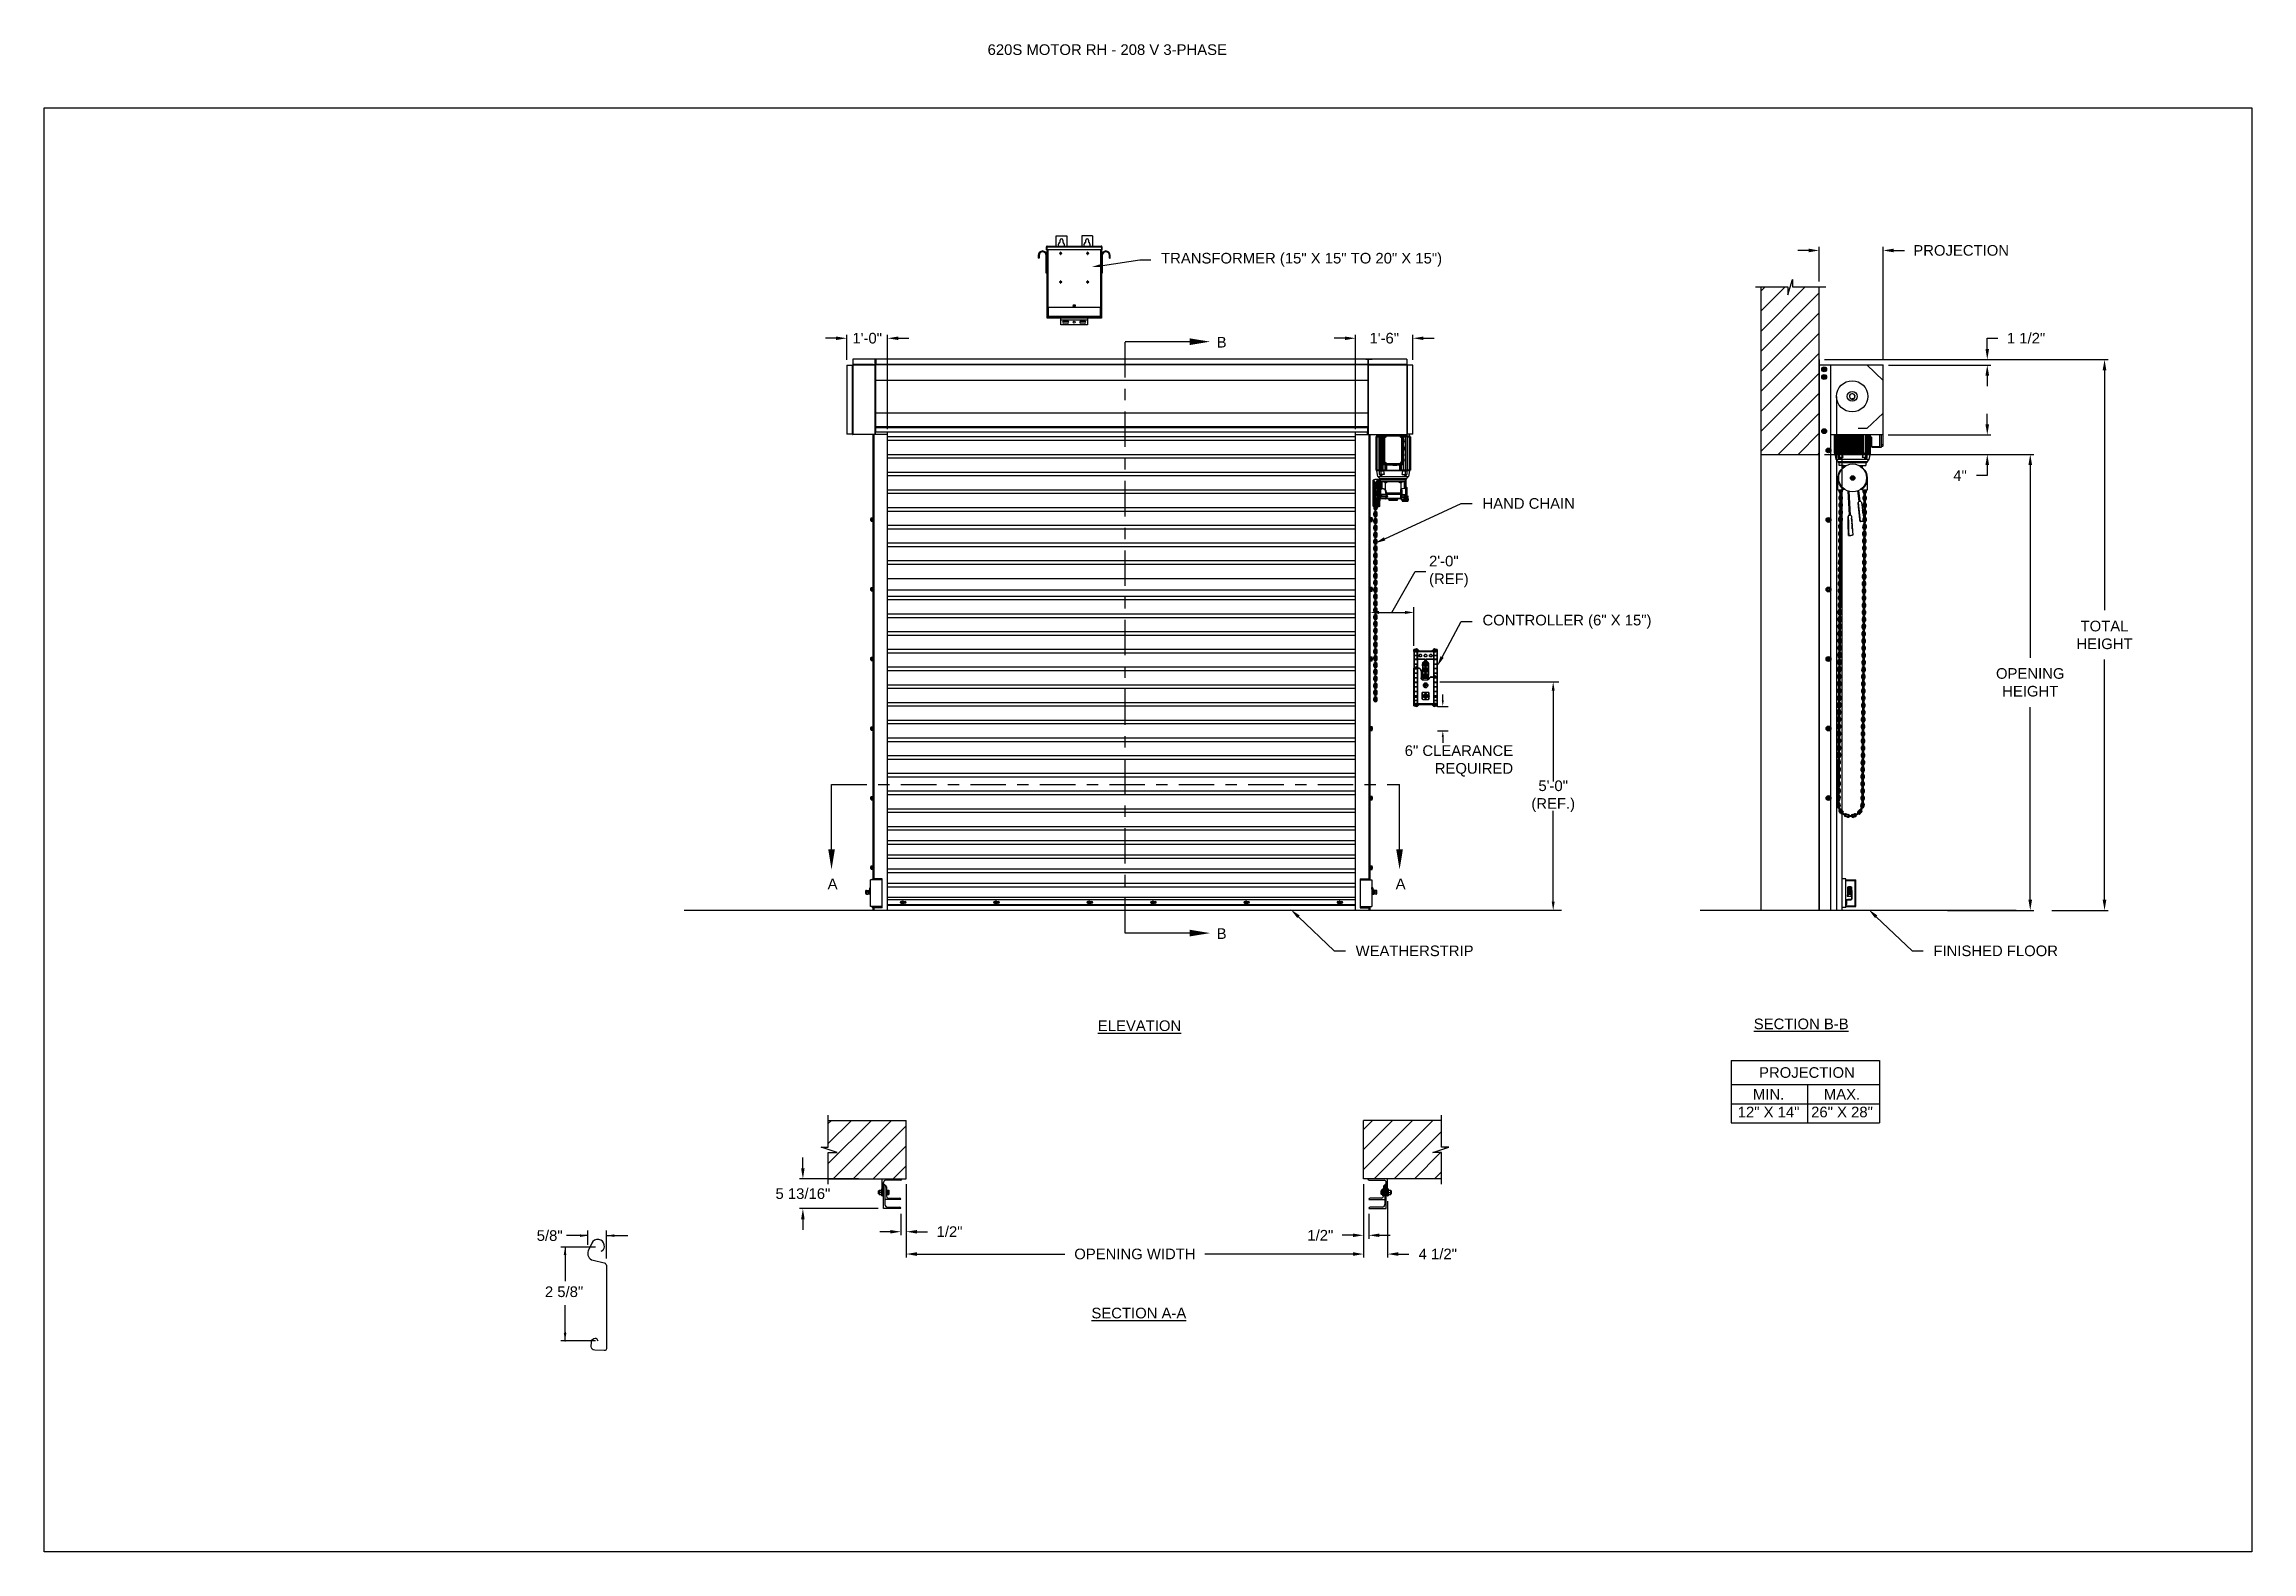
# Model space of a CAD drawing. Header units: inches. Extents: x 170 to 312, y 215 to 248.
# Drawn here: x 218.92 to 238.39, y 234.45 to 247.74 of the extents above; entities that cross this region are included whole.
import ezdxf
from ezdxf import colors
from ezdxf.entities.mleader import LeaderData, LeaderLine
from ezdxf.math import Vec2, Vec3

# ---------------------------------------------------------------- set-up
doc = ezdxf.new("R2010")
doc.units = ezdxf.units.IN
doc.header["$LTSCALE"] = 0.25
doc.header["$MEASUREMENT"] = 0
doc.linetypes.add('CENTER', pattern=[2, 1.25, -0.25, 0.25, -0.25])
for name, color, linetype in [('208V 1-PHASE 60HZ VIA TRANSFORMER (190-207V RANGE)', 7, 'Continuous'), ('ANNOTATIONS', 1, 'Continuous'), ('DETAILS', 4, 'Continuous'), ('MOTOR RH', 7, 'Continuous'), ('SECTION CUTS', 6, 'CENTER')]:
    doc.layers.add(name, color=color, linetype=linetype)
doc.styles.add('ARIAL', font='arial.ttf', dxfattribs={"height": 0.09375})
doc.styles.add('ROMANS', font='Romans', dxfattribs={"height": 0.09375})
doc.styles.get("Standard").update_dxf_attribs({"font": 'romans.shx'})
doc.dimstyles.get("Standard").update_dxf_attribs({"dimscale": 60, "dimtxt": 0.0833, "dimasz": 0.0833, "dimexe": 0.0833, "dimexo": 0.04, "dimgap": 0.09, "dimtad": 0, "dimtih": 1, "dimtoh": 1, "dimdec": 4, "dimzin": 1, "dimdsep": 46, "dimlunit": 4, "dimtxsty": 'Standard', "dimcen": 0.09, "dimclrt": 150, "dimadec": 4, "dimazin": 2, "dimtfac": 1, "dimtdec": 0, "dimtofl": 0, "dimtmove": 0, "dimatfit": 3, "dimfxl": 1, "dimtolj": 1, "dimtzin": 0, "dimlwd": -1, "dimlwe": -1, "dimarcsym": 1})
doc.dimstyles.new('STANDARD$0', dxfattribs={"dimtxt": 0.09375, "dimasz": 0.09375, "dimexe": 0.03125, "dimexo": 0.046875, "dimgap": 0.09, "dimtad": 0, "dimtih": 1, "dimtoh": 1, "dimdec": 4, "dimzin": 0, "dimdsep": 46, "dimtxsty": 'ARIAL', "dimcen": 0.09, "dimadec": 0, "dimazin": 0, "dimtfac": 1, "dimtdec": 4, "dimtofl": 0, "dimtmove": 0, "dimatfit": 1, "dimfxl": 1, "dimtolj": 1, "dimtzin": 0, "dimarcsym": 0})
pattern_1 = [(45, (47.34337, -13.09525), (-0.08838835, 0.08838835), [])]

msp = doc.modelspace()

# ---------------------------------------------------------------- texts
at = {"layer": 'ANNOTATIONS', "style": 'ARIAL'}
msp.add_text('2 5/8"', height=0.09375, dxfattribs=at).set_placement((223.33164, 236.69369))
at = {"layer": 'ANNOTATIONS', "insert": (227.2359, 247.74099), "char_height": 0.09375, "width": 4.6220629, "attachment_point": 1, "line_spacing_factor": 0.86134, "style": 'ARIAL'}
msp.add_mtext('620S MOTOR RH - 208 V 3-PHASE', dxfattribs=at)
at = {"layer": 'ANNOTATIONS', "char_height": 0.09375, "style": 'ARIAL'}
for s, insert, attachment_point in [('2\'-0"\\P(REF)', (231.12906, 243.09185), 4), ('6" CLEARANCE\\PREQUIRED', (231.87064, 241.42127), 6), ('5\'-0"\\P(REF.)', (232.22384, 241.11038), 5), ('\\A1;5/8"', (223.37363, 237.2352), 5)]:
    msp.add_mtext(s, dxfattribs=dict(at, insert=insert, attachment_point=attachment_point))
at = {"layer": 'ANNOTATIONS', "char_height": 0.09375, "attachment_point": 2, "style": 'ARIAL'}
for s, insert, width in [('{\\LELEVATION}', (228.57572, 239.13353), 3.0834986), ('{\\LSECTION B-B}', (234.41121, 239.1495), 1.3823677), ('{\\LSECTION A-A}', (228.56981, 236.59935), 1.3823677)]:
    msp.add_mtext(s, dxfattribs=dict(at, insert=insert, width=width))
for s, width, insert in [('PROJECTION ', 1.7594917, (234.46157, 238.72067)), ('MIN.\\P12" X 14" ', 0.6711642, (234.12345, 238.52868)), ('MAX.\\P26" X 28"', 0.6567117, (234.77088, 238.52868))]:
    msp.add_mtext_dynamic_manual_height_columns(s, width=width, gutter_width=1.36268, heights=[0], dxfattribs=dict(at, insert=insert))
at = {"layer": 'SECTION CUTS', "style": 'ARIAL'}
for s, p in [('B', (229.25637, 245.06692)), ('A', (225.82507, 240.29047)), ('A', (230.8346, 240.29047)), ('B', (229.25637, 239.85164))]:
    msp.add_text(s, height=0.09375, dxfattribs=at).set_placement(p)

# ---------------------------------------------------------------- blocks, each defined once
blk = doc.blocks.new('*D43')
at = {"layer": 'ANNOTATIONS', "color": 0, "lineweight": -2, "transparency": 16777216}
for p, q in [((225.607, 237.829), (225.607, 237.923)), ((226.096, 237.736), (225.576, 237.736)), ((226.271, 237.474), (225.576, 237.474)), ((225.607, 237.38), (225.607, 237.287))]:
    blk.add_line(p, q, dxfattribs=at)
at = {"layer": 'ANNOTATIONS', "color": 0, "transparency": 16777216}
for points in [[(225.591, 237.829), (225.622, 237.829), (225.607, 237.736)], [(225.591, 237.38), (225.622, 237.38), (225.607, 237.474)]]:
    blk.add_solid(points, dxfattribs=at)
at = {"layer": 'defpoints', "color": 0, "transparency": 16777216}
for p in [(226.143, 237.736), (225.607, 237.474), (226.318, 237.474)]:
    blk.add_point(p, dxfattribs=at)
at = {"layer": 'ANNOTATIONS', "color": 0, "transparency": 16777216, "insert": (225.607, 237.605), "char_height": 0.09375, "attachment_point": 5, "style": 'ARIAL'}
blk.add_mtext('\\A1;5 13/16"', dxfattribs=at)
blk = doc.blocks.new('*D44')
at = {"layer": 'ANNOTATIONS', "color": 0, "lineweight": -2, "transparency": 16777216}
for p, q in [((230.551, 237.689), (230.551, 237.207)), ((230.598, 237.427), (230.598, 237.207)), ((230.458, 237.238), (230.364, 237.238)), ((230.692, 237.238), (230.786, 237.238))]:
    blk.add_line(p, q, dxfattribs=at)
at = {"layer": 'ANNOTATIONS', "color": 0, "transparency": 16777216}
for points in [[(230.458, 237.254), (230.458, 237.223), (230.551, 237.238)], [(230.692, 237.254), (230.692, 237.223), (230.598, 237.238)]]:
    blk.add_solid(points, dxfattribs=at)
at = {"layer": 'defpoints', "color": 0, "transparency": 16777216}
for p in [(230.551, 237.736), (230.598, 237.474), (230.598, 237.238)]:
    blk.add_point(p, dxfattribs=at)
at = {"layer": 'ANNOTATIONS', "color": 0, "transparency": 16777216, "insert": (230.17, 237.238), "char_height": 0.0938, "attachment_point": 5, "style": 'ARIAL'}
blk.add_mtext('\\A1;1/2"', dxfattribs=at)
blk = doc.blocks.new('*D45')
at = {"layer": 'ANNOTATIONS', "color": 0, "lineweight": -2, "transparency": 16777216}
for p, q in [((226.518, 237.689), (226.518, 237.238)), ((226.471, 237.427), (226.471, 237.238)), ((226.378, 237.27), (226.284, 237.27)), ((226.612, 237.27), (226.706, 237.27))]:
    blk.add_line(p, q, dxfattribs=at)
at = {"layer": 'ANNOTATIONS', "color": 0, "transparency": 16777216}
for points in [[(226.378, 237.285), (226.378, 237.254), (226.471, 237.27)], [(226.612, 237.285), (226.612, 237.254), (226.518, 237.27)]]:
    blk.add_solid(points, dxfattribs=at)
at = {"layer": 'defpoints', "color": 0, "transparency": 16777216}
for p in [(226.518, 237.736), (226.471, 237.474), (226.471, 237.27)]:
    blk.add_point(p, dxfattribs=at)
at = {"layer": 'ANNOTATIONS', "color": 0, "transparency": 16777216, "insert": (226.9, 237.27), "char_height": 0.0938, "attachment_point": 5, "style": 'ARIAL'}
blk.add_mtext('\\A1;1/2"', dxfattribs=at)
blk = doc.blocks.new('*D46')
at = {"layer": 'ANNOTATIONS', "color": 0, "lineweight": -2, "transparency": 16777216}
for p, q in [((230.387, 245.149), (230.293, 245.149)), ((230.481, 244.347), (230.481, 245.18)), ((230.987, 244.959), (230.987, 245.18)), ((231.08, 245.149), (231.174, 245.149))]:
    blk.add_line(p, q, dxfattribs=at)
at = {"layer": 'ANNOTATIONS', "color": 0, "transparency": 16777216}
for points in [[(230.387, 245.164), (230.387, 245.133), (230.481, 245.149)], [(231.08, 245.164), (231.08, 245.133), (230.987, 245.149)]]:
    blk.add_solid(points, dxfattribs=at)
at = {"layer": 'defpoints', "color": 0, "transparency": 16777216}
for p in [(230.987, 245.149), (230.987, 244.912), (230.481, 244.3)]:
    blk.add_point(p, dxfattribs=at)
at = {"layer": 'ANNOTATIONS', "color": 0, "transparency": 16777216, "insert": (230.734, 245.149), "char_height": 0.0938, "attachment_point": 5, "style": 'ARIAL'}
blk.add_mtext('\\A1;1\'-6"', dxfattribs=at)
blk = doc.blocks.new('*D47')
at = {"layer": 'ANNOTATIONS', "color": 0, "lineweight": -2, "transparency": 16777216}
for p, q in [((225.9, 245.149), (225.806, 245.149)), ((225.994, 244.959), (225.994, 245.18)), ((226.354, 244.347), (226.354, 245.18)), ((226.448, 245.149), (226.542, 245.149))]:
    blk.add_line(p, q, dxfattribs=at)
at = {"layer": 'ANNOTATIONS', "color": 0, "transparency": 16777216}
for points in [[(225.9, 245.164), (225.9, 245.133), (225.994, 245.149)], [(226.448, 245.164), (226.448, 245.133), (226.354, 245.149)]]:
    blk.add_solid(points, dxfattribs=at)
at = {"layer": 'defpoints', "color": 0, "transparency": 16777216}
for p in [(226.354, 245.149), (225.994, 244.913), (226.354, 244.3)]:
    blk.add_point(p, dxfattribs=at)
at = {"layer": 'ANNOTATIONS', "color": 0, "transparency": 16777216, "insert": (226.174, 245.149), "char_height": 0.0938, "attachment_point": 5, "style": 'ARIAL'}
blk.add_mtext('\\A1;1\'-0"', dxfattribs=at)
blk = doc.blocks.new('*D48')
at = {"layer": 'ANNOTATIONS', "color": 0, "lineweight": -2, "transparency": 16777216}
for p, q in [((230.551, 237.689), (230.551, 237.042)), ((230.764, 237.539), (230.764, 237.042)), ((230.458, 237.073), (230.364, 237.073)), ((230.858, 237.073), (230.951, 237.073))]:
    blk.add_line(p, q, dxfattribs=at)
at = {"layer": 'ANNOTATIONS', "color": 0, "transparency": 16777216}
for points in [[(230.458, 237.089), (230.458, 237.057), (230.551, 237.073)], [(230.858, 237.089), (230.858, 237.057), (230.764, 237.073)]]:
    blk.add_solid(points, dxfattribs=at)
at = {"layer": 'defpoints', "color": 0, "transparency": 16777216}
for p in [(230.551, 237.736), (230.764, 237.586), (230.764, 237.073)]:
    blk.add_point(p, dxfattribs=at)
at = {"layer": 'ANNOTATIONS', "color": 0, "transparency": 16777216, "insert": (231.206, 237.073), "char_height": 0.0938, "attachment_point": 5, "style": 'ARIAL'}
blk.add_mtext('\\A1;4 1/2"', dxfattribs=at)
blk = doc.blocks.new('*D51')
at = {"layer": 'ANNOTATIONS', "color": 0, "lineweight": -2, "transparency": 16777216}
for p, q in [((226.518, 237.689), (226.518, 237.042)), ((230.551, 237.689), (230.551, 237.042)), ((226.612, 237.073), (227.918, 237.073)), ((230.458, 237.073), (229.151, 237.073))]:
    blk.add_line(p, q, dxfattribs=at)
at = {"layer": 'ANNOTATIONS', "color": 0, "transparency": 16777216}
for points in [[(226.612, 237.089), (226.612, 237.057), (226.518, 237.073)], [(230.458, 237.089), (230.458, 237.057), (230.551, 237.073)]]:
    blk.add_solid(points, dxfattribs=at)
at = {"layer": 'defpoints', "color": 0, "transparency": 16777216}
for p in [(226.518, 237.736), (230.551, 237.736), (230.551, 237.073)]:
    blk.add_point(p, dxfattribs=at)
at = {"layer": 'ANNOTATIONS', "color": 0, "transparency": 16777216, "insert": (228.535, 237.073), "char_height": 0.09375, "attachment_point": 5, "style": 'ARIAL'}
blk.add_mtext('\\A1;OPENING WIDTH', dxfattribs=at)
blk = doc.blocks.new('*D52')
at = {"layer": 'ANNOTATIONS', "color": 0, "lineweight": -2, "transparency": 16777216}
for p, q in [((234.476, 245.923), (234.382, 245.923)), ((234.569, 245.649), (234.569, 245.954)), ((235.133, 244.96), (235.133, 245.954)), ((235.227, 245.923), (235.321, 245.923))]:
    blk.add_line(p, q, dxfattribs=at)
at = {"layer": 'ANNOTATIONS', "color": 0, "transparency": 16777216}
for points in [[(234.476, 245.939), (234.476, 245.907), (234.569, 245.923)], [(235.227, 245.939), (235.227, 245.907), (235.133, 245.923)]]:
    blk.add_solid(points, dxfattribs=at)
at = {"layer": 'defpoints', "color": 0, "transparency": 16777216}
for p in [(235.133, 245.923), (234.569, 245.602), (235.133, 244.913)]:
    blk.add_point(p, dxfattribs=at)
at = {"layer": 'ANNOTATIONS', "color": 0, "transparency": 16777216, "insert": (235.822, 245.923), "char_height": 0.09375, "attachment_point": 5, "style": 'ARIAL'}
blk.add_mtext('\\A1;PROJECTION ', dxfattribs=at)
blk = doc.blocks.new('*D40')
at = {"layer": 'ANNOTATIONS', "color": 0, "lineweight": -2, "transparency": 16777216}
for p, q in [((234.616, 244.125), (236.462, 244.125)), ((236.431, 244.031), (236.431, 242.332)), ((236.431, 240.197), (236.431, 241.897)), ((235.7, 240.103), (236.462, 240.103))]:
    blk.add_line(p, q, dxfattribs=at)
at = {"layer": 'ANNOTATIONS', "color": 0, "transparency": 16777216}
for points in [[(236.415, 244.031), (236.447, 244.031), (236.431, 244.125)], [(236.415, 240.197), (236.447, 240.197), (236.431, 240.103)]]:
    blk.add_solid(points, dxfattribs=at)
at = {"layer": 'defpoints', "color": 0, "transparency": 16777216}
for p in [(234.569, 244.125), (235.654, 240.103), (236.431, 240.103)]:
    blk.add_point(p, dxfattribs=at)
at = {"layer": 'ANNOTATIONS', "color": 0, "transparency": 16777216, "insert": (236.431, 242.114), "char_height": 0.09375, "attachment_point": 5, "style": 'ARIAL'}
blk.add_mtext('\\A1;OPENING\\PHEIGHT', dxfattribs=at)
blk = doc.blocks.new('*D41')
at = {"layer": 'ANNOTATIONS', "color": 0, "lineweight": -2, "transparency": 16777216}
for p, q in [((234.616, 244.961), (237.117, 244.961)), ((237.086, 244.867), (237.086, 242.75)), ((237.086, 240.197), (237.086, 242.315)), ((236.621, 240.103), (237.117, 240.103))]:
    blk.add_line(p, q, dxfattribs=at)
at = {"layer": 'ANNOTATIONS', "color": 0, "transparency": 16777216}
for points in [[(237.07, 244.867), (237.102, 244.867), (237.086, 244.961)], [(237.07, 240.197), (237.102, 240.197), (237.086, 240.103)]]:
    blk.add_solid(points, dxfattribs=at)
at = {"layer": 'defpoints', "color": 0, "transparency": 16777216}
for p in [(234.569, 244.961), (236.574, 240.103), (237.086, 240.103)]:
    blk.add_point(p, dxfattribs=at)
at = {"layer": 'ANNOTATIONS', "color": 0, "transparency": 16777216, "insert": (237.086, 242.532), "char_height": 0.0938, "attachment_point": 5, "style": 'ARIAL'}
blk.add_mtext('\\A1;TOTAL\\PHEIGHT', dxfattribs=at)
blk = doc.blocks.new('*D42')
at = {"layer": 'ANNOTATIONS', "color": 0, "lineweight": -2, "transparency": 16777216}
for p, q in [((236.052, 244.39), (236.052, 244.483)), ((235.178, 244.296), (236.083, 244.296)), ((235.178, 244.125), (236.083, 244.125)), ((236.052, 244.031), (236.052, 243.938)), ((236.052, 243.938), (235.958, 243.938))]:
    blk.add_line(p, q, dxfattribs=at)
at = {"layer": 'ANNOTATIONS', "color": 0, "transparency": 16777216}
for points in [[(236.036, 244.39), (236.068, 244.39), (236.052, 244.296)], [(236.036, 244.031), (236.068, 244.031), (236.052, 244.125)]]:
    blk.add_solid(points, dxfattribs=at)
at = {"layer": 'defpoints', "color": 0, "transparency": 16777216}
for p in [(235.131, 244.296), (235.131, 244.125), (236.052, 244.125)]:
    blk.add_point(p, dxfattribs=at)
at = {"layer": 'ANNOTATIONS', "color": 0, "transparency": 16777216, "insert": (235.812, 243.938), "char_height": 0.0938, "attachment_point": 5, "style": 'ARIAL'}
blk.add_mtext('\\A1;4"', dxfattribs=at)
blk = doc.blocks.new('*D53')
at = {"layer": 'ANNOTATIONS', "color": 0, "lineweight": -2, "transparency": 16777216}
for p, q in [((236.052, 245.055), (236.052, 245.149)), ((236.052, 245.149), (236.146, 245.149)), ((235.18, 244.961), (236.083, 244.961)), ((235.18, 244.913), (236.083, 244.913)), ((236.052, 244.82), (236.052, 244.726))]:
    blk.add_line(p, q, dxfattribs=at)
at = {"layer": 'ANNOTATIONS', "color": 0, "transparency": 16777216}
for points in [[(236.036, 245.055), (236.068, 245.055), (236.052, 244.961)], [(236.036, 244.82), (236.068, 244.82), (236.052, 244.913)]]:
    blk.add_solid(points, dxfattribs=at)
at = {"layer": 'defpoints', "color": 0, "transparency": 16777216}
for p in [(235.133, 244.961), (236.052, 244.961), (235.133, 244.913)]:
    blk.add_point(p, dxfattribs=at)
at = {"layer": 'ANNOTATIONS', "color": 0, "transparency": 16777216, "insert": (236.394, 245.149), "char_height": 0.0938, "attachment_point": 5, "style": 'ARIAL'}
blk.add_mtext('\\A1;1 1/2"', dxfattribs=at)

# ---------------------------------------------------------------- dimensions: what is measured, and where the dimension line sits
at = {"layer": 'ANNOTATIONS'}
dim = msp.add_linear_dim(base=(235.13329, 245.92298), p1=(234.56941, 245.60178), p2=(235.13329, 244.91339), text='PROJECTION ', dimstyle='STANDARD$0', dxfattribs=at)
dim.commit()
dim.dimension.update_dxf_attribs({"geometry": '*D52', "text_midpoint": (235.8224, 245.92298)})
for base, p1, p2, text, picture, middle in [((226.35413, 245.14882), (225.99393, 244.91253), (226.35413, 244.3), '1\'-0"', '*D47', (226.17403, 245.14882)), ((230.98657, 245.14882), (230.48063, 244.3), (230.98657, 244.91215), '1\'-6"', '*D46', (230.7336, 245.14882)), ((230.59837, 237.23838), (230.5515, 237.73574), (230.59837, 237.47405), '1/2"', '*D44', (230.16992, 237.23838)), ((230.764, 237.07293), (230.5515, 237.73574), (230.764, 237.58574), '4 1/2"', '*D48', (231.20649, 237.07293))]:
    dim = msp.add_linear_dim(base=base, p1=p1, p2=p2, text=text, dimstyle='STANDARD$0', dxfattribs=at)
    dim.commit()
    dim.dimension.update_dxf_attribs({"geometry": picture, "text_midpoint": middle, "dimtype": 160})
for base, p1, p2, text, picture, middle in [((236.05196, 244.96103), (235.13329, 244.91339), (235.13329, 244.96103), '1 1/2"', '*D53', (236.3944, 245.14853)), ((237.08599, 240.10342), (234.56941, 244.96103), (236.57394, 240.10342), 'TOTAL\\PHEIGHT', '*D41', (237.08599, 242.53223)), ((236.05196, 244.12505), (235.13116, 244.29598), (235.13116, 244.12505), '4"', '*D42', (235.81245, 243.93755)), ((236.431, 240.10342), (234.56941, 244.12505), (235.6536, 240.10342), 'OPENING\\PHEIGHT', '*D40', (236.431, 242.11424))]:
    dim = msp.add_linear_dim(base=base, p1=p1, p2=p2, angle=90, text=text, dimstyle='STANDARD$0', dxfattribs=at)
    dim.commit()
    dim.dimension.update_dxf_attribs({"geometry": picture, "text_midpoint": middle})
for base, p1, p2, angle, text, picture, middle in [((225.60681, 237.47405), (226.14316, 237.73573), (226.31816, 237.47405), 90, '5 13/16"', '*D43', (225.60681, 237.60489)), ((226.47129, 237.26963), (226.51816, 237.73574), (226.47129, 237.47405), 180, '1/2"', '*D45', (226.89974, 237.26963))]:
    dim = msp.add_linear_dim(base=base, p1=p1, p2=p2, angle=angle, text=text, dimstyle='STANDARD$0', dxfattribs=at)
    dim.commit()
    dim.dimension.update_dxf_attribs({"geometry": picture, "text_midpoint": middle, "dimtype": 160})
dim = msp.add_aligned_dim(p1=(226.51816, 237.73574), p2=(230.5515, 237.73574), distance=-0.6628, text='OPENING WIDTH', dimstyle='STANDARD$0', dxfattribs=at)
dim.commit()
dim.dimension.update_dxf_attribs({"geometry": '*D51', "text_midpoint": (228.53483, 237.07293)})

# ---------------------------------------------------------------- hatches: boundary and pattern name
at = {"layer": 'MOTOR RH'}
h = msp.add_hatch(dxfattribs=at)
h.set_pattern_fill('ANSI31', color=256, style=0)
h.set_pattern_definition(pattern_1)
h.paths.add_polyline_path([(234.05378, 244.12505), (234.56941, 244.12505), (234.56941, 245.60178), (234.33292, 245.60178), (234.33292, 245.66644), (234.2945, 245.53308), (234.2945, 245.60178), (234.05378, 245.60178)])
h = msp.add_hatch(dxfattribs=at)
h.set_pattern_fill('ANSI31', color=256, style=0)
h.set_pattern_definition(pattern_1)
h.paths.add_polyline_path([(226.51816, 238.25136), (225.83066, 238.25136), (225.83066, 238.01416), (225.76656, 238.01416), (225.90863, 237.96726), (225.83066, 237.96726), (225.83066, 237.73574), (226.51816, 237.73574), (226.51816, 237.89824)])
h = msp.add_hatch(dxfattribs=at)
h.set_pattern_fill('ANSI31', color=256, style=0)
h.set_pattern_definition(pattern_1)
h.paths.add_polyline_path([(231.3031, 238.01416), (231.239, 238.01416), (231.239, 238.25136), (230.5515, 238.25136), (230.5515, 237.73574), (230.56967, 237.73574), (231.239, 237.73574), (231.239, 237.96726), (231.16103, 237.96726)])

# ---------------------------------------------------------------- linework, layer by layer
at = {"layer": '208V 1-PHASE 60HZ VIA TRANSFORMER (190-207V RANGE)'}
for p, q in [((227.75573, 245.95616), (227.75872, 245.95616)), ((227.75573, 245.92907), (227.75573, 245.95616)), ((227.75872, 245.92907), (227.75573, 245.92907)), ((227.75872, 245.95616), (227.75872, 245.92907)), ((227.75916, 245.95616), (228.24065, 245.95616)), ((227.75916, 245.95616), (227.75916, 245.92907)), ((228.24065, 245.92907), (227.75916, 245.92907)), ((227.75967, 245.95794), (227.75967, 245.95839)), ((227.75967, 245.32647), (227.75967, 245.92907)), ((227.76184, 245.96227), (228.23797, 245.96227)), ((227.76578, 245.92907), (227.76578, 245.42022)), ((227.83975, 246.05303), (227.9335, 246.05303)), ((227.83975, 245.96227), (227.83975, 246.05303)), ((227.8749, 245.99571), (227.8749, 246.01397)), ((227.87927, 245.90701), (227.87927, 245.89828)), ((227.88226, 245.90701), (227.87927, 245.90701)), ((227.88226, 245.89828), (227.88226, 245.90701)), ((227.89834, 246.01397), (227.89834, 245.99571)), ((227.9335, 246.05303), (227.9335, 245.96227)), ((228.16006, 246.05303), (228.06631, 246.05303)), ((228.06631, 246.05303), (228.06631, 245.96227)), ((228.10147, 245.99571), (228.10147, 246.01397)), ((228.12054, 245.90701), (228.11755, 245.90701)), ((228.11755, 245.90701), (228.11755, 245.89828)), ((228.12054, 245.89828), (228.12054, 245.90701)), ((228.1249, 246.01397), (228.1249, 245.99571)), ((228.16006, 246.05303), (228.16006, 245.96227)), ((228.23403, 245.42022), (228.23403, 245.92907)), ((228.24014, 245.95839), (228.24014, 245.95794)), ((228.24014, 245.92907), (228.24014, 245.32647)), ((228.24065, 245.95616), (228.24065, 245.92907)), ((228.24408, 245.95616), (228.24109, 245.95616)), ((228.24109, 245.95616), (228.24109, 245.92907)), ((228.24109, 245.92907), (228.24408, 245.92907)), ((228.24408, 245.95616), (228.24408, 245.92907)), ((227.68964, 245.8796), (227.68217, 245.8796)), ((227.68217, 245.8796), (227.68217, 245.85585)), ((227.68964, 245.85585), (227.68217, 245.85585)), ((227.68964, 245.8796), (227.68964, 245.85585)), ((227.75219, 245.72303), (227.75219, 245.8796)), ((227.75219, 245.8796), (227.75967, 245.8796)), ((227.75967, 245.72303), (227.75219, 245.72303)), ((227.87927, 245.89828), (227.87054, 245.89828)), ((227.87054, 245.89828), (227.87054, 245.89529)), ((227.87054, 245.89529), (227.87927, 245.89529)), ((227.87927, 245.89529), (227.87927, 245.88656)), ((227.87927, 245.88656), (227.88226, 245.88656)), ((227.89099, 245.89828), (227.88226, 245.89828)), ((227.88226, 245.88656), (227.88226, 245.89529)), ((227.88226, 245.89529), (227.89099, 245.89529)), ((227.89099, 245.89529), (227.89099, 245.89828)), ((228.11755, 245.89828), (228.10882, 245.89828)), ((228.10882, 245.89828), (228.10882, 245.89529)), ((228.10882, 245.89529), (228.11755, 245.89529)), ((228.11755, 245.89529), (228.11755, 245.88656)), ((228.11755, 245.88656), (228.12054, 245.88656)), ((228.12927, 245.89828), (228.12054, 245.89828)), ((228.12054, 245.89529), (228.12927, 245.89529)), ((228.12054, 245.88656), (228.12054, 245.89529)), ((228.12927, 245.89529), (228.12927, 245.89828)), ((228.24761, 245.8796), (228.24014, 245.8796)), ((228.24014, 245.72303), (228.24761, 245.72303)), ((228.24761, 245.8796), (228.24761, 245.72303)), ((228.31016, 245.8796), (228.31764, 245.8796)), ((228.31016, 245.85585), (228.31016, 245.8796)), ((228.31016, 245.85585), (228.31764, 245.85585)), ((228.31764, 245.85585), (228.31764, 245.8796)), ((227.87927, 245.64765), (227.87054, 245.64765)), ((227.87054, 245.64765), (227.87054, 245.64467)), ((227.87054, 245.64467), (227.87927, 245.64467)), ((227.88226, 245.65638), (227.87927, 245.65638)), ((227.87927, 245.65638), (227.87927, 245.64765)), ((227.87927, 245.64467), (227.87927, 245.63593)), ((227.87927, 245.63593), (227.88226, 245.63593)), ((227.88226, 245.64765), (227.88226, 245.65638)), ((227.89099, 245.64765), (227.88226, 245.64765)), ((227.88226, 245.63593), (227.88226, 245.64467)), ((227.88226, 245.64467), (227.89099, 245.64467)), ((227.89099, 245.64467), (227.89099, 245.64765)), ((228.11755, 245.64765), (228.10882, 245.64765)), ((228.10882, 245.64765), (228.10882, 245.64467)), ((228.10882, 245.64467), (228.11755, 245.64467)), ((228.11755, 245.65638), (228.11755, 245.64765)), ((228.12054, 245.65638), (228.11755, 245.65638)), ((228.11755, 245.64467), (228.11755, 245.63593)), ((228.11755, 245.63593), (228.12054, 245.63593)), ((228.12054, 245.64765), (228.12054, 245.65638)), ((228.12927, 245.64765), (228.12054, 245.64765)), ((228.12054, 245.63593), (228.12054, 245.64467)), ((228.12054, 245.64467), (228.12927, 245.64467)), ((228.12927, 245.64467), (228.12927, 245.64765)), ((228.24014, 245.42022), (227.75967, 245.42022)), ((227.75967, 245.3421), (227.76266, 245.3421)), ((228.24014, 245.32647), (227.75967, 245.32647)), ((227.76266, 245.42022), (227.76266, 245.32647)), ((227.76266, 245.41482), (227.76492, 245.41482)), ((227.76492, 245.42022), (227.76492, 245.34267)), ((227.76492, 245.34267), (228.23489, 245.34267)), ((227.76553, 245.33835), (227.76553, 245.3407)), ((227.76578, 245.32647), (227.76578, 245.33694)), ((227.76647, 245.33963), (227.76647, 245.33835)), ((227.7679, 245.33875), (227.7679, 245.34267)), ((227.7679, 245.33875), (228.2319, 245.33875)), ((227.76884, 245.42022), (227.76884, 245.34267)), ((227.76959, 245.33522), (227.76959, 245.33428)), ((227.76959, 245.33522), (228.23022, 245.33522)), ((227.76959, 245.33428), (228.23022, 245.33428)), ((227.79525, 245.33875), (227.79525, 245.33522)), ((227.85388, 245.33835), (227.79525, 245.33835)), ((227.83435, 245.33821), (227.83435, 245.33522)), ((227.83435, 245.33821), (227.94671, 245.33821)), ((227.85388, 245.33875), (227.85388, 245.33821)), ((227.88272, 245.26843), (227.88272, 245.32647)), ((227.89053, 245.33875), (227.89053, 245.33522)), ((227.92718, 245.33821), (227.92718, 245.33875)), ((228.07263, 245.33835), (227.92718, 245.33835)), ((227.94671, 245.33522), (227.94671, 245.33821)), ((228.00576, 245.44171), (227.99404, 245.44171)), ((227.99404, 245.42999), (228.00576, 245.42999)), ((228.0531, 245.33821), (228.0531, 245.33522)), ((228.0531, 245.33821), (228.16546, 245.33821)), ((228.07263, 245.33875), (228.07263, 245.33821)), ((228.10928, 245.33875), (228.10928, 245.33522)), ((228.11709, 245.32647), (228.11709, 245.26843)), ((228.14593, 245.33821), (228.14593, 245.33875)), ((228.20456, 245.33835), (228.14593, 245.33835)), ((228.16546, 245.33522), (228.16546, 245.33821)), ((228.20456, 245.33522), (228.20456, 245.33875)), ((228.20889, 245.33875), (228.20889, 245.33522)), ((228.20889, 245.33428), (228.20889, 245.32647)), ((228.23022, 245.33522), (228.23022, 245.33428)), ((228.23097, 245.34267), (228.23097, 245.42022)), ((228.2319, 245.34267), (228.2319, 245.33875)), ((228.23334, 245.33963), (228.23334, 245.33835)), ((228.23403, 245.33694), (228.23403, 245.32647)), ((228.23428, 245.33835), (228.23428, 245.3407)), ((228.23489, 245.34267), (228.23489, 245.42022)), ((228.23489, 245.41482), (228.23715, 245.41482)), ((228.23715, 245.32647), (228.23715, 245.42022)), ((228.23715, 245.3421), (228.24014, 245.3421)), ((228.11709, 245.30825), (227.88272, 245.30825)), ((228.11709, 245.30737), (227.88272, 245.30737)), ((228.11709, 245.26843), (227.88272, 245.26843)), ((227.90615, 245.30065), (227.94326, 245.30065)), ((227.94326, 245.28307), (227.90615, 245.28307)), ((228.05654, 245.30065), (228.09365, 245.30065)), ((228.09365, 245.28307), (228.05654, 245.28307))]:
    msp.add_line(p, q, dxfattribs=at)
for centre, radius in [((227.9999, 245.43585), 0.00586), ((227.9999, 245.29186), 0.00879)]:
    msp.add_circle(centre, radius, dxfattribs=at)
for centre, radius, start, end in [((227.72092, 245.8796), 0.03875, 0, 180), ((227.72092, 245.8796), 0.03128, 0, 180), ((227.88662, 245.971), 0.02734, 115.376934, 198.621435), ((227.88662, 246.01397), 0.01172, 0, 180), ((227.88662, 245.971), 0.02734, 341.378539, 64.623033), ((228.11319, 245.971), 0.02734, 115.376934, 198.621435), ((228.11319, 246.01397), 0.01172, 0, 180), ((228.11319, 245.971), 0.02734, 341.378539, 64.623033), ((228.27889, 245.8796), 0.03875, 0, 180), ((228.27889, 245.8796), 0.03127, 0, 180), ((227.76959, 245.33835), 0.00406, 180, 270), ((227.76959, 245.33835), 0.00313, 180, 270), ((227.99404, 245.43585), 0.00586, 90, 270), ((228.00576, 245.43585), 0.00586, 270, 90), ((228.23022, 245.33835), 0.00313, 270, 0), ((228.23022, 245.33835), 0.00406, 270, 0), ((227.90615, 245.29186), 0.00879, 90, 270), ((227.94326, 245.29186), 0.00879, 270, 90), ((228.05654, 245.29186), 0.00879, 90, 270), ((228.09365, 245.29186), 0.00879, 270, 90)]:
    msp.add_arc(centre, radius, start, end, dxfattribs=at)
for points, knots in [([(227.76184, 245.96227), (227.76104, 245.96227), (227.76024, 245.96211), (227.75876, 245.9615), (227.75809, 245.96105), (227.75695, 245.95992), (227.7565, 245.95924), (227.75589, 245.95776), (227.75573, 245.95696), (227.75573, 245.95616)], [0, 0, 0, 0, 0.25, 0.25, 0.5, 0.5, 0.75, 0.75, 1, 1, 1, 1]), ([(227.75983, 245.9585), (227.75976, 245.95846), (227.75935, 245.9582), (227.75887, 245.95737), (227.75877, 245.95656), (227.75872, 245.95616)], [0, 0, 0, 0, 0.08916382, 0.54458513, 1, 1, 1, 1]), ([(227.75916, 245.95616), (227.75938, 245.95696), (227.75961, 245.95776), (227.76005, 245.95924), (227.76028, 245.95992), (227.76072, 245.96105), (227.76095, 245.9615), (227.76139, 245.96211), (227.76162, 245.96227), (227.76184, 245.96227)], [0, 0, 0, 0, 0.25, 0.25, 0.5, 0.5, 0.75, 0.75, 1, 1, 1, 1]), ([(228.23797, 245.96227), (228.23819, 245.96227), (228.23841, 245.96211), (228.23886, 245.9615), (228.23908, 245.96105), (228.23953, 245.95992), (228.23976, 245.95924), (228.2402, 245.95776), (228.24043, 245.95696), (228.24065, 245.95616)], [0, 0, 0, 0, 0.25, 0.25, 0.5, 0.5, 0.75, 0.75, 1, 1, 1, 1]), ([(228.24408, 245.95616), (228.24408, 245.95696), (228.24392, 245.95776), (228.24331, 245.95924), (228.24285, 245.95992), (228.24172, 245.96105), (228.24105, 245.9615), (228.23957, 245.96211), (228.23877, 245.96227), (228.23797, 245.96227)], [0, 0, 0, 0, 0.25, 0.25, 0.5, 0.5, 0.75, 0.75, 1, 1, 1, 1]), ([(228.24109, 245.95616), (228.24104, 245.95656), (228.24094, 245.95737), (228.24046, 245.9582), (228.24005, 245.95846), (228.23998, 245.9585)], [0, 0, 0, 0, 0.45541487, 0.91083618, 1, 1, 1, 1]), ([(227.76884, 245.34267), (227.76833, 245.34271), (227.76781, 245.34275), (227.76687, 245.34282), (227.76643, 245.34286), (227.7657, 245.34293), (227.76541, 245.34297), (227.76502, 245.34304), (227.76492, 245.34308), (227.76492, 245.34311)], [0, 0, 0, 0, 0.25, 0.25, 0.5, 0.5, 0.75, 0.75, 1, 1, 1, 1]), ([(227.76492, 245.34267), (227.76498, 245.34216), (227.76509, 245.34112), (227.76601, 245.33985), (227.76701, 245.33907), (227.76771, 245.33896), (227.7679, 245.33893)], [0, 0, 0, 0, 0.29622272, 0.59244447, 0.88866621, 1, 1, 1, 1]), ([(228.23489, 245.34311), (228.23489, 245.34308), (228.23479, 245.34304), (228.2344, 245.34297), (228.23411, 245.34293), (228.23338, 245.34286), (228.23294, 245.34282), (228.23199, 245.34275), (228.23148, 245.34271), (228.23097, 245.34267)], [0, 0, 0, 0, 0.25, 0.25, 0.5, 0.5, 0.75, 0.75, 1, 1, 1, 1]), ([(228.2319, 245.33893), (228.2321, 245.33896), (228.23279, 245.33907), (228.2338, 245.33985), (228.23472, 245.34112), (228.23483, 245.34216), (228.23489, 245.34267)], [0, 0, 0, 0, 0.11133379, 0.40755553, 0.70377728, 1, 1, 1, 1])]:
    msp.add_open_spline(points, degree=3, knots=knots, dxfattribs=at)
at = {"layer": 'ANNOTATIONS'}
for p, q in [((230.68618, 242.73092), (230.91822, 242.73092)), ((230.99589, 242.43625), (230.99589, 242.77806)), ((231.22399, 242.11772), (232.27494, 242.11772)), ((232.22384, 242.04006), (232.22384, 241.23964)), ((231.20301, 241.90233), (231.29727, 241.90233)), ((231.25014, 241.95547), (231.25014, 242.00861)), ((231.20301, 241.68703), (231.29727, 241.68703)), ((231.25014, 241.63389), (231.25014, 241.58075)), ((232.22384, 240.18109), (232.22384, 240.98112)), ((233.79288, 238.78011), (233.79288, 238.22873)), ((233.79288, 238.78011), (235.10065, 238.78011)), ((235.10065, 238.78011), (235.10065, 238.22873)), ((233.79288, 238.56863), (235.10065, 238.56863)), ((234.46573, 238.56863), (234.46573, 238.22873)), ((233.79288, 238.39868), (235.10065, 238.39868)), ((233.79288, 238.22873), (235.10065, 238.22873)), ((223.71048, 237.2352), (223.52298, 237.2352)), ((223.71048, 237.15345), (223.71048, 237.28207)), ((223.875, 237.03509), (223.875, 237.28207)), ((223.875, 237.2352), (224.0625, 237.2352)), ((223.77881, 237.13477), (223.47101, 237.13477)), ((223.50949, 237.13477), (223.50949, 236.8332)), ((223.50949, 236.30755), (223.50949, 236.62224)), ((223.77881, 236.30755), (223.47101, 236.30755))]:
    msp.add_line(p, q, dxfattribs=at)
for p in [(223.83918, 237.10325), (223.50949, 236.38206), (223.50949, 236.30755)]:
    msp.add_point(p, dxfattribs=at)
for points in [[(230.68618, 242.71798), (230.68618, 242.74387), (230.60852, 242.73092)], [(230.91822, 242.71798), (230.91822, 242.74387), (230.99589, 242.73092)], [(232.2109, 242.04006), (232.23679, 242.04006), (232.22384, 242.11772)], [(231.24129, 241.95547), (231.259, 241.95547), (231.25014, 241.90233)], [(231.24129, 241.63389), (231.259, 241.63389), (231.25014, 241.68703)], [(232.2109, 240.18109), (232.23679, 240.18109), (232.22384, 240.10342)], [(223.64016, 237.22348), (223.64016, 237.24692), (223.71048, 237.2352)], [(223.94532, 237.24692), (223.94532, 237.22348), (223.875, 237.2352)], [(223.52121, 237.06445), (223.49777, 237.06445), (223.50949, 237.13477)], [(223.52121, 236.37787), (223.49777, 236.37787), (223.50949, 236.30755)]]:
    msp.add_solid(points, dxfattribs=at)
at = {"layer": 'defpoints'}
msp.add_lwpolyline([(238.38533, 234.44685), (218.91545, 234.44685), (218.91545, 247.18196), (238.38533, 247.18196)], close=True, dxfattribs=at)
at = {"layer": 'DETAILS'}
msp.add_lwpolyline([(223.82881, 237.09806, 0.33746117), (223.85574, 237.13612), (223.85542, 237.154, 0.73725505), (223.74527, 237.16886), (223.71446, 237.10244, 0.47976839), (223.75628, 237.01812), (223.85469, 236.99655, -0.21720182), (223.875, 236.97259), (223.875, 236.23788, -0.36619075), (223.85526, 236.22246), (223.7706, 236.22518, -0.41028649), (223.73933, 236.25869), (223.74127, 236.29599, -0.37745755), (223.7751, 236.33231, -0.31905635), (223.78698, 236.32683), (223.79805, 236.30755)], format="xyb", dxfattribs=at)
at = {"layer": 'MOTOR RH'}
for p, q in [((234.0074, 245.60178), (234.2945, 245.60178)), ((234.05378, 245.60178), (234.05378, 240.10342)), ((234.2945, 245.53308), (234.33292, 245.66644)), ((234.2945, 245.60178), (234.2945, 245.53308)), ((234.33292, 245.66644), (234.33292, 245.60178)), ((234.33292, 245.60178), (234.62811, 245.60178)), ((234.56941, 240.10342), (234.56941, 245.60178)), ((226.04722, 244.96582), (226.04722, 244.30293)), ((226.24118, 244.96582), (226.24118, 244.91812)), ((226.24967, 244.96661), (226.24967, 244.91812)), ((230.58932, 244.96661), (230.58932, 244.91812)), ((230.59358, 244.91812), (230.59358, 244.96582)), ((230.93291, 244.96582), (230.93291, 244.3017)), ((234.57021, 244.96103), (234.57021, 244.91206)), ((234.57234, 244.91419), (234.57234, 244.96103)), ((234.57315, 244.91419), (234.57315, 244.96103)), ((225.99393, 244.91253), (226.04722, 244.91253)), ((226.04188, 244.91253), (226.04188, 244.30293)), ((226.04509, 244.30293), (226.04509, 244.91253)), ((226.22624, 244.91787), (226.04722, 244.91787)), ((226.04722, 244.91466), (226.24118, 244.91466)), ((226.22624, 244.91466), (226.22624, 244.91812)), ((226.22624, 244.91812), (226.24967, 244.91812)), ((226.23477, 244.91466), (226.23477, 244.91812)), ((226.24118, 244.91466), (226.24118, 244.3)), ((226.24118, 244.91386), (226.24967, 244.91386)), ((230.58932, 244.91865), (226.24967, 244.91865)), ((226.24967, 244.32505), (226.24967, 244.91519)), ((230.58932, 244.91519), (226.24967, 244.91519)), ((230.58932, 244.7758), (226.24967, 244.7758)), ((230.60852, 244.91812), (230.58932, 244.91812)), ((230.58932, 244.91519), (230.58932, 244.32505)), ((230.58932, 244.91386), (230.59358, 244.91386)), ((230.59358, 244.29919), (230.59358, 244.91466)), ((230.59358, 244.91466), (230.93291, 244.91466)), ((230.59999, 244.91466), (230.59999, 244.91812)), ((230.60852, 244.91466), (230.60852, 244.91812)), ((230.93291, 244.91787), (230.60852, 244.91787)), ((230.93461, 244.91215), (230.93461, 244.3017)), ((230.93542, 244.91215), (230.93542, 244.3017)), ((230.98657, 244.91215), (230.93542, 244.91215)), ((230.93862, 244.3017), (230.93862, 244.91215)), ((234.56941, 244.90743), (234.57124, 244.90743)), ((234.57073, 244.91314), (234.57124, 244.91314)), ((234.57124, 240.1061), (234.57124, 244.91339)), ((234.57124, 244.91339), (235.13329, 244.91339)), ((234.57234, 244.91419), (234.57315, 244.91419)), ((234.61784, 244.88749), (234.61838, 244.88915)), ((234.61784, 244.81936), (234.61838, 244.82102)), ((234.61961, 244.88647), (234.62052, 244.88826)), ((234.61961, 244.81834), (234.62052, 244.82013)), ((234.62659, 244.88244), (234.62659, 244.88244)), ((234.62659, 244.86769), (234.62659, 244.86769)), ((234.62659, 244.81431), (234.62659, 244.81431)), ((234.62659, 244.79956), (234.62659, 244.79956)), ((234.67343, 240.1061), (234.67343, 244.91339)), ((234.98881, 244.91339), (235.13329, 244.7758)), ((235.13329, 244.21428), (235.13329, 244.91339)), ((234.57124, 244.72825), (234.56941, 244.72825)), ((234.72346, 244.63662), (234.72346, 240.10342)), ((234.85801, 244.61796), (234.86976, 244.62004)), ((234.86008, 244.60622), (234.85801, 244.61796)), ((234.87183, 244.60829), (234.86008, 244.60622)), ((234.86976, 244.62004), (234.87183, 244.60829)), ((234.88343, 244.64425), (234.88326, 244.644)), ((234.88443, 244.63736), (234.88467, 244.63719)), ((226.24118, 244.3685), (226.24967, 244.3685)), ((226.24459, 244.31279), (226.24459, 244.35542)), ((226.24459, 244.34775), (226.24756, 244.34775)), ((226.24756, 244.3), (226.24756, 244.3685)), ((226.24967, 244.3664), (226.24756, 244.3664)), ((230.58932, 244.48955), (226.24967, 244.48955)), ((230.58932, 244.36687), (226.24967, 244.36687)), ((230.58932, 244.3685), (230.59358, 244.3685)), ((230.59017, 244.34874), (230.58932, 244.34874)), ((230.59017, 244.31279), (230.59017, 244.35542)), ((234.98881, 244.35196), (234.91252, 244.35196)), ((234.98881, 244.35196), (235.13329, 244.48955)), ((226.04721, 244.30293), (225.99393, 244.30293)), ((226.35413, 244.3), (226.04897, 244.3)), ((226.22624, 240.38253), (226.22624, 244.3)), ((226.23477, 240.38253), (226.23477, 244.3)), ((226.24459, 244.33604), (226.24756, 244.33604)), ((226.24459, 244.32239), (226.24756, 244.32239)), ((226.24459, 244.32045), (226.24756, 244.32045)), ((226.35413, 240.10529), (226.35413, 244.32505)), ((226.35413, 244.28138), (230.48063, 244.28138)), ((226.35413, 244.25013), (230.48063, 244.25013)), ((230.48063, 240.10529), (230.48063, 244.32505)), ((230.48063, 244.3), (230.59358, 244.3)), ((230.5872, 244.3), (230.5872, 244.32505)), ((230.59017, 244.31946), (230.5872, 244.31946)), ((230.59017, 244.3431), (230.58932, 244.3431)), ((230.59017, 244.32846), (230.58932, 244.32846)), ((230.59358, 244.29919), (230.93291, 244.29919)), ((230.59999, 240.38253), (230.59999, 244.29919)), ((230.60852, 240.37188), (230.60852, 244.29919)), ((230.66005, 244.27944), (230.70068, 244.27944)), ((230.66005, 244.27944), (230.66005, 243.98417)), ((230.66005, 244.27944), (230.67135, 244.27944)), ((230.67081, 244.27944), (230.66005, 244.27944)), ((230.66005, 244.27944), (230.66959, 244.27944)), ((230.66005, 244.27944), (230.66005, 244.27944)), ((230.66689, 244.27944), (230.66689, 243.98417)), ((230.66846, 244.27944), (230.66846, 243.98417)), ((230.66927, 244.2859), (230.67162, 244.29919)), ((230.66927, 244.27944), (230.66927, 244.2859)), ((230.67135, 244.27944), (230.67081, 244.27944)), ((230.67135, 244.27944), (230.67135, 244.27944)), ((230.68511, 244.27944), (230.68512, 243.98417)), ((230.68691, 244.27944), (230.68691, 243.98417)), ((230.69112, 244.28406), (230.69112, 244.29919)), ((230.70417, 244.28406), (230.69112, 244.28406)), ((230.70068, 243.97955), (230.70068, 244.28406)), ((230.70337, 244.27944), (230.70337, 243.98417)), ((230.72217, 244.27944), (230.70337, 244.27944)), ((230.70417, 244.29919), (230.70417, 244.28406)), ((230.72371, 244.28406), (230.70417, 244.28406)), ((230.70547, 244.27944), (230.70547, 243.98417)), ((230.7099, 244.28406), (230.7099, 244.27944)), ((230.72217, 244.27944), (230.72217, 244.27483)), ((230.72217, 244.27483), (230.7225, 244.27483)), ((230.7225, 243.98417), (230.7225, 244.27944)), ((230.72371, 244.27944), (230.7225, 244.27944)), ((230.7274, 244.28498), (230.72371, 244.28498)), ((230.72371, 244.28498), (230.72372, 244.04507)), ((230.72371, 244.28498), (230.72371, 244.28498)), ((230.72741, 244.04507), (230.7274, 244.28498)), ((230.72925, 244.27206), (230.73663, 244.27206)), ((230.72925, 244.05799), (230.72925, 244.27206)), ((230.73017, 244.29919), (230.72931, 244.29531)), ((230.73294, 244.05799), (230.73294, 244.27206)), ((230.73663, 244.29421), (230.73663, 244.2979)), ((230.88796, 244.2979), (230.73663, 244.2979)), ((230.88796, 244.29421), (230.73663, 244.29421)), ((230.73663, 244.27467), (230.73663, 244.27944)), ((230.73663, 244.27206), (230.73663, 244.05799)), ((230.74217, 244.28498), (230.74955, 244.28498)), ((230.74955, 244.28498), (230.74955, 244.29236)), ((230.74955, 244.29236), (230.87504, 244.29236)), ((230.74955, 244.28867), (230.87504, 244.28867)), ((230.87504, 244.28498), (230.74955, 244.28498)), ((230.80861, 244.2979), (230.80861, 244.29919)), ((230.8529, 244.29919), (230.8529, 244.2979)), ((230.87504, 244.28839), (230.87504, 244.29236)), ((230.87504, 244.28498), (230.88242, 244.28498)), ((230.88796, 244.29421), (230.88796, 244.2979)), ((230.88796, 244.27206), (230.88796, 244.27872)), ((230.88796, 244.27206), (230.89534, 244.27206)), ((230.88796, 244.05799), (230.88796, 244.27206)), ((230.89165, 244.27206), (230.89165, 244.05799)), ((230.89528, 244.29531), (230.89443, 244.29919)), ((230.89534, 244.27206), (230.89534, 244.05799)), ((230.89719, 244.04507), (230.89719, 244.28498)), ((230.89719, 244.28498), (230.90088, 244.28498)), ((230.90088, 244.04507), (230.90088, 244.28498)), ((230.93035, 244.28406), (230.90088, 244.28406)), ((230.90088, 244.27944), (230.90209, 244.27944)), ((230.90088, 244.26283), (230.90158, 244.26283)), ((230.90158, 244.21854), (230.90088, 244.21854)), ((230.90088, 244.20378), (230.90155, 244.20378)), ((230.90209, 244.27944), (230.90209, 244.26114)), ((230.90209, 244.27483), (230.90242, 244.27483)), ((230.90209, 244.22047), (230.90209, 244.20197)), ((230.90242, 244.27483), (230.90242, 244.27944)), ((230.90242, 244.27944), (230.92123, 244.27944)), ((230.91469, 244.27944), (230.91469, 244.28406)), ((230.91912, 244.27944), (230.91912, 243.98417)), ((230.92042, 244.28406), (230.92042, 244.29919)), ((230.92123, 244.27944), (230.92123, 243.98417)), ((230.92392, 244.28406), (230.92392, 243.97956)), ((230.96455, 244.27945), (230.92392, 244.27944)), ((230.93232, 244.3), (230.93291, 244.3)), ((230.93291, 244.29919), (230.93291, 244.3)), ((230.93347, 244.29926), (230.93347, 244.28406)), ((230.98657, 244.3017), (230.93461, 244.3017)), ((230.93758, 244.27944), (230.96455, 244.27945)), ((230.93768, 244.27944), (230.93768, 243.98417)), ((230.93948, 244.27944), (230.93948, 243.98417)), ((230.96455, 244.27945), (230.93977, 244.27944)), ((230.95253, 244.3017), (230.95532, 244.2859)), ((230.96455, 244.27945), (230.95519, 244.27945)), ((230.95532, 244.2859), (230.95532, 244.27945)), ((230.95532, 244.27945), (230.96455, 244.27945)), ((230.95532, 244.27945), (230.9577, 244.27945)), ((230.95614, 244.27944), (230.95614, 243.98417)), ((230.9577, 244.27945), (230.9577, 244.27945)), ((230.9577, 244.27944), (230.9577, 243.98417)), ((230.96455, 244.27945), (230.96455, 243.98417)), ((230.96455, 244.27945), (230.96455, 244.27945)), ((234.61784, 244.34247), (234.61838, 244.34412)), ((234.61961, 244.34144), (234.62052, 244.34323)), ((234.62659, 244.33742), (234.62659, 244.33742)), ((234.62659, 244.32267), (234.62659, 244.32267)), ((235.13329, 244.29598), (234.67343, 244.29598)), ((234.70219, 244.29598), (234.70219, 244.13554)), ((234.70949, 244.13554), (234.70949, 244.29598)), ((234.71116, 244.29598), (234.71116, 244.13554)), ((234.7193, 244.13554), (234.7193, 244.29598)), ((234.7214, 244.29598), (234.7214, 244.13554)), ((234.72893, 244.13554), (234.72893, 244.29598)), ((234.73085, 244.29598), (234.73085, 244.13554)), ((234.74553, 244.13062), (234.74553, 244.29598)), ((234.7484, 244.13554), (234.7484, 244.29598)), ((234.75065, 244.29598), (234.75065, 244.13554)), ((234.75983, 244.13554), (234.75983, 244.29598)), ((234.76026, 244.13554), (234.76026, 244.29598)), ((234.76321, 244.29598), (234.76321, 244.13554)), ((234.7638, 244.29598), (234.7638, 244.13554)), ((234.7706, 244.14145), (234.7706, 244.29598)), ((234.77349, 240.1061), (234.77349, 244.29598)), ((234.77349, 244.29517), (234.78582, 244.29517)), ((234.77513, 244.29598), (234.77513, 244.14145)), ((234.77601, 244.13554), (234.77601, 244.29598)), ((234.77896, 244.29598), (234.77896, 244.13554)), ((234.7798, 244.14145), (234.7798, 244.29598)), ((234.79091, 244.29598), (234.79091, 244.14145)), ((234.79176, 244.13554), (234.79176, 244.29598)), ((234.79471, 244.29598), (234.79471, 244.13554)), ((234.79549, 244.14145), (234.79549, 244.29598)), ((234.80687, 244.29598), (234.80687, 244.14145)), ((234.8075, 244.13554), (234.8075, 244.29598)), ((234.81046, 244.29598), (234.81046, 244.13554)), ((234.81105, 244.14145), (234.81105, 244.29598)), ((234.82276, 244.29598), (234.82276, 244.14145)), ((234.82325, 244.13554), (234.82325, 244.29598)), ((234.82621, 244.29598), (234.82621, 244.13554)), ((234.82667, 244.14145), (234.82667, 244.29598)), ((234.83861, 244.29598), (234.83861, 244.14145)), ((234.839, 244.13554), (234.839, 244.29598)), ((234.84195, 244.29598), (234.84195, 244.13554)), ((234.84233, 244.14145), (234.84233, 244.29598)), ((234.8544, 244.29598), (234.8544, 244.14145)), ((234.85475, 244.13554), (234.85475, 244.29598)), ((234.8577, 244.29598), (234.8577, 244.13554)), ((234.85804, 244.14145), (234.85804, 244.29598)), ((234.87114, 244.29598), (234.87114, 244.14145)), ((234.87148, 244.13554), (234.87148, 244.29598)), ((234.87443, 244.29598), (234.87443, 244.13554)), ((234.87478, 244.14145), (234.87478, 244.29598)), ((234.88685, 244.29598), (234.88685, 244.14145)), ((234.88723, 244.13554), (234.88723, 244.29598)), ((234.89018, 244.29598), (234.89018, 244.13554)), ((234.89058, 244.14145), (234.89058, 244.29598)), ((234.90251, 244.29598), (234.90251, 244.14145)), ((234.90298, 244.13554), (234.90298, 244.29598)), ((234.90593, 244.29598), (234.90593, 244.13554)), ((234.90642, 244.14145), (234.90642, 244.29598)), ((234.91813, 244.29598), (234.91813, 244.14145)), ((234.91873, 244.13554), (234.91873, 244.29598)), ((234.92168, 244.29598), (234.92168, 244.13554)), ((234.92232, 244.14145), (234.92232, 244.29598)), ((234.9337, 244.29598), (234.9337, 244.14145)), ((234.93447, 244.13554), (234.93447, 244.29598)), ((234.93743, 244.29598), (234.93743, 244.13554)), ((234.93827, 244.14145), (234.93827, 244.29598)), ((234.94939, 244.29598), (234.94939, 244.14145)), ((234.95022, 244.13554), (234.95022, 244.29598)), ((234.95317, 244.29598), (234.95317, 244.13554)), ((234.95405, 244.14145), (234.95405, 244.29598)), ((234.95859, 244.29598), (234.95859, 244.14145)), ((234.97854, 244.13554), (234.97854, 244.29598)), ((234.98078, 244.29598), (234.98078, 244.13554)), ((234.98365, 244.29598), (234.98365, 244.13062)), ((234.99833, 244.13554), (234.99833, 244.29598)), ((235.00025, 244.29598), (235.00025, 244.13554)), ((235.01474, 244.13554), (235.01474, 244.29598)), ((235.01629, 244.29598), (235.01629, 244.13554)), ((235.01813, 244.29598), (235.01813, 244.13161)), ((235.03064, 244.27596), (235.01813, 244.27629)), ((235.03447, 244.20231), (235.03447, 244.27203)), ((235.03462, 244.18968), (235.03462, 244.19527)), ((235.03462, 244.18968), (235.10549, 244.18968)), ((235.03831, 244.19247), (235.03831, 244.19283)), ((235.10549, 244.19071), (235.03831, 244.19247)), ((235.06428, 244.18968), (235.06428, 244.19179)), ((235.10549, 244.18673), (235.10549, 244.29598)), ((235.11558, 244.18673), (235.10549, 244.18673)), ((235.11951, 244.2005), (235.11951, 244.29598)), ((235.12936, 244.21035), (235.12345, 244.21035)), ((235.12345, 244.19657), (235.12936, 244.19657)), ((226.35413, 244.12513), (230.48063, 244.12513)), ((226.35413, 244.09388), (230.48063, 244.09388)), ((226.35413, 243.96888), (230.48063, 243.96888)), ((230.70068, 243.98417), (230.66005, 243.98417)), ((230.66835, 243.98048), (230.66835, 243.98417)), ((230.67704, 243.93123), (230.66835, 243.98048)), ((230.69178, 243.97955), (230.70706, 243.97955)), ((230.69178, 243.94818), (230.69178, 243.97955)), ((230.69741, 243.97955), (230.69178, 243.97955)), ((230.7215, 243.98417), (230.70337, 243.98417)), ((230.70483, 243.97955), (230.72584, 243.97955)), ((230.70483, 243.97955), (230.70483, 243.94818)), ((230.70991, 243.98417), (230.70991, 243.97955)), ((230.7225, 243.9897), (230.7215, 243.9897)), ((230.7215, 243.9897), (230.7215, 243.98417)), ((230.73715, 243.98417), (230.7225, 243.98417)), ((230.72372, 244.04507), (230.72741, 244.04507)), ((230.72484, 243.98417), (230.72484, 244.03979)), ((230.72584, 243.97955), (230.73271, 243.94818)), ((230.72925, 244.05799), (230.73663, 244.05799)), ((230.73663, 244.0506), (230.73663, 244.05799)), ((230.73663, 244.03584), (230.88796, 244.03584)), ((230.73663, 244.03215), (230.73663, 244.03584)), ((230.73663, 244.03215), (230.88796, 244.03215)), ((230.73715, 243.9897), (230.73715, 243.98417)), ((230.73848, 243.9897), (230.73715, 243.9897)), ((230.73848, 244.03215), (230.73848, 243.98417)), ((230.73848, 243.98417), (230.74558, 243.98417)), ((230.74217, 244.04507), (230.74955, 244.04507)), ((230.74558, 243.98417), (230.74558, 244.03215)), ((230.75352, 243.9897), (230.74558, 243.9897)), ((230.74955, 244.04507), (230.87504, 244.04507)), ((230.74955, 244.04138), (230.87504, 244.04138)), ((230.87504, 244.03769), (230.74955, 244.03769)), ((230.75352, 244.03215), (230.75352, 243.98417)), ((230.75352, 243.98417), (230.87108, 243.98417)), ((230.75786, 244.03163), (230.75786, 244.03215)), ((230.79477, 244.03215), (230.79477, 244.03163)), ((230.80215, 244.03148), (230.80215, 244.03215)), ((230.85751, 244.03215), (230.85751, 244.03148)), ((230.87108, 243.98417), (230.87108, 244.03215)), ((230.87901, 243.9897), (230.87108, 243.9897)), ((230.88243, 244.04507), (230.87504, 244.04507)), ((230.87504, 244.04366), (230.87504, 244.03769)), ((230.87901, 244.03215), (230.87901, 243.98417)), ((230.87901, 243.98417), (230.88612, 243.98417)), ((230.88612, 243.98417), (230.88612, 244.03215)), ((230.88612, 243.9897), (230.88744, 243.9897)), ((230.88744, 243.98417), (230.88744, 243.9897)), ((230.90209, 243.98417), (230.88744, 243.98417)), ((230.88796, 244.05799), (230.89534, 244.05799)), ((230.88796, 244.05402), (230.88796, 244.05799)), ((230.89188, 243.94818), (230.89875, 243.97956)), ((230.89719, 244.04507), (230.90088, 244.04507)), ((230.89875, 243.97956), (230.93282, 243.97956)), ((230.89975, 244.03979), (230.89975, 243.98417)), ((230.90155, 244.14842), (230.90088, 244.14842)), ((230.90088, 244.08844), (230.90179, 244.08844)), ((230.90179, 244.06076), (230.90088, 244.06076)), ((230.90209, 244.15048), (230.90209, 244.13456)), ((230.90209, 244.11004), (230.90209, 244.08756)), ((230.90209, 244.06153), (230.90209, 243.98417)), ((230.90209, 243.98971), (230.90309, 243.98971)), ((230.90309, 243.98417), (230.90309, 243.98971)), ((230.92123, 243.98417), (230.90309, 243.98417)), ((230.91469, 243.97956), (230.91469, 243.98417)), ((230.91977, 243.97956), (230.91977, 243.94818)), ((230.96455, 243.98417), (230.92392, 243.98417)), ((230.92719, 243.97956), (230.92392, 243.97956)), ((230.93282, 243.97956), (230.92719, 243.97956)), ((230.93282, 243.97956), (230.93282, 243.94818)), ((230.95624, 243.98048), (230.94756, 243.93123)), ((230.95624, 243.98417), (230.95624, 243.98048)), ((234.05378, 244.12505), (234.56941, 244.12505)), ((234.70219, 244.13554), (234.74553, 244.13554)), ((234.71105, 244.13161), (234.71105, 244.13554)), ((234.72031, 244.07907), (234.71105, 244.13161)), ((234.74553, 244.13161), (234.71105, 244.13161)), ((234.73963, 244.05976), (234.72031, 244.07907)), ((235.00887, 244.07907), (234.72031, 244.07907)), ((234.77237, 244.13062), (234.73604, 244.13062)), ((234.73604, 244.13062), (234.73604, 244.09716)), ((234.7797, 244.09716), (234.73604, 244.09716)), ((234.74058, 244.04893), (234.73963, 244.05976)), ((234.98955, 244.05976), (234.73963, 244.05976)), ((234.98861, 244.04893), (234.74058, 244.04893)), ((234.74061, 244.09519), (234.74061, 244.09716)), ((234.74338, 244.0883), (234.74338, 244.09421)), ((234.75752, 244.0883), (234.74338, 244.0883)), ((234.74697, 244.02531), (234.74697, 244.0488)), ((234.78318, 244.02531), (234.74697, 244.02531)), ((234.76774, 244.13554), (234.7484, 244.13554)), ((234.7499, 243.97808), (234.7499, 243.97808)), ((234.74996, 244.09716), (234.74996, 244.13062)), ((234.75527, 243.97948), (234.75485, 243.97891)), ((234.75537, 244.13554), (234.75537, 244.13062)), ((234.97381, 244.13161), (234.75537, 244.13161)), ((234.75752, 244.09421), (234.75752, 244.0883)), ((234.76029, 244.09716), (234.76029, 244.09519)), ((234.76351, 243.98664), (234.76047, 243.98607)), ((234.76314, 243.98664), (234.76047, 243.98607)), ((234.76774, 244.14145), (234.77526, 244.14145)), ((234.76774, 244.13554), (234.76774, 244.14145)), ((234.7797, 244.09716), (234.77237, 244.13062)), ((234.77526, 244.14145), (234.77526, 244.13554)), ((234.77526, 244.13554), (234.77967, 244.13554)), ((234.77967, 244.13554), (234.77967, 244.14145)), ((234.77967, 244.14145), (234.79103, 244.14145)), ((234.77995, 244.00633), (234.77995, 244.02373)), ((234.78005, 244.02728), (234.78005, 244.02531)), ((234.78005, 244.02728), (234.80996, 244.02728)), ((234.78318, 244.02098), (234.78318, 244.02728)), ((234.79103, 244.14145), (234.79103, 244.13554)), ((234.79103, 244.13554), (234.79537, 244.13554)), ((234.79537, 244.13554), (234.79537, 244.14145)), ((234.79537, 244.14145), (234.80698, 244.14145)), ((234.80681, 244.02728), (234.80681, 244.02566)), ((234.80698, 244.14145), (234.80698, 244.13554)), ((234.80698, 244.13554), (234.81094, 244.13554)), ((234.81094, 244.13554), (234.81094, 244.14145)), ((234.81094, 244.14145), (234.82287, 244.14145)), ((234.82287, 244.14145), (234.82287, 244.13554)), ((234.82287, 244.13554), (234.82656, 244.13554)), ((234.82656, 244.13554), (234.82656, 244.14145)), ((234.82656, 244.14145), (234.83871, 244.14145)), ((234.83871, 244.14145), (234.83871, 244.13554)), ((234.83871, 244.13554), (234.84223, 244.13554)), ((234.84223, 244.13554), (234.84223, 244.14145)), ((234.84223, 244.14145), (234.85451, 244.14145)), ((234.85451, 244.14145), (234.85451, 244.13554)), ((234.85451, 244.13554), (234.85794, 244.13554)), ((234.85794, 244.13554), (234.85794, 244.14145)), ((234.85794, 244.14145), (234.87125, 244.14145)), ((234.87125, 244.14145), (234.87125, 244.13554)), ((234.87125, 244.13554), (234.87467, 244.13554)), ((234.87467, 244.13554), (234.87467, 244.14145)), ((234.87467, 244.14145), (234.88695, 244.14145)), ((234.88695, 244.14145), (234.88695, 244.13554)), ((234.88695, 244.13554), (234.89047, 244.13554)), ((234.89047, 244.13554), (234.89047, 244.14145)), ((234.89047, 244.14145), (234.90262, 244.14145)), ((234.90262, 244.14145), (234.90262, 244.13554)), ((234.90262, 244.13554), (234.90631, 244.13554)), ((234.90631, 244.13554), (234.90631, 244.14145)), ((234.90631, 244.14145), (234.91824, 244.14145)), ((234.91824, 244.14145), (234.91824, 244.13554)), ((234.91824, 244.13554), (234.9222, 244.13554)), ((234.91922, 244.02728), (234.94913, 244.02728)), ((234.9222, 244.13554), (234.9222, 244.14145)), ((234.9222, 244.14145), (234.93381, 244.14145)), ((234.92238, 244.02566), (234.92238, 244.02728)), ((234.93381, 244.14145), (234.93381, 244.13554)), ((234.93381, 244.13554), (234.93815, 244.13554)), ((234.93815, 244.13554), (234.93815, 244.14145)), ((234.93815, 244.14145), (234.94951, 244.14145)), ((234.946, 244.02728), (234.946, 244.02098)), ((234.946, 244.02531), (234.98221, 244.02531)), ((234.94913, 244.02728), (234.94913, 244.02531)), ((234.94924, 244.02373), (234.94924, 244.00633)), ((234.95681, 244.13062), (234.94948, 244.09716)), ((234.99315, 244.09716), (234.94948, 244.09716)), ((234.94951, 244.14145), (234.94951, 244.13554)), ((234.94951, 244.13554), (234.95392, 244.13554)), ((234.95392, 244.14145), (234.96144, 244.14145)), ((234.95392, 244.13554), (234.95392, 244.14145)), ((234.99315, 244.13062), (234.95681, 244.13062)), ((234.96144, 244.14145), (234.96144, 244.13554)), ((234.96144, 244.13554), (234.98078, 244.13554)), ((234.96871, 243.98607), (234.96564, 243.98665)), ((234.96604, 243.98664), (234.96871, 243.98607)), ((234.96871, 243.98607), (234.96871, 243.98607)), ((234.96889, 244.09519), (234.96889, 244.09716)), ((234.97166, 244.0883), (234.97166, 244.09421)), ((234.9858, 244.0883), (234.97166, 244.0883)), ((234.97381, 244.13062), (234.97381, 244.13554)), ((234.97434, 243.97891), (234.97391, 243.97949)), ((234.97923, 244.13062), (234.97923, 244.09716)), ((234.97928, 243.97808), (234.97928, 243.97808)), ((234.98221, 244.0488), (234.98221, 244.02531)), ((234.98365, 244.13554), (235.01813, 244.13554)), ((235.01813, 244.13161), (234.98365, 244.13161)), ((234.9858, 244.09421), (234.9858, 244.0883)), ((234.98857, 244.09716), (234.98857, 244.09519)), ((234.98955, 244.05976), (234.98861, 244.04893)), ((235.00887, 244.07907), (234.98955, 244.05976)), ((234.99315, 244.09716), (234.99315, 244.13062)), ((235.01813, 244.13161), (235.00887, 244.07907)), ((226.35413, 243.93763), (230.48063, 243.93763)), ((226.35413, 243.81263), (230.48063, 243.81263)), ((226.35413, 243.78138), (230.48063, 243.78138)), ((230.63605, 243.78301), (230.63605, 243.78818)), ((230.63698, 243.78301), (230.63605, 243.78301)), ((230.63698, 243.89835), (230.63938, 243.89835)), ((230.63698, 243.78301), (230.63698, 243.89835)), ((230.63698, 243.66767), (230.63698, 243.78301)), ((230.63937, 243.66767), (230.63938, 243.78301)), ((230.63938, 243.78301), (230.63938, 243.89835)), ((230.64262, 243.89068), (230.64233, 243.89068)), ((230.64261, 243.85276), (230.64261, 243.83444)), ((230.64261, 243.79122), (230.64261, 243.77291)), ((230.6516, 243.86812), (230.64919, 243.88327)), ((230.65012, 243.85276), (230.65012, 243.83444)), ((230.65012, 243.79122), (230.65012, 243.77291)), ((230.65259, 243.86655), (230.65234, 243.86677)), ((230.65259, 243.85523), (230.65259, 243.87419)), ((230.65259, 243.79369), (230.65259, 243.83197)), ((230.65259, 243.73216), (230.65259, 243.77043)), ((230.65577, 243.90481), (230.68509, 243.90481)), ((230.65634, 243.83572), (230.65634, 243.85147)), ((230.65634, 243.78994), (230.65634, 243.77419)), ((230.6601, 243.85523), (230.6601, 243.87419)), ((230.66034, 243.86677), (230.6601, 243.86655)), ((230.6601, 243.79369), (230.6601, 243.83197)), ((230.6601, 243.73216), (230.6601, 243.77043)), ((230.66349, 243.88327), (230.66108, 243.86812)), ((230.66257, 243.85276), (230.66257, 243.83444)), ((230.66257, 243.79122), (230.66257, 243.77291)), ((230.67038, 243.89069), (230.67006, 243.89068)), ((230.67008, 243.85276), (230.67008, 243.83444)), ((230.67008, 243.79122), (230.67008, 243.77291)), ((230.67333, 243.89168), (230.67333, 243.78301)), ((230.67333, 243.78301), (230.67333, 243.67439)), ((230.67573, 243.889), (230.67573, 243.78301)), ((230.67665, 243.78301), (230.67573, 243.78301)), ((230.67573, 243.78301), (230.67573, 243.67706)), ((230.67955, 243.79286), (230.67665, 243.79286)), ((230.67955, 243.79065), (230.67665, 243.79065)), ((230.67665, 243.78127), (230.67955, 243.78127)), ((230.67665, 243.77935), (230.67955, 243.77935)), ((230.67671, 243.86142), (230.67671, 243.85998)), ((230.67671, 243.86142), (230.67955, 243.84187)), ((230.67955, 243.84044), (230.67671, 243.85998)), ((230.67671, 243.82562), (230.67671, 243.82083)), ((230.67671, 243.82562), (230.67955, 243.81551)), ((230.67955, 243.81071), (230.67671, 243.82083)), ((230.67671, 243.76487), (230.67955, 243.7701)), ((230.67671, 243.76487), (230.67671, 243.75952)), ((230.67955, 243.76476), (230.67671, 243.75952)), ((230.69515, 243.91312), (230.67704, 243.93123)), ((230.67737, 243.85687), (230.67863, 243.85687)), ((230.67863, 243.85653), (230.67742, 243.85653)), ((230.68509, 243.89053), (230.67792, 243.89053)), ((230.67863, 243.88494), (230.67863, 243.85687)), ((230.67863, 243.85653), (230.67863, 243.85687)), ((230.6787, 243.76319), (230.67955, 243.76319)), ((230.67955, 243.88266), (230.67948, 243.88303)), ((230.67952, 243.88245), (230.67948, 243.88272)), ((230.67955, 243.88195), (230.67952, 243.88245)), ((230.67963, 243.88195), (230.67955, 243.88195)), ((230.67955, 243.68408), (230.67955, 243.88195)), ((230.67962, 243.68408), (230.67963, 243.88195)), ((230.6809, 243.88062), (230.68509, 243.88062)), ((230.68509, 243.90481), (230.69247, 243.90055)), ((230.68509, 243.89053), (230.68509, 243.90481)), ((230.68509, 243.88062), (230.68509, 243.89053)), ((230.69247, 243.88677), (230.68509, 243.89053)), ((230.68509, 243.80583), (230.68509, 243.88062)), ((230.69247, 243.87972), (230.68509, 243.88062)), ((230.70483, 243.94818), (230.69178, 243.94818)), ((230.69247, 243.90055), (230.69247, 243.88677)), ((230.69247, 243.88677), (230.69247, 243.87972)), ((230.69247, 243.87972), (230.69247, 243.6863)), ((230.69247, 243.84945), (230.69432, 243.84945)), ((230.69247, 243.84945), (230.69432, 243.84945)), ((230.69432, 243.8273), (230.69247, 243.8273)), ((230.69432, 243.8273), (230.69247, 243.8273)), ((230.69392, 243.8273), (230.69432, 243.82713)), ((230.69392, 243.8273), (230.69432, 243.82713)), ((230.69432, 243.84945), (230.69432, 243.8273)), ((230.69432, 243.84945), (230.69432, 243.84624)), ((230.69432, 243.83099), (230.69746, 243.83099)), ((230.69432, 243.82713), (230.69432, 243.8273)), ((230.69432, 243.82713), (230.69432, 243.8273)), ((230.69603, 243.90297), (230.69515, 243.91312)), ((230.69607, 243.94634), (230.69607, 243.94818)), ((230.69607, 243.94634), (230.71452, 243.94634)), ((230.69746, 243.81669), (230.69973, 243.81669)), ((230.69866, 243.93988), (230.69866, 243.94541)), ((230.69866, 243.93988), (230.71192, 243.93988)), ((230.69973, 243.82806), (230.69973, 243.83111)), ((230.70057, 243.82621), (230.69973, 243.82806)), ((230.69973, 243.82564), (230.69973, 243.82741)), ((230.69973, 243.76783), (230.70406, 243.76783)), ((230.70157, 243.84207), (230.70157, 243.90297)), ((230.7017, 243.76552), (230.70655, 243.76552)), ((230.7017, 243.76319), (230.70428, 243.76319)), ((230.70307, 243.93988), (230.70307, 243.94541)), ((230.70417, 243.82947), (230.70417, 243.88267)), ((230.73598, 243.88267), (230.70417, 243.88267)), ((230.73271, 243.94818), (230.70483, 243.94818)), ((230.70655, 243.76566), (230.70803, 243.76566)), ((230.70655, 243.76566), (230.70655, 243.75145)), ((230.74815, 243.77009), (230.70895, 243.77009)), ((230.74815, 243.76473), (230.70895, 243.76473)), ((230.74079, 243.81492), (230.71094, 243.81985)), ((230.71116, 243.94541), (230.71117, 243.93988)), ((230.71158, 243.88267), (230.71158, 243.82263)), ((230.74083, 243.81745), (230.71158, 243.82263)), ((230.71192, 243.94541), (230.71192, 243.93988)), ((230.71452, 243.94818), (230.71452, 243.94634)), ((230.73598, 243.87861), (230.73598, 243.88451)), ((230.73598, 243.87861), (230.75812, 243.87861)), ((230.74062, 243.93123), (230.83112, 243.93123)), ((230.74083, 243.87685), (230.74083, 243.81745)), ((230.74305, 243.87676), (230.74151, 243.87676)), ((230.74214, 243.87676), (230.74214, 243.81745)), ((230.74848, 243.76457), (230.74815, 243.76473)), ((230.74889, 243.78153), (230.74947, 243.77232)), ((230.75033, 243.78148), (230.75087, 243.77237)), ((230.75105, 243.87676), (230.75113, 243.87676)), ((230.75224, 243.7703), (230.75253, 243.77007)), ((230.75259, 243.87676), (230.75233, 243.87676)), ((230.75812, 243.88451), (230.75812, 243.87861)), ((230.86647, 243.87861), (230.86647, 243.88451)), ((230.86647, 243.87861), (230.88862, 243.87861)), ((230.87227, 243.87676), (230.87201, 243.87676)), ((230.87347, 243.87676), (230.87355, 243.87676)), ((230.88003, 243.78148), (230.88003, 243.81473)), ((230.88054, 243.81632), (230.88221, 243.81879)), ((230.88155, 243.87676), (230.88308, 243.87676)), ((230.88221, 243.81879), (230.88221, 243.87676)), ((230.88239, 243.78148), (230.88239, 243.81372)), ((230.88243, 243.77705), (230.88239, 243.78148)), ((230.88243, 243.73944), (230.88243, 243.77705)), ((230.88321, 243.81506), (230.88612, 243.81506)), ((230.88329, 243.81372), (230.88612, 243.81372)), ((230.88329, 243.78148), (230.88329, 243.81372)), ((230.88335, 243.77705), (230.88329, 243.78148)), ((230.88335, 243.73944), (230.88335, 243.77705)), ((230.8843, 243.81993), (230.8843, 243.87692)), ((230.91302, 243.82327), (230.8843, 243.81993)), ((230.88612, 243.73944), (230.88612, 243.81372)), ((230.88788, 243.81039), (230.88796, 243.80989)), ((230.88809, 243.81032), (230.88794, 243.81052)), ((230.88809, 243.81034), (230.88796, 243.80989)), ((230.88796, 243.77083), (230.92118, 243.77083)), ((230.88796, 243.77083), (230.88796, 243.76714)), ((230.88796, 243.76714), (230.92118, 243.76714)), ((230.88862, 243.88451), (230.88862, 243.87861)), ((230.91302, 243.88156), (230.88862, 243.88156)), ((230.89188, 243.94818), (230.93282, 243.94818)), ((230.91062, 243.76676), (230.90919, 243.76676)), ((230.91008, 243.94634), (230.91008, 243.94818)), ((230.91008, 243.94634), (230.92853, 243.94634)), ((230.91267, 243.93988), (230.91267, 243.94541)), ((230.91267, 243.93988), (230.92593, 243.93988)), ((230.91302, 243.82327), (230.91302, 243.88156)), ((230.92042, 243.88156), (230.91302, 243.88156)), ((230.91343, 243.94541), (230.91343, 243.93988)), ((230.92043, 243.83284), (230.92026, 243.83258)), ((230.92026, 243.82659), (230.92026, 243.83258)), ((230.92026, 243.83173), (230.92118, 243.83173)), ((230.92043, 243.83284), (230.92042, 243.88156)), ((230.9293, 243.76598), (230.92118, 243.76598)), ((230.92152, 243.94541), (230.92152, 243.93988)), ((230.9218, 243.89576), (230.92172, 243.90297)), ((230.92193, 243.83542), (230.9293, 243.83542)), ((230.9229, 243.90297), (230.92287, 243.89576)), ((230.92303, 243.90297), (230.92303, 243.83725)), ((230.92696, 243.94541), (230.92518, 243.94541)), ((230.92593, 243.94541), (230.92593, 243.93988)), ((230.92853, 243.94818), (230.92853, 243.94634)), ((230.92945, 243.91312), (230.92856, 243.90297)), ((230.94756, 243.93123), (230.92945, 243.91312)), ((234.73516, 243.80976), (234.73516, 243.90571)), ((234.7459, 243.79349), (234.74601, 243.80877)), ((234.74647, 243.87328), (234.7465, 243.87734)), ((234.75389, 243.80877), (234.75378, 243.79343)), ((234.75427, 243.86259), (234.75422, 243.85642)), ((234.75513, 243.76193), (234.75528, 243.78279)), ((234.75572, 243.84578), (234.75573, 243.84635)), ((234.76315, 243.78274), (234.763, 243.76187)), ((234.7636, 243.84573), (234.76357, 243.84184)), ((234.7636, 243.84677), (234.7636, 243.84573)), ((234.7648, 243.79335), (234.76491, 243.80877)), ((234.77278, 243.80877), (234.77267, 243.7933)), ((234.77749, 243.81845), (234.77749, 243.80976)), ((234.78247, 243.81639), (234.78226, 243.81679)), ((234.78308, 243.81641), (234.78285, 243.81611)), ((234.78761, 243.81797), (234.79015, 243.81908)), ((234.83609, 243.58771), (234.82628, 243.80013)), ((234.83211, 243.79837), (234.84184, 243.58798)), ((234.86264, 243.91751), (234.86054, 243.91709)), ((234.86092, 243.91532), (234.86301, 243.91581)), ((234.8631, 243.918), (234.86264, 243.91751)), ((234.86287, 243.92071), (234.86343, 243.9187)), ((234.86301, 243.91581), (234.86363, 243.91555)), ((234.86343, 243.9187), (234.8631, 243.918)), ((234.86363, 243.91555), (234.86422, 243.91505)), ((234.86422, 243.91505), (234.86454, 243.91299)), ((234.86506, 243.91899), (234.86464, 243.92109)), ((234.86555, 243.91853), (234.86506, 243.91899)), ((234.86625, 243.9182), (234.86555, 243.91853)), ((234.86582, 243.91546), (234.86608, 243.91608)), ((234.86582, 243.91546), (234.86631, 243.91337)), ((234.86608, 243.91608), (234.86658, 243.91667)), ((234.86826, 243.91876), (234.86625, 243.9182)), ((234.86658, 243.91667), (234.86865, 243.91699)), ((234.92297, 243.7112), (234.91122, 243.80319)), ((234.91671, 243.80559), (234.92867, 243.71192)), ((234.93903, 243.81908), (234.94157, 243.81797)), ((234.94337, 243.81873), (234.94375, 243.81903)), ((234.94633, 243.81611), (234.9461, 243.81641)), ((234.94692, 243.81679), (234.94672, 243.81639)), ((234.9517, 243.80976), (234.9517, 243.81845)), ((234.95826, 243.79198), (234.95837, 243.80877)), ((234.96625, 243.80877), (234.96613, 243.79193)), ((234.96748, 243.76042), (234.96763, 243.78128)), ((234.9755, 243.78123), (234.97535, 243.76036)), ((234.97715, 243.79185), (234.97727, 243.80877)), ((234.97765, 243.86161), (234.9777, 243.86863)), ((234.98515, 243.80877), (234.98503, 243.79179)), ((234.98762, 243.87557), (234.98762, 243.8751)), ((234.99402, 243.90571), (234.99402, 243.80976)), ((226.22283, 243.57104), (226.22283, 243.52841)), ((226.35413, 243.65638), (230.48063, 243.65638)), ((226.35413, 243.62513), (230.48063, 243.62513)), ((230.60852, 243.65204), (230.61193, 243.65428)), ((230.63937, 243.66767), (230.63698, 243.66767)), ((230.64233, 243.67271), (230.64262, 243.67271)), ((230.64261, 243.72968), (230.64261, 243.71137)), ((230.64261, 243.66815), (230.64261, 243.64983)), ((230.64261, 243.5883), (230.64261, 243.60661)), ((230.65012, 243.72968), (230.65012, 243.71137)), ((230.65012, 243.66815), (230.65012, 243.64983)), ((230.65012, 243.5883), (230.65012, 243.60661)), ((230.65158, 243.69511), (230.6516, 243.69527)), ((230.65234, 243.69662), (230.65259, 243.69685)), ((230.65259, 243.67062), (230.65259, 243.7089)), ((230.65259, 243.60908), (230.65259, 243.64736)), ((230.65259, 243.54883), (230.65259, 243.58711)), ((230.66257, 243.66121), (230.65381, 243.66121)), ((230.65634, 243.71347), (230.65634, 243.7284)), ((230.6601, 243.67062), (230.6601, 243.7089)), ((230.6601, 243.69707), (230.66057, 243.69665)), ((230.6601, 243.60908), (230.6601, 243.64736)), ((230.6601, 243.54883), (230.6601, 243.58711)), ((230.66131, 243.6953), (230.66133, 243.69514)), ((230.66257, 243.72968), (230.66257, 243.71137)), ((230.66257, 243.66815), (230.66257, 243.64983)), ((230.66257, 243.5883), (230.66257, 243.60661)), ((230.67006, 243.67271), (230.67038, 243.67271)), ((230.67008, 243.72968), (230.67008, 243.71137)), ((230.67008, 243.66815), (230.67008, 243.64983)), ((230.68509, 243.66121), (230.67008, 243.66121)), ((230.67008, 243.5883), (230.67008, 243.60661)), ((230.67671, 243.71474), (230.67955, 243.73226)), ((230.67955, 243.72949), (230.67671, 243.71197)), ((230.67671, 243.70461), (230.67955, 243.72415)), ((230.67671, 243.71474), (230.67671, 243.71197)), ((230.67863, 243.70916), (230.67737, 243.70916)), ((230.67742, 243.7095), (230.67863, 243.7095)), ((230.67792, 243.67549), (230.68509, 243.67549)), ((230.67863, 243.70916), (230.67863, 243.7095)), ((230.67863, 243.70916), (230.67863, 243.68085)), ((230.67947, 243.6833), (230.67951, 243.68358)), ((230.67955, 243.68336), (230.67947, 243.68299)), ((230.67951, 243.68358), (230.67955, 243.68408)), ((230.67955, 243.68408), (230.67962, 243.68408)), ((230.6809, 243.6854), (230.68509, 243.6854)), ((230.68509, 243.76019), (230.68509, 243.6854)), ((230.68509, 243.6854), (230.69247, 243.6863)), ((230.68509, 243.67549), (230.68509, 243.6854)), ((230.69247, 243.67925), (230.68509, 243.67549)), ((230.68509, 243.66121), (230.68509, 243.67549)), ((230.69247, 243.66547), (230.68509, 243.66121)), ((230.69247, 243.73872), (230.69432, 243.73872)), ((230.69247, 243.73872), (230.69432, 243.73872)), ((230.69431, 243.71657), (230.69247, 243.71657)), ((230.69247, 243.6863), (230.69247, 243.67925)), ((230.69247, 243.67925), (230.69247, 243.66547)), ((230.69392, 243.73872), (230.69432, 243.73889)), ((230.69392, 243.73872), (230.69432, 243.73889)), ((230.69432, 243.741), (230.69417, 243.74049)), ((230.69432, 243.741), (230.69418, 243.74049)), ((230.69432, 243.73872), (230.69431, 243.71657)), ((230.69431, 243.7197), (230.69431, 243.71658)), ((230.69432, 243.73872), (230.69432, 243.73889)), ((230.69432, 243.73872), (230.69432, 243.73889)), ((230.69746, 243.73503), (230.69432, 243.73503)), ((230.69973, 243.74933), (230.69746, 243.74933)), ((230.70362, 243.75479), (230.69973, 243.75479)), ((230.70406, 243.75034), (230.69973, 243.75034)), ((230.7455, 243.73411), (230.69973, 243.73411)), ((230.7017, 243.75894), (230.70323, 243.75894)), ((230.70323, 243.75617), (230.7017, 243.75617)), ((230.70323, 243.76046), (230.70323, 243.76176)), ((230.70323, 243.7604), (230.70323, 243.76041)), ((230.70327, 243.76036), (230.70323, 243.76036)), ((230.70323, 243.75987), (230.70323, 243.75953)), ((230.70323, 243.75799), (230.70323, 243.75913)), ((230.70323, 243.75724), (230.70323, 243.75759)), ((230.70323, 243.75685), (230.70323, 243.75536)), ((230.70323, 243.75685), (230.70328, 243.75685)), ((230.70323, 243.75676), (230.70327, 243.75676)), ((230.70803, 243.75994), (230.70631, 243.75994)), ((230.70655, 243.76124), (230.7065, 243.76124)), ((230.70803, 243.75145), (230.70655, 243.75145)), ((230.70803, 243.76107), (230.70803, 243.75145)), ((230.7081, 243.75068), (230.70803, 243.75088)), ((230.70815, 243.75052), (230.7081, 243.75068)), ((230.75042, 243.74979), (230.70895, 243.74979)), ((230.74993, 243.74862), (230.70895, 243.74862)), ((230.74717, 243.7343), (230.74656, 243.73355)), ((230.74907, 243.73229), (230.74853, 243.73231)), ((230.749, 243.73226), (230.74906, 243.73226)), ((230.74952, 243.73229), (230.74901, 243.73226)), ((230.74994, 243.73226), (230.74907, 243.73226)), ((230.74998, 243.74768), (230.74993, 243.74862)), ((230.75106, 243.74715), (230.75091, 243.74845)), ((230.77601, 243.71826), (230.77397, 243.72982)), ((230.85062, 243.72982), (230.84859, 243.71826)), ((230.87991, 243.73948), (230.87823, 243.7343)), ((230.88243, 243.73944), (230.88612, 243.73944)), ((230.88335, 243.7318), (230.88335, 243.73944)), ((230.88335, 243.73777), (230.88612, 243.73777)), ((230.9092, 243.72839), (230.88335, 243.72839)), ((230.88789, 243.74097), (230.88796, 243.7413)), ((230.88796, 243.7413), (230.88796, 243.74708)), ((230.88981, 243.75516), (230.88981, 243.74556)), ((230.88981, 243.75125), (230.90919, 243.75125)), ((230.90919, 243.74556), (230.88981, 243.74556)), ((230.89135, 243.71388), (230.8952, 243.71757)), ((230.90025, 243.71428), (230.89626, 243.7109)), ((230.89626, 243.7109), (230.93873, 243.7109)), ((230.90033, 243.71281), (230.90072, 243.71281)), ((230.90033, 243.71215), (230.90033, 243.71281)), ((230.90033, 243.71262), (230.90072, 243.71262)), ((230.90072, 243.71256), (230.90033, 243.71256)), ((230.90033, 243.71255), (230.90402, 243.71255)), ((230.90033, 243.71254), (230.90339, 243.71254)), ((230.90033, 243.71252), (230.90072, 243.71252)), ((230.90072, 243.71245), (230.90033, 243.71245)), ((230.90033, 243.71242), (230.90041, 243.71242)), ((230.90041, 243.7124), (230.90033, 243.7124)), ((230.90033, 243.71237), (230.90402, 243.71237)), ((230.90033, 243.71235), (230.90339, 243.71235)), ((230.90033, 243.7123), (230.90041, 243.71231)), ((230.90041, 243.71229), (230.90033, 243.7123)), ((230.90033, 243.71222), (230.90041, 243.71224)), ((230.90041, 243.71221), (230.90033, 243.71222)), ((230.90033, 243.71216), (230.90143, 243.71216)), ((230.90143, 243.71215), (230.90033, 243.71215)), ((230.90041, 243.71245), (230.90041, 243.71242)), ((230.90041, 243.71242), (230.90056, 243.71243)), ((230.90056, 243.71239), (230.90041, 243.7124)), ((230.90041, 243.71235), (230.90041, 243.71231)), ((230.90041, 243.71231), (230.90064, 243.71232)), ((230.90064, 243.71228), (230.90041, 243.71229)), ((230.90041, 243.71229), (230.90041, 243.71224)), ((230.90041, 243.71224), (230.90064, 243.71224)), ((230.90064, 243.71221), (230.90041, 243.71221)), ((230.90056, 243.71245), (230.90056, 243.71243)), ((230.90056, 243.71243), (230.90072, 243.71244)), ((230.90072, 243.71238), (230.90056, 243.71239)), ((230.90064, 243.71235), (230.90064, 243.71232)), ((230.90064, 243.71232), (230.90088, 243.71232)), ((230.90088, 243.71228), (230.90064, 243.71228)), ((230.90064, 243.71228), (230.90064, 243.71224)), ((230.90064, 243.71224), (230.90088, 243.71225)), ((230.90088, 243.7122), (230.90064, 243.71221)), ((230.90072, 243.71281), (230.90072, 243.71258)), ((230.90072, 243.71276), (230.90245, 243.7128)), ((230.90072, 243.71258), (230.90245, 243.71262)), ((230.90268, 243.71261), (230.90072, 243.71256)), ((230.90072, 243.71254), (230.90072, 243.71247)), ((230.90072, 243.71247), (230.90245, 243.71251)), ((230.90268, 243.7125), (230.90072, 243.71245)), ((230.90072, 243.71244), (230.90072, 243.71245)), ((230.90072, 243.71244), (230.90096, 243.71244)), ((230.9008, 243.71242), (230.90072, 243.71241)), ((230.90072, 243.71241), (230.90072, 243.7124)), ((230.90072, 243.7124), (230.9008, 243.7124)), ((230.90096, 243.71238), (230.90072, 243.71238)), ((230.90072, 243.7123), (230.9008, 243.71231)), ((230.9008, 243.71229), (230.90072, 243.7123)), ((230.90072, 243.71222), (230.9008, 243.71223)), ((230.9008, 243.71222), (230.90072, 243.71222)), ((230.90088, 243.71243), (230.9008, 243.71242)), ((230.9008, 243.71242), (230.9008, 243.7124)), ((230.9008, 243.7124), (230.90088, 243.71239)), ((230.9008, 243.71231), (230.90096, 243.71231)), ((230.9008, 243.71229), (230.9008, 243.71231)), ((230.90096, 243.71229), (230.9008, 243.71229)), ((230.9008, 243.71223), (230.90096, 243.71224)), ((230.9008, 243.71222), (230.9008, 243.71223)), ((230.90096, 243.71221), (230.9008, 243.71222)), ((230.90104, 243.71243), (230.90088, 243.71243)), ((230.90088, 243.71243), (230.90088, 243.71239)), ((230.90088, 243.71239), (230.90104, 243.71239)), ((230.90088, 243.71235), (230.90088, 243.71232)), ((230.90088, 243.71232), (230.90119, 243.71233)), ((230.90119, 243.71227), (230.90088, 243.71228)), ((230.90088, 243.71228), (230.90088, 243.71225)), ((230.90088, 243.71225), (230.90119, 243.71225)), ((230.90119, 243.7122), (230.90088, 243.7122)), ((230.90096, 243.71246), (230.90096, 243.71244)), ((230.90096, 243.71244), (230.90119, 243.71244)), ((230.90119, 243.71238), (230.90096, 243.71238)), ((230.90096, 243.71231), (230.90143, 243.71232)), ((230.90096, 243.71229), (230.90096, 243.71231)), ((230.90143, 243.71228), (230.90096, 243.71229)), ((230.90096, 243.71224), (230.90143, 243.71225)), ((230.90096, 243.71221), (230.90096, 243.71224)), ((230.90143, 243.7122), (230.90096, 243.71221)), ((230.90119, 243.71243), (230.90104, 243.71243)), ((230.90104, 243.71243), (230.90104, 243.71239)), ((230.90104, 243.71239), (230.90119, 243.71239)), ((230.90119, 243.71247), (230.90119, 243.71244)), ((230.90119, 243.71244), (230.90151, 243.71244)), ((230.90119, 243.71243), (230.90119, 243.71238)), ((230.90151, 243.71243), (230.90119, 243.71243)), ((230.90119, 243.71235), (230.90119, 243.71233)), ((230.90119, 243.71233), (230.90143, 243.71233)), ((230.90143, 243.71227), (230.90119, 243.71227)), ((230.90119, 243.71227), (230.90119, 243.71225)), ((230.90119, 243.71225), (230.90143, 243.71225)), ((230.90143, 243.7122), (230.90119, 243.7122)), ((230.90143, 243.71235), (230.90143, 243.71233)), ((230.90143, 243.71233), (230.90182, 243.71233)), ((230.90143, 243.71232), (230.9019, 243.71232)), ((230.90143, 243.71228), (230.90143, 243.71232)), ((230.9019, 243.71228), (230.90143, 243.71228)), ((230.90182, 243.71227), (230.90143, 243.71227)), ((230.90143, 243.71227), (230.90143, 243.71225)), ((230.90143, 243.71225), (230.90182, 243.71226)), ((230.90143, 243.71225), (230.9019, 243.71225)), ((230.90143, 243.7122), (230.90143, 243.71225)), ((230.90182, 243.71219), (230.90143, 243.7122)), ((230.9019, 243.7122), (230.90143, 243.7122)), ((230.90143, 243.71216), (230.90143, 243.7122)), ((230.90143, 243.71218), (230.9019, 243.71218)), ((230.90143, 243.71211), (230.90143, 243.71215)), ((230.9019, 243.71211), (230.90143, 243.71211)), ((230.90151, 243.71247), (230.90151, 243.71244)), ((230.90151, 243.71244), (230.90182, 243.71244)), ((230.90182, 243.71243), (230.90151, 243.71243)), ((230.90182, 243.71248), (230.90182, 243.71244)), ((230.90182, 243.71244), (230.90206, 243.71244)), ((230.90198, 243.71242), (230.90182, 243.71243)), ((230.90182, 243.71235), (230.90182, 243.71233)), ((230.90182, 243.71233), (230.90253, 243.71233)), ((230.90253, 243.71227), (230.90182, 243.71227)), ((230.90182, 243.71227), (230.90182, 243.71226)), ((230.90182, 243.71226), (230.90253, 243.71226)), ((230.90253, 243.71219), (230.90182, 243.71219)), ((230.9019, 243.71232), (230.90245, 243.71232)), ((230.9019, 243.71228), (230.9019, 243.71232)), ((230.90245, 243.71228), (230.9019, 243.71228)), ((230.9019, 243.71225), (230.90245, 243.71225)), ((230.9019, 243.7122), (230.9019, 243.71225)), ((230.90245, 243.7122), (230.9019, 243.7122)), ((230.9019, 243.71219), (230.9019, 243.71216)), ((230.9019, 243.71216), (230.90402, 243.71216)), ((230.90402, 243.71215), (230.9019, 243.71211)), ((230.9019, 243.71215), (230.90339, 243.71215)), ((230.90339, 243.71215), (230.9019, 243.71212)), ((230.9019, 243.71212), (230.9019, 243.71215)), ((230.90206, 243.71241), (230.90198, 243.71242)), ((230.90201, 243.72759), (230.90221, 243.72758)), ((230.90206, 243.71249), (230.90206, 243.71244)), ((230.90206, 243.71244), (230.90221, 243.71243)), ((230.90206, 243.71241), (230.90206, 243.71241)), ((230.90237, 243.71241), (230.90206, 243.71241)), ((230.90221, 243.72758), (230.9025, 243.72759)), ((230.90221, 243.71249), (230.90221, 243.71243)), ((230.90221, 243.71243), (230.90245, 243.71243)), ((230.90253, 243.71242), (230.90237, 243.71241)), ((230.90237, 243.71241), (230.90237, 243.71241)), ((230.90245, 243.7128), (230.90268, 243.71281)), ((230.90245, 243.7128), (230.90245, 243.71262)), ((230.90245, 243.71262), (230.90268, 243.71262)), ((230.90245, 243.71254), (230.90245, 243.71251)), ((230.90245, 243.71251), (230.90268, 243.71251)), ((230.90245, 243.7125), (230.90245, 243.71243)), ((230.90245, 243.71243), (230.90268, 243.71244)), ((230.90245, 243.71232), (230.90292, 243.71232)), ((230.90245, 243.71228), (230.90245, 243.71232)), ((230.90292, 243.71228), (230.90245, 243.71228)), ((230.90245, 243.71225), (230.90292, 243.71225)), ((230.90245, 243.7122), (230.90245, 243.71225)), ((230.90292, 243.7122), (230.90245, 243.7122)), ((230.9025, 243.72759), (230.9028, 243.72759)), ((230.90268, 243.71243), (230.90253, 243.71242)), ((230.90253, 243.71235), (230.90253, 243.71233)), ((230.90253, 243.71233), (230.90292, 243.71233)), ((230.90292, 243.71227), (230.90253, 243.71227)), ((230.90253, 243.71227), (230.90253, 243.71226)), ((230.90253, 243.71226), (230.90292, 243.71225)), ((230.90292, 243.7122), (230.90253, 243.71219)), ((230.90268, 243.71281), (230.903, 243.71281)), ((230.90268, 243.71281), (230.90268, 243.71262)), ((230.90268, 243.71262), (230.903, 243.71262)), ((230.903, 243.71261), (230.90268, 243.71261)), ((230.90268, 243.71254), (230.90268, 243.71251)), ((230.90268, 243.71251), (230.903, 243.71252)), ((230.903, 243.71251), (230.90268, 243.7125)), ((230.90268, 243.7125), (230.90268, 243.71244)), ((230.90268, 243.71244), (230.903, 243.71244)), ((230.903, 243.71243), (230.90268, 243.71243)), ((230.90339, 243.71254), (230.90284, 243.71253)), ((230.90284, 243.71254), (230.90284, 243.71253)), ((230.90284, 243.71253), (230.90347, 243.71253)), ((230.90339, 243.71235), (230.90284, 243.71234)), ((230.90284, 243.71235), (230.90284, 243.71234)), ((230.90284, 243.71234), (230.90347, 243.71234)), ((230.90292, 243.71234), (230.90292, 243.71233)), ((230.90292, 243.71233), (230.90316, 243.71233)), ((230.90292, 243.71232), (230.90339, 243.71231)), ((230.90292, 243.71232), (230.90292, 243.71228)), ((230.90339, 243.71229), (230.90292, 243.71228)), ((230.90316, 243.71227), (230.90292, 243.71227)), ((230.90292, 243.71227), (230.90292, 243.71225)), ((230.90292, 243.71225), (230.90316, 243.71225)), ((230.90292, 243.71225), (230.90339, 243.71224)), ((230.90292, 243.71225), (230.90292, 243.7122)), ((230.90339, 243.71221), (230.90292, 243.7122)), ((230.90316, 243.7122), (230.90292, 243.7122)), ((230.90294, 243.72357), (230.90919, 243.72357)), ((230.90294, 243.71435), (230.93205, 243.71435)), ((230.903, 243.71281), (230.90316, 243.71281)), ((230.903, 243.71281), (230.903, 243.71262)), ((230.903, 243.71262), (230.90316, 243.71262)), ((230.90316, 243.71261), (230.903, 243.71261)), ((230.903, 243.71253), (230.903, 243.71252)), ((230.903, 243.71252), (230.90316, 243.71252)), ((230.90316, 243.71251), (230.903, 243.71251)), ((230.903, 243.71251), (230.903, 243.71244)), ((230.903, 243.71244), (230.90316, 243.71244)), ((230.90316, 243.71243), (230.903, 243.71243)), ((230.90316, 243.71281), (230.90347, 243.71281)), ((230.90316, 243.71281), (230.90316, 243.71262)), ((230.90316, 243.71262), (230.90347, 243.71262)), ((230.90339, 243.71261), (230.90316, 243.71261)), ((230.90316, 243.71256), (230.90316, 243.71261)), ((230.90316, 243.71257), (230.90339, 243.71258)), ((230.90347, 243.71257), (230.90316, 243.71256)), ((230.90316, 243.71253), (230.90316, 243.71252)), ((230.90316, 243.71252), (230.90347, 243.71251)), ((230.90339, 243.7125), (230.90316, 243.71251)), ((230.90316, 243.71251), (230.90316, 243.71244)), ((230.90316, 243.71246), (230.90339, 243.71247)), ((230.90347, 243.71246), (230.90316, 243.71246)), ((230.90316, 243.71244), (230.90347, 243.71244)), ((230.90339, 243.71243), (230.90316, 243.71243)), ((230.90316, 243.71238), (230.90316, 243.71243)), ((230.90316, 243.71239), (230.90339, 243.71239)), ((230.90347, 243.71238), (230.90316, 243.71238)), ((230.90316, 243.71234), (230.90316, 243.71233)), ((230.90316, 243.71233), (230.90347, 243.71232)), ((230.90347, 243.71228), (230.90316, 243.71227)), ((230.90316, 243.71227), (230.90316, 243.71225)), ((230.90316, 243.71225), (230.90347, 243.71225)), ((230.90347, 243.7122), (230.90316, 243.7122)), ((230.90355, 243.71261), (230.90339, 243.71261)), ((230.90339, 243.71261), (230.90339, 243.71258)), ((230.90339, 243.71258), (230.90355, 243.71258)), ((230.90355, 243.7125), (230.90339, 243.7125)), ((230.90339, 243.7125), (230.90339, 243.71247)), ((230.90339, 243.71247), (230.90355, 243.71247)), ((230.90355, 243.71242), (230.90339, 243.71243)), ((230.90339, 243.71243), (230.90339, 243.71239)), ((230.90339, 243.71239), (230.90355, 243.7124)), ((230.90339, 243.71231), (230.90355, 243.71231)), ((230.90339, 243.71229), (230.90339, 243.71231)), ((230.90355, 243.71229), (230.90339, 243.71229)), ((230.90339, 243.71224), (230.90355, 243.71223)), ((230.90339, 243.71221), (230.90339, 243.71224)), ((230.90355, 243.71222), (230.90339, 243.71221)), ((230.90347, 243.71281), (230.90378, 243.7128)), ((230.90347, 243.71281), (230.90347, 243.71262)), ((230.90347, 243.71262), (230.90378, 243.71262)), ((230.90378, 243.71257), (230.90347, 243.71257)), ((230.90347, 243.71253), (230.90402, 243.71254)), ((230.90347, 243.71253), (230.90347, 243.71251)), ((230.90347, 243.71251), (230.90378, 243.71251)), ((230.90378, 243.71246), (230.90347, 243.71246)), ((230.90347, 243.71246), (230.90347, 243.71244)), ((230.90347, 243.71244), (230.90378, 243.71243)), ((230.90378, 243.71239), (230.90347, 243.71238)), ((230.90347, 243.71234), (230.90402, 243.71235)), ((230.90347, 243.71234), (230.90347, 243.71232)), ((230.90347, 243.71232), (230.90371, 243.71232)), ((230.90371, 243.71228), (230.90347, 243.71228)), ((230.90347, 243.71228), (230.90347, 243.71225)), ((230.90347, 243.71225), (230.90371, 243.71224)), ((230.90371, 243.71221), (230.90347, 243.7122)), ((230.90363, 243.7126), (230.90355, 243.71261)), ((230.90355, 243.71261), (230.90355, 243.71258)), ((230.90355, 243.71258), (230.90363, 243.71259)), ((230.90363, 243.71249), (230.90355, 243.7125)), ((230.90355, 243.7125), (230.90355, 243.71247)), ((230.90355, 243.71247), (230.90363, 243.71248)), ((230.90363, 243.71241), (230.90355, 243.71242)), ((230.90355, 243.71242), (230.90355, 243.7124)), ((230.90355, 243.7124), (230.90363, 243.71241)), ((230.90355, 243.71231), (230.90363, 243.7123)), ((230.90355, 243.71229), (230.90355, 243.71231)), ((230.90363, 243.7123), (230.90355, 243.71229)), ((230.90355, 243.71223), (230.90363, 243.71222)), ((230.90355, 243.71222), (230.90355, 243.71223)), ((230.90363, 243.71222), (230.90355, 243.71222)), ((230.90363, 243.71259), (230.90363, 243.7126)), ((230.90363, 243.71248), (230.90363, 243.71249)), ((230.90363, 243.71241), (230.90363, 243.71241)), ((230.90371, 243.71235), (230.90371, 243.71232)), ((230.90371, 243.71232), (230.90394, 243.71231)), ((230.90394, 243.71229), (230.90371, 243.71228)), ((230.90371, 243.71228), (230.90371, 243.71224)), ((230.90371, 243.71224), (230.90394, 243.71224)), ((230.90394, 243.71221), (230.90371, 243.71221)), ((230.90378, 243.7128), (230.90394, 243.71279)), ((230.90378, 243.7128), (230.90378, 243.71262)), ((230.90378, 243.71262), (230.90394, 243.71261)), ((230.90394, 243.71258), (230.90378, 243.71257)), ((230.90378, 243.71253), (230.90378, 243.71251)), ((230.90378, 243.71251), (230.90394, 243.7125)), ((230.90394, 243.71247), (230.90378, 243.71246)), ((230.90378, 243.71246), (230.90378, 243.71243)), ((230.90378, 243.71243), (230.90394, 243.71242)), ((230.90394, 243.7124), (230.90378, 243.71239)), ((230.90394, 243.71279), (230.90402, 243.71278)), ((230.90394, 243.71279), (230.90394, 243.71261)), ((230.90394, 243.71261), (230.90402, 243.7126)), ((230.90402, 243.71259), (230.90394, 243.71258)), ((230.90394, 243.71254), (230.90394, 243.7125)), ((230.90394, 243.7125), (230.90402, 243.71249)), ((230.90402, 243.71248), (230.90394, 243.71247)), ((230.90394, 243.71247), (230.90394, 243.71242)), ((230.90394, 243.71242), (230.90402, 243.71241)), ((230.90402, 243.71241), (230.90394, 243.7124)), ((230.90394, 243.71235), (230.90394, 243.71231)), ((230.90394, 243.71231), (230.90402, 243.7123)), ((230.90402, 243.7123), (230.90394, 243.71229)), ((230.90394, 243.71229), (230.90394, 243.71224)), ((230.90394, 243.71224), (230.90402, 243.71222)), ((230.90402, 243.71222), (230.90394, 243.71221)), ((230.90402, 243.71215), (230.90402, 243.71278)), ((230.90494, 243.7127), (230.90502, 243.7127)), ((230.90494, 243.7127), (230.90494, 243.71232)), ((230.90494, 243.71251), (230.90502, 243.71252)), ((230.90502, 243.71249), (230.90494, 243.7125)), ((230.90494, 243.71246), (230.90863, 243.71244)), ((230.90588, 243.71245), (230.90494, 243.71245)), ((230.90863, 243.71242), (230.90494, 243.71239)), ((230.90494, 243.7124), (230.90588, 243.71241)), ((230.90659, 243.71233), (230.90494, 243.71233)), ((230.90863, 243.71232), (230.90494, 243.71232)), ((230.90502, 243.7127), (230.90526, 243.71271)), ((230.90502, 243.7127), (230.90502, 243.71252)), ((230.90502, 243.71252), (230.90526, 243.71253)), ((230.90526, 243.71249), (230.90502, 243.71249)), ((230.90526, 243.71271), (230.90557, 243.71272)), ((230.90526, 243.71271), (230.90526, 243.71253)), ((230.90526, 243.71253), (230.90557, 243.71253)), ((230.90557, 243.71248), (230.90526, 243.71249)), ((230.90533, 243.71251), (230.90541, 243.71252)), ((230.90533, 243.7125), (230.90533, 243.71251)), ((230.90541, 243.7125), (230.90533, 243.7125)), ((230.90541, 243.71252), (230.90557, 243.71252)), ((230.90541, 243.7125), (230.90541, 243.71252)), ((230.90557, 243.71249), (230.90541, 243.7125)), ((230.90557, 243.71272), (230.90596, 243.71272)), ((230.90557, 243.71272), (230.90557, 243.71253)), ((230.90557, 243.71253), (230.90596, 243.71254)), ((230.90557, 243.71252), (230.90581, 243.71253)), ((230.90557, 243.71249), (230.90557, 243.71252)), ((230.90581, 243.71249), (230.90557, 243.71249)), ((230.90596, 243.71248), (230.90557, 243.71248)), ((230.90581, 243.71253), (230.90604, 243.71253)), ((230.90581, 243.71249), (230.90581, 243.71253)), ((230.90604, 243.71249), (230.90581, 243.71249)), ((230.90588, 243.71241), (230.90588, 243.71245)), ((230.90596, 243.71272), (230.90636, 243.71272)), ((230.90596, 243.71272), (230.90596, 243.71254)), ((230.90596, 243.71254), (230.90636, 243.71254)), ((230.90651, 243.71248), (230.90596, 243.71248)), ((230.90604, 243.71253), (230.90628, 243.71253)), ((230.90604, 243.71249), (230.90604, 243.71253)), ((230.90628, 243.71249), (230.90604, 243.71249)), ((230.9062, 243.71241), (230.9062, 243.71244)), ((230.9062, 243.71244), (230.90832, 243.71243)), ((230.90832, 243.71243), (230.9062, 243.71241)), ((230.90628, 243.71253), (230.90651, 243.71253)), ((230.90628, 243.71249), (230.90628, 243.71253)), ((230.90651, 243.71249), (230.90628, 243.71249)), ((230.90636, 243.71272), (230.90675, 243.71272)), ((230.90636, 243.71272), (230.90636, 243.71254)), ((230.90636, 243.71254), (230.90675, 243.71253)), ((230.90651, 243.71253), (230.90667, 243.71252)), ((230.90651, 243.71249), (230.90651, 243.71253)), ((230.90667, 243.71249), (230.90651, 243.71249)), ((230.90706, 243.71248), (230.90651, 243.71248)), ((230.90659, 243.71241), (230.90659, 243.71233)), ((230.90667, 243.71237), (230.90659, 243.71236)), ((230.90667, 243.71252), (230.90683, 243.71252)), ((230.90667, 243.71249), (230.90667, 243.71252)), ((230.90683, 243.7125), (230.90667, 243.71249)), ((230.90667, 243.71241), (230.90667, 243.71237)), ((230.90691, 243.71237), (230.90667, 243.71237)), ((230.90675, 243.71272), (230.90698, 243.71271)), ((230.90675, 243.71253), (230.90675, 243.71272)), ((230.90675, 243.71253), (230.90698, 243.71253)), ((230.90683, 243.71252), (230.90691, 243.71251)), ((230.90683, 243.7125), (230.90683, 243.71252)), ((230.90691, 243.7125), (230.90683, 243.7125)), ((230.90691, 243.71251), (230.90691, 243.7125)), ((230.90722, 243.71249), (230.90691, 243.71248)), ((230.90691, 243.71248), (230.90706, 243.71248)), ((230.90691, 243.71241), (230.90691, 243.71237)), ((230.90722, 243.71238), (230.90691, 243.71237)), ((230.90698, 243.71271), (230.90722, 243.7127)), ((230.90698, 243.71271), (230.90698, 243.71253)), ((230.90698, 243.71253), (230.90722, 243.71252)), ((230.90706, 243.71248), (230.90753, 243.71249)), ((230.90706, 243.71249), (230.90706, 243.71248)), ((230.90761, 243.71248), (230.90706, 243.71248)), ((230.90706, 243.71236), (230.90714, 243.71237)), ((230.90706, 243.71233), (230.90706, 243.71236)), ((230.90824, 243.71233), (230.90706, 243.71233)), ((230.90714, 243.71237), (230.9073, 243.71237)), ((230.90722, 243.7127), (230.9073, 243.7127)), ((230.90722, 243.7127), (230.90722, 243.71252)), ((230.90722, 243.71252), (230.9073, 243.71251)), ((230.9073, 243.7125), (230.90722, 243.71249)), ((230.90722, 243.71241), (230.90722, 243.71238)), ((230.90746, 243.71238), (230.90722, 243.71238)), ((230.9073, 243.7127), (230.9073, 243.7125)), ((230.9073, 243.71267), (230.90753, 243.71267)), ((230.9073, 243.71237), (230.90753, 243.71237)), ((230.90746, 243.71241), (230.90746, 243.71238)), ((230.90777, 243.71238), (230.90746, 243.71238)), ((230.90753, 243.71267), (230.90777, 243.71267)), ((230.90753, 243.71267), (230.90753, 243.71249)), ((230.90753, 243.71249), (230.90777, 243.71249)), ((230.90753, 243.71237), (230.90777, 243.71237)), ((230.90801, 243.71248), (230.90761, 243.71248)), ((230.90777, 243.71272), (230.90801, 243.71272)), ((230.90777, 243.71272), (230.90777, 243.71249)), ((230.90777, 243.71253), (230.90801, 243.71253)), ((230.90801, 243.71252), (230.90777, 243.71253)), ((230.90777, 243.71249), (230.90801, 243.71249)), ((230.90777, 243.71238), (230.90777, 243.71241)), ((230.90777, 243.71238), (230.90801, 243.71238)), ((230.90777, 243.71237), (230.90801, 243.71237)), ((230.90801, 243.71272), (230.90832, 243.71271)), ((230.90801, 243.71272), (230.90801, 243.71253)), ((230.90801, 243.71253), (230.90832, 243.71253)), ((230.90816, 243.71252), (230.90801, 243.71252)), ((230.90801, 243.71252), (230.90801, 243.71249)), ((230.90801, 243.71249), (230.90816, 243.7125)), ((230.90832, 243.71249), (230.90801, 243.71248)), ((230.90801, 243.71242), (230.90801, 243.71238)), ((230.90801, 243.71238), (230.90832, 243.71237)), ((230.90801, 243.71237), (230.90816, 243.71237)), ((230.90824, 243.71251), (230.90816, 243.71252)), ((230.90816, 243.71252), (230.90816, 243.7125)), ((230.90816, 243.7125), (230.90824, 243.7125)), ((230.90816, 243.71237), (230.90824, 243.71236)), ((230.90824, 243.7125), (230.90824, 243.71251)), ((230.90824, 243.71236), (230.90824, 243.71233)), ((230.90832, 243.71271), (230.90855, 243.7127)), ((230.90832, 243.71271), (230.90832, 243.71253)), ((230.90832, 243.71253), (230.90855, 243.71252)), ((230.90855, 243.71249), (230.90832, 243.71249)), ((230.90832, 243.71242), (230.90832, 243.71237)), ((230.90832, 243.71237), (230.90855, 243.71237)), ((230.90855, 243.7127), (230.90863, 243.71269)), ((230.90855, 243.7127), (230.90855, 243.71252)), ((230.90855, 243.71252), (230.90863, 243.71251)), ((230.90863, 243.7125), (230.90855, 243.71249)), ((230.90855, 243.71242), (230.90855, 243.71237)), ((230.90855, 243.71237), (230.90863, 243.71236)), ((230.90863, 243.71269), (230.90863, 243.71232)), ((230.91062, 243.72101), (230.90918, 243.721)), ((230.90919, 243.7395), (230.91062, 243.7395)), ((230.91022, 243.71375), (230.91474, 243.71372)), ((230.91022, 243.71262), (230.91022, 243.71375)), ((230.91022, 243.71357), (230.91474, 243.71354)), ((230.91434, 243.71352), (230.91022, 243.71354)), ((230.91022, 243.71346), (230.91434, 243.71346)), ((230.91945, 243.71344), (230.91022, 243.71344)), ((230.91042, 243.71337), (230.91022, 243.71336)), ((230.91022, 243.71334), (230.91042, 243.71333)), ((230.91022, 243.71326), (230.9114, 243.71326)), ((230.91945, 243.71314), (230.91022, 243.71314)), ((230.91022, 243.71306), (230.91847, 243.71306)), ((230.91847, 243.71303), (230.91022, 243.71303)), ((230.91042, 243.71292), (230.91022, 243.7129)), ((230.91022, 243.71287), (230.91042, 243.71285)), ((230.91022, 243.71279), (230.91945, 243.71279)), ((230.91748, 243.71277), (230.91022, 243.71277)), ((230.91022, 243.71272), (230.91748, 243.71277)), ((230.91748, 243.71265), (230.91022, 243.71269)), ((230.91022, 243.71265), (230.91748, 243.71265)), ((230.91945, 243.71263), (230.91022, 243.71262)), ((230.91022, 243.71238), (230.91474, 243.71235)), ((230.91022, 243.71139), (230.91022, 243.71238)), ((230.91022, 243.71219), (230.91474, 243.71216)), ((230.91434, 243.71214), (230.91022, 243.71217)), ((230.91022, 243.71209), (230.91434, 243.71209)), ((230.91945, 243.71206), (230.91022, 243.71206)), ((230.91022, 243.71198), (230.91042, 243.712)), ((230.91042, 243.71194), (230.91022, 243.71196)), ((230.91022, 243.71182), (230.91847, 243.71182)), ((230.91847, 243.7118), (230.91022, 243.7118)), ((230.91022, 243.71166), (230.91042, 243.71168)), ((230.91042, 243.71162), (230.91022, 243.71163)), ((230.91022, 243.71155), (230.91945, 243.71155)), ((230.91748, 243.71153), (230.91022, 243.71153)), ((230.91022, 243.71148), (230.91748, 243.71153)), ((230.91748, 243.71141), (230.91022, 243.71146)), ((230.91022, 243.71141), (230.91748, 243.71141)), ((230.91945, 243.71139), (230.91022, 243.71139)), ((230.91042, 243.71344), (230.91042, 243.71337)), ((230.91081, 243.71339), (230.91042, 243.71337)), ((230.91042, 243.71333), (230.91081, 243.71331)), ((230.91042, 243.71303), (230.91042, 243.71292)), ((230.91081, 243.71293), (230.91042, 243.71292)), ((230.91042, 243.71285), (230.91081, 243.71284)), ((230.91042, 243.71206), (230.91042, 243.712)), ((230.91042, 243.712), (230.91081, 243.71201)), ((230.91081, 243.71192), (230.91042, 243.71194)), ((230.91042, 243.7118), (230.91042, 243.71168)), ((230.91042, 243.71168), (230.91081, 243.71169)), ((230.91081, 243.7116), (230.91042, 243.71162)), ((230.91081, 243.71344), (230.91081, 243.71339)), ((230.91159, 243.7134), (230.91081, 243.71339)), ((230.91081, 243.71331), (230.91159, 243.7133)), ((230.91081, 243.71303), (230.91081, 243.71293)), ((230.91159, 243.71294), (230.91081, 243.71293)), ((230.91081, 243.71284), (230.91159, 243.71283)), ((230.91081, 243.71206), (230.91081, 243.71201)), ((230.91081, 243.71201), (230.91159, 243.71203)), ((230.91159, 243.71191), (230.91081, 243.71192)), ((230.91081, 243.7118), (230.91081, 243.71169)), ((230.91081, 243.71169), (230.91159, 243.71171)), ((230.91159, 243.71159), (230.91081, 243.7116)), ((230.91945, 243.71276), (230.9112, 243.71271)), ((230.9112, 243.71271), (230.91945, 243.71266)), ((230.91945, 243.71152), (230.9112, 243.71147)), ((230.9112, 243.71147), (230.91945, 243.71142)), ((230.91159, 243.71337), (230.9114, 243.71336)), ((230.9114, 243.71336), (230.9114, 243.71334)), ((230.9114, 243.71334), (230.91159, 243.71333)), ((230.9114, 243.7133), (230.9114, 243.71316)), ((230.9114, 243.71316), (230.91454, 243.71316)), ((230.9114, 243.7129), (230.91159, 243.71291)), ((230.9114, 243.71287), (230.9114, 243.7129)), ((230.91159, 243.71286), (230.9114, 243.71287)), ((230.9114, 243.71198), (230.91159, 243.712)), ((230.9114, 243.71196), (230.9114, 243.71198)), ((230.91159, 243.71194), (230.9114, 243.71196)), ((230.9114, 243.71166), (230.91159, 243.71168)), ((230.9114, 243.71163), (230.9114, 243.71166)), ((230.91159, 243.71162), (230.9114, 243.71163)), ((230.91159, 243.71344), (230.91159, 243.7134)), ((230.91238, 243.71341), (230.91159, 243.7134)), ((230.91199, 243.71338), (230.91159, 243.71337)), ((230.91159, 243.71337), (230.91159, 243.71333)), ((230.91159, 243.71333), (230.91199, 243.71332)), ((230.91159, 243.7133), (230.91238, 243.71329)), ((230.91159, 243.71303), (230.91159, 243.71294)), ((230.91238, 243.71295), (230.91159, 243.71294)), ((230.91159, 243.71291), (230.91199, 243.71292)), ((230.91159, 243.71286), (230.91159, 243.71291)), ((230.91199, 243.71285), (230.91159, 243.71286)), ((230.91159, 243.71283), (230.91238, 243.71282)), ((230.91159, 243.71206), (230.91159, 243.71203)), ((230.91159, 243.71203), (230.91238, 243.71203)), ((230.91159, 243.712), (230.91199, 243.71201)), ((230.91159, 243.71194), (230.91159, 243.712)), ((230.91199, 243.71193), (230.91159, 243.71194)), ((230.91238, 243.7119), (230.91159, 243.71191)), ((230.91159, 243.7118), (230.91159, 243.71171)), ((230.91159, 243.71171), (230.91238, 243.71171)), ((230.91159, 243.71168), (230.91199, 243.71169)), ((230.91159, 243.71162), (230.91159, 243.71168)), ((230.91199, 243.71161), (230.91159, 243.71162)), ((230.91238, 243.71158), (230.91159, 243.71159)), ((230.91258, 243.71339), (230.91199, 243.71338)), ((230.91199, 243.71338), (230.91199, 243.71332)), ((230.91199, 243.71332), (230.91258, 243.71331)), ((230.91199, 243.71292), (230.91258, 243.71293)), ((230.91199, 243.71285), (230.91199, 243.71292)), ((230.91258, 243.71284), (230.91199, 243.71285)), ((230.91199, 243.71201), (230.91258, 243.71201)), ((230.91199, 243.71193), (230.91199, 243.71201)), ((230.91258, 243.71192), (230.91199, 243.71193)), ((230.91199, 243.71169), (230.91258, 243.71169)), ((230.91199, 243.71161), (230.91199, 243.71169)), ((230.91258, 243.7116), (230.91199, 243.71161)), ((230.91238, 243.71344), (230.91238, 243.71341)), ((230.91336, 243.71341), (230.91238, 243.71341)), ((230.91238, 243.71329), (230.91336, 243.71329)), ((230.91238, 243.71295), (230.91238, 243.71303)), ((230.91238, 243.71295), (230.91336, 243.71295)), ((230.91238, 243.71282), (230.91336, 243.71282)), ((230.91238, 243.71206), (230.91238, 243.71203)), ((230.91238, 243.71203), (230.91336, 243.71204)), ((230.91336, 243.7119), (230.91238, 243.7119)), ((230.91238, 243.7118), (230.91238, 243.71171)), ((230.91238, 243.71171), (230.91336, 243.71172)), ((230.91336, 243.71158), (230.91238, 243.71158)), ((230.91336, 243.71339), (230.91258, 243.71339)), ((230.91258, 243.71339), (230.91258, 243.71331)), ((230.91258, 243.71331), (230.91336, 243.71331)), ((230.91258, 243.71293), (230.91336, 243.71293)), ((230.91258, 243.71284), (230.91258, 243.71293)), ((230.91336, 243.71284), (230.91258, 243.71284)), ((230.91258, 243.71201), (230.91336, 243.71202)), ((230.91258, 243.71192), (230.91258, 243.71201)), ((230.91336, 243.71192), (230.91258, 243.71192)), ((230.91258, 243.71169), (230.91336, 243.7117)), ((230.91258, 243.7116), (230.91258, 243.71169)), ((230.91336, 243.7116), (230.91258, 243.7116)), ((230.91329, 243.74119), (230.91472, 243.74558)), ((230.91473, 243.72843), (230.91329, 243.72306)), ((230.91336, 243.71341), (230.91336, 243.71344)), ((230.91336, 243.71341), (230.91945, 243.71341)), ((230.91945, 243.71339), (230.91336, 243.71339)), ((230.91336, 243.71339), (230.91336, 243.71331)), ((230.91336, 243.71331), (230.91945, 243.71331)), ((230.91945, 243.71329), (230.91336, 243.71329)), ((230.91336, 243.71303), (230.91336, 243.71295)), ((230.91336, 243.71295), (230.91631, 243.71295)), ((230.91336, 243.71293), (230.91631, 243.71293)), ((230.91336, 243.71284), (230.91336, 243.71293)), ((230.91631, 243.71284), (230.91336, 243.71284)), ((230.91631, 243.71282), (230.91336, 243.71282)), ((230.91336, 243.71206), (230.91336, 243.71204)), ((230.91336, 243.71204), (230.91631, 243.71204)), ((230.91336, 243.71202), (230.91631, 243.71202)), ((230.91336, 243.71192), (230.91336, 243.71202)), ((230.91631, 243.71192), (230.91336, 243.71192)), ((230.91631, 243.7119), (230.91336, 243.7119)), ((230.91336, 243.7118), (230.91336, 243.71172)), ((230.91336, 243.71172), (230.91631, 243.71172)), ((230.91336, 243.7117), (230.91631, 243.7117)), ((230.91336, 243.7116), (230.91336, 243.7117)), ((230.91631, 243.7116), (230.91336, 243.7116)), ((230.91631, 243.71158), (230.91336, 243.71158)), ((230.91343, 243.72357), (230.92247, 243.72357)), ((230.91356, 243.71262), (230.91454, 243.71262)), ((230.91356, 243.71239), (230.91356, 243.71262)), ((230.91356, 243.71243), (230.91454, 243.71243)), ((230.91454, 243.71239), (230.91356, 243.71239)), ((230.91425, 243.72607), (230.9141, 243.72606)), ((230.9141, 243.72604), (230.91425, 243.72603)), ((230.9141, 243.726), (230.91425, 243.726)), ((230.91425, 243.72611), (230.91411, 243.7261)), ((230.91506, 243.72614), (230.91412, 243.72614)), ((230.91412, 243.72596), (230.91516, 243.72596)), ((230.91413, 243.72616), (230.91505, 243.72616)), ((230.9152, 243.72591), (230.91414, 243.72592)), ((230.91498, 243.72629), (230.91416, 243.72629)), ((230.91417, 243.72632), (230.91497, 243.72632)), ((230.91417, 243.72585), (230.91524, 243.72585)), ((230.91526, 243.72583), (230.91418, 243.72583)), ((230.9142, 243.72579), (230.91529, 243.72578)), ((230.91523, 243.72576), (230.91421, 243.72577)), ((230.91425, 243.72614), (230.91425, 243.72611)), ((230.91504, 243.72611), (230.91425, 243.72611)), ((230.91464, 243.72608), (230.91425, 243.72607)), ((230.91425, 243.72607), (230.91425, 243.72603)), ((230.91425, 243.72603), (230.91464, 243.72602)), ((230.91425, 243.726), (230.91504, 243.726)), ((230.91425, 243.72594), (230.91519, 243.72593)), ((230.91518, 243.72594), (230.91425, 243.72594)), ((230.91426, 243.72569), (230.91523, 243.7257)), ((230.91538, 243.72568), (230.91427, 243.72567)), ((230.91429, 243.72563), (230.91541, 243.72563)), ((230.91543, 243.72561), (230.9143, 243.72561)), ((230.91479, 243.72685), (230.91431, 243.72685)), ((230.91432, 243.72687), (230.91479, 243.72687)), ((230.91432, 243.72557), (230.91546, 243.72558)), ((230.91433, 243.72693), (230.91478, 243.72693)), ((230.91478, 243.72691), (230.91433, 243.72691)), ((230.91548, 243.72556), (230.91433, 243.72555)), ((230.91434, 243.72696), (230.91477, 243.72696)), ((230.91477, 243.72694), (230.91434, 243.72694)), ((230.91434, 243.72555), (230.9155, 243.72554)), ((230.91434, 243.71346), (230.91434, 243.71352)), ((230.91434, 243.71209), (230.91434, 243.71214)), ((230.91476, 243.727), (230.91435, 243.727)), ((230.91552, 243.72552), (230.91435, 243.72553)), ((230.91436, 243.72702), (230.91476, 243.72702)), ((230.91437, 243.72707), (230.91475, 243.72708)), ((230.91475, 243.72706), (230.91437, 243.72705)), ((230.91437, 243.72549), (230.91555, 243.72549)), ((230.91474, 243.72715), (230.91439, 243.72715)), ((230.91557, 243.72547), (230.91439, 243.72547)), ((230.9144, 243.72717), (230.91474, 243.72717)), ((230.91441, 243.72723), (230.91473, 243.72723)), ((230.91473, 243.72721), (230.91441, 243.72721)), ((230.91473, 243.7273), (230.91443, 243.7273)), ((230.91444, 243.72735), (230.91473, 243.72735)), ((230.91444, 243.72733), (230.91473, 243.72732)), ((230.91473, 243.72733), (230.91444, 243.72733)), ((230.91445, 243.72738), (230.91472, 243.72738)), ((230.91446, 243.72741), (230.91464, 243.72741)), ((230.91472, 243.72749), (230.91448, 243.72749)), ((230.91464, 243.72747), (230.91448, 243.72746)), ((230.91472, 243.72753), (230.91449, 243.72753)), ((230.9145, 243.72755), (230.91472, 243.72755)), ((230.91473, 243.72768), (230.91453, 243.72768)), ((230.91454, 243.7277), (230.91473, 243.7277)), ((230.91454, 243.71316), (230.91454, 243.71329)), ((230.91454, 243.71325), (230.91572, 243.71325)), ((230.91454, 243.71262), (230.91454, 243.71239)), ((230.91472, 243.72783), (230.91457, 243.72783)), ((230.91458, 243.72785), (230.91472, 243.72785)), ((230.91472, 243.72798), (230.91461, 243.72798)), ((230.91462, 243.728), (230.91472, 243.728)), ((230.91472, 243.72747), (230.91464, 243.72747)), ((230.91464, 243.72747), (230.91464, 243.72741)), ((230.91464, 243.72741), (230.91472, 243.72741)), ((230.91509, 243.72609), (230.91464, 243.72608)), ((230.91464, 243.72608), (230.91464, 243.72602)), ((230.91464, 243.72602), (230.91513, 243.72602)), ((230.91472, 243.75201), (230.9147, 243.75275)), ((230.92118, 243.75275), (230.9147, 243.75275)), ((230.92118, 243.745), (230.91472, 243.745)), ((230.91472, 243.72746), (230.91472, 243.73296)), ((230.91472, 243.72911), (230.91527, 243.72911)), ((230.91472, 243.72865), (230.91499, 243.72865)), ((230.91474, 243.71372), (230.91513, 243.71374)), ((230.91474, 243.71372), (230.91474, 243.71354)), ((230.91474, 243.71354), (230.91513, 243.71355)), ((230.91474, 243.71235), (230.91513, 243.71236)), ((230.91474, 243.71235), (230.91474, 243.71216)), ((230.91474, 243.71216), (230.91513, 243.71218)), ((230.91504, 243.72614), (230.91504, 243.72611)), ((230.91508, 243.72611), (230.91504, 243.72611)), ((230.91504, 243.726), (230.91515, 243.72599)), ((230.91513, 243.71374), (230.91591, 243.71375)), ((230.91513, 243.71374), (230.91513, 243.71355)), ((230.91513, 243.71355), (230.91591, 243.71356)), ((230.91513, 243.71236), (230.91591, 243.71237)), ((230.91513, 243.71236), (230.91513, 243.71218)), ((230.91513, 243.71218), (230.91591, 243.71219)), ((230.91523, 243.7257), (230.91523, 243.72576)), ((230.91552, 243.71352), (230.91572, 243.71353)), ((230.91552, 243.71346), (230.91552, 243.71352)), ((230.91847, 243.71346), (230.91552, 243.71346)), ((230.91552, 243.71215), (230.91572, 243.71216)), ((230.91552, 243.71209), (230.91552, 243.71215)), ((230.91847, 243.71209), (230.91552, 243.71209)), ((230.91572, 243.71353), (230.91611, 243.71354)), ((230.91572, 243.71329), (230.91572, 243.71316)), ((230.91572, 243.71316), (230.91827, 243.71316)), ((230.91572, 243.71216), (230.91611, 243.71217)), ((230.91591, 243.71375), (230.9165, 243.71375)), ((230.91591, 243.71375), (230.91591, 243.71356)), ((230.91591, 243.71356), (230.9165, 243.71356)), ((230.91591, 243.71237), (230.9165, 243.71238)), ((230.91591, 243.71237), (230.91591, 243.71219)), ((230.91591, 243.71219), (230.9165, 243.71219)), ((230.91611, 243.71354), (230.9167, 243.71354)), ((230.91611, 243.71217), (230.9167, 243.71217)), ((230.91631, 243.71303), (230.91631, 243.71295)), ((230.91631, 243.71295), (230.91729, 243.71295)), ((230.91631, 243.71293), (230.91709, 243.71293)), ((230.91631, 243.71284), (230.91631, 243.71293)), ((230.91709, 243.71284), (230.91631, 243.71284)), ((230.91729, 243.71282), (230.91631, 243.71282)), ((230.91631, 243.71206), (230.91631, 243.71204)), ((230.91729, 243.71203), (230.91631, 243.71204)), ((230.91631, 243.71202), (230.91709, 243.71201)), ((230.91631, 243.71192), (230.91631, 243.71202)), ((230.91709, 243.71192), (230.91631, 243.71192)), ((230.91729, 243.7119), (230.91631, 243.7119)), ((230.91631, 243.7118), (230.91631, 243.71172)), ((230.91729, 243.71171), (230.91631, 243.71172)), ((230.91631, 243.7117), (230.91709, 243.71169)), ((230.91631, 243.7116), (230.91631, 243.7117)), ((230.91709, 243.7116), (230.91631, 243.7116)), ((230.91729, 243.71158), (230.91631, 243.71158)), ((230.9165, 243.71375), (230.91729, 243.71375)), ((230.9165, 243.71375), (230.9165, 243.71356)), ((230.9165, 243.71356), (230.91729, 243.71356)), ((230.9165, 243.71238), (230.91729, 243.71238)), ((230.9165, 243.71238), (230.9165, 243.71219)), ((230.9165, 243.71219), (230.91729, 243.71219)), ((230.9167, 243.71354), (230.91729, 243.71354)), ((230.9167, 243.71217), (230.91729, 243.71217)), ((230.91709, 243.71293), (230.91768, 243.71292)), ((230.91709, 243.71284), (230.91709, 243.71293)), ((230.91768, 243.71285), (230.91709, 243.71284)), ((230.91709, 243.71201), (230.91768, 243.71201)), ((230.91709, 243.71192), (230.91709, 243.71201)), ((230.91768, 243.71193), (230.91709, 243.71192)), ((230.91709, 243.71169), (230.91768, 243.71169)), ((230.91709, 243.7116), (230.91709, 243.71169)), ((230.91768, 243.71161), (230.91709, 243.7116)), ((230.91729, 243.71375), (230.91788, 243.71375)), ((230.91729, 243.71375), (230.91729, 243.71356)), ((230.91729, 243.71356), (230.91788, 243.71356)), ((230.91729, 243.71354), (230.91788, 243.71354)), ((230.91729, 243.71303), (230.91729, 243.71295)), ((230.91729, 243.71295), (230.91807, 243.71294)), ((230.91807, 243.71283), (230.91729, 243.71282)), ((230.91729, 243.71238), (230.91788, 243.71237)), ((230.91729, 243.71238), (230.91729, 243.71219)), ((230.91729, 243.71219), (230.91788, 243.71219)), ((230.91729, 243.71217), (230.91788, 243.71217)), ((230.91729, 243.71206), (230.91729, 243.71203)), ((230.91807, 243.71203), (230.91729, 243.71203)), ((230.91807, 243.71191), (230.91729, 243.7119)), ((230.91729, 243.7118), (230.91729, 243.71171)), ((230.91807, 243.71171), (230.91729, 243.71171)), ((230.91807, 243.71159), (230.91729, 243.71158)), ((230.91749, 243.7247), (230.91749, 243.72962)), ((230.91768, 243.71292), (230.91807, 243.71291)), ((230.91768, 243.71285), (230.91768, 243.71292)), ((230.91807, 243.71286), (230.91768, 243.71285)), ((230.91768, 243.71201), (230.91807, 243.712)), ((230.91768, 243.71193), (230.91768, 243.71201)), ((230.91807, 243.71194), (230.91768, 243.71193)), ((230.91768, 243.71169), (230.91807, 243.71168)), ((230.91768, 243.71161), (230.91768, 243.71169)), ((230.91807, 243.71162), (230.91768, 243.71161)), ((230.91788, 243.71375), (230.91866, 243.71374)), ((230.91788, 243.71375), (230.91788, 243.71356)), ((230.91788, 243.71356), (230.91866, 243.71355)), ((230.91788, 243.71354), (230.91827, 243.71353)), ((230.91788, 243.71237), (230.91866, 243.71236)), ((230.91788, 243.71237), (230.91788, 243.71219)), ((230.91788, 243.71219), (230.91866, 243.71218)), ((230.91788, 243.71217), (230.91827, 243.71216)), ((230.91807, 243.71303), (230.91807, 243.71294)), ((230.91807, 243.71294), (230.91886, 243.71293)), ((230.91807, 243.71291), (230.91827, 243.7129)), ((230.91807, 243.71286), (230.91807, 243.71291)), ((230.91827, 243.71287), (230.91807, 243.71286)), ((230.91886, 243.71284), (230.91807, 243.71283)), ((230.91807, 243.71206), (230.91807, 243.71203)), ((230.91886, 243.71201), (230.91807, 243.71203)), ((230.91807, 243.712), (230.91827, 243.71198)), ((230.91807, 243.71194), (230.91807, 243.712)), ((230.91827, 243.71196), (230.91807, 243.71194)), ((230.91886, 243.71192), (230.91807, 243.71191)), ((230.91807, 243.7118), (230.91807, 243.71171)), ((230.91886, 243.71169), (230.91807, 243.71171)), ((230.91807, 243.71168), (230.91827, 243.71166)), ((230.91807, 243.71162), (230.91807, 243.71168)), ((230.91827, 243.71163), (230.91807, 243.71162)), ((230.91886, 243.7116), (230.91807, 243.71159)), ((230.91827, 243.71353), (230.91847, 243.71352)), ((230.91827, 243.71316), (230.91827, 243.71329)), ((230.91827, 243.71326), (230.91945, 243.71326)), ((230.91827, 243.7129), (230.91827, 243.71287)), ((230.91827, 243.71216), (230.91847, 243.71215)), ((230.91827, 243.71198), (230.91827, 243.71196)), ((230.91827, 243.71166), (230.91827, 243.71163)), ((230.91847, 243.71352), (230.91847, 243.71346)), ((230.91847, 243.71314), (230.91847, 243.71306)), ((230.91847, 243.71311), (230.91945, 243.71311)), ((230.91847, 243.71298), (230.91847, 243.71303)), ((230.91945, 243.71298), (230.91847, 243.71298)), ((230.91847, 243.71215), (230.91847, 243.71209)), ((230.91847, 243.71192), (230.91847, 243.71182)), ((230.91945, 243.71187), (230.91847, 243.71187)), ((230.91847, 243.71174), (230.91847, 243.7118)), ((230.91945, 243.71174), (230.91847, 243.71174)), ((230.91866, 243.71374), (230.91925, 243.71372)), ((230.91866, 243.71374), (230.91866, 243.71355)), ((230.91866, 243.71355), (230.91925, 243.71354)), ((230.91866, 243.71236), (230.91925, 243.71235)), ((230.91866, 243.71236), (230.91866, 243.71218)), ((230.91866, 243.71218), (230.91925, 243.71216)), ((230.91886, 243.71298), (230.91886, 243.71293)), ((230.91886, 243.71293), (230.91925, 243.71292)), ((230.91925, 243.71285), (230.91886, 243.71284)), ((230.91886, 243.71206), (230.91886, 243.71201)), ((230.91925, 243.712), (230.91886, 243.71201)), ((230.91925, 243.71194), (230.91886, 243.71192)), ((230.91886, 243.71174), (230.91886, 243.71169)), ((230.91925, 243.71168), (230.91886, 243.71169)), ((230.91925, 243.71162), (230.91886, 243.7116)), ((230.91925, 243.71372), (230.91945, 243.7137)), ((230.91925, 243.71372), (230.91925, 243.71354)), ((230.91925, 243.71354), (230.91945, 243.71352)), ((230.91925, 243.71298), (230.91925, 243.71292)), ((230.91925, 243.71292), (230.91945, 243.7129)), ((230.91945, 243.71287), (230.91925, 243.71285)), ((230.91925, 243.71235), (230.91945, 243.71233)), ((230.91925, 243.71235), (230.91925, 243.71216)), ((230.91925, 243.71216), (230.91945, 243.71215)), ((230.91925, 243.71206), (230.91925, 243.712)), ((230.91945, 243.71198), (230.91925, 243.712)), ((230.91945, 243.71196), (230.91925, 243.71194)), ((230.91925, 243.71174), (230.91925, 243.71168)), ((230.91945, 243.71166), (230.91925, 243.71168)), ((230.91945, 243.71163), (230.91925, 243.71162)), ((230.91934, 243.72561), (230.92014, 243.72561)), ((230.92067, 243.72559), (230.91934, 243.72559)), ((230.92014, 243.72561), (230.91935, 243.72561)), ((230.91936, 243.72563), (230.9207, 243.72563)), ((230.91936, 243.72552), (230.92062, 243.72551)), ((230.92014, 243.72549), (230.91936, 243.72549)), ((230.91936, 243.72549), (230.92014, 243.72549)), ((230.9206, 243.72547), (230.91937, 243.72547)), ((230.91945, 243.7137), (230.91945, 243.71263)), ((230.91945, 243.71233), (230.91945, 243.71139)), ((230.92074, 243.72571), (230.91956, 243.7257)), ((230.92075, 243.72573), (230.91958, 243.72572)), ((230.91959, 243.72574), (230.92075, 243.72573)), ((230.9196, 243.72576), (230.92076, 243.72575)), ((230.9208, 243.72583), (230.91965, 243.72583)), ((230.91966, 243.72585), (230.92081, 243.72585)), ((230.92081, 243.72585), (230.91967, 243.72586)), ((230.91969, 243.72588), (230.92082, 243.72587)), ((230.92085, 243.72594), (230.91973, 243.72594)), ((230.91974, 243.72596), (230.92086, 243.72596)), ((230.92088, 243.72599), (230.91976, 243.72599)), ((230.91978, 243.72601), (230.92088, 243.72601)), ((230.92092, 243.7261), (230.91983, 243.7261)), ((230.91985, 243.72612), (230.92093, 243.72612)), ((230.92094, 243.72614), (230.91987, 243.72614)), ((230.91988, 243.72616), (230.92093, 243.72616)), ((230.92099, 243.72629), (230.91997, 243.72629)), ((230.91999, 243.72632), (230.921, 243.72632)), ((230.92113, 243.72685), (230.92014, 243.72685)), ((230.92015, 243.7269), (230.92114, 243.72689)), ((230.92115, 243.72698), (230.92016, 243.72697)), ((230.92017, 243.72702), (230.92116, 243.72702)), ((230.92019, 243.72712), (230.92117, 243.72712)), ((230.92117, 243.72711), (230.92019, 243.72711)), ((230.92116, 243.72709), (230.92019, 243.72709)), ((230.9202, 243.72714), (230.92117, 243.72713)), ((230.92026, 243.73588), (230.92026, 243.72746)), ((230.92026, 243.73484), (230.92118, 243.73484)), ((230.92118, 243.73023), (230.92026, 243.73023)), ((230.92026, 243.72911), (230.9208, 243.72911)), ((230.92026, 243.72865), (230.92093, 243.72865)), ((230.92026, 243.728), (230.92093, 243.728)), ((230.92115, 243.72798), (230.92026, 243.72798)), ((230.92026, 243.72785), (230.92116, 243.72785)), ((230.92116, 243.72783), (230.92026, 243.72783)), ((230.92026, 243.7277), (230.92118, 243.7277)), ((230.92118, 243.72768), (230.92026, 243.72768)), ((230.92026, 243.72755), (230.92093, 243.72755)), ((230.92118, 243.72753), (230.92026, 243.72753)), ((230.92026, 243.7275), (230.92118, 243.7275)), ((230.92118, 243.72748), (230.92026, 243.72748)), ((230.92026, 243.7274), (230.92118, 243.7274)), ((230.92118, 243.72738), (230.92026, 243.72738)), ((230.92026, 243.72735), (230.92118, 243.72735)), ((230.92118, 243.72733), (230.92026, 243.72733)), ((230.92026, 243.72726), (230.92118, 243.72725)), ((230.92093, 243.72723), (230.92026, 243.72724)), ((230.92026, 243.72723), (230.92093, 243.72723)), ((230.92117, 243.72721), (230.92026, 243.72721)), ((230.92093, 243.72875), (230.92095, 243.72875)), ((230.92093, 243.728), (230.92093, 243.72875)), ((230.92093, 243.72811), (230.92113, 243.72811)), ((230.92093, 243.72755), (230.92093, 243.72768)), ((230.92093, 243.72765), (230.92118, 243.72765)), ((230.92093, 243.72616), (230.92093, 243.72629)), ((230.92093, 243.72627), (230.92098, 243.72627)), ((230.92316, 243.72101), (230.92118, 243.72839)), ((230.9293, 243.74028), (230.92316, 243.74028)), ((230.9293, 243.72101), (230.92316, 243.72101)), ((230.92336, 243.71349), (230.92356, 243.71351)), ((230.92336, 243.71198), (230.92336, 243.71349)), ((230.92356, 243.71332), (230.92336, 243.7133)), ((230.93259, 243.71322), (230.92336, 243.71322)), ((230.92454, 243.71319), (230.92336, 243.71319)), ((230.93259, 243.71307), (230.92336, 243.71307)), ((230.92336, 243.71304), (230.93259, 243.71304)), ((230.93259, 243.71302), (230.92336, 243.71302)), ((230.92336, 243.713), (230.92788, 243.71297)), ((230.92748, 243.71295), (230.92336, 243.71297)), ((230.92336, 243.71289), (230.92748, 243.71289)), ((230.93259, 243.71287), (230.92336, 243.71287)), ((230.92336, 243.71278), (230.93161, 243.71278)), ((230.93161, 243.71276), (230.92336, 243.71276)), ((230.92454, 243.71268), (230.92336, 243.71268)), ((230.93259, 243.71256), (230.92336, 243.71256)), ((230.92356, 243.7125), (230.92336, 243.71249)), ((230.93259, 243.71241), (230.92336, 243.71241)), ((230.92336, 243.71238), (230.92788, 243.71235)), ((230.92748, 243.71233), (230.92336, 243.71235)), ((230.92336, 243.71227), (230.92748, 243.71227)), ((230.93259, 243.71225), (230.92336, 243.71225)), ((230.92336, 243.71217), (230.92356, 243.71218)), ((230.92356, 243.71212), (230.92336, 243.71214)), ((230.92336, 243.712), (230.93161, 243.712)), ((230.93161, 243.71198), (230.92336, 243.71198)), ((230.92336, 243.71198), (230.92336, 243.71185)), ((230.92336, 243.71185), (230.92356, 243.71186)), ((230.92336, 243.71157), (230.92336, 243.71185)), ((230.92356, 243.7118), (230.92336, 243.71182)), ((230.92336, 243.71174), (230.93259, 243.71174)), ((230.93062, 243.71172), (230.92336, 243.71172)), ((230.92336, 243.71167), (230.93062, 243.71172)), ((230.93062, 243.71159), (230.92336, 243.71164)), ((230.92336, 243.71159), (230.93062, 243.71159)), ((230.93259, 243.71157), (230.92336, 243.71157)), ((230.92356, 243.71351), (230.92415, 243.71352)), ((230.92356, 243.71351), (230.92356, 243.71332)), ((230.92415, 243.71333), (230.92356, 243.71332)), ((230.92356, 243.71256), (230.92356, 243.7125)), ((230.92415, 243.71252), (230.92356, 243.7125)), ((230.92356, 243.71225), (230.92356, 243.71218)), ((230.92356, 243.71218), (230.92395, 243.7122)), ((230.92395, 243.71211), (230.92356, 243.71212)), ((230.92356, 243.71198), (230.92356, 243.71186)), ((230.92356, 243.71186), (230.92395, 243.71188)), ((230.92395, 243.71179), (230.92356, 243.7118)), ((230.92395, 243.71225), (230.92395, 243.7122)), ((230.92395, 243.7122), (230.92473, 243.71221)), ((230.92473, 243.71209), (230.92395, 243.71211)), ((230.92395, 243.71198), (230.92395, 243.71188)), ((230.92395, 243.71188), (230.92473, 243.71189)), ((230.92473, 243.71177), (230.92395, 243.71179)), ((230.92415, 243.71352), (230.92493, 243.71353)), ((230.92415, 243.71352), (230.92415, 243.71333)), ((230.92493, 243.71334), (230.92415, 243.71333)), ((230.92415, 243.71256), (230.92415, 243.71252)), ((230.92493, 243.71253), (230.92415, 243.71252)), ((230.93259, 243.71171), (230.92434, 243.71165)), ((230.92434, 243.71165), (230.93259, 243.7116)), ((230.92454, 243.71331), (230.92473, 243.71332)), ((230.92454, 243.71324), (230.92454, 243.71331)), ((230.92748, 243.71324), (230.92454, 243.71324)), ((230.92454, 243.71322), (230.92454, 243.71309)), ((230.92454, 243.71309), (230.92768, 243.71309)), ((230.92454, 243.71276), (230.92454, 243.71258)), ((230.92454, 243.71258), (230.92768, 243.71258)), ((230.92454, 243.71249), (230.92473, 243.7125)), ((230.92454, 243.71243), (230.92454, 243.71249)), ((230.92748, 243.71243), (230.92454, 243.71243)), ((230.92454, 243.71217), (230.92473, 243.71218)), ((230.92454, 243.71214), (230.92454, 243.71217)), ((230.92473, 243.71212), (230.92454, 243.71214)), ((230.92454, 243.71185), (230.92473, 243.71186)), ((230.92454, 243.71182), (230.92454, 243.71185)), ((230.92473, 243.7118), (230.92454, 243.71182)), ((230.92473, 243.71332), (230.92513, 243.71332)), ((230.92473, 243.7125), (230.92513, 243.71251)), ((230.92473, 243.71225), (230.92473, 243.71221)), ((230.92473, 243.71221), (230.92552, 243.71222)), ((230.92473, 243.71218), (230.92513, 243.71219)), ((230.92473, 243.71212), (230.92473, 243.71218)), ((230.92513, 243.71211), (230.92473, 243.71212)), ((230.92552, 243.71209), (230.92473, 243.71209)), ((230.92473, 243.71198), (230.92473, 243.71189)), ((230.92473, 243.71189), (230.92552, 243.7119)), ((230.92473, 243.71186), (230.92513, 243.71187)), ((230.92473, 243.7118), (230.92473, 243.71186)), ((230.92513, 243.71179), (230.92473, 243.7118)), ((230.92552, 243.71177), (230.92473, 243.71177)), ((230.92493, 243.71353), (230.92552, 243.71353)), ((230.92493, 243.71353), (230.92493, 243.71334)), ((230.92552, 243.71335), (230.92493, 243.71334)), ((230.92493, 243.71256), (230.92493, 243.71253)), ((230.92552, 243.71253), (230.92493, 243.71253)), ((230.92513, 243.71332), (230.92572, 243.71333)), ((230.92513, 243.71251), (230.92572, 243.71251)), ((230.92513, 243.71219), (230.92572, 243.7122)), ((230.92513, 243.71211), (230.92513, 243.71219)), ((230.92572, 243.71211), (230.92513, 243.71211)), ((230.92513, 243.71187), (230.92572, 243.71188)), ((230.92513, 243.71179), (230.92513, 243.71187)), ((230.92572, 243.71179), (230.92513, 243.71179)), ((230.92552, 243.71353), (230.9265, 243.71353)), ((230.92552, 243.71353), (230.92552, 243.71335)), ((230.9265, 243.71335), (230.92552, 243.71335)), ((230.92552, 243.71256), (230.92552, 243.71253)), ((230.9265, 243.71253), (230.92552, 243.71253)), ((230.92552, 243.71225), (230.92552, 243.71222)), ((230.92552, 243.71222), (230.9265, 243.71222)), ((230.9265, 243.71208), (230.92552, 243.71209)), ((230.92552, 243.71198), (230.92552, 243.7119)), ((230.92552, 243.7119), (230.9265, 243.7119)), ((230.9265, 243.71176), (230.92552, 243.71177)), ((230.92572, 243.71333), (230.92631, 243.71333)), ((230.92572, 243.71251), (230.92631, 243.71251)), ((230.92572, 243.7122), (230.9265, 243.7122)), ((230.92572, 243.71211), (230.92572, 243.7122)), ((230.9265, 243.7121), (230.92572, 243.71211)), ((230.92572, 243.71188), (230.9265, 243.71188)), ((230.92572, 243.71179), (230.92572, 243.71188)), ((230.9265, 243.71178), (230.92572, 243.71179)), ((230.92631, 243.71333), (230.92689, 243.71332)), ((230.92631, 243.71251), (230.92689, 243.71251)), ((230.9265, 243.71353), (230.92709, 243.71353)), ((230.9265, 243.71353), (230.9265, 243.71335)), ((230.92709, 243.71334), (230.9265, 243.71335)), ((230.9265, 243.71256), (230.9265, 243.71253)), ((230.92709, 243.71253), (230.9265, 243.71253)), ((230.9265, 243.71225), (230.9265, 243.71222)), ((230.9265, 243.71222), (230.92945, 243.71222)), ((230.9265, 243.7122), (230.92945, 243.7122)), ((230.9265, 243.7121), (230.9265, 243.7122)), ((230.92945, 243.7121), (230.9265, 243.7121)), ((230.92945, 243.71208), (230.9265, 243.71208)), ((230.9265, 243.71198), (230.9265, 243.7119)), ((230.9265, 243.7119), (230.92945, 243.7119)), ((230.9265, 243.71188), (230.92945, 243.71188)), ((230.9265, 243.71178), (230.9265, 243.71188)), ((230.92945, 243.71178), (230.9265, 243.71178)), ((230.92945, 243.71176), (230.9265, 243.71176)), ((230.92689, 243.71332), (230.92729, 243.71332)), ((230.92689, 243.71251), (230.92729, 243.7125)), ((230.92709, 243.71353), (230.92788, 243.71352)), ((230.92709, 243.71353), (230.92709, 243.71334)), ((230.92788, 243.71333), (230.92709, 243.71334)), ((230.92709, 243.71256), (230.92709, 243.71253)), ((230.92788, 243.71252), (230.92709, 243.71253)), ((230.92729, 243.71332), (230.92748, 243.71331)), ((230.92729, 243.7125), (230.92748, 243.71249)), ((230.92748, 243.71331), (230.92748, 243.71324)), ((230.92748, 243.71289), (230.92748, 243.71295)), ((230.92748, 243.71249), (230.92748, 243.71243)), ((230.92748, 243.71227), (230.92748, 243.71233)), ((230.92768, 243.71309), (230.92768, 243.71322)), ((230.92768, 243.71318), (230.92886, 243.71318)), ((230.92768, 243.71258), (230.92768, 243.71276)), ((230.92768, 243.71267), (230.92886, 243.71267)), ((230.92788, 243.71352), (230.92807, 243.71351)), ((230.92788, 243.71352), (230.92788, 243.71333)), ((230.92807, 243.71333), (230.92788, 243.71333)), ((230.92788, 243.71302), (230.92788, 243.71297)), ((230.92788, 243.71297), (230.92827, 243.71298)), ((230.92788, 243.71256), (230.92788, 243.71252)), ((230.92807, 243.71251), (230.92788, 243.71252)), ((230.92788, 243.71241), (230.92788, 243.71235)), ((230.92788, 243.71235), (230.92827, 243.71236)), ((230.92807, 243.71351), (230.92827, 243.71352)), ((230.92807, 243.71333), (230.92807, 243.71351)), ((230.92807, 243.71333), (230.92827, 243.71333)), ((230.92807, 243.71251), (230.92807, 243.71256)), ((230.92807, 243.71251), (230.92827, 243.71252)), ((230.92827, 243.71352), (230.92905, 243.71353)), ((230.92827, 243.71352), (230.92827, 243.71333)), ((230.92827, 243.71333), (230.92905, 243.71334)), ((230.92827, 243.71302), (230.92827, 243.71298)), ((230.92827, 243.71298), (230.92905, 243.71299)), ((230.92827, 243.71256), (230.92827, 243.71252)), ((230.92827, 243.71252), (230.92905, 243.71253)), ((230.92827, 243.71241), (230.92827, 243.71236)), ((230.92827, 243.71236), (230.92905, 243.71237)), ((230.92866, 243.71331), (230.92886, 243.71332)), ((230.92866, 243.71324), (230.92866, 243.71331)), ((230.93141, 243.71324), (230.92866, 243.71324)), ((230.92866, 243.71295), (230.92886, 243.71296)), ((230.92866, 243.71289), (230.92866, 243.71295)), ((230.93161, 243.71289), (230.92866, 243.71289)), ((230.92866, 243.71249), (230.92886, 243.7125)), ((230.92866, 243.71243), (230.92866, 243.71249)), ((230.93141, 243.71243), (230.92866, 243.71243)), ((230.92866, 243.71233), (230.92886, 243.71234)), ((230.92866, 243.71227), (230.92866, 243.71233)), ((230.93161, 243.71227), (230.92866, 243.71227)), ((230.92886, 243.71332), (230.92925, 243.71332)), ((230.92886, 243.71322), (230.92886, 243.71309)), ((230.92886, 243.71309), (230.93141, 243.71309)), ((230.92886, 243.71296), (230.92925, 243.71297)), ((230.92886, 243.71276), (230.92886, 243.71258)), ((230.92886, 243.71258), (230.93141, 243.71258)), ((230.92886, 243.7125), (230.92925, 243.71251)), ((230.92886, 243.71234), (230.92925, 243.71235)), ((230.92905, 243.71353), (230.92964, 243.71353)), ((230.92905, 243.71353), (230.92905, 243.71334)), ((230.92905, 243.71334), (230.92964, 243.71335)), ((230.92905, 243.71302), (230.92905, 243.71299)), ((230.92905, 243.71299), (230.92964, 243.71299)), ((230.92905, 243.71256), (230.92905, 243.71253)), ((230.92905, 243.71253), (230.92964, 243.71253)), ((230.92905, 243.71241), (230.92905, 243.71237)), ((230.92905, 243.71237), (230.92964, 243.71237)), ((230.92925, 243.71332), (230.92984, 243.71333)), ((230.92925, 243.71297), (230.92984, 243.71297)), ((230.92925, 243.71251), (230.92984, 243.71251)), ((230.92925, 243.71235), (230.92984, 243.71235)), ((230.92945, 243.71225), (230.92945, 243.71222)), ((230.93043, 243.71222), (230.92945, 243.71222)), ((230.92945, 243.7122), (230.93023, 243.7122)), ((230.92945, 243.7121), (230.92945, 243.7122)), ((230.93023, 243.71211), (230.92945, 243.7121)), ((230.93043, 243.71209), (230.92945, 243.71208)), ((230.92945, 243.71198), (230.92945, 243.7119)), ((230.93043, 243.7119), (230.92945, 243.7119)), ((230.92945, 243.71188), (230.93023, 243.71188)), ((230.92945, 243.71178), (230.92945, 243.71188)), ((230.93023, 243.71179), (230.92945, 243.71178)), ((230.93043, 243.71177), (230.92945, 243.71176)), ((230.92964, 243.71353), (230.93043, 243.71353)), ((230.92964, 243.71353), (230.92964, 243.71335)), ((230.92964, 243.71335), (230.93043, 243.71335)), ((230.92964, 243.71302), (230.92964, 243.71299)), ((230.92964, 243.71299), (230.93043, 243.71299)), ((230.92964, 243.71256), (230.92964, 243.71253)), ((230.92964, 243.71253), (230.93043, 243.71253)), ((230.92964, 243.71241), (230.92964, 243.71237)), ((230.92964, 243.71237), (230.93043, 243.71237)), ((230.92984, 243.71333), (230.93023, 243.71333)), ((230.92984, 243.71297), (230.93043, 243.71297)), ((230.92984, 243.71251), (230.93023, 243.71251)), ((230.92984, 243.71235), (230.93043, 243.71235)), ((230.93023, 243.71333), (230.93082, 243.71332)), ((230.93023, 243.71251), (230.93082, 243.71251)), ((230.93023, 243.7122), (230.93082, 243.71219)), ((230.93023, 243.71211), (230.93023, 243.7122)), ((230.93082, 243.71211), (230.93023, 243.71211)), ((230.93023, 243.71188), (230.93082, 243.71187)), ((230.93023, 243.71179), (230.93023, 243.71188)), ((230.93082, 243.71179), (230.93023, 243.71179)), ((230.93043, 243.71353), (230.93102, 243.71353)), ((230.93043, 243.71353), (230.93043, 243.71335)), ((230.93043, 243.71335), (230.93102, 243.71334)), ((230.93043, 243.71302), (230.93043, 243.71299)), ((230.93043, 243.71299), (230.93102, 243.71299)), ((230.93043, 243.71297), (230.93102, 243.71297)), ((230.93043, 243.71256), (230.93043, 243.71253)), ((230.93043, 243.71253), (230.93102, 243.71253)), ((230.93043, 243.71241), (230.93043, 243.71237)), ((230.93043, 243.71237), (230.93102, 243.71237)), ((230.93043, 243.71235), (230.93102, 243.71235)), ((230.93043, 243.71225), (230.93043, 243.71222)), ((230.93121, 243.71221), (230.93043, 243.71222)), ((230.93121, 243.71209), (230.93043, 243.71209)), ((230.93043, 243.71198), (230.93043, 243.7119)), ((230.93121, 243.71189), (230.93043, 243.7119)), ((230.93121, 243.71177), (230.93043, 243.71177)), ((230.93082, 243.71332), (230.93121, 243.71332)), ((230.93082, 243.71251), (230.93121, 243.7125)), ((230.93082, 243.71219), (230.93121, 243.71218)), ((230.93082, 243.71211), (230.93082, 243.71219)), ((230.93121, 243.71212), (230.93082, 243.71211)), ((230.93082, 243.71187), (230.93121, 243.71186)), ((230.93082, 243.71179), (230.93082, 243.71187)), ((230.93121, 243.7118), (230.93082, 243.71179)), ((230.93102, 243.71353), (230.9318, 243.71352)), ((230.93102, 243.71353), (230.93102, 243.71334)), ((230.93102, 243.71334), (230.9318, 243.71333)), ((230.93102, 243.71302), (230.93102, 243.71299)), ((230.93102, 243.71299), (230.9318, 243.71298)), ((230.93102, 243.71297), (230.93141, 243.71296)), ((230.93102, 243.71256), (230.93102, 243.71253)), ((230.93102, 243.71253), (230.9318, 243.71252)), ((230.93102, 243.71241), (230.93102, 243.71237)), ((230.93102, 243.71237), (230.9318, 243.71236)), ((230.93102, 243.71235), (230.93141, 243.71234)), ((230.93121, 243.71332), (230.93141, 243.71331)), ((230.93121, 243.7125), (230.93141, 243.71249)), ((230.93121, 243.71225), (230.93121, 243.71221)), ((230.932, 243.7122), (230.93121, 243.71221)), ((230.93121, 243.71218), (230.93141, 243.71217)), ((230.93121, 243.71212), (230.93121, 243.71218)), ((230.93141, 243.71214), (230.93121, 243.71212)), ((230.932, 243.71211), (230.93121, 243.71209)), ((230.93121, 243.71198), (230.93121, 243.71189)), ((230.932, 243.71188), (230.93121, 243.71189)), ((230.93121, 243.71186), (230.93141, 243.71185)), ((230.93121, 243.7118), (230.93121, 243.71186)), ((230.93141, 243.71182), (230.93121, 243.7118)), ((230.932, 243.71179), (230.93121, 243.71177)), ((230.93141, 243.71331), (230.93141, 243.71324)), ((230.93141, 243.71309), (230.93141, 243.71322)), ((230.93141, 243.71319), (230.93259, 243.71319)), ((230.93141, 243.71296), (230.93161, 243.71295)), ((230.93141, 243.71258), (230.93141, 243.71276)), ((230.93141, 243.71268), (230.93259, 243.71268)), ((230.93141, 243.71249), (230.93141, 243.71243)), ((230.93141, 243.71234), (230.93161, 243.71233)), ((230.93141, 243.71217), (230.93141, 243.71214)), ((230.93141, 243.71185), (230.93141, 243.71182)), ((230.93161, 243.71295), (230.93161, 243.71289)), ((230.93161, 243.71287), (230.93161, 243.71278)), ((230.93259, 243.71284), (230.93161, 243.71284)), ((230.93161, 243.71271), (230.93161, 243.71276)), ((230.93259, 243.71271), (230.93161, 243.71271)), ((230.93161, 243.71233), (230.93161, 243.71227)), ((230.93161, 243.7121), (230.93161, 243.712)), ((230.93259, 243.71206), (230.93161, 243.71206)), ((230.93161, 243.71193), (230.93161, 243.71198)), ((230.93259, 243.71193), (230.93161, 243.71193)), ((230.9318, 243.71352), (230.93239, 243.71351)), ((230.9318, 243.71352), (230.9318, 243.71333)), ((230.9318, 243.71333), (230.93239, 243.71332)), ((230.9318, 243.71302), (230.9318, 243.71298)), ((230.9318, 243.71298), (230.93239, 243.71297)), ((230.9318, 243.71256), (230.9318, 243.71252)), ((230.9318, 243.71252), (230.93239, 243.7125)), ((230.9318, 243.71241), (230.9318, 243.71236)), ((230.9318, 243.71236), (230.93239, 243.71235)), ((230.932, 243.71225), (230.932, 243.7122)), ((230.93239, 243.71218), (230.932, 243.7122)), ((230.93239, 243.71212), (230.932, 243.71211)), ((230.932, 243.71193), (230.932, 243.71188)), ((230.93239, 243.71186), (230.932, 243.71188)), ((230.93239, 243.7118), (230.932, 243.71179)), ((230.93226, 243.72977), (230.93205, 243.73136)), ((230.93205, 243.72357), (230.93226, 243.72517)), ((230.93226, 243.74166), (230.93299, 243.74166)), ((230.93299, 243.74165), (230.93226, 243.74165)), ((230.93226, 243.74149), (230.93299, 243.74149)), ((230.93226, 243.74148), (230.93299, 243.74148)), ((230.93226, 243.74144), (230.93299, 243.74144)), ((230.93226, 243.74142), (230.93299, 243.74142)), ((230.93226, 243.72716), (230.93292, 243.72716)), ((230.93231, 243.75753), (230.93231, 243.75752)), ((230.93239, 243.71351), (230.93259, 243.71349)), ((230.93239, 243.71351), (230.93239, 243.71332)), ((230.93239, 243.71332), (230.93259, 243.7133)), ((230.93239, 243.71302), (230.93239, 243.71297)), ((230.93239, 243.71297), (230.93259, 243.71295)), ((230.93239, 243.71256), (230.93239, 243.7125)), ((230.93239, 243.7125), (230.93259, 243.71249)), ((230.93239, 243.71241), (230.93239, 243.71235)), ((230.93239, 243.71235), (230.93259, 243.71233)), ((230.93239, 243.71225), (230.93239, 243.71218)), ((230.93259, 243.71217), (230.93239, 243.71218)), ((230.93259, 243.71214), (230.93239, 243.71212)), ((230.93239, 243.71193), (230.93239, 243.71186)), ((230.93259, 243.71185), (230.93239, 243.71186)), ((230.93259, 243.71182), (230.93239, 243.7118)), ((230.93241, 243.74134), (230.93241, 243.74136)), ((230.93304, 243.74173), (230.93245, 243.74173)), ((230.93307, 243.74108), (230.93249, 243.74108)), ((230.93259, 243.71349), (230.93259, 243.71157)), ((230.93299, 243.74173), (230.93299, 243.74193)), ((230.93299, 243.74166), (230.93299, 243.74165)), ((230.93299, 243.74142), (230.93299, 243.74149)), ((230.9331, 243.74196), (230.93301, 243.74195)), ((230.93304, 243.74132), (230.93304, 243.7415)), ((230.9331, 243.74205), (230.93306, 243.74204)), ((230.93307, 243.74108), (230.93307, 243.74126)), ((230.9331, 243.74205), (230.9331, 243.74224)), ((230.9331, 243.74178), (230.9331, 243.74196)), ((230.9331, 243.74109), (230.9331, 243.74174)), ((230.93446, 243.74182), (230.93314, 243.74182)), ((230.93446, 243.74201), (230.93327, 243.74201)), ((230.93328, 243.74202), (230.93446, 243.74202)), ((230.93447, 243.74855), (230.93442, 243.74855)), ((230.93443, 243.74504), (230.93447, 243.74504)), ((230.93447, 243.74864), (230.93444, 243.74864)), ((230.93447, 243.74364), (230.93444, 243.74357)), ((230.93446, 243.74182), (230.93446, 243.74202)), ((230.93447, 243.75003), (230.93447, 243.75004)), ((230.93447, 243.74996), (230.93447, 243.74931)), ((230.93447, 243.74869), (230.93447, 243.74864)), ((230.93447, 243.74553), (230.93447, 243.74741)), ((230.93447, 243.74504), (230.93447, 243.74504)), ((230.93447, 243.745), (230.93447, 243.74499)), ((230.93447, 243.74494), (230.93447, 243.74402)), ((230.93873, 243.74403), (230.93447, 243.74403)), ((230.93473, 243.75542), (230.93846, 243.75858)), ((230.93473, 243.74065), (230.93873, 243.74403)), ((230.93873, 243.7109), (230.93473, 243.71428)), ((230.94338, 243.75557), (230.93979, 243.75213)), ((230.94364, 243.74105), (230.93979, 243.73737)), ((230.93979, 243.71757), (230.94364, 243.71388)), ((230.94165, 243.74319), (230.94095, 243.74851)), ((234.74457, 243.60482), (234.74471, 243.62569)), ((234.74501, 243.66782), (234.74516, 243.68869)), ((234.74546, 243.7305), (234.7456, 243.75136)), ((234.75259, 243.62563), (234.75244, 243.60477)), ((234.75303, 243.68863), (234.75288, 243.66777)), ((234.75348, 243.75131), (234.75333, 243.73044)), ((234.75379, 243.57325), (234.75394, 243.59412)), ((234.75424, 243.63625), (234.75439, 243.65712)), ((234.75462, 243.6903), (234.75463, 243.6924)), ((234.75468, 243.69925), (234.75483, 243.72012)), ((234.75468, 243.69894), (234.75483, 243.7198)), ((234.76181, 243.59406), (234.76166, 243.5732)), ((234.76226, 243.65706), (234.76211, 243.6362)), ((234.76249, 243.68979), (234.76249, 243.68994)), ((234.76249, 243.68979), (234.76249, 243.68994)), ((234.76253, 243.69566), (234.76252, 243.69374)), ((234.7627, 243.71975), (234.76255, 243.69888)), ((234.76271, 243.72006), (234.76256, 243.6992)), ((234.76277, 243.72915), (234.76277, 243.729)), ((234.76346, 243.60469), (234.76361, 243.62556)), ((234.76391, 243.66769), (234.76406, 243.68855)), ((234.76435, 243.73036), (234.7645, 243.75123)), ((234.77148, 243.6255), (234.77134, 243.60464)), ((234.77193, 243.6885), (234.77178, 243.66763)), ((234.77237, 243.75117), (234.77223, 243.73031)), ((234.82455, 243.57182), (234.8247, 243.57183)), ((234.82458, 243.57118), (234.82457, 243.57118)), ((234.82459, 243.56937), (234.82461, 243.56873)), ((234.82569, 243.57186), (234.8247, 243.57183)), ((234.82472, 243.57122), (234.8247, 243.57183)), ((234.8247, 243.57122), (234.8257, 243.57125)), ((234.8247, 243.57122), (234.82472, 243.57122)), ((234.82568, 243.56862), (234.8247, 243.5686)), ((234.82481, 243.57416), (234.82486, 243.57184)), ((234.82493, 243.56873), (234.82496, 243.56757)), ((234.8257, 243.57125), (234.82568, 243.57124)), ((234.82569, 243.57186), (234.8257, 243.57125)), ((234.83422, 243.58762), (234.83543, 243.58768)), ((234.85433, 243.57552), (234.86558, 243.41373)), ((234.91319, 243.69683), (234.91529, 243.67675)), ((234.91329, 243.69647), (234.91336, 243.69647)), ((234.91355, 243.6965), (234.91336, 243.69647)), ((234.91342, 243.69587), (234.91336, 243.69647)), ((234.91337, 243.69582), (234.91336, 243.69582)), ((234.91341, 243.69587), (234.91361, 243.69589)), ((234.91341, 243.69587), (234.91342, 243.69587)), ((234.91362, 243.69589), (234.91342, 243.69587)), ((234.91354, 243.69403), (234.91361, 243.69338)), ((234.91355, 243.6965), (234.91362, 243.69589)), ((234.91362, 243.69589), (234.91361, 243.69589)), ((234.91376, 243.69248), (234.91371, 243.69248)), ((234.91371, 243.69248), (234.91378, 243.69183)), ((234.91376, 243.69248), (234.91395, 243.6925)), ((234.91378, 243.69183), (234.91382, 243.69184)), ((234.91399, 243.69022), (234.91395, 243.69021)), ((234.91395, 243.69021), (234.91401, 243.68957)), ((234.91402, 243.69019), (234.91401, 243.69019)), ((234.91421, 243.68959), (234.91401, 243.68957)), ((234.91408, 243.68958), (234.91401, 243.68957)), ((234.91422, 243.69021), (234.91402, 243.69019)), ((234.91408, 243.68958), (234.91402, 243.69019)), ((234.91408, 243.68958), (234.91428, 243.6896)), ((234.91412, 243.68855), (234.91419, 243.68856)), ((234.91419, 243.68791), (234.91412, 243.68855)), ((234.9142, 243.68856), (234.91419, 243.68856)), ((234.91426, 243.68792), (234.91419, 243.68856)), ((234.91438, 243.68793), (234.91419, 243.68791)), ((234.91426, 243.68792), (234.91419, 243.68791)), ((234.91427, 243.68792), (234.9142, 243.68856)), ((234.9142, 243.68856), (234.91422, 243.68856)), ((234.91428, 243.6896), (234.91421, 243.68959)), ((234.91422, 243.69021), (234.91428, 243.6896)), ((234.91441, 243.68858), (234.91422, 243.68856)), ((234.91422, 243.68856), (234.91428, 243.68792)), ((234.91426, 243.68792), (234.91445, 243.68794)), ((234.91426, 243.68719), (234.91427, 243.6872)), ((234.91447, 243.68794), (234.91427, 243.68792)), ((234.91428, 243.68792), (234.91427, 243.68792)), ((234.91432, 243.6872), (234.91427, 243.6872)), ((234.91428, 243.68792), (234.91448, 243.68794)), ((234.91432, 243.6872), (234.91433, 243.6872)), ((234.91438, 243.68662), (234.91432, 243.6872)), ((234.91453, 243.68722), (234.91433, 243.6872)), ((234.91433, 243.6872), (234.91439, 243.68662)), ((234.91434, 243.68662), (234.91438, 243.68662)), ((234.91445, 243.68794), (234.91438, 243.68793)), ((234.91439, 243.68662), (234.91441, 243.68663)), ((234.91441, 243.68858), (234.91448, 243.68794)), ((234.91461, 243.68665), (234.91441, 243.68663)), ((234.91441, 243.68663), (234.91448, 243.68598)), ((234.91445, 243.68598), (234.91441, 243.68597)), ((234.91441, 243.68597), (234.91441, 243.68597)), ((234.9145, 243.68551), (234.91445, 243.68598)), ((234.91466, 243.686), (234.91446, 243.68598)), ((234.91446, 243.68598), (234.91451, 243.68551)), ((234.91448, 243.68598), (234.91446, 243.68598)), ((234.91446, 243.68528), (234.91448, 243.68528)), ((234.91448, 243.68794), (234.91447, 243.68794)), ((234.91468, 243.686), (234.91448, 243.68598)), ((234.91467, 243.6853), (234.91448, 243.68528)), ((234.9147, 243.68553), (234.9145, 243.68551)), ((234.91451, 243.68551), (234.9145, 243.68551)), ((234.91451, 243.68551), (234.91471, 243.68553)), ((234.91452, 243.68487), (234.91456, 243.68487)), ((234.91453, 243.68722), (234.91459, 243.68665)), ((234.91456, 243.68487), (234.91476, 243.68489)), ((234.9146, 243.68422), (234.91461, 243.68423)), ((234.91461, 243.68665), (234.91468, 243.686)), ((234.91465, 243.68384), (234.9147, 243.68333)), ((234.91466, 243.686), (234.91471, 243.68553)), ((234.91468, 243.686), (234.91466, 243.686)), ((234.91466, 243.68388), (234.91471, 243.68335)), ((234.91471, 243.68553), (234.9147, 243.68553)), ((234.91486, 243.68203), (234.91479, 243.68268)), ((234.91486, 243.68203), (234.91505, 243.68205)), ((234.91494, 243.68144), (234.91493, 243.68144)), ((234.91514, 243.68146), (234.91494, 243.68144)), ((234.91499, 243.6803), (234.91506, 243.67965)), ((234.91503, 243.6803), (234.91499, 243.6803)), ((234.91506, 243.68028), (234.91505, 243.68028)), ((234.91526, 243.6803), (234.91506, 243.68028)), ((234.91513, 243.67966), (234.91506, 243.68028)), ((234.91525, 243.67967), (234.91506, 243.67965)), ((234.91513, 243.67966), (234.91506, 243.67965)), ((234.91513, 243.67966), (234.91532, 243.67968)), ((234.91514, 243.67673), (234.91515, 243.67673)), ((234.9152, 243.67674), (234.91515, 243.67673)), ((234.91516, 243.67885), (234.91523, 243.67821)), ((234.91517, 243.67885), (234.91516, 243.67885)), ((234.91517, 243.67891), (234.91537, 243.67893)), ((234.91544, 243.67632), (234.91517, 243.6789)), ((234.9152, 243.67674), (234.91521, 243.67674)), ((234.91527, 243.6761), (234.9152, 243.67674)), ((234.91539, 243.67676), (234.91521, 243.67674)), ((234.91521, 243.67674), (234.91528, 243.6761)), ((234.91522, 243.67609), (234.91527, 243.6761)), ((234.91545, 243.67635), (234.91524, 243.67827)), ((234.91532, 243.67968), (234.91525, 243.67967)), ((234.91526, 243.6803), (234.91532, 243.67968)), ((234.91528, 243.6761), (234.9153, 243.6761)), ((234.91549, 243.67612), (234.9153, 243.6761)), ((234.9153, 243.6761), (234.91537, 243.67539)), ((234.9153, 243.67538), (234.9153, 243.67538)), ((234.91534, 243.67538), (234.9153, 243.67538)), ((234.9154, 243.67486), (234.91534, 243.67538)), ((234.91555, 243.67541), (234.91535, 243.67538)), ((234.91537, 243.67539), (234.91535, 243.67538)), ((234.91535, 243.67538), (234.91541, 243.67486)), ((234.91557, 243.67541), (234.91537, 243.67539)), ((234.91541, 243.67486), (234.9154, 243.67486)), ((234.91541, 243.67435), (234.91549, 243.67364)), ((234.91542, 243.67435), (234.91541, 243.67435)), ((234.91542, 243.67442), (234.91562, 243.67444)), ((234.91572, 243.67154), (234.91542, 243.6744)), ((234.91549, 243.67487), (234.91554, 243.67437)), ((234.9155, 243.67364), (234.91549, 243.67364)), ((234.91573, 243.67157), (234.9155, 243.67371)), ((234.91573, 243.67377), (234.91553, 243.67375)), ((234.91553, 243.67375), (234.91563, 243.67301)), ((234.9156, 243.67315), (234.91553, 243.67375)), ((234.91554, 243.67568), (234.91557, 243.67541)), ((234.91555, 243.67541), (234.91558, 243.67514)), ((234.91557, 243.67541), (234.91555, 243.67541)), ((234.91557, 243.67514), (234.91576, 243.67516)), ((234.91566, 243.67261), (234.9156, 243.67315)), ((234.91575, 243.67303), (234.91563, 243.67301)), ((234.91563, 243.67301), (234.91571, 243.67221)), ((234.91571, 243.67208), (234.91566, 243.67261)), ((234.91581, 243.67222), (234.91571, 243.67221)), ((234.91571, 243.67221), (234.91577, 243.67147)), ((234.91577, 243.67147), (234.91571, 243.67208)), ((234.91577, 243.67256), (234.91584, 243.67192)), ((234.91581, 243.67256), (234.91577, 243.67256)), ((234.91577, 243.67147), (234.91597, 243.67149)), ((234.91604, 243.67194), (234.91584, 243.67192)), ((234.91594, 243.67193), (234.91584, 243.67192)), ((234.91587, 243.67257), (234.91586, 243.67257)), ((234.91607, 243.67259), (234.91587, 243.67257)), ((234.91594, 243.67193), (234.91587, 243.67257)), ((234.91589, 243.67034), (234.91587, 243.67034)), ((234.91608, 243.67036), (234.91589, 243.67034)), ((234.91591, 243.67084), (234.91596, 243.67035)), ((234.91593, 243.67193), (234.91597, 243.67149)), ((234.91594, 243.67193), (234.91614, 243.67195)), ((234.91595, 243.67149), (234.91597, 243.67137)), ((234.91595, 243.66907), (234.91602, 243.66835)), ((234.91598, 243.66907), (234.91595, 243.66907)), ((234.91598, 243.67122), (234.91618, 243.67124)), ((234.91602, 243.66905), (234.91601, 243.66905)), ((234.91622, 243.66907), (234.91602, 243.66905)), ((234.91609, 243.66836), (234.91602, 243.66905)), ((234.91622, 243.66837), (234.91602, 243.66835)), ((234.91609, 243.66836), (234.91602, 243.66835)), ((234.91614, 243.67195), (234.91604, 243.67194)), ((234.91607, 243.67259), (234.91614, 243.67195)), ((234.91617, 243.66767), (234.91615, 243.66767)), ((234.91617, 243.66837), (234.91624, 243.66768)), ((234.91636, 243.66769), (234.91617, 243.66767)), ((234.91623, 243.6664), (234.9163, 243.66568)), ((234.91626, 243.6664), (234.91623, 243.6664)), ((234.9163, 243.66637), (234.91629, 243.66637)), ((234.9165, 243.6664), (234.9163, 243.66637)), ((234.91637, 243.66569), (234.9163, 243.66637)), ((234.9165, 243.6657), (234.9163, 243.66568)), ((234.91637, 243.66569), (234.9163, 243.66568)), ((234.91637, 243.66569), (234.91657, 243.66571)), ((234.91637, 243.66504), (234.91638, 243.66505)), ((234.91657, 243.66507), (234.91638, 243.66505)), ((234.91643, 243.66459), (234.91647, 243.66459)), ((234.91645, 243.6657), (234.91652, 243.66506)), ((234.91646, 243.66825), (234.91651, 243.66826)), ((234.91654, 243.66754), (234.91646, 243.66825)), ((234.91647, 243.66459), (234.91664, 243.66461)), ((234.9165, 243.6684), (234.91651, 243.66826)), ((234.9165, 243.6664), (234.91657, 243.66571)), ((234.91657, 243.66571), (234.9165, 243.6657)), ((234.91651, 243.66826), (234.91671, 243.66828)), ((234.91652, 243.66387), (234.91653, 243.66387)), ((234.91659, 243.66755), (234.91654, 243.66754)), ((234.91655, 243.66544), (234.91656, 243.66544)), ((234.91661, 243.66545), (234.91656, 243.66544)), ((234.91657, 243.66345), (234.91663, 243.66288)), ((234.91658, 243.66349), (234.91664, 243.6629)), ((234.91661, 243.66545), (234.91662, 243.66545)), ((234.91667, 243.66487), (234.91661, 243.66545)), ((234.91676, 243.66546), (234.91662, 243.66545)), ((234.91662, 243.66545), (234.91668, 243.66487)), ((234.91663, 243.66486), (234.91667, 243.66487)), ((234.91668, 243.66487), (234.9167, 243.66487)), ((234.9169, 243.66489), (234.9167, 243.66487)), ((234.9167, 243.66487), (234.91677, 243.66423)), ((234.9167, 243.66422), (234.9167, 243.66422)), ((234.91674, 243.66422), (234.9167, 243.66422)), ((234.9168, 243.66144), (234.91672, 243.66215)), ((234.91673, 243.66574), (234.9168, 243.66502)), ((234.91673, 243.66574), (234.91677, 243.66574)), ((234.91679, 243.66375), (234.91674, 243.66422)), ((234.91696, 243.66425), (234.91675, 243.66422)), ((234.91677, 243.66423), (234.91675, 243.66422)), ((234.91675, 243.66422), (234.9168, 243.66376)), ((234.91697, 243.66377), (234.91679, 243.66375)), ((234.9168, 243.66376), (234.91679, 243.66375)), ((234.917, 243.66573), (234.9168, 243.66571)), ((234.9168, 243.66571), (234.91687, 243.66503)), ((234.9168, 243.66571), (234.9168, 243.66571)), ((234.917, 243.66505), (234.9168, 243.66502)), ((234.91687, 243.66503), (234.9168, 243.66502)), ((234.9168, 243.66376), (234.91697, 243.66377)), ((234.9168, 243.66338), (234.917, 243.6634)), ((234.9168, 243.66144), (234.91699, 243.66146)), ((234.91686, 243.66503), (234.91688, 243.66489)), ((234.91707, 243.66505), (234.91687, 243.66503)), ((234.9169, 243.66489), (234.91696, 243.66425)), ((234.91691, 243.66128), (234.91703, 243.66018)), ((234.91723, 243.66127), (234.91693, 243.66413)), ((234.91693, 243.66408), (234.917, 243.66336)), ((234.91694, 243.66408), (234.91693, 243.66408)), ((234.91694, 243.66415), (234.91713, 243.66417)), ((234.91695, 243.66425), (234.91696, 243.66415)), ((234.91696, 243.66425), (234.91695, 243.66425)), ((234.91696, 243.66005), (234.91698, 243.66018)), ((234.91701, 243.65952), (234.91696, 243.66005)), ((234.91698, 243.66018), (234.91706, 243.6594)), ((234.917, 243.66573), (234.91707, 243.66505)), ((234.91707, 243.66505), (234.917, 243.66505)), ((234.91701, 243.66337), (234.917, 243.66336)), ((234.91724, 243.6613), (234.91701, 243.66343)), ((234.91706, 243.6594), (234.91701, 243.65952)), ((234.91706, 243.6594), (234.91726, 243.65942)), ((234.91709, 243.65815), (234.91719, 243.65816)), ((234.91717, 243.65743), (234.91709, 243.65815)), ((234.91711, 243.65941), (234.91724, 243.65817)), ((234.91737, 243.65746), (234.91717, 243.65743)), ((234.91727, 243.65745), (234.91717, 243.65743)), ((234.91719, 243.66009), (234.91726, 243.65942)), ((234.91724, 243.65934), (234.91719, 243.65934)), ((234.91719, 243.65934), (234.91726, 243.65869)), ((234.91739, 243.65818), (234.91719, 243.65816)), ((234.91727, 243.65745), (234.91719, 243.65816)), ((234.91724, 243.65934), (234.9174, 243.65936)), ((234.91726, 243.65869), (234.91731, 243.6587)), ((234.91727, 243.65745), (234.91746, 243.65747)), ((234.91731, 243.65745), (234.91762, 243.65452)), ((234.91733, 243.66), (234.91734, 243.66)), ((234.91739, 243.66), (234.91734, 243.66)), ((234.91746, 243.65747), (234.91737, 243.65746)), ((234.91739, 243.66001), (234.9174, 243.66001)), ((234.91746, 243.65936), (234.91739, 243.66001)), ((234.9176, 243.66003), (234.9174, 243.66001)), ((234.9174, 243.66001), (234.91747, 243.65936)), ((234.91742, 243.65936), (234.91746, 243.65936)), ((234.91748, 243.65708), (234.91743, 243.65707)), ((234.91743, 243.65707), (234.9175, 243.65643)), ((234.91747, 243.65936), (234.91749, 243.65936)), ((234.91748, 243.65451), (234.91749, 243.65451)), ((234.91768, 243.65939), (234.91749, 243.65936)), ((234.91749, 243.65936), (234.91756, 243.65865)), ((234.91754, 243.65865), (234.91749, 243.65864)), ((234.91749, 243.65864), (234.91749, 243.65864)), ((234.91768, 243.65453), (234.91749, 243.65451)), ((234.91751, 243.65705), (234.9175, 243.65705)), ((234.91769, 243.65645), (234.9175, 243.65643)), ((234.91757, 243.65644), (234.9175, 243.65643)), ((234.91764, 243.65706), (234.91751, 243.65705)), ((234.91757, 243.65644), (234.91751, 243.65705)), ((234.91759, 243.65813), (234.91754, 243.65865)), ((234.91754, 243.65405), (234.91758, 243.65405)), ((234.91774, 243.65867), (234.91755, 243.65865)), ((234.91755, 243.65865), (234.9176, 243.65813)), ((234.91756, 243.65865), (234.91755, 243.65865)), ((234.91776, 243.65867), (234.91756, 243.65865)), ((234.91757, 243.65644), (234.91777, 243.65646)), ((234.91758, 243.65405), (234.91777, 243.65407)), ((234.91779, 243.65815), (234.91759, 243.65813)), ((234.9176, 243.65813), (234.91759, 243.65813)), ((234.9176, 243.66003), (234.91767, 243.65938)), ((234.9176, 243.65813), (234.9178, 243.65815)), ((234.9176, 243.65744), (234.9177, 243.65745)), ((234.9176, 243.65744), (234.91768, 243.65672)), ((234.91763, 243.65333), (234.91764, 243.65333)), ((234.91764, 243.65763), (234.91766, 243.65744)), ((234.91768, 243.65939), (234.91776, 243.65867)), ((234.91787, 243.65674), (234.91768, 243.65672)), ((234.91777, 243.65673), (234.91768, 243.65672)), ((234.91768, 243.65295), (234.91775, 243.65236)), ((234.91768, 243.65291), (234.91774, 243.65234)), ((234.91777, 243.65646), (234.91769, 243.65645)), ((234.91789, 243.65747), (234.9177, 243.65745)), ((234.9177, 243.65745), (234.91777, 243.65673)), ((234.91789, 243.65294), (234.91772, 243.65292)), ((234.91772, 243.65292), (234.9178, 243.65242)), ((234.91778, 243.65237), (234.91772, 243.65292)), ((234.91774, 243.65867), (234.9178, 243.65815)), ((234.91776, 243.65867), (234.91774, 243.65867)), ((234.91774, 243.65673), (234.91777, 243.65646)), ((234.91775, 243.65604), (234.91776, 243.65604)), ((234.91796, 243.65606), (234.91776, 243.65604)), ((234.91797, 243.65676), (234.91777, 243.65673)), ((234.91789, 243.65154), (234.91778, 243.65237)), ((234.9178, 243.65815), (234.91779, 243.65815)), ((234.9178, 243.65242), (234.91794, 243.65244)), ((234.9178, 243.65242), (234.91789, 243.65154)), ((234.91781, 243.65558), (234.91785, 243.65559)), ((234.91781, 243.65365), (234.91801, 243.65367)), ((234.91791, 243.6509), (234.91783, 243.65161)), ((234.91785, 243.65559), (234.91805, 243.65561)), ((234.91805, 243.65358), (234.91785, 243.65356)), ((234.91785, 243.65356), (234.91785, 243.65356)), ((234.91792, 243.65292), (234.91785, 243.65356)), ((234.91797, 243.65676), (234.91787, 243.65674)), ((234.91789, 243.65747), (234.91797, 243.65676)), ((234.91805, 243.65156), (234.91789, 243.65154)), ((234.9179, 243.65487), (234.91791, 243.65487)), ((234.91791, 243.6509), (234.9181, 243.65092)), ((234.91795, 243.65444), (234.91801, 243.65388)), ((234.91795, 243.65253), (234.918, 243.65205)), ((234.91802, 243.65176), (234.91795, 243.65246)), ((234.91796, 243.65448), (234.91802, 243.6539)), ((234.91802, 243.65074), (234.91837, 243.6474)), ((234.91806, 243.65135), (234.91812, 243.6507)), ((234.91807, 243.65147), (234.91807, 243.65146)), ((234.91818, 243.65243), (234.9181, 243.65315)), ((234.91812, 243.6507), (234.91831, 243.65072)), ((234.91818, 243.65243), (234.91837, 243.65245)), ((234.91818, 243.64997), (234.91825, 243.64998)), ((234.91825, 243.64933), (234.91818, 243.64997)), ((234.91821, 243.65227), (234.91822, 243.65219)), ((234.91829, 243.65141), (234.91824, 243.6514)), ((234.91824, 243.6514), (234.91831, 243.65069)), ((234.91826, 243.64998), (234.91825, 243.64998)), ((234.91832, 243.64934), (234.91825, 243.64998)), ((234.91844, 243.64935), (234.91825, 243.64933)), ((234.91832, 243.64934), (234.91825, 243.64933)), ((234.91833, 243.64934), (234.91826, 243.64998)), ((234.91826, 243.64998), (234.91827, 243.64998)), ((234.91847, 243.65), (234.91827, 243.64998)), ((234.91827, 243.64998), (234.91834, 243.64934)), ((234.91829, 243.65141), (234.91848, 243.65143)), ((234.9183, 243.64727), (234.91832, 243.64739)), ((234.91836, 243.64673), (234.9183, 243.64727)), ((234.91831, 243.65069), (234.91836, 243.65069)), ((234.91832, 243.64934), (234.91851, 243.64936)), ((234.91852, 243.64741), (234.91832, 243.64739)), ((234.91832, 243.64739), (234.91841, 243.64661)), ((234.91854, 243.64936), (234.91833, 243.64934)), ((234.91834, 243.64934), (234.91833, 243.64934)), ((234.91841, 243.64661), (234.91836, 243.64673)), ((234.91841, 243.64661), (234.91859, 243.64663)), ((234.91851, 243.64936), (234.91844, 243.64935)), ((234.91844, 243.64535), (234.91851, 243.64536)), ((234.91851, 243.64469), (234.91844, 243.64535)), ((234.91845, 243.64662), (234.91858, 243.64537)), ((234.9185, 243.64889), (234.91858, 243.64817)), ((234.91854, 243.64889), (234.9185, 243.64889)), ((234.91866, 243.64538), (234.91851, 243.64536)), ((234.91859, 243.64465), (234.91851, 243.64536)), ((234.91852, 243.64469), (234.91851, 243.64469)), ((234.91852, 243.64741), (234.9186, 243.64666)), ((234.91855, 243.64464), (234.91859, 243.64465)), ((234.9186, 243.6489), (234.91856, 243.64889)), ((234.91877, 243.64819), (234.91858, 243.64817)), ((234.91867, 243.64818), (234.91858, 243.64817)), ((234.9186, 243.64666), (234.91859, 243.64666)), ((234.91878, 243.64467), (234.91859, 243.64465)), ((234.91879, 243.64892), (234.9186, 243.6489)), ((234.91867, 243.64818), (234.9186, 243.6489)), ((234.91878, 243.64668), (234.9186, 243.64666)), ((234.91865, 243.64551), (234.91871, 243.64487)), ((234.91868, 243.64551), (234.91865, 243.64551)), ((234.91867, 243.64818), (234.91887, 243.6482)), ((234.91869, 243.64732), (234.91877, 243.6466)), ((234.91871, 243.64732), (234.91869, 243.64732)), ((234.91891, 243.64734), (234.91871, 243.64732)), ((234.91879, 243.64661), (234.91871, 243.64732)), ((234.91872, 243.64549), (234.91871, 243.64549)), ((234.91891, 243.64489), (234.91871, 243.64487)), ((234.91879, 243.64488), (234.91871, 243.64487)), ((234.91892, 243.64551), (234.91872, 243.64549)), ((234.91879, 243.64488), (234.91872, 243.64549)), ((234.91877, 243.64285), (234.91873, 243.64284)), ((234.91878, 243.64467), (234.91875, 243.64467)), ((234.91876, 243.64487), (234.91878, 243.64467)), ((234.91887, 243.6482), (234.91877, 243.64819)), ((234.91897, 243.64287), (234.91877, 243.64285)), ((234.91885, 243.64213), (234.91877, 243.64285)), ((234.91879, 243.64892), (234.91887, 243.6482)), ((234.91879, 243.64488), (234.91898, 243.6449)), ((234.91885, 243.64213), (234.9188, 243.64213)), ((234.91883, 243.64416), (234.91902, 243.64418)), ((234.91885, 243.64213), (234.91905, 243.64215)), ((234.91887, 243.641), (234.91897, 243.64101)), ((234.91895, 243.64029), (234.91887, 243.641)), ((234.91892, 243.64214), (234.91903, 243.64102)), ((234.91898, 243.64029), (234.91895, 243.64029)), ((234.91904, 243.6403), (234.91897, 243.64101)), ((234.91903, 243.6403), (234.91919, 243.64031)), ((234.91903, 243.6403), (234.91904, 243.6403)), ((234.91919, 243.64031), (234.91904, 243.6403)), ((234.91906, 243.64395), (234.91909, 243.64374)), ((234.9191, 243.64338), (234.9193, 243.6434)), ((234.91934, 243.6433), (234.91914, 243.64328)), ((234.91914, 243.64328), (234.91914, 243.64328)), ((234.91922, 243.64257), (234.91914, 243.64328)), ((234.91918, 243.64086), (234.91923, 243.6404)), ((234.91918, 243.64039), (234.91919, 243.64039)), ((234.91924, 243.6404), (234.91919, 243.64039)), ((234.91924, 243.6404), (234.91926, 243.6404)), ((234.91931, 243.63982), (234.91924, 243.6404)), ((234.91925, 243.64213), (234.91931, 243.6416)), ((234.91933, 243.64128), (234.91925, 243.64206)), ((234.91945, 243.64042), (234.91926, 243.6404)), ((234.91926, 243.6404), (234.91932, 243.63982)), ((234.91926, 243.63982), (234.91931, 243.63982)), ((234.91932, 243.63982), (234.91933, 243.63982)), ((234.91953, 243.63985), (234.91933, 243.63982)), ((234.91933, 243.63982), (234.9194, 243.63918)), ((234.91937, 243.63918), (234.91933, 243.63917)), ((234.91933, 243.63917), (234.91933, 243.63917)), ((234.91937, 243.64082), (234.91945, 243.64011)), ((234.91942, 243.63871), (234.91937, 243.63918)), ((234.91958, 243.6392), (234.91938, 243.63918)), ((234.91938, 243.63918), (234.91943, 243.63871)), ((234.9194, 243.63918), (234.91938, 243.63918)), ((234.91939, 243.64097), (234.91939, 243.64095)), ((234.9196, 243.6392), (234.9194, 243.63918)), ((234.91941, 243.63745), (234.91969, 243.63479)), ((234.91962, 243.63873), (234.91942, 243.63871)), ((234.91943, 243.63871), (234.91942, 243.63871)), ((234.91943, 243.63871), (234.91963, 243.63873)), ((234.91944, 243.63834), (234.91963, 243.63836)), ((234.91945, 243.64011), (234.91964, 243.64013)), ((234.91948, 243.64011), (234.91951, 243.63984)), ((234.91953, 243.63985), (234.9196, 243.6392)), ((234.91958, 243.6392), (234.91963, 243.63873)), ((234.9196, 243.6392), (234.91958, 243.6392)), ((234.91962, 243.63478), (234.91961, 243.63478)), ((234.91963, 243.63873), (234.91962, 243.63873)), ((234.91982, 243.6348), (234.91962, 243.63478)), ((234.91963, 243.64025), (234.91964, 243.64013)), ((234.91969, 243.63351), (234.91976, 243.6328)), ((234.91972, 243.63351), (234.91969, 243.63351)), ((234.91974, 243.63709), (234.91984, 243.6371)), ((234.91981, 243.63641), (234.91974, 243.63709)), ((234.91976, 243.63349), (234.91975, 243.63349)), ((234.91995, 243.63351), (234.91976, 243.63349)), ((234.91983, 243.6328), (234.91976, 243.63349)), ((234.91996, 243.63282), (234.91976, 243.6328)), ((234.91983, 243.6328), (234.91976, 243.6328)), ((234.91982, 243.63641), (234.91981, 243.63641)), ((234.91988, 243.6343), (234.91983, 243.6343)), ((234.91983, 243.6343), (234.91989, 243.63365)), ((234.91983, 243.6328), (234.92003, 243.63282)), ((234.92003, 243.63713), (234.91984, 243.6371)), ((234.91991, 243.63639), (234.91984, 243.6371)), ((234.91985, 243.63454), (234.91987, 243.63432)), ((234.91988, 243.63639), (234.92008, 243.63641)), ((234.91988, 243.63639), (234.91991, 243.63639)), ((234.91988, 243.6343), (234.92007, 243.63432)), ((234.92018, 243.62909), (234.91988, 243.63196)), ((234.91989, 243.63191), (234.91988, 243.6319)), ((234.91988, 243.6319), (234.91995, 243.63119)), ((234.91989, 243.63365), (234.91994, 243.63366)), ((234.91989, 243.63281), (234.91999, 243.63192)), ((234.91989, 243.63197), (234.92007, 243.63199)), ((234.92011, 243.63641), (234.91991, 243.63639)), ((234.91995, 243.63351), (234.92003, 243.63282)), ((234.91996, 243.63119), (234.91995, 243.63119)), ((234.92003, 243.63282), (234.91996, 243.63282)), ((234.92019, 243.62912), (234.91996, 243.63126)), ((234.92003, 243.63713), (234.92011, 243.63641)), ((234.92009, 243.63222), (234.92005, 243.63221)), ((234.92005, 243.63221), (234.92011, 243.63157)), ((234.92011, 243.63641), (234.92008, 243.63641)), ((234.92011, 243.63157), (234.92016, 243.63157)), ((234.92026, 243.63212), (234.92012, 243.63211)), ((234.92025, 243.6327), (234.9202, 243.63269)), ((234.9202, 243.63269), (234.92028, 243.63198)), ((234.92025, 243.6327), (234.92045, 243.63272)), ((234.92031, 243.63013), (234.92027, 243.63012)), ((234.92027, 243.63012), (234.92033, 243.62948)), ((234.92028, 243.63198), (234.92033, 243.63198)), ((234.92034, 243.63013), (234.92033, 243.63013)), ((234.92053, 243.6295), (234.92033, 243.62948)), ((234.9204, 243.62949), (234.92033, 243.62948)), ((234.92047, 243.63015), (234.92034, 243.63013)), ((234.9204, 243.62949), (234.92034, 243.63013)), ((234.92035, 243.6279), (234.92034, 243.62789)), ((234.92054, 243.62792), (234.92035, 243.6279)), ((234.92036, 243.62839), (234.92041, 243.6279)), ((234.9204, 243.62949), (234.92054, 243.6295)), ((234.92045, 243.62663), (234.92041, 243.62662)), ((234.92041, 243.62662), (234.92049, 243.62591)), ((234.92047, 243.63018), (234.92054, 243.62946)), ((234.92051, 243.63018), (234.92047, 243.63018)), ((234.92048, 243.6266), (234.92047, 243.6266)), ((234.92068, 243.62662), (234.92048, 243.6266)), ((234.92056, 243.62592), (234.92048, 243.6266)), ((234.92068, 243.62593), (234.92049, 243.62591)), ((234.92056, 243.62592), (234.92049, 243.62591)), ((234.92054, 243.63015), (234.92053, 243.63015)), ((234.92054, 243.6295), (234.92053, 243.6295)), ((234.92074, 243.63017), (234.92054, 243.63015)), ((234.92061, 243.62947), (234.92054, 243.63015)), ((234.92074, 243.62948), (234.92054, 243.62946)), ((234.92061, 243.62947), (234.92054, 243.62946)), ((234.92056, 243.62592), (234.92071, 243.62593)), ((234.92061, 243.62947), (234.92081, 243.62949)), ((234.92062, 243.62877), (234.92063, 243.62877)), ((234.92062, 243.62592), (234.92068, 243.62535)), ((234.92081, 243.62536), (234.92062, 243.62534)), ((234.9207, 243.62455), (234.92062, 243.62534)), ((234.9207, 243.62387), (234.92062, 243.62534)), ((234.92082, 243.62879), (234.92063, 243.62877)), ((234.92065, 243.62645), (234.9207, 243.62646)), ((234.92072, 243.62581), (234.92065, 243.62645)), ((234.92068, 243.62831), (234.92072, 243.62832)), ((234.92068, 243.62662), (234.9207, 243.62646)), ((234.92071, 243.62593), (234.92068, 243.62593)), ((234.9207, 243.62646), (234.92089, 243.62648)), ((234.92089, 243.62457), (234.9207, 243.62455)), ((234.92075, 243.6235), (234.9207, 243.62455)), ((234.92078, 243.62313), (234.9207, 243.62387)), ((234.92072, 243.62832), (234.92091, 243.62834)), ((234.92076, 243.62581), (234.92072, 243.62581)), ((234.92074, 243.63017), (234.92081, 243.62949)), ((234.92081, 243.62949), (234.92074, 243.62948)), ((234.92095, 243.62353), (234.92075, 243.6235)), ((234.92092, 243.62247), (234.92075, 243.6235)), ((234.92077, 243.6276), (234.92078, 243.6276)), ((234.921, 243.62168), (234.92078, 243.62313)), ((234.92081, 243.62536), (234.92089, 243.62457)), ((234.92082, 243.62721), (234.92088, 243.62663)), ((234.92082, 243.62717), (234.92088, 243.62661)), ((234.92089, 243.62457), (234.92091, 243.62419)), ((234.92096, 243.62354), (234.92089, 243.62419)), ((234.92089, 243.62419), (234.92093, 243.62419)), ((234.9211, 243.62249), (234.92092, 243.62247)), ((234.921, 243.62168), (234.92092, 243.62247)), ((234.92094, 243.62373), (234.92095, 243.62353)), ((234.92095, 243.62416), (234.92096, 243.62416)), ((234.92095, 243.62353), (234.92107, 243.62274)), ((234.9211, 243.62418), (234.92096, 243.62416)), ((234.92096, 243.62416), (234.92103, 243.62355)), ((234.92096, 243.62354), (234.92115, 243.62356)), ((234.92103, 243.62355), (234.92096, 243.62354)), ((234.92105, 243.62516), (234.92097, 243.62588)), ((234.921, 243.62168), (234.92118, 243.6217)), ((234.921, 243.62104), (234.92107, 243.62104)), ((234.92107, 243.62037), (234.921, 243.62104)), ((234.92116, 243.62357), (234.92103, 243.62355)), ((234.92105, 243.62516), (234.92124, 243.62518)), ((234.92106, 243.62168), (234.92113, 243.62105)), ((234.92107, 243.62444), (234.92108, 243.62444)), ((234.92134, 243.62016), (234.92107, 243.62274)), ((234.92107, 243.62269), (234.92114, 243.62205)), ((234.92108, 243.62269), (234.92107, 243.62269)), ((234.92125, 243.62106), (234.92107, 243.62104)), ((234.92114, 243.62033), (234.92107, 243.62104)), ((234.92108, 243.62037), (234.92107, 243.62037)), ((234.92108, 243.625), (234.9211, 243.62475)), ((234.92113, 243.62444), (234.92108, 243.62444)), ((234.92108, 243.62275), (234.92127, 243.62277)), ((234.9211, 243.62475), (234.92113, 243.62444)), ((234.92111, 243.62033), (234.92114, 243.62033)), ((234.92113, 243.62444), (234.92114, 243.62444)), ((234.9212, 243.6238), (234.92113, 243.62444)), ((234.92134, 243.62447), (234.92114, 243.62444)), ((234.92114, 243.62444), (234.92121, 243.6238)), ((234.92132, 243.62035), (234.92114, 243.62033)), ((234.92135, 243.62019), (234.92115, 243.62211)), ((234.92116, 243.62379), (234.9212, 243.6238)), ((234.92121, 243.6238), (234.92123, 243.6238)), ((234.92142, 243.62382), (234.92123, 243.6238)), ((234.92123, 243.6238), (234.9213, 243.62309)), ((234.92128, 243.62309), (234.92123, 243.62308)), ((234.92133, 243.62256), (234.92128, 243.62309)), ((234.92148, 243.62311), (234.92129, 243.62309)), ((234.92129, 243.62309), (234.92134, 243.62257)), ((234.9213, 243.62309), (234.92129, 243.62309)), ((234.92133, 243.61853), (234.92129, 243.61852)), ((234.9215, 243.62311), (234.9213, 243.62309)), ((234.92153, 243.62258), (234.92133, 243.62256)), ((234.92134, 243.62257), (234.92133, 243.62256)), ((234.92133, 243.62216), (234.92153, 243.62218)), ((234.92148, 243.61855), (234.92133, 243.61853)), ((234.92141, 243.61781), (234.92133, 243.61853)), ((234.92134, 243.62447), (234.92141, 243.62382)), ((234.92134, 243.62257), (234.92154, 243.62259)), ((234.92134, 243.62235), (234.92137, 243.62216)), ((234.92141, 243.61781), (234.92136, 243.61781)), ((234.92137, 243.62206), (234.92138, 243.62206)), ((234.92145, 243.62135), (234.92137, 243.62206)), ((234.92157, 243.62208), (234.92138, 243.62206)), ((234.92141, 243.61781), (234.9216, 243.61784)), ((234.92142, 243.62382), (234.9215, 243.62311)), ((234.92143, 243.711), (234.92197, 243.71107)), ((234.92151, 243.61875), (234.92146, 243.61874)), ((234.92146, 243.61874), (234.92153, 243.6181)), ((234.92146, 243.61782), (234.92155, 243.61697)), ((234.92146, 243.61696), (234.92166, 243.61698)), ((234.92148, 243.62311), (234.92154, 243.62259)), ((234.9215, 243.62311), (234.92148, 243.62311)), ((234.92157, 243.62006), (234.92148, 243.62083)), ((234.92149, 243.62091), (234.92154, 243.62038)), ((234.92151, 243.61875), (234.92171, 243.61877)), ((234.92154, 243.62259), (234.92153, 243.62258)), ((234.92153, 243.6181), (234.92157, 243.61811)), ((234.92157, 243.6181), (234.92153, 243.6181)), ((234.9216, 243.61784), (234.92156, 243.61783)), ((234.92157, 243.6181), (234.9216, 243.61784)), ((234.9216, 243.6196), (234.92168, 243.61889)), ((234.92162, 243.61974), (234.92162, 243.61973)), ((234.92188, 243.61891), (234.92168, 243.61889)), ((234.9217, 243.61648), (234.92177, 243.61584)), ((234.92174, 243.61648), (234.9217, 243.61648)), ((234.92174, 243.61808), (234.92184, 243.61809)), ((234.92182, 243.61737), (234.92174, 243.61808)), ((234.9218, 243.61649), (234.92176, 243.61649)), ((234.92196, 243.61586), (234.92177, 243.61584)), ((234.92186, 243.61585), (234.92177, 243.61584)), ((234.92199, 243.61651), (234.9218, 243.61649)), ((234.92186, 243.61585), (234.9218, 243.61649)), ((234.92201, 243.61739), (234.92182, 243.61737)), ((234.92191, 243.61738), (234.92182, 243.61737)), ((234.92203, 243.61811), (234.92184, 243.61809)), ((234.92191, 243.61738), (234.92184, 243.61809)), ((234.92186, 243.61903), (234.92188, 243.61891)), ((234.92186, 243.61585), (234.92197, 243.61586)), ((234.92188, 243.61737), (234.92191, 243.61706)), ((234.92189, 243.61516), (234.92192, 243.61486)), ((234.9221, 243.61524), (234.9219, 243.61522)), ((234.92198, 243.61454), (234.9219, 243.61522)), ((234.92194, 243.61416), (234.9219, 243.61522)), ((234.92195, 243.61247), (234.9219, 243.61247)), ((234.9219, 243.61247), (234.92197, 243.61175)), ((234.92191, 243.61738), (234.92211, 243.6174)), ((234.92193, 243.61625), (234.92203, 243.61627)), ((234.92201, 243.61554), (234.92193, 243.61625)), ((234.92201, 243.61352), (234.92194, 243.61416)), ((234.92194, 243.61331), (234.92203, 243.61238)), ((234.92195, 243.61247), (234.92214, 243.61249)), ((234.92198, 243.61586), (234.92196, 243.61586)), ((234.92197, 243.61175), (234.92202, 243.61176)), ((234.92217, 243.61456), (234.92198, 243.61454)), ((234.92199, 243.61386), (234.92198, 243.61454)), ((234.92199, 243.61651), (234.92202, 243.61626)), ((234.92218, 243.61388), (234.92199, 243.61386)), ((234.92212, 243.61317), (234.92199, 243.61386)), ((234.92211, 243.6174), (234.92201, 243.61739)), ((234.9222, 243.61556), (234.92201, 243.61554)), ((234.92211, 243.61555), (234.92201, 243.61554)), ((234.92214, 243.61285), (234.92201, 243.61352)), ((234.92203, 243.61811), (234.92211, 243.6174)), ((234.92223, 243.61629), (234.92203, 243.61627)), ((234.92211, 243.61555), (234.92203, 243.61627)), ((234.9221, 243.61524), (234.92217, 243.61456)), ((234.92211, 243.61555), (234.9223, 243.61557)), ((234.92232, 243.61319), (234.92212, 243.61317)), ((234.92219, 243.61253), (234.92212, 243.61317)), ((234.92213, 243.61442), (234.9222, 243.61443)), ((234.9222, 243.6137), (234.92213, 243.61442)), ((234.92215, 243.61216), (234.92214, 243.61285)), ((234.92222, 243.61151), (234.92215, 243.61216)), ((234.92221, 243.60996), (234.92216, 243.60995)), ((234.92216, 243.60995), (234.92224, 243.60924)), ((234.92217, 243.61456), (234.92217, 243.61442)), ((234.92232, 243.61254), (234.92219, 243.61253)), ((234.92221, 243.61183), (234.92219, 243.61253)), ((234.9223, 243.61557), (234.9222, 243.61556)), ((234.92221, 243.61443), (234.9222, 243.61443)), ((234.92227, 243.61371), (234.9222, 243.61443)), ((234.9224, 243.61372), (234.9222, 243.6137)), ((234.92227, 243.61371), (234.9222, 243.6137)), ((234.92228, 243.61371), (234.92221, 243.61443)), ((234.92221, 243.61443), (234.92222, 243.61443)), ((234.9224, 243.61185), (234.92221, 243.61183)), ((234.92233, 243.61116), (234.92221, 243.61183)), ((234.92242, 243.61445), (234.92222, 243.61443)), ((234.92222, 243.61443), (234.9223, 243.61372)), ((234.92222, 243.61371), (234.92232, 243.61319)), ((234.9224, 243.61048), (234.92222, 243.61151)), ((234.92223, 243.61629), (234.9223, 243.61557)), ((234.92224, 243.60992), (234.92223, 243.60992)), ((234.92243, 243.60994), (234.92224, 243.60992)), ((234.92231, 243.60924), (234.92224, 243.60992)), ((234.92243, 243.60926), (234.92224, 243.60924)), ((234.92231, 243.60924), (234.92224, 243.60924)), ((234.92227, 243.61371), (234.92248, 243.61373)), ((234.9223, 243.61372), (234.92228, 243.61371)), ((234.92228, 243.61291), (234.92229, 243.61291)), ((234.92234, 243.61292), (234.92229, 243.61291)), ((234.9223, 243.61372), (234.92249, 243.61374)), ((234.92231, 243.60924), (234.9225, 243.60927)), ((234.92231, 243.60854), (234.92232, 243.60854)), ((234.92232, 243.61319), (234.92234, 243.61292)), ((234.92252, 243.60857), (234.92232, 243.60854)), ((234.92253, 243.61118), (234.92233, 243.61116)), ((234.9224, 243.61048), (234.92233, 243.61116)), ((234.92234, 243.61292), (234.92236, 243.61292)), ((234.92241, 243.61227), (234.92234, 243.61292)), ((234.92255, 243.61294), (234.92236, 243.61292)), ((234.92236, 243.61292), (234.92242, 243.61228)), ((234.92236, 243.60925), (234.92243, 243.60856)), ((234.92237, 243.61227), (234.92241, 243.61227)), ((234.92238, 243.60808), (234.92241, 243.60809)), ((234.92247, 243.61373), (234.9224, 243.61372)), ((234.9224, 243.61048), (234.9226, 243.6105)), ((234.92241, 243.60809), (234.92261, 243.60811)), ((234.92242, 243.61445), (234.92249, 243.61374)), ((234.92242, 243.61228), (234.92244, 243.61228)), ((234.92243, 243.60994), (234.9225, 243.60927)), ((234.9225, 243.60927), (234.92243, 243.60926)), ((234.92264, 243.6123), (234.92244, 243.61228)), ((234.92244, 243.61228), (234.92252, 243.61156)), ((234.92249, 243.61156), (234.92245, 243.61155)), ((234.92245, 243.61155), (234.92245, 243.61155)), ((234.92246, 243.61156), (234.92253, 243.61118)), ((234.92246, 243.60737), (234.92247, 243.60737)), ((234.92247, 243.61373), (234.92247, 243.61373)), ((234.92249, 243.61374), (234.92248, 243.61373)), ((234.92254, 243.61104), (234.92249, 243.61156)), ((234.92269, 243.61158), (234.9225, 243.61156)), ((234.9225, 243.61156), (234.92255, 243.61104)), ((234.92252, 243.61156), (234.9225, 243.61156)), ((234.92251, 243.60694), (234.92257, 243.60638)), ((234.92271, 243.61158), (234.92252, 243.61156)), ((234.92252, 243.60699), (234.92258, 243.6064)), ((234.92253, 243.61118), (234.92259, 243.61058)), ((234.92274, 243.61106), (234.92254, 243.61104)), ((234.92255, 243.61104), (234.92254, 243.61104)), ((234.92255, 243.61294), (234.92262, 243.6123)), ((234.92255, 243.61104), (234.92275, 243.61106)), ((234.92256, 243.61057), (234.92276, 243.61059)), ((234.92281, 243.61048), (234.92261, 243.61046)), ((234.92261, 243.61046), (234.92269, 243.60968)), ((234.92283, 243.60834), (234.92263, 243.60832)), ((234.9227, 243.60764), (234.92263, 243.60832)), ((234.9227, 243.60687), (234.92263, 243.60832)), ((234.92264, 243.6123), (234.92271, 243.61158)), ((234.92266, 243.60967), (234.92268, 243.60949)), ((234.92274, 243.60494), (234.92266, 243.60565)), ((234.92269, 243.61158), (234.92275, 243.61106)), ((234.92271, 243.61158), (234.92269, 243.61158)), ((234.9229, 243.60766), (234.9227, 243.60764)), ((234.92274, 243.6067), (234.9227, 243.60764)), ((234.92275, 243.61106), (234.92274, 243.61106)), ((234.92294, 243.60672), (234.92274, 243.6067)), ((234.9229, 243.60575), (234.92274, 243.6067)), ((234.92274, 243.60494), (234.92294, 243.60496)), ((234.92297, 243.60505), (234.92276, 243.60636)), ((234.92285, 243.60391), (234.9228, 243.6039)), ((234.9228, 243.6039), (234.92287, 243.60318)), ((234.92283, 243.60478), (234.92292, 243.60391)), ((234.92292, 243.60539), (234.92284, 243.60538)), ((234.92285, 243.60538), (234.92284, 243.60538)), ((234.92292, 243.60539), (234.92285, 243.60538)), ((234.92285, 243.60391), (234.92302, 243.60392)), ((234.92287, 243.60318), (234.92292, 243.60319)), ((234.9229, 243.60575), (234.9231, 243.60577)), ((234.9229, 243.60575), (234.92297, 243.60505)), ((234.92294, 243.60731), (234.92293, 243.60741)), ((234.92302, 243.60623), (234.92294, 243.60701)), ((234.92296, 243.60657), (234.9231, 243.60577)), ((234.92317, 243.60507), (234.92297, 243.60505)), ((234.92297, 243.60444), (234.92306, 243.60445)), ((234.92303, 243.6038), (234.92297, 243.60444)), ((234.92302, 243.60623), (234.92322, 243.60625)), ((234.92323, 243.60382), (234.92303, 243.6038)), ((234.92313, 243.60381), (234.92303, 243.6038)), ((234.92308, 243.60159), (234.92304, 243.60158)), ((234.92304, 243.60158), (234.92312, 243.60087)), ((234.92326, 243.60448), (234.92306, 243.60445)), ((234.92313, 243.60381), (234.92306, 243.60445)), ((234.9231, 243.60577), (234.92317, 243.60507)), ((234.92331, 243.60149), (234.92312, 243.60147)), ((234.92312, 243.60087), (234.92317, 243.60087)), ((234.92313, 243.60381), (234.92333, 243.60383)), ((234.92319, 243.6028), (234.92314, 243.60279)), ((234.92314, 243.60279), (234.92321, 243.60215)), ((234.92319, 243.6028), (234.92335, 243.60282)), ((234.9232, 243.60645), (234.92322, 243.60625)), ((234.92321, 243.60215), (234.92325, 243.60216)), ((234.92333, 243.60383), (234.92323, 243.60382)), ((234.92326, 243.60448), (234.92333, 243.60383)), ((234.92333, 243.59927), (234.92329, 243.59926)), ((234.92329, 243.59926), (234.92336, 243.59855)), ((234.92337, 243.60305), (234.92332, 243.60305)), ((234.92332, 243.60305), (234.9234, 243.60233)), ((234.92336, 243.59927), (234.92335, 243.59927)), ((234.92355, 243.59929), (234.92336, 243.59927)), ((234.92343, 243.59856), (234.92336, 243.59927)), ((234.92356, 243.59857), (234.92336, 243.59855)), ((234.92343, 243.59856), (234.92336, 243.59855)), ((234.92337, 243.60305), (234.92357, 243.60307)), ((234.92342, 243.60054), (234.92338, 243.60053)), ((234.92338, 243.60053), (234.92344, 243.59989)), ((234.9234, 243.60233), (234.92344, 243.60234)), ((234.92343, 243.59856), (234.92363, 243.59858)), ((234.92345, 243.60051), (234.92344, 243.6005)), ((234.92364, 243.59991), (234.92344, 243.59989)), ((234.92352, 243.5999), (234.92344, 243.59989)), ((234.92359, 243.60052), (234.92345, 243.60051)), ((234.92352, 243.5999), (234.92345, 243.60051)), ((234.92348, 243.59856), (234.92381, 243.59537)), ((234.92352, 243.5999), (234.92371, 243.59992)), ((234.92355, 243.59929), (234.92357, 243.59913)), ((234.92356, 243.59912), (234.92376, 243.59915)), ((234.92361, 243.60073), (234.92357, 243.60073)), ((234.92357, 243.60073), (234.92364, 243.60001)), ((234.92384, 243.60063), (234.92364, 243.60061)), ((234.92364, 243.60001), (234.92369, 243.60002)), ((234.92371, 243.59992), (234.92364, 243.59991)), ((234.92402, 243.59255), (234.92372, 243.59541)), ((234.92372, 243.59536), (234.9238, 243.59465)), ((234.92373, 243.59536), (234.92372, 243.59536)), ((234.92373, 243.59543), (234.92392, 243.59545)), ((234.9238, 243.59465), (234.9238, 243.59465)), ((234.92381, 243.59841), (234.92389, 243.59769)), ((234.92385, 243.59841), (234.92381, 243.59841)), ((234.92403, 243.59258), (234.92381, 243.59472)), ((234.92383, 243.59871), (234.92384, 243.59861)), ((234.92388, 243.59842), (234.92387, 243.59842)), ((234.92408, 243.59844), (234.92388, 243.59842)), ((234.92396, 243.5977), (234.92388, 243.59842)), ((234.92408, 243.59771), (234.92389, 243.59769)), ((234.92396, 243.5977), (234.92389, 243.59769)), ((234.92395, 243.5977), (234.92397, 243.59751)), ((234.92396, 243.5977), (234.92415, 243.59772)), ((234.924, 243.59657), (234.92407, 243.59658)), ((234.92408, 243.59586), (234.924, 243.59657)), ((234.92409, 243.59658), (234.92407, 243.59658)), ((234.92415, 243.59586), (234.92407, 243.59658)), ((234.92408, 243.59844), (234.92415, 243.59772)), ((234.92415, 243.59772), (234.92408, 243.59771)), ((234.92427, 243.59588), (234.92408, 243.59586)), ((234.92415, 243.59586), (234.92408, 243.59586)), ((234.92416, 243.59587), (234.92409, 243.59658)), ((234.92409, 243.59658), (234.9241, 243.59658)), ((234.9243, 243.5966), (234.9241, 243.59658)), ((234.9241, 243.59658), (234.92418, 243.59587)), ((234.92414, 243.59371), (234.92419, 243.59322)), ((234.92415, 243.59586), (234.92434, 243.59589)), ((234.92416, 243.59587), (234.92436, 243.59589)), ((234.92418, 243.59587), (234.92416, 243.59587)), ((234.92421, 243.59097), (234.92416, 243.59096)), ((234.92416, 243.59096), (234.92423, 243.59025)), ((234.92444, 243.59069), (234.92417, 243.59327)), ((234.92417, 243.59322), (234.92424, 243.59258)), ((234.92418, 243.59322), (234.92417, 243.59322)), ((234.92437, 243.59589), (234.92418, 243.59587)), ((234.92418, 243.59328), (234.92437, 243.5933)), ((234.92418, 243.59184), (234.92428, 243.59089)), ((234.92421, 243.59097), (234.9244, 243.59099)), ((234.92423, 243.59025), (234.92428, 243.59025)), ((234.92445, 243.59072), (234.92425, 243.59264)), ((234.92434, 243.59589), (234.92427, 243.59588)), ((234.9243, 243.5966), (234.92437, 243.59589)), ((234.92437, 243.59589), (234.92436, 243.59589)), ((234.92442, 243.58845), (234.9245, 243.58773)), ((234.92447, 243.58845), (234.92442, 243.58845)), ((234.92446, 243.59289), (234.92445, 243.59289)), ((234.92466, 243.59291), (234.92446, 243.59289)), ((234.9245, 243.58842), (234.92449, 243.58842)), ((234.92469, 243.58844), (234.9245, 243.58842)), ((234.92457, 243.58774), (234.9245, 243.58842)), ((234.9247, 243.58775), (234.9245, 243.58773)), ((234.92457, 243.58774), (234.9245, 243.58773)), ((234.92456, 243.59162), (234.92452, 243.59161)), ((234.92452, 243.59161), (234.9246, 243.5909)), ((234.92453, 243.59005), (234.92456, 243.58969)), ((234.92456, 243.58969), (234.92458, 243.58952)), ((234.92456, 243.58952), (234.92474, 243.58954)), ((234.92457, 243.58774), (234.92475, 243.58776)), ((234.9246, 243.59159), (234.92459, 243.59159)), ((234.92479, 243.59161), (234.9246, 243.59159)), ((234.92467, 243.59091), (234.9246, 243.59159)), ((234.9248, 243.59092), (234.9246, 243.5909)), ((234.92467, 243.59091), (234.9246, 243.5909)), ((234.92475, 243.58945), (234.9246, 243.58943)), ((234.9246, 243.58943), (234.9246, 243.58943)), ((234.92466, 243.58879), (234.9246, 243.58943)), ((234.92461, 243.58774), (234.92498, 243.58424)), ((234.92467, 243.59091), (234.92487, 243.59093)), ((234.92477, 243.58763), (234.92469, 243.58833)), ((234.9247, 243.58839), (234.92475, 243.58792)), ((234.92471, 243.58982), (234.92478, 243.58983)), ((234.92478, 243.58916), (234.92471, 243.58982)), ((234.92498, 243.58985), (234.92478, 243.58983)), ((234.92486, 243.58912), (234.92478, 243.58983)), ((234.92479, 243.58916), (234.92478, 243.58916)), ((234.92479, 243.59161), (234.92487, 243.59093)), ((234.92487, 243.59093), (234.9248, 243.59092)), ((234.9248, 243.58722), (234.92487, 243.58657)), ((234.92482, 243.58911), (234.92486, 243.58912)), ((234.92482, 243.58734), (234.92482, 243.58733)), ((234.92505, 243.58914), (234.92486, 243.58912)), ((234.92487, 243.58657), (234.92506, 243.58659)), ((234.92487, 243.58423), (234.92496, 243.58424)), ((234.92496, 243.58337), (234.92487, 243.58423)), ((234.92492, 243.58584), (234.92499, 243.58585)), ((234.92498, 243.58524), (234.92492, 243.58584)), ((234.92516, 243.58426), (234.92496, 243.58424)), ((234.92496, 243.58424), (234.92505, 243.58346)), ((234.92532, 243.58067), (234.92496, 243.58337)), ((234.92517, 243.58347), (234.92497, 243.58345)), ((234.92505, 243.58346), (234.92497, 243.58345)), ((234.92497, 243.58345), (234.92533, 243.58076)), ((234.92498, 243.58985), (234.92505, 243.58914)), ((234.925, 243.58525), (234.92498, 243.58524)), ((234.92519, 243.58587), (234.92499, 243.58585)), ((234.92506, 243.58521), (234.92499, 243.58585)), ((234.92505, 243.58732), (234.925, 243.58731)), ((234.92505, 243.58914), (234.92502, 243.58913)), ((234.92502, 243.5852), (234.92506, 243.58521)), ((234.92524, 243.58734), (234.92505, 243.58732)), ((234.92512, 243.5866), (234.92505, 243.58732)), ((234.92524, 243.58348), (234.92505, 243.58346)), ((234.9252, 243.58522), (234.92506, 243.58521)), ((234.92512, 243.5866), (234.92508, 243.5866)), ((234.92512, 243.5866), (234.92532, 243.58662)), ((234.92522, 243.58548), (234.92517, 243.58547)), ((234.92517, 243.58547), (234.92525, 243.58475)), ((234.92517, 243.58347), (234.92553, 243.58078)), ((234.92519, 243.58587), (234.92523, 243.58548)), ((234.92523, 243.58359), (234.92519, 243.58358)), ((234.92522, 243.58548), (234.92541, 243.5855)), ((234.92543, 243.58361), (234.92523, 243.58359)), ((234.9253, 243.58294), (234.92523, 243.58359)), ((234.92524, 243.58734), (234.92532, 243.58662)), ((234.92524, 243.58066), (234.92532, 243.58067)), ((234.92532, 243.57989), (234.92524, 243.58066)), ((234.92525, 243.58475), (234.92529, 243.58476)), ((234.92525, 243.58294), (234.9253, 243.58294)), ((234.92532, 243.58662), (234.92527, 243.58662)), ((234.92549, 243.58296), (234.9253, 243.58294)), ((234.92552, 243.57991), (234.92532, 243.57989)), ((234.92542, 243.5799), (234.92532, 243.57989)), ((234.92553, 243.58078), (234.92533, 243.58076)), ((234.92542, 243.5799), (234.92533, 243.58076)), ((234.92542, 243.5799), (234.92562, 243.57992)), ((234.92543, 243.5799), (234.92553, 243.57898)), ((234.92548, 243.58296), (234.92544, 243.58295)), ((234.92544, 243.58295), (234.92551, 243.58224)), ((234.92549, 243.58296), (234.92545, 243.58296)), ((234.92547, 243.57898), (234.92564, 243.57899)), ((234.92551, 243.58293), (234.9255, 243.58292)), ((234.92571, 243.58295), (234.92551, 243.58293)), ((234.92558, 243.58225), (234.92551, 243.58293)), ((234.92571, 243.58226), (234.92551, 243.58224)), ((234.92558, 243.58225), (234.92551, 243.58224)), ((234.92562, 243.57992), (234.92552, 243.57991)), ((234.92553, 243.58078), (234.92562, 243.57992)), ((234.92556, 243.57978), (234.92566, 243.57979)), ((234.92564, 243.57901), (234.92556, 243.57978)), ((234.92558, 243.58225), (234.92578, 243.58227)), ((234.92597, 243.57658), (234.92564, 243.57901)), ((234.92585, 243.5791), (234.92565, 243.57908)), ((234.92573, 243.57909), (234.92565, 243.57908)), ((234.92565, 243.57908), (234.92599, 243.57666)), ((234.92585, 243.57981), (234.92566, 243.57979)), ((234.92566, 243.57979), (234.92573, 243.57909)), ((234.92571, 243.58295), (234.92578, 243.58227)), ((234.92578, 243.58227), (234.92571, 243.58226)), ((234.92593, 243.57911), (234.92573, 243.57909)), ((234.92585, 243.57981), (234.92593, 243.57911)), ((234.92593, 243.57911), (234.92585, 243.5791)), ((234.92585, 243.5791), (234.92589, 243.5788)), ((234.92587, 243.5788), (234.92592, 243.57881)), ((234.92592, 243.57832), (234.92587, 243.5788)), ((234.9259, 243.57657), (234.92597, 243.57658)), ((234.92597, 243.57587), (234.9259, 243.57657)), ((234.92612, 243.57883), (234.92592, 243.57881)), ((234.92592, 243.57881), (234.92618, 243.5764)), ((234.92595, 243.57814), (234.92592, 243.57832)), ((234.92595, 243.57875), (234.92614, 243.57877)), ((234.92595, 243.57875), (234.92603, 243.57797)), ((234.92595, 243.57672), (234.92597, 243.57658)), ((234.92607, 243.57589), (234.92597, 243.57587)), ((234.92617, 243.57589), (234.92597, 243.57587)), ((234.92617, 243.5764), (234.92598, 243.57812)), ((234.92607, 243.57589), (234.92599, 243.57666)), ((234.92608, 243.57372), (234.92618, 243.57275)), ((234.92608, 243.57273), (234.92617, 243.57274)), ((234.92616, 243.57195), (234.92608, 243.57273)), ((234.92611, 243.57506), (234.9263, 243.57508)), ((234.92612, 243.57883), (234.92613, 243.57876)), ((234.92635, 243.57198), (234.92616, 243.57195)), ((234.92626, 243.57197), (234.92616, 243.57195)), ((234.92618, 243.5764), (234.92617, 243.5764)), ((234.92626, 243.57197), (234.92617, 243.57274)), ((234.92626, 243.57197), (234.92635, 243.57116)), ((234.92633, 243.57117), (234.92634, 243.57117)), ((234.92652, 243.56937), (234.92633, 243.57117)), ((234.92653, 243.57119), (234.92634, 243.57117)), ((234.92634, 243.57117), (234.9268, 243.5668)), ((234.92643, 243.56936), (234.92652, 243.56937)), ((234.92651, 243.56858), (234.92643, 243.56936)), ((234.9265, 243.57283), (234.9266, 243.57284)), ((234.92659, 243.57197), (234.9265, 243.57283)), ((234.9266, 243.56859), (234.92651, 243.56858)), ((234.9266, 243.56859), (234.92651, 243.56858)), ((234.92695, 243.56928), (234.92659, 243.57197)), ((234.92679, 243.57286), (234.9266, 243.57284)), ((234.9266, 243.57284), (234.92668, 243.57207)), ((234.9268, 243.57208), (234.9266, 243.57206)), ((234.92668, 243.57207), (234.9266, 243.57206)), ((234.9266, 243.57206), (234.92696, 243.56936)), ((234.92679, 243.5668), (234.9266, 243.56859)), ((234.92663, 243.57032), (234.92672, 243.56944)), ((234.92665, 243.56944), (234.92674, 243.56945)), ((234.92672, 243.56874), (234.92665, 243.56944)), ((234.92687, 243.57209), (234.92668, 243.57207)), ((234.92692, 243.56876), (234.92672, 243.56874)), ((234.92682, 243.56875), (234.92672, 243.56874)), ((234.92693, 243.56947), (234.92674, 243.56945)), ((234.92682, 243.56875), (234.92674, 243.56945)), ((234.92679, 243.57286), (234.92687, 243.57209)), ((234.92679, 243.56874), (234.92699, 243.56682)), ((234.92687, 243.57209), (234.9268, 243.57208)), ((234.9268, 243.57208), (234.92716, 243.56938)), ((234.92682, 243.56875), (234.92693, 243.56876)), ((234.92687, 243.56927), (234.92695, 243.56928)), ((234.92696, 243.56849), (234.92687, 243.56927)), ((234.92693, 243.56876), (234.92692, 243.56876)), ((234.92716, 243.56938), (234.92696, 243.56936)), ((234.92705, 243.5685), (234.92696, 243.56936)), ((234.92715, 243.56851), (234.92696, 243.56849)), ((234.92705, 243.5685), (234.92696, 243.56849)), ((234.92705, 243.5685), (234.92725, 243.56852)), ((234.92725, 243.56852), (234.92715, 243.56851)), ((234.92716, 243.56938), (234.92725, 243.56852)), ((234.94174, 243.70047), (234.96134, 243.57051)), ((234.95236, 243.63085), (234.95235, 243.63085)), ((234.95236, 243.63085), (234.95236, 243.63085)), ((234.95241, 243.63085), (234.9524, 243.63085)), ((234.95284, 243.62793), (234.95241, 243.63085)), ((234.95294, 243.62729), (234.95287, 243.62728)), ((234.95294, 243.62729), (234.95302, 243.6268)), ((234.95296, 243.62679), (234.95304, 243.62631)), ((234.95306, 243.6259), (234.953, 243.6263)), ((234.9531, 243.62565), (234.95306, 243.6259)), ((234.95314, 243.62566), (234.95313, 243.62566)), ((234.95314, 243.62566), (234.95314, 243.62566)), ((234.95319, 243.62566), (234.95318, 243.62566)), ((234.95362, 243.62274), (234.95319, 243.62566)), ((234.95355, 243.62265), (234.95354, 243.62273)), ((234.95358, 243.62232), (234.95355, 243.62265)), ((234.95362, 243.62208), (234.95358, 243.62232)), ((234.95371, 243.62209), (234.9537, 243.62209)), ((234.95372, 243.62201), (234.95371, 243.62209)), ((234.95375, 243.62185), (234.95372, 243.62201)), ((234.95379, 243.62161), (234.95375, 243.62185)), ((234.95384, 243.62128), (234.95379, 243.62161)), ((234.95389, 243.62096), (234.95384, 243.62128)), ((234.95399, 243.62031), (234.95389, 243.62096)), ((234.95404, 243.61999), (234.95399, 243.62031)), ((234.95403, 243.61916), (234.95407, 243.61892)), ((234.95408, 243.61966), (234.95404, 243.61999)), ((234.95407, 243.61892), (234.95413, 243.61859)), ((234.95412, 243.61942), (234.95408, 243.61966)), ((234.95414, 243.61925), (234.95412, 243.61942)), ((234.95413, 243.61859), (234.95414, 243.61851)), ((234.95415, 243.61917), (234.95414, 243.61925)), ((234.95426, 243.61853), (234.95419, 243.61852)), ((234.95426, 243.61853), (234.95433, 243.61804)), ((234.95427, 243.61803), (234.95436, 243.61755)), ((234.95429, 243.61754), (234.95439, 243.61689)), ((234.95447, 243.6169), (234.95446, 243.6169)), ((234.95449, 243.61682), (234.95447, 243.6169)), ((234.95451, 243.61674), (234.95449, 243.61682)), ((234.95454, 243.61658), (234.95451, 243.61674)), ((234.95458, 243.61634), (234.95454, 243.61658)), ((234.95465, 243.61593), (234.95458, 243.61634)), ((234.95472, 243.61544), (234.95465, 243.61593)), ((234.95479, 243.61496), (234.95472, 243.61544)), ((234.95485, 243.61455), (234.95479, 243.61496)), ((234.95488, 243.61431), (234.95485, 243.61455)), ((234.9549, 243.61414), (234.95488, 243.61431)), ((234.95491, 243.61406), (234.9549, 243.61414)), ((234.95491, 243.61398), (234.95491, 243.61406)), ((234.95501, 243.61333), (234.955, 243.61333)), ((234.95503, 243.61325), (234.95501, 243.61333)), ((234.95505, 243.61317), (234.95503, 243.61325)), ((234.95508, 243.61301), (234.95505, 243.61317)), ((234.95512, 243.61277), (234.95508, 243.61301)), ((234.95518, 243.61236), (234.95512, 243.61277)), ((234.95526, 243.61187), (234.95518, 243.61236)), ((234.95533, 243.61139), (234.95526, 243.61187)), ((234.95539, 243.61098), (234.95533, 243.61139)), ((234.95542, 243.61074), (234.95539, 243.61098)), ((234.95544, 243.61057), (234.95542, 243.61074)), ((234.95545, 243.61049), (234.95544, 243.61057)), ((234.95545, 243.61041), (234.95545, 243.61049)), ((234.95556, 243.60976), (234.95555, 243.60976)), ((234.95568, 243.60895), (234.95556, 243.60976)), ((234.9557, 243.60895), (234.95568, 243.60895)), ((234.95577, 243.60847), (234.9557, 243.60895)), ((234.95604, 243.60652), (234.95575, 243.60846)), ((234.95691, 243.60286), (234.95706, 243.62372)), ((234.95736, 243.66586), (234.95751, 243.68672)), ((234.95781, 243.72899), (234.95796, 243.74986)), ((234.96494, 243.62367), (234.96479, 243.6028)), ((234.96538, 243.68667), (234.96523, 243.6658)), ((234.96583, 243.7498), (234.96568, 243.72894)), ((234.96614, 243.57129), (234.96629, 243.59215)), ((234.96659, 243.63429), (234.96673, 243.65515)), ((234.96703, 243.69743), (234.96718, 243.71829)), ((234.96703, 243.69728), (234.96718, 243.71815)), ((234.96742, 243.75116), (234.96742, 243.75104)), ((234.97416, 243.5921), (234.97401, 243.57123)), ((234.97461, 243.65509), (234.97446, 243.63423)), ((234.97506, 243.71824), (234.97491, 243.69737)), ((234.97505, 243.71809), (234.97491, 243.69723)), ((234.97581, 243.60272), (234.97596, 243.62359)), ((234.97626, 243.66572), (234.97641, 243.68659)), ((234.97671, 243.72886), (234.97685, 243.74972)), ((234.98383, 243.62353), (234.98369, 243.60267)), ((234.98428, 243.68653), (234.98413, 243.66567)), ((234.98473, 243.74967), (234.98458, 243.7288)), ((226.20408, 243.55724), (226.20408, 243.54221)), ((226.20509, 243.55825), (226.20509, 243.5412)), ((226.20755, 243.56251), (226.20755, 243.53694)), ((226.20925, 243.56449), (226.22112, 243.56449)), ((226.20925, 243.55711), (226.22112, 243.55711)), ((226.20925, 243.54234), (226.22112, 243.54234)), ((226.20925, 243.53496), (226.22112, 243.53496)), ((226.22283, 243.55825), (226.22283, 243.5608)), ((226.35413, 243.50013), (230.48063, 243.50013)), ((226.35413, 243.46888), (230.48063, 243.46888)), ((230.61176, 243.56783), (230.61176, 243.53162)), ((230.61367, 243.56695), (230.62675, 243.56695)), ((230.61367, 243.55834), (230.62675, 243.55834)), ((230.61367, 243.54111), (230.62675, 243.54111)), ((230.61367, 243.5325), (230.62675, 243.5325)), ((230.62867, 243.5348), (230.62867, 243.56465)), ((230.62929, 243.5412), (230.62929, 243.55825)), ((230.63085, 243.54276), (230.63085, 243.55669)), ((230.64261, 243.52804), (230.64261, 243.54636)), ((230.64261, 243.46779), (230.64261, 243.4861)), ((230.64261, 243.40625), (230.64261, 243.42456)), ((230.65012, 243.52804), (230.65012, 243.54636)), ((230.65012, 243.46779), (230.65012, 243.4861)), ((230.65012, 243.40625), (230.65012, 243.42456)), ((230.65259, 243.48857), (230.65259, 243.52685)), ((230.65259, 243.42704), (230.65259, 243.46531)), ((230.65259, 243.36678), (230.65259, 243.40506)), ((230.6601, 243.48857), (230.6601, 243.52685)), ((230.6601, 243.42704), (230.6601, 243.46531)), ((230.6601, 243.36678), (230.6601, 243.40506)), ((230.66257, 243.52804), (230.66257, 243.54636)), ((230.66257, 243.46779), (230.66257, 243.4861)), ((230.66257, 243.40625), (230.66257, 243.42456)), ((230.67008, 243.52804), (230.67008, 243.54636)), ((230.67008, 243.46779), (230.67008, 243.4861)), ((230.67008, 243.40625), (230.67008, 243.42456)), ((234.74278, 243.35283), (234.74293, 243.3737)), ((234.74323, 243.41583), (234.74337, 243.4367)), ((234.74367, 243.47883), (234.74382, 243.49969)), ((234.74412, 243.54183), (234.74427, 243.56269)), ((234.7508, 243.37364), (234.75065, 243.35278)), ((234.75125, 243.43664), (234.7511, 243.41577)), ((234.75169, 243.49964), (234.75155, 243.47877)), ((234.75214, 243.56264), (234.75199, 243.54177)), ((234.75245, 243.38426), (234.7526, 243.40513)), ((234.7529, 243.44726), (234.75305, 243.46812)), ((234.75334, 243.51026), (234.75349, 243.53112)), ((234.76047, 243.40507), (234.76033, 243.3842)), ((234.76092, 243.46807), (234.76077, 243.4472)), ((234.76137, 243.53107), (234.76122, 243.5102)), ((234.76168, 243.3527), (234.76183, 243.37356)), ((234.76212, 243.4157), (234.76227, 243.43656)), ((234.76257, 243.47869), (234.76272, 243.49956)), ((234.76302, 243.54169), (234.76316, 243.56256)), ((234.7697, 243.37351), (234.76955, 243.35264)), ((234.77015, 243.43651), (234.77, 243.41564)), ((234.77059, 243.4995), (234.77044, 243.47864)), ((234.77104, 243.5625), (234.77089, 243.54164)), ((234.82447, 243.55376), (234.8245, 243.55376)), ((234.82461, 243.55376), (234.8245, 243.55376)), ((234.82453, 243.55311), (234.82462, 243.55312)), ((234.82464, 243.5524), (234.82455, 243.5524)), ((234.82464, 243.5524), (234.82455, 243.5524)), ((234.8246, 243.55137), (234.82458, 243.55136)), ((234.82458, 243.55136), (234.8246, 243.55065)), ((234.82467, 243.54854), (234.8246, 243.55142)), ((234.82462, 243.55065), (234.8246, 243.55065)), ((234.82461, 243.55377), (234.82463, 243.55377)), ((234.82462, 243.55312), (234.82461, 243.55377)), ((234.82505, 243.55144), (234.82462, 243.55143)), ((234.825, 243.55378), (234.82463, 243.55377)), ((234.82463, 243.55377), (234.82465, 243.55312)), ((234.82475, 243.56782), (234.82464, 243.56781)), ((234.82464, 243.56781), (234.82466, 243.56717)), ((234.82465, 243.55188), (234.82464, 243.5524)), ((234.82469, 243.54857), (234.82464, 243.55072)), ((234.82465, 243.55312), (234.82469, 243.55312)), ((234.82503, 243.55189), (234.82465, 243.55188)), ((234.82468, 243.55188), (234.82465, 243.55188)), ((234.82466, 243.56717), (234.82476, 243.56717)), ((234.82474, 243.54606), (234.82466, 243.54605)), ((234.82466, 243.54605), (234.82468, 243.54534)), ((234.82501, 243.55241), (234.82467, 243.5524)), ((234.82467, 243.5524), (234.82468, 243.55188)), ((234.8247, 243.5524), (234.82467, 243.5524)), ((234.82468, 243.55188), (234.82503, 243.55189)), ((234.82518, 243.54535), (234.82468, 243.54534)), ((234.82483, 243.54534), (234.82468, 243.54534)), ((234.825, 243.55313), (234.82469, 243.55312)), ((234.82469, 243.55312), (234.8247, 243.5524)), ((234.8247, 243.56554), (234.82471, 243.56489)), ((234.8248, 243.56554), (234.8247, 243.56554)), ((234.82501, 243.55241), (234.8247, 243.5524)), ((234.82514, 243.54783), (234.8247, 243.54782)), ((234.8257, 243.56492), (234.82471, 243.56489)), ((234.82487, 243.5649), (234.82471, 243.56489)), ((234.82571, 243.55078), (234.82472, 243.55076)), ((234.82472, 243.55076), (234.82478, 243.55002)), ((234.82474, 243.55015), (234.82472, 243.55076)), ((234.82473, 243.54337), (234.82474, 243.54265)), ((234.82481, 243.54337), (234.82473, 243.54337)), ((234.82474, 243.56387), (234.82489, 243.56388)), ((234.82475, 243.56322), (234.82474, 243.56387)), ((234.82477, 243.54961), (234.82474, 243.55015)), ((234.82573, 243.54267), (234.82474, 243.54265)), ((234.8249, 243.54266), (234.82474, 243.54265)), ((234.82573, 243.56784), (234.82475, 243.56782)), ((234.82574, 243.56325), (234.82475, 243.56322)), ((234.82491, 243.56323), (234.82475, 243.56322)), ((234.82476, 243.54908), (234.82477, 243.54961)), ((234.82478, 243.54847), (234.82476, 243.54908)), ((234.82479, 243.54733), (234.82476, 243.54733)), ((234.82476, 243.54201), (234.82478, 243.54201)), ((234.82477, 243.56251), (234.82479, 243.56251)), ((234.82509, 243.55003), (234.82478, 243.55002)), ((234.82478, 243.55002), (234.8248, 243.54921)), ((234.8248, 243.54921), (234.82478, 243.54847)), ((234.82478, 243.54847), (234.8251, 243.54848)), ((234.82576, 243.54203), (234.82478, 243.54201)), ((234.8249, 243.56251), (234.82479, 243.56251)), ((234.82507, 243.54734), (234.82479, 243.54733)), ((234.82482, 243.54603), (234.82479, 243.54603)), ((234.82509, 243.54922), (234.8248, 243.54921)), ((234.8248, 243.54155), (234.82488, 243.54155)), ((234.82481, 243.56058), (234.82484, 243.56058)), ((234.82482, 243.56192), (234.82492, 243.56193)), ((234.82519, 243.54604), (234.82482, 243.54603)), ((234.82483, 243.54534), (234.82482, 243.54603)), ((234.82483, 243.54534), (234.82518, 243.54535)), ((234.82485, 243.54465), (234.82483, 243.54465)), ((234.82485, 243.56551), (234.82484, 243.56551)), ((234.82493, 243.56128), (234.82484, 243.56128)), ((234.82493, 243.56128), (234.82484, 243.56128)), ((234.82582, 243.5606), (234.82484, 243.56058)), ((234.82484, 243.54083), (234.82486, 243.54083)), ((234.82584, 243.56554), (234.82485, 243.56551)), ((234.82487, 243.5649), (234.82485, 243.56551)), ((234.82519, 243.54466), (234.82485, 243.54465)), ((234.82486, 243.56016), (234.82494, 243.56017)), ((234.82488, 243.54335), (234.82486, 243.54334)), ((234.82487, 243.5649), (234.82585, 243.56492)), ((234.82487, 243.5404), (234.82488, 243.53984)), ((234.8249, 243.54266), (234.82488, 243.54335)), ((234.82527, 243.54335), (234.82488, 243.54335)), ((234.82587, 243.54158), (234.82488, 243.54155)), ((234.82491, 243.56323), (234.82489, 243.56388)), ((234.82492, 243.56388), (234.82489, 243.56388)), ((234.82489, 243.54044), (234.8249, 243.53985)), ((234.82538, 243.53822), (234.82489, 243.53821)), ((234.8249, 243.56251), (234.82493, 243.56251)), ((234.82492, 243.56193), (234.8249, 243.56251)), ((234.8249, 243.55952), (234.82492, 243.55952)), ((234.8249, 243.54266), (234.82588, 243.54268)), ((234.82491, 243.56323), (234.82589, 243.56325)), ((234.82494, 243.56323), (234.82492, 243.56388)), ((234.82492, 243.56388), (234.82495, 243.56388)), ((234.82492, 243.55913), (234.82493, 243.55862)), ((234.82492, 243.53508), (234.82514, 243.53509)), ((234.82494, 243.53436), (234.82492, 243.53508)), ((234.82591, 243.56254), (234.82493, 243.56251)), ((234.82493, 243.56251), (234.82494, 243.56193)), ((234.82494, 243.56081), (234.82493, 243.56128)), ((234.82592, 243.56325), (234.82494, 243.56323)), ((234.82497, 243.56323), (234.82494, 243.56323)), ((234.82494, 243.56193), (234.82498, 243.56193)), ((234.82593, 243.56084), (234.82494, 243.56081)), ((234.82497, 243.56081), (234.82494, 243.56081)), ((234.82592, 243.56019), (234.82494, 243.56017)), ((234.82592, 243.55718), (234.82494, 243.55716)), ((234.82494, 243.55557), (234.82495, 243.55492)), ((234.82502, 243.55557), (234.82494, 243.55557)), ((234.82495, 243.53838), (234.82494, 243.5391)), ((234.82516, 243.53437), (234.82494, 243.53436)), ((234.82545, 243.53437), (234.82494, 243.53436)), ((234.82594, 243.5639), (234.82495, 243.56388)), ((234.82495, 243.56388), (234.82497, 243.56323)), ((234.82495, 243.55917), (234.82496, 243.55864)), ((234.82594, 243.55495), (234.82495, 243.55492)), ((234.82511, 243.55493), (234.82495, 243.55492)), ((234.82495, 243.53838), (234.82539, 243.53839)), ((234.82594, 243.56131), (234.82496, 243.56128)), ((234.825, 243.56129), (234.82496, 243.56128)), ((234.82496, 243.56128), (234.82497, 243.56081)), ((234.82497, 243.56323), (234.82595, 243.56326)), ((234.82497, 243.56081), (234.82595, 243.56084)), ((234.82596, 243.56196), (234.82498, 243.56193)), ((234.82498, 243.56193), (234.825, 243.56129)), ((234.825, 243.55732), (234.82499, 243.55796)), ((234.82598, 243.56131), (234.825, 243.56129)), ((234.825, 243.55732), (234.82599, 243.55734)), ((234.82501, 243.53699), (234.82509, 243.53712)), ((234.82503, 243.53645), (234.82501, 243.53699)), ((234.82501, 243.53142), (234.82503, 243.53142)), ((234.82502, 243.5649), (234.82504, 243.56388)), ((234.82502, 243.55412), (234.82504, 243.55347)), ((234.82504, 243.55412), (234.82502, 243.55412)), ((234.82511, 243.53633), (234.82503, 243.53645)), ((234.82602, 243.53144), (234.82503, 243.53142)), ((234.82507, 243.55672), (234.82504, 243.55672)), ((234.8251, 243.55157), (234.82504, 243.55417)), ((234.82506, 243.55347), (234.82504, 243.55347)), ((234.82506, 243.56323), (234.82508, 243.56251)), ((234.82604, 243.5542), (234.82506, 243.55418)), ((234.82514, 243.5478), (234.82506, 243.54779)), ((234.82506, 243.54779), (234.82508, 243.54715)), ((234.82506, 243.53095), (234.82514, 243.53096)), ((234.82605, 243.55675), (234.82507, 243.55672)), ((234.82509, 243.55555), (234.82507, 243.55555)), ((234.82512, 243.5516), (234.82508, 243.55353)), ((234.82606, 243.54717), (234.82508, 243.54715)), ((234.8253, 243.54716), (234.82508, 243.54715)), ((234.82608, 243.55557), (234.82509, 243.55555)), ((234.82511, 243.55493), (234.82509, 243.55555)), ((234.82538, 243.53712), (234.82509, 243.53712)), ((234.82509, 243.53712), (234.82511, 243.53633)), ((234.8251, 243.53024), (234.82512, 243.53024)), ((234.82511, 243.55493), (234.82609, 243.55495)), ((234.82511, 243.53633), (234.8254, 243.53634)), ((234.82512, 243.52981), (234.82513, 243.52924)), ((234.82611, 243.55095), (234.82513, 243.55093)), ((234.82612, 243.55041), (234.82514, 243.55038)), ((234.82596, 243.53511), (234.82514, 243.53509)), ((234.82516, 243.53437), (234.82514, 243.53509)), ((234.82612, 243.53098), (234.82514, 243.53096)), ((234.82515, 243.52985), (234.82516, 243.52926)), ((234.8256, 243.52763), (234.82515, 243.52762)), ((234.82516, 243.53437), (234.82545, 243.53438)), ((234.82521, 243.52779), (234.82519, 243.52851)), ((234.8252, 243.55717), (234.82521, 243.55673)), ((234.82521, 243.52779), (234.8256, 243.5278)), ((234.82621, 243.52985), (234.82523, 243.52982)), ((234.82523, 243.52982), (234.82528, 243.52932)), ((234.82524, 243.52927), (234.82523, 243.52982)), ((234.82523, 243.52222), (234.82539, 243.52222)), ((234.82525, 243.52155), (234.82523, 243.52222)), ((234.82569, 243.54646), (234.82524, 243.54645)), ((234.8253, 243.52843), (234.82524, 243.52927)), ((234.82525, 243.55493), (234.82527, 243.55419)), ((234.82527, 243.52155), (234.82525, 243.52155)), ((234.82528, 243.5478), (234.82526, 243.5478)), ((234.82626, 243.54783), (234.82528, 243.5478)), ((234.8253, 243.54716), (234.82528, 243.5478)), ((234.82528, 243.52932), (234.82626, 243.52934)), ((234.82528, 243.52932), (234.8253, 243.52843)), ((234.82528, 243.51784), (234.82549, 243.51785)), ((234.82529, 243.51712), (234.82528, 243.51784)), ((234.82529, 243.54063), (234.82532, 243.54064)), ((234.82537, 243.51713), (234.82529, 243.51712)), ((234.82544, 243.51713), (234.82529, 243.51712)), ((234.8253, 243.54716), (234.82628, 243.54718)), ((234.8256, 243.52844), (234.8253, 243.52843)), ((234.82532, 243.54314), (234.8263, 243.54316)), ((234.82543, 243.54064), (234.82532, 243.54064)), ((234.82532, 243.52414), (234.8254, 243.52426)), ((234.82534, 243.5236), (234.82532, 243.52414)), ((234.82533, 243.5215), (234.82541, 243.52151)), ((234.82542, 243.52348), (234.82534, 243.5236)), ((234.82535, 243.54005), (234.82544, 243.54006)), ((234.82545, 243.5197), (234.82535, 243.51969)), ((234.82546, 243.53941), (234.82536, 243.53941)), ((234.82546, 243.53941), (234.82536, 243.53941)), ((234.82547, 243.51898), (234.82537, 243.51897)), ((234.82585, 243.51898), (234.82537, 243.51897)), ((234.82628, 243.52225), (234.82539, 243.52222)), ((234.82541, 243.52151), (234.82539, 243.52222)), ((234.82622, 243.52428), (234.8254, 243.52426)), ((234.8254, 243.52426), (234.82542, 243.52348)), ((234.82589, 243.52152), (234.82541, 243.52151)), ((234.82641, 243.53859), (234.82542, 243.53857)), ((234.82542, 243.52348), (234.82623, 243.5235)), ((234.82543, 243.54064), (234.82545, 243.54064)), ((234.82544, 243.54006), (234.82543, 243.54064)), ((234.82555, 243.53451), (234.82544, 243.5345)), ((234.82544, 243.5345), (234.82546, 243.53385)), ((234.82582, 243.54065), (234.82545, 243.54064)), ((234.82545, 243.54064), (234.82547, 243.54006)), ((234.82633, 243.51972), (234.82545, 243.5197)), ((234.82547, 243.51898), (234.82545, 243.5197)), ((234.82547, 243.53894), (234.82546, 243.53941)), ((234.82546, 243.53385), (234.82556, 243.53386)), ((234.82547, 243.54006), (234.82551, 243.54006)), ((234.8259, 243.53895), (234.82547, 243.53894)), ((234.82549, 243.53894), (234.82547, 243.53894)), ((234.82547, 243.51898), (234.82585, 243.51899)), ((234.82552, 243.53942), (234.82548, 243.53941)), ((234.82587, 243.53942), (234.82548, 243.53941)), ((234.82548, 243.53941), (234.82549, 243.53894)), ((234.82549, 243.53894), (234.8259, 243.53895)), ((234.82584, 243.51786), (234.82549, 243.51785)), ((234.82551, 243.51713), (234.82549, 243.51785)), ((234.82549, 243.51713), (234.82586, 243.51714)), ((234.82549, 243.51713), (234.82551, 243.51713)), ((234.8255, 243.53526), (234.82596, 243.53527)), ((234.8256, 243.53223), (234.8255, 243.53222)), ((234.8255, 243.53222), (234.82551, 243.53158)), ((234.82596, 243.51427), (234.8255, 243.51426)), ((234.82584, 243.54007), (234.82551, 243.54006)), ((234.82551, 243.54006), (234.82552, 243.53942)), ((234.82567, 243.53159), (234.82551, 243.53158)), ((234.82604, 243.53159), (234.82551, 243.53158)), ((234.82586, 243.51714), (234.82551, 243.51713)), ((234.82587, 243.53942), (234.82552, 243.53942)), ((234.82552, 243.51031), (234.82554, 243.50959)), ((234.8256, 243.51031), (234.82552, 243.51031)), ((234.82553, 243.54267), (234.82555, 243.54203)), ((234.82652, 243.50962), (234.82554, 243.50959)), ((234.82569, 243.5096), (234.82554, 243.50959)), ((234.82653, 243.53453), (234.82555, 243.53451)), ((234.82561, 243.5087), (234.82562, 243.50798)), ((234.82563, 243.5087), (234.82561, 243.5087)), ((234.82565, 243.51159), (234.82562, 243.51159)), ((234.82569, 243.50587), (234.82562, 243.50875)), ((234.82564, 243.50798), (234.82562, 243.50798)), ((234.82611, 243.52879), (234.82563, 243.52878)), ((234.82565, 243.5322), (234.82564, 243.5322)), ((234.82606, 243.50878), (234.82564, 243.50877)), ((234.82603, 243.53221), (234.82565, 243.5322)), ((234.82567, 243.53159), (234.82565, 243.5322)), ((234.82599, 243.5116), (234.82565, 243.51159)), ((234.82568, 243.51029), (234.82565, 243.51029)), ((234.82567, 243.55098), (234.82568, 243.55078)), ((234.82567, 243.53159), (234.82604, 243.53159)), ((234.8257, 243.52688), (234.82567, 243.52759)), ((234.82568, 243.52444), (234.82567, 243.52509)), ((234.82567, 243.52509), (234.82582, 243.52509)), ((234.82572, 243.5059), (234.82567, 243.50805)), ((234.82579, 243.54666), (234.82568, 243.54665)), ((234.82568, 243.54665), (234.8257, 243.54592)), ((234.82584, 243.52445), (234.82568, 243.52444)), ((234.82622, 243.52445), (234.82568, 243.52444)), ((234.82606, 243.5103), (234.82568, 243.51029)), ((234.82569, 243.5096), (234.82568, 243.51029)), ((234.82568, 243.50339), (234.8257, 243.50267)), ((234.82577, 243.50339), (234.82568, 243.50339)), ((234.82569, 243.5287), (234.8257, 243.5287)), ((234.82571, 243.52805), (234.82569, 243.5287)), ((234.82569, 243.52647), (234.8257, 243.52582)), ((234.82569, 243.5096), (234.82657, 243.50962)), ((234.82585, 243.56492), (234.8257, 243.56492)), ((234.8257, 243.54592), (234.8258, 243.54592)), ((234.8258, 243.54592), (234.8257, 243.54592)), ((234.82611, 243.52871), (234.8257, 243.5287)), ((234.8257, 243.52765), (234.82572, 243.52718)), ((234.8257, 243.52582), (234.82668, 243.52585)), ((234.82669, 243.50269), (234.8257, 243.50267)), ((234.82586, 243.50268), (234.8257, 243.50267)), ((234.82571, 243.55078), (234.82574, 243.5504)), ((234.82624, 243.50516), (234.82572, 243.50515)), ((234.82588, 243.54268), (234.82573, 243.54267)), ((234.82589, 243.56325), (234.82574, 243.56325)), ((234.82574, 243.54406), (234.82576, 243.54332)), ((234.82585, 243.54406), (234.82574, 243.54406)), ((234.82574, 243.5266), (234.82575, 243.52658)), ((234.82575, 243.50062), (234.82587, 243.5021)), ((234.82577, 243.49987), (234.82575, 243.50062)), ((234.82675, 243.54335), (234.82576, 243.54332)), ((234.82592, 243.54333), (234.82576, 243.54332)), ((234.82674, 243.52596), (234.82576, 243.52594)), ((234.82596, 243.49841), (234.82577, 243.49987)), ((234.82578, 243.54716), (234.82578, 243.54709)), ((234.82586, 243.52061), (234.82578, 243.5206)), ((234.82578, 243.5206), (234.82579, 243.51996)), ((234.82677, 243.54668), (234.82579, 243.54666)), ((234.82632, 243.51997), (234.82579, 243.51996)), ((234.82595, 243.51996), (234.82579, 243.51996)), ((234.82581, 243.50467), (234.82579, 243.50466)), ((234.82579, 243.50025), (234.82589, 243.50131)), ((234.8264, 243.50027), (234.82579, 243.50025)), ((234.82594, 243.49921), (234.82579, 243.50025)), ((234.82616, 243.50467), (234.82581, 243.50467)), ((234.82585, 243.5251), (234.82582, 243.52509)), ((234.82584, 243.52445), (234.82582, 243.52509)), ((234.82584, 243.50336), (234.82582, 243.50336)), ((234.82584, 243.49711), (234.82582, 243.49777)), ((234.82584, 243.56554), (234.82585, 243.56492)), ((234.82584, 243.54235), (234.82585, 243.54161)), ((234.82586, 243.54235), (234.82584, 243.54235)), ((234.82584, 243.52445), (234.82622, 243.52446)), ((234.82672, 243.50338), (234.82584, 243.50336)), ((234.82586, 243.50268), (234.82584, 243.50336)), ((234.82586, 243.49711), (234.82584, 243.49711)), ((234.82593, 243.53945), (234.82585, 243.5424)), ((234.82587, 243.54161), (234.82585, 243.54161)), ((234.82587, 243.52445), (234.82585, 243.5251)), ((234.82585, 243.5251), (234.82588, 243.5251)), ((234.82586, 243.50268), (234.82674, 243.5027)), ((234.82587, 243.54315), (234.82588, 243.54268)), ((234.82685, 243.54244), (234.82587, 243.54242)), ((234.82622, 243.52446), (234.82587, 243.52445)), ((234.8259, 243.52445), (234.82587, 243.52445)), ((234.82686, 243.50212), (234.82587, 243.5021)), ((234.82589, 243.50131), (234.82587, 243.5021)), ((234.82588, 243.53814), (234.82591, 243.53814)), ((234.82687, 243.52512), (234.82588, 243.5251)), ((234.82588, 243.5251), (234.8259, 243.52445)), ((234.82591, 243.52176), (234.82588, 243.52175)), ((234.82589, 243.56325), (234.82589, 243.56325)), ((234.82591, 243.54403), (234.82589, 243.54403)), ((234.82634, 243.51925), (234.82589, 243.51924)), ((234.82624, 243.50131), (234.82589, 243.50131)), ((234.82595, 243.53948), (234.8259, 243.54168)), ((234.8259, 243.52445), (234.82622, 243.52446)), ((234.8259, 243.51546), (234.82592, 243.51546)), ((234.82591, 243.56254), (234.82592, 243.56195)), ((234.82689, 243.54405), (234.82591, 243.54403)), ((234.82592, 243.54333), (234.82591, 243.54403)), ((234.82602, 243.53815), (234.82591, 243.53814)), ((234.82632, 243.52176), (234.82591, 243.52176)), ((234.82593, 243.52058), (234.82591, 243.52058)), ((234.82591, 243.49706), (234.82599, 243.49706)), ((234.82595, 243.56326), (234.82592, 243.56325)), ((234.82592, 243.54333), (234.82691, 243.54335)), ((234.82592, 243.52583), (234.82594, 243.5251)), ((234.82603, 243.51546), (234.82592, 243.51546)), ((234.82595, 243.56084), (234.82593, 243.56084)), ((234.82632, 243.52059), (234.82593, 243.52058)), ((234.82595, 243.51996), (234.82593, 243.52058)), ((234.82594, 243.5639), (234.82595, 243.56326)), ((234.82594, 243.56131), (234.82595, 243.56084)), ((234.82598, 243.56131), (234.82594, 243.56131)), ((234.82609, 243.55495), (234.82594, 243.55495)), ((234.82594, 243.53748), (234.82604, 243.53749)), ((234.8264, 243.49922), (234.82594, 243.49921)), ((234.82596, 243.49841), (234.82594, 243.49921)), ((234.82604, 243.49525), (234.82594, 243.49525)), ((234.82694, 243.53874), (234.82595, 243.53871)), ((234.82597, 243.53477), (234.82595, 243.53551)), ((234.82595, 243.53551), (234.82617, 243.53551)), ((234.82595, 243.51996), (234.82632, 243.51997)), ((234.82595, 243.51488), (234.82605, 243.51488)), ((234.82647, 243.49454), (234.82595, 243.49453)), ((234.82605, 243.49453), (234.82595, 243.49453)), ((234.82596, 243.56196), (234.82598, 243.56131)), ((234.82606, 243.53675), (234.82596, 243.53675)), ((234.82606, 243.53675), (234.82596, 243.53675)), ((234.82596, 243.49841), (234.82694, 243.49844)), ((234.82695, 243.53479), (234.82597, 243.53477)), ((234.82619, 243.53478), (234.82597, 243.53477)), ((234.82597, 243.52349), (234.826, 243.52224)), ((234.82597, 243.51593), (234.82695, 243.51595)), ((234.82606, 243.51424), (234.82597, 243.51423)), ((234.82606, 243.51423), (234.82597, 243.51423)), ((234.82597, 243.49358), (234.82599, 243.49286)), ((234.82599, 243.49358), (234.82597, 243.49358)), ((234.82598, 243.53407), (234.82601, 243.53407)), ((234.82599, 243.49706), (234.82598, 243.49778)), ((234.82635, 243.49707), (234.82599, 243.49706)), ((234.82606, 243.49075), (234.82599, 243.49363)), ((234.82601, 243.49286), (234.82599, 243.49286)), ((234.82642, 243.49366), (234.826, 243.49365)), ((234.82699, 243.53409), (234.82601, 243.53407)), ((234.82602, 243.53815), (234.82605, 243.53815)), ((234.82604, 243.53749), (234.82602, 243.53815)), ((234.82603, 243.53359), (234.82611, 243.5336)), ((234.82603, 243.51546), (234.82606, 243.51547)), ((234.82605, 243.51488), (234.82603, 243.51546)), ((234.82648, 243.5134), (234.82603, 243.51339)), ((234.82608, 243.49078), (234.82603, 243.49293)), ((234.82639, 243.49526), (234.82604, 243.49525)), ((234.82605, 243.49453), (234.82604, 243.49525)), ((234.82703, 243.53817), (234.82605, 243.53815)), ((234.82605, 243.53815), (234.82606, 243.53749)), ((234.82616, 243.50934), (234.82605, 243.50933)), ((234.82605, 243.50933), (234.82606, 243.50868)), ((234.82605, 243.49453), (234.82647, 243.49454)), ((234.82628, 243.54718), (234.82606, 243.54717)), ((234.82606, 243.53749), (234.8261, 243.53749)), ((234.82607, 243.53621), (234.82606, 243.53675)), ((234.82704, 243.51549), (234.82606, 243.51547)), ((234.82606, 243.51547), (234.82607, 243.51488)), ((234.82607, 243.51376), (234.82606, 243.51424)), ((234.82606, 243.50868), (234.82617, 243.50869)), ((234.82617, 243.50869), (234.82606, 243.50868)), ((234.82705, 243.53624), (234.82607, 243.53621)), ((234.82609, 243.53621), (234.82607, 243.53621)), ((234.82607, 243.53286), (234.82609, 243.53286)), ((234.82607, 243.51488), (234.82611, 243.51489)), ((234.8261, 243.51377), (234.82607, 243.51376)), ((234.82649, 243.51377), (234.82607, 243.51376)), ((234.82608, 243.55557), (234.82609, 243.55495)), ((234.82706, 243.53677), (234.82608, 243.53675)), ((234.82608, 243.53675), (234.82609, 243.53621)), ((234.82612, 243.53675), (234.82608, 243.53675)), ((234.82665, 243.49004), (234.82608, 243.49003)), ((234.82609, 243.53621), (234.82708, 243.53624)), ((234.82646, 243.51425), (234.82609, 243.51424)), ((234.82609, 243.51424), (234.8261, 243.51377)), ((234.82612, 243.51424), (234.82609, 243.51424)), ((234.82709, 243.53751), (234.8261, 243.53749)), ((234.8261, 243.53749), (234.82612, 243.53675)), ((234.8261, 243.53242), (234.82611, 243.53184)), ((234.82621, 243.52929), (234.8261, 243.52929)), ((234.8261, 243.52929), (234.82612, 243.52855)), ((234.8261, 243.51377), (234.82649, 243.51378)), ((234.82618, 243.50724), (234.8261, 243.50723)), ((234.8261, 243.50723), (234.82611, 243.50659)), ((234.82658, 243.48945), (234.8261, 243.48944)), ((234.8271, 243.53362), (234.82611, 243.5336)), ((234.82709, 243.51491), (234.82611, 243.51489)), ((234.82611, 243.51489), (234.82612, 243.51424)), ((234.82611, 243.51008), (234.82709, 243.51011)), ((234.82611, 243.50659), (234.82622, 243.50659)), ((234.82622, 243.50659), (234.82611, 243.50659)), ((234.8271, 243.53678), (234.82612, 243.53675)), ((234.82612, 243.53246), (234.82613, 243.53186)), ((234.8271, 243.5302), (234.82612, 243.53017)), ((234.82612, 243.52855), (234.82622, 243.52855)), ((234.82622, 243.52855), (234.82612, 243.52855)), ((234.82646, 243.51425), (234.82612, 243.51424)), ((234.82613, 243.53477), (234.82614, 243.53452)), ((234.82623, 243.48492), (234.82613, 243.48492)), ((234.82613, 243.48492), (234.82615, 243.4842)), ((234.82615, 243.50514), (234.82616, 243.50449)), ((234.82624, 243.50514), (234.82615, 243.50514)), ((234.82615, 243.4842), (234.82625, 243.4842)), ((234.82625, 243.4842), (234.82615, 243.4842)), ((234.82625, 243.5267), (234.82616, 243.52669)), ((234.82616, 243.52669), (234.82618, 243.52596)), ((234.82658, 243.50935), (234.82616, 243.50934)), ((234.82632, 243.5045), (234.82616, 243.50449)), ((234.8267, 243.5045), (234.82616, 243.50449)), ((234.82715, 243.53554), (234.82617, 243.53551)), ((234.82619, 243.53478), (234.82617, 243.53551)), ((234.82618, 243.53035), (234.82617, 243.53108)), ((234.82618, 243.53035), (234.82717, 243.53037)), ((234.82716, 243.52598), (234.82618, 243.52596)), ((234.8264, 243.52597), (234.82618, 243.52596)), ((234.82619, 243.53478), (234.82717, 243.5348)), ((234.82619, 243.48576), (234.82671, 243.48577)), ((234.82619, 243.48239), (234.82621, 243.48167)), ((234.82629, 243.48239), (234.82619, 243.48239)), ((234.8262, 243.51377), (234.8262, 243.5134)), ((234.82621, 243.52985), (234.82626, 243.52934)), ((234.8272, 243.52931), (234.82621, 243.52929)), ((234.82636, 243.48168), (234.82621, 243.48167)), ((234.82669, 243.48168), (234.82621, 243.48167)), ((234.82622, 243.48097), (234.82624, 243.48098)), ((234.82722, 243.48495), (234.82623, 243.48492)), ((234.82663, 243.50714), (234.82624, 243.50713)), ((234.82634, 243.50145), (234.82624, 243.50144)), ((234.82624, 243.50144), (234.82625, 243.5008)), ((234.82666, 243.48099), (234.82624, 243.48098)), ((234.82625, 243.5008), (234.82635, 243.5008)), ((234.82626, 243.54783), (234.82628, 243.54718)), ((234.82626, 243.52934), (234.82627, 243.52929)), ((234.82626, 243.52508), (234.82628, 243.52434)), ((234.82631, 243.52508), (234.82626, 243.52508)), ((234.82627, 243.48051), (234.82635, 243.48052)), ((234.8263, 243.50514), (234.82628, 243.50514)), ((234.82629, 243.50961), (234.8263, 243.50915)), ((234.82629, 243.49917), (234.82631, 243.49852)), ((234.82639, 243.49917), (234.82629, 243.49917)), ((234.8263, 243.51997), (234.8263, 243.51991)), ((234.82668, 243.50515), (234.8263, 243.50514)), ((234.82632, 243.5045), (234.8263, 243.50514)), ((234.82638, 243.5267), (234.82631, 243.5267)), ((234.82729, 243.5251), (234.82631, 243.52508)), ((234.82632, 243.52434), (234.82631, 243.52508)), ((234.82646, 243.49853), (234.82631, 243.49852)), ((234.82684, 243.49853), (234.82631, 243.49852)), ((234.82631, 243.4798), (234.82633, 243.4798)), ((234.82632, 243.5045), (234.8267, 243.50451)), ((234.82635, 243.48236), (234.82633, 243.48236)), ((234.82633, 243.47937), (234.82634, 243.4788)), ((234.82645, 243.47631), (234.82633, 243.47631)), ((234.82633, 243.47631), (234.82635, 243.47559)), ((234.82676, 243.50146), (234.82634, 243.50145)), ((234.82733, 243.52104), (234.82635, 243.52102)), ((234.82675, 243.48237), (234.82635, 243.48236)), ((234.82636, 243.48168), (234.82635, 243.48236)), ((234.82667, 243.48052), (234.82635, 243.48052)), ((234.82635, 243.47559), (234.82646, 243.47559)), ((234.82646, 243.47559), (234.82635, 243.47559)), ((234.82734, 243.52163), (234.82636, 243.52161)), ((234.82636, 243.48168), (234.82669, 243.48169)), ((234.82636, 243.47941), (234.82637, 243.47882)), ((234.82682, 243.47719), (234.82636, 243.47718)), ((234.82736, 243.52673), (234.82638, 243.5267)), ((234.8264, 243.52597), (234.82638, 243.5267)), ((234.82638, 243.49766), (234.82639, 243.49702)), ((234.82639, 243.49766), (234.82638, 243.49766)), ((234.82646, 243.49512), (234.82639, 243.49771)), ((234.82641, 243.49702), (234.82639, 243.49702)), ((234.82648, 243.47398), (234.82639, 243.47398)), ((234.82639, 243.47398), (234.82641, 243.47326)), ((234.8264, 243.52597), (234.82738, 243.52599)), ((234.82642, 243.51886), (234.8264, 243.51966)), ((234.82642, 243.47735), (234.8264, 243.47807)), ((234.82641, 243.52092), (234.82642, 243.52092)), ((234.82643, 243.52018), (234.82641, 243.52092)), ((234.82641, 243.51839), (234.82643, 243.51765)), ((234.82685, 243.49774), (234.82641, 243.49773)), ((234.82641, 243.47326), (234.82652, 243.47326)), ((234.82652, 243.47326), (234.82641, 243.47326)), ((234.8274, 243.52094), (234.82642, 243.52092)), ((234.82642, 243.51973), (234.82644, 243.51919)), ((234.82653, 243.4937), (234.82642, 243.4937)), ((234.82642, 243.4937), (234.82644, 243.49305)), ((234.82642, 243.47735), (234.82681, 243.47736)), ((234.82643, 243.51765), (234.82741, 243.51767)), ((234.82645, 243.49914), (234.82643, 243.49914)), ((234.82648, 243.49515), (234.82643, 243.49708)), ((234.82644, 243.49305), (234.82653, 243.49305)), ((234.82654, 243.49305), (234.82644, 243.49305)), ((234.82645, 243.51454), (234.82667, 243.51455)), ((234.82647, 243.51384), (234.82645, 243.51454)), ((234.82645, 243.50269), (234.82646, 243.50211)), ((234.82687, 243.49915), (234.82645, 243.49914)), ((234.82646, 243.49853), (234.82645, 243.49914)), ((234.82697, 243.47632), (234.82645, 243.47631)), ((234.82645, 243.47165), (234.82646, 243.47093)), ((234.82654, 243.47165), (234.82645, 243.47165)), ((234.82646, 243.49853), (234.82684, 243.49854)), ((234.827, 243.47094), (234.82646, 243.47093)), ((234.82662, 243.47093), (234.82646, 243.47093)), ((234.82647, 243.51853), (234.82648, 243.51852)), ((234.82649, 243.51384), (234.82647, 243.51384)), ((234.82693, 243.49448), (234.82648, 243.49447)), ((234.82648, 243.49142), (234.82649, 243.49077)), ((234.82656, 243.49142), (234.82648, 243.49142)), ((234.82747, 243.5178), (234.82649, 243.51778)), ((234.82702, 243.49079), (234.82649, 243.49077)), ((234.82671, 243.49078), (234.82649, 243.49077)), ((234.82657, 243.50962), (234.82652, 243.50962)), ((234.82654, 243.53573), (234.82653, 243.53552)), ((234.82653, 243.51602), (234.82654, 243.51547)), ((234.82752, 243.49372), (234.82653, 243.4937)), ((234.82653, 243.48909), (234.82666, 243.49015)), ((234.82655, 243.48845), (234.82653, 243.48909)), ((234.82697, 243.47387), (234.82653, 243.47386)), ((234.82654, 243.46998), (234.82655, 243.46927)), ((234.82655, 243.46998), (234.82654, 243.46998)), ((234.82655, 243.49843), (234.82656, 243.49779)), ((234.82668, 243.48777), (234.82655, 243.48845)), ((234.82662, 243.46716), (234.82655, 243.47004)), ((234.82657, 243.46927), (234.82655, 243.46927)), ((234.82667, 243.51002), (234.82656, 243.51001)), ((234.82656, 243.51001), (234.82658, 243.50927)), ((234.82657, 243.48878), (234.82668, 243.48946)), ((234.82707, 243.48879), (234.82657, 243.48878)), ((234.82671, 243.48809), (234.82657, 243.48878)), ((234.82755, 243.47008), (234.82657, 243.47005)), ((234.82658, 243.50927), (234.82668, 243.50928)), ((234.82668, 243.50928), (234.82658, 243.50927)), ((234.82658, 243.48707), (234.82668, 243.48777)), ((234.8266, 243.48643), (234.82658, 243.48707)), ((234.8266, 243.47165), (234.82658, 243.47165)), ((234.82665, 243.46719), (234.82659, 243.46933)), ((234.8267, 243.46557), (234.82659, 243.46556)), ((234.82659, 243.46556), (234.82661, 243.46484)), ((234.82678, 243.48539), (234.8266, 243.48643)), ((234.82695, 243.47166), (234.8266, 243.47165)), ((234.82662, 243.47093), (234.8266, 243.47165)), ((234.82661, 243.46484), (234.82671, 243.46485)), ((234.82671, 243.46485), (234.82661, 243.46484)), ((234.82662, 243.51381), (234.8276, 243.51384)), ((234.82662, 243.51381), (234.82669, 243.51382)), ((234.8276, 243.51089), (234.82662, 243.51087)), ((234.82662, 243.50742), (234.82664, 243.50668)), ((234.82672, 243.50742), (234.82662, 243.50742)), ((234.82669, 243.49143), (234.82662, 243.49143)), ((234.82662, 243.48674), (234.82673, 243.48744)), ((234.82714, 243.48675), (234.82662, 243.48674)), ((234.82676, 243.48607), (234.82662, 243.48674)), ((234.82662, 243.47093), (234.827, 243.47094)), ((234.82762, 243.50671), (234.82664, 243.50668)), ((234.8268, 243.50669), (234.82664, 243.50668)), ((234.82664, 243.49454), (234.82666, 243.49359)), ((234.82707, 243.46645), (234.82665, 243.46644)), ((234.82675, 243.46304), (234.82665, 243.46303)), ((234.82665, 243.46303), (234.82667, 243.46232)), ((234.82666, 243.50597), (234.82668, 243.50597)), ((234.82765, 243.49017), (234.82666, 243.49015)), ((234.82668, 243.48946), (234.82666, 243.49015)), ((234.82766, 243.51458), (234.82667, 243.51455)), ((234.82669, 243.51382), (234.82667, 243.51455)), ((234.82765, 243.51004), (234.82667, 243.51002)), ((234.82717, 243.46233), (234.82667, 243.46232)), ((234.82683, 243.46232), (234.82667, 243.46232)), ((234.82668, 243.52596), (234.82668, 243.52585)), ((234.82766, 243.50599), (234.82668, 243.50597)), ((234.82705, 243.48947), (234.82668, 243.48946)), ((234.82671, 243.48027), (234.82668, 243.48027)), ((234.82686, 243.48027), (234.82668, 243.48027)), ((234.82767, 243.51384), (234.82669, 243.51382)), ((234.82674, 243.50269), (234.82669, 243.50269)), ((234.82767, 243.49145), (234.82669, 243.49143)), ((234.82671, 243.49078), (234.82669, 243.49143)), ((234.82669, 243.48176), (234.82683, 243.48321)), ((234.8271, 243.46558), (234.8267, 243.46557)), ((234.82671, 243.5055), (234.82679, 243.5055)), ((234.82671, 243.49078), (234.82702, 243.49079)), ((234.82722, 243.4881), (234.82671, 243.48809)), ((234.82673, 243.48744), (234.82671, 243.48809)), ((234.82686, 243.48027), (234.82671, 243.48027)), ((234.82691, 243.47993), (234.82672, 243.48125)), ((234.82771, 243.48747), (234.82673, 243.48744)), ((234.82674, 243.48159), (234.82685, 243.48254)), ((234.82773, 243.48161), (234.82674, 243.48159)), ((234.82689, 243.48063), (234.82674, 243.48159)), ((234.82691, 243.54335), (234.82675, 243.54335)), ((234.82675, 243.50476), (234.82677, 243.50476)), ((234.82675, 243.45879), (234.82697, 243.4588)), ((234.82678, 243.45793), (234.82675, 243.45879)), ((234.82676, 243.5015), (234.82679, 243.5015)), ((234.82714, 243.48608), (234.82676, 243.48607)), ((234.82678, 243.48539), (234.82676, 243.48607)), ((234.82679, 243.50739), (234.82677, 243.50739)), ((234.82677, 243.50432), (234.82678, 243.50374)), ((234.82677, 243.47932), (234.82698, 243.47933)), ((234.82678, 243.47867), (234.82677, 243.47932)), ((234.82678, 243.48539), (234.82715, 243.4854)), ((234.82743, 243.47869), (234.82678, 243.47867)), ((234.827, 243.47868), (234.82678, 243.47867)), ((234.82701, 243.45522), (234.82678, 243.45793)), ((234.82777, 243.50741), (234.82679, 243.50739)), ((234.8268, 243.50669), (234.82679, 243.50739)), ((234.82777, 243.50552), (234.82679, 243.5055)), ((234.82679, 243.50436), (234.82681, 243.50376)), ((234.82778, 243.5021), (234.82679, 243.50208)), ((234.8269, 243.50151), (234.82679, 243.5015)), ((234.82681, 243.463), (234.82679, 243.463)), ((234.8268, 243.50669), (234.82779, 243.50671)), ((234.82691, 243.47767), (234.82681, 243.47766)), ((234.82681, 243.47766), (234.82682, 243.47702)), ((234.82715, 243.46301), (234.82681, 243.463)), ((234.82683, 243.46232), (234.82681, 243.463)), ((234.82682, 243.50084), (234.82692, 243.50084)), ((234.82682, 243.47702), (234.82692, 243.47702)), ((234.82699, 243.45802), (234.82682, 243.45801)), ((234.82729, 243.45802), (234.82682, 243.45801)), ((234.82682, 243.45801), (234.82705, 243.4553)), ((234.82723, 243.48322), (234.82683, 243.48321)), ((234.82685, 243.48254), (234.82683, 243.48321)), ((234.82683, 243.46232), (234.82717, 243.46233)), ((234.82686, 243.50225), (234.82684, 243.50299)), ((234.82694, 243.50011), (234.82684, 243.5001)), ((234.82694, 243.50011), (234.82684, 243.5001)), ((234.82684, 243.45521), (234.82701, 243.45522)), ((234.82686, 243.45443), (234.82684, 243.45521)), ((234.82685, 243.48539), (234.82686, 243.48494)), ((234.82783, 243.48256), (234.82685, 243.48254)), ((234.82686, 243.50225), (234.82784, 243.50227)), ((234.82686, 243.50208), (234.82687, 243.50151)), ((234.82686, 243.47539), (234.82688, 243.47474)), ((234.82696, 243.47539), (234.82686, 243.47539)), ((234.82707, 243.45444), (234.82686, 243.45443)), ((234.82736, 243.45444), (234.82686, 243.45443)), ((234.82687, 243.52512), (234.82687, 243.52509)), ((234.82785, 243.49918), (234.82687, 243.49915)), ((234.8275, 243.47476), (234.82688, 243.47474)), ((234.82703, 243.47475), (234.82688, 243.47474)), ((234.82689, 243.54405), (234.82691, 243.54335)), ((234.82689, 243.48063), (234.82787, 243.48065)), ((234.82689, 243.48063), (234.82691, 243.47993)), ((234.8269, 243.50151), (234.82693, 243.50151)), ((234.82692, 243.50084), (234.8269, 243.50151)), ((234.82789, 243.47996), (234.82691, 243.47993)), ((234.82747, 243.47768), (234.82691, 243.47767)), ((234.82695, 243.49699), (234.82692, 243.49779)), ((234.82692, 243.49495), (234.82714, 243.49496)), ((234.82694, 243.49422), (234.82692, 243.49495)), ((234.82791, 243.50153), (234.82693, 243.50151)), ((234.82693, 243.50151), (234.82694, 243.50085)), ((234.82694, 243.50085), (234.82698, 243.50085)), ((234.82695, 243.49957), (234.82694, 243.50011)), ((234.82793, 243.49908), (234.82694, 243.49905)), ((234.82694, 243.49905), (234.82694, 243.49905)), ((234.82696, 243.49832), (234.82694, 243.49905)), ((234.82694, 243.49652), (234.82696, 243.49578)), ((234.82792, 243.49424), (234.82694, 243.49422)), ((234.82716, 243.49423), (234.82694, 243.49422)), ((234.82717, 243.5348), (234.82695, 243.53479)), ((234.82793, 243.4996), (234.82695, 243.49957)), ((234.82697, 243.49957), (234.82695, 243.49957)), ((234.82695, 243.49787), (234.82697, 243.49732)), ((234.82794, 243.50013), (234.82696, 243.50011)), ((234.82696, 243.50011), (234.82697, 243.49957)), ((234.827, 243.50011), (234.82696, 243.50011)), ((234.82696, 243.49578), (234.82794, 243.49581)), ((234.82697, 243.49957), (234.82796, 243.4996)), ((234.82697, 243.49307), (234.82719, 243.49308)), ((234.82699, 243.49233), (234.82697, 243.49307)), ((234.82743, 243.47399), (234.82697, 243.47397)), ((234.82725, 243.45881), (234.82697, 243.4588)), ((234.82697, 243.4588), (234.82699, 243.45802)), ((234.82797, 243.50087), (234.82698, 243.50085)), ((234.82698, 243.50085), (234.827, 243.50011)), ((234.8273, 243.47934), (234.82698, 243.47933)), ((234.827, 243.47868), (234.82698, 243.47933)), ((234.82797, 243.49236), (234.82699, 243.49233)), ((234.82721, 243.49234), (234.82699, 243.49233)), ((234.82729, 243.45803), (234.82699, 243.45802)), ((234.8274, 243.45352), (234.82699, 243.45351)), ((234.82798, 243.50014), (234.827, 243.50011)), ((234.827, 243.49666), (234.827, 243.49665)), ((234.827, 243.47868), (234.82743, 243.47869)), ((234.82702, 243.47536), (234.827, 243.47536)), ((234.82701, 243.49118), (234.82717, 243.49119)), ((234.82703, 243.49044), (234.82701, 243.49118)), ((234.828, 243.49594), (234.82702, 243.49591)), ((234.82753, 243.47537), (234.82702, 243.47536)), ((234.82703, 243.47475), (234.82702, 243.47536)), ((234.82703, 243.53817), (234.82705, 243.53751)), ((234.82801, 243.49047), (234.82703, 243.49044)), ((234.82719, 243.49045), (234.82703, 243.49044)), ((234.82703, 243.47475), (234.8275, 243.47476)), ((234.82703, 243.44724), (234.82725, 243.44725)), ((234.82705, 243.44645), (234.82703, 243.44724)), ((234.82704, 243.51549), (234.82705, 243.51491)), ((234.82708, 243.53624), (234.82705, 243.53624)), ((234.82705, 243.48963), (234.82707, 243.48963)), ((234.82705, 243.47066), (234.82804, 243.47069)), ((234.82804, 243.45532), (234.82705, 243.4553)), ((234.82707, 243.45444), (234.82705, 243.4553)), ((234.82756, 243.44647), (234.82705, 243.44645)), ((234.82727, 243.44646), (234.82705, 243.44645)), ((234.8271, 243.53678), (234.82706, 243.53677)), ((234.82706, 243.53677), (234.82708, 243.53624)), ((234.82719, 243.48963), (234.82707, 243.48963)), ((234.82707, 243.45444), (234.82736, 243.45444)), ((234.82709, 243.53751), (234.8271, 243.53678)), ((234.82709, 243.51491), (234.8271, 243.51456)), ((234.82709, 243.46804), (234.8271, 243.46739)), ((234.82711, 243.46804), (234.82709, 243.46804)), ((234.8271, 243.48897), (234.8272, 243.48897)), ((234.82717, 243.46549), (234.8271, 243.46809)), ((234.82712, 243.46739), (234.8271, 243.46739)), ((234.82711, 243.44385), (234.8273, 243.44386)), ((234.82713, 243.44307), (234.82711, 243.44385)), ((234.82769, 243.46811), (234.82712, 243.4681)), ((234.82712, 243.44822), (234.82751, 243.44823)), ((234.82722, 243.48823), (234.82713, 243.48823)), ((234.82722, 243.48823), (234.82713, 243.48823)), ((234.82732, 243.44307), (234.82713, 243.44307)), ((234.82732, 243.44307), (234.82713, 243.44307)), ((234.82813, 243.49499), (234.82714, 243.49496)), ((234.82716, 243.49423), (234.82714, 243.49496)), ((234.82719, 243.46552), (234.82714, 243.46745)), ((234.82715, 243.53554), (234.82717, 243.5348)), ((234.82738, 243.52599), (234.82716, 243.52598)), ((234.82716, 243.49423), (234.82814, 243.49425)), ((234.8272, 243.49119), (234.82717, 243.49119)), ((234.82719, 243.49045), (234.82717, 243.49119)), ((234.82816, 243.48724), (234.82717, 243.48722)), ((234.82766, 243.46433), (234.82717, 243.46432)), ((234.82718, 243.47094), (234.8272, 243.47)), ((234.82817, 243.4931), (234.82719, 243.49308)), ((234.82721, 243.49234), (234.82719, 243.49308)), ((234.82719, 243.49045), (234.82817, 243.49047)), ((234.82719, 243.48963), (234.82721, 243.48963)), ((234.8272, 243.48897), (234.82719, 243.48963)), ((234.82765, 243.46486), (234.82719, 243.46485)), ((234.82722, 243.49045), (234.8272, 243.49119)), ((234.8272, 243.49119), (234.82723, 243.49119)), ((234.8272, 243.44043), (234.82741, 243.44044)), ((234.82722, 243.43956), (234.8272, 243.44043)), ((234.82721, 243.49234), (234.82819, 243.49237)), ((234.82819, 243.48966), (234.82721, 243.48963)), ((234.82721, 243.48963), (234.82723, 243.48897)), ((234.8282, 243.49048), (234.82722, 243.49045)), ((234.82725, 243.49045), (234.82722, 243.49045)), ((234.82723, 243.4877), (234.82722, 243.48823)), ((234.82724, 243.46242), (234.82722, 243.46312)), ((234.82722, 243.46062), (234.82737, 243.46063)), ((234.82723, 243.46002), (234.82722, 243.46062)), ((234.82745, 243.43685), (234.82722, 243.43956)), ((234.82822, 243.49121), (234.82723, 243.49119)), ((234.82723, 243.49119), (234.82725, 243.49045)), ((234.82723, 243.48897), (234.82727, 243.48897)), ((234.82822, 243.48772), (234.82723, 243.4877)), ((234.82726, 243.4877), (234.82723, 243.4877)), ((234.82723, 243.462), (234.82725, 243.46136)), ((234.82725, 243.46002), (234.82723, 243.46002)), ((234.82823, 243.48826), (234.82724, 243.48823)), ((234.82729, 243.48824), (234.82724, 243.48823)), ((234.82724, 243.48823), (234.82726, 243.4877)), ((234.82724, 243.46423), (234.82725, 243.46423)), ((234.82726, 243.46358), (234.82724, 243.46423)), ((234.82725, 243.49045), (234.82823, 243.49048)), ((234.82766, 243.46424), (234.82725, 243.46423)), ((234.82725, 243.46319), (234.82726, 243.46271)), ((234.82725, 243.46136), (234.82823, 243.46138)), ((234.82727, 243.44646), (234.82725, 243.44725)), ((234.82753, 243.44725), (234.82725, 243.44725)), ((234.82726, 243.4877), (234.82824, 243.48772)), ((234.82825, 243.48712), (234.82726, 243.4871)), ((234.82726, 243.4871), (234.82728, 243.4863)), ((234.82726, 243.44566), (234.82728, 243.44566)), ((234.8273, 243.44386), (234.82726, 243.44566)), ((234.82743, 243.43966), (234.82726, 243.43965)), ((234.82791, 243.43966), (234.82726, 243.43965)), ((234.82726, 243.43965), (234.82749, 243.43694)), ((234.82727, 243.50622), (234.82727, 243.50598)), ((234.82825, 243.489), (234.82727, 243.48897)), ((234.82727, 243.48897), (234.82729, 243.48824)), ((234.82729, 243.48274), (234.82727, 243.48354)), ((234.82727, 243.44646), (234.82756, 243.44647)), ((234.8276, 243.44567), (234.82728, 243.44566)), ((234.82728, 243.44566), (234.82739, 243.44127)), ((234.82728, 243.43684), (234.82745, 243.43685)), ((234.8273, 243.43606), (234.82728, 243.43684)), ((234.82827, 243.48826), (234.82729, 243.48824)), ((234.82729, 243.48274), (234.82827, 243.48276)), ((234.82741, 243.47947), (234.82729, 243.47946)), ((234.82729, 243.47946), (234.82731, 243.47873)), ((234.82729, 243.46213), (234.8273, 243.46212)), ((234.82788, 243.43608), (234.8273, 243.43606)), ((234.82751, 243.43607), (234.8273, 243.43606)), ((234.82731, 243.47873), (234.82742, 243.47873)), ((234.82742, 243.47873), (234.82731, 243.47873)), ((234.82829, 243.4615), (234.82731, 243.46147)), ((234.82731, 243.45998), (234.82739, 243.45998)), ((234.82736, 243.44127), (234.82732, 243.44307)), ((234.82742, 243.43102), (234.82732, 243.43509)), ((234.82732, 243.43509), (234.82735, 243.43509)), ((234.82734, 243.48385), (234.82733, 243.48396)), ((234.82743, 243.45835), (234.82733, 243.45835)), ((234.82832, 243.45773), (234.82734, 243.4577)), ((234.82744, 243.45771), (234.82734, 243.4577)), ((234.82744, 243.47708), (234.82735, 243.47707)), ((234.82735, 243.47707), (234.82737, 243.47634)), ((234.82798, 243.4351), (234.82735, 243.43509)), ((234.82735, 243.43509), (234.82743, 243.4318)), ((234.82736, 243.52673), (234.82738, 243.52599)), ((234.82736, 243.45453), (234.82758, 243.45454)), ((234.82738, 243.45375), (234.82736, 243.45453)), ((234.82787, 243.44128), (234.82736, 243.44127)), ((234.82739, 243.44127), (234.82736, 243.44127)), ((234.82835, 243.48297), (234.82737, 243.48295)), ((234.82737, 243.47634), (234.82748, 243.47634)), ((234.82748, 243.47634), (234.82737, 243.47634)), ((234.82775, 243.46064), (234.82737, 243.46063)), ((234.82739, 243.45998), (234.82737, 243.46063)), ((234.82761, 243.45131), (234.82738, 243.45375)), ((234.8279, 243.45999), (234.82739, 243.45998)), ((234.82739, 243.44127), (234.82787, 243.44128)), ((234.8274, 243.46136), (234.82742, 243.46063)), ((234.82741, 243.5178), (234.82741, 243.51767)), ((234.8284, 243.47949), (234.82741, 243.47947)), ((234.8275, 243.47469), (234.82741, 243.47468)), ((234.82741, 243.47468), (234.82743, 243.47395)), ((234.82741, 243.44044), (234.82743, 243.43966)), ((234.8277, 243.44044), (234.82741, 243.44044)), ((234.82759, 243.45384), (234.82742, 243.45383)), ((234.82793, 243.45384), (234.82742, 243.45383)), ((234.82742, 243.45383), (234.82765, 243.45139)), ((234.82764, 243.43103), (234.82742, 243.43102)), ((234.82792, 243.43103), (234.82742, 243.43102)), ((234.82743, 243.4778), (234.82743, 243.47768)), ((234.82841, 243.47397), (234.82743, 243.47395)), ((234.82759, 243.47396), (234.82743, 243.47395)), ((234.8278, 243.45836), (234.82743, 243.45835)), ((234.82744, 243.45771), (234.82743, 243.45835)), ((234.82791, 243.43967), (234.82743, 243.43966)), ((234.82743, 243.43481), (234.82745, 243.43481)), ((234.8275, 243.4318), (234.82743, 243.43481)), ((234.82743, 243.4318), (234.8275, 243.4318)), ((234.82744, 243.45771), (234.82842, 243.45773)), ((234.82746, 243.4506), (234.82744, 243.45131)), ((234.82744, 243.45131), (234.82761, 243.45131)), ((234.82745, 243.47279), (234.82762, 243.4728)), ((234.82747, 243.47205), (234.82745, 243.47279)), ((234.82745, 243.43481), (234.82753, 243.4318)), ((234.82752, 243.43481), (234.82745, 243.43481)), ((234.82767, 243.45061), (234.82746, 243.4506)), ((234.828, 243.45061), (234.82746, 243.4506)), ((234.82846, 243.47208), (234.82747, 243.47205)), ((234.82763, 243.47206), (234.82747, 243.47205)), ((234.82748, 243.42845), (234.82767, 243.42846)), ((234.8275, 243.42766), (234.82748, 243.42845)), ((234.82751, 243.43607), (234.82749, 243.43694)), ((234.8278, 243.43694), (234.82749, 243.43694)), ((234.82848, 243.47698), (234.8275, 243.47695)), ((234.82769, 243.42767), (234.8275, 243.42766)), ((234.82769, 243.42767), (234.8275, 243.42766)), ((234.82751, 243.43607), (234.82788, 243.43608)), ((234.82751, 243.43505), (234.82754, 243.43506)), ((234.82759, 243.43181), (234.82751, 243.43505)), ((234.82753, 243.4318), (234.82759, 243.43181)), ((234.82798, 243.43507), (234.82754, 243.43506)), ((234.82754, 243.43506), (234.82764, 243.43103)), ((234.82757, 243.47469), (234.82755, 243.47469)), ((234.82855, 243.47472), (234.82757, 243.47469)), ((234.82759, 243.47396), (234.82757, 243.47469)), ((234.82766, 243.46769), (234.82758, 243.46768)), ((234.82758, 243.46768), (234.82759, 243.46695)), ((234.82856, 243.45456), (234.82758, 243.45454)), ((234.82758, 243.45454), (234.82759, 243.45384)), ((234.82805, 243.44979), (234.82758, 243.44978)), ((234.82759, 243.47396), (234.82857, 243.47398)), ((234.82858, 243.46697), (234.82759, 243.46695)), ((234.82776, 243.46695), (234.82759, 243.46695)), ((234.82793, 243.45385), (234.82759, 243.45384)), ((234.82759, 243.42379), (234.82778, 243.42379)), ((234.82761, 243.423), (234.82759, 243.42379)), ((234.82767, 243.51384), (234.8276, 243.51384)), ((234.82761, 243.44413), (234.82783, 243.44414)), ((234.82763, 243.44343), (234.82761, 243.44413)), ((234.8278, 243.42301), (234.82761, 243.423)), ((234.8278, 243.42301), (234.82761, 243.423)), ((234.82779, 243.50671), (234.82762, 243.50671)), ((234.82763, 243.47206), (234.82762, 243.4728)), ((234.82764, 243.4728), (234.82762, 243.4728)), ((234.82762, 243.46584), (234.82778, 243.46585)), ((234.82764, 243.46516), (234.82762, 243.46584)), ((234.82763, 243.47206), (234.82862, 243.47209)), ((234.82861, 243.44345), (234.82763, 243.44343)), ((234.82784, 243.44344), (234.82763, 243.44343)), ((234.82763, 243.43026), (234.82765, 243.43026)), ((234.82767, 243.42846), (234.82763, 243.43026)), ((234.82766, 243.47206), (234.82764, 243.4728)), ((234.82764, 243.4728), (234.82767, 243.4728)), ((234.82766, 243.46516), (234.82764, 243.46516)), ((234.82764, 243.43103), (234.82792, 243.43103)), ((234.82765, 243.49017), (234.82766, 243.48965)), ((234.82797, 243.4514), (234.82765, 243.45139)), ((234.82767, 243.45061), (234.82765, 243.45139)), ((234.82794, 243.43027), (234.82765, 243.43026)), ((234.82765, 243.43026), (234.82776, 243.42587)), ((234.82766, 243.51458), (234.82767, 243.51384)), ((234.82864, 243.47209), (234.82766, 243.47206)), ((234.82769, 243.47206), (234.82766, 243.47206)), ((234.82835, 243.421), (234.82766, 243.42098)), ((234.82766, 243.42098), (234.82792, 243.41898)), ((234.82768, 243.42011), (234.82766, 243.42098)), ((234.82767, 243.49145), (234.82768, 243.4912)), ((234.82866, 243.47282), (234.82767, 243.4728)), ((234.82767, 243.4728), (234.82769, 243.47206)), ((234.82767, 243.46833), (234.82768, 243.46805)), ((234.82767, 243.45061), (234.828, 243.45062)), ((234.82771, 243.48747), (234.82768, 243.48723)), ((234.82771, 243.46899), (234.82768, 243.46899)), ((234.82768, 243.44108), (234.82787, 243.44109)), ((234.8277, 243.44038), (234.82768, 243.44108)), ((234.82776, 243.41957), (234.82768, 243.42011)), ((234.82769, 243.47206), (234.82868, 243.47209)), ((234.82773, 243.42587), (234.82769, 243.42767)), ((234.8277, 243.44501), (234.82827, 243.44503)), ((234.82789, 243.44039), (234.8277, 243.44038)), ((234.82789, 243.44038), (234.8277, 243.44038)), ((234.82771, 243.48771), (234.82771, 243.48747)), ((234.82869, 243.46902), (234.82771, 243.46899)), ((234.82774, 243.46766), (234.82771, 243.46766)), ((234.82772, 243.46511), (234.8278, 243.46511)), ((234.82783, 243.48256), (234.82773, 243.48161)), ((234.82773, 243.48161), (234.82787, 243.48065)), ((234.82784, 243.46136), (234.82773, 243.46135)), ((234.82773, 243.46135), (234.82775, 243.46062)), ((234.82824, 243.42588), (234.82773, 243.42587)), ((234.82776, 243.42587), (234.82773, 243.42587)), ((234.82872, 243.46768), (234.82774, 243.46766)), ((234.82776, 243.46695), (234.82774, 243.46766)), ((234.82784, 243.46325), (234.82774, 243.46325)), ((234.82774, 243.4256), (234.82777, 243.4256)), ((234.82778, 243.42379), (234.82774, 243.4256)), ((234.82775, 243.46062), (234.82785, 243.46062)), ((234.82785, 243.46062), (234.82775, 243.46062)), ((234.82776, 243.46695), (234.82874, 243.46698)), ((234.82874, 243.46254), (234.82776, 243.46251)), ((234.82786, 243.46252), (234.82776, 243.46251)), ((234.82776, 243.438), (234.82797, 243.43801)), ((234.82778, 243.43723), (234.82776, 243.438)), ((234.82776, 243.42587), (234.82824, 243.42588)), ((234.82781, 243.41745), (234.82776, 243.41957)), ((234.82776, 243.41691), (234.82781, 243.41745)), ((234.82778, 243.41604), (234.82776, 243.41691)), ((234.82777, 243.50741), (234.82779, 243.50671)), ((234.82824, 243.42561), (234.82777, 243.4256)), ((234.82777, 243.4256), (234.82787, 243.42121)), ((234.82877, 243.46587), (234.82778, 243.46585)), ((234.8278, 243.46511), (234.82778, 243.46585)), ((234.82801, 243.43479), (234.82778, 243.43723)), ((234.82795, 243.41806), (234.82778, 243.41604)), ((234.82778, 243.41604), (234.82876, 243.41606)), ((234.82789, 243.45877), (234.82779, 243.45876)), ((234.82779, 243.45876), (234.82781, 243.45802)), ((234.82779, 243.41934), (234.8279, 243.41852)), ((234.82783, 243.41769), (234.82779, 243.41934)), ((234.82878, 243.46513), (234.8278, 243.46511)), ((234.82784, 243.42121), (234.8278, 243.42301)), ((234.82879, 243.45805), (234.82781, 243.45802)), ((234.82797, 243.45803), (234.82781, 243.45802)), ((234.82782, 243.48275), (234.82783, 243.48256)), ((234.8285, 243.43732), (234.82782, 243.4373)), ((234.82799, 243.43731), (234.82782, 243.4373)), ((234.82782, 243.4373), (234.82805, 243.43486)), ((234.82783, 243.45771), (234.82804, 243.45532)), ((234.82814, 243.44415), (234.82783, 243.44414)), ((234.82784, 243.44344), (234.82783, 243.44414)), ((234.82783, 243.44272), (234.82786, 243.44272)), ((234.82787, 243.44109), (234.82783, 243.44272)), ((234.8279, 243.41852), (234.82783, 243.41769)), ((234.82883, 243.46328), (234.82784, 243.46325)), ((234.82786, 243.46252), (234.82784, 243.46325)), ((234.82882, 243.46138), (234.82784, 243.46136)), ((234.82784, 243.44344), (234.82883, 243.44346)), ((234.82784, 243.43478), (234.82801, 243.43479)), ((234.82785, 243.43407), (234.82784, 243.43478)), ((234.82835, 243.42122), (234.82784, 243.42121)), ((234.82787, 243.42121), (234.82784, 243.42121)), ((234.82858, 243.43409), (234.82785, 243.43407)), ((234.82807, 243.43408), (234.82785, 243.43407)), ((234.82786, 243.46252), (234.82885, 243.46254)), ((234.82884, 243.44274), (234.82786, 243.44272)), ((234.82786, 243.44272), (234.82795, 243.43876)), ((234.82787, 243.48065), (234.82789, 243.47996)), ((234.82796, 243.42953), (234.82787, 243.4332)), ((234.82787, 243.4332), (234.8279, 243.4332)), ((234.82787, 243.42121), (234.82835, 243.42122)), ((234.82789, 243.45448), (234.82801, 243.45449)), ((234.82791, 243.45398), (234.82789, 243.45448)), ((234.82793, 243.43876), (234.82789, 243.44039)), ((234.8286, 243.43321), (234.8279, 243.4332)), ((234.8279, 243.4332), (234.82797, 243.43024)), ((234.82791, 243.50153), (234.82793, 243.50087)), ((234.82794, 243.4538), (234.82791, 243.45398)), ((234.82814, 243.49425), (234.82792, 243.49424)), ((234.82828, 243.41899), (234.82792, 243.41898)), ((234.82792, 243.41898), (234.82795, 243.41806)), ((234.82796, 243.4996), (234.82793, 243.4996)), ((234.82795, 243.45873), (234.82793, 243.45873)), ((234.82829, 243.43877), (234.82793, 243.43876)), ((234.82795, 243.43876), (234.82793, 243.43876)), ((234.82798, 243.50014), (234.82794, 243.50013)), ((234.82794, 243.50013), (234.82796, 243.4996)), ((234.82794, 243.49594), (234.82794, 243.49581)), ((234.82894, 243.45875), (234.82795, 243.45873)), ((234.82797, 243.45803), (234.82795, 243.45873)), ((234.82795, 243.43876), (234.82829, 243.43877)), ((234.8283, 243.41807), (234.82795, 243.41806)), ((234.82859, 243.42955), (234.82796, 243.42953)), ((234.82818, 243.42954), (234.82796, 243.42953)), ((234.82797, 243.50087), (234.82798, 243.50014)), ((234.82819, 243.49237), (234.82797, 243.49236)), ((234.82797, 243.45803), (234.82895, 243.45806)), ((234.82896, 243.43804), (234.82797, 243.43801)), ((234.82797, 243.43801), (234.82799, 243.43731)), ((234.82797, 243.43024), (234.82804, 243.43024)), ((234.82798, 243.43294), (234.828, 243.43295)), ((234.82804, 243.43024), (234.82798, 243.43294)), ((234.8285, 243.43732), (234.82799, 243.43731)), ((234.82804, 243.452), (234.828, 243.45378)), ((234.828, 243.43295), (234.82807, 243.43024)), ((234.82807, 243.43295), (234.828, 243.43295)), ((234.82817, 243.49047), (234.82801, 243.49047)), ((234.829, 243.45451), (234.82801, 243.45449)), ((234.82801, 243.45449), (234.82807, 243.45201)), ((234.82802, 243.42722), (234.8282, 243.42723)), ((234.82803, 243.42652), (234.82802, 243.42722)), ((234.82822, 243.42652), (234.82803, 243.42652)), ((234.82822, 243.42652), (234.82803, 243.42652)), ((234.82804, 243.45532), (234.82806, 243.45455)), ((234.82807, 243.45201), (234.82804, 243.452)), ((234.82813, 243.45201), (234.82804, 243.452)), ((234.82804, 243.44833), (234.82826, 243.44834)), ((234.82806, 243.44745), (234.82804, 243.44833)), ((234.82805, 243.45442), (234.82903, 243.45445)), ((234.82805, 243.45442), (234.82807, 243.45362)), ((234.82836, 243.43487), (234.82805, 243.43486)), ((234.82807, 243.43408), (234.82805, 243.43486)), ((234.8283, 243.44467), (234.82806, 243.44745)), ((234.82806, 243.43317), (234.82809, 243.43317)), ((234.82813, 243.43025), (234.82806, 243.43317)), ((234.82807, 243.43408), (234.82858, 243.4341)), ((234.82807, 243.43024), (234.82813, 243.43025)), ((234.8286, 243.43318), (234.82809, 243.43317)), ((234.82809, 243.43317), (234.82818, 243.42954)), ((234.82909, 243.44756), (234.82811, 243.44753)), ((234.82828, 243.44754), (234.82811, 243.44753)), ((234.82811, 243.44753), (234.82835, 243.44475)), ((234.82911, 243.44942), (234.82812, 243.4494)), ((234.82812, 243.42302), (234.8283, 243.42303)), ((234.82813, 243.42232), (234.82812, 243.42302)), ((234.82813, 243.49499), (234.82814, 243.49425)), ((234.82813, 243.44466), (234.8283, 243.44467)), ((234.82815, 243.44386), (234.82813, 243.44466)), ((234.82832, 243.42233), (234.82813, 243.42232)), ((234.82832, 243.42233), (234.82813, 243.42232)), ((234.82913, 243.44388), (234.82815, 243.44386)), ((234.82837, 243.44387), (234.82815, 243.44386)), ((234.82816, 243.42885), (234.82819, 243.42886)), ((234.8282, 243.42723), (234.82816, 243.42885)), ((234.82817, 243.4931), (234.82819, 243.49237)), ((234.82817, 243.49048), (234.82817, 243.49047)), ((234.82818, 243.42954), (234.82859, 243.42955)), ((234.82871, 243.42051), (234.82818, 243.4205)), ((234.82818, 243.4205), (234.82844, 243.4187)), ((234.8282, 243.41972), (234.82818, 243.4205)), ((234.82819, 243.48966), (234.82821, 243.489)), ((234.82861, 243.42887), (234.82819, 243.42886)), ((234.82819, 243.42886), (234.82829, 243.4249)), ((234.82823, 243.49048), (234.8282, 243.49048)), ((234.82827, 243.41923), (234.8282, 243.41972)), ((234.82822, 243.49121), (234.82823, 243.49048)), ((234.82824, 243.48772), (234.82822, 243.48772)), ((234.82826, 243.4249), (234.82822, 243.42652)), ((234.82823, 243.48826), (234.82824, 243.48772)), ((234.82827, 243.48826), (234.82823, 243.48826)), ((234.82823, 243.46149), (234.82823, 243.46138)), ((234.82825, 243.489), (234.82827, 243.48826)), ((234.82924, 243.44836), (234.82826, 243.44834)), ((234.82826, 243.44834), (234.82828, 243.44754)), ((234.82826, 243.44256), (234.8284, 243.44257)), ((234.8286, 243.42491), (234.82826, 243.4249)), ((234.82829, 243.4249), (234.82826, 243.4249)), ((234.82827, 243.48297), (234.82827, 243.48276)), ((234.82827, 243.42466), (234.82829, 243.42466)), ((234.8283, 243.42303), (234.82827, 243.42466)), ((234.82832, 243.41733), (234.82827, 243.41923)), ((234.82827, 243.41684), (234.82832, 243.41733)), ((234.82828, 243.41605), (234.82827, 243.41684)), ((234.82926, 243.44756), (234.82828, 243.44754)), ((234.82927, 243.44178), (234.82828, 243.44176)), ((234.82842, 243.44177), (234.82828, 243.44176)), ((234.82846, 243.41787), (234.82828, 243.41605)), ((234.82828, 243.41605), (234.82927, 243.41608)), ((234.82829, 243.44486), (234.82829, 243.44467)), ((234.82829, 243.4249), (234.8286, 243.42491)), ((234.82861, 243.42467), (234.82829, 243.42466)), ((234.82829, 243.42466), (234.82839, 243.42071)), ((234.8283, 243.41902), (234.82841, 243.41829)), ((234.82834, 243.41754), (234.8283, 243.41902)), ((234.82842, 243.45773), (234.82832, 243.45773)), ((234.82832, 243.44344), (234.82834, 243.44273)), ((234.82836, 243.4207), (234.82832, 243.42233)), ((234.82841, 243.41829), (234.82834, 243.41754)), ((234.82933, 243.44478), (234.82835, 243.44475)), ((234.82837, 243.44387), (234.82835, 243.44475)), ((234.82835, 243.43895), (234.82849, 243.43896)), ((234.82835, 243.43547), (234.82854, 243.43548)), ((234.82837, 243.43467), (234.82835, 243.43547)), ((234.82839, 243.42071), (234.82836, 243.4207)), ((234.8287, 243.42071), (234.82836, 243.4207)), ((234.82837, 243.44387), (234.82935, 243.44389)), ((234.82935, 243.43817), (234.82837, 243.43815)), ((234.82851, 243.43816), (234.82837, 243.43815)), ((234.82837, 243.43815), (234.82839, 243.43802)), ((234.82856, 243.43468), (234.82837, 243.43467)), ((234.82856, 243.43467), (234.82837, 243.43467)), ((234.82839, 243.42071), (234.8287, 243.42071)), ((234.82938, 243.44259), (234.8284, 243.44257)), ((234.8284, 243.44257), (234.82842, 243.44177)), ((234.82857, 243.47398), (234.82841, 243.47397)), ((234.82842, 243.45804), (234.82842, 243.45773)), ((234.8294, 243.44179), (234.82842, 243.44177)), ((234.82843, 243.43199), (234.82865, 243.432)), ((234.82845, 243.43118), (234.82843, 243.43199)), ((234.82882, 243.41871), (234.82844, 243.4187)), ((234.82844, 243.4187), (234.82846, 243.41787)), ((234.82844, 243.41605), (234.82853, 243.41202)), ((234.82855, 243.43119), (234.82845, 243.43118)), ((234.82855, 243.43119), (234.82845, 243.43118)), ((234.82862, 243.47209), (234.82846, 243.47208)), ((234.82884, 243.41788), (234.82846, 243.41787)), ((234.82947, 243.43898), (234.82849, 243.43896)), ((234.82851, 243.43816), (234.82849, 243.43896)), ((234.8285, 243.43733), (234.82853, 243.43733)), ((234.82854, 243.43548), (234.8285, 243.43733)), ((234.82851, 243.43816), (234.82949, 243.43818)), ((234.82854, 243.42756), (234.82852, 243.42837)), ((234.82852, 243.42837), (234.82862, 243.42837)), ((234.82951, 243.43736), (234.82853, 243.43733)), ((234.82853, 243.43733), (234.82863, 243.43283)), ((234.82952, 243.42759), (234.82854, 243.42756)), ((234.82876, 243.42757), (234.82854, 243.42756)), ((234.82855, 243.47472), (234.82857, 243.47398)), ((234.82855, 243.43409), (234.82857, 243.43321)), ((234.82862, 243.42837), (234.82855, 243.43119)), ((234.82856, 243.45456), (234.82856, 243.4545)), ((234.82861, 243.43283), (234.82856, 243.43468)), ((234.82874, 243.46698), (234.82858, 243.46697)), ((234.82957, 243.43121), (234.82858, 243.43119)), ((234.82865, 243.42837), (234.82858, 243.43119)), ((234.82858, 243.43119), (234.82867, 243.43119)), ((234.82883, 243.44346), (234.82861, 243.44345)), ((234.82959, 243.43285), (234.82861, 243.43283)), ((234.82863, 243.43283), (234.82861, 243.43283)), ((234.82862, 243.47209), (234.82862, 243.47209)), ((234.82863, 243.43283), (234.82962, 243.43285)), ((234.82868, 243.47209), (234.82864, 243.47209)), ((234.82964, 243.43202), (234.82865, 243.432)), ((234.82867, 243.43119), (234.82865, 243.432)), ((234.82874, 243.42838), (234.82865, 243.42837)), ((234.82865, 243.42652), (234.82867, 243.42572)), ((234.82872, 243.42652), (234.82865, 243.42652)), ((234.82866, 243.47282), (234.82868, 243.47209)), ((234.82966, 243.43122), (234.82867, 243.43119)), ((234.82868, 243.42071), (234.82871, 243.42052)), ((234.82968, 243.42118), (234.82869, 243.42115)), ((234.82869, 243.42115), (234.82896, 243.4191)), ((234.82872, 243.42026), (234.82869, 243.42115)), ((234.82878, 243.46513), (234.8287, 243.46513)), ((234.82872, 243.46768), (234.82874, 243.46698)), ((234.82872, 243.42652), (234.8297, 243.42654)), ((234.82873, 243.42572), (234.82872, 243.42652)), ((234.82879, 243.41971), (234.82872, 243.42026)), ((234.82885, 243.46254), (234.82874, 243.46254)), ((234.82972, 243.4284), (234.82874, 243.42838)), ((234.82876, 243.42757), (234.82874, 243.42838)), ((234.82876, 243.42757), (234.82974, 243.4276)), ((234.82876, 243.41606), (234.82876, 243.41606)), ((234.82877, 243.46587), (234.82878, 243.46513)), ((234.82895, 243.45806), (234.82879, 243.45805)), ((234.82977, 243.42161), (234.82879, 243.42158)), ((234.82884, 243.41754), (234.82879, 243.41971)), ((234.82879, 243.41698), (234.82884, 243.41754)), ((234.82882, 243.41609), (234.82879, 243.41698)), ((234.82882, 243.44387), (234.82883, 243.44346)), ((234.82899, 243.41816), (234.82882, 243.41609)), ((234.82882, 243.41609), (234.8298, 243.41611)), ((234.82883, 243.46328), (234.82885, 243.46254)), ((234.82883, 243.41947), (234.82894, 243.41863)), ((234.82887, 243.41778), (234.82883, 243.41947)), ((234.82884, 243.44274), (234.82885, 243.44258)), ((234.82894, 243.41863), (234.82887, 243.41778)), ((234.82894, 243.45875), (234.82895, 243.45806)), ((234.82896, 243.43804), (234.82897, 243.43734)), ((234.82995, 243.41912), (234.82896, 243.4191)), ((234.82896, 243.4191), (234.82899, 243.41816)), ((234.82997, 243.41818), (234.82899, 243.41816)), ((234.829, 243.45451), (234.829, 243.45445)), ((234.82908, 243.43284), (234.8291, 243.43201)), ((234.82926, 243.44756), (234.82909, 243.44756)), ((234.82909, 243.44756), (234.82933, 243.44478)), ((234.82935, 243.44389), (234.82913, 243.44388)), ((234.82921, 243.42758), (234.82923, 243.42653)), ((234.82924, 243.44836), (234.82926, 243.44756)), ((234.8294, 243.44179), (234.82927, 243.44178)), ((234.82927, 243.4161), (234.82927, 243.41608)), ((234.82933, 243.44478), (234.82935, 243.44389)), ((234.82949, 243.43818), (234.82935, 243.43817)), ((234.82935, 243.4216), (234.82936, 243.42117)), ((234.82938, 243.44259), (234.8294, 243.44179)), ((234.82947, 243.43898), (234.82949, 243.43818)), ((234.82951, 243.43736), (234.82962, 243.43285)), ((234.82974, 243.4276), (234.82952, 243.42759)), ((234.82966, 243.43122), (234.82957, 243.43121)), ((234.82957, 243.43121), (234.82963, 243.4284)), ((234.82962, 243.43285), (234.82959, 243.43285)), ((234.82964, 243.43202), (234.82966, 243.43122)), ((234.82968, 243.42118), (234.82995, 243.41912)), ((234.82972, 243.4284), (234.82974, 243.4276)), ((234.82997, 243.41818), (234.8298, 243.41611)), ((234.82995, 243.41912), (234.82997, 243.41818)), ((234.83059, 243.4101), (234.83235, 243.41018)), ((234.83065, 243.4101), (234.83059, 243.4101)), ((234.83235, 243.41018), (234.83161, 243.4103)), ((234.83429, 243.41042), (234.83461, 243.41029)), ((234.85539, 243.56168), (234.85544, 243.56169)), ((234.85585, 243.55575), (234.85544, 243.56169)), ((234.85594, 243.55443), (234.85589, 243.55443)), ((234.85634, 243.54849), (234.85594, 243.55443)), ((234.85643, 243.54717), (234.85638, 243.54717)), ((234.85684, 243.54123), (234.85643, 243.54717)), ((234.85688, 243.53991), (234.85693, 243.53992)), ((234.85734, 243.53398), (234.85693, 243.53992)), ((234.85735, 243.53249), (234.8574, 243.53216)), ((234.8574, 243.53216), (234.85748, 243.5315)), ((234.85748, 243.5315), (234.85754, 243.53084)), ((234.85754, 243.53084), (234.85761, 243.53002)), ((234.85761, 243.53002), (234.85765, 243.52936)), ((234.85765, 243.52936), (234.8577, 243.52853)), ((234.8577, 243.52853), (234.85773, 243.52787)), ((234.85773, 243.52787), (234.85774, 243.52721)), ((234.85774, 243.52721), (234.85773, 243.52688)), ((234.85803, 243.52392), (234.85792, 243.5254)), ((234.85831, 243.51979), (234.85838, 243.5188)), ((234.85853, 243.5165), (234.85847, 243.51749)), ((234.85848, 243.51583), (234.85853, 243.5165)), ((234.85871, 243.51253), (234.85848, 243.51583)), ((234.85885, 243.51188), (234.85871, 243.51253)), ((234.85892, 243.51089), (234.85885, 243.51188)), ((234.85908, 243.50858), (234.85901, 243.50957)), ((234.85902, 243.5064), (234.85972, 243.50645)), ((234.85905, 243.5063), (234.85974, 243.50635)), ((234.85977, 243.50614), (234.85908, 243.5061)), ((234.85911, 243.50579), (234.85979, 243.50584)), ((234.85914, 243.50538), (234.85983, 243.50543)), ((234.85918, 243.50497), (234.85986, 243.50502)), ((234.85919, 243.50189), (234.85988, 243.50194)), ((234.85923, 243.50415), (234.85992, 243.5042)), ((234.85926, 243.50374), (234.85994, 243.50379)), ((234.85928, 243.50333), (234.85996, 243.50338)), ((234.85929, 243.50303), (234.85998, 243.50307)), ((234.85929, 243.50282), (234.85998, 243.50287)), ((234.85929, 243.50272), (234.85997, 243.50277)), ((234.85934, 243.50067), (234.86003, 243.50072)), ((234.85938, 243.49985), (234.86007, 243.4999)), ((234.86007, 243.50195), (234.85939, 243.5019)), ((234.85939, 243.49985), (234.86007, 243.4999)), ((234.85943, 243.50129), (234.86012, 243.50134)), ((234.85953, 243.50192), (234.85948, 243.50264)), ((234.85951, 243.49986), (234.86019, 243.4999)), ((234.85953, 243.49986), (234.86021, 243.4999)), ((234.85972, 243.50645), (234.8597, 243.50645)), ((234.85974, 243.50635), (234.85972, 243.50645)), ((234.85977, 243.50614), (234.85974, 243.50635)), ((234.85979, 243.50584), (234.85977, 243.50614)), ((234.85977, 243.49535), (234.86046, 243.4954)), ((234.85978, 243.49617), (234.86047, 243.49622)), ((234.85983, 243.50543), (234.85979, 243.50584)), ((234.85981, 243.50065), (234.85979, 243.50065)), ((234.85979, 243.49535), (234.86048, 243.4954)), ((234.85984, 243.50044), (234.85981, 243.50065)), ((234.85981, 243.49525), (234.8605, 243.4953)), ((234.85986, 243.50502), (234.85983, 243.50543)), ((234.85988, 243.50014), (234.85984, 243.50044)), ((234.86052, 243.4951), (234.85984, 243.49505)), ((234.85992, 243.5042), (234.85986, 243.50502)), ((234.85986, 243.49474), (234.86055, 243.49479)), ((234.86007, 243.50195), (234.85988, 243.50194)), ((234.8599, 243.49989), (234.85988, 243.50014)), ((234.8599, 243.49433), (234.86059, 243.49438)), ((234.85994, 243.50379), (234.85992, 243.5042)), ((234.85993, 243.49392), (234.86062, 243.49397)), ((234.85996, 243.50338), (234.85994, 243.50379)), ((234.85995, 243.49085), (234.86064, 243.49089)), ((234.85998, 243.50307), (234.85996, 243.50338)), ((234.86003, 243.50072), (234.85996, 243.50132)), ((234.85997, 243.50277), (234.85998, 243.50287)), ((234.85998, 243.50287), (234.85998, 243.50307)), ((234.85999, 243.49311), (234.86068, 243.49315)), ((234.86001, 243.4927), (234.8607, 243.49274)), ((234.86003, 243.49229), (234.86072, 243.49233)), ((234.86004, 243.49167), (234.86073, 243.49172)), ((234.86005, 243.49198), (234.86073, 243.49203)), ((234.86005, 243.49177), (234.86073, 243.49182)), ((234.86007, 243.50195), (234.86012, 243.50134)), ((234.86008, 243.49989), (234.86007, 243.4999)), ((234.86007, 243.4999), (234.86007, 243.4999)), ((234.8601, 243.48962), (234.86078, 243.48967)), ((234.86083, 243.4909), (234.86014, 243.49086)), ((234.86021, 243.49554), (234.86017, 243.49615)), ((234.86017, 243.4888), (234.86086, 243.48885)), ((234.86018, 243.49024), (234.86087, 243.49029)), ((234.86021, 243.4999), (234.86019, 243.4999)), ((234.8602, 243.49538), (234.86021, 243.49554)), ((234.86047, 243.49622), (234.86021, 243.4999)), ((234.86021, 243.48881), (234.86089, 243.48885)), ((234.86023, 243.4887), (234.86092, 243.48875)), ((234.86025, 243.4886), (234.86094, 243.48865)), ((234.86028, 243.4884), (234.86097, 243.48845)), ((234.86032, 243.48809), (234.861, 243.48814)), ((234.86036, 243.49123), (234.86037, 243.49123)), ((234.86036, 243.48758), (234.86105, 243.48763)), ((234.86037, 243.49123), (234.86039, 243.49113)), ((234.86039, 243.49113), (234.86042, 243.49088)), ((234.86041, 243.48697), (234.8611, 243.48702)), ((234.86045, 243.48635), (234.86113, 243.4864)), ((234.86048, 243.4954), (234.86046, 243.4954)), ((234.86046, 243.48512), (234.86114, 243.48517)), ((234.86047, 243.48584), (234.86116, 243.48589)), ((234.86047, 243.48523), (234.86116, 243.48527)), ((234.8605, 243.4953), (234.86048, 243.4954)), ((234.86048, 243.48554), (234.86117, 243.48558)), ((234.86048, 243.48533), (234.86116, 243.48538)), ((234.86048, 243.4843), (234.86116, 243.48435)), ((234.86052, 243.4951), (234.8605, 243.4953)), ((234.86051, 243.48431), (234.8612, 243.48435)), ((234.86055, 243.49479), (234.86052, 243.4951)), ((234.86053, 243.48965), (234.86058, 243.48883)), ((234.86054, 243.4842), (234.86123, 243.48425)), ((234.86059, 243.49438), (234.86055, 243.49479)), ((234.86056, 243.4841), (234.86125, 243.48415)), ((234.86062, 243.49397), (234.86059, 243.49438)), ((234.86059, 243.4839), (234.86128, 243.48395)), ((234.86068, 243.49315), (234.86062, 243.49397)), ((234.86062, 243.48359), (234.86131, 243.48364)), ((234.86083, 243.4909), (234.86064, 243.49089)), ((234.86067, 243.48308), (234.86136, 243.48313)), ((234.8607, 243.49274), (234.86068, 243.49315)), ((234.86072, 243.49233), (234.8607, 243.49274)), ((234.86078, 243.48967), (234.86071, 243.49028)), ((234.86073, 243.49203), (234.86072, 243.49233)), ((234.86072, 243.48247), (234.8614, 243.48252)), ((234.86073, 243.49182), (234.86073, 243.49203)), ((234.86073, 243.49172), (234.86073, 243.49182)), ((234.86076, 243.48185), (234.86144, 243.4819)), ((234.86077, 243.48062), (234.86145, 243.48067)), ((234.86078, 243.48134), (234.86147, 243.48139)), ((234.86078, 243.48083), (234.86147, 243.48088)), ((234.86078, 243.48073), (234.86147, 243.48077)), ((234.86079, 243.48103), (234.86147, 243.48108)), ((234.86082, 243.4798), (234.8615, 243.47985)), ((234.86083, 243.4909), (234.86087, 243.49029)), ((234.86084, 243.47981), (234.86153, 243.47985)), ((234.86089, 243.48885), (234.86086, 243.48885)), ((234.86092, 243.48875), (234.86089, 243.48885)), ((234.86091, 243.47878), (234.8616, 243.47883)), ((234.86094, 243.48865), (234.86092, 243.48875)), ((234.86097, 243.48845), (234.86094, 243.48865)), ((234.861, 243.48814), (234.86097, 243.48845)), ((234.86097, 243.47879), (234.86166, 243.47883)), ((234.86105, 243.47982), (234.86099, 243.48064)), ((234.86105, 243.48763), (234.861, 243.48814)), ((234.86101, 243.47817), (234.8617, 243.47822)), ((234.8611, 243.48702), (234.86105, 243.48763)), ((234.86113, 243.4864), (234.8611, 243.48702)), ((234.86112, 243.47571), (234.86181, 243.47576)), ((234.86116, 243.48589), (234.86113, 243.4864)), ((234.86114, 243.48517), (234.86116, 243.48527)), ((234.86117, 243.48558), (234.86116, 243.48589)), ((234.86116, 243.48538), (234.86117, 243.48558)), ((234.86116, 243.48527), (234.86116, 243.48538)), ((234.8612, 243.48435), (234.86116, 243.48435)), ((234.86123, 243.48425), (234.8612, 243.48435)), ((234.86125, 243.48415), (234.86123, 243.48425)), ((234.86128, 243.48395), (234.86125, 243.48415)), ((234.86131, 243.48364), (234.86128, 243.48395)), ((234.86136, 243.48313), (234.86131, 243.48364)), ((234.86138, 243.47493), (234.86133, 243.47573)), ((234.8614, 243.48252), (234.86136, 243.48313)), ((234.86144, 243.4819), (234.8614, 243.48252)), ((234.86142, 243.47361), (234.86147, 243.47361)), ((234.86147, 243.48139), (234.86144, 243.4819)), ((234.86145, 243.48067), (234.86147, 243.48077)), ((234.86147, 243.48108), (234.86147, 243.48139)), ((234.86147, 243.48088), (234.86147, 243.48108)), ((234.86147, 243.48077), (234.86147, 243.48088)), ((234.86188, 243.46768), (234.86147, 243.47361)), ((234.8615, 243.47985), (234.86153, 243.47985)), ((234.86153, 243.47985), (234.8616, 243.47883)), ((234.8616, 243.47883), (234.86166, 243.47883)), ((234.86164, 243.47822), (234.86181, 243.47576)), ((234.86166, 243.47883), (234.8617, 243.47822)), ((234.86202, 243.4652), (234.86208, 243.46454)), ((234.86208, 243.46454), (234.86215, 243.46372)), ((234.86215, 243.46372), (234.86219, 243.46306)), ((234.86219, 243.46306), (234.86224, 243.46223)), ((234.86224, 243.46223), (234.86227, 243.46157)), ((234.86257, 243.45762), (234.86247, 243.4591)), ((234.86285, 243.45349), (234.86292, 243.4525)), ((234.86308, 243.45019), (234.86301, 243.45118)), ((234.86346, 243.44459), (234.86339, 243.44558)), ((234.86362, 243.44228), (234.86355, 243.44327)), ((234.86387, 243.43865), (234.86378, 243.43997)), ((234.86409, 243.43535), (234.86402, 243.43634)), ((234.86548, 243.41374), (234.86558, 243.41373)), ((234.92699, 243.56682), (234.92679, 243.5668)), ((234.9268, 243.5668), (234.92679, 243.5668)), ((234.92679, 243.56596), (234.92689, 243.56597)), ((234.92688, 243.5651), (234.92679, 243.56596)), ((234.92681, 243.5668), (234.92689, 243.56597)), ((234.92688, 243.56803), (234.92689, 243.56803)), ((234.92705, 243.56641), (234.92688, 243.56803)), ((234.92724, 243.5624), (234.92688, 243.5651)), ((234.92709, 243.56805), (234.92689, 243.56803)), ((234.92689, 243.56803), (234.92731, 243.5641)), ((234.92701, 243.56599), (234.92689, 243.56597)), ((234.92689, 243.56597), (234.92697, 243.56519)), ((234.92709, 243.56521), (234.92689, 243.56518)), ((234.92697, 243.56519), (234.92689, 243.56518)), ((234.92689, 243.56518), (234.92725, 243.56249)), ((234.92697, 243.5664), (234.92705, 243.56641)), ((234.92704, 243.5657), (234.92697, 243.5664)), ((234.92716, 243.56521), (234.92697, 243.56519)), ((234.92699, 243.56682), (234.92698, 243.56682)), ((234.92712, 243.56571), (234.92704, 243.5657)), ((234.92712, 243.56571), (234.92704, 243.5657)), ((234.92709, 243.56805), (234.92717, 243.56724)), ((234.92716, 243.56521), (234.92709, 243.56521)), ((234.92709, 243.56521), (234.92734, 243.56335)), ((234.92711, 243.56571), (234.92716, 243.56521)), ((234.92712, 243.56723), (234.92719, 243.56724)), ((234.92729, 243.56409), (234.92712, 243.56571)), ((234.92716, 243.56239), (234.92724, 243.5624)), ((234.92725, 243.56162), (234.92716, 243.56239)), ((234.92738, 243.56726), (234.92719, 243.56724)), ((234.92719, 243.56724), (234.92727, 243.56646)), ((234.92727, 243.56646), (234.92721, 243.56645)), ((234.92738, 243.5625), (234.92725, 243.56249)), ((234.92734, 243.56163), (234.92725, 243.56249)), ((234.92744, 243.56164), (234.92725, 243.56162)), ((234.92734, 243.56163), (234.92725, 243.56162)), ((234.92746, 243.56648), (234.92727, 243.56646)), ((234.92729, 243.56409), (234.92742, 243.56411)), ((234.92729, 243.56409), (234.92731, 243.5641)), ((234.92729, 243.56334), (234.92738, 243.56335)), ((234.92737, 243.56257), (234.92729, 243.56334)), ((234.92742, 243.56411), (234.92731, 243.5641)), ((234.92734, 243.56163), (234.9275, 243.56165)), ((234.92735, 243.56163), (234.92745, 243.56066)), ((234.92777, 243.5566), (234.92735, 243.56065)), ((234.92735, 243.56065), (234.92736, 243.56065)), ((234.92756, 243.56067), (234.92736, 243.56065)), ((234.92736, 243.56065), (234.9277, 243.55738)), ((234.9277, 243.56014), (234.92737, 243.56257)), ((234.92738, 243.56726), (234.92746, 243.56648)), ((234.92758, 243.56337), (234.92738, 243.56335)), ((234.92738, 243.56335), (234.92746, 243.56265)), ((234.92758, 243.56266), (234.92738, 243.56264)), ((234.92746, 243.56265), (234.92738, 243.56264)), ((234.92738, 243.56264), (234.92771, 243.56022)), ((234.92746, 243.56648), (234.9274, 243.56647)), ((234.92742, 243.56037), (234.92743, 243.56037)), ((234.92774, 243.55738), (234.92742, 243.56037)), ((234.92743, 243.56037), (234.92775, 243.55738)), ((234.92746, 243.56037), (234.92743, 243.56037)), ((234.9275, 243.56164), (234.92744, 243.56164)), ((234.92744, 243.56062), (234.92745, 243.56062)), ((234.92778, 243.55739), (234.92744, 243.56062)), ((234.92763, 243.56064), (234.92745, 243.56062)), ((234.92745, 243.56062), (234.92787, 243.55661)), ((234.92765, 243.56267), (234.92746, 243.56265)), ((234.92749, 243.56373), (234.92755, 243.56374)), ((234.92775, 243.56376), (234.92755, 243.56374)), ((234.92764, 243.56296), (234.92755, 243.56374)), ((234.92756, 243.56067), (234.92756, 243.56063)), ((234.92764, 243.56296), (234.92757, 243.56295)), ((234.92765, 243.56267), (234.92758, 243.56266)), ((234.92758, 243.56266), (234.92789, 243.56036)), ((234.92762, 243.56296), (234.92765, 243.56267)), ((234.92763, 243.56013), (234.9277, 243.56014)), ((234.9277, 243.55943), (234.92763, 243.56013)), ((234.92764, 243.56296), (234.92783, 243.56298)), ((234.92768, 243.56032), (234.9277, 243.56014)), ((234.9279, 243.55945), (234.9277, 243.55943)), ((234.9278, 243.55944), (234.9277, 243.55943)), ((234.9277, 243.55738), (234.92774, 243.55738)), ((234.92771, 243.56216), (234.92772, 243.56216)), ((234.9279, 243.56036), (234.92771, 243.56216)), ((234.92783, 243.56023), (234.92771, 243.56022)), ((234.9278, 243.55944), (234.92771, 243.56022)), ((234.92792, 243.56218), (234.92772, 243.56216)), ((234.92772, 243.56216), (234.92818, 243.55779)), ((234.92775, 243.56376), (234.92783, 243.56298)), ((234.92775, 243.55738), (234.92778, 243.55739)), ((234.92783, 243.56298), (234.92777, 243.56297)), ((234.92777, 243.55944), (234.92786, 243.55857)), ((234.92797, 243.55662), (234.92777, 243.5566)), ((234.92787, 243.55661), (234.92777, 243.5566)), ((234.92817, 243.55491), (234.92779, 243.55856)), ((234.92779, 243.55856), (234.9278, 243.55856)), ((234.9278, 243.55944), (234.92799, 243.55946)), ((234.928, 243.55858), (234.9278, 243.55856)), ((234.9278, 243.55856), (234.92811, 243.55562)), ((234.92781, 243.56035), (234.9279, 243.56036)), ((234.92789, 243.55957), (234.92781, 243.56035)), ((234.92786, 243.55831), (234.92787, 243.55831)), ((234.92814, 243.55562), (234.92786, 243.55831)), ((234.92787, 243.55831), (234.92816, 243.55562)), ((234.9279, 243.55831), (234.92787, 243.55831)), ((234.92787, 243.55661), (234.92799, 243.55662)), ((234.92787, 243.55661), (234.92795, 243.55584)), ((234.92788, 243.55853), (234.92789, 243.55853)), ((234.92819, 243.55562), (234.92788, 243.55853)), ((234.92798, 243.55958), (234.92789, 243.55957)), ((234.92798, 243.55958), (234.92789, 243.55957)), ((234.92809, 243.55855), (234.92789, 243.55853)), ((234.92789, 243.55853), (234.92827, 243.55493)), ((234.92799, 243.55946), (234.9279, 243.55945)), ((234.92792, 243.56218), (234.92838, 243.55781)), ((234.92794, 243.55585), (234.92795, 243.55585)), ((234.92813, 243.55405), (234.92794, 243.55585)), ((234.92807, 243.55586), (234.92795, 243.55585)), ((234.92795, 243.55585), (234.92841, 243.55148)), ((234.928, 243.55662), (234.92797, 243.55662)), ((234.92817, 243.55779), (234.92798, 243.55958)), ((234.928, 243.55858), (234.928, 243.55854)), ((234.92804, 243.55404), (234.92813, 243.55405)), ((234.92812, 243.55326), (234.92804, 243.55404)), ((234.92811, 243.55562), (234.92814, 243.55562)), ((234.92821, 243.55327), (234.92812, 243.55326)), ((234.92821, 243.55327), (234.92812, 243.55326)), ((234.92816, 243.55562), (234.92819, 243.55562)), ((234.92836, 243.55781), (234.92817, 243.55779)), ((234.92817, 243.55779), (234.92825, 243.55698)), ((234.92818, 243.55779), (234.92817, 243.55779)), ((234.92817, 243.55697), (234.92826, 243.55698)), ((234.92825, 243.55619), (234.92817, 243.55697)), ((234.92827, 243.55493), (234.92817, 243.55491)), ((234.92837, 243.55493), (234.92817, 243.55491)), ((234.92818, 243.55779), (234.92838, 243.55781)), ((234.9284, 243.55148), (234.92821, 243.55327)), ((234.92829, 243.5562), (234.92825, 243.55619)), ((234.92829, 243.55619), (234.92825, 243.55619)), ((234.92825, 243.55492), (234.92849, 243.55262)), ((234.92846, 243.557), (234.92826, 243.55698)), ((234.92835, 243.5562), (234.92826, 243.55698)), ((234.92827, 243.55493), (234.92843, 243.55494)), ((234.92858, 243.55346), (234.92829, 243.5562)), ((234.9285, 243.55622), (234.92831, 243.5562)), ((234.92859, 243.55346), (234.92831, 243.5562)), ((234.92831, 243.5562), (234.92835, 243.5562)), ((234.92833, 243.55424), (234.92834, 243.55424)), ((234.9285, 243.55262), (234.92833, 243.55424)), ((234.9285, 243.55426), (234.92834, 243.55424)), ((234.92834, 243.55424), (234.92876, 243.55031)), ((234.92854, 243.55622), (234.92835, 243.5562)), ((234.92838, 243.55781), (234.92836, 243.55781)), ((234.92843, 243.55494), (234.92837, 243.55493)), ((234.92859, 243.5515), (234.9284, 243.55148)), ((234.92841, 243.55148), (234.9284, 243.55148)), ((234.92841, 243.55148), (234.92861, 243.5515)), ((234.92841, 243.55148), (234.92845, 243.55109)), ((234.92842, 243.55261), (234.9285, 243.55262)), ((234.92849, 243.55191), (234.92842, 243.55261)), ((234.92843, 243.55121), (234.92844, 243.55121)), ((234.92861, 243.54941), (234.92843, 243.55121)), ((234.92863, 243.55123), (234.92844, 243.55121)), ((234.92844, 243.55121), (234.9289, 243.54684)), ((234.92846, 243.557), (234.92854, 243.55622)), ((234.92857, 243.55192), (234.92849, 243.55191)), ((234.92857, 243.55192), (234.92849, 243.55191)), ((234.92854, 243.55622), (234.9285, 243.55622)), ((234.9285, 243.55622), (234.92879, 243.55348)), ((234.92853, 243.5494), (234.92861, 243.54941)), ((234.92861, 243.54863), (234.92853, 243.5494)), ((234.92854, 243.55345), (234.92858, 243.55346)), ((234.92862, 243.55268), (234.92854, 243.55345)), ((234.92856, 243.55192), (234.92861, 243.5515)), ((234.92874, 243.55031), (234.92857, 243.55192)), ((234.92863, 243.55347), (234.92859, 243.55346)), ((234.92861, 243.5515), (234.92859, 243.5515)), ((234.9287, 243.54864), (234.92861, 243.54863)), ((234.9287, 243.54863), (234.92861, 243.54863)), ((234.92882, 243.5527), (234.92862, 243.55268)), ((234.92872, 243.55269), (234.92862, 243.55268)), ((234.92883, 243.55349), (234.92863, 243.55347)), ((234.92872, 243.55269), (234.92863, 243.55347)), ((234.92863, 243.55123), (234.92893, 243.54845)), ((234.9287, 243.55269), (234.92881, 243.55167)), ((234.92889, 243.54684), (234.9287, 243.54864)), ((234.92872, 243.55269), (234.92891, 243.55271)), ((234.92887, 243.55032), (234.92874, 243.55031)), ((234.92876, 243.55031), (234.92874, 243.55031)), ((234.92876, 243.55166), (234.92884, 243.55088)), ((234.92879, 243.55166), (234.92876, 243.55166)), ((234.92876, 243.55031), (234.92887, 243.55032)), ((234.92877, 243.55007), (234.92878, 243.55007)), ((234.92894, 243.54845), (234.92877, 243.55007)), ((234.92889, 243.55008), (234.92878, 243.55007)), ((234.92878, 243.55007), (234.9292, 243.54613)), ((234.92879, 243.55167), (234.92899, 243.55169)), ((234.92887, 243.55089), (234.92879, 243.55167)), ((234.92891, 243.55271), (234.92882, 243.5527)), ((234.92902, 243.54663), (234.92882, 243.54661)), ((234.92882, 243.54661), (234.92913, 243.54462)), ((234.92892, 243.54575), (234.92882, 243.54661)), ((234.92883, 243.55349), (234.92891, 243.55271)), ((234.92886, 243.54844), (234.92894, 243.54845)), ((234.92893, 243.54774), (234.92886, 243.54844)), ((234.92909, 243.54686), (234.92889, 243.54684)), ((234.9289, 243.54684), (234.92889, 243.54684)), ((234.929, 243.54521), (234.92892, 243.54575)), ((234.92901, 243.54775), (234.92893, 243.54774)), ((234.92901, 243.54775), (234.92893, 243.54774)), ((234.929, 243.54775), (234.92909, 243.54686)), ((234.92922, 243.54311), (234.929, 243.54521)), ((234.92918, 243.54613), (234.92901, 243.54775)), ((234.92902, 243.54663), (234.92913, 243.54593)), ((234.92904, 243.54498), (234.92916, 243.54417)), ((234.92921, 243.54334), (234.92904, 243.54498)), ((234.92909, 243.54686), (234.92908, 243.54686)), ((234.92932, 243.54595), (234.92912, 243.54593)), ((234.92912, 243.54593), (234.92941, 243.54414)), ((234.9292, 243.54515), (234.92912, 243.54593)), ((234.92928, 243.54464), (234.92913, 243.54462)), ((234.92913, 243.54462), (234.92923, 243.54371)), ((234.92916, 243.54417), (234.92921, 243.54334)), ((234.92931, 243.54615), (234.92918, 243.54613)), ((234.9292, 243.54613), (234.92918, 243.54613)), ((234.9292, 243.54613), (234.92931, 243.54615)), ((234.92928, 243.54467), (234.9292, 243.54515)), ((234.92925, 243.54256), (234.92922, 243.54311)), ((234.92938, 243.54373), (234.92923, 243.54371)), ((234.92923, 243.54371), (234.92934, 243.5417)), ((234.92934, 243.5417), (234.92925, 243.54256)), ((234.92947, 243.54648), (234.92927, 243.54645)), ((234.92927, 243.54645), (234.92958, 243.54446)), ((234.92936, 243.54559), (234.92927, 243.54645)), ((234.92948, 243.54277), (234.92928, 243.54467)), ((234.92931, 243.54446), (234.92943, 243.54373)), ((234.92947, 243.54298), (234.92931, 243.54446)), ((234.92932, 243.54688), (234.92936, 243.54646)), ((234.92932, 243.54595), (234.92935, 243.54573)), ((234.92934, 243.5417), (234.92954, 243.54172)), ((234.92945, 243.54505), (234.92936, 243.54559)), ((234.92954, 243.54415), (234.92941, 243.54414)), ((234.92941, 243.54414), (234.92949, 243.54332)), ((234.92943, 243.54373), (234.92947, 243.54298)), ((234.92943, 243.54171), (234.93008, 243.53553)), ((234.92967, 243.54295), (234.92945, 243.54505)), ((234.92947, 243.54648), (234.92978, 243.54449)), ((234.92947, 243.54283), (234.92949, 243.54248)), ((234.9295, 243.54228), (234.92948, 243.54277)), ((234.92949, 243.54482), (234.92961, 243.54401)), ((234.92966, 243.54318), (234.92949, 243.54482)), ((234.92963, 243.54333), (234.92949, 243.54332)), ((234.92949, 243.54332), (234.92958, 243.5415)), ((234.92958, 243.5415), (234.9295, 243.54228)), ((234.92951, 243.54225), (234.92954, 243.54172)), ((234.92978, 243.54449), (234.92958, 243.54446)), ((234.92958, 243.54446), (234.92968, 243.54355)), ((234.92958, 243.5415), (234.92978, 243.54152)), ((234.92961, 243.54401), (234.92966, 243.54318)), ((234.9297, 243.54241), (234.92967, 243.54295)), ((234.92987, 243.54357), (234.92968, 243.54355)), ((234.92968, 243.54355), (234.92979, 243.54154)), ((234.92979, 243.54154), (234.9297, 243.54241)), ((234.92977, 243.54174), (234.92978, 243.54152)), ((234.92978, 243.54449), (234.92987, 243.54357)), ((234.92979, 243.54154), (234.92999, 243.54156)), ((234.92987, 243.54357), (234.92999, 243.54156)), ((234.93229, 243.53378), (234.93308, 243.53388)), ((234.93308, 243.53388), (234.93233, 243.53394)), ((234.93358, 243.53401), (234.93372, 243.53411)), ((234.9349, 243.53426), (234.93524, 243.53416)), ((234.95558, 243.41386), (234.95572, 243.43473)), ((234.95602, 243.47686), (234.95617, 243.49773)), ((234.95647, 243.53986), (234.95662, 243.56072)), ((234.9636, 243.43467), (234.96345, 243.41381)), ((234.96404, 243.49767), (234.9639, 243.4768)), ((234.96449, 243.56067), (234.96434, 243.5398)), ((234.96442, 243.55012), (234.96593, 243.54011)), ((234.9648, 243.38229), (234.96495, 243.40316)), ((234.96525, 243.44529), (234.9654, 243.46616)), ((234.96569, 243.50829), (234.96584, 243.52915)), ((234.96582, 243.5401), (234.96593, 243.54011)), ((234.97282, 243.4031), (234.97268, 243.38224)), ((234.97327, 243.4661), (234.97312, 243.44523)), ((234.97372, 243.5291), (234.97357, 243.50823)), ((234.97447, 243.41373), (234.97462, 243.43459)), ((234.97492, 243.47673), (234.97507, 243.49759)), ((234.97537, 243.53972), (234.97551, 243.56059)), ((234.9825, 243.43454), (234.98235, 243.41367)), ((234.98294, 243.49754), (234.98279, 243.47667)), ((234.98339, 243.56053), (234.98324, 243.53967)), ((226.35413, 243.34388), (230.48063, 243.34388)), ((226.35413, 243.31263), (230.48063, 243.31263)), ((226.35413, 243.18763), (230.48063, 243.18763)), ((230.64261, 243.346), (230.64261, 243.36431)), ((230.64261, 243.28574), (230.64261, 243.30406)), ((230.64261, 243.2242), (230.64261, 243.24252)), ((230.64261, 243.16395), (230.64261, 243.18226)), ((230.65012, 243.346), (230.65012, 243.36431)), ((230.65012, 243.28574), (230.65012, 243.30406)), ((230.65012, 243.2242), (230.65012, 243.24252)), ((230.65012, 243.16395), (230.65012, 243.18226)), ((230.65259, 243.30653), (230.65259, 243.34481)), ((230.65259, 243.24499), (230.65259, 243.28327)), ((230.65259, 243.18474), (230.65259, 243.22301)), ((230.6601, 243.30653), (230.6601, 243.34481)), ((230.6601, 243.24499), (230.6601, 243.28327)), ((230.6601, 243.18474), (230.6601, 243.22301)), ((230.66257, 243.346), (230.66257, 243.36431)), ((230.66257, 243.28574), (230.66257, 243.30406)), ((230.66257, 243.2242), (230.66257, 243.24252)), ((230.66257, 243.16395), (230.66257, 243.18226)), ((230.67008, 243.346), (230.67008, 243.36431)), ((230.67008, 243.28574), (230.67008, 243.30406)), ((230.67008, 243.2242), (230.67008, 243.24252)), ((230.67008, 243.16395), (230.67008, 243.18226)), ((234.74144, 243.16384), (234.74159, 243.1847)), ((234.74189, 243.22683), (234.74204, 243.2477)), ((234.74233, 243.28983), (234.74248, 243.3107)), ((234.74946, 243.18465), (234.74932, 243.16378)), ((234.74991, 243.24764), (234.74976, 243.22678)), ((234.75036, 243.31064), (234.75021, 243.28978)), ((234.75111, 243.19526), (234.75126, 243.21613)), ((234.75156, 243.25826), (234.75171, 243.27913)), ((234.75201, 243.32126), (234.75215, 243.34213)), ((234.75914, 243.21607), (234.75899, 243.19521)), ((234.75958, 243.27907), (234.75943, 243.25821)), ((234.76003, 243.34207), (234.75988, 243.32121)), ((234.76034, 243.1637), (234.76049, 243.18457)), ((234.76079, 243.2267), (234.76093, 243.24757)), ((234.76123, 243.2897), (234.76138, 243.31056)), ((234.76836, 243.18451), (234.76821, 243.16365)), ((234.76881, 243.24751), (234.76866, 243.22664)), ((234.76925, 243.31051), (234.76911, 243.28964)), ((234.95379, 243.16187), (234.95394, 243.18273)), ((234.95424, 243.22487), (234.95439, 243.24573)), ((234.95468, 243.28787), (234.95483, 243.30873)), ((234.95513, 243.35086), (234.95528, 243.37173)), ((234.96181, 243.18268), (234.96167, 243.16181)), ((234.96226, 243.24568), (234.96211, 243.22481)), ((234.96271, 243.30867), (234.96256, 243.28781)), ((234.96315, 243.37167), (234.963, 243.35081)), ((234.96346, 243.1933), (234.96361, 243.21416)), ((234.96391, 243.25629), (234.96406, 243.27716)), ((234.96429, 243.31005), (234.96429, 243.31007)), ((234.96436, 243.31929), (234.9645, 243.34016)), ((234.97149, 243.21411), (234.97134, 243.19324)), ((234.97193, 243.2771), (234.97178, 243.25624)), ((234.97238, 243.3401), (234.97223, 243.31924)), ((234.97269, 243.16173), (234.97284, 243.1826)), ((234.97314, 243.22473), (234.97328, 243.2456)), ((234.97358, 243.28773), (234.97373, 243.3086)), ((234.97403, 243.35073), (234.97418, 243.3716)), ((234.98071, 243.18254), (234.98056, 243.16168)), ((234.98116, 243.24554), (234.98101, 243.22468)), ((234.9816, 243.30854), (234.98146, 243.28767)), ((234.98205, 243.37154), (234.9819, 243.35067)), ((226.35413, 243.15638), (230.48063, 243.15638)), ((226.35413, 243.03138), (230.48063, 243.03138)), ((230.64261, 243.1037), (230.64261, 243.12201)), ((230.64261, 243.04344), (230.64261, 243.06176)), ((230.64261, 242.98319), (230.64261, 243.0015)), ((230.65012, 243.1037), (230.65012, 243.12201)), ((230.65012, 243.04344), (230.65012, 243.06176)), ((230.65012, 242.98319), (230.65012, 243.0015)), ((230.65259, 243.12448), (230.65259, 243.16276)), ((230.65259, 243.06423), (230.65259, 243.10251)), ((230.65259, 243.00397), (230.65259, 243.04225)), ((230.6601, 243.12448), (230.6601, 243.16276)), ((230.6601, 243.06423), (230.6601, 243.10251)), ((230.6601, 243.00397), (230.6601, 243.04225)), ((230.66257, 243.1037), (230.66257, 243.12201)), ((230.66257, 243.04344), (230.66257, 243.06176)), ((230.66257, 242.98319), (230.66257, 243.0015)), ((230.67008, 243.1037), (230.67008, 243.12201)), ((230.67008, 243.04344), (230.67008, 243.06176)), ((230.67008, 242.98319), (230.67008, 243.0015)), ((234.7401, 242.97484), (234.74025, 242.99571)), ((234.74055, 243.03784), (234.7407, 243.0587)), ((234.741, 243.10084), (234.74114, 243.1217)), ((234.74813, 242.99565), (234.74798, 242.97478)), ((234.74857, 243.05865), (234.74842, 243.03778)), ((234.74902, 243.12165), (234.74887, 243.10078)), ((234.74978, 243.00627), (234.74992, 243.02713)), ((234.75022, 243.06927), (234.75037, 243.09013)), ((234.7506, 243.12302), (234.7506, 243.12304)), ((234.75067, 243.13227), (234.75082, 243.15313)), ((234.7578, 243.02708), (234.75765, 243.00621)), ((234.75824, 243.09008), (234.7581, 243.06921)), ((234.75869, 243.15308), (234.75854, 243.13221)), ((234.759, 242.97471), (234.75915, 242.99557)), ((234.75945, 243.0377), (234.7596, 243.05857)), ((234.75989, 243.1007), (234.76004, 243.12157)), ((234.76702, 242.99552), (234.76688, 242.97465)), ((234.76747, 243.05851), (234.76732, 243.03765)), ((234.76792, 243.12151), (234.76777, 243.10065)), ((234.95245, 242.97287), (234.9526, 242.99374)), ((234.9529, 243.03587), (234.95305, 243.05674)), ((234.95335, 243.09887), (234.95349, 243.11974)), ((234.96048, 242.99368), (234.96033, 242.97282)), ((234.96092, 243.05668), (234.96077, 243.03582)), ((234.96137, 243.11968), (234.96122, 243.09881)), ((234.96213, 243.0043), (234.96227, 243.02517)), ((234.96251, 243.05805), (234.96251, 243.05807)), ((234.96257, 243.0673), (234.96272, 243.08817)), ((234.96302, 243.1303), (234.96317, 243.15116)), ((234.97015, 243.02511), (234.97, 243.00425)), ((234.97059, 243.08811), (234.97045, 243.06724)), ((234.97104, 243.15111), (234.97089, 243.13024)), ((234.97135, 242.97274), (234.9715, 242.9936)), ((234.9718, 243.03574), (234.97195, 243.0566)), ((234.97224, 243.09874), (234.97239, 243.1196)), ((234.97937, 242.99355), (234.97922, 242.97268)), ((234.97982, 243.05655), (234.97967, 243.03568)), ((234.98027, 243.11955), (234.98012, 243.09868)), ((226.20408, 242.94338), (226.20408, 242.92835)), ((226.20509, 242.94439), (226.20509, 242.92734)), ((226.20755, 242.94865), (226.20755, 242.92308)), ((226.20925, 242.95063), (226.22112, 242.95063)), ((226.20925, 242.94325), (226.22112, 242.94325)), ((226.20925, 242.92848), (226.22112, 242.92848)), ((226.20925, 242.9211), (226.22112, 242.9211)), ((226.22283, 242.95718), (226.22283, 242.91455)), ((226.22283, 242.94439), (226.22283, 242.94694)), ((226.35413, 242.93098), (230.48063, 242.93098)), ((226.35413, 242.87513), (230.48063, 242.87513)), ((226.35413, 242.84388), (230.48063, 242.84388)), ((230.61176, 242.95397), (230.61176, 242.91776)), ((230.61367, 242.95309), (230.62675, 242.95309)), ((230.61367, 242.94448), (230.62675, 242.94448)), ((230.61367, 242.92725), (230.62675, 242.92725)), ((230.61367, 242.91864), (230.62675, 242.91864)), ((230.62867, 242.92095), (230.62867, 242.95079)), ((230.62929, 242.92734), (230.62929, 242.94439)), ((230.63085, 242.9289), (230.63085, 242.94283)), ((230.64261, 242.92165), (230.64261, 242.93996)), ((230.64261, 242.8614), (230.64261, 242.87971)), ((230.64261, 242.80114), (230.64261, 242.81946)), ((230.65012, 242.92165), (230.65012, 242.93996)), ((230.65012, 242.8614), (230.65012, 242.87971)), ((230.65012, 242.80114), (230.65012, 242.81946)), ((230.65259, 242.94244), (230.65259, 242.98071)), ((230.65259, 242.88218), (230.65259, 242.92046)), ((230.65259, 242.82193), (230.65259, 242.86021)), ((230.65259, 242.76167), (230.65259, 242.79995)), ((230.6601, 242.94244), (230.6601, 242.98071)), ((230.6601, 242.88218), (230.6601, 242.92046)), ((230.6601, 242.82193), (230.6601, 242.86021)), ((230.6601, 242.76167), (230.6601, 242.79995)), ((230.66257, 242.92165), (230.66257, 242.93996)), ((230.66257, 242.8614), (230.66257, 242.87971)), ((230.66257, 242.80114), (230.66257, 242.81946)), ((230.67008, 242.92165), (230.67008, 242.93996)), ((230.67008, 242.8614), (230.67008, 242.87971)), ((230.67008, 242.80114), (230.67008, 242.81946)), ((234.73877, 242.78585), (234.73891, 242.80671)), ((234.73921, 242.84884), (234.73936, 242.86971)), ((234.73966, 242.91184), (234.73981, 242.93271)), ((234.74679, 242.80666), (234.74664, 242.78579)), ((234.74723, 242.86965), (234.74709, 242.84879)), ((234.74768, 242.93265), (234.74753, 242.91179)), ((234.74844, 242.81727), (234.74859, 242.83814)), ((234.74863, 242.845), (234.74865, 242.84739)), ((234.74888, 242.88027), (234.74903, 242.90114)), ((234.74933, 242.94327), (234.74948, 242.96414)), ((234.75646, 242.83808), (234.75631, 242.81722)), ((234.75691, 242.90108), (234.75676, 242.88022)), ((234.75735, 242.96408), (234.7572, 242.94321)), ((234.75766, 242.78571), (234.75781, 242.80658)), ((234.75811, 242.84871), (234.75826, 242.86958)), ((234.75856, 242.91171), (234.7587, 242.93257)), ((234.76569, 242.80652), (234.76554, 242.78566)), ((234.76613, 242.86952), (234.76598, 242.84865)), ((234.76658, 242.93252), (234.76643, 242.91165)), ((234.95112, 242.78388), (234.95126, 242.80474)), ((234.95156, 242.84688), (234.95171, 242.86774)), ((234.95201, 242.90987), (234.95216, 242.93074)), ((234.95914, 242.80469), (234.95899, 242.78382)), ((234.95958, 242.86769), (234.95944, 242.84682)), ((234.96003, 242.93068), (234.95988, 242.90982)), ((234.96079, 242.81531), (234.96094, 242.83617)), ((234.96123, 242.8783), (234.96138, 242.89917)), ((234.96168, 242.9413), (234.96183, 242.96217)), ((234.96881, 242.83612), (234.96866, 242.81525)), ((234.96926, 242.89911), (234.96911, 242.87825)), ((234.9697, 242.96211), (234.96955, 242.94125)), ((234.97001, 242.78374), (234.97016, 242.80461)), ((234.97046, 242.84674), (234.97061, 242.86761)), ((234.9709, 242.90974), (234.97105, 242.93061)), ((234.97803, 242.80455), (234.97789, 242.78369)), ((234.97848, 242.86755), (234.97833, 242.84669)), ((234.97893, 242.93055), (234.97878, 242.90968)), ((226.35413, 242.71888), (230.48063, 242.71888)), ((226.35413, 242.68763), (230.48063, 242.68763)), ((230.64261, 242.74089), (230.64261, 242.7592)), ((230.64261, 242.68063), (230.64261, 242.69895)), ((230.64261, 242.62038), (230.64261, 242.63869)), ((230.65012, 242.74089), (230.65012, 242.7592)), ((230.65012, 242.68063), (230.65012, 242.69895)), ((230.65012, 242.62038), (230.65012, 242.63869)), ((230.65259, 242.70142), (230.65259, 242.7397)), ((230.65259, 242.64116), (230.65259, 242.67944)), ((230.65259, 242.58091), (230.65259, 242.61919)), ((230.6601, 242.70142), (230.6601, 242.7397)), ((230.6601, 242.64116), (230.6601, 242.67944)), ((230.6601, 242.58091), (230.6601, 242.61919)), ((230.66257, 242.74089), (230.66257, 242.7592)), ((230.66257, 242.68063), (230.66257, 242.69895)), ((230.66257, 242.62038), (230.66257, 242.63869)), ((230.67008, 242.74089), (230.67008, 242.7592)), ((230.67008, 242.68063), (230.67008, 242.69895)), ((230.67008, 242.62038), (230.67008, 242.63869)), ((234.73743, 242.59685), (234.73758, 242.61772)), ((234.73787, 242.65985), (234.73802, 242.68071)), ((234.73832, 242.72285), (234.73847, 242.74371)), ((234.74545, 242.61766), (234.7453, 242.59679)), ((234.7459, 242.68066), (234.74575, 242.65979)), ((234.74634, 242.74366), (234.74619, 242.72279)), ((234.7471, 242.62828), (234.74725, 242.64914)), ((234.74755, 242.69128), (234.74769, 242.71214)), ((234.74799, 242.75428), (234.74814, 242.77514)), ((234.75512, 242.64909), (234.75497, 242.62822)), ((234.75557, 242.71209), (234.75542, 242.69122)), ((234.75601, 242.77508), (234.75587, 242.75422)), ((234.75633, 242.59672), (234.75647, 242.61758)), ((234.75677, 242.65971), (234.75692, 242.68058)), ((234.75722, 242.72271), (234.75737, 242.74358)), ((234.76435, 242.61753), (234.7642, 242.59666)), ((234.76479, 242.68052), (234.76464, 242.65966)), ((234.76524, 242.74352), (234.76509, 242.72266)), ((234.94978, 242.59488), (234.94993, 242.61575)), ((234.95022, 242.65788), (234.95037, 242.67875)), ((234.95067, 242.72088), (234.95082, 242.74174)), ((234.9578, 242.61569), (234.95765, 242.59483)), ((234.95825, 242.67869), (234.9581, 242.65782)), ((234.95869, 242.74169), (234.95854, 242.72082)), ((234.95945, 242.62631), (234.9596, 242.64718)), ((234.9599, 242.68931), (234.96004, 242.71017)), ((234.96028, 242.74306), (234.96028, 242.74308)), ((234.96034, 242.75231), (234.96049, 242.77317)), ((234.96747, 242.64712), (234.96732, 242.62625)), ((234.96792, 242.71012), (234.96777, 242.68925)), ((234.96836, 242.77312), (234.96822, 242.75225)), ((234.96867, 242.59475), (234.96882, 242.61561)), ((234.96912, 242.65775), (234.96927, 242.67861)), ((234.96957, 242.72075), (234.96971, 242.74161)), ((234.9767, 242.61556), (234.97655, 242.59469)), ((234.97714, 242.67856), (234.97699, 242.65769)), ((234.97759, 242.74155), (234.97744, 242.72069)), ((226.35413, 242.56263), (230.48063, 242.56263)), ((226.35413, 242.53138), (230.48063, 242.53138)), ((226.35413, 242.40638), (230.48063, 242.40638)), ((230.64261, 242.56012), (230.64261, 242.57844)), ((230.64261, 242.49859), (230.64261, 242.5169)), ((230.64261, 242.43833), (230.64261, 242.45665)), ((230.65012, 242.56012), (230.65012, 242.57844)), ((230.65012, 242.49859), (230.65012, 242.5169)), ((230.65012, 242.43833), (230.65012, 242.45665)), ((230.65259, 242.51937), (230.65259, 242.55765)), ((230.65259, 242.45912), (230.65259, 242.4974)), ((230.65259, 242.39886), (230.65259, 242.43714)), ((230.6601, 242.51937), (230.6601, 242.55765)), ((230.6601, 242.45912), (230.6601, 242.4974)), ((230.6601, 242.39886), (230.6601, 242.43714)), ((230.66257, 242.56012), (230.66257, 242.57844)), ((230.66257, 242.49859), (230.66257, 242.5169)), ((230.66257, 242.43833), (230.66257, 242.45665)), ((230.67008, 242.56012), (230.67008, 242.57844)), ((230.67008, 242.49859), (230.67008, 242.5169)), ((230.67008, 242.43833), (230.67008, 242.45665)), ((230.99624, 242.40132), (230.99629, 242.39868)), ((230.99762, 242.40561), (230.9967, 242.40561)), ((230.9969, 242.40162), (231.00628, 242.40162)), ((230.99694, 242.39898), (230.9969, 242.40162)), ((230.99762, 242.40404), (230.99788, 242.40409)), ((231.00064, 242.40404), (230.99762, 242.40404)), ((231.00064, 242.40409), (230.99826, 242.40409)), ((231.0063, 242.40198), (231.00121, 242.40198)), ((231.00129, 242.4019), (231.00129, 242.40333)), ((231.00129, 242.40333), (231.00129, 242.40267)), ((231.00129, 242.40267), (231.00129, 242.40198)), ((231.0013, 242.40248), (231.0013, 242.40198)), ((231.0013, 242.40248), (231.0013, 242.40198)), ((231.00644, 242.4043), (231.00132, 242.4043)), ((231.00628, 242.40162), (231.00677, 242.38918)), ((231.00736, 242.38895), (231.00687, 242.40139)), ((231.02284, 242.40167), (231.01628, 242.40167)), ((231.02117, 242.40889), (231.01845, 242.40889)), ((231.01845, 242.40626), (231.02117, 242.40626)), ((231.03026, 242.40102), (231.03178, 242.39839)), ((231.03254, 242.40233), (231.03405, 242.3997)), ((231.16255, 242.3997), (231.16407, 242.40233)), ((231.16482, 242.39839), (231.16634, 242.40102)), ((231.18032, 242.40167), (231.17376, 242.40167)), ((231.17543, 242.40889), (231.17543, 242.40626)), ((231.17816, 242.40889), (231.17543, 242.40889)), ((231.17543, 242.40626), (231.17816, 242.40626)), ((231.17816, 242.40889), (231.17816, 242.40626)), ((231.18918, 242.38896), (231.18968, 242.40139)), ((231.18972, 242.40136), (231.18932, 242.40243)), ((231.1896, 242.39971), (231.18967, 242.40133)), ((231.18977, 242.38918), (231.19027, 242.40162)), ((231.19529, 242.4043), (231.19017, 242.4043)), ((231.19534, 242.40198), (231.19025, 242.40198)), ((231.19027, 242.40162), (231.19965, 242.40162)), ((231.19526, 242.40333), (231.19526, 242.4019)), ((231.19829, 242.40409), (231.19591, 242.40409)), ((231.19893, 242.40404), (231.19591, 242.40404)), ((231.19828, 242.40494), (231.19828, 242.4049)), ((231.19828, 242.40468), (231.19828, 242.40409)), ((231.1987, 242.40409), (231.19867, 242.40409)), ((231.19893, 242.40404), (231.1987, 242.40409)), ((231.19986, 242.40561), (231.19893, 242.40561)), ((231.19965, 242.40162), (231.19956, 242.39636)), ((231.20031, 242.40132), (231.20026, 242.39868)), ((231.20031, 242.40132), (231.20035, 242.40309)), ((231.20035, 242.40309), (231.20042, 242.40433)), ((231.20042, 242.40433), (231.20049, 242.40492)), ((231.20049, 242.40492), (231.20057, 242.40478)), ((231.20057, 242.40478), (231.20064, 242.40393)), ((231.20064, 242.40393), (231.2007, 242.40246)), ((231.2007, 242.40246), (231.20073, 242.40054)), ((231.20073, 242.40054), (231.20075, 242.39838)), ((234.73609, 242.40786), (234.73624, 242.42872)), ((234.73654, 242.47085), (234.73668, 242.49172)), ((234.73698, 242.53385), (234.73713, 242.55472)), ((234.74411, 242.42866), (234.74396, 242.4078)), ((234.74456, 242.49166), (234.74441, 242.4708)), ((234.745, 242.55466), (234.74486, 242.5338)), ((234.74551, 242.40401), (234.74553, 242.4064)), ((234.74576, 242.43928), (234.74591, 242.46015)), ((234.74614, 242.49304), (234.74614, 242.49305)), ((234.74621, 242.50228), (234.74636, 242.52315)), ((234.74659, 242.55604), (234.74659, 242.55605)), ((234.74665, 242.56528), (234.7468, 242.58615)), ((234.75378, 242.46009), (234.75364, 242.43923)), ((234.75423, 242.52309), (234.75408, 242.50223)), ((234.75468, 242.58609), (234.75453, 242.56522)), ((234.75499, 242.40772), (234.75513, 242.42859)), ((234.75543, 242.47072), (234.75558, 242.49159)), ((234.75588, 242.53372), (234.75603, 242.55458)), ((234.76301, 242.42853), (234.76286, 242.40766)), ((234.76345, 242.49153), (234.76331, 242.47066)), ((234.7639, 242.55453), (234.76375, 242.53366)), ((234.94844, 242.40589), (234.94859, 242.42675)), ((234.94889, 242.46889), (234.94903, 242.48975)), ((234.94933, 242.53188), (234.94948, 242.55275)), ((234.95646, 242.4267), (234.95631, 242.40583)), ((234.95691, 242.4897), (234.95676, 242.46883)), ((234.95735, 242.55269), (234.95721, 242.53183)), ((234.95811, 242.43732), (234.95826, 242.45818)), ((234.95856, 242.50031), (234.95871, 242.52118)), ((234.959, 242.56331), (234.95915, 242.58418)), ((234.96613, 242.45813), (234.96599, 242.43726)), ((234.96658, 242.52112), (234.96643, 242.50026)), ((234.96703, 242.58412), (234.96688, 242.56326)), ((234.96734, 242.40575), (234.96748, 242.42662)), ((234.96778, 242.46875), (234.96793, 242.48962)), ((234.96823, 242.53175), (234.96838, 242.55262)), ((234.97536, 242.42656), (234.97521, 242.4057)), ((234.9758, 242.48956), (234.97566, 242.4687)), ((234.97625, 242.55256), (234.9761, 242.53169)), ((226.20408, 242.32952), (226.20408, 242.3145)), ((226.20509, 242.33053), (226.20509, 242.31348)), ((226.20755, 242.3348), (226.20755, 242.30922)), ((226.20925, 242.33677), (226.22112, 242.33677)), ((226.20925, 242.32939), (226.22112, 242.32939)), ((226.20925, 242.31462), (226.22112, 242.31462)), ((226.20925, 242.30724), (226.22112, 242.30724)), ((226.22283, 242.34332), (226.22283, 242.30069)), ((226.22283, 242.33053), (226.22283, 242.33308)), ((226.35413, 242.37513), (230.48063, 242.37513)), ((226.35413, 242.25013), (230.48063, 242.25013)), ((226.35413, 242.21888), (230.48063, 242.21888)), ((230.61176, 242.34012), (230.61176, 242.3039)), ((230.61367, 242.33924), (230.62675, 242.33924)), ((230.61367, 242.33062), (230.62675, 242.33062)), ((230.61367, 242.31339), (230.62675, 242.31339)), ((230.61367, 242.30478), (230.62675, 242.30478)), ((230.62867, 242.30709), (230.62867, 242.33693)), ((230.62929, 242.31348), (230.62929, 242.33053)), ((230.63085, 242.31504), (230.63085, 242.32897)), ((230.64261, 242.37808), (230.64261, 242.39639)), ((230.64261, 242.31782), (230.64261, 242.33614)), ((230.64261, 242.25757), (230.64261, 242.27588)), ((230.64261, 242.19731), (230.64261, 242.21563)), ((230.65012, 242.37808), (230.65012, 242.39639)), ((230.65012, 242.31782), (230.65012, 242.33614)), ((230.65012, 242.25757), (230.65012, 242.27588)), ((230.65012, 242.19731), (230.65012, 242.21563)), ((230.65259, 242.33861), (230.65259, 242.37689)), ((230.65259, 242.27836), (230.65259, 242.31663)), ((230.65259, 242.2181), (230.65259, 242.25638)), ((230.6601, 242.33861), (230.6601, 242.37689)), ((230.6601, 242.27836), (230.6601, 242.31663)), ((230.6601, 242.2181), (230.6601, 242.25638)), ((230.66257, 242.37808), (230.66257, 242.39639)), ((230.66257, 242.31782), (230.66257, 242.33614)), ((230.66257, 242.25757), (230.66257, 242.27588)), ((230.66257, 242.19731), (230.66257, 242.21563)), ((230.67008, 242.37808), (230.67008, 242.39639)), ((230.67008, 242.31782), (230.67008, 242.33614)), ((230.67008, 242.25757), (230.67008, 242.27588)), ((230.67008, 242.19731), (230.67008, 242.21563)), ((230.99582, 242.3964), (230.99581, 242.39838)), ((230.99582, 242.39641), (230.99592, 242.38787)), ((230.99586, 242.3935), (230.99582, 242.3964)), ((230.99592, 242.38791), (230.99586, 242.3935)), ((230.99592, 242.38791), (230.99592, 242.3203)), ((230.99654, 242.32001), (230.99592, 242.3203)), ((230.99594, 242.3203), (230.99594, 242.23938)), ((230.99594, 242.31913), (230.99657, 242.31881)), ((230.99667, 242.24106), (230.99594, 242.24069)), ((230.99594, 242.23936), (230.99667, 242.23972)), ((230.99594, 241.92392), (230.99594, 242.23936)), ((230.99594, 242.23936), (230.99594, 241.9417)), ((230.99607, 242.32007), (230.99669, 242.31977)), ((230.9962, 242.31939), (230.99672, 242.31913)), ((230.99651, 242.31939), (230.9962, 242.31939)), ((230.99683, 242.24074), (230.9962, 242.24043)), ((230.9962, 242.24043), (230.99651, 242.24043)), ((230.99629, 242.39868), (230.99633, 242.39606)), ((230.99705, 242.24031), (230.9963, 242.23995)), ((230.99639, 242.39044), (230.99647, 242.35295)), ((230.99647, 242.35295), (230.99648, 242.35239)), ((230.99648, 242.35239), (230.99654, 242.32001)), ((230.99657, 242.31881), (230.99658, 242.31563)), ((230.99658, 242.31563), (230.99658, 242.31506)), ((230.99658, 242.31506), (230.99664, 242.27547)), ((230.99664, 242.27547), (230.99664, 242.2749)), ((230.99664, 242.2749), (230.99667, 242.24106)), ((230.99672, 242.31913), (230.99683, 242.31908)), ((230.99683, 242.39049), (230.99689, 242.36565)), ((231.00312, 242.38648), (230.99683, 242.39049)), ((230.99694, 242.2408), (230.99683, 242.24074)), ((230.99684, 242.35333), (230.99692, 242.35333)), ((230.99689, 242.36565), (230.99692, 242.35333)), ((230.99692, 242.35202), (230.99689, 242.35202)), ((230.99692, 242.35333), (230.99692, 242.35202)), ((230.99692, 242.35202), (230.99698, 242.32001)), ((230.99699, 242.39636), (230.99694, 242.39898)), ((230.99698, 242.316), (230.99695, 242.316)), ((230.99788, 242.32001), (230.99698, 242.32001)), ((230.99702, 242.316), (230.99698, 242.316)), ((230.99702, 242.31469), (230.99699, 242.31469)), ((230.99704, 242.27584), (230.99701, 242.27584)), ((230.99702, 242.31882), (230.99702, 242.316)), ((230.99791, 242.31881), (230.99702, 242.31882)), ((230.99702, 242.316), (230.99702, 242.31469)), ((230.99702, 242.31469), (230.99708, 242.27584)), ((230.99708, 242.27584), (230.99704, 242.27584)), ((230.99705, 242.27453), (230.99708, 242.27453)), ((230.99708, 242.31938), (230.99765, 242.31937)), ((230.99708, 242.27584), (230.99708, 242.27453)), ((230.99708, 242.27453), (230.9971, 242.24107)), ((230.99765, 242.24045), (230.99708, 242.24044)), ((230.99791, 242.24108), (230.9971, 242.24107)), ((230.99711, 242.24034), (230.99734, 242.24038)), ((230.99711, 242.2401), (230.99726, 242.24012)), ((230.9979, 242.24013), (230.99726, 242.24012)), ((230.99762, 242.31991), (230.99762, 242.32002)), ((230.99765, 242.31933), (230.99765, 242.31937)), ((230.99784, 242.31933), (230.99765, 242.31933)), ((230.99784, 242.31928), (230.99784, 242.31974)), ((230.99784, 242.31928), (231.09237, 242.31928)), ((230.99784, 242.24027), (230.99784, 242.24054)), ((230.99784, 242.24054), (231.01431, 242.24054)), ((230.99788, 242.35241), (230.99788, 242.35294)), ((230.99788, 242.35294), (230.99797, 242.35293)), ((230.99797, 242.35242), (230.99788, 242.35241)), ((230.9979, 242.2349), (230.9979, 242.23544)), ((230.99799, 242.23542), (230.9979, 242.23544)), ((230.99799, 242.23492), (230.9979, 242.2349)), ((230.99791, 242.31508), (230.99791, 242.31561)), ((230.99791, 242.31561), (230.998, 242.3156)), ((230.99791, 242.31508), (230.998, 242.31509)), ((230.99791, 242.27492), (230.99791, 242.27546)), ((230.99791, 242.27546), (230.998, 242.27544)), ((230.99791, 242.27492), (230.998, 242.27493)), ((230.99797, 242.35293), (230.99797, 242.35242)), ((230.99799, 242.23542), (230.99799, 242.23492)), ((230.998, 242.31509), (230.998, 242.3156)), ((230.998, 242.27493), (230.998, 242.27544)), ((230.99823, 242.35295), (230.99823, 242.35244)), ((230.9983, 242.35206), (230.99826, 242.35215)), ((230.99826, 242.31511), (230.99826, 242.31561)), ((230.99826, 242.27495), (230.99826, 242.27545)), ((230.99826, 242.23543), (230.99826, 242.23493)), ((230.99829, 242.35333), (230.99835, 242.35332)), ((230.99829, 242.2357), (230.99833, 242.23578)), ((230.99833, 242.23456), (230.99829, 242.23465)), ((230.99833, 242.35204), (230.9983, 242.35206)), ((230.99835, 242.35203), (230.9983, 242.35202)), ((230.99832, 242.316), (230.99838, 242.31599)), ((230.99832, 242.27584), (230.99838, 242.27583)), ((230.99832, 242.23583), (230.99837, 242.23582)), ((230.99837, 242.23453), (230.99832, 242.23452)), ((230.99835, 242.35203), (230.99833, 242.35204)), ((230.99833, 242.31469), (230.99838, 242.3147)), ((230.99833, 242.27453), (230.99838, 242.27454)), ((230.99835, 242.23454), (230.99833, 242.23456)), ((230.99837, 242.23453), (230.99835, 242.23454)), ((231.0001, 242.31928), (231.0001, 242.32)), ((231.00324, 242.38642), (231.00312, 242.38648)), ((231.00692, 242.38457), (231.00324, 242.38642)), ((231.00677, 242.38918), (231.00684, 242.38495)), ((231.00684, 242.38495), (231.00692, 242.38457)), ((231.00697, 242.38443), (231.00692, 242.38457)), ((231.00701, 242.38436), (231.00697, 242.38443)), ((231.00726, 242.395), (231.0086, 242.39942)), ((231.00792, 242.38742), (231.0073, 242.39443)), ((231.00808, 242.38553), (231.00732, 242.39421)), ((231.00732, 242.39416), (231.00808, 242.38558)), ((231.00755, 242.38493), (231.00736, 242.38895)), ((231.00755, 242.38493), (231.00808, 242.38558)), ((231.0076, 242.38473), (231.00756, 242.38493)), ((231.00811, 242.38522), (231.00808, 242.38556)), ((231.00814, 242.38486), (231.00811, 242.38522)), ((231.01169, 242.38527), (231.00814, 242.38486)), ((231.00888, 242.38501), (231.00834, 242.38431)), ((231.00834, 242.38431), (231.01166, 242.38466)), ((231.01156, 242.38411), (231.00835, 242.38377)), ((231.01167, 242.38526), (231.00888, 242.38502)), ((231.01166, 242.38466), (231.01167, 242.38526)), ((231.01167, 242.38526), (231.18489, 242.38526)), ((231.02521, 242.38527), (231.01169, 242.38527)), ((231.01306, 242.24114), (231.01307, 242.24708)), ((231.01306, 242.24107), (231.01306, 242.24114)), ((231.01338, 242.24073), (231.0131, 242.24087)), ((231.01336, 242.24113), (231.01335, 242.24113)), ((231.01336, 242.24113), (231.01335, 242.24106)), ((231.01336, 242.24113), (231.01337, 242.24708)), ((231.01364, 242.24099), (231.01336, 242.24113)), ((231.01404, 242.24708), (231.01337, 242.24708)), ((231.01364, 242.24708), (231.01364, 242.24099)), ((231.01432, 242.24892), (231.01404, 242.24708)), ((231.01404, 242.24708), (231.01404, 242.24098)), ((231.01431, 242.24098), (231.01404, 242.24098)), ((231.01431, 242.24072), (231.01404, 242.24072)), ((231.01414, 242.24007), (231.01413, 242.24019)), ((231.01414, 242.24045), (231.01431, 242.24037)), ((231.01431, 242.24037), (231.01414, 242.24032)), ((231.01414, 242.24032), (231.02569, 242.24032)), ((231.01414, 242.24019), (231.01414, 242.24032)), ((231.02569, 242.24006), (231.01414, 242.24007)), ((231.01431, 242.24037), (231.01431, 242.2472)), ((231.02612, 242.24037), (231.01431, 242.24037)), ((231.01628, 242.39511), (231.02284, 242.39511)), ((231.01726, 242.24785), (231.01744, 242.24785)), ((231.01893, 242.24654), (231.01726, 242.24654)), ((231.01744, 242.24785), (231.01893, 242.24785)), ((231.01956, 242.24848), (231.01956, 242.25015)), ((231.01956, 242.25015), (231.02087, 242.25015)), ((231.01956, 242.24425), (231.01956, 242.24591)), ((231.02087, 242.24425), (231.01956, 242.24425)), ((231.02087, 242.25015), (231.02087, 242.24848)), ((231.02087, 242.24591), (231.02087, 242.24425)), ((231.0215, 242.24785), (231.02298, 242.24785)), ((231.02316, 242.24654), (231.0215, 242.24654)), ((231.02298, 242.24785), (231.02316, 242.24785)), ((231.02569, 242.316), (231.02547, 242.316)), ((231.02569, 242.31469), (231.02547, 242.31469)), ((231.02569, 242.27584), (231.02547, 242.27584)), ((231.02569, 242.27453), (231.02547, 242.27453)), ((231.02549, 242.38463), (231.02548, 242.38462)), ((231.02562, 242.25133), (231.02564, 242.25127)), ((231.02564, 242.35332), (231.02566, 242.35333)), ((231.02564, 242.35245), (231.02564, 242.35295)), ((231.02564, 242.35245), (231.02564, 242.35229)), ((231.02564, 242.35229), (231.02564, 242.35216)), ((231.02564, 242.35216), (231.02564, 242.35207)), ((231.02566, 242.35202), (231.02564, 242.35203)), ((231.02566, 242.35333), (231.02566, 242.38407)), ((231.02566, 242.32008), (231.02566, 242.35202)), ((231.02566, 242.32008), (231.02566, 242.31993)), ((231.02566, 242.23493), (231.02566, 242.23543)), ((231.02566, 242.23493), (231.02566, 242.23478)), ((231.02567, 242.31599), (231.02569, 242.316)), ((231.02567, 242.31599), (231.02579, 242.31597)), ((231.02567, 242.31511), (231.02567, 242.31561)), ((231.02567, 242.27583), (231.02569, 242.27584)), ((231.02567, 242.27583), (231.0258, 242.27581)), ((231.02567, 242.27495), (231.02567, 242.27545)), ((231.02567, 242.23582), (231.02568, 242.23583)), ((231.02567, 242.23455), (231.02567, 242.23452)), ((231.02569, 242.23451), (231.02567, 242.23452)), ((231.02568, 242.23583), (231.02569, 242.24006)), ((231.02568, 242.19567), (231.02569, 242.23451)), ((231.02569, 242.31873), (231.02569, 242.316)), ((231.02569, 242.31469), (231.02569, 242.27584)), ((231.02569, 242.27453), (231.02569, 242.25167)), ((231.02582, 242.24032), (231.02584, 242.24032)), ((231.02583, 242.31899), (231.02585, 242.319)), ((231.026, 242.35294), (231.02591, 242.35295)), ((231.02601, 242.3842), (231.02598, 242.38428)), ((231.026, 242.2472), (231.02612, 242.2472)), ((231.02605, 242.35295), (231.02603, 242.35293)), ((231.02603, 242.35293), (231.02603, 242.35242)), ((231.02603, 242.35242), (231.02605, 242.3524)), ((231.02606, 242.38408), (231.02604, 242.38418)), ((231.02606, 242.38402), (231.02605, 242.35295)), ((231.02605, 242.3524), (231.02606, 242.32006)), ((231.02607, 242.31509), (231.02605, 242.31497)), ((231.02607, 242.27493), (231.02605, 242.27481)), ((231.02606, 242.38402), (231.02606, 242.38408)), ((231.02608, 242.38404), (231.02606, 242.38402)), ((231.02606, 242.32006), (231.02606, 242.31992)), ((231.02608, 242.32006), (231.02606, 242.32006)), ((231.02606, 242.31992), (231.02608, 242.31993)), ((231.02608, 242.23544), (231.02606, 242.23542)), ((231.02606, 242.23542), (231.02606, 242.23492)), ((231.02606, 242.23492), (231.02608, 242.23489)), ((231.02609, 242.31562), (231.02607, 242.3156)), ((231.02607, 242.3156), (231.02607, 242.31509)), ((231.02607, 242.31509), (231.02609, 242.31507)), ((231.02609, 242.27546), (231.02607, 242.27544)), ((231.02607, 242.27544), (231.02607, 242.27493)), ((231.02607, 242.27493), (231.02609, 242.27491)), ((231.02608, 242.38404), (231.02608, 242.32006)), ((231.02608, 242.31993), (231.02608, 242.32006)), ((231.02608, 242.19528), (231.02608, 242.23489)), ((231.02611, 242.31873), (231.02609, 242.31872)), ((231.02609, 242.31872), (231.02609, 242.31562)), ((231.02609, 242.31507), (231.02609, 242.27546)), ((231.02609, 242.27491), (231.02609, 242.25149)), ((231.02609, 242.25149), (231.02611, 242.25143)), ((231.02608, 242.24006), (231.0261, 242.24006)), ((231.02608, 242.24006), (231.02608, 242.23544)), ((231.02611, 242.25143), (231.02611, 242.31873)), ((231.02612, 242.2472), (231.02612, 242.24037)), ((231.0264, 242.24098), (231.02612, 242.24098)), ((231.0264, 242.24072), (231.02612, 242.24072)), ((231.02612, 242.24054), (231.03269, 242.24054)), ((231.02612, 242.24037), (231.02626, 242.24044)), ((231.02626, 242.24033), (231.02612, 242.24037)), ((231.02626, 242.24044), (231.0265, 242.24044)), ((231.0264, 242.24098), (231.0264, 242.24708)), ((231.0264, 242.24708), (231.02706, 242.24708)), ((231.17007, 242.38466), (231.02647, 242.38466)), ((231.02647, 242.38411), (231.02647, 242.32004)), ((231.17007, 242.38411), (231.02647, 242.38411)), ((231.02647, 242.31994), (231.09222, 242.31996)), ((231.02647, 242.31968), (231.09223, 242.31968)), ((231.09124, 242.31901), (231.0265, 242.31901)), ((231.09124, 242.31876), (231.0265, 242.31876)), ((231.0265, 242.24044), (231.03268, 242.24044)), ((231.0265, 242.24018), (231.03268, 242.24018)), ((231.02679, 242.24099), (231.02679, 242.24708)), ((231.02706, 242.24113), (231.02679, 242.24099)), ((231.02706, 242.24708), (231.02706, 242.24113)), ((231.02732, 242.24086), (231.02706, 242.24073)), ((231.02732, 242.24086), (231.02726, 242.24087)), ((231.02732, 242.24707), (231.02732, 242.24113)), ((231.02732, 242.24113), (231.03269, 242.24113)), ((231.02732, 242.24086), (231.03269, 242.24086)), ((231.05844, 242.38527), (231.02793, 242.38527)), ((231.03771, 242.23969), (231.03268, 242.24018)), ((231.03269, 242.24054), (231.03269, 242.24086)), ((231.04254, 242.23822), (231.03771, 242.23969)), ((231.047, 242.23584), (231.04254, 242.23822)), ((231.04542, 242.39314), (231.04542, 242.39052)), ((231.04542, 242.39314), (231.15119, 242.39314)), ((231.04542, 242.39052), (231.15119, 242.39052)), ((231.0509, 242.23264), (231.047, 242.23584)), ((231.05411, 242.22873), (231.0509, 242.23264)), ((231.05649, 242.22428), (231.05411, 242.22873)), ((231.05796, 242.21944), (231.05649, 242.22428)), ((231.05845, 242.21438), (231.05796, 242.21944)), ((231.05845, 242.21438), (231.05846, 242.15537)), ((231.05871, 242.21441), (231.05872, 242.15536)), ((231.05893, 242.21429), (231.05893, 242.15524)), ((231.05927, 242.21429), (231.05893, 242.21429)), ((231.05927, 242.21429), (231.05928, 242.15524)), ((231.05953, 242.21429), (231.05954, 242.15527)), ((231.07771, 242.38527), (231.06115, 242.38527)), ((231.07281, 242.23825), (231.07238, 242.27594)), ((231.07263, 242.27595), (231.07305, 242.23826)), ((231.07263, 242.27595), (231.07429, 242.27595)), ((231.07305, 242.27595), (231.07305, 242.23826)), ((231.07429, 242.14761), (231.07429, 242.27595)), ((231.11093, 242.38527), (231.08042, 242.38527)), ((231.08703, 242.27398), (231.0983, 242.28832)), ((231.09305, 242.27398), (231.08703, 242.27398)), ((231.0983, 242.28514), (231.09108, 242.27595)), ((231.09108, 242.27595), (231.09502, 242.27595)), ((231.09123, 242.31274), (231.09124, 242.31876)), ((231.09124, 242.31901), (231.0915, 242.31914)), ((231.09124, 242.31876), (231.09124, 242.31882)), ((231.09149, 242.31274), (231.0915, 242.31874)), ((231.09149, 242.31274), (231.09216, 242.31274)), ((231.09176, 242.31887), (231.0915, 242.31874)), ((231.09176, 242.31274), (231.09176, 242.31887)), ((231.09216, 242.31888), (231.09216, 242.31274)), ((231.09222, 242.32006), (231.10432, 242.32006)), ((231.09222, 242.31996), (231.09222, 242.32006)), ((231.09223, 242.31978), (231.10431, 242.31978)), ((231.09223, 242.31978), (231.09237, 242.31974)), ((231.09223, 242.31968), (231.09237, 242.31974)), ((231.09237, 242.31974), (231.10418, 242.31974)), ((231.09237, 242.31284), (231.09237, 242.31974)), ((231.09305, 242.26479), (231.09305, 242.27398)), ((231.10355, 242.26479), (231.09305, 242.26479)), ((231.09502, 242.27595), (231.09502, 242.26676)), ((231.09502, 242.26676), (231.10158, 242.26676)), ((231.09532, 242.3135), (231.09698, 242.3135)), ((231.0955, 242.31219), (231.09532, 242.31219)), ((231.09698, 242.31219), (231.0955, 242.31219)), ((231.09761, 242.3158), (231.09893, 242.3158)), ((231.09761, 242.31562), (231.09761, 242.3158)), ((231.09761, 242.31413), (231.09761, 242.31562)), ((231.09761, 242.31007), (231.09761, 242.31156)), ((231.09761, 242.30989), (231.09761, 242.31007)), ((231.09893, 242.30989), (231.09761, 242.30989)), ((231.0983, 242.28832), (231.10957, 242.27398)), ((231.10552, 242.27595), (231.0983, 242.28514)), ((231.09893, 242.3158), (231.09893, 242.31562)), ((231.09893, 242.31562), (231.09893, 242.31413)), ((231.09893, 242.31156), (231.09893, 242.31007)), ((231.09893, 242.31007), (231.09893, 242.30989)), ((231.09955, 242.3135), (231.10104, 242.3135)), ((231.10122, 242.31219), (231.09955, 242.31219)), ((231.10104, 242.3135), (231.10122, 242.3135)), ((231.10158, 242.27595), (231.10552, 242.27595)), ((231.10158, 242.26676), (231.10158, 242.27595)), ((231.10355, 242.27398), (231.10355, 242.26479)), ((231.10957, 242.27398), (231.10355, 242.27398)), ((231.10418, 242.31974), (231.10431, 242.31978)), ((231.10418, 242.31974), (231.10431, 242.31968)), ((231.10418, 242.31284), (231.10418, 242.31974)), ((231.19876, 242.31928), (231.10418, 242.31928)), ((231.10418, 242.31915), (231.10452, 242.31915)), ((231.10418, 242.31888), (231.10452, 242.31888)), ((231.10424, 242.3109), (231.10452, 242.31274)), ((231.10431, 242.31968), (231.17007, 242.31968)), ((231.10432, 242.31996), (231.10432, 242.32006)), ((231.10432, 242.31995), (231.17007, 242.31995)), ((231.10452, 242.31274), (231.10452, 242.31888)), ((231.10518, 242.31274), (231.10452, 242.31274)), ((231.10517, 242.31874), (231.10491, 242.31887)), ((231.10491, 242.31887), (231.10491, 242.31274)), ((231.10517, 242.31914), (231.10543, 242.31901)), ((231.10517, 242.31874), (231.10518, 242.31274)), ((231.10517, 242.31874), (231.10517, 242.31874)), ((231.1701, 242.31901), (231.10543, 242.31901)), ((231.10543, 242.31901), (231.10543, 242.319)), ((231.10543, 242.31876), (231.10544, 242.31274)), ((231.1701, 242.31876), (231.10543, 242.31876)), ((231.18492, 242.38527), (231.11365, 242.38527)), ((231.12232, 242.27595), (231.12232, 242.14761)), ((231.12355, 242.27595), (231.12232, 242.27595)), ((231.12355, 242.23826), (231.12355, 242.27595)), ((231.12355, 242.23826), (231.12397, 242.27595)), ((231.12355, 242.27595), (231.12397, 242.27595)), ((231.12422, 242.27594), (231.1238, 242.23825)), ((231.15119, 242.39314), (231.15119, 242.39052)), ((231.17046, 242.38404), (231.17046, 242.31993)), ((231.17046, 242.38404), (231.17048, 242.38402)), ((231.17048, 242.31992), (231.17046, 242.31993)), ((231.17048, 242.38402), (231.17048, 242.38408)), ((231.17048, 242.38402), (231.17049, 242.35295)), ((231.17049, 242.3524), (231.17048, 242.31992)), ((231.17049, 242.35295), (231.17051, 242.35293)), ((231.17051, 242.35242), (231.17049, 242.3524)), ((231.17049, 242.31873), (231.17051, 242.31872)), ((231.1705, 242.35242), (231.17054, 242.35243)), ((231.17051, 242.35293), (231.17051, 242.35242)), ((231.17051, 242.31872), (231.17051, 242.31562)), ((231.17051, 242.31562), (231.17054, 242.3156)), ((231.17054, 242.31509), (231.17051, 242.31507)), ((231.17051, 242.27546), (231.17054, 242.27544)), ((231.17054, 242.27493), (231.17051, 242.27491)), ((231.17051, 242.2353), (231.17054, 242.23528)), ((231.17054, 242.23477), (231.17051, 242.23475)), ((231.17052, 242.31507), (231.17054, 242.27546)), ((231.17054, 242.23475), (231.17053, 242.19515)), ((231.17054, 242.35243), (231.17063, 242.35244)), ((231.17054, 242.3156), (231.17056, 242.31572)), ((231.17054, 242.3156), (231.17054, 242.31509)), ((231.17054, 242.27544), (231.17056, 242.27556)), ((231.17054, 242.27544), (231.17054, 242.27493)), ((231.17054, 242.27491), (231.17054, 242.2353)), ((231.17054, 242.23528), (231.17056, 242.2354)), ((231.17054, 242.23528), (231.17054, 242.23477)), ((231.17076, 242.319), (231.17077, 242.31899)), ((231.17093, 242.3147), (231.17081, 242.31472)), ((231.17093, 242.27454), (231.17081, 242.27456)), ((231.17093, 242.23438), (231.17081, 242.2344)), ((231.17088, 242.38407), (231.17088, 242.35333)), ((231.17088, 242.35333), (231.1709, 242.35332)), ((231.1709, 242.35203), (231.17088, 242.35202)), ((231.17088, 242.35202), (231.17088, 242.31993)), ((231.1709, 242.35295), (231.1709, 242.35245)), ((231.17091, 242.316), (231.17091, 242.31873)), ((231.17091, 242.316), (231.17114, 242.316)), ((231.17091, 242.316), (231.17093, 242.31599)), ((231.17092, 242.31469), (231.17091, 242.27584)), ((231.17091, 242.27584), (231.17114, 242.27584)), ((231.17091, 242.27453), (231.17091, 242.23568)), ((231.17091, 242.23568), (231.17114, 242.23568)), ((231.17093, 242.23438), (231.17091, 242.23437)), ((231.17091, 242.23437), (231.17091, 242.19553)), ((231.17091, 242.23437), (231.17114, 242.23437)), ((231.17093, 242.3147), (231.17092, 242.31469)), ((231.17092, 242.31469), (231.17114, 242.31469)), ((231.17093, 242.27454), (231.17091, 242.27453)), ((231.17091, 242.27453), (231.17114, 242.27453)), ((231.17093, 242.31561), (231.17093, 242.31511)), ((231.17093, 242.27545), (231.17093, 242.27495)), ((231.17093, 242.23529), (231.17093, 242.23478)), ((231.17106, 242.38462), (231.17105, 242.38463)), ((231.17376, 242.39511), (231.18032, 242.39511)), ((231.18489, 242.38526), (231.18489, 242.38466)), ((231.18768, 242.38502), (231.18489, 242.38526)), ((231.18489, 242.38466), (231.18821, 242.38431)), ((231.18847, 242.38486), (231.18492, 242.38527)), ((231.18819, 242.38377), (231.18498, 242.38411)), ((231.18821, 242.38431), (231.18768, 242.38502)), ((231.188, 242.39942), (231.18931, 242.39514)), ((231.18844, 242.3843), (231.18821, 242.38431)), ((231.18866, 242.38438), (231.18844, 242.3843)), ((231.18923, 242.39421), (231.18848, 242.38553)), ((231.18923, 242.39416), (231.18848, 242.38558)), ((231.18848, 242.38558), (231.18899, 242.38493)), ((231.18883, 242.38453), (231.18866, 242.38438)), ((231.18895, 242.38474), (231.18883, 242.38453)), ((231.18899, 242.38493), (231.18895, 242.38474)), ((231.18899, 242.38493), (231.18905, 242.38597)), ((231.18905, 242.38597), (231.1891, 242.387)), ((231.1891, 242.387), (231.18918, 242.38896)), ((231.18938, 242.39606), (231.18923, 242.39416)), ((231.1895, 242.39795), (231.18938, 242.39606)), ((231.1896, 242.39971), (231.1895, 242.39795)), ((231.19342, 242.38648), (231.18963, 242.38457)), ((231.1897, 242.38495), (231.18963, 242.38457)), ((231.18975, 242.38713), (231.1897, 242.38495)), ((231.18976, 242.38818), (231.18975, 242.38713)), ((231.18977, 242.38868), (231.18976, 242.38818)), ((231.19238, 242.39079), (231.18977, 242.38918)), ((231.18977, 242.38918), (231.18977, 242.38868)), ((231.19956, 242.39636), (231.19238, 242.39079)), ((231.19487, 242.38731), (231.19342, 242.38648)), ((231.19971, 242.39049), (231.19487, 242.38731)), ((231.19651, 242.32), (231.19651, 242.31928)), ((231.19825, 242.35333), (231.19819, 242.35332)), ((231.19819, 242.35332), (231.19824, 242.35329)), ((231.19824, 242.35206), (231.19819, 242.35203)), ((231.19824, 242.35202), (231.19819, 242.35203)), ((231.19828, 242.316), (231.19822, 242.31599)), ((231.19828, 242.31469), (231.19822, 242.3147)), ((231.19828, 242.27584), (231.19822, 242.27583)), ((231.19828, 242.27453), (231.19822, 242.27454)), ((231.19828, 242.23568), (231.19822, 242.23567)), ((231.19828, 242.23437), (231.19822, 242.23438)), ((231.19824, 242.35329), (231.19827, 242.35321)), ((231.19828, 242.35215), (231.19824, 242.35206)), ((231.19831, 242.35244), (231.19831, 242.35295)), ((231.19834, 242.31561), (231.19834, 242.31511)), ((231.19834, 242.27545), (231.19834, 242.27495)), ((231.19834, 242.23529), (231.19834, 242.23478)), ((231.19866, 242.35294), (231.19858, 242.35293)), ((231.19858, 242.35293), (231.19858, 242.35242)), ((231.19858, 242.35242), (231.19866, 242.35241)), ((231.1987, 242.31561), (231.19861, 242.3156)), ((231.19861, 242.3156), (231.19861, 242.31509)), ((231.1987, 242.31508), (231.19861, 242.31509)), ((231.1987, 242.27546), (231.19861, 242.27544)), ((231.19861, 242.27544), (231.19861, 242.27493)), ((231.1987, 242.27492), (231.19861, 242.27493)), ((231.1987, 242.2353), (231.19861, 242.23528)), ((231.19861, 242.23528), (231.19861, 242.23478)), ((231.1987, 242.23476), (231.19861, 242.23478)), ((231.19866, 242.35294), (231.19866, 242.35241)), ((231.19866, 242.32001), (231.19956, 242.32001)), ((231.1987, 242.31561), (231.1987, 242.31508)), ((231.1987, 242.27546), (231.1987, 242.27492)), ((231.1987, 242.2353), (231.1987, 242.23476)), ((231.19876, 242.31974), (231.19876, 242.31928)), ((231.19953, 242.31938), (231.19896, 242.31937)), ((231.19946, 242.23437), (231.19948, 242.23568)), ((231.19946, 242.19553), (231.19946, 242.23437)), ((231.19946, 242.23437), (231.19951, 242.23437)), ((231.19948, 242.23568), (231.1995, 242.27453)), ((231.19954, 242.23568), (231.19948, 242.23568)), ((231.1995, 242.27453), (231.19952, 242.27584)), ((231.1995, 242.27453), (231.19956, 242.27453)), ((231.19952, 242.27584), (231.19958, 242.31469)), ((231.19956, 242.27584), (231.19952, 242.27584)), ((231.19963, 242.3935), (231.19956, 242.39636)), ((231.19956, 242.32001), (231.19962, 242.35202)), ((231.19956, 242.27584), (231.19956, 242.27453)), ((231.19958, 242.316), (231.19959, 242.31882)), ((231.19958, 242.31469), (231.19958, 242.316)), ((231.19962, 242.316), (231.19958, 242.316)), ((231.19958, 242.31469), (231.19962, 242.31469)), ((231.19962, 242.35202), (231.19963, 242.35333)), ((231.19966, 242.35201), (231.19962, 242.35202)), ((231.19966, 242.316), (231.19962, 242.316)), ((231.19971, 242.39049), (231.19963, 242.3935)), ((231.19963, 242.35333), (231.19965, 242.36565)), ((231.19963, 242.35333), (231.19966, 242.35333)), ((231.19965, 242.36565), (231.19971, 242.39049)), ((231.19966, 242.35333), (231.1997, 242.35333)), ((231.19977, 242.31908), (231.19988, 242.31913)), ((231.19985, 242.31977), (231.20049, 242.32007)), ((231.19988, 242.31913), (231.2004, 242.31939)), ((231.19992, 242.23474), (231.1999, 242.19515)), ((231.19993, 242.23531), (231.19992, 242.23474)), ((231.19997, 242.2749), (231.19993, 242.23531)), ((231.20003, 242.31506), (231.19997, 242.27547)), ((231.19997, 242.27547), (231.19997, 242.2749)), ((231.20007, 242.35239), (231.2, 242.32001)), ((231.20064, 242.3203), (231.2, 242.32001)), ((231.20003, 242.31881), (231.20066, 242.31913)), ((231.20003, 242.31881), (231.20003, 242.31563)), ((231.20003, 242.31563), (231.20003, 242.31506)), ((231.20016, 242.39044), (231.20007, 242.35295)), ((231.20007, 242.35295), (231.20007, 242.35239)), ((231.2004, 242.31939), (231.20009, 242.31939)), ((231.20018, 242.39332), (231.20016, 242.39044)), ((231.20021, 242.39606), (231.20018, 242.39332)), ((231.20026, 242.39868), (231.20021, 242.39606)), ((231.20064, 242.38787), (231.20074, 242.39641)), ((231.20064, 242.38791), (231.2007, 242.3935)), ((231.20064, 242.3203), (231.20064, 242.38791)), ((231.20066, 242.36952), (231.20064, 242.36975)), ((231.20066, 241.9417), (231.20066, 242.36952)), ((231.2007, 242.3935), (231.20074, 242.3964)), ((231.20074, 242.3964), (231.20075, 242.39838)), ((234.73475, 242.21886), (234.7349, 242.23973)), ((234.7352, 242.28186), (234.73535, 242.30272)), ((234.73564, 242.34486), (234.73579, 242.36572)), ((234.74277, 242.23967), (234.74263, 242.2188)), ((234.74322, 242.30267), (234.74307, 242.2818)), ((234.74367, 242.36567), (234.74352, 242.3448)), ((234.74398, 242.18729), (234.74413, 242.20816)), ((234.74436, 242.24104), (234.74436, 242.24106)), ((234.74442, 242.25029), (234.74457, 242.27115)), ((234.74487, 242.31329), (234.74502, 242.33415)), ((234.74525, 242.36704), (234.74525, 242.36706)), ((234.74532, 242.37628), (234.74546, 242.39715)), ((234.752, 242.2081), (234.75185, 242.18723)), ((234.75245, 242.2711), (234.7523, 242.25023)), ((234.75289, 242.3341), (234.75274, 242.31323)), ((234.75334, 242.39709), (234.75319, 242.37623)), ((234.75365, 242.21873), (234.7538, 242.23959)), ((234.75409, 242.28172), (234.75424, 242.30259)), ((234.75454, 242.34472), (234.75469, 242.36559)), ((234.76167, 242.23954), (234.76152, 242.21867)), ((234.76212, 242.30253), (234.76197, 242.28167)), ((234.76256, 242.36553), (234.76241, 242.34467)), ((234.9471, 242.21689), (234.94725, 242.23776)), ((234.94755, 242.27989), (234.9477, 242.30076)), ((234.94799, 242.34289), (234.94814, 242.36375)), ((234.95512, 242.2377), (234.95497, 242.21684)), ((234.95557, 242.3007), (234.95542, 242.27983)), ((234.95602, 242.3637), (234.95587, 242.34283)), ((234.95633, 242.18532), (234.95648, 242.20619)), ((234.95677, 242.24832), (234.95692, 242.26919)), ((234.95722, 242.31132), (234.95737, 242.33218)), ((234.9576, 242.36507), (234.9576, 242.36509)), ((234.95767, 242.37432), (234.95781, 242.39518)), ((234.96435, 242.20613), (234.9642, 242.18527)), ((234.96479, 242.26913), (234.96465, 242.24826)), ((234.96524, 242.33213), (234.96509, 242.31126)), ((234.96569, 242.39513), (234.96554, 242.37426)), ((234.966, 242.21676), (234.96615, 242.23762)), ((234.96644, 242.27976), (234.96659, 242.30062)), ((234.96689, 242.34275), (234.96704, 242.36362)), ((234.97402, 242.23757), (234.97387, 242.2167)), ((234.97447, 242.30057), (234.97432, 242.2797)), ((234.97491, 242.36356), (234.97476, 242.3427)), ((226.35413, 242.09388), (230.48063, 242.09388)), ((226.35413, 242.06263), (230.48063, 242.06263)), ((230.64261, 242.13706), (230.64261, 242.15537)), ((230.64261, 242.07552), (230.64261, 242.09384)), ((230.64261, 242.01527), (230.64261, 242.03358)), ((230.65012, 242.13706), (230.65012, 242.15537)), ((230.65012, 242.07552), (230.65012, 242.09384)), ((230.65012, 242.01527), (230.65012, 242.03358)), ((230.65259, 242.15785), (230.65259, 242.19612)), ((230.65259, 242.09631), (230.65259, 242.13459)), ((230.65259, 242.03606), (230.65259, 242.07433)), ((230.65259, 241.9758), (230.65259, 242.01408)), ((230.6601, 242.15785), (230.6601, 242.19612)), ((230.6601, 242.09631), (230.6601, 242.13459)), ((230.6601, 242.03606), (230.6601, 242.07433)), ((230.6601, 241.9758), (230.6601, 242.01408)), ((230.66257, 242.13706), (230.66257, 242.15537)), ((230.66257, 242.07552), (230.66257, 242.09384)), ((230.66257, 242.01527), (230.66257, 242.03358)), ((230.67008, 242.13706), (230.67008, 242.15537)), ((230.67008, 242.07552), (230.67008, 242.09384)), ((230.67008, 242.01527), (230.67008, 242.03358)), ((230.9979, 242.19475), (230.9979, 242.19528)), ((230.99799, 242.19527), (230.9979, 242.19528)), ((230.99799, 242.19476), (230.9979, 242.19475)), ((230.9979, 242.15459), (230.9979, 242.15513)), ((230.99799, 242.15511), (230.9979, 242.15513)), ((230.99799, 242.1546), (230.9979, 242.15459)), ((230.9979, 242.11443), (230.9979, 242.11497)), ((230.99799, 242.11495), (230.9979, 242.11497)), ((230.99799, 242.11445), (230.9979, 242.11443)), ((230.9979, 242.07427), (230.9979, 242.07481)), ((230.99799, 242.07479), (230.9979, 242.07481)), ((230.99799, 242.07429), (230.9979, 242.07427)), ((230.9979, 242.03411), (230.9979, 242.03465)), ((230.99799, 242.03463), (230.9979, 242.03465)), ((230.99799, 242.03413), (230.9979, 242.03411)), ((230.99799, 242.19527), (230.99799, 242.19476)), ((230.99799, 242.15511), (230.99799, 242.1546)), ((230.99799, 242.11495), (230.99799, 242.11445)), ((230.99799, 242.07479), (230.99799, 242.07429)), ((230.99799, 242.03463), (230.99799, 242.03413)), ((230.99826, 242.19527), (230.99826, 242.19477)), ((230.99826, 242.15511), (230.99826, 242.1546)), ((230.99826, 242.11495), (230.99826, 242.11444)), ((230.99826, 242.07479), (230.99826, 242.07428)), ((230.99826, 242.03462), (230.99826, 242.03412)), ((230.99829, 242.19554), (230.99833, 242.19563)), ((230.99833, 242.1944), (230.99829, 242.19449)), ((230.99829, 242.15538), (230.99833, 242.15547)), ((230.99833, 242.15424), (230.99829, 242.15433)), ((230.99829, 242.11522), (230.99833, 242.11531)), ((230.99833, 242.11409), (230.99829, 242.11417)), ((230.99829, 242.07506), (230.99833, 242.07515)), ((230.99833, 242.07393), (230.99829, 242.07401)), ((230.99829, 242.03491), (230.99833, 242.035)), ((230.99833, 242.03377), (230.99829, 242.03385)), ((230.99832, 242.19567), (230.99837, 242.19566)), ((230.99837, 242.19437), (230.99832, 242.19436)), ((230.99832, 242.15551), (230.99837, 242.1555)), ((230.99837, 242.15421), (230.99832, 242.1542)), ((230.99832, 242.11536), (230.99837, 242.11534)), ((230.99837, 242.11405), (230.99832, 242.11404)), ((230.99832, 242.0752), (230.99837, 242.07519)), ((230.99837, 242.0739), (230.99832, 242.07389)), ((230.99832, 242.03504), (230.99837, 242.03503)), ((230.99838, 242.03374), (230.99832, 242.03373)), ((230.99835, 242.19438), (230.99833, 242.1944)), ((230.99835, 242.15422), (230.99833, 242.15424)), ((230.99835, 242.11406), (230.99833, 242.11409)), ((230.99837, 242.0739), (230.99833, 242.07393)), ((230.99833, 242.035), (230.99837, 242.03503)), ((230.99838, 242.03374), (230.99833, 242.03377)), ((230.99837, 242.19437), (230.99835, 242.19438)), ((230.99837, 242.15421), (230.99835, 242.15422)), ((230.99837, 242.11405), (230.99835, 242.11406)), ((231.02566, 242.19476), (231.02566, 242.19527)), ((231.02566, 242.19476), (231.02566, 242.19465)), ((231.02566, 242.1546), (231.02566, 242.15511)), ((231.02566, 242.11444), (231.02566, 242.11494)), ((231.02566, 242.07428), (231.02566, 242.07478)), ((231.02566, 242.03412), (231.02566, 242.03462)), ((231.02567, 242.19566), (231.02568, 242.19567)), ((231.02567, 242.1944), (231.02567, 242.19436)), ((231.02569, 242.19436), (231.02567, 242.19436)), ((231.02567, 242.1555), (231.02568, 242.15551)), ((231.02567, 242.15433), (231.02567, 242.15424)), ((231.02567, 242.15424), (231.02567, 242.15421)), ((231.02569, 242.1542), (231.02567, 242.15421)), ((231.02567, 242.11534), (231.02568, 242.11535)), ((231.02567, 242.11417), (231.02567, 242.11408)), ((231.02567, 242.11408), (231.02567, 242.11405)), ((231.02569, 242.11404), (231.02567, 242.11405)), ((231.02567, 242.07519), (231.02568, 242.0752)), ((231.02567, 242.07401), (231.02567, 242.07392)), ((231.02567, 242.07392), (231.02567, 242.07389)), ((231.02569, 242.07388), (231.02567, 242.07389)), ((231.02567, 242.03385), (231.02567, 242.03377)), ((231.02567, 242.03377), (231.02567, 242.03374)), ((231.02569, 242.03373), (231.02567, 242.03374)), ((231.02568, 242.15551), (231.02569, 242.19436)), ((231.02568, 242.11535), (231.02569, 242.1542)), ((231.02568, 242.0752), (231.02569, 242.11404)), ((231.02568, 242.03504), (231.02569, 242.07388)), ((231.02568, 242.03503), (231.02568, 242.03504)), ((231.02568, 241.99488), (231.02569, 242.03373)), ((231.02608, 242.19528), (231.02606, 242.19526)), ((231.02606, 242.19526), (231.02606, 242.19476)), ((231.02606, 242.19476), (231.02608, 242.19474)), ((231.02608, 242.15513), (231.02606, 242.15511)), ((231.02606, 242.15511), (231.02606, 242.1546)), ((231.02606, 242.1546), (231.02608, 242.15458)), ((231.02608, 242.11497), (231.02606, 242.11495)), ((231.02606, 242.11495), (231.02606, 242.11444)), ((231.02606, 242.11444), (231.02608, 242.11442)), ((231.02608, 242.07481), (231.02606, 242.07479)), ((231.02606, 242.07479), (231.02606, 242.07429)), ((231.02606, 242.07429), (231.02608, 242.07426)), ((231.02608, 242.03466), (231.02606, 242.03463)), ((231.02606, 242.03463), (231.02606, 242.03413)), ((231.02606, 242.03413), (231.02608, 242.03411)), ((231.02608, 242.15513), (231.02608, 242.19474)), ((231.02608, 242.11497), (231.02608, 242.15458)), ((231.02608, 242.07481), (231.02608, 242.11442)), ((231.02608, 242.03466), (231.02608, 242.07426)), ((231.02609, 241.9945), (231.02608, 242.03411)), ((231.05872, 242.15536), (231.05872, 242.15536)), ((231.05928, 242.15524), (231.05893, 242.15524)), ((231.06186, 242.14416), (231.05999, 242.14765)), ((231.06436, 242.14111), (231.06186, 242.14416)), ((231.06742, 242.1386), (231.06436, 242.14111)), ((231.06681, 242.01838), (231.06681, 242.01802)), ((231.06681, 242.01802), (231.06681, 241.97089)), ((231.0709, 242.13674), (231.06742, 242.1386)), ((231.06812, 242.01792), (231.06812, 241.97079)), ((231.07468, 242.13559), (231.0709, 242.13674)), ((231.07413, 242.14745), (231.07429, 242.15548)), ((231.07429, 242.14761), (231.07413, 242.14745)), ((231.12248, 242.14745), (231.07413, 242.14745)), ((231.12232, 242.14761), (231.07429, 242.14761)), ((231.07861, 242.1352), (231.07468, 242.13559)), ((231.12192, 242.02624), (231.07468, 242.02624)), ((231.07468, 242.02587), (231.07468, 242.02624)), ((231.12192, 242.02587), (231.07468, 242.02587)), ((231.12192, 242.02447), (231.07468, 242.02447)), ((231.07861, 242.13547), (231.11142, 242.13547)), ((231.07861, 242.1352), (231.11142, 242.1352)), ((231.07862, 242.13616), (231.11143, 242.13616)), ((231.07862, 242.1359), (231.11143, 242.1359)), ((231.07862, 242.1359), (231.07862, 242.13555)), ((231.07862, 242.13555), (231.11143, 242.13555)), ((231.07896, 242.08872), (231.07933, 242.09249)), ((231.07933, 242.09249), (231.08043, 242.09612)), ((231.08043, 242.09612), (231.08222, 242.09946)), ((231.08222, 242.09946), (231.08462, 242.10239)), ((231.08462, 242.10239), (231.08755, 242.1048)), ((231.08755, 242.07264), (231.08462, 242.07505)), ((231.08614, 242.09306), (231.08551, 242.09115)), ((231.08614, 242.09306), (231.08551, 242.09115)), ((231.08551, 242.09115), (231.08566, 242.08915)), ((231.08554, 242.0908), (231.08566, 242.08915)), ((231.08566, 242.08915), (231.08619, 242.08811)), ((231.08566, 242.08915), (231.08658, 242.08736)), ((231.08745, 242.09458), (231.08614, 242.09306)), ((231.08745, 242.09457), (231.08614, 242.09306)), ((231.08805, 242.09489), (231.08745, 242.09457)), ((231.08755, 242.1048), (231.0909, 242.10658)), ((231.09089, 242.07085), (231.08755, 242.07264)), ((231.08831, 242.07737), (231.08954, 242.08002)), ((231.09007, 242.07691), (231.08831, 242.07737)), ((231.08834, 242.09053), (231.08834, 242.09138)), ((231.08834, 242.09053), (231.08834, 242.09138)), ((231.08834, 242.09138), (231.0932, 242.09138)), ((231.08958, 242.09053), (231.08834, 242.09053)), ((231.08834, 242.09053), (231.08834, 242.09053)), ((231.08958, 242.09053), (231.08834, 242.09053)), ((231.08958, 242.09053), (231.08834, 242.09053)), ((231.08887, 242.09506), (231.08842, 242.09501)), ((231.08855, 242.09685), (231.08902, 242.09687)), ((231.08958, 242.09053), (231.08958, 242.09053)), ((231.09187, 242.07717), (231.09007, 242.07691)), ((231.09015, 242.08802), (231.09015, 242.08997)), ((231.09015, 242.08802), (231.09015, 242.08802)), ((231.09452, 242.06975), (231.09089, 242.07085)), ((231.0909, 242.10658), (231.09452, 242.10768)), ((231.09279, 242.09537), (231.09101, 242.0936)), ((231.09101, 242.0936), (231.09279, 242.09537)), ((231.09278, 242.09537), (231.09101, 242.0936)), ((231.0983, 242.16178), (231.09108, 242.17096)), ((231.09108, 242.17096), (231.09502, 242.17096)), ((231.09186, 242.08081), (231.09674, 242.09128)), ((231.09186, 242.08081), (231.09674, 242.09128)), ((231.09343, 242.0781), (231.09187, 242.07717)), ((231.0932, 242.08956), (231.09312, 242.08891)), ((231.0932, 242.09138), (231.0932, 242.08956)), ((231.09355, 242.07827), (231.0932, 242.07797)), ((231.0932, 242.07796), (231.09355, 242.07827)), ((231.09451, 242.07957), (231.09343, 242.0781)), ((231.09997, 242.09128), (231.09451, 242.07957)), ((231.09451, 242.07957), (231.09997, 242.09128)), ((231.09997, 242.09128), (231.09451, 242.07957)), ((231.09451, 242.07957), (231.09451, 242.07957)), ((231.09452, 242.10768), (231.0983, 242.10806)), ((231.0983, 242.06938), (231.09452, 242.06975)), ((231.09479, 242.09128), (231.09584, 242.09353)), ((231.09674, 242.09128), (231.09479, 242.09128)), ((231.09674, 242.09128), (231.09479, 242.09128)), ((231.09674, 242.09128), (231.09479, 242.09128)), ((231.09502, 242.17096), (231.09502, 242.18015)), ((231.09502, 242.18015), (231.10158, 242.18015)), ((231.09584, 242.09353), (231.09779, 242.09353)), ((231.09674, 242.09128), (231.09674, 242.09128)), ((231.09779, 242.09354), (231.09988, 242.09801)), ((231.09779, 242.09353), (231.09988, 242.09801)), ((231.10552, 242.17096), (231.0983, 242.16178)), ((231.0983, 242.10806), (231.10207, 242.10768)), ((231.10207, 242.06975), (231.0983, 242.06938)), ((231.09988, 242.09801), (231.10096, 242.09947)), ((231.10192, 242.09128), (231.09997, 242.09128)), ((231.09997, 242.09128), (231.09997, 242.09128)), ((231.09997, 242.09128), (231.10192, 242.09128)), ((231.10192, 242.09128), (231.09997, 242.09128)), ((231.10044, 242.08504), (231.10546, 242.09579)), ((231.10044, 242.08504), (231.10545, 242.09579)), ((231.10276, 242.08504), (231.10044, 242.08504)), ((231.10276, 242.08504), (231.10044, 242.08504)), ((231.10276, 242.08504), (231.10044, 242.08504)), ((231.10096, 242.09947), (231.10252, 242.10041)), ((231.10102, 242.09354), (231.10253, 242.09677)), ((231.10253, 242.09677), (231.10102, 242.09353)), ((231.10102, 242.09353), (231.10297, 242.09353)), ((231.10158, 242.18015), (231.10158, 242.17096)), ((231.10158, 242.17096), (231.10552, 242.17096)), ((231.10297, 242.09354), (231.10192, 242.09128)), ((231.10192, 242.09128), (231.10297, 242.09354)), ((231.10297, 242.09353), (231.10192, 242.09128)), ((231.10192, 242.09128), (231.10192, 242.09128)), ((231.10207, 242.10768), (231.1057, 242.10658)), ((231.1057, 242.07085), (231.10207, 242.06975)), ((231.10252, 242.10041), (231.10406, 242.10068)), ((231.10252, 242.10041), (231.10432, 242.10067)), ((231.10374, 242.08714), (231.10276, 242.08504)), ((231.10276, 242.08504), (231.10374, 242.08714)), ((231.10374, 242.08714), (231.10276, 242.08504)), ((231.10276, 242.08504), (231.10276, 242.08504)), ((231.10908, 242.08714), (231.10374, 242.08714)), ((231.10374, 242.08714), (231.10374, 242.08714)), ((231.10908, 242.08714), (231.10374, 242.08714)), ((231.10908, 242.08714), (231.10374, 242.08714)), ((231.10432, 242.10067), (231.10608, 242.10021)), ((231.10669, 242.09348), (231.10472, 242.08924)), ((231.10472, 242.08924), (231.1067, 242.09348)), ((231.10669, 242.09348), (231.10472, 242.08924)), ((231.10472, 242.08924), (231.10829, 242.08924)), ((231.10608, 242.10021), (231.10484, 242.09756)), ((231.10484, 242.09756), (231.10608, 242.10021)), ((231.10608, 242.10021), (231.10484, 242.09756)), ((231.10484, 242.09756), (231.10484, 242.09756)), ((231.10545, 242.09579), (231.10885, 242.09579)), ((231.1057, 242.10658), (231.10904, 242.1048)), ((231.10904, 242.07264), (231.1057, 242.07085)), ((231.10669, 242.09348), (231.10829, 242.08924)), ((231.1067, 242.09348), (231.10669, 242.09348)), ((231.10829, 242.08924), (231.10669, 242.09348)), ((231.1067, 242.09348), (231.10829, 242.08924)), ((231.10829, 242.08924), (231.10829, 242.08924)), ((231.10885, 242.09579), (231.1129, 242.08504)), ((231.10885, 242.09579), (231.1129, 242.08504)), ((231.10904, 242.1048), (231.11197, 242.10239)), ((231.11197, 242.07505), (231.10904, 242.07264)), ((231.10987, 242.08504), (231.10908, 242.08714)), ((231.10908, 242.08714), (231.10908, 242.08714)), ((231.10987, 242.08504), (231.10908, 242.08714)), ((231.1129, 242.08504), (231.10987, 242.08504)), ((231.10987, 242.08504), (231.10987, 242.08504)), ((231.1129, 242.08504), (231.10987, 242.08504)), ((231.1129, 242.08504), (231.10987, 242.08504)), ((231.11663, 242.13589), (231.11142, 242.1352)), ((231.11143, 242.1359), (231.11143, 242.13555)), ((231.11438, 242.07798), (231.11197, 242.07505)), ((231.11616, 242.08132), (231.11438, 242.07798)), ((231.11726, 242.08495), (231.11616, 242.08132)), ((231.12149, 242.1379), (231.11663, 242.13589)), ((231.11763, 242.08872), (231.11726, 242.08495)), ((231.12567, 242.14111), (231.12149, 242.1379)), ((231.12192, 242.02624), (231.12192, 242.02587)), ((231.12232, 242.15548), (231.12248, 242.14745)), ((231.12248, 242.14745), (231.12232, 242.14761)), ((231.12887, 242.14528), (231.12567, 242.14111)), ((231.12795, 242.1457), (231.13174, 242.15226)), ((231.12818, 242.14557), (231.13196, 242.15213)), ((231.12818, 242.14557), (231.12847, 242.1454)), ((231.12847, 242.1454), (231.13226, 242.15196)), ((231.12849, 241.99529), (231.12849, 242.01792)), ((231.13243, 242.15198), (231.12864, 242.14541)), ((231.13266, 242.15184), (231.12887, 242.14528)), ((231.1298, 242.01802), (231.1298, 242.01838)), ((231.1298, 241.99529), (231.1298, 242.01838)), ((231.13226, 242.15196), (231.13196, 242.15213)), ((231.13571, 242.15582), (231.13266, 242.15184)), ((231.13969, 242.15888), (231.13571, 242.15582)), ((231.14433, 242.1608), (231.13969, 242.15888)), ((231.1493, 242.16145), (231.14433, 242.1608)), ((231.1493, 242.16172), (231.17009, 242.16172)), ((231.1493, 242.16171), (231.1493, 242.16172)), ((231.1493, 242.16145), (231.17009, 242.16145)), ((231.14931, 242.16241), (231.16929, 242.16241)), ((231.14931, 242.16214), (231.14931, 242.1618)), ((231.14931, 242.16214), (231.16929, 242.16214)), ((231.16929, 242.16241), (231.16929, 242.16834)), ((231.16955, 242.16201), (231.16929, 242.16214)), ((231.16955, 242.16241), (231.16954, 242.16234)), ((231.1702, 242.16834), (231.16955, 242.16834)), ((231.16955, 242.16241), (231.16955, 242.16834)), ((231.16981, 242.16227), (231.16955, 242.16241)), ((231.16981, 242.16834), (231.16981, 242.16227)), ((231.17048, 242.17017), (231.1702, 242.16834)), ((231.1702, 242.16834), (231.1702, 242.16226)), ((231.17047, 242.16226), (231.1702, 242.16226)), ((231.17047, 242.162), (231.1702, 242.162)), ((231.17031, 242.1618), (231.17047, 242.1618)), ((231.17033, 242.16135), (231.17033, 242.16144)), ((231.17034, 242.16172), (231.17047, 242.16165)), ((231.17047, 242.16165), (231.17034, 242.16161)), ((231.17047, 242.16848), (231.17059, 242.16848)), ((231.17047, 242.16165), (231.17047, 242.16848)), ((231.18229, 242.16165), (231.17047, 242.16165)), ((231.17051, 242.17275), (231.17049, 242.1727)), ((231.17049, 242.16134), (231.17051, 242.16134)), ((231.17051, 242.19515), (231.17054, 242.19512)), ((231.17054, 242.19462), (231.17051, 242.1946)), ((231.17053, 242.1946), (231.17051, 242.17275)), ((231.17051, 242.16134), (231.17051, 242.15513)), ((231.17053, 242.15511), (231.17051, 242.15513)), ((231.17051, 242.15458), (231.17053, 242.1546)), ((231.17051, 242.11497), (231.17051, 242.15458)), ((231.17053, 242.11495), (231.17051, 242.11497)), ((231.17051, 242.11442), (231.17053, 242.11444)), ((231.17051, 242.07481), (231.17051, 242.11442)), ((231.17053, 242.07479), (231.17051, 242.07481)), ((231.17051, 242.07427), (231.17053, 242.07428)), ((231.17051, 242.03466), (231.17051, 242.07427)), ((231.17053, 242.03464), (231.17051, 242.03466)), ((231.17051, 242.03411), (231.17053, 242.03413)), ((231.17051, 241.9945), (231.17051, 242.03411)), ((231.17053, 242.1546), (231.17053, 242.15511)), ((231.17053, 242.1546), (231.17056, 242.1546)), ((231.17053, 242.11444), (231.17053, 242.11495)), ((231.17053, 242.11444), (231.17056, 242.11444)), ((231.17053, 242.07428), (231.17053, 242.07479)), ((231.17053, 242.07428), (231.17056, 242.07428)), ((231.17053, 242.03413), (231.17053, 242.03464)), ((231.17053, 242.03413), (231.17056, 242.03412)), ((231.17054, 242.19512), (231.17056, 242.19525)), ((231.17054, 242.19512), (231.17054, 242.19462)), ((231.17056, 242.1546), (231.17065, 242.1546)), ((231.17056, 242.11444), (231.17065, 242.11444)), ((231.17056, 242.07428), (231.17065, 242.07428)), ((231.17056, 242.03412), (231.17065, 242.03412)), ((231.17075, 242.16161), (231.17077, 242.1616)), ((231.17093, 242.19422), (231.17081, 242.19424)), ((231.1709, 242.1616), (231.18244, 242.16161)), ((231.18245, 242.16135), (231.1709, 242.16134)), ((231.1709, 242.16134), (231.17091, 242.15551)), ((231.17091, 242.1542), (231.1709, 242.11535)), ((231.1709, 242.11535), (231.17092, 242.11534)), ((231.17091, 242.11404), (231.1709, 242.0752)), ((231.1709, 242.0752), (231.17092, 242.07519)), ((231.17091, 242.07388), (231.1709, 242.03504)), ((231.1709, 242.03504), (231.17092, 242.03503)), ((231.17091, 242.03373), (231.1709, 241.99488)), ((231.17091, 242.19553), (231.17114, 242.19553)), ((231.17093, 242.19422), (231.17091, 242.19421)), ((231.17091, 242.19421), (231.17114, 242.19421)), ((231.17091, 242.19421), (231.17091, 242.17292)), ((231.17091, 242.15551), (231.17092, 242.1555)), ((231.17092, 242.15421), (231.17091, 242.1542)), ((231.17092, 242.11405), (231.17091, 242.11404)), ((231.17092, 242.07389), (231.17091, 242.07388)), ((231.17092, 242.03374), (231.17091, 242.03373)), ((231.17092, 242.15547), (231.17092, 242.1555)), ((231.17093, 242.15538), (231.17092, 242.15547)), ((231.17092, 242.11531), (231.17092, 242.11534)), ((231.17092, 242.07515), (231.17092, 242.07519)), ((231.17093, 242.0349), (231.17092, 242.03499)), ((231.17093, 242.19513), (231.17093, 242.19462)), ((231.17093, 242.1546), (231.17093, 242.15511)), ((231.17093, 242.11494), (231.17093, 242.11505)), ((231.17093, 242.11444), (231.17093, 242.11494)), ((231.17093, 242.07478), (231.17093, 242.07493)), ((231.17093, 242.07428), (231.17093, 242.07478)), ((231.17093, 242.03477), (231.17093, 242.0349)), ((231.17093, 242.03412), (231.17093, 242.03462)), ((231.17096, 242.17254), (231.17098, 242.17259)), ((231.17343, 242.16914), (231.17361, 242.16914)), ((231.17361, 242.16782), (231.17343, 242.16782)), ((231.17361, 242.16914), (231.17509, 242.16914)), ((231.17509, 242.16782), (231.17361, 242.16782)), ((231.17572, 242.16977), (231.17572, 242.17143)), ((231.17572, 242.17143), (231.17704, 242.17143)), ((231.17572, 242.16553), (231.17572, 242.16719)), ((231.17704, 242.16553), (231.17572, 242.16553)), ((231.17704, 242.17143), (231.17704, 242.16977)), ((231.17704, 242.16719), (231.17704, 242.16553)), ((231.17767, 242.16914), (231.17915, 242.16914)), ((231.17915, 242.16782), (231.17767, 242.16782)), ((231.17915, 242.16914), (231.17933, 242.16914)), ((231.17933, 242.16782), (231.17915, 242.16782)), ((231.18217, 242.16848), (231.18229, 242.16848)), ((231.18229, 242.16848), (231.18229, 242.16165)), ((231.18257, 242.16226), (231.18229, 242.16226)), ((231.18257, 242.162), (231.18229, 242.162)), ((231.18229, 242.1618), (231.19876, 242.1618)), ((231.18229, 242.16165), (231.18244, 242.16172)), ((231.18244, 242.16161), (231.18229, 242.16165)), ((231.18245, 242.16145), (231.18245, 242.16135)), ((231.18257, 242.16226), (231.18257, 242.16834)), ((231.18257, 242.16834), (231.18323, 242.16834)), ((231.18296, 242.16227), (231.18296, 242.16834)), ((231.18323, 242.16242), (231.18296, 242.16227)), ((231.1835, 242.16215), (231.18322, 242.16201)), ((231.18323, 242.16834), (231.18323, 242.16242)), ((231.1835, 242.16215), (231.18343, 242.16216)), ((231.18353, 242.16834), (231.18353, 242.16241)), ((231.19685, 242.16141), (231.19895, 242.16141)), ((231.19828, 242.19553), (231.19822, 242.19552)), ((231.19828, 242.19421), (231.19822, 242.19422)), ((231.19827, 242.15551), (231.19822, 242.1555)), ((231.19822, 242.1555), (231.19824, 242.15549)), ((231.19827, 242.1542), (231.19822, 242.15421)), ((231.19827, 242.11536), (231.19822, 242.11534)), ((231.19822, 242.11534), (231.19824, 242.11533)), ((231.19827, 242.11404), (231.19822, 242.11405)), ((231.19827, 242.0752), (231.19822, 242.07519)), ((231.19822, 242.07519), (231.19824, 242.07518)), ((231.19827, 242.07389), (231.19822, 242.0739)), ((231.19827, 242.03504), (231.19822, 242.03503)), ((231.19822, 242.03503), (231.19824, 242.03502)), ((231.19828, 242.03373), (231.19822, 242.03374)), ((231.19824, 242.15549), (231.19826, 242.15547)), ((231.19824, 242.11533), (231.19826, 242.11531)), ((231.19824, 242.07518), (231.19826, 242.07515)), ((231.19824, 242.03502), (231.19826, 242.035)), ((231.19826, 242.15547), (231.1983, 242.15538)), ((231.1983, 242.15433), (231.19826, 242.15424)), ((231.19826, 242.11531), (231.1983, 242.11522)), ((231.1983, 242.11417), (231.19826, 242.11409)), ((231.19826, 242.07515), (231.1983, 242.07506)), ((231.1983, 242.07401), (231.19826, 242.07393)), ((231.19826, 242.035), (231.1983, 242.03491)), ((231.1983, 242.03385), (231.19826, 242.03377)), ((231.19833, 242.15511), (231.19833, 242.1546)), ((231.19833, 242.11495), (231.19833, 242.11444)), ((231.19833, 242.07479), (231.19833, 242.07428)), ((231.19833, 242.03462), (231.19833, 242.03412)), ((231.19834, 242.19513), (231.19834, 242.19462)), ((231.19869, 242.15513), (231.1986, 242.15511)), ((231.1986, 242.15511), (231.1986, 242.1546)), ((231.19869, 242.15459), (231.1986, 242.1546)), ((231.19869, 242.11497), (231.1986, 242.11495)), ((231.1986, 242.11495), (231.1986, 242.11445)), ((231.19869, 242.11443), (231.1986, 242.11445)), ((231.19869, 242.07481), (231.1986, 242.07479)), ((231.1986, 242.07479), (231.1986, 242.07429)), ((231.19869, 242.07427), (231.1986, 242.07429)), ((231.19869, 242.03465), (231.1986, 242.03463)), ((231.1986, 242.03463), (231.1986, 242.03413)), ((231.19869, 242.03411), (231.1986, 242.03413)), ((231.1987, 242.19514), (231.19861, 242.19512)), ((231.19861, 242.19512), (231.19861, 242.19462)), ((231.1987, 242.1946), (231.19861, 242.19462)), ((231.1993, 242.1614), (231.19869, 242.1614)), ((231.19869, 242.15513), (231.19869, 242.15459)), ((231.19869, 242.11497), (231.19869, 242.11443)), ((231.19869, 242.07481), (231.19869, 242.07427)), ((231.19869, 242.03465), (231.19869, 242.03411)), ((231.1987, 242.19514), (231.1987, 242.1946)), ((231.19876, 242.1618), (231.19876, 242.16155)), ((231.19896, 242.16171), (231.19953, 242.1617)), ((231.19922, 242.16166), (231.19945, 242.16161)), ((231.19944, 242.16137), (231.1993, 242.1614)), ((231.19945, 242.19421), (231.19946, 242.19553)), ((231.19945, 242.16235), (231.19945, 242.19421)), ((231.19945, 242.19421), (231.19949, 242.19421)), ((231.19949, 242.19553), (231.19946, 242.19553)), ((231.20029, 242.16121), (231.1995, 242.16159)), ((231.2004, 242.16169), (231.19963, 242.16208)), ((231.1999, 242.19459), (231.19989, 242.16234)), ((231.20066, 242.16195), (231.19989, 242.16234)), ((231.19989, 242.16099), (231.20066, 242.16062)), ((231.1999, 242.19515), (231.1999, 242.19459)), ((231.20009, 242.16169), (231.2004, 242.16169)), ((231.20066, 241.92392), (231.20066, 242.16062)), ((234.73341, 242.02986), (234.73356, 242.05073)), ((234.73386, 242.09286), (234.73401, 242.11373)), ((234.73431, 242.15586), (234.73445, 242.17673)), ((234.74144, 242.05067), (234.74129, 242.02981)), ((234.74188, 242.11367), (234.74173, 242.09281)), ((234.74233, 242.17667), (234.74218, 242.15581)), ((234.74264, 241.99829), (234.74279, 242.01916)), ((234.74309, 242.06129), (234.74323, 242.08216)), ((234.74347, 242.11505), (234.74347, 242.11506)), ((234.74353, 242.12429), (234.74368, 242.14516)), ((234.75066, 242.0191), (234.75051, 241.99824)), ((234.75111, 242.0821), (234.75096, 242.06124)), ((234.75155, 242.1451), (234.75141, 242.12424)), ((234.75231, 242.02973), (234.75246, 242.0506)), ((234.75276, 242.09273), (234.7529, 242.11359)), ((234.7532, 242.15573), (234.75335, 242.17659)), ((234.76033, 242.05054), (234.76018, 242.02967)), ((234.76078, 242.11354), (234.76063, 242.09267)), ((234.76122, 242.17654), (234.76108, 242.15567)), ((234.94576, 242.0279), (234.94591, 242.04876)), ((234.94621, 242.09089), (234.94636, 242.11176)), ((234.94665, 242.15389), (234.9468, 242.17476)), ((234.95378, 242.04871), (234.95364, 242.02784)), ((234.95423, 242.1117), (234.95408, 242.09084)), ((234.95468, 242.1747), (234.95453, 242.15384)), ((234.95499, 241.99633), (234.95514, 242.01719)), ((234.95537, 242.05008), (234.95537, 242.0501)), ((234.95543, 242.05932), (234.95558, 242.08019)), ((234.95588, 242.12232), (234.95603, 242.14319)), ((234.95626, 242.17608), (234.95626, 242.17609)), ((234.96301, 242.01714), (234.96286, 241.99627)), ((234.96346, 242.08013), (234.96331, 242.05927)), ((234.9639, 242.14313), (234.96375, 242.12227)), ((234.96466, 242.02776), (234.96481, 242.04863)), ((234.96511, 242.09076), (234.96525, 242.11163)), ((234.96555, 242.15376), (234.9657, 242.17462)), ((234.97268, 242.04857), (234.97253, 242.02771)), ((234.97313, 242.11157), (234.97298, 242.09071)), ((234.97357, 242.17457), (234.97343, 242.1537)), ((226.35413, 241.93763), (230.48063, 241.93763)), ((226.35413, 241.90638), (230.48063, 241.90638)), ((230.64261, 241.95501), (230.64261, 241.97333)), ((230.65012, 241.95501), (230.65012, 241.97333)), ((230.66257, 241.95501), (230.66257, 241.97333)), ((230.67008, 241.95501), (230.67008, 241.97333)), ((230.99584, 241.91481), (230.99594, 241.9233)), ((230.99594, 241.9233), (230.99594, 241.92391)), ((230.99636, 241.91516), (230.99626, 241.9099)), ((230.99672, 241.90561), (230.99764, 241.90561)), ((230.99699, 241.98271), (230.99686, 241.92074)), ((230.99686, 241.92074), (230.99694, 241.91776)), ((230.99692, 241.9096), (230.99701, 241.91486)), ((230.99692, 241.9096), (231.00631, 241.9096)), ((230.99694, 241.91776), (230.99701, 241.91486)), ((230.99764, 241.90718), (231.00066, 241.90718)), ((230.99764, 241.90718), (230.9979, 241.90712)), ((230.9979, 241.99396), (230.9979, 241.9945)), ((230.99799, 241.99448), (230.9979, 241.9945)), ((230.99799, 241.99397), (230.9979, 241.99396)), ((230.9979, 241.9538), (230.9979, 241.95434)), ((230.99799, 241.95432), (230.9979, 241.95434)), ((230.99799, 241.95382), (230.9979, 241.9538)), ((230.99799, 241.99448), (230.99799, 241.99397)), ((230.99799, 241.95432), (230.99799, 241.95382)), ((230.99826, 241.99446), (230.99826, 241.99396)), ((230.99826, 241.9543), (230.99826, 241.9538)), ((230.99828, 241.90712), (231.00066, 241.90712)), ((230.99829, 241.99475), (230.99833, 241.99484)), ((230.99833, 241.99362), (230.99829, 241.9937)), ((230.99833, 241.95346), (230.99829, 241.95354)), ((230.9983, 241.9068), (230.9983, 241.90628)), ((230.99832, 241.99488), (230.99837, 241.99488)), ((230.99838, 241.99358), (230.99832, 241.99357)), ((230.99832, 241.95473), (230.99837, 241.95472)), ((230.99838, 241.95343), (230.99832, 241.95342)), ((230.99833, 241.99484), (230.99837, 241.99488)), ((230.99838, 241.99358), (230.99833, 241.99362)), ((230.99833, 241.95468), (230.99837, 241.95472)), ((230.99838, 241.95343), (230.99833, 241.95346)), ((231.00123, 241.90924), (231.00632, 241.90924)), ((231.00132, 241.90789), (231.00132, 241.90932)), ((231.00132, 241.90874), (231.00132, 241.90929)), ((231.00132, 241.90929), (231.00132, 241.90874)), ((231.00132, 241.90692), (231.00644, 241.90692)), ((231.00631, 241.9096), (231.0068, 241.92204)), ((231.00687, 241.92635), (231.0068, 241.92204)), ((231.00691, 241.92664), (231.00687, 241.92635)), ((231.0069, 241.90983), (231.00739, 241.92227)), ((231.00698, 241.91151), (231.0069, 241.90989)), ((231.00707, 241.91327), (231.00698, 241.91151)), ((231.0072, 241.91516), (231.00707, 241.91327)), ((231.00734, 241.91706), (231.0072, 241.91516)), ((231.0086, 241.9118), (231.00727, 241.91616)), ((231.0081, 241.9257), (231.00734, 241.91706)), ((231.00739, 241.92227), (231.00758, 241.92637)), ((231.00758, 241.92637), (231.00761, 241.92651)), ((231.0081, 241.9257), (231.00758, 241.92637)), ((231.00761, 241.92651), (231.00771, 241.92671)), ((231.00771, 241.92671), (231.00787, 241.92686)), ((231.00863, 241.92686), (231.00829, 241.92693)), ((231.00829, 241.92693), (231.00883, 241.92621)), ((231.0083, 241.92747), (231.00863, 241.9274)), ((231.01162, 241.92703), (231.00863, 241.9274)), ((231.01011, 241.92664), (231.00863, 241.92686)), ((231.00883, 241.92621), (231.00865, 241.92622)), ((231.00883, 241.92621), (231.01037, 241.92601)), ((231.01168, 241.92656), (231.01011, 241.92664)), ((231.01037, 241.92601), (231.01168, 241.92595)), ((231.01941, 241.9269), (231.01162, 241.92703)), ((231.01554, 241.92657), (231.01168, 241.92656)), ((231.01168, 241.92656), (231.01168, 241.92595)), ((231.01168, 241.92595), (231.18491, 241.92595)), ((231.01169, 241.92595), (231.01734, 241.92595)), ((231.01468, 241.92595), (231.01478, 241.92585)), ((231.01941, 241.92657), (231.01554, 241.92657)), ((231.02284, 241.91611), (231.01628, 241.91611)), ((231.01628, 241.90955), (231.02284, 241.90955)), ((231.02117, 241.90495), (231.01845, 241.90495)), ((231.01845, 241.90233), (231.01845, 241.90495)), ((231.02117, 241.90233), (231.01845, 241.90233)), ((231.02573, 241.92761), (231.01941, 241.9269)), ((231.02583, 241.9269), (231.01941, 241.9269)), ((231.02575, 241.92657), (231.01941, 241.92657)), ((231.0208, 241.92595), (231.04982, 241.92595)), ((231.02117, 241.90233), (231.02117, 241.90495)), ((231.02566, 241.99395), (231.02566, 241.99446)), ((231.02567, 241.99487), (231.02568, 241.99488)), ((231.02567, 241.99369), (231.02567, 241.99361)), ((231.02567, 241.99361), (231.02567, 241.99358)), ((231.02568, 241.99357), (231.02567, 241.99358)), ((231.02567, 241.95472), (231.02569, 241.95473)), ((231.02566, 241.95379), (231.02566, 241.9543)), ((231.02567, 241.95354), (231.02567, 241.95345)), ((231.02567, 241.95345), (231.02567, 241.95342)), ((231.02568, 241.95341), (231.02567, 241.95342)), ((231.02569, 241.98245), (231.02568, 241.99357)), ((231.02569, 241.95088), (231.02568, 241.95341)), ((231.02569, 241.95473), (231.02569, 241.98245)), ((231.02569, 241.93109), (231.02569, 241.95088)), ((231.02569, 241.93109), (231.02571, 241.92793)), ((231.02573, 241.92761), (231.02571, 241.92793)), ((231.02583, 241.92699), (231.02573, 241.92761)), ((231.02609, 241.9945), (231.02606, 241.99448)), ((231.02606, 241.99448), (231.02606, 241.99397)), ((231.02606, 241.99397), (231.02609, 241.99395)), ((231.02609, 241.95434), (231.02606, 241.95432)), ((231.02606, 241.95432), (231.02606, 241.95382)), ((231.02606, 241.95382), (231.02609, 241.95379)), ((231.02609, 241.95434), (231.02609, 241.99395)), ((231.02609, 241.95379), (231.02609, 241.93111)), ((231.02609, 241.93111), (231.0261, 241.92809)), ((231.02611, 241.92778), (231.0261, 241.92809)), ((231.02617, 241.92715), (231.02611, 241.92778)), ((231.0265, 241.92711), (231.17009, 241.92711)), ((231.0265, 241.92656), (231.17009, 241.92656)), ((231.03178, 241.91283), (231.03026, 241.9102)), ((231.03254, 241.90889), (231.03405, 241.91151)), ((231.04249, 241.92572), (231.04272, 241.92585)), ((231.04272, 241.92585), (231.04282, 241.92595)), ((231.15119, 241.9207), (231.04542, 241.9207)), ((231.04542, 241.91808), (231.04542, 241.9207)), ((231.04542, 241.91808), (231.15119, 241.91808)), ((231.04617, 241.92595), (231.04627, 241.92585)), ((231.05328, 241.92595), (231.05328, 241.92595)), ((231.05328, 241.92595), (231.14332, 241.92595)), ((231.05852, 241.92543), (231.05912, 241.92543)), ((231.05859, 241.92595), (231.0594, 241.92515)), ((231.07468, 241.96425), (231.12192, 241.96425)), ((231.07468, 241.96303), (231.12192, 241.96303)), ((231.0806, 241.99957), (231.08032, 242.00053)), ((231.08032, 241.98691), (231.0806, 241.98678)), ((231.08064, 241.99927), (231.0806, 241.99957)), ((231.08064, 241.98699), (231.0806, 241.98678)), ((231.08064, 241.99927), (231.08403, 241.99733)), ((231.08403, 241.98671), (231.08064, 241.98699)), ((231.08066, 241.98654), (231.08093, 241.98641)), ((231.08089, 241.98644), (231.08102, 241.9864)), ((231.08095, 242.00088), (231.08122, 242)), ((231.08095, 242.00088), (231.08118, 242.00087)), ((231.11542, 242.00087), (231.08118, 242.00087)), ((231.08122, 242), (231.08129, 241.99993)), ((231.08123, 241.98634), (231.08464, 241.98606)), ((231.08129, 241.99993), (231.08467, 241.99799)), ((231.08403, 241.99733), (231.08403, 241.98671)), ((231.08467, 241.99799), (231.11435, 241.99799)), ((231.11435, 241.99729), (231.08467, 241.99729)), ((231.08467, 241.99729), (231.08467, 241.98667)), ((231.08467, 241.98667), (231.11435, 241.98667)), ((231.11435, 241.98606), (231.08467, 241.98606)), ((231.08529, 241.97958), (231.08559, 241.97932)), ((231.09101, 241.98885), (231.09101, 241.98903)), ((231.09101, 241.98903), (231.09125, 241.98903)), ((231.09259, 241.92515), (231.09339, 241.92595)), ((231.10256, 241.92595), (231.10336, 241.92515)), ((231.111, 241.9793), (231.1113, 241.97956)), ((231.11435, 241.99526), (231.11435, 242.00023)), ((231.11435, 241.99799), (231.11435, 242.00023)), ((231.11435, 241.99539), (231.11435, 241.99658)), ((231.11435, 241.99526), (231.11435, 241.99539)), ((231.12328, 241.99539), (231.11435, 241.99539)), ((231.12328, 241.99526), (231.11435, 241.99526)), ((231.11435, 241.98871), (231.12328, 241.98871)), ((231.11435, 241.98871), (231.11435, 241.98638)), ((231.11435, 241.98638), (231.11435, 241.98606)), ((231.11448, 241.99656), (231.11448, 241.99539)), ((231.11635, 242.00175), (231.11612, 242.00095)), ((231.12721, 242.00175), (231.11635, 242.00175)), ((231.11829, 242.00071), (231.11934, 242.00071)), ((231.11829, 242.00071), (231.11829, 241.99686)), ((231.11934, 241.99686), (231.11829, 241.99686)), ((231.11829, 241.98871), (231.11829, 241.98645)), ((231.11934, 241.98645), (231.11829, 241.98645)), ((231.11934, 241.99686), (231.11934, 242.00071)), ((231.11934, 241.98645), (231.11934, 241.98871)), ((231.12209, 241.99623), (231.12314, 241.99727)), ((231.12209, 241.99554), (231.12314, 241.99659)), ((231.12209, 241.99554), (231.12209, 241.99623)), ((231.12248, 241.99554), (231.12209, 241.99554)), ((231.12212, 241.99677), (231.1226, 241.99673)), ((231.12248, 241.99551), (231.12248, 241.99554)), ((231.12314, 241.9886), (231.12303, 241.98871)), ((231.12314, 241.99727), (231.12314, 241.99659)), ((231.12314, 241.99539), (231.12314, 241.99727)), ((231.12314, 241.99623), (231.12314, 241.99676)), ((231.12314, 241.99659), (231.12314, 241.99539)), ((231.12314, 241.9886), (231.12314, 241.98871)), ((231.12314, 241.98871), (231.12314, 241.9886)), ((231.12328, 242.00023), (231.12328, 241.99799)), ((231.12328, 241.99799), (231.12721, 241.99799)), ((231.12721, 241.99729), (231.12328, 241.99729)), ((231.12328, 241.99729), (231.12328, 241.99526)), ((231.12328, 241.98871), (231.12328, 241.98667)), ((231.12721, 241.98667), (231.12328, 241.98667)), ((231.12721, 241.98606), (231.12328, 241.98606)), ((231.12721, 241.99799), (231.12721, 242.00175)), ((231.12721, 242.00175), (231.12721, 241.99529)), ((231.12721, 241.99733), (231.12721, 241.99539)), ((231.12721, 241.98667), (231.12721, 241.99729)), ((231.1318, 241.99529), (231.12721, 241.99529)), ((231.1318, 241.99529), (231.12721, 241.99529)), ((231.12721, 241.99513), (231.1318, 241.99513)), ((231.12721, 241.99443), (231.1318, 241.99443)), ((231.12721, 241.98985), (231.1318, 241.98985)), ((231.12721, 241.98924), (231.1318, 241.98924)), ((231.12721, 241.98924), (231.12721, 241.9866)), ((231.12721, 241.98885), (231.12721, 241.98924)), ((231.12721, 241.9866), (231.12721, 241.98606)), ((231.12849, 241.97079), (231.12849, 241.98924)), ((231.1298, 241.97089), (231.1298, 241.98924)), ((231.1298, 241.97125), (231.1298, 241.97089)), ((231.1318, 241.99513), (231.1318, 241.99529)), ((231.1318, 241.99529), (231.1318, 241.99529)), ((231.13245, 241.98989), (231.13245, 241.99463)), ((231.13245, 241.99448), (231.13245, 241.99463)), ((231.13245, 241.99005), (231.13245, 241.98989)), ((231.13655, 241.92515), (231.13735, 241.92595)), ((231.14334, 241.92595), (231.14332, 241.92595)), ((231.14332, 241.92595), (231.14332, 241.92595)), ((231.16191, 241.92572), (231.16214, 241.92585)), ((231.16214, 241.92585), (231.16224, 241.92595)), ((231.16255, 241.91151), (231.16407, 241.90889)), ((231.16634, 241.9102), (231.16482, 241.91283)), ((231.17043, 241.92715), (231.17048, 241.92778)), ((231.17048, 241.92778), (231.17049, 241.92809)), ((231.17049, 241.92809), (231.17051, 241.93111)), ((231.17053, 241.99448), (231.17051, 241.9945)), ((231.17053, 241.99397), (231.17051, 241.99395)), ((231.17051, 241.95434), (231.17051, 241.99395)), ((231.17053, 241.95432), (231.17051, 241.95434)), ((231.17051, 241.9538), (231.17053, 241.95381)), ((231.17051, 241.93111), (231.17051, 241.9538)), ((231.17053, 241.99397), (231.17053, 241.99448)), ((231.17053, 241.95381), (231.17053, 241.95432)), ((231.17053, 241.95381), (231.17056, 241.95381)), ((231.17065, 241.99396), (231.17056, 241.99397)), ((231.17056, 241.95381), (231.17065, 241.9538)), ((231.17076, 241.92699), (231.17087, 241.92761)), ((231.17719, 241.9269), (231.17076, 241.9269)), ((231.17719, 241.92657), (231.17084, 241.92657)), ((231.17088, 241.92793), (231.17087, 241.92761)), ((231.17087, 241.92761), (231.17719, 241.9269)), ((231.1709, 241.93109), (231.17088, 241.92793)), ((231.1709, 241.99488), (231.17092, 241.99487)), ((231.17092, 241.99358), (231.1709, 241.99357)), ((231.1709, 241.99357), (231.1709, 241.98245)), ((231.1709, 241.98245), (231.17091, 241.95473)), ((231.17091, 241.95341), (231.1709, 241.93109)), ((231.17092, 241.95472), (231.17091, 241.95473)), ((231.17092, 241.95342), (231.17091, 241.95341)), ((231.17093, 241.99474), (231.17093, 241.99484)), ((231.17093, 241.99461), (231.17093, 241.99474)), ((231.17093, 241.99446), (231.17093, 241.99461)), ((231.17093, 241.99395), (231.17093, 241.99446)), ((231.17093, 241.95459), (231.17093, 241.95468)), ((231.17093, 241.95445), (231.17093, 241.95459)), ((231.17093, 241.9543), (231.17093, 241.95445)), ((231.17093, 241.9543), (231.17093, 241.95379)), ((231.18032, 241.91611), (231.17376, 241.91611)), ((231.17376, 241.90955), (231.18032, 241.90955)), ((231.17816, 241.90495), (231.17543, 241.90495)), ((231.17816, 241.90233), (231.17543, 241.90233)), ((231.17719, 241.9269), (231.18498, 241.92703)), ((231.18106, 241.92657), (231.17719, 241.92657)), ((231.17816, 241.90233), (231.17816, 241.90495)), ((231.17926, 241.92595), (231.17926, 241.92595)), ((231.17926, 241.92595), (231.18492, 241.92595)), ((231.18491, 241.92656), (231.18106, 241.92657)), ((231.18648, 241.92664), (231.18491, 241.92656)), ((231.18491, 241.92595), (231.18491, 241.92656)), ((231.18491, 241.92595), (231.18622, 241.92601)), ((231.18498, 241.92703), (231.18796, 241.9274)), ((231.18622, 241.92601), (231.18777, 241.92621)), ((231.18797, 241.92686), (231.18648, 241.92664)), ((231.18777, 241.92621), (231.18831, 241.92693)), ((231.18794, 241.92622), (231.18777, 241.92621)), ((231.18794, 241.92622), (231.18836, 241.92607)), ((231.18796, 241.9274), (231.18829, 241.92747)), ((231.18797, 241.92686), (231.18831, 241.92693)), ((231.18932, 241.91613), (231.188, 241.9118)), ((231.1885, 241.9257), (231.18836, 241.92601)), ((231.1885, 241.9257), (231.18901, 241.92637)), ((231.18925, 241.91706), (231.1885, 241.9257)), ((231.18872, 241.92686), (231.18889, 241.92671)), ((231.18889, 241.92671), (231.18899, 241.92651)), ((231.18901, 241.92637), (231.18899, 241.92651)), ((231.18901, 241.92637), (231.18921, 241.92227)), ((231.18921, 241.92227), (231.1897, 241.90983)), ((231.18968, 241.92664), (231.18972, 241.92635)), ((231.18972, 241.92635), (231.18979, 241.92204)), ((231.18979, 241.92204), (231.19026, 241.92177)), ((231.19029, 241.9096), (231.18979, 241.92204)), ((231.19017, 241.90692), (231.19529, 241.90692)), ((231.19028, 241.90924), (231.19536, 241.90924)), ((231.19967, 241.9096), (231.19029, 241.9096)), ((231.19528, 241.90932), (231.19528, 241.90789)), ((231.19528, 241.90789), (231.19528, 241.90855)), ((231.19529, 241.90775), (231.19534, 241.90761)), ((231.19593, 241.90712), (231.19831, 241.90712)), ((231.19594, 241.90718), (231.19895, 241.90718)), ((231.19822, 241.99488), (231.19824, 241.99486)), ((231.19827, 241.99488), (231.19822, 241.99488)), ((231.19828, 241.99357), (231.19822, 241.99358)), ((231.19827, 241.95473), (231.19822, 241.95472)), ((231.19822, 241.95472), (231.19824, 241.95471)), ((231.19828, 241.95342), (231.19822, 241.95343)), ((231.19824, 241.99486), (231.19826, 241.99484)), ((231.19824, 241.95471), (231.19827, 241.95468)), ((231.19826, 241.99484), (231.1983, 241.99475)), ((231.19827, 241.95468), (231.1983, 241.95459)), ((231.1983, 241.90712), (231.1983, 241.90661)), ((231.1983, 241.90632), (231.1983, 241.90628)), ((231.19833, 241.99446), (231.19833, 241.99396)), ((231.19833, 241.9543), (231.19833, 241.9538)), ((231.19869, 241.9945), (231.1986, 241.99448)), ((231.1986, 241.99448), (231.1986, 241.99397)), ((231.19869, 241.99396), (231.1986, 241.99397)), ((231.19869, 241.95434), (231.1986, 241.95432)), ((231.1986, 241.95432), (231.1986, 241.95382)), ((231.19869, 241.9538), (231.1986, 241.95382)), ((231.19869, 241.9945), (231.19869, 241.99396)), ((231.19869, 241.95434), (231.19869, 241.9538)), ((231.19895, 241.90718), (231.19869, 241.90712)), ((231.19895, 241.90561), (231.19988, 241.90561)), ((231.19958, 241.91486), (231.19966, 241.91776)), ((231.19958, 241.91486), (231.19967, 241.9096)), ((231.19974, 241.92074), (231.1996, 241.98271)), ((231.19966, 241.91776), (231.19974, 241.92074)), ((231.20018, 241.92078), (231.2002, 241.91794)), ((231.2002, 241.91794), (231.20024, 241.91516)), ((231.20024, 241.91516), (231.20033, 241.90989)), ((231.20033, 241.90989), (231.20038, 241.90796)), ((231.20038, 241.90796), (231.20045, 241.90669)), ((231.20045, 241.90669), (231.20054, 241.90626)), ((231.20054, 241.90626), (231.20062, 241.90674)), ((231.20062, 241.90674), (231.20069, 241.90806)), ((231.20066, 241.9233), (231.20063, 241.92391)), ((231.20075, 241.91481), (231.20066, 241.9233)), ((231.20069, 241.90806), (231.20074, 241.91004)), ((231.20074, 241.91004), (231.20076, 241.91239)), ((231.20076, 241.91239), (231.20075, 241.91481)), ((234.73208, 241.84087), (234.73222, 241.86173)), ((234.73252, 241.90387), (234.73267, 241.92473)), ((234.73297, 241.96687), (234.73312, 241.98773)), ((234.7401, 241.86168), (234.73995, 241.84081)), ((234.74054, 241.92468), (234.74039, 241.90381)), ((234.74099, 241.98768), (234.74084, 241.96681)), ((234.7413, 241.8093), (234.74145, 241.83016)), ((234.74175, 241.8723), (234.7419, 241.89316)), ((234.74219, 241.9353), (234.74234, 241.95616)), ((234.74932, 241.83011), (234.74917, 241.80924)), ((234.74977, 241.89311), (234.74962, 241.87224)), ((234.75022, 241.95611), (234.75007, 241.93524)), ((234.75097, 241.84074), (234.75112, 241.8616)), ((234.75142, 241.90373), (234.75157, 241.9246)), ((234.75186, 241.96673), (234.75201, 241.9876)), ((234.75899, 241.86154), (234.75885, 241.84068)), ((234.75944, 241.92454), (234.75929, 241.90368)), ((234.75989, 241.98754), (234.75974, 241.96668)), ((234.94442, 241.8389), (234.94457, 241.85977)), ((234.94487, 241.9019), (234.94502, 241.92277)), ((234.94532, 241.9649), (234.94546, 241.98576)), ((234.95245, 241.85971), (234.9523, 241.83885)), ((234.95289, 241.92271), (234.95274, 241.90184)), ((234.95334, 241.98571), (234.95319, 241.96484)), ((234.95365, 241.80733), (234.9538, 241.8282)), ((234.95403, 241.86108), (234.95403, 241.8611)), ((234.9541, 241.87033), (234.95424, 241.8912)), ((234.95448, 241.92408), (234.95448, 241.9241)), ((234.95454, 241.93333), (234.95469, 241.95419)), ((234.96167, 241.82814), (234.96152, 241.80728)), ((234.96212, 241.89114), (234.96197, 241.87027)), ((234.96256, 241.95414), (234.96242, 241.93327)), ((234.96332, 241.83877), (234.96347, 241.85963)), ((234.96377, 241.90177), (234.96392, 241.92263)), ((234.96421, 241.96476), (234.96436, 241.98563)), ((234.97134, 241.85958), (234.9712, 241.83871)), ((234.97179, 241.92258), (234.97164, 241.90171)), ((234.97224, 241.98557), (234.97209, 241.96471)), ((226.20408, 241.71566), (226.20408, 241.70064)), ((226.20509, 241.71667), (226.20509, 241.69962)), ((226.20755, 241.72094), (226.20755, 241.69536)), ((226.20925, 241.72291), (226.22112, 241.72291)), ((226.20925, 241.71553), (226.22112, 241.71553)), ((226.20925, 241.70076), (226.22112, 241.70076)), ((226.20925, 241.69338), (226.22112, 241.69338)), ((226.22283, 241.72946), (226.22283, 241.68683)), ((226.22283, 241.71667), (226.22283, 241.71922)), ((226.35413, 241.78138), (230.48063, 241.78138)), ((226.35413, 241.75013), (230.48063, 241.75013)), ((226.35413, 241.62513), (230.48063, 241.62513)), ((230.61176, 241.72626), (230.61176, 241.69004)), ((230.61367, 241.72538), (230.62675, 241.72538)), ((230.61367, 241.71676), (230.62675, 241.71676)), ((230.61367, 241.69953), (230.62675, 241.69953)), ((230.61367, 241.69092), (230.62675, 241.69092)), ((230.62867, 241.69323), (230.62867, 241.72307)), ((230.62929, 241.69962), (230.62929, 241.71667)), ((230.63085, 241.70118), (230.63085, 241.71511)), ((234.73074, 241.65187), (234.73088, 241.67274)), ((234.73118, 241.71487), (234.73133, 241.73574)), ((234.73163, 241.77787), (234.73178, 241.79874)), ((234.73876, 241.67268), (234.73861, 241.65182)), ((234.7392, 241.73568), (234.73906, 241.71482)), ((234.73965, 241.79868), (234.7395, 241.77781)), ((234.73996, 241.6203), (234.74011, 241.64117)), ((234.74034, 241.67406), (234.74034, 241.67407)), ((234.74041, 241.6833), (234.74056, 241.70417)), ((234.74085, 241.7463), (234.741, 241.76717)), ((234.74798, 241.64111), (234.74784, 241.62025)), ((234.74843, 241.70411), (234.74828, 241.68325)), ((234.74888, 241.76711), (234.74873, 241.74624)), ((234.74963, 241.65174), (234.74978, 241.67261)), ((234.75008, 241.71474), (234.75023, 241.7356)), ((234.75053, 241.77774), (234.75067, 241.7986)), ((234.75766, 241.67255), (234.75751, 241.65168)), ((234.7581, 241.73555), (234.75795, 241.71468)), ((234.75855, 241.79855), (234.7584, 241.77768)), ((234.94309, 241.64991), (234.94323, 241.67077)), ((234.94353, 241.7129), (234.94368, 241.73377)), ((234.94398, 241.7759), (234.94413, 241.79677)), ((234.95111, 241.67072), (234.95096, 241.64985)), ((234.95155, 241.73371), (234.95141, 241.71285)), ((234.952, 241.79671), (234.95185, 241.77585)), ((234.95231, 241.61834), (234.95246, 241.6392)), ((234.95276, 241.68133), (234.95291, 241.7022)), ((234.9532, 241.74433), (234.95335, 241.7652)), ((234.96033, 241.63915), (234.96019, 241.61828)), ((234.96078, 241.70214), (234.96063, 241.68128)), ((234.96123, 241.76514), (234.96108, 241.74428)), ((234.96198, 241.64977), (234.96213, 241.67064)), ((234.96243, 241.71277), (234.96258, 241.73364)), ((234.96288, 241.77577), (234.96302, 241.79663)), ((234.97001, 241.67058), (234.96986, 241.64972)), ((234.97045, 241.73358), (234.9703, 241.71271)), ((234.9709, 241.79658), (234.97075, 241.77571)), ((226.35413, 241.59388), (230.48063, 241.59388)), ((226.35413, 241.46888), (230.48063, 241.46888)), ((226.35413, 241.43763), (230.48063, 241.43763)), ((234.7294, 241.4629), (234.72955, 241.48374)), ((234.72984, 241.52588), (234.72999, 241.54674)), ((234.73029, 241.58888), (234.73044, 241.60974)), ((234.73742, 241.48369), (234.73727, 241.46282)), ((234.73787, 241.54669), (234.73772, 241.52582)), ((234.73831, 241.60969), (234.73816, 241.58882)), ((234.73862, 241.43131), (234.73877, 241.45217)), ((234.73907, 241.49431), (234.73922, 241.51517)), ((234.73952, 241.55731), (234.73966, 241.57817)), ((234.7399, 241.61106), (234.7399, 241.61108)), ((234.74665, 241.45212), (234.7465, 241.43125)), ((234.74709, 241.51512), (234.74694, 241.49425)), ((234.74754, 241.57811), (234.74739, 241.55725)), ((234.7483, 241.46274), (234.74844, 241.48361)), ((234.74874, 241.52574), (234.74889, 241.54661)), ((234.74919, 241.58874), (234.74934, 241.60961)), ((234.75632, 241.48355), (234.75617, 241.46269)), ((234.75676, 241.54655), (234.75662, 241.52569)), ((234.75721, 241.60955), (234.75706, 241.58869)), ((234.94175, 241.46091), (234.9419, 241.48178)), ((234.94219, 241.52391), (234.94234, 241.54477)), ((234.94264, 241.58691), (234.94279, 241.60777)), ((234.94977, 241.48172), (234.94962, 241.46086)), ((234.95022, 241.54472), (234.95007, 241.52385)), ((234.95066, 241.60772), (234.95051, 241.58685)), ((234.95097, 241.42934), (234.95112, 241.45021)), ((234.95142, 241.49234), (234.95157, 241.5132)), ((234.95187, 241.55534), (234.95201, 241.5762)), ((234.959, 241.45015), (234.95885, 241.42928)), ((234.95944, 241.51315), (234.95929, 241.49228)), ((234.95989, 241.57615), (234.95974, 241.55528)), ((234.96065, 241.46078), (234.96079, 241.48164)), ((234.96109, 241.52378), (234.96124, 241.54464)), ((234.96154, 241.58677), (234.96169, 241.60764)), ((234.96867, 241.48159), (234.96852, 241.46072)), ((234.96911, 241.54459), (234.96897, 241.52372)), ((234.96956, 241.60758), (234.96941, 241.58672)), ((226.35413, 241.31263), (230.48063, 241.31263)), ((226.35413, 241.28138), (230.48063, 241.28138)), ((234.72806, 241.27388), (234.72821, 241.29475)), ((234.72851, 241.33713), (234.72866, 241.35797)), ((234.72895, 241.40001), (234.7291, 241.42086)), ((234.73608, 241.29469), (234.73593, 241.27383)), ((234.73653, 241.35769), (234.73638, 241.33683)), ((234.73641, 241.34036), (234.73638, 241.33683)), ((234.73697, 241.42069), (234.73683, 241.39982)), ((234.73691, 241.24198), (234.73706, 241.26285)), ((234.73773, 241.30531), (234.73788, 241.32618)), ((234.73818, 241.36831), (234.73833, 241.38918)), ((234.74531, 241.26312), (234.74516, 241.24226)), ((234.74575, 241.32612), (234.74561, 241.30526)), ((234.7462, 241.38912), (234.74605, 241.36825)), ((234.74696, 241.27375), (234.74711, 241.29461)), ((234.7474, 241.33675), (234.74755, 241.35761)), ((234.74785, 241.39975), (234.748, 241.42061)), ((234.75498, 241.29456), (234.75483, 241.27369)), ((234.75543, 241.35756), (234.75528, 241.33669)), ((234.75587, 241.42056), (234.75572, 241.39969)), ((234.94041, 241.27192), (234.94056, 241.29278)), ((234.94086, 241.33491), (234.941, 241.35578)), ((234.9413, 241.39791), (234.94145, 241.41878)), ((234.94843, 241.29273), (234.94828, 241.27186)), ((234.94888, 241.35572), (234.94873, 241.33486)), ((234.94932, 241.41872), (234.94918, 241.39786)), ((234.94964, 241.24047), (234.94978, 241.26134)), ((234.94964, 241.24035), (234.94978, 241.26121)), ((234.95008, 241.30334), (234.95023, 241.32421)), ((234.95046, 241.3571), (234.95046, 241.35711)), ((234.95053, 241.36634), (234.95068, 241.38721)), ((234.95091, 241.4201), (234.95091, 241.42011)), ((234.95766, 241.26128), (234.95751, 241.24029)), ((234.95767, 241.26309), (234.95766, 241.26116)), ((234.9581, 241.32415), (234.95796, 241.30329)), ((234.95855, 241.38715), (234.9584, 241.36629)), ((234.95931, 241.27178), (234.95946, 241.29265)), ((234.95975, 241.33478), (234.9599, 241.35565)), ((234.9602, 241.39778), (234.96035, 241.41864)), ((234.96733, 241.29259), (234.96718, 241.27173)), ((234.96778, 241.35559), (234.96763, 241.33472)), ((234.96822, 241.41859), (234.96807, 241.39772)), ((226.20408, 241.1018), (226.20408, 241.08678)), ((226.20509, 241.10281), (226.20509, 241.08576)), ((226.20755, 241.10708), (226.20755, 241.0815)), ((226.20925, 241.10906), (226.22112, 241.10906)), ((226.20925, 241.10167), (226.22112, 241.10167)), ((226.20925, 241.0869), (226.22112, 241.0869)), ((226.20925, 241.07952), (226.22112, 241.07952)), ((226.22283, 241.1156), (226.22283, 241.07297)), ((226.22283, 241.10281), (226.22283, 241.10536)), ((226.35413, 241.15638), (230.48063, 241.15638)), ((226.35413, 241.12513), (230.48063, 241.12513)), ((230.61176, 241.1124), (230.61176, 241.07618)), ((230.61367, 241.11152), (230.62675, 241.11152)), ((230.61367, 241.1029), (230.62675, 241.1029)), ((230.61367, 241.08567), (230.62675, 241.08567)), ((230.61367, 241.07706), (230.62675, 241.07706)), ((230.62867, 241.07937), (230.62867, 241.10921)), ((230.62929, 241.08576), (230.62929, 241.10281)), ((230.63085, 241.08732), (230.63085, 241.10125)), ((234.72635, 241.08457), (234.72649, 241.10544)), ((234.72767, 241.02073), (234.72643, 241.04156)), ((234.72679, 241.14756), (234.72694, 241.16843)), ((234.72724, 241.21055), (234.72739, 241.23142)), ((234.73437, 241.10538), (234.73422, 241.08452)), ((234.73429, 241.04203), (234.73553, 241.0212)), ((234.73481, 241.16837), (234.73467, 241.14751)), ((234.73564, 241.23169), (234.73549, 241.21083)), ((234.73557, 241.05301), (234.73572, 241.07388)), ((234.73602, 241.116), (234.73617, 241.13687)), ((234.7364, 241.16975), (234.7364, 241.16976)), ((234.73646, 241.17899), (234.73661, 241.19986)), ((234.74359, 241.07382), (234.74344, 241.05295)), ((234.74404, 241.13681), (234.74389, 241.11595)), ((234.74449, 241.1998), (234.74434, 241.17894)), ((234.74524, 241.08444), (234.74539, 241.1053)), ((234.74654, 241.02186), (234.74529, 241.04269)), ((234.74569, 241.14743), (234.74584, 241.16829)), ((234.74614, 241.21042), (234.74629, 241.23129)), ((234.75326, 241.10525), (234.75312, 241.08438)), ((234.75315, 241.04316), (234.7544, 241.02233)), ((234.75371, 241.16824), (234.75356, 241.14737)), ((234.75453, 241.23156), (234.75439, 241.2107)), ((234.93691, 241.02104), (234.93845, 241.04185)), ((234.93907, 241.08306), (234.93922, 241.10393)), ((234.93952, 241.14605), (234.93967, 241.16692)), ((234.93996, 241.20892), (234.94011, 241.22978)), ((234.93996, 241.20904), (234.94011, 241.22978)), ((234.94011, 241.22978), (234.94011, 241.22991)), ((234.94631, 241.04126), (234.94476, 241.02046)), ((234.94709, 241.10387), (234.94694, 241.08301)), ((234.94754, 241.16686), (234.94739, 241.146)), ((234.94799, 241.22985), (234.94784, 241.20899)), ((234.94799, 241.22973), (234.94784, 241.20899)), ((234.94784, 241.20899), (234.94784, 241.20886)), ((234.9483, 241.0515), (234.94844, 241.07237)), ((234.94874, 241.11449), (234.94889, 241.13536)), ((234.94919, 241.17748), (234.94934, 241.19835)), ((234.94957, 241.23109), (234.94957, 241.2314)), ((234.94957, 241.2311), (234.94957, 241.23114)), ((234.95576, 241.01964), (234.9573, 241.04045)), ((234.95632, 241.07231), (234.95617, 241.05145)), ((234.95676, 241.1353), (234.95662, 241.11444)), ((234.95721, 241.19829), (234.95706, 241.17743)), ((234.95744, 241.23117), (234.95744, 241.23104)), ((234.95797, 241.08293), (234.95812, 241.10379)), ((234.95841, 241.14592), (234.95856, 241.16679)), ((234.95886, 241.20878), (234.95901, 241.22965)), ((234.95886, 241.20891), (234.95901, 241.22965)), ((234.95901, 241.22965), (234.95901, 241.22978)), ((234.96515, 241.03987), (234.96361, 241.01906)), ((234.96599, 241.10374), (234.96584, 241.08287)), ((234.96644, 241.16673), (234.96629, 241.14586)), ((234.96688, 241.22959), (234.96673, 241.20873)), ((234.96688, 241.22972), (234.96674, 241.20885)), ((226.35413, 241.00013), (230.48063, 241.00013)), ((226.35413, 240.96888), (230.48063, 240.96888)), ((226.35413, 240.84388), (230.48063, 240.84388)), ((234.74759, 240.9905), (234.73971, 241.00982)), ((234.75933, 240.95829), (234.74619, 240.9745)), ((234.747, 241.01279), (234.75488, 240.99347)), ((234.75231, 240.97946), (234.76545, 240.96325)), ((234.77401, 240.9702), (234.76087, 240.9864)), ((234.76699, 240.99136), (234.78013, 240.97515)), ((234.79254, 240.94465), (234.77527, 240.95636)), ((234.77968, 240.96287), (234.79696, 240.95117)), ((234.82018, 240.92438), (234.80025, 240.93057)), ((234.80259, 240.93809), (234.82252, 240.9319)), ((234.82579, 240.94243), (234.80586, 240.94862)), ((234.8082, 240.95614), (234.82812, 240.94995)), ((234.82532, 240.93955), (234.82563, 240.93955)), ((234.82545, 240.93955), (234.82533, 240.93955)), ((234.83111, 240.93164), (234.82938, 240.93165)), ((234.83284, 240.93162), (234.83097, 240.93164)), ((234.83457, 240.93949), (234.85544, 240.93934)), ((234.85538, 240.93146), (234.83465, 240.93161)), ((234.85551, 240.93146), (234.83465, 240.93161)), ((234.8347, 240.93948), (234.85544, 240.93934)), ((234.85732, 240.93145), (234.85538, 240.93146)), ((234.85905, 240.93144), (234.85719, 240.93145)), ((234.86065, 240.93143), (234.85892, 240.93144)), ((234.86205, 240.93142), (234.86052, 240.93143)), ((234.86321, 240.93141), (234.86192, 240.93142)), ((234.86216, 240.9497), (234.88218, 240.95561)), ((234.86406, 240.9314), (234.86307, 240.93141)), ((234.86459, 240.9314), (234.86393, 240.9314)), ((234.8844, 240.94806), (234.86439, 240.94215)), ((234.86751, 240.93158), (234.88753, 240.93749)), ((234.88976, 240.92994), (234.86974, 240.92403)), ((234.89334, 240.95049), (234.91078, 240.96194)), ((234.91511, 240.95536), (234.89767, 240.94391)), ((234.91051, 240.97423), (234.92388, 240.99025)), ((234.92993, 240.9852), (234.91656, 240.96918)), ((234.92502, 240.96212), (234.93839, 240.97814)), ((234.94444, 240.9731), (234.93107, 240.95708)), ((234.93343, 240.97917), (234.93449, 240.97851)), ((234.93602, 240.99218), (234.94417, 241.01139)), ((234.95142, 241.00832), (234.94327, 240.98911)), ((226.35413, 240.81263), (230.48063, 240.81263)), ((226.35413, 240.71888), (230.48063, 240.71888)), ((226.35413, 240.68763), (230.48063, 240.68763)), ((226.20408, 240.48794), (226.20408, 240.47292)), ((226.20509, 240.48895), (226.20509, 240.4719)), ((226.20755, 240.49322), (226.20755, 240.46764)), ((226.20925, 240.4952), (226.22112, 240.4952)), ((226.20925, 240.48781), (226.22112, 240.48781)), ((226.20925, 240.47305), (226.22112, 240.47305)), ((226.20925, 240.46566), (226.22112, 240.46566)), ((226.22283, 240.50174), (226.22283, 240.45911)), ((226.22283, 240.48895), (226.22283, 240.4915)), ((226.35413, 240.59388), (230.48063, 240.59388)), ((226.35413, 240.56263), (230.48063, 240.56263)), ((226.35413, 240.46888), (230.48063, 240.46888)), ((230.61176, 240.49854), (230.61176, 240.46232)), ((230.61367, 240.49766), (230.62675, 240.49766)), ((230.61367, 240.48904), (230.62675, 240.48904)), ((230.61367, 240.47181), (230.62675, 240.47181)), ((230.61367, 240.4632), (230.62675, 240.4632)), ((230.62867, 240.46551), (230.62867, 240.49535)), ((230.62929, 240.4719), (230.62929, 240.48895)), ((230.63085, 240.47347), (230.63085, 240.48739)), ((226.16033, 240.27312), (226.16033, 240.25397)), ((226.16876, 240.27953), (226.16675, 240.27739)), ((226.1824, 240.26354), (226.16675, 240.26354)), ((226.16876, 240.24756), (226.16864, 240.27951)), ((226.16876, 240.27953), (226.1824, 240.27953)), ((226.1824, 240.24756), (226.1824, 240.27953)), ((226.18922, 240.27953), (226.18922, 240.24756)), ((226.19634, 240.27953), (226.18922, 240.27953)), ((226.19634, 240.26354), (226.18922, 240.26354)), ((226.1964, 240.2886), (226.19634, 240.24756)), ((226.20278, 240.30406), (226.19822, 240.30315)), ((226.19822, 240.24676), (226.19822, 240.30315)), ((226.20278, 240.29012), (226.19822, 240.28972)), ((226.20278, 240.13742), (226.20278, 240.37188)), ((226.30509, 240.37188), (226.20278, 240.37188)), ((226.30509, 240.38253), (226.21983, 240.38253)), ((226.21983, 240.37188), (226.21983, 240.38253)), ((226.30509, 240.12676), (226.30509, 240.38253)), ((226.35413, 240.43763), (230.48063, 240.43763)), ((226.35413, 240.34388), (230.48063, 240.34388)), ((226.35413, 240.31263), (230.48063, 240.31263)), ((230.52114, 240.38253), (230.6064, 240.38253)), ((230.52114, 240.38253), (230.52114, 240.12676)), ((230.52114, 240.37188), (230.62345, 240.37188)), ((230.6064, 240.38253), (230.6064, 240.37188)), ((230.62345, 240.37188), (230.62345, 240.13742)), ((230.62345, 240.30713), (230.62503, 240.30449)), ((230.62369, 240.30412), (230.62345, 240.30452)), ((230.62369, 240.29042), (230.62345, 240.29044)), ((230.62369, 240.30412), (230.62503, 240.30449)), ((230.62369, 240.29042), (230.62369, 240.30412)), ((230.62503, 240.2903), (230.62369, 240.29042)), ((230.63175, 240.30315), (230.62503, 240.30449)), ((230.62503, 240.30449), (230.62503, 240.27265)), ((230.63175, 240.28972), (230.62503, 240.2903)), ((230.63175, 240.30315), (230.63175, 240.24676)), ((230.63363, 240.24756), (230.63363, 240.27953)), ((230.63363, 240.27953), (230.64074, 240.27953)), ((230.63363, 240.26354), (230.64074, 240.26354)), ((230.63836, 240.2886), (230.63836, 240.27953)), ((230.64074, 240.24756), (230.64074, 240.27953)), ((230.6612, 240.27953), (230.64756, 240.27953)), ((230.64756, 240.27953), (230.64756, 240.24756)), ((230.66322, 240.26354), (230.64756, 240.26354)), ((230.6612, 240.27953), (230.6612, 240.24756)), ((230.6612, 240.27953), (230.66322, 240.27739)), ((230.66963, 240.25397), (230.66963, 240.27312)), ((234.8033, 240.38302), (234.77349, 240.38302)), ((234.8033, 240.12754), (234.8033, 240.38302)), ((234.8033, 240.37238), (234.8931, 240.37238)), ((234.8033, 240.36597), (234.8867, 240.36597)), ((234.82873, 240.28013), (234.81951, 240.26417)), ((234.81951, 240.26417), (234.82198, 240.26417)), ((234.81951, 240.26417), (234.82873, 240.2482)), ((234.82119, 240.31177), (234.85471, 240.31177)), ((234.82119, 240.26706), (234.82119, 240.31177)), ((234.82119, 240.3047), (234.82253, 240.30507)), ((234.82253, 240.2909), (234.82119, 240.29101)), ((234.82119, 240.2246), (234.82119, 240.26127)), ((234.82253, 240.31177), (234.82253, 240.2909)), ((234.82253, 240.30507), (234.85337, 240.30507)), ((234.82655, 240.2909), (234.82253, 240.2909)), ((234.82387, 240.2909), (234.82387, 240.27326)), ((234.83393, 240.30373), (234.82655, 240.30507)), ((234.82655, 240.30507), (234.82655, 240.27646)), ((234.83393, 240.29032), (234.82655, 240.2909)), ((234.83057, 240.31513), (234.82722, 240.31177)), ((234.82873, 240.28013), (234.82997, 240.27799)), ((234.84717, 240.28013), (234.82873, 240.28013)), ((234.83057, 240.31513), (234.8346, 240.31513)), ((234.83393, 240.28044), (234.83284, 240.28013)), ((234.83393, 240.30373), (234.84197, 240.30373)), ((234.83393, 240.30373), (234.83393, 240.28044)), ((234.84197, 240.29032), (234.83393, 240.29032)), ((234.8346, 240.31513), (234.83795, 240.31177)), ((234.8413, 240.31513), (234.83795, 240.31177)), ((234.8413, 240.31513), (234.84533, 240.31513)), ((234.84935, 240.30507), (234.84197, 240.30373)), ((234.84197, 240.30373), (234.84197, 240.28044)), ((234.84935, 240.2909), (234.84197, 240.29032)), ((234.84305, 240.28013), (234.84197, 240.28044)), ((234.84533, 240.31513), (234.84868, 240.31177)), ((234.84717, 240.28013), (234.84593, 240.27799)), ((234.85639, 240.26417), (234.84717, 240.28013)), ((234.84717, 240.2482), (234.85639, 240.26417)), ((234.84935, 240.30507), (234.84935, 240.27646)), ((234.85337, 240.2909), (234.84935, 240.2909)), ((234.85203, 240.27326), (234.85203, 240.2909)), ((234.85337, 240.2909), (234.85337, 240.31177)), ((234.85337, 240.30507), (234.85471, 240.3047)), ((234.85471, 240.29101), (234.85337, 240.2909)), ((234.85639, 240.26417), (234.85392, 240.26417)), ((234.85471, 240.31177), (234.85471, 240.26706)), ((234.85471, 240.27905), (234.85672, 240.27905)), ((234.85471, 240.26127), (234.85471, 240.20328)), ((234.85672, 240.27905), (234.85672, 240.20328)), ((234.8867, 240.14459), (234.8867, 240.36597)), ((234.8931, 240.13819), (234.8931, 240.37238)), ((232.29732, 240.10342), (224.56117, 240.10342)), ((226.10688, 240.10529), (230.72788, 240.10529)), ((226.16876, 240.24756), (226.16675, 240.2497)), ((226.16675, 240.24756), (226.16675, 240.24756)), ((226.16876, 240.24756), (226.1824, 240.24756)), ((226.18922, 240.25233), (226.18878, 240.25233)), ((226.19634, 240.24756), (226.18922, 240.24756)), ((226.30509, 240.13742), (226.20278, 240.13742)), ((226.21983, 240.12676), (226.21983, 240.13742)), ((226.30509, 240.12676), (226.21983, 240.12676)), ((226.22624, 240.10529), (226.22624, 240.12676)), ((226.23477, 240.10529), (226.23477, 240.12676)), ((226.35413, 240.22141), (230.48063, 240.22141)), ((226.35413, 240.2001), (230.48063, 240.2001)), ((226.35413, 240.15529), (230.48063, 240.15858)), ((226.35413, 240.14894), (230.48063, 240.14894)), ((230.48063, 240.14792), (226.35413, 240.14792)), ((226.47349, 240.18203), (226.47647, 240.18203)), ((226.47509, 240.16702), (226.47349, 240.16702)), ((226.47628, 240.17347), (226.48182, 240.18305)), ((226.47628, 240.17347), (226.48182, 240.16388)), ((226.48182, 240.18305), (226.49288, 240.18305)), ((226.49288, 240.16388), (226.48182, 240.16388)), ((226.49288, 240.18305), (226.49841, 240.17347)), ((226.49841, 240.17347), (226.49288, 240.16388)), ((226.49823, 240.18203), (226.50964, 240.18203)), ((226.50964, 240.16702), (226.4996, 240.16702)), ((227.29623, 240.18203), (227.29921, 240.18203)), ((227.29784, 240.16702), (227.29623, 240.16702)), ((227.29903, 240.17347), (227.30456, 240.18305)), ((227.29903, 240.17347), (227.30456, 240.16388)), ((227.30456, 240.18305), (227.31562, 240.18305)), ((227.31562, 240.16388), (227.30456, 240.16388)), ((227.31562, 240.18305), (227.32116, 240.17347)), ((227.32116, 240.17347), (227.31562, 240.16388)), ((227.32097, 240.18203), (227.33238, 240.18203)), ((227.33238, 240.16702), (227.32235, 240.16702)), ((228.11898, 240.18203), (228.12195, 240.18203)), ((228.12058, 240.16702), (228.11898, 240.16702)), ((228.12177, 240.17347), (228.1273, 240.18305)), ((228.12177, 240.17347), (228.1273, 240.16388)), ((228.1273, 240.18305), (228.13837, 240.18305)), ((228.13837, 240.16388), (228.1273, 240.16388)), ((228.13837, 240.18305), (228.1439, 240.17347)), ((228.1439, 240.17347), (228.13837, 240.16388)), ((228.14372, 240.18203), (228.15513, 240.18203)), ((228.15513, 240.16702), (228.14509, 240.16702)), ((228.67963, 240.18203), (228.68261, 240.18203)), ((228.68124, 240.16702), (228.67963, 240.16702)), ((228.68243, 240.17347), (228.68796, 240.18305)), ((228.68243, 240.17347), (228.68796, 240.16388)), ((228.68796, 240.18305), (228.69902, 240.18305)), ((228.69902, 240.16388), (228.68796, 240.16388)), ((228.69902, 240.18305), (228.70456, 240.17347)), ((228.70456, 240.17347), (228.69902, 240.16388)), ((228.70437, 240.18203), (228.71578, 240.18203)), ((228.71578, 240.16702), (228.70575, 240.16702)), ((229.50238, 240.18203), (229.50535, 240.18203)), ((229.50398, 240.16702), (229.50238, 240.16702)), ((229.50517, 240.17347), (229.5107, 240.18305)), ((229.50517, 240.17347), (229.5107, 240.16388)), ((229.5107, 240.18305), (229.52177, 240.18305)), ((229.52177, 240.16388), (229.5107, 240.16388)), ((229.52177, 240.18305), (229.5273, 240.17347)), ((229.5273, 240.17347), (229.52177, 240.16388)), ((229.52712, 240.18203), (229.53853, 240.18203)), ((229.53853, 240.16702), (229.52849, 240.16702)), ((230.32348, 240.18184), (230.32512, 240.18203)), ((230.32512, 240.18203), (230.32809, 240.18203)), ((230.32672, 240.16702), (230.32512, 240.16702)), ((230.32791, 240.17347), (230.33344, 240.18305)), ((230.32791, 240.17347), (230.33344, 240.16388)), ((230.33344, 240.18305), (230.34451, 240.18305)), ((230.34451, 240.16388), (230.33344, 240.16388)), ((230.34451, 240.18305), (230.35004, 240.17347)), ((230.35004, 240.17347), (230.34451, 240.16388)), ((230.34986, 240.18203), (230.36127, 240.18203)), ((230.36127, 240.16702), (230.35123, 240.16702)), ((230.42095, 240.14895), (230.42095, 240.14894)), ((230.52114, 240.13742), (230.62345, 240.13742)), ((230.52114, 240.12676), (230.6064, 240.12676)), ((230.59999, 240.10529), (230.59999, 240.12676)), ((230.6064, 240.13742), (230.6064, 240.12676)), ((230.60852, 240.10529), (230.60852, 240.13742)), ((230.62353, 240.22393), (230.62345, 240.22393)), ((230.62503, 240.24542), (230.62353, 240.22393)), ((230.62503, 240.25444), (230.62503, 240.24542)), ((230.63363, 240.24756), (230.64074, 240.24756)), ((230.64533, 240.25233), (230.64622, 240.25233)), ((230.6612, 240.24756), (230.64756, 240.24756)), ((230.66322, 240.2497), (230.6612, 240.24756)), ((236.30634, 240.10342), (233.51981, 240.10342)), ((234.57124, 240.1061), (234.77349, 240.1061)), ((234.8033, 240.12754), (234.77349, 240.12754)), ((234.8033, 240.19993), (234.85439, 240.19993)), ((234.80357, 240.14883), (234.8033, 240.14883)), ((234.8033, 240.14459), (234.8867, 240.14459)), ((234.8033, 240.13819), (234.8931, 240.13819)), ((234.8097, 240.18739), (234.8097, 240.15496)), ((234.84826, 240.19352), (234.81583, 240.19352)), ((234.81649, 240.23399), (234.81649, 240.22863)), ((234.85471, 240.2246), (234.82119, 240.2246)), ((234.82119, 240.19993), (234.82119, 240.20194)), ((234.82119, 240.20194), (234.85337, 240.20194)), ((234.82387, 240.24606), (234.82237, 240.2246)), ((234.82387, 240.25507), (234.82387, 240.24606)), ((234.82387, 240.24606), (234.85203, 240.24606)), ((234.82997, 240.25034), (234.82873, 240.2482)), ((234.82873, 240.2482), (234.84717, 240.2482)), ((234.84717, 240.2482), (234.84593, 240.25034)), ((234.85203, 240.24606), (234.85203, 240.25507)), ((234.85353, 240.2246), (234.85203, 240.24606)), ((234.85439, 240.19993), (234.85439, 240.19965)), ((234.86046, 240.23392), (234.86048, 240.23393)), ((225.83066, 238.01416), (225.83066, 238.29824)), ((225.83066, 238.25136), (226.51816, 238.25136)), ((226.51816, 237.73574), (226.51816, 238.25136)), ((230.5515, 237.73574), (230.5515, 238.25136)), ((231.239, 238.25136), (230.5515, 238.25136)), ((231.239, 238.01416), (231.239, 238.29824)), ((225.90863, 237.96726), (225.76656, 238.01416)), ((225.76656, 238.01416), (225.83066, 238.01416)), ((225.83066, 237.68886), (225.83066, 237.96726)), ((225.83066, 237.96726), (225.90863, 237.96726)), ((231.16103, 237.96726), (231.3031, 238.01416)), ((231.239, 237.96726), (231.16103, 237.96726)), ((231.3031, 238.01416), (231.239, 238.01416)), ((231.239, 237.68886), (231.239, 237.96726)), ((225.83066, 237.73574), (226.51816, 237.73574)), ((226.30566, 237.58574), (226.30566, 237.73574)), ((231.239, 237.73574), (230.5515, 237.73574)), ((230.764, 237.58574), (230.764, 237.73574)), ((226.27316, 237.628), (226.27465, 237.62949)), ((226.27316, 237.60597), (226.27316, 237.628)), ((226.27465, 237.60449), (226.27316, 237.60597)), ((226.27465, 237.62949), (226.27826, 237.62949)), ((226.27465, 237.60449), (226.27465, 237.62949)), ((226.27826, 237.60449), (226.27465, 237.60449)), ((226.27826, 237.63574), (226.30066, 237.63574)), ((226.27826, 237.59824), (226.27826, 237.63574)), ((226.27826, 237.59824), (226.30066, 237.59824)), ((226.29816, 237.61699), (226.28076, 237.61699)), ((226.30066, 237.64824), (226.30566, 237.64824)), ((226.30066, 237.64824), (226.30066, 237.58574)), ((226.30566, 237.58574), (226.30066, 237.58574)), ((226.31815, 237.58574), (226.31816, 237.58574)), ((226.31816, 237.47405), (226.31816, 237.70449)), ((226.31816, 237.68886), (226.31817, 237.68886)), ((226.33066, 237.67949), (226.33067, 237.67949)), ((226.33066, 237.67949), (226.33066, 237.50843)), ((226.47129, 237.55449), (226.33066, 237.55449)), ((226.46817, 237.72324), (226.33691, 237.72324)), ((226.34316, 237.667), (226.34316, 237.58261)), ((226.34316, 237.64824), (226.34816, 237.64824)), ((226.34316, 237.637), (226.36264, 237.637)), ((226.34316, 237.61983), (226.35014, 237.61983)), ((226.34316, 237.59982), (226.35014, 237.59982)), ((226.34316, 237.59698), (226.36264, 237.59698)), ((226.34816, 237.58574), (226.34316, 237.58574)), ((226.34816, 237.637), (226.34816, 237.64824)), ((226.34816, 237.58574), (226.34816, 237.59698)), ((226.35181, 237.63574), (226.35181, 237.5984)), ((226.35181, 237.61983), (226.36264, 237.61983)), ((226.35181, 237.59982), (226.36264, 237.59982)), ((226.35879, 237.56699), (226.4588, 237.56699)), ((226.36431, 237.63574), (226.36431, 237.5984)), ((226.47129, 237.5545), (226.47129, 237.55449)), ((230.59837, 237.5545), (230.59837, 237.55449)), ((230.59837, 237.55449), (230.739, 237.55449)), ((230.60149, 237.72324), (230.73275, 237.72324)), ((230.71087, 237.56699), (230.61086, 237.56699)), ((230.70535, 237.63574), (230.70535, 237.5984)), ((230.7265, 237.637), (230.70702, 237.637)), ((230.71785, 237.61983), (230.70702, 237.61983)), ((230.71785, 237.59982), (230.70702, 237.59982)), ((230.7265, 237.59698), (230.70702, 237.59698)), ((230.71785, 237.63574), (230.71785, 237.5984)), ((230.7265, 237.61983), (230.71952, 237.61983)), ((230.7265, 237.59982), (230.71952, 237.59982)), ((230.7265, 237.64824), (230.7215, 237.64824)), ((230.7215, 237.637), (230.7215, 237.64824)), ((230.7215, 237.58574), (230.7215, 237.59698)), ((230.7215, 237.58574), (230.7265, 237.58574)), ((230.7265, 237.667), (230.7265, 237.58261)), ((230.739, 237.67949), (230.73899, 237.67949)), ((230.739, 237.67949), (230.739, 237.50843)), ((230.7515, 237.68886), (230.75149, 237.68886)), ((230.7515, 237.47405), (230.7515, 237.70449)), ((230.75151, 237.58574), (230.7515, 237.58574)), ((230.769, 237.64824), (230.764, 237.64824)), ((230.764, 237.58574), (230.769, 237.58574)), ((230.769, 237.64824), (230.769, 237.58574)), ((230.769, 237.63574), (230.7914, 237.63574)), ((230.769, 237.59824), (230.7914, 237.59824)), ((230.7715, 237.61699), (230.7889, 237.61699)), ((230.7914, 237.59824), (230.7914, 237.63574)), ((230.79501, 237.62949), (230.7914, 237.62949)), ((230.7914, 237.60449), (230.79501, 237.60449)), ((230.7965, 237.628), (230.79501, 237.62949)), ((230.79501, 237.60449), (230.79501, 237.62949)), ((230.79501, 237.60449), (230.7965, 237.60597)), ((230.7965, 237.60597), (230.7965, 237.628)), ((226.47129, 237.47405), (226.31816, 237.47405)), ((226.35254, 237.48655), (226.4588, 237.48655)), ((226.47129, 237.47406), (226.47129, 237.47405)), ((230.59837, 237.47406), (230.59837, 237.47405)), ((230.59837, 237.47405), (230.7515, 237.47405)), ((230.71712, 237.48655), (230.61086, 237.48655))]:
    msp.add_line(p, q, dxfattribs=at)
at = {"layer": 'MOTOR RH', "flags": 128}
for points in [[(234.88326, 244.644), (234.88328, 244.64385), (234.88337, 244.64336), (234.88351, 244.64258), (234.88368, 244.64159), (234.88387, 244.64051), (234.88406, 244.63944), (234.88423, 244.63851), (234.88435, 244.63781), (234.88442, 244.63743), (234.88443, 244.63736)], [(230.69112, 244.2859), (230.67496, 244.2859), (230.67248, 244.2859), (230.66927, 244.2859)], [(230.73663, 244.27206), (230.73663, 244.27411), (230.73663, 244.27467)], [(230.87504, 244.28498), (230.87504, 244.28805), (230.87504, 244.28839)], [(230.88796, 244.27944), (230.88796, 244.27872)], [(230.90155, 244.14842), (230.90155, 244.14874), (230.90155, 244.14971), (230.90155, 244.15615), (230.90155, 244.15932), (230.90155, 244.16674), (230.90155, 244.17083), (230.90155, 244.17504), (230.90155, 244.17927), (230.90155, 244.18742), (230.90155, 244.19114), (230.90155, 244.19745), (230.90155, 244.19989), (230.90155, 244.20378)], [(230.90158, 244.21854), (230.90158, 244.22372), (230.90158, 244.22645), (230.90158, 244.23311), (230.90158, 244.23684), (230.90158, 244.24453), (230.90158, 244.24826), (230.90158, 244.25176), (230.90158, 244.25492), (230.90158, 244.26283)], [(230.93347, 244.28406), (230.93192, 244.28406), (230.93035, 244.28406)], [(230.95532, 244.2859), (230.95496, 244.2859), (230.94262, 244.2859), (230.93813, 244.2859), (230.93347, 244.2859)], [(230.70068, 243.98048), (230.66854, 243.98048), (230.66835, 243.98048)], [(230.72584, 243.97955), (230.70855, 243.97955), (230.70706, 243.97955)], [(230.91469, 243.98048), (230.8735, 243.98048), (230.86456, 243.98048), (230.81716, 243.98048), (230.80744, 243.98048), (230.70991, 243.98048)], [(230.75352, 243.9897), (230.74951, 243.9897), (230.7482, 243.9897)], [(230.74955, 244.04507), (230.74955, 244.0403), (230.74955, 244.03974), (230.74955, 244.03769)], [(230.75786, 244.03163), (230.78235, 244.03163), (230.78554, 244.03163), (230.79477, 244.03163)], [(230.80215, 244.03148), (230.80344, 244.03148), (230.80502, 244.03148), (230.81661, 244.03148), (230.82047, 244.03148), (230.85751, 244.03148)], [(230.87504, 244.04507), (230.87504, 244.04435), (230.87504, 244.04366)], [(230.88796, 244.05061), (230.88796, 244.05367), (230.88796, 244.05402)], [(230.88796, 244.03584), (230.88796, 244.03443), (230.88796, 244.03379), (230.88796, 244.03215)], [(230.90179, 244.06076), (230.90179, 244.06811), (230.90179, 244.07089), (230.90179, 244.07684), (230.90179, 244.07972), (230.90179, 244.08771), (230.90179, 244.08836), (230.90179, 244.08844)], [(230.95624, 243.98048), (230.9489, 243.98048), (230.94552, 243.98048), (230.92392, 243.98048)], [(230.64919, 243.88327), (230.649, 243.88436), (230.64847, 243.88625), (230.64786, 243.88754), (230.64686, 243.88886), (230.64558, 243.88987), (230.64436, 243.89042), (230.64291, 243.89068), (230.64262, 243.89068)], [(230.67006, 243.89068), (230.66976, 243.89067), (230.66835, 243.89042), (230.6672, 243.88993), (230.66625, 243.88926), (230.66547, 243.88847), (230.66483, 243.88756), (230.66431, 243.88651), (230.66391, 243.88531), (230.66358, 243.88381), (230.66349, 243.88327)], [(230.67704, 243.93123), (230.69516, 243.93123), (230.70016, 243.93123), (230.73279, 243.93123), (230.74062, 243.93123)], [(230.69515, 243.91312), (230.69808, 243.91312), (230.70035, 243.91312), (230.77777, 243.91312), (230.78623, 243.91312), (230.8551, 243.91312), (230.86313, 243.91312), (230.89818, 243.91312), (230.90389, 243.91312), (230.92651, 243.91312), (230.92814, 243.91312), (230.92945, 243.91312)], [(230.69603, 243.90297), (230.82963, 243.90297), (230.83817, 243.90297), (230.88479, 243.90297), (230.89138, 243.90297), (230.92053, 243.90297), (230.9234, 243.90297), (230.92856, 243.90297)], [(230.69746, 243.83099), (230.69746, 243.81594), (230.69746, 243.81166), (230.69746, 243.79677), (230.69746, 243.79134), (230.69746, 243.78022), (230.69746, 243.77468), (230.69746, 243.75902), (230.69746, 243.75436), (230.69746, 243.73632), (230.69746, 243.73535), (230.69746, 243.73503)], [(230.7017, 243.76768), (230.7017, 243.76617), (230.7017, 243.75479)], [(230.70895, 243.76473), (230.70895, 243.75778), (230.70895, 243.75532), (230.70895, 243.74979)], [(230.88003, 243.78148), (230.85485, 243.78148), (230.84856, 243.78148), (230.77214, 243.78148), (230.76607, 243.78148), (230.75033, 243.78148)], [(230.88006, 243.77007), (230.86184, 243.77007), (230.85611, 243.77007), (230.8015, 243.77007), (230.79445, 243.77007), (230.75253, 243.77007)], [(230.86647, 243.88156), (230.86354, 243.88156), (230.85762, 243.88156), (230.80088, 243.88156), (230.79356, 243.88156), (230.75812, 243.88156)], [(230.83112, 243.93123), (230.84042, 243.93123), (230.88398, 243.93123), (230.8918, 243.93123), (230.92444, 243.93123), (230.92944, 243.93123), (230.94682, 243.93123), (230.94748, 243.93123), (230.94756, 243.93123)], [(230.88981, 243.81111), (230.88981, 243.80683), (230.88981, 243.80225), (230.88981, 243.79742), (230.88981, 243.79236), (230.88981, 243.78714), (230.88981, 243.78178), (230.88981, 243.77633), (230.88981, 243.77083)], [(230.88981, 243.77083), (230.88981, 243.76513), (230.88981, 243.76312), (230.88981, 243.75714), (230.88981, 243.75516)], [(230.91062, 243.76676), (230.91062, 243.76116), (230.91062, 243.75786), (230.91062, 243.75095), (230.91062, 243.7476), (230.91062, 243.74176), (230.91062, 243.7395)], [(230.91329, 243.76389), (230.91329, 243.75826), (230.91329, 243.75509), (230.91329, 243.74875), (230.91329, 243.74584)], [(230.92118, 243.83431), (230.92118, 243.82707), (230.92118, 243.82351), (230.92118, 243.81939), (230.92118, 243.81476), (230.92118, 243.80966), (230.92118, 243.80416), (230.92118, 243.7983), (230.92118, 243.79215), (230.92118, 243.78577), (230.92118, 243.77924), (230.92118, 243.77262), (230.92118, 243.76598)], [(230.92118, 243.76598), (230.92118, 243.75897), (230.92118, 243.7577), (230.92118, 243.75642)], [(230.9293, 243.83542), (230.9293, 243.83237), (230.9293, 243.83003), (230.9293, 243.82351), (230.9293, 243.81939), (230.9293, 243.81476), (230.9293, 243.80966), (230.9293, 243.80416), (230.9293, 243.7983), (230.9293, 243.79215), (230.9293, 243.78577), (230.9293, 243.77924), (230.9293, 243.77262), (230.9293, 243.76598)], [(230.9293, 243.76598), (230.9293, 243.76285), (230.9293, 243.75584), (230.9293, 243.75224), (230.9293, 243.74551), (230.9293, 243.74265)], [(234.7465, 243.87734), (234.74677, 243.87992), (234.747, 243.88086)], [(234.75528, 243.78279), (234.75529, 243.7846), (234.7553, 243.78633), (234.75531, 243.78793), (234.75532, 243.78933), (234.75533, 243.79048)], [(234.75532, 243.78965), (234.75533, 243.79048), (234.75534, 243.79134), (234.75534, 243.79187), (234.75534, 243.79204)], [(234.75578, 243.85375), (234.75578, 243.85433), (234.75579, 243.85486), (234.75579, 243.85503)], [(234.75579, 243.85503), (234.7561, 243.85654), (234.75683, 243.85767)], [(234.7632, 243.79043), (234.7632, 243.78928), (234.76319, 243.78788), (234.76317, 243.78628), (234.76316, 243.78454), (234.76315, 243.78274)], [(234.76322, 243.79199), (234.76321, 243.79181), (234.76321, 243.79128), (234.7632, 243.79043), (234.7632, 243.78959)], [(234.76533, 243.84435), (234.76489, 243.84416), (234.76352, 243.84369)], [(234.96389, 243.8444), (234.96449, 243.84396), (234.96641, 243.84288)], [(234.96763, 243.78128), (234.96764, 243.78309), (234.96765, 243.78483), (234.96767, 243.78642), (234.96768, 243.78783), (234.96768, 243.78898), (234.96769, 243.78983), (234.96769, 243.79036), (234.96769, 243.79054)], [(234.96808, 243.84527), (234.96809, 243.84608), (234.9681, 243.84782), (234.96811, 243.84942), (234.96812, 243.85057)], [(234.9714, 243.84307), (234.97137, 243.84303), (234.97135, 243.84299), (234.97132, 243.84295), (234.97129, 243.84291), (234.97126, 243.84287), (234.97123, 243.84283), (234.9712, 243.84278), (234.97117, 243.84274)], [(234.97487, 243.85627), (234.97361, 243.85713), (234.97222, 243.85743)], [(234.97557, 243.79048), (234.97557, 243.7903), (234.97556, 243.78978), (234.97556, 243.78892), (234.97555, 243.78777), (234.97554, 243.78637), (234.97553, 243.78477), (234.97552, 243.78303), (234.9755, 243.78123)], [(230.64262, 243.67271), (230.64292, 243.67272), (230.64342, 243.67281)], [(230.64915, 243.67985), (230.64919, 243.68013)], [(230.66349, 243.68013), (230.66354, 243.67984)], [(230.66926, 243.67281), (230.66978, 243.67272), (230.67006, 243.67271)], [(230.69973, 243.75479), (230.69973, 243.73743), (230.69973, 243.73567), (230.69973, 243.73411)], [(230.87823, 243.7343), (230.8584, 243.7343), (230.85349, 243.7343), (230.79153, 243.7343), (230.78542, 243.7343), (230.75305, 243.7343), (230.75047, 243.7343), (230.74717, 243.7343)], [(230.85062, 243.72982), (230.8173, 243.72982), (230.8123, 243.72982), (230.77397, 243.72982)], [(230.84859, 243.71826), (230.84858, 243.71826), (230.84815, 243.71826), (230.80549, 243.71826), (230.8008, 243.71826), (230.77777, 243.71826), (230.77659, 243.71826), (230.77601, 243.71826)], [(230.88335, 243.72839), (230.88335, 243.72991), (230.88335, 243.7318)], [(230.88981, 243.74556), (230.88981, 243.74477), (230.88981, 243.73968)], [(230.8952, 243.71757), (230.8952, 243.71757), (230.89519, 243.7176), (230.89509, 243.71792), (230.89494, 243.71836), (230.89469, 243.71906), (230.89437, 243.72003), (230.89403, 243.72119)], [(230.90294, 243.72357), (230.90294, 243.7218), (230.90294, 243.72009), (230.90294, 243.71435)], [(230.91062, 243.72101), (230.91062, 243.7278), (230.91062, 243.7311), (230.91062, 243.7395)], [(230.91329, 243.72306), (230.91329, 243.72513), (230.91329, 243.7271), (230.91329, 243.73295), (230.91329, 243.73678), (230.91329, 243.74584)], [(230.91749, 243.72962), (230.91749, 243.73071), (230.91749, 243.73834), (230.91749, 243.74083), (230.91749, 243.745)], [(230.91937, 243.72543), (230.91855, 243.72491), (230.91749, 243.7247)], [(230.92026, 243.745), (230.92026, 243.73763), (230.92026, 243.73588)], [(230.92118, 243.75642), (230.92118, 243.75106), (230.92118, 243.7462), (230.92118, 243.74188), (230.92118, 243.73811), (230.92118, 243.73042), (230.92118, 243.72912), (230.92118, 243.72839)], [(230.92316, 243.74028), (230.92316, 243.7356), (230.92316, 243.73152), (230.92316, 243.72531), (230.92316, 243.72321), (230.92316, 243.72101)], [(230.9293, 243.74265), (230.9293, 243.7356), (230.9293, 243.73152), (230.9293, 243.72531), (230.9293, 243.72321), (230.9293, 243.72101)], [(230.93205, 243.73136), (230.93205, 243.73896), (230.93205, 243.73982), (230.93205, 243.74058)], [(230.93205, 243.71435), (230.93205, 243.72009), (230.93205, 243.7218), (230.93205, 243.72292)], [(230.93979, 243.75213), (230.93979, 243.75213), (230.93979, 243.7521), (230.93989, 243.75177), (230.94005, 243.75133), (230.94029, 243.75063), (230.94061, 243.74967), (230.94095, 243.74851)], [(230.93979, 243.73737), (230.93979, 243.73736), (230.93979, 243.73734), (230.93989, 243.73701), (230.94005, 243.73657), (230.94029, 243.73587), (230.94061, 243.7349), (230.94095, 243.73374)], [(230.94095, 243.72119), (230.94061, 243.72003), (230.94029, 243.71906), (230.94005, 243.71836), (230.93989, 243.71792), (230.93979, 243.7176), (230.93979, 243.71757), (230.93979, 243.71757)], [(234.75374, 243.56556), (234.75374, 243.56671), (234.75375, 243.56811), (234.75377, 243.56971), (234.75378, 243.57145), (234.75379, 243.57325)], [(234.75394, 243.59412), (234.75395, 243.59593), (234.75396, 243.59766), (234.75398, 243.59926), (234.75399, 243.60066), (234.75399, 243.60181)], [(234.75399, 243.60098), (234.75399, 243.60181), (234.754, 243.60267), (234.754, 243.60319), (234.754, 243.60337)], [(234.75417, 243.627), (234.75417, 243.62718), (234.75418, 243.62771), (234.75418, 243.62856), (234.75419, 243.6294)], [(234.75418, 243.62856), (234.75419, 243.62971), (234.7542, 243.63111), (234.75421, 243.63271), (234.75422, 243.63445), (234.75424, 243.63625)], [(234.75439, 243.65712), (234.7544, 243.65892), (234.75441, 243.66066), (234.75442, 243.66226), (234.75443, 243.66366), (234.75444, 243.66481)], [(234.75443, 243.66398), (234.75444, 243.66481), (234.75445, 243.66567), (234.75445, 243.66619), (234.75445, 243.66637)], [(234.75462, 243.69), (234.75462, 243.69018), (234.75462, 243.6907), (234.75463, 243.69156), (234.75464, 243.69271), (234.75465, 243.69411)], [(234.75462, 243.68968), (234.75462, 243.68986), (234.75462, 243.69039), (234.75463, 243.69124)], [(234.75463, 243.69124), (234.75463, 243.69239), (234.75464, 243.6938), (234.75466, 243.69571)], [(234.75463, 243.69239), (234.75463, 243.6924)], [(234.75466, 243.69539), (234.75467, 243.69713), (234.75468, 243.69894)], [(234.75466, 243.69571), (234.75467, 243.69745), (234.75468, 243.69894)], [(234.75483, 243.72012), (234.75484, 243.72161), (234.75485, 243.72334), (234.75487, 243.72494), (234.75488, 243.72666)], [(234.75483, 243.72012), (234.75484, 243.72192), (234.75486, 243.72366), (234.75487, 243.72526)], [(234.75488, 243.72665), (234.75488, 243.72749), (234.75489, 243.72866)], [(234.75488, 243.72666), (234.75489, 243.72781)], [(234.75488, 243.72634), (234.75488, 243.72749)], [(234.75489, 243.72866), (234.7549, 243.72919), (234.7549, 243.72937)], [(234.75489, 243.72835), (234.75489, 243.72888), (234.75489, 243.72905)], [(234.75506, 243.75267), (234.75506, 243.75285), (234.75507, 243.75338), (234.75507, 243.75423), (234.75508, 243.75538), (234.75509, 243.75679), (234.7551, 243.75839), (234.75512, 243.76012), (234.75513, 243.76193)], [(234.75607, 243.62361), (234.75658, 243.62335), (234.75808, 243.62304)], [(234.76166, 243.5732), (234.76165, 243.57139), (234.76164, 243.56966), (234.76163, 243.56806), (234.76162, 243.56666), (234.76161, 243.56551)], [(234.76187, 243.60176), (234.76186, 243.60061), (234.76185, 243.5992), (234.76184, 243.59761), (234.76183, 243.59587), (234.76181, 243.59406)], [(234.76188, 243.60332), (234.76188, 243.60314), (234.76187, 243.60261), (234.76187, 243.60176), (234.76186, 243.60093)], [(234.76206, 243.62934), (234.76206, 243.6285), (234.76205, 243.62765), (234.76205, 243.62712), (234.76205, 243.62695)], [(234.76211, 243.6362), (234.7621, 243.63439), (234.76209, 243.63266), (234.76207, 243.63106), (234.76206, 243.62966), (234.76206, 243.6285)], [(234.76231, 243.66476), (234.76231, 243.6636), (234.7623, 243.6622), (234.76228, 243.6606), (234.76227, 243.65887), (234.76226, 243.65706)], [(234.76232, 243.66631), (234.76232, 243.66614), (234.76232, 243.66561), (234.76231, 243.66476), (234.76231, 243.66393)], [(234.76251, 243.69234), (234.7625, 243.6915), (234.7625, 243.69065), (234.76249, 243.69012), (234.76249, 243.68994)], [(234.7625, 243.69119), (234.76249, 243.69033), (234.76249, 243.68994)], [(234.76249, 243.69033), (234.76249, 243.68981), (234.76249, 243.68963)], [(234.76252, 243.69406), (234.76251, 243.69234), (234.7625, 243.69119)], [(234.76251, 243.69265), (234.7625, 243.6915)], [(234.76251, 243.69234), (234.76251, 243.69234)], [(234.76255, 243.69888), (234.76254, 243.69739), (234.76253, 243.69566)], [(234.76255, 243.69888), (234.76254, 243.69707), (234.76253, 243.69534)], [(234.76274, 243.7252), (234.76273, 243.72329), (234.76272, 243.72155), (234.76271, 243.72006)], [(234.76273, 243.7236), (234.76272, 243.72187), (234.76271, 243.72006)], [(234.76276, 243.72775), (234.76275, 243.7266), (234.76274, 243.7252)], [(234.76276, 243.72744), (234.76275, 243.72629), (234.76274, 243.72488)], [(234.76277, 243.729), (234.76277, 243.72882), (234.76276, 243.72829), (234.76276, 243.72744), (234.76275, 243.7266)], [(234.76275, 243.7266), (234.76275, 243.7266)], [(234.76277, 243.72931), (234.76277, 243.72914), (234.76277, 243.72861), (234.76276, 243.72775)], [(234.76294, 243.75263), (234.76294, 243.75262), (234.76293, 243.75249)], [(234.763, 243.76187), (234.76299, 243.76007), (234.76298, 243.75833), (234.76297, 243.75673), (234.76296, 243.75533), (234.76295, 243.75418), (234.76294, 243.75332), (234.76294, 243.7528), (234.76294, 243.75262)], [(234.96609, 243.56359), (234.96609, 243.56475), (234.9661, 243.56615), (234.96612, 243.56775), (234.96613, 243.56948), (234.96614, 243.57129)], [(234.96629, 243.59215), (234.9663, 243.59396), (234.96631, 243.59569), (234.96633, 243.59729), (234.96634, 243.59869), (234.96634, 243.59985)], [(234.96634, 243.59901), (234.96634, 243.59985), (234.96635, 243.6007), (234.96635, 243.60123), (234.96635, 243.6014)], [(234.96652, 243.62504), (234.96652, 243.62521), (234.96653, 243.62574), (234.96653, 243.62659), (234.96654, 243.62743)], [(234.96652, 243.62503), (234.96652, 243.62521)], [(234.96653, 243.62659), (234.96654, 243.62774), (234.96655, 243.62915), (234.96656, 243.63074), (234.96657, 243.63248), (234.96659, 243.63429)], [(234.96673, 243.65515), (234.96675, 243.65696), (234.96676, 243.65869), (234.96677, 243.66029), (234.96678, 243.66169), (234.96679, 243.66284)], [(234.96678, 243.66201), (234.96679, 243.66284), (234.9668, 243.6637), (234.9668, 243.66422), (234.9668, 243.66439)], [(234.9668, 243.66422), (234.9668, 243.6644)], [(234.96697, 243.68818), (234.96697, 243.68835), (234.96697, 243.68888), (234.96698, 243.68974), (234.96699, 243.69089), (234.967, 243.69229), (234.96701, 243.69389), (234.96702, 243.69562), (234.96703, 243.69743)], [(234.96697, 243.68803), (234.96697, 243.68821), (234.96697, 243.68874), (234.96698, 243.68959), (234.96699, 243.69074), (234.967, 243.69214), (234.96701, 243.69374), (234.96702, 243.69548), (234.96703, 243.69728)], [(234.96718, 243.71815), (234.96719, 243.71995), (234.96721, 243.72183)], [(234.96718, 243.71829), (234.96719, 243.7201)], [(234.96721, 243.72183), (234.96722, 243.72343), (234.96723, 243.72484), (234.96724, 243.72599)], [(234.96721, 243.72169), (234.96722, 243.72329), (234.96723, 243.72469), (234.96724, 243.72584)], [(234.96723, 243.72515), (234.96724, 243.72599), (234.96724, 243.72684), (234.96725, 243.72737), (234.96725, 243.72754)], [(234.96723, 243.72515), (234.96724, 243.72584), (234.96724, 243.7267), (234.96725, 243.72722), (234.96725, 243.72739)], [(234.96725, 243.72737), (234.96725, 243.72755)], [(234.96725, 243.72722), (234.96725, 243.7274)], [(234.96742, 243.75117), (234.96742, 243.75135), (234.96742, 243.75187), (234.96743, 243.75273), (234.96743, 243.75388), (234.96744, 243.75528), (234.96746, 243.75688), (234.96747, 243.75861), (234.96748, 243.76042)], [(234.97401, 243.57123), (234.974, 243.56943), (234.97399, 243.56769), (234.97398, 243.56609), (234.97397, 243.56469), (234.97396, 243.56354)], [(234.97422, 243.59979), (234.97421, 243.59864), (234.9742, 243.59724), (234.97419, 243.59564), (234.97418, 243.5939), (234.97416, 243.5921)], [(234.97423, 243.60135), (234.97423, 243.60117), (234.97422, 243.60064), (234.97422, 243.59979), (234.97421, 243.59896)], [(234.97441, 243.62738), (234.97441, 243.62654), (234.9744, 243.62568), (234.9744, 243.62516), (234.97439, 243.62498)], [(234.97446, 243.63423), (234.97445, 243.63242), (234.97444, 243.63069), (234.97442, 243.62909), (234.97441, 243.62769), (234.97441, 243.62654)], [(234.97512, 243.72735), (234.97483, 243.72885), (234.97442, 243.72961)], [(234.97466, 243.66279), (234.97465, 243.66164), (234.97465, 243.66023), (234.97463, 243.65864), (234.97462, 243.6569), (234.97461, 243.65509)], [(234.97467, 243.66435), (234.97467, 243.66417), (234.97467, 243.66364), (234.97466, 243.66279), (234.97466, 243.66196)], [(234.97489, 243.69557), (234.97488, 243.69369), (234.97487, 243.69209), (234.97486, 243.69069), (234.97485, 243.68954), (234.97485, 243.68868), (234.97484, 243.68815), (234.97484, 243.68798)], [(234.97488, 243.69383), (234.97487, 243.69223), (234.97486, 243.69083), (234.97485, 243.68968), (234.97485, 243.68883), (234.97484, 243.6883), (234.97484, 243.68812)], [(234.97491, 243.69737), (234.97489, 243.69557)], [(234.97491, 243.69723), (234.97489, 243.69542)], [(234.97512, 243.72735), (234.97512, 243.72717), (234.97512, 243.72664), (234.97511, 243.72579), (234.9751, 243.72464), (234.97509, 243.72323), (234.97508, 243.72163), (234.97507, 243.7199), (234.97505, 243.71809)], [(234.97512, 243.72749), (234.97512, 243.72731), (234.97512, 243.72679), (234.97511, 243.72593), (234.9751, 243.72478), (234.97509, 243.72338), (234.97508, 243.72178), (234.97507, 243.72004), (234.97506, 243.71824)], [(234.97535, 243.76036), (234.97534, 243.75856), (234.97533, 243.75682), (234.97532, 243.75522), (234.97531, 243.75382), (234.9753, 243.75267), (234.97529, 243.75182), (234.97529, 243.75129), (234.97529, 243.75111)], [(234.75239, 243.37501), (234.75239, 243.37519), (234.75239, 243.37571), (234.7524, 243.37657), (234.75241, 243.37772), (234.75242, 243.37912), (234.75243, 243.38072), (234.75244, 243.38245), (234.75245, 243.38426)], [(234.7526, 243.40513), (234.75261, 243.40693), (234.75263, 243.40867), (234.75264, 243.41026), (234.75265, 243.41167), (234.75266, 243.41282)], [(234.75265, 243.41199), (234.75266, 243.41282), (234.75266, 243.41367), (234.75267, 243.4142), (234.75267, 243.41437)], [(234.75267, 243.4142), (234.75267, 243.41438)], [(234.75283, 243.43801), (234.75283, 243.43818), (234.75284, 243.43871), (234.75284, 243.43957), (234.75285, 243.4404)], [(234.75284, 243.43957), (234.75285, 243.44072), (234.75286, 243.44212), (234.75287, 243.44372), (234.75289, 243.44545), (234.7529, 243.44726)], [(234.75305, 243.46812), (234.75306, 243.46993), (234.75307, 243.47166), (234.75308, 243.47326), (234.75309, 243.47467), (234.7531, 243.47582)], [(234.7531, 243.47498), (234.7531, 243.47582), (234.75311, 243.47667), (234.75311, 243.4772), (234.75311, 243.47737)], [(234.75311, 243.4772), (234.75311, 243.47738)], [(234.75328, 243.50101), (234.75328, 243.50118), (234.75328, 243.50171), (234.75329, 243.50256), (234.7533, 243.5034)], [(234.75328, 243.501), (234.75328, 243.50118)], [(234.75329, 243.50256), (234.7533, 243.50371), (234.75331, 243.50512), (234.75332, 243.50672), (234.75333, 243.50845), (234.75334, 243.51026)], [(234.75349, 243.53112), (234.75351, 243.53293), (234.75352, 243.53466), (234.75353, 243.53626), (234.75354, 243.53766), (234.75355, 243.53881)], [(234.75354, 243.53798), (234.75355, 243.53881), (234.75355, 243.53967), (234.75356, 243.5402), (234.75356, 243.54037)], [(234.75356, 243.5402), (234.75356, 243.54037)], [(234.75373, 243.564), (234.75373, 243.56418), (234.75373, 243.56471), (234.75374, 243.56556), (234.75374, 243.5664)], [(234.75473, 243.43461), (234.75524, 243.43435), (234.75674, 243.43404)], [(234.75518, 243.49761), (234.75568, 243.49735), (234.75719, 243.49704)], [(234.75562, 243.56061), (234.75613, 243.56035), (234.75763, 243.56004)], [(234.76028, 243.37735), (234.76027, 243.37651), (234.76027, 243.37566), (234.76026, 243.37513), (234.76026, 243.37495)], [(234.76033, 243.3842), (234.76031, 243.3824), (234.7603, 243.38066), (234.76029, 243.37906), (234.76028, 243.37766), (234.76027, 243.37651)], [(234.76054, 243.41432), (234.76054, 243.41414), (234.76054, 243.41362), (234.76053, 243.41276), (234.76052, 243.41161), (234.76051, 243.41021), (234.7605, 243.40861), (234.76049, 243.40687), (234.76047, 243.40507)], [(234.76072, 243.44035), (234.76072, 243.43951), (234.76071, 243.43865), (234.76071, 243.43813), (234.76071, 243.43795)], [(234.76077, 243.4472), (234.76076, 243.4454), (234.76075, 243.44366), (234.76074, 243.44206), (234.76073, 243.44066), (234.76072, 243.43951)], [(234.76099, 243.47732), (234.76099, 243.47714), (234.76098, 243.47662), (234.76098, 243.47576), (234.76097, 243.47461), (234.76096, 243.47321), (234.76095, 243.47161), (234.76093, 243.46987), (234.76092, 243.46807)], [(234.76117, 243.50335), (234.76116, 243.50251), (234.76116, 243.50165), (234.76115, 243.50113), (234.76115, 243.50095)], [(234.76122, 243.5102), (234.76121, 243.5084), (234.76119, 243.50666), (234.76118, 243.50506), (234.76117, 243.50366), (234.76116, 243.50251)], [(234.76143, 243.54032), (234.76143, 243.54014), (234.76143, 243.53961), (234.76142, 243.53876), (234.76141, 243.53761), (234.7614, 243.53621), (234.76139, 243.53461), (234.76138, 243.53287), (234.76137, 243.53107)], [(234.76162, 243.56635), (234.76161, 243.56551), (234.7616, 243.56465), (234.7616, 243.56413), (234.7616, 243.56395)], [(234.96474, 243.37305), (234.96474, 243.37322), (234.96474, 243.37374), (234.96475, 243.3746), (234.96475, 243.37544)], [(234.96475, 243.3746), (234.96476, 243.37575), (234.96477, 243.37715), (234.96478, 243.37875), (234.96479, 243.38049), (234.9648, 243.38229)], [(234.96495, 243.40316), (234.96496, 243.40496), (234.96498, 243.4067), (234.96499, 243.4083), (234.965, 243.4097), (234.96501, 243.41085)], [(234.965, 243.41002), (234.96501, 243.41085), (234.96501, 243.4117), (234.96501, 243.41223), (234.96502, 243.41241)], [(234.96518, 243.43604), (234.96518, 243.43622), (234.96519, 243.43674), (234.96519, 243.4376), (234.9652, 243.43844)], [(234.96519, 243.4376), (234.9652, 243.43875), (234.96521, 243.44015), (234.96522, 243.44175), (234.96524, 243.44349), (234.96525, 243.44529)], [(234.9654, 243.46616), (234.96541, 243.46796), (234.96542, 243.4697), (234.96543, 243.4713), (234.96544, 243.4727), (234.96545, 243.47385)], [(234.96545, 243.47302), (234.96545, 243.47385), (234.96546, 243.4747), (234.96546, 243.47523), (234.96546, 243.4754)], [(234.96546, 243.47523), (234.96546, 243.47541)], [(234.96563, 243.49904), (234.96563, 243.49921), (234.96563, 243.49974), (234.96564, 243.5006), (234.96565, 243.50144)], [(234.96563, 243.49904), (234.96563, 243.49921)], [(234.96564, 243.5006), (234.96565, 243.50175), (234.96566, 243.50315), (234.96567, 243.50475), (234.96568, 243.50648), (234.96569, 243.50829)], [(234.96584, 243.52915), (234.96586, 243.53096), (234.96587, 243.53269), (234.96588, 243.53429), (234.96589, 243.5357), (234.9659, 243.53685)], [(234.96589, 243.53601), (234.9659, 243.53685), (234.9659, 243.5377), (234.96591, 243.53823), (234.96591, 243.53841)], [(234.96607, 243.56204), (234.96608, 243.56221), (234.96608, 243.56274), (234.96609, 243.56359), (234.96609, 243.56443)], [(234.96607, 243.56204), (234.96608, 243.56221)], [(234.97263, 243.37538), (234.97262, 243.37454), (234.97262, 243.37369), (234.97261, 243.37316), (234.97261, 243.37298)], [(234.97268, 243.38224), (234.97266, 243.38043), (234.97265, 243.3787), (234.97264, 243.3771), (234.97263, 243.37569), (234.97262, 243.37454)], [(234.97288, 243.41079), (234.97287, 243.40964), (234.97286, 243.40824), (234.97285, 243.40664), (234.97284, 243.40491), (234.97282, 243.4031)], [(234.97289, 243.41235), (234.97289, 243.41218), (234.97288, 243.41165), (234.97288, 243.41079), (234.97287, 243.40996)], [(234.97307, 243.43838), (234.97307, 243.43754), (234.97306, 243.43669), (234.97306, 243.43616), (234.97306, 243.43598)], [(234.97312, 243.44523), (234.97311, 243.44343), (234.9731, 243.44169), (234.97309, 243.44009), (234.97308, 243.43869), (234.97307, 243.43754)], [(234.97332, 243.47379), (234.97332, 243.47264), (234.97331, 243.47124), (234.9733, 243.46964), (234.97328, 243.4679), (234.97327, 243.4661)], [(234.97334, 243.47535), (234.97333, 243.47517), (234.97333, 243.47465), (234.97332, 243.47379), (234.97332, 243.47296)], [(234.97352, 243.50138), (234.97351, 243.50054), (234.97351, 243.49968), (234.9735, 243.49916), (234.9735, 243.49898)], [(234.97357, 243.50823), (234.97356, 243.50643), (234.97354, 243.50469), (234.97353, 243.50309), (234.97352, 243.50169), (234.97351, 243.50054)], [(234.97377, 243.53679), (234.97376, 243.53564), (234.97375, 243.53424), (234.97374, 243.53264), (234.97373, 243.5309), (234.97372, 243.5291)], [(234.97378, 243.53835), (234.97378, 243.53817), (234.97378, 243.53765), (234.97377, 243.53679), (234.97377, 243.53596)], [(234.97397, 243.56438), (234.97396, 243.56354), (234.97395, 243.56268), (234.97395, 243.56216), (234.97395, 243.56198)], [(234.75105, 243.18601), (234.75105, 243.18619), (234.75105, 243.18672), (234.75106, 243.18757), (234.75107, 243.18841)], [(234.75106, 243.18757), (234.75107, 243.18872), (234.75108, 243.19012), (234.75109, 243.19172), (234.7511, 243.19346), (234.75111, 243.19526)], [(234.75126, 243.21613), (234.75128, 243.21793), (234.75129, 243.21967), (234.7513, 243.22127), (234.75131, 243.22267), (234.75132, 243.22382)], [(234.75131, 243.22299), (234.75132, 243.22382), (234.75132, 243.22468), (234.75133, 243.2252), (234.75133, 243.22538)], [(234.7515, 243.24901), (234.7515, 243.24919), (234.7515, 243.24972), (234.75151, 243.25057), (234.75151, 243.25172), (234.75152, 243.25312), (234.75154, 243.25472), (234.75155, 243.25646), (234.75156, 243.25826)], [(234.75171, 243.27913), (234.75172, 243.28093), (234.75173, 243.28267), (234.75175, 243.28427), (234.75176, 243.28567), (234.75176, 243.28682)], [(234.75176, 243.28599), (234.75176, 243.28682), (234.75177, 243.28768), (234.75177, 243.2882), (234.75177, 243.28837)], [(234.75177, 243.2882), (234.75177, 243.28838)], [(234.75194, 243.31201), (234.75194, 243.31219), (234.75195, 243.31271), (234.75195, 243.31357), (234.75196, 243.31472), (234.75197, 243.31612), (234.75198, 243.31772), (234.75199, 243.31946), (234.75201, 243.32126)], [(234.75215, 243.34213), (234.75217, 243.34393), (234.75218, 243.34567), (234.75219, 243.34727), (234.7522, 243.34867), (234.75221, 243.34982)], [(234.7522, 243.34899), (234.75221, 243.34982), (234.75222, 243.35067), (234.75222, 243.3512), (234.75222, 243.35137)], [(234.75222, 243.3512), (234.75222, 243.35138)], [(234.75295, 243.18262), (234.75345, 243.18236), (234.75496, 243.18205)], [(234.75339, 243.24562), (234.7539, 243.24536), (234.7554, 243.24505)], [(234.75384, 243.30861), (234.75435, 243.30835), (234.75585, 243.30804)], [(234.75429, 243.37161), (234.75479, 243.37135), (234.7563, 243.37104)], [(234.75894, 243.18835), (234.75893, 243.18752), (234.75893, 243.18666), (234.75892, 243.18613), (234.75892, 243.18599)], [(234.75892, 243.18613), (234.75892, 243.18596)], [(234.75899, 243.19521), (234.75898, 243.1934), (234.75896, 243.19167), (234.75895, 243.19007), (234.75894, 243.18867), (234.75893, 243.18752)], [(234.75919, 243.22377), (234.75918, 243.22262), (234.75917, 243.22121), (234.75916, 243.21961), (234.75915, 243.21788), (234.75914, 243.21607)], [(234.7592, 243.22533), (234.7592, 243.22515), (234.7592, 243.22462), (234.75919, 243.22377), (234.75919, 243.22294)], [(234.75939, 243.25135), (234.75938, 243.25051), (234.75937, 243.24966), (234.75937, 243.24913), (234.75937, 243.24899)], [(234.75937, 243.24913), (234.75937, 243.24895)], [(234.75943, 243.25821), (234.75942, 243.2564), (234.75941, 243.25467), (234.7594, 243.25307), (234.75939, 243.25166), (234.75938, 243.25051)], [(234.75965, 243.28832), (234.75965, 243.28815), (234.75964, 243.28762), (234.75964, 243.28676), (234.75963, 243.28561), (234.75962, 243.28421), (234.75961, 243.28261), (234.7596, 243.28088), (234.75958, 243.27907)], [(234.75983, 243.31435), (234.75983, 243.31351), (234.75982, 243.31266), (234.75982, 243.31213), (234.75981, 243.31195)], [(234.75988, 243.32121), (234.75987, 243.3194), (234.75986, 243.31766), (234.75984, 243.31607), (234.75983, 243.31466), (234.75983, 243.31351)], [(234.76009, 243.35132), (234.76009, 243.35114), (234.76009, 243.35062), (234.76008, 243.34976), (234.76008, 243.34861), (234.76007, 243.34721), (234.76005, 243.34561), (234.76004, 243.34388), (234.76003, 243.34207)], [(234.9634, 243.18404), (234.9634, 243.18422), (234.9634, 243.18475), (234.96341, 243.1856), (234.96342, 243.18675), (234.96343, 243.18816), (234.96344, 243.18976), (234.96345, 243.19149), (234.96346, 243.1933)], [(234.96361, 243.21416), (234.96363, 243.21597), (234.96364, 243.2177), (234.96365, 243.2193), (234.96366, 243.2207), (234.96367, 243.22185)], [(234.96366, 243.22102), (234.96367, 243.22185), (234.96367, 243.22271), (234.96368, 243.22324), (234.96368, 243.22341)], [(234.96368, 243.22324), (234.96368, 243.22341)], [(234.96384, 243.24705), (234.96385, 243.24722), (234.96385, 243.24775), (234.96386, 243.2486), (234.96386, 243.24944)], [(234.96384, 243.24704), (234.96385, 243.24722)], [(234.96386, 243.2486), (234.96386, 243.24975), (234.96387, 243.25115), (234.96389, 243.25275), (234.9639, 243.25449), (234.96391, 243.25629)], [(234.96406, 243.27716), (234.96407, 243.27897), (234.96408, 243.2807), (234.96409, 243.2823), (234.9641, 243.2837), (234.96411, 243.28485)], [(234.96411, 243.28402), (234.96411, 243.28485), (234.96412, 243.28571), (234.96412, 243.28623), (234.96412, 243.28641)], [(234.96429, 243.31004), (234.96429, 243.31022), (234.9643, 243.31075), (234.9643, 243.3116), (234.96431, 243.31275), (234.96432, 243.31415), (234.96433, 243.31575), (234.96434, 243.31749), (234.96436, 243.31929)], [(234.9645, 243.34016), (234.96452, 243.34196), (234.96453, 243.3437), (234.96454, 243.3453), (234.96455, 243.3467), (234.96456, 243.34785)], [(234.96455, 243.34702), (234.96456, 243.34785), (234.96457, 243.34871), (234.96457, 243.34923), (234.96457, 243.3494)], [(234.96457, 243.34923), (234.96457, 243.34941)], [(234.96474, 243.37304), (234.96474, 243.37322)], [(234.97129, 243.18639), (234.97128, 243.18555), (234.97128, 243.18469), (234.97127, 243.18417), (234.97127, 243.18402)], [(234.97127, 243.18417), (234.97127, 243.18399)], [(234.97134, 243.19324), (234.97133, 243.19144), (234.97131, 243.1897), (234.9713, 243.1881), (234.97129, 243.1867), (234.97128, 243.18555)], [(234.97154, 243.2218), (234.97153, 243.22065), (234.97152, 243.21925), (234.97151, 243.21765), (234.9715, 243.21591), (234.97149, 243.21411)], [(234.97155, 243.22336), (234.97155, 243.22318), (234.97155, 243.22265), (234.97154, 243.2218), (234.97153, 243.22097)], [(234.97174, 243.24939), (234.97173, 243.24855), (234.97172, 243.24769), (234.97172, 243.24716), (234.97172, 243.24702)], [(234.97172, 243.24716), (234.97172, 243.24699)], [(234.97178, 243.25624), (234.97177, 243.25443), (234.97176, 243.2527), (234.97175, 243.2511), (234.97174, 243.2497), (234.97173, 243.24855)], [(234.972, 243.28636), (234.972, 243.28618), (234.97199, 243.28565), (234.97199, 243.2848), (234.97198, 243.28365), (234.97197, 243.28224), (234.97196, 243.28064), (234.97194, 243.27891), (234.97193, 243.2771)], [(234.97218, 243.31238), (234.97218, 243.31155), (234.97217, 243.31069), (234.97217, 243.31016), (234.97216, 243.31002)], [(234.97217, 243.31016), (234.97216, 243.30999)], [(234.97223, 243.31924), (234.97222, 243.31743), (234.97221, 243.3157), (234.97219, 243.3141), (234.97218, 243.3127), (234.97218, 243.31155)], [(234.97243, 243.3478), (234.97242, 243.34665), (234.97241, 243.34524), (234.9724, 243.34364), (234.97239, 243.34191), (234.97238, 243.3401)], [(234.97244, 243.34935), (234.97244, 243.34918), (234.97244, 243.34865), (234.97243, 243.3478), (234.97243, 243.34697)], [(234.74971, 242.99702), (234.74971, 242.99719), (234.74972, 242.99772), (234.74972, 242.99858), (234.74973, 242.99973), (234.74974, 243.00113), (234.74975, 243.00273), (234.74976, 243.00446), (234.74978, 243.00627)], [(234.74992, 243.02713), (234.74994, 243.02894), (234.74995, 243.03068), (234.74996, 243.03227), (234.74997, 243.03368), (234.74998, 243.03483)], [(234.74997, 243.03399), (234.74998, 243.03483), (234.74999, 243.03568), (234.74999, 243.03621), (234.74999, 243.03638)], [(234.74999, 243.03621), (234.74999, 243.03639)], [(234.75016, 243.06002), (234.75016, 243.06019), (234.75016, 243.06072), (234.75017, 243.06157), (234.75017, 243.06241)], [(234.75017, 243.06157), (234.75018, 243.06273), (234.75019, 243.06413), (234.7502, 243.06573), (234.75021, 243.06746), (234.75022, 243.06927)], [(234.75037, 243.09013), (234.75038, 243.09194), (234.7504, 243.09367), (234.75041, 243.09527), (234.75042, 243.09667), (234.75043, 243.09783)], [(234.75042, 243.09699), (234.75043, 243.09783), (234.75043, 243.09868), (234.75043, 243.09921), (234.75044, 243.09938)], [(234.75043, 243.09921), (234.75044, 243.09938)], [(234.7506, 243.12301), (234.7506, 243.12319), (234.75061, 243.12372), (234.75061, 243.12457), (234.75062, 243.12572), (234.75063, 243.12713), (234.75064, 243.12873), (234.75066, 243.13046), (234.75067, 243.13227)], [(234.75082, 243.15313), (234.75083, 243.15494), (234.75084, 243.15667), (234.75085, 243.15827), (234.75086, 243.15967), (234.75087, 243.16082)], [(234.75087, 243.15999), (234.75087, 243.16082), (234.75088, 243.16168), (234.75088, 243.16221), (234.75088, 243.16238)], [(234.75161, 242.99362), (234.75212, 242.99336), (234.75362, 242.99305)], [(234.75205, 243.05662), (234.75256, 243.05636), (234.75407, 243.05605)], [(234.7525, 243.11962), (234.75301, 243.11936), (234.75451, 243.11905)], [(234.7576, 242.99936), (234.7576, 242.99852), (234.75759, 242.99767), (234.75759, 242.99714), (234.75758, 242.99696)], [(234.75765, 243.00621), (234.75764, 243.00441), (234.75763, 243.00267), (234.75761, 243.00107), (234.7576, 242.99967), (234.7576, 242.99852)], [(234.75786, 243.03633), (234.75786, 243.03615), (234.75786, 243.03563), (234.75785, 243.03477), (234.75784, 243.03362), (234.75783, 243.03222), (234.75782, 243.03062), (234.75781, 243.02888), (234.7578, 243.02708)], [(234.75805, 243.06236), (234.75804, 243.06152), (234.75804, 243.06066), (234.75803, 243.06014), (234.75803, 243.05996)], [(234.7581, 243.06921), (234.75808, 243.06741), (234.75807, 243.06567), (234.75806, 243.06407), (234.75805, 243.06267), (234.75804, 243.06152)], [(234.75831, 243.09933), (234.75831, 243.09915), (234.7583, 243.09862), (234.7583, 243.09777), (234.75829, 243.09662), (234.75828, 243.09522), (234.75827, 243.09362), (234.75826, 243.09188), (234.75824, 243.09008)], [(234.75849, 243.12536), (234.75849, 243.12452), (234.75848, 243.12366), (234.75848, 243.12314), (234.75848, 243.12299)], [(234.75848, 243.12314), (234.75848, 243.12296)], [(234.75854, 243.13221), (234.75853, 243.13041), (234.75852, 243.12867), (234.75851, 243.12707), (234.7585, 243.12567), (234.75849, 243.12452)], [(234.75875, 243.16077), (234.75874, 243.15962), (234.75873, 243.15822), (234.75872, 243.15662), (234.7587, 243.15488), (234.75869, 243.15308)], [(234.75876, 243.16233), (234.75875, 243.16215), (234.75875, 243.16162), (234.75875, 243.16077), (234.75874, 243.15994)], [(234.96206, 242.99505), (234.96206, 242.99523), (234.96207, 242.99575), (234.96207, 242.99661), (234.96208, 242.99745)], [(234.96207, 242.99661), (234.96208, 242.99776), (234.96209, 242.99916), (234.9621, 243.00076), (234.96211, 243.0025), (234.96213, 243.0043)], [(234.96227, 243.02517), (234.96229, 243.02697), (234.9623, 243.02871), (234.96231, 243.03031), (234.96232, 243.03171), (234.96233, 243.03286)], [(234.96232, 243.03203), (234.96233, 243.03286), (234.96233, 243.03371), (234.96234, 243.03424), (234.96234, 243.03442)], [(234.96251, 243.05805), (234.96251, 243.05823), (234.96251, 243.05875), (234.96252, 243.05961), (234.96253, 243.06076), (234.96254, 243.06216), (234.96255, 243.06376), (234.96256, 243.06549), (234.96257, 243.0673)], [(234.96272, 243.08817), (234.96273, 243.08997), (234.96275, 243.09171), (234.96276, 243.09331), (234.96277, 243.09471), (234.96277, 243.09586)], [(234.96277, 243.09503), (234.96277, 243.09586), (234.96278, 243.09671), (234.96278, 243.09724), (234.96279, 243.09742)], [(234.96295, 243.12105), (234.96295, 243.12122), (234.96296, 243.12175), (234.96296, 243.12261), (234.96297, 243.12376), (234.96298, 243.12516), (234.96299, 243.12676), (234.96301, 243.12849), (234.96302, 243.1303)], [(234.96317, 243.15116), (234.96318, 243.15297), (234.96319, 243.1547), (234.9632, 243.1563), (234.96321, 243.15771), (234.96322, 243.15886)], [(234.96321, 243.15802), (234.96322, 243.15886), (234.96323, 243.15971), (234.96323, 243.16024), (234.96323, 243.16042)], [(234.96995, 242.99739), (234.96995, 242.99655), (234.96994, 242.9957), (234.96994, 242.99517), (234.96993, 242.99503)], [(234.96994, 242.99517), (234.96993, 242.99499)], [(234.97, 243.00425), (234.96999, 243.00244), (234.96997, 243.0007), (234.96996, 242.99911), (234.96995, 242.9977), (234.96995, 242.99655)], [(234.97021, 243.03436), (234.97021, 243.03418), (234.97021, 243.03366), (234.9702, 243.0328), (234.97019, 243.03165), (234.97018, 243.03025), (234.97017, 243.02865), (234.97016, 243.02692), (234.97015, 243.02511)], [(234.9704, 243.06039), (234.97039, 243.05955), (234.97039, 243.0587), (234.97038, 243.05817), (234.97038, 243.05803)], [(234.97038, 243.05817), (234.97038, 243.05799)], [(234.97045, 243.06724), (234.97043, 243.06544), (234.97042, 243.0637), (234.97041, 243.0621), (234.9704, 243.0607), (234.97039, 243.05955)], [(234.97065, 243.0958), (234.97064, 243.09465), (234.97063, 243.09325), (234.97062, 243.09165), (234.97061, 243.08991), (234.97059, 243.08811)], [(234.97066, 243.09736), (234.97066, 243.09718), (234.97065, 243.09666), (234.97065, 243.0958), (234.97064, 243.09497)], [(234.97084, 243.12339), (234.97084, 243.12255), (234.97083, 243.12169), (234.97083, 243.12117), (234.97083, 243.12099)], [(234.97089, 243.13024), (234.97088, 243.12844), (234.97087, 243.1267), (234.97086, 243.1251), (234.97085, 243.1237), (234.97084, 243.12255)], [(234.97111, 243.16036), (234.9711, 243.16018), (234.9711, 243.15966), (234.97109, 243.1588), (234.97109, 243.15765), (234.97108, 243.15625), (234.97107, 243.15465), (234.97105, 243.15291), (234.97104, 243.15111)], [(234.74837, 242.80802), (234.74837, 242.8082), (234.74838, 242.80873), (234.74838, 242.80958), (234.74839, 242.81073), (234.7484, 242.81213), (234.74841, 242.81373), (234.74843, 242.81547), (234.74844, 242.81727)], [(234.74859, 242.83814), (234.7486, 242.83994), (234.74861, 242.84168), (234.74862, 242.84328), (234.74863, 242.84468), (234.74864, 242.84583), (234.74865, 242.84669), (234.74865, 242.84721), (234.74865, 242.84739)], [(234.74882, 242.87102), (234.74882, 242.8712), (234.74882, 242.87172), (234.74883, 242.87258), (234.74884, 242.87373), (234.74885, 242.87513), (234.74886, 242.87673), (234.74887, 242.87847), (234.74888, 242.88027)], [(234.74903, 242.90114), (234.74905, 242.90294), (234.74906, 242.90468), (234.74907, 242.90628), (234.74908, 242.90768), (234.74909, 242.90883)], [(234.74908, 242.908), (234.74909, 242.90883), (234.74909, 242.90969), (234.7491, 242.91021), (234.7491, 242.91038)], [(234.7491, 242.91021), (234.7491, 242.91039)], [(234.74926, 242.93402), (234.74927, 242.9342), (234.74927, 242.93472), (234.74928, 242.93558), (234.74928, 242.93673), (234.74929, 242.93813), (234.74931, 242.93973), (234.74932, 242.94147), (234.74933, 242.94327)], [(234.74948, 242.96414), (234.74949, 242.96594), (234.7495, 242.96768), (234.74951, 242.96928), (234.74952, 242.97068), (234.74953, 242.97183)], [(234.74953, 242.971), (234.74953, 242.97183), (234.74954, 242.97268), (234.74954, 242.97321), (234.74954, 242.97339)], [(234.75027, 242.80463), (234.75078, 242.80437), (234.75228, 242.80406)], [(234.75072, 242.86762), (234.75122, 242.86737), (234.75273, 242.86706)], [(234.75116, 242.93062), (234.75167, 242.93036), (234.75317, 242.93005)], [(234.75626, 242.81036), (234.75626, 242.80953), (234.75625, 242.80867), (234.75625, 242.80814), (234.75625, 242.808)], [(234.75625, 242.80814), (234.75625, 242.80797)], [(234.75631, 242.81722), (234.7563, 242.81541), (234.75629, 242.81368), (234.75628, 242.81208), (234.75627, 242.81068), (234.75626, 242.80953)], [(234.75651, 242.84578), (234.75651, 242.84463), (234.7565, 242.84322), (234.75649, 242.84162), (234.75647, 242.83989), (234.75646, 242.83808)], [(234.75653, 242.84734), (234.75652, 242.84716), (234.75652, 242.84663), (234.75651, 242.84578), (234.75651, 242.84495)], [(234.75671, 242.87336), (234.7567, 242.87252), (234.7567, 242.87167), (234.75669, 242.87114), (234.75669, 242.87096)], [(234.75676, 242.88022), (234.75675, 242.87841), (234.75673, 242.87668), (234.75672, 242.87508), (234.75671, 242.87367), (234.7567, 242.87252)], [(234.75696, 242.90877), (234.75695, 242.90762), (234.75694, 242.90622), (234.75693, 242.90462), (234.75692, 242.90289), (234.75691, 242.90108)], [(234.75697, 242.91033), (234.75697, 242.91016), (234.75697, 242.90963), (234.75696, 242.90877), (234.75695, 242.90794)], [(234.75716, 242.93636), (234.75715, 242.93552), (234.75714, 242.93467), (234.75714, 242.93414), (234.75714, 242.93396)], [(234.7572, 242.94321), (234.75719, 242.94141), (234.75718, 242.93967), (234.75717, 242.93807), (234.75716, 242.93667), (234.75715, 242.93552)], [(234.75742, 242.97333), (234.75742, 242.97315), (234.75741, 242.97263), (234.75741, 242.97177), (234.7574, 242.97062), (234.75739, 242.96922), (234.75738, 242.96762), (234.75737, 242.96589), (234.75735, 242.96408)], [(234.96072, 242.80605), (234.96072, 242.80623), (234.96073, 242.80676), (234.96073, 242.80761), (234.96074, 242.80876), (234.96075, 242.81017), (234.96076, 242.81177), (234.96077, 242.8135), (234.96079, 242.81531)], [(234.96094, 242.83617), (234.96095, 242.83798), (234.96096, 242.83971), (234.96097, 242.84131), (234.96098, 242.84271), (234.96099, 242.84386)], [(234.96098, 242.84303), (234.96099, 242.84386), (234.961, 242.84472), (234.961, 242.84525), (234.961, 242.84542)], [(234.961, 242.84525), (234.961, 242.84542)], [(234.96117, 242.86906), (234.96117, 242.86923), (234.96117, 242.86976), (234.96118, 242.87061), (234.96119, 242.87145)], [(234.96117, 242.86905), (234.96117, 242.86923)], [(234.96118, 242.87061), (234.96119, 242.87176), (234.9612, 242.87316), (234.96121, 242.87476), (234.96122, 242.8765), (234.96123, 242.8783)], [(234.96138, 242.89917), (234.96139, 242.90098), (234.96141, 242.90271), (234.96142, 242.90431), (234.96143, 242.90571), (234.96144, 242.90686)], [(234.96143, 242.90603), (234.96144, 242.90686), (234.96144, 242.90772), (234.96145, 242.90824), (234.96145, 242.90842)], [(234.96161, 242.93206), (234.96162, 242.93223), (234.96162, 242.93276), (234.96163, 242.93361), (234.96163, 242.93445)], [(234.96161, 242.93205), (234.96162, 242.93223)], [(234.96163, 242.93361), (234.96163, 242.93476), (234.96164, 242.93616), (234.96165, 242.93776), (234.96167, 242.9395), (234.96168, 242.9413)], [(234.96183, 242.96217), (234.96184, 242.96397), (234.96185, 242.96571), (234.96186, 242.96731), (234.96187, 242.96871), (234.96188, 242.96986)], [(234.96188, 242.96903), (234.96188, 242.96986), (234.96189, 242.97072), (234.96189, 242.97124), (234.96189, 242.97141)], [(234.96189, 242.97124), (234.96189, 242.97142)], [(234.96861, 242.8084), (234.96861, 242.80756), (234.9686, 242.8067), (234.9686, 242.80618), (234.9686, 242.806)], [(234.96866, 242.81525), (234.96865, 242.81344), (234.96864, 242.81171), (234.96863, 242.81011), (234.96862, 242.80871), (234.96861, 242.80756)], [(234.96886, 242.84381), (234.96886, 242.84266), (234.96885, 242.84126), (234.96883, 242.83966), (234.96882, 242.83792), (234.96881, 242.83612)], [(234.96888, 242.84537), (234.96887, 242.84519), (234.96887, 242.84466), (234.96886, 242.84381), (234.96886, 242.84298)], [(234.96906, 242.87139), (234.96905, 242.87056), (234.96905, 242.8697), (234.96904, 242.86917), (234.96904, 242.86903)], [(234.96904, 242.86917), (234.96904, 242.869)], [(234.96911, 242.87825), (234.96909, 242.87644), (234.96908, 242.87471), (234.96907, 242.87311), (234.96906, 242.87171), (234.96905, 242.87056)], [(234.96932, 242.90837), (234.96932, 242.90819), (234.96932, 242.90766), (234.96931, 242.90681), (234.9693, 242.90566), (234.96929, 242.90425), (234.96928, 242.90265), (234.96927, 242.90092), (234.96926, 242.89911)], [(234.96951, 242.93439), (234.9695, 242.93355), (234.96949, 242.9327), (234.96949, 242.93217), (234.96949, 242.93203)], [(234.96949, 242.93217), (234.96949, 242.932)], [(234.96955, 242.94125), (234.96954, 242.93944), (234.96953, 242.93771), (234.96952, 242.93611), (234.96951, 242.9347), (234.9695, 242.93355)], [(234.96977, 242.97136), (234.96977, 242.97119), (234.96976, 242.97066), (234.96976, 242.9698), (234.96975, 242.96865), (234.96974, 242.96725), (234.96973, 242.96565), (234.96971, 242.96392), (234.9697, 242.96211)], [(234.74685, 242.59301), (234.74686, 242.59384), (234.74686, 242.59469), (234.74687, 242.59522), (234.74687, 242.5954)], [(234.74703, 242.61903), (234.74704, 242.6192), (234.74704, 242.61973), (234.74705, 242.62059), (234.74705, 242.62174), (234.74706, 242.62314), (234.74707, 242.62474), (234.74709, 242.62647), (234.7471, 242.62828)], [(234.74725, 242.64914), (234.74726, 242.65095), (234.74727, 242.65268), (234.74728, 242.65428), (234.74729, 242.65569), (234.7473, 242.65684)], [(234.7473, 242.656), (234.7473, 242.65684), (234.74731, 242.65769), (234.74731, 242.65822), (234.74731, 242.65839)], [(234.74731, 242.65822), (234.74731, 242.6584)], [(234.74748, 242.68203), (234.74748, 242.6822), (234.74749, 242.68273), (234.74749, 242.68358), (234.7475, 242.68442)], [(234.74749, 242.68358), (234.7475, 242.68474), (234.74751, 242.68614), (234.74752, 242.68774), (234.74753, 242.68947), (234.74755, 242.69128)], [(234.74769, 242.71214), (234.74771, 242.71395), (234.74772, 242.71568), (234.74773, 242.71728), (234.74774, 242.71868), (234.74775, 242.71984)], [(234.74774, 242.719), (234.74775, 242.71984), (234.74775, 242.72069), (234.74776, 242.72122), (234.74776, 242.72139)], [(234.74793, 242.74502), (234.74793, 242.7452), (234.74793, 242.74573), (234.74794, 242.74658), (234.74794, 242.74742)], [(234.74794, 242.74658), (234.74795, 242.74773), (234.74796, 242.74914), (234.74797, 242.75073), (234.74798, 242.75247), (234.74799, 242.75428)], [(234.74814, 242.77514), (234.74815, 242.77695), (234.74817, 242.77868), (234.74818, 242.78028), (234.74819, 242.78168), (234.74819, 242.78283)], [(234.74819, 242.782), (234.74819, 242.78283), (234.7482, 242.78369), (234.7482, 242.78421), (234.74821, 242.78438)], [(234.7482, 242.78421), (234.74821, 242.78439)], [(234.74893, 242.61563), (234.74944, 242.61537), (234.75094, 242.61506)], [(234.74938, 242.67863), (234.74988, 242.67837), (234.75139, 242.67806)], [(234.74982, 242.74163), (234.75033, 242.74137), (234.75184, 242.74106)], [(234.75474, 242.59534), (234.75474, 242.59516), (234.75474, 242.59464), (234.75473, 242.59378), (234.75472, 242.59263), (234.75471, 242.59123), (234.7547, 242.58963), (234.75469, 242.58789), (234.75468, 242.58609)], [(234.75493, 242.62137), (234.75492, 242.62053), (234.75491, 242.61967), (234.75491, 242.61915), (234.75491, 242.61901)], [(234.75491, 242.61915), (234.75491, 242.61897)], [(234.75497, 242.62822), (234.75496, 242.62642), (234.75495, 242.62468), (234.75494, 242.62308), (234.75493, 242.62168), (234.75492, 242.62053)], [(234.75519, 242.65834), (234.75519, 242.65816), (234.75518, 242.65764), (234.75518, 242.65678), (234.75517, 242.65563), (234.75516, 242.65423), (234.75515, 242.65263), (234.75513, 242.65089), (234.75512, 242.64909)], [(234.75537, 242.68437), (234.75537, 242.68353), (234.75536, 242.68267), (234.75536, 242.68215), (234.75535, 242.682)], [(234.75536, 242.68215), (234.75535, 242.68197)], [(234.75542, 242.69122), (234.75541, 242.68942), (234.75539, 242.68768), (234.75538, 242.68608), (234.75537, 242.68468), (234.75537, 242.68353)], [(234.75563, 242.72134), (234.75563, 242.72116), (234.75563, 242.72063), (234.75562, 242.71978), (234.75561, 242.71863), (234.7556, 242.71723), (234.75559, 242.71563), (234.75558, 242.71389), (234.75557, 242.71209)], [(234.75582, 242.74737), (234.75581, 242.74653), (234.75581, 242.74567), (234.7558, 242.74515), (234.7558, 242.745)], [(234.7558, 242.74515), (234.7558, 242.74497)], [(234.75587, 242.75422), (234.75585, 242.75241), (234.75584, 242.75068), (234.75583, 242.74908), (234.75582, 242.74768), (234.75581, 242.74653)], [(234.75608, 242.78434), (234.75608, 242.78416), (234.75607, 242.78363), (234.75607, 242.78278), (234.75606, 242.78163), (234.75605, 242.78022), (234.75604, 242.77863), (234.75603, 242.77689), (234.75601, 242.77508)], [(234.95938, 242.61706), (234.95939, 242.61724), (234.95939, 242.61776), (234.95939, 242.61862), (234.9594, 242.61977), (234.95941, 242.62117), (234.95942, 242.62277), (234.95944, 242.62451), (234.95945, 242.62631)], [(234.9596, 242.64718), (234.95961, 242.64898), (234.95962, 242.65072), (234.95963, 242.65232), (234.95964, 242.65372), (234.95965, 242.65487)], [(234.95965, 242.65404), (234.95965, 242.65487), (234.95966, 242.65572), (234.95966, 242.65625), (234.95966, 242.65643)], [(234.95983, 242.68006), (234.95983, 242.68024), (234.95983, 242.68076), (234.95984, 242.68162), (234.95985, 242.68246)], [(234.95984, 242.68162), (234.95985, 242.68277), (234.95986, 242.68417), (234.95987, 242.68577), (234.95988, 242.6875), (234.9599, 242.68931)], [(234.96004, 242.71017), (234.96006, 242.71198), (234.96007, 242.71372), (234.96008, 242.71531), (234.96009, 242.71672), (234.9601, 242.71787)], [(234.96009, 242.71704), (234.9601, 242.71787), (234.9601, 242.71872), (234.96011, 242.71925), (234.96011, 242.71942)], [(234.96011, 242.71925), (234.96011, 242.71943)], [(234.96028, 242.74306), (234.96028, 242.74323), (234.96028, 242.74376), (234.96029, 242.74461), (234.9603, 242.74577), (234.96031, 242.74717), (234.96032, 242.74877), (234.96033, 242.7505), (234.96034, 242.75231)], [(234.96049, 242.77317), (234.9605, 242.77498), (234.96051, 242.77671), (234.96053, 242.77831), (234.96054, 242.77972), (234.96054, 242.78087)], [(234.96054, 242.78003), (234.96054, 242.78087), (234.96055, 242.78172), (234.96055, 242.78225), (234.96056, 242.78242)], [(234.96727, 242.6194), (234.96727, 242.61856), (234.96726, 242.61771), (234.96726, 242.61718), (234.96726, 242.617)], [(234.96732, 242.62625), (234.96731, 242.62445), (234.9673, 242.62271), (234.96729, 242.62111), (234.96728, 242.61971), (234.96727, 242.61856)], [(234.96754, 242.65637), (234.96754, 242.65619), (234.96753, 242.65567), (234.96753, 242.65481), (234.96752, 242.65366), (234.96751, 242.65226), (234.9675, 242.65066), (234.96748, 242.64893), (234.96747, 242.64712)], [(234.96772, 242.6824), (234.96771, 242.68156), (234.96771, 242.68071), (234.96771, 242.68018), (234.9677, 242.68)], [(234.96777, 242.68925), (234.96776, 242.68745), (234.96774, 242.68571), (234.96773, 242.68411), (234.96772, 242.68271), (234.96771, 242.68156)], [(234.96797, 242.71781), (234.96796, 242.71666), (234.96795, 242.71526), (234.96794, 242.71366), (234.96793, 242.71192), (234.96792, 242.71012)], [(234.96798, 242.71937), (234.96798, 242.71919), (234.96798, 242.71867), (234.96797, 242.71781), (234.96797, 242.71698)], [(234.96817, 242.7454), (234.96816, 242.74456), (234.96815, 242.7437), (234.96815, 242.74318), (234.96815, 242.743)], [(234.96822, 242.75225), (234.9682, 242.75045), (234.96819, 242.74871), (234.96818, 242.74711), (234.96817, 242.74571), (234.96816, 242.74456)], [(234.96842, 242.78081), (234.96841, 242.77966), (234.9684, 242.77826), (234.96839, 242.77666), (234.96838, 242.77492), (234.96836, 242.77312)], [(234.96843, 242.78237), (234.96843, 242.78219), (234.96842, 242.78166), (234.96842, 242.78081), (234.96841, 242.77998)], [(231.16407, 242.40233), (231.16411, 242.4023), (231.16424, 242.40223), (231.16445, 242.40211), (231.16473, 242.40194), (231.16508, 242.40174), (231.16547, 242.40152), (231.1659, 242.40127), (231.16634, 242.40102)], [(231.18319, 242.40781), (231.18253, 242.40799), (231.18034, 242.40823)], [(234.74546, 242.39715), (234.74548, 242.39896), (234.74549, 242.40069), (234.7455, 242.40229), (234.74551, 242.40369), (234.74552, 242.40484), (234.74552, 242.4057), (234.74553, 242.40622), (234.74553, 242.4064)], [(234.7457, 242.43003), (234.7457, 242.43021), (234.7457, 242.43074), (234.74571, 242.43159), (234.74571, 242.43243)], [(234.74571, 242.43159), (234.74572, 242.43274), (234.74573, 242.43414), (234.74574, 242.43574), (234.74575, 242.43748), (234.74576, 242.43928)], [(234.74591, 242.46015), (234.74592, 242.46195), (234.74593, 242.46369), (234.74595, 242.46529), (234.74596, 242.46669), (234.74596, 242.46784)], [(234.74596, 242.46701), (234.74596, 242.46784), (234.74597, 242.4687), (234.74597, 242.46922), (234.74598, 242.46939)], [(234.74597, 242.46922), (234.74598, 242.4694)], [(234.74614, 242.49303), (234.74614, 242.49321), (234.74615, 242.49373), (234.74615, 242.49459), (234.74616, 242.49574), (234.74617, 242.49714), (234.74618, 242.49874), (234.7462, 242.50048), (234.74621, 242.50228)], [(234.74636, 242.52315), (234.74637, 242.52495), (234.74638, 242.52669), (234.74639, 242.52829), (234.7464, 242.52969), (234.74641, 242.53084)], [(234.7464, 242.53001), (234.74641, 242.53084), (234.74642, 242.53169), (234.74642, 242.53222), (234.74642, 242.53239)], [(234.74642, 242.53222), (234.74642, 242.5324)], [(234.74659, 242.55603), (234.74659, 242.55621), (234.74659, 242.55673), (234.7466, 242.55759), (234.74661, 242.55874), (234.74662, 242.56014), (234.74663, 242.56174), (234.74664, 242.56348), (234.74665, 242.56528)], [(234.7468, 242.58615), (234.74681, 242.58795), (234.74683, 242.58969), (234.74684, 242.59129), (234.74685, 242.59269), (234.74686, 242.59384)], [(234.74759, 242.42664), (234.7481, 242.42638), (234.74961, 242.42607)], [(234.74804, 242.48963), (234.74855, 242.48938), (234.75005, 242.48907)], [(234.74849, 242.55263), (234.74899, 242.55237), (234.7505, 242.55206)], [(234.75339, 242.40479), (234.75338, 242.40364), (234.75337, 242.40223), (234.75336, 242.40063), (234.75335, 242.3989), (234.75334, 242.39709)], [(234.7534, 242.40635), (234.7534, 242.40617), (234.7534, 242.40564), (234.75339, 242.40479), (234.75339, 242.40396)], [(234.75359, 242.43237), (234.75358, 242.43153), (234.75357, 242.43068), (234.75357, 242.43015), (234.75357, 242.42998)], [(234.75364, 242.43923), (234.75362, 242.43742), (234.75361, 242.43569), (234.7536, 242.43409), (234.75359, 242.43269), (234.75358, 242.43153)], [(234.75385, 242.46934), (234.75385, 242.46917), (234.75384, 242.46864), (234.75384, 242.46779), (234.75383, 242.46664), (234.75382, 242.46523), (234.75381, 242.46363), (234.7538, 242.4619), (234.75378, 242.46009)], [(234.75403, 242.49537), (234.75403, 242.49453), (234.75402, 242.49368), (234.75402, 242.49315), (234.75402, 242.49297)], [(234.75408, 242.50223), (234.75407, 242.50042), (234.75406, 242.49869), (234.75405, 242.49709), (234.75404, 242.49568), (234.75403, 242.49453)], [(234.7543, 242.53234), (234.75429, 242.53217), (234.75429, 242.53164), (234.75428, 242.53078), (234.75428, 242.52963), (234.75427, 242.52823), (234.75425, 242.52663), (234.75424, 242.5249), (234.75423, 242.52309)], [(234.75448, 242.55837), (234.75447, 242.55753), (234.75447, 242.55668), (234.75446, 242.55615), (234.75446, 242.55597)], [(234.75453, 242.56522), (234.75451, 242.56342), (234.7545, 242.56168), (234.75449, 242.56008), (234.75448, 242.55868), (234.75447, 242.55753)], [(234.95781, 242.39518), (234.95783, 242.39699), (234.95784, 242.39872), (234.95785, 242.40032), (234.95786, 242.40172), (234.95787, 242.40288)], [(234.95786, 242.40204), (234.95787, 242.40288), (234.95787, 242.40373), (234.95788, 242.40426), (234.95788, 242.40443)], [(234.95788, 242.40426), (234.95788, 242.40443)], [(234.95805, 242.42806), (234.95805, 242.42824), (234.95805, 242.42877), (234.95806, 242.42962), (234.95806, 242.43046)], [(234.95806, 242.42962), (234.95806, 242.43077), (234.95807, 242.43218), (234.95809, 242.43378), (234.9581, 242.43551), (234.95811, 242.43732)], [(234.95826, 242.45818), (234.95827, 242.45999), (234.95828, 242.46172), (234.9583, 242.46332), (234.95831, 242.46472), (234.95831, 242.46587)], [(234.95831, 242.46504), (234.95831, 242.46587), (234.95832, 242.46673), (234.95832, 242.46726), (234.95833, 242.46743)], [(234.95849, 242.49106), (234.95849, 242.49124), (234.9585, 242.49177), (234.9585, 242.49262), (234.95851, 242.49377), (234.95852, 242.49517), (234.95853, 242.49677), (234.95854, 242.49851), (234.95856, 242.50031)], [(234.95871, 242.52118), (234.95872, 242.52298), (234.95873, 242.52472), (234.95874, 242.52632), (234.95875, 242.52772), (234.95876, 242.52887)], [(234.95875, 242.52804), (234.95876, 242.52887), (234.95877, 242.52973), (234.95877, 242.53025), (234.95877, 242.53043)], [(234.95894, 242.55406), (234.95894, 242.55424), (234.95894, 242.55476), (234.95895, 242.55562), (234.95895, 242.55646)], [(234.95895, 242.55562), (234.95896, 242.55677), (234.95897, 242.55817), (234.95898, 242.55977), (234.95899, 242.56151), (234.959, 242.56331)], [(234.95915, 242.58418), (234.95916, 242.58598), (234.95918, 242.58772), (234.95919, 242.58932), (234.9592, 242.59072), (234.95921, 242.59187)], [(234.9592, 242.59104), (234.95921, 242.59187), (234.95921, 242.59273), (234.95922, 242.59325), (234.95922, 242.59342)], [(234.95922, 242.59325), (234.95922, 242.59343)], [(234.96575, 242.40438), (234.96575, 242.4042), (234.96575, 242.40367), (234.96574, 242.40282), (234.96573, 242.40167), (234.96572, 242.40027), (234.96571, 242.39867), (234.9657, 242.39693), (234.96569, 242.39513)], [(234.96594, 242.43041), (234.96593, 242.42957), (234.96592, 242.42871), (234.96592, 242.42819), (234.96592, 242.42801)], [(234.96599, 242.43726), (234.96597, 242.43545), (234.96596, 242.43372), (234.96595, 242.43212), (234.96594, 242.43072), (234.96593, 242.42957)], [(234.96619, 242.46582), (234.96618, 242.46467), (234.96617, 242.46327), (234.96616, 242.46167), (234.96615, 242.45993), (234.96613, 242.45813)], [(234.9662, 242.46738), (234.9662, 242.4672), (234.96619, 242.46667), (234.96619, 242.46582), (234.96618, 242.46499)], [(234.96638, 242.4934), (234.96638, 242.49257), (234.96637, 242.49171), (234.96637, 242.49118), (234.96637, 242.49104)], [(234.96637, 242.49118), (234.96637, 242.49101)], [(234.96643, 242.50026), (234.96642, 242.49845), (234.96641, 242.49672), (234.96639, 242.49512), (234.96638, 242.49372), (234.96638, 242.49257)], [(234.96664, 242.53038), (234.96664, 242.5302), (234.96664, 242.52967), (234.96663, 242.52882), (234.96663, 242.52767), (234.96662, 242.52626), (234.9666, 242.52466), (234.96659, 242.52293), (234.96658, 242.52112)], [(234.96683, 242.5564), (234.96682, 242.55556), (234.96682, 242.55471), (234.96681, 242.55418), (234.96681, 242.55404)], [(234.96681, 242.55418), (234.96681, 242.554)], [(234.96688, 242.56326), (234.96686, 242.56145), (234.96685, 242.55972), (234.96684, 242.55812), (234.96683, 242.55671), (234.96682, 242.55556)], [(234.96708, 242.59181), (234.96707, 242.59066), (234.96706, 242.58926), (234.96705, 242.58766), (234.96704, 242.58593), (234.96703, 242.58412)], [(234.96709, 242.59337), (234.96709, 242.5932), (234.96709, 242.59267), (234.96708, 242.59181), (234.96707, 242.59098)], [(231.02647, 242.32004), (231.02647, 242.31998), (231.02647, 242.31997), (231.02647, 242.31994)], [(231.0265, 242.31876), (231.0265, 242.25893), (231.0265, 242.25038)], [(231.03405, 242.3997), (231.03401, 242.39968), (231.03388, 242.3996), (231.03367, 242.39948), (231.03339, 242.39932), (231.03304, 242.39912), (231.03265, 242.39889), (231.03222, 242.39865), (231.03178, 242.39839)], [(231.16255, 242.3997), (231.1626, 242.39968), (231.16272, 242.3996), (231.16294, 242.39948), (231.16322, 242.39932), (231.16356, 242.39912), (231.16396, 242.39889), (231.16438, 242.39865), (231.16482, 242.39839)], [(231.17007, 242.31995), (231.17007, 242.32798), (231.17007, 242.336), (231.17007, 242.34402), (231.17007, 242.35204), (231.17007, 242.36006), (231.17007, 242.36808), (231.17007, 242.3761), (231.17007, 242.38411)], [(234.74413, 242.20816), (234.74414, 242.20996), (234.74415, 242.2117), (234.74416, 242.2133), (234.74417, 242.2147), (234.74418, 242.21585)], [(234.74417, 242.21502), (234.74418, 242.21585), (234.74419, 242.2167), (234.74419, 242.21723), (234.74419, 242.2174)], [(234.74419, 242.21723), (234.74419, 242.21741)], [(234.74436, 242.24104), (234.74436, 242.24121), (234.74436, 242.24174), (234.74437, 242.2426), (234.74438, 242.24375), (234.74439, 242.24515), (234.7444, 242.24675), (234.74441, 242.24848), (234.74442, 242.25029)], [(234.74457, 242.27115), (234.74458, 242.27296), (234.7446, 242.27469), (234.74461, 242.27629), (234.74462, 242.2777), (234.74463, 242.27885)], [(234.74462, 242.27801), (234.74463, 242.27885), (234.74463, 242.2797), (234.74464, 242.28023), (234.74464, 242.2804)], [(234.74464, 242.28023), (234.74464, 242.28041)], [(234.7448, 242.30403), (234.74481, 242.30421), (234.74481, 242.30474), (234.74482, 242.30559), (234.74482, 242.30674), (234.74483, 242.30815), (234.74484, 242.30975), (234.74486, 242.31148), (234.74487, 242.31329)], [(234.74502, 242.33415), (234.74503, 242.33596), (234.74504, 242.33769), (234.74505, 242.33929), (234.74506, 242.34069), (234.74507, 242.34184)], [(234.74507, 242.34101), (234.74507, 242.34184), (234.74508, 242.3427), (234.74508, 242.34323), (234.74508, 242.3434)], [(234.74508, 242.34323), (234.74508, 242.3434)], [(234.74525, 242.36703), (234.74525, 242.36721), (234.74526, 242.36774), (234.74526, 242.36859), (234.74527, 242.36974), (234.74528, 242.37114), (234.74529, 242.37274), (234.7453, 242.37448), (234.74532, 242.37628)], [(234.74626, 242.23764), (234.74676, 242.23738), (234.74827, 242.23707)], [(234.7467, 242.30064), (234.74721, 242.30038), (234.74871, 242.30007)], [(234.74715, 242.36364), (234.74765, 242.36338), (234.74916, 242.36307)], [(234.75206, 242.21735), (234.75206, 242.21717), (234.75206, 242.21665), (234.75205, 242.21579), (234.75205, 242.21464), (234.75204, 242.21324), (234.75202, 242.21164), (234.75201, 242.2099), (234.752, 242.2081)], [(234.75225, 242.24338), (234.75224, 242.24254), (234.75224, 242.24168), (234.75223, 242.24116), (234.75223, 242.24101)], [(234.75223, 242.24116), (234.75223, 242.24098)], [(234.7523, 242.25023), (234.75228, 242.24843), (234.75227, 242.24669), (234.75226, 242.24509), (234.75225, 242.24369), (234.75224, 242.24254)], [(234.7525, 242.27879), (234.75249, 242.27764), (234.75248, 242.27624), (234.75247, 242.27464), (234.75246, 242.2729), (234.75245, 242.2711)], [(234.75251, 242.28035), (234.75251, 242.28017), (234.75251, 242.27964), (234.7525, 242.27879), (234.75249, 242.27796)], [(234.75269, 242.30638), (234.75269, 242.30554), (234.75268, 242.30468), (234.75268, 242.30416), (234.75268, 242.30398)], [(234.75274, 242.31323), (234.75273, 242.31143), (234.75272, 242.30969), (234.75271, 242.30809), (234.7527, 242.30669), (234.75269, 242.30554)], [(234.75296, 242.34335), (234.75296, 242.34317), (234.75295, 242.34264), (234.75295, 242.34179), (234.75294, 242.34064), (234.75293, 242.33924), (234.75292, 242.33764), (234.7529, 242.3359), (234.75289, 242.3341)], [(234.75314, 242.36938), (234.75313, 242.36854), (234.75313, 242.36768), (234.75313, 242.36715), (234.75312, 242.36698)], [(234.75319, 242.37623), (234.75318, 242.37442), (234.75316, 242.37269), (234.75315, 242.37109), (234.75314, 242.36969), (234.75313, 242.36854)], [(234.95648, 242.20619), (234.95649, 242.20799), (234.9565, 242.20973), (234.95651, 242.21133), (234.95652, 242.21273), (234.95653, 242.21388)], [(234.95652, 242.21305), (234.95653, 242.21388), (234.95654, 242.21473), (234.95654, 242.21526), (234.95654, 242.21543)], [(234.95654, 242.21526), (234.95654, 242.21544)], [(234.95671, 242.23907), (234.95671, 242.23925), (234.95671, 242.23977), (234.95672, 242.24063), (234.95673, 242.24178), (234.95674, 242.24318), (234.95675, 242.24478), (234.95676, 242.24652), (234.95677, 242.24832)], [(234.95692, 242.26919), (234.95693, 242.27099), (234.95695, 242.27273), (234.95696, 242.27433), (234.95697, 242.27573), (234.95698, 242.27688)], [(234.95697, 242.27605), (234.95698, 242.27688), (234.95698, 242.27773), (234.95699, 242.27826), (234.95699, 242.27844)], [(234.95715, 242.30207), (234.95715, 242.30224), (234.95716, 242.30277), (234.95716, 242.30363), (234.95717, 242.30446)], [(234.95716, 242.30363), (234.95717, 242.30478), (234.95718, 242.30618), (234.95719, 242.30778), (234.95721, 242.30951), (234.95722, 242.31132)], [(234.95737, 242.33218), (234.95738, 242.33399), (234.95739, 242.33572), (234.9574, 242.33732), (234.95741, 242.33873), (234.95742, 242.33988)], [(234.95742, 242.33904), (234.95742, 242.33988), (234.95743, 242.34073), (234.95743, 242.34126), (234.95743, 242.34143)], [(234.95743, 242.34126), (234.95743, 242.34144)], [(234.9576, 242.36507), (234.9576, 242.36524), (234.9576, 242.36577), (234.95761, 242.36662), (234.95762, 242.36777), (234.95763, 242.36918), (234.95764, 242.37078), (234.95765, 242.37251), (234.95767, 242.37432)], [(234.96441, 242.21538), (234.96441, 242.21521), (234.96441, 242.21468), (234.9644, 242.21382), (234.9644, 242.21267), (234.96439, 242.21127), (234.96437, 242.20967), (234.96436, 242.20794), (234.96435, 242.20613)], [(234.9646, 242.24141), (234.96459, 242.24057), (234.96459, 242.23972), (234.96458, 242.23919), (234.96458, 242.23901)], [(234.96465, 242.24826), (234.96463, 242.24646), (234.96462, 242.24472), (234.96461, 242.24312), (234.9646, 242.24172), (234.96459, 242.24057)], [(234.96486, 242.27838), (234.96486, 242.2782), (234.96486, 242.27768), (234.96485, 242.27682), (234.96484, 242.27567), (234.96483, 242.27427), (234.96482, 242.27267), (234.96481, 242.27093), (234.96479, 242.26913)], [(234.96504, 242.30441), (234.96504, 242.30357), (234.96503, 242.30272), (234.96503, 242.30219), (234.96503, 242.30205)], [(234.96503, 242.30219), (234.96503, 242.30201)], [(234.96509, 242.31126), (234.96508, 242.30946), (234.96507, 242.30772), (234.96506, 242.30612), (234.96505, 242.30472), (234.96504, 242.30357)], [(234.96531, 242.34138), (234.96531, 242.3412), (234.9653, 242.34068), (234.9653, 242.33982), (234.96529, 242.33867), (234.96528, 242.33727), (234.96527, 242.33567), (234.96525, 242.33393), (234.96524, 242.33213)], [(234.96549, 242.36741), (234.96548, 242.36657), (234.96548, 242.36571), (234.96547, 242.36519), (234.96547, 242.36504)], [(234.96547, 242.36519), (234.96547, 242.36501)], [(234.96554, 242.37426), (234.96553, 242.37246), (234.96551, 242.37072), (234.9655, 242.36912), (234.96549, 242.36772), (234.96548, 242.36657)], [(231.07468, 242.02587), (231.07468, 242.02583), (231.07468, 242.02574), (231.07468, 242.0256), (231.07468, 242.02542), (231.07468, 242.02521), (231.07468, 242.02498), (231.07468, 242.02473), (231.07468, 242.02447)], [(231.12192, 242.02447), (231.12192, 242.02473), (231.12192, 242.02498), (231.12192, 242.02521), (231.12192, 242.02542), (231.12192, 242.0256), (231.12192, 242.02574), (231.12192, 242.02583), (231.12192, 242.02587)], [(234.74279, 242.01916), (234.7428, 242.02096), (234.74281, 242.0227), (234.74282, 242.0243), (234.74283, 242.0257), (234.74284, 242.02685)], [(234.74284, 242.02602), (234.74284, 242.02685), (234.74285, 242.02771), (234.74285, 242.02823), (234.74285, 242.02841)], [(234.74302, 242.05204), (234.74302, 242.05222), (234.74302, 242.05275), (234.74303, 242.0536), (234.74304, 242.05475), (234.74305, 242.05615), (234.74306, 242.05775), (234.74307, 242.05949), (234.74309, 242.06129)], [(234.74323, 242.08216), (234.74325, 242.08396), (234.74326, 242.0857), (234.74327, 242.0873), (234.74328, 242.0887), (234.74329, 242.08985)], [(234.74328, 242.08902), (234.74329, 242.08985), (234.74329, 242.09071), (234.7433, 242.09123), (234.7433, 242.0914)], [(234.7433, 242.09123), (234.7433, 242.09141)], [(234.74347, 242.11504), (234.74347, 242.11522), (234.74347, 242.11574), (234.74348, 242.1166), (234.74348, 242.11775), (234.74349, 242.11915), (234.74351, 242.12075), (234.74352, 242.12249), (234.74353, 242.12429)], [(234.74368, 242.14516), (234.74369, 242.14696), (234.7437, 242.1487), (234.74372, 242.1503), (234.74373, 242.1517), (234.74373, 242.15285)], [(234.74373, 242.15202), (234.74373, 242.15285), (234.74374, 242.1537), (234.74374, 242.15423), (234.74375, 242.15441)], [(234.74391, 242.17804), (234.74391, 242.17822), (234.74392, 242.17874), (234.74392, 242.1796), (234.74393, 242.18075), (234.74394, 242.18215), (234.74395, 242.18375), (234.74396, 242.18548), (234.74398, 242.18729)], [(234.74492, 242.04865), (234.74542, 242.04839), (234.74693, 242.04808)], [(234.74536, 242.11164), (234.74587, 242.11138), (234.74737, 242.11107)], [(234.74581, 242.17464), (234.74632, 242.17438), (234.74782, 242.17407)], [(234.75073, 242.02836), (234.75073, 242.02818), (234.75072, 242.02765), (234.75072, 242.0268), (234.75071, 242.02565), (234.7507, 242.02424), (234.75069, 242.02264), (234.75067, 242.02091), (234.75066, 242.0191)], [(234.75091, 242.05438), (234.7509, 242.05354), (234.7509, 242.05269), (234.75089, 242.05216), (234.75089, 242.05199)], [(234.75096, 242.06124), (234.75095, 242.05943), (234.75093, 242.0577), (234.75092, 242.0561), (234.75091, 242.05469), (234.7509, 242.05354)], [(234.75116, 242.08979), (234.75115, 242.08864), (234.75114, 242.08724), (234.75113, 242.08564), (234.75112, 242.08391), (234.75111, 242.0821)], [(234.75117, 242.09135), (234.75117, 242.09118), (234.75117, 242.09065), (234.75116, 242.08979), (234.75116, 242.08896)], [(234.75136, 242.11738), (234.75135, 242.11654), (234.75134, 242.11569), (234.75134, 242.11516), (234.75134, 242.11502)], [(234.75134, 242.11516), (234.75134, 242.11498)], [(234.75141, 242.12424), (234.75139, 242.12243), (234.75138, 242.12069), (234.75137, 242.1191), (234.75136, 242.11769), (234.75135, 242.11654)], [(234.75161, 242.15279), (234.7516, 242.15164), (234.75159, 242.15024), (234.75158, 242.14864), (234.75157, 242.14691), (234.75155, 242.1451)], [(234.75162, 242.15435), (234.75162, 242.15417), (234.75161, 242.15365), (234.75161, 242.15279), (234.7516, 242.15196)], [(234.7518, 242.18038), (234.7518, 242.17954), (234.75179, 242.17869), (234.75179, 242.17816), (234.75179, 242.17798)], [(234.75185, 242.18723), (234.75184, 242.18543), (234.75183, 242.18369), (234.75181, 242.18209), (234.7518, 242.18069), (234.7518, 242.17954)], [(234.95514, 242.01719), (234.95515, 242.019), (234.95516, 242.02073), (234.95517, 242.02233), (234.95518, 242.02373), (234.95519, 242.02488)], [(234.95519, 242.02405), (234.95519, 242.02488), (234.9552, 242.02574), (234.9552, 242.02627), (234.9552, 242.02644)], [(234.95537, 242.05007), (234.95537, 242.05025), (234.95537, 242.05078), (234.95538, 242.05163), (234.95539, 242.05278), (234.9554, 242.05418), (234.95541, 242.05578), (234.95542, 242.05752), (234.95543, 242.05932)], [(234.95558, 242.08019), (234.9556, 242.082), (234.95561, 242.08373), (234.95562, 242.08533), (234.95563, 242.08673), (234.95564, 242.08788)], [(234.95563, 242.08705), (234.95564, 242.08788), (234.95564, 242.08874), (234.95565, 242.08926), (234.95565, 242.08944)], [(234.95582, 242.11308), (234.95582, 242.11325), (234.95582, 242.11378), (234.95583, 242.11463), (234.95583, 242.11547)], [(234.95582, 242.11307), (234.95582, 242.11325)], [(234.95583, 242.11463), (234.95583, 242.11578), (234.95584, 242.11718), (234.95586, 242.11878), (234.95587, 242.12052), (234.95588, 242.12232)], [(234.95603, 242.14319), (234.95604, 242.14499), (234.95605, 242.14673), (234.95607, 242.14833), (234.95608, 242.14973), (234.95608, 242.15088)], [(234.95608, 242.15005), (234.95608, 242.15088), (234.95609, 242.15174), (234.95609, 242.15226), (234.95609, 242.15244)], [(234.95626, 242.17607), (234.95626, 242.17625), (234.95627, 242.17677), (234.95627, 242.17763), (234.95628, 242.17878), (234.95629, 242.18018), (234.9563, 242.18178), (234.95631, 242.18352), (234.95633, 242.18532)], [(234.96307, 242.02483), (234.96306, 242.02368), (234.96305, 242.02228), (234.96304, 242.02068), (234.96302, 242.01894), (234.96301, 242.01714)], [(234.96308, 242.02639), (234.96308, 242.02621), (234.96307, 242.02568), (234.96307, 242.02483), (234.96306, 242.024)], [(234.96326, 242.05242), (234.96325, 242.05158), (234.96325, 242.05072), (234.96324, 242.0502), (234.96324, 242.05002)], [(234.96331, 242.05927), (234.9633, 242.05746), (234.96328, 242.05573), (234.96327, 242.05413), (234.96326, 242.05273), (234.96325, 242.05158)], [(234.96351, 242.08783), (234.9635, 242.08668), (234.96349, 242.08527), (234.96348, 242.08368), (234.96347, 242.08194), (234.96346, 242.08013)], [(234.96352, 242.08939), (234.96352, 242.08921), (234.96352, 242.08868), (234.96351, 242.08783), (234.96351, 242.087)], [(234.96371, 242.11541), (234.9637, 242.11457), (234.96369, 242.11372), (234.96369, 242.11319), (234.96369, 242.11302)], [(234.96375, 242.12227), (234.96374, 242.12046), (234.96373, 242.11873), (234.96372, 242.11713), (234.96371, 242.11573), (234.9637, 242.11457)], [(234.96397, 242.15238), (234.96397, 242.15221), (234.96396, 242.15168), (234.96396, 242.15083), (234.96395, 242.14967), (234.96394, 242.14827), (234.96393, 242.14667), (234.96392, 242.14494), (234.9639, 242.14313)], [(234.96415, 242.17841), (234.96415, 242.17757), (234.96414, 242.17672), (234.96414, 242.17619), (234.96414, 242.17601)], [(234.9642, 242.18527), (234.96419, 242.18346), (234.96418, 242.18173), (234.96416, 242.18013), (234.96415, 242.17872), (234.96415, 242.17757)], [(231.00066, 241.90718), (231.00066, 241.90743), (231.00066, 241.9077), (231.00066, 241.90799), (231.00066, 241.90828), (231.00066, 241.9086), (231.00066, 241.90892), (231.00066, 241.90926), (231.00066, 241.9096)], [(231.01339, 241.90342), (231.01411, 241.90323), (231.0163, 241.90298)], [(231.03254, 241.90889), (231.03249, 241.90891), (231.03236, 241.90899), (231.03215, 241.90911), (231.03187, 241.90927), (231.03153, 241.90947), (231.03113, 241.9097), (231.03071, 241.90995), (231.03026, 241.9102)], [(231.03405, 241.91151), (231.03401, 241.91154), (231.03388, 241.91161), (231.03367, 241.91173), (231.03339, 241.9119), (231.03304, 241.9121), (231.03265, 241.91232), (231.03222, 241.91257), (231.03178, 241.91283)], [(231.03305, 241.92562), (231.03308, 241.92562), (231.03545, 241.92564)], [(231.07468, 241.96425), (231.07468, 241.96399), (231.07468, 241.96375), (231.07468, 241.96354), (231.07468, 241.96335), (231.07468, 241.9632), (231.07468, 241.9631), (231.07468, 241.96304), (231.07468, 241.96303)], [(231.12192, 241.96425), (231.12192, 241.96399), (231.12192, 241.96375), (231.12192, 241.96354), (231.12192, 241.96335), (231.12192, 241.9632), (231.12192, 241.9631), (231.12192, 241.96304), (231.12192, 241.96303)], [(231.1318, 241.99456), (231.1318, 241.99468), (231.1318, 241.9948), (231.1318, 241.99491), (231.1318, 241.99499), (231.1318, 241.99506), (231.1318, 241.99511), (231.1318, 241.99513)], [(231.1318, 241.98924), (231.1318, 241.98924), (231.1318, 241.98927), (231.1318, 241.98932), (231.1318, 241.9894), (231.1318, 241.98949), (231.1318, 241.9896), (231.1318, 241.98972), (231.1318, 241.99456)], [(231.15248, 241.92562), (231.1525, 241.92562), (231.15487, 241.92564)], [(231.16255, 241.91151), (231.1626, 241.91154), (231.16272, 241.91161), (231.16294, 241.91173), (231.16322, 241.9119), (231.16356, 241.9121), (231.16396, 241.91232), (231.16438, 241.91257), (231.16482, 241.91283)], [(231.18034, 241.90298), (231.18253, 241.90323), (231.18353, 241.90351)], [(231.18817, 241.90686), (231.18921, 241.90856), (231.18973, 241.90986)], [(231.19895, 241.90718), (231.19895, 241.90682), (231.19895, 241.90651), (231.19895, 241.90624), (231.19895, 241.90601), (231.19895, 241.90584), (231.19895, 241.90571), (231.19895, 241.90563), (231.19895, 241.90561)], [(234.74145, 241.83016), (234.74146, 241.83197), (234.74147, 241.83371), (234.74149, 241.8353), (234.7415, 241.83671), (234.7415, 241.83786)], [(234.7415, 241.83703), (234.7415, 241.83786), (234.74151, 241.83871), (234.74151, 241.83924), (234.74151, 241.83941)], [(234.74151, 241.83924), (234.74151, 241.83942)], [(234.74168, 241.86305), (234.74168, 241.86322), (234.74169, 241.86375), (234.74169, 241.8646), (234.7417, 241.86544)], [(234.74168, 241.86305), (234.74168, 241.86322)], [(234.74169, 241.8646), (234.7417, 241.86576), (234.74171, 241.86716), (234.74172, 241.86876), (234.74173, 241.87049), (234.74175, 241.8723)], [(234.7419, 241.89316), (234.74191, 241.89497), (234.74192, 241.8967), (234.74193, 241.8983), (234.74194, 241.89971), (234.74195, 241.90086)], [(234.74194, 241.90002), (234.74195, 241.90086), (234.74196, 241.90171), (234.74196, 241.90224), (234.74196, 241.90241)], [(234.74213, 241.92604), (234.74213, 241.92622), (234.74213, 241.92675), (234.74214, 241.9276), (234.74215, 241.92875), (234.74216, 241.93016), (234.74217, 241.93176), (234.74218, 241.93349), (234.74219, 241.9353)], [(234.74234, 241.95616), (234.74235, 241.95797), (234.74237, 241.9597), (234.74238, 241.9613), (234.74239, 241.9627), (234.7424, 241.96385)], [(234.74239, 241.96302), (234.7424, 241.96385), (234.7424, 241.96471), (234.74241, 241.96524), (234.74241, 241.96541)], [(234.74241, 241.96524), (234.74241, 241.96541)], [(234.74257, 241.98904), (234.74257, 241.98922), (234.74258, 241.98975), (234.74258, 241.9906), (234.74259, 241.99175), (234.7426, 241.99315), (234.74261, 241.99475), (234.74263, 241.99649), (234.74264, 241.99829)], [(234.74358, 241.85965), (234.74409, 241.85939), (234.74559, 241.85908)], [(234.74403, 241.92265), (234.74453, 241.92239), (234.74604, 241.92208)], [(234.74447, 241.98565), (234.74498, 241.98539), (234.74648, 241.98508)], [(234.74938, 241.8378), (234.74937, 241.83665), (234.74936, 241.83525), (234.74935, 241.83365), (234.74934, 241.83191), (234.74932, 241.83011)], [(234.74939, 241.83936), (234.74939, 241.83918), (234.74938, 241.83866), (234.74938, 241.8378), (234.74937, 241.83697)], [(234.74957, 241.86539), (234.74957, 241.86455), (234.74956, 241.86369), (234.74956, 241.86317), (234.74956, 241.86302)], [(234.74956, 241.86317), (234.74956, 241.86299)], [(234.74962, 241.87224), (234.74961, 241.87044), (234.7496, 241.8687), (234.74958, 241.8671), (234.74957, 241.8657), (234.74957, 241.86455)], [(234.74983, 241.90236), (234.74983, 241.90218), (234.74983, 241.90165), (234.74982, 241.9008), (234.74982, 241.89965), (234.74981, 241.89825), (234.74979, 241.89665), (234.74978, 241.89491), (234.74977, 241.89311)], [(234.75002, 241.92839), (234.75001, 241.92755), (234.75001, 241.92669), (234.75, 241.92617), (234.75, 241.92599)], [(234.75007, 241.93524), (234.75005, 241.93343), (234.75004, 241.9317), (234.75003, 241.9301), (234.75002, 241.9287), (234.75001, 241.92755)], [(234.75028, 241.96536), (234.75028, 241.96518), (234.75028, 241.96465), (234.75027, 241.9638), (234.75026, 241.96265), (234.75025, 241.96125), (234.75024, 241.95965), (234.75023, 241.95791), (234.75022, 241.95611)], [(234.75046, 241.99138), (234.75046, 241.99055), (234.75045, 241.98969), (234.75045, 241.98916), (234.75045, 241.98899)], [(234.75051, 241.99824), (234.7505, 241.99643), (234.75049, 241.9947), (234.75048, 241.9931), (234.75047, 241.9917), (234.75046, 241.99055)], [(234.9538, 241.8282), (234.95381, 241.83), (234.95382, 241.83174), (234.95384, 241.83334), (234.95385, 241.83474), (234.95385, 241.83589)], [(234.95385, 241.83506), (234.95385, 241.83589), (234.95386, 241.83674), (234.95386, 241.83727), (234.95386, 241.83745)], [(234.95403, 241.86108), (234.95403, 241.86126), (234.95404, 241.86178), (234.95404, 241.86264), (234.95405, 241.86379), (234.95406, 241.86519), (234.95407, 241.86679), (234.95408, 241.86852), (234.9541, 241.87033)], [(234.95424, 241.8912), (234.95426, 241.893), (234.95427, 241.89474), (234.95428, 241.89634), (234.95429, 241.89774), (234.9543, 241.89889)], [(234.95429, 241.89806), (234.9543, 241.89889), (234.95431, 241.89974), (234.95431, 241.90027), (234.95431, 241.90045)], [(234.95448, 241.92408), (234.95448, 241.92425), (234.95448, 241.92478), (234.95449, 241.92564), (234.9545, 241.92679), (234.95451, 241.92819), (234.95452, 241.92979), (234.95453, 241.93152), (234.95454, 241.93333)], [(234.95469, 241.95419), (234.9547, 241.956), (234.95472, 241.95773), (234.95473, 241.95933), (234.95474, 241.96074), (234.95475, 241.96189)], [(234.95474, 241.96105), (234.95475, 241.96189), (234.95475, 241.96274), (234.95476, 241.96327), (234.95476, 241.96345)], [(234.95492, 241.98707), (234.95492, 241.98725), (234.95493, 241.98778), (234.95493, 241.98863), (234.95494, 241.98978), (234.95495, 241.99119), (234.95496, 241.99279), (234.95498, 241.99452), (234.95499, 241.99633)], [(234.96174, 241.83739), (234.96174, 241.83721), (234.96173, 241.83669), (234.96173, 241.83583), (234.96172, 241.83468), (234.96171, 241.83328), (234.9617, 241.83168), (234.96169, 241.82995), (234.96167, 241.82814)], [(234.96191, 241.8612), (234.9619, 241.86102)], [(234.96192, 241.86342), (234.96192, 241.86258), (234.96191, 241.86173), (234.96191, 241.8612), (234.96191, 241.86106)], [(234.96197, 241.87027), (234.96196, 241.86847), (234.96195, 241.86673), (234.96193, 241.86513), (234.96192, 241.86373), (234.96192, 241.86258)], [(234.96218, 241.90039), (234.96218, 241.90021), (234.96218, 241.89969), (234.96217, 241.89883), (234.96216, 241.89768), (234.96215, 241.89628), (234.96214, 241.89468), (234.96213, 241.89294), (234.96212, 241.89114)], [(234.96237, 241.92642), (234.96236, 241.92558), (234.96236, 241.92472), (234.96235, 241.9242), (234.96235, 241.92405)], [(234.96235, 241.9242), (234.96235, 241.92402)], [(234.96242, 241.93327), (234.9624, 241.93147), (234.96239, 241.92973), (234.96238, 241.92813), (234.96237, 241.92673), (234.96236, 241.92558)], [(234.96262, 241.96183), (234.96261, 241.96068), (234.9626, 241.95928), (234.96259, 241.95768), (234.96258, 241.95594), (234.96256, 241.95414)], [(234.96263, 241.96339), (234.96263, 241.96321), (234.96263, 241.96269), (234.96262, 241.96183), (234.96261, 241.961)], [(234.96281, 241.98942), (234.96281, 241.98858), (234.9628, 241.98772), (234.9628, 241.9872), (234.9628, 241.98705)], [(234.9628, 241.9872), (234.9628, 241.98702)], [(234.96286, 241.99627), (234.96285, 241.99447), (234.96284, 241.99273), (234.96283, 241.99113), (234.96282, 241.98973), (234.96281, 241.98858)], [(234.74011, 241.64117), (234.74012, 241.64297), (234.74014, 241.64471), (234.74015, 241.64631), (234.74016, 241.64771), (234.74017, 241.64886)], [(234.74016, 241.64803), (234.74017, 241.64886), (234.74017, 241.64972), (234.74018, 241.65024), (234.74018, 241.65041)], [(234.74018, 241.65024), (234.74018, 241.65042)], [(234.74034, 241.67405), (234.74034, 241.67423), (234.74035, 241.67475), (234.74035, 241.67561), (234.74036, 241.67676), (234.74037, 241.67816), (234.74038, 241.67976), (234.7404, 241.6815), (234.74041, 241.6833)], [(234.74056, 241.70417), (234.74057, 241.70597), (234.74058, 241.70771), (234.74059, 241.70931), (234.7406, 241.71071), (234.74061, 241.71186)], [(234.74061, 241.71103), (234.74061, 241.71186), (234.74062, 241.71272), (234.74062, 241.71324), (234.74062, 241.71341)], [(234.74062, 241.71324), (234.74062, 241.71342)], [(234.74079, 241.73706), (234.74079, 241.73723), (234.74079, 241.73775), (234.7408, 241.73861), (234.74081, 241.73945)], [(234.74079, 241.73705), (234.74079, 241.73723)], [(234.7408, 241.73861), (234.74081, 241.73976), (234.74082, 241.74116), (234.74083, 241.74276), (234.74084, 241.7445), (234.74085, 241.7463)], [(234.741, 241.76717), (234.74102, 241.76897), (234.74103, 241.77071), (234.74104, 241.77231), (234.74105, 241.77371), (234.74106, 241.77486)], [(234.74105, 241.77403), (234.74106, 241.77486), (234.74106, 241.77571), (234.74107, 241.77624), (234.74107, 241.77641)], [(234.74107, 241.77624), (234.74107, 241.77642)], [(234.74124, 241.80005), (234.74124, 241.80022), (234.74124, 241.80075), (234.74125, 241.80161), (234.74125, 241.80245)], [(234.74125, 241.80161), (234.74125, 241.80276), (234.74126, 241.80416), (234.74128, 241.80576), (234.74129, 241.80749), (234.7413, 241.8093)], [(234.74224, 241.67065), (234.74275, 241.6704), (234.74425, 241.67009)], [(234.74269, 241.73365), (234.74319, 241.73339), (234.7447, 241.73308)], [(234.74313, 241.79665), (234.74364, 241.79639), (234.74514, 241.79608)], [(234.74805, 241.65037), (234.74805, 241.65019), (234.74805, 241.64966), (234.74804, 241.64881), (234.74803, 241.64766), (234.74802, 241.64625), (234.74801, 241.64465), (234.748, 241.64292), (234.74798, 241.64111)], [(234.74823, 241.67639), (234.74823, 241.67555), (234.74822, 241.6747), (234.74822, 241.67417), (234.74822, 241.67403)], [(234.74822, 241.67417), (234.74822, 241.67399)], [(234.74828, 241.68325), (234.74827, 241.68144), (234.74826, 241.67971), (234.74825, 241.67811), (234.74824, 241.6767), (234.74823, 241.67555)], [(234.7485, 241.71336), (234.7485, 241.71319), (234.74849, 241.71266), (234.74849, 241.7118), (234.74848, 241.71065), (234.74847, 241.70925), (234.74846, 241.70765), (234.74844, 241.70592), (234.74843, 241.70411)], [(234.74868, 241.73939), (234.74867, 241.73855), (234.74867, 241.7377), (234.74866, 241.73717), (234.74866, 241.73699)], [(234.74873, 241.74624), (234.74872, 241.74444), (234.7487, 241.7427), (234.74869, 241.7411), (234.74868, 241.7397), (234.74867, 241.73855)], [(234.74894, 241.77636), (234.74894, 241.77618), (234.74894, 241.77566), (234.74893, 241.7748), (234.74892, 241.77365), (234.74891, 241.77225), (234.7489, 241.77065), (234.74889, 241.76892), (234.74888, 241.76711)], [(234.74913, 241.80239), (234.74912, 241.80155), (234.74911, 241.8007), (234.74911, 241.80017), (234.74911, 241.8)], [(234.74911, 241.80017), (234.74911, 241.79999)], [(234.74917, 241.80924), (234.74916, 241.80744), (234.74915, 241.8057), (234.74914, 241.8041), (234.74913, 241.8027), (234.74912, 241.80155)], [(234.95246, 241.6392), (234.95247, 241.64101), (234.95249, 241.64274), (234.9525, 241.64434), (234.95251, 241.64574), (234.95251, 241.64689)], [(234.95251, 241.64606), (234.95251, 241.64689), (234.95252, 241.64775), (234.95252, 241.64828), (234.95253, 241.64845)], [(234.95252, 241.64828), (234.95253, 241.64845)], [(234.95269, 241.67209), (234.95269, 241.67226), (234.9527, 241.67279), (234.9527, 241.67364), (234.95271, 241.67448)], [(234.95269, 241.67208), (234.95269, 241.67226)], [(234.9527, 241.67364), (234.95271, 241.67479), (234.95272, 241.67619), (234.95273, 241.67779), (234.95275, 241.67953), (234.95276, 241.68133)], [(234.95291, 241.7022), (234.95292, 241.704), (234.95293, 241.70574), (234.95294, 241.70734), (234.95295, 241.70874), (234.95296, 241.70989)], [(234.95296, 241.70906), (234.95296, 241.70989), (234.95297, 241.71075), (234.95297, 241.71127), (234.95297, 241.71145)], [(234.95314, 241.73508), (234.95314, 241.73526), (234.95314, 241.73579), (234.95315, 241.73664), (234.95316, 241.73779), (234.95317, 241.73919), (234.95318, 241.74079), (234.95319, 241.74253), (234.9532, 241.74433)], [(234.95335, 241.7652), (234.95337, 241.767), (234.95338, 241.76874), (234.95339, 241.77034), (234.9534, 241.77174), (234.95341, 241.77289)], [(234.9534, 241.77206), (234.95341, 241.77289), (234.95341, 241.77375), (234.95342, 241.77427), (234.95342, 241.77445)], [(234.95358, 241.79808), (234.95359, 241.79826), (234.95359, 241.79878), (234.9536, 241.79964), (234.9536, 241.80079), (234.95361, 241.80219), (234.95363, 241.80379), (234.95364, 241.80553), (234.95365, 241.80733)], [(234.96039, 241.64684), (234.96038, 241.64569), (234.96037, 241.64429), (234.96036, 241.64269), (234.96035, 241.64095), (234.96033, 241.63915)], [(234.9604, 241.6484), (234.9604, 241.64822), (234.96039, 241.64769), (234.96039, 241.64684), (234.96038, 241.64601)], [(234.96058, 241.67443), (234.96058, 241.67359), (234.96057, 241.67273), (234.96057, 241.6722), (234.96057, 241.67203)], [(234.96063, 241.68128), (234.96062, 241.67947), (234.96061, 241.67774), (234.9606, 241.67614), (234.96059, 241.67474), (234.96058, 241.67359)], [(234.96083, 241.70984), (234.96083, 241.70869), (234.96082, 241.70728), (234.96081, 241.70568), (234.96079, 241.70395), (234.96078, 241.70214)], [(234.96085, 241.7114), (234.96084, 241.71122), (234.96084, 241.71069), (234.96083, 241.70984), (234.96083, 241.70901)], [(234.96103, 241.73742), (234.96102, 241.73658), (234.96102, 241.73573), (234.96101, 241.7352), (234.96101, 241.73506)], [(234.96101, 241.7352), (234.96101, 241.73503)], [(234.96108, 241.74428), (234.96107, 241.74247), (234.96105, 241.74074), (234.96104, 241.73914), (234.96103, 241.73773), (234.96102, 241.73658)], [(234.96129, 241.77439), (234.96129, 241.77422), (234.96129, 241.77369), (234.96128, 241.77283), (234.96127, 241.77168), (234.96126, 241.77028), (234.96125, 241.76868), (234.96124, 241.76695), (234.96123, 241.76514)], [(234.96148, 241.80042), (234.96147, 241.79958), (234.96146, 241.79873), (234.96146, 241.7982), (234.96146, 241.79802)], [(234.96152, 241.80728), (234.96151, 241.80547), (234.9615, 241.80373), (234.96149, 241.80214), (234.96148, 241.80073), (234.96147, 241.79958)], [(234.73856, 241.42206), (234.73856, 241.42223), (234.73856, 241.42276), (234.73857, 241.42362), (234.73858, 241.42477), (234.73859, 241.42617), (234.7386, 241.42777), (234.73861, 241.4295), (234.73862, 241.43131)], [(234.73877, 241.45217), (234.73879, 241.45398), (234.7388, 241.45571), (234.73881, 241.45731), (234.73882, 241.45872), (234.73883, 241.45987)], [(234.73882, 241.45903), (234.73883, 241.45987), (234.73883, 241.46072), (234.73884, 241.46125), (234.73884, 241.46142)], [(234.73884, 241.46125), (234.73884, 241.46143)], [(234.73901, 241.48506), (234.73901, 241.48523), (234.73901, 241.48576), (234.73902, 241.48661), (234.73902, 241.48776), (234.73903, 241.48917), (234.73905, 241.49077), (234.73906, 241.4925), (234.73907, 241.49431)], [(234.73922, 241.51517), (234.73923, 241.51698), (234.73924, 241.51871), (234.73926, 241.52031), (234.73927, 241.52171), (234.73927, 241.52287)], [(234.73927, 241.52203), (234.73927, 241.52287), (234.73928, 241.52372), (234.73928, 241.52425), (234.73928, 241.52442)], [(234.73928, 241.52425), (234.73928, 241.52442)], [(234.73945, 241.54805), (234.73945, 241.54823), (234.73946, 241.54876), (234.73946, 241.54961), (234.73947, 241.55076), (234.73948, 241.55217), (234.73949, 241.55376), (234.7395, 241.5555), (234.73952, 241.55731)], [(234.73966, 241.57817), (234.73968, 241.57998), (234.73969, 241.58171), (234.7397, 241.58331), (234.73971, 241.58471), (234.73972, 241.58586)], [(234.73971, 241.58503), (234.73972, 241.58586), (234.73973, 241.58672), (234.73973, 241.58724), (234.73973, 241.58741)], [(234.73973, 241.58724), (234.73973, 241.58742)], [(234.7399, 241.61105), (234.7399, 241.61123), (234.7399, 241.61176), (234.73991, 241.61261), (234.73992, 241.61376), (234.73993, 241.61516), (234.73994, 241.61676), (234.73995, 241.6185), (234.73996, 241.6203)], [(234.7409, 241.48166), (234.74141, 241.4814), (234.74291, 241.48109)], [(234.74135, 241.54466), (234.74186, 241.5444), (234.74336, 241.54409)], [(234.7418, 241.60766), (234.7423, 241.6074), (234.74381, 241.60709)], [(234.7465, 241.43125), (234.74649, 241.42945), (234.74647, 241.42771), (234.74646, 241.42611), (234.74645, 241.42471), (234.74644, 241.42356)], [(234.74671, 241.46137), (234.74671, 241.46119), (234.74671, 241.46067), (234.7467, 241.45981), (234.74669, 241.45866), (234.74668, 241.45726), (234.74667, 241.45566), (234.74666, 241.45392), (234.74665, 241.45212)], [(234.7469, 241.4874), (234.74689, 241.48656), (234.74688, 241.4857), (234.74688, 241.48518), (234.74688, 241.485)], [(234.74694, 241.49425), (234.74693, 241.49245), (234.74692, 241.49071), (234.74691, 241.48911), (234.7469, 241.48771), (234.74689, 241.48656)], [(234.74716, 241.52437), (234.74716, 241.52419), (234.74715, 241.52366), (234.74715, 241.52281), (234.74714, 241.52166), (234.74713, 241.52026), (234.74712, 241.51866), (234.74711, 241.51692), (234.74709, 241.51512)], [(234.74734, 241.5504), (234.74734, 241.54956), (234.74733, 241.5487), (234.74733, 241.54818), (234.74732, 241.548)], [(234.74739, 241.55725), (234.74738, 241.55544), (234.74737, 241.55371), (234.74735, 241.55211), (234.74734, 241.55071), (234.74734, 241.54956)], [(234.7476, 241.58737), (234.7476, 241.58719), (234.7476, 241.58666), (234.74759, 241.58581), (234.74759, 241.58466), (234.74758, 241.58326), (234.74756, 241.58166), (234.74755, 241.57992), (234.74754, 241.57811)], [(234.74779, 241.61339), (234.74778, 241.61256), (234.74778, 241.6117), (234.74777, 241.61117), (234.74777, 241.61103)], [(234.74777, 241.61117), (234.74777, 241.611)], [(234.74784, 241.62025), (234.74782, 241.61844), (234.74781, 241.61671), (234.7478, 241.61511), (234.74779, 241.61371), (234.74778, 241.61256)], [(234.95091, 241.42009), (234.95091, 241.42027), (234.95091, 241.42079), (234.95092, 241.42165), (234.95093, 241.4228), (234.95094, 241.4242), (234.95095, 241.4258), (234.95096, 241.42754), (234.95097, 241.42934)], [(234.95112, 241.45021), (234.95113, 241.45201), (234.95115, 241.45375), (234.95116, 241.45535), (234.95117, 241.45675), (234.95118, 241.4579)], [(234.95117, 241.45707), (234.95118, 241.4579), (234.95118, 241.45875), (234.95119, 241.45928), (234.95119, 241.45946)], [(234.95135, 241.48309), (234.95136, 241.48326), (234.95136, 241.48379), (234.95137, 241.48465), (234.95137, 241.48549)], [(234.95135, 241.48309), (234.95136, 241.48326)], [(234.95136, 241.48379), (234.95137, 241.48465), (234.95137, 241.4858), (234.95138, 241.4872), (234.9514, 241.4888), (234.95141, 241.49053), (234.95142, 241.49234)], [(234.95157, 241.5132), (234.95158, 241.51501), (234.95159, 241.51675), (234.9516, 241.51834), (234.95161, 241.51975), (234.95162, 241.5209)], [(234.95162, 241.52007), (234.95162, 241.5209), (234.95163, 241.52175), (234.95163, 241.52228), (234.95163, 241.52245)], [(234.95163, 241.52228), (234.95163, 241.52246)], [(234.9518, 241.54609), (234.9518, 241.54626), (234.95181, 241.54679), (234.95181, 241.54765), (234.95182, 241.54848)], [(234.9518, 241.54609), (234.9518, 241.54626)], [(234.95181, 241.54765), (234.95182, 241.5488), (234.95183, 241.5502), (234.95184, 241.5518), (234.95185, 241.55353), (234.95187, 241.55534)], [(234.95201, 241.5762), (234.95203, 241.57801), (234.95204, 241.57974), (234.95205, 241.58134), (234.95206, 241.58275), (234.95207, 241.5839)], [(234.95206, 241.58306), (234.95207, 241.5839), (234.95208, 241.58475), (234.95208, 241.58528), (234.95208, 241.58545)], [(234.95225, 241.60908), (234.95225, 241.60926), (234.95225, 241.60979), (234.95226, 241.61064), (234.95226, 241.61148)], [(234.95226, 241.61064), (234.95227, 241.61179), (234.95228, 241.6132), (234.95229, 241.6148), (234.9523, 241.61653), (234.95231, 241.61834)], [(234.95885, 241.42928), (234.95884, 241.42748), (234.95882, 241.42574), (234.95881, 241.42414), (234.9588, 241.42274), (234.95879, 241.42159)], [(234.95905, 241.45784), (234.95904, 241.45669), (234.95903, 241.45529), (234.95902, 241.45369), (234.95901, 241.45196), (234.959, 241.45015)], [(234.95906, 241.4594), (234.95906, 241.45922), (234.95906, 241.4587), (234.95905, 241.45784), (234.95904, 241.45701)], [(234.95925, 241.48543), (234.95924, 241.48459), (234.95923, 241.48374), (234.95923, 241.48321), (234.95923, 241.48303)], [(234.95929, 241.49228), (234.95928, 241.49048), (234.95927, 241.48874), (234.95926, 241.48714), (234.95925, 241.48574), (234.95924, 241.48459)], [(234.95951, 241.5224), (234.95951, 241.52222), (234.9595, 241.5217), (234.9595, 241.52084), (234.95949, 241.51969), (234.95948, 241.51829), (234.95947, 241.51669), (234.95945, 241.51495), (234.95944, 241.51315)], [(234.95969, 241.54843), (234.95969, 241.54759), (234.95968, 241.54673), (234.95968, 241.54621), (234.95967, 241.54603)], [(234.95974, 241.55528), (234.95973, 241.55348), (234.95972, 241.55174), (234.9597, 241.55014), (234.95969, 241.54874), (234.95969, 241.54759)], [(234.95995, 241.5854), (234.95995, 241.58522), (234.95995, 241.58469), (234.95994, 241.58384), (234.95993, 241.58269), (234.95992, 241.58129), (234.95991, 241.57969), (234.9599, 241.57795), (234.95989, 241.57615)], [(234.96014, 241.61143), (234.96013, 241.61059), (234.96013, 241.60973), (234.96012, 241.60921), (234.96012, 241.60906)], [(234.96012, 241.60921), (234.96012, 241.60903)], [(234.96019, 241.61828), (234.96017, 241.61648), (234.96016, 241.61474), (234.96015, 241.61314), (234.96014, 241.61174), (234.96013, 241.61059)], [(234.73685, 241.23274), (234.73685, 241.23291), (234.73685, 241.23343), (234.73686, 241.23429), (234.73686, 241.23505)], [(234.73685, 241.23273), (234.73685, 241.23291)], [(234.73686, 241.23429), (234.73687, 241.23544), (234.73688, 241.23684), (234.73689, 241.23844), (234.7369, 241.24018), (234.73691, 241.24198)], [(234.73706, 241.26285), (234.73707, 241.26465), (234.73709, 241.26639), (234.7371, 241.26799), (234.73711, 241.26939), (234.73711, 241.27054)], [(234.73711, 241.27045), (234.73711, 241.27054), (234.73712, 241.2714), (234.73712, 241.27192), (234.73713, 241.2721)], [(234.73767, 241.29606), (234.73767, 241.29624), (234.73767, 241.29676), (234.73768, 241.29762), (234.73769, 241.29877), (234.7377, 241.30017), (234.73771, 241.30177), (234.73772, 241.30351), (234.73773, 241.30531)], [(234.73788, 241.32618), (234.73789, 241.32798), (234.73791, 241.32972), (234.73792, 241.33132), (234.73793, 241.33272), (234.73794, 241.33387)], [(234.73793, 241.33304), (234.73794, 241.33387), (234.73794, 241.33472), (234.73794, 241.33525), (234.73795, 241.33542)], [(234.73794, 241.33525), (234.73795, 241.33543)], [(234.73811, 241.35906), (234.73811, 241.35924), (234.73812, 241.35976), (234.73812, 241.36062), (234.73813, 241.36177), (234.73814, 241.36317), (234.73815, 241.36477), (234.73817, 241.36651), (234.73818, 241.36831)], [(234.73833, 241.38918), (234.73834, 241.39098), (234.73835, 241.39272), (234.73836, 241.39432), (234.73837, 241.39572), (234.73838, 241.39687)], [(234.73838, 241.39604), (234.73838, 241.39687), (234.73839, 241.39772), (234.73839, 241.39825), (234.73839, 241.39843)], [(234.73956, 241.29266), (234.74007, 241.29241), (234.74158, 241.2921)], [(234.74001, 241.35566), (234.74052, 241.3554), (234.74202, 241.35509)], [(234.74046, 241.41866), (234.74096, 241.4184), (234.74247, 241.41809)], [(234.74511, 241.23466), (234.74511, 241.23456), (234.7451, 241.23371), (234.7451, 241.23318), (234.74509, 241.23304)], [(234.7451, 241.23318), (234.74509, 241.23301)], [(234.74516, 241.24226), (234.74515, 241.24045), (234.74514, 241.23872), (234.74512, 241.23712), (234.74511, 241.23572), (234.74511, 241.23456)], [(234.74537, 241.27237), (234.74537, 241.2722), (234.74537, 241.27167), (234.74536, 241.27082), (234.74535, 241.26966), (234.74534, 241.26826), (234.74533, 241.26666), (234.74532, 241.26493), (234.74531, 241.26312)], [(234.74556, 241.2984), (234.74555, 241.29756), (234.74555, 241.29671), (234.74554, 241.29618), (234.74554, 241.296)], [(234.74561, 241.30526), (234.74559, 241.30345), (234.74558, 241.30172), (234.74557, 241.30012), (234.74556, 241.29871), (234.74555, 241.29756)], [(234.74582, 241.33537), (234.74582, 241.3352), (234.74581, 241.33467), (234.74581, 241.33381), (234.7458, 241.33266), (234.74579, 241.33126), (234.74578, 241.32966), (234.74577, 241.32793), (234.74575, 241.32612)], [(234.746, 241.3614), (234.746, 241.36056), (234.74599, 241.35971), (234.74599, 241.35918), (234.74599, 241.35904)], [(234.74599, 241.35918), (234.74599, 241.359)], [(234.74605, 241.36825), (234.74604, 241.36645), (234.74603, 241.36471), (234.74602, 241.36311), (234.74601, 241.36171), (234.746, 241.36056)], [(234.74627, 241.39837), (234.74626, 241.39819), (234.74626, 241.39767), (234.74626, 241.39681), (234.74625, 241.39566), (234.74624, 241.39426), (234.74623, 241.39266), (234.74621, 241.39092), (234.7462, 241.38912)], [(234.74645, 241.4244), (234.74644, 241.42356), (234.74644, 241.42271), (234.74643, 241.42218), (234.74643, 241.42204)], [(234.74643, 241.42218), (234.74643, 241.422)], [(234.94957, 241.23127), (234.94958, 241.23193)], [(234.94958, 241.2318), (234.94958, 241.23265), (234.94959, 241.2338), (234.9496, 241.23521), (234.94961, 241.2368), (234.94962, 241.23867)], [(234.94958, 241.23193), (234.94958, 241.23278), (234.94959, 241.23393), (234.9496, 241.23533), (234.94961, 241.23693)], [(234.94962, 241.23867), (234.94964, 241.24047)], [(234.94962, 241.23854), (234.94964, 241.24035)], [(234.94978, 241.26121), (234.9498, 241.26302), (234.94981, 241.26488)], [(234.94978, 241.26134), (234.9498, 241.26314)], [(234.94981, 241.26475), (234.94982, 241.26648)], [(234.94982, 241.26635), (234.94983, 241.26788)], [(234.94983, 241.26775), (234.94984, 241.2689), (234.94985, 241.26989)], [(234.94983, 241.26788), (234.94984, 241.26903)], [(234.94984, 241.26976), (234.94985, 241.27041)], [(234.94985, 241.27041), (234.94985, 241.27059)], [(234.94985, 241.27028), (234.94985, 241.27046)], [(234.95002, 241.2941), (234.95002, 241.29427), (234.95002, 241.2948), (234.95003, 241.29565), (234.95003, 241.29649)], [(234.95002, 241.29409), (234.95002, 241.29427)], [(234.95003, 241.29565), (234.95004, 241.2968), (234.95005, 241.2982), (234.95006, 241.2998), (234.95007, 241.30154), (234.95008, 241.30334)], [(234.95023, 241.32421), (234.95024, 241.32601), (234.95026, 241.32775), (234.95027, 241.32935), (234.95028, 241.33075), (234.95028, 241.3319)], [(234.95028, 241.33107), (234.95028, 241.3319), (234.95029, 241.33276), (234.95029, 241.33328), (234.9503, 241.33346)], [(234.95046, 241.35709), (234.95046, 241.35727), (234.95047, 241.35779), (234.95047, 241.35865), (234.95048, 241.3598), (234.95049, 241.3612), (234.9505, 241.3628), (234.95052, 241.36454), (234.95053, 241.36634)], [(234.95068, 241.38721), (234.95069, 241.38901), (234.9507, 241.39075), (234.95071, 241.39235), (234.95072, 241.39375), (234.95073, 241.3949)], [(234.95072, 241.39407), (234.95073, 241.3949), (234.95074, 241.39576), (234.95074, 241.39628), (234.95074, 241.39646)], [(234.95772, 241.27041), (234.95743, 241.27192), (234.95703, 241.27267)], [(234.95749, 241.23688), (234.95747, 241.23528), (234.95746, 241.23387), (234.95746, 241.23272), (234.95745, 241.23187), (234.95745, 241.23134), (234.95744, 241.23117)], [(234.95746, 241.23344), (234.95746, 241.2326), (234.95745, 241.23174), (234.95745, 241.23124)], [(234.9575, 241.23861), (234.95748, 241.23675), (234.95747, 241.23515), (234.95746, 241.23375), (234.95746, 241.2326)], [(234.95751, 241.24042), (234.9575, 241.23861)], [(234.95751, 241.24029), (234.9575, 241.23848)], [(234.95771, 241.26897), (234.9577, 241.2677), (234.95769, 241.2663), (234.95768, 241.2647), (234.95767, 241.26296)], [(234.95771, 241.26782), (234.9577, 241.26642), (234.95768, 241.26482), (234.95767, 241.26309)], [(234.95772, 241.27053), (234.95772, 241.27036), (234.95772, 241.26983), (234.95771, 241.26897)], [(234.95772, 241.27041), (234.95772, 241.27023), (234.95772, 241.2697), (234.95771, 241.26885)], [(234.95791, 241.29643), (234.9579, 241.2956), (234.9579, 241.29474), (234.95789, 241.29421), (234.95789, 241.29407)], [(234.95789, 241.29421), (234.95789, 241.29404)], [(234.95796, 241.30329), (234.95794, 241.30148), (234.95793, 241.29975), (234.95792, 241.29815), (234.95791, 241.29675), (234.9579, 241.2956)], [(234.95816, 241.33185), (234.95815, 241.3307), (234.95814, 241.32929), (234.95813, 241.32769), (234.95812, 241.32596), (234.9581, 241.32415)], [(234.95817, 241.33341), (234.95817, 241.33323), (234.95816, 241.3327), (234.95816, 241.33185), (234.95815, 241.33102)], [(234.95835, 241.35943), (234.95835, 241.35859), (234.95834, 241.35774), (234.95834, 241.35721), (234.95834, 241.35707)], [(234.95834, 241.35721), (234.95834, 241.35703)], [(234.9584, 241.36629), (234.95839, 241.36448), (234.95838, 241.36275), (234.95837, 241.36115), (234.95836, 241.35974), (234.95835, 241.35859)], [(234.95862, 241.3964), (234.95861, 241.39623), (234.95861, 241.3957), (234.9586, 241.39484), (234.9586, 241.39369), (234.95859, 241.39229), (234.95858, 241.39069), (234.95856, 241.38896), (234.95855, 241.38715)], [(234.9588, 241.42243), (234.95879, 241.42159), (234.95879, 241.42074), (234.95878, 241.42021), (234.95878, 241.42007)], [(234.95878, 241.42021), (234.95878, 241.42003)], [(234.73551, 241.04376), (234.73551, 241.04394), (234.73551, 241.04446), (234.73552, 241.04532), (234.73552, 241.04577)], [(234.73551, 241.04376), (234.73551, 241.04394)], [(234.73552, 241.04532), (234.73552, 241.04647), (234.73553, 241.04787), (234.73555, 241.04947), (234.73556, 241.05121), (234.73557, 241.05301)], [(234.73572, 241.07388), (234.73573, 241.07568), (234.73574, 241.07742), (234.73576, 241.07902), (234.73577, 241.08042), (234.73577, 241.08157)], [(234.73577, 241.08073), (234.73577, 241.08157), (234.73578, 241.08242), (234.73578, 241.08295), (234.73578, 241.08313)], [(234.73595, 241.10675), (234.73595, 241.10693), (234.73596, 241.10745), (234.73596, 241.10831), (234.73597, 241.10946), (234.73598, 241.11086), (234.73599, 241.11246), (234.73601, 241.1142), (234.73602, 241.116)], [(234.73617, 241.13687), (234.73618, 241.13867), (234.73619, 241.14041), (234.7362, 241.14201), (234.73621, 241.14341), (234.73622, 241.14456)], [(234.73621, 241.14372), (234.73622, 241.14456), (234.73623, 241.14541), (234.73623, 241.14594), (234.73623, 241.14611)], [(234.73623, 241.14594), (234.73623, 241.14612)], [(234.7364, 241.16974), (234.7364, 241.16992), (234.7364, 241.17044), (234.73641, 241.1713), (234.73642, 241.17245), (234.73643, 241.17385), (234.73644, 241.17545), (234.73645, 241.17719), (234.73646, 241.17899)], [(234.73661, 241.19986), (234.73663, 241.20166), (234.73664, 241.2034), (234.73665, 241.205), (234.73666, 241.2064), (234.73667, 241.20755)], [(234.73667, 241.20745), (234.73667, 241.20755), (234.73667, 241.2084), (234.73668, 241.20893), (234.73668, 241.20911)], [(234.73941, 241.03979), (234.73791, 241.0401), (234.73672, 241.04088)], [(234.73717, 241.10387), (234.73836, 241.10309), (234.73986, 241.10278)], [(234.73807, 241.22985), (234.73925, 241.22908), (234.74076, 241.22877)], [(234.74339, 241.04526), (234.74338, 241.04441), (234.74338, 241.04388), (234.74338, 241.0437)], [(234.74344, 241.05295), (234.74343, 241.05115), (234.74342, 241.04941), (234.74341, 241.04781), (234.7434, 241.04641), (234.74339, 241.04526)], [(234.7434, 241.04645), (234.7434, 241.04641)], [(234.74365, 241.08151), (234.74364, 241.08036), (234.74363, 241.07896), (234.74362, 241.07736), (234.74361, 241.07563), (234.74359, 241.07382)], [(234.74366, 241.08307), (234.74366, 241.08289), (234.74365, 241.08237), (234.74365, 241.08151), (234.74364, 241.08067)], [(234.74384, 241.10909), (234.74384, 241.10825), (234.74383, 241.1074), (234.74383, 241.10687), (234.74383, 241.10669)], [(234.74389, 241.11595), (234.74388, 241.11414), (234.74387, 241.1124), (234.74386, 241.1108), (234.74385, 241.1094), (234.74384, 241.10825)], [(234.74409, 241.1445), (234.74409, 241.14335), (234.74408, 241.14195), (234.74406, 241.14035), (234.74405, 241.13862), (234.74404, 241.13681)], [(234.74411, 241.14606), (234.7441, 241.14588), (234.7441, 241.14536), (234.74409, 241.1445), (234.74409, 241.14366)], [(234.74429, 241.17208), (234.74428, 241.17124), (234.74428, 241.17039), (234.74427, 241.16986), (234.74427, 241.16968)], [(234.74434, 241.17894), (234.74433, 241.17713), (234.74431, 241.1754), (234.7443, 241.1738), (234.74429, 241.17239), (234.74428, 241.17124)], [(234.74454, 241.20749), (234.74453, 241.20634), (234.74452, 241.20494), (234.74451, 241.20334), (234.7445, 241.20161), (234.74449, 241.1998)], [(234.74549, 241.20766), (234.74493, 241.207), (234.74453, 241.20665)], [(234.74455, 241.20905), (234.74455, 241.20888), (234.74455, 241.20835), (234.74454, 241.20749), (234.74454, 241.20665)], [(234.94823, 241.04226), (234.94823, 241.04243), (234.94824, 241.04295), (234.94824, 241.04381)], [(234.94823, 241.04225), (234.94823, 241.04243)], [(234.94824, 241.04381), (234.94825, 241.04496), (234.94826, 241.04636), (234.94827, 241.04796), (234.94828, 241.0497), (234.9483, 241.0515)], [(234.94825, 241.04496), (234.94825, 241.04499)], [(234.94844, 241.07237), (234.94846, 241.07417), (234.94847, 241.07591), (234.94848, 241.07751), (234.94849, 241.07891), (234.9485, 241.08006)], [(234.94849, 241.07922), (234.9485, 241.08006), (234.9485, 241.08091), (234.94851, 241.08144), (234.94851, 241.08162)], [(234.94868, 241.10525), (234.94868, 241.10542), (234.94868, 241.10594), (234.94869, 241.1068), (234.94869, 241.10764)], [(234.94868, 241.10524), (234.94868, 241.10542)], [(234.94869, 241.1068), (234.9487, 241.10795), (234.94871, 241.10935), (234.94872, 241.11095), (234.94873, 241.11269), (234.94874, 241.11449)], [(234.94889, 241.13536), (234.9489, 241.13716), (234.94892, 241.1389), (234.94893, 241.1405), (234.94894, 241.1419), (234.94895, 241.14305)], [(234.94894, 241.14221), (234.94895, 241.14305), (234.94895, 241.1439), (234.94896, 241.14443), (234.94896, 241.14461)], [(234.94912, 241.16823), (234.94913, 241.16841), (234.94913, 241.16893), (234.94914, 241.16979), (234.94914, 241.17063)], [(234.94914, 241.16979), (234.94914, 241.17094), (234.94915, 241.17234), (234.94916, 241.17394), (234.94918, 241.17568), (234.94919, 241.17748)], [(234.94934, 241.19835), (234.94935, 241.20015), (234.94936, 241.20189), (234.94937, 241.20349), (234.94938, 241.20489), (234.94939, 241.20604)], [(234.94939, 241.2052), (234.94939, 241.20604), (234.9494, 241.2069), (234.9494, 241.20742), (234.9494, 241.2076)], [(234.94943, 241.0394), (234.95063, 241.03859), (234.95214, 241.03828)], [(234.95259, 241.10127), (234.95108, 241.10159), (234.94987, 241.10239)], [(234.95576, 241.14728), (234.95654, 241.14606), (234.95683, 241.14455)], [(234.95612, 241.0442), (234.95612, 241.04375), (234.95611, 241.0429), (234.95611, 241.04237), (234.9561, 241.04223)], [(234.95611, 241.04237), (234.9561, 241.04219)], [(234.95617, 241.05145), (234.95616, 241.04964), (234.95614, 241.0479), (234.95613, 241.0463), (234.95612, 241.0449), (234.95612, 241.04375)], [(234.95637, 241.08), (234.95636, 241.07885), (234.95635, 241.07745), (234.95634, 241.07585), (234.95633, 241.07412), (234.95632, 241.07231)], [(234.95638, 241.08156), (234.95638, 241.08138), (234.95638, 241.08086), (234.95637, 241.08), (234.95637, 241.07916)], [(234.95657, 241.10758), (234.95656, 241.10674), (234.95656, 241.10589), (234.95655, 241.10536), (234.95655, 241.10518)], [(234.95662, 241.11444), (234.9566, 241.11263), (234.95659, 241.1109), (234.95658, 241.1093), (234.95657, 241.10789), (234.95656, 241.10674)], [(234.95683, 241.14455), (234.95683, 241.14438), (234.95683, 241.14385), (234.95682, 241.14299), (234.95681, 241.14184), (234.9568, 241.14044), (234.95679, 241.13884), (234.95678, 241.13711), (234.95676, 241.1353)], [(234.95702, 241.17057), (234.95701, 241.16973), (234.957, 241.16888), (234.957, 241.16835), (234.957, 241.16817)], [(234.95706, 241.17743), (234.95705, 241.17562), (234.95704, 241.17389), (234.95703, 241.17229), (234.95702, 241.17088), (234.95701, 241.16973)], [(234.95728, 241.20754), (234.95728, 241.20737), (234.95727, 241.20684), (234.95727, 241.20598), (234.95726, 241.20483), (234.95725, 241.20343), (234.95724, 241.20183), (234.95722, 241.2001), (234.95721, 241.19829)], [(234.95745, 241.23174), (234.95745, 241.23122), (234.95744, 241.23104)], [(234.73595, 241.01942), (234.7357, 241.02018), (234.73553, 241.0212)], [(234.73971, 241.00982), (234.73903, 241.01149), (234.73837, 241.0131), (234.73777, 241.01458), (234.73724, 241.01588), (234.73681, 241.01694), (234.73648, 241.01774), (234.73629, 241.01822), (234.73625, 241.01831)], [(234.74258, 241.02272), (234.74266, 241.02264), (234.74351, 241.02136)], [(234.74351, 241.02136), (234.74358, 241.02119), (234.74378, 241.02071), (234.7441, 241.01992), (234.74453, 241.01885), (234.74506, 241.01755), (234.74567, 241.01607), (234.74632, 241.01446), (234.747, 241.01279)], [(234.75107, 240.98196), (234.75101, 240.98209), (234.75081, 240.98258), (234.75049, 240.98337), (234.75006, 240.98444), (234.74953, 240.98574), (234.74892, 240.98722), (234.74827, 240.98883), (234.74759, 240.9905)], [(234.75488, 240.99347), (234.75556, 240.9918), (234.75622, 240.99019), (234.75682, 240.98871), (234.75735, 240.98741), (234.75778, 240.98635)], [(234.75696, 240.98837), (234.75735, 240.98741)], [(234.75778, 240.98635), (234.75811, 240.98555), (234.7583, 240.98507), (234.75837, 240.9849)], [(234.76656, 240.96701), (234.76596, 240.9656), (234.76594, 240.9641)], [(234.77527, 240.95636), (234.77377, 240.95737), (234.77234, 240.95834), (234.77101, 240.95924), (234.76985, 240.96002), (234.7689, 240.96067), (234.76819, 240.96115), (234.76775, 240.96144), (234.76763, 240.96153)], [(234.77202, 240.96806), (234.77217, 240.96796), (234.77261, 240.96767), (234.77331, 240.96719), (234.77427, 240.96654), (234.77543, 240.96576), (234.77675, 240.96486), (234.77819, 240.96389), (234.77968, 240.96287)], [(234.80018, 240.93948), (234.80005, 240.93956), (234.79962, 240.93986), (234.79891, 240.94034), (234.79796, 240.94098), (234.7968, 240.94177), (234.79547, 240.94267), (234.79404, 240.94364), (234.79254, 240.94465)], [(234.79696, 240.95117), (234.79845, 240.95016), (234.79989, 240.94919), (234.80121, 240.94829), (234.80237, 240.9475), (234.80333, 240.94686)], [(234.80152, 240.94808), (234.80237, 240.9475)], [(234.8033, 240.93889), (234.80458, 240.93944), (234.80567, 240.94052)], [(234.80333, 240.94686), (234.80404, 240.94638), (234.80447, 240.94608), (234.80462, 240.94598)], [(234.82393, 240.93192), (234.82376, 240.93199), (234.82272, 240.93263)], [(234.82283, 240.93265), (234.82389, 240.93199), (234.82488, 240.93171)], [(234.8261, 240.93167), (234.82544, 240.93168), (234.82529, 240.93168)], [(234.82557, 240.93167), (234.82544, 240.93168)], [(234.8255, 240.93955), (234.82616, 240.93954)], [(234.82951, 240.93165), (234.82797, 240.93166), (234.82682, 240.93167), (234.82597, 240.93167)], [(234.82602, 240.93955), (234.82688, 240.93954)], [(234.82811, 240.93166), (234.82695, 240.93166), (234.8261, 240.93167)], [(234.82616, 240.93954), (234.82701, 240.93954)], [(234.82688, 240.93954), (234.82803, 240.93953), (234.82943, 240.93952), (234.83116, 240.93951)], [(234.82701, 240.93954), (234.82816, 240.93953), (234.82956, 240.93952)], [(234.82803, 240.93953), (234.82906, 240.93952)], [(234.82816, 240.93953), (234.82906, 240.93952)], [(234.83103, 240.93951), (234.83277, 240.9395), (234.83457, 240.93949)], [(234.83116, 240.93951), (234.8329, 240.9395), (234.8347, 240.93948)], [(234.83452, 240.93161), (234.83271, 240.93162)], [(234.83465, 240.93161), (234.83284, 240.93162)], [(234.85544, 240.93934), (234.85724, 240.93932), (234.85898, 240.93931), (234.86058, 240.9393), (234.86211, 240.93929)], [(234.85557, 240.93934), (234.85737, 240.93932)], [(234.85611, 240.93933), (234.85737, 240.93932), (234.85911, 240.93931)], [(234.85911, 240.93931), (234.86071, 240.9393)], [(234.86198, 240.93929), (234.86313, 240.93928), (234.86412, 240.93928)], [(234.86211, 240.93929), (234.86326, 240.93928)], [(234.86398, 240.93928), (234.86464, 240.93927)], [(234.86459, 240.9314), (234.86445, 240.9314)], [(234.86451, 240.93927), (234.86469, 240.93927)], [(234.86473, 240.9314), (234.86459, 240.9314)], [(234.86464, 240.93927), (234.86482, 240.93927)], [(234.86464, 240.93927), (234.86469, 240.93927)], [(234.86469, 240.93927), (234.86619, 240.93896), (234.86723, 240.93832)], [(234.88448, 240.93996), (234.8839, 240.94138), (234.88391, 240.94288)], [(234.88561, 240.94541), (234.88576, 240.94551)], [(234.88562, 240.94541), (234.88576, 240.94551), (234.8862, 240.94579), (234.88691, 240.94626)], [(234.88691, 240.94626), (234.88788, 240.9469), (234.88905, 240.94767), (234.89038, 240.94854), (234.89183, 240.9495), (234.89334, 240.95049)], [(234.88788, 240.9469), (234.88874, 240.94746)], [(234.89767, 240.94391), (234.89616, 240.94292), (234.89471, 240.94196), (234.89337, 240.94108), (234.8922, 240.94031), (234.89124, 240.93968), (234.89052, 240.93921), (234.89008, 240.93892), (234.88996, 240.93884)], [(234.91078, 240.96194), (234.91229, 240.96294), (234.91374, 240.96389), (234.91508, 240.96477), (234.91625, 240.96554), (234.91721, 240.96617), (234.91793, 240.96664), (234.91837, 240.96693), (234.91852, 240.96702)], [(234.92281, 240.96043), (234.92269, 240.96035), (234.92225, 240.96006), (234.92154, 240.95959), (234.92057, 240.95896), (234.9194, 240.95819), (234.91807, 240.95731), (234.91661, 240.95635), (234.91511, 240.95536)], [(234.92397, 240.96589), (234.92454, 240.96447), (234.92454, 240.96297)], [(234.9324, 240.98367), (234.93247, 240.98383)], [(234.93241, 240.98367), (234.93247, 240.98383), (234.93268, 240.98432), (234.93301, 240.9851)], [(234.93301, 240.9851), (234.93346, 240.98616), (234.93401, 240.98745), (234.93464, 240.98892), (234.93531, 240.99052), (234.93602, 240.99218)], [(234.93346, 240.98616), (234.93387, 240.98711)], [(234.94327, 240.98911), (234.94256, 240.98745), (234.94188, 240.98585), (234.94126, 240.98438), (234.94071, 240.98309), (234.94026, 240.98203), (234.93993, 240.98124), (234.93972, 240.98076), (234.93967, 240.98062)], [(234.94417, 241.01139), (234.94487, 241.01305), (234.94555, 241.01465), (234.94618, 241.01612), (234.94672, 241.01742), (234.94717, 241.01847)], [(234.94627, 241.01634), (234.94672, 241.01742)], [(234.94717, 241.01847), (234.94751, 241.01926), (234.94771, 241.01975), (234.94778, 241.0199)], [(234.94771, 241.01975), (234.94778, 241.01991)], [(234.95294, 241.022), (234.95144, 241.02231), (234.94996, 241.02204)], [(234.955, 241.01675), (234.95496, 241.01667), (234.95476, 241.01619), (234.95442, 241.0154), (234.95397, 241.01434), (234.95342, 241.01305), (234.9528, 241.01158), (234.95212, 241.00998), (234.95142, 241.00832)], [(234.95531, 241.01787), (234.95558, 241.01861), (234.95576, 241.01964)], [(230.32512, 240.16702), (230.32318, 240.16728)], [(234.86084, 240.23193), (234.86082, 240.23193), (234.86079, 240.23192), (234.86075, 240.23192), (234.86071, 240.23192), (234.86066, 240.23191), (234.8606, 240.23191), (234.86053, 240.2319), (234.86046, 240.23189)], [(234.86046, 240.23072), (234.86053, 240.23072), (234.8606, 240.23071), (234.86066, 240.23071), (234.86071, 240.2307), (234.86075, 240.2307), (234.86079, 240.23069), (234.86082, 240.23069), (234.86084, 240.23069)], [(226.35014, 237.637), (226.35135, 237.6363), (226.35181, 237.63557)], [(226.35014, 237.61983), (226.35135, 237.62404), (226.35181, 237.62841)], [(226.35181, 237.60983), (226.35078, 237.61758), (226.35014, 237.61983)], [(226.35014, 237.59982), (226.3517, 237.60733), (226.35181, 237.60983)], [(226.35014, 237.59698), (226.35135, 237.59767), (226.35181, 237.5984)], [(226.36264, 237.637), (226.36385, 237.6363), (226.36431, 237.63557)], [(226.36264, 237.61983), (226.36385, 237.62404), (226.36431, 237.62841)], [(226.36431, 237.60983), (226.36328, 237.61758), (226.36264, 237.61983)], [(226.36264, 237.59982), (226.3642, 237.60733), (226.36431, 237.60983)], [(226.36264, 237.59698), (226.36385, 237.59767), (226.36431, 237.5984)], [(230.70702, 237.637), (230.70581, 237.6363), (230.70535, 237.63557)], [(230.70702, 237.61983), (230.70581, 237.62404), (230.70535, 237.62841)], [(230.70535, 237.60983), (230.70638, 237.61758), (230.70702, 237.61983)], [(230.70702, 237.59982), (230.70546, 237.60733), (230.70535, 237.60983)], [(230.70702, 237.59698), (230.70581, 237.59767), (230.70535, 237.5984)], [(230.71952, 237.637), (230.71831, 237.6363), (230.71785, 237.63557)], [(230.71952, 237.61983), (230.71831, 237.62404), (230.71785, 237.62841)], [(230.71785, 237.60983), (230.71888, 237.61758), (230.71952, 237.61983)], [(230.71952, 237.59982), (230.71796, 237.60733), (230.71785, 237.60983)], [(230.71952, 237.59698), (230.71831, 237.59767), (230.71785, 237.5984)]]:
    msp.add_lwpolyline(points, dxfattribs=at)
at = {"layer": 'MOTOR RH'}
for centre, radius in [((234.61382, 244.87507), 0.02129), ((234.61382, 244.80694), 0.02129), ((234.61382, 244.87507), 0.01277), ((234.61382, 244.80694), 0.01277), ((234.61382, 244.87507), 0.00852), ((234.61382, 244.80694), 0.00852), ((234.61382, 244.87507), 0.00719), ((234.61382, 244.80694), 0.00719), ((234.86078, 244.63662), 0.13732), ((234.86078, 244.63662), 0.04357), ((234.61382, 244.33004), 0.02129), ((234.61382, 244.33004), 0.01277), ((234.61382, 244.33004), 0.00852), ((234.61382, 244.33004), 0.00719), ((234.65214, 244.15972), 0.02129), ((234.65214, 244.15972), 0.01277), ((234.65214, 244.15972), 0.00852), ((234.65214, 244.15972), 0.0075), ((234.86459, 243.91704), 0.12303), ((234.86459, 243.91704), 0.01969), ((234.86459, 243.91704), 0.01673), ((234.86459, 243.91704), 0.01083), ((234.86459, 243.91704), 0.00984), ((234.65214, 243.54657), 0.02129), ((234.65214, 243.54657), 0.01277), ((234.65214, 243.54657), 0.00852), ((234.65214, 243.54657), 0.0075), ((234.65214, 242.93341), 0.02129), ((234.65214, 242.93341), 0.01277), ((234.65214, 242.93341), 0.00852), ((234.65214, 242.93341), 0.0075), ((231.02021, 242.2472), 0.00525), ((231.0983, 242.27595), 0.01774), ((231.0983, 242.22346), 0.01774), ((231.0983, 242.27595), 0.01444), ((231.0983, 242.22346), 0.01444), ((231.0983, 242.27595), 0.01417), ((231.0983, 242.22346), 0.01417), ((231.0983, 242.22346), 0.0105), ((231.0983, 242.22346), 0.00787), ((231.09827, 242.31284), 0.00525), ((234.65214, 242.32026), 0.02129), ((234.65214, 242.32026), 0.01277), ((234.65214, 242.32026), 0.00852), ((234.65214, 242.32026), 0.0075), ((231.0983, 242.17096), 0.01774), ((231.0983, 242.17096), 0.01444), ((231.0983, 242.17096), 0.01417), ((231.17638, 242.16848), 0.00525), ((234.65214, 241.70711), 0.02129), ((234.65214, 241.70711), 0.01277), ((234.65214, 241.70711), 0.00852), ((234.65214, 241.70711), 0.0075), ((234.65214, 241.09396), 0.02129), ((234.65214, 241.09396), 0.01277), ((234.65214, 241.09396), 0.00852), ((234.65214, 241.09396), 0.0075), ((234.83795, 240.26417), 0.01597), ((234.83795, 240.26417), 0.00738), ((234.83795, 240.26417), 0.00671), ((226.48735, 240.17347), 0.01385), ((226.48735, 240.17347), 0.00958), ((226.48735, 240.17347), 0.00639), ((227.31009, 240.17347), 0.01385), ((227.31009, 240.17347), 0.00958), ((227.31009, 240.17347), 0.00639), ((228.13283, 240.17347), 0.01385), ((228.13283, 240.17347), 0.00958), ((228.13283, 240.17347), 0.00639), ((228.69349, 240.17347), 0.01385), ((228.69349, 240.17347), 0.00958), ((228.69349, 240.17347), 0.00639), ((229.51623, 240.17347), 0.01385), ((229.51623, 240.17347), 0.00958), ((229.51623, 240.17347), 0.00639), ((230.33898, 240.17347), 0.01385), ((230.33898, 240.17347), 0.00958), ((230.33898, 240.17347), 0.00639)]:
    msp.add_circle(centre, radius, dxfattribs=at)
for centre, radius, start, end in [((234.57128, 244.96103), 0.00187, 0, 180), ((234.57128, 244.96103), 0.00106, 0, 180), ((226.04722, 244.91253), 0.00213, 90, 180), ((226.04722, 244.91253), 0.00133, 90, 180), ((230.93291, 244.91215), 0.00251, 0, 90), ((230.93291, 244.91215), 0.00171, 0, 90), ((234.57234, 244.91206), 0.00293, 180, 247.823064), ((234.57234, 244.91206), 0.00213, 180, 238.667749), ((234.61382, 244.87507), 0.0148, 72.051719, 63.051719), ((234.61382, 244.80694), 0.0148, 72.051719, 63.051719), ((234.86078, 244.63662), 0.0239, 294.447986, 265.552014), ((234.86078, 244.63662), 0.02379, 18.428558, 265.483554), ((234.86078, 244.63662), 0.02379, 294.516446, 1.571434), ((230.73663, 244.28498), 0.01292, 90.000322, 180.000322), ((230.73663, 244.27206), 0.00369, 90.000322, 180.000322), ((230.73663, 244.28498), 0.00923, 270.000322, 0.000322), ((230.74955, 244.28498), 0.00369, 90.000322, 180.000322), ((230.87504, 244.28498), 0.00369, 0.000322, 90.000322), ((230.88796, 244.28498), 0.00923, 180.000322, 270.000322), ((230.88796, 244.28498), 0.01292, 0.000322, 90.000322), ((230.88796, 244.27206), 0.00369, 0.000322, 90.000322), ((234.61382, 244.33004), 0.0148, 72.051719, 63.051719), ((235.03054, 244.27203), 0.00394, 0, 88.5), ((235.11558, 244.19066), 0.00394, 270, 0.000001), ((235.12345, 244.20641), 0.00394, 90, 179.999993), ((235.12345, 244.19263), 0.00394, 90, 179.999987), ((235.12936, 244.21428), 0.00394, 270, 359.999998), ((235.12936, 244.2005), 0.00394, 270, 0), ((230.73663, 244.04507), 0.01292, 180.000322, 270.000322), ((230.73663, 244.05799), 0.00369, 180.000322, 270.000322), ((230.73663, 244.04507), 0.00923, 0.000322, 90.000322), ((230.74955, 244.04507), 0.00369, 180.000322, 270.000322), ((230.87504, 244.04507), 0.00369, 270.000322, 0.000322), ((230.88796, 244.04507), 0.00923, 90.000322, 180.000322), ((230.88796, 244.05799), 0.00369, 270.000322, 0.000322), ((230.88796, 244.04507), 0.01292, 270.000322, 0.000322), ((234.74159, 244.09519), 0.000984, 180, 270), ((234.7638, 243.97068), 0.01575, 102.214383, 151.976895), ((234.75931, 244.09519), 0.000984, 270, 0), ((234.96538, 243.97068), 0.01575, 28.023105, 77.785617), ((234.96987, 244.09519), 0.000984, 180, 270), ((234.98759, 244.09519), 0.000984, 270, 0), ((230.65634, 243.85276), 0.01374, 105.862716, 180), ((230.65634, 243.83444), 0.01374, 180, 254.137284), ((230.65634, 243.79122), 0.01374, 105.862716, 180), ((230.65634, 243.77291), 0.01374, 180, 254.137284), ((230.65634, 243.85276), 0.00623, 127.080836, 180), ((230.65634, 243.83444), 0.00623, 180, 232.919164), ((230.65634, 243.79122), 0.00623, 127.080836, 180), ((230.65634, 243.77291), 0.00623, 180, 232.919164), ((230.65386, 243.86848), 0.00229, 189, 228.326349), ((230.65634, 243.87419), 0.00375, 0, 180), ((230.65634, 243.85523), 0.00375, 180, 0), ((230.65634, 243.83197), 0.00375, 0, 180), ((230.65634, 243.79369), 0.00375, 180, 0), ((230.65634, 243.77043), 0.00375, 0, 180), ((230.65634, 243.85276), 0.01374, 0, 74.137284), ((230.65634, 243.85276), 0.00623, 0, 52.919164), ((230.65634, 243.83444), 0.01374, 285.862716, 0), ((230.65634, 243.83444), 0.00623, 307.080836, 0), ((230.65634, 243.79122), 0.01374, 0, 74.137284), ((230.65634, 243.79122), 0.00623, 0, 52.919164), ((230.65634, 243.77291), 0.01374, 285.862716, 0), ((230.65634, 243.77291), 0.00623, 307.080836, 0), ((230.65882, 243.86848), 0.00229, 311.673651, 351), ((230.69958, 243.94622), 0.000823, 171.932024, 258.603935), ((230.70868, 243.88311), 0.00293, 351.224449, 28.483526), ((230.91765, 243.88228), 0.00469, 151.509006, 188.785597), ((230.92501, 243.94622), 0.000823, 281.392504, 8.076091), ((234.75879, 243.75127), 0.01319, 106.067562, 179.59345), ((234.75909, 243.79339), 0.01319, 179.59345, 253.119339), ((234.75909, 243.79339), 0.00531, 179.59345, 224.868537), ((234.75928, 243.79202), 0.00394, 359.59345, 179.593431), ((234.86459, 243.91704), 0.12992, 214.701972, 214.880668), ((234.75919, 243.75127), 0.01319, 359.59345, 73.119339), ((234.75949, 243.79339), 0.01319, 286.067562, 359.59345), ((234.75949, 243.79339), 0.00531, 314.318364, 359.59345), ((234.78321, 243.81703), 0.000984, 230.862993, 295.367041), ((234.86459, 243.64539), 0.18898, 114.706212, 115.367041), ((234.78519, 243.81796), 0.000984, 294.706212, 51.293709), ((234.86459, 243.91704), 0.00406, 179.268637, 205.074616), ((234.86459, 243.91704), 0.00238, 170.608004, 213.73525), ((234.86459, 243.91704), 0.00406, 89.268637, 115.074616), ((234.86459, 243.91704), 0.00238, 80.608004, 121.961772), ((234.86459, 243.91704), 0.00238, 262.381482, 303.73525), ((234.86459, 243.91704), 0.00406, 269.268637, 295.074616), ((234.86459, 243.91704), 0.00238, 352.381482, 31.961772), ((234.86459, 243.91704), 0.00406, 359.268637, 25.074616), ((234.94399, 243.81796), 0.000984, 128.706291, 215.397829), ((234.86459, 243.64539), 0.18898, 64.632959, 65.293788), ((234.94597, 243.81703), 0.000984, 244.632959, 309.137007), ((234.97144, 243.79189), 0.01319, 179.59345, 253.119339), ((234.97144, 243.79189), 0.00531, 179.59345, 224.868537), ((234.97163, 243.79051), 0.00394, 359.59345, 179.593431), ((234.97184, 243.79189), 0.01319, 286.067562, 359.59345), ((234.97184, 243.79189), 0.00531, 314.318364, 359.59345), ((234.97228, 243.85488), 0.00531, 314.318364, 359.59345), ((234.97243, 243.87574), 0.01319, 17.53331, 36.751471), ((230.65634, 243.72968), 0.01374, 105.862716, 180), ((230.65634, 243.71137), 0.01374, 180, 254.137284), ((230.65634, 243.66815), 0.01374, 105.862716, 180), ((230.65634, 243.64983), 0.01374, 180, 254.137284), ((230.65634, 243.60661), 0.01374, 105.862716, 180), ((230.65634, 243.5883), 0.01374, 180, 254.137284), ((222.23264, 245.028), 8.52379, 350.901577, 351.005317), ((230.65634, 243.72968), 0.00623, 127.080836, 180), ((230.65634, 243.71137), 0.00623, 180, 232.919164), ((230.65634, 243.66815), 0.00623, 127.080836, 180), ((230.65634, 243.64983), 0.00623, 180, 232.919164), ((230.65634, 243.60661), 0.00623, 127.080836, 180), ((230.65634, 243.5883), 0.00623, 180, 232.919164), ((230.65386, 243.69491), 0.00229, 131.673651, 171), ((230.65634, 243.73216), 0.00375, 180, 0), ((230.65634, 243.7089), 0.00375, 0, 180), ((230.65634, 243.67062), 0.00375, 180, 0), ((230.65634, 243.64736), 0.00375, 0, 180), ((230.65634, 243.60908), 0.00375, 180, 0), ((230.65634, 243.58711), 0.00375, 0, 180), ((230.65405, 243.71347), 0.00229, 339.00517, 0), ((230.65863, 243.71347), 0.00229, 180, 200.994823), ((230.65634, 243.72968), 0.01374, 0, 74.137284), ((230.65634, 243.72968), 0.00623, 0, 52.919164), ((230.65634, 243.71137), 0.01374, 285.862716, 0), ((230.65634, 243.71137), 0.00623, 307.080836, 0), ((230.65634, 243.66815), 0.01374, 0, 74.137284), ((230.65634, 243.66815), 0.00623, 0, 52.919164), ((230.65634, 243.64983), 0.01374, 285.862716, 0), ((230.65634, 243.64983), 0.00623, 307.080836, 0), ((230.65634, 243.60661), 0.01374, 0, 74.137284), ((230.65634, 243.60661), 0.00623, 0, 52.919164), ((230.65634, 243.5883), 0.01374, 285.862716, 0), ((230.65634, 243.5883), 0.00623, 307.080836, 0), ((230.65904, 243.69494), 0.00229, 9, 48.326349), ((231.04025, 243.74206), 0.38182, 187.05911, 189.334938), ((230.88331, 243.73865), 0.000881, 183.096411, 272.794219), ((230.88938, 243.75337), 0.00217, 229.312732, 281.424669), ((230.88966, 243.74726), 0.00171, 186.162598, 275.056913), ((230.91077, 243.74223), 0.00273, 266.866619, 337.548352), ((230.91749, 243.72747), 0.00369, 202.899689, 41.409934), ((230.91741, 243.73231), 0.00269, 181.767852, 271.649609), ((230.91749, 243.72746), 0.00277, 180.000322, 270.000322), ((230.91757, 243.73231), 0.00269, 268.351506, 358.23217), ((230.92955, 243.74298), 0.00272, 264.738444, 353.52549), ((234.75746, 243.5626), 0.01319, 106.067562, 179.59345), ((234.75775, 243.60473), 0.01319, 179.59345, 253.123635), ((234.7579, 243.6256), 0.01319, 106.067562, 179.59345), ((234.7582, 243.66773), 0.01319, 179.59345, 253.123635), ((234.75835, 243.6886), 0.01319, 106.067562, 179.59345), ((234.75864, 243.7304), 0.01319, 179.59345, 253.119338), ((234.75775, 243.60473), 0.00531, 179.59345, 224.882927), ((234.7579, 243.6256), 0.00531, 134.318364, 179.59345), ((234.7582, 243.66773), 0.00531, 179.59345, 224.883999), ((234.75835, 243.6886), 0.00531, 134.318364, 179.59345), ((234.75864, 243.7304), 0.00531, 179.59345, 224.868984), ((234.75879, 243.75127), 0.00531, 134.318364, 179.59345), ((234.75794, 243.60334), 0.00394, 359.59345, 179.593431), ((234.75811, 243.62697), 0.00394, 179.59345, 359.593469), ((234.75839, 243.66634), 0.00394, 359.59345, 179.593431), ((234.75855, 243.68966), 0.00394, 179.59345, 359.593469), ((234.75883, 243.72934), 0.00394, 359.59345, 179.593431), ((234.759, 243.75265), 0.00394, 179.59345, 359.593469), ((234.75785, 243.5626), 0.01319, 359.59345, 73.119339), ((234.75815, 243.60473), 0.01319, 286.071859, 359.59345), ((234.75815, 243.60473), 0.00531, 314.332757, 359.59345), ((234.7583, 243.62559), 0.00531, 359.59345, 44.867762), ((234.7583, 243.62559), 0.01319, 359.59345, 73.119339), ((234.75859, 243.66773), 0.01319, 286.071859, 359.59345), ((234.75859, 243.66773), 0.00531, 314.333369, 359.59345), ((234.75874, 243.68859), 0.00531, 359.59345, 44.868147), ((234.75874, 243.68859), 0.01319, 359.59345, 73.119339), ((234.75904, 243.7304), 0.01319, 286.067562, 359.59345), ((234.75904, 243.7304), 0.00531, 314.31918, 359.59345), ((234.75919, 243.75127), 0.00531, 359.59345, 44.868537), ((234.83467, 243.5778), 0.00984, 92.669052, 181.394216), ((234.83588, 243.57785), 0.00984, 92.669052, 181.394216), ((234.84417, 243.57823), 0.00984, 3.896776, 92.626765), ((234.92267, 243.70124), 0.00984, 97.279517, 186.007725), ((234.92322, 243.70131), 0.00984, 97.279782, 186.009502), ((234.93146, 243.70236), 0.00984, 8.544663, 97.273284), ((234.96981, 243.56063), 0.01319, 106.067562, 179.59345), ((234.9701, 243.60276), 0.01319, 179.59345, 253.123635), ((234.97025, 243.62363), 0.01319, 106.067562, 179.59345), ((234.97055, 243.66576), 0.01319, 179.59345, 253.123635), ((234.9707, 243.68663), 0.01319, 106.067562, 179.59345), ((234.971, 243.7289), 0.01319, 179.59345, 253.119339), ((234.97115, 243.74976), 0.01319, 106.067562, 179.59345), ((234.9701, 243.60276), 0.00531, 179.59345, 224.882927), ((234.97025, 243.62363), 0.00531, 134.317532, 179.59345), ((234.97055, 243.66576), 0.00531, 179.59345, 224.882927), ((234.9707, 243.68663), 0.00531, 134.318364, 179.59345), ((234.971, 243.7289), 0.00531, 179.59345, 224.867705), ((234.97115, 243.74976), 0.00531, 134.318364, 179.59345), ((234.97029, 243.60138), 0.00394, 359.59345, 179.593431), ((234.97046, 243.62501), 0.00394, 179.59345, 359.593469), ((234.97074, 243.66437), 0.00394, 359.59345, 179.593431), ((234.9709, 243.688), 0.00394, 179.59345, 359.593469), ((234.97118, 243.72752), 0.00394, 359.59345, 179.593431), ((234.97135, 243.75114), 0.00394, 179.59345, 359.64727), ((234.9702, 243.56063), 0.01319, 359.59345, 73.119339), ((234.9705, 243.60276), 0.01319, 286.071859, 359.59345), ((234.9705, 243.60276), 0.00531, 314.332757, 359.59345), ((234.97065, 243.62363), 0.00531, 359.59345, 44.868537), ((234.97065, 243.62363), 0.01319, 359.59345, 73.119339), ((234.97094, 243.66576), 0.01319, 286.071859, 359.59345), ((234.97094, 243.66576), 0.00531, 314.332757, 359.59345), ((234.97109, 243.68662), 0.00531, 359.59345, 44.868537), ((234.97109, 243.68662), 0.01319, 359.59345, 73.119339), ((234.97139, 243.72889), 0.01319, 286.067562, 359.59345), ((234.97139, 243.72889), 0.00531, 314.317886, 359.59345), ((234.97154, 243.74976), 0.00531, 359.59345, 44.868537), ((234.97154, 243.74976), 0.01319, 359.59345, 73.119339), ((230.65634, 243.54636), 0.01374, 105.862716, 180), ((230.65634, 243.52804), 0.01374, 180, 254.137284), ((230.65634, 243.4861), 0.01374, 105.862716, 180), ((230.65634, 243.46779), 0.01374, 180, 254.137284), ((230.65634, 243.42456), 0.01374, 105.862716, 180), ((230.65634, 243.40625), 0.01374, 180, 254.137284), ((230.65634, 243.36431), 0.01374, 105.862716, 180), ((230.65634, 243.54636), 0.00623, 127.080836, 180), ((230.65634, 243.52804), 0.00623, 180, 232.919164), ((230.65634, 243.4861), 0.00623, 127.080836, 180), ((230.65634, 243.46779), 0.00623, 180, 232.919164), ((230.65634, 243.42456), 0.00623, 127.080836, 180), ((230.65634, 243.40625), 0.00623, 180, 232.919164), ((230.65634, 243.54883), 0.00375, 180, 0), ((230.65634, 243.52685), 0.00375, 0, 180), ((230.65634, 243.48857), 0.00375, 180, 0), ((230.65634, 243.46531), 0.00375, 0, 180), ((230.65634, 243.42704), 0.00375, 180, 0), ((230.65634, 243.40506), 0.00375, 0, 180), ((230.65634, 243.54636), 0.01374, 0, 74.137284), ((230.65634, 243.54636), 0.00623, 0, 52.919164), ((230.65634, 243.52804), 0.01374, 285.862716, 0), ((230.65634, 243.52804), 0.00623, 307.080836, 0), ((230.65634, 243.4861), 0.01374, 0, 74.137284), ((230.65634, 243.4861), 0.00623, 0, 52.919164), ((230.65634, 243.46779), 0.01374, 285.862716, 0), ((230.65634, 243.46779), 0.00623, 307.080836, 0), ((230.65634, 243.42456), 0.01374, 0, 74.137284), ((230.65634, 243.42456), 0.00623, 0, 52.919164), ((230.65634, 243.40625), 0.01374, 285.862716, 0), ((230.65634, 243.40625), 0.00623, 307.080836, 0), ((230.65634, 243.36431), 0.01374, 0, 74.137284), ((234.75612, 243.3736), 0.01319, 106.067562, 179.59345), ((234.75642, 243.41574), 0.01319, 179.59345, 253.123635), ((234.75656, 243.4366), 0.01319, 106.067562, 179.59345), ((234.75686, 243.47873), 0.01319, 179.59345, 253.123635), ((234.75701, 243.4996), 0.01319, 106.067562, 179.59345), ((234.75731, 243.54173), 0.01319, 179.59345, 253.123635), ((234.75612, 243.3736), 0.00531, 89.59345, 179.59345), ((234.75642, 243.41574), 0.00531, 179.59345, 224.883364), ((234.75656, 243.4366), 0.00531, 134.317771, 179.59345), ((234.75686, 243.47873), 0.00531, 179.59345, 224.882927), ((234.75701, 243.4996), 0.00531, 134.317858, 179.59345), ((234.75731, 243.54173), 0.00531, 179.59345, 224.883574), ((234.75746, 243.5626), 0.00531, 134.317615, 179.59345), ((234.75632, 243.37498), 0.00394, 179.59345, 359.593469), ((234.7566, 243.41435), 0.00394, 359.59345, 179.593431), ((234.75677, 243.43798), 0.00394, 179.59345, 359.593469), ((234.75705, 243.47735), 0.00394, 359.59345, 179.593431), ((234.75722, 243.50098), 0.00394, 179.59345, 359.593469), ((234.7575, 243.54035), 0.00394, 359.59345, 179.593431), ((234.75766, 243.56398), 0.00394, 179.59345, 359.593469), ((234.75681, 243.41573), 0.00531, 269.59345, 359.59345), ((234.75726, 243.47873), 0.00531, 269.59345, 359.59345), ((234.7577, 243.54173), 0.00531, 269.59345, 359.59345), ((234.75651, 243.3736), 0.00531, 359.59345, 44.867452), ((234.75651, 243.3736), 0.01319, 359.59345, 73.119339), ((234.75681, 243.41573), 0.01319, 286.071859, 359.59345), ((234.75696, 243.4366), 0.00531, 359.59345, 44.868537), ((234.75696, 243.4366), 0.01319, 359.59345, 73.119339), ((234.75726, 243.47873), 0.01319, 286.071859, 359.59345), ((234.7574, 243.4996), 0.00531, 359.59345, 44.867415), ((234.7574, 243.4996), 0.01319, 359.59345, 73.119339), ((234.7577, 243.54173), 0.01319, 286.071859, 359.59345), ((234.75785, 243.5626), 0.00531, 359.59345, 44.868195), ((234.96847, 243.37164), 0.01319, 106.067562, 179.59345), ((234.96877, 243.41377), 0.01319, 179.59345, 253.123635), ((234.96891, 243.43463), 0.01319, 106.067562, 179.59345), ((234.96921, 243.47677), 0.01319, 179.59345, 253.123635), ((234.96936, 243.49763), 0.01319, 106.067562, 179.59345), ((234.96966, 243.53977), 0.01319, 179.59345, 253.123635), ((234.96847, 243.37164), 0.00531, 134.317992, 179.59345), ((234.96877, 243.41377), 0.00531, 179.59345, 224.882927), ((234.96891, 243.43463), 0.00531, 134.317954, 179.59345), ((234.96921, 243.47677), 0.00531, 179.59345, 224.882927), ((234.96936, 243.49763), 0.00531, 134.317974, 179.59345), ((234.96966, 243.53977), 0.00531, 179.59345, 224.882927), ((234.96981, 243.56063), 0.00531, 134.318364, 179.59345), ((234.96895, 243.41238), 0.00394, 359.59345, 179.593431), ((234.96912, 243.43601), 0.00394, 179.59345, 359.593469), ((234.9694, 243.47538), 0.00394, 359.59345, 179.593431), ((234.96957, 243.49901), 0.00394, 179.59345, 359.593469), ((234.96985, 243.53838), 0.00394, 359.59345, 179.593431), ((234.97001, 243.56201), 0.00394, 179.59345, 359.593469), ((234.96886, 243.37163), 0.00531, 359.59345, 44.868137), ((234.96886, 243.37163), 0.01319, 359.59345, 73.119339), ((234.96916, 243.41377), 0.01319, 286.071859, 359.59345), ((234.96916, 243.41377), 0.00531, 314.332757, 359.59345), ((234.96931, 243.43463), 0.00531, 359.59345, 44.868424), ((234.96931, 243.43463), 0.01319, 359.59345, 73.119339), ((234.9696, 243.47676), 0.01319, 286.071859, 359.59345), ((234.9696, 243.47676), 0.00531, 314.332757, 359.59345), ((234.96975, 243.49763), 0.00531, 359.59345, 44.868537), ((234.96975, 243.49763), 0.01319, 359.59345, 73.119339), ((234.97005, 243.53976), 0.01319, 286.071859, 359.59345), ((234.97005, 243.53976), 0.00531, 314.332757, 359.59345), ((234.9702, 243.56063), 0.00531, 359.59345, 44.867963), ((230.65634, 243.346), 0.01374, 180, 254.137284), ((230.65634, 243.30406), 0.01374, 105.862716, 180), ((230.65634, 243.28574), 0.01374, 180, 254.137284), ((230.65634, 243.24252), 0.01374, 105.862716, 180), ((230.65634, 243.2242), 0.01374, 180, 254.137284), ((230.65634, 243.18226), 0.01374, 105.862716, 180), ((230.65634, 243.36431), 0.00623, 127.080836, 180), ((230.65634, 243.346), 0.00623, 180, 232.919164), ((230.65634, 243.30406), 0.00623, 127.080836, 180), ((230.65634, 243.28574), 0.00623, 180, 232.919164), ((230.65634, 243.24252), 0.00623, 127.080836, 180), ((230.65634, 243.2242), 0.00623, 180, 232.919164), ((230.65634, 243.18226), 0.00623, 127.080836, 180), ((230.65634, 243.36678), 0.00375, 180, 0), ((230.65634, 243.34481), 0.00375, 0, 180), ((230.65634, 243.30653), 0.00375, 180, 0), ((230.65634, 243.28327), 0.00375, 0, 180), ((230.65634, 243.24499), 0.00375, 180, 0), ((230.65634, 243.22301), 0.00375, 0, 180), ((230.65634, 243.18474), 0.00375, 180, 0), ((230.65634, 243.36431), 0.00623, 0, 52.919164), ((230.65634, 243.346), 0.01374, 285.862716, 0), ((230.65634, 243.346), 0.00623, 307.080836, 0), ((230.65634, 243.30406), 0.01374, 0, 74.137284), ((230.65634, 243.30406), 0.00623, 0, 52.919164), ((230.65634, 243.28574), 0.01374, 285.862716, 0), ((230.65634, 243.28574), 0.00623, 307.080836, 0), ((230.65634, 243.24252), 0.01374, 0, 74.137284), ((230.65634, 243.24252), 0.00623, 0, 52.919164), ((230.65634, 243.2242), 0.01374, 285.862716, 0), ((230.65634, 243.2242), 0.00623, 307.080836, 0), ((230.65634, 243.18226), 0.01374, 0, 74.137284), ((230.65634, 243.18226), 0.00623, 0, 52.919164), ((234.75478, 243.18461), 0.01319, 106.067562, 179.59345), ((234.75508, 243.22674), 0.01319, 179.59345, 253.123635), ((234.75523, 243.24761), 0.01319, 106.067562, 179.59345), ((234.75552, 243.28974), 0.01319, 179.59345, 253.123635), ((234.75567, 243.3106), 0.01319, 106.067562, 179.59345), ((234.75597, 243.35274), 0.01319, 179.59345, 253.123635), ((234.75478, 243.18461), 0.00531, 134.31755, 179.59345), ((234.75508, 243.22674), 0.00531, 179.59345, 224.882927), ((234.75523, 243.24761), 0.00531, 89.59345, 179.59345), ((234.75552, 243.28974), 0.00531, 179.59345, 224.883602), ((234.75567, 243.3106), 0.00531, 89.59345, 179.59345), ((234.75597, 243.35274), 0.00531, 179.59345, 224.882927), ((234.75499, 243.18598), 0.00394, 179.59345, 359.593469), ((234.75527, 243.22535), 0.00394, 359.59345, 179.593431), ((234.75543, 243.24898), 0.00394, 179.59345, 359.593469), ((234.75571, 243.28835), 0.00394, 359.59345, 179.593431), ((234.75588, 243.31198), 0.00394, 179.59345, 359.593469), ((234.75616, 243.35135), 0.00394, 359.59345, 179.593431), ((234.75592, 243.28974), 0.00531, 269.59345, 359.59345), ((234.75636, 243.35273), 0.00531, 269.59345, 359.59345), ((234.75517, 243.18461), 0.00531, 359.59345, 44.867512), ((234.75517, 243.18461), 0.01319, 359.59345, 73.119339), ((234.75547, 243.22674), 0.01319, 286.071859, 359.59345), ((234.75547, 243.22674), 0.00531, 314.333712, 359.59345), ((234.75562, 243.2476), 0.00531, 359.59345, 44.868), ((234.75562, 243.2476), 0.01319, 359.59345, 73.119339), ((234.75592, 243.28974), 0.01319, 286.071859, 359.59345), ((234.75607, 243.3106), 0.00531, 359.59345, 44.867951), ((234.75607, 243.3106), 0.01319, 359.59345, 73.119339), ((234.75636, 243.35273), 0.01319, 286.071859, 359.59345), ((234.96713, 243.18264), 0.01319, 106.067562, 179.59345), ((234.96743, 243.22477), 0.01319, 179.59345, 253.123635), ((234.96757, 243.24564), 0.01319, 106.067562, 179.59345), ((234.96787, 243.28777), 0.01319, 179.59345, 253.123635), ((234.96802, 243.30864), 0.01319, 106.067562, 179.59345), ((234.96832, 243.35077), 0.01319, 179.59345, 253.123635), ((234.96713, 243.18264), 0.00531, 89.59345, 179.59345), ((234.96743, 243.22477), 0.00531, 179.59345, 224.882927), ((234.96757, 243.24564), 0.00531, 134.317522, 179.59345), ((234.96787, 243.28777), 0.00531, 179.59345, 224.882927), ((234.96802, 243.30864), 0.00531, 89.59345, 179.59345), ((234.96832, 243.35077), 0.00531, 179.59345, 224.882927), ((234.96734, 243.18402), 0.00394, 179.59345, 359.593469), ((234.96761, 243.22339), 0.00394, 359.59345, 179.593431), ((234.96778, 243.24702), 0.00394, 179.59345, 359.593469), ((234.96806, 243.28638), 0.00394, 359.59345, 179.593431), ((234.96823, 243.31001), 0.00394, 179.59345, 359.593469), ((234.96851, 243.34938), 0.00394, 359.59345, 179.593431), ((234.96867, 243.37301), 0.00394, 179.59345, 359.593469), ((234.96827, 243.28777), 0.00531, 269.59345, 359.59345), ((234.96752, 243.18264), 0.00531, 359.59345, 44.86752), ((234.96752, 243.18264), 0.01319, 359.59345, 73.119339), ((234.96782, 243.22477), 0.01319, 286.071859, 359.59345), ((234.96782, 243.22477), 0.00531, 314.333313, 359.59345), ((234.96797, 243.24564), 0.00531, 359.59345, 44.868537), ((234.96797, 243.24564), 0.01319, 359.59345, 73.119339), ((234.96827, 243.28777), 0.01319, 286.071859, 359.59345), ((234.96841, 243.30863), 0.00531, 359.59345, 44.868088), ((234.96841, 243.30863), 0.01319, 359.59345, 73.119339), ((234.96871, 243.35077), 0.01319, 286.071859, 359.59345), ((234.96871, 243.35077), 0.00531, 314.332757, 359.59345), ((230.65634, 243.16395), 0.01374, 180, 254.137284), ((230.65634, 243.12201), 0.01374, 105.862716, 180), ((230.65634, 243.1037), 0.01374, 180, 254.137284), ((230.65634, 243.06176), 0.01374, 105.862716, 180), ((230.65634, 243.04344), 0.01374, 180, 254.137284), ((230.65634, 243.0015), 0.01374, 105.862716, 180), ((230.65634, 243.16395), 0.00623, 180, 232.919164), ((230.65634, 243.12201), 0.00623, 127.080836, 180), ((230.65634, 243.1037), 0.00623, 180, 232.919164), ((230.65634, 243.06176), 0.00623, 127.080836, 180), ((230.65634, 243.04344), 0.00623, 180, 232.919164), ((230.65634, 243.0015), 0.00623, 127.080836, 180), ((230.65634, 243.16276), 0.00375, 0, 180), ((230.65634, 243.12448), 0.00375, 180, 0), ((230.65634, 243.10251), 0.00375, 0, 180), ((230.65634, 243.06423), 0.00375, 180, 0), ((230.65634, 243.04225), 0.00375, 0, 180), ((230.65634, 243.00397), 0.00375, 180, 0), ((230.65634, 242.98071), 0.00375, 0, 180), ((230.65634, 243.16395), 0.01374, 285.862716, 0), ((230.65634, 243.16395), 0.00623, 307.080836, 0), ((230.65634, 243.12201), 0.01374, 0, 74.137284), ((230.65634, 243.12201), 0.00623, 0, 52.919164), ((230.65634, 243.1037), 0.01374, 285.862716, 0), ((230.65634, 243.1037), 0.00623, 307.080836, 0), ((230.65634, 243.06176), 0.01374, 0, 74.137284), ((230.65634, 243.06176), 0.00623, 0, 52.919164), ((230.65634, 243.04344), 0.01374, 285.862716, 0), ((230.65634, 243.04344), 0.00623, 307.080836, 0), ((230.65634, 243.0015), 0.01374, 0, 74.137284), ((230.65634, 243.0015), 0.00623, 0, 52.919164), ((234.75344, 242.99561), 0.01319, 106.067562, 179.59345), ((234.75374, 243.03775), 0.01319, 179.59345, 253.123635), ((234.75389, 243.05861), 0.01319, 106.067562, 179.59345), ((234.75419, 243.10074), 0.01319, 179.59345, 253.123635), ((234.75433, 243.12161), 0.01319, 106.067562, 179.59345), ((234.75463, 243.16374), 0.01319, 179.59345, 253.123635), ((234.75344, 242.99561), 0.00531, 89.59345, 179.59345), ((234.75374, 243.03775), 0.00531, 179.59345, 224.882927), ((234.75389, 243.05861), 0.00531, 134.317795, 179.59345), ((234.75419, 243.10074), 0.00531, 179.59345, 224.882927), ((234.75433, 243.12161), 0.00531, 89.59345, 179.59345), ((234.75463, 243.16374), 0.00531, 179.59345, 224.883552), ((234.75365, 242.99699), 0.00394, 179.59345, 359.593469), ((234.75393, 243.03636), 0.00394, 359.59345, 179.593431), ((234.75409, 243.05999), 0.00394, 179.59345, 359.593469), ((234.75437, 243.09936), 0.00394, 359.59345, 179.593431), ((234.75454, 243.12299), 0.00394, 179.59345, 359.593469), ((234.75482, 243.16236), 0.00394, 359.59345, 179.593431), ((234.75413, 243.03774), 0.00531, 269.59345, 359.59345), ((234.75458, 243.10074), 0.00531, 269.59345, 359.59345), ((234.75383, 242.99561), 0.00531, 359.59345, 44.86825), ((234.75383, 242.99561), 0.01319, 359.59345, 73.119339), ((234.75413, 243.03774), 0.01319, 286.071859, 359.59345), ((234.75428, 243.05861), 0.00531, 359.59345, 44.867832), ((234.75428, 243.05861), 0.01319, 359.59345, 73.119339), ((234.75458, 243.10074), 0.01319, 286.071859, 359.59345), ((234.75473, 243.12161), 0.00531, 359.59345, 44.868537), ((234.75473, 243.12161), 0.01319, 359.59345, 73.119339), ((234.75502, 243.16374), 0.01319, 286.071859, 359.59345), ((234.75502, 243.16374), 0.00531, 314.333025, 359.59345), ((234.96579, 242.99364), 0.01319, 106.067562, 179.59345), ((234.96609, 243.03578), 0.01319, 179.59345, 253.123635), ((234.96624, 243.05664), 0.01319, 106.067562, 179.59345), ((234.96653, 243.09878), 0.01319, 179.59345, 253.123635), ((234.96668, 243.11964), 0.01319, 106.067562, 179.59345), ((234.96698, 243.16177), 0.01319, 179.59345, 253.123635), ((234.96579, 242.99364), 0.00531, 134.317542, 179.59345), ((234.96609, 243.03578), 0.00531, 179.59345, 224.882927), ((234.96624, 243.05664), 0.00531, 89.59345, 179.59345), ((234.96653, 243.09878), 0.00531, 179.59345, 224.882927), ((234.96668, 243.11964), 0.00531, 89.59345, 179.59345), ((234.96698, 243.16177), 0.00531, 179.59345, 224.883216), ((234.966, 242.99502), 0.00394, 179.59345, 359.593469), ((234.96628, 243.03439), 0.00394, 359.59345, 179.593431), ((234.96644, 243.05802), 0.00394, 179.59345, 359.593469), ((234.96672, 243.09739), 0.00394, 359.59345, 179.593431), ((234.96689, 243.12102), 0.00394, 179.59345, 359.593469), ((234.96717, 243.16039), 0.00394, 359.59345, 179.593431), ((234.96648, 243.03577), 0.00531, 269.59345, 359.59345), ((234.96737, 243.16177), 0.00531, 269.59345, 359.59345), ((234.96618, 242.99364), 0.00531, 359.59345, 44.868537), ((234.96618, 242.99364), 0.01319, 359.59345, 73.119339), ((234.96648, 243.03577), 0.01319, 286.071859, 359.59345), ((234.96663, 243.05664), 0.00531, 359.59345, 44.868209), ((234.96663, 243.05664), 0.01319, 359.59345, 73.119339), ((234.96693, 243.09877), 0.01319, 286.071859, 359.59345), ((234.96693, 243.09877), 0.00531, 314.333393, 359.59345), ((234.96708, 243.11964), 0.00531, 359.59345, 44.868537), ((234.96708, 243.11964), 0.01319, 359.59345, 73.119339), ((234.96737, 243.16177), 0.01319, 286.071859, 359.59345), ((230.65634, 242.98319), 0.01374, 180, 0), ((230.65634, 242.93996), 0.01374, 105.862716, 180), ((230.65634, 242.92165), 0.01374, 180, 254.137284), ((230.65634, 242.87971), 0.01374, 105.862716, 180), ((230.65634, 242.8614), 0.01374, 180, 254.137284), ((230.65634, 242.81946), 0.01374, 105.862716, 180), ((230.65634, 242.80114), 0.01374, 180, 254.137284), ((230.65634, 242.98319), 0.00623, 180, 232.919164), ((230.65634, 242.93996), 0.00623, 127.080836, 180), ((230.65634, 242.92165), 0.00623, 180, 232.919164), ((230.65634, 242.87971), 0.00623, 127.080836, 180), ((230.65634, 242.8614), 0.00623, 180, 232.919164), ((230.65634, 242.81946), 0.00623, 127.080836, 180), ((230.65634, 242.80114), 0.00623, 180, 232.919164), ((230.65634, 242.94244), 0.00375, 180, 0), ((230.65634, 242.92046), 0.00375, 0, 180), ((230.65634, 242.88218), 0.00375, 180, 0), ((230.65634, 242.86021), 0.00375, 0, 180), ((230.65634, 242.82193), 0.00375, 180, 0), ((230.65634, 242.79995), 0.00375, 0, 180), ((230.65634, 242.98319), 0.00623, 307.080836, 0), ((230.65634, 242.93996), 0.01374, 0, 74.137284), ((230.65634, 242.93996), 0.00623, 0, 52.919164), ((230.65634, 242.92165), 0.01374, 285.862716, 0), ((230.65634, 242.92165), 0.00623, 307.080836, 0), ((230.65634, 242.87971), 0.01374, 0, 74.137284), ((230.65634, 242.87971), 0.00623, 0, 52.919164), ((230.65634, 242.8614), 0.01374, 285.862716, 0), ((230.65634, 242.8614), 0.00623, 307.080836, 0), ((230.65634, 242.81946), 0.01374, 0, 74.137284), ((230.65634, 242.81946), 0.00623, 0, 52.919164), ((230.65634, 242.80114), 0.01374, 285.862716, 0), ((230.65634, 242.80114), 0.00623, 307.080836, 0), ((234.7521, 242.80662), 0.01319, 106.067562, 179.59345), ((234.7524, 242.84875), 0.01319, 179.59345, 253.123635), ((234.75255, 242.86962), 0.01319, 106.067562, 179.59345), ((234.75285, 242.91175), 0.01319, 179.59345, 253.123635), ((234.75299, 242.93261), 0.01319, 106.067562, 179.59345), ((234.75329, 242.97475), 0.01319, 179.59345, 253.123635), ((234.7521, 242.80662), 0.00531, 89.59345, 179.59345), ((234.7524, 242.84875), 0.00531, 179.59345, 224.882927), ((234.75255, 242.86962), 0.00531, 89.59345, 179.59345), ((234.75285, 242.91175), 0.00531, 179.59345, 224.882927), ((234.75299, 242.93261), 0.00531, 134.318419, 179.59345), ((234.75329, 242.97475), 0.00531, 179.59345, 224.882927), ((234.75231, 242.80799), 0.00394, 179.59345, 359.593469), ((234.75259, 242.84736), 0.00394, 359.59345, 179.593431), ((234.75276, 242.87099), 0.00394, 179.59345, 359.593469), ((234.75303, 242.91036), 0.00394, 359.59345, 179.593431), ((234.7532, 242.93399), 0.00394, 179.59345, 359.593469), ((234.75348, 242.97336), 0.00394, 359.59345, 179.593431), ((234.75369, 242.97474), 0.00531, 269.59345, 359.59345), ((234.7525, 242.80661), 0.00531, 359.59345, 44.867511), ((234.7525, 242.80661), 0.01319, 359.59345, 73.119339), ((234.75279, 242.84875), 0.01319, 286.071859, 359.59345), ((234.75279, 242.84875), 0.00531, 314.33319, 359.59345), ((234.75294, 242.86961), 0.00531, 359.59345, 44.867908), ((234.75294, 242.86961), 0.01319, 359.59345, 73.119339), ((234.75324, 242.91175), 0.01319, 286.071859, 359.59345), ((234.75324, 242.91175), 0.00531, 314.333145, 359.59345), ((234.75339, 242.93261), 0.00531, 359.59345, 44.868537), ((234.75339, 242.93261), 0.01319, 359.59345, 73.119339), ((234.75369, 242.97474), 0.01319, 286.071859, 359.59345), ((234.96445, 242.80465), 0.01319, 106.067562, 179.59345), ((234.96475, 242.84678), 0.01319, 179.59345, 253.123635), ((234.9649, 242.86765), 0.01319, 106.067562, 179.59345), ((234.9652, 242.90978), 0.01319, 179.59345, 253.123635), ((234.96534, 242.93065), 0.01319, 106.067562, 179.59345), ((234.96564, 242.97278), 0.01319, 179.59345, 253.123635), ((234.96445, 242.80465), 0.00531, 89.59345, 179.59345), ((234.96475, 242.84678), 0.00531, 179.59345, 224.882927), ((234.9649, 242.86765), 0.00531, 134.317896, 179.59345), ((234.9652, 242.90978), 0.00531, 179.59345, 224.883713), ((234.96534, 242.93065), 0.00531, 134.317634, 179.59345), ((234.96564, 242.97278), 0.00531, 179.59345, 224.882927), ((234.96466, 242.80603), 0.00394, 179.59345, 359.593469), ((234.96494, 242.8454), 0.00394, 359.59345, 179.593431), ((234.96511, 242.86902), 0.00394, 179.59345, 359.593469), ((234.96538, 242.90839), 0.00394, 359.59345, 179.593431), ((234.96555, 242.93202), 0.00394, 179.59345, 359.593469), ((234.96583, 242.97139), 0.00394, 359.59345, 179.593431), ((234.96559, 242.90978), 0.00531, 269.59345, 359.59345), ((234.96604, 242.97278), 0.00531, 269.59345, 359.59345), ((234.96485, 242.80465), 0.00531, 359.59345, 44.867649), ((234.96485, 242.80465), 0.01319, 359.59345, 73.119339), ((234.96514, 242.84678), 0.01319, 286.071859, 359.59345), ((234.96514, 242.84678), 0.00531, 314.333452, 359.59345), ((234.96529, 242.86765), 0.00531, 359.59345, 44.867813), ((234.96529, 242.86765), 0.01319, 359.59345, 73.119339), ((234.96559, 242.90978), 0.01319, 286.071859, 359.59345), ((234.96574, 242.93064), 0.00531, 359.59345, 44.867501), ((234.96574, 242.93064), 0.01319, 359.59345, 73.119339), ((234.96604, 242.97278), 0.01319, 286.071859, 359.59345), ((230.65634, 242.7592), 0.01374, 105.862716, 180), ((230.65634, 242.74089), 0.01374, 180, 254.137284), ((230.65634, 242.69895), 0.01374, 105.862716, 180), ((230.65634, 242.68063), 0.01374, 180, 254.137284), ((230.65634, 242.63869), 0.01374, 105.862716, 180), ((230.65634, 242.62038), 0.01374, 180, 254.137284), ((230.65634, 242.7592), 0.00623, 127.080836, 180), ((230.65634, 242.74089), 0.00623, 180, 232.919164), ((230.65634, 242.69895), 0.00623, 127.080836, 180), ((230.65634, 242.68063), 0.00623, 180, 232.919164), ((230.65634, 242.63869), 0.00623, 127.080836, 180), ((230.65634, 242.62038), 0.00623, 180, 232.919164), ((230.65634, 242.76167), 0.00375, 180, 0), ((230.65634, 242.7397), 0.00375, 0, 180), ((230.65634, 242.70142), 0.00375, 180, 0), ((230.65634, 242.67944), 0.00375, 0, 180), ((230.65634, 242.64116), 0.00375, 180, 0), ((230.65634, 242.61919), 0.00375, 0, 180), ((230.65634, 242.80114), 0.01374, 268.085851, 271.914149), ((230.65634, 242.7592), 0.01374, 0, 74.137284), ((230.65634, 242.7592), 0.00623, 0, 52.919164), ((230.65634, 242.74089), 0.01374, 285.862716, 0), ((230.65634, 242.74089), 0.00623, 307.080836, 0), ((230.65634, 242.69895), 0.01374, 0, 74.137284), ((230.65634, 242.69895), 0.00623, 0, 52.919164), ((230.65634, 242.68063), 0.01374, 285.862716, 0), ((230.65634, 242.68063), 0.00623, 307.080836, 0), ((230.65634, 242.63869), 0.01374, 0, 74.137284), ((230.65634, 242.63869), 0.00623, 0, 52.919164), ((230.65634, 242.62038), 0.01374, 285.862716, 0), ((230.65634, 242.62038), 0.00623, 307.080836, 0), ((234.75062, 242.59676), 0.01319, 179.59345, 253.123635), ((234.75076, 242.61762), 0.01319, 106.067562, 179.59345), ((234.75106, 242.65976), 0.01319, 179.59345, 253.123635), ((234.75121, 242.68062), 0.01319, 106.067562, 179.59345), ((234.75151, 242.72275), 0.01319, 179.59345, 253.123635), ((234.75166, 242.74362), 0.01319, 106.067562, 179.59345), ((234.75195, 242.78575), 0.01319, 179.59345, 253.123635), ((234.75062, 242.59676), 0.00531, 179.59345, 224.882927), ((234.75076, 242.61762), 0.00531, 89.59345, 179.59345), ((234.75106, 242.65976), 0.00531, 179.59345, 224.883412), ((234.75121, 242.68062), 0.00531, 134.318037, 179.59345), ((234.75151, 242.72275), 0.00531, 179.59345, 224.883578), ((234.75166, 242.74362), 0.00531, 134.317943, 179.59345), ((234.75195, 242.78575), 0.00531, 179.59345, 224.883121), ((234.7508, 242.59537), 0.00394, 359.59345, 179.593431), ((234.75097, 242.619), 0.00394, 179.59345, 359.593469), ((234.75125, 242.65837), 0.00394, 359.59345, 179.593431), ((234.75142, 242.682), 0.00394, 179.59345, 359.593469), ((234.7517, 242.72137), 0.00394, 359.59345, 179.593431), ((234.75186, 242.745), 0.00394, 179.59345, 359.593469), ((234.75214, 242.78436), 0.00394, 359.59345, 179.593431), ((234.75101, 242.59675), 0.00531, 269.59345, 359.59345), ((234.75146, 242.65975), 0.00531, 269.59345, 359.59345), ((234.7519, 242.72275), 0.00531, 269.59345, 359.59345), ((234.75235, 242.78575), 0.00531, 269.59345, 359.59345), ((234.75101, 242.59675), 0.01319, 286.071859, 359.59345), ((234.75116, 242.61762), 0.00531, 359.59345, 44.868537), ((234.75116, 242.61762), 0.01319, 359.59345, 73.119339), ((234.75146, 242.65975), 0.01319, 286.071859, 359.59345), ((234.7516, 242.68062), 0.00531, 359.59345, 44.867929), ((234.7516, 242.68062), 0.01319, 359.59345, 73.119339), ((234.7519, 242.72275), 0.01319, 286.071859, 359.59345), ((234.75205, 242.74362), 0.00531, 359.59345, 44.867989), ((234.75205, 242.74362), 0.01319, 359.59345, 73.119339), ((234.75235, 242.78575), 0.01319, 286.071859, 359.59345), ((234.96297, 242.59479), 0.01319, 179.59345, 253.123635), ((234.96311, 242.61565), 0.01319, 106.067562, 179.59345), ((234.96341, 242.65779), 0.01319, 179.59345, 253.123635), ((234.96356, 242.67865), 0.01319, 106.067562, 179.59345), ((234.96386, 242.72079), 0.01319, 179.59345, 253.123635), ((234.96401, 242.74165), 0.01319, 106.067562, 179.59345), ((234.9643, 242.78378), 0.01319, 179.59345, 253.123635), ((234.96297, 242.59479), 0.00531, 179.59345, 224.883191), ((234.96311, 242.61565), 0.00531, 89.59345, 179.59345), ((234.96341, 242.65779), 0.00531, 179.59345, 224.882927), ((234.96356, 242.67865), 0.00531, 134.318628, 179.59345), ((234.96386, 242.72079), 0.00531, 179.59345, 224.882927), ((234.96401, 242.74165), 0.00531, 89.59345, 179.59345), ((234.9643, 242.78378), 0.00531, 179.59345, 224.882927), ((234.96315, 242.5934), 0.00394, 359.59345, 179.593431), ((234.96332, 242.61703), 0.00394, 179.59345, 359.593469), ((234.9636, 242.6564), 0.00394, 359.59345, 179.593431), ((234.96377, 242.68003), 0.00394, 179.59345, 359.593469), ((234.96405, 242.7194), 0.00394, 359.59345, 179.593431), ((234.96421, 242.74303), 0.00394, 179.59345, 359.593469), ((234.96449, 242.7824), 0.00394, 359.59345, 179.593431), ((234.96381, 242.65778), 0.00531, 269.59345, 359.59345), ((234.96336, 242.59479), 0.01319, 286.071859, 359.59345), ((234.96336, 242.59479), 0.00531, 314.332962, 359.59345), ((234.96351, 242.61565), 0.00531, 359.59345, 44.867766), ((234.96351, 242.61565), 0.01319, 359.59345, 73.119339), ((234.96381, 242.65778), 0.01319, 286.071859, 359.59345), ((234.96395, 242.67865), 0.00531, 359.59345, 44.867736), ((234.96395, 242.67865), 0.01319, 359.59345, 73.119339), ((234.96425, 242.72078), 0.01319, 286.071859, 359.59345), ((234.96425, 242.72078), 0.00531, 314.332703, 359.59345), ((234.9644, 242.74165), 0.00531, 359.59345, 44.868244), ((234.9644, 242.74165), 0.01319, 359.59345, 73.119339), ((234.9647, 242.78378), 0.01319, 286.071859, 359.59345), ((234.9647, 242.78378), 0.00531, 314.333617, 359.59345), ((230.65634, 242.57844), 0.01374, 105.862716, 180), ((230.65634, 242.56012), 0.01374, 180, 0), ((230.65634, 242.5169), 0.01374, 105.862716, 180), ((230.65634, 242.49859), 0.01374, 180, 254.137284), ((230.65634, 242.45665), 0.01374, 105.862716, 180), ((230.65634, 242.43833), 0.01374, 180, 254.137284), ((230.65634, 242.39639), 0.01374, 105.862716, 180), ((230.65634, 242.57844), 0.00623, 127.080836, 180), ((230.65634, 242.56012), 0.00623, 180, 232.919164), ((230.65634, 242.5169), 0.00623, 127.080836, 180), ((230.65634, 242.49859), 0.00623, 180, 232.919164), ((230.65634, 242.45665), 0.00623, 127.080836, 180), ((230.65634, 242.43833), 0.00623, 180, 232.919164), ((230.65634, 242.39639), 0.00623, 127.080836, 180), ((230.65634, 242.58091), 0.00375, 180, 0), ((230.65634, 242.55765), 0.00375, 0, 180), ((230.65634, 242.51937), 0.00375, 180, 0), ((230.65634, 242.4974), 0.00375, 0, 180), ((230.65634, 242.45912), 0.00375, 180, 0), ((230.65634, 242.43714), 0.00375, 0, 180), ((230.65634, 242.57844), 0.01374, 0, 74.137284), ((230.65634, 242.57844), 0.00623, 0, 52.919164), ((230.65634, 242.56012), 0.00623, 307.080836, 0), ((230.65634, 242.5169), 0.01374, 0, 74.137284), ((230.65634, 242.5169), 0.00623, 0, 52.919164), ((230.65634, 242.49859), 0.01374, 285.862716, 0), ((230.65634, 242.49859), 0.00623, 307.080836, 0), ((230.65634, 242.45665), 0.01374, 0, 74.137284), ((230.65634, 242.45665), 0.00623, 0, 52.919164), ((230.65634, 242.43833), 0.01374, 285.862716, 0), ((230.65634, 242.43833), 0.00623, 307.080836, 0), ((230.65634, 242.39639), 0.01374, 0, 74.137284), ((230.65634, 242.39639), 0.00623, 0, 52.919164), ((230.99762, 242.40495), 0.000656, 0.002274, 90.014798), ((231.4293, 242.40425), 0.43168, 179.819439, 180.027883), ((231.01845, 242.39577), 0.01312, 90, 154.933717), ((231.0163, 242.39839), 0.00984, 112.273445, 146.333527), ((231.02117, 242.39577), 0.01312, 30, 90), ((231.17543, 242.39577), 0.01312, 90, 150), ((231.19893, 242.40495), 0.000656, 90.002521, 179.998333), ((231.63061, 242.40425), 0.43168, 179.819439, 180.027883), ((234.74928, 242.40776), 0.01319, 179.59345, 253.123635), ((234.74943, 242.42863), 0.01319, 106.067562, 179.59345), ((234.74972, 242.47076), 0.01319, 179.59345, 253.123635), ((234.74987, 242.49163), 0.01319, 106.067562, 179.59345), ((234.75017, 242.53376), 0.01319, 179.59345, 253.123635), ((234.75032, 242.55462), 0.01319, 106.067562, 179.59345), ((234.74928, 242.40776), 0.00531, 179.59345, 224.882927), ((234.74943, 242.42863), 0.00531, 134.318033, 179.59345), ((234.74972, 242.47076), 0.00531, 179.59345, 224.883146), ((234.74987, 242.49163), 0.00531, 89.59345, 179.59345), ((234.75017, 242.53376), 0.00531, 179.59345, 224.882927), ((234.75032, 242.55462), 0.00531, 89.59345, 179.59345), ((234.74947, 242.40637), 0.00394, 359.59345, 179.593431), ((234.74963, 242.43), 0.00394, 179.59345, 359.593469), ((234.74991, 242.46937), 0.00394, 359.59345, 179.593431), ((234.75008, 242.493), 0.00394, 179.59345, 359.593469), ((234.75036, 242.53237), 0.00394, 359.59345, 179.593431), ((234.75053, 242.556), 0.00394, 179.59345, 359.593469), ((234.75012, 242.47076), 0.00531, 269.59345, 359.59345), ((234.75056, 242.53376), 0.00531, 269.59345, 359.59345), ((234.74967, 242.40776), 0.01319, 286.071859, 359.59345), ((234.74967, 242.40776), 0.00531, 314.333516, 359.59345), ((234.74982, 242.42862), 0.00531, 359.59345, 44.867751), ((234.74982, 242.42862), 0.01319, 359.59345, 73.119339), ((234.75012, 242.47076), 0.01319, 286.071859, 359.59345), ((234.75027, 242.49162), 0.00531, 359.59345, 44.868357), ((234.75027, 242.49162), 0.01319, 359.59345, 73.119339), ((234.75056, 242.53376), 0.01319, 286.071859, 359.59345), ((234.75071, 242.55462), 0.00531, 359.59345, 44.868078), ((234.75071, 242.55462), 0.01319, 359.59345, 73.119339), ((234.96163, 242.40579), 0.01319, 179.59345, 253.123635), ((234.96178, 242.42666), 0.01319, 106.067562, 179.59345), ((234.96207, 242.46879), 0.01319, 179.59345, 253.123635), ((234.96222, 242.48966), 0.01319, 106.067562, 179.59345), ((234.96252, 242.53179), 0.01319, 179.59345, 253.123635), ((234.96267, 242.55266), 0.01319, 106.067562, 179.59345), ((234.96163, 242.40579), 0.00531, 179.59345, 224.882927), ((234.96178, 242.42666), 0.00531, 89.59345, 179.59345), ((234.96207, 242.46879), 0.00531, 179.59345, 224.882927), ((234.96222, 242.48966), 0.00531, 89.59345, 179.59345), ((234.96252, 242.53179), 0.00531, 179.59345, 224.882927), ((234.96267, 242.55266), 0.00531, 89.59345, 179.59345), ((234.96182, 242.40441), 0.00394, 359.59345, 179.593431), ((234.96198, 242.42804), 0.00394, 179.59345, 359.593469), ((234.96226, 242.4674), 0.00394, 359.59345, 179.593431), ((234.96243, 242.49103), 0.00394, 179.59345, 359.593469), ((234.96271, 242.5304), 0.00394, 359.59345, 179.593431), ((234.96287, 242.55403), 0.00394, 179.59345, 359.593469), ((234.96202, 242.40579), 0.00531, 269.59345, 359.59345), ((234.96291, 242.53179), 0.00531, 269.59345, 359.59345), ((234.96202, 242.40579), 0.01319, 286.071859, 359.59345), ((234.96217, 242.42666), 0.00531, 359.59345, 44.868117), ((234.96217, 242.42666), 0.01319, 359.59345, 73.119339), ((234.96247, 242.46879), 0.01319, 286.071859, 359.59345), ((234.96247, 242.46879), 0.00531, 314.333192, 359.59345), ((234.96262, 242.48965), 0.00531, 359.59345, 44.867623), ((234.96262, 242.48965), 0.01319, 359.59345, 73.119339), ((234.96291, 242.53179), 0.01319, 286.071859, 359.59345), ((234.96306, 242.55265), 0.00531, 359.59345, 44.868537), ((234.96306, 242.55265), 0.01319, 359.59345, 73.119339), ((230.65634, 242.37808), 0.01374, 180, 254.137284), ((230.65634, 242.33614), 0.01374, 105.862716, 180), ((230.65634, 242.31782), 0.01374, 180, 254.137284), ((230.65634, 242.27588), 0.01374, 105.862716, 180), ((230.65634, 242.25757), 0.01374, 180, 254.137284), ((230.65634, 242.21563), 0.01374, 105.862716, 180), ((230.65634, 242.37808), 0.00623, 180, 232.919164), ((230.65634, 242.33614), 0.00623, 127.080836, 180), ((230.65634, 242.31782), 0.00623, 180, 232.919164), ((230.65634, 242.27588), 0.00623, 127.080836, 180), ((230.65634, 242.25757), 0.00623, 180, 232.919164), ((230.65634, 242.21563), 0.00623, 127.080836, 180), ((230.65634, 242.39886), 0.00375, 180, 0), ((230.65634, 242.37689), 0.00375, 0, 180), ((230.65634, 242.33861), 0.00375, 180, 0), ((230.65634, 242.31663), 0.00375, 0, 180), ((230.65634, 242.27836), 0.00375, 180, 0), ((230.65634, 242.25638), 0.00375, 0, 180), ((230.65634, 242.2181), 0.00375, 180, 0), ((230.65634, 242.37808), 0.01374, 285.862716, 0), ((230.65634, 242.37808), 0.00623, 307.080836, 0), ((230.65634, 242.33614), 0.01374, 0, 74.137284), ((230.65634, 242.33614), 0.00623, 0, 52.919164), ((230.65634, 242.31782), 0.01374, 285.862716, 0), ((230.65634, 242.31782), 0.00623, 307.080836, 0), ((230.65634, 242.27588), 0.01374, 0, 74.137284), ((230.65634, 242.27588), 0.00623, 0, 52.919164), ((230.65634, 242.25757), 0.01374, 285.862716, 0), ((230.65634, 242.25757), 0.00623, 307.080836, 0), ((230.65634, 242.21563), 0.01374, 0, 74.137284), ((230.65634, 242.21563), 0.00623, 0, 52.919164), ((231.02022, 242.24708), 0.00657, 0.000003, 180), ((231.02021, 242.2472), 0.00525, 351.630533, 171.630475), ((231.02021, 242.2472), 0.00144, 117.034934, 152.965066), ((231.02021, 242.2472), 0.00144, 207.034934, 242.965066), ((231.02021, 242.2472), 0.00144, 27.034934, 62.965066), ((231.02021, 242.2472), 0.00144, 297.034934, 332.965066), ((231.04542, 242.40626), 0.01312, 210, 270), ((231.0983, 242.27595), 0.02525, 0, 180), ((231.09124, 242.31874), 0.000263, 0.027608, 89.951574), ((231.09834, 242.31274), 0.00657, 180, 0), ((231.09827, 242.31284), 0.00525, 206.81945, 22.385871), ((231.09827, 242.31285), 0.00144, 117.035264, 152.964639), ((231.09827, 242.31285), 0.00144, 207.035361, 242.964736), ((231.09827, 242.31285), 0.00144, 27.036166, 62.963041), ((231.09827, 242.31285), 0.00144, 297.035264, 332.964639), ((231.15119, 242.40626), 0.01312, 270, 330), ((234.74794, 242.21877), 0.01319, 179.59345, 253.123635), ((234.74809, 242.23963), 0.01319, 106.067562, 179.59345), ((234.74839, 242.28176), 0.01319, 179.59345, 253.123635), ((234.74853, 242.30263), 0.01319, 106.067562, 179.59345), ((234.74883, 242.34476), 0.01319, 179.59345, 253.123635), ((234.74898, 242.36563), 0.01319, 106.067562, 179.59345), ((234.74794, 242.21877), 0.00531, 179.59345, 224.883277), ((234.74809, 242.23963), 0.00531, 89.59345, 179.59345), ((234.74839, 242.28176), 0.00531, 179.59345, 224.882927), ((234.74853, 242.30263), 0.00531, 89.59345, 179.59345), ((234.74883, 242.34476), 0.00531, 179.59345, 224.882927), ((234.74898, 242.36563), 0.00531, 89.59345, 179.59345), ((234.74813, 242.21738), 0.00394, 359.59345, 179.593431), ((234.74829, 242.24101), 0.00394, 179.59345, 359.593469), ((234.74857, 242.28038), 0.00394, 359.59345, 179.593431), ((234.74874, 242.30401), 0.00394, 179.59345, 359.593469), ((234.74902, 242.34338), 0.00394, 359.59345, 179.593431), ((234.74919, 242.36701), 0.00394, 179.59345, 359.593469), ((234.74833, 242.21876), 0.00531, 269.59345, 359.59345), ((234.74923, 242.34476), 0.00531, 269.59345, 359.59345), ((234.74833, 242.21876), 0.01319, 286.071859, 359.59345), ((234.74848, 242.23963), 0.00531, 359.59345, 44.868537), ((234.74848, 242.23963), 0.01319, 359.59345, 73.119339), ((234.74878, 242.28176), 0.01319, 286.071859, 359.59345), ((234.74878, 242.28176), 0.00531, 314.332951, 359.59345), ((234.74893, 242.30263), 0.00531, 359.59345, 44.868537), ((234.74893, 242.30263), 0.01319, 359.59345, 73.119339), ((234.74923, 242.34476), 0.01319, 286.071859, 359.59345), ((234.74937, 242.36563), 0.00531, 359.59345, 44.867708), ((234.74937, 242.36563), 0.01319, 359.59345, 73.119339), ((234.96029, 242.2168), 0.01319, 179.59345, 253.123635), ((234.96044, 242.23766), 0.01319, 106.067562, 179.59345), ((234.96074, 242.2798), 0.01319, 179.59345, 253.123635), ((234.96088, 242.30066), 0.01319, 106.067562, 179.59345), ((234.96118, 242.3428), 0.01319, 179.59345, 253.123635), ((234.96133, 242.36366), 0.01319, 106.067562, 179.59345), ((234.96029, 242.2168), 0.00531, 179.59345, 224.882927), ((234.96044, 242.23766), 0.00531, 89.59345, 179.59345), ((234.96074, 242.2798), 0.00531, 179.59345, 224.882927), ((234.96088, 242.30066), 0.00531, 134.317362, 179.59345), ((234.96118, 242.3428), 0.00531, 179.59345, 224.882927), ((234.96133, 242.36366), 0.00531, 89.59345, 179.59345), ((234.96048, 242.21541), 0.00394, 359.59345, 179.593431), ((234.96064, 242.23904), 0.00394, 179.59345, 359.593469), ((234.96092, 242.27841), 0.00394, 359.59345, 179.593431), ((234.96109, 242.30204), 0.00394, 179.59345, 359.593469), ((234.96137, 242.34141), 0.00394, 359.59345, 179.593431), ((234.96154, 242.36504), 0.00394, 179.59345, 359.593469), ((234.96068, 242.2168), 0.00531, 269.59345, 359.59345), ((234.96113, 242.27979), 0.00531, 269.59345, 359.59345), ((234.96068, 242.2168), 0.01319, 286.071859, 359.59345), ((234.96083, 242.23766), 0.00531, 359.59345, 44.868025), ((234.96083, 242.23766), 0.01319, 359.59345, 73.119339), ((234.96113, 242.27979), 0.01319, 286.071859, 359.59345), ((234.96128, 242.30066), 0.00531, 359.59345, 44.868537), ((234.96128, 242.30066), 0.01319, 359.59345, 73.119339), ((234.96158, 242.34279), 0.01319, 286.071859, 359.59345), ((234.96158, 242.34279), 0.00531, 314.332593, 359.59345), ((234.96172, 242.36366), 0.00531, 359.59345, 44.867697), ((234.96172, 242.36366), 0.01319, 359.59345, 73.119339), ((230.65634, 242.19731), 0.01374, 180, 254.137284), ((230.65634, 242.15537), 0.01374, 105.862716, 180), ((230.65634, 242.13706), 0.01374, 180, 0), ((230.65634, 242.09384), 0.01374, 105.862716, 180), ((230.65634, 242.07552), 0.01374, 180, 254.137284), ((230.65634, 242.03358), 0.01374, 105.862716, 180), ((230.65634, 242.01527), 0.01374, 180, 254.137284), ((230.65634, 242.19731), 0.00623, 180, 232.919164), ((230.65634, 242.15537), 0.00623, 127.080836, 180), ((230.65634, 242.13706), 0.00623, 180, 232.919164), ((230.65634, 242.09384), 0.00623, 127.080836, 180), ((230.65634, 242.07552), 0.00623, 180, 232.919164), ((230.65634, 242.03358), 0.00623, 127.080836, 180), ((230.65634, 242.01527), 0.00623, 180, 232.919164), ((230.65634, 242.19612), 0.00375, 0, 180), ((230.65634, 242.15785), 0.00375, 180, 0), ((230.65634, 242.13459), 0.00375, 0, 180), ((230.65634, 242.09631), 0.00375, 180, 0), ((230.65634, 242.07433), 0.00375, 0, 180), ((230.65634, 242.03606), 0.00375, 180, 0), ((230.65634, 242.01408), 0.00375, 0, 180), ((230.65634, 242.19731), 0.01374, 285.862716, 0), ((230.65634, 242.19731), 0.00623, 307.080836, 0), ((230.65634, 242.15537), 0.01374, 0, 74.137284), ((230.65634, 242.15537), 0.00623, 0, 52.919164), ((230.65634, 242.13706), 0.00623, 307.080836, 0), ((230.65634, 242.09384), 0.01374, 0, 74.137284), ((230.65634, 242.09384), 0.00623, 0, 52.919164), ((230.65634, 242.07552), 0.01374, 285.862716, 0), ((230.65634, 242.07552), 0.00623, 307.080836, 0), ((230.65634, 242.03358), 0.01374, 0, 74.137284), ((230.65634, 242.03358), 0.00623, 0, 52.919164), ((230.65634, 242.01527), 0.01374, 285.862716, 0), ((230.65634, 242.01527), 0.00623, 307.080836, 0), ((231.07467, 242.01837), 0.00786, 89.930344, 179.930304), ((231.07467, 242.01801), 0.00786, 89.930225, 179.930406), ((231.06779, 242.0227), 0.00479, 258.125966, 273.908065), ((231.12193, 242.01837), 0.00786, 0.06967, 90.069415), ((231.12193, 242.01801), 0.00786, 0.069722, 90.069345), ((231.12881, 242.0227), 0.00479, 266.09326, 281.872088), ((231.17639, 242.16834), 0.00657, 0, 180), ((231.17638, 242.16848), 0.00525, 355.075458, 167.914785), ((231.17638, 242.16848), 0.00144, 117.035708, 152.964403), ((231.17638, 242.16848), 0.00144, 207.035707, 242.964181), ((231.17638, 242.16848), 0.00144, 27.035597, 62.964292), ((231.17638, 242.16848), 0.00144, 297.035819, 332.964293), ((234.7466, 242.02977), 0.01319, 179.59345, 253.123635), ((234.74675, 242.05064), 0.01319, 106.067562, 179.59345), ((234.74705, 242.09277), 0.01319, 179.59345, 253.123635), ((234.7472, 242.11363), 0.01319, 106.067562, 179.59345), ((234.74749, 242.15577), 0.01319, 179.59345, 253.123635), ((234.74764, 242.17663), 0.01319, 106.067562, 179.59345), ((234.7466, 242.02977), 0.00531, 179.59345, 224.883557), ((234.74675, 242.05064), 0.00531, 89.59345, 179.59345), ((234.74705, 242.09277), 0.00531, 179.59345, 224.882927), ((234.7472, 242.11363), 0.00531, 89.59345, 179.59345), ((234.74749, 242.15577), 0.00531, 179.59345, 224.882927), ((234.74764, 242.17663), 0.00531, 89.59345, 179.59345), ((234.74679, 242.02838), 0.00394, 359.59345, 179.593431), ((234.74696, 242.05201), 0.00394, 179.59345, 359.593469), ((234.74724, 242.09138), 0.00394, 359.59345, 179.593431), ((234.7474, 242.11501), 0.00394, 179.59345, 359.593469), ((234.74768, 242.15438), 0.00394, 359.59345, 179.593431), ((234.74785, 242.17801), 0.00394, 179.59345, 359.593469), ((234.747, 242.02977), 0.00531, 269.59345, 359.59345), ((234.747, 242.02977), 0.01319, 286.071859, 359.59345), ((234.74714, 242.05063), 0.00531, 359.59345, 44.867922), ((234.74714, 242.05063), 0.01319, 359.59345, 73.119339), ((234.74744, 242.09277), 0.01319, 286.071859, 359.59345), ((234.74744, 242.09277), 0.00531, 314.333261, 359.59345), ((234.74759, 242.11363), 0.00531, 359.59345, 44.868262), ((234.74759, 242.11363), 0.01319, 359.59345, 73.119339), ((234.74789, 242.15576), 0.01319, 286.071859, 359.59345), ((234.74789, 242.15576), 0.00531, 314.333207, 359.59345), ((234.74804, 242.17663), 0.00531, 359.59345, 44.86794), ((234.74804, 242.17663), 0.01319, 359.59345, 73.119339), ((234.95895, 242.0278), 0.01319, 179.59345, 253.123635), ((234.9591, 242.04867), 0.01319, 106.067562, 179.59345), ((234.9594, 242.0908), 0.01319, 179.59345, 253.123635), ((234.95955, 242.11167), 0.01319, 106.067562, 179.59345), ((234.95984, 242.1538), 0.01319, 179.59345, 253.123635), ((234.95999, 242.17467), 0.01319, 106.067562, 179.59345), ((234.95895, 242.0278), 0.00531, 179.59345, 224.882927), ((234.9591, 242.04867), 0.00531, 89.59345, 179.59345), ((234.9594, 242.0908), 0.00531, 179.59345, 224.882927), ((234.95955, 242.11167), 0.00531, 134.318166, 179.59345), ((234.95984, 242.1538), 0.00531, 179.59345, 224.882927), ((234.95999, 242.17467), 0.00531, 89.59345, 179.59345), ((234.95914, 242.02642), 0.00394, 359.59345, 179.593431), ((234.95931, 242.05005), 0.00394, 179.59345, 359.593469), ((234.95959, 242.08941), 0.00394, 359.59345, 179.593431), ((234.95975, 242.11304), 0.00394, 179.59345, 359.593469), ((234.96003, 242.15241), 0.00394, 359.59345, 179.593431), ((234.9602, 242.17604), 0.00394, 179.59345, 359.593469), ((234.96024, 242.1538), 0.00531, 269.59345, 359.59345), ((234.95935, 242.0278), 0.01319, 286.071859, 359.59345), ((234.95935, 242.0278), 0.00531, 314.333133, 359.59345), ((234.95949, 242.04867), 0.00531, 359.59345, 44.868537), ((234.95949, 242.04867), 0.01319, 359.59345, 73.119339), ((234.95979, 242.0908), 0.01319, 286.071859, 359.59345), ((234.95979, 242.0908), 0.00531, 314.332942, 359.59345), ((234.95994, 242.11166), 0.00531, 359.59345, 44.868537), ((234.95994, 242.11166), 0.01319, 359.59345, 73.119339), ((234.96024, 242.1538), 0.01319, 286.071859, 359.59345), ((234.96039, 242.17466), 0.00531, 359.59345, 44.867956), ((234.96039, 242.17466), 0.01319, 359.59345, 73.119339), ((230.65634, 241.97333), 0.01374, 105.862716, 180), ((230.65634, 241.95501), 0.01374, 180, 0), ((230.65634, 241.97333), 0.00623, 127.080836, 180), ((230.65634, 241.95501), 0.00623, 180, 0), ((230.65634, 241.9758), 0.00375, 180, 0), ((230.65634, 241.97333), 0.01374, 0, 74.137284), ((230.65634, 241.97333), 0.00623, 0, 52.919164), ((231.02619, 243.63474), 1.65229, 268.987327, 269.982461), ((230.99764, 241.90626), 0.000656, 270.017832, 0.013584), ((231.0163, 241.91283), 0.00984, 197.510811, 219.283781), ((231.0163, 241.91283), 0.0095, 226.807072, 270), ((231.02756, 242.21802), 0.29245, 267.495395, 271.076835), ((231.02117, 241.91545), 0.01312, 270, 330), ((231.04542, 241.90495), 0.01312, 90, 150), ((231.0367, 242.0083), 0.08267, 269.13043, 274.173858), ((231.05592, 242.10187), 0.17628, 266.862577, 270.978442), ((231.07599, 242.3002), 0.37542, 267.466659, 272.533341), ((231.07218, 242.33596), 0.41018, 268.306551, 270.219676), ((231.06779, 241.97557), 0.00479, 258.125287, 273.909594), ((231.07467, 241.9709), 0.00786, 180.069692, 270.069392), ((231.07734, 242.49357), 0.5678, 269.637795, 271.47241), ((231.08455, 242.0009), 0.00361, 261.661697, 271.884123), ((231.08455, 241.99028), 0.00361, 261.662731, 271.884829), ((231.09831, 243.07973), 1.15433, 269.729557, 270.237603), ((231.11996, 242.3002), 0.37542, 267.466659, 272.533341), ((231.11614, 242.33596), 0.41018, 268.30655, 270.219677), ((231.11617, 241.98762), 0.00909, 85.776071, 100.731007), ((231.11683, 241.99634), 0.000646, 130.245101, 146.37173), ((231.1213, 242.49357), 0.5678, 269.637794, 271.47241), ((231.12193, 241.9709), 0.00786, 269.930202, 359.930303), ((231.12248, 241.99488), 0.000657, 56.373926, 90.005437), ((231.12248, 241.99486), 0.000657, 59.594442, 90.003118), ((231.12881, 241.97558), 0.00479, 266.09453, 281.869968), ((231.1318, 241.99463), 0.000655, 0.069919, 90.069415), ((231.1318, 241.99447), 0.000655, 0.070764, 90.067714), ((231.13196, 241.99682), 0.0024, 266.094603, 281.869896), ((231.13196, 241.99224), 0.0024, 266.094603, 281.869896), ((231.1318, 241.98989), 0.000655, 269.930941, 359.929725), ((231.14817, 242.55159), 0.62599, 268.98719, 270.393811), ((231.15119, 241.90495), 0.01312, 30, 90), ((231.15612, 242.0083), 0.08267, 269.130427, 274.173861), ((231.17543, 241.91545), 0.01312, 210, 270), ((231.19895, 241.90626), 0.000656, 179.986416, 270.017833), ((234.74526, 241.84078), 0.01319, 179.59345, 253.123635), ((234.74541, 241.86164), 0.01319, 106.067562, 179.59345), ((234.74571, 241.90377), 0.01319, 179.59345, 253.123635), ((234.74586, 241.92464), 0.01319, 106.067562, 179.59345), ((234.74616, 241.96677), 0.01319, 179.59345, 253.123635), ((234.7463, 241.98764), 0.01319, 106.067562, 179.59345), ((234.74526, 241.84078), 0.00531, 179.59345, 224.8828), ((234.74541, 241.86164), 0.00531, 134.317787, 179.59345), ((234.74571, 241.90377), 0.00531, 179.59345, 224.883484), ((234.74586, 241.92464), 0.00531, 89.59345, 179.59345), ((234.74616, 241.96677), 0.00531, 179.59345, 224.883475), ((234.7463, 241.98764), 0.00531, 89.59345, 179.59345), ((234.74545, 241.83939), 0.00394, 359.59345, 179.593431), ((234.74562, 241.86302), 0.00394, 179.59345, 359.593469), ((234.7459, 241.90239), 0.00394, 359.59345, 179.593431), ((234.74606, 241.92602), 0.00394, 179.59345, 359.593469), ((234.74634, 241.96539), 0.00394, 359.59345, 179.593431), ((234.74651, 241.98901), 0.00394, 179.59345, 359.593469), ((234.7461, 241.90377), 0.00531, 269.59345, 359.59345), ((234.74655, 241.96677), 0.00531, 269.59345, 359.59345), ((234.74566, 241.84077), 0.01319, 286.071859, 359.59345), ((234.74566, 241.84077), 0.00531, 314.333078, 359.59345), ((234.74581, 241.86164), 0.00531, 359.59345, 44.868244), ((234.74581, 241.86164), 0.01319, 359.59345, 73.119339), ((234.7461, 241.90377), 0.01319, 286.071859, 359.59345), ((234.74625, 241.92464), 0.00531, 359.59345, 44.868333), ((234.74625, 241.92464), 0.01319, 359.59345, 73.119339), ((234.74655, 241.96677), 0.01319, 286.071859, 359.59345), ((234.7467, 241.98764), 0.00531, 359.59345, 44.868167), ((234.7467, 241.98764), 0.01319, 359.59345, 73.119339), ((234.95761, 241.83881), 0.01319, 179.59345, 253.123635), ((234.95776, 241.85967), 0.01319, 106.067562, 179.59345), ((234.95806, 241.90181), 0.01319, 179.59345, 253.123635), ((234.95821, 241.92267), 0.01319, 106.067562, 179.59345), ((234.95851, 241.9648), 0.01319, 179.59345, 253.123635), ((234.95865, 241.98567), 0.01319, 106.067562, 179.59345), ((234.95761, 241.83881), 0.00531, 179.59345, 224.882927), ((234.95776, 241.85967), 0.00531, 89.59345, 179.59345), ((234.95806, 241.90181), 0.00531, 179.59345, 224.882927), ((234.95821, 241.92267), 0.00531, 89.59345, 179.59345), ((234.95851, 241.9648), 0.00531, 179.59345, 224.882927), ((234.95865, 241.98567), 0.00531, 89.59345, 179.59345), ((234.9578, 241.83742), 0.00394, 359.59345, 179.593431), ((234.95797, 241.86105), 0.00394, 179.59345, 359.593469), ((234.95825, 241.90042), 0.00394, 359.59345, 179.593431), ((234.95841, 241.92405), 0.00394, 179.59345, 359.593469), ((234.95869, 241.96342), 0.00394, 359.59345, 179.593431), ((234.95886, 241.98705), 0.00394, 179.59345, 359.593469), ((234.95801, 241.8388), 0.00531, 269.59345, 359.59345), ((234.95845, 241.9018), 0.00531, 269.59345, 359.59345), ((234.95801, 241.8388), 0.01319, 286.071859, 359.59345), ((234.95815, 241.85967), 0.00531, 359.59345, 44.868309), ((234.95815, 241.85967), 0.01319, 359.59345, 73.119339), ((234.95845, 241.9018), 0.01319, 286.071859, 359.59345), ((234.9586, 241.92267), 0.00531, 359.59345, 44.868537), ((234.9586, 241.92267), 0.01319, 359.59345, 73.119339), ((234.9589, 241.9648), 0.01319, 286.071859, 359.59345), ((234.9589, 241.9648), 0.00531, 314.333021, 359.59345), ((234.95905, 241.98567), 0.00531, 359.59345, 44.868537), ((234.95905, 241.98567), 0.01319, 359.59345, 73.119339), ((234.74363, 241.60965), 0.01319, 106.067562, 179.59345), ((234.74393, 241.65178), 0.01319, 179.59345, 253.123635), ((234.74407, 241.67265), 0.01319, 106.067562, 179.59345), ((234.74437, 241.71478), 0.01319, 179.59345, 253.123635), ((234.74452, 241.73564), 0.01319, 106.067562, 179.59345), ((234.74482, 241.77778), 0.01319, 179.59345, 253.123635), ((234.74497, 241.79864), 0.01319, 106.067562, 179.59345), ((234.74393, 241.65178), 0.00531, 179.59345, 224.883322), ((234.74407, 241.67265), 0.00531, 89.59345, 179.59345), ((234.74437, 241.71478), 0.00531, 179.59345, 224.883433), ((234.74452, 241.73564), 0.00531, 134.317954, 179.59345), ((234.74482, 241.77778), 0.00531, 179.59345, 224.882927), ((234.74497, 241.79864), 0.00531, 134.318087, 179.59345), ((234.74411, 241.65039), 0.00394, 359.59345, 179.593431), ((234.74428, 241.67402), 0.00394, 179.59345, 359.593469), ((234.74456, 241.71339), 0.00394, 359.59345, 179.593431), ((234.74473, 241.73702), 0.00394, 179.59345, 359.593469), ((234.74501, 241.77639), 0.00394, 359.59345, 179.593431), ((234.74517, 241.80002), 0.00394, 179.59345, 359.593469), ((234.74432, 241.65178), 0.00531, 269.59345, 359.59345), ((234.74477, 241.71478), 0.00531, 269.59345, 359.59345), ((234.74521, 241.77777), 0.00531, 269.59345, 359.59345), ((234.74402, 241.60964), 0.01319, 359.59345, 73.119339), ((234.74432, 241.65178), 0.01319, 286.071859, 359.59345), ((234.74447, 241.67264), 0.00531, 359.59345, 44.868537), ((234.74447, 241.67264), 0.01319, 359.59345, 73.119339), ((234.74477, 241.71478), 0.01319, 286.071859, 359.59345), ((234.74491, 241.73564), 0.00531, 359.59345, 44.868211), ((234.74491, 241.73564), 0.01319, 359.59345, 73.119339), ((234.74521, 241.77777), 0.01319, 286.071859, 359.59345), ((234.74536, 241.79864), 0.00531, 359.59345, 44.868721), ((234.74536, 241.79864), 0.01319, 359.59345, 73.119339), ((234.95628, 241.64981), 0.01319, 179.59345, 253.123635), ((234.95642, 241.67068), 0.01319, 106.067562, 179.59345), ((234.95672, 241.71281), 0.01319, 179.59345, 253.123635), ((234.95687, 241.73368), 0.01319, 106.067562, 179.59345), ((234.95717, 241.77581), 0.01319, 179.59345, 253.123635), ((234.95732, 241.79667), 0.01319, 106.067562, 179.59345), ((234.95628, 241.64981), 0.00531, 179.59345, 224.882927), ((234.95642, 241.67068), 0.00531, 134.317957, 179.59345), ((234.95672, 241.71281), 0.00531, 179.59345, 224.882927), ((234.95687, 241.73368), 0.00531, 89.59345, 179.59345), ((234.95717, 241.77581), 0.00531, 179.59345, 224.882927), ((234.95732, 241.79667), 0.00531, 89.59345, 179.59345), ((234.95646, 241.64843), 0.00394, 359.59345, 179.593431), ((234.95663, 241.67205), 0.00394, 179.59345, 359.593469), ((234.95691, 241.71142), 0.00394, 359.59345, 179.593431), ((234.95708, 241.73505), 0.00394, 179.59345, 359.593469), ((234.95736, 241.77442), 0.00394, 359.59345, 179.593431), ((234.95752, 241.79805), 0.00394, 179.59345, 359.593469), ((234.95756, 241.77581), 0.00531, 269.59345, 359.59345), ((234.95667, 241.64981), 0.01319, 286.071859, 359.59345), ((234.95667, 241.64981), 0.00531, 314.332948, 359.59345), ((234.95682, 241.67068), 0.00531, 359.59345, 44.868373), ((234.95682, 241.67068), 0.01319, 359.59345, 73.119339), ((234.95711, 241.71281), 0.01319, 286.071859, 359.59345), ((234.95711, 241.71281), 0.00531, 314.333258, 359.59345), ((234.95726, 241.73367), 0.00531, 359.59345, 44.868537), ((234.95726, 241.73367), 0.01319, 359.59345, 73.119339), ((234.95756, 241.77581), 0.01319, 286.071859, 359.59345), ((234.95771, 241.79667), 0.00531, 359.59345, 44.868537), ((234.95771, 241.79667), 0.01319, 359.59345, 73.119339), ((234.74229, 241.42076), 0.01319, 106.067562, 179.59345), ((234.74259, 241.4629), 0.01319, 179.59345, 253.123635), ((234.74274, 241.48365), 0.01319, 106.067562, 179.59345), ((234.74303, 241.52578), 0.01319, 179.59345, 253.123635), ((234.74318, 241.54665), 0.01319, 106.067562, 179.59345), ((234.74348, 241.58878), 0.01319, 179.59345, 253.123635), ((234.74259, 241.46279), 0.00531, 179.59345, 224.883271), ((234.74274, 241.48365), 0.00531, 89.59345, 179.59345), ((234.74303, 241.52578), 0.00531, 179.59345, 224.883196), ((234.74318, 241.54665), 0.00531, 89.59345, 179.59345), ((234.74348, 241.58878), 0.00531, 179.59345, 224.883535), ((234.74363, 241.60965), 0.00531, 89.59345, 179.59345), ((234.74278, 241.4614), 0.00394, 359.59345, 179.593431), ((234.74294, 241.48503), 0.00394, 179.59345, 359.593469), ((234.74322, 241.5244), 0.00394, 359.59345, 179.593431), ((234.74339, 241.54803), 0.00394, 179.59345, 359.593469), ((234.74367, 241.58739), 0.00394, 359.59345, 179.593431), ((234.74383, 241.61102), 0.00394, 179.59345, 359.593469), ((234.74298, 241.46278), 0.00531, 269.59345, 359.59345), ((234.74343, 241.52578), 0.00531, 269.59345, 359.59345), ((234.74387, 241.58878), 0.00531, 269.59345, 359.59345), ((234.74268, 241.42065), 0.01319, 359.59345, 73.119339), ((234.74298, 241.46278), 0.01319, 286.071859, 359.59345), ((234.74313, 241.48365), 0.00531, 359.59345, 44.868348), ((234.74313, 241.48365), 0.01319, 359.59345, 73.119339), ((234.74343, 241.52578), 0.01319, 286.071859, 359.59345), ((234.74358, 241.54665), 0.00531, 359.59345, 44.868537), ((234.74358, 241.54665), 0.01319, 359.59345, 73.119339), ((234.74387, 241.58878), 0.01319, 286.071859, 359.59345), ((234.74402, 241.60964), 0.00531, 359.59345, 44.868537), ((234.95464, 241.41868), 0.01319, 106.067562, 179.59345), ((234.95494, 241.46082), 0.01319, 179.59345, 253.123635), ((234.95508, 241.48168), 0.01319, 106.067562, 179.59345), ((234.95538, 241.52382), 0.01319, 179.59345, 253.123635), ((234.95553, 241.54468), 0.01319, 106.067562, 179.59345), ((234.95583, 241.58681), 0.01319, 179.59345, 253.123635), ((234.95598, 241.60768), 0.01319, 106.067562, 179.59345), ((234.95494, 241.46082), 0.00531, 179.59345, 224.882927), ((234.95508, 241.48168), 0.00531, 134.318192, 179.59345), ((234.95538, 241.52382), 0.00531, 179.59345, 224.882927), ((234.95553, 241.54468), 0.00531, 134.317775, 179.59345), ((234.95583, 241.58681), 0.00531, 179.59345, 224.882927), ((234.95598, 241.60768), 0.00531, 134.318118, 179.59345), ((234.95512, 241.45943), 0.00394, 359.59345, 179.593431), ((234.95529, 241.48306), 0.00394, 179.59345, 359.593469), ((234.95557, 241.52243), 0.00394, 359.59345, 179.593431), ((234.95574, 241.54606), 0.00394, 179.59345, 359.593469), ((234.95602, 241.58543), 0.00394, 359.59345, 179.593431), ((234.95618, 241.60906), 0.00394, 179.59345, 359.593469), ((234.95578, 241.52381), 0.00531, 269.59345, 359.59345), ((234.95622, 241.58681), 0.00531, 269.59345, 359.59345), ((234.95503, 241.41868), 0.01319, 359.59345, 73.119339), ((234.95533, 241.46081), 0.01319, 286.071859, 359.59345), ((234.95533, 241.46081), 0.00531, 314.333054, 359.59345), ((234.95548, 241.48168), 0.00531, 359.59345, 44.868142), ((234.95548, 241.48168), 0.01319, 359.59345, 73.119339), ((234.95578, 241.52381), 0.01319, 286.071859, 359.59345), ((234.95592, 241.54468), 0.00531, 359.59345, 44.868178), ((234.95592, 241.54468), 0.01319, 359.59345, 73.119339), ((234.95622, 241.58681), 0.01319, 286.071859, 359.59345), ((234.95637, 241.60768), 0.00531, 359.59345, 44.868537), ((234.95637, 241.60768), 0.01319, 359.59345, 73.119339), ((234.74058, 241.23133), 0.01319, 106.067562, 179.59345), ((234.74095, 241.23166), 0.01319, 107.761036, 179.59345), ((234.74125, 241.27379), 0.01319, 179.59345, 251.430202), ((234.7414, 241.29466), 0.01319, 106.067562, 179.59345), ((234.7417, 241.33679), 0.01319, 179.59345, 253.123635), ((234.74184, 241.35788), 0.01319, 106.067562, 179.59345), ((234.74214, 241.40001), 0.01319, 179.59345, 253.123635), ((234.74095, 241.23166), 0.00531, 135.924822, 179.59345), ((234.74125, 241.27379), 0.00531, 179.59345, 218.921067), ((234.7414, 241.29466), 0.00531, 89.59345, 179.59345), ((234.7417, 241.33679), 0.00531, 179.59345, 224.883271), ((234.74184, 241.35765), 0.00531, 89.59345, 179.59345), ((234.74214, 241.39979), 0.00531, 179.59345, 224.883271), ((234.74078, 241.2327), 0.00394, 179.59345, 315.128563), ((234.74229, 241.42065), 0.00531, 89.59345, 179.59345), ((234.74106, 241.27207), 0.00394, 127.848135, 179.59345), ((234.7416, 241.29603), 0.00394, 179.59345, 359.593469), ((234.74188, 241.3354), 0.00394, 359.59345, 179.593431), ((234.74205, 241.35903), 0.00394, 179.59345, 359.593469), ((234.74233, 241.3984), 0.00394, 359.59345, 179.593431), ((234.74144, 241.2724), 0.00394, 359.59345, 137.9449), ((234.7425, 241.42203), 0.00394, 179.59345, 359.593469), ((234.74209, 241.33679), 0.00531, 269.59345, 359.59345), ((234.74253, 241.39978), 0.00531, 269.59345, 359.59345), ((234.74164, 241.27379), 0.00531, 284.947236, 359.59345), ((234.74116, 241.23303), 0.00394, 307.848135, 359.59345), ((234.74097, 241.23132), 0.00531, 359.59345, 44.868537), ((234.74134, 241.23165), 0.01319, 359.59345, 73.119339), ((234.74164, 241.27379), 0.01319, 286.071859, 359.59345), ((234.74179, 241.29465), 0.00531, 359.59345, 44.868537), ((234.74179, 241.29465), 0.01319, 359.59345, 73.119339), ((234.74209, 241.33679), 0.01319, 286.071859, 359.59345), ((234.74224, 241.35765), 0.00531, 359.59345, 44.868537), ((234.74224, 241.35765), 0.01319, 359.59345, 73.119339), ((234.74253, 241.39978), 0.01319, 286.071859, 359.59345), ((234.74268, 241.42065), 0.00531, 359.59345, 44.868194), ((234.9533, 241.22982), 0.01319, 106.067562, 179.59345), ((234.9533, 241.22969), 0.01319, 106.067562, 179.59345), ((234.9536, 241.27182), 0.01319, 179.59345, 253.123635), ((234.95375, 241.29269), 0.01319, 106.067562, 179.59345), ((234.95404, 241.33482), 0.01319, 179.59345, 253.123635), ((234.95419, 241.35569), 0.01319, 106.067562, 179.59345), ((234.95449, 241.39782), 0.01319, 179.59345, 253.123635), ((234.9533, 241.22969), 0.00531, 103.250388, 179.59345), ((234.9536, 241.27182), 0.00531, 179.59345, 224.88319), ((234.95375, 241.29269), 0.00531, 134.31808, 179.59345), ((234.95404, 241.33482), 0.00531, 179.59345, 224.883098), ((234.95419, 241.35569), 0.00531, 89.59345, 179.59345), ((234.95449, 241.39782), 0.00531, 179.59345, 224.882927), ((234.95464, 241.41868), 0.00531, 89.59345, 179.59345), ((234.95379, 241.27056), 0.00394, 359.59345, 179.593431), ((234.95395, 241.29406), 0.00394, 179.59345, 359.593469), ((234.95423, 241.33343), 0.00394, 359.59345, 179.593431), ((234.9544, 241.35706), 0.00394, 179.59345, 359.593469), ((234.95468, 241.39643), 0.00394, 359.59345, 179.593431), ((234.95485, 241.42006), 0.00394, 179.59345, 359.593469), ((234.95399, 241.27182), 0.00531, 269.59345, 359.59345), ((234.95488, 241.39782), 0.00531, 269.59345, 359.59345), ((234.9537, 241.22981), 0.00531, 359.59345, 44.868537), ((234.95369, 241.22969), 0.00531, 359.59345, 44.868081), ((234.9537, 241.22981), 0.01319, 359.59345, 73.119339), ((234.95369, 241.22969), 0.01319, 359.59345, 73.119338), ((234.95399, 241.27182), 0.01319, 286.071859, 359.59345), ((234.95414, 241.29268), 0.00531, 359.59345, 44.868215), ((234.95414, 241.29268), 0.01319, 359.59345, 73.119339), ((234.95444, 241.33482), 0.01319, 286.071859, 359.59345), ((234.95444, 241.33482), 0.00531, 314.333147, 359.59345), ((234.95459, 241.35568), 0.00531, 359.59345, 44.868177), ((234.95459, 241.35568), 0.01319, 359.59345, 73.119339), ((234.95488, 241.39782), 0.01319, 286.071859, 359.59345), ((234.95503, 241.41868), 0.00531, 359.59345, 44.868303), ((234.73953, 241.08448), 0.01319, 179.59345, 253.119339), ((234.73959, 241.04235), 0.01319, 107.684631, 183.422989), ((234.73968, 241.10534), 0.01319, 106.067562, 179.59345), ((234.73998, 241.14747), 0.01319, 179.59345, 253.119339), ((234.74013, 241.16834), 0.01319, 106.067562, 179.59345), ((234.74043, 241.21046), 0.01319, 179.59345, 253.119339), ((234.73953, 241.08448), 0.00531, 179.59345, 224.868537), ((234.73959, 241.04235), 0.00531, 139.998434, 183.422989), ((234.73968, 241.10534), 0.00531, 89.59345, 179.59345), ((234.73998, 241.14747), 0.00531, 179.59345, 224.868537), ((234.74013, 241.16834), 0.00531, 89.59345, 179.59345), ((234.7408, 241.21079), 0.00531, 179.59345, 218.904365), ((234.73944, 241.04373), 0.00394, 179.59345, 359.593469), ((234.73972, 241.0831), 0.00394, 359.59345, 179.593431), ((234.73989, 241.10672), 0.00394, 179.59345, 359.593469), ((234.74017, 241.14609), 0.00394, 359.59345, 179.593431), ((234.74034, 241.16971), 0.00394, 179.59345, 359.593469), ((234.74062, 241.20908), 0.00394, 359.59345, 179.593431), ((234.73998, 241.04237), 0.00531, 3.422989, 50.024791), ((234.73998, 241.04237), 0.01319, 3.422989, 74.719066), ((234.73993, 241.08448), 0.01319, 286.067562, 359.59345), ((234.73993, 241.08448), 0.00531, 314.318806, 359.59345), ((234.74008, 241.10534), 0.00531, 359.59345, 44.868537), ((234.74008, 241.10534), 0.01319, 359.59345, 73.119339), ((234.74038, 241.14747), 0.01319, 286.067562, 359.59345), ((234.74038, 241.14747), 0.00531, 314.319035, 359.59345), ((234.74052, 241.16833), 0.00531, 359.59345, 44.868537), ((234.74052, 241.16833), 0.01319, 359.59345, 73.119339), ((234.7412, 241.21079), 0.01319, 284.388768, 359.59345), ((234.74082, 241.21046), 0.01319, 286.067562, 359.59345), ((234.74082, 241.21046), 0.00531, 314.318644, 359.59345), ((234.95161, 241.04087), 0.01319, 104.467835, 175.763912), ((234.95226, 241.08297), 0.01319, 179.59345, 253.119339), ((234.95241, 241.10384), 0.01319, 106.067562, 179.59345), ((234.95271, 241.14596), 0.01319, 179.59345, 253.119339), ((234.95285, 241.16683), 0.01319, 106.067562, 179.59345), ((234.95315, 241.20895), 0.01319, 179.59345, 253.119339), ((234.95315, 241.20882), 0.01319, 179.59345, 253.119339), ((234.95161, 241.04087), 0.00531, 129.161296, 175.763912), ((234.95226, 241.08297), 0.00531, 179.59345, 224.868537), ((234.95241, 241.10384), 0.00531, 134.31778, 179.59345), ((234.95271, 241.14596), 0.00531, 179.59345, 224.868537), ((234.95285, 241.16683), 0.00531, 134.317847, 179.59345), ((234.95315, 241.20895), 0.00531, 179.59345, 224.868537), ((234.95315, 241.20882), 0.00531, 179.59345, 224.868941), ((234.95217, 241.04222), 0.00394, 179.59345, 359.593469), ((234.95245, 241.08159), 0.00394, 359.59345, 179.593431), ((234.95261, 241.10521), 0.00394, 179.59345, 359.593469), ((234.95289, 241.14458), 0.00394, 359.59345, 179.593431), ((234.95306, 241.1682), 0.00394, 179.59345, 359.593469), ((234.95334, 241.20757), 0.00394, 359.59345, 179.593431), ((234.95351, 241.23119), 0.00394, 179.59345, 225.91738), ((234.95351, 241.23107), 0.00394, 179.59345, 359.593469), ((234.9531, 241.14596), 0.00531, 269.59345, 359.59345), ((234.95355, 241.20895), 0.00531, 269.59345, 359.59345), ((234.952, 241.04084), 0.00531, 355.763912, 39.187925), ((234.952, 241.04084), 0.01319, 355.763912, 71.50227), ((234.95265, 241.08297), 0.01319, 286.067562, 359.59345), ((234.95265, 241.08297), 0.00531, 314.318683, 359.59345), ((234.9528, 241.10383), 0.00531, 359.59345, 44.868537), ((234.9528, 241.10383), 0.01319, 359.59345, 73.119339), ((234.9531, 241.14596), 0.01319, 286.067562, 359.59345), ((234.95325, 241.16682), 0.00531, 359.59345, 44.868373), ((234.95325, 241.16682), 0.01319, 359.59345, 73.119339), ((234.95355, 241.20895), 0.01319, 286.067562, 359.59345), ((234.95355, 241.20882), 0.01319, 286.067562, 359.59345), ((234.74084, 241.02152), 0.01319, 183.422989, 267.725039), ((234.73986, 241.01987), 0.00394, 22.177698, 186.556548), ((234.74123, 241.02154), 0.00531, 273.422989, 3.422989), ((234.75643, 240.98281), 0.01319, 135.822272, 219.031636), ((234.74123, 241.02154), 0.01319, 301.083354, 3.422989), ((234.75473, 240.98342), 0.00394, 202.177698, 22.177689), ((234.75643, 240.98281), 0.00531, 194.116239, 219.031636), ((234.75674, 240.98306), 0.01319, 39.031636, 102.541912), ((234.75674, 240.98306), 0.00531, 39.031636, 87.635604), ((234.76957, 240.9666), 0.01319, 219.031636, 302.241), ((234.76957, 240.9666), 0.00531, 219.031636, 243.945931), ((234.76981, 240.9648), 0.00394, 55.885574, 145.885574), ((234.76988, 240.96685), 0.00531, 350.427087, 39.031636), ((234.76988, 240.96685), 0.01319, 335.52136, 39.031636), ((234.80417, 240.94317), 0.01319, 169.530148, 252.739512), ((234.80428, 240.94354), 0.01319, 72.739512, 136.249788), ((234.80241, 240.94272), 0.00394, 235.885574, 55.885598), ((234.80417, 240.94317), 0.00531, 227.824462, 252.739512), ((234.80428, 240.94354), 0.00531, 72.739512, 121.344251), ((234.82409, 240.93697), 0.01319, 252.739512, 335.948877), ((234.82529, 240.93561), 0.00394, 89.59345, 263.143301), ((234.82409, 240.93697), 0.00531, 252.739512, 278.31919), ((234.82421, 240.93735), 0.00531, 24.135545, 72.739512), ((234.82421, 240.93735), 0.01319, 9.229237, 72.739512), ((234.8659, 240.93706), 0.01319, 106.447388, 169.957664), ((234.86601, 240.93668), 0.01319, 203.238024, 286.447388), ((234.8659, 240.93706), 0.00531, 106.447388, 155.050277), ((234.86479, 240.93533), 0.00394, 276.043595, 89.59345), ((234.86601, 240.93668), 0.00531, 261.53305, 286.447388), ((234.88591, 240.94296), 0.01319, 42.937113, 106.447388), ((234.88777, 240.94212), 0.00394, 123.301326, 303.30134), ((234.88591, 240.94296), 0.00531, 57.843421, 106.447388), ((234.88602, 240.94259), 0.00531, 286.447388, 311.363972), ((234.88602, 240.94259), 0.01319, 286.447388, 9.656753), ((234.92064, 240.96578), 0.01319, 140.155265, 203.66554), ((234.92094, 240.96553), 0.01319, 236.9459, 320.155265), ((234.92064, 240.96578), 0.00531, 140.155265, 179.592588), ((234.92068, 240.96373), 0.00394, 310.032819, 123.301302), ((234.92094, 240.96553), 0.00531, 295.240878, 320.155265), ((234.93401, 240.9818), 0.01319, 76.644989, 140.155265), ((234.93401, 240.9818), 0.00531, 91.550955, 140.155265), ((234.93603, 240.98213), 0.00394, 157.009203, 337.009191), ((234.95006, 241.02006), 0.01319, 175.763912, 238.103547), ((234.93431, 240.98155), 0.00531, 320.155265, 345.071444), ((234.93431, 240.98155), 0.01319, 320.155265, 43.364629), ((234.95006, 241.02006), 0.00531, 175.763912, 224.41855), ((234.95141, 241.01837), 0.00394, 352.380276, 157.009211), ((234.95046, 241.02003), 0.01319, 271.461862, 355.763912), ((226.16675, 240.27312), 0.00641, 90, 180), ((230.63913, 240.26354), 0.01678, 147.14012, 159.085856), ((230.66322, 240.27312), 0.00641, 0, 90), ((234.83795, 240.26417), 0.01676, 132.269594, 167.730406), ((234.83795, 240.26417), 0.01676, 192.269594, 227.730406), ((234.83795, 240.26417), 0.01676, 12.269594, 47.730406), ((234.83795, 240.26417), 0.01676, 312.269594, 347.730406), ((226.16675, 240.25397), 0.00641, 180, 270), ((226.18419, 240.25233), 0.000446, 180, 269.989738), ((226.18922, 240.25233), 0.000446, 180, 270), ((226.47349, 240.17452), 0.0075, 90, 270), ((226.50964, 240.17452), 0.0075, 270, 90), ((227.29623, 240.17452), 0.0075, 90, 270), ((227.33238, 240.17452), 0.0075, 270, 90), ((228.11898, 240.17452), 0.0075, 90, 270), ((228.15513, 240.17452), 0.0075, 270, 90), ((228.67963, 240.17452), 0.0075, 90, 270), ((228.71578, 240.17452), 0.0075, 270, 90), ((229.50238, 240.17452), 0.0075, 90, 270), ((229.53853, 240.17452), 0.0075, 270, 90), ((230.32517, 240.17452), 0.0075, 90, 270), ((230.36127, 240.17452), 0.0075, 270, 90), ((230.63913, 240.26354), 0.01678, 200.914144, 212.85988), ((230.64578, 240.25233), 0.000446, 180, 360), ((230.66322, 240.25397), 0.00641, 270, 0), ((234.80357, 240.15496), 0.00613, 270, 0), ((234.81583, 240.18739), 0.00613, 90, 180), ((234.83795, 240.26417), 0.01676, 252.269594, 287.730406), ((234.84826, 240.19965), 0.00613, 270, 0), ((234.85337, 240.20328), 0.00335, 270, 0), ((234.85337, 240.20328), 0.00134, 270, 0), ((234.85871, 240.23603), 0.000644, 35.783043, 90), ((234.85871, 240.22659), 0.000644, 270, 324.216957), ((234.85217, 240.23131), 0.00872, 17.528167, 35.783043), ((234.85217, 240.23131), 0.00872, 324.216957, 342.471833), ((234.85211, 240.23131), 0.00875, 4.056065, 17.367813), ((234.85006, 240.23131), 0.01042, 356.787808, 3.212192), ((234.85211, 240.23131), 0.00875, 342.632118, 355.944005), ((234.87241, 240.24357), 0.01908, 231.2107, 231.273727), ((226.46817, 237.73573), 0.01249, 270, 0), ((230.60149, 237.73573), 0.01249, 180, 270), ((226.30128, 237.62524), 0.02304, 152.913174, 177.22408), ((226.29713, 237.62637), 0.01886, 180.027798, 209.834947), ((226.30128, 237.60649), 0.02304, 152.913175, 177.224058), ((226.29713, 237.60762), 0.01886, 180.027798, 209.834947), ((226.27765, 237.62524), 0.02304, 2.77592, 27.086826), ((226.2818, 237.62637), 0.01886, 330.165053, 359.972202), ((226.27765, 237.60649), 0.02304, 2.775942, 27.086825), ((226.2818, 237.60762), 0.01886, 330.165053, 359.972202), ((226.30567, 237.59823), 0.01249, 270, 0), ((226.33691, 237.70449), 0.01875, 90, 180), ((226.31817, 237.67637), 0.01249, 0, 90), ((226.33067, 237.667), 0.01249, 0, 90), ((226.35879, 237.58261), 0.01562, 180, 270), ((226.3268, 237.62799), 0.02502, 0.97621, 21.106816), ((226.34957, 237.59746), 0.00243, 22.723879, 76.579246), ((226.3393, 237.62799), 0.02502, 0.97631, 21.106527), ((226.36207, 237.59746), 0.00243, 22.723939, 76.57869), ((226.4588, 237.5545), 0.01249, 0, 90), ((230.61086, 237.5545), 0.01249, 90, 180), ((230.73036, 237.62799), 0.02502, 158.893473, 179.02369), ((230.70758, 237.59746), 0.00243, 103.42131, 157.276061), ((230.71087, 237.58261), 0.01562, 270, 0), ((230.74286, 237.62799), 0.02502, 158.893184, 179.02379), ((230.72008, 237.59746), 0.00243, 103.420754, 157.276121), ((230.73899, 237.667), 0.01249, 90, 180), ((230.73275, 237.70449), 0.01875, 0, 90), ((230.75149, 237.67637), 0.01249, 90, 180), ((230.76399, 237.59823), 0.01249, 180, 270), ((230.79201, 237.62524), 0.02304, 152.913174, 177.22408), ((230.78786, 237.62637), 0.01886, 180.027798, 209.834947), ((230.79201, 237.60649), 0.02304, 152.913175, 177.224058), ((230.78786, 237.60762), 0.01886, 180.027798, 209.834947), ((230.76838, 237.62524), 0.02304, 2.77592, 27.086826), ((230.77253, 237.62637), 0.01886, 330.165053, 359.972202), ((230.76838, 237.60649), 0.02304, 2.775942, 27.086825), ((230.77253, 237.60762), 0.01886, 330.165053, 359.972202), ((226.35254, 237.50843), 0.02188, 180, 270), ((226.4588, 237.47406), 0.01249, 0, 90), ((230.61086, 237.47406), 0.01249, 90, 180), ((230.71712, 237.50843), 0.02188, 270, 0)]:
    msp.add_arc(centre, radius, start, end, dxfattribs=at)
for centre, start_param, end_param in [((226.19456, 240.26354), 5.71385041, 6.04081946), ((230.63541, 240.26354), 0.24236585, 0.74776263)]:
    msp.add_ellipse(centre, major_axis=(0, 0.01678), ratio=0.90909091, start_param=start_param, end_param=end_param, dxfattribs=at)
for points, degree in [([(226.24118, 244.96582), (226.04722, 244.96582)], 1), ([(230.93291, 244.96582), (230.59358, 244.96582)], 1), ([(225.99393, 244.91253), (225.99393, 244.30293)], 1), ([(230.98657, 244.3017), (230.98657, 244.91215)], 1), ([(226.24459, 244.35542), (226.24118, 244.35542)], 1), ([(230.58932, 244.35929), (226.24967, 244.35929)], 1), ([(230.59358, 244.35542), (230.59017, 244.35542)], 1), ([(226.24118, 244.31279), (226.24459, 244.31279)], 1), ([(226.24967, 244.32505), (230.58932, 244.32505)], 1), ([(230.59017, 244.31279), (230.59358, 244.31279)], 1), ([(230.63605, 243.76825), (230.63605, 243.76847), (230.63605, 243.76892), (230.63605, 243.77229), (230.63605, 243.77567), (230.63605, 243.77736)], 3), ([(230.63605, 243.75319), (230.63605, 243.7533), (230.63605, 243.75352), (230.63605, 243.7553), (230.63605, 243.75805), (230.63605, 243.76179), (230.63605, 243.76634), (230.63605, 243.77152), (230.63605, 243.7753), (230.63605, 243.77719)], 3), ([(226.22624, 243.57104), (226.22283, 243.57104)], 1), ([(226.20509, 243.55825), (226.20408, 243.55724)], 1), ([(226.20408, 243.54221), (226.20509, 243.5412)], 1), ([(226.20755, 243.55825), (226.20509, 243.55825)], 1), ([(226.20509, 243.5412), (226.20755, 243.5412)], 1), ([(226.20925, 243.56449), (226.20755, 243.56251)], 1), ([(226.20755, 243.53694), (226.20925, 243.53496)], 1), ([(226.22283, 243.56251), (226.22112, 243.56449)], 1), ([(226.22112, 243.53496), (226.22283, 243.53694)], 1), ([(226.22283, 243.5412), (226.22283, 243.5412)], 1), ([(226.22283, 243.52841), (226.22624, 243.52841)], 1), ([(230.61176, 243.56783), (230.60852, 243.56783)], 1), ([(230.60852, 243.53162), (230.61176, 243.53162)], 1), ([(230.61367, 243.56695), (230.61176, 243.56465)], 1), ([(230.61176, 243.5348), (230.61367, 243.5325)], 1), ([(230.62867, 243.56465), (230.62675, 243.56695)], 1), ([(230.62675, 243.5325), (230.62867, 243.5348)], 1), ([(230.62929, 243.55825), (230.62867, 243.55825)], 1), ([(230.62867, 243.5412), (230.62929, 243.5412)], 1), ([(230.63085, 243.55669), (230.62929, 243.55825)], 1), ([(230.62929, 243.5412), (230.63085, 243.54276)], 1), ([(226.20509, 242.94439), (226.20408, 242.94338)], 1), ([(226.20408, 242.92835), (226.20509, 242.92734)], 1), ([(226.20755, 242.94439), (226.20509, 242.94439)], 1), ([(226.20509, 242.92734), (226.20755, 242.92734)], 1), ([(226.20925, 242.95063), (226.20755, 242.94865)], 1), ([(226.20755, 242.92308), (226.20925, 242.9211)], 1), ([(226.22283, 242.94865), (226.22112, 242.95063)], 1), ([(226.22112, 242.9211), (226.22283, 242.92308)], 1), ([(226.22624, 242.95718), (226.22283, 242.95718)], 1), ([(226.22283, 242.92734), (226.22283, 242.92734)], 1), ([(226.22283, 242.91455), (226.22624, 242.91455)], 1), ([(230.61176, 242.95397), (230.60852, 242.95397)], 1), ([(230.60852, 242.91776), (230.61176, 242.91776)], 1), ([(230.61367, 242.95309), (230.61176, 242.95079)], 1), ([(230.61176, 242.92095), (230.61367, 242.91864)], 1), ([(230.62867, 242.95079), (230.62675, 242.95309)], 1), ([(230.62675, 242.91864), (230.62867, 242.92095)], 1), ([(230.62929, 242.94439), (230.62867, 242.94439)], 1), ([(230.62867, 242.92734), (230.62929, 242.92734)], 1), ([(230.63085, 242.94283), (230.62929, 242.94439)], 1), ([(230.62929, 242.92734), (230.63085, 242.9289)], 1), ([(226.20509, 242.33053), (226.20408, 242.32952)], 1), ([(226.20408, 242.3145), (226.20509, 242.31348)], 1), ([(226.20755, 242.33053), (226.20509, 242.33053)], 1), ([(226.20509, 242.31348), (226.20755, 242.31348)], 1), ([(226.20925, 242.33677), (226.20755, 242.3348)], 1), ([(226.20755, 242.30922), (226.20925, 242.30724)], 1), ([(226.22283, 242.3348), (226.22112, 242.33677)], 1), ([(226.22112, 242.30724), (226.22283, 242.30922)], 1), ([(226.22624, 242.34332), (226.22283, 242.34332)], 1), ([(226.22283, 242.31348), (226.22283, 242.31348)], 1), ([(226.22283, 242.30069), (226.22624, 242.30069)], 1), ([(230.61176, 242.34012), (230.60852, 242.34012)], 1), ([(230.60852, 242.3039), (230.61176, 242.3039)], 1), ([(230.61367, 242.33924), (230.61176, 242.33693)], 1), ([(230.61176, 242.30709), (230.61367, 242.30478)], 1), ([(230.62867, 242.33693), (230.62675, 242.33924)], 1), ([(230.62675, 242.30478), (230.62867, 242.30709)], 1), ([(230.62929, 242.33053), (230.62867, 242.33053)], 1), ([(230.62867, 242.31348), (230.62929, 242.31348)], 1), ([(230.63085, 242.32897), (230.62929, 242.33053)], 1), ([(230.62929, 242.31348), (230.63085, 242.31504)], 1), ([(231.08943, 242.08664), (231.08954, 242.08672), (231.08975, 242.08689), (231.08989, 242.08712), (231.08996, 242.08724)], 3), ([(226.20509, 241.71667), (226.20408, 241.71566)], 1), ([(226.20408, 241.70064), (226.20509, 241.69962)], 1), ([(226.20755, 241.71667), (226.20509, 241.71667)], 1), ([(226.20509, 241.69962), (226.20755, 241.69962)], 1), ([(226.20925, 241.72291), (226.20755, 241.72094)], 1), ([(226.20755, 241.69536), (226.20925, 241.69338)], 1), ([(226.22283, 241.72094), (226.22112, 241.72291)], 1), ([(226.22112, 241.69338), (226.22283, 241.69536)], 1), ([(226.22624, 241.72946), (226.22283, 241.72946)], 1), ([(226.22283, 241.69962), (226.22283, 241.69962)], 1), ([(226.22283, 241.68683), (226.22624, 241.68683)], 1), ([(230.61176, 241.72626), (230.60852, 241.72626)], 1), ([(230.60852, 241.69004), (230.61176, 241.69004)], 1), ([(230.61367, 241.72538), (230.61176, 241.72307)], 1), ([(230.61176, 241.69323), (230.61367, 241.69092)], 1), ([(230.62867, 241.72307), (230.62675, 241.72538)], 1), ([(230.62675, 241.69092), (230.62867, 241.69323)], 1), ([(230.62929, 241.71667), (230.62867, 241.71667)], 1), ([(230.62867, 241.69962), (230.62929, 241.69962)], 1), ([(230.63085, 241.71511), (230.62929, 241.71667)], 1), ([(230.62929, 241.69962), (230.63085, 241.70118)], 1), ([(226.20509, 241.10281), (226.20408, 241.1018)], 1), ([(226.20408, 241.08678), (226.20509, 241.08576)], 1), ([(226.20755, 241.10281), (226.20509, 241.10281)], 1), ([(226.20509, 241.08576), (226.20755, 241.08576)], 1), ([(226.20925, 241.10906), (226.20755, 241.10708)], 1), ([(226.20755, 241.0815), (226.20925, 241.07952)], 1), ([(226.22283, 241.10708), (226.22112, 241.10906)], 1), ([(226.22112, 241.07952), (226.22283, 241.0815)], 1), ([(226.22624, 241.1156), (226.22283, 241.1156)], 1), ([(226.22283, 241.08576), (226.22283, 241.08576)], 1), ([(226.22283, 241.07297), (226.22624, 241.07297)], 1), ([(230.61176, 241.1124), (230.60852, 241.1124)], 1), ([(230.60852, 241.07618), (230.61176, 241.07618)], 1), ([(230.61367, 241.11152), (230.61176, 241.10921)], 1), ([(230.61176, 241.07937), (230.61367, 241.07706)], 1), ([(230.62867, 241.10921), (230.62675, 241.11152)], 1), ([(230.62675, 241.07706), (230.62867, 241.07937)], 1), ([(230.62929, 241.10281), (230.62867, 241.10281)], 1), ([(230.62867, 241.08576), (230.62929, 241.08576)], 1), ([(230.63085, 241.10125), (230.62929, 241.10281)], 1), ([(230.62929, 241.08576), (230.63085, 241.08732)], 1), ([(226.20509, 240.48895), (226.20408, 240.48794)], 1), ([(226.20408, 240.47292), (226.20509, 240.4719)], 1), ([(226.20755, 240.48895), (226.20509, 240.48895)], 1), ([(226.20509, 240.4719), (226.20755, 240.4719)], 1), ([(226.20925, 240.4952), (226.20755, 240.49322)], 1), ([(226.20755, 240.46764), (226.20925, 240.46566)], 1), ([(226.22283, 240.49322), (226.22112, 240.4952)], 1), ([(226.22112, 240.46566), (226.22283, 240.46764)], 1), ([(226.22624, 240.50174), (226.22283, 240.50174)], 1), ([(226.22283, 240.4719), (226.22283, 240.4719)], 1), ([(226.22283, 240.45911), (226.22624, 240.45911)], 1), ([(230.61176, 240.49854), (230.60852, 240.49854)], 1), ([(230.60852, 240.46232), (230.61176, 240.46232)], 1), ([(230.61367, 240.49766), (230.61176, 240.49535)], 1), ([(230.61176, 240.46551), (230.61367, 240.4632)], 1), ([(230.62867, 240.49535), (230.62675, 240.49766)], 1), ([(230.62675, 240.4632), (230.62867, 240.46551)], 1), ([(230.62929, 240.48895), (230.62867, 240.48895)], 1), ([(230.62867, 240.4719), (230.62929, 240.4719)], 1), ([(230.63085, 240.48739), (230.62929, 240.48895)], 1), ([(230.62929, 240.4719), (230.63085, 240.47347)], 1), ([(226.18458, 240.27475), (226.1824, 240.27475)], 1), ([(226.18626, 240.27475), (226.18547, 240.27475)], 1), ([(226.18794, 240.27475), (226.18715, 240.27475)], 1), ([(226.18922, 240.27475), (226.18883, 240.27475)], 1), ([(226.19822, 240.27824), (226.19634, 240.27824)], 1), ([(226.19822, 240.2886), (226.1964, 240.2886)], 1), ([(230.63836, 240.2886), (230.63175, 240.2886)], 1), ([(230.63363, 240.27824), (230.63175, 240.27824)], 1), ([(230.64114, 240.27475), (230.64074, 240.27475)], 1), ([(230.64281, 240.27475), (230.64203, 240.27475)], 1), ([(230.64449, 240.27475), (230.64371, 240.27475)], 1), ([(230.64756, 240.27475), (230.64538, 240.27475)], 1), ([(226.1824, 240.25233), (226.18374, 240.25233)], 1), ([(226.18463, 240.25233), (226.18542, 240.25233)], 1), ([(226.18631, 240.25233), (226.1871, 240.25233)], 1), ([(226.18799, 240.25233), (226.18878, 240.25233)], 1), ([(226.19634, 240.24884), (226.19822, 240.24884)], 1), ([(226.19822, 240.24676), (226.20278, 240.24676)], 1), ([(230.62503, 240.24676), (230.63175, 240.24676)], 1), ([(230.63175, 240.24884), (230.63363, 240.24884)], 1), ([(230.64119, 240.25233), (230.64197, 240.25233)], 1), ([(230.64287, 240.25233), (230.64365, 240.25233)], 1), ([(230.64455, 240.25233), (230.64533, 240.25233)], 1), ([(230.64622, 240.25233), (230.64756, 240.25233)], 1), ([(234.82119, 240.23399), (234.81649, 240.23399)], 1), ([(234.81649, 240.22863), (234.82119, 240.22863)], 1), ([(234.85871, 240.23667), (234.85672, 240.23667)], 1), ([(234.85672, 240.22594), (234.85871, 240.22594)], 1)]:
    msp.add_open_spline(points, degree=degree, dxfattribs=at)
for points, degree, knots in [([(230.59358, 244.96582), (230.58082, 244.96582), (226.24118, 244.96582)], 1, [-0.00293908, -0.00293908, 0, 1, 1]), ([(234.60743, 244.88613), (234.60653, 244.88561), (234.60471, 244.88456), (234.6026, 244.88334), (234.60139, 244.88264), (234.60104, 244.88244)], 3, [0, 0, 0, 0, 0.40629, 0.82727567, 1, 1, 1, 1]), ([(234.60104, 244.87507), (234.60104, 244.87524), (234.60104, 244.87634), (234.60104, 244.8784), (234.60104, 244.88068), (234.60104, 244.88201), (234.60104, 244.88244)], 3, [0, 0, 0, 0, 0.06654608, 0.43527961, 0.8145291, 1, 1, 1, 1]), ([(234.60104, 244.86769), (234.60104, 244.86832), (234.60104, 244.86979), (234.60104, 244.87225), (234.60104, 244.87412), (234.60104, 244.87507)], 3, [0, 0, 0, 0, 0.26545591, 0.62808601, 1, 1, 1, 1]), ([(234.60104, 244.86769), (234.60203, 244.86712), (234.60406, 244.86595), (234.60626, 244.86467), (234.6074, 244.86402), (234.60743, 244.864)], 3, [0, 0, 0, 0, 0.48433191, 0.98634043, 1, 1, 1, 1]), ([(234.60743, 244.818), (234.60653, 244.81748), (234.60471, 244.81643), (234.6026, 244.81521), (234.60139, 244.81452), (234.60104, 244.81431)], 3, [0, 0, 0, 0, 0.40630268, 0.82725969, 1, 1, 1, 1]), ([(234.60104, 244.80694), (234.60104, 244.80711), (234.60104, 244.80821), (234.60104, 244.81027), (234.60104, 244.81255), (234.60104, 244.81388), (234.60104, 244.81431)], 3, [0, 0, 0, 0, 0.06654599, 0.43527905, 0.8145683, 1, 1, 1, 1]), ([(234.60104, 244.79956), (234.60104, 244.80019), (234.60104, 244.80166), (234.60104, 244.80413), (234.60104, 244.80599), (234.60104, 244.80694)], 3, [0, 0, 0, 0, 0.26546669, 0.62807091, 1, 1, 1, 1]), ([(234.60104, 244.79956), (234.60203, 244.79899), (234.60406, 244.79782), (234.60627, 244.79655), (234.6074, 244.79589), (234.60743, 244.79588)], 3, [0, 0, 0, 0, 0.48434207, 0.98631971, 1, 1, 1, 1]), ([(234.61382, 244.88982), (234.61282, 244.88924), (234.6108, 244.88808), (234.60859, 244.8868), (234.60746, 244.88615), (234.60743, 244.88613)], 3, [0, 0, 0, 0, 0.48432174, 0.98631973, 1, 1, 1, 1]), ([(234.60743, 244.864), (234.60832, 244.86349), (234.61014, 244.86244), (234.61226, 244.86121), (234.61346, 244.86052), (234.61382, 244.86032)], 3, [0, 0, 0, 0, 0.40630247, 0.82727884, 1, 1, 1, 1]), ([(234.61382, 244.82169), (234.61282, 244.82112), (234.6108, 244.81995), (234.60859, 244.81867), (234.60746, 244.81802), (234.60743, 244.818)], 3, [0, 0, 0, 0, 0.48434215, 0.9863407, 1, 1, 1, 1]), ([(234.60743, 244.79588), (234.60832, 244.79536), (234.61014, 244.79431), (234.61226, 244.79309), (234.61346, 244.79239), (234.61382, 244.79219)], 3, [0, 0, 0, 0, 0.406302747, 0.827259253, 1, 1, 1, 1]), ([(234.6202, 244.88613), (234.61931, 244.88664), (234.61749, 244.8877), (234.61537, 244.88892), (234.61417, 244.88961), (234.61382, 244.88982)], 3, [0, 0, 0, 0, 0.40630224, 0.82727923, 1, 1, 1, 1]), ([(234.6202, 244.88613), (234.61931, 244.88664), (234.61749, 244.8877), (234.61537, 244.88892), (234.61417, 244.88961), (234.61382, 244.88982)], 3, [0, 0, 0, 0, 0.40629526, 0.82728062, 1, 1, 1, 1]), ([(234.61382, 244.86032), (234.61481, 244.86089), (234.61683, 244.86206), (234.61904, 244.86333), (234.62017, 244.86399), (234.6202, 244.864)], 3, [0, 0, 0, 0, 0.48434193, 0.98631971, 1, 1, 1, 1]), ([(234.61382, 244.86032), (234.61481, 244.86089), (234.61683, 244.86206), (234.61904, 244.86333), (234.62017, 244.86399), (234.6202, 244.864)], 3, [0, 0, 0, 0, 0.48434938, 0.9863201, 1, 1, 1, 1]), ([(234.6202, 244.818), (234.61931, 244.81852), (234.61749, 244.81957), (234.61537, 244.82079), (234.61417, 244.82149), (234.61382, 244.82169)], 3, [0, 0, 0, 0, 0.40628192, 0.82725951, 1, 1, 1, 1]), ([(234.6202, 244.818), (234.61931, 244.81852), (234.61749, 244.81957), (234.61537, 244.82079), (234.61417, 244.82149), (234.61382, 244.82169)], 3, [0, 0, 0, 0, 0.40627495, 0.8272609, 1, 1, 1, 1]), ([(234.61382, 244.79219), (234.61481, 244.79276), (234.61683, 244.79393), (234.61904, 244.7952), (234.62017, 244.79586), (234.6202, 244.79588)], 3, [0, 0, 0, 0, 0.48434193, 0.98631971, 1, 1, 1, 1]), ([(234.61382, 244.79219), (234.61481, 244.79276), (234.61683, 244.79393), (234.61904, 244.7952), (234.62017, 244.79586), (234.6202, 244.79588)], 3, [0, 0, 0, 0, 0.48434938, 0.9863201, 1, 1, 1, 1]), ([(234.62659, 244.88244), (234.6256, 244.88301), (234.62357, 244.88418), (234.62137, 244.88546), (234.62023, 244.88611), (234.6202, 244.88613)], 3, [0, 0, 0, 0, 0.48433149, 0.98634043, 1, 1, 1, 1]), ([(234.62659, 244.88244), (234.6256, 244.88301), (234.62357, 244.88418), (234.62137, 244.88546), (234.62023, 244.88611), (234.6202, 244.88613)], 3, [0, 0, 0, 0, 0.48433922, 0.98634081, 1, 1, 1, 1]), ([(234.6202, 244.864), (234.6211, 244.86452), (234.62292, 244.86557), (234.62503, 244.86679), (234.62624, 244.86749), (234.62659, 244.86769)], 3, [0, 0, 0, 0, 0.40629017, 0.82727572, 1, 1, 1, 1]), ([(234.6202, 244.864), (234.6211, 244.86452), (234.62292, 244.86557), (234.62503, 244.86679), (234.62624, 244.86749), (234.62659, 244.86769)], 3, [0, 0, 0, 0, 0.40628287, 0.82727648, 1, 1, 1, 1]), ([(234.62659, 244.81431), (234.6256, 244.81489), (234.62357, 244.81605), (234.62136, 244.81733), (234.62023, 244.81798), (234.6202, 244.818)], 3, [0, 0, 0, 0, 0.48434166, 0.98631972, 1, 1, 1, 1]), ([(234.62659, 244.81431), (234.6256, 244.81489), (234.62357, 244.81605), (234.62136, 244.81733), (234.62023, 244.81798), (234.6202, 244.818)], 3, [0, 0, 0, 0, 0.48434938, 0.9863201, 1, 1, 1, 1]), ([(234.6202, 244.79588), (234.6211, 244.79639), (234.62292, 244.79744), (234.62503, 244.79866), (234.62624, 244.79936), (234.62659, 244.79956)], 3, [0, 0, 0, 0, 0.40630285, 0.82725974, 1, 1, 1, 1]), ([(234.6202, 244.79588), (234.6211, 244.79639), (234.62292, 244.79744), (234.62503, 244.79866), (234.62624, 244.79936), (234.62659, 244.79956)], 3, [0, 0, 0, 0, 0.40629555, 0.8272605, 1, 1, 1, 1]), ([(234.62659, 244.87507), (234.62659, 244.87524), (234.62659, 244.87634), (234.62659, 244.8784), (234.62659, 244.88068), (234.62659, 244.88201), (234.62659, 244.88244)], 3, [0, 0, 0, 0, 0.06654505, 0.43528216, 0.81452994, 1, 1, 1, 1]), ([(234.62659, 244.86769), (234.62659, 244.86832), (234.62659, 244.86979), (234.62659, 244.87225), (234.62659, 244.87412), (234.62659, 244.87507)], 3, [0, 0, 0, 0, 0.26545591, 0.62808601, 1, 1, 1, 1]), ([(234.62659, 244.86769), (234.62659, 244.86832), (234.62659, 244.86979), (234.62659, 244.87225), (234.62659, 244.87412), (234.62659, 244.87507)], 3, [0, 0, 0, 0, 0.2654541, 0.62809248, 1, 1, 1, 1]), ([(234.62659, 244.80694), (234.62659, 244.80711), (234.62659, 244.80821), (234.62659, 244.81027), (234.62659, 244.81255), (234.62659, 244.81388), (234.62659, 244.81431)], 3, [0, 0, 0, 0, 0.06654496, 0.4352816, 0.81456914, 1, 1, 1, 1]), ([(234.62659, 244.79956), (234.62659, 244.80019), (234.62659, 244.80166), (234.62659, 244.80413), (234.62659, 244.80599), (234.62659, 244.80694)], 3, [0, 0, 0, 0, 0.265466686, 0.628070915, 1, 1, 1, 1]), ([(234.62659, 244.79956), (234.62659, 244.80019), (234.62659, 244.80166), (234.62659, 244.80413), (234.62659, 244.80599), (234.62659, 244.80694)], 3, [0, 0, 0, 0, 0.26546487, 0.62807739, 1, 1, 1, 1]), ([(226.04509, 244.30293), (226.04512, 244.30258), (226.0452, 244.30187), (226.04578, 244.30095), (226.04662, 244.30029), (226.04742, 244.30002), (226.0479, 244.3), (226.04802, 244.3)], 3, [0, 0, 0, 0, 0.22975619, 0.45957042, 0.68939259, 0.91923797, 1, 1, 1, 1]), ([(226.04897, 244.3), (226.04884, 244.30004), (226.04857, 244.30011), (226.04817, 244.30069), (226.04776, 244.30153), (226.04745, 244.30233), (226.04727, 244.30281), (226.04722, 244.30293)], 3, [0, 0, 0, 0, 0.22974974, 0.45956748, 0.68938081, 0.9192412, 1, 1, 1, 1]), ([(230.73663, 244.29421), (230.73542, 244.29407), (230.733, 244.29379), (230.72995, 244.29166), (230.72782, 244.28861), (230.72754, 244.28619), (230.7274, 244.28498)], 3, [0, 0, 0, 0, 0.24999091, 0.49998476, 0.74998812, 1, 1, 1, 1]), ([(230.72925, 244.27206), (230.72936, 244.27303), (230.72958, 244.27496), (230.73129, 244.2774), (230.73373, 244.27911), (230.73566, 244.27933), (230.73663, 244.27944)], 3, [0, 0, 0, 0, 0.25001963, 0.50001925, 0.74999633, 1, 1, 1, 1]), ([(230.74955, 244.28498), (230.74936, 244.28329), (230.74897, 244.2799), (230.74598, 244.27563), (230.74171, 244.27264), (230.73832, 244.27225), (230.73663, 244.27206)], 3, [0, 0, 0, 0, 0.25000466, 0.50000045, 0.7500023, 1, 1, 1, 1]), ([(230.73663, 244.27944), (230.73736, 244.27953), (230.73881, 244.27969), (230.74064, 244.28097), (230.74192, 244.2828), (230.74209, 244.28425), (230.74217, 244.28498)], 3, [0, 0, 0, 0, 0.24998358, 0.49998929, 0.74997027, 1, 1, 1, 1]), ([(230.74217, 244.28498), (230.74228, 244.28595), (230.7425, 244.28788), (230.74421, 244.29032), (230.74665, 244.29203), (230.74858, 244.29225), (230.74955, 244.29236)], 3, [0, 0, 0, 0, 0.2499881, 0.49999364, 0.74999786, 1, 1, 1, 1]), ([(230.87504, 244.29236), (230.87601, 244.29225), (230.87794, 244.29203), (230.88038, 244.29032), (230.88209, 244.28788), (230.88231, 244.28595), (230.88242, 244.28498)], 3, [0, 0, 0, 0, 0.25000245, 0.49998227, 0.74998067, 1, 1, 1, 1]), ([(230.88796, 244.27206), (230.88627, 244.27226), (230.88288, 244.27264), (230.87861, 244.27563), (230.87563, 244.2799), (230.87524, 244.28329), (230.87504, 244.28498)], 3, [0, 0, 0, 0, 0.25000071, 0.49999572, 0.75001266, 1, 1, 1, 1]), ([(230.88242, 244.28498), (230.88251, 244.28425), (230.88267, 244.2828), (230.88395, 244.28097), (230.88578, 244.27969), (230.88724, 244.27953), (230.88796, 244.27944)], 3, [0, 0, 0, 0, 0.24999089, 0.4999913, 0.75000407, 1, 1, 1, 1]), ([(230.89719, 244.28498), (230.89705, 244.28619), (230.89677, 244.28861), (230.89464, 244.29166), (230.89159, 244.29379), (230.88917, 244.29407), (230.88796, 244.29421)], 3, [0, 0, 0, 0, 0.249987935, 0.49999945, 0.749999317, 1, 1, 1, 1]), ([(230.88796, 244.27944), (230.88893, 244.27933), (230.89086, 244.27911), (230.8933, 244.2774), (230.89501, 244.27496), (230.89523, 244.27303), (230.89534, 244.27206)], 3, [0, 0, 0, 0, 0.25000245, 0.49998227, 0.74998067, 1, 1, 1, 1]), ([(230.90642, 244.1761), (230.90634, 244.17341), (230.90617, 244.16804), (230.90476, 244.15851), (230.90265, 244.15191), (230.90136, 244.14788)], 3, [0, 0, 0, 0, 0.279601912, 0.560303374, 1, 1, 1, 1]), ([(230.90142, 244.26326), (230.90211, 244.26122), (230.90349, 244.25715), (230.90509, 244.24961), (230.90534, 244.24407), (230.90549, 244.24069)], 3, [0, 0, 0, 0, 0.27960748, 0.56030699, 1, 1, 1, 1]), ([(230.90549, 244.24069), (230.90543, 244.23854), (230.9053, 244.23424), (230.90416, 244.22661), (230.90246, 244.22134), (230.90142, 244.21812)], 3, [0, 0, 0, 0, 0.27959498, 0.56030784, 1, 1, 1, 1]), ([(230.9016, 244.20354), (230.90237, 244.20125), (230.904, 244.1964), (230.90591, 244.18724), (230.90622, 244.18032), (230.90642, 244.1761)], 3, [0, 0, 0, 0, 0.25877716, 0.547585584, 1, 1, 1, 1]), ([(230.93291, 244.3017), (230.93283, 244.30144), (230.93266, 244.30088), (230.9324, 244.30012), (230.93212, 244.29952), (230.93189, 244.29923), (230.93175, 244.2992), (230.9317, 244.29919)], 3, [0, 0, 0, 0, 0.19991668, 0.42441668, 0.6489701, 0.87348586, 1, 1, 1, 1]), ([(230.93291, 244.3), (230.93312, 244.30002), (230.93354, 244.30007), (230.93408, 244.30042), (230.93447, 244.30093), (230.9346, 244.30139), (230.93461, 244.30165), (230.93461, 244.3017)], 3, [0, 0, 0, 0, 0.23552082, 0.47117977, 0.70678865, 0.94242673, 1, 1, 1, 1]), ([(230.93291, 244.29919), (230.93317, 244.29922), (230.93373, 244.29927), (230.93449, 244.29969), (230.93509, 244.30036), (230.93538, 244.30108), (230.93541, 244.30154), (230.93542, 244.3017)], 3, [0, 0, 0, 0, 0.19995411, 0.42445798, 0.6490042, 0.87355482, 1, 1, 1, 1]), ([(234.60743, 244.3411), (234.60653, 244.34059), (234.60471, 244.33954), (234.6026, 244.33831), (234.60139, 244.33762), (234.60104, 244.33742)], 3, [0, 0, 0, 0, 0.40628209, 0.82725956, 1, 1, 1, 1]), ([(234.60104, 244.33004), (234.60104, 244.33021), (234.60104, 244.33132), (234.60104, 244.33338), (234.60104, 244.33566), (234.60104, 244.33698), (234.60104, 244.33742)], 3, [0, 0, 0, 0, 0.06654867, 0.43529657, 0.81456084, 1, 1, 1, 1]), ([(234.60104, 244.32267), (234.60104, 244.32329), (234.60104, 244.32477), (234.60104, 244.32723), (234.60104, 244.3291), (234.60104, 244.33004)], 3, [0, 0, 0, 0, 0.26545591, 0.62808601, 1, 1, 1, 1]), ([(234.60104, 244.32267), (234.60203, 244.32209), (234.60406, 244.32093), (234.60626, 244.31965), (234.6074, 244.319), (234.60743, 244.31898)], 3, [0, 0, 0, 0, 0.48433191, 0.98634043, 1, 1, 1, 1]), ([(234.61382, 244.34479), (234.61282, 244.34422), (234.6108, 244.34305), (234.60859, 244.34178), (234.60746, 244.34112), (234.60743, 244.3411)], 3, [0, 0, 0, 0, 0.484342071, 0.98631972, 1, 1, 1, 1]), ([(234.60743, 244.31898), (234.60832, 244.31846), (234.61014, 244.31741), (234.61226, 244.31619), (234.61346, 244.31549), (234.61382, 244.31529)], 3, [0, 0, 0, 0, 0.40630247, 0.82727884, 1, 1, 1, 1]), ([(234.6202, 244.3411), (234.61931, 244.34162), (234.61749, 244.34267), (234.61537, 244.34389), (234.61417, 244.34459), (234.61382, 244.34479)], 3, [0, 0, 0, 0, 0.40630251, 0.82725964, 1, 1, 1, 1]), ([(234.6202, 244.3411), (234.61931, 244.34162), (234.61749, 244.34267), (234.61537, 244.34389), (234.61417, 244.34459), (234.61382, 244.34479)], 3, [0, 0, 0, 0, 0.40629554, 0.82726103, 1, 1, 1, 1]), ([(234.61382, 244.31529), (234.61481, 244.31586), (234.61683, 244.31703), (234.61904, 244.31831), (234.62017, 244.31896), (234.6202, 244.31898)], 3, [0, 0, 0, 0, 0.4843216, 0.98631972, 1, 1, 1, 1]), ([(234.61382, 244.31529), (234.61481, 244.31586), (234.61683, 244.31703), (234.61904, 244.31831), (234.62017, 244.31896), (234.6202, 244.31898)], 3, [0, 0, 0, 0, 0.48432905, 0.986320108, 1, 1, 1, 1]), ([(234.62659, 244.33742), (234.6256, 244.33799), (234.62357, 244.33916), (234.62137, 244.34043), (234.62023, 244.34109), (234.6202, 244.3411)], 3, [0, 0, 0, 0, 0.48434173, 0.9863407, 1, 1, 1, 1]), ([(234.62659, 244.33742), (234.6256, 244.33799), (234.62357, 244.33916), (234.62137, 244.34043), (234.62023, 244.34109), (234.6202, 244.3411)], 3, [0, 0, 0, 0, 0.48434945, 0.98634108, 1, 1, 1, 1]), ([(234.6202, 244.31898), (234.6211, 244.31949), (234.62292, 244.32055), (234.62503, 244.32177), (234.62624, 244.32246), (234.62659, 244.32267)], 3, [0, 0, 0, 0, 0.40629017, 0.82727572, 1, 1, 1, 1]), ([(234.6202, 244.31898), (234.6211, 244.31949), (234.62292, 244.32055), (234.62503, 244.32177), (234.62624, 244.32246), (234.62659, 244.32267)], 3, [0, 0, 0, 0, 0.40628287, 0.82727648, 1, 1, 1, 1]), ([(234.62659, 244.33004), (234.62659, 244.33021), (234.62659, 244.33132), (234.62659, 244.33338), (234.62659, 244.33566), (234.62659, 244.33698), (234.62659, 244.33742)], 3, [0, 0, 0, 0, 0.06654764, 0.43529913, 0.81456168, 1, 1, 1, 1]), ([(234.62659, 244.32267), (234.62659, 244.32329), (234.62659, 244.32477), (234.62659, 244.32723), (234.62659, 244.3291), (234.62659, 244.33004)], 3, [0, 0, 0, 0, 0.26545591, 0.62808601, 1, 1, 1, 1]), ([(234.62659, 244.32267), (234.62659, 244.32329), (234.62659, 244.32477), (234.62659, 244.32723), (234.62659, 244.3291), (234.62659, 244.33004)], 3, [0, 0, 0, 0, 0.2654541, 0.62809248, 1, 1, 1, 1]), ([(234.64575, 244.17078), (234.64486, 244.17027), (234.64304, 244.16922), (234.64092, 244.16799), (234.63971, 244.1673), (234.63936, 244.1671)], 3, [0, 0, 0, 0, 0.40629471, 0.82728008, 1, 1, 1, 1]), ([(234.63936, 244.15972), (234.63936, 244.15989), (234.63936, 244.16099), (234.63936, 244.16306), (234.63936, 244.16534), (234.63936, 244.16666), (234.63936, 244.1671)], 3, [0, 0, 0, 0, 0.06654505, 0.43528216, 0.81452994, 1, 1, 1, 1]), ([(234.63936, 244.15235), (234.63936, 244.15297), (234.63936, 244.15445), (234.63936, 244.15691), (234.63936, 244.15878), (234.63936, 244.15972)], 3, [0, 0, 0, 0, 0.26546487, 0.62807739, 1, 1, 1, 1]), ([(234.63936, 244.15235), (234.64036, 244.15177), (234.64238, 244.1506), (234.64459, 244.14933), (234.64572, 244.14868), (234.64575, 244.14866)], 3, [0, 0, 0, 0, 0.48434938, 0.9863201, 1, 1, 1, 1]), ([(234.65214, 244.17447), (234.65114, 244.1739), (234.64912, 244.17273), (234.64691, 244.17145), (234.64578, 244.1708), (234.64575, 244.17078)], 3, [0, 0, 0, 0, 0.48433866, 0.98634081, 1, 1, 1, 1]), ([(234.65852, 244.17078), (234.65763, 244.1713), (234.65581, 244.17235), (234.65369, 244.17357), (234.65249, 244.17427), (234.65214, 244.17447)], 3, [0, 0, 0, 0, 0.40628264, 0.8272771, 1, 1, 1, 1]), ([(234.66491, 244.1671), (234.66392, 244.16767), (234.6619, 244.16884), (234.65969, 244.17011), (234.65855, 244.17077), (234.65852, 244.17078)], 3, [0, 0, 0, 0, 0.48432905, 0.98632009, 1, 1, 1, 1]), ([(234.65852, 244.14866), (234.65942, 244.14917), (234.66124, 244.15023), (234.66336, 244.15145), (234.66456, 244.15214), (234.66491, 244.15235)], 3, [0, 0, 0, 0, 0.406294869, 0.82726083, 1, 1, 1, 1]), ([(234.66491, 244.15972), (234.66491, 244.15989), (234.66491, 244.16099), (234.66491, 244.16306), (234.66491, 244.16534), (234.66491, 244.16666), (234.66491, 244.1671)], 3, [0, 0, 0, 0, 0.06654505, 0.43528216, 0.81452994, 1, 1, 1, 1]), ([(234.66491, 244.15235), (234.66491, 244.15297), (234.66491, 244.15445), (234.66491, 244.15691), (234.66491, 244.15878), (234.66491, 244.15972)], 3, [0, 0, 0, 0, 0.26546487, 0.62807739, 1, 1, 1, 1]), ([(235.03447, 244.19663), (235.03447, 244.19668), (235.03447, 244.19684), (235.03447, 244.19805), (235.03447, 244.19999), (235.03447, 244.20154), (235.03447, 244.20231)], 3, [0, 0, 0, 0, 0.14492517, 0.42993595, 0.71494463, 1, 1, 1, 1]), ([(235.03844, 244.19265), (235.03795, 244.1927), (235.03718, 244.19277), (235.03626, 244.19325), (235.03562, 244.19375), (235.03511, 244.19437), (235.03461, 244.19527), (235.03453, 244.19603), (235.03447, 244.19651)], 3, [0, 0, 0, 0, 0.23900413, 0.36786235, 0.4995452, 0.63130308, 0.76029905, 1, 1, 1, 1]), ([(235.03447, 244.1964), (235.03453, 244.1959), (235.03464, 244.19488), (235.03553, 244.1936), (235.03679, 244.19268), (235.0378, 244.19254), (235.03831, 244.19247)], 3, [0, 0, 0, 0, 0.249978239, 0.499978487, 0.749980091, 1, 1, 1, 1]), ([(235.11951, 244.19066), (235.11951, 244.19079), (235.11951, 244.191), (235.11951, 244.19222), (235.11951, 244.19349), (235.11951, 244.19507), (235.11951, 244.19736), (235.11951, 244.19927), (235.11951, 244.2005)], 3, [0, 0, 0, 0, 0.23945518, 0.36836111, 0.50000091, 0.63163481, 0.76055765, 1, 1, 1, 1]), ([(235.13329, 244.2005), (235.13329, 244.20224), (235.13329, 244.2049), (235.13329, 244.20811), (235.13329, 244.21032), (235.13329, 244.2121), (235.13329, 244.21382), (235.13329, 244.2141), (235.13329, 244.21428)], 3, [0, 0, 0, 0, 0.239450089, 0.368357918, 0.500003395, 0.631635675, 0.760546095, 1, 1, 1, 1]), ([(230.72741, 244.04507), (230.72754, 244.04386), (230.72782, 244.04144), (230.72996, 244.03839), (230.73301, 244.03626), (230.73542, 244.03598), (230.73663, 244.03584)], 3, [0, 0, 0, 0, 0.25001527, 0.49999875, 0.74999599, 1, 1, 1, 1]), ([(230.73663, 244.0506), (230.73567, 244.05072), (230.73373, 244.05094), (230.73129, 244.05264), (230.72958, 244.05508), (230.72936, 244.05702), (230.72925, 244.05799)], 3, [0, 0, 0, 0, 0.25000191, 0.5000059, 0.75001121, 1, 1, 1, 1]), ([(230.73663, 244.05799), (230.73833, 244.05779), (230.74171, 244.0574), (230.74598, 244.05442), (230.74897, 244.05015), (230.74936, 244.04676), (230.74955, 244.04507)], 3, [0, 0, 0, 0, 0.2499999, 0.49999409, 0.74999208, 1, 1, 1, 1]), ([(230.74217, 244.04507), (230.74209, 244.04579), (230.74192, 244.04724), (230.74064, 244.04907), (230.73881, 244.05035), (230.73736, 244.05052), (230.73663, 244.0506)], 3, [0, 0, 0, 0, 0.24998334, 0.50001853, 0.74999545, 1, 1, 1, 1]), ([(230.74955, 244.03769), (230.74858, 244.0378), (230.74665, 244.03802), (230.74421, 244.03973), (230.7425, 244.04217), (230.74228, 244.0441), (230.74217, 244.04507)], 3, [0, 0, 0, 0, 0.25000092, 0.50000788, 0.7500122, 1, 1, 1, 1]), ([(230.77631, 244.02846), (230.77272, 244.02864), (230.7663, 244.02895), (230.76019, 244.0309), (230.7575, 244.03175)], 3, [0, 0, 0, 0, 0.56000446, 1, 1, 1, 1]), ([(230.79447, 244.03159), (230.79125, 244.0306), (230.78532, 244.02879), (230.77913, 244.02856), (230.77631, 244.02846)], 3, [0, 0, 0, 0, 0.54403648, 1, 1, 1, 1]), ([(230.82983, 244.02661), (230.82715, 244.02669), (230.82177, 244.02686), (230.81224, 244.02827), (230.80564, 244.03038), (230.80162, 244.03167)], 3, [0, 0, 0, 0, 0.279607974, 0.560303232, 1, 1, 1, 1]), ([(230.85727, 244.03143), (230.85498, 244.03066), (230.85014, 244.02903), (230.84097, 244.02712), (230.83405, 244.02681), (230.82983, 244.02661)], 3, [0, 0, 0, 0, 0.25876937, 0.54758513, 1, 1, 1, 1]), ([(230.88796, 244.05799), (230.88627, 244.05779), (230.88288, 244.0574), (230.87861, 244.05442), (230.87563, 244.05015), (230.87524, 244.04676), (230.87504, 244.04507)], 3, [0, 0, 0, 0, 0.250002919, 0.500009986, 0.750010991, 1, 1, 1, 1]), ([(230.88243, 244.04507), (230.88231, 244.0441), (230.88209, 244.04217), (230.88039, 244.03973), (230.87795, 244.03802), (230.87601, 244.0378), (230.87504, 244.03769)], 3, [0, 0, 0, 0, 0.2499881, 0.49999364, 0.74999786, 1, 1, 1, 1]), ([(230.88796, 244.05061), (230.88724, 244.05052), (230.88579, 244.05036), (230.88396, 244.04907), (230.88268, 244.04724), (230.88251, 244.04579), (230.88243, 244.04507)], 3, [0, 0, 0, 0, 0.25000294, 0.50001808, 0.75001203, 1, 1, 1, 1]), ([(230.89534, 244.05799), (230.89523, 244.05702), (230.89501, 244.05509), (230.8933, 244.05265), (230.89086, 244.05094), (230.88893, 244.05072), (230.88796, 244.05061)], 3, [0, 0, 0, 0, 0.24998946, 0.49999277, 0.74999743, 1, 1, 1, 1]), ([(230.88796, 244.03584), (230.88917, 244.03598), (230.89159, 244.03626), (230.89464, 244.03839), (230.89677, 244.04144), (230.89705, 244.04386), (230.89719, 244.04507)], 3, [0, 0, 0, 0, 0.25000568, 0.50000459, 0.75001302, 1, 1, 1, 1]), ([(230.90088, 244.13933), (230.90171, 244.13657), (230.90336, 244.1311), (230.90355, 244.1254), (230.90365, 244.12258)], 3, [0, 0, 0, 0, 0.50513029, 1, 1, 1, 1]), ([(230.90365, 244.12258), (230.90349, 244.11898), (230.90324, 244.11322), (230.90153, 244.10773), (230.90088, 244.10566)], 3, [0, 0, 0, 0, 0.62395366, 1, 1, 1, 1]), ([(230.90164, 244.08869), (230.90287, 244.08619), (230.90507, 244.08173), (230.90536, 244.07677), (230.90549, 244.0746)], 3, [0, 0, 0, 0, 0.56000222, 1, 1, 1, 1]), ([(230.90549, 244.0746), (230.90528, 244.07182), (230.9049, 244.06686), (230.90264, 244.06245), (230.90164, 244.0605)], 3, [0, 0, 0, 0, 0.55999918, 1, 1, 1, 1]), ([(234.64575, 244.14866), (234.64664, 244.14814), (234.64846, 244.14709), (234.65058, 244.14587), (234.65179, 244.14517), (234.65214, 244.14497)], 3, [0, 0, 0, 0, 0.40629554, 0.82726103, 1, 1, 1, 1]), ([(234.65214, 244.14497), (234.65313, 244.14554), (234.65515, 244.14671), (234.65736, 244.14799), (234.65849, 244.14864), (234.65852, 244.14866)], 3, [0, 0, 0, 0, 0.4843491, 0.98631897, 1, 1, 1, 1]), ([(234.7499, 243.97808), (234.74883, 243.97599), (234.74664, 243.97171), (234.74372, 243.96486), (234.74097, 243.9573), (234.73851, 243.94884), (234.7371, 243.94228), (234.73637, 243.93801), (234.7361, 243.93632), (234.73585, 243.93455), (234.73561, 243.93271), (234.7354, 243.9308), (234.7352, 243.92881), (234.73508, 243.92732), (234.73498, 243.92604), (234.73489, 243.9247), (234.7348, 243.92286), (234.73472, 243.9207), (234.73467, 243.91836), (234.73467, 243.91565), (234.73476, 243.91142), (234.73508, 243.90616), (234.73576, 243.89992), (234.73672, 243.89379), (234.73798, 243.88759), (234.7391, 243.88343), (234.73964, 243.88144)], 3, [0, 0, 0, 0, 0.069996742, 0.14320614, 0.222378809, 0.311155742, 0.40800294, 0.424550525, 0.441805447, 0.459774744, 0.478453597, 0.497845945, 0.51794458, 0.538758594, 0.543118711, 0.556848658, 0.579207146, 0.598903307, 0.622437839, 0.649806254, 0.681010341, 0.750362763, 0.809244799, 0.870422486, 0.937829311, 1, 1, 1, 1]), ([(234.75485, 243.97891), (234.75336, 243.97613), (234.75028, 243.97039), (234.74655, 243.96141), (234.74346, 243.95212), (234.74103, 243.94232), (234.73928, 243.93161), (234.73839, 243.91913), (234.73886, 243.90595), (234.74064, 243.89321), (234.74266, 243.88551), (234.74358, 243.88198)], 3, [0, 0, 0, 0, 0.09320069, 0.192692, 0.28868318, 0.38560387, 0.49474431, 0.61431491, 0.76169228, 0.89075574, 1, 1, 1, 1]), ([(234.75931, 244.09421), (234.75927, 244.09421), (234.7592, 244.09421), (234.75847, 244.09421), (234.75687, 244.09421), (234.75448, 244.09421), (234.75227, 244.09421), (234.75045, 244.09421), (234.74864, 244.09421), (234.7464, 244.09421), (234.74506, 244.09421), (234.74419, 244.09421)], 3, [0, 0, 0, 0, 0.08775875, 0.17369596, 0.33333231, 0.49296983, 0.57890613, 0.66666627, 0.75442502, 0.84036131, 1, 1, 1, 1]), ([(234.76047, 243.98607), (234.75944, 243.98579), (234.75735, 243.9852), (234.75448, 243.9835), (234.75182, 243.98117), (234.75056, 243.97915), (234.7499, 243.97808)], 3, [0, 0, 0, 0, 0.228235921, 0.465864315, 0.718901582, 1, 1, 1, 1]), ([(234.77994, 244.02373), (234.77993, 244.02384), (234.77993, 244.02409), (234.77978, 244.02448), (234.7795, 244.02486), (234.77912, 244.02514), (234.77873, 244.02529), (234.77848, 244.0253), (234.77837, 244.02531)], 3, [0, 0, 0, 0, 0.12768119, 0.30996769, 0.50039954, 0.69088784, 0.87321912, 1, 1, 1, 1]), ([(234.78899, 244.01901), (234.78759, 244.01908), (234.78592, 244.01916), (234.78417, 244.01985), (234.78365, 244.02018), (234.78335, 244.02049), (234.78319, 244.02076), (234.78319, 244.02096), (234.78319, 244.02105)], 3, [0, 0, 0, 0, 0.6347963, 0.75927641, 0.85939064, 0.91314957, 0.95863729, 1, 1, 1, 1]), ([(234.7891, 244.01901), (234.78909, 244.01901), (234.78908, 244.01901), (234.79009, 244.01901), (234.79184, 244.01901), (234.79402, 244.01901), (234.79546, 244.01901), (234.79613, 244.01901)], 3, [0, 0, 0, 0, 0.14214132, 0.36501527, 0.58789392, 0.8107672, 1, 1, 1, 1]), ([(234.93322, 244.01901), (234.93354, 244.01901), (234.93463, 244.01901), (234.93656, 244.01901), (234.93853, 244.01901), (234.93992, 244.01901), (234.9401, 244.01901), (234.94019, 244.01901)], 3, [0, 0, 0, 0, 0.095341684, 0.321506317, 0.547669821, 0.773836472, 1, 1, 1, 1]), ([(234.946, 244.02105), (234.94599, 244.02096), (234.94599, 244.02076), (234.94584, 244.02049), (234.94553, 244.02018), (234.94501, 244.01985), (234.94327, 244.01916), (234.94159, 244.01908), (234.94019, 244.01901)], 3, [0, 0, 0, 0, 0.04136271, 0.08685043, 0.14060936, 0.24072359, 0.3652037, 1, 1, 1, 1]), ([(234.95081, 244.02531), (234.95071, 244.0253), (234.95045, 244.02529), (234.95006, 244.02514), (234.94968, 244.02486), (234.9494, 244.02448), (234.94925, 244.02409), (234.94925, 244.02383), (234.94925, 244.02372)], 3, [0, 0, 0, 0, 0.12620365, 0.30770477, 0.49732578, 0.68689059, 0.86834714, 1, 1, 1, 1]), ([(234.97928, 243.97808), (234.97862, 243.97915), (234.97736, 243.98117), (234.97471, 243.9835), (234.97184, 243.9852), (234.96974, 243.98579), (234.96871, 243.98607)], 3, [0, 0, 0, 0, 0.28109681, 0.53413557, 0.77176001, 1, 1, 1, 1]), ([(234.98499, 244.09421), (234.98412, 244.09421), (234.98278, 244.09421), (234.98054, 244.09421), (234.97873, 244.09421), (234.97691, 244.09421), (234.9747, 244.09421), (234.97231, 244.09421), (234.97071, 244.09421), (234.96998, 244.09421), (234.96991, 244.09421), (234.96987, 244.09421)], 3, [0, 0, 0, 0, 0.15963848, 0.24557601, 0.33333464, 0.42109327, 0.5070308, 0.66666928, 0.82630384, 0.91224137, 1, 1, 1, 1]), ([(234.9856, 243.88198), (234.98606, 243.88364), (234.98701, 243.88707), (234.9882, 243.89247), (234.98917, 243.89801), (234.98988, 243.90345), (234.99028, 243.90802), (234.9905, 243.91225), (234.99061, 243.91658), (234.99054, 243.92108), (234.99032, 243.92528), (234.99005, 243.92869), (234.9895, 243.9339), (234.98844, 243.94067), (234.98659, 243.9488), (234.98428, 243.95665), (234.98147, 243.9643), (234.97814, 243.97187), (234.97558, 243.97661), (234.97434, 243.97891)], 3, [0, 0, 0, 0, 0.05132555, 0.106579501, 0.165757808, 0.220174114, 0.271243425, 0.303690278, 0.34755754, 0.401742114, 0.439122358, 0.474047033, 0.504601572, 0.596425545, 0.679739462, 0.754551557, 0.840755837, 0.922567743, 1, 1, 1, 1]), ([(234.98954, 243.88144), (234.98988, 243.88266), (234.99057, 243.88518), (234.99149, 243.88909), (234.99233, 243.89321), (234.99299, 243.8971), (234.99351, 243.90081), (234.99391, 243.9044), (234.99425, 243.9084), (234.99446, 243.91257), (234.99454, 243.91704), (234.99446, 243.92152), (234.99423, 243.926), (234.99388, 243.93003), (234.99347, 243.93362), (234.99302, 243.93679), (234.99204, 243.94266), (234.99019, 243.95092), (234.98695, 243.96108), (234.98337, 243.97002), (234.98062, 243.97544), (234.97928, 243.97808)], 3, [0, 0, 0, 0, 0.03824566, 0.07853499, 0.12087531, 0.16525919, 0.19755738, 0.23395155, 0.27443353, 0.319014, 0.36013106, 0.40968915, 0.45477279, 0.49554586, 0.53201313, 0.56417197, 0.59202532, 0.7118099, 0.81899172, 0.91200849, 1, 1, 1, 1]), ([(230.63605, 243.78301), (230.63605, 243.788), (230.63605, 243.79799), (230.63605, 243.81271), (230.63605, 243.82692), (230.63606, 243.84039), (230.63606, 243.85287), (230.63606, 243.86415), (230.63606, 243.87405), (230.63606, 243.88239), (230.63606, 243.88901), (230.63606, 243.89389), (230.63606, 243.89663), (230.63606, 243.89776), (230.63606, 243.89743), (230.63606, 243.89743)], 3, [0, 0, 0, 0, 0.08330606, 0.1666975, 0.2499976, 0.33330241, 0.41669511, 0.49999521, 0.58330024, 0.66669283, 0.74999282, 0.83329785, 0.91669044, 0.99999043, 1, 1, 1, 1]), ([(230.63605, 243.78883), (230.63605, 243.79072), (230.63605, 243.79451), (230.63605, 243.79968), (230.63605, 243.80424), (230.63605, 243.80796), (230.63605, 243.81076), (230.63605, 243.81236), (230.63605, 243.81302), (230.63605, 243.81283), (230.63605, 243.81283)], 3, [0, 0, 0, 0, 0.14285558, 0.28571117, 0.42856675, 0.57142234, 0.71427792, 0.8571335, 0.99998909, 1, 1, 1, 1]), ([(230.63605, 243.78866), (230.63605, 243.79038), (230.63605, 243.79381), (230.63605, 243.79682), (230.63605, 243.79815), (230.63605, 243.79778), (230.63605, 243.79778)], 3, [0, 0, 0, 0, 0.333329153, 0.666658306, 0.999987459, 1, 1, 1, 1]), ([(230.63605, 243.66859), (230.63605, 243.66878), (230.63605, 243.66916), (230.63605, 243.6722), (230.63605, 243.67699), (230.63605, 243.68364), (230.63605, 243.69198), (230.63605, 243.70187), (230.63605, 243.71316), (230.63605, 243.72564), (230.63605, 243.7391), (230.63605, 243.75331), (230.63605, 243.76803), (230.63605, 243.77802), (230.63605, 243.78301)], 3, [0, 0, 0, 0, 0.0833056, 0.16669899, 0.25000001, 0.33330561, 0.416699, 0.50000001, 0.58330562, 0.666699, 0.75000002, 0.83330563, 0.91669555, 1, 1, 1, 1]), ([(230.63606, 243.89743), (230.63606, 243.89747), (230.63606, 243.8976), (230.63613, 243.89784), (230.63631, 243.8981), (230.63658, 243.89828), (230.63682, 243.89836), (230.63695, 243.89835), (230.63699, 243.89834)], 3, [0, 0, 0, 0, 0.06890365, 0.27615865, 0.495869, 0.71557935, 0.92283434, 1, 1, 1, 1]), ([(230.63686, 243.89835), (230.63691, 243.89838), (230.63696, 243.89841), (230.63701, 243.89844), (230.63804, 243.89912), (230.63908, 243.8998), (230.64012, 243.90048), (230.64048, 243.90071), (230.64135, 243.90128), (230.64277, 243.90207), (230.6444, 243.90286), (230.64594, 243.90348), (230.6474, 243.90396), (230.64882, 243.90434), (230.6504, 243.90466), (230.65205, 243.90485), (230.65381, 243.90492), (230.65504, 243.90489), (230.65572, 243.90482), (230.65577, 243.90481)], 3, [-0.20265743, -0.20265743, -0.20265743, -0.20265743, -0.19347361, -0.19347361, -0.19347361, 0, 0, 0, 0.06741739, 0.16247074, 0.2623543, 0.36706857, 0.44326779, 0.52912355, 0.62463575, 0.72980428, 0.82680998, 0.94372816, 0.95117144, 0.95117144, 0.95117144, 0.95117144]), ([(230.63938, 243.89834), (230.63953, 243.89834), (230.63999, 243.89833), (230.64077, 243.89807), (230.6416, 243.89744), (230.64221, 243.89651), (230.64229, 243.89576), (230.64233, 243.8954)], 3, [0.080484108, 0.080484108, 0.080484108, 0.080484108, 0.170358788, 0.358326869, 0.556088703, 0.786816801, 1, 1, 1, 1]), ([(230.64233, 243.78301), (230.64233, 243.78791), (230.64233, 243.79772), (230.64233, 243.81218), (230.64233, 243.82614), (230.64233, 243.83937), (230.64233, 243.85163), (230.64233, 243.86271), (230.64233, 243.87243), (230.64233, 243.88062), (230.64233, 243.88715), (230.64233, 243.89186), (230.64233, 243.89485), (230.64233, 243.89522), (230.64233, 243.8954)], 3, [0, 0, 0, 0, 0.08330447, 0.16669421, 0.24999998, 0.33330084, 0.41669434, 0.49999998, 0.58330084, 0.66669423, 0.74999999, 0.83330097, 0.91669435, 1, 1, 1, 1]), ([(230.64233, 243.67062), (230.64233, 243.67081), (230.64233, 243.67118), (230.64233, 243.67416), (230.64233, 243.67888), (230.64233, 243.6854), (230.64233, 243.69359), (230.64233, 243.70331), (230.64233, 243.7144), (230.64233, 243.72665), (230.64233, 243.73988), (230.64233, 243.75384), (230.64233, 243.7683), (230.64233, 243.77811), (230.64233, 243.78301)], 3, [0, 0, 0, 0, 0.08329208, 0.16668615, 0.24999282, 0.33329448, 0.41668866, 0.49999522, 0.58329687, 0.66669106, 0.74999761, 0.83329927, 0.91669239, 1, 1, 1, 1]), ([(230.67028, 243.85148), (230.67032, 243.85185), (230.67036, 243.85237), (230.67038, 243.85294), (230.67038, 243.85311)], 3, [0, 0, 0, 0, 0.71333317, 1, 1, 1, 1]), ([(230.6781, 243.88586), (230.67715, 243.88708), (230.67559, 243.8891), (230.67397, 243.89084), (230.67333, 243.8915), (230.67331, 243.89152), (230.67329, 243.89154), (230.67327, 243.89157), (230.67231, 243.89255), (230.67134, 243.89353), (230.67038, 243.89451)], 3, [0, 0, 0, 0, 0.30802447, 0.508520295, 0.508520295, 0.508520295, 0.515393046, 0.515393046, 0.515393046, 0.816534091, 0.816534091, 0.816534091, 0.816534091]), ([(230.67038, 243.89451), (230.67038, 243.89442), (230.67038, 243.89434), (230.67038, 243.89425), (230.67038, 243.89348), (230.67038, 243.89188), (230.67038, 243.88712), (230.67038, 243.88063), (230.67038, 243.87243), (230.67038, 243.86271), (230.67038, 243.85163), (230.67038, 243.83937), (230.67038, 243.82614), (230.67038, 243.81218), (230.67038, 243.79772), (230.67038, 243.78791), (230.67038, 243.78301)], 3, [-0.00940953, -0.00940953, -0.00940953, -0.00940953, 0, 0, 0, 0.08546625, 0.17689227, 0.26831318, 0.35983536, 0.45126152, 0.54268216, 0.63420448, 0.72563076, 0.81705154, 0.9085727, 1, 1, 1, 1]), ([(230.67038, 243.78301), (230.67038, 243.77811), (230.67038, 243.7683), (230.67038, 243.75384), (230.67038, 243.73988), (230.67038, 243.72665), (230.67038, 243.7144), (230.67038, 243.70331), (230.67038, 243.69359), (230.67038, 243.68539), (230.67038, 243.67891), (230.67038, 243.67416), (230.67038, 243.67256), (230.67038, 243.67179), (230.67038, 243.67178), (230.67038, 243.67176), (230.67038, 243.67175)], 3, [0, 0, 0, 0, 0.09147263, 0.18303903, 0.27451334, 0.365982, 0.4575524, 0.54902671, 0.6404955, 0.7320659, 0.82354008, 0.91500874, 1, 1, 1, 1.00138203, 1.00138203, 1.00138203, 1.00138203]), ([(230.67666, 243.88766), (230.67666, 243.8859), (230.67666, 243.88205), (230.67666, 243.87402), (230.67666, 243.86416), (230.67666, 243.85286), (230.67666, 243.84038), (230.67666, 243.82692), (230.67666, 243.81271), (230.67665, 243.79799), (230.67665, 243.788), (230.67665, 243.78301)], 3, [0, 0, 0, 0, 0.0950166, 0.20821637, 0.32129046, 0.43437123, 0.54757101, 0.66064525, 0.77372618, 0.8869208, 1, 1, 1, 1]), ([(230.67665, 243.78301), (230.67665, 243.77802), (230.67665, 243.76803), (230.67665, 243.75331), (230.67665, 243.7391), (230.67665, 243.72564), (230.67665, 243.71316), (230.67665, 243.70186), (230.67665, 243.69201), (230.67665, 243.68399), (230.67665, 243.68014), (230.67665, 243.67839)], 3, [0, 0, 0, 0, 0.11314368, 0.22640284, 0.33953796, 0.45267978, 0.56594066, 0.67907594, 0.79221776, 0.90547848, 1, 1, 1, 1]), ([(230.67792, 243.89053), (230.67782, 243.8905), (230.67762, 243.89045), (230.67735, 243.89025), (230.67715, 243.88999), (230.6771, 243.88981), (230.67707, 243.88972)], 3, [0, 0, 0, 0, 0.25238263, 0.51362155, 0.76741896, 1, 1, 1, 1]), ([(230.68006, 243.88043), (230.67994, 243.88142), (230.6797, 243.8834), (230.679, 243.88599), (230.67813, 243.88819), (230.67743, 243.88921), (230.67707, 243.88972)], 3, [0, 0, 0, 0, 0.24968369, 0.49956525, 0.74967483, 1, 1, 1, 1]), ([(230.67778, 243.8867), (230.67777, 243.88664), (230.67776, 243.88652), (230.67778, 243.88635), (230.67783, 243.88625), (230.67786, 243.88619)], 3, [0, 0, 0, 0, 0.33580442, 0.66588359, 1, 1, 1, 1]), ([(230.67948, 243.88303), (230.67929, 243.88363), (230.67883, 243.88514), (230.67818, 243.88611), (230.67778, 243.8867)], 3, [0, 0, 0, 0, 0.39383516, 1, 1, 1, 1]), ([(230.67942, 243.88285), (230.67922, 243.88349), (230.67878, 243.88483), (230.67819, 243.88571), (230.67788, 243.88616)], 3, [0, 0, 0, 0, 0.47585635, 1, 1, 1, 1]), ([(230.6809, 243.88062), (230.6808, 243.88159), (230.68058, 243.88355), (230.67995, 243.88624), (230.67907, 243.88873), (230.67832, 243.88991), (230.67792, 243.89053)], 3, [0, 0, 0, 0, 0.228231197, 0.465869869, 0.718902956, 1, 1, 1, 1]), ([(230.67954, 243.85569), (230.67953, 243.85576), (230.6795, 243.85596), (230.67931, 243.85625), (230.679, 243.85649), (230.67875, 243.85651), (230.67862, 243.85653)], 3, [0, 0, 0, 0, 0.14874056, 0.44908151, 0.72670381, 1, 1, 1, 1]), ([(230.67955, 243.85556), (230.67954, 243.85572), (230.67952, 243.85603), (230.67936, 243.8564), (230.67918, 243.85663), (230.67901, 243.85676), (230.67883, 243.85685), (230.6787, 243.85687), (230.67863, 243.85687)], 3, [0, 0, 0, 0, 0.27189199, 0.53265792, 0.65667535, 0.77535694, 0.88917702, 1, 1, 1, 1]), ([(230.67948, 243.88272), (230.67945, 243.88277), (230.67939, 243.88286), (230.67945, 243.88298), (230.67948, 243.88303)], 3, [0, 0, 0, 0, 0.50000078, 1, 1, 1, 1]), ([(230.67952, 243.88245), (230.6795, 243.88248), (230.67947, 243.88255), (230.67953, 243.88263), (230.67955, 243.88266)], 3, [0, 0, 0, 0, 0.50000004, 1, 1, 1, 1]), ([(230.67963, 243.88195), (230.67962, 243.88206), (230.67961, 243.88231), (230.67958, 243.88254), (230.67955, 243.88266)], 3, [0, 0, 0, 0, 0.44293533, 1, 1, 1, 1]), ([(230.68005, 243.68559), (230.68093, 243.69629), (230.6827, 243.71766), (230.68418, 243.75026), (230.68438, 243.7721), (230.68448, 243.78301)], 3, [0, 0, 0, 0, 0.333466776, 0.666762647, 1, 1, 1, 1]), ([(230.68006, 243.88043), (230.6801, 243.88045), (230.68018, 243.88049), (230.68039, 243.88055), (230.68064, 243.88059), (230.68082, 243.88061), (230.6809, 243.88062)], 3, [0, 0, 0, 0, 0.24449093, 0.5, 0.75550907, 1, 1, 1, 1]), ([(230.68448, 243.78301), (230.68438, 243.79393), (230.68418, 243.81576), (230.6827, 243.84836), (230.68094, 243.86974), (230.68006, 243.88043)], 3, [0, 0, 0, 0, 0.33324169, 0.66653717, 1, 1, 1, 1]), ([(230.68509, 243.80583), (230.68486, 243.81418), (230.68439, 243.83092), (230.68299, 243.85591), (230.6816, 243.87238), (230.6809, 243.88062)], 3, [0, 0, 0, 0, 0.33213824, 0.66541347, 1, 1, 1, 1]), ([(230.68448, 243.78301), (230.68451, 243.78301), (230.68458, 243.78301), (230.68473, 243.78301), (230.68491, 243.78301), (230.68506, 243.78301), (230.68513, 243.78301)], 3, [0, 0, 0, 0, 0.24128124, 0.49297036, 0.74832491, 1, 1, 1, 1]), ([(230.68513, 243.78301), (230.68513, 243.78362), (230.68513, 243.7867), (230.68512, 243.79204), (230.6851, 243.79904), (230.68509, 243.80356), (230.68509, 243.80583)], 3, [0, 0, 0, 0, 0.080838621, 0.404201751, 0.702067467, 1, 1, 1, 1]), ([(230.68509, 243.7602), (230.68509, 243.76081), (230.68509, 243.76388), (230.68511, 243.77148), (230.68512, 243.77848), (230.68513, 243.78301)], 3, [0, 0, 0, 0, 0.08086409, 0.40433155, 1, 1, 1, 1]), ([(230.69247, 243.82637), (230.69271, 243.82634), (230.69319, 243.8263), (230.69382, 243.826), (230.69406, 243.82569), (230.69418, 243.82553)], 3, [0, 0, 0, 0, 0.333294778, 0.666691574, 1, 1, 1, 1]), ([(230.69247, 243.82636), (230.69271, 243.82634), (230.69319, 243.8263), (230.69382, 243.826), (230.69406, 243.82569), (230.69418, 243.82553)], 3, [0, 0, 0, 0, 0.333261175, 0.666619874, 1, 1, 1, 1]), ([(230.69418, 243.82553), (230.69418, 243.82553), (230.69424, 243.82554), (230.69428, 243.82528), (230.69432, 243.82502)], 3, [0, 0, 0, 0, 0.00125495, 1, 1, 1, 1]), ([(230.69418, 243.82553), (230.69418, 243.82553), (230.69431, 243.82539), (230.69431, 243.8252), (230.69432, 243.82502)], 3, [0, 0, 0, 0, 0.00075691, 1, 1, 1, 1]), ([(230.69432, 243.82713), (230.69432, 243.82701), (230.69432, 243.82676), (230.69432, 243.82605), (230.69432, 243.82545), (230.69432, 243.82502)], 3, [0, 0, 0, 0, 0.20297613, 0.43130904, 1, 1, 1, 1]), ([(230.69432, 243.82713), (230.69432, 243.82701), (230.69432, 243.82676), (230.69432, 243.82605), (230.69432, 243.82545), (230.69432, 243.82502)], 3, [0, 0, 0, 0, 0.20295589, 0.43138635, 1, 1, 1, 1]), ([(230.69432, 243.82502), (230.69432, 243.82202), (230.69432, 243.81603), (230.69432, 243.80559), (230.69432, 243.7945), (230.69432, 243.78301), (230.69432, 243.77152), (230.69432, 243.76043), (230.69432, 243.74999), (230.69432, 243.744), (230.69432, 243.741)], 3, [0, 0, 0, 0, 0.12499821, 0.24999632, 0.37499891, 0.49999551, 0.62499688, 0.74999947, 0.87500179, 1, 1, 1, 1]), ([(230.69699, 243.94541), (230.6969, 243.94542), (230.6967, 243.94544), (230.69643, 243.94558), (230.69621, 243.94581), (230.69607, 243.94612), (230.69607, 243.94634), (230.69607, 243.94645)], 3, [0, 0, 0, 0, 0.179224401, 0.372688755, 0.571087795, 0.796533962, 1, 1, 1, 1]), ([(230.69757, 243.94541), (230.69759, 243.94541), (230.6978, 243.94541), (230.69864, 243.94541), (230.69942, 243.94541)], 3, [0, 0, 0, 0, 0.06835568, 1, 1, 1, 1]), ([(230.71295, 243.94541), (230.71295, 243.94541), (230.71357, 243.94541), (230.71373, 243.94541), (230.71319, 243.94541), (230.71131, 243.94541), (230.70855, 243.94541), (230.7053, 243.94541), (230.70199, 243.94541), (230.70028, 243.94541), (230.69942, 243.94541)], 3, [0, 0, 0, 0, 0.001498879, 0.144161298, 0.2867895, 0.42944866, 0.572076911, 0.714715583, 0.857354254, 1, 1, 1, 1]), ([(230.69973, 243.83111), (230.70006, 243.83128), (230.70074, 243.83161), (230.70148, 243.83249), (230.70195, 243.83353), (230.70198, 243.83426), (230.702, 243.83463)], 3, [0, 0, 0, 0, 0.24995638, 0.49995495, 0.74990522, 1, 1, 1, 1]), ([(230.69973, 243.82806), (230.69973, 243.82673), (230.69973, 243.82407), (230.69973, 243.81825), (230.69973, 243.81133), (230.69973, 243.80341), (230.69973, 243.79479), (230.69973, 243.78577), (230.69973, 243.77662), (230.69973, 243.77076), (230.69973, 243.76783)], 3, [0, 0, 0, 0, 0.12500536, 0.24999738, 0.37500186, 0.50000214, 0.62499822, 0.75000073, 0.87499611, 1, 1, 1, 1]), ([(230.70057, 243.82621), (230.701, 243.82629), (230.70188, 243.82645), (230.70305, 243.82722), (230.7039, 243.82828), (230.70409, 243.82908), (230.70417, 243.82947)], 3, [0, 0, 0, 0, 0.24137374, 0.50000834, 0.75867545, 1, 1, 1, 1]), ([(230.71094, 243.81985), (230.71006, 243.82002), (230.70809, 243.8204), (230.70521, 243.82169), (230.70219, 243.82372), (230.70116, 243.82531), (230.70057, 243.82621)], 3, [0, 0, 0, 0, 0.17117732, 0.38066128, 0.65036365, 1, 1, 1, 1]), ([(230.702, 243.83463), (230.70197, 243.83566), (230.7019, 243.83773), (230.70174, 243.84014), (230.7016, 243.84171), (230.70155, 243.84225), (230.7016, 243.84171), (230.70174, 243.84014), (230.7019, 243.83773), (230.70197, 243.83566), (230.702, 243.83463)], 3, [0, 0, 0, 0, 0.12496301, 0.25019183, 0.37524002, 0.49999299, 0.62474596, 0.74979414, 0.87502296, 1, 1, 1, 1]), ([(230.70417, 243.82947), (230.70385, 243.83027), (230.70322, 243.83182), (230.70248, 243.83353), (230.70216, 243.83427), (230.702, 243.83463)], 3, [0, 0, 0, 0, 0.352512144, 0.685911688, 1, 1, 1, 1]), ([(230.70319, 243.76169), (230.70368, 243.76251), (230.70454, 243.76396), (230.706, 243.76482), (230.70664, 243.76519)], 3, [0, 0, 0, 0, 0.56000628, 1, 1, 1, 1]), ([(230.70406, 243.76783), (230.70439, 243.76817), (230.70504, 243.76886), (230.70628, 243.76956), (230.7076, 243.77001), (230.7085, 243.77007), (230.70895, 243.77009)], 3, [0, 0, 0, 0, 0.25975038, 0.51801017, 0.75872606, 1, 1, 1, 1]), ([(230.70803, 243.76758), (230.70775, 243.7676), (230.70719, 243.76764), (230.7066, 243.7677), (230.70557, 243.76779), (230.7048, 243.76781), (230.70406, 243.76783)], 3, [0, 0, 0, 0, 0.21258533, 0.42322446, 0.44925841, 1, 1, 1, 1]), ([(230.70573, 243.88451), (230.70543, 243.88435), (230.70485, 243.88404), (230.70439, 243.88312), (230.70417, 243.88267)], 3, [0, 0, 0, 0, 0.50933405, 1, 1, 1, 1]), ([(230.71158, 243.82263), (230.7111, 243.82276), (230.71013, 243.82303), (230.70838, 243.82395), (230.70657, 243.82545), (230.70496, 243.82747), (230.70444, 243.8288), (230.70417, 243.82947)], 3, [0, 0, 0, 0, 0.11827119, 0.23932136, 0.48833321, 0.7434687, 1, 1, 1, 1]), ([(230.91833, 243.88451), (230.91707, 243.88451), (230.91456, 243.88451), (230.90928, 243.88451), (230.90298, 243.88451), (230.89561, 243.88451), (230.88729, 243.88451), (230.8781, 243.88451), (230.86816, 243.88451), (230.85758, 243.88451), (230.84648, 243.88451), (230.83498, 243.88451), (230.82322, 243.88451), (230.81134, 243.88451), (230.79947, 243.88451), (230.78775, 243.88451), (230.7763, 243.88451), (230.76528, 243.88451), (230.75479, 243.88451), (230.74496, 243.88451), (230.73591, 243.88451), (230.72774, 243.88451), (230.72053, 243.88451), (230.7144, 243.88451), (230.70931, 243.88451), (230.70692, 243.88451), (230.70573, 243.88451)], 3, [0, 0, 0, 0, 0.0416645, 0.08333077, 0.12499967, 0.16666459, 0.20833215, 0.24999942, 0.29166593, 0.3333318, 0.37499839, 0.41666595, 0.45833242, 0.49999922, 0.54166607, 0.58333258, 0.62499958, 0.66666642, 0.70833325, 0.74999852, 0.79166666, 0.83333293, 0.87499853, 0.91666717, 0.95833287, 1, 1, 1, 1]), ([(230.70676, 243.76498), (230.70672, 243.76493), (230.70657, 243.76473), (230.70642, 243.76441), (230.70633, 243.76407), (230.70632, 243.76391), (230.70631, 243.76383)], 3, [0, 0, 0, 0, 0.16805078, 0.6279809, 0.82322495, 1, 1, 1, 1]), ([(230.70895, 243.76473), (230.70892, 243.76473), (230.70885, 243.76472), (230.7087, 243.76466), (230.70842, 243.76439), (230.708, 243.76318), (230.70802, 243.76197), (230.70803, 243.76102)], 3, [0, 0, 0, 0, 0.02484033, 0.05136817, 0.11483287, 0.302708, 1, 1, 1, 1]), ([(230.70803, 243.76102), (230.70803, 243.76192), (230.70803, 243.76347), (230.70803, 243.76547), (230.70803, 243.76686), (230.70803, 243.76758)], 3, [0, 0, 0, 0, 0.40042208, 0.69090102, 1, 1, 1, 1]), ([(230.70895, 243.77009), (230.70895, 243.76962), (230.70895, 243.76866), (230.70895, 243.76721), (230.70895, 243.76584), (230.70895, 243.7651), (230.70895, 243.76473)], 3, [0, 0, 0, 0, 0.25000442, 0.4999732, 0.74997258, 1, 1, 1, 1]), ([(230.71094, 243.81985), (230.711, 243.82003), (230.71112, 243.82039), (230.7113, 243.82108), (230.71146, 243.82184), (230.71154, 243.82237), (230.71158, 243.82263)], 3, [0, 0, 0, 0, 0.2470489, 0.50004088, 0.75292846, 1, 1, 1, 1]), ([(230.71451, 243.94645), (230.71452, 243.94636), (230.71452, 243.94617), (230.71442, 243.94589), (230.71423, 243.94564), (230.71394, 243.94545), (230.71371, 243.94542), (230.7136, 243.94541)], 3, [0, 0, 0, 0, 0.17123376, 0.35955964, 0.55709754, 0.78728035, 1, 1, 1, 1]), ([(230.74142, 243.87676), (230.74011, 243.87682), (230.73854, 243.8769), (230.73691, 243.87756), (230.73642, 243.87786), (230.73613, 243.87815), (230.73599, 243.87841), (230.73598, 243.87859), (230.73598, 243.87867)], 3, [0, 0, 0, 0, 0.63480335, 0.7593127, 0.85938883, 0.91314845, 0.95863676, 1, 1, 1, 1]), ([(230.74083, 243.81745), (230.74079, 243.81703), (230.74072, 243.8161), (230.74076, 243.81534), (230.74079, 243.81492)], 3, [0, 0, 0, 0, 0.45354212, 1, 1, 1, 1]), ([(230.74079, 243.81492), (230.74096, 243.81497), (230.74131, 243.81509), (230.74178, 243.81538), (230.74218, 243.81574), (230.74234, 243.816), (230.74241, 243.81612)], 3, [0, 0, 0, 0, 0.24429374, 0.50001901, 0.75568634, 1, 1, 1, 1]), ([(230.74889, 243.78153), (230.7489, 243.78288), (230.74891, 243.78574), (230.74852, 243.79028), (230.74786, 243.79444), (230.74703, 243.7981), (230.74619, 243.80118), (230.74516, 243.80441), (230.74395, 243.80771), (230.74247, 243.81132), (230.74139, 243.81363), (230.74079, 243.81492)], 3, [0, 0, 0, 0, 0.10824255, 0.22921825, 0.36703123, 0.45183033, 0.54219502, 0.63820219, 0.74605834, 0.85793091, 1, 1, 1, 1]), ([(230.74214, 243.81745), (230.74206, 243.81745), (230.74192, 243.81745), (230.7416, 243.81745), (230.74123, 243.81745), (230.74096, 243.81745), (230.74083, 243.81745)], 3, [0, 0, 0, 0, 0.24999018, 0.49988391, 0.7499111, 1, 1, 1, 1]), ([(230.74142, 243.87676), (230.74151, 243.87676), (230.74168, 243.87676), (230.74298, 243.87676), (230.74484, 243.87676), (230.74631, 243.87676), (230.74705, 243.87676)], 3, [0, 0, 0, 0, 0.24993868, 0.49994408, 0.74997905, 1, 1, 1, 1]), ([(230.74214, 243.81745), (230.74215, 243.81723), (230.74218, 243.81673), (230.74233, 243.81634), (230.74241, 243.81612)], 3, [0, 0, 0, 0, 0.43872329, 1, 1, 1, 1]), ([(230.74241, 243.81612), (230.74295, 243.8149), (230.744, 243.81253), (230.74545, 243.8088), (230.74666, 243.80529), (230.74767, 243.80196), (230.74849, 243.79876), (230.74915, 243.79568), (230.74965, 243.79273), (230.75001, 243.78993), (230.75024, 243.78711), (230.75037, 243.7843), (230.75034, 243.78242), (230.75033, 243.78148)], 3, [0, 0, 0, 0, 0.12903186, 0.24898344, 0.35966893, 0.45175814, 0.54200125, 0.63091131, 0.70605945, 0.78021005, 0.85367683, 0.92682652, 1, 1, 1, 1]), ([(230.74705, 243.87676), (230.74779, 243.87676), (230.74926, 243.87676), (230.75112, 243.87676), (230.75243, 243.87676), (230.7526, 243.87676), (230.75268, 243.87676)], 3, [0, 0, 0, 0, 0.25001561, 0.50005658, 0.7500593, 1, 1, 1, 1]), ([(230.74815, 243.77009), (230.7485, 243.77039), (230.74904, 243.77085), (230.74941, 243.77158), (230.74949, 243.77201), (230.74948, 243.77222), (230.74947, 243.77232)], 3, [0, 0, 0, 0, 0.50931318, 0.77063493, 0.88722516, 1, 1, 1, 1]), ([(230.75223, 243.77031), (230.75209, 243.76981), (230.7518, 243.76879), (230.75081, 243.76718), (230.74955, 243.76572), (230.7486, 243.76506), (230.74815, 243.76473)], 3, [0, 0, 0, 0, 0.24268176, 0.4999803, 0.75728767, 1, 1, 1, 1]), ([(230.75224, 243.7703), (230.75222, 243.77023), (230.75217, 243.77006), (230.752, 243.76973), (230.75169, 243.76939), (230.75136, 243.76921), (230.75099, 243.76907), (230.75055, 243.76899), (230.74989, 243.76904), (230.74924, 243.76927), (230.74864, 243.7696), (230.74831, 243.76993), (230.74815, 243.77009)], 3, [0, 0, 0, 0, 0.04654761, 0.12550806, 0.25039049, 0.36174973, 0.37529168, 0.50034107, 0.63805934, 0.75040885, 0.8745484, 1, 1, 1, 1]), ([(230.74815, 243.76473), (230.74815, 243.7651), (230.74815, 243.76584), (230.74815, 243.76721), (230.74815, 243.76866), (230.74815, 243.76962), (230.74815, 243.77009)], 3, [0, 0, 0, 0, 0.25004498, 0.49999157, 0.75005332, 1, 1, 1, 1]), ([(230.75253, 243.77007), (230.75239, 243.76958), (230.75209, 243.76859), (230.75111, 243.767), (230.74986, 243.76556), (230.74893, 243.76489), (230.74848, 243.76457)], 3, [0, 0, 0, 0, 0.243316, 0.50062062, 0.75761848, 1, 1, 1, 1]), ([(230.74848, 243.76457), (230.74924, 243.76415), (230.75078, 243.76333), (230.75294, 243.76186), (230.7548, 243.76033), (230.75621, 243.75881), (230.75721, 243.75731), (230.7578, 243.75574), (230.75781, 243.75417), (230.75736, 243.75306), (230.75682, 243.7523), (230.75629, 243.75175), (230.75561, 243.75123), (230.75477, 243.75074), (230.75389, 243.75037), (230.75296, 243.75009), (230.75199, 243.74989), (230.75106, 243.74979), (230.75045, 243.7498), (230.75023, 243.7498)], 3, [0, 0, 0, 0, 0.10277545, 0.20521937, 0.2967677, 0.37003832, 0.43167555, 0.49355042, 0.55379722, 0.61587982, 0.64724481, 0.68154431, 0.72252228, 0.769068, 0.82130403, 0.86218264, 0.91074403, 0.96701073, 1, 1, 1, 1]), ([(230.74889, 243.78153), (230.74903, 243.78153), (230.74931, 243.78152), (230.7497, 243.78151), (230.75006, 243.78149), (230.75024, 243.78148), (230.75033, 243.78148)], 3, [0, 0, 0, 0, 0.24673045, 0.499914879, 0.752898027, 1, 1, 1, 1]), ([(230.75087, 243.77237), (230.75078, 243.77238), (230.7506, 243.77239), (230.75025, 243.77239), (230.74987, 243.77237), (230.7496, 243.77233), (230.74947, 243.77232)], 3, [0, 0, 0, 0, 0.24648534, 0.49940292, 0.75263474, 1, 1, 1, 1]), ([(230.75224, 243.7703), (230.75194, 243.77057), (230.75148, 243.77098), (230.75108, 243.77166), (230.75093, 243.77207), (230.75089, 243.77227), (230.75087, 243.77237)], 3, [0, 0, 0, 0, 0.513892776, 0.773405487, 0.888614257, 1, 1, 1, 1]), ([(230.75253, 243.77007), (230.75384, 243.76882), (230.75571, 243.76703), (230.75788, 243.76415), (230.75954, 243.76149), (230.76079, 243.75867), (230.76141, 243.7559), (230.76153, 243.75385), (230.7613, 243.75189), (230.76071, 243.75009), (230.75977, 243.74851), (230.75849, 243.7472), (230.7569, 243.74627), (230.75504, 243.74587), (230.75305, 243.74607), (230.75172, 243.74679), (230.75106, 243.74715)], 3, [0, 0, 0, 0, 0.13911435, 0.1996286, 0.25657613, 0.35885671, 0.40906817, 0.45787463, 0.51080623, 0.56494797, 0.62294033, 0.68659747, 0.7576488, 0.8354376, 0.91760346, 1, 1, 1, 1]), ([(230.75812, 243.87867), (230.75812, 243.87859), (230.75812, 243.87841), (230.75797, 243.87815), (230.75769, 243.87786), (230.7572, 243.87756), (230.75556, 243.8769), (230.75399, 243.87682), (230.75268, 243.87676)], 3, [0, 0, 0, 0, 0.04129163, 0.08684491, 0.14061165, 0.24068213, 0.36519378, 1, 1, 1, 1]), ([(230.87192, 243.87676), (230.8706, 243.87683), (230.86903, 243.8769), (230.8674, 243.87756), (230.86691, 243.87786), (230.86663, 243.87815), (230.86648, 243.87841), (230.86648, 243.87859), (230.86648, 243.87867)], 3, [0, 0, 0, 0, 0.6347963, 0.75927641, 0.85939064, 0.91314957, 0.95863729, 1, 1, 1, 1]), ([(230.87192, 243.87676), (230.872, 243.87676), (230.87217, 243.87676), (230.87347, 243.87676), (230.87533, 243.87676), (230.87681, 243.87676), (230.87755, 243.87676)], 3, [0, 0, 0, 0, 0.24993891, 0.49994455, 0.74998496, 1, 1, 1, 1]), ([(230.87755, 243.87676), (230.87828, 243.87676), (230.87976, 243.87676), (230.88162, 243.87676), (230.88292, 243.87676), (230.88309, 243.87676), (230.88317, 243.87676)], 3, [0, 0, 0, 0, 0.25001504, 0.50005545, 0.75006109, 1, 1, 1, 1]), ([(230.87991, 243.73948), (230.87991, 243.73956), (230.87991, 243.73972), (230.87992, 243.74112), (230.87993, 243.74344), (230.87995, 243.74732), (230.87998, 243.75307), (230.88002, 243.76091), (230.88005, 243.76689), (230.88006, 243.77007)], 3, [0, 0, 0, 0, 0.08449384, 0.17219755, 0.27680882, 0.39198841, 0.56843467, 0.77059749, 1, 1, 1, 1]), ([(230.88054, 243.81632), (230.88049, 243.81622), (230.88036, 243.816), (230.88019, 243.81546), (230.88009, 243.81502), (230.88003, 243.81473)], 3, [0, 0, 0, 0, 0.2386484, 0.51104609, 1, 1, 1, 1]), ([(230.88234, 243.81439), (230.88229, 243.81457), (230.88219, 243.8149), (230.88193, 243.81531), (230.88166, 243.81555), (230.88141, 243.81566), (230.88123, 243.8157), (230.88105, 243.8157), (230.88081, 243.81565), (230.88052, 243.81549), (230.88023, 243.81516), (230.8801, 243.81489), (230.88003, 243.81473)], 3, [0, 0, 0, 0, 0.17541386, 0.31308056, 0.43228811, 0.48375079, 0.53156746, 0.5768998, 0.62344281, 0.72626298, 0.84735809, 1, 1, 1, 1]), ([(230.88006, 243.77007), (230.88005, 243.77184), (230.88004, 243.77536), (230.88003, 243.77944), (230.88003, 243.78148)], 3, [0, 0, 0, 0, 0.50057169, 1, 1, 1, 1]), ([(230.88239, 243.78148), (230.88236, 243.78148), (230.88228, 243.78148), (230.88203, 243.78148), (230.88171, 243.78148), (230.88135, 243.78148), (230.88096, 243.78148), (230.88059, 243.78148), (230.88026, 243.78148), (230.88011, 243.78148), (230.88003, 243.78148)], 3, [0, 0, 0, 0, 0.1249809, 0.25010179, 0.37505718, 0.50007281, 0.62508268, 0.75002191, 0.87505514, 1, 1, 1, 1]), ([(230.88243, 243.76967), (230.88241, 243.76975), (230.88239, 243.76991), (230.88218, 243.77012), (230.88188, 243.77027), (230.88152, 243.77037), (230.88112, 243.7704), (230.88071, 243.77036), (230.88033, 243.77025), (230.88015, 243.77013), (230.88006, 243.77007)], 3, [0, 0, 0, 0, 0.12780686, 0.25799922, 0.38364153, 0.49924904, 0.61614321, 0.74263053, 0.87284562, 1, 1, 1, 1]), ([(230.88054, 243.81632), (230.88067, 243.81634), (230.88092, 243.81639), (230.88133, 243.81639), (230.88173, 243.81633), (230.88226, 243.81614), (230.88285, 243.81573), (230.88308, 243.81529), (230.88321, 243.81506)], 3, [0, 0, 0, 0, 0.10835868, 0.21532333, 0.32774703, 0.44441661, 0.70395845, 1, 1, 1, 1]), ([(230.8843, 243.81993), (230.8841, 243.8199), (230.88367, 243.81982), (230.88309, 243.81958), (230.88257, 243.81924), (230.88234, 243.81894), (230.88221, 243.81879)], 3, [0, 0, 0, 0, 0.221713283, 0.45682667, 0.71272328, 1, 1, 1, 1]), ([(230.88234, 243.81439), (230.88238, 243.81446), (230.88244, 243.81461), (230.88265, 243.81482), (230.88291, 243.81498), (230.88311, 243.81503), (230.88321, 243.81506)], 3, [0, 0, 0, 0, 0.2424187, 0.49923763, 0.75634517, 1, 1, 1, 1]), ([(230.88239, 243.81372), (230.88239, 243.81385), (230.88239, 243.81408), (230.88236, 243.81429), (230.88234, 243.81439)], 3, [0, 0, 0, 0, 0.545387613, 1, 1, 1, 1]), ([(230.88239, 243.81372), (230.88243, 243.81372), (230.88249, 243.81372), (230.88271, 243.81372), (230.88298, 243.81372), (230.88319, 243.81372), (230.88329, 243.81372)], 3, [0, 0, 0, 0, 0.24991547, 0.50016505, 0.74994209, 1, 1, 1, 1]), ([(230.88329, 243.78148), (230.88319, 243.78148), (230.88298, 243.78148), (230.88271, 243.78148), (230.88249, 243.78148), (230.88243, 243.78148), (230.88239, 243.78148)], 3, [0, 0, 0, 0, 0.25001524, 0.49983251, 0.75008331, 1, 1, 1, 1]), ([(230.88243, 243.77705), (230.88244, 243.77705), (230.88247, 243.77705), (230.88268, 243.77705), (230.88299, 243.77705), (230.88323, 243.77705), (230.88335, 243.77705)], 3, [0, 0, 0, 0, 0.25036765, 0.50018956, 0.75002191, 1, 1, 1, 1]), ([(230.88862, 243.87867), (230.88861, 243.87859), (230.88861, 243.87841), (230.88846, 243.87815), (230.88818, 243.87786), (230.88769, 243.87756), (230.88606, 243.8769), (230.88449, 243.87683), (230.88317, 243.87676)], 3, [0, 0, 0, 0, 0.041363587, 0.086852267, 0.140612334, 0.240689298, 0.365191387, 1, 1, 1, 1]), ([(230.88321, 243.81506), (230.88323, 243.81488), (230.88327, 243.81461), (230.88329, 243.81413), (230.88329, 243.81386), (230.88329, 243.81372)], 3, [0, 0, 0, 0, 0.46042891, 0.72048366, 1, 1, 1, 1]), ([(230.88612, 243.81506), (230.88631, 243.81505), (230.88671, 243.81503), (230.88731, 243.81488), (230.88792, 243.81462), (230.88875, 243.81404), (230.88962, 243.81289), (230.88974, 243.81176), (230.88981, 243.81111)], 3, [0, 0, 0, 0, 0.08004159, 0.16176151, 0.26378669, 0.37245679, 0.6437062, 1, 1, 1, 1]), ([(230.88612, 243.81506), (230.88612, 243.81497), (230.88612, 243.81478), (230.88612, 243.81445), (230.88612, 243.81409), (230.88612, 243.81384), (230.88612, 243.81372)], 3, [0, 0, 0, 0, 0.24988712, 0.49986133, 0.75008333, 1, 1, 1, 1]), ([(230.88612, 243.81372), (230.88619, 243.81371), (230.88635, 243.8137), (230.88667, 243.81358), (230.88718, 243.81318), (230.88777, 243.81209), (230.88784, 243.81106), (230.88788, 243.81039)], 3, [0, 0, 0, 0, 0.05133366, 0.10556031, 0.23066818, 0.50712547, 1, 1, 1, 1]), ([(230.88796, 243.80989), (230.88796, 243.8071), (230.88796, 243.80152), (230.88796, 243.79181), (230.88796, 243.78151), (230.88796, 243.77439), (230.88796, 243.77083)], 3, [0, 0, 0, 0, 0.25000404, 0.49999964, 0.75000214, 1, 1, 1, 1]), ([(230.88796, 243.75173), (230.88796, 243.75426), (230.88796, 243.75933), (230.88796, 243.76454), (230.88796, 243.76714)], 3, [0, 0, 0, 0, 0.49999394, 1, 1, 1, 1]), ([(230.88981, 243.81111), (230.88958, 243.8111), (230.88922, 243.81107), (230.88879, 243.81092), (230.8885, 243.81076), (230.88825, 243.81057), (230.88815, 243.81042), (230.88809, 243.81034)], 3, [0, 0, 0, 0, 0.314806, 0.48426282, 0.65754037, 0.830433, 1, 1, 1, 1]), ([(230.90919, 243.7395), (230.90919, 243.74032), (230.90919, 243.74195), (230.90919, 243.74518), (230.90919, 243.74879), (230.90919, 243.75267), (230.90919, 243.75661), (230.90919, 243.7604), (230.90919, 243.76392), (230.90919, 243.76581), (230.90919, 243.76676)], 3, [0, 0, 0, 0, 0.124991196, 0.249989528, 0.374990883, 0.499991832, 0.62499611, 0.749995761, 0.874996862, 1, 1, 1, 1]), ([(230.911, 243.94541), (230.91091, 243.94542), (230.91071, 243.94544), (230.91044, 243.94558), (230.91022, 243.94581), (230.91008, 243.94612), (230.91008, 243.94634), (230.91008, 243.94645)], 3, [0, 0, 0, 0, 0.17922475, 0.37268949, 0.57111366, 0.79653172, 1, 1, 1, 1]), ([(230.91062, 243.76676), (230.9108, 243.76675), (230.91116, 243.76672), (230.91182, 243.76644), (230.9125, 243.76585), (230.91304, 243.76492), (230.91321, 243.76423), (230.91329, 243.76389)], 3, [0, 0, 0, 0, 0.1243752, 0.25232689, 0.50270024, 0.75075517, 1, 1, 1, 1]), ([(230.91159, 243.94541), (230.91131, 243.94541), (230.91074, 243.94541), (230.91145, 243.94541), (230.91327, 243.94541), (230.91605, 243.94541), (230.91929, 243.94541), (230.92261, 243.94541), (230.92432, 243.94541), (230.92518, 243.94541)], 3, [0, 0, 0, 0, 0.13376699, 0.27812698, 0.4225134, 0.56689102, 0.71126111, 0.85563601, 1, 1, 1, 1]), ([(230.92026, 243.82659), (230.92025, 243.82658), (230.92022, 243.82653), (230.91996, 243.82617), (230.91925, 243.82547), (230.9177, 243.82452), (230.91558, 243.82368), (230.91387, 243.82341), (230.91302, 243.82327)], 3, [0, 0, 0, 0, 0.00454053, 0.03769834, 0.25458823, 0.50436359, 0.75236377, 1, 1, 1, 1]), ([(230.91329, 243.76389), (230.91353, 243.76254), (230.91399, 243.75998), (230.91449, 243.75625), (230.91463, 243.7539), (230.9147, 243.75275)], 3, [0, 0, 0, 0, 0.36171223, 0.68909969, 1, 1, 1, 1]), ([(230.92042, 243.88156), (230.92014, 243.88228), (230.91957, 243.88376), (230.91875, 243.88426), (230.91833, 243.88451)], 3, [0, 0, 0, 0, 0.4872872, 1, 1, 1, 1]), ([(230.92043, 243.83284), (230.92081, 243.83351), (230.92158, 243.83484), (230.92239, 243.83621), (230.92287, 243.83701), (230.92308, 243.83735), (230.92302, 243.83726), (230.92302, 243.83725)], 3, [0, 0, 0, 0, 0.25055455, 0.49250278, 0.74029188, 0.98516207, 1, 1, 1, 1]), ([(230.92287, 243.89576), (230.92283, 243.89577), (230.92276, 243.89581), (230.92236, 243.89586), (230.92197, 243.89587), (230.9218, 243.89588)], 3, [0, 0, 0, 0, 0.33938258, 0.70470109, 1, 1, 1, 1]), ([(230.9218, 243.89576), (230.92182, 243.89577), (230.92184, 243.89578), (230.92181, 243.89579), (230.9218, 243.8958)], 3, [0, 0, 0, 0, 0.69204674, 1, 1, 1, 1]), ([(230.92264, 243.89135), (230.92258, 243.89118), (230.92247, 243.89084), (230.92225, 243.89124), (230.92204, 243.89227), (230.92186, 243.89385), (230.92182, 243.89512), (230.9218, 243.89576)], 3, [0, 0, 0, 0, 0.20133509, 0.40328335, 0.6042298, 0.80342446, 1, 1, 1, 1]), ([(230.92181, 243.89579), (230.92183, 243.89526), (230.92185, 243.89429), (230.92195, 243.89317), (230.92205, 243.89246), (230.92211, 243.89213), (230.92216, 243.89197), (230.92214, 243.892), (230.92214, 243.892)], 3, [0, 0, 0, 0, 0.292840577, 0.538152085, 0.736388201, 0.887156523, 0.991737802, 1, 1, 1, 1]), ([(230.92287, 243.89576), (230.92286, 243.89512), (230.92285, 243.89385), (230.92278, 243.89224), (230.92269, 243.89165), (230.92264, 243.89135)], 3, [0, 0, 0, 0, 0.33151772, 0.66467346, 1, 1, 1, 1]), ([(230.92852, 243.94645), (230.92853, 243.94636), (230.92853, 243.94617), (230.92844, 243.94589), (230.92824, 243.94564), (230.92795, 243.94545), (230.92772, 243.94543), (230.92761, 243.94541)], 3, [0, 0, 0, 0, 0.17123355, 0.35954684, 0.55710507, 0.78731654, 1, 1, 1, 1]), ([(230.92907, 243.83542), (230.92935, 243.83541), (230.92994, 243.83541), (230.9308, 243.83507), (230.93158, 243.83444), (230.93215, 243.83353), (230.93222, 243.83282), (230.93225, 243.83247)], 3, [0, 0, 0, 0, 0.17319832, 0.36225431, 0.55946589, 0.78838185, 1, 1, 1, 1]), ([(230.93225, 243.7651), (230.93225, 243.76512), (230.93225, 243.76518), (230.9322, 243.76529), (230.93201, 243.76549), (230.93159, 243.76569), (230.931, 243.76583), (230.93048, 243.76592), (230.92991, 243.76597), (230.9295, 243.76598), (230.9293, 243.76598)], 3, [0, 0, 0, 0, 0.043933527, 0.123987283, 0.248471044, 0.497563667, 0.626355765, 0.747948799, 0.875285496, 1, 1, 1, 1]), ([(230.93225, 243.83247), (230.93225, 243.83247), (230.93225, 243.83247), (230.93225, 243.83225), (230.93225, 243.83125), (230.93225, 243.8296), (230.93225, 243.82732), (230.93225, 243.82442), (230.93225, 243.82095), (230.93225, 243.81693), (230.93225, 243.81241), (230.93225, 243.80745), (230.93225, 243.80209), (230.93225, 243.7964), (230.93225, 243.79042), (230.93225, 243.78424), (230.93225, 243.77791), (230.93225, 243.7715), (230.93225, 243.76723), (230.93225, 243.7651)], 3, [0, 0, 0, 0, 0.000008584, 0.062511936, 0.125005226, 0.187514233, 0.250005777, 0.312507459, 0.375007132, 0.437511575, 0.500003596, 0.562509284, 0.625003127, 0.687507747, 0.75000319, 0.812505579, 0.875001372, 0.937501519, 1, 1, 1, 1]), ([(230.93225, 243.7651), (230.93225, 243.76424), (230.93225, 243.76252), (230.93225, 243.75954), (230.93225, 243.75641), (230.93225, 243.75323), (230.93225, 243.75013), (230.93225, 243.74725), (230.93226, 243.74467), (230.93226, 243.74334), (230.93226, 243.74268)], 3, [0, 0, 0, 0, 0.12499057, 0.25000068, 0.37499727, 0.50000257, 0.62499606, 0.74999418, 0.87499764, 1, 1, 1, 1]), ([(234.73615, 243.80877), (234.73605, 243.80878), (234.73584, 243.8088), (234.73555, 243.80895), (234.73531, 243.8092), (234.73516, 243.80952), (234.73517, 243.80976), (234.73517, 243.80987)], 3, [0, 0, 0, 0, 0.17925522, 0.372699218, 0.57111835, 0.796537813, 1, 1, 1, 1]), ([(234.7765, 243.80877), (234.77643, 243.80877), (234.77628, 243.80877), (234.77508, 243.80877), (234.77321, 243.80877), (234.77068, 243.80877), (234.76761, 243.80877), (234.76409, 243.80877), (234.76029, 243.80877), (234.75632, 243.80877), (234.75236, 243.80877), (234.74855, 243.80877), (234.74504, 243.80877), (234.74197, 243.80877), (234.73944, 243.80877), (234.73757, 243.80877), (234.73637, 243.80877), (234.73622, 243.80877), (234.73615, 243.80877)], 3, [0, 0, 0, 0, 0.06250005, 0.12499972, 0.18749981, 0.24999983, 0.31249985, 0.37500037, 0.43749977, 0.49999982, 0.56249988, 0.62499972, 0.68749983, 0.75000021, 0.81249994, 0.87500046, 0.93749999, 1, 1, 1, 1]), ([(234.75778, 243.84307), (234.75568, 243.84629), (234.75156, 243.85256), (234.7466, 243.86235), (234.74255, 243.87201), (234.7406, 243.87832), (234.73964, 243.88144)], 3, [0, 0, 0, 0, 0.26399531, 0.51601314, 0.76053495, 1, 1, 1, 1]), ([(234.74358, 243.88198), (234.74453, 243.87894), (234.74646, 243.8728), (234.75046, 243.8634), (234.75536, 243.85385), (234.75943, 243.84773), (234.76152, 243.8446)], 3, [0, 0, 0, 0, 0.23917515, 0.48325929, 0.73564832, 1, 1, 1, 1]), ([(234.77186, 243.82604), (234.77072, 243.82723), (234.76843, 243.82961), (234.76485, 243.83373), (234.76133, 243.83811), (234.75911, 243.84121), (234.75801, 243.84274)], 3, [0, 0, 0, 0, 0.255631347, 0.508811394, 0.757223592, 1, 1, 1, 1]), ([(234.78538, 243.81907), (234.78534, 243.81911), (234.78514, 243.81927), (234.78364, 243.82049), (234.78106, 243.8227), (234.77769, 243.82578), (234.77385, 243.82958), (234.76974, 243.83405), (234.76552, 243.83909), (234.76285, 243.84277), (234.76151, 243.84461)], 3, [0, 0, 0, 0, 0.03752393, 0.17527432, 0.31298062, 0.45061865, 0.58815146, 0.72555375, 0.86282641, 1, 1, 1, 1]), ([(234.77665, 243.82141), (234.77592, 243.82208), (234.77448, 243.82341), (234.77273, 243.82516), (234.77186, 243.82604)], 3, [0, 0, 0, 0, 0.4998321, 1, 1, 1, 1]), ([(234.77622, 243.82163), (234.77677, 243.82112), (234.77774, 243.82021), (234.77846, 243.81956), (234.77856, 243.81947), (234.77861, 243.81943)], 3, [0, 0, 0, 0, 0.38627951, 0.68480812, 1, 1, 1, 1]), ([(234.77748, 243.80987), (234.77748, 243.80978), (234.77749, 243.80958), (234.77738, 243.80928), (234.77717, 243.80901), (234.77686, 243.80881), (234.77662, 243.80878), (234.7765, 243.80877)], 3, [0, 0, 0, 0, 0.171235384, 0.359563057, 0.557102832, 0.787348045, 1, 1, 1, 1]), ([(234.78228, 243.81652), (234.78225, 243.81654), (234.78212, 243.81665), (234.78128, 243.81734), (234.78002, 243.81841), (234.77855, 243.81968), (234.7773, 243.82081), (234.77665, 243.82141)], 3, [0, 0, 0, 0, 0.07991488, 0.36614431, 0.55609565, 0.76729388, 1, 1, 1, 1]), ([(234.77749, 243.81845), (234.77749, 243.81853), (234.7775, 243.8187), (234.77761, 243.81896), (234.77779, 243.81919), (234.77806, 243.81937), (234.77836, 243.81945), (234.77866, 243.81943), (234.77892, 243.81935), (234.77905, 243.81924), (234.77912, 243.81919)], 3, [0, 0, 0, 0, 0.10679347, 0.22781099, 0.36063139, 0.49993688, 0.63935877, 0.77203314, 0.8931116, 1, 1, 1, 1]), ([(234.7834, 243.81618), (234.7834, 243.81618), (234.78329, 243.81612), (234.78318, 243.81613), (234.78306, 243.81613)], 3, [0, 0, 0, 0, 0.03694721, 1, 1, 1, 1]), ([(234.78489, 243.81887), (234.78515, 243.81884), (234.78561, 243.8188), (234.78563, 243.81883), (234.78563, 243.81884)], 3, [0, 0, 0, 0, 0.57042673, 1, 1, 1, 1]), ([(234.78609, 243.81836), (234.78612, 243.8182), (234.78619, 243.81787), (234.78567, 243.81783), (234.7854, 243.81781)], 3, [0, 0, 0, 0, 0.49796302, 1, 1, 1, 1]), ([(234.78603, 243.81795), (234.78601, 243.81786), (234.78598, 243.81768), (234.78583, 243.81746), (234.78566, 243.81728), (234.78552, 243.81721), (234.78546, 243.81717)], 3, [0, 0, 0, 0, 0.27256638, 0.5349283, 0.7792179, 1, 1, 1, 1]), ([(234.78761, 243.81797), (234.78733, 243.81785), (234.7868, 243.81761), (234.78623, 243.81735), (234.7859, 243.8172), (234.78573, 243.81712), (234.78563, 243.81707), (234.78561, 243.81707), (234.78561, 243.81706)], 3, [0, 0, 0, 0, 0.277100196, 0.537351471, 0.657792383, 0.77582147, 0.88819873, 1, 1, 1, 1]), ([(234.78762, 243.81798), (234.78741, 243.81789), (234.787, 243.81771), (234.78654, 243.81757), (234.78631, 243.81754), (234.78625, 243.81758), (234.78624, 243.81758)], 3, [0, 0, 0, 0, 0.36349448, 0.68297161, 0.94577393, 1, 1, 1, 1]), ([(234.94304, 243.81731), (234.94283, 243.81741), (234.9424, 243.8176), (234.94185, 243.81785), (234.94157, 243.81797)], 3, [0, 0, 0, 0, 0.484322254, 1, 1, 1, 1]), ([(234.94377, 243.8178), (234.94351, 243.81782), (234.94301, 243.81787), (234.94307, 243.81818), (234.9431, 243.81832)], 3, [0, 0, 0, 0, 0.52681674, 1, 1, 1, 1]), ([(234.94373, 243.81717), (234.94366, 243.81721), (234.94352, 243.81728), (234.94335, 243.81745), (234.94321, 243.81768), (234.94317, 243.81786), (234.94315, 243.81795)], 3, [0, 0, 0, 0, 0.22078126, 0.46507741, 0.72744496, 1, 1, 1, 1]), ([(234.94355, 243.81883), (234.94356, 243.81882), (234.94357, 243.8188), (234.94402, 243.81883), (234.94428, 243.81886)], 3, [0, 0, 0, 0, 0.422528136, 1, 1, 1, 1]), ([(234.9438, 243.81725), (234.94382, 243.81726), (234.94384, 243.81728), (234.94406, 243.81747), (234.94414, 243.81753)], 3, [0, 0, 0, 0, 0.66371866, 1, 1, 1, 1]), ([(234.94387, 243.81913), (234.94431, 243.81949), (234.94521, 243.82022), (234.94781, 243.82242), (234.95117, 243.82547), (234.95514, 243.82938), (234.95939, 243.83398), (234.96366, 243.83908), (234.96634, 243.84277), (234.96767, 243.8446)], 3, [0, 0, 0, 0, 0.13498834, 0.2760469, 0.4224596, 0.57081493, 0.71730062, 0.85993785, 1, 1, 1, 1]), ([(234.94612, 243.81613), (234.94601, 243.81613), (234.94589, 243.81613), (234.94578, 243.81618), (234.94578, 243.81618)], 3, [0, 0, 0, 0, 0.94065448, 1, 1, 1, 1]), ([(234.95254, 243.82141), (234.95188, 243.82081), (234.95063, 243.81968), (234.94916, 243.81841), (234.9479, 243.81734), (234.94707, 243.81665), (234.94693, 243.81654), (234.9469, 243.81652)], 3, [0, 0, 0, 0, 0.23262035, 0.44381003, 0.6338112, 0.92006621, 1, 1, 1, 1]), ([(234.95007, 243.81919), (234.95013, 243.81924), (234.95027, 243.81935), (234.95053, 243.81943), (234.95083, 243.81945), (234.95113, 243.81937), (234.95139, 243.81919), (234.95157, 243.81896), (234.95168, 243.8187), (234.95169, 243.81853), (234.9517, 243.81845)], 3, [0, 0, 0, 0, 0.10690965, 0.22796302, 0.36063692, 0.50005831, 0.63936331, 0.77218324, 0.8932101, 1, 1, 1, 1]), ([(234.95088, 243.81991), (234.95112, 243.82013), (234.95145, 243.82042), (234.95212, 243.82103), (234.95229, 243.82119)], 3, [0, 0, 0, 0, 0.74337442, 1, 1, 1, 1]), ([(234.95268, 243.80877), (234.95258, 243.80878), (234.95238, 243.8088), (234.95209, 243.80895), (234.95185, 243.8092), (234.9517, 243.80952), (234.9517, 243.80976), (234.9517, 243.80987)], 3, [0, 0, 0, 0, 0.17922475, 0.37268949, 0.57111366, 0.79653172, 1, 1, 1, 1]), ([(234.95732, 243.82604), (234.95645, 243.82516), (234.95471, 243.82341), (234.95326, 243.82208), (234.95254, 243.82141)], 3, [0, 0, 0, 0, 0.5001679, 1, 1, 1, 1]), ([(234.99304, 243.80877), (234.99296, 243.80877), (234.99281, 243.80877), (234.99161, 243.80877), (234.98975, 243.80877), (234.98722, 243.80877), (234.98414, 243.80877), (234.98063, 243.80877), (234.97682, 243.80877), (234.97286, 243.80877), (234.9689, 243.80877), (234.96509, 243.80877), (234.96158, 243.80877), (234.9585, 243.80877), (234.95597, 243.80877), (234.95411, 243.80877), (234.95291, 243.80877), (234.95276, 243.80877), (234.95268, 243.80877)], 3, [0, 0, 0, 0, 0.06249996, 0.12499963, 0.18750015, 0.24999958, 0.31250031, 0.37500001, 0.4375003, 0.50000035, 0.5625004, 0.6249998, 0.68750032, 0.75000033, 0.81249976, 0.87500028, 0.93749995, 1, 1, 1, 1]), ([(234.97117, 243.84274), (234.97008, 243.84121), (234.96786, 243.83811), (234.96433, 243.83373), (234.96075, 243.8296), (234.95847, 243.82723), (234.95732, 243.82604)], 3, [0, 0, 0, 0, 0.242800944, 0.491244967, 0.744458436, 1, 1, 1, 1]), ([(234.96767, 243.8446), (234.96975, 243.84773), (234.97381, 243.85383), (234.97871, 243.86338), (234.98272, 243.87279), (234.98465, 243.87894), (234.9856, 243.88198)], 3, [0, 0, 0, 0, 0.26396318, 0.51588931, 0.7604138, 1, 1, 1, 1]), ([(234.98954, 243.88144), (234.98858, 243.87832), (234.98664, 243.87201), (234.98258, 243.86235), (234.97762, 243.85256), (234.97351, 243.84629), (234.9714, 243.84307)], 3, [0, 0, 0, 0, 0.239464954, 0.48398641, 0.736004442, 1, 1, 1, 1]), ([(234.98787, 243.87507), (234.9885, 243.87708), (234.98928, 243.87957), (234.99011, 243.88268), (234.99049, 243.88418), (234.99081, 243.88551), (234.99129, 243.88756), (234.9919, 243.89044), (234.99252, 243.89384), (234.99297, 243.89663), (234.99327, 243.89878), (234.99351, 243.90066), (234.99369, 243.90227), (234.99382, 243.90353), (234.99391, 243.90441), (234.99397, 243.90506), (234.994, 243.90548), (234.99402, 243.90567), (234.99402, 243.90569), (234.99402, 243.9057)], 3, [0, 0, 0, 0, 0.18717063, 0.23293542, 0.28907802, 0.32700294, 0.35662972, 0.48029401, 0.59472363, 0.67444134, 0.74228739, 0.79829412, 0.8545097, 0.89977542, 0.92720117, 0.95021819, 0.9772784, 0.9889831, 1, 1, 1, 1]), ([(234.99401, 243.80987), (234.99402, 243.80978), (234.99402, 243.80958), (234.99392, 243.80928), (234.99371, 243.80901), (234.9934, 243.80881), (234.99315, 243.80878), (234.99304, 243.80877)], 3, [0, 0, 0, 0, 0.17123355, 0.35954684, 0.55710507, 0.78731654, 1, 1, 1, 1]), ([(230.63699, 243.66768), (230.63695, 243.66768), (230.63681, 243.66767), (230.63657, 243.66775), (230.63631, 243.66793), (230.63613, 243.66819), (230.63606, 243.66843), (230.63605, 243.66856), (230.63605, 243.66859)], 3, [0, 0, 0, 0, 0.07716566, 0.28442065, 0.504131, 0.72384135, 0.93109635, 1, 1, 1, 1]), ([(230.63701, 243.66767), (230.63804, 243.66699), (230.63908, 243.66632), (230.64012, 243.66564), (230.64048, 243.6654), (230.64131, 243.66487), (230.64214, 243.6644), (230.64261, 243.66415)], 3, [-0.193473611, -0.193473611, -0.193473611, -0.193473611, 0, 0, 0, 0.067417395, 0.153784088, 0.153784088, 0.153784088, 0.153784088]), ([(230.64233, 243.67062), (230.6423, 243.67032), (230.64224, 243.66969), (230.64178, 243.66882), (230.64103, 243.6681), (230.64003, 243.66766), (230.63931, 243.66769), (230.63897, 243.6677)], 3, [0, 0, 0, 0, 0.17967755, 0.37363085, 0.57235617, 0.79749346, 1, 1, 1, 1]), ([(230.65012, 243.66153), (230.65019, 243.66151), (230.65085, 243.66141), (230.65205, 243.66126), (230.65331, 243.66121), (230.65399, 243.66121), (230.65413, 243.66121)], 3, [0.610598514, 0.610598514, 0.610598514, 0.610598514, 0.624635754, 0.729804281, 0.826809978, 0.852695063, 0.852695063, 0.852695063, 0.852695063]), ([(230.67028, 243.76124), (230.67032, 243.76083), (230.67036, 243.76025), (230.67038, 243.75972), (230.67038, 243.75958)], 3, [0, 0, 0, 0, 0.71683473, 1, 1, 1, 1]), ([(230.67028, 243.74747), (230.67032, 243.7478), (230.67036, 243.74825), (230.67038, 243.74856), (230.67038, 243.74865)], 3, [0, 0, 0, 0, 0.71333321, 1, 1, 1, 1]), ([(230.67038, 243.68586), (230.67036, 243.68615), (230.67033, 243.68657), (230.67029, 243.68682), (230.67028, 243.68689)], 3, [0, 0, 0, 0, 0.70910215, 1, 1, 1, 1]), ([(230.67038, 243.67175), (230.67083, 243.67214), (230.67224, 243.67341), (230.67485, 243.67602), (230.67693, 243.67867), (230.6781, 243.68016)], 3, [0.126887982, 0.126887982, 0.126887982, 0.126887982, 0.27624686, 0.59465085, 1, 1, 1, 1]), ([(230.67707, 243.6763), (230.67742, 243.67681), (230.67813, 243.67783), (230.679, 243.68003), (230.67969, 243.68262), (230.67993, 243.6846), (230.68005, 243.68559)], 3, [0, 0, 0, 0, 0.250325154, 0.500434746, 0.750316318, 1, 1, 1, 1]), ([(230.67707, 243.6763), (230.6771, 243.67622), (230.67715, 243.67603), (230.67735, 243.67578), (230.67761, 243.67557), (230.67782, 243.67552), (230.67792, 243.67549)], 3, [0, 0, 0, 0, 0.232581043, 0.486378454, 0.747617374, 1, 1, 1, 1]), ([(230.6779, 243.67987), (230.67786, 243.67982), (230.67779, 243.67972), (230.67776, 243.67955), (230.67776, 243.67942), (230.67778, 243.67935), (230.67778, 243.67933)], 3, [0, 0, 0, 0, 0.35341038, 0.66518366, 0.87674558, 1, 1, 1, 1]), ([(230.67947, 243.68299), (230.67928, 243.68238), (230.67882, 243.68087), (230.67817, 243.6799), (230.67778, 243.67933)], 3, [0, 0, 0, 0, 0.40410846, 1, 1, 1, 1]), ([(230.67788, 243.67986), (230.67819, 243.68032), (230.67878, 243.6812), (230.67922, 243.68255), (230.67943, 243.6832)], 3, [0, 0, 0, 0, 0.52219126, 1, 1, 1, 1]), ([(230.67792, 243.67549), (230.67832, 243.67611), (230.67907, 243.67729), (230.67994, 243.67978), (230.68058, 243.68247), (230.68079, 243.68444), (230.6809, 243.6854)], 3, [0, 0, 0, 0, 0.28109128, 0.53412948, 0.77176434, 1, 1, 1, 1]), ([(230.67862, 243.7095), (230.67874, 243.70951), (230.679, 243.70954), (230.67931, 243.70978), (230.67951, 243.7101), (230.67954, 243.71033), (230.67955, 243.71043)], 3, [0, 0, 0, 0, 0.25491117, 0.51385514, 0.79398795, 1, 1, 1, 1]), ([(230.67863, 243.70916), (230.67869, 243.70916), (230.67883, 243.70917), (230.67901, 243.70926), (230.67918, 243.7094), (230.67936, 243.70963), (230.67952, 243.70999), (230.67954, 243.71031), (230.67955, 243.71047)], 3, [0, 0, 0, 0, 0.11082297, 0.22464308, 0.3433247, 0.46734218, 0.72810815, 1, 1, 1, 1]), ([(230.67947, 243.6833), (230.67945, 243.68325), (230.67941, 243.68319), (230.67942, 243.68308), (230.67946, 243.68302), (230.67947, 243.68299)], 3, [0, 0, 0, 0, 0.47485065, 0.73297426, 1, 1, 1, 1]), ([(230.67951, 243.68358), (230.6795, 243.68354), (230.67947, 243.68347), (230.67952, 243.6834), (230.67955, 243.68336)], 3, [0, 0, 0, 0, 0.4980442, 1, 1, 1, 1]), ([(230.67955, 243.68336), (230.67957, 243.68349), (230.67961, 243.68372), (230.67962, 243.68397), (230.67962, 243.68408)], 3, [0, 0, 0, 0, 0.556954, 1, 1, 1, 1]), ([(230.68005, 243.68559), (230.68009, 243.68557), (230.68017, 243.68553), (230.68038, 243.68548), (230.68063, 243.68543), (230.68081, 243.68541), (230.6809, 243.6854)], 3, [0, 0, 0, 0, 0.2386369, 0.49195072, 0.7495572, 1, 1, 1, 1]), ([(230.6809, 243.6854), (230.6816, 243.69365), (230.68299, 243.71011), (230.68439, 243.7351), (230.68485, 243.75184), (230.68509, 243.7602)], 3, [0, 0, 0, 0, 0.33459236, 0.66786782, 1, 1, 1, 1]), ([(230.69418, 243.74049), (230.69406, 243.74033), (230.69382, 243.74003), (230.6932, 243.73972), (230.69271, 243.73968), (230.69247, 243.73966)], 3, [0, 0, 0, 0, 0.33354509, 0.66686148, 1, 1, 1, 1]), ([(230.69417, 243.74049), (230.69406, 243.74033), (230.69382, 243.74003), (230.69319, 243.73972), (230.69271, 243.73968), (230.69247, 243.73966)], 3, [0, 0, 0, 0, 0.3335894, 0.66685683, 1, 1, 1, 1]), ([(230.69432, 243.741), (230.69432, 243.74057), (230.69432, 243.73997), (230.69432, 243.73926), (230.69432, 243.73901), (230.69432, 243.73889)], 3, [0, 0, 0, 0, 0.56851202, 0.79702117, 1, 1, 1, 1]), ([(230.69432, 243.741), (230.69432, 243.74057), (230.69432, 243.73997), (230.69432, 243.73926), (230.69432, 243.73901), (230.69432, 243.73889)], 3, [0, 0, 0, 0, 0.56842247, 0.79709574, 1, 1, 1, 1]), ([(230.70664, 243.75192), (230.70583, 243.75242), (230.70439, 243.75331), (230.70356, 243.75478), (230.70319, 243.75543)], 3, [0, 0, 0, 0, 0.56002271, 1, 1, 1, 1]), ([(230.70323, 243.76176), (230.70323, 243.76169), (230.70323, 243.76154), (230.70323, 243.761), (230.70323, 243.76058), (230.70323, 243.76044)], 3, [0, 0, 0, 0, 0.40022999, 0.8003872, 1, 1, 1, 1]), ([(230.70323, 243.76044), (230.70325, 243.76042), (230.70327, 243.76038), (230.70329, 243.76025), (230.70328, 243.7601), (230.70326, 243.75997), (230.70324, 243.7599), (230.70323, 243.75987)], 3, [0, 0, 0, 0, 0.229182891, 0.459466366, 0.679400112, 0.897038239, 1, 1, 1, 1]), ([(230.70323, 243.75987), (230.70323, 243.75953), (230.70323, 243.75884), (230.70323, 243.75791), (230.70323, 243.75741), (230.70323, 243.75724)], 3, [0, 0, 0, 0, 0.40009667, 0.80032437, 1, 1, 1, 1]), ([(230.70323, 243.75724), (230.70325, 243.75719), (230.70327, 243.75708), (230.70329, 243.75692), (230.70328, 243.75679), (230.70326, 243.75671), (230.70324, 243.75668), (230.70323, 243.75667)], 3, [0, 0, 0, 0, 0.22906311, 0.45864157, 0.67899217, 0.89730067, 1, 1, 1, 1]), ([(230.70323, 243.75667), (230.70323, 243.7564), (230.70323, 243.75586), (230.70323, 243.75547), (230.70323, 243.75539), (230.70323, 243.75536)], 3, [0, 0, 0, 0, 0.400176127, 0.80032955, 1, 1, 1, 1]), ([(230.70323, 243.75536), (230.70325, 243.75533), (230.70327, 243.75526), (230.70328, 243.75524), (230.70328, 243.75524), (230.70328, 243.75524)], 3, [0, 0, 0, 0, 0.45834201, 0.91714421, 1, 1, 1, 1]), ([(230.70328, 243.76188), (230.70328, 243.76188), (230.70328, 243.76188), (230.70328, 243.76188), (230.70328, 243.76188)], 3, [0, 0, 0, 0, 0.286922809, 1, 1, 1, 1]), ([(230.70406, 243.75034), (230.70472, 243.75031), (230.70606, 243.75025), (230.70737, 243.75009), (230.70803, 243.75001)], 3, [0, 0, 0, 0, 0.4965868, 1, 1, 1, 1]), ([(230.70895, 243.74862), (230.70852, 243.74864), (230.70767, 243.74867), (230.70638, 243.74898), (230.70511, 243.7495), (230.70442, 243.75006), (230.70406, 243.75034)], 3, [0, 0, 0, 0, 0.2283352, 0.45675423, 0.71836782, 1, 1, 1, 1]), ([(230.70681, 243.75994), (230.70674, 243.75992), (230.70664, 243.7599), (230.70658, 243.75981), (230.70655, 243.75978)], 3, [0, 0, 0, 0, 0.66898536, 1, 1, 1, 1]), ([(230.70803, 243.75088), (230.70803, 243.75102), (230.70803, 243.75131), (230.70803, 243.75216), (230.70803, 243.75326), (230.70803, 243.75461), (230.70803, 243.75613), (230.70803, 243.75775), (230.70803, 243.75942), (230.70803, 243.76048), (230.70803, 243.76102)], 3, [0, 0, 0, 0, 0.12503527, 0.25000666, 0.37503197, 0.50001013, 0.62499605, 0.7499936, 0.87501221, 1, 1, 1, 1]), ([(230.70803, 243.75088), (230.70803, 243.75072), (230.70803, 243.75047), (230.70803, 243.75047), (230.70803, 243.75048)], 3, [0, 0, 0, 0, 0.63032122, 1, 1, 1, 1]), ([(230.70896, 243.7498), (230.70893, 243.7498), (230.7088, 243.74979), (230.70856, 243.74986), (230.70829, 243.75005), (230.7081, 243.75032), (230.70803, 243.75056), (230.70803, 243.75069), (230.70803, 243.75072)], 3, [0, 0, 0, 0, 0.05545059, 0.27156473, 0.50173757, 0.73178534, 0.94798969, 1, 1, 1, 1]), ([(230.70895, 243.74862), (230.70895, 243.74895), (230.70895, 243.74945), (230.70895, 243.74971), (230.70895, 243.74979)], 3, [0, 0, 0, 0, 0.66369374, 1, 1, 1, 1]), ([(230.74998, 243.74768), (230.74974, 243.74664), (230.74926, 243.74456), (230.74845, 243.74188), (230.74767, 243.73954), (230.74694, 243.7376), (230.74633, 243.73605), (230.74586, 243.73494), (230.74556, 243.73424), (230.74552, 243.73415), (230.7455, 243.73411)], 3, [0, 0, 0, 0, 0.12473325, 0.24956822, 0.37451402, 0.49952241, 0.62459903, 0.74971184, 0.8760338, 1, 1, 1, 1]), ([(230.7455, 243.73411), (230.7456, 243.7341), (230.7458, 243.73409), (230.7461, 243.73397), (230.74636, 243.73379), (230.7465, 243.73363), (230.74656, 243.73355)], 3, [0, 0, 0, 0, 0.24021357, 0.4917953, 0.74755197, 1, 1, 1, 1]), ([(230.74896, 243.73226), (230.74872, 243.73229), (230.74824, 243.73233), (230.74757, 243.73262), (230.74699, 243.73303), (230.7467, 243.7334), (230.74656, 243.73357)], 3, [0, 0, 0, 0, 0.252132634, 0.507324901, 0.758587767, 1, 1, 1, 1]), ([(230.74656, 243.73355), (230.74671, 243.73336), (230.747, 243.733), (230.74759, 243.73259), (230.74816, 243.73235), (230.74852, 243.73232), (230.74864, 243.73231)], 3, [0, 0, 0, 0, 0.27396248, 0.56131459, 0.85394595, 1, 1, 1, 1]), ([(230.74717, 243.7343), (230.74727, 243.73457), (230.74749, 243.73511), (230.74793, 243.73628), (230.74847, 243.73776), (230.7492, 243.73996), (230.75012, 243.74295), (230.75075, 243.74575), (230.75106, 243.74715)], 3, [0, 0, 0, 0, 0.126601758, 0.253519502, 0.399219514, 0.544867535, 0.772544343, 1, 1, 1, 1]), ([(230.74994, 243.73226), (230.74964, 243.73229), (230.74903, 243.73234), (230.7482, 243.73279), (230.74752, 243.73345), (230.74728, 243.73402), (230.74717, 243.7343)], 3, [0, 0, 0, 0, 0.24373273, 0.49997402, 0.75623821, 1, 1, 1, 1]), ([(230.74993, 243.74862), (230.74983, 243.74894), (230.74967, 243.74944), (230.74943, 243.7497), (230.74934, 243.74979)], 3, [0, 0, 0, 0, 0.62430772, 1, 1, 1, 1]), ([(230.74993, 243.74862), (230.75002, 243.74863), (230.75021, 243.74866), (230.75047, 243.74863), (230.75072, 243.74857), (230.75084, 243.74849), (230.75091, 243.74845)], 3, [0, 0, 0, 0, 0.24454082, 0.49701933, 0.75070405, 1, 1, 1, 1]), ([(230.87542, 243.73226), (230.87521, 243.73226), (230.87478, 243.73226), (230.87139, 243.73226), (230.8661, 243.73226), (230.8589, 243.73226), (230.85009, 243.73226), (230.83997, 243.73226), (230.82889, 243.73226), (230.81723, 243.73226), (230.8054, 243.73226), (230.79381, 243.73226), (230.78286, 243.73226), (230.77293, 243.73226), (230.76437, 243.73226), (230.75751, 243.73226), (230.75239, 243.73226), (230.75076, 243.73226), (230.74994, 243.73226)], 3, [0, 0, 0, 0, 0.06250268, 0.12500195, 0.18749929, 0.25000111, 0.31249908, 0.37499948, 0.4375002, 0.49999933, 0.56249924, 0.6249985, 0.68749888, 0.74999889, 0.81249756, 0.8749963, 0.93749701, 1, 1, 1, 1]), ([(230.75106, 243.74715), (230.75099, 243.74721), (230.75087, 243.74735), (230.7506, 243.74751), (230.7503, 243.74763), (230.75009, 243.74766), (230.74998, 243.74768)], 3, [0, 0, 0, 0, 0.24588235, 0.49995675, 0.75387486, 1, 1, 1, 1]), ([(230.75023, 243.7495), (230.7503, 243.74945), (230.75059, 243.74921), (230.75077, 243.74878), (230.75091, 243.74845)], 3, [0, 0, 0, 0, 0.25291128, 1, 1, 1, 1]), ([(230.77402, 243.72938), (230.77396, 243.72978), (230.77384, 243.73062), (230.77306, 243.73159), (230.77207, 243.73216), (230.7714, 243.73223), (230.77107, 243.73226)], 3, [0, 0, 0, 0, 0.26434411, 0.55444774, 0.78415915, 1, 1, 1, 1]), ([(230.77692, 243.7175), (230.77691, 243.7175), (230.77679, 243.7175), (230.77658, 243.71755), (230.77632, 243.7177), (230.77613, 243.71793), (230.77603, 243.71813), (230.77602, 243.71823), (230.77602, 243.71824)], 3, [0, 0, 0, 0, 0.03826927, 0.26765611, 0.50950126, 0.7515397, 0.98070966, 1, 1, 1, 1]), ([(230.84768, 243.7175), (230.84755, 243.7175), (230.84728, 243.7175), (230.84518, 243.7175), (230.84191, 243.7175), (230.83748, 243.7175), (230.83208, 243.7175), (230.82593, 243.7175), (230.81925, 243.7175), (230.8123, 243.7175), (230.80535, 243.7175), (230.79867, 243.7175), (230.79252, 243.7175), (230.78712, 243.7175), (230.78269, 243.7175), (230.77942, 243.7175), (230.77732, 243.7175), (230.77705, 243.7175), (230.77692, 243.7175)], 3, [0, 0, 0, 0, 0.062499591, 0.125002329, 0.187499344, 0.249998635, 0.31250058, 0.374999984, 0.437500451, 0.500000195, 0.562499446, 0.624999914, 0.687499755, 0.750001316, 0.812500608, 0.874997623, 0.937500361, 1, 1, 1, 1]), ([(230.84858, 243.71826), (230.84858, 243.71824), (230.84857, 243.71813), (230.84847, 243.71793), (230.84828, 243.7177), (230.84802, 243.71755), (230.84781, 243.7175), (230.84769, 243.7175), (230.84768, 243.7175)], 3, [0, 0, 0, 0, 0.03451792, 0.26042736, 0.49845171, 0.7364824, 0.96232846, 1, 1, 1, 1]), ([(230.85353, 243.73226), (230.85311, 243.73221), (230.85224, 243.7321), (230.85126, 243.73131), (230.85069, 243.73034), (230.85062, 243.72969), (230.85058, 243.72938)], 3, [0, 0, 0, 0, 0.27684772, 0.57021224, 0.79466216, 1, 1, 1, 1]), ([(230.87833, 243.73473), (230.87823, 243.73438), (230.87802, 243.73363), (230.87725, 243.73282), (230.87633, 243.73234), (230.87572, 243.73229), (230.87542, 243.73226)], 3, [0, 0, 0, 0, 0.26670154, 0.55490953, 0.78302494, 1, 1, 1, 1]), ([(230.87991, 243.73948), (230.87997, 243.73962), (230.8801, 243.73991), (230.88047, 243.74021), (230.8809, 243.74037), (230.88134, 243.74037), (230.88176, 243.74024), (230.88212, 243.73995), (230.88238, 243.73954), (230.88241, 243.73923), (230.88243, 243.73908)], 3, [0, 0, 0, 0, 0.12708472, 0.25818873, 0.38483882, 0.50000718, 0.61517055, 0.74185062, 0.87297888, 1, 1, 1, 1]), ([(230.88243, 243.73861), (230.88243, 243.73865), (230.88243, 243.73874), (230.88243, 243.73894), (230.88243, 243.73918), (230.88243, 243.73935), (230.88243, 243.73944)], 3, [0, 0, 0, 0, 0.25216869, 0.50024211, 0.74921205, 1, 1, 1, 1]), ([(230.88243, 243.72931), (230.88243, 243.72942), (230.88243, 243.72965), (230.88243, 243.7315), (230.88243, 243.73434), (230.88243, 243.73718), (230.88243, 243.73861)], 3, [0, 0, 0, 0, 0.250002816, 0.499989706, 0.749991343, 1, 1, 1, 1]), ([(230.88337, 243.7284), (230.88334, 243.72839), (230.8832, 243.72838), (230.88296, 243.72846), (230.88268, 243.72864), (230.88249, 243.72892), (230.88243, 243.72916), (230.88243, 243.72928), (230.88243, 243.72931)], 3, [0, 0, 0, 0, 0.06371934, 0.27796969, 0.50611868, 0.73414369, 0.94844701, 1, 1, 1, 1]), ([(230.88612, 243.73944), (230.88623, 243.73945), (230.88646, 243.73946), (230.88679, 243.73955), (230.88711, 243.7397), (230.8875, 243.74), (230.88783, 243.74043), (230.88787, 243.74082), (230.88789, 243.74097)], 3, [0, 0, 0, 0, 0.10994152, 0.22515804, 0.34865548, 0.48254456, 0.79335575, 1, 1, 1, 1]), ([(230.88981, 243.73968), (230.88975, 243.7394), (230.88963, 243.73887), (230.88874, 243.73825), (230.8877, 243.73792), (230.8868, 243.73779), (230.88635, 243.73778), (230.88612, 243.73777)], 3, [0, 0, 0, 0, 0.28524143, 0.54590602, 0.7797124, 0.89017917, 1, 1, 1, 1]), ([(230.88612, 243.73944), (230.88612, 243.73927), (230.88612, 243.73892), (230.88612, 243.73844), (230.88612, 243.73804), (230.88612, 243.73786), (230.88612, 243.73777)], 3, [0, 0, 0, 0, 0.25003084, 0.49980219, 0.74981105, 1, 1, 1, 1]), ([(230.88814, 243.72839), (230.8881, 243.72808), (230.88775, 243.72544), (230.88862, 243.72036), (230.89044, 243.71604), (230.89135, 243.71388)], 3, [0, 0, 0, 0, 0.06178601, 0.53086603, 1, 1, 1, 1]), ([(230.88796, 243.74708), (230.88796, 243.74771), (230.88796, 243.74897), (230.88796, 243.75081), (230.88796, 243.75173)], 3, [0, 0, 0, 0, 0.499986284, 1, 1, 1, 1]), ([(230.88809, 243.7407), (230.88809, 243.7407), (230.88799, 243.74089), (230.88797, 243.7411), (230.88796, 243.7413)], 3, [0, 0, 0, 0, 0.00387011, 1, 1, 1, 1]), ([(230.88981, 243.73968), (230.88958, 243.7397), (230.88922, 243.73973), (230.88879, 243.73993), (230.8885, 243.74015), (230.88825, 243.7404), (230.88815, 243.7406), (230.88809, 243.7407)], 3, [0, 0, 0, 0, 0.31523187, 0.4848273, 0.6581353, 0.83147462, 1, 1, 1, 1]), ([(230.89135, 243.71388), (230.8916, 243.71347), (230.89211, 243.71264), (230.89328, 243.71169), (230.89469, 243.71103), (230.89573, 243.71094), (230.89626, 243.7109)], 3, [0, 0, 0, 0, 0.237931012, 0.483947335, 0.737999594, 1, 1, 1, 1]), ([(230.89332, 243.72839), (230.89328, 243.72808), (230.89292, 243.72568), (230.89351, 243.72328), (230.89403, 243.72119)], 3, [0, 0, 0, 0, 0.1281088, 1, 1, 1, 1]), ([(230.89403, 243.72119), (230.89418, 243.72123), (230.89451, 243.72132), (230.89659, 243.72187), (230.89955, 243.72267), (230.90184, 243.72328), (230.90294, 243.72357)], 3, [0, 0, 0, 0, 0.24055309, 0.50000155, 0.75947926, 1, 1, 1, 1]), ([(230.89403, 243.72119), (230.89414, 243.721), (230.89427, 243.72077), (230.89464, 243.72034), (230.89492, 243.72003), (230.89553, 243.71941), (230.89661, 243.71845), (230.89812, 243.71722), (230.89969, 243.71608), (230.90064, 243.71546), (230.90109, 243.71518), (230.90115, 243.71515), (230.90136, 243.71503), (230.90175, 243.71481), (230.90242, 243.71447), (230.90273, 243.7144), (230.90294, 243.71435)], 3, [0, 0, 0, 0, 0.12484862, 0.14834532, 0.18772502, 0.25040792, 0.37522295, 0.50011955, 0.62493337, 0.74974624, 0.75153907, 0.75507713, 0.76728877, 0.81240898, 0.87518218, 1, 1, 1, 1]), ([(230.8952, 243.71757), (230.89545, 243.71711), (230.89596, 243.71617), (230.8972, 243.71511), (230.89867, 243.71441), (230.89973, 243.71432), (230.90025, 243.71428)], 3, [0, 0, 0, 0, 0.24473805, 0.5000189, 0.75526022, 1, 1, 1, 1]), ([(230.90294, 243.71435), (230.9026, 243.71434), (230.9019, 243.71434), (230.90108, 243.71432), (230.90043, 243.7143), (230.90031, 243.71428), (230.90025, 243.71428)], 3, [0, 0, 0, 0, 0.24599593, 0.50296146, 0.75718945, 1, 1, 1, 1]), ([(230.90255, 243.72839), (230.9025, 243.72808), (230.90225, 243.72647), (230.90263, 243.72487), (230.90294, 243.72357)], 3, [0, 0, 0, 0, 0.191501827, 1, 1, 1, 1]), ([(230.90919, 243.72101), (230.90919, 243.72123), (230.90919, 243.72169), (230.90919, 243.72541), (230.90919, 243.7311), (230.90919, 243.7367), (230.90919, 243.7395)], 3, [0, 0, 0, 0, 0.24999248, 0.49998816, 0.74999908, 1, 1, 1, 1]), ([(230.91338, 243.72349), (230.91333, 243.72323), (230.91322, 243.72269), (230.91277, 243.72196), (230.91206, 243.72135), (230.91115, 243.72098), (230.91049, 243.72102), (230.91018, 243.72104)], 3, [0, 0, 0, 0, 0.17606991, 0.36669096, 0.56382541, 0.79109268, 1, 1, 1, 1]), ([(230.91472, 243.75201), (230.91472, 243.75138), (230.91472, 243.7501), (230.91472, 243.74836), (230.91472, 243.7468), (230.91472, 243.74599), (230.91472, 243.74558)], 3, [0, 0, 0, 0, 0.24996725, 0.49997062, 0.7500245, 1, 1, 1, 1]), ([(230.91472, 243.74558), (230.91472, 243.74299), (230.91472, 243.73779), (230.91472, 243.73242), (230.91472, 243.72928), (230.91472, 243.72804), (230.91472, 243.72839), (230.91472, 243.72839)], 3, [0, 0, 0, 0, 0.24992179, 0.49983533, 0.74975761, 0.99968214, 1, 1, 1, 1]), ([(230.92026, 243.72746), (230.92021, 243.72711), (230.92011, 243.72638), (230.91972, 243.72564), (230.91937, 243.72544), (230.91937, 243.72543)], 3, [0, 0, 0, 0, 0.47383524, 0.99014751, 1, 1, 1, 1]), ([(230.92118, 243.75642), (230.92156, 243.75436), (230.92233, 243.75024), (230.92302, 243.74441), (230.92311, 243.74165), (230.92316, 243.74028)], 3, [0, 0, 0, 0, 0.33395185, 0.66818979, 1, 1, 1, 1]), ([(230.93226, 243.72396), (230.93223, 243.72367), (230.93218, 243.72307), (230.93175, 243.72223), (230.93105, 243.72151), (230.93011, 243.72104), (230.9294, 243.72102), (230.92907, 243.72101)], 3, [0, 0, 0, 0, 0.17837303, 0.37074176, 0.56845085, 0.7943019, 1, 1, 1, 1]), ([(230.93205, 243.75535), (230.93239, 243.75535), (230.93308, 243.75536), (230.93391, 243.75538), (230.93456, 243.7554), (230.93467, 243.75541), (230.93473, 243.75542)], 3, [0, 0, 0, 0, 0.24567037, 0.502614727, 0.75695621, 1, 1, 1, 1]), ([(230.94095, 243.74851), (230.94084, 243.7487), (230.94061, 243.74909), (230.93966, 243.7501), (230.93837, 243.75125), (230.93687, 243.75247), (230.9353, 243.75361), (230.93426, 243.75429), (230.93362, 243.75467), (230.93322, 243.75489), (230.93257, 243.75522), (230.93225, 243.7553), (230.93205, 243.75535)], 3, [0, 0, 0, 0, 0.12493684, 0.2499774, 0.37485231, 0.49981221, 0.62470684, 0.74960497, 0.77127755, 0.81233341, 0.87512681, 1, 1, 1, 1]), ([(230.93205, 243.74058), (230.93239, 243.74059), (230.93308, 243.74059), (230.93391, 243.74061), (230.93456, 243.74063), (230.93467, 243.74065), (230.93473, 243.74065)], 3, [0, 0, 0, 0, 0.24567898, 0.50261202, 0.75696019, 1, 1, 1, 1]), ([(230.94095, 243.73374), (230.94084, 243.73394), (230.94061, 243.73433), (230.93966, 243.73533), (230.93837, 243.73648), (230.93687, 243.73771), (230.9353, 243.73884), (230.93427, 243.73953), (230.93362, 243.7399), (230.93322, 243.74012), (230.93257, 243.74045), (230.93225, 243.74053), (230.93205, 243.74058)], 3, [0, 0, 0, 0, 0.12492514, 0.25000689, 0.3748675, 0.49982538, 0.62471799, 0.74961669, 0.77127547, 0.81233288, 0.87512527, 1, 1, 1, 1]), ([(230.94095, 243.73374), (230.9408, 243.7337), (230.94048, 243.73361), (230.93839, 243.73306), (230.93543, 243.73226), (230.93314, 243.73165), (230.93205, 243.73136)], 3, [0, 0, 0, 0, 0.24055309, 0.50000155, 0.75947926, 1, 1, 1, 1]), ([(230.93205, 243.72357), (230.93314, 243.72328), (230.93543, 243.72267), (230.93839, 243.72187), (230.94048, 243.72132), (230.9408, 243.72123), (230.94095, 243.72119)], 3, [0, 0, 0, 0, 0.2405284, 0.49999901, 0.75944718, 1, 1, 1, 1]), ([(230.93205, 243.71435), (230.93225, 243.7144), (230.93264, 243.71449), (230.93341, 243.71491), (230.93426, 243.7154), (230.9353, 243.71609), (230.93687, 243.71722), (230.93837, 243.71845), (230.93966, 243.7196), (230.94061, 243.7206), (230.94084, 243.72099), (230.94095, 243.72119)], 3, [0, 0, 0, 0, 0.12490486, 0.22853764, 0.25020464, 0.37513444, 0.50006074, 0.62505234, 0.7499734, 0.87503147, 1, 1, 1, 1]), ([(230.93473, 243.71428), (230.93467, 243.71428), (230.93456, 243.7143), (230.93391, 243.71432), (230.93308, 243.71434), (230.93239, 243.71434), (230.93205, 243.71435)], 3, [0, 0, 0, 0, 0.24304158, 0.49738487, 0.75431832, 1, 1, 1, 1]), ([(230.93225, 243.75258), (230.93262, 243.75234), (230.93361, 243.75169), (230.93416, 243.75063), (230.93451, 243.74997)], 3, [0, 0, 0, 0, 0.372092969, 1, 1, 1, 1]), ([(230.93451, 243.74371), (230.93405, 243.74287), (230.93347, 243.7418), (230.93247, 243.74116), (230.93226, 243.74103)], 3, [0, 0, 0, 0, 0.78938793, 1, 1, 1, 1]), ([(230.93226, 243.74268), (230.93226, 243.73985), (230.93226, 243.73418), (230.93226, 243.72842), (230.93226, 243.72465), (230.93226, 243.72419), (230.93226, 243.72396)], 3, [0, 0, 0, 0, 0.25000137, 0.50000251, 0.75000485, 1, 1, 1, 1]), ([(230.93252, 243.74132), (230.9325, 243.74132), (230.93243, 243.74132), (230.93234, 243.74131), (230.93226, 243.74131)], 3, [0, 0, 0, 0, 0.17470369, 1, 1, 1, 1]), ([(230.93229, 243.74133), (230.93232, 243.74133), (230.93239, 243.74133), (230.93244, 243.74134), (230.93246, 243.74134)], 3, [0, 0, 0, 0, 0.4243455, 1, 1, 1, 1]), ([(230.93252, 243.74135), (230.93252, 243.74135), (230.93251, 243.74135), (230.93245, 243.74135), (230.93241, 243.74136)], 3, [0, 0, 0, 0, 0.40654726, 1, 1, 1, 1]), ([(230.93252, 243.74127), (230.93252, 243.74127), (230.93252, 243.74127), (230.93249, 243.74127), (230.93245, 243.74127), (230.93244, 243.74127)], 3, [0, 0, 0, 0, 0.35578393, 0.81018708, 1, 1, 1, 1]), ([(230.93249, 243.74108), (230.93248, 243.74109), (230.93248, 243.74109), (230.93245, 243.74109), (230.93244, 243.74109)], 3, [0, 0, 0, 0, 0.47720257, 1, 1, 1, 1]), ([(230.93245, 243.7415), (230.93247, 243.74151), (230.93249, 243.74151), (230.93252, 243.74151), (230.93252, 243.74151), (230.93252, 243.74151)], 3, [0, 0, 0, 0, 0.48831314, 0.73840919, 1, 1, 1, 1]), ([(230.93246, 243.74134), (230.93247, 243.74134), (230.93249, 243.74134), (230.93251, 243.74134), (230.93252, 243.74134), (230.93252, 243.74135)], 3, [0, 0, 0, 0, 0.272786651, 0.548105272, 1, 1, 1, 1]), ([(230.93249, 243.74126), (230.9325, 243.74126), (230.93251, 243.74126), (230.93252, 243.74126), (230.93252, 243.74127)], 3, [0, 0, 0, 0, 0.49753737, 1, 1, 1, 1]), ([(230.93252, 243.74158), (230.93257, 243.74158), (230.93268, 243.74158), (230.93276, 243.74158), (230.9328, 243.74158)], 3, [0, 0, 0, 0, 0.50802131, 1, 1, 1, 1]), ([(230.9331, 243.74135), (230.9331, 243.74134), (230.93308, 243.74134), (230.93294, 243.74133), (230.93278, 243.74132), (230.93274, 243.74132)], 3, [0, 0, 0, 0, 0.326523, 0.79873894, 1, 1, 1, 1]), ([(230.93277, 243.74129), (230.93283, 243.74129), (230.93294, 243.74128), (230.933, 243.74128), (230.93303, 243.74128)], 3, [0, 0, 0, 0, 0.51349042, 1, 1, 1, 1]), ([(230.9328, 243.7418), (230.93285, 243.7418), (230.93299, 243.74179), (230.93309, 243.74178), (230.9331, 243.74178), (230.9331, 243.74178)], 3, [0, 0, 0, 0, 0.28549501, 0.70604864, 1, 1, 1, 1]), ([(230.93299, 243.74197), (230.93303, 243.74197), (230.93309, 243.74196), (230.9331, 243.74196), (230.9331, 243.74196)], 3, [0, 0, 0, 0, 0.607436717, 1, 1, 1, 1]), ([(230.93303, 243.74128), (230.93305, 243.74128), (230.93309, 243.74128), (230.9331, 243.74127), (230.9331, 243.74127)], 3, [0, 0, 0, 0, 0.49011662, 1, 1, 1, 1]), ([(230.9331, 243.74151), (230.9331, 243.74151), (230.93309, 243.74151), (230.93305, 243.74151), (230.93304, 243.7415)], 3, [0, 0, 0, 0, 0.38176806, 1, 1, 1, 1]), ([(230.9331, 243.74127), (230.9331, 243.74127), (230.9331, 243.74127), (230.93308, 243.74126), (230.93307, 243.74126)], 3, [0, 0, 0, 0, 0.43969819, 1, 1, 1, 1]), ([(230.9331, 243.74109), (230.9331, 243.74108), (230.9331, 243.74108), (230.93308, 243.74108), (230.93307, 243.74108)], 3, [0, 0, 0, 0, 0.4414944, 1, 1, 1, 1]), ([(230.93447, 243.75004), (230.93446, 243.75007), (230.93443, 243.75014), (230.93442, 243.75016), (230.93442, 243.75016), (230.93442, 243.75016)], 3, [0, 0, 0, 0, 0.45832428, 0.9171415, 1, 1, 1, 1]), ([(230.93447, 243.75004), (230.93446, 243.75007), (230.93443, 243.75014), (230.93442, 243.75016), (230.93442, 243.75016), (230.93442, 243.75016)], 3, [0, 0, 0, 0, 0.4582021, 0.91716359, 1, 1, 1, 1]), ([(230.93447, 243.74816), (230.93446, 243.74821), (230.93443, 243.74832), (230.93441, 243.74848), (230.93442, 243.74861), (230.93444, 243.74869), (230.93446, 243.74872), (230.93447, 243.74873)], 3, [0, 0, 0, 0, 0.229055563, 0.458642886, 0.679005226, 0.897296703, 1, 1, 1, 1]), ([(230.93447, 243.74496), (230.93446, 243.74498), (230.93443, 243.74502), (230.93442, 243.74515), (230.93442, 243.7453), (230.93444, 243.74543), (230.93446, 243.7455), (230.93447, 243.74553)], 3, [0, 0, 0, 0, 0.229174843, 0.459457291, 0.679383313, 0.897610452, 1, 1, 1, 1]), ([(230.93443, 243.74355), (230.93443, 243.74354), (230.93442, 243.74352), (230.93442, 243.74352), (230.93442, 243.74352)], 3, [0, 0, 0, 0, 0.81786645, 1, 1, 1, 1]), ([(230.93444, 243.75011), (230.93445, 243.7501), (230.93445, 243.75008), (230.93447, 243.75005), (230.93447, 243.75004)], 3, [0, 0, 0, 0, 0.69846834, 1, 1, 1, 1]), ([(230.93447, 243.74873), (230.93447, 243.749), (230.93447, 243.74954), (230.93447, 243.74993), (230.93447, 243.75001), (230.93447, 243.75004)], 3, [0, 0, 0, 0, 0.400272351, 0.800338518, 1, 1, 1, 1]), ([(230.94095, 243.74851), (230.9408, 243.74847), (230.94048, 243.74838), (230.93838, 243.74782), (230.93618, 243.74723), (230.93474, 243.74684), (230.93447, 243.74677)], 3, [0, 0, 0, 0, 0.29373441, 0.61053897, 0.92738571, 1, 1, 1, 1]), ([(230.93447, 243.74553), (230.93447, 243.74587), (230.93447, 243.74656), (230.93447, 243.74749), (230.93447, 243.74799), (230.93447, 243.74816)], 3, [0, 0, 0, 0, 0.40009667, 0.80032437, 1, 1, 1, 1]), ([(230.93447, 243.74364), (230.93447, 243.74371), (230.93447, 243.74386), (230.93447, 243.7444), (230.93447, 243.74482), (230.93447, 243.74496)], 3, [0, 0, 0, 0, 0.40029347, 0.80037731, 1, 1, 1, 1]), ([(230.93979, 243.75213), (230.93954, 243.75259), (230.93903, 243.75353), (230.93778, 243.75458), (230.93631, 243.75529), (230.93525, 243.75538), (230.93473, 243.75542)], 3, [0, 0, 0, 0, 0.24474015, 0.50002318, 0.75526668, 1, 1, 1, 1]), ([(230.93979, 243.73737), (230.93954, 243.73782), (230.93903, 243.73876), (230.93778, 243.73982), (230.93631, 243.74052), (230.93525, 243.74061), (230.93473, 243.74065)], 3, [0, 0, 0, 0, 0.24474944, 0.49999634, 0.75525739, 1, 1, 1, 1]), ([(230.93473, 243.71428), (230.93525, 243.71432), (230.93631, 243.71441), (230.93778, 243.71511), (230.93903, 243.71617), (230.93954, 243.71711), (230.93979, 243.71757)], 3, [0, 0, 0, 0, 0.24474453, 0.49999973, 0.75524864, 1, 1, 1, 1]), ([(230.94364, 243.74105), (230.94338, 243.74146), (230.94287, 243.74229), (230.9417, 243.74324), (230.94029, 243.7439), (230.93925, 243.74399), (230.93873, 243.74403)], 3, [0, 0, 0, 0, 0.237918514, 0.483974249, 0.738027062, 1, 1, 1, 1]), ([(230.93873, 243.7109), (230.93925, 243.71094), (230.94029, 243.71103), (230.9417, 243.71169), (230.94287, 243.71264), (230.94338, 243.71347), (230.94364, 243.71388)], 3, [0, 0, 0, 0, 0.26198063, 0.51603079, 0.76208397, 1, 1, 1, 1]), ([(230.94095, 243.72119), (230.94137, 243.72328), (230.94219, 243.72747), (230.94137, 243.73165), (230.94095, 243.73374)], 3, [0, 0, 0, 0, 0.49999972, 1, 1, 1, 1]), ([(230.94364, 243.71388), (230.94458, 243.71605), (230.94646, 243.72037), (230.9472, 243.72747), (230.94646, 243.73456), (230.94458, 243.73889), (230.94364, 243.74105)], 3, [0, 0, 0, 0, 0.250014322, 0.499999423, 0.749984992, 1, 1, 1, 1]), ([(234.82452, 243.57021), (234.82452, 243.57041), (234.82451, 243.57076), (234.82451, 243.57122), (234.82451, 243.57155), (234.82453, 243.57179), (234.82454, 243.57181), (234.82455, 243.57182)], 3, [0, 0, 0, 0, 0.21734417, 0.37436045, 0.53219867, 0.7155908, 1, 1, 1, 1]), ([(234.82454, 243.56951), (234.82454, 243.56959), (234.82453, 243.56982), (234.82453, 243.57006), (234.82452, 243.57021)], 3, [0, 0, 0, 0, 0.36589579, 1, 1, 1, 1]), ([(234.82457, 243.57118), (234.82456, 243.57117), (234.82455, 243.57115), (234.82454, 243.57105), (234.82454, 243.57096), (234.82454, 243.57093)], 3, [0, 0, 0, 0, 0.48032064, 0.8660298, 1, 1, 1, 1]), ([(234.82454, 243.57093), (234.82454, 243.57088), (234.82454, 243.57077), (234.82454, 243.5705), (234.82454, 243.5703), (234.82455, 243.57018)], 3, [0, 0, 0, 0, 0.28712444, 0.57244491, 1, 1, 1, 1]), ([(234.82457, 243.569), (234.82457, 243.56905), (234.82456, 243.5692), (234.82455, 243.56939), (234.82454, 243.56951)], 3, [0, 0, 0, 0, 0.39153272, 1, 1, 1, 1]), ([(234.82455, 243.57018), (234.82455, 243.57007), (234.82456, 243.56987), (234.82457, 243.56963), (234.82458, 243.56946), (234.82459, 243.5694), (234.82459, 243.56937)], 3, [0, 0, 0, 0, 0.30894329, 0.52269678, 0.73694858, 1, 1, 1, 1]), ([(234.82461, 243.56873), (234.8246, 243.56875), (234.82459, 243.56879), (234.82458, 243.56893), (234.82457, 243.569)], 3, [0, 0, 0, 0, 0.48788213, 1, 1, 1, 1]), ([(234.82459, 243.57013), (234.82458, 243.57027), (234.82458, 243.57053), (234.82458, 243.57091), (234.82458, 243.57109), (234.82458, 243.57118)], 3, [0, 0, 0, 0, 0.32315195, 0.64696722, 1, 1, 1, 1]), ([(234.82463, 243.56903), (234.82463, 243.56914), (234.82461, 243.56936), (234.8246, 243.56977), (234.82459, 243.57003), (234.82459, 243.57013)], 3, [0, 0, 0, 0, 0.38037465, 0.76235509, 1, 1, 1, 1]), ([(234.82461, 243.5702), (234.82461, 243.5703), (234.8246, 243.57049), (234.8246, 243.57073), (234.82461, 243.57084), (234.82461, 243.57088)], 3, [0, 0, 0, 0, 0.37449401, 0.75036301, 1, 1, 1, 1]), ([(234.82461, 243.57088), (234.82461, 243.57096), (234.82462, 243.57115), (234.82463, 243.5712), (234.82464, 243.57121), (234.82464, 243.57121)], 3, [0, 0, 0, 0, 0.34832843, 0.87144744, 1, 1, 1, 1]), ([(234.82464, 243.56951), (234.82464, 243.56958), (234.82463, 243.56971), (234.82462, 243.56997), (234.82461, 243.57014), (234.82461, 243.5702)], 3, [0, 0, 0, 0, 0.377305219, 0.757502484, 1, 1, 1, 1]), ([(234.8247, 243.5686), (234.82469, 243.5686), (234.82468, 243.56862), (234.82465, 243.56877), (234.82464, 243.56897), (234.82463, 243.56903)], 3, [0, 0, 0, 0, 0.31955202, 0.82349207, 1, 1, 1, 1]), ([(234.82464, 243.57121), (234.82465, 243.5712), (234.82466, 243.57119), (234.82468, 243.57108), (234.82469, 243.57093), (234.82469, 243.57089)], 3, [0, 0, 0, 0, 0.36310508, 0.83898643, 1, 1, 1, 1]), ([(234.82469, 243.56925), (234.82468, 243.56925), (234.82467, 243.56926), (234.82465, 243.56935), (234.82464, 243.56947), (234.82464, 243.56951)], 3, [0, 0, 0, 0, 0.40250605, 0.80750034, 1, 1, 1, 1]), ([(234.82469, 243.57089), (234.8247, 243.57082), (234.82471, 243.57068), (234.82472, 243.57044), (234.82472, 243.57029), (234.82472, 243.57023)], 3, [0, 0, 0, 0, 0.4159182, 0.76662321, 1, 1, 1, 1]), ([(234.82472, 243.56952), (234.82472, 243.56946), (234.82471, 243.56928), (234.8247, 243.56925), (234.82469, 243.56925), (234.82469, 243.56925)], 3, [0, 0, 0, 0, 0.31224584, 0.89561375, 1, 1, 1, 1]), ([(234.8247, 243.57122), (234.8247, 243.57117), (234.82471, 243.57105), (234.82472, 243.57087), (234.82473, 243.57075), (234.82473, 243.57072)], 3, [0, 0, 0, 0, 0.40254707, 0.87735483, 1, 1, 1, 1]), ([(234.82475, 243.56904), (234.82475, 243.56892), (234.82474, 243.56863), (234.82471, 243.56861), (234.8247, 243.5686)], 3, [0, 0, 0, 0, 0.39421308, 1, 1, 1, 1]), ([(234.82472, 243.57023), (234.82472, 243.57013), (234.82473, 243.56994), (234.82473, 243.56969), (234.82473, 243.56958), (234.82472, 243.56952)], 3, [0, 0, 0, 0, 0.3438485, 0.68933365, 1, 1, 1, 1]), ([(234.82473, 243.57072), (234.82473, 243.57065), (234.82474, 243.57047), (234.82475, 243.57027), (234.82475, 243.57015)], 3, [0, 0, 0, 0, 0.38178273, 1, 1, 1, 1]), ([(234.82475, 243.57015), (234.82475, 243.56999), (234.82476, 243.56969), (234.82476, 243.56931), (234.82475, 243.56912), (234.82475, 243.56904)], 3, [0, 0, 0, 0, 0.34873997, 0.69867877, 1, 1, 1, 1]), ([(234.8248, 243.57413), (234.8248, 243.57457), (234.82478, 243.57546), (234.82478, 243.57684), (234.82482, 243.57763), (234.82485, 243.57809)], 3, [0, 0, 0, 0, 0.28342844, 0.58200329, 1, 1, 1, 1]), ([(234.82568, 243.57124), (234.82569, 243.57119), (234.82569, 243.57107), (234.82571, 243.5709), (234.82571, 243.57077), (234.82571, 243.57074)], 3, [0, 0, 0, 0, 0.40210001, 0.87736681, 1, 1, 1, 1]), ([(234.82574, 243.56906), (234.82573, 243.56895), (234.82572, 243.56866), (234.8257, 243.56864), (234.82568, 243.56862)], 3, [0, 0, 0, 0, 0.39422722, 1, 1, 1, 1]), ([(234.82571, 243.57074), (234.82572, 243.57067), (234.82572, 243.57049), (234.82573, 243.57029), (234.82573, 243.57017)], 3, [0, 0, 0, 0, 0.38178273, 1, 1, 1, 1]), ([(234.82573, 243.57017), (234.82573, 243.57002), (234.82574, 243.56972), (234.82574, 243.56933), (234.82574, 243.56915), (234.82574, 243.56906)], 3, [0, 0, 0, 0, 0.34874209, 0.69867947, 1, 1, 1, 1]), ([(234.83543, 243.58768), (234.83682, 243.58774), (234.8396, 243.58787), (234.84235, 243.588), (234.84372, 243.58806)], 3, [0, 0, 0, 0, 0.49999451, 1, 1, 1, 1]), ([(234.85385, 243.58004), (234.85394, 243.57937), (234.85409, 243.57837), (234.85423, 243.5768), (234.8543, 243.57593), (234.85433, 243.5755)], 3, [0, 0, 0, 0, 0.51028165, 0.75992523, 1, 1, 1, 1]), ([(234.91319, 243.6968), (234.91315, 243.69721), (234.91307, 243.69804), (234.91297, 243.69913), (234.91289, 243.69998), (234.91287, 243.70035), (234.91286, 243.70048)], 3, [0, 0, 0, 0, 0.27078837, 0.5560291, 0.84736808, 1, 1, 1, 1]), ([(234.91343, 243.69485), (234.91341, 243.69506), (234.91337, 243.69541), (234.91333, 243.69586), (234.9133, 243.69619), (234.91328, 243.69643), (234.91329, 243.69645), (234.91329, 243.69647)], 3, [0, 0, 0, 0, 0.21742539, 0.37446038, 0.53218043, 0.71562329, 1, 1, 1, 1]), ([(234.91336, 243.69582), (234.91336, 243.69581), (234.91335, 243.6958), (234.91336, 243.6957), (234.91337, 243.6956), (234.91337, 243.69558)], 3, [0, 0, 0, 0, 0.48028751, 0.86583966, 1, 1, 1, 1]), ([(234.91347, 243.69478), (234.91345, 243.69491), (234.91342, 243.69518), (234.91339, 243.69555), (234.91337, 243.69573), (234.91337, 243.69582)], 3, [0, 0, 0, 0, 0.3231817, 0.64680293, 1, 1, 1, 1]), ([(234.91337, 243.69558), (234.91337, 243.69552), (234.91338, 243.69541), (234.91341, 243.69515), (234.91343, 243.69495), (234.91344, 243.69483)], 3, [0, 0, 0, 0, 0.28703544, 0.57252333, 1, 1, 1, 1]), ([(234.9134, 243.69553), (234.9134, 243.69561), (234.91338, 243.6958), (234.91338, 243.69585), (234.91339, 243.69585), (234.91339, 243.69585)], 3, [0, 0, 0, 0, 0.3483606, 0.87142956, 1, 1, 1, 1]), ([(234.91339, 243.69585), (234.91339, 243.69585), (234.9134, 243.69584), (234.91342, 243.69573), (234.91344, 243.69558), (234.91344, 243.69554)], 3, [0, 0, 0, 0, 0.36313063, 0.83890069, 1, 1, 1, 1]), ([(234.91347, 243.69485), (234.91346, 243.69495), (234.91344, 243.69514), (234.91342, 243.69538), (234.91341, 243.69549), (234.9134, 243.69553)], 3, [0, 0, 0, 0, 0.3743475, 0.7503265, 1, 1, 1, 1]), ([(234.91341, 243.69587), (234.91342, 243.69581), (234.91344, 243.6957), (234.91346, 243.69552), (234.91347, 243.69539), (234.91348, 243.69537)], 3, [0, 0, 0, 0, 0.402575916, 0.87740609, 1, 1, 1, 1]), ([(234.9135, 243.69417), (234.91349, 243.69425), (234.91347, 243.69447), (234.91344, 243.69471), (234.91343, 243.69485)], 3, [0, 0, 0, 0, 0.36583123, 1, 1, 1, 1]), ([(234.91344, 243.69554), (234.91345, 243.69547), (234.91347, 243.69533), (234.9135, 243.69509), (234.91351, 243.69494), (234.91352, 243.69488)], 3, [0, 0, 0, 0, 0.41593012, 0.76659782, 1, 1, 1, 1]), ([(234.91344, 243.69483), (234.91345, 243.69472), (234.91348, 243.69453), (234.9135, 243.69429), (234.91352, 243.69412), (234.91353, 243.69406), (234.91354, 243.69403)], 3, [0, 0, 0, 0, 0.30884948, 0.52276312, 0.73699981, 1, 1, 1, 1]), ([(234.91355, 243.69416), (234.91354, 243.69423), (234.91352, 243.69437), (234.91349, 243.69462), (234.91348, 243.69479), (234.91347, 243.69485)], 3, [0, 0, 0, 0, 0.37761054, 0.75738957, 1, 1, 1, 1]), ([(234.91359, 243.69368), (234.91358, 243.69379), (234.91355, 243.69402), (234.9135, 243.69442), (234.91348, 243.69468), (234.91347, 243.69478)], 3, [0, 0, 0, 0, 0.38019725, 0.76259252, 1, 1, 1, 1]), ([(234.91348, 243.69537), (234.91348, 243.6953), (234.9135, 243.69512), (234.91352, 243.69492), (234.91354, 243.6948)], 3, [0, 0, 0, 0, 0.38193133, 1, 1, 1, 1]), ([(234.91356, 243.69365), (234.91356, 243.69371), (234.91354, 243.69385), (234.91352, 243.69405), (234.9135, 243.69417)], 3, [0, 0, 0, 0, 0.39157483, 1, 1, 1, 1]), ([(234.91352, 243.69488), (234.91353, 243.69478), (234.91355, 243.69459), (234.91357, 243.69435), (234.91358, 243.69423), (234.91359, 243.69418)], 3, [0, 0, 0, 0, 0.34397074, 0.68934102, 1, 1, 1, 1]), ([(234.91354, 243.6948), (234.91355, 243.69465), (234.91358, 243.69435), (234.91362, 243.69396), (234.91364, 243.69378), (234.91364, 243.69369)], 3, [0, 0, 0, 0, 0.34871024, 0.69872799, 1, 1, 1, 1]), ([(234.91359, 243.6939), (234.91359, 243.69391), (234.91358, 243.69392), (234.91357, 243.69401), (234.91355, 243.69413), (234.91355, 243.69416)], 3, [0, 0, 0, 0, 0.402591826, 0.807614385, 1, 1, 1, 1]), ([(234.91361, 243.69338), (234.9136, 243.6934), (234.91359, 243.69345), (234.91357, 243.69358), (234.91356, 243.69365)], 3, [0, 0, 0, 0, 0.48778879, 1, 1, 1, 1]), ([(234.91359, 243.69418), (234.91359, 243.69411), (234.9136, 243.69394), (234.9136, 243.6939), (234.91359, 243.6939), (234.91359, 243.6939)], 3, [0, 0, 0, 0, 0.31230239, 0.89564299, 1, 1, 1, 1]), ([(234.91366, 243.69326), (234.91366, 243.69326), (234.91365, 243.69328), (234.91362, 243.69342), (234.9136, 243.69363), (234.91359, 243.69368)], 3, [0, 0, 0, 0, 0.31952445, 0.82350564, 1, 1, 1, 1]), ([(234.91361, 243.69589), (234.91362, 243.69583), (234.91363, 243.69572), (234.91365, 243.69554), (234.91367, 243.69542), (234.91367, 243.69539)], 3, [0, 0, 0, 0, 0.40261721, 0.87795719, 1, 1, 1, 1]), ([(234.91364, 243.69369), (234.91365, 243.69358), (234.91367, 243.69329), (234.91367, 243.69327), (234.91366, 243.69326)], 3, [0, 0, 0, 0, 0.39428493, 1, 1, 1, 1]), ([(234.91367, 243.69539), (234.91368, 243.69532), (234.9137, 243.69514), (234.91372, 243.69494), (234.91373, 243.69482)], 3, [0, 0, 0, 0, 0.381955, 1, 1, 1, 1]), ([(234.91373, 243.69482), (234.91375, 243.69467), (234.91378, 243.69437), (234.91382, 243.69398), (234.91383, 243.6938), (234.91384, 243.69371)], 3, [0, 0, 0, 0, 0.348713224, 0.698729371, 1, 1, 1, 1]), ([(234.9139, 243.69132), (234.91389, 243.69147), (234.91386, 243.69173), (234.91382, 243.69205), (234.91379, 243.69229), (234.91377, 243.69246), (234.91376, 243.69247), (234.91376, 243.69248)], 3, [0, 0, 0, 0, 0.21281666, 0.36109116, 0.50979686, 0.70443619, 1, 1, 1, 1]), ([(234.91382, 243.69184), (234.91383, 243.69183), (234.91383, 243.69182), (234.91385, 243.69166), (234.91387, 243.69151), (234.91389, 243.69133), (234.9139, 243.69121), (234.91391, 243.69115)], 3, [0, 0, 0, 0, 0.41324742, 0.56884744, 0.72574406, 0.8658883, 1, 1, 1, 1]), ([(234.91384, 243.69371), (234.91385, 243.6936), (234.91387, 243.69331), (234.91386, 243.69329), (234.91386, 243.69328)], 3, [0, 0, 0, 0, 0.3942911, 1, 1, 1, 1]), ([(234.91396, 243.69075), (234.91395, 243.69083), (234.91394, 243.69101), (234.91392, 243.6912), (234.9139, 243.69132)], 3, [0, 0, 0, 0, 0.41565585, 1, 1, 1, 1]), ([(234.91391, 243.69115), (234.91392, 243.69107), (234.91394, 243.6909), (234.91396, 243.69066), (234.91397, 243.69054), (234.91397, 243.69047)], 3, [0, 0, 0, 0, 0.32428128, 0.64778919, 1, 1, 1, 1]), ([(234.91395, 243.6925), (234.91396, 243.69249), (234.91396, 243.69248), (234.91399, 243.6923), (234.91402, 243.69208), (234.91406, 243.69175), (234.91408, 243.69149), (234.9141, 243.69134)], 3, [0, 0, 0, 0, 0.31510896, 0.48806898, 0.63580508, 0.78347891, 1, 1, 1, 1]), ([(234.91401, 243.69019), (234.914, 243.69027), (234.91399, 243.69044), (234.91397, 243.69065), (234.91396, 243.69075)], 3, [0, 0, 0, 0, 0.49360455, 1, 1, 1, 1]), ([(234.91397, 243.69047), (234.91398, 243.69039), (234.91399, 243.69025), (234.91399, 243.69023), (234.91399, 243.69022)], 3, [0, 0, 0, 0, 0.61111933, 1, 1, 1, 1]), ([(234.9141, 243.69134), (234.91411, 243.69126), (234.91413, 243.69106), (234.91415, 243.69088), (234.91416, 243.69078)], 3, [0, 0, 0, 0, 0.41496667, 1, 1, 1, 1]), ([(234.91416, 243.69078), (234.91417, 243.69065), (234.91419, 243.69044), (234.9142, 243.69027), (234.91421, 243.69021)], 3, [0, 0, 0, 0, 0.60709121, 1, 1, 1, 1]), ([(234.91431, 243.68673), (234.9143, 243.68681), (234.91429, 243.68696), (234.91427, 243.68712), (234.91426, 243.68719)], 3, [0, 0, 0, 0, 0.49909382, 1, 1, 1, 1]), ([(234.91427, 243.6872), (234.91428, 243.68717), (234.91428, 243.68712), (234.91429, 243.68704), (234.91429, 243.68699), (234.9143, 243.68696)], 3, [0, 0, 0, 0, 0.33692883, 0.66702847, 1, 1, 1, 1]), ([(234.9143, 243.68696), (234.9143, 243.68693), (234.91431, 243.68686), (234.91432, 243.68677), (234.91432, 243.68672), (234.91433, 243.6867)], 3, [0, 0, 0, 0, 0.3154226, 0.76296686, 1, 1, 1, 1]), ([(234.91435, 243.68634), (234.91435, 243.68638), (234.91434, 243.68645), (234.91433, 243.68658), (234.91432, 243.68667), (234.91431, 243.68673)], 3, [0, 0, 0, 0, 0.2831628, 0.56668163, 1, 1, 1, 1]), ([(234.91433, 243.6867), (234.91433, 243.68669), (234.91433, 243.68664), (234.91434, 243.68662), (234.91434, 243.68662), (234.91434, 243.68662)], 3, [0, 0, 0, 0, 0.21688343, 0.649412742, 1, 1, 1, 1]), ([(234.91439, 243.68607), (234.91438, 243.68611), (234.91437, 243.68617), (234.91436, 243.68629), (234.91435, 243.68634)], 3, [0, 0, 0, 0, 0.53629648, 1, 1, 1, 1]), ([(234.91441, 243.68597), (234.91441, 243.68598), (234.9144, 243.68598), (234.9144, 243.686), (234.91439, 243.68604), (234.91439, 243.68607)], 3, [0, 0, 0, 0, 0.39203095, 0.692791, 1, 1, 1, 1]), ([(234.91451, 243.68485), (234.9145, 243.68491), (234.91449, 243.68506), (234.91447, 243.6852), (234.91446, 243.68528)], 3, [0, 0, 0, 0, 0.40887395, 1, 1, 1, 1]), ([(234.91448, 243.68528), (234.91448, 243.68525), (234.91448, 243.6852), (234.91449, 243.68513), (234.91449, 243.6851), (234.91449, 243.68508)], 3, [0, 0, 0, 0, 0.487170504, 0.738735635, 1, 1, 1, 1]), ([(234.91449, 243.68508), (234.9145, 243.68506), (234.9145, 243.68502), (234.91451, 243.68497), (234.91451, 243.68492), (234.91452, 243.68487), (234.91452, 243.68487), (234.91452, 243.68487)], 3, [0, 0, 0, 0, 0.11981896, 0.24040673, 0.34467267, 0.53400029, 1, 1, 1, 1]), ([(234.91458, 243.68428), (234.91458, 243.68429), (234.91457, 243.68432), (234.91456, 243.68443), (234.91454, 243.68457), (234.91452, 243.68472), (234.91451, 243.68481), (234.91451, 243.68485)], 3, [0, 0, 0, 0, 0.33267085, 0.52029777, 0.70981686, 0.87090293, 1, 1, 1, 1]), ([(234.91456, 243.68487), (234.91456, 243.68486), (234.91457, 243.68485), (234.91459, 243.68468), (234.91462, 243.68443), (234.91467, 243.68402), (234.91471, 243.68369), (234.91473, 243.68349)], 3, [0, 0, 0, 0, 0.21631545, 0.36995708, 0.52412044, 0.71249744, 1, 1, 1, 1]), ([(234.9147, 243.68304), (234.91468, 243.6832), (234.91465, 243.68352), (234.91461, 243.68395), (234.91459, 243.68417), (234.91458, 243.68428)], 3, [0, 0, 0, 0, 0.33089878, 0.66173649, 1, 1, 1, 1]), ([(234.91461, 243.68411), (234.9146, 243.68413), (234.9146, 243.68421), (234.9146, 243.68422), (234.9146, 243.68422)], 3, [0, 0, 0, 0, 0.377863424, 1, 1, 1, 1]), ([(234.91461, 243.68423), (234.91462, 243.68416), (234.91463, 243.68404), (234.91464, 243.68391), (234.91465, 243.68384)], 3, [0, 0, 0, 0, 0.49470151, 1, 1, 1, 1]), ([(234.91464, 243.68373), (234.91463, 243.68383), (234.91462, 243.68398), (234.91461, 243.68408), (234.91461, 243.68411)], 3, [0, 0, 0, 0, 0.70979903, 1, 1, 1, 1]), ([(234.91463, 243.68423), (234.91463, 243.68423), (234.91462, 243.68423), (234.91463, 243.68419), (234.91463, 243.68414), (234.91463, 243.68412)], 3, [0, 0, 0, 0, 0.31949542, 0.74120424, 1, 1, 1, 1]), ([(234.91472, 243.68347), (234.91471, 243.68359), (234.91469, 243.68377), (234.91466, 243.684), (234.91464, 243.68413), (234.91463, 243.68422), (234.91463, 243.68423), (234.91463, 243.68423)], 3, [0, 0, 0, 0, 0.30233329, 0.47267391, 0.64476246, 0.79289176, 1, 1, 1, 1]), ([(234.91463, 243.68412), (234.91463, 243.6841), (234.91464, 243.68405), (234.91465, 243.68397), (234.91465, 243.68391), (234.91466, 243.68388)], 3, [0, 0, 0, 0, 0.29830317, 0.58920526, 1, 1, 1, 1]), ([(234.9147, 243.68317), (234.91469, 243.68325), (234.91467, 243.68344), (234.91465, 243.68362), (234.91464, 243.68373)], 3, [0, 0, 0, 0, 0.37224928, 1, 1, 1, 1]), ([(234.91467, 243.6853), (234.91467, 243.68527), (234.91468, 243.68522), (234.91468, 243.68516), (234.91469, 243.68512), (234.91469, 243.6851)], 3, [0, 0, 0, 0, 0.48720987, 0.73876394, 1, 1, 1, 1]), ([(234.91469, 243.6851), (234.91469, 243.68508), (234.9147, 243.68504), (234.9147, 243.68499), (234.91471, 243.68494), (234.91472, 243.68489), (234.91472, 243.68489), (234.91472, 243.68489)], 3, [0, 0, 0, 0, 0.11982287, 0.24038632, 0.34465566, 0.53404177, 1, 1, 1, 1]), ([(234.9147, 243.68333), (234.91471, 243.68324), (234.91473, 243.68308), (234.91475, 243.68287), (234.91476, 243.68274), (234.91477, 243.68268), (234.91477, 243.68267)], 3, [0, 0, 0, 0, 0.38426779, 0.68327016, 0.92623789, 1, 1, 1, 1]), ([(234.91475, 243.6827), (234.91474, 243.68276), (234.91473, 243.68287), (234.91471, 243.68304), (234.9147, 243.68314), (234.9147, 243.68317)], 3, [0, 0, 0, 0, 0.41232978, 0.8228045, 1, 1, 1, 1]), ([(234.91479, 243.68219), (234.91478, 243.68228), (234.91476, 243.68246), (234.91473, 243.68277), (234.91471, 243.68296), (234.9147, 243.68304)], 3, [0, 0, 0, 0, 0.37882586, 0.75641239, 1, 1, 1, 1]), ([(234.91471, 243.68335), (234.91473, 243.68319), (234.91476, 243.68286), (234.91479, 243.68255), (234.91481, 243.68239)], 3, [0, 0, 0, 0, 0.49497968, 1, 1, 1, 1]), ([(234.91479, 243.68268), (234.91479, 243.68269), (234.91479, 243.68271), (234.91478, 243.68284), (234.91476, 243.68301), (234.91474, 243.68323), (234.91473, 243.68339), (234.91472, 243.68347)], 3, [0, 0, 0, 0, 0.28838301, 0.44923851, 0.61048764, 0.81242068, 1, 1, 1, 1]), ([(234.91473, 243.68349), (234.91475, 243.68329), (234.91478, 243.68295), (234.91482, 243.6826), (234.91483, 243.68245), (234.91483, 243.68242)], 3, [0, 0, 0, 0, 0.50969929, 0.8751582, 1, 1, 1, 1]), ([(234.91477, 243.68252), (234.91477, 243.68253), (234.91477, 243.68254), (234.91476, 243.68262), (234.91475, 243.68268), (234.91475, 243.6827)], 3, [0, 0, 0, 0, 0.50271607, 0.84622111, 1, 1, 1, 1]), ([(234.91476, 243.68489), (234.91476, 243.68488), (234.91477, 243.68487), (234.91479, 243.68471), (234.91482, 243.68445), (234.91487, 243.68404), (234.9149, 243.68371), (234.91492, 243.68351)], 3, [0, 0, 0, 0, 0.2162648, 0.36989058, 0.52419103, 0.71232522, 1, 1, 1, 1]), ([(234.91477, 243.68267), (234.91477, 243.68263), (234.91478, 243.68255), (234.91478, 243.68252), (234.91478, 243.68252), (234.91477, 243.68252)], 3, [0, 0, 0, 0, 0.43234423, 0.86424231, 1, 1, 1, 1]), ([(234.91484, 243.68188), (234.91484, 243.68189), (234.91483, 243.68191), (234.9148, 243.68211), (234.91479, 243.68219)], 3, [0, 0, 0, 0, 0.56040844, 1, 1, 1, 1]), ([(234.91481, 243.68239), (234.91481, 243.68234), (234.91483, 243.68218), (234.91483, 243.68208), (234.91484, 243.68201)], 3, [0, 0, 0, 0, 0.37171622, 1, 1, 1, 1]), ([(234.91483, 243.68242), (234.91484, 243.68233), (234.91485, 243.68216), (234.91486, 243.68205), (234.91486, 243.68204), (234.91486, 243.68203)], 3, [0, 0, 0, 0, 0.35305189, 0.70499727, 1, 1, 1, 1]), ([(234.91484, 243.68201), (234.91484, 243.68198), (234.91485, 243.6819), (234.91484, 243.68189), (234.91484, 243.68188)], 3, [0, 0, 0, 0, 0.377303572, 1, 1, 1, 1]), ([(234.91492, 243.68351), (234.91494, 243.68331), (234.91498, 243.68298), (234.91501, 243.68262), (234.91503, 243.68247), (234.91503, 243.68244)], 3, [0, 0, 0, 0, 0.50948952, 0.87509016, 1, 1, 1, 1]), ([(234.91493, 243.68144), (234.91493, 243.68142), (234.91494, 243.68137), (234.91494, 243.6813), (234.91495, 243.68125), (234.91495, 243.68122)], 3, [0, 0, 0, 0, 0.31044911, 0.62045615, 1, 1, 1, 1]), ([(234.91497, 243.68121), (234.91496, 243.68123), (234.91496, 243.68129), (234.91495, 243.68137), (234.91494, 243.68142), (234.91494, 243.68144)], 3, [0, 0, 0, 0, 0.33683939, 0.66894614, 1, 1, 1, 1]), ([(234.91495, 243.68122), (234.91496, 243.68112), (234.91498, 243.68091), (234.91501, 243.68064), (234.91502, 243.68053), (234.91502, 243.68048)], 3, [0, 0, 0, 0, 0.34991095, 0.703106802, 1, 1, 1, 1]), ([(234.91505, 243.68028), (234.91504, 243.6804), (234.91503, 243.68057), (234.915, 243.68093), (234.91498, 243.68111), (234.91497, 243.68121)], 3, [0, 0, 0, 0, 0.56491636, 0.77630119, 1, 1, 1, 1]), ([(234.91502, 243.68048), (234.91503, 243.68044), (234.91503, 243.68031), (234.91503, 243.6803), (234.91503, 243.6803)], 3, [0, 0, 0, 0, 0.30238796, 1, 1, 1, 1]), ([(234.91503, 243.68244), (234.91504, 243.68235), (234.91505, 243.68218), (234.91506, 243.68207), (234.91505, 243.68206), (234.91505, 243.68205)], 3, [0, 0, 0, 0, 0.35302933, 0.70497247, 1, 1, 1, 1]), ([(234.91503, 243.68203), (234.91504, 243.682), (234.91504, 243.68192), (234.91504, 243.68191), (234.91504, 243.6819)], 3, [0, 0, 0, 0, 0.37744301, 1, 1, 1, 1]), ([(234.91514, 243.68146), (234.91514, 243.68144), (234.91515, 243.68139), (234.91515, 243.68131), (234.91516, 243.68125), (234.91516, 243.68123)], 3, [0, 0, 0, 0, 0.33633745, 0.66775796, 1, 1, 1, 1]), ([(234.91519, 243.67622), (234.91518, 243.67629), (234.91517, 243.67647), (234.91515, 243.67664), (234.91514, 243.67673)], 3, [0, 0, 0, 0, 0.44119576, 1, 1, 1, 1]), ([(234.91515, 243.67673), (234.91515, 243.67669), (234.91516, 243.6766), (234.91517, 243.67652), (234.91518, 243.67647)], 3, [0, 0, 0, 0, 0.49833307, 1, 1, 1, 1]), ([(234.91516, 243.68123), (234.91517, 243.68114), (234.91519, 243.68098), (234.91521, 243.68071), (234.91523, 243.68048), (234.91524, 243.68036), (234.91525, 243.6803)], 3, [0, 0, 0, 0, 0.19423642, 0.38841746, 0.71404134, 1, 1, 1, 1]), ([(234.9152, 243.67831), (234.91519, 243.6784), (234.91518, 243.67862), (234.91517, 243.67878), (234.91516, 243.67884), (234.91516, 243.67885)], 3, [0, 0, 0, 0, 0.3363002, 0.81995468, 1, 1, 1, 1]), ([(234.91517, 243.67891), (234.91518, 243.67891), (234.91519, 243.67889), (234.91521, 243.67874), (234.91524, 243.67854), (234.91524, 243.67849)], 3, [0, 0, 0, 0, 0.30566741, 0.81827688, 1, 1, 1, 1]), ([(234.91517, 243.6789), (234.91517, 243.6789), (234.91517, 243.67891), (234.91517, 243.67891), (234.91517, 243.67891)], 3, [0, 0, 0, 0, 0.49996475, 1, 1, 1, 1]), ([(234.91518, 243.67647), (234.91518, 243.67643), (234.91519, 243.67635), (234.9152, 243.67625), (234.91521, 243.6762), (234.91521, 243.67619)], 3, [0, 0, 0, 0, 0.35640403, 0.80918893, 1, 1, 1, 1]), ([(234.91524, 243.67578), (234.91523, 243.67585), (234.91522, 243.67599), (234.9152, 243.67614), (234.91519, 243.67622)], 3, [0, 0, 0, 0, 0.4906263, 1, 1, 1, 1]), ([(234.9153, 243.67728), (234.91529, 243.6774), (234.91526, 243.67768), (234.91523, 243.67804), (234.91521, 243.67824), (234.9152, 243.67831)], 3, [0, 0, 0, 0, 0.3196851, 0.75255625, 1, 1, 1, 1]), ([(234.91521, 243.67619), (234.91521, 243.67617), (234.91522, 243.67613), (234.91522, 243.6761), (234.91522, 243.67609), (234.91522, 243.67609)], 3, [0, 0, 0, 0, 0.19116244, 0.49062266, 1, 1, 1, 1]), ([(234.91523, 243.67821), (234.91523, 243.67817), (234.91524, 243.67809), (234.91525, 243.67797), (234.91525, 243.67791)], 3, [0, 0, 0, 0, 0.49612514, 1, 1, 1, 1]), ([(234.91524, 243.67849), (234.91526, 243.67838), (234.91528, 243.67817), (234.91533, 243.67775), (234.91536, 243.67747), (234.91537, 243.67735)], 3, [0, 0, 0, 0, 0.3616572, 0.72473187, 1, 1, 1, 1]), ([(234.91524, 243.67827), (234.91525, 243.67823), (234.91526, 243.67818), (234.9153, 243.67792), (234.91533, 243.67769), (234.91535, 243.67748), (234.91536, 243.67737), (234.91536, 243.67733)], 3, [0, 0, 0, 0, 0.451376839, 0.619326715, 0.788419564, 0.940542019, 1, 1, 1, 1]), ([(234.91528, 243.67548), (234.91527, 243.67552), (234.91526, 243.6756), (234.91525, 243.67572), (234.91524, 243.67578)], 3, [0, 0, 0, 0, 0.51386436, 1, 1, 1, 1]), ([(234.91525, 243.67791), (234.91526, 243.67787), (234.91526, 243.67779), (234.91527, 243.67768), (234.91528, 243.67763)], 3, [0, 0, 0, 0, 0.48977858, 1, 1, 1, 1]), ([(234.91528, 243.67763), (234.91528, 243.6776), (234.91529, 243.67754), (234.9153, 243.67743), (234.91531, 243.67734), (234.91531, 243.67729)], 3, [0, 0, 0, 0, 0.272857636, 0.545341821, 1, 1, 1, 1]), ([(234.9153, 243.67538), (234.9153, 243.67538), (234.9153, 243.67538), (234.91529, 243.6754), (234.91528, 243.67546), (234.91528, 243.67548)], 3, [0, 0, 0, 0, 0.39103134, 0.69158633, 1, 1, 1, 1]), ([(234.91544, 243.67611), (234.91542, 243.67622), (234.9154, 243.67643), (234.91535, 243.67686), (234.91532, 243.67715), (234.9153, 243.67728)], 3, [0, 0, 0, 0, 0.355107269, 0.711430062, 1, 1, 1, 1]), ([(234.91531, 243.67729), (234.91532, 243.67723), (234.91534, 243.67706), (234.91535, 243.67692), (234.91536, 243.67683)], 3, [0, 0, 0, 0, 0.41482521, 1, 1, 1, 1]), ([(234.91536, 243.67733), (234.91537, 243.67723), (234.9154, 243.67701), (234.91542, 243.6768), (234.91542, 243.67671), (234.91543, 243.6767)], 3, [0, 0, 0, 0, 0.45757837, 0.91890512, 1, 1, 1, 1]), ([(234.91536, 243.67683), (234.91537, 243.67678), (234.91539, 243.67664), (234.9154, 243.67655), (234.91541, 243.6765)], 3, [0, 0, 0, 0, 0.42350863, 1, 1, 1, 1]), ([(234.91537, 243.67893), (234.91537, 243.67893), (234.91538, 243.67891), (234.91541, 243.67876), (234.91543, 243.67856), (234.91544, 243.67851)], 3, [0, 0, 0, 0, 0.30563158, 0.81815168, 1, 1, 1, 1]), ([(234.91537, 243.67735), (234.91539, 243.67718), (234.91543, 243.67683), (234.91547, 243.67641), (234.91548, 243.67622), (234.91549, 243.67615)], 3, [0, 0, 0, 0, 0.37746041, 0.75690895, 1, 1, 1, 1]), ([(234.91541, 243.6765), (234.91541, 243.67646), (234.91543, 243.67636), (234.91543, 243.67633), (234.91544, 243.67632)], 3, [0, 0, 0, 0, 0.40090259, 1, 1, 1, 1]), ([(234.91546, 243.67375), (234.91545, 243.67384), (234.91543, 243.67407), (234.91542, 243.67427), (234.91541, 243.67433), (234.91541, 243.67435)], 3, [0, 0, 0, 0, 0.32502445, 0.78028494, 1, 1, 1, 1]), ([(234.91542, 243.67442), (234.91543, 243.67441), (234.91543, 243.6744), (234.91546, 243.67423), (234.91549, 243.67402), (234.9155, 243.67395)], 3, [0, 0, 0, 0, 0.30143071, 0.76753426, 1, 1, 1, 1]), ([(234.91542, 243.6744), (234.91542, 243.67441), (234.91542, 243.67442), (234.91542, 243.67442), (234.91542, 243.67442)], 3, [0, 0, 0, 0, 0.49999758, 1, 1, 1, 1]), ([(234.91543, 243.6767), (234.91543, 243.67664), (234.91544, 243.67649), (234.91545, 243.6764), (234.91545, 243.67636), (234.91545, 243.67635)], 3, [0, 0, 0, 0, 0.26131611, 0.7699403, 1, 1, 1, 1]), ([(234.91544, 243.67851), (234.91545, 243.6784), (234.91548, 243.67819), (234.91553, 243.67777), (234.91556, 243.67749), (234.91557, 243.67737)], 3, [0, 0, 0, 0, 0.36149927, 0.72465599, 1, 1, 1, 1]), ([(234.91551, 243.67568), (234.91551, 243.67568), (234.9155, 243.6757), (234.91547, 243.67586), (234.91544, 243.67606), (234.91544, 243.67611)], 3, [0, 0, 0, 0, 0.338052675, 0.857345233, 1, 1, 1, 1]), ([(234.91557, 243.67261), (234.91556, 243.67274), (234.91552, 243.67307), (234.91549, 243.67346), (234.91546, 243.67368), (234.91546, 243.67375)], 3, [0, 0, 0, 0, 0.32654358, 0.79829974, 1, 1, 1, 1]), ([(234.91549, 243.67615), (234.9155, 243.67606), (234.91551, 243.67584), (234.91552, 243.6757), (234.91551, 243.67568), (234.91551, 243.67568)], 3, [0, 0, 0, 0, 0.26612759, 0.71204638, 1, 1, 1, 1]), ([(234.91549, 243.67364), (234.91549, 243.67359), (234.9155, 243.6735), (234.91551, 243.67337), (234.91551, 243.67331)], 3, [0, 0, 0, 0, 0.49559801, 1, 1, 1, 1]), ([(234.9155, 243.67395), (234.91551, 243.67382), (234.91554, 243.67357), (234.91559, 243.67311), (234.91563, 243.67281), (234.91564, 243.67268)], 3, [0, 0, 0, 0, 0.365638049, 0.731503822, 1, 1, 1, 1]), ([(234.9155, 243.67371), (234.91551, 243.67367), (234.91552, 243.67362), (234.91555, 243.67341), (234.91558, 243.67316), (234.91561, 243.67289), (234.91562, 243.67273), (234.91563, 243.67266)], 3, [0, 0, 0, 0, 0.33643428, 0.52613005, 0.71774021, 0.88283371, 1, 1, 1, 1]), ([(234.91551, 243.67331), (234.91552, 243.67327), (234.91553, 243.67317), (234.91554, 243.67306), (234.91554, 243.673)], 3, [0, 0, 0, 0, 0.42512009, 1, 1, 1, 1]), ([(234.91554, 243.673), (234.91555, 243.67296), (234.91555, 243.6729), (234.91557, 243.67277), (234.91558, 243.67268), (234.91558, 243.67262)], 3, [0, 0, 0, 0, 0.27396241, 0.54818915, 1, 1, 1, 1]), ([(234.91557, 243.67514), (234.91557, 243.67513), (234.91556, 243.67511), (234.91557, 243.67495), (234.91558, 243.67474), (234.91559, 243.67471)], 3, [0, 0, 0, 0, 0.3464995, 0.88227127, 1, 1, 1, 1]), ([(234.91557, 243.67737), (234.91559, 243.6772), (234.91562, 243.67685), (234.91566, 243.67643), (234.91568, 243.67624), (234.91568, 243.67617)], 3, [0, 0, 0, 0, 0.37746634, 0.75690724, 1, 1, 1, 1]), ([(234.91564, 243.67472), (234.91562, 243.67483), (234.91559, 243.67511), (234.91558, 243.67512), (234.91557, 243.67514)], 3, [0, 0, 0, 0, 0.40240635, 1, 1, 1, 1]), ([(234.91572, 243.6713), (234.9157, 243.67143), (234.91567, 243.67168), (234.91562, 243.67216), (234.91559, 243.67247), (234.91557, 243.67261)], 3, [0, 0, 0, 0, 0.35821305, 0.7171365, 1, 1, 1, 1]), ([(234.91558, 243.67262), (234.91559, 243.67255), (234.91561, 243.67237), (234.91563, 243.67221), (234.91564, 243.67211)], 3, [0, 0, 0, 0, 0.40563001, 1, 1, 1, 1]), ([(234.91559, 243.67471), (234.91559, 243.6746), (234.91561, 243.67439), (234.91565, 243.67397), (234.91568, 243.6737), (234.91569, 243.67359)], 3, [0, 0, 0, 0, 0.3725245, 0.74810265, 1, 1, 1, 1]), ([(234.91564, 243.67424), (234.91564, 243.67432), (234.91563, 243.67448), (234.91563, 243.67449), (234.91564, 243.67449)], 3, [0, 0, 0, 0, 0.50424331, 1, 1, 1, 1]), ([(234.91563, 243.67266), (234.91564, 243.67253), (234.91567, 243.67227), (234.91569, 243.67206), (234.9157, 243.67196)], 3, [0, 0, 0, 0, 0.50491754, 1, 1, 1, 1]), ([(234.91577, 243.67361), (234.91575, 243.67377), (234.91571, 243.6741), (234.91567, 243.67448), (234.91565, 243.67465), (234.91564, 243.67472)], 3, [0, 0, 0, 0, 0.37359013, 0.74998025, 1, 1, 1, 1]), ([(234.91564, 243.67449), (234.91564, 243.67448), (234.91565, 243.67447), (234.91567, 243.6743), (234.9157, 243.6741), (234.91573, 243.67382), (234.91575, 243.67363), (234.91576, 243.67353)], 3, [0, 0, 0, 0, 0.37367915, 0.5415312, 0.71120036, 0.85662261, 1, 1, 1, 1]), ([(234.91571, 243.67351), (234.9157, 243.67361), (234.91568, 243.6738), (234.91566, 243.67406), (234.91565, 243.67418), (234.91564, 243.67424)], 3, [0, 0, 0, 0, 0.33088956, 0.66387152, 1, 1, 1, 1]), ([(234.91564, 243.67268), (234.91566, 243.67247), (234.9157, 243.67205), (234.91575, 243.6716), (234.91577, 243.6714), (234.91577, 243.67134)], 3, [0, 0, 0, 0, 0.41791261, 0.83849685, 1, 1, 1, 1]), ([(234.91564, 243.67211), (234.91564, 243.67205), (234.91566, 243.6719), (234.91567, 243.6718), (234.91568, 243.67173)], 3, [0, 0, 0, 0, 0.39613445, 1, 1, 1, 1]), ([(234.91568, 243.67617), (234.91569, 243.67608), (234.91571, 243.67586), (234.91571, 243.67572), (234.91571, 243.6757), (234.91571, 243.6757)], 3, [0, 0, 0, 0, 0.26625285, 0.71207195, 1, 1, 1, 1]), ([(234.91568, 243.67173), (234.91569, 243.67169), (234.91571, 243.67158), (234.91571, 243.67155), (234.91572, 243.67154)], 3, [0, 0, 0, 0, 0.39674862, 1, 1, 1, 1]), ([(234.91569, 243.67359), (234.9157, 243.67352), (234.91572, 243.67334), (234.91574, 243.67317), (234.91575, 243.67307)], 3, [0, 0, 0, 0, 0.40881197, 1, 1, 1, 1]), ([(234.9157, 243.67196), (234.91571, 243.67189), (234.91572, 243.67172), (234.91572, 243.67162), (234.91573, 243.67158), (234.91573, 243.67157)], 3, [0, 0, 0, 0, 0.29844286, 0.80272631, 1, 1, 1, 1]), ([(234.9158, 243.67278), (234.91579, 243.67284), (234.91577, 243.67296), (234.91574, 243.67321), (234.91572, 243.6734), (234.91571, 243.6735), (234.91571, 243.67351)], 3, [0, 0, 0, 0, 0.354240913, 0.655848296, 0.956823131, 1, 1, 1, 1]), ([(234.9158, 243.67082), (234.91579, 243.67084), (234.91578, 243.67087), (234.91574, 243.67111), (234.91572, 243.67127), (234.91572, 243.6713)], 3, [0, 0, 0, 0, 0.5244176, 0.90979543, 1, 1, 1, 1]), ([(234.91575, 243.67307), (234.91576, 243.67299), (234.91578, 243.67279), (234.9158, 243.67265), (234.91581, 243.67256)], 3, [0, 0, 0, 0, 0.39931846, 1, 1, 1, 1]), ([(234.91576, 243.67516), (234.91577, 243.67515), (234.91578, 243.67513), (234.9158, 243.67498), (234.91583, 243.67478), (234.91583, 243.67474)], 3, [0, 0, 0, 0, 0.36131636, 0.87259098, 1, 1, 1, 1]), ([(234.91576, 243.67353), (234.91577, 243.67344), (234.91579, 243.67326), (234.91582, 243.67299), (234.91583, 243.67287), (234.91583, 243.67281)], 3, [0, 0, 0, 0, 0.31206396, 0.62541688, 1, 1, 1, 1]), ([(234.91582, 243.67308), (234.91581, 243.67315), (234.9158, 243.67332), (234.91578, 243.67351), (234.91577, 243.67361)], 3, [0, 0, 0, 0, 0.42027683, 1, 1, 1, 1]), ([(234.91577, 243.67134), (234.91578, 243.67125), (234.9158, 243.67101), (234.9158, 243.67085), (234.9158, 243.67083), (234.9158, 243.67082)], 3, [0, 0, 0, 0, 0.27644967, 0.69213462, 1, 1, 1, 1]), ([(234.91584, 243.67255), (234.91583, 243.67255), (234.91583, 243.67256), (234.91582, 243.67263), (234.9158, 243.67273), (234.9158, 243.67278)], 3, [0, 0, 0, 0, 0.4122007, 0.70032878, 1, 1, 1, 1]), ([(234.91586, 243.67257), (234.91586, 243.67264), (234.91585, 243.67279), (234.91583, 243.67298), (234.91582, 243.67308)], 3, [0, 0, 0, 0, 0.49186081, 1, 1, 1, 1]), ([(234.91583, 243.67474), (234.91585, 243.67464), (234.91587, 243.67443), (234.91592, 243.67403), (234.91595, 243.67375), (234.91596, 243.67363)], 3, [0, 0, 0, 0, 0.35907933, 0.7200661, 1, 1, 1, 1]), ([(234.91583, 243.67281), (234.91584, 243.67273), (234.91585, 243.67256), (234.91584, 243.67256), (234.91584, 243.67255)], 3, [0, 0, 0, 0, 0.44492639, 1, 1, 1, 1]), ([(234.91587, 243.67034), (234.91587, 243.67032), (234.91588, 243.67026), (234.91589, 243.67018), (234.91589, 243.67013), (234.9159, 243.67009)], 3, [0, 0, 0, 0, 0.30953749, 0.61873918, 1, 1, 1, 1]), ([(234.91591, 243.67008), (234.91591, 243.67015), (234.9159, 243.67024), (234.91589, 243.67033), (234.91589, 243.67034)], 3, [0, 0, 0, 0, 0.86537556, 1, 1, 1, 1]), ([(234.9159, 243.67009), (234.91591, 243.66997), (234.91593, 243.66974), (234.91596, 243.66945), (234.91597, 243.66933), (234.91598, 243.66927)], 3, [0, 0, 0, 0, 0.39052584, 0.70599763, 1, 1, 1, 1]), ([(234.91601, 243.66905), (234.916, 243.66916), (234.91599, 243.66933), (234.91595, 243.66968), (234.91593, 243.66992), (234.91592, 243.67006), (234.91591, 243.67008)], 3, [0, 0, 0, 0, 0.44742819, 0.69999212, 0.95488611, 1, 1, 1, 1]), ([(234.91596, 243.67363), (234.91597, 243.67356), (234.91599, 243.67337), (234.91601, 243.6732), (234.91602, 243.6731)], 3, [0, 0, 0, 0, 0.41930659, 1, 1, 1, 1]), ([(234.916, 243.67077), (234.91599, 243.67085), (234.91598, 243.67107), (234.91597, 243.6712), (234.91598, 243.67122), (234.91598, 243.67122)], 3, [0, 0, 0, 0, 0.26416862, 0.72666993, 1, 1, 1, 1]), ([(234.91598, 243.67122), (234.91599, 243.67121), (234.916, 243.67119), (234.91604, 243.67091), (234.91605, 243.67079)], 3, [0, 0, 0, 0, 0.56478372, 1, 1, 1, 1]), ([(234.91598, 243.66927), (234.91598, 243.66922), (234.91599, 243.66908), (234.91599, 243.66908), (234.91598, 243.66907)], 3, [0, 0, 0, 0, 0.323705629, 1, 1, 1, 1]), ([(234.91611, 243.66957), (234.9161, 243.66975), (234.91606, 243.67009), (234.91602, 243.6705), (234.91601, 243.67069), (234.916, 243.67077)], 3, [0, 0, 0, 0, 0.37427968, 0.75092982, 1, 1, 1, 1]), ([(234.91602, 243.6731), (234.91602, 243.67302), (234.91604, 243.67282), (234.91605, 243.67267), (234.91606, 243.67259)], 3, [0, 0, 0, 0, 0.43636291, 1, 1, 1, 1]), ([(234.91606, 243.6703), (234.91605, 243.67036), (234.91604, 243.67055), (234.91604, 243.67058), (234.91605, 243.67058), (234.91605, 243.67058)], 3, [0, 0, 0, 0, 0.3333607, 0.92192609, 1, 1, 1, 1]), ([(234.91605, 243.67079), (234.91607, 243.67069), (234.91609, 243.67047), (234.91614, 243.67003), (234.91617, 243.66973), (234.91619, 243.66958)], 3, [0, 0, 0, 0, 0.34149145, 0.68423847, 1, 1, 1, 1]), ([(234.91605, 243.67058), (234.91605, 243.67058), (234.91606, 243.67056), (234.91608, 243.67045), (234.91609, 243.67033), (234.91609, 243.67032)], 3, [0, 0, 0, 0, 0.40896662, 0.92223517, 1, 1, 1, 1]), ([(234.91613, 243.66958), (234.91612, 243.66967), (234.91609, 243.66987), (234.91607, 243.67012), (234.91606, 243.67024), (234.91606, 243.6703)], 3, [0, 0, 0, 0, 0.34818086, 0.69743208, 1, 1, 1, 1]), ([(234.91609, 243.67032), (234.9161, 243.67026), (234.91612, 243.67013), (234.91615, 243.66986), (234.91617, 243.66967), (234.91618, 243.66958)], 3, [0, 0, 0, 0, 0.3390561, 0.68016061, 1, 1, 1, 1]), ([(234.91625, 243.66838), (234.91624, 243.6685), (234.91621, 243.66873), (234.91616, 243.66917), (234.91613, 243.66946), (234.91611, 243.66957)], 3, [0, 0, 0, 0, 0.367899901, 0.737789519, 1, 1, 1, 1]), ([(234.91621, 243.66885), (234.9162, 243.66892), (234.91618, 243.66907), (234.91615, 243.66934), (234.91613, 243.66951), (234.91613, 243.66958)], 3, [0, 0, 0, 0, 0.381787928, 0.767047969, 1, 1, 1, 1]), ([(234.91615, 243.66767), (234.91616, 243.66764), (234.91616, 243.66759), (234.91617, 243.66751), (234.91618, 243.66745), (234.91618, 243.66742)], 3, [0, 0, 0, 0, 0.30953753, 0.61871431, 1, 1, 1, 1]), ([(234.91619, 243.66741), (234.91619, 243.66748), (234.91618, 243.66757), (234.91617, 243.66766), (234.91617, 243.66767)], 3, [0, 0, 0, 0, 0.86542034, 1, 1, 1, 1]), ([(234.91618, 243.67124), (234.91618, 243.67123), (234.91619, 243.67121), (234.91623, 243.67093), (234.91625, 243.67081)], 3, [0, 0, 0, 0, 0.56477586, 1, 1, 1, 1]), ([(234.91618, 243.66958), (234.91619, 243.66945), (234.91622, 243.66923), (234.91624, 243.66896), (234.91626, 243.66876), (234.91627, 243.6686), (234.91626, 243.66858), (234.91626, 243.66857)], 3, [0, 0, 0, 0, 0.19175205, 0.32157942, 0.45125783, 0.66012496, 1, 1, 1, 1]), ([(234.91618, 243.66742), (234.91619, 243.6673), (234.91622, 243.66707), (234.91624, 243.66678), (234.91625, 243.66666), (234.91626, 243.6666)], 3, [0, 0, 0, 0, 0.39052067, 0.70599326, 1, 1, 1, 1]), ([(234.91619, 243.66958), (234.91621, 243.6694), (234.91625, 243.66904), (234.91628, 243.66862), (234.9163, 243.66844), (234.91631, 243.66838)], 3, [0, 0, 0, 0, 0.39580259, 0.79466265, 1, 1, 1, 1]), ([(234.91629, 243.66637), (234.91628, 243.66648), (234.91627, 243.66666), (234.91624, 243.66701), (234.91621, 243.66725), (234.9162, 243.66739), (234.91619, 243.66741)], 3, [0, 0, 0, 0, 0.44743273, 0.69998337, 0.95488565, 1, 1, 1, 1]), ([(234.91626, 243.66857), (234.91625, 243.66858), (234.91625, 243.66859), (234.91623, 243.66869), (234.91621, 243.66883), (234.91621, 243.66885)], 3, [0, 0, 0, 0, 0.37494511, 0.89721993, 1, 1, 1, 1]), ([(234.91625, 243.67081), (234.91626, 243.67071), (234.91629, 243.67049), (234.91634, 243.67005), (234.91637, 243.66975), (234.91638, 243.6696)], 3, [0, 0, 0, 0, 0.34150157, 0.68424364, 1, 1, 1, 1]), ([(234.91633, 243.66793), (234.91632, 243.66794), (234.91631, 243.66795), (234.91628, 243.66811), (234.91626, 243.66833), (234.91625, 243.66838)], 3, [0, 0, 0, 0, 0.332309, 0.84456287, 1, 1, 1, 1]), ([(234.91626, 243.6666), (234.91626, 243.66655), (234.91627, 243.66641), (234.91627, 243.6664), (234.91626, 243.6664)], 3, [0, 0, 0, 0, 0.323736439, 1, 1, 1, 1]), ([(234.91631, 243.66838), (234.91631, 243.6683), (234.91633, 243.66808), (234.91633, 243.66795), (234.91633, 243.66794), (234.91633, 243.66793)], 3, [0, 0, 0, 0, 0.27112662, 0.72730743, 1, 1, 1, 1]), ([(234.91636, 243.66769), (234.91637, 243.66765), (234.91638, 243.66756), (234.91639, 243.66747), (234.91639, 243.66743)], 3, [0, 0, 0, 0, 0.49842448, 1, 1, 1, 1]), ([(234.91642, 243.66457), (234.91641, 243.66463), (234.91639, 243.66479), (234.91638, 243.66495), (234.91637, 243.66504)], 3, [0, 0, 0, 0, 0.38152551, 1, 1, 1, 1]), ([(234.91638, 243.6696), (234.9164, 243.66942), (234.91644, 243.66906), (234.91648, 243.66865), (234.9165, 243.66846), (234.9165, 243.6684)], 3, [0, 0, 0, 0, 0.39579713, 0.79465062, 1, 1, 1, 1]), ([(234.91638, 243.66505), (234.91638, 243.66501), (234.91639, 243.66496), (234.9164, 243.66488), (234.9164, 243.66484), (234.9164, 243.66482)], 3, [0, 0, 0, 0, 0.488161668, 0.740157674, 1, 1, 1, 1]), ([(234.91639, 243.66743), (234.9164, 243.66733), (234.91642, 243.66713), (234.91645, 243.66681), (234.91647, 243.66657), (234.91648, 243.66644), (234.91649, 243.66639)], 3, [0, 0, 0, 0, 0.22254515, 0.44452443, 0.80827437, 1, 1, 1, 1]), ([(234.9164, 243.66482), (234.9164, 243.6648), (234.91641, 243.66475), (234.91642, 243.66469), (234.91642, 243.66464), (234.91643, 243.66459), (234.91643, 243.66459), (234.91643, 243.66459)], 3, [0, 0, 0, 0, 0.1394057, 0.25550461, 0.37152198, 0.55654894, 1, 1, 1, 1]), ([(234.9165, 243.66393), (234.91649, 243.66395), (234.91649, 243.66398), (234.91647, 243.6641), (234.91645, 243.66425), (234.91643, 243.66442), (234.91642, 243.66452), (234.91642, 243.66457)], 3, [0, 0, 0, 0, 0.31893301, 0.50350039, 0.68970058, 0.85644305, 1, 1, 1, 1]), ([(234.91647, 243.66459), (234.91647, 243.66458), (234.91648, 243.66456), (234.9165, 243.66438), (234.91654, 243.66411), (234.91659, 243.66365), (234.91663, 243.66328), (234.91665, 243.66306)], 3, [0, 0, 0, 0, 0.20816414, 0.35138645, 0.49485641, 0.69431899, 1, 1, 1, 1]), ([(234.91663, 243.66255), (234.91661, 243.66269), (234.91658, 243.66302), (234.91653, 243.66351), (234.91651, 243.66379), (234.9165, 243.66393)], 3, [0, 0, 0, 0, 0.26726662, 0.62952485, 1, 1, 1, 1]), ([(234.91651, 243.66826), (234.91652, 243.66825), (234.91653, 243.66823), (234.91655, 243.66803), (234.91659, 243.66777), (234.91663, 243.6674), (234.91666, 243.66713), (234.91667, 243.66697)], 3, [0, 0, 0, 0, 0.29469797, 0.46265336, 0.63200035, 0.78078362, 1, 1, 1, 1]), ([(234.91652, 243.66374), (234.91652, 243.66377), (234.91652, 243.66384), (234.91652, 243.66387), (234.91652, 243.66387), (234.91652, 243.66387)], 3, [0, 0, 0, 0, 0.36885949, 0.91033031, 1, 1, 1, 1]), ([(234.91656, 243.66332), (234.91655, 243.6634), (234.91654, 243.66356), (234.91653, 243.66368), (234.91652, 243.66374)], 3, [0, 0, 0, 0, 0.48974947, 1, 1, 1, 1]), ([(234.91653, 243.66387), (234.91653, 243.6638), (234.91655, 243.66367), (234.91656, 243.66352), (234.91657, 243.66345)], 3, [0, 0, 0, 0, 0.495841, 1, 1, 1, 1]), ([(234.91654, 243.66388), (234.91654, 243.66387), (234.91654, 243.66387), (234.91655, 243.66381), (234.91655, 243.66377), (234.91655, 243.66375)], 3, [0, 0, 0, 0, 0.560448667, 0.835954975, 1, 1, 1, 1]), ([(234.91664, 243.66303), (234.91663, 243.66317), (234.91661, 243.66338), (234.91658, 243.66364), (234.91656, 243.66378), (234.91655, 243.66387), (234.91654, 243.66387), (234.91654, 243.66388)], 3, [0, 0, 0, 0, 0.34257118, 0.50958645, 0.67821856, 0.82402952, 1, 1, 1, 1]), ([(234.9166, 243.66497), (234.91659, 243.66505), (234.91657, 243.66521), (234.91656, 243.66536), (234.91655, 243.66544)], 3, [0, 0, 0, 0, 0.499089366, 1, 1, 1, 1]), ([(234.91655, 243.66375), (234.91655, 243.66373), (234.91656, 243.66368), (234.91657, 243.66359), (234.91657, 243.66352), (234.91658, 243.66349)], 3, [0, 0, 0, 0, 0.3025231, 0.60449161, 1, 1, 1, 1]), ([(234.91656, 243.66544), (234.91656, 243.66541), (234.91657, 243.66536), (234.91658, 243.66528), (234.91658, 243.66523), (234.91659, 243.6652)], 3, [0, 0, 0, 0, 0.33690439, 0.6670037, 1, 1, 1, 1]), ([(234.91662, 243.66271), (234.91662, 243.66278), (234.91659, 243.663), (234.91657, 243.6632), (234.91656, 243.66332)], 3, [0, 0, 0, 0, 0.36457921, 1, 1, 1, 1]), ([(234.91657, 243.66507), (234.91658, 243.66503), (234.91658, 243.66498), (234.91659, 243.6649), (234.9166, 243.66486), (234.9166, 243.66484)], 3, [0, 0, 0, 0, 0.48822789, 0.74208973, 1, 1, 1, 1]), ([(234.91668, 243.66679), (234.91667, 243.66688), (234.91665, 243.66705), (234.91663, 243.66727), (234.91661, 243.66742), (234.91659, 243.66753), (234.91659, 243.66754), (234.91659, 243.66755)], 3, [0, 0, 0, 0, 0.21613001, 0.36742247, 0.51913168, 0.71233855, 1, 1, 1, 1]), ([(234.91659, 243.6652), (234.91659, 243.66517), (234.9166, 243.6651), (234.91661, 243.66501), (234.91661, 243.66496), (234.91661, 243.66495)], 3, [0, 0, 0, 0, 0.31541223, 0.76301629, 1, 1, 1, 1]), ([(234.91664, 243.66458), (234.91664, 243.66462), (234.91663, 243.66469), (234.91661, 243.66482), (234.9166, 243.66491), (234.9166, 243.66497)], 3, [0, 0, 0, 0, 0.2831628, 0.56668163, 1, 1, 1, 1]), ([(234.9166, 243.66484), (234.9166, 243.66482), (234.9166, 243.66477), (234.91661, 243.66471), (234.91662, 243.66466), (234.91663, 243.66461), (234.91663, 243.66461), (234.91663, 243.66461)], 3, [0, 0, 0, 0, 0.13938544, 0.2562203, 0.37164755, 0.5566432, 1, 1, 1, 1]), ([(234.91661, 243.66495), (234.91662, 243.66493), (234.91662, 243.66488), (234.91663, 243.66486), (234.91663, 243.66486), (234.91663, 243.66486)], 3, [0, 0, 0, 0, 0.21695175, 0.64949175, 1, 1, 1, 1]), ([(234.91668, 243.66218), (234.91667, 243.66225), (234.91666, 243.66241), (234.91664, 243.6626), (234.91662, 243.66271)], 3, [0, 0, 0, 0, 0.43802139, 1, 1, 1, 1]), ([(234.91663, 243.66288), (234.91664, 243.66276), (234.91666, 243.66255), (234.91669, 243.66229), (234.9167, 243.66218), (234.9167, 243.66214)], 3, [0, 0, 0, 0, 0.48694342, 0.817111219, 1, 1, 1, 1]), ([(234.91673, 243.66161), (234.91672, 243.66169), (234.9167, 243.66188), (234.91667, 243.66221), (234.91664, 243.66246), (234.91663, 243.66255)], 3, [0, 0, 0, 0, 0.28564206, 0.70628558, 1, 1, 1, 1]), ([(234.91667, 243.66431), (234.91667, 243.66435), (234.91666, 243.66442), (234.91665, 243.66453), (234.91664, 243.66458)], 3, [0, 0, 0, 0, 0.5362836, 1, 1, 1, 1]), ([(234.91672, 243.66215), (234.91672, 243.66216), (234.91672, 243.66218), (234.91672, 243.66229), (234.9167, 243.66246), (234.91668, 243.66272), (234.91666, 243.66292), (234.91664, 243.66303)], 3, [0, 0, 0, 0, 0.224806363, 0.383499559, 0.54299178, 0.741754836, 1, 1, 1, 1]), ([(234.91664, 243.6629), (234.91666, 243.66272), (234.91669, 243.66236), (234.91673, 243.66201), (234.91674, 243.66184)], 3, [0, 0, 0, 0, 0.49593534, 1, 1, 1, 1]), ([(234.91665, 243.66306), (234.91667, 243.66292), (234.9167, 243.66258), (234.91674, 243.66216), (234.91677, 243.66193), (234.91677, 243.66186)], 3, [0, 0, 0, 0, 0.31904214, 0.8170777, 1, 1, 1, 1]), ([(234.91667, 243.66697), (234.91668, 243.66688), (234.91671, 243.66666), (234.91673, 243.66646), (234.91674, 243.66634)], 3, [0, 0, 0, 0, 0.40468945, 1, 1, 1, 1]), ([(234.9167, 243.66422), (234.9167, 243.66422), (234.91669, 243.66422), (234.91669, 243.66424), (234.91668, 243.66429), (234.91667, 243.66431)], 3, [0, 0, 0, 0, 0.392067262, 0.692788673, 1, 1, 1, 1]), ([(234.91676, 243.66603), (234.91674, 243.66614), (234.91673, 243.66634), (234.9167, 243.66662), (234.91669, 243.66675), (234.91668, 243.66679)], 3, [0, 0, 0, 0, 0.53255596, 0.89322496, 1, 1, 1, 1]), ([(234.91671, 243.66198), (234.91671, 243.66199), (234.91671, 243.662), (234.91669, 243.66209), (234.91668, 243.66216), (234.91668, 243.66218)], 3, [0, 0, 0, 0, 0.49211811, 0.82554875, 1, 1, 1, 1]), ([(234.9167, 243.66214), (234.9167, 243.6621), (234.91671, 243.66202), (234.91671, 243.66198), (234.91671, 243.66198), (234.91671, 243.66198)], 3, [0, 0, 0, 0, 0.41262804, 0.82635398, 1, 1, 1, 1]), ([(234.91671, 243.66828), (234.91671, 243.66827), (234.91672, 243.66825), (234.91675, 243.66806), (234.91678, 243.66779), (234.91682, 243.66742), (234.91685, 243.66715), (234.91687, 243.66699)], 3, [0, 0, 0, 0, 0.29469761, 0.46266419, 0.63199903, 0.78078171, 1, 1, 1, 1]), ([(234.91672, 243.66422), (234.91672, 243.6642), (234.91674, 243.66407), (234.91677, 243.66377), (234.9168, 243.6635), (234.91681, 243.66338)], 3, [0, 0, 0, 0, 0.10376553, 0.59417582, 1, 1, 1, 1]), ([(234.91679, 243.66127), (234.91678, 243.66128), (234.91678, 243.6613), (234.91675, 243.66145), (234.91674, 243.66157), (234.91673, 243.66161)], 3, [0, 0, 0, 0, 0.44587014, 0.81256943, 1, 1, 1, 1]), ([(234.91674, 243.66634), (234.91675, 243.66621), (234.91677, 243.66598), (234.91679, 243.66579), (234.9168, 243.66571)], 3, [0, 0, 0, 0, 0.55500012, 1, 1, 1, 1]), ([(234.91674, 243.66184), (234.91675, 243.66178), (234.91677, 243.66161), (234.91677, 243.66149), (234.91678, 243.66142)], 3, [0, 0, 0, 0, 0.37162063, 1, 1, 1, 1]), ([(234.91677, 243.66574), (234.91677, 243.66576), (234.91678, 243.66578), (234.91677, 243.6659), (234.91676, 243.66599), (234.91676, 243.66603)], 3, [0, 0, 0, 0, 0.38314664, 0.76417144, 1, 1, 1, 1]), ([(234.91677, 243.66186), (234.91678, 243.66177), (234.91679, 243.66159), (234.9168, 243.66146), (234.9168, 243.66144), (234.9168, 243.66144)], 3, [0, 0, 0, 0, 0.34418006, 0.6883011, 1, 1, 1, 1]), ([(234.91678, 243.66142), (234.91678, 243.66138), (234.91679, 243.66129), (234.91679, 243.66127), (234.91679, 243.66127)], 3, [0, 0, 0, 0, 0.37755993, 1, 1, 1, 1]), ([(234.9168, 243.66338), (234.91681, 243.66337), (234.91682, 243.66335), (234.91686, 243.66307), (234.91688, 243.66295)], 3, [0, 0, 0, 0, 0.56477586, 1, 1, 1, 1]), ([(234.91682, 243.66292), (234.91682, 243.66301), (234.9168, 243.66323), (234.9168, 243.66336), (234.9168, 243.66338), (234.9168, 243.66338)], 3, [0, 0, 0, 0, 0.2641529, 0.72667026, 1, 1, 1, 1]), ([(234.91694, 243.66173), (234.91692, 243.66191), (234.91689, 243.66225), (234.91685, 243.66266), (234.91683, 243.66285), (234.91682, 243.66292)], 3, [0, 0, 0, 0, 0.37427188, 0.75091744, 1, 1, 1, 1]), ([(234.91688, 243.66246), (234.91688, 243.66252), (234.91686, 243.66271), (234.91687, 243.66274), (234.91687, 243.66274), (234.91687, 243.66274)], 3, [0, 0, 0, 0, 0.33337473, 0.92192705, 1, 1, 1, 1]), ([(234.91687, 243.66699), (234.91688, 243.6669), (234.9169, 243.66669), (234.91692, 243.66648), (234.91693, 243.66636)], 3, [0, 0, 0, 0, 0.40468384, 1, 1, 1, 1]), ([(234.91687, 243.66274), (234.91687, 243.66273), (234.91688, 243.66272), (234.9169, 243.66261), (234.91692, 243.66249), (234.91692, 243.66248)], 3, [0, 0, 0, 0, 0.40895278, 0.92223654, 1, 1, 1, 1]), ([(234.91688, 243.66295), (234.91689, 243.66284), (234.91692, 243.66263), (234.91697, 243.66219), (234.917, 243.66189), (234.91701, 243.66174)], 3, [0, 0, 0, 0, 0.34149641, 0.68391867, 1, 1, 1, 1]), ([(234.91695, 243.66174), (234.91694, 243.66183), (234.91692, 243.66203), (234.9169, 243.66228), (234.91689, 243.6624), (234.91688, 243.66246)], 3, [0, 0, 0, 0, 0.3478233, 0.6972639, 1, 1, 1, 1]), ([(234.91692, 243.66248), (234.91693, 243.66242), (234.91694, 243.66229), (234.91697, 243.66202), (234.91699, 243.66183), (234.917, 243.66174)], 3, [0, 0, 0, 0, 0.33907355, 0.68016287, 1, 1, 1, 1]), ([(234.91693, 243.66636), (234.91695, 243.66623), (234.91697, 243.666), (234.91698, 243.66581), (234.91699, 243.66573)], 3, [0, 0, 0, 0, 0.55499367, 1, 1, 1, 1]), ([(234.91693, 243.66413), (234.91693, 243.66414), (234.91693, 243.66414), (234.91693, 243.66415), (234.91694, 243.66415)], 3, [0, 0, 0, 0, 0.49998323, 1, 1, 1, 1]), ([(234.91697, 243.66347), (234.91696, 243.66357), (234.91694, 243.6638), (234.91693, 243.664), (234.91693, 243.66406), (234.91693, 243.66408)], 3, [0, 0, 0, 0, 0.325025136, 0.780308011, 1, 1, 1, 1]), ([(234.91694, 243.66415), (234.91694, 243.66414), (234.91695, 243.66412), (234.91697, 243.66396), (234.917, 243.66375), (234.91701, 243.66368)], 3, [0, 0, 0, 0, 0.30147399, 0.76750398, 1, 1, 1, 1]), ([(234.91707, 243.66054), (234.91706, 243.66066), (234.91703, 243.66089), (234.91698, 243.66133), (234.91695, 243.66161), (234.91694, 243.66173)], 3, [0, 0, 0, 0, 0.36818202, 0.73810536, 1, 1, 1, 1]), ([(234.91703, 243.66101), (234.91702, 243.66108), (234.91701, 243.66123), (234.91698, 243.6615), (234.91696, 243.66167), (234.91695, 243.66174)], 3, [0, 0, 0, 0, 0.38199308, 0.76659989, 1, 1, 1, 1]), ([(234.91709, 243.66233), (234.91707, 243.66247), (234.91704, 243.66279), (234.917, 243.66319), (234.91698, 243.66341), (234.91697, 243.66347)], 3, [0, 0, 0, 0, 0.32617354, 0.79829507, 1, 1, 1, 1]), ([(234.917, 243.66336), (234.91701, 243.66332), (234.91701, 243.66323), (234.91702, 243.6631), (234.91703, 243.66303)], 3, [0, 0, 0, 0, 0.49576966, 1, 1, 1, 1]), ([(234.917, 243.66174), (234.91702, 243.66161), (234.91704, 243.66139), (234.91706, 243.66112), (234.91708, 243.66092), (234.91709, 243.66076), (234.91709, 243.66074), (234.91708, 243.66073)], 3, [0, 0, 0, 0, 0.19176561, 0.32160045, 0.45128482, 0.66006753, 1, 1, 1, 1]), ([(234.91701, 243.66368), (234.91703, 243.66355), (234.91706, 243.6633), (234.91711, 243.66284), (234.91714, 243.66254), (234.91715, 243.66241)], 3, [0, 0, 0, 0, 0.36562578, 0.73150044, 1, 1, 1, 1]), ([(234.91701, 243.66343), (234.91702, 243.6634), (234.91703, 243.66335), (234.91706, 243.66313), (234.91709, 243.66288), (234.91712, 243.66262), (234.91714, 243.66246), (234.91714, 243.66239)], 3, [0, 0, 0, 0, 0.33646076, 0.52631362, 0.71772611, 0.88309553, 1, 1, 1, 1]), ([(234.91701, 243.66174), (234.91703, 243.66156), (234.91707, 243.6612), (234.91711, 243.66078), (234.91712, 243.6606), (234.91713, 243.66054)], 3, [0, 0, 0, 0, 0.39579905, 0.79466505, 1, 1, 1, 1]), ([(234.91703, 243.66303), (234.91703, 243.66299), (234.91704, 243.6629), (234.91705, 243.66279), (234.91706, 243.66272)], 3, [0, 0, 0, 0, 0.425612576, 1, 1, 1, 1]), ([(234.91708, 243.66073), (234.91708, 243.66074), (234.91707, 243.66075), (234.91705, 243.66085), (234.91704, 243.66099), (234.91703, 243.66101)], 3, [0, 0, 0, 0, 0.37494486, 0.89719572, 1, 1, 1, 1]), ([(234.91706, 243.66272), (234.91706, 243.66269), (234.91707, 243.66262), (234.91708, 243.6625), (234.91709, 243.6624), (234.9171, 243.66235)], 3, [0, 0, 0, 0, 0.27363579, 0.54753558, 1, 1, 1, 1]), ([(234.91715, 243.66009), (234.91715, 243.6601), (234.91714, 243.66011), (234.91711, 243.66027), (234.91708, 243.66049), (234.91707, 243.66054)], 3, [0, 0, 0, 0, 0.33233286, 0.84470648, 1, 1, 1, 1]), ([(234.91723, 243.66103), (234.91722, 243.66116), (234.91719, 243.66141), (234.91713, 243.66188), (234.9171, 243.6622), (234.91709, 243.66233)], 3, [0, 0, 0, 0, 0.358217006, 0.716827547, 1, 1, 1, 1]), ([(234.9171, 243.66235), (234.9171, 243.66227), (234.91712, 243.6621), (234.91714, 243.66193), (234.91715, 243.66184)], 3, [0, 0, 0, 0, 0.40597969, 1, 1, 1, 1]), ([(234.91713, 243.66417), (234.91713, 243.66416), (234.91714, 243.66415), (234.91717, 243.66398), (234.9172, 243.66377), (234.91721, 243.6637)], 3, [0, 0, 0, 0, 0.30142518, 0.7673594, 1, 1, 1, 1]), ([(234.91713, 243.66054), (234.91714, 243.66046), (234.91715, 243.66024), (234.91716, 243.66011), (234.91715, 243.6601), (234.91715, 243.66009)], 3, [0, 0, 0, 0, 0.27112645, 0.72728946, 1, 1, 1, 1]), ([(234.91714, 243.66239), (234.91716, 243.66226), (234.91718, 243.662), (234.9172, 243.66179), (234.91721, 243.66168)], 3, [0, 0, 0, 0, 0.50521592, 1, 1, 1, 1]), ([(234.91715, 243.66241), (234.91717, 243.6622), (234.91722, 243.66178), (234.91726, 243.66133), (234.91728, 243.66113), (234.91728, 243.66107)], 3, [0, 0, 0, 0, 0.417908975, 0.838496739, 1, 1, 1, 1]), ([(234.91715, 243.66184), (234.91716, 243.66178), (234.91718, 243.66163), (234.91719, 243.66152), (234.9172, 243.66146)], 3, [0, 0, 0, 0, 0.39590719, 1, 1, 1, 1]), ([(234.9172, 243.66146), (234.9172, 243.66142), (234.91722, 243.66131), (234.91723, 243.66128), (234.91723, 243.66127)], 3, [0, 0, 0, 0, 0.39658578, 1, 1, 1, 1]), ([(234.91721, 243.6637), (234.91722, 243.66357), (234.91725, 243.66332), (234.9173, 243.66286), (234.91734, 243.66256), (234.91735, 243.66243)], 3, [0, 0, 0, 0, 0.36535235, 0.73151859, 1, 1, 1, 1]), ([(234.91721, 243.66168), (234.91722, 243.66162), (234.91723, 243.66144), (234.91724, 243.66135), (234.91724, 243.66131), (234.91724, 243.6613)], 3, [0, 0, 0, 0, 0.29821743, 0.80272835, 1, 1, 1, 1]), ([(234.91731, 243.66055), (234.9173, 243.66057), (234.91729, 243.6606), (234.91726, 243.66084), (234.91724, 243.661), (234.91723, 243.66103)], 3, [0, 0, 0, 0, 0.52437347, 0.90962689, 1, 1, 1, 1]), ([(234.91739, 243.65818), (234.91737, 243.65833), (234.91735, 243.65859), (234.91731, 243.65891), (234.91728, 243.65915), (234.91725, 243.65932), (234.91724, 243.65933), (234.91724, 243.65934)], 3, [0, 0, 0, 0, 0.21281436, 0.36108929, 0.50979543, 0.70443533, 1, 1, 1, 1]), ([(234.91728, 243.66107), (234.91729, 243.66098), (234.91731, 243.66074), (234.91732, 243.66058), (234.91731, 243.66056), (234.91731, 243.66055)], 3, [0, 0, 0, 0, 0.27643189, 0.69217604, 1, 1, 1, 1]), ([(234.91731, 243.6587), (234.91731, 243.65869), (234.91732, 243.65868), (234.91734, 243.65852), (234.91736, 243.65837), (234.91738, 243.65819), (234.91739, 243.65807), (234.91739, 243.65801)], 3, [0, 0, 0, 0, 0.41324832, 0.56884809, 0.72574448, 0.86588851, 1, 1, 1, 1]), ([(234.91733, 243.66056), (234.91733, 243.66048), (234.91735, 243.66026), (234.91735, 243.66013), (234.91735, 243.66012), (234.91735, 243.66011)], 3, [0, 0, 0, 0, 0.27112683, 0.72730763, 1, 1, 1, 1]), ([(234.91739, 243.65948), (234.91738, 243.65956), (234.91736, 243.65973), (234.91734, 243.6599), (234.91733, 243.66)], 3, [0, 0, 0, 0, 0.44029866, 1, 1, 1, 1]), ([(234.91734, 243.66), (234.91735, 243.65995), (234.91736, 243.65987), (234.91737, 243.65978), (234.91737, 243.65973)], 3, [0, 0, 0, 0, 0.49833307, 1, 1, 1, 1]), ([(234.91735, 243.66243), (234.91737, 243.66222), (234.91741, 243.6618), (234.91746, 243.66135), (234.91747, 243.66115), (234.91748, 243.66109)], 3, [0, 0, 0, 0, 0.417722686, 0.838435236, 1, 1, 1, 1]), ([(234.91737, 243.65973), (234.91737, 243.6597), (234.91738, 243.65962), (234.91739, 243.65952), (234.9174, 243.65947), (234.9174, 243.65945)], 3, [0, 0, 0, 0, 0.35640403, 0.80918893, 1, 1, 1, 1]), ([(234.91743, 243.65905), (234.91742, 243.65912), (234.91741, 243.65926), (234.91739, 243.6594), (234.91739, 243.65948)], 3, [0, 0, 0, 0, 0.49063802, 1, 1, 1, 1]), ([(234.91745, 243.65761), (234.91744, 243.65769), (234.91742, 243.65787), (234.9174, 243.65806), (234.91739, 243.65818)], 3, [0, 0, 0, 0, 0.41563915, 1, 1, 1, 1]), ([(234.91739, 243.65801), (234.9174, 243.65793), (234.91742, 243.65776), (234.91744, 243.65752), (234.91745, 243.6574), (234.91746, 243.65733)], 3, [0, 0, 0, 0, 0.3242838, 0.64781187, 1, 1, 1, 1]), ([(234.9174, 243.65945), (234.9174, 243.65943), (234.91741, 243.65939), (234.91741, 243.65936), (234.91742, 243.65936), (234.91742, 243.65936)], 3, [0, 0, 0, 0, 0.19183012, 0.49083947, 1, 1, 1, 1]), ([(234.91747, 243.65875), (234.91746, 243.65879), (234.91745, 243.65886), (234.91744, 243.65899), (234.91743, 243.65905)], 3, [0, 0, 0, 0, 0.51386436, 1, 1, 1, 1]), ([(234.9175, 243.65705), (234.91749, 243.65713), (234.91748, 243.6573), (234.91746, 243.65751), (234.91745, 243.65761)], 3, [0, 0, 0, 0, 0.49360218, 1, 1, 1, 1]), ([(234.91746, 243.65733), (234.91747, 243.65725), (234.91748, 243.65711), (234.91748, 243.65709), (234.91748, 243.65708)], 3, [0, 0, 0, 0, 0.61111813, 1, 1, 1, 1]), ([(234.91749, 243.65864), (234.91749, 243.65864), (234.91749, 243.65865), (234.91748, 243.65866), (234.91747, 243.65872), (234.91747, 243.65875)], 3, [0, 0, 0, 0, 0.39099912, 0.691459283, 1, 1, 1, 1]), ([(234.91748, 243.66109), (234.91749, 243.661), (234.91751, 243.66076), (234.91751, 243.6606), (234.91751, 243.66058), (234.91751, 243.66057)], 3, [0, 0, 0, 0, 0.27657454, 0.69221036, 1, 1, 1, 1]), ([(234.91753, 243.65403), (234.91752, 243.65409), (234.9175, 243.65425), (234.91749, 243.65441), (234.91748, 243.65451)], 3, [0, 0, 0, 0, 0.38212279, 1, 1, 1, 1]), ([(234.91749, 243.65451), (234.91749, 243.65447), (234.9175, 243.65442), (234.9175, 243.65434), (234.91751, 243.6543), (234.91751, 243.65428)], 3, [0, 0, 0, 0, 0.48818541, 0.742085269, 1, 1, 1, 1]), ([(234.91751, 243.65428), (234.91751, 243.65426), (234.91752, 243.65421), (234.91752, 243.65415), (234.91753, 243.6541), (234.91754, 243.65405), (234.91754, 243.65405), (234.91754, 243.65405)], 3, [0, 0, 0, 0, 0.14021026, 0.25622295, 0.37222054, 0.55678195, 1, 1, 1, 1]), ([(234.9176, 243.65339), (234.9176, 243.65341), (234.91759, 243.65344), (234.91758, 243.65357), (234.91756, 243.65371), (234.91754, 243.65388), (234.91753, 243.65398), (234.91753, 243.65403)], 3, [0, 0, 0, 0, 0.31903978, 0.50368353, 0.68959248, 0.85683713, 1, 1, 1, 1]), ([(234.91758, 243.65405), (234.91758, 243.65404), (234.91759, 243.65402), (234.91761, 243.65384), (234.91765, 243.65357), (234.9177, 243.65311), (234.91774, 243.65274), (234.91776, 243.65252)], 3, [0, 0, 0, 0, 0.20817286, 0.35151647, 0.49483244, 0.69430337, 1, 1, 1, 1]), ([(234.91759, 243.65813), (234.9176, 243.65807), (234.91762, 243.6579), (234.91763, 243.65774), (234.91764, 243.65763)], 3, [0, 0, 0, 0, 0.33239874, 1, 1, 1, 1]), ([(234.91774, 243.65202), (234.91772, 243.65216), (234.91769, 243.65248), (234.91764, 243.65298), (234.91762, 243.65325), (234.9176, 243.65339)], 3, [0, 0, 0, 0, 0.26726988, 0.62953251, 1, 1, 1, 1]), ([(234.91763, 243.6532), (234.91763, 243.65323), (234.91762, 243.6533), (234.91762, 243.65333), (234.91763, 243.65333), (234.91763, 243.65333)], 3, [0, 0, 0, 0, 0.36845477, 0.91026299, 1, 1, 1, 1]), ([(234.91767, 243.65278), (234.91766, 243.65286), (234.91765, 243.65302), (234.91764, 243.65314), (234.91763, 243.6532)], 3, [0, 0, 0, 0, 0.48910147, 1, 1, 1, 1]), ([(234.91764, 243.65333), (234.91764, 243.65327), (234.91766, 243.65313), (234.91767, 243.65298), (234.91768, 243.65291)], 3, [0, 0, 0, 0, 0.49534278, 1, 1, 1, 1]), ([(234.91765, 243.65334), (234.91765, 243.65334), (234.91765, 243.65333), (234.91765, 243.65327), (234.91766, 243.65323), (234.91766, 243.65321)], 3, [0, 0, 0, 0, 0.56103872, 0.83593979, 1, 1, 1, 1]), ([(234.91775, 243.65249), (234.91774, 243.65263), (234.91771, 243.65284), (234.91769, 243.6531), (234.91767, 243.65324), (234.91766, 243.65333), (234.91765, 243.65334), (234.91765, 243.65334)], 3, [0, 0, 0, 0, 0.34285445, 0.50981638, 0.67839957, 0.82400975, 1, 1, 1, 1]), ([(234.91766, 243.65321), (234.91766, 243.65319), (234.91767, 243.65314), (234.91767, 243.65305), (234.91768, 243.65299), (234.91768, 243.65295)], 3, [0, 0, 0, 0, 0.30205077, 0.60351239, 1, 1, 1, 1]), ([(234.91773, 243.65217), (234.91772, 243.65224), (234.9177, 243.65246), (234.91768, 243.65266), (234.91767, 243.65278)], 3, [0, 0, 0, 0, 0.36458229, 1, 1, 1, 1]), ([(234.91768, 243.65453), (234.91769, 243.65449), (234.91769, 243.65444), (234.9177, 243.65437), (234.9177, 243.65432), (234.91771, 243.6543)], 3, [0, 0, 0, 0, 0.487249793, 0.740629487, 1, 1, 1, 1]), ([(234.91771, 243.6543), (234.91771, 243.65428), (234.91771, 243.65423), (234.91772, 243.65418), (234.91773, 243.65413), (234.91773, 243.65407), (234.91774, 243.65407), (234.91774, 243.65407)], 3, [0, 0, 0, 0, 0.13946176, 0.255585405, 0.371673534, 0.556400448, 1, 1, 1, 1]), ([(234.91779, 243.65164), (234.91778, 243.65171), (234.91776, 243.65187), (234.91774, 243.65206), (234.91773, 243.65217)], 3, [0, 0, 0, 0, 0.43724217, 1, 1, 1, 1]), ([(234.91774, 243.65234), (234.91775, 243.65222), (234.91777, 243.65201), (234.9178, 243.65175), (234.91781, 243.65164), (234.91781, 243.65161)], 3, [0, 0, 0, 0, 0.48669129, 0.81669993, 1, 1, 1, 1]), ([(234.91784, 243.65108), (234.91783, 243.65115), (234.91781, 243.65134), (234.91777, 243.65167), (234.91775, 243.65192), (234.91774, 243.65202)], 3, [0, 0, 0, 0, 0.285520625, 0.705969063, 1, 1, 1, 1]), ([(234.9178, 243.65557), (234.91779, 243.65563), (234.91777, 243.65579), (234.91776, 243.65594), (234.91775, 243.65604)], 3, [0, 0, 0, 0, 0.38210734, 1, 1, 1, 1]), ([(234.91783, 243.65161), (234.91783, 243.65162), (234.91783, 243.65164), (234.91782, 243.65175), (234.91781, 243.65193), (234.91778, 243.65218), (234.91776, 243.65238), (234.91775, 243.65249)], 3, [0, 0, 0, 0, 0.22491957, 0.38364934, 0.5429142, 0.74204982, 1, 1, 1, 1]), ([(234.91775, 243.65236), (234.91776, 243.65218), (234.9178, 243.65182), (234.91783, 243.65147), (234.91785, 243.6513)], 3, [0, 0, 0, 0, 0.49593422, 1, 1, 1, 1]), ([(234.91776, 243.65604), (234.91776, 243.65601), (234.91777, 243.65596), (234.91778, 243.65588), (234.91778, 243.65584), (234.91778, 243.65582)], 3, [0, 0, 0, 0, 0.488192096, 0.742095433, 1, 1, 1, 1]), ([(234.91776, 243.65252), (234.91777, 243.65238), (234.91781, 243.65204), (234.91785, 243.65162), (234.91787, 243.65139), (234.91788, 243.65133)], 3, [0, 0, 0, 0, 0.31940274, 0.81708088, 1, 1, 1, 1]), ([(234.91777, 243.65407), (234.91778, 243.65406), (234.91778, 243.65404), (234.91781, 243.65387), (234.91783, 243.65372), (234.91783, 243.65365)], 3, [0, 0, 0, 0, 0.44154395, 0.74555763, 1, 1, 1, 1]), ([(234.91778, 243.65582), (234.91778, 243.65579), (234.91779, 243.65575), (234.9178, 243.65569), (234.9178, 243.65564), (234.91781, 243.65559), (234.91781, 243.65558), (234.91781, 243.65558)], 3, [0, 0, 0, 0, 0.14020646, 0.25626002, 0.37225201, 0.55681931, 1, 1, 1, 1]), ([(234.91782, 243.65144), (234.91782, 243.65145), (234.91781, 243.65146), (234.9178, 243.65155), (234.91779, 243.65162), (234.91779, 243.65164)], 3, [0, 0, 0, 0, 0.49175975, 0.82497933, 1, 1, 1, 1]), ([(234.91788, 243.65493), (234.91787, 243.65495), (234.91787, 243.65497), (234.91785, 243.6551), (234.91783, 243.65525), (234.91781, 243.65541), (234.9178, 243.65552), (234.9178, 243.65557)], 3, [0, 0, 0, 0, 0.3190552, 0.5036933, 0.68960192, 0.85683545, 1, 1, 1, 1]), ([(234.91781, 243.65365), (234.91781, 243.65365), (234.91782, 243.65364), (234.91782, 243.65362), (234.91782, 243.6536)], 3, [0, 0, 0, 0, 0.43804502, 1, 1, 1, 1]), ([(234.91784, 243.65326), (234.91783, 243.65335), (234.91781, 243.65354), (234.91781, 243.65364), (234.91781, 243.65365), (234.91781, 243.65365)], 3, [0, 0, 0, 0, 0.41387734, 0.82937315, 1, 1, 1, 1]), ([(234.91781, 243.65161), (234.91781, 243.65157), (234.91782, 243.65149), (234.91782, 243.65145), (234.91782, 243.65144), (234.91782, 243.65144)], 3, [0, 0, 0, 0, 0.41271361, 0.82636031, 1, 1, 1, 1]), ([(234.91782, 243.6536), (234.91783, 243.65357), (234.91784, 243.65351), (234.91785, 243.65338), (234.91786, 243.65331), (234.91786, 243.6533)], 3, [0, 0, 0, 0, 0.52620192, 0.91519907, 1, 1, 1, 1]), ([(234.91794, 243.65218), (234.91792, 243.65238), (234.91789, 243.65272), (234.91785, 243.65308), (234.91784, 243.65322), (234.91784, 243.65326)], 3, [0, 0, 0, 0, 0.5115546, 0.87047656, 1, 1, 1, 1]), ([(234.91789, 243.65073), (234.91789, 243.65074), (234.91788, 243.65076), (234.91786, 243.65091), (234.91785, 243.65103), (234.91784, 243.65108)], 3, [0, 0, 0, 0, 0.4459981, 0.81282752, 1, 1, 1, 1]), ([(234.91785, 243.65559), (234.91785, 243.65558), (234.91786, 243.65556), (234.91788, 243.65538), (234.91792, 243.6551), (234.91797, 243.65465), (234.91801, 243.65428), (234.91803, 243.65405)], 3, [0, 0, 0, 0, 0.20817585, 0.35150996, 0.49482798, 0.69430179, 1, 1, 1, 1]), ([(234.91785, 243.65356), (234.91786, 243.65354), (234.91787, 243.65351), (234.91789, 243.65334), (234.91791, 243.6532), (234.91791, 243.65316)], 3, [0, 0, 0, 0, 0.40605133, 0.81325875, 1, 1, 1, 1]), ([(234.91785, 243.6513), (234.91786, 243.65124), (234.91787, 243.65107), (234.91788, 243.65095), (234.91789, 243.65088)], 3, [0, 0, 0, 0, 0.37158889, 1, 1, 1, 1]), ([(234.91786, 243.6533), (234.91787, 243.65322), (234.9179, 243.65298), (234.91793, 243.65271), (234.91795, 243.65253)], 3, [0, 0, 0, 0, 0.32705632, 1, 1, 1, 1]), ([(234.91801, 243.65355), (234.91799, 243.65369), (234.91796, 243.65402), (234.91791, 243.65451), (234.91789, 243.65479), (234.91788, 243.65493)], 3, [0, 0, 0, 0, 0.26726662, 0.62952485, 1, 1, 1, 1]), ([(234.91788, 243.65301), (234.91788, 243.653), (234.91788, 243.65299), (234.91788, 243.6529), (234.91789, 243.65283), (234.91789, 243.6528)], 3, [0, 0, 0, 0, 0.37652333, 0.75524507, 1, 1, 1, 1]), ([(234.91788, 243.65298), (234.91788, 243.65298), (234.91788, 243.65299), (234.91788, 243.653), (234.91788, 243.653), (234.91788, 243.65301)], 3, [0, 0, 0, 0, 0.30542494, 0.61058582, 1, 1, 1, 1]), ([(234.9179, 243.65285), (234.9179, 243.65288), (234.91789, 243.65292), (234.91789, 243.65295), (234.91789, 243.65297), (234.91788, 243.65298)], 3, [0, 0, 0, 0, 0.374236, 0.68329173, 1, 1, 1, 1]), ([(234.91788, 243.65133), (234.91789, 243.65123), (234.9179, 243.65105), (234.91791, 243.65092), (234.91791, 243.6509), (234.91791, 243.6509)], 3, [0, 0, 0, 0, 0.34416552, 0.68840099, 1, 1, 1, 1]), ([(234.91789, 243.6528), (234.9179, 243.65273), (234.91792, 243.65255), (234.91794, 243.65234), (234.91795, 243.65222)], 3, [0, 0, 0, 0, 0.38909126, 1, 1, 1, 1]), ([(234.91789, 243.65088), (234.91789, 243.65084), (234.9179, 243.65075), (234.9179, 243.65073), (234.91789, 243.65073)], 3, [0, 0, 0, 0, 0.37759761, 1, 1, 1, 1]), ([(234.9179, 243.65474), (234.9179, 243.65477), (234.9179, 243.65484), (234.9179, 243.65487), (234.9179, 243.65487), (234.9179, 243.65487)], 3, [0, 0, 0, 0, 0.36842879, 0.91026825, 1, 1, 1, 1]), ([(234.91794, 243.65432), (234.91793, 243.6544), (234.91792, 243.65456), (234.91791, 243.65468), (234.9179, 243.65474)], 3, [0, 0, 0, 0, 0.48909406, 1, 1, 1, 1]), ([(234.91795, 243.65246), (234.91794, 243.65253), (234.91792, 243.65266), (234.91791, 243.65279), (234.9179, 243.65285)], 3, [0, 0, 0, 0, 0.49619441, 1, 1, 1, 1]), ([(234.91791, 243.65487), (234.91791, 243.6548), (234.91793, 243.65466), (234.91794, 243.65452), (234.91795, 243.65444)], 3, [0, 0, 0, 0, 0.49534278, 1, 1, 1, 1]), ([(234.91791, 243.65316), (234.91792, 243.65307), (234.91795, 243.65285), (234.91799, 243.6525), (234.91801, 243.65225), (234.91802, 243.65216)], 3, [0, 0, 0, 0, 0.30845739, 0.75804143, 1, 1, 1, 1]), ([(234.91792, 243.65488), (234.91792, 243.65487), (234.91792, 243.65486), (234.91793, 243.6548), (234.91793, 243.65476), (234.91793, 243.65475)], 3, [0, 0, 0, 0, 0.56111855, 0.83684258, 1, 1, 1, 1]), ([(234.91802, 243.65403), (234.91801, 243.65417), (234.91799, 243.65438), (234.91796, 243.65463), (234.91794, 243.65478), (234.91793, 243.65486), (234.91792, 243.65487), (234.91792, 243.65488)], 3, [0, 0, 0, 0, 0.34289223, 0.50987255, 0.67820563, 0.82399036, 1, 1, 1, 1]), ([(234.91794, 243.65278), (234.91794, 243.6528), (234.91793, 243.65285), (234.91792, 243.65289), (234.91792, 243.65291), (234.91792, 243.65292)], 3, [0, 0, 0, 0, 0.26896692, 0.63055049, 1, 1, 1, 1]), ([(234.91793, 243.65475), (234.91793, 243.65473), (234.91794, 243.65468), (234.91795, 243.65459), (234.91795, 243.65452), (234.91796, 243.65448)], 3, [0, 0, 0, 0, 0.30203961, 0.60352552, 1, 1, 1, 1]), ([(234.918, 243.6537), (234.918, 243.65378), (234.91797, 243.654), (234.91795, 243.65419), (234.91794, 243.65432)], 3, [0, 0, 0, 0, 0.36457921, 1, 1, 1, 1]), ([(234.91797, 243.6525), (234.91796, 243.65258), (234.91795, 243.65268), (234.91794, 243.65276), (234.91794, 243.65278)], 3, [0, 0, 0, 0, 0.78140394, 1, 1, 1, 1]), ([(234.91807, 243.65108), (234.91805, 243.65119), (234.91802, 243.65144), (234.91798, 243.65184), (234.91795, 243.6521), (234.91794, 243.65218)], 3, [0, 0, 0, 0, 0.34563146, 0.79110432, 1, 1, 1, 1]), ([(234.91795, 243.65222), (234.91797, 243.65207), (234.91799, 243.65185), (234.91801, 243.65167), (234.91802, 243.65161)], 3, [0, 0, 0, 0, 0.680066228, 1, 1, 1, 1]), ([(234.91796, 243.65606), (234.91796, 243.65603), (234.91796, 243.65598), (234.91797, 243.6559), (234.91798, 243.65586), (234.91798, 243.65584)], 3, [0, 0, 0, 0, 0.48725324, 0.74064319, 1, 1, 1, 1]), ([(234.91801, 243.65214), (234.91801, 243.6522), (234.91799, 243.65232), (234.91798, 243.65244), (234.91797, 243.6525)], 3, [0, 0, 0, 0, 0.49259003, 1, 1, 1, 1]), ([(234.91798, 243.65584), (234.91798, 243.65582), (234.91798, 243.65577), (234.91799, 243.65571), (234.918, 243.65566), (234.91801, 243.65561), (234.91801, 243.65561), (234.91801, 243.6556)], 3, [0, 0, 0, 0, 0.13946294, 0.25557646, 0.37167488, 0.55639671, 1, 1, 1, 1]), ([(234.91806, 243.65318), (234.91805, 243.65325), (234.91804, 243.65341), (234.91802, 243.6536), (234.918, 243.6537)], 3, [0, 0, 0, 0, 0.43725296, 1, 1, 1, 1]), ([(234.918, 243.65205), (234.91801, 243.65197), (234.91803, 243.65182), (234.91805, 243.65165), (234.91806, 243.65158), (234.91806, 243.65156)], 3, [0, 0, 0, 0, 0.49268656, 0.87603646, 1, 1, 1, 1]), ([(234.91801, 243.65388), (234.91802, 243.65375), (234.91804, 243.65354), (234.91807, 243.65329), (234.91808, 243.65318), (234.91808, 243.65314)], 3, [0, 0, 0, 0, 0.48670875, 0.81671743, 1, 1, 1, 1]), ([(234.91811, 243.65261), (234.9181, 243.65269), (234.91808, 243.65288), (234.91805, 243.65321), (234.91802, 243.65345), (234.91801, 243.65355)], 3, [0, 0, 0, 0, 0.28551209, 0.70596422, 1, 1, 1, 1]), ([(234.91806, 243.65165), (234.91806, 243.65171), (234.91804, 243.65186), (234.91802, 243.65204), (234.91801, 243.65214)], 3, [0, 0, 0, 0, 0.4319912, 1, 1, 1, 1]), ([(234.9181, 243.65315), (234.9181, 243.65316), (234.9181, 243.65317), (234.9181, 243.65329), (234.91808, 243.65346), (234.91806, 243.65372), (234.91804, 243.65392), (234.91802, 243.65403)], 3, [0, 0, 0, 0, 0.224914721, 0.383639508, 0.542900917, 0.74170548, 1, 1, 1, 1]), ([(234.91802, 243.6539), (234.91804, 243.65372), (234.91807, 243.65335), (234.91811, 243.65301), (234.91812, 243.65283)], 3, [0, 0, 0, 0, 0.49594051, 1, 1, 1, 1]), ([(234.91802, 243.65216), (234.91804, 243.65197), (234.91807, 243.65164), (234.91811, 243.65132), (234.91812, 243.6512), (234.91812, 243.65118)], 3, [0, 0, 0, 0, 0.54016337, 0.91566355, 1, 1, 1, 1]), ([(234.91809, 243.65116), (234.91808, 243.65123), (234.91806, 243.65142), (234.91804, 243.65163), (234.91802, 243.65176)], 3, [0, 0, 0, 0, 0.39042356, 1, 1, 1, 1]), ([(234.91802, 243.65161), (234.91802, 243.65156), (234.91804, 243.65145), (234.91805, 243.65138), (234.91805, 243.65136), (234.91806, 243.65135)], 3, [0, 0, 0, 0, 0.29055809, 0.6920091, 1, 1, 1, 1]), ([(234.91803, 243.65405), (234.91805, 243.65392), (234.91808, 243.65357), (234.91812, 243.65315), (234.91815, 243.65292), (234.91815, 243.65286)], 3, [0, 0, 0, 0, 0.31939219, 0.81739093, 1, 1, 1, 1]), ([(234.91805, 243.65561), (234.91805, 243.6556), (234.91806, 243.65558), (234.91808, 243.6554), (234.91811, 243.65512), (234.91816, 243.65467), (234.9182, 243.6543), (234.91823, 243.65407)], 3, [0, 0, 0, 0, 0.20817403, 0.35150687, 0.49483242, 0.69430447, 1, 1, 1, 1]), ([(234.91809, 243.65298), (234.91809, 243.65298), (234.91809, 243.653), (234.91807, 243.65309), (234.91807, 243.65315), (234.91806, 243.65318)], 3, [0, 0, 0, 0, 0.49170703, 0.82497792, 1, 1, 1, 1]), ([(234.91807, 243.65146), (234.91807, 243.65147), (234.91808, 243.65148), (234.91807, 243.65155), (234.91806, 243.65162), (234.91806, 243.65165)], 3, [0, 0, 0, 0, 0.36840795, 0.73862414, 1, 1, 1, 1]), ([(234.91806, 243.65156), (234.91806, 243.65155), (234.91806, 243.65153), (234.91807, 243.6515), (234.91807, 243.65148), (234.91807, 243.65147)], 3, [0, 0, 0, 0, 0.22615962, 0.53316894, 1, 1, 1, 1]), ([(234.91812, 243.6507), (234.91812, 243.65072), (234.91811, 243.65074), (234.91809, 243.65091), (234.91807, 243.65104), (234.91807, 243.65108)], 3, [0, 0, 0, 0, 0.5003337, 0.85131187, 1, 1, 1, 1]), ([(234.91808, 243.65314), (234.91808, 243.6531), (234.91809, 243.65302), (234.91809, 243.65298), (234.91809, 243.65298), (234.91809, 243.65298)], 3, [0, 0, 0, 0, 0.41274294, 0.826305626, 1, 1, 1, 1]), ([(234.91808, 243.6509), (234.91809, 243.65086), (234.91809, 243.65077), (234.91809, 243.65076), (234.91809, 243.65075)], 3, [0, 0, 0, 0, 0.37759749, 1, 1, 1, 1]), ([(234.91813, 243.65087), (234.91812, 243.65091), (234.91811, 243.65097), (234.9181, 243.6511), (234.91809, 243.65116)], 3, [0, 0, 0, 0, 0.61655372, 1, 1, 1, 1]), ([(234.91817, 243.65226), (234.91816, 243.65227), (234.91816, 243.65229), (234.91813, 243.65245), (234.91812, 243.65257), (234.91811, 243.65261)], 3, [0, 0, 0, 0, 0.4459975, 0.81283206, 1, 1, 1, 1]), ([(234.91812, 243.65283), (234.91813, 243.65277), (234.91815, 243.6526), (234.91815, 243.65249), (234.91816, 243.65241)], 3, [0, 0, 0, 0, 0.37162063, 1, 1, 1, 1]), ([(234.91812, 243.65118), (234.91813, 243.6511), (234.91814, 243.65093), (234.91814, 243.65083), (234.91814, 243.65082), (234.91814, 243.65082)], 3, [0, 0, 0, 0, 0.37746537, 0.7549996, 1, 1, 1, 1]), ([(234.91814, 243.65082), (234.91814, 243.65082), (234.91814, 243.65082), (234.91813, 243.65085), (234.91813, 243.65087)], 3, [0, 0, 0, 0, 0.49515659, 1, 1, 1, 1]), ([(234.91815, 243.65286), (234.91816, 243.65277), (234.91817, 243.65259), (234.91818, 243.65245), (234.91818, 243.65244), (234.91818, 243.65243)], 3, [0, 0, 0, 0, 0.34416446, 0.6883757, 1, 1, 1, 1]), ([(234.91816, 243.65241), (234.91816, 243.65238), (234.91817, 243.65228), (234.91817, 243.65227), (234.91817, 243.65226)], 3, [0, 0, 0, 0, 0.37766687, 1, 1, 1, 1]), ([(234.91822, 243.65219), (234.91824, 243.65199), (234.91827, 243.65171), (234.91829, 243.65148), (234.91829, 243.65141)], 3, [0, 0, 0, 0, 0.70665558, 1, 1, 1, 1]), ([(234.91823, 243.65407), (234.91824, 243.65394), (234.91828, 243.65359), (234.91832, 243.65317), (234.91834, 243.65294), (234.91835, 243.65288)], 3, [0, 0, 0, 0, 0.31939189, 0.81739201, 1, 1, 1, 1]), ([(234.91834, 243.65105), (234.91833, 243.65113), (234.91831, 243.65129), (234.91829, 243.65139), (234.91829, 243.6514), (234.91829, 243.65141)], 3, [0, 0, 0, 0, 0.36063717, 0.72022936, 1, 1, 1, 1]), ([(234.91845, 243.6501), (234.91843, 243.65027), (234.9184, 243.65058), (234.91836, 243.65089), (234.91835, 243.65102), (234.91834, 243.65105)], 3, [0, 0, 0, 0, 0.49441473, 0.89610575, 1, 1, 1, 1]), ([(234.91835, 243.65288), (234.91835, 243.65279), (234.91837, 243.65261), (234.91838, 243.65247), (234.91838, 243.65246), (234.91837, 243.65245)], 3, [0, 0, 0, 0, 0.3441414, 0.68837646, 1, 1, 1, 1]), ([(234.91836, 243.65243), (234.91836, 243.6524), (234.91837, 243.6523), (234.91836, 243.65229), (234.91836, 243.65228)], 3, [0, 0, 0, 0, 0.377640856, 1, 1, 1, 1]), ([(234.91836, 243.65069), (234.91836, 243.65069), (234.91836, 243.65068), (234.91837, 243.65063), (234.91839, 243.65053), (234.91839, 243.65049)], 3, [0, 0, 0, 0, 0.398731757, 0.80020657, 1, 1, 1, 1]), ([(234.91839, 243.65049), (234.9184, 243.65043), (234.91841, 243.65032), (234.91843, 243.65012), (234.91845, 243.64999), (234.91845, 243.64994)], 3, [0, 0, 0, 0, 0.3708748, 0.73998597, 1, 1, 1, 1]), ([(234.91851, 243.64951), (234.9185, 243.64958), (234.91848, 243.64978), (234.91846, 243.64998), (234.91845, 243.6501)], 3, [0, 0, 0, 0, 0.38308406, 1, 1, 1, 1]), ([(234.91845, 243.64994), (234.91846, 243.64983), (234.91849, 243.64961), (234.91852, 243.64932), (234.91853, 243.64918), (234.91853, 243.64912)], 3, [0, 0, 0, 0, 0.33602497, 0.67285897, 1, 1, 1, 1]), ([(234.91848, 243.65143), (234.91849, 243.65141), (234.9185, 243.65139), (234.91852, 243.65121), (234.91853, 243.6511), (234.91854, 243.65107)], 3, [0, 0, 0, 0, 0.5271622, 0.88452465, 1, 1, 1, 1]), ([(234.91856, 243.64889), (234.91856, 243.64898), (234.91854, 243.64917), (234.91852, 243.64939), (234.91851, 243.64951)], 3, [0, 0, 0, 0, 0.49200973, 1, 1, 1, 1]), ([(234.91864, 243.64345), (234.91862, 243.64365), (234.91858, 243.64398), (234.91854, 243.64439), (234.91853, 243.64459), (234.91852, 243.64467), (234.91852, 243.64469)], 3, [0, 0, 0, 0, 0.38599374, 0.64852061, 0.91057585, 1, 1, 1, 1]), ([(234.91853, 243.64912), (234.91854, 243.64905), (234.91855, 243.64891), (234.91854, 243.6489), (234.91854, 243.64889)], 3, [0, 0, 0, 0, 0.47116689, 1, 1, 1, 1]), ([(234.91854, 243.65107), (234.91855, 243.65099), (234.91857, 243.6508), (234.91861, 243.65046), (234.91863, 243.65022), (234.91864, 243.65012)], 3, [0, 0, 0, 0, 0.29394644, 0.7114436, 1, 1, 1, 1]), ([(234.91854, 243.6446), (234.91854, 243.64461), (234.91854, 243.64464), (234.91855, 243.64464), (234.91855, 243.64464)], 3, [0, 0, 0, 0, 0.496892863, 1, 1, 1, 1]), ([(234.91856, 243.64441), (234.91855, 243.64445), (234.91855, 243.64453), (234.91854, 243.64458), (234.91854, 243.6446)], 3, [0, 0, 0, 0, 0.43828076, 1, 1, 1, 1]), ([(234.91863, 243.6436), (234.91862, 243.6437), (234.9186, 243.64392), (234.91857, 243.6442), (234.91856, 243.64434), (234.91856, 243.64441)], 3, [0, 0, 0, 0, 0.32699188, 0.65542643, 1, 1, 1, 1]), ([(234.91859, 243.64666), (234.91859, 243.64663), (234.91859, 243.64659), (234.9186, 243.64651), (234.91861, 243.64646), (234.91861, 243.64644)], 3, [0, 0, 0, 0, 0.3104213, 0.62042838, 1, 1, 1, 1]), ([(234.91862, 243.64642), (234.91862, 243.64645), (234.91862, 243.6465), (234.91861, 243.64658), (234.9186, 243.64663), (234.9186, 243.64666)], 3, [0, 0, 0, 0, 0.33683072, 0.66892893, 1, 1, 1, 1]), ([(234.91861, 243.64644), (234.91862, 243.64633), (234.91864, 243.64612), (234.91867, 243.64586), (234.91868, 243.64574), (234.91868, 243.64569)], 3, [0, 0, 0, 0, 0.34991436, 0.70309889, 1, 1, 1, 1]), ([(234.91871, 243.64549), (234.9187, 243.64561), (234.91869, 243.64578), (234.91865, 243.64614), (234.91863, 243.64633), (234.91862, 243.64642)], 3, [0, 0, 0, 0, 0.56491844, 0.77630037, 1, 1, 1, 1]), ([(234.9187, 243.64303), (234.91869, 243.64309), (234.91868, 243.64319), (234.91865, 243.6434), (234.91864, 243.64353), (234.91863, 243.6436)], 3, [0, 0, 0, 0, 0.33616386, 0.67086387, 1, 1, 1, 1]), ([(234.91864, 243.65012), (234.91865, 243.65005), (234.91867, 243.64984), (234.91869, 243.64965), (234.9187, 243.64953)], 3, [0, 0, 0, 0, 0.38323147, 1, 1, 1, 1]), ([(234.91875, 243.64248), (234.91873, 243.64258), (234.91871, 243.6428), (234.91867, 243.64315), (234.91865, 243.64336), (234.91864, 243.64345)], 3, [0, 0, 0, 0, 0.37855336, 0.75558007, 1, 1, 1, 1]), ([(234.91868, 243.64569), (234.91868, 243.64565), (234.91869, 243.64552), (234.91869, 243.64552), (234.91868, 243.64551)], 3, [0, 0, 0, 0, 0.30224379, 1, 1, 1, 1]), ([(234.91873, 243.64678), (234.91872, 243.64687), (234.9187, 243.64709), (234.91869, 243.64725), (234.91869, 243.6473), (234.91869, 243.64732)], 3, [0, 0, 0, 0, 0.29750806, 0.76014441, 1, 1, 1, 1]), ([(234.9187, 243.64953), (234.91872, 243.64941), (234.91874, 243.64918), (234.91875, 243.649), (234.91876, 243.64891)], 3, [0, 0, 0, 0, 0.53979627, 1, 1, 1, 1]), ([(234.91873, 243.64284), (234.91873, 243.64285), (234.91872, 243.64286), (234.91871, 243.64295), (234.9187, 243.64302), (234.9187, 243.64303)], 3, [0, 0, 0, 0, 0.61148999, 0.88710123, 1, 1, 1, 1]), ([(234.91871, 243.64732), (234.91872, 243.64731), (234.91872, 243.64729), (234.91875, 243.64714), (234.91877, 243.64696), (234.91878, 243.64689)], 3, [0, 0, 0, 0, 0.31052581, 0.73692969, 1, 1, 1, 1]), ([(234.91884, 243.64568), (234.91882, 243.64588), (234.91878, 243.64623), (234.91874, 243.6466), (234.91873, 243.64675), (234.91873, 243.64678)], 3, [0, 0, 0, 0, 0.48449944, 0.88998592, 1, 1, 1, 1]), ([(234.91875, 243.64467), (234.91874, 243.64466), (234.91874, 243.64466), (234.91874, 243.64463), (234.91874, 243.64462)], 3, [0, 0, 0, 0, 0.498186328, 1, 1, 1, 1]), ([(234.91874, 243.64462), (234.91874, 243.6446), (234.91874, 243.64456), (234.91875, 243.64448), (234.91875, 243.64443)], 3, [0, 0, 0, 0, 0.43818275, 1, 1, 1, 1]), ([(234.91875, 243.64443), (234.91876, 243.64433), (234.91877, 243.64417), (234.9188, 243.64386), (234.91882, 243.64369), (234.91883, 243.64362)], 3, [0, 0, 0, 0, 0.46495287, 0.78092892, 1, 1, 1, 1]), ([(234.9188, 243.64213), (234.9188, 243.64214), (234.91879, 243.64215), (234.91877, 243.64228), (234.91875, 243.64242), (234.91875, 243.64248)], 3, [0, 0, 0, 0, 0.47013733, 0.77726074, 1, 1, 1, 1]), ([(234.91877, 243.6466), (234.91877, 243.64656), (234.91877, 243.64649), (234.91878, 243.64635), (234.91879, 243.64625), (234.91879, 243.64623)], 3, [0, 0, 0, 0, 0.48566813, 0.89927296, 1, 1, 1, 1]), ([(234.91878, 243.64689), (234.91879, 243.64678), (234.91882, 243.64654), (234.91887, 243.64612), (234.91889, 243.64586), (234.91891, 243.64575)], 3, [0, 0, 0, 0, 0.365750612, 0.730302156, 1, 1, 1, 1]), ([(234.91884, 243.64627), (234.91883, 243.64632), (234.91881, 243.64645), (234.9188, 243.64654), (234.91879, 243.64659), (234.91879, 243.64661)], 3, [0, 0, 0, 0, 0.23950247, 0.70139509, 1, 1, 1, 1]), ([(234.91879, 243.64623), (234.9188, 243.64616), (234.91881, 243.64601), (234.91884, 243.6458), (234.91885, 243.64568), (234.91885, 243.64566)], 3, [0, 0, 0, 0, 0.43726879, 0.87432839, 1, 1, 1, 1]), ([(234.91885, 243.6437), (234.91884, 243.64378), (234.91882, 243.644), (234.91882, 243.64414), (234.91882, 243.64415), (234.91883, 243.64416)], 3, [0, 0, 0, 0, 0.264169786, 0.726687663, 1, 1, 1, 1]), ([(234.91883, 243.64416), (234.91883, 243.64414), (234.91884, 243.64412), (234.91888, 243.64384), (234.9189, 243.64372)], 3, [0, 0, 0, 0, 0.564765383, 1, 1, 1, 1]), ([(234.91883, 243.64362), (234.91884, 243.64352), (234.91886, 243.64335), (234.91888, 243.64316), (234.91889, 243.64308), (234.91889, 243.64306)], 3, [0, 0, 0, 0, 0.47370481, 0.8150349, 1, 1, 1, 1]), ([(234.9189, 243.64571), (234.91888, 243.64584), (234.91886, 243.64604), (234.91884, 243.64621), (234.91884, 243.64627)], 3, [0, 0, 0, 0, 0.63738863, 1, 1, 1, 1]), ([(234.91898, 243.64441), (234.91897, 243.64452), (234.91894, 243.64476), (234.91889, 243.64522), (234.91885, 243.64553), (234.91884, 243.64568)], 3, [0, 0, 0, 0, 0.34477021, 0.69002026, 1, 1, 1, 1]), ([(234.91885, 243.64566), (234.91886, 243.64555), (234.91888, 243.64536), (234.91891, 243.64511), (234.91893, 243.64498), (234.91893, 243.64492), (234.91894, 243.64492)], 3, [0, 0, 0, 0, 0.35803648, 0.66096001, 0.96346, 1, 1, 1, 1]), ([(234.91896, 243.64251), (234.91894, 243.64268), (234.91891, 243.64302), (234.91887, 243.64343), (234.91885, 243.64362), (234.91885, 243.6437)], 3, [0, 0, 0, 0, 0.37449111, 0.75101257, 1, 1, 1, 1]), ([(234.9189, 243.64323), (234.9189, 243.6433), (234.91888, 243.64348), (234.91889, 243.64351), (234.91889, 243.64351), (234.91889, 243.64351)], 3, [0, 0, 0, 0, 0.33349526, 0.92196293, 1, 1, 1, 1]), ([(234.91889, 243.64351), (234.9189, 243.64351), (234.9189, 243.64349), (234.91892, 243.64339), (234.91894, 243.64327), (234.91894, 243.64325)], 3, [0, 0, 0, 0, 0.40896662, 0.92223517, 1, 1, 1, 1]), ([(234.91897, 243.64494), (234.91897, 243.64501), (234.91896, 243.64513), (234.91893, 243.64539), (234.91891, 243.64559), (234.9189, 243.64569), (234.9189, 243.64571)], 3, [0, 0, 0, 0, 0.35355916, 0.65235081, 0.95040234, 1, 1, 1, 1]), ([(234.9189, 243.64372), (234.91891, 243.64362), (234.91894, 243.6434), (234.91899, 243.64297), (234.91902, 243.64266), (234.91904, 243.64252)], 3, [0, 0, 0, 0, 0.34150153, 0.68423921, 1, 1, 1, 1]), ([(234.91897, 243.64251), (234.91896, 243.64261), (234.91894, 243.6428), (234.91892, 243.64305), (234.91891, 243.64317), (234.9189, 243.64323)], 3, [0, 0, 0, 0, 0.34831366, 0.69769809, 1, 1, 1, 1]), ([(234.91891, 243.64734), (234.91891, 243.64733), (234.91892, 243.64731), (234.91894, 243.64716), (234.91896, 243.64698), (234.91897, 243.64692)], 3, [0, 0, 0, 0, 0.31051407, 0.73690337, 1, 1, 1, 1]), ([(234.91891, 243.64575), (234.91893, 243.64555), (234.91897, 243.64517), (234.91901, 243.64472), (234.91903, 243.64452), (234.91903, 243.64445)], 3, [0, 0, 0, 0, 0.39014258, 0.78301402, 1, 1, 1, 1]), ([(234.91894, 243.64492), (234.91895, 243.64483), (234.91897, 243.64468), (234.91898, 243.64467), (234.91898, 243.64467)], 3, [0, 0, 0, 0, 0.54062326, 1, 1, 1, 1]), ([(234.91894, 243.64325), (234.91895, 243.64319), (234.91896, 243.64306), (234.91899, 243.64279), (234.91902, 243.6426), (234.91903, 243.64251)], 3, [0, 0, 0, 0, 0.3390561, 0.68016061, 1, 1, 1, 1]), ([(234.9191, 243.64131), (234.91908, 243.64143), (234.91905, 243.64166), (234.919, 243.6421), (234.91897, 243.64239), (234.91896, 243.64251)], 3, [0, 0, 0, 0, 0.36802412, 0.73803862, 1, 1, 1, 1]), ([(234.91897, 243.64692), (234.91899, 243.6468), (234.91902, 243.64656), (234.91906, 243.64615), (234.91909, 243.64588), (234.9191, 243.64577)], 3, [0, 0, 0, 0, 0.36574223, 0.73029663, 1, 1, 1, 1]), ([(234.91898, 243.64467), (234.91898, 243.64467), (234.91899, 243.64468), (234.91898, 243.64477), (234.91898, 243.64488), (234.91897, 243.64494)], 3, [0, 0, 0, 0, 0.37991755, 0.68389541, 1, 1, 1, 1]), ([(234.91905, 243.64178), (234.91905, 243.64185), (234.91903, 243.642), (234.919, 243.64227), (234.91898, 243.64244), (234.91897, 243.64251)], 3, [0, 0, 0, 0, 0.381767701, 0.767045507, 1, 1, 1, 1]), ([(234.91906, 243.64395), (234.91905, 243.64396), (234.91904, 243.64399), (234.919, 243.64428), (234.91898, 243.64441)], 3, [0, 0, 0, 0, 0.554481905, 1, 1, 1, 1]), ([(234.91909, 243.63913), (234.91908, 243.63929), (234.91904, 243.63961), (234.919, 243.64002), (234.91899, 243.64021), (234.91898, 243.64029)], 3, [0, 0, 0, 0, 0.35868127, 0.71910964, 1, 1, 1, 1]), ([(234.91902, 243.64001), (234.91901, 243.64009), (234.919, 243.64027), (234.91901, 243.64028), (234.91901, 243.64029)], 3, [0, 0, 0, 0, 0.45648519, 1, 1, 1, 1]), ([(234.91901, 243.64029), (234.91901, 243.64029), (234.91902, 243.64027), (234.91904, 243.64017), (234.91905, 243.64005), (234.91905, 243.64003)], 3, [0, 0, 0, 0, 0.40754442, 0.91261265, 1, 1, 1, 1]), ([(234.9191, 243.6392), (234.91908, 243.63932), (234.91906, 243.63954), (234.91903, 243.63982), (234.91902, 243.63994), (234.91902, 243.64001)], 3, [0, 0, 0, 0, 0.37642261, 0.69268621, 1, 1, 1, 1]), ([(234.91903, 243.64445), (234.91904, 243.64435), (234.91906, 243.6441), (234.91906, 243.64397), (234.91906, 243.64396), (234.91906, 243.64395)], 3, [0, 0, 0, 0, 0.3057446, 0.77064995, 1, 1, 1, 1]), ([(234.91903, 243.64251), (234.91904, 243.64238), (234.91906, 243.64216), (234.91909, 243.64189), (234.9191, 243.64169), (234.91911, 243.64153), (234.91911, 243.64152), (234.9191, 243.64151)], 3, [0, 0, 0, 0, 0.19175273, 0.3215881, 0.4512559, 0.66012376, 1, 1, 1, 1]), ([(234.91903, 243.6403), (234.91904, 243.64026), (234.91905, 243.64015), (234.91908, 243.63997), (234.91909, 243.63986)], 3, [0, 0, 0, 0, 0.38538053, 1, 1, 1, 1]), ([(234.91904, 243.64252), (234.91905, 243.64233), (234.91909, 243.64197), (234.91913, 243.64156), (234.91915, 243.64137), (234.91915, 243.64131)], 3, [0, 0, 0, 0, 0.39580158, 0.79466064, 1, 1, 1, 1]), ([(234.9191, 243.64151), (234.9191, 243.64151), (234.91909, 243.64152), (234.91908, 243.64162), (234.91906, 243.64176), (234.91905, 243.64178)], 3, [0, 0, 0, 0, 0.374970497, 0.897199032, 1, 1, 1, 1]), ([(234.91905, 243.64003), (234.91906, 243.63996), (234.91908, 243.63982), (234.91911, 243.63953), (234.91914, 243.63933), (234.91914, 243.63924)], 3, [0, 0, 0, 0, 0.35687369, 0.71593632, 1, 1, 1, 1]), ([(234.91909, 243.64374), (234.91911, 243.64364), (234.91912, 243.64354), (234.91914, 243.64339), (234.91914, 243.64338)], 3, [0, 0, 0, 0, 0.95834468, 1, 1, 1, 1]), ([(234.91909, 243.63986), (234.9191, 243.63978), (234.91912, 243.63956), (234.91915, 243.63932), (234.91916, 243.63917)], 3, [0, 0, 0, 0, 0.382236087, 1, 1, 1, 1]), ([(234.91923, 243.6379), (234.91922, 243.63802), (234.91919, 243.63826), (234.91914, 243.63871), (234.91911, 243.639), (234.91909, 243.63913)], 3, [0, 0, 0, 0, 0.36400816, 0.72863756, 1, 1, 1, 1]), ([(234.9191, 243.64577), (234.91912, 243.64557), (234.91916, 243.64519), (234.9192, 243.64474), (234.91922, 243.64454), (234.91923, 243.64447)], 3, [0, 0, 0, 0, 0.39044486, 0.78301796, 1, 1, 1, 1]), ([(234.9191, 243.64338), (234.9191, 243.64338), (234.91911, 243.64338), (234.91911, 243.64335), (234.91911, 243.64333)], 3, [0, 0, 0, 0, 0.43625981, 1, 1, 1, 1]), ([(234.91913, 243.64295), (234.91912, 243.64305), (234.9191, 243.64325), (234.9191, 243.64337), (234.9191, 243.64338), (234.9191, 243.64338)], 3, [0, 0, 0, 0, 0.40717454, 0.81665332, 1, 1, 1, 1]), ([(234.91917, 243.64086), (234.91917, 243.64087), (234.91916, 243.64089), (234.91913, 243.64105), (234.9191, 243.64126), (234.9191, 243.64131)], 3, [0, 0, 0, 0, 0.332309, 0.84456287, 1, 1, 1, 1]), ([(234.91923, 243.63815), (234.91923, 243.63816), (234.91922, 243.63818), (234.91919, 243.63834), (234.91917, 243.63854), (234.91913, 243.63884), (234.91911, 243.63907), (234.9191, 243.6392)], 3, [0, 0, 0, 0, 0.34366234, 0.51819502, 0.66353387, 0.80969643, 1, 1, 1, 1]), ([(234.91911, 243.64333), (234.91912, 243.64329), (234.91913, 243.64322), (234.91915, 243.64306), (234.91916, 243.64299)], 3, [0, 0, 0, 0, 0.566157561, 1, 1, 1, 1]), ([(234.91925, 243.64175), (234.91923, 243.64197), (234.91919, 243.64234), (234.91915, 243.64274), (234.91913, 243.64291), (234.91913, 243.64295)], 3, [0, 0, 0, 0, 0.50462484, 0.87966625, 1, 1, 1, 1]), ([(234.91914, 243.64328), (234.91915, 243.64327), (234.91916, 243.64323), (234.91918, 243.64305), (234.9192, 243.6429), (234.91921, 243.64284)], 3, [0, 0, 0, 0, 0.368112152, 0.737111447, 1, 1, 1, 1]), ([(234.91914, 243.63924), (234.91916, 243.63913), (234.91918, 243.6389), (234.91921, 243.63862), (234.91922, 243.6385), (234.91922, 243.63844)], 3, [0, 0, 0, 0, 0.36847709, 0.73996551, 1, 1, 1, 1]), ([(234.91915, 243.64131), (234.91916, 243.64123), (234.91918, 243.64101), (234.91918, 243.64088), (234.91917, 243.64087), (234.91917, 243.64086)], 3, [0, 0, 0, 0, 0.27112557, 0.72730704, 1, 1, 1, 1]), ([(234.91916, 243.64299), (234.91917, 243.6429), (234.9192, 243.64263), (234.91923, 243.64233), (234.91925, 243.64213)], 3, [0, 0, 0, 0, 0.32999181, 1, 1, 1, 1]), ([(234.91916, 243.63917), (234.91918, 243.63898), (234.91922, 243.63861), (234.91926, 243.63818), (234.91928, 243.63798), (234.91929, 243.63791)], 3, [0, 0, 0, 0, 0.3826848, 0.76815674, 1, 1, 1, 1]), ([(234.91918, 243.64267), (234.91918, 243.64266), (234.91917, 243.64265), (234.91918, 243.64256), (234.91919, 243.64248), (234.91919, 243.64243)], 3, [0, 0, 0, 0, 0.33925471, 0.67947369, 1, 1, 1, 1]), ([(234.91918, 243.64264), (234.91918, 243.64264), (234.91918, 243.64265), (234.91918, 243.64266), (234.91918, 243.64266), (234.91918, 243.64267)], 3, [0, 0, 0, 0, 0.30701238, 0.61425115, 1, 1, 1, 1]), ([(234.9192, 243.6425), (234.9192, 243.64251), (234.91919, 243.64256), (234.91919, 243.6426), (234.91918, 243.64263), (234.91918, 243.64264)], 3, [0, 0, 0, 0, 0.24478221, 0.67405583, 1, 1, 1, 1]), ([(234.91923, 243.63993), (234.91922, 243.64), (234.91921, 243.64016), (234.91919, 243.64032), (234.91918, 243.64039)], 3, [0, 0, 0, 0, 0.499089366, 1, 1, 1, 1]), ([(234.91919, 243.64243), (234.9192, 243.64234), (234.91922, 243.64214), (234.91924, 243.64191), (234.91926, 243.64179)], 3, [0, 0, 0, 0, 0.45566578, 1, 1, 1, 1]), ([(234.91919, 243.64039), (234.9192, 243.64037), (234.9192, 243.64032), (234.91921, 243.64024), (234.91922, 243.64018), (234.91922, 243.64016)], 3, [0, 0, 0, 0, 0.33816746, 0.66765047, 1, 1, 1, 1]), ([(234.91925, 243.64206), (234.91924, 243.64213), (234.91922, 243.64229), (234.91921, 243.64243), (234.9192, 243.6425)], 3, [0, 0, 0, 0, 0.49574399, 1, 1, 1, 1]), ([(234.91921, 243.64284), (234.91922, 243.64274), (234.91925, 243.64248), (234.91929, 243.64209), (234.91932, 243.64182), (234.91933, 243.64173)], 3, [0, 0, 0, 0, 0.29668059, 0.78127821, 1, 1, 1, 1]), ([(234.91924, 243.64241), (234.91924, 243.64244), (234.91923, 243.6425), (234.91922, 243.64254), (234.91922, 243.64256), (234.91922, 243.64257)], 3, [0, 0, 0, 0, 0.28007638, 0.63576364, 1, 1, 1, 1]), ([(234.91922, 243.64016), (234.91922, 243.64013), (234.91923, 243.64006), (234.91924, 243.63997), (234.91925, 243.63992), (234.91925, 243.6399)], 3, [0, 0, 0, 0, 0.31427666, 0.76262319, 1, 1, 1, 1]), ([(234.91922, 243.63844), (234.91923, 243.63837), (234.91924, 243.63818), (234.91924, 243.63816), (234.91923, 243.63815)], 3, [0, 0, 0, 0, 0.41641106, 1, 1, 1, 1]), ([(234.91923, 243.64447), (234.91923, 243.64437), (234.91925, 243.64412), (234.91926, 243.64399), (234.91925, 243.64398), (234.91925, 243.64397)], 3, [0, 0, 0, 0, 0.30574296, 0.77069544, 1, 1, 1, 1]), ([(234.91927, 243.63954), (234.91927, 243.63957), (234.91926, 243.63964), (234.91925, 243.63977), (234.91924, 243.63987), (234.91923, 243.63993)], 3, [0, 0, 0, 0, 0.28283463, 0.56602489, 1, 1, 1, 1]), ([(234.91931, 243.63744), (234.9193, 243.63745), (234.91929, 243.63746), (234.91927, 243.63762), (234.91924, 243.63784), (234.91923, 243.6379)], 3, [0, 0, 0, 0, 0.32059743, 0.81421061, 1, 1, 1, 1]), ([(234.91928, 243.64211), (234.91927, 243.64219), (234.91925, 243.6423), (234.91924, 243.64239), (234.91924, 243.64241)], 3, [0, 0, 0, 0, 0.73424765, 1, 1, 1, 1]), ([(234.91938, 243.64053), (234.91937, 243.64066), (234.91933, 243.64097), (234.91929, 243.64141), (234.91926, 243.64169), (234.91925, 243.64175)], 3, [0, 0, 0, 0, 0.35575802, 0.85809083, 1, 1, 1, 1]), ([(234.91925, 243.6399), (234.91925, 243.63988), (234.91926, 243.63984), (234.91926, 243.63982), (234.91926, 243.63982), (234.91926, 243.63982)], 3, [0, 0, 0, 0, 0.21753976, 0.64951817, 1, 1, 1, 1]), ([(234.91926, 243.64179), (234.91927, 243.6417), (234.91929, 243.64149), (234.91931, 243.64125), (234.91933, 243.64113), (234.91933, 243.64111)], 3, [0, 0, 0, 0, 0.38497317, 0.8911156, 1, 1, 1, 1]), ([(234.91931, 243.63927), (234.9193, 243.6393), (234.91929, 243.63937), (234.91928, 243.63948), (234.91927, 243.63954)], 3, [0, 0, 0, 0, 0.53712776, 1, 1, 1, 1]), ([(234.91932, 243.6417), (234.91931, 243.64177), (234.9193, 243.64191), (234.91928, 243.64204), (234.91928, 243.64211)], 3, [0, 0, 0, 0, 0.49396131, 1, 1, 1, 1]), ([(234.91929, 243.63791), (234.91929, 243.63782), (234.91931, 243.63758), (234.91931, 243.63746), (234.91931, 243.63744), (234.91931, 243.63744)], 3, [0, 0, 0, 0, 0.28545467, 0.755045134, 1, 1, 1, 1]), ([(234.9193, 243.6434), (234.9193, 243.6434), (234.9193, 243.6434), (234.91931, 243.64337), (234.91931, 243.64335)], 3, [0, 0, 0, 0, 0.43625765, 1, 1, 1, 1]), ([(234.91931, 243.6416), (234.91932, 243.64151), (234.91934, 243.64135), (234.91936, 243.64116), (234.91937, 243.64108), (234.91937, 243.64106)], 3, [0, 0, 0, 0, 0.49354007, 0.89393745, 1, 1, 1, 1]), ([(234.91933, 243.63917), (234.91933, 243.63917), (234.91933, 243.63918), (234.91932, 243.63919), (234.91931, 243.63924), (234.91931, 243.63927)], 3, [0, 0, 0, 0, 0.39206644, 0.69282611, 1, 1, 1, 1]), ([(234.91937, 243.64116), (234.91937, 243.64123), (234.91935, 243.6414), (234.91933, 243.6416), (234.91932, 243.6417)], 3, [0, 0, 0, 0, 0.45838729, 1, 1, 1, 1]), ([(234.91933, 243.64173), (234.91935, 243.64152), (234.91939, 243.64116), (234.91942, 243.6408), (234.91943, 243.64066), (234.91944, 243.64064)], 3, [0, 0, 0, 0, 0.5348049, 0.92651629, 1, 1, 1, 1]), ([(234.91941, 243.64061), (234.9194, 243.6407), (234.91937, 243.64091), (234.91935, 243.64114), (234.91933, 243.64128)], 3, [0, 0, 0, 0, 0.412194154, 1, 1, 1, 1]), ([(234.91933, 243.64111), (234.91934, 243.64106), (234.91935, 243.64095), (234.91936, 243.64086), (234.91937, 243.64083), (234.91937, 243.64082)], 3, [0, 0, 0, 0, 0.29388986, 0.66753214, 1, 1, 1, 1]), ([(234.91934, 243.6433), (234.91934, 243.64329), (234.91935, 243.64325), (234.91938, 243.64308), (234.91939, 243.64292), (234.9194, 243.64286)], 3, [0, 0, 0, 0, 0.3682769, 0.73707563, 1, 1, 1, 1]), ([(234.91936, 243.63919), (234.91938, 243.639), (234.91941, 243.63869), (234.91944, 243.63844), (234.91944, 243.63834)], 3, [0, 0, 0, 0, 0.61100726, 1, 1, 1, 1]), ([(234.91939, 243.64095), (234.91939, 243.64096), (234.91939, 243.64096), (234.91938, 243.64104), (234.91938, 243.64112), (234.91937, 243.64116)], 3, [0, 0, 0, 0, 0.331812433, 0.664716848, 1, 1, 1, 1]), ([(234.91937, 243.64106), (234.91937, 243.64105), (234.91938, 243.64103), (234.91938, 243.64099), (234.91938, 243.64098), (234.91939, 243.64097)], 3, [0, 0, 0, 0, 0.23707208, 0.53124933, 1, 1, 1, 1]), ([(234.91945, 243.64011), (234.91944, 243.64012), (234.91943, 243.64015), (234.91941, 243.64035), (234.91939, 243.64049), (234.91938, 243.64053)], 3, [0, 0, 0, 0, 0.49935974, 0.84095504, 1, 1, 1, 1]), ([(234.9194, 243.64286), (234.91941, 243.64276), (234.91944, 243.6425), (234.91949, 243.64211), (234.91951, 243.64184), (234.91952, 243.64175)], 3, [0, 0, 0, 0, 0.29668062, 0.78166819, 1, 1, 1, 1]), ([(234.91945, 243.64029), (234.91945, 243.64033), (234.91944, 243.6404), (234.91942, 243.64054), (234.91941, 243.64061)], 3, [0, 0, 0, 0, 0.531409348, 1, 1, 1, 1]), ([(234.91946, 243.63788), (234.91945, 243.63796), (234.91943, 243.63819), (234.91943, 243.63832), (234.91944, 243.63833), (234.91944, 243.63834)], 3, [0, 0, 0, 0, 0.26417696, 0.72666288, 1, 1, 1, 1]), ([(234.91944, 243.64064), (234.91944, 243.64055), (234.91946, 243.64037), (234.91947, 243.64025), (234.91946, 243.64024), (234.91946, 243.64024)], 3, [0, 0, 0, 0, 0.36923702, 0.73981796, 1, 1, 1, 1]), ([(234.91944, 243.63834), (234.91944, 243.63832), (234.91946, 243.6383), (234.91949, 243.63803), (234.91951, 243.63791)], 3, [0, 0, 0, 0, 0.56485702, 1, 1, 1, 1]), ([(234.91946, 243.64024), (234.91946, 243.64024), (234.91946, 243.64024), (234.91945, 243.64027), (234.91945, 243.64029)], 3, [0, 0, 0, 0, 0.494249, 1, 1, 1, 1]), ([(234.91957, 243.63669), (234.91956, 243.63686), (234.91952, 243.6372), (234.91948, 243.63762), (234.91946, 243.6378), (234.91946, 243.63788)], 3, [0, 0, 0, 0, 0.37418968, 0.75074139, 1, 1, 1, 1]), ([(234.91951, 243.63741), (234.91951, 243.63748), (234.9195, 243.63766), (234.9195, 243.63769), (234.91951, 243.63769), (234.91951, 243.63769)], 3, [0, 0, 0, 0, 0.33338269, 0.92194907, 1, 1, 1, 1]), ([(234.91951, 243.63791), (234.91952, 243.6378), (234.91955, 243.63759), (234.9196, 243.63715), (234.91963, 243.63684), (234.91965, 243.6367)], 3, [0, 0, 0, 0, 0.3416558, 0.68399518, 1, 1, 1, 1]), ([(234.91951, 243.63769), (234.91951, 243.63769), (234.91952, 243.63768), (234.91953, 243.63757), (234.91955, 243.63745), (234.91955, 243.63743)], 3, [0, 0, 0, 0, 0.40889648, 0.92224641, 1, 1, 1, 1]), ([(234.91958, 243.63669), (234.91957, 243.63679), (234.91955, 243.63698), (234.91953, 243.63724), (234.91952, 243.63736), (234.91951, 243.63741)], 3, [0, 0, 0, 0, 0.34781874, 0.69726178, 1, 1, 1, 1]), ([(234.91952, 243.64175), (234.91955, 243.64154), (234.91958, 243.64118), (234.91962, 243.64082), (234.91963, 243.64068), (234.91963, 243.64066)], 3, [0, 0, 0, 0, 0.53479945, 0.9265014, 1, 1, 1, 1]), ([(234.91955, 243.63743), (234.91956, 243.63737), (234.91958, 243.63725), (234.91961, 243.63698), (234.91963, 243.63679), (234.91964, 243.63669)], 3, [0, 0, 0, 0, 0.33907495, 0.68015882, 1, 1, 1, 1]), ([(234.91971, 243.6355), (234.91969, 243.63561), (234.91967, 243.63584), (234.91962, 243.63628), (234.91959, 243.63657), (234.91957, 243.63669)], 3, [0, 0, 0, 0, 0.36818121, 0.73810374, 1, 1, 1, 1]), ([(234.91967, 243.63597), (234.91966, 243.63604), (234.91964, 243.63618), (234.91961, 243.63645), (234.91959, 243.63662), (234.91958, 243.63669)], 3, [0, 0, 0, 0, 0.38200909, 0.76713646, 1, 1, 1, 1]), ([(234.91961, 243.63478), (234.91961, 243.63476), (234.91962, 243.63471), (234.91963, 243.63462), (234.91963, 243.63457), (234.91964, 243.63454)], 3, [0, 0, 0, 0, 0.3095517, 0.6187344, 1, 1, 1, 1]), ([(234.91965, 243.63452), (234.91964, 243.6346), (234.91964, 243.63469), (234.91963, 243.63477), (234.91962, 243.63478)], 3, [0, 0, 0, 0, 0.86541863, 1, 1, 1, 1]), ([(234.91963, 243.64066), (234.91964, 243.64057), (234.91966, 243.64039), (234.91966, 243.64027), (234.91966, 243.64026), (234.91966, 243.64026)], 3, [0, 0, 0, 0, 0.36946772, 0.73982623, 1, 1, 1, 1]), ([(234.91963, 243.63836), (234.91964, 243.63834), (234.91965, 243.63832), (234.91969, 243.63805), (234.91971, 243.63793)], 3, [0, 0, 0, 0, 0.56478243, 1, 1, 1, 1]), ([(234.91964, 243.63669), (234.91965, 243.63656), (234.91967, 243.63634), (234.9197, 243.63607), (234.91972, 243.63587), (234.91972, 243.63571), (234.91972, 243.6357), (234.91972, 243.63569)], 3, [0, 0, 0, 0, 0.19154515, 0.3215763, 0.45126668, 0.66006999, 1, 1, 1, 1]), ([(234.91964, 243.63454), (234.91965, 243.63441), (234.91967, 243.63419), (234.9197, 243.6339), (234.91971, 243.63377), (234.91972, 243.63371)], 3, [0, 0, 0, 0, 0.39052608, 0.70601618, 1, 1, 1, 1]), ([(234.91965, 243.6367), (234.91967, 243.63652), (234.9197, 243.63615), (234.91974, 243.63574), (234.91976, 243.63556), (234.91976, 243.63549)], 3, [0, 0, 0, 0, 0.39589785, 0.79484959, 1, 1, 1, 1]), ([(234.91975, 243.63349), (234.91974, 243.6336), (234.91973, 243.63377), (234.91969, 243.63412), (234.91967, 243.63437), (234.91965, 243.6345), (234.91965, 243.63452)], 3, [0, 0, 0, 0, 0.44742051, 0.69998986, 0.95488514, 1, 1, 1, 1]), ([(234.91972, 243.63569), (234.91971, 243.63569), (234.91971, 243.6357), (234.91969, 243.63581), (234.91967, 243.63594), (234.91967, 243.63597)], 3, [0, 0, 0, 0, 0.37494486, 0.89719572, 1, 1, 1, 1]), ([(234.91971, 243.63793), (234.91972, 243.63782), (234.91975, 243.63761), (234.91978, 243.6373), (234.9198, 243.63715)], 3, [0, 0, 0, 0, 0.49930351, 1, 1, 1, 1]), ([(234.91978, 243.63505), (234.91978, 243.63505), (234.91977, 243.63507), (234.91974, 243.63523), (234.91971, 243.63545), (234.91971, 243.6355)], 3, [0, 0, 0, 0, 0.33233383, 0.84469417, 1, 1, 1, 1]), ([(234.91972, 243.63371), (234.91972, 243.63366), (234.91973, 243.63352), (234.91973, 243.63352), (234.91972, 243.63351)], 3, [0, 0, 0, 0, 0.32376853, 1, 1, 1, 1]), ([(234.91976, 243.63549), (234.91977, 243.63541), (234.91979, 243.63519), (234.91979, 243.63506), (234.91979, 243.63505), (234.91978, 243.63505)], 3, [0, 0, 0, 0, 0.27125304, 0.72729747, 1, 1, 1, 1]), ([(234.91987, 243.63583), (234.91986, 243.63595), (234.91984, 243.63617), (234.91983, 243.63634), (234.91982, 243.63641)], 3, [0, 0, 0, 0, 0.548013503, 1, 1, 1, 1]), ([(234.91982, 243.6348), (234.91982, 243.63476), (234.91983, 243.63467), (234.91984, 243.63459), (234.91985, 243.63454)], 3, [0, 0, 0, 0, 0.49843163, 1, 1, 1, 1]), ([(234.91986, 243.63613), (234.91985, 243.63621), (234.91984, 243.6364), (234.91985, 243.63641), (234.91985, 243.63642)], 3, [0, 0, 0, 0, 0.44440049, 1, 1, 1, 1]), ([(234.91985, 243.63642), (234.91985, 243.63641), (234.91986, 243.6364), (234.91988, 243.6363), (234.91989, 243.63617), (234.9199, 243.63615)], 3, [0, 0, 0, 0, 0.37004377, 0.90732448, 1, 1, 1, 1]), ([(234.91994, 243.63534), (234.91992, 243.63545), (234.9199, 243.63567), (234.91987, 243.63595), (234.91986, 243.63607), (234.91986, 243.63613)], 3, [0, 0, 0, 0, 0.362714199, 0.728049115, 1, 1, 1, 1]), ([(234.91994, 243.63522), (234.91993, 243.6353), (234.91991, 243.63551), (234.91989, 243.63571), (234.91987, 243.63583)], 3, [0, 0, 0, 0, 0.39143138, 1, 1, 1, 1]), ([(234.91988, 243.63639), (234.91989, 243.6363), (234.91991, 243.63614), (234.91993, 243.63594), (234.91995, 243.63584)], 3, [0, 0, 0, 0, 0.49326721, 1, 1, 1, 1]), ([(234.91993, 243.63399), (234.91992, 243.63405), (234.9199, 243.63419), (234.91989, 243.63429), (234.91988, 243.6343), (234.91988, 243.6343)], 3, [0, 0, 0, 0, 0.297603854, 0.70632397, 1, 1, 1, 1]), ([(234.91988, 243.63196), (234.91988, 243.63196), (234.91988, 243.63197), (234.91988, 243.63197), (234.91989, 243.63197)], 3, [0, 0, 0, 0, 0.49999572, 1, 1, 1, 1]), ([(234.91992, 243.6313), (234.91991, 243.6314), (234.91989, 243.63163), (234.91988, 243.63182), (234.91988, 243.63188), (234.91988, 243.6319)], 3, [0, 0, 0, 0, 0.325025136, 0.780308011, 1, 1, 1, 1]), ([(234.91989, 243.63197), (234.91989, 243.63197), (234.9199, 243.63195), (234.91992, 243.63179), (234.91995, 243.63157), (234.91996, 243.6315)], 3, [0, 0, 0, 0, 0.30144905, 0.76753427, 1, 1, 1, 1]), ([(234.9199, 243.63615), (234.91991, 243.63608), (234.91992, 243.63595), (234.91996, 243.63565), (234.91998, 243.63545), (234.91999, 243.63535)], 3, [0, 0, 0, 0, 0.33715243, 0.67618635, 1, 1, 1, 1]), ([(234.92004, 243.63016), (234.92002, 243.63029), (234.91999, 243.63062), (234.91995, 243.63101), (234.91993, 243.63123), (234.91992, 243.6313)], 3, [0, 0, 0, 0, 0.3265419, 0.79828714, 1, 1, 1, 1]), ([(234.92002, 243.63317), (234.92, 243.63331), (234.91998, 243.63356), (234.91995, 243.63383), (234.91993, 243.63395), (234.91993, 243.63399)], 3, [0, 0, 0, 0, 0.44747345, 0.82760614, 1, 1, 1, 1]), ([(234.91993, 243.63366), (234.91993, 243.63365), (234.91994, 243.63359), (234.91994, 243.63355), (234.91994, 243.63351)], 3, [0, 0, 0, 0, 0.0553467, 1, 1, 1, 1]), ([(234.92008, 243.63424), (234.92007, 243.63426), (234.92006, 243.63427), (234.92003, 243.63451), (234.92, 243.63475), (234.91997, 243.63504), (234.91995, 243.63524), (234.91994, 243.63534)], 3, [0, 0, 0, 0, 0.40776897, 0.56266711, 0.71889717, 0.85769995, 1, 1, 1, 1]), ([(234.92008, 243.63399), (234.92006, 243.63411), (234.92003, 243.63435), (234.91998, 243.6348), (234.91995, 243.63509), (234.91994, 243.63522)], 3, [0, 0, 0, 0, 0.368155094, 0.737707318, 1, 1, 1, 1]), ([(234.91994, 243.63366), (234.91994, 243.63365), (234.91995, 243.63365), (234.91996, 243.63355), (234.91998, 243.63343), (234.92, 243.63326), (234.92001, 243.63313), (234.92002, 243.63306)], 3, [0, 0, 0, 0, 0.350074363, 0.523005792, 0.668856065, 0.815271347, 1, 1, 1, 1]), ([(234.91995, 243.63584), (234.91995, 243.63576), (234.91997, 243.63558), (234.91999, 243.63539), (234.92001, 243.63528)], 3, [0, 0, 0, 0, 0.40829058, 1, 1, 1, 1]), ([(234.91995, 243.63119), (234.91996, 243.63115), (234.91996, 243.63106), (234.91997, 243.63093), (234.91998, 243.63086)], 3, [0, 0, 0, 0, 0.49559801, 1, 1, 1, 1]), ([(234.91996, 243.6315), (234.91998, 243.63138), (234.92001, 243.63113), (234.92006, 243.63066), (234.92009, 243.63036), (234.9201, 243.63024)], 3, [0, 0, 0, 0, 0.36562557, 0.73149902, 1, 1, 1, 1]), ([(234.91996, 243.63126), (234.91997, 243.63123), (234.91998, 243.63117), (234.92001, 243.63096), (234.92004, 243.63071), (234.92007, 243.63045), (234.92009, 243.63028), (234.92009, 243.63022)], 3, [0, 0, 0, 0, 0.33643351, 0.52612886, 0.71773858, 0.8828317, 1, 1, 1, 1]), ([(234.91998, 243.63086), (234.91998, 243.63082), (234.91999, 243.63073), (234.92, 243.63061), (234.92001, 243.63055)], 3, [0, 0, 0, 0, 0.42512009, 1, 1, 1, 1]), ([(234.91999, 243.63535), (234.92, 243.63523), (234.92002, 243.63499), (234.92005, 243.63471), (234.92006, 243.63458), (234.92007, 243.63454)], 3, [0, 0, 0, 0, 0.37503569, 0.75366607, 1, 1, 1, 1]), ([(234.92001, 243.63528), (234.92003, 243.6351), (234.92006, 243.63473), (234.9201, 243.63429), (234.92012, 243.63409), (234.92013, 243.63402)], 3, [0, 0, 0, 0, 0.38422702, 0.77009677, 1, 1, 1, 1]), ([(234.92001, 243.63055), (234.92001, 243.63052), (234.92002, 243.63045), (234.92003, 243.63032), (234.92004, 243.63023), (234.92005, 243.63017)], 3, [0, 0, 0, 0, 0.27395739, 0.54698811, 1, 1, 1, 1]), ([(234.92007, 243.63263), (234.92007, 243.6327), (234.92005, 243.63287), (234.92003, 243.63306), (234.92002, 243.63317)], 3, [0, 0, 0, 0, 0.41210947, 1, 1, 1, 1]), ([(234.92002, 243.63306), (234.92003, 243.63298), (234.92004, 243.63283), (234.92006, 243.63262), (234.92007, 243.63252), (234.92008, 243.63246)], 3, [0, 0, 0, 0, 0.3340379, 0.66820077, 1, 1, 1, 1]), ([(234.92018, 243.62886), (234.92017, 243.62898), (234.92014, 243.62924), (234.92008, 243.62971), (234.92005, 243.63002), (234.92004, 243.63016)], 3, [0, 0, 0, 0, 0.358219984, 0.717138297, 1, 1, 1, 1]), ([(234.92005, 243.63017), (234.92005, 243.6301), (234.92007, 243.62992), (234.92009, 243.62976), (234.9201, 243.62966)], 3, [0, 0, 0, 0, 0.40564874, 1, 1, 1, 1]), ([(234.92007, 243.63454), (234.92007, 243.63444), (234.92009, 243.63426), (234.92008, 243.63425), (234.92008, 243.63424)], 3, [0, 0, 0, 0, 0.49042758, 1, 1, 1, 1]), ([(234.92012, 243.63211), (234.92011, 243.63218), (234.9201, 243.63234), (234.92008, 243.63253), (234.92007, 243.63263)], 3, [0, 0, 0, 0, 0.49449403, 1, 1, 1, 1]), ([(234.92008, 243.63641), (234.92009, 243.63633), (234.92011, 243.63616), (234.92013, 243.63596), (234.92014, 243.63586)], 3, [0, 0, 0, 0, 0.49297878, 1, 1, 1, 1]), ([(234.92015, 243.63353), (234.92014, 243.63354), (234.92013, 243.63356), (234.92009, 243.63386), (234.92008, 243.63399)], 3, [0, 0, 0, 0, 0.54584743, 1, 1, 1, 1]), ([(234.92008, 243.63246), (234.92008, 243.6324), (234.92009, 243.63224), (234.92009, 243.63222), (234.92009, 243.63222), (234.92009, 243.63222)], 3, [0, 0, 0, 0, 0.36086026, 0.91696647, 1, 1, 1, 1]), ([(234.92009, 243.63022), (234.92011, 243.63009), (234.92013, 243.62983), (234.92015, 243.62961), (234.92016, 243.62951)], 3, [0, 0, 0, 0, 0.50492336, 1, 1, 1, 1]), ([(234.9201, 243.63024), (234.92012, 243.63003), (234.92017, 243.62961), (234.92021, 243.62916), (234.92023, 243.62895), (234.92023, 243.6289)], 3, [0, 0, 0, 0, 0.41790464, 0.83848483, 1, 1, 1, 1]), ([(234.9201, 243.62966), (234.92011, 243.6296), (234.92013, 243.62945), (234.92014, 243.62935), (234.92015, 243.62929)], 3, [0, 0, 0, 0, 0.39615348, 1, 1, 1, 1]), ([(234.92017, 243.63168), (234.92016, 243.63175), (234.92014, 243.63193), (234.92013, 243.63204), (234.92012, 243.63211)], 3, [0, 0, 0, 0, 0.43334337, 1, 1, 1, 1]), ([(234.92013, 243.63402), (234.92014, 243.63393), (234.92015, 243.6337), (234.92016, 243.63355), (234.92015, 243.63353), (234.92015, 243.63353)], 3, [0, 0, 0, 0, 0.27025309, 0.70853534, 1, 1, 1, 1]), ([(234.92014, 243.63586), (234.92015, 243.63578), (234.92017, 243.6356), (234.92019, 243.63541), (234.9202, 243.6353)], 3, [0, 0, 0, 0, 0.4082971, 1, 1, 1, 1]), ([(234.92015, 243.62929), (234.92015, 243.62924), (234.92017, 243.62913), (234.92018, 243.62911), (234.92018, 243.62909)], 3, [0, 0, 0, 0, 0.39671424, 1, 1, 1, 1]), ([(234.92016, 243.63157), (234.92017, 243.63157), (234.92017, 243.63156), (234.92018, 243.63147), (234.9202, 243.63135), (234.92021, 243.6312), (234.92023, 243.63109), (234.92023, 243.63103)], 3, [0, 0, 0, 0, 0.34353903, 0.51146149, 0.68090087, 0.8275816, 1, 1, 1, 1]), ([(234.92016, 243.63152), (234.92017, 243.6314), (234.9202, 243.63115), (234.92025, 243.63068), (234.92029, 243.63038), (234.9203, 243.63026)], 3, [0, 0, 0, 0, 0.36562389, 0.731503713, 1, 1, 1, 1]), ([(234.92016, 243.62951), (234.92017, 243.62944), (234.92018, 243.62927), (234.92019, 243.62918), (234.92019, 243.62914), (234.92019, 243.62912)], 3, [0, 0, 0, 0, 0.29847035, 0.8027837, 1, 1, 1, 1]), ([(234.92023, 243.63118), (234.92022, 243.63125), (234.9202, 243.63142), (234.92018, 243.63158), (234.92017, 243.63168)], 3, [0, 0, 0, 0, 0.38689176, 1, 1, 1, 1]), ([(234.92018, 243.63353), (234.92018, 243.63349), (234.92019, 243.63338), (234.92021, 243.63326), (234.92021, 243.63319)], 3, [0, 0, 0, 0, 0.391117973, 1, 1, 1, 1]), ([(234.92026, 243.62838), (234.92025, 243.6284), (234.92024, 243.62842), (234.92021, 243.62866), (234.92019, 243.62883), (234.92018, 243.62886)], 3, [0, 0, 0, 0, 0.52441727, 0.90979272, 1, 1, 1, 1]), ([(234.9202, 243.6353), (234.92022, 243.63512), (234.92026, 243.63475), (234.9203, 243.63432), (234.92032, 243.63411), (234.92032, 243.63404)], 3, [0, 0, 0, 0, 0.38421322, 0.77033452, 1, 1, 1, 1]), ([(234.92021, 243.63319), (234.92022, 243.63311), (234.92024, 243.63294), (234.92026, 243.63279), (234.92026, 243.6327)], 3, [0, 0, 0, 0, 0.45812637, 1, 1, 1, 1]), ([(234.92033, 243.63013), (234.92031, 243.63028), (234.92029, 243.63052), (234.92026, 243.63091), (234.92024, 243.63111), (234.92023, 243.63118)], 3, [0, 0, 0, 0, 0.518683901, 0.817094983, 1, 1, 1, 1]), ([(234.92023, 243.63103), (234.92024, 243.63095), (234.92026, 243.6308), (234.92028, 243.63058), (234.92029, 243.63047), (234.92029, 243.63042)], 3, [0, 0, 0, 0, 0.32561887, 0.65067474, 1, 1, 1, 1]), ([(234.92023, 243.6289), (234.92024, 243.6288), (234.92026, 243.62857), (234.92027, 243.6284), (234.92026, 243.62839), (234.92026, 243.62838)], 3, [0, 0, 0, 0, 0.2764393, 0.69213021, 1, 1, 1, 1]), ([(234.92041, 243.6314), (234.9204, 243.63157), (234.92037, 243.63185), (234.92032, 243.63222), (234.92029, 243.63248), (234.92026, 243.63267), (234.92026, 243.63269), (234.92025, 243.6327)], 3, [0, 0, 0, 0, 0.21916924, 0.37798796, 0.53763238, 0.72047891, 1, 1, 1, 1]), ([(234.92029, 243.63042), (234.9203, 243.63036), (234.92031, 243.63022), (234.92031, 243.63014), (234.92031, 243.63013), (234.92031, 243.63013)], 3, [0, 0, 0, 0, 0.30699882, 0.77970023, 1, 1, 1, 1]), ([(234.92032, 243.63404), (234.92033, 243.63395), (234.92035, 243.63372), (234.92036, 243.63357), (234.92035, 243.63355), (234.92035, 243.63355)], 3, [0, 0, 0, 0, 0.27036713, 0.70859214, 1, 1, 1, 1]), ([(234.92033, 243.63198), (234.92033, 243.63198), (234.92033, 243.63197), (234.92035, 243.63185), (234.92037, 243.63169), (234.9204, 243.63147), (234.92041, 243.63131), (234.92042, 243.63122)], 3, [0, 0, 0, 0, 0.3079795, 0.481071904, 0.655927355, 0.804516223, 1, 1, 1, 1]), ([(234.92034, 243.62789), (234.92034, 243.62787), (234.92034, 243.62782), (234.92035, 243.62774), (234.92036, 243.62768), (234.92036, 243.62765)], 3, [0, 0, 0, 0, 0.31012192, 0.61990742, 1, 1, 1, 1]), ([(234.92038, 243.62763), (234.92037, 243.62771), (234.92036, 243.6278), (234.92035, 243.62788), (234.92035, 243.6279)], 3, [0, 0, 0, 0, 0.86514435, 1, 1, 1, 1]), ([(234.92036, 243.62765), (234.92037, 243.62752), (234.9204, 243.6273), (234.92043, 243.62701), (234.92044, 243.62688), (234.92044, 243.62682)], 3, [0, 0, 0, 0, 0.39081901, 0.70613905, 1, 1, 1, 1]), ([(234.92038, 243.62949), (234.92039, 243.62935), (234.92041, 243.62913), (234.92042, 243.62897), (234.92043, 243.62892)], 3, [0, 0, 0, 0, 0.65128089, 1, 1, 1, 1]), ([(234.92047, 243.6266), (234.92046, 243.62671), (234.92045, 243.62688), (234.92042, 243.62723), (234.92039, 243.62748), (234.92038, 243.62761), (234.92038, 243.62763)], 3, [0, 0, 0, 0, 0.44726376, 0.69974461, 0.95455478, 1, 1, 1, 1]), ([(234.92048, 243.63078), (234.92047, 243.63086), (234.92045, 243.63106), (234.92043, 243.63128), (234.92041, 243.6314)], 3, [0, 0, 0, 0, 0.40540756, 1, 1, 1, 1]), ([(234.92042, 243.63122), (234.92043, 243.63112), (234.92045, 243.63091), (234.92048, 243.63065), (234.92049, 243.63052), (234.92049, 243.63047)], 3, [0, 0, 0, 0, 0.36404744, 0.72743019, 1, 1, 1, 1]), ([(234.92043, 243.62892), (234.92044, 243.62882), (234.92046, 243.62859), (234.92046, 243.62842), (234.92046, 243.62841), (234.92046, 243.6284)], 3, [0, 0, 0, 0, 0.27643213, 0.6921761, 1, 1, 1, 1]), ([(234.92044, 243.62682), (234.92044, 243.62678), (234.92046, 243.62664), (234.92045, 243.62663), (234.92045, 243.62663)], 3, [0, 0, 0, 0, 0.323736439, 1, 1, 1, 1]), ([(234.92045, 243.63272), (234.92045, 243.63271), (234.92046, 243.63269), (234.92049, 243.63249), (234.92052, 243.63223), (234.92056, 243.63186), (234.92059, 243.63159), (234.92061, 243.63142)], 3, [0, 0, 0, 0, 0.294699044, 0.462654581, 0.632001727, 0.780785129, 1, 1, 1, 1]), ([(234.92053, 243.63015), (234.92053, 243.63024), (234.92051, 243.63043), (234.92049, 243.63066), (234.92048, 243.63078)], 3, [0, 0, 0, 0, 0.49366854, 1, 1, 1, 1]), ([(234.92049, 243.63047), (234.9205, 243.63039), (234.92051, 243.63025), (234.92052, 243.63019), (234.92051, 243.63018), (234.92051, 243.63018)], 3, [0, 0, 0, 0, 0.53722547, 0.91211345, 1, 1, 1, 1]), ([(234.92054, 243.62792), (234.92055, 243.62787), (234.92056, 243.62779), (234.92057, 243.6277), (234.92057, 243.62765)], 3, [0, 0, 0, 0, 0.49843611, 1, 1, 1, 1]), ([(234.92057, 243.62765), (234.92058, 243.62755), (234.9206, 243.62735), (234.92063, 243.62703), (234.92065, 243.62679), (234.92066, 243.62666), (234.92067, 243.62662)], 3, [0, 0, 0, 0, 0.22254578, 0.44452209, 0.80827563, 1, 1, 1, 1]), ([(234.92061, 243.63142), (234.92062, 243.63134), (234.92064, 243.63112), (234.92066, 243.63092), (234.92067, 243.6308)], 3, [0, 0, 0, 0, 0.40468384, 1, 1, 1, 1]), ([(234.92066, 243.6283), (234.92066, 243.62836), (234.92064, 243.62852), (234.92063, 243.62867), (234.92062, 243.62877)], 3, [0, 0, 0, 0, 0.38152551, 1, 1, 1, 1]), ([(234.92063, 243.62877), (234.92063, 243.62874), (234.92064, 243.62869), (234.92064, 243.62861), (234.92065, 243.62857), (234.92065, 243.62855)], 3, [0, 0, 0, 0, 0.48818541, 0.742085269, 1, 1, 1, 1]), ([(234.92065, 243.62855), (234.92065, 243.62852), (234.92066, 243.62848), (234.92066, 243.62842), (234.92067, 243.62837), (234.92068, 243.62832), (234.92068, 243.62831), (234.92068, 243.62831)], 3, [0, 0, 0, 0, 0.14024215, 0.25628122, 0.37170796, 0.55668114, 1, 1, 1, 1]), ([(234.92074, 243.62766), (234.92074, 243.62767), (234.92073, 243.6277), (234.92072, 243.62783), (234.9207, 243.62798), (234.92068, 243.62814), (234.92067, 243.62825), (234.92066, 243.6283)], 3, [0, 0, 0, 0, 0.31889203, 0.5034462, 0.68929165, 0.85645016, 1, 1, 1, 1]), ([(234.92067, 243.6308), (234.92069, 243.63067), (234.92071, 243.63044), (234.92072, 243.63025), (234.92073, 243.63017)], 3, [0, 0, 0, 0, 0.55501648, 1, 1, 1, 1]), ([(234.9207, 243.62646), (234.9207, 243.62645), (234.92071, 243.62643), (234.92074, 243.62625), (234.92077, 243.62603), (234.9208, 243.6257), (234.92083, 243.62544), (234.92085, 243.62529)], 3, [0, 0, 0, 0, 0.31506393, 0.48808951, 0.6356562, 0.78350844, 1, 1, 1, 1]), ([(234.92072, 243.62832), (234.92072, 243.62831), (234.92073, 243.62829), (234.92075, 243.62811), (234.92079, 243.62783), (234.92084, 243.62738), (234.92088, 243.62701), (234.9209, 243.62678)], 3, [0, 0, 0, 0, 0.20817351, 0.35150601, 0.49483359, 0.69430241, 1, 1, 1, 1]), ([(234.92088, 243.62628), (234.92086, 243.62642), (234.92083, 243.62675), (234.92078, 243.62724), (234.92076, 243.62752), (234.92074, 243.62766)], 3, [0, 0, 0, 0, 0.26726988, 0.62953251, 1, 1, 1, 1]), ([(234.92077, 243.62747), (234.92077, 243.6275), (234.92076, 243.62757), (234.92076, 243.6276), (234.92077, 243.6276), (234.92077, 243.6276)], 3, [0, 0, 0, 0, 0.36845477, 0.91026299, 1, 1, 1, 1]), ([(234.92085, 243.62513), (234.92084, 243.62522), (234.92083, 243.62537), (234.92081, 243.62556), (234.92079, 243.6257), (234.92077, 243.6258), (234.92077, 243.62581), (234.92076, 243.62581)], 3, [0, 0, 0, 0, 0.20648052, 0.34776549, 0.48879571, 0.69311983, 1, 1, 1, 1]), ([(234.92081, 243.62705), (234.9208, 243.62713), (234.92079, 243.62729), (234.92078, 243.62741), (234.92077, 243.62747)], 3, [0, 0, 0, 0, 0.48977181, 1, 1, 1, 1]), ([(234.92078, 243.6276), (234.92078, 243.62753), (234.9208, 243.62739), (234.92081, 243.62725), (234.92082, 243.62717)], 3, [0, 0, 0, 0, 0.49534278, 1, 1, 1, 1]), ([(234.92079, 243.62761), (234.92079, 243.6276), (234.92079, 243.62759), (234.92079, 243.62753), (234.9208, 243.62749), (234.9208, 243.62748)], 3, [0, 0, 0, 0, 0.56096302, 0.83593807, 1, 1, 1, 1]), ([(234.92089, 243.62676), (234.92088, 243.6269), (234.92085, 243.62711), (234.92083, 243.62736), (234.92081, 243.62751), (234.9208, 243.62759), (234.92079, 243.6276), (234.92079, 243.62761)], 3, [0, 0, 0, 0, 0.34285445, 0.50981638, 0.67839957, 0.82400975, 1, 1, 1, 1]), ([(234.9208, 243.62748), (234.9208, 243.62746), (234.9208, 243.62741), (234.92081, 243.62732), (234.92082, 243.62725), (234.92082, 243.62721)], 3, [0, 0, 0, 0, 0.30204668, 0.6035582, 1, 1, 1, 1]), ([(234.92087, 243.62643), (234.92086, 243.62651), (234.92084, 243.62673), (234.92082, 243.62692), (234.92081, 243.62705)], 3, [0, 0, 0, 0, 0.36457881, 1, 1, 1, 1]), ([(234.92082, 243.62879), (234.92083, 243.62876), (234.92083, 243.62871), (234.92084, 243.62863), (234.92084, 243.62859), (234.92085, 243.62857)], 3, [0, 0, 0, 0, 0.488201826, 0.742076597, 1, 1, 1, 1]), ([(234.92085, 243.62857), (234.92085, 243.62855), (234.92085, 243.6285), (234.92086, 243.62844), (234.92087, 243.62839), (234.92087, 243.62834), (234.92088, 243.62833), (234.92088, 243.62833)], 3, [0, 0, 0, 0, 0.14020908, 0.25623188, 0.37221919, 0.55678568, 1, 1, 1, 1]), ([(234.92085, 243.62529), (234.92086, 243.62521), (234.92088, 243.62502), (234.92089, 243.62483), (234.9209, 243.62473)], 3, [0, 0, 0, 0, 0.41418702, 1, 1, 1, 1]), ([(234.92092, 243.62445), (234.92091, 243.62453), (234.9209, 243.62468), (234.92087, 243.62493), (234.92086, 243.62507), (234.92085, 243.62513)], 3, [0, 0, 0, 0, 0.469920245, 0.798333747, 1, 1, 1, 1]), ([(234.92093, 243.62591), (234.92092, 243.62598), (234.9209, 243.62614), (234.92088, 243.62633), (234.92087, 243.62643)], 3, [0, 0, 0, 0, 0.43724217, 1, 1, 1, 1]), ([(234.92088, 243.62663), (234.9209, 243.62645), (234.92094, 243.62608), (234.92097, 243.62574), (234.92099, 243.62556)], 3, [0, 0, 0, 0, 0.49593153, 1, 1, 1, 1]), ([(234.92088, 243.62661), (234.92089, 243.62648), (234.92091, 243.62627), (234.92094, 243.62602), (234.92095, 243.62591), (234.92095, 243.62587)], 3, [0, 0, 0, 0, 0.48692593, 0.81709366, 1, 1, 1, 1]), ([(234.92098, 243.62534), (234.92097, 243.62542), (234.92095, 243.62561), (234.92091, 243.62594), (234.92089, 243.62618), (234.92088, 243.62628)], 3, [0, 0, 0, 0, 0.2852583, 0.70586111, 1, 1, 1, 1]), ([(234.92097, 243.62588), (234.92097, 243.62589), (234.92097, 243.6259), (234.92096, 243.62602), (234.92095, 243.62619), (234.92092, 243.62645), (234.9209, 243.62665), (234.92089, 243.62676)], 3, [0, 0, 0, 0, 0.2248732, 0.38361358, 0.54287123, 0.74203258, 1, 1, 1, 1]), ([(234.9209, 243.62678), (234.92091, 243.62665), (234.92095, 243.6263), (234.92099, 243.62588), (234.92101, 243.62565), (234.92102, 243.62559)], 3, [0, 0, 0, 0, 0.31904405, 0.81708979, 1, 1, 1, 1]), ([(234.9209, 243.62473), (234.92092, 243.6246), (234.92094, 243.62439), (234.92095, 243.62423), (234.92095, 243.62416)], 3, [0, 0, 0, 0, 0.6071004, 1, 1, 1, 1]), ([(234.92091, 243.62834), (234.92092, 243.62833), (234.92092, 243.62831), (234.92095, 243.62813), (234.92098, 243.62785), (234.92103, 243.6274), (234.92107, 243.62703), (234.9211, 243.6268)], 3, [0, 0, 0, 0, 0.20817478, 0.35150815, 0.49483421, 0.69430191, 1, 1, 1, 1]), ([(234.92093, 243.62419), (234.92093, 243.6242), (234.92094, 243.62422), (234.92093, 243.62434), (234.92092, 243.62443), (234.92092, 243.62445)], 3, [0, 0, 0, 0, 0.43132183, 0.86045379, 1, 1, 1, 1]), ([(234.92096, 243.62571), (234.92096, 243.62571), (234.92095, 243.62573), (234.92094, 243.62582), (234.92093, 243.62588), (234.92093, 243.62591)], 3, [0, 0, 0, 0, 0.49170703, 0.82497792, 1, 1, 1, 1]), ([(234.92095, 243.62587), (234.92095, 243.62583), (234.92096, 243.62575), (234.92096, 243.62571), (234.92096, 243.62571), (234.92096, 243.62571)], 3, [0, 0, 0, 0, 0.41259813, 0.8264089, 1, 1, 1, 1]), ([(234.92103, 243.62499), (234.92103, 243.625), (234.92102, 243.62502), (234.921, 243.62518), (234.92099, 243.6253), (234.92098, 243.62534)], 3, [0, 0, 0, 0, 0.44585338, 0.81256376, 1, 1, 1, 1]), ([(234.92099, 243.62556), (234.921, 243.6255), (234.92101, 243.62533), (234.92102, 243.62522), (234.92103, 243.62514)], 3, [0, 0, 0, 0, 0.37099971, 1, 1, 1, 1]), ([(234.92102, 243.62559), (234.92103, 243.6255), (234.92104, 243.62532), (234.92105, 243.62518), (234.92105, 243.62517), (234.92105, 243.62516)], 3, [0, 0, 0, 0, 0.34415606, 0.68835778, 1, 1, 1, 1]), ([(234.92103, 243.62514), (234.92103, 243.62511), (234.92104, 243.62501), (234.92104, 243.625), (234.92103, 243.62499)], 3, [0, 0, 0, 0, 0.3773792, 1, 1, 1, 1]), ([(234.92113, 243.62392), (234.92112, 243.62399), (234.9211, 243.62417), (234.92108, 243.62434), (234.92107, 243.62444)], 3, [0, 0, 0, 0, 0.44030849, 1, 1, 1, 1]), ([(234.92107, 243.62274), (234.92107, 243.62274), (234.92108, 243.62275), (234.92108, 243.62275), (234.92108, 243.62275)], 3, [0, 0, 0, 0, 0.49995054, 1, 1, 1, 1]), ([(234.92111, 243.62215), (234.9211, 243.62224), (234.92108, 243.62246), (234.92107, 243.62262), (234.92107, 243.62268), (234.92107, 243.62269)], 3, [0, 0, 0, 0, 0.33631091, 0.81998192, 1, 1, 1, 1]), ([(234.92108, 243.62444), (234.92109, 243.62439), (234.9211, 243.62431), (234.92111, 243.62422), (234.92111, 243.62417)], 3, [0, 0, 0, 0, 0.49833116, 1, 1, 1, 1]), ([(234.92108, 243.62275), (234.92108, 243.62275), (234.92109, 243.62273), (234.92112, 243.62258), (234.92114, 243.62238), (234.92115, 243.62233)], 3, [0, 0, 0, 0, 0.30565429, 0.81831212, 1, 1, 1, 1]), ([(234.9212, 243.61913), (234.92118, 243.61933), (234.92114, 243.61966), (234.9211, 243.62007), (234.92109, 243.62027), (234.92108, 243.62035), (234.92108, 243.62037)], 3, [0, 0, 0, 0, 0.385992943, 0.648519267, 0.910576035, 1, 1, 1, 1]), ([(234.9211, 243.6268), (234.92111, 243.62667), (234.92115, 243.62632), (234.92119, 243.6259), (234.92121, 243.62567), (234.92121, 243.62561)], 3, [0, 0, 0, 0, 0.31939215, 0.81738836, 1, 1, 1, 1]), ([(234.9211, 243.62028), (234.9211, 243.62029), (234.9211, 243.62032), (234.92111, 243.62032), (234.92111, 243.62033)], 3, [0, 0, 0, 0, 0.49683136, 1, 1, 1, 1]), ([(234.92111, 243.62009), (234.92111, 243.62013), (234.9211, 243.62022), (234.9211, 243.62026), (234.9211, 243.62028)], 3, [0, 0, 0, 0, 0.43827705, 1, 1, 1, 1]), ([(234.92111, 243.62417), (234.92111, 243.62414), (234.92112, 243.62406), (234.92113, 243.62396), (234.92114, 243.6239), (234.92114, 243.62389)], 3, [0, 0, 0, 0, 0.35640869, 0.8092167, 1, 1, 1, 1]), ([(234.92121, 243.62112), (234.9212, 243.62124), (234.92117, 243.62152), (234.92113, 243.62188), (234.92112, 243.62208), (234.92111, 243.62215)], 3, [0, 0, 0, 0, 0.31928123, 0.75254936, 1, 1, 1, 1]), ([(234.92119, 243.61928), (234.92118, 243.61939), (234.92116, 243.6196), (234.92113, 243.61988), (234.92112, 243.62002), (234.92111, 243.62009)], 3, [0, 0, 0, 0, 0.32698825, 0.65540446, 1, 1, 1, 1]), ([(234.92117, 243.62349), (234.92116, 243.62356), (234.92115, 243.6237), (234.92113, 243.62384), (234.92113, 243.62392)], 3, [0, 0, 0, 0, 0.49064026, 1, 1, 1, 1]), ([(234.92114, 243.62389), (234.92114, 243.62387), (234.92115, 243.62383), (234.92115, 243.6238), (234.92116, 243.6238), (234.92116, 243.62379)], 3, [0, 0, 0, 0, 0.19181951, 0.49083128, 1, 1, 1, 1]), ([(234.92114, 243.62205), (234.92114, 243.62201), (234.92114, 243.62193), (234.92115, 243.62181), (234.92116, 243.62175)], 3, [0, 0, 0, 0, 0.49612649, 1, 1, 1, 1]), ([(234.92115, 243.62233), (234.92116, 243.62222), (234.92119, 243.62201), (234.92124, 243.62159), (234.92127, 243.62131), (234.92128, 243.62119)], 3, [0, 0, 0, 0, 0.361371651, 0.724400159, 1, 1, 1, 1]), ([(234.92115, 243.62211), (234.92116, 243.62207), (234.92117, 243.62202), (234.9212, 243.62176), (234.92123, 243.62153), (234.92125, 243.62132), (234.92127, 243.62121), (234.92127, 243.62117)], 3, [0, 0, 0, 0, 0.45137432, 0.61932326, 0.78842481, 0.94054235, 1, 1, 1, 1]), ([(234.92116, 243.62175), (234.92116, 243.62171), (234.92117, 243.62163), (234.92118, 243.62152), (234.92119, 243.62147)], 3, [0, 0, 0, 0, 0.49032848, 1, 1, 1, 1]), ([(234.92121, 243.62319), (234.9212, 243.62322), (234.92119, 243.6233), (234.92118, 243.62343), (234.92117, 243.62349)], 3, [0, 0, 0, 0, 0.513871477, 1, 1, 1, 1]), ([(234.92119, 243.62147), (234.92119, 243.62144), (234.92119, 243.62138), (234.92121, 243.62127), (234.92121, 243.62119), (234.92122, 243.62113)], 3, [0, 0, 0, 0, 0.27191811, 0.54476475, 1, 1, 1, 1]), ([(234.92125, 243.61872), (234.92125, 243.61877), (234.92123, 243.61887), (234.92121, 243.61908), (234.9212, 243.61921), (234.92119, 243.61928)], 3, [0, 0, 0, 0, 0.33616386, 0.67086387, 1, 1, 1, 1]), ([(234.9213, 243.61816), (234.92129, 243.61827), (234.92127, 243.61848), (234.92123, 243.61883), (234.9212, 243.61904), (234.9212, 243.61913)], 3, [0, 0, 0, 0, 0.37855004, 0.7555846, 1, 1, 1, 1]), ([(234.92121, 243.62561), (234.92122, 243.62552), (234.92124, 243.62534), (234.92125, 243.6252), (234.92124, 243.62519), (234.92124, 243.62518)], 3, [0, 0, 0, 0, 0.34414127, 0.68837621, 1, 1, 1, 1]), ([(234.92123, 243.62308), (234.92123, 243.62308), (234.92123, 243.62308), (234.92122, 243.6231), (234.92121, 243.62316), (234.92121, 243.62319)], 3, [0, 0, 0, 0, 0.39099912, 0.691459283, 1, 1, 1, 1]), ([(234.92134, 243.61995), (234.92133, 243.62006), (234.9213, 243.62027), (234.92125, 243.6207), (234.92122, 243.62099), (234.92121, 243.62112)], 3, [0, 0, 0, 0, 0.35484792, 0.71145046, 1, 1, 1, 1]), ([(234.92122, 243.62516), (234.92123, 243.62513), (234.92123, 243.62503), (234.92123, 243.62502), (234.92123, 243.62501)], 3, [0, 0, 0, 0, 0.37759749, 1, 1, 1, 1]), ([(234.92122, 243.62113), (234.92123, 243.62107), (234.92124, 243.62091), (234.92126, 243.62076), (234.92127, 243.62067)], 3, [0, 0, 0, 0, 0.41483047, 1, 1, 1, 1]), ([(234.92129, 243.61852), (234.92128, 243.61853), (234.92128, 243.61854), (234.92126, 243.61863), (234.92126, 243.6187), (234.92125, 243.61872)], 3, [0, 0, 0, 0, 0.61149302, 0.88707637, 1, 1, 1, 1]), ([(234.92127, 243.62277), (234.92128, 243.62277), (234.92129, 243.62275), (234.92131, 243.6226), (234.92134, 243.6224), (234.92134, 243.62235)], 3, [0, 0, 0, 0, 0.30567492, 0.81831212, 1, 1, 1, 1]), ([(234.92127, 243.62117), (234.92128, 243.62107), (234.9213, 243.62085), (234.92132, 243.62064), (234.92133, 243.62055), (234.92133, 243.62054)], 3, [0, 0, 0, 0, 0.458173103, 0.919435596, 1, 1, 1, 1]), ([(234.92127, 243.62067), (234.92128, 243.62062), (234.92129, 243.62048), (234.9213, 243.62039), (234.92131, 243.62034)], 3, [0, 0, 0, 0, 0.42350863, 1, 1, 1, 1]), ([(234.92128, 243.62119), (234.9213, 243.62102), (234.92133, 243.62067), (234.92137, 243.62025), (234.92139, 243.62006), (234.92139, 243.61999)], 3, [0, 0, 0, 0, 0.37757208, 0.75682406, 1, 1, 1, 1]), ([(234.9213, 243.6203), (234.9213, 243.62028), (234.9213, 243.62024), (234.92131, 243.62016), (234.92131, 243.62011)], 3, [0, 0, 0, 0, 0.43817971, 1, 1, 1, 1]), ([(234.92136, 243.61781), (234.92136, 243.61782), (234.92135, 243.61783), (234.92133, 243.61796), (234.92131, 243.6181), (234.9213, 243.61816)], 3, [0, 0, 0, 0, 0.47013651, 0.77723841, 1, 1, 1, 1]), ([(234.92131, 243.62034), (234.92132, 243.6203), (234.92133, 243.6202), (234.92134, 243.62017), (234.92134, 243.62016)], 3, [0, 0, 0, 0, 0.400833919, 1, 1, 1, 1]), ([(234.92131, 243.62011), (234.92132, 243.62001), (234.92133, 243.61985), (234.92136, 243.61954), (234.92138, 243.61937), (234.92139, 243.6193)], 3, [0, 0, 0, 0, 0.46494015, 0.78092188, 1, 1, 1, 1]), ([(234.92133, 243.62216), (234.92134, 243.62216), (234.92134, 243.62215), (234.92134, 243.62212), (234.92135, 243.62211)], 3, [0, 0, 0, 0, 0.43625765, 1, 1, 1, 1]), ([(234.92136, 243.62172), (234.92135, 243.62182), (234.92134, 243.62203), (234.92133, 243.62215), (234.92133, 243.62215), (234.92133, 243.62216)], 3, [0, 0, 0, 0, 0.40699481, 0.81657039, 1, 1, 1, 1]), ([(234.92133, 243.62054), (234.92134, 243.62048), (234.92135, 243.62033), (234.92135, 243.62024), (234.92135, 243.6202), (234.92135, 243.62019)], 3, [0, 0, 0, 0, 0.2615424, 0.77004002, 1, 1, 1, 1]), ([(234.92142, 243.61952), (234.92141, 243.61952), (234.9214, 243.61954), (234.92138, 243.6197), (234.92135, 243.6199), (234.92134, 243.61995)], 3, [0, 0, 0, 0, 0.33802812, 0.857357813, 1, 1, 1, 1]), ([(234.92135, 243.62211), (234.92135, 243.62207), (234.92136, 243.622), (234.92138, 243.62184), (234.92139, 243.62177)], 3, [0, 0, 0, 0, 0.56613882, 1, 1, 1, 1]), ([(234.92148, 243.62053), (234.92146, 243.62074), (234.92142, 243.62112), (234.92138, 243.62152), (234.92137, 243.62168), (234.92136, 243.62172)], 3, [0, 0, 0, 0, 0.50448239, 0.87941448, 1, 1, 1, 1]), ([(234.92138, 243.62206), (234.92138, 243.62204), (234.92139, 243.62201), (234.92141, 243.62183), (234.92143, 243.62168), (234.92144, 243.62162)], 3, [0, 0, 0, 0, 0.368142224, 0.737139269, 1, 1, 1, 1]), ([(234.92139, 243.62177), (234.9214, 243.62168), (234.92143, 243.62141), (234.92146, 243.62111), (234.92149, 243.62091)], 3, [0, 0, 0, 0, 0.32998651, 1, 1, 1, 1]), ([(234.92139, 243.61999), (234.9214, 243.6199), (234.92142, 243.61968), (234.92142, 243.61954), (234.92142, 243.61952), (234.92142, 243.61952)], 3, [0, 0, 0, 0, 0.26625235, 0.7120536, 1, 1, 1, 1]), ([(234.92139, 243.6193), (234.9214, 243.6192), (234.92141, 243.61904), (234.92144, 243.61884), (234.92145, 243.61876), (234.92145, 243.61874)], 3, [0, 0, 0, 0, 0.47370481, 0.8150349, 1, 1, 1, 1]), ([(234.92141, 243.62144), (234.92141, 243.62144), (234.92141, 243.62143), (234.92141, 243.62134), (234.92142, 243.62125), (234.92142, 243.62121)], 3, [0, 0, 0, 0, 0.33926665, 0.67950155, 1, 1, 1, 1]), ([(234.92141, 243.62141), (234.92141, 243.62142), (234.92141, 243.62143), (234.92141, 243.62144), (234.92141, 243.62144), (234.92141, 243.62144)], 3, [0, 0, 0, 0, 0.30683521, 0.61407183, 1, 1, 1, 1]), ([(234.92143, 243.62127), (234.92143, 243.62129), (234.92142, 243.62134), (234.92142, 243.62138), (234.92141, 243.6214), (234.92141, 243.62141)], 3, [0, 0, 0, 0, 0.24476275, 0.67408175, 1, 1, 1, 1]), ([(234.92142, 243.62121), (234.92143, 243.62112), (234.92145, 243.62092), (234.92148, 243.62069), (234.92149, 243.62057)], 3, [0, 0, 0, 0, 0.45568962, 1, 1, 1, 1]), ([(234.92148, 243.62083), (234.92147, 243.62091), (234.92146, 243.62106), (234.92144, 243.6212), (234.92143, 243.62127)], 3, [0, 0, 0, 0, 0.49575069, 1, 1, 1, 1]), ([(234.92144, 243.62162), (234.92145, 243.62152), (234.92148, 243.62126), (234.92152, 243.62087), (234.92155, 243.62059), (234.92156, 243.62051)], 3, [0, 0, 0, 0, 0.29667726, 0.78127543, 1, 1, 1, 1]), ([(234.92147, 243.62119), (234.92147, 243.62121), (234.92146, 243.62127), (234.92145, 243.62132), (234.92145, 243.62134), (234.92145, 243.62135)], 3, [0, 0, 0, 0, 0.28002938, 0.63571169, 1, 1, 1, 1]), ([(234.92145, 243.61874), (234.92146, 243.61869), (234.92147, 243.61859), (234.92148, 243.61855), (234.92148, 243.61855), (234.92148, 243.61855)], 3, [0, 0, 0, 0, 0.32872872, 0.83890722, 1, 1, 1, 1]), ([(234.92146, 243.61696), (234.92147, 243.61694), (234.92148, 243.61692), (234.92152, 243.61661), (234.92154, 243.61648)], 3, [0, 0, 0, 0, 0.57393507, 1, 1, 1, 1]), ([(234.92149, 243.61645), (234.92148, 243.61655), (234.92146, 243.61678), (234.92145, 243.61694), (234.92146, 243.61696), (234.92146, 243.61696)], 3, [0, 0, 0, 0, 0.27307413, 0.70326875, 1, 1, 1, 1]), ([(234.92151, 243.62088), (234.9215, 243.62096), (234.92149, 243.62108), (234.92148, 243.62116), (234.92147, 243.62119)], 3, [0, 0, 0, 0, 0.73421461, 1, 1, 1, 1]), ([(234.92162, 243.61931), (234.9216, 243.61944), (234.92157, 243.61975), (234.92152, 243.62019), (234.92149, 243.62047), (234.92148, 243.62053)], 3, [0, 0, 0, 0, 0.35576124, 0.85809427, 1, 1, 1, 1]), ([(234.92149, 243.62057), (234.9215, 243.62048), (234.92152, 243.62027), (234.92155, 243.62003), (234.92156, 243.61991), (234.92156, 243.61989)], 3, [0, 0, 0, 0, 0.38497799, 0.8911437, 1, 1, 1, 1]), ([(234.92162, 243.61513), (234.92159, 243.61534), (234.92155, 243.61575), (234.92151, 243.6162), (234.92149, 243.6164), (234.92149, 243.61645)], 3, [0, 0, 0, 0, 0.41496054, 0.83305279, 1, 1, 1, 1]), ([(234.92155, 243.62048), (234.92154, 243.62055), (234.92153, 243.62068), (234.92152, 243.62082), (234.92151, 243.62088)], 3, [0, 0, 0, 0, 0.49395024, 1, 1, 1, 1]), ([(234.92156, 243.61843), (234.92155, 243.6185), (234.92153, 243.61866), (234.92152, 243.61874), (234.92151, 243.61875), (234.92151, 243.61875)], 3, [0, 0, 0, 0, 0.37363381, 0.74561541, 1, 1, 1, 1]), ([(234.92153, 243.62218), (234.92153, 243.62218), (234.92153, 243.62217), (234.92154, 243.62214), (234.92154, 243.62213)], 3, [0, 0, 0, 0, 0.43630469, 1, 1, 1, 1]), ([(234.92155, 243.61593), (234.92154, 243.61601), (234.92153, 243.61621), (234.92153, 243.61624), (234.92154, 243.61625), (234.92154, 243.61625)], 3, [0, 0, 0, 0, 0.35619261, 0.90279951, 1, 1, 1, 1]), ([(234.92154, 243.62038), (234.92155, 243.62029), (234.92157, 243.62012), (234.92159, 243.61994), (234.9216, 243.61986), (234.9216, 243.61984)], 3, [0, 0, 0, 0, 0.49352504, 0.89390165, 1, 1, 1, 1]), ([(234.92154, 243.61648), (234.92155, 243.61636), (234.92159, 243.61611), (234.92164, 243.61562), (234.92167, 243.61529), (234.92169, 243.61514)], 3, [0, 0, 0, 0, 0.34500623, 0.69003463, 1, 1, 1, 1]), ([(234.92154, 243.61625), (234.92154, 243.61624), (234.92155, 243.61623), (234.92157, 243.61612), (234.92158, 243.61598), (234.92159, 243.61596)], 3, [0, 0, 0, 0, 0.36100021, 0.8731855, 1, 1, 1, 1]), ([(234.92161, 243.61993), (234.9216, 243.62001), (234.92158, 243.62018), (234.92156, 243.62037), (234.92155, 243.62048)], 3, [0, 0, 0, 0, 0.45799218, 1, 1, 1, 1]), ([(234.92163, 243.61513), (234.92161, 243.61525), (234.92159, 243.61548), (234.92156, 243.61576), (234.92155, 243.61589), (234.92155, 243.61593)], 3, [0, 0, 0, 0, 0.38550477, 0.77393304, 1, 1, 1, 1]), ([(234.92156, 243.62051), (234.92158, 243.6203), (234.92162, 243.61994), (234.92165, 243.61958), (234.92167, 243.61943), (234.92167, 243.61941)], 3, [0, 0, 0, 0, 0.53479945, 0.9265014, 1, 1, 1, 1]), ([(234.92156, 243.61989), (234.92157, 243.61984), (234.92158, 243.61972), (234.9216, 243.61963), (234.9216, 243.61961), (234.9216, 243.6196)], 3, [0, 0, 0, 0, 0.29390882, 0.66750392, 1, 1, 1, 1]), ([(234.92166, 243.61758), (234.92164, 243.61772), (234.92161, 243.618), (234.92158, 243.61828), (234.92157, 243.6184), (234.92156, 243.61843)], 3, [0, 0, 0, 0, 0.446963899, 0.897595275, 1, 1, 1, 1]), ([(234.92157, 243.62208), (234.92158, 243.62206), (234.92158, 243.62203), (234.92161, 243.62185), (234.92163, 243.6217), (234.92163, 243.62164)], 3, [0, 0, 0, 0, 0.36827336, 0.73707099, 1, 1, 1, 1]), ([(234.92164, 243.61939), (234.92163, 243.61948), (234.92161, 243.61969), (234.92158, 243.61992), (234.92157, 243.62006)], 3, [0, 0, 0, 0, 0.412173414, 1, 1, 1, 1]), ([(234.92157, 243.61811), (234.92158, 243.6181), (234.92158, 243.6181), (234.92159, 243.61806), (234.9216, 243.618), (234.9216, 243.61794), (234.92161, 243.61793)], 3, [0, 0, 0, 0, 0.375990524, 0.636420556, 0.898461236, 1, 1, 1, 1]), ([(234.92159, 243.61596), (234.9216, 243.61588), (234.92161, 243.61574), (234.92165, 243.61544), (234.92167, 243.61524), (234.92168, 243.61513)], 3, [0, 0, 0, 0, 0.33625732, 0.67332297, 1, 1, 1, 1]), ([(234.9216, 243.61984), (234.92161, 243.61983), (234.92161, 243.6198), (234.92161, 243.61977), (234.92162, 243.61975), (234.92162, 243.61974)], 3, [0, 0, 0, 0, 0.23696437, 0.53113378, 1, 1, 1, 1]), ([(234.92162, 243.61973), (234.92162, 243.61973), (234.92162, 243.61974), (234.92162, 243.61982), (234.92161, 243.61989), (234.92161, 243.61993)], 3, [0, 0, 0, 0, 0.33161887, 0.66426448, 1, 1, 1, 1]), ([(234.92161, 243.61793), (234.92161, 243.61788), (234.92162, 243.61778), (234.92164, 243.6176), (234.92166, 243.61748), (234.92166, 243.61743)], 3, [0, 0, 0, 0, 0.35900306, 0.71777442, 1, 1, 1, 1]), ([(234.92168, 243.61889), (234.92167, 243.6189), (234.92167, 243.61892), (234.92164, 243.61912), (234.92162, 243.61926), (234.92162, 243.61931)], 3, [0, 0, 0, 0, 0.49933676, 0.84093662, 1, 1, 1, 1]), ([(234.92177, 243.61381), (234.92175, 243.61394), (234.92172, 243.61421), (234.92166, 243.61469), (234.92163, 243.615), (234.92162, 243.61513)], 3, [0, 0, 0, 0, 0.37178381, 0.744393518, 1, 1, 1, 1]), ([(234.92163, 243.62164), (234.92164, 243.62154), (234.92167, 243.62128), (234.92172, 243.62089), (234.92175, 243.62061), (234.92176, 243.62053)], 3, [0, 0, 0, 0, 0.29668395, 0.78167098, 1, 1, 1, 1]), ([(234.92172, 243.61433), (234.92171, 243.61441), (234.92169, 243.61457), (234.92166, 243.61487), (234.92164, 243.61506), (234.92163, 243.61513)], 3, [0, 0, 0, 0, 0.37800262, 0.75755907, 1, 1, 1, 1]), ([(234.92168, 243.61907), (234.92168, 243.6191), (234.92167, 243.61917), (234.92165, 243.61932), (234.92164, 243.61939)], 3, [0, 0, 0, 0, 0.53122175, 1, 1, 1, 1]), ([(234.92171, 243.61704), (234.92171, 243.61711), (234.92169, 243.61728), (234.92167, 243.61747), (234.92166, 243.61758)], 3, [0, 0, 0, 0, 0.39330672, 1, 1, 1, 1]), ([(234.92166, 243.61743), (234.92167, 243.61734), (234.92169, 243.61716), (234.92172, 243.61689), (234.92173, 243.61676), (234.92173, 243.61669)], 3, [0, 0, 0, 0, 0.30118823, 0.60315426, 1, 1, 1, 1]), ([(234.92166, 243.61698), (234.92167, 243.61697), (234.92168, 243.61694), (234.92172, 243.61663), (234.92174, 243.6165)], 3, [0, 0, 0, 0, 0.57390609, 1, 1, 1, 1]), ([(234.92167, 243.61941), (234.92168, 243.61932), (234.92169, 243.61915), (234.9217, 243.61903), (234.9217, 243.61902), (234.9217, 243.61901)], 3, [0, 0, 0, 0, 0.36921211, 0.73979027, 1, 1, 1, 1]), ([(234.9217, 243.61901), (234.92169, 243.61901), (234.92169, 243.61902), (234.92169, 243.61905), (234.92168, 243.61907)], 3, [0, 0, 0, 0, 0.49415268, 1, 1, 1, 1]), ([(234.92168, 243.61513), (234.9217, 243.61499), (234.92172, 243.61474), (234.92175, 243.61444), (234.92177, 243.61421), (234.92178, 243.61404), (234.92177, 243.61403), (234.92177, 243.61402)], 3, [0, 0, 0, 0, 0.20390151, 0.34354292, 0.48353397, 0.68381868, 1, 1, 1, 1]), ([(234.92169, 243.61514), (234.92171, 243.61492), (234.92175, 243.61452), (234.9218, 243.61407), (234.92182, 243.61387), (234.92182, 243.6138)], 3, [0, 0, 0, 0, 0.4393296, 0.7969912, 1, 1, 1, 1]), ([(234.92171, 243.61877), (234.92171, 243.61876), (234.92172, 243.61874), (234.92174, 243.61858), (234.92176, 243.61847), (234.92176, 243.61845)], 3, [0, 0, 0, 0, 0.52895449, 0.89644417, 1, 1, 1, 1]), ([(234.92176, 243.61649), (234.92176, 243.61657), (234.92174, 243.61673), (234.92172, 243.61694), (234.92171, 243.61704)], 3, [0, 0, 0, 0, 0.49175359, 1, 1, 1, 1]), ([(234.92177, 243.61402), (234.92177, 243.61402), (234.92176, 243.61403), (234.92174, 243.61414), (234.92172, 243.61428), (234.92172, 243.61433)], 3, [0, 0, 0, 0, 0.38931749, 0.78086701, 1, 1, 1, 1]), ([(234.92173, 243.61669), (234.92174, 243.61662), (234.92175, 243.6165), (234.92174, 243.61649), (234.92174, 243.61648)], 3, [0, 0, 0, 0, 0.58900387, 1, 1, 1, 1]), ([(234.92176, 243.62053), (234.92178, 243.62032), (234.92181, 243.61996), (234.92185, 243.6196), (234.92186, 243.61946), (234.92186, 243.61943)], 3, [0, 0, 0, 0, 0.53479431, 0.92648692, 1, 1, 1, 1]), ([(234.92176, 243.61845), (234.92177, 243.61836), (234.92178, 243.61825), (234.9218, 243.61811), (234.9218, 243.61809)], 3, [0, 0, 0, 0, 0.842795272, 1, 1, 1, 1]), ([(234.92185, 243.6133), (234.92184, 243.61332), (234.92183, 243.61335), (234.92179, 243.6136), (234.92177, 243.61377), (234.92177, 243.61381)], 3, [0, 0, 0, 0, 0.5219734, 0.90089731, 1, 1, 1, 1]), ([(234.92181, 243.61584), (234.92182, 243.61577), (234.92185, 243.61555), (234.92187, 243.61532), (234.92189, 243.61516)], 3, [0, 0, 0, 0, 0.33330378, 1, 1, 1, 1]), ([(234.92182, 243.6138), (234.92183, 243.61371), (234.92185, 243.61348), (234.92185, 243.61333), (234.92185, 243.61331), (234.92185, 243.6133)], 3, [0, 0, 0, 0, 0.2807258, 0.70490758, 1, 1, 1, 1]), ([(234.92186, 243.61943), (234.92187, 243.61935), (234.92189, 243.61917), (234.92189, 243.61905), (234.92189, 243.61904), (234.92189, 243.61903)], 3, [0, 0, 0, 0, 0.36921477, 0.73979112, 1, 1, 1, 1]), ([(234.92191, 243.61706), (234.92192, 243.61696), (234.92194, 243.61676), (234.92195, 243.61659), (234.92196, 243.61651)], 3, [0, 0, 0, 0, 0.477469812, 1, 1, 1, 1]), ([(234.92211, 243.61118), (234.92209, 243.61134), (234.92206, 243.61162), (234.92202, 243.61199), (234.92199, 243.61226), (234.92196, 243.61244), (234.92195, 243.61246), (234.92195, 243.61247)], 3, [0, 0, 0, 0, 0.21896569, 0.37797633, 0.53762345, 0.72046114, 1, 1, 1, 1]), ([(234.92197, 243.71107), (234.92335, 243.71124), (234.92611, 243.7116), (234.92884, 243.71195), (234.93021, 243.71212)], 3, [0, 0, 0, 0, 0.50000164, 1, 1, 1, 1]), ([(234.92202, 243.61176), (234.92202, 243.61175), (234.92203, 243.61174), (234.92204, 243.61162), (234.92206, 243.61146), (234.92209, 243.61124), (234.92211, 243.61109), (234.92212, 243.611)], 3, [0, 0, 0, 0, 0.3079795, 0.481071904, 0.655927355, 0.804516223, 1, 1, 1, 1]), ([(234.92217, 243.61055), (234.92216, 243.61063), (234.92214, 243.61083), (234.92212, 243.61105), (234.92211, 243.61118)], 3, [0, 0, 0, 0, 0.40540756, 1, 1, 1, 1]), ([(234.92212, 243.611), (234.92213, 243.61089), (234.92215, 243.61068), (234.92217, 243.61043), (234.92218, 243.6103), (234.92219, 243.61024)], 3, [0, 0, 0, 0, 0.36404744, 0.72743019, 1, 1, 1, 1]), ([(234.92223, 243.60992), (234.92222, 243.61001), (234.9222, 243.6102), (234.92218, 243.61043), (234.92217, 243.61055)], 3, [0, 0, 0, 0, 0.49366854, 1, 1, 1, 1]), ([(234.92219, 243.61024), (234.9222, 243.61016), (234.92221, 243.61002), (234.92221, 243.60996), (234.92221, 243.60996), (234.92221, 243.60996)], 3, [0, 0, 0, 0, 0.53751107, 0.91221063, 1, 1, 1, 1]), ([(234.92234, 243.61239), (234.92233, 243.61247), (234.92231, 243.61264), (234.92229, 243.61281), (234.92228, 243.61291)], 3, [0, 0, 0, 0, 0.43990938, 1, 1, 1, 1]), ([(234.92229, 243.61291), (234.9223, 243.61287), (234.92231, 243.61278), (234.92232, 243.61269), (234.92232, 243.61265)], 3, [0, 0, 0, 0, 0.49919105, 1, 1, 1, 1]), ([(234.92236, 243.60807), (234.92235, 243.60813), (234.92234, 243.60829), (234.92232, 243.60845), (234.92231, 243.60854)], 3, [0, 0, 0, 0, 0.38212279, 1, 1, 1, 1]), ([(234.92232, 243.61265), (234.92233, 243.61261), (234.92233, 243.61253), (234.92235, 243.61243), (234.92235, 243.61238), (234.92235, 243.61236)], 3, [0, 0, 0, 0, 0.355366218, 0.810232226, 1, 1, 1, 1]), ([(234.92232, 243.60854), (234.92232, 243.60851), (234.92233, 243.60846), (234.92234, 243.60838), (234.92234, 243.60834), (234.92234, 243.60832)], 3, [0, 0, 0, 0, 0.488192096, 0.742095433, 1, 1, 1, 1]), ([(234.92238, 243.61196), (234.92238, 243.61203), (234.92236, 243.61217), (234.92235, 243.61232), (234.92234, 243.61239)], 3, [0, 0, 0, 0, 0.490123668, 1, 1, 1, 1]), ([(234.92234, 243.60832), (234.92235, 243.6083), (234.92235, 243.60825), (234.92236, 243.60819), (234.92236, 243.60814), (234.92237, 243.60809), (234.92237, 243.60809), (234.92238, 243.60808)], 3, [0, 0, 0, 0, 0.14020315, 0.25621679, 0.37221535, 0.55677828, 1, 1, 1, 1]), ([(234.92235, 243.61236), (234.92236, 243.61235), (234.92236, 243.61231), (234.92237, 243.61227), (234.92237, 243.61227), (234.92237, 243.61227)], 3, [0, 0, 0, 0, 0.19176297, 0.4910812, 1, 1, 1, 1]), ([(234.92244, 243.60743), (234.92243, 243.60745), (234.92243, 243.60748), (234.92241, 243.6076), (234.92239, 243.60775), (234.92238, 243.60792), (234.92236, 243.60802), (234.92236, 243.60807)], 3, [0, 0, 0, 0, 0.31903936, 0.5036788, 0.68959288, 0.85683731, 1, 1, 1, 1]), ([(234.92237, 243.61057), (234.92238, 243.61044), (234.9224, 243.61021), (234.92242, 243.61003), (234.92242, 243.60994)], 3, [0, 0, 0, 0, 0.554787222, 1, 1, 1, 1]), ([(234.92242, 243.61166), (234.92242, 243.6117), (234.92241, 243.61178), (234.92239, 243.6119), (234.92238, 243.61196)], 3, [0, 0, 0, 0, 0.51420052, 1, 1, 1, 1]), ([(234.92241, 243.60809), (234.92242, 243.60808), (234.92242, 243.60806), (234.92245, 243.60788), (234.92248, 243.60761), (234.92253, 243.60715), (234.92257, 243.60678), (234.92259, 243.60655)], 3, [0, 0, 0, 0, 0.20817293, 0.3515166, 0.494835, 0.69430327, 1, 1, 1, 1]), ([(234.92245, 243.61155), (234.92244, 243.61156), (234.92244, 243.61156), (234.92243, 243.61158), (234.92243, 243.61163), (234.92242, 243.61166)], 3, [0, 0, 0, 0, 0.39103134, 0.69158633, 1, 1, 1, 1]), ([(234.92257, 243.60605), (234.92256, 243.60619), (234.92252, 243.60652), (234.92247, 243.60701), (234.92245, 243.60729), (234.92244, 243.60743)], 3, [0, 0, 0, 0, 0.26726988, 0.62953251, 1, 1, 1, 1]), ([(234.92247, 243.60724), (234.92246, 243.60727), (234.92246, 243.60734), (234.92246, 243.60737), (234.92246, 243.60737), (234.92246, 243.60737)], 3, [0, 0, 0, 0, 0.36845523, 0.9103267, 1, 1, 1, 1]), ([(234.92247, 243.60737), (234.92248, 243.6073), (234.92249, 243.60717), (234.9225, 243.60702), (234.92251, 243.60694)], 3, [0, 0, 0, 0, 0.49534278, 1, 1, 1, 1]), ([(234.9225, 243.60682), (234.9225, 243.6069), (234.92248, 243.60706), (234.92247, 243.60718), (234.92247, 243.60724)], 3, [0, 0, 0, 0, 0.48975688, 1, 1, 1, 1]), ([(234.92248, 243.60738), (234.92248, 243.60737), (234.92248, 243.60736), (234.92249, 243.60731), (234.92249, 243.60727), (234.92249, 243.60725)], 3, [0, 0, 0, 0, 0.56096302, 0.83593807, 1, 1, 1, 1]), ([(234.92259, 243.60653), (234.92257, 243.60667), (234.92255, 243.60688), (234.92252, 243.60714), (234.9225, 243.60728), (234.92249, 243.60737), (234.92249, 243.60737), (234.92248, 243.60738)], 3, [0, 0, 0, 0, 0.34285445, 0.50981638, 0.67839957, 0.82400975, 1, 1, 1, 1]), ([(234.92249, 243.60725), (234.92249, 243.60723), (234.9225, 243.60718), (234.92251, 243.60709), (234.92251, 243.60702), (234.92252, 243.60699)], 3, [0, 0, 0, 0, 0.30205119, 0.6035321, 1, 1, 1, 1]), ([(234.92257, 243.6062), (234.92256, 243.60628), (234.92254, 243.6065), (234.92252, 243.6067), (234.9225, 243.60682)], 3, [0, 0, 0, 0, 0.36457329, 1, 1, 1, 1]), ([(234.92252, 243.60857), (234.92252, 243.60853), (234.92253, 243.60848), (234.92253, 243.6084), (234.92254, 243.60836), (234.92254, 243.60834)], 3, [0, 0, 0, 0, 0.48822789, 0.74208973, 1, 1, 1, 1]), ([(234.92254, 243.60834), (234.92254, 243.60832), (234.92255, 243.60827), (234.92255, 243.60821), (234.92256, 243.60816), (234.92257, 243.60811), (234.92257, 243.60811), (234.92257, 243.6081)], 3, [0, 0, 0, 0, 0.14020908, 0.25623188, 0.37221919, 0.55678568, 1, 1, 1, 1]), ([(234.9226, 243.61034), (234.92259, 243.61039), (234.92258, 243.61051), (234.92256, 243.61057), (234.92256, 243.61057), (234.92256, 243.61057)], 3, [0, 0, 0, 0, 0.30761313, 0.81558471, 1, 1, 1, 1]), ([(234.92256, 243.61057), (234.92256, 243.61056), (234.92255, 243.61053), (234.92257, 243.61029), (234.92259, 243.61009), (234.92259, 243.61002)], 3, [0, 0, 0, 0, 0.40661499, 0.81594956, 1, 1, 1, 1]), ([(234.92257, 243.60638), (234.92258, 243.60626), (234.9226, 243.60605), (234.92263, 243.60579), (234.92264, 243.60568), (234.92264, 243.60564)], 3, [0, 0, 0, 0, 0.48692593, 0.81709366, 1, 1, 1, 1]), ([(234.92262, 243.60568), (234.92262, 243.60575), (234.9226, 243.60591), (234.92258, 243.6061), (234.92257, 243.6062)], 3, [0, 0, 0, 0, 0.43724217, 1, 1, 1, 1]), ([(234.92268, 243.60511), (234.92267, 243.60519), (234.92264, 243.60538), (234.92261, 243.60571), (234.92258, 243.60595), (234.92257, 243.60605)], 3, [0, 0, 0, 0, 0.28551209, 0.70596422, 1, 1, 1, 1]), ([(234.92258, 243.6064), (234.9226, 243.60622), (234.92263, 243.60585), (234.92267, 243.60551), (234.92269, 243.60534)], 3, [0, 0, 0, 0, 0.49593314, 1, 1, 1, 1]), ([(234.92259, 243.61002), (234.92261, 243.60985), (234.92265, 243.60945), (234.92271, 243.60889), (234.92274, 243.60856), (234.92275, 243.6085)], 3, [0, 0, 0, 0, 0.38118612, 0.88669801, 1, 1, 1, 1]), ([(234.92259, 243.60655), (234.92261, 243.60642), (234.92264, 243.60608), (234.92269, 243.60566), (234.92271, 243.60542), (234.92271, 243.60536)], 3, [0, 0, 0, 0, 0.31904214, 0.8170777, 1, 1, 1, 1]), ([(234.92266, 243.60565), (234.92267, 243.60566), (234.92267, 243.60568), (234.92266, 243.60579), (234.92264, 243.60596), (234.92262, 243.60622), (234.9226, 243.60642), (234.92259, 243.60653)], 3, [0, 0, 0, 0, 0.224914, 0.38363984, 0.54289777, 0.74170171, 1, 1, 1, 1]), ([(234.92263, 243.61005), (234.92263, 243.6101), (234.92262, 243.61021), (234.9226, 243.61029), (234.9226, 243.61034)], 3, [0, 0, 0, 0, 0.42795168, 1, 1, 1, 1]), ([(234.92266, 243.61015), (234.92265, 243.61024), (234.92263, 243.61041), (234.92262, 243.61044), (234.92261, 243.61046)], 3, [0, 0, 0, 0, 0.52423669, 1, 1, 1, 1]), ([(234.92261, 243.60811), (234.92261, 243.6081), (234.92262, 243.60808), (234.92264, 243.60793), (234.92265, 243.60781), (234.92266, 243.60777)], 3, [0, 0, 0, 0, 0.49312896, 0.83266017, 1, 1, 1, 1]), ([(234.92265, 243.60548), (234.92265, 243.60549), (234.92265, 243.6055), (234.92263, 243.60559), (234.92263, 243.60566), (234.92262, 243.60568)], 3, [0, 0, 0, 0, 0.49170703, 0.82497792, 1, 1, 1, 1]), ([(234.92279, 243.60867), (234.92276, 243.60891), (234.92271, 243.60939), (234.92266, 243.60983), (234.92263, 243.61005)], 3, [0, 0, 0, 0, 0.49471793, 1, 1, 1, 1]), ([(234.92267, 243.60943), (234.92266, 243.60951), (234.92265, 243.60965), (234.92264, 243.60978), (234.92264, 243.60979), (234.92264, 243.6098)], 3, [0, 0, 0, 0, 0.34719794, 0.69661311, 1, 1, 1, 1]), ([(234.92264, 243.6098), (234.92264, 243.60979), (234.92265, 243.60978), (234.92265, 243.60971), (234.92266, 243.60967)], 3, [0, 0, 0, 0, 0.53051372, 1, 1, 1, 1]), ([(234.92264, 243.60564), (234.92265, 243.6056), (234.92265, 243.60552), (234.92265, 243.60548), (234.92265, 243.60548), (234.92265, 243.60548)], 3, [0, 0, 0, 0, 0.41259716, 0.82634485, 1, 1, 1, 1]), ([(234.92275, 243.60944), (234.92274, 243.60953), (234.92271, 243.60978), (234.92268, 243.61001), (234.92266, 243.61013), (234.92266, 243.61015)], 3, [0, 0, 0, 0, 0.336217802, 0.904908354, 1, 1, 1, 1]), ([(234.92276, 243.60848), (234.92275, 243.6086), (234.92272, 243.6089), (234.92269, 243.60922), (234.92267, 243.60941), (234.92267, 243.60943)], 3, [0, 0, 0, 0, 0.34891216, 0.90669949, 1, 1, 1, 1]), ([(234.92268, 243.60949), (234.92269, 243.60939), (234.92274, 243.60901), (234.92278, 243.60859), (234.92281, 243.60829)], 3, [0, 0, 0, 0, 0.26965292, 1, 1, 1, 1]), ([(234.92273, 243.60476), (234.92272, 243.60477), (234.92272, 243.60479), (234.9227, 243.60495), (234.92268, 243.60507), (234.92268, 243.60511)], 3, [0, 0, 0, 0, 0.44600039, 0.81283169, 1, 1, 1, 1]), ([(234.92269, 243.60968), (234.9227, 243.60965), (234.92271, 243.6096), (234.92274, 243.60941), (234.92275, 243.60931), (234.92275, 243.60929)], 3, [0, 0, 0, 0, 0.62466296, 0.9210736, 1, 1, 1, 1]), ([(234.92269, 243.60534), (234.92269, 243.60527), (234.92271, 243.60511), (234.92272, 243.60499), (234.92272, 243.60491)], 3, [0, 0, 0, 0, 0.37160202, 1, 1, 1, 1]), ([(234.92274, 243.60639), (234.92273, 243.60645), (234.92271, 243.60668), (234.92271, 243.60679), (234.9227, 243.60687)], 3, [0, 0, 0, 0, 0.26965431, 1, 1, 1, 1]), ([(234.92271, 243.60536), (234.92272, 243.60527), (234.92274, 243.60509), (234.92274, 243.60496), (234.92274, 243.60494), (234.92274, 243.60494)], 3, [0, 0, 0, 0, 0.34414364, 0.688377, 1, 1, 1, 1]), ([(234.92272, 243.60491), (234.92273, 243.60488), (234.92273, 243.60478), (234.92273, 243.60477), (234.92273, 243.60476)], 3, [0, 0, 0, 0, 0.37755436, 1, 1, 1, 1]), ([(234.92279, 243.60586), (234.92278, 243.60594), (234.92276, 243.60611), (234.92275, 243.60628), (234.92274, 243.60637), (234.92274, 243.60639)], 3, [0, 0, 0, 0, 0.42110325, 0.84226031, 1, 1, 1, 1]), ([(234.92286, 243.60839), (234.92285, 243.60852), (234.92282, 243.60876), (234.92278, 243.60911), (234.92276, 243.60933), (234.92275, 243.60944)], 3, [0, 0, 0, 0, 0.35455475, 0.67455255, 1, 1, 1, 1]), ([(234.92275, 243.60929), (234.92276, 243.60918), (234.92279, 243.60889), (234.92283, 243.60857), (234.92285, 243.60837)], 3, [0, 0, 0, 0, 0.41218525, 1, 1, 1, 1]), ([(234.92302, 243.60623), (234.92301, 243.60625), (234.923, 243.60629), (234.92296, 243.60659), (234.92291, 243.60704), (234.92283, 243.6077), (234.92278, 243.60821), (234.92275, 243.6085)], 3, [0, 0, 0, 0, 0.227445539, 0.389511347, 0.552243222, 0.749091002, 1, 1, 1, 1]), ([(234.92276, 243.61059), (234.92276, 243.61059), (234.92276, 243.61059), (234.92278, 243.61049), (234.92278, 243.61048)], 3, [0, 0, 0, 0, 0.869720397, 1, 1, 1, 1]), ([(234.92288, 243.60744), (234.92286, 243.60758), (234.92282, 243.6079), (234.92278, 243.60827), (234.92276, 243.60848)], 3, [0, 0, 0, 0, 0.43310606, 1, 1, 1, 1]), ([(234.92276, 243.60636), (234.92276, 243.60633), (234.92277, 243.60625), (234.92277, 243.60615), (234.92278, 243.60609)], 3, [0, 0, 0, 0, 0.49829525, 1, 1, 1, 1]), ([(234.92278, 243.60609), (234.92278, 243.60606), (234.92278, 243.60601), (234.9228, 243.60589), (234.9228, 243.60581), (234.92281, 243.60577)], 3, [0, 0, 0, 0, 0.413604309, 0.693437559, 1, 1, 1, 1]), ([(234.92293, 243.60741), (234.92292, 243.60748), (234.92288, 243.60779), (234.92283, 243.60824), (234.92279, 243.6086), (234.92279, 243.60867)], 3, [0, 0, 0, 0, 0.165677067, 0.826048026, 1, 1, 1, 1]), ([(234.92284, 243.60538), (234.92283, 243.60546), (234.92281, 243.60562), (234.9228, 243.60578), (234.92279, 243.60586)], 3, [0, 0, 0, 0, 0.49778652, 1, 1, 1, 1]), ([(234.92281, 243.61048), (234.92281, 243.61046), (234.92282, 243.61044), (234.92284, 243.61034), (234.92285, 243.61023), (234.92286, 243.61017)], 3, [0, 0, 0, 0, 0.420324, 0.70512721, 1, 1, 1, 1]), ([(234.92281, 243.60829), (234.92284, 243.60805), (234.92289, 243.60756), (234.92294, 243.60712), (234.92297, 243.6069)], 3, [0, 0, 0, 0, 0.49489723, 1, 1, 1, 1]), ([(234.92281, 243.60577), (234.92281, 243.60574), (234.92282, 243.60569), (234.92283, 243.60561), (234.92283, 243.60555), (234.92283, 243.60553)], 3, [0, 0, 0, 0, 0.33848585, 0.66860846, 1, 1, 1, 1]), ([(234.92283, 243.60553), (234.92284, 243.60551), (234.92284, 243.60546), (234.92285, 243.60541), (234.92285, 243.60538)], 3, [0, 0, 0, 0, 0.38758505, 1, 1, 1, 1]), ([(234.92285, 243.60837), (234.92287, 243.60821), (234.9229, 243.6079), (234.92292, 243.60764), (234.92293, 243.60753)], 3, [0, 0, 0, 0, 0.56044413, 1, 1, 1, 1]), ([(234.9229, 243.60356), (234.92289, 243.60364), (234.92287, 243.6038), (234.92286, 243.6039), (234.92285, 243.6039), (234.92285, 243.60391)], 3, [0, 0, 0, 0, 0.394394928, 0.789626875, 1, 1, 1, 1]), ([(234.92286, 243.61017), (234.92287, 243.61011), (234.92289, 243.60993), (234.92292, 243.60967), (234.92294, 243.60948), (234.92294, 243.60946)], 3, [0, 0, 0, 0, 0.33647571, 0.90572963, 1, 1, 1, 1]), ([(234.923, 243.60695), (234.92299, 243.60712), (234.92295, 243.6075), (234.9229, 243.60802), (234.92287, 243.60834), (234.92286, 243.60839)], 3, [0, 0, 0, 0, 0.38817184, 0.88904692, 1, 1, 1, 1]), ([(234.92294, 243.60701), (234.92293, 243.60704), (234.92292, 243.60708), (234.92289, 243.6073), (234.92288, 243.60741), (234.92288, 243.60744)], 3, [0, 0, 0, 0, 0.60551918, 0.89413911, 1, 1, 1, 1]), ([(234.923, 243.60265), (234.92298, 243.60284), (234.92295, 243.60318), (234.92292, 243.60345), (234.9229, 243.60356)], 3, [0, 0, 0, 0, 0.58266234, 1, 1, 1, 1]), ([(234.92291, 243.60538), (234.92292, 243.60529), (234.92293, 243.60511), (234.92294, 243.60498), (234.92294, 243.60496), (234.92294, 243.60496)], 3, [0, 0, 0, 0, 0.34414071, 0.68835083, 1, 1, 1, 1]), ([(234.92292, 243.60494), (234.92292, 243.6049), (234.92293, 243.6048), (234.92292, 243.60479), (234.92292, 243.60479)], 3, [0, 0, 0, 0, 0.37759749, 1, 1, 1, 1]), ([(234.92292, 243.60319), (234.92292, 243.60318), (234.92293, 243.60317), (234.92295, 243.60306), (234.92296, 243.60292), (234.92298, 243.60273), (234.923, 243.60259), (234.92301, 243.60252)], 3, [0, 0, 0, 0, 0.33239359, 0.50211236, 0.67343203, 0.82013294, 1, 1, 1, 1]), ([(234.92293, 243.60753), (234.92294, 243.60746), (234.92295, 243.60733), (234.92296, 243.60723), (234.92296, 243.60722), (234.92296, 243.60721)], 3, [0, 0, 0, 0, 0.34994574, 0.70154588, 1, 1, 1, 1]), ([(234.92294, 243.60946), (234.92296, 243.60934), (234.92299, 243.609), (234.92303, 243.60864), (234.92306, 243.60842)], 3, [0, 0, 0, 0, 0.35564546, 1, 1, 1, 1]), ([(234.92296, 243.60721), (234.92296, 243.60721), (234.92295, 243.60721), (234.92295, 243.60724), (234.92294, 243.60728), (234.92294, 243.60731)], 3, [0, 0, 0, 0, 0.29591921, 0.58763546, 1, 1, 1, 1]), ([(234.92297, 243.6069), (234.92297, 243.60685), (234.92298, 243.60677), (234.92299, 243.6067), (234.923, 243.60667)], 3, [0, 0, 0, 0, 0.493309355, 1, 1, 1, 1]), ([(234.92304, 243.60643), (234.92304, 243.60645), (234.92304, 243.60648), (234.92303, 243.6067), (234.92301, 243.60688), (234.923, 243.60695)], 3, [0, 0, 0, 0, 0.42508647, 0.78677542, 1, 1, 1, 1]), ([(234.923, 243.60667), (234.923, 243.60662), (234.92302, 243.6065), (234.92303, 243.60644), (234.92304, 243.60643), (234.92304, 243.60643)], 3, [0, 0, 0, 0, 0.30657336, 0.79985059, 1, 1, 1, 1]), ([(234.92307, 243.60204), (234.92306, 243.60212), (234.92304, 243.60231), (234.92302, 243.60252), (234.923, 243.60265)], 3, [0, 0, 0, 0, 0.40329842, 1, 1, 1, 1]), ([(234.92301, 243.60252), (234.92302, 243.60243), (234.92304, 243.60224), (234.92306, 243.60202), (234.92307, 243.60191), (234.92307, 243.60186)], 3, [0, 0, 0, 0, 0.373170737, 0.746178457, 1, 1, 1, 1]), ([(234.92306, 243.60842), (234.92308, 243.60815), (234.92313, 243.60768), (234.92318, 243.6072), (234.9232, 243.60701), (234.9232, 243.60697)], 3, [0, 0, 0, 0, 0.522470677, 0.902666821, 1, 1, 1, 1]), ([(234.92307, 243.6038), (234.92307, 243.60376), (234.92308, 243.60371), (234.92309, 243.60361), (234.9231, 243.60358)], 3, [0, 0, 0, 0, 0.66335985, 1, 1, 1, 1]), ([(234.92312, 243.60147), (234.92311, 243.60155), (234.9231, 243.60172), (234.92308, 243.60193), (234.92307, 243.60204)], 3, [0, 0, 0, 0, 0.49430329, 1, 1, 1, 1]), ([(234.92307, 243.60186), (234.92308, 243.6018), (234.92309, 243.60165), (234.92309, 243.60159), (234.92308, 243.60159), (234.92308, 243.60159)], 3, [0, 0, 0, 0, 0.31408094, 0.77675868, 1, 1, 1, 1]), ([(234.9231, 243.60358), (234.92311, 243.6035), (234.92313, 243.60332), (234.92316, 243.60304), (234.92318, 243.60285), (234.92319, 243.6028)], 3, [0, 0, 0, 0, 0.33261345, 0.8079847, 1, 1, 1, 1]), ([(234.92318, 243.60099), (234.92317, 243.60108), (234.92314, 243.60127), (234.92313, 243.6014), (234.92312, 243.60147)], 3, [0, 0, 0, 0, 0.50299053, 1, 1, 1, 1]), ([(234.92317, 243.60087), (234.92317, 243.60087), (234.92317, 243.60086), (234.92319, 243.60076), (234.9232, 243.60064), (234.92322, 243.60047), (234.92324, 243.60034), (234.92324, 243.60027)], 3, [0, 0, 0, 0, 0.303733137, 0.474974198, 0.647705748, 0.7965421, 1, 1, 1, 1]), ([(234.92324, 243.60044), (234.92323, 243.60051), (234.92321, 243.6007), (234.92319, 243.60088), (234.92318, 243.60099)], 3, [0, 0, 0, 0, 0.37738318, 1, 1, 1, 1]), ([(234.92333, 243.60163), (234.92332, 243.60179), (234.92329, 243.60204), (234.92325, 243.60237), (234.92322, 243.60261), (234.9232, 243.60278), (234.92319, 243.60279), (234.92319, 243.6028)], 3, [0, 0, 0, 0, 0.21281557, 0.36108994, 0.5097955, 0.70442199, 1, 1, 1, 1]), ([(234.9232, 243.60697), (234.92321, 243.60686), (234.92323, 243.60663), (234.92324, 243.60647), (234.92323, 243.60646), (234.92323, 243.60645)], 3, [0, 0, 0, 0, 0.36844614, 0.73751022, 1, 1, 1, 1]), ([(234.92335, 243.59927), (234.92333, 243.59947), (234.9233, 243.59978), (234.92326, 243.60022), (234.92324, 243.6004), (234.92324, 243.60044)], 3, [0, 0, 0, 0, 0.59521103, 0.91489357, 1, 1, 1, 1]), ([(234.92324, 243.60027), (234.92325, 243.60017), (234.92327, 243.59998), (234.9233, 243.59975), (234.92331, 243.59964), (234.92331, 243.59959)], 3, [0, 0, 0, 0, 0.36325432, 0.72697953, 1, 1, 1, 1]), ([(234.92325, 243.60216), (234.92326, 243.60215), (234.92326, 243.60214), (234.92328, 243.60198), (234.9233, 243.60183), (234.92332, 243.60165), (234.92333, 243.60153), (234.92334, 243.60147)], 3, [0, 0, 0, 0, 0.41324297, 0.5688413, 0.72575483, 0.86588975, 1, 1, 1, 1]), ([(234.92326, 243.60206), (234.92327, 243.60198), (234.92329, 243.60177), (234.9233, 243.60159), (234.92331, 243.60149)], 3, [0, 0, 0, 0, 0.37674547, 1, 1, 1, 1]), ([(234.92331, 243.60149), (234.92332, 243.60143), (234.92334, 243.60131), (234.92336, 243.60112), (234.92337, 243.60101)], 3, [0, 0, 0, 0, 0.421398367, 1, 1, 1, 1]), ([(234.92331, 243.59959), (234.92331, 243.59953), (234.92333, 243.59938), (234.92333, 243.59928), (234.92333, 243.59927), (234.92333, 243.59927)], 3, [0, 0, 0, 0, 0.30170102, 0.7335377, 1, 1, 1, 1]), ([(234.92339, 243.60107), (234.92338, 243.60115), (234.92337, 243.60133), (234.92335, 243.60152), (234.92333, 243.60163)], 3, [0, 0, 0, 0, 0.41563915, 1, 1, 1, 1]), ([(234.92334, 243.60147), (234.92335, 243.60139), (234.92337, 243.60121), (234.92339, 243.60098), (234.9234, 243.60086), (234.92341, 243.60079)], 3, [0, 0, 0, 0, 0.32428176, 0.647784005, 1, 1, 1, 1]), ([(234.92343, 243.6027), (234.92342, 243.60279), (234.9234, 243.60295), (234.92338, 243.60304), (234.92338, 243.60305), (234.92337, 243.60305)], 3, [0, 0, 0, 0, 0.394466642, 0.78961977, 1, 1, 1, 1]), ([(234.92337, 243.60101), (234.92338, 243.60094), (234.9234, 243.60079), (234.92342, 243.60062), (234.92343, 243.60052)], 3, [0, 0, 0, 0, 0.4270883, 1, 1, 1, 1]), ([(234.92344, 243.6005), (234.92344, 243.60059), (234.92342, 243.60075), (234.9234, 243.60097), (234.92339, 243.60107)], 3, [0, 0, 0, 0, 0.49359099, 1, 1, 1, 1]), ([(234.92341, 243.60079), (234.92341, 243.60071), (234.92342, 243.60057), (234.92342, 243.60054), (234.92342, 243.60054)], 3, [0, 0, 0, 0, 0.61111813, 1, 1, 1, 1]), ([(234.92353, 243.60179), (234.92351, 243.60199), (234.92347, 243.60233), (234.92344, 243.60259), (234.92343, 243.6027)], 3, [0, 0, 0, 0, 0.58266234, 1, 1, 1, 1]), ([(234.92344, 243.60234), (234.92345, 243.60233), (234.92345, 243.60232), (234.92347, 243.60221), (234.92349, 243.60207), (234.92351, 243.60188), (234.92352, 243.60174), (234.92353, 243.60167)], 3, [0, 0, 0, 0, 0.33224407, 0.50193142, 0.67319778, 0.8201919, 1, 1, 1, 1]), ([(234.92349, 243.59989), (234.9235, 243.59977), (234.92352, 243.59955), (234.92354, 243.59937), (234.92354, 243.59929)], 3, [0, 0, 0, 0, 0.54249634, 1, 1, 1, 1]), ([(234.92359, 243.60119), (234.92358, 243.60126), (234.92356, 243.60146), (234.92354, 243.60167), (234.92353, 243.60179)], 3, [0, 0, 0, 0, 0.40371458, 1, 1, 1, 1]), ([(234.92353, 243.60167), (234.92354, 243.60157), (234.92356, 243.60139), (234.92358, 243.60116), (234.92359, 243.60105), (234.92359, 243.60101)], 3, [0, 0, 0, 0, 0.37317694, 0.746201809, 1, 1, 1, 1]), ([(234.92358, 243.59867), (234.92358, 243.59875), (234.92356, 243.59897), (234.92355, 243.5991), (234.92356, 243.59912), (234.92356, 243.59912)], 3, [0, 0, 0, 0, 0.26404757, 0.72664856, 1, 1, 1, 1]), ([(234.92356, 243.59912), (234.92357, 243.59911), (234.92358, 243.59909), (234.92362, 243.59881), (234.92363, 243.59869)], 3, [0, 0, 0, 0, 0.564765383, 1, 1, 1, 1]), ([(234.92357, 243.60307), (234.92357, 243.60306), (234.92358, 243.60304), (234.9236, 243.60288), (234.92362, 243.60276), (234.92362, 243.60272)], 3, [0, 0, 0, 0, 0.42565499, 0.8538379, 1, 1, 1, 1]), ([(234.9237, 243.59748), (234.92368, 243.59765), (234.92364, 243.59799), (234.9236, 243.5984), (234.92359, 243.59859), (234.92358, 243.59867)], 3, [0, 0, 0, 0, 0.37418495, 0.7507395, 1, 1, 1, 1]), ([(234.92364, 243.60061), (234.92363, 243.6007), (234.92362, 243.60087), (234.9236, 243.60108), (234.92359, 243.60119)], 3, [0, 0, 0, 0, 0.49430329, 1, 1, 1, 1]), ([(234.92359, 243.60101), (234.9236, 243.60095), (234.92361, 243.6008), (234.92361, 243.60074), (234.92361, 243.60073), (234.92361, 243.60073)], 3, [0, 0, 0, 0, 0.3141135, 0.77680257, 1, 1, 1, 1]), ([(234.92362, 243.60272), (234.92363, 243.60265), (234.92365, 243.60247), (234.92369, 243.60215), (234.92371, 243.60191), (234.92372, 243.60181)], 3, [0, 0, 0, 0, 0.28805494, 0.69923769, 1, 1, 1, 1]), ([(234.92364, 243.5982), (234.92363, 243.59826), (234.92362, 243.59845), (234.92362, 243.59848), (234.92363, 243.59848), (234.92363, 243.59848)], 3, [0, 0, 0, 0, 0.33337499, 0.92192776, 1, 1, 1, 1]), ([(234.92363, 243.59869), (234.92365, 243.59859), (234.92367, 243.59837), (234.92372, 243.59793), (234.92376, 243.59763), (234.92377, 243.59748)], 3, [0, 0, 0, 0, 0.34148285, 0.68390984, 1, 1, 1, 1]), ([(234.92363, 243.59848), (234.92363, 243.59848), (234.92364, 243.59846), (234.92366, 243.59836), (234.92367, 243.59824), (234.92368, 243.59822)], 3, [0, 0, 0, 0, 0.40890506, 0.9222411, 1, 1, 1, 1]), ([(234.9237, 243.60013), (234.92369, 243.60023), (234.92367, 243.60042), (234.92365, 243.60055), (234.92364, 243.60061)], 3, [0, 0, 0, 0, 0.503164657, 1, 1, 1, 1]), ([(234.92371, 243.59748), (234.9237, 243.59757), (234.92368, 243.59777), (234.92365, 243.59802), (234.92364, 243.59814), (234.92364, 243.5982)], 3, [0, 0, 0, 0, 0.34782473, 0.69726677, 1, 1, 1, 1]), ([(234.92368, 243.59822), (234.92368, 243.59816), (234.9237, 243.59803), (234.92373, 243.59776), (234.92375, 243.59757), (234.92376, 243.59748)], 3, [0, 0, 0, 0, 0.33907587, 0.68016068, 1, 1, 1, 1]), ([(234.92369, 243.60002), (234.92369, 243.60001), (234.9237, 243.60001), (234.92371, 243.59991), (234.92373, 243.59979), (234.92375, 243.59961), (234.92376, 243.59949), (234.92377, 243.59941)], 3, [0, 0, 0, 0, 0.30388569, 0.47519744, 0.6480003, 0.79688671, 1, 1, 1, 1]), ([(234.92376, 243.59958), (234.92375, 243.59965), (234.92373, 243.59984), (234.92371, 243.60002), (234.9237, 243.60013)], 3, [0, 0, 0, 0, 0.37658831, 1, 1, 1, 1]), ([(234.92383, 243.59628), (234.92382, 243.5964), (234.92379, 243.59663), (234.92374, 243.59707), (234.92371, 243.59736), (234.9237, 243.59748)], 3, [0, 0, 0, 0, 0.36818202, 0.73810536, 1, 1, 1, 1]), ([(234.92379, 243.59675), (234.92378, 243.59682), (234.92376, 243.59697), (234.92373, 243.59724), (234.92371, 243.59741), (234.92371, 243.59748)], 3, [0, 0, 0, 0, 0.38201298, 0.7671306, 1, 1, 1, 1]), ([(234.92372, 243.60181), (234.92373, 243.60173), (234.92375, 243.60152), (234.92377, 243.60132), (234.92378, 243.60121)], 3, [0, 0, 0, 0, 0.40219098, 1, 1, 1, 1]), ([(234.92372, 243.59541), (234.92372, 243.59542), (234.92373, 243.59543), (234.92373, 243.59543), (234.92373, 243.59543)], 3, [0, 0, 0, 0, 0.49994792, 1, 1, 1, 1]), ([(234.92377, 243.59476), (234.92376, 243.59485), (234.92374, 243.59508), (234.92372, 243.59528), (234.92372, 243.59534), (234.92372, 243.59536)], 3, [0, 0, 0, 0, 0.3250253, 0.78030839, 1, 1, 1, 1]), ([(234.92373, 243.59543), (234.92373, 243.59542), (234.92374, 243.59541), (234.92377, 243.59524), (234.92379, 243.59503), (234.9238, 243.59496)], 3, [0, 0, 0, 0, 0.30149277, 0.76750152, 1, 1, 1, 1]), ([(234.92387, 243.59842), (234.92385, 243.59862), (234.92383, 243.59892), (234.92378, 243.59936), (234.92376, 243.59954), (234.92376, 243.59958)], 3, [0, 0, 0, 0, 0.59501766, 0.91492573, 1, 1, 1, 1]), ([(234.92376, 243.59915), (234.92376, 243.59913), (234.92378, 243.59911), (234.92381, 243.59883), (234.92383, 243.59871)], 3, [0, 0, 0, 0, 0.56476667, 1, 1, 1, 1]), ([(234.92376, 243.59748), (234.92377, 243.59735), (234.9238, 243.59713), (234.92382, 243.59686), (234.92384, 243.59666), (234.92385, 243.5965), (234.92384, 243.59648), (234.92384, 243.59648)], 3, [0, 0, 0, 0, 0.191767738, 0.321604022, 0.451280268, 0.660078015, 1, 1, 1, 1]), ([(234.92377, 243.59941), (234.92378, 243.59932), (234.9238, 243.59913), (234.92382, 243.5989), (234.92383, 243.59878), (234.92383, 243.59873)], 3, [0, 0, 0, 0, 0.36364064, 0.7271425, 1, 1, 1, 1]), ([(234.92377, 243.59748), (234.92379, 243.5973), (234.92383, 243.59694), (234.92387, 243.59653), (234.92388, 243.59634), (234.92389, 243.59628)], 3, [0, 0, 0, 0, 0.39579545, 0.79466216, 1, 1, 1, 1]), ([(234.92388, 243.59362), (234.92386, 243.59375), (234.92383, 243.59408), (234.92379, 243.59447), (234.92377, 243.59469), (234.92377, 243.59476)], 3, [0, 0, 0, 0, 0.32654088, 0.7982964, 1, 1, 1, 1]), ([(234.92378, 243.60121), (234.92379, 243.60113), (234.92381, 243.60091), (234.92383, 243.60074), (234.92384, 243.60063)], 3, [0, 0, 0, 0, 0.37626043, 1, 1, 1, 1]), ([(234.92384, 243.59648), (234.92384, 243.59648), (234.92383, 243.59649), (234.92381, 243.59659), (234.92379, 243.59673), (234.92379, 243.59675)], 3, [0, 0, 0, 0, 0.3749612, 0.89719801, 1, 1, 1, 1]), ([(234.9238, 243.59496), (234.92382, 243.59483), (234.92385, 243.59458), (234.9239, 243.59412), (234.92393, 243.59382), (234.92395, 243.59369)], 3, [0, 0, 0, 0, 0.36562389, 0.731503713, 1, 1, 1, 1]), ([(234.9238, 243.59465), (234.9238, 243.5946), (234.9238, 243.59451), (234.92382, 243.59438), (234.92382, 243.59432)], 3, [0, 0, 0, 0, 0.49581267, 1, 1, 1, 1]), ([(234.92381, 243.59472), (234.92381, 243.59468), (234.92383, 243.59463), (234.92385, 243.59442), (234.92388, 243.59417), (234.92391, 243.5939), (234.92393, 243.59374), (234.92394, 243.59367)], 3, [0, 0, 0, 0, 0.33644148, 0.5263072, 0.71771808, 0.8828232, 1, 1, 1, 1]), ([(234.92382, 243.59432), (234.92382, 243.59428), (234.92383, 243.59418), (234.92384, 243.59407), (234.92385, 243.59401)], 3, [0, 0, 0, 0, 0.42560429, 1, 1, 1, 1]), ([(234.92383, 243.59873), (234.92384, 243.59867), (234.92385, 243.59853), (234.92385, 243.59843), (234.92385, 243.59842), (234.92385, 243.59841)], 3, [0, 0, 0, 0, 0.30147725, 0.73349701, 1, 1, 1, 1]), ([(234.92391, 243.59583), (234.9239, 243.59584), (234.92389, 243.59585), (234.92387, 243.59602), (234.92384, 243.59623), (234.92383, 243.59628)], 3, [0, 0, 0, 0, 0.332332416, 0.844691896, 1, 1, 1, 1]), ([(234.92384, 243.60063), (234.92384, 243.60058), (234.92386, 243.60045), (234.92388, 243.60026), (234.9239, 243.60015)], 3, [0, 0, 0, 0, 0.42140572, 1, 1, 1, 1]), ([(234.92385, 243.59401), (234.92385, 243.59397), (234.92386, 243.59391), (234.92387, 243.59378), (234.92388, 243.59369), (234.92389, 243.59363)], 3, [0, 0, 0, 0, 0.27362102, 0.54752047, 1, 1, 1, 1]), ([(234.92403, 243.59231), (234.92401, 243.59244), (234.92398, 243.59269), (234.92393, 243.59317), (234.92389, 243.59348), (234.92388, 243.59362)], 3, [0, 0, 0, 0, 0.35820876, 0.71682391, 1, 1, 1, 1]), ([(234.92389, 243.59628), (234.92389, 243.5962), (234.92391, 243.59598), (234.92392, 243.59585), (234.92391, 243.59584), (234.92391, 243.59583)], 3, [0, 0, 0, 0, 0.27112656, 0.72728936, 1, 1, 1, 1]), ([(234.92389, 243.59363), (234.9239, 243.59356), (234.92391, 243.59338), (234.92393, 243.59322), (234.92394, 243.59312)], 3, [0, 0, 0, 0, 0.40597969, 1, 1, 1, 1]), ([(234.9239, 243.60015), (234.9239, 243.60009), (234.92392, 243.59991), (234.92394, 243.59972), (234.92396, 243.5996)], 3, [0, 0, 0, 0, 0.37709964, 1, 1, 1, 1]), ([(234.92392, 243.59545), (234.92393, 243.59544), (234.92394, 243.59543), (234.92396, 243.59527), (234.92399, 243.59505), (234.924, 243.59498)], 3, [0, 0, 0, 0, 0.3014247, 0.76737849, 1, 1, 1, 1]), ([(234.92394, 243.59367), (234.92395, 243.59354), (234.92398, 243.59328), (234.924, 243.59307), (234.92401, 243.59297)], 3, [0, 0, 0, 0, 0.50520894, 1, 1, 1, 1]), ([(234.92394, 243.59312), (234.92395, 243.59306), (234.92397, 243.59291), (234.92398, 243.59281), (234.92399, 243.59274)], 3, [0, 0, 0, 0, 0.39591086, 1, 1, 1, 1]), ([(234.92395, 243.59369), (234.92397, 243.59348), (234.92401, 243.59306), (234.92405, 243.59261), (234.92407, 243.59241), (234.92408, 243.59235)], 3, [0, 0, 0, 0, 0.417908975, 0.838496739, 1, 1, 1, 1]), ([(234.92396, 243.5996), (234.92397, 243.59946), (234.92401, 243.59912), (234.92404, 243.59873), (234.92406, 243.59852), (234.92407, 243.59844)], 3, [0, 0, 0, 0, 0.32836838, 0.74529516, 1, 1, 1, 1]), ([(234.92397, 243.59751), (234.92399, 243.59732), (234.92402, 243.59698), (234.92405, 243.5967), (234.92406, 243.59658)], 3, [0, 0, 0, 0, 0.54547526, 1, 1, 1, 1]), ([(234.92399, 243.59274), (234.924, 243.5927), (234.92401, 243.59259), (234.92402, 243.59256), (234.92402, 243.59255)], 3, [0, 0, 0, 0, 0.39662018, 1, 1, 1, 1]), ([(234.924, 243.59498), (234.92401, 243.59485), (234.92405, 243.5946), (234.9241, 243.59414), (234.92413, 243.59384), (234.92414, 243.59371)], 3, [0, 0, 0, 0, 0.36535968, 0.73119834, 1, 1, 1, 1]), ([(234.92401, 243.59297), (234.92401, 243.5929), (234.92403, 243.59273), (234.92403, 243.59263), (234.92403, 243.59259), (234.92403, 243.59258)], 3, [0, 0, 0, 0, 0.29819243, 0.80270052, 1, 1, 1, 1]), ([(234.9241, 243.59184), (234.9241, 243.59185), (234.92408, 243.59188), (234.92405, 243.59212), (234.92403, 243.59228), (234.92403, 243.59231)], 3, [0, 0, 0, 0, 0.52439014, 0.90962703, 1, 1, 1, 1]), ([(234.92408, 243.59235), (234.92408, 243.59226), (234.9241, 243.59202), (234.92411, 243.59186), (234.92411, 243.59184), (234.9241, 243.59184)], 3, [0, 0, 0, 0, 0.27643084, 0.69217578, 1, 1, 1, 1]), ([(234.92417, 243.59327), (234.92417, 243.59327), (234.92418, 243.59328), (234.92418, 243.59328), (234.92418, 243.59328)], 3, [0, 0, 0, 0, 0.49998502, 1, 1, 1, 1]), ([(234.92421, 243.59267), (234.9242, 243.59277), (234.92418, 243.59299), (234.92417, 243.59315), (234.92417, 243.5932), (234.92417, 243.59322)], 3, [0, 0, 0, 0, 0.33629787, 0.81995443, 1, 1, 1, 1]), ([(234.92418, 243.59328), (234.92418, 243.59327), (234.92419, 243.59326), (234.92422, 243.59311), (234.92424, 243.59291), (234.92425, 243.59286)], 3, [0, 0, 0, 0, 0.30563287, 0.81815151, 1, 1, 1, 1]), ([(234.92431, 243.59165), (234.9243, 243.59177), (234.92427, 243.59205), (234.92423, 243.5924), (234.92421, 243.5926), (234.92421, 243.59267)], 3, [0, 0, 0, 0, 0.31928308, 0.75255003, 1, 1, 1, 1]), ([(234.92437, 243.58967), (234.92435, 243.58984), (234.92432, 243.59012), (234.92428, 243.59049), (234.92425, 243.59075), (234.92422, 243.59094), (234.92421, 243.59096), (234.92421, 243.59097)], 3, [0, 0, 0, 0, 0.21916564, 0.37798298, 0.53763531, 0.72046831, 1, 1, 1, 1]), ([(234.92424, 243.59258), (234.92424, 243.59254), (234.92424, 243.59246), (234.92425, 243.59234), (234.92426, 243.59228)], 3, [0, 0, 0, 0, 0.49610674, 1, 1, 1, 1]), ([(234.92425, 243.59286), (234.92426, 243.59275), (234.92429, 243.59253), (234.92434, 243.59212), (234.92436, 243.59184), (234.92438, 243.59172)], 3, [0, 0, 0, 0, 0.36137588, 0.72440467, 1, 1, 1, 1]), ([(234.92425, 243.59264), (234.92426, 243.5926), (234.92427, 243.59254), (234.9243, 243.59228), (234.92433, 243.59205), (234.92435, 243.59185), (234.92437, 243.59173), (234.92437, 243.5917)], 3, [0, 0, 0, 0, 0.45136251, 0.6193276, 0.78842151, 0.94054085, 1, 1, 1, 1]), ([(234.92426, 243.59228), (234.92426, 243.59224), (234.92427, 243.59215), (234.92428, 243.59205), (234.92428, 243.592)], 3, [0, 0, 0, 0, 0.49030051, 1, 1, 1, 1]), ([(234.92428, 243.592), (234.92429, 243.59197), (234.92429, 243.59191), (234.9243, 243.5918), (234.92431, 243.59171), (234.92432, 243.59166)], 3, [0, 0, 0, 0, 0.27192263, 0.54475719, 1, 1, 1, 1]), ([(234.92428, 243.59025), (234.92428, 243.59025), (234.92429, 243.59024), (234.92431, 243.59012), (234.92433, 243.58996), (234.92435, 243.58974), (234.92437, 243.58958), (234.92438, 243.58949)], 3, [0, 0, 0, 0, 0.30808859, 0.4812188, 0.65588973, 0.8048118, 1, 1, 1, 1]), ([(234.92444, 243.59048), (234.92443, 243.59058), (234.9244, 243.5908), (234.92435, 243.59123), (234.92432, 243.59152), (234.92431, 243.59165)], 3, [0, 0, 0, 0, 0.35484545, 0.71144936, 1, 1, 1, 1]), ([(234.92432, 243.59166), (234.92433, 243.59159), (234.92434, 243.59143), (234.92436, 243.59129), (234.92437, 243.5912)], 3, [0, 0, 0, 0, 0.41482521, 1, 1, 1, 1]), ([(234.92437, 243.5933), (234.92438, 243.5933), (234.92439, 243.59328), (234.92441, 243.59313), (234.92444, 243.59293), (234.92444, 243.59288)], 3, [0, 0, 0, 0, 0.30563566, 0.81829516, 1, 1, 1, 1]), ([(234.92437, 243.5917), (234.92438, 243.59159), (234.9244, 243.59138), (234.92442, 243.59117), (234.92443, 243.59108), (234.92443, 243.59106)], 3, [0, 0, 0, 0, 0.45817298, 0.91940831, 1, 1, 1, 1]), ([(234.92437, 243.5912), (234.92438, 243.59114), (234.92439, 243.59101), (234.9244, 243.59092), (234.92441, 243.59086)], 3, [0, 0, 0, 0, 0.42350863, 1, 1, 1, 1]), ([(234.92443, 243.58905), (234.92442, 243.58913), (234.9244, 243.58933), (234.92438, 243.58955), (234.92437, 243.58967)], 3, [0, 0, 0, 0, 0.406110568, 1, 1, 1, 1]), ([(234.92438, 243.59172), (234.9244, 243.59154), (234.92443, 243.59119), (234.92447, 243.59078), (234.92449, 243.59059), (234.92449, 243.59051)], 3, [0, 0, 0, 0, 0.37757645, 0.75683633, 1, 1, 1, 1]), ([(234.92438, 243.58949), (234.92439, 243.58939), (234.92441, 243.58918), (234.92443, 243.58892), (234.92445, 243.58879), (234.92445, 243.58874)], 3, [0, 0, 0, 0, 0.364384, 0.72754948, 1, 1, 1, 1]), ([(234.92441, 243.59086), (234.92442, 243.59082), (234.92443, 243.59072), (234.92444, 243.5907), (234.92444, 243.59069)], 3, [0, 0, 0, 0, 0.40084835, 1, 1, 1, 1]), ([(234.92443, 243.59106), (234.92444, 243.59101), (234.92445, 243.59085), (234.92445, 243.59077), (234.92445, 243.59073), (234.92445, 243.59072)], 3, [0, 0, 0, 0, 0.26154302, 0.7699352, 1, 1, 1, 1]), ([(234.92449, 243.58842), (234.92448, 243.58851), (234.92447, 243.5887), (234.92444, 243.58893), (234.92443, 243.58905)], 3, [0, 0, 0, 0, 0.49411198, 1, 1, 1, 1]), ([(234.92444, 243.59288), (234.92446, 243.59277), (234.92448, 243.59262), (234.9245, 243.59241), (234.92451, 243.59234)], 3, [0, 0, 0, 0, 0.694381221, 1, 1, 1, 1]), ([(234.92452, 243.59004), (234.92451, 243.59005), (234.9245, 243.59007), (234.92448, 243.59022), (234.92445, 243.59043), (234.92444, 243.59048)], 3, [0, 0, 0, 0, 0.338039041, 0.857358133, 1, 1, 1, 1]), ([(234.92445, 243.59289), (234.92445, 243.59286), (234.92446, 243.59281), (234.92447, 243.59273), (234.92447, 243.59267), (234.92448, 243.59264)], 3, [0, 0, 0, 0, 0.30824346, 0.61800086, 1, 1, 1, 1]), ([(234.92445, 243.58874), (234.92446, 243.58866), (234.92447, 243.58852), (234.92447, 243.58846), (234.92447, 243.58845), (234.92447, 243.58845)], 3, [0, 0, 0, 0, 0.53726321, 0.91221764, 1, 1, 1, 1]), ([(234.92449, 243.59262), (234.92448, 243.5927), (234.92447, 243.59279), (234.92446, 243.59288), (234.92446, 243.59289)], 3, [0, 0, 0, 0, 0.86537727, 1, 1, 1, 1]), ([(234.92448, 243.59264), (234.92449, 243.59252), (234.92451, 243.59229), (234.92454, 243.592), (234.92455, 243.59187), (234.92456, 243.59181)], 3, [0, 0, 0, 0, 0.39052608, 0.70601618, 1, 1, 1, 1]), ([(234.92459, 243.59159), (234.92458, 243.5917), (234.92457, 243.59187), (234.92453, 243.59222), (234.92451, 243.59247), (234.92449, 243.5926), (234.92449, 243.59262)], 3, [0, 0, 0, 0, 0.447418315, 0.69998642, 0.954884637, 1, 1, 1, 1]), ([(234.92449, 243.59051), (234.9245, 243.59043), (234.92452, 243.5902), (234.92452, 243.59007), (234.92452, 243.59005), (234.92452, 243.59004)], 3, [0, 0, 0, 0, 0.266252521, 0.712071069, 1, 1, 1, 1]), ([(234.92458, 243.58913), (234.92457, 243.58922), (234.92456, 243.58941), (234.92455, 243.58951), (234.92456, 243.58951), (234.92456, 243.58952)], 3, [0, 0, 0, 0, 0.41411296, 0.82939598, 1, 1, 1, 1]), ([(234.92456, 243.59181), (234.92456, 243.59177), (234.92457, 243.59163), (234.92457, 243.59162), (234.92456, 243.59162)], 3, [0, 0, 0, 0, 0.323736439, 1, 1, 1, 1]), ([(234.92456, 243.58952), (234.92456, 243.58952), (234.92456, 243.58951), (234.92457, 243.58949), (234.92457, 243.58947)], 3, [0, 0, 0, 0, 0.438119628, 1, 1, 1, 1]), ([(234.92457, 243.58947), (234.92457, 243.58944), (234.92458, 243.58938), (234.9246, 243.58925), (234.92461, 243.58918), (234.92461, 243.58917)], 3, [0, 0, 0, 0, 0.52566852, 0.91458879, 1, 1, 1, 1]), ([(234.92469, 243.58805), (234.92467, 243.58825), (234.92463, 243.58859), (234.9246, 243.58895), (234.92458, 243.58909), (234.92458, 243.58913)], 3, [0, 0, 0, 0, 0.511549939, 0.870478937, 1, 1, 1, 1]), ([(234.9246, 243.58943), (234.9246, 243.58941), (234.92461, 243.58938), (234.92463, 243.58921), (234.92465, 243.58907), (234.92465, 243.58903)], 3, [0, 0, 0, 0, 0.40590521, 0.81324882, 1, 1, 1, 1]), ([(234.92461, 243.58917), (234.92462, 243.58909), (234.92465, 243.58885), (234.92468, 243.58858), (234.9247, 243.58839)], 3, [0, 0, 0, 0, 0.32708306, 1, 1, 1, 1]), ([(234.92462, 243.58887), (234.92462, 243.58887), (234.92462, 243.58886), (234.92463, 243.58877), (234.92463, 243.5887), (234.92464, 243.58867)], 3, [0, 0, 0, 0, 0.376667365, 0.755324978, 1, 1, 1, 1]), ([(234.92463, 243.58885), (234.92463, 243.58885), (234.92463, 243.58886), (234.92462, 243.58887), (234.92462, 243.58887), (234.92462, 243.58887)], 3, [0, 0, 0, 0, 0.30534833, 0.61041872, 1, 1, 1, 1]), ([(234.92465, 243.58872), (234.92464, 243.58875), (234.92464, 243.58879), (234.92463, 243.58882), (234.92463, 243.58884), (234.92463, 243.58885)], 3, [0, 0, 0, 0, 0.3734088, 0.68287307, 1, 1, 1, 1]), ([(234.92464, 243.58867), (234.92464, 243.5886), (234.92466, 243.58842), (234.92468, 243.58821), (234.92469, 243.58809)], 3, [0, 0, 0, 0, 0.38940856, 1, 1, 1, 1]), ([(234.92465, 243.58903), (234.92467, 243.58894), (234.92469, 243.58872), (234.92473, 243.58837), (234.92476, 243.58812), (234.92477, 243.58803)], 3, [0, 0, 0, 0, 0.30857911, 0.75836959, 1, 1, 1, 1]), ([(234.92469, 243.58833), (234.92468, 243.58839), (234.92467, 243.58853), (234.92465, 243.58866), (234.92465, 243.58872)], 3, [0, 0, 0, 0, 0.4952055, 1, 1, 1, 1]), ([(234.92466, 243.59291), (234.92466, 243.59286), (234.92467, 243.59278), (234.92468, 243.59269), (234.92469, 243.59264)], 3, [0, 0, 0, 0, 0.49841067, 1, 1, 1, 1]), ([(234.92466, 243.5909), (234.92466, 243.59086), (234.92468, 243.59071), (234.92468, 243.59061), (234.92469, 243.59053)], 3, [0, 0, 0, 0, 0.31700658, 1, 1, 1, 1]), ([(234.92469, 243.58864), (234.92468, 243.58867), (234.92468, 243.58872), (234.92467, 243.58876), (234.92466, 243.58878), (234.92466, 243.58879)], 3, [0, 0, 0, 0, 0.26896692, 0.63055049, 1, 1, 1, 1]), ([(234.92469, 243.59264), (234.9247, 243.59254), (234.92472, 243.59234), (234.92475, 243.59202), (234.92477, 243.59179), (234.92478, 243.59166), (234.92478, 243.59161)], 3, [0, 0, 0, 0, 0.22254227, 0.44452911, 0.80825857, 1, 1, 1, 1]), ([(234.92469, 243.59053), (234.9247, 243.59045), (234.92471, 243.59022), (234.92472, 243.59009), (234.92471, 243.59007), (234.92471, 243.59007)], 3, [0, 0, 0, 0, 0.26625245, 0.71205388, 1, 1, 1, 1]), ([(234.92472, 243.58837), (234.92471, 243.58845), (234.9247, 243.58855), (234.92469, 243.58863), (234.92469, 243.58864)], 3, [0, 0, 0, 0, 0.78204217, 1, 1, 1, 1]), ([(234.92469, 243.58809), (234.92471, 243.58794), (234.92473, 243.58772), (234.92476, 243.58753), (234.92476, 243.58748)], 3, [0, 0, 0, 0, 0.68072103, 1, 1, 1, 1]), ([(234.92481, 243.58695), (234.9248, 243.58706), (234.92477, 243.58731), (234.92472, 243.58771), (234.9247, 243.58797), (234.92469, 243.58805)], 3, [0, 0, 0, 0, 0.345627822, 0.791488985, 1, 1, 1, 1]), ([(234.92476, 243.58801), (234.92475, 243.58807), (234.92474, 243.58819), (234.92472, 243.58831), (234.92472, 243.58837)], 3, [0, 0, 0, 0, 0.49259464, 1, 1, 1, 1]), ([(234.92475, 243.58792), (234.92476, 243.58784), (234.92477, 243.58769), (234.92479, 243.58752), (234.9248, 243.58745), (234.9248, 243.58743)], 3, [0, 0, 0, 0, 0.4922486, 0.87589085, 1, 1, 1, 1]), ([(234.92481, 243.58752), (234.9248, 243.58758), (234.92479, 243.58773), (234.92477, 243.58791), (234.92476, 243.58801)], 3, [0, 0, 0, 0, 0.43160738, 1, 1, 1, 1]), ([(234.92476, 243.58748), (234.92477, 243.58743), (234.92478, 243.58732), (234.92479, 243.58725), (234.9248, 243.58723), (234.9248, 243.58722)], 3, [0, 0, 0, 0, 0.29087955, 0.69212954, 1, 1, 1, 1]), ([(234.92477, 243.58803), (234.92479, 243.58784), (234.92482, 243.58751), (234.92485, 243.58719), (234.92486, 243.58707), (234.92486, 243.58705)], 3, [0, 0, 0, 0, 0.54035993, 0.9156996, 1, 1, 1, 1]), ([(234.92483, 243.58703), (234.92483, 243.5871), (234.9248, 243.58729), (234.92478, 243.5875), (234.92477, 243.58763)], 3, [0, 0, 0, 0, 0.39104957, 1, 1, 1, 1]), ([(234.92491, 243.58792), (234.92489, 243.58812), (234.92486, 243.58845), (234.92482, 243.58885), (234.9248, 243.58906), (234.92479, 243.58914), (234.92479, 243.58916)], 3, [0, 0, 0, 0, 0.38626231, 0.6485011, 0.9107484, 1, 1, 1, 1]), ([(234.9248, 243.58743), (234.9248, 243.58742), (234.92481, 243.5874), (234.92481, 243.58737), (234.92481, 243.58735), (234.92482, 243.58734)], 3, [0, 0, 0, 0, 0.22724404, 0.53404362, 1, 1, 1, 1]), ([(234.92482, 243.58733), (234.92482, 243.58734), (234.92482, 243.58734), (234.92481, 243.58742), (234.92481, 243.58749), (234.92481, 243.58752)], 3, [0, 0, 0, 0, 0.36830444, 0.73857933, 1, 1, 1, 1]), ([(234.92487, 243.58657), (234.92486, 243.58659), (234.92486, 243.58661), (234.92483, 243.58678), (234.92481, 243.58691), (234.92481, 243.58695)], 3, [0, 0, 0, 0, 0.50045547, 0.85129653, 1, 1, 1, 1]), ([(234.92482, 243.58907), (234.92482, 243.58908), (234.92482, 243.58911), (234.92482, 243.58911), (234.92482, 243.58911)], 3, [0, 0, 0, 0, 0.49686864, 1, 1, 1, 1]), ([(234.92483, 243.58888), (234.92483, 243.58892), (234.92482, 243.589), (234.92482, 243.58904), (234.92482, 243.58907)], 3, [0, 0, 0, 0, 0.437783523, 1, 1, 1, 1]), ([(234.92491, 243.58807), (234.9249, 243.58817), (234.92487, 243.58838), (234.92485, 243.58867), (234.92483, 243.58881), (234.92483, 243.58888)], 3, [0, 0, 0, 0, 0.32734553, 0.65521029, 1, 1, 1, 1]), ([(234.92487, 243.58674), (234.92487, 243.58677), (234.92486, 243.58684), (234.92484, 243.58697), (234.92483, 243.58703)], 3, [0, 0, 0, 0, 0.616551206, 1, 1, 1, 1]), ([(234.92486, 243.58705), (234.92487, 243.58696), (234.92488, 243.5868), (234.92489, 243.5867), (234.92489, 243.58669), (234.92488, 243.58669)], 3, [0, 0, 0, 0, 0.37749327, 0.75502867, 1, 1, 1, 1]), ([(234.92488, 243.58669), (234.92488, 243.58669), (234.92488, 243.58669), (234.92488, 243.58672), (234.92487, 243.58674)], 3, [0, 0, 0, 0, 0.4953995, 1, 1, 1, 1]), ([(234.92497, 243.5875), (234.92496, 243.58756), (234.92495, 243.58766), (234.92493, 243.58786), (234.92491, 243.588), (234.92491, 243.58807)], 3, [0, 0, 0, 0, 0.33680205, 0.67156325, 1, 1, 1, 1]), ([(234.92502, 243.58695), (234.92501, 243.58705), (234.92498, 243.58726), (234.92494, 243.58761), (234.92492, 243.58783), (234.92491, 243.58792)], 3, [0, 0, 0, 0, 0.37895084, 0.75600625, 1, 1, 1, 1]), ([(234.925, 243.58731), (234.925, 243.58732), (234.92499, 243.58732), (234.92498, 243.58742), (234.92497, 243.58748), (234.92497, 243.5875)], 3, [0, 0, 0, 0, 0.61164666, 0.8870551, 1, 1, 1, 1]), ([(234.9251, 243.58413), (234.92509, 243.58427), (234.92506, 243.58454), (234.92502, 243.58488), (234.92501, 243.58511), (234.925, 243.5852), (234.925, 243.58525)], 3, [0, 0, 0, 0, 0.30862504, 0.55879686, 0.80874373, 1, 1, 1, 1]), ([(234.92502, 243.58913), (234.92502, 243.58913), (234.92501, 243.58913), (234.92501, 243.5891), (234.92501, 243.58909)], 3, [0, 0, 0, 0, 0.49818538, 1, 1, 1, 1]), ([(234.92501, 243.58909), (234.92501, 243.58907), (234.92501, 243.58903), (234.92502, 243.58895), (234.92502, 243.5889)], 3, [0, 0, 0, 0, 0.43840115, 1, 1, 1, 1]), ([(234.92502, 243.5889), (234.92503, 243.5888), (234.92505, 243.58864), (234.92508, 243.58833), (234.92509, 243.58816), (234.9251, 243.58809)], 3, [0, 0, 0, 0, 0.46474232, 0.78102503, 1, 1, 1, 1]), ([(234.92508, 243.5866), (234.92507, 243.5866), (234.92507, 243.58662), (234.92505, 243.58674), (234.92503, 243.58689), (234.92502, 243.58695)], 3, [0, 0, 0, 0, 0.47019498, 0.77723343, 1, 1, 1, 1]), ([(234.92502, 243.58516), (234.92502, 243.58517), (234.92502, 243.5852), (234.92502, 243.5852), (234.92502, 243.5852)], 3, [0, 0, 0, 0, 0.49741674, 1, 1, 1, 1]), ([(234.92503, 243.58499), (234.92503, 243.58502), (234.92502, 243.5851), (234.92502, 243.58514), (234.92502, 243.58516)], 3, [0, 0, 0, 0, 0.42633402, 1, 1, 1, 1]), ([(234.9251, 243.58426), (234.92509, 243.58435), (234.92507, 243.58452), (234.92504, 243.58479), (234.92503, 243.58492), (234.92503, 243.58499)], 3, [0, 0, 0, 0, 0.29318004, 0.58677291, 1, 1, 1, 1]), ([(234.9251, 243.58809), (234.92511, 243.58799), (234.92513, 243.58782), (234.92515, 243.58763), (234.92516, 243.58755), (234.92517, 243.58752)], 3, [0, 0, 0, 0, 0.47305271, 0.81442893, 1, 1, 1, 1]), ([(234.92515, 243.58375), (234.92515, 243.5838), (234.92514, 243.58389), (234.92512, 243.58407), (234.9251, 243.5842), (234.9251, 243.58426)], 3, [0, 0, 0, 0, 0.32879719, 0.65606723, 1, 1, 1, 1]), ([(234.9251, 243.58413), (234.92512, 243.58395), (234.92515, 243.58366), (234.92518, 243.58338), (234.9252, 243.58328), (234.9252, 243.58325)], 3, [0, 0, 0, 0, 0.53508892, 0.89735954, 1, 1, 1, 1]), ([(234.92519, 243.58358), (234.92518, 243.58358), (234.92518, 243.58359), (234.92516, 243.58369), (234.92516, 243.58374), (234.92515, 243.58375)], 3, [0, 0, 0, 0, 0.64645547, 0.92515438, 1, 1, 1, 1]), ([(234.92517, 243.58752), (234.92517, 243.58748), (234.92518, 243.58738), (234.92519, 243.58734), (234.9252, 243.58734), (234.9252, 243.58734)], 3, [0, 0, 0, 0, 0.32868491, 0.83886324, 1, 1, 1, 1]), ([(234.9252, 243.58325), (234.92521, 243.58318), (234.92523, 243.58301), (234.92524, 243.58295), (234.92525, 243.58294), (234.92525, 243.58294)], 3, [0, 0, 0, 0, 0.29212225, 0.74406282, 1, 1, 1, 1]), ([(234.92538, 243.58418), (234.92536, 243.58434), (234.92533, 243.58462), (234.92529, 243.58499), (234.92526, 243.58526), (234.92523, 243.58545), (234.92522, 243.58547), (234.92522, 243.58548)], 3, [0, 0, 0, 0, 0.21917151, 0.37798717, 0.53763348, 0.72047957, 1, 1, 1, 1]), ([(234.92525, 243.58475), (234.92525, 243.58468), (234.92527, 243.58454), (234.92528, 243.58437), (234.92529, 243.58428)], 3, [0, 0, 0, 0, 0.49180373, 1, 1, 1, 1]), ([(234.92529, 243.58476), (234.92529, 243.58475), (234.9253, 243.58474), (234.92532, 243.58463), (234.92534, 243.58446), (234.92536, 243.58425), (234.92538, 243.58409), (234.92539, 243.584)], 3, [0, 0, 0, 0, 0.307980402, 0.481072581, 0.655927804, 0.804516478, 1, 1, 1, 1]), ([(234.92529, 243.58428), (234.9253, 243.58419), (234.92532, 243.58404), (234.92534, 243.58387), (234.92535, 243.5838), (234.92535, 243.58377)], 3, [0, 0, 0, 0, 0.47746618, 0.80837304, 1, 1, 1, 1]), ([(234.92535, 243.58377), (234.92535, 243.58374), (234.92537, 243.58364), (234.92537, 243.58361), (234.92538, 243.58361), (234.92538, 243.5836)], 3, [0, 0, 0, 0, 0.2920645, 0.8210344, 1, 1, 1, 1]), ([(234.92544, 243.58356), (234.92544, 243.58364), (234.92542, 243.58384), (234.92539, 243.58405), (234.92538, 243.58418)], 3, [0, 0, 0, 0, 0.40540247, 1, 1, 1, 1]), ([(234.92539, 243.584), (234.9254, 243.58389), (234.92542, 243.58369), (234.92544, 243.58343), (234.92546, 243.5833), (234.92546, 243.58324)], 3, [0, 0, 0, 0, 0.36404312, 0.72742833, 1, 1, 1, 1]), ([(234.92541, 243.5855), (234.92542, 243.58548), (234.92543, 243.58547), (234.92546, 243.58527), (234.92549, 243.58501), (234.92553, 243.58464), (234.92556, 243.58436), (234.92558, 243.5842)], 3, [0, 0, 0, 0, 0.29469817, 0.46265527, 0.6320001, 0.78078347, 1, 1, 1, 1]), ([(234.9255, 243.58292), (234.92549, 243.58302), (234.92548, 243.58321), (234.92545, 243.58344), (234.92544, 243.58356)], 3, [0, 0, 0, 0, 0.49367093, 1, 1, 1, 1]), ([(234.92546, 243.58324), (234.92547, 243.58316), (234.92548, 243.58303), (234.92548, 243.58296), (234.92548, 243.58296), (234.92548, 243.58296)], 3, [0, 0, 0, 0, 0.53722575, 0.91215481, 1, 1, 1, 1]), ([(234.92551, 243.57825), (234.9255, 243.57839), (234.92547, 243.57873), (234.92546, 243.57895), (234.92547, 243.57897), (234.92547, 243.57898)], 3, [0, 0, 0, 0, 0.3002489, 0.73426897, 1, 1, 1, 1]), ([(234.92547, 243.57898), (234.92548, 243.57895), (234.9255, 243.5789), (234.92555, 243.57853), (234.92558, 243.57831), (234.92558, 243.57826)], 3, [0, 0, 0, 0, 0.54009699, 0.9116381, 1, 1, 1, 1]), ([(234.9257, 243.57633), (234.92566, 243.57665), (234.9256, 243.57722), (234.92554, 243.57787), (234.92552, 243.57815), (234.92551, 243.57825)], 3, [0, 0, 0, 0, 0.43391878, 0.79488086, 1, 1, 1, 1]), ([(234.92557, 243.57771), (234.92556, 243.57784), (234.92554, 243.57815), (234.92555, 243.57818), (234.92555, 243.5782)], 3, [0, 0, 0, 0, 0.3996772, 1, 1, 1, 1]), ([(234.92555, 243.5782), (234.92556, 243.57818), (234.92557, 243.57815), (234.92561, 243.57784), (234.92563, 243.57771)], 3, [0, 0, 0, 0, 0.58399731, 1, 1, 1, 1]), ([(234.92571, 243.57634), (234.92568, 243.57659), (234.92564, 243.57702), (234.92559, 243.57748), (234.92558, 243.57765), (234.92557, 243.57771)], 3, [0, 0, 0, 0, 0.49440326, 0.82935174, 1, 1, 1, 1]), ([(234.92558, 243.5842), (234.92558, 243.58411), (234.92561, 243.5839), (234.92563, 243.5837), (234.92564, 243.58358)], 3, [0, 0, 0, 0, 0.404691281, 1, 1, 1, 1]), ([(234.92558, 243.57826), (234.9256, 243.57812), (234.92564, 243.57778), (234.92572, 243.57711), (234.92577, 243.5766), (234.9258, 243.57635)], 3, [0, 0, 0, 0, 0.27198794, 0.64791195, 1, 1, 1, 1]), ([(234.92563, 243.57771), (234.92565, 243.57758), (234.92568, 243.57732), (234.92573, 243.57683), (234.92577, 243.5765), (234.92578, 243.57635)], 3, [0, 0, 0, 0, 0.35192782, 0.70379809, 1, 1, 1, 1]), ([(234.92564, 243.58358), (234.92565, 243.58345), (234.92567, 243.58322), (234.92569, 243.58303), (234.9257, 243.58295)], 3, [0, 0, 0, 0, 0.55499627, 1, 1, 1, 1]), ([(234.92591, 243.57442), (234.92589, 243.57456), (234.92586, 243.57488), (234.92578, 243.57554), (234.92572, 243.57607), (234.9257, 243.57633)], 3, [0, 0, 0, 0, 0.26639109, 0.62665185, 1, 1, 1, 1]), ([(234.92586, 243.57497), (234.92585, 243.5751), (234.92582, 243.57535), (234.92576, 243.57585), (234.92572, 243.57618), (234.92571, 243.57634)], 3, [0, 0, 0, 0, 0.34764217, 0.69525855, 1, 1, 1, 1]), ([(234.92578, 243.57635), (234.92581, 243.57609), (234.92586, 243.57564), (234.9259, 243.5752), (234.92591, 243.57503), (234.92592, 243.57498)], 3, [0, 0, 0, 0, 0.51421091, 0.8632507, 1, 1, 1, 1]), ([(234.9258, 243.57635), (234.92584, 243.57596), (234.9259, 243.57531), (234.92596, 243.5747), (234.92598, 243.57447), (234.92599, 243.57443)], 3, [0, 0, 0, 0, 0.54700292, 0.9163131, 1, 1, 1, 1]), ([(234.92594, 243.57449), (234.92594, 243.57449), (234.92593, 243.57451), (234.9259, 243.57468), (234.92587, 243.57491), (234.92586, 243.57497)], 3, [0, 0, 0, 0, 0.34006152, 0.82713115, 1, 1, 1, 1]), ([(234.92602, 243.57371), (234.92602, 243.57372), (234.92601, 243.57374), (234.92597, 243.57397), (234.92593, 243.57431), (234.92591, 243.57442)], 3, [0, 0, 0, 0, 0.28743132, 0.75669472, 1, 1, 1, 1]), ([(234.92592, 243.57498), (234.92593, 243.57489), (234.92594, 243.57466), (234.92595, 243.57451), (234.92594, 243.57449), (234.92594, 243.57449)], 3, [0, 0, 0, 0, 0.28348341, 0.71670288, 1, 1, 1, 1]), ([(234.92595, 243.57875), (234.92595, 243.57871), (234.92597, 243.57862), (234.92601, 243.57835), (234.92604, 243.57807), (234.92605, 243.57797)], 3, [0, 0, 0, 0, 0.30594621, 0.75415822, 1, 1, 1, 1]), ([(234.92612, 243.57639), (234.9261, 243.57665), (234.92604, 243.57717), (234.92599, 243.57776), (234.92596, 243.57804), (234.92595, 243.57814)], 3, [0, 0, 0, 0, 0.38856165, 0.77938962, 1, 1, 1, 1]), ([(234.92598, 243.57812), (234.92598, 243.57809), (234.92598, 243.57805), (234.926, 243.57782), (234.92601, 243.57766), (234.92601, 243.57762)], 3, [0, 0, 0, 0, 0.510515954, 0.87165707, 1, 1, 1, 1]), ([(234.92599, 243.57443), (234.926, 243.5743), (234.92602, 243.57398), (234.92603, 243.57375), (234.92603, 243.57372), (234.92602, 243.57371)], 3, [0, 0, 0, 0, 0.274445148, 0.674272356, 1, 1, 1, 1]), ([(234.92601, 243.57762), (234.92602, 243.57753), (234.92604, 243.57729), (234.92609, 243.57688), (234.92612, 243.57658), (234.92613, 243.57646)], 3, [0, 0, 0, 0, 0.29815617, 0.7092023, 1, 1, 1, 1]), ([(234.92603, 243.57797), (234.92603, 243.57794), (234.92604, 243.57786), (234.92607, 243.57767), (234.92609, 243.57749), (234.9261, 243.57743)], 3, [0, 0, 0, 0, 0.31442031, 0.77204528, 1, 1, 1, 1]), ([(234.92604, 243.57588), (234.92607, 243.57565), (234.9261, 243.57536), (234.92612, 243.57512), (234.92612, 243.57506)], 3, [0, 0, 0, 0, 0.756530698, 1, 1, 1, 1]), ([(234.92605, 243.57797), (234.92607, 243.57782), (234.92611, 243.57745), (234.92617, 243.5769), (234.92621, 243.57654), (234.92622, 243.57644)], 3, [0, 0, 0, 0, 0.33156624, 0.8244518, 1, 1, 1, 1]), ([(234.9261, 243.57743), (234.92611, 243.57732), (234.92614, 243.57705), (234.92618, 243.5767), (234.9262, 243.57647), (234.92621, 243.57643)], 3, [0, 0, 0, 0, 0.35135662, 0.88811949, 1, 1, 1, 1]), ([(234.92614, 243.5744), (234.92613, 243.57453), (234.9261, 243.57485), (234.9261, 243.57503), (234.9261, 243.57505), (234.92611, 243.57506)], 3, [0, 0, 0, 0, 0.29215112, 0.7612963, 1, 1, 1, 1]), ([(234.92611, 243.57506), (234.92612, 243.57503), (234.92613, 243.57499), (234.92618, 243.57466), (234.92621, 243.57445), (234.92621, 243.57441)], 3, [0, 0, 0, 0, 0.53647961, 0.9228179, 1, 1, 1, 1]), ([(234.92633, 243.57455), (234.92632, 243.57467), (234.92628, 243.57497), (234.92621, 243.57561), (234.92615, 243.57612), (234.92612, 243.57639)], 3, [0, 0, 0, 0, 0.25995608, 0.61146105, 1, 1, 1, 1]), ([(234.92613, 243.57646), (234.92616, 243.5762), (234.9262, 243.57577), (234.92625, 243.57534), (234.92627, 243.57517), (234.92628, 243.57513)], 3, [0, 0, 0, 0, 0.50951785, 0.85653802, 1, 1, 1, 1]), ([(234.92614, 243.57877), (234.92615, 243.57873), (234.92616, 243.57864), (234.9262, 243.57837), (234.92623, 243.57809), (234.92625, 243.57799)], 3, [0, 0, 0, 0, 0.3059112, 0.7543182, 1, 1, 1, 1]), ([(234.9263, 243.57268), (234.92628, 243.57294), (234.92622, 243.57345), (234.92617, 243.57405), (234.92615, 243.57431), (234.92614, 243.5744)], 3, [0, 0, 0, 0, 0.39135956, 0.78555888, 1, 1, 1, 1]), ([(234.9262, 243.57392), (234.92619, 243.57404), (234.92617, 243.57432), (234.92618, 243.57434), (234.92618, 243.57436)], 3, [0, 0, 0, 0, 0.419901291, 1, 1, 1, 1]), ([(234.92618, 243.57436), (234.92619, 243.57434), (234.9262, 243.57432), (234.92624, 243.57404), (234.92625, 243.57391)], 3, [0, 0, 0, 0, 0.56404569, 1, 1, 1, 1]), ([(234.92632, 243.57268), (234.9263, 243.57287), (234.92626, 243.5732), (234.92622, 243.57364), (234.9262, 243.57383), (234.9262, 243.57392)], 3, [0, 0, 0, 0, 0.39098862, 0.71364364, 1, 1, 1, 1]), ([(234.92621, 243.57643), (234.92623, 243.57623), (234.92627, 243.57586), (234.92631, 243.57541), (234.92633, 243.57521), (234.92634, 243.57513)], 3, [0, 0, 0, 0, 0.408454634, 0.755408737, 1, 1, 1, 1]), ([(234.92621, 243.57441), (234.92623, 243.57424), (234.92627, 243.5739), (234.92634, 243.57328), (234.92639, 243.57287), (234.9264, 243.57269)], 3, [0, 0, 0, 0, 0.3641401, 0.72901051, 1, 1, 1, 1]), ([(234.92622, 243.57644), (234.92625, 243.57615), (234.92631, 243.57556), (234.92637, 243.57494), (234.9264, 243.57466), (234.9264, 243.57458)], 3, [0, 0, 0, 0, 0.42200059, 0.84697784, 1, 1, 1, 1]), ([(234.92625, 243.57799), (234.92626, 243.57784), (234.92631, 243.57747), (234.92637, 243.57692), (234.92641, 243.57656), (234.92642, 243.57646)], 3, [0, 0, 0, 0, 0.33181353, 0.824444, 1, 1, 1, 1]), ([(234.92625, 243.57391), (234.92627, 243.5738), (234.9263, 243.57358), (234.92635, 243.57314), (234.92638, 243.57283), (234.92639, 243.57269)], 3, [0, 0, 0, 0, 0.34687677, 0.69497417, 1, 1, 1, 1]), ([(234.92628, 243.57513), (234.9263, 243.575), (234.92633, 243.57472), (234.92635, 243.57465), (234.92636, 243.57465), (234.92636, 243.57465)], 3, [0, 0, 0, 0, 0.3906544, 0.91567047, 1, 1, 1, 1]), ([(234.9265, 243.57096), (234.92648, 243.57112), (234.92644, 243.57145), (234.92637, 243.57208), (234.92632, 243.5725), (234.9263, 243.57268)], 3, [0, 0, 0, 0, 0.36211674, 0.72586931, 1, 1, 1, 1]), ([(234.92646, 243.57145), (234.92644, 243.57156), (234.92642, 243.57178), (234.92636, 243.57223), (234.92633, 243.57253), (234.92632, 243.57268)], 3, [0, 0, 0, 0, 0.344319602, 0.690021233, 1, 1, 1, 1]), ([(234.92644, 243.57387), (234.92643, 243.57388), (234.92642, 243.5739), (234.92638, 243.57413), (234.92634, 243.57444), (234.92633, 243.57455)], 3, [0, 0, 0, 0, 0.29745546, 0.76671969, 1, 1, 1, 1]), ([(234.92636, 243.57465), (234.92636, 243.57466), (234.92637, 243.57468), (234.92635, 243.57499), (234.92634, 243.57513)], 3, [0, 0, 0, 0, 0.53555026, 1, 1, 1, 1]), ([(234.92639, 243.57269), (234.92641, 243.5725), (234.92645, 243.57216), (234.92649, 243.57173), (234.9265, 243.57154), (234.92651, 243.57146)], 3, [0, 0, 0, 0, 0.40182698, 0.73744989, 1, 1, 1, 1]), ([(234.9264, 243.57458), (234.92641, 243.57445), (234.92644, 243.57413), (234.92645, 243.5739), (234.92644, 243.57388), (234.92644, 243.57387)], 3, [0, 0, 0, 0, 0.27988828, 0.69595126, 1, 1, 1, 1]), ([(234.9264, 243.57269), (234.92643, 243.57242), (234.92649, 243.57192), (234.92654, 243.57133), (234.92656, 243.57106), (234.92657, 243.57096)], 3, [0, 0, 0, 0, 0.42134083, 0.7763141, 1, 1, 1, 1]), ([(234.92642, 243.57646), (234.92645, 243.57617), (234.92651, 243.57558), (234.92657, 243.57496), (234.92659, 243.57468), (234.9266, 243.5746)], 3, [0, 0, 0, 0, 0.42200298, 0.84697977, 1, 1, 1, 1]), ([(234.92653, 243.57102), (234.92653, 243.57102), (234.92652, 243.57104), (234.92649, 243.57121), (234.92646, 243.57141), (234.92646, 243.57145)], 3, [0, 0, 0, 0, 0.385908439, 0.875977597, 1, 1, 1, 1]), ([(234.92647, 243.57387), (234.9265, 243.57366), (234.92653, 243.57334), (234.92657, 243.57298), (234.92659, 243.57284)], 3, [0, 0, 0, 0, 0.632243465, 1, 1, 1, 1]), ([(234.9266, 243.57032), (234.9266, 243.57032), (234.92659, 243.57034), (234.92655, 243.57056), (234.92651, 243.57087), (234.9265, 243.57096)], 3, [0, 0, 0, 0, 0.2898789, 0.80876644, 1, 1, 1, 1]), ([(234.92651, 243.57146), (234.92652, 243.57138), (234.92654, 243.57116), (234.92654, 243.57103), (234.92653, 243.57102), (234.92653, 243.57102)], 3, [0, 0, 0, 0, 0.28243083, 0.75397034, 1, 1, 1, 1]), ([(234.92657, 243.57096), (234.92658, 243.57085), (234.92661, 243.57055), (234.92662, 243.57035), (234.92661, 243.57033), (234.9266, 243.57032)], 3, [0, 0, 0, 0, 0.26383, 0.6915256, 1, 1, 1, 1]), ([(234.9266, 243.5746), (234.92661, 243.57447), (234.92663, 243.57415), (234.92664, 243.57392), (234.92664, 243.5739), (234.92663, 243.57389)], 3, [0, 0, 0, 0, 0.27989278, 0.69596034, 1, 1, 1, 1]), ([(234.94119, 243.70382), (234.94122, 243.70368), (234.94127, 243.7034), (234.94141, 243.70259), (234.94157, 243.70162), (234.94169, 243.70085), (234.94174, 243.70047)], 3, [0, 0, 0, 0, 0.24605179, 0.5030134, 0.7571913, 1, 1, 1, 1]), ([(226.20755, 243.5608), (226.20761, 243.56132), (226.20775, 243.56237), (226.20851, 243.56359), (226.20909, 243.56429), (226.20925, 243.56449)], 3, [0, 0, 0, 0, 0.406294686, 0.827268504, 1, 1, 1, 1]), ([(226.20925, 243.55711), (226.20881, 243.55768), (226.2079, 243.55885), (226.20755, 243.56013), (226.20755, 243.56078), (226.20755, 243.5608)], 3, [0, 0, 0, 0, 0.48433147, 0.98632517, 1, 1, 1, 1]), ([(226.20755, 243.54973), (226.20755, 243.54989), (226.20756, 243.551), (226.20784, 243.55307), (226.20853, 243.55535), (226.20907, 243.55667), (226.20925, 243.55711)], 3, [0, 0, 0, 0, 0.06653519, 0.43528622, 0.81454766, 1, 1, 1, 1]), ([(226.20925, 243.54234), (226.209, 243.54297), (226.2084, 243.54445), (226.20771, 243.54691), (226.2076, 243.54878), (226.20755, 243.54973)], 3, [0, 0, 0, 0, 0.2654613, 0.62807846, 1, 1, 1, 1]), ([(226.20755, 243.53865), (226.20761, 243.53917), (226.20775, 243.54022), (226.20851, 243.54144), (226.20909, 243.54214), (226.20925, 243.54234)], 3, [0, 0, 0, 0, 0.40629446, 0.8272686, 1, 1, 1, 1]), ([(226.20925, 243.53496), (226.20881, 243.53553), (226.2079, 243.5367), (226.20755, 243.53798), (226.20755, 243.53863), (226.20755, 243.53865)], 3, [0, 0, 0, 0, 0.4843323, 0.98632517, 1, 1, 1, 1]), ([(226.22283, 243.5608), (226.22276, 243.56132), (226.22263, 243.56237), (226.22187, 243.56359), (226.22129, 243.56429), (226.22112, 243.56449)], 3, [0, 0, 0, 0, 0.40628693, 0.82726998, 1, 1, 1, 1]), ([(226.22112, 243.55711), (226.22157, 243.55768), (226.22248, 243.55885), (226.22283, 243.56013), (226.22283, 243.56078), (226.22283, 243.5608)], 3, [0, 0, 0, 0, 0.48434176, 0.98632527, 1, 1, 1, 1]), ([(226.22283, 243.54973), (226.22283, 243.54989), (226.22281, 243.551), (226.22253, 243.55307), (226.22185, 243.55535), (226.2213, 243.55667), (226.22112, 243.55711)], 3, [0, 0, 0, 0, 0.06653519, 0.43528622, 0.81454766, 1, 1, 1, 1]), ([(226.22112, 243.54234), (226.22138, 243.54297), (226.22198, 243.54445), (226.22267, 243.54691), (226.22277, 243.54878), (226.22283, 243.54973)], 3, [0, 0, 0, 0, 0.26545948, 0.62808493, 1, 1, 1, 1]), ([(226.22283, 243.53865), (226.22276, 243.53917), (226.22263, 243.54022), (226.22187, 243.54144), (226.22129, 243.54214), (226.22112, 243.54234)], 3, [0, 0, 0, 0, 0.406286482, 0.827269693, 1, 1, 1, 1]), ([(226.22112, 243.53496), (226.22157, 243.53553), (226.22248, 243.5367), (226.22283, 243.53798), (226.22283, 243.53863), (226.22283, 243.53865)], 3, [0, 0, 0, 0, 0.48434148, 0.98632416, 1, 1, 1, 1]), ([(230.61176, 243.56265), (230.61181, 243.56317), (230.61192, 243.56423), (230.61268, 243.56567), (230.61337, 243.56656), (230.61367, 243.56695)], 3, [0, 0, 0, 0, 0.35366071, 0.71668618, 1, 1, 1, 1]), ([(230.61367, 243.55834), (230.61323, 243.55892), (230.61234, 243.5601), (230.61181, 243.56157), (230.61177, 243.56243), (230.61176, 243.56265)], 3, [0, 0, 0, 0, 0.42151526, 0.85290311, 1, 1, 1, 1]), ([(230.61176, 243.54973), (230.61176, 243.55), (230.61178, 243.5514), (230.61216, 243.55395), (230.61294, 243.55652), (230.61352, 243.55797), (230.61367, 243.55834)], 3, [0, 0, 0, 0, 0.09363924, 0.47394447, 0.86450503, 1, 1, 1, 1]), ([(230.61367, 243.54111), (230.61339, 243.54184), (230.61271, 243.54357), (230.61194, 243.54645), (230.61182, 243.54862), (230.61176, 243.54973)], 3, [0, 0, 0, 0, 0.26445232, 0.62785411, 1, 1, 1, 1]), ([(230.61176, 243.5368), (230.61181, 243.53733), (230.61192, 243.53839), (230.61268, 243.53983), (230.61337, 243.54072), (230.61367, 243.54111)], 3, [0, 0, 0, 0, 0.35364328, 0.71666883, 1, 1, 1, 1]), ([(230.61367, 243.5325), (230.61323, 243.53308), (230.61234, 243.53426), (230.61181, 243.53573), (230.61177, 243.53659), (230.61176, 243.5368)], 3, [0, 0, 0, 0, 0.421514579, 0.852902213, 1, 1, 1, 1]), ([(230.62867, 243.56265), (230.62862, 243.56317), (230.62851, 243.56423), (230.62775, 243.56567), (230.62706, 243.56656), (230.62675, 243.56695)], 3, [0, 0, 0, 0, 0.35366071, 0.71668618, 1, 1, 1, 1]), ([(230.62675, 243.55834), (230.6272, 243.55892), (230.62809, 243.5601), (230.62862, 243.56157), (230.62866, 243.56243), (230.62867, 243.56265)], 3, [0, 0, 0, 0, 0.42151496, 0.85290309, 1, 1, 1, 1]), ([(230.62867, 243.54973), (230.62867, 243.55), (230.62865, 243.5514), (230.62827, 243.55395), (230.62749, 243.55652), (230.6269, 243.55797), (230.62675, 243.55834)], 3, [0, 0, 0, 0, 0.093639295, 0.473944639, 0.864504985, 1, 1, 1, 1]), ([(230.62675, 243.54111), (230.62704, 243.54184), (230.62771, 243.54357), (230.62849, 243.54645), (230.62861, 243.54862), (230.62867, 243.54973)], 3, [0, 0, 0, 0, 0.26445232, 0.62785411, 1, 1, 1, 1]), ([(230.62867, 243.5368), (230.62862, 243.53733), (230.62851, 243.53839), (230.62775, 243.53983), (230.62706, 243.54072), (230.62675, 243.54111)], 3, [0, 0, 0, 0, 0.35364328, 0.71666883, 1, 1, 1, 1]), ([(230.62675, 243.5325), (230.6272, 243.53308), (230.62809, 243.53426), (230.62862, 243.53573), (230.62866, 243.53659), (230.62867, 243.5368)], 3, [0, 0, 0, 0, 0.42151429, 0.85290219, 1, 1, 1, 1]), ([(234.64575, 243.55763), (234.64486, 243.55711), (234.64304, 243.55606), (234.64092, 243.55484), (234.63971, 243.55415), (234.63936, 243.55394)], 3, [0, 0, 0, 0, 0.40630285, 0.82725974, 1, 1, 1, 1]), ([(234.63936, 243.54657), (234.63936, 243.54674), (234.63936, 243.54784), (234.63936, 243.5499), (234.63936, 243.55218), (234.63936, 243.55351), (234.63936, 243.55394)], 3, [0, 0, 0, 0, 0.06654496, 0.4352816, 0.81456914, 1, 1, 1, 1]), ([(234.63936, 243.53919), (234.63936, 243.53982), (234.63936, 243.54129), (234.63936, 243.54376), (234.63936, 243.54562), (234.63936, 243.54657)], 3, [0, 0, 0, 0, 0.265466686, 0.628070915, 1, 1, 1, 1]), ([(234.63936, 243.53919), (234.64036, 243.53862), (234.64238, 243.53745), (234.64459, 243.53618), (234.64572, 243.53552), (234.64575, 243.53551)], 3, [0, 0, 0, 0, 0.48433909, 0.98631998, 1, 1, 1, 1]), ([(234.65214, 243.56132), (234.65114, 243.56074), (234.64912, 243.55958), (234.64691, 243.5583), (234.64578, 243.55765), (234.64575, 243.55763)], 3, [0, 0, 0, 0, 0.48433964, 0.98631998, 1, 1, 1, 1]), ([(234.64575, 243.53551), (234.64664, 243.53499), (234.64846, 243.53394), (234.65058, 243.53272), (234.65179, 243.53202), (234.65214, 243.53182)], 3, [0, 0, 0, 0, 0.40628227, 0.82725908, 1, 1, 1, 1]), ([(234.65852, 243.55763), (234.65763, 243.55815), (234.65581, 243.5592), (234.65369, 243.56042), (234.65249, 243.56112), (234.65214, 243.56132)], 3, [0, 0, 0, 0, 0.40628248, 0.82725952, 1, 1, 1, 1]), ([(234.65852, 243.55763), (234.65763, 243.55815), (234.65581, 243.5592), (234.65369, 243.56042), (234.65249, 243.56112), (234.65214, 243.56132)], 3, [0, 0, 0, 0, 0.40627473, 0.82726099, 1, 1, 1, 1]), ([(234.65214, 243.53182), (234.65313, 243.53239), (234.65515, 243.53356), (234.65736, 243.53483), (234.65849, 243.53549), (234.65852, 243.53551)], 3, [0, 0, 0, 0, 0.48433991, 0.98631997, 1, 1, 1, 1]), ([(234.65214, 243.53182), (234.65313, 243.53239), (234.65515, 243.53356), (234.65736, 243.53483), (234.65849, 243.53549), (234.65852, 243.53551)], 3, [0, 0, 0, 0, 0.4843491, 0.98631897, 1, 1, 1, 1]), ([(234.66491, 243.55394), (234.66392, 243.55452), (234.6619, 243.55568), (234.65969, 243.55696), (234.65855, 243.55761), (234.65852, 243.55763)], 3, [0, 0, 0, 0, 0.48433909, 0.98631998, 1, 1, 1, 1]), ([(234.66491, 243.55394), (234.66392, 243.55452), (234.6619, 243.55568), (234.65969, 243.55696), (234.65855, 243.55761), (234.65852, 243.55763)], 3, [0, 0, 0, 0, 0.48434937, 0.98632008, 1, 1, 1, 1]), ([(234.65852, 243.53551), (234.65942, 243.53602), (234.66124, 243.53707), (234.66336, 243.53829), (234.66456, 243.53899), (234.66491, 243.53919)], 3, [0, 0, 0, 0, 0.40630285, 0.82725974, 1, 1, 1, 1]), ([(234.65852, 243.53551), (234.65942, 243.53602), (234.66124, 243.53707), (234.66336, 243.53829), (234.66456, 243.53899), (234.66491, 243.53919)], 3, [0, 0, 0, 0, 0.406294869, 0.82726083, 1, 1, 1, 1]), ([(234.66491, 243.54657), (234.66491, 243.54674), (234.66491, 243.54784), (234.66491, 243.5499), (234.66491, 243.55218), (234.66491, 243.55351), (234.66491, 243.55394)], 3, [0, 0, 0, 0, 0.06654496, 0.4352816, 0.81456914, 1, 1, 1, 1]), ([(234.66491, 243.53919), (234.66491, 243.53982), (234.66491, 243.54129), (234.66491, 243.54376), (234.66491, 243.54562), (234.66491, 243.54657)], 3, [0, 0, 0, 0, 0.265466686, 0.628070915, 1, 1, 1, 1]), ([(234.66491, 243.53919), (234.66491, 243.53982), (234.66491, 243.54129), (234.66491, 243.54376), (234.66491, 243.54562), (234.66491, 243.54657)], 3, [0, 0, 0, 0, 0.26546487, 0.62807739, 1, 1, 1, 1]), ([(234.82448, 243.55324), (234.82448, 243.55332), (234.82448, 243.55349), (234.82447, 243.55366), (234.82447, 243.55376)], 3, [0, 0, 0, 0, 0.43971961, 1, 1, 1, 1]), ([(234.8245, 243.55281), (234.82449, 243.55287), (234.82449, 243.55302), (234.82449, 243.55316), (234.82448, 243.55324)], 3, [0, 0, 0, 0, 0.49019986, 1, 1, 1, 1]), ([(234.8245, 243.55376), (234.8245, 243.55372), (234.8245, 243.55363), (234.8245, 243.55354), (234.8245, 243.5535)], 3, [0, 0, 0, 0, 0.49749914, 1, 1, 1, 1]), ([(234.8245, 243.5535), (234.8245, 243.55346), (234.82451, 243.55338), (234.82451, 243.55328), (234.82451, 243.55322), (234.82451, 243.55321)], 3, [0, 0, 0, 0, 0.35626493, 0.80854205, 1, 1, 1, 1]), ([(234.82452, 243.5525), (234.82451, 243.55254), (234.82451, 243.55262), (234.8245, 243.55274), (234.8245, 243.55281)], 3, [0, 0, 0, 0, 0.51401422, 1, 1, 1, 1]), ([(234.82451, 243.55321), (234.82451, 243.55319), (234.82452, 243.55315), (234.82452, 243.55312), (234.82453, 243.55312), (234.82453, 243.55311)], 3, [0, 0, 0, 0, 0.19142999, 0.49060812, 1, 1, 1, 1]), ([(234.82455, 243.5524), (234.82455, 243.5524), (234.82454, 243.5524), (234.82453, 243.55242), (234.82452, 243.55247), (234.82452, 243.5525)], 3, [0, 0, 0, 0, 0.39099899, 0.69160263, 1, 1, 1, 1]), ([(234.82456, 243.55076), (234.82456, 243.55085), (234.82456, 243.55109), (234.82457, 243.55128), (234.82458, 243.55134), (234.82458, 243.55136)], 3, [0, 0, 0, 0, 0.32508024, 0.78025405, 1, 1, 1, 1]), ([(234.82457, 243.54961), (234.82457, 243.54975), (234.82456, 243.55007), (234.82456, 243.55047), (234.82456, 243.55069), (234.82456, 243.55076)], 3, [0, 0, 0, 0, 0.32668741, 0.798386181, 1, 1, 1, 1]), ([(234.82462, 243.5483), (234.82462, 243.54843), (234.8246, 243.54868), (234.82458, 243.54916), (234.82457, 243.54947), (234.82457, 243.54961)], 3, [0, 0, 0, 0, 0.3585387, 0.71699792, 1, 1, 1, 1]), ([(234.8246, 243.55065), (234.8246, 243.5506), (234.82459, 243.55051), (234.82459, 243.55038), (234.82459, 243.55031)], 3, [0, 0, 0, 0, 0.49569352, 1, 1, 1, 1]), ([(234.82459, 243.55031), (234.82459, 243.55027), (234.82459, 243.55018), (234.82459, 243.55007), (234.82459, 243.55)], 3, [0, 0, 0, 0, 0.42497729, 1, 1, 1, 1]), ([(234.82459, 243.55), (234.82459, 243.54997), (234.82459, 243.5499), (234.82459, 243.54978), (234.82459, 243.54968), (234.82459, 243.54962)], 3, [0, 0, 0, 0, 0.27390487, 0.54802121, 1, 1, 1, 1]), ([(234.82459, 243.54962), (234.8246, 243.54955), (234.8246, 243.54937), (234.82461, 243.54921), (234.82461, 243.54911)], 3, [0, 0, 0, 0, 0.40643191, 1, 1, 1, 1]), ([(234.8246, 243.55142), (234.8246, 243.55142), (234.82461, 243.55143), (234.82461, 243.55143), (234.82462, 243.55143)], 3, [0, 0, 0, 0, 0.49998385, 1, 1, 1, 1]), ([(234.82461, 243.54911), (234.82461, 243.54905), (234.82462, 243.5489), (234.82463, 243.5488), (234.82463, 243.54873)], 3, [0, 0, 0, 0, 0.39649585, 1, 1, 1, 1]), ([(234.82462, 243.55143), (234.82462, 243.55143), (234.82464, 243.55141), (234.82466, 243.55125), (234.82468, 243.55103), (234.82468, 243.55096)], 3, [0, 0, 0, 0, 0.301493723, 0.767603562, 1, 1, 1, 1]), ([(234.8247, 243.54782), (234.82468, 243.54784), (234.82466, 243.54787), (234.82464, 243.54811), (234.82463, 243.54827), (234.82462, 243.5483)], 3, [0, 0, 0, 0, 0.524456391, 0.909809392, 1, 1, 1, 1]), ([(234.82463, 243.54873), (234.82464, 243.54869), (234.82465, 243.54858), (234.82466, 243.54855), (234.82467, 243.54854)], 3, [0, 0, 0, 0, 0.396689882, 1, 1, 1, 1]), ([(234.82464, 243.55072), (234.82465, 243.55068), (234.82466, 243.55063), (234.82468, 243.55041), (234.8247, 243.55016), (234.82471, 243.5499), (234.82471, 243.54973), (234.82471, 243.54967)], 3, [0, 0, 0, 0, 0.336381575, 0.526204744, 0.717809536, 0.882892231, 1, 1, 1, 1]), ([(234.82468, 243.55096), (234.82469, 243.55083), (234.82471, 243.55058), (234.82472, 243.55012), (234.82473, 243.54981), (234.82474, 243.54969)], 3, [0, 0, 0, 0, 0.36564557, 0.73161047, 1, 1, 1, 1]), ([(234.82472, 243.54896), (234.82472, 243.54889), (234.82471, 243.54871), (234.8247, 243.54862), (234.8247, 243.54858), (234.82469, 243.54857)], 3, [0, 0, 0, 0, 0.29846057, 0.802755, 1, 1, 1, 1]), ([(234.82475, 243.54834), (234.82474, 243.54825), (234.82474, 243.54801), (234.82472, 243.54784), (234.8247, 243.54783), (234.8247, 243.54782)], 3, [0, 0, 0, 0, 0.27648699, 0.69216968, 1, 1, 1, 1]), ([(234.82471, 243.54967), (234.82471, 243.54954), (234.82472, 243.54927), (234.82472, 243.54906), (234.82472, 243.54896)], 3, [0, 0, 0, 0, 0.50528, 1, 1, 1, 1]), ([(234.82474, 243.54969), (234.82474, 243.54948), (234.82475, 243.54905), (234.82475, 243.5486), (234.82475, 243.5484), (234.82475, 243.54834)], 3, [0, 0, 0, 0, 0.41772129, 0.83840778, 1, 1, 1, 1]), ([(234.82477, 243.54625), (234.82477, 243.54621), (234.82476, 243.54607), (234.82475, 243.54606), (234.82474, 243.54606)], 3, [0, 0, 0, 0, 0.323858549, 1, 1, 1, 1]), ([(234.82483, 243.56665), (234.82483, 243.5668), (234.82482, 243.56706), (234.82481, 243.56739), (234.82479, 243.56762), (234.82477, 243.5678), (234.82476, 243.56781), (234.82475, 243.56782)], 3, [0, 0, 0, 0, 0.21279859, 0.36121045, 0.50982449, 0.70442898, 1, 1, 1, 1]), ([(234.82476, 243.56717), (234.82477, 243.56716), (234.82478, 243.56715), (234.82479, 243.567), (234.8248, 243.56684), (234.82481, 243.56666), (234.82481, 243.56654), (234.82481, 243.56648)], 3, [0, 0, 0, 0, 0.413231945, 0.568779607, 0.725719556, 0.865869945, 1, 1, 1, 1]), ([(234.82476, 243.54733), (234.82476, 243.54731), (234.82476, 243.54726), (234.82477, 243.54717), (234.82477, 243.54712), (234.82477, 243.54709)], 3, [0, 0, 0, 0, 0.31025588, 0.62016538, 1, 1, 1, 1]), ([(234.82476, 243.54153), (234.82476, 243.5416), (234.82476, 243.54176), (234.82476, 243.54191), (234.82476, 243.54201)], 3, [0, 0, 0, 0, 0.38157035, 1, 1, 1, 1]), ([(234.82481, 243.54089), (234.8248, 243.54091), (234.82479, 243.54094), (234.82478, 243.54106), (234.82477, 243.54121), (234.82477, 243.54138), (234.82477, 243.54149), (234.82476, 243.54153)], 3, [0, 0, 0, 0, 0.31902123, 0.5035406, 0.68946239, 0.85626761, 1, 1, 1, 1]), ([(234.82478, 243.56204), (234.82478, 243.56212), (234.82477, 243.56227), (234.82477, 243.56243), (234.82477, 243.56251)], 3, [0, 0, 0, 0, 0.49908401, 1, 1, 1, 1]), ([(234.82477, 243.54709), (234.82477, 243.54696), (234.82478, 243.54673), (234.82478, 243.54644), (234.82477, 243.54631), (234.82477, 243.54625)], 3, [0, 0, 0, 0, 0.39089506, 0.7063946, 1, 1, 1, 1]), ([(234.82479, 243.56165), (234.82479, 243.56168), (234.82479, 243.56175), (234.82478, 243.56188), (234.82478, 243.56198), (234.82478, 243.56204)], 3, [0, 0, 0, 0, 0.28384139, 0.56689396, 1, 1, 1, 1]), ([(234.82478, 243.54201), (234.82478, 243.54198), (234.82478, 243.54192), (234.82478, 243.54185), (234.82478, 243.54181), (234.82478, 243.54179)], 3, [0, 0, 0, 0, 0.48740566, 0.73979637, 1, 1, 1, 1]), ([(234.82478, 243.54179), (234.82478, 243.54176), (234.82478, 243.54172), (234.82479, 243.54166), (234.82479, 243.54161), (234.8248, 243.54155), (234.8248, 243.54155), (234.8248, 243.54155)], 3, [0, 0, 0, 0, 0.13958152, 0.25597503, 0.3717003, 0.55655193, 1, 1, 1, 1]), ([(234.82479, 243.56251), (234.82479, 243.56248), (234.82479, 243.56243), (234.82479, 243.56235), (234.8248, 243.56229), (234.8248, 243.56227)], 3, [0, 0, 0, 0, 0.33691754, 0.66896253, 1, 1, 1, 1]), ([(234.82481, 243.56137), (234.8248, 243.56141), (234.8248, 243.56148), (234.82479, 243.56159), (234.82479, 243.56165)], 3, [0, 0, 0, 0, 0.536863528, 1, 1, 1, 1]), ([(234.8248, 243.54707), (234.8248, 243.54714), (234.82479, 243.54723), (234.82479, 243.54732), (234.82479, 243.54733)], 3, [0, 0, 0, 0, 0.86233502, 1, 1, 1, 1]), ([(234.82479, 243.54603), (234.8248, 243.54614), (234.8248, 243.54631), (234.8248, 243.54667), (234.8248, 243.54691), (234.8248, 243.54705), (234.8248, 243.54707)], 3, [0, 0, 0, 0, 0.44722119, 0.69978671, 0.9547785, 1, 1, 1, 1]), ([(234.82481, 243.5658), (234.82481, 243.56571), (234.82481, 243.56557), (234.8248, 243.56555), (234.8248, 243.56554)], 3, [0, 0, 0, 0, 0.61106145, 1, 1, 1, 1]), ([(234.8248, 243.56227), (234.8248, 243.56224), (234.8248, 243.56217), (234.8248, 243.56208), (234.8248, 243.56203), (234.82481, 243.56201)], 3, [0, 0, 0, 0, 0.31547355, 0.76246377, 1, 1, 1, 1]), ([(234.82481, 243.53951), (234.82481, 243.53965), (234.8248, 243.53998), (234.8248, 243.54047), (234.8248, 243.54075), (234.82481, 243.54089)], 3, [0, 0, 0, 0, 0.26714578, 0.62958843, 1, 1, 1, 1]), ([(234.82481, 243.56648), (234.82481, 243.5664), (234.82482, 243.56622), (234.82482, 243.56599), (234.82482, 243.56586), (234.82481, 243.5658)], 3, [0, 0, 0, 0, 0.32443624, 0.64779472, 1, 1, 1, 1]), ([(234.82481, 243.56201), (234.82481, 243.56199), (234.82481, 243.56195), (234.82482, 243.56193), (234.82482, 243.56193), (234.82482, 243.56192)], 3, [0, 0, 0, 0, 0.2172081, 0.64950237, 1, 1, 1, 1]), ([(234.82484, 243.56128), (234.82484, 243.56128), (234.82483, 243.56128), (234.82482, 243.5613), (234.82481, 243.56135), (234.82481, 243.56137)], 3, [0, 0, 0, 0, 0.392051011, 0.692779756, 1, 1, 1, 1]), ([(234.82482, 243.56015), (234.82482, 243.56021), (234.82482, 243.56035), (234.82482, 243.5605), (234.82481, 243.56058)], 3, [0, 0, 0, 0, 0.40922782, 1, 1, 1, 1]), ([(234.82484, 243.54357), (234.82483, 243.54352), (234.82483, 243.54338), (234.82482, 243.54338), (234.82481, 243.54337)], 3, [0, 0, 0, 0, 0.32370457, 1, 1, 1, 1]), ([(234.82485, 243.53856), (234.82484, 243.53864), (234.82483, 243.53883), (234.82482, 243.53916), (234.82482, 243.53941), (234.82481, 243.53951)], 3, [0, 0, 0, 0, 0.28530395, 0.70603541, 1, 1, 1, 1]), ([(234.82486, 243.55957), (234.82486, 243.55959), (234.82485, 243.55961), (234.82484, 243.55973), (234.82483, 243.55986), (234.82483, 243.56002), (234.82482, 243.56011), (234.82482, 243.56015)], 3, [0, 0, 0, 0, 0.33263712, 0.52024642, 0.70986378, 0.87109882, 1, 1, 1, 1]), ([(234.82484, 243.56608), (234.82484, 243.56616), (234.82484, 243.56634), (234.82483, 243.56653), (234.82483, 243.56665)], 3, [0, 0, 0, 0, 0.415347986, 1, 1, 1, 1]), ([(234.82483, 243.54465), (234.82483, 243.54462), (234.82483, 243.54457), (234.82483, 243.54449), (234.82483, 243.54443), (234.82483, 243.5444)], 3, [0, 0, 0, 0, 0.31025449, 0.62016462, 1, 1, 1, 1]), ([(234.82483, 243.5444), (234.82484, 243.54427), (234.82484, 243.54405), (234.82484, 243.54375), (234.82484, 243.54363), (234.82484, 243.54357)], 3, [0, 0, 0, 0, 0.39090076, 0.70639032, 1, 1, 1, 1]), ([(234.82483, 243.5407), (234.82483, 243.54073), (234.82483, 243.5408), (234.82484, 243.54083), (234.82484, 243.54083), (234.82484, 243.54083)], 3, [0, 0, 0, 0, 0.36863528, 0.91040301, 1, 1, 1, 1]), ([(234.82483, 243.54028), (234.82483, 243.54036), (234.82483, 243.54052), (234.82483, 243.54064), (234.82483, 243.5407)], 3, [0, 0, 0, 0, 0.48964085, 1, 1, 1, 1]), ([(234.82483, 243.53966), (234.82483, 243.53974), (234.82483, 243.53995), (234.82483, 243.54015), (234.82483, 243.54028)], 3, [0, 0, 0, 0, 0.364103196, 1, 1, 1, 1]), ([(234.82485, 243.53913), (234.82485, 243.5392), (234.82484, 243.53936), (234.82484, 243.53955), (234.82483, 243.53966)], 3, [0, 0, 0, 0, 0.4376274, 1, 1, 1, 1]), ([(234.82484, 243.56551), (234.82484, 243.56559), (234.82484, 243.56576), (234.82484, 243.56597), (234.82484, 243.56608)], 3, [0, 0, 0, 0, 0.49375507, 1, 1, 1, 1]), ([(234.82484, 243.56058), (234.82484, 243.56055), (234.82484, 243.5605), (234.82484, 243.56043), (234.82484, 243.5604), (234.82484, 243.56038)], 3, [0, 0, 0, 0, 0.48537, 0.73998139, 1, 1, 1, 1]), ([(234.82484, 243.56038), (234.82484, 243.56036), (234.82484, 243.56032), (234.82485, 243.56026), (234.82485, 243.56022), (234.82485, 243.56017), (234.82486, 243.56017), (234.82486, 243.56016)], 3, [0, 0, 0, 0, 0.11926323, 0.24020165, 0.3442685, 0.53386985, 1, 1, 1, 1]), ([(234.82486, 243.54438), (234.82486, 243.54446), (234.82486, 243.54455), (234.82486, 243.54464), (234.82485, 243.54465)], 3, [0, 0, 0, 0, 0.86260695, 1, 1, 1, 1]), ([(234.82488, 243.53893), (234.82487, 243.53894), (234.82487, 243.53895), (234.82486, 243.53904), (234.82485, 243.53911), (234.82485, 243.53913)], 3, [0, 0, 0, 0, 0.49172669, 0.82487124, 1, 1, 1, 1]), ([(234.82489, 243.53821), (234.82489, 243.53822), (234.82487, 243.53824), (234.82486, 243.5384), (234.82485, 243.53852), (234.82485, 243.53856)], 3, [0, 0, 0, 0, 0.44591791, 0.81268568, 1, 1, 1, 1]), ([(234.82487, 243.55833), (234.82486, 243.55849), (234.82486, 243.55881), (234.82486, 243.55924), (234.82486, 243.55946), (234.82486, 243.55957)], 3, [0, 0, 0, 0, 0.330875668, 0.661607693, 1, 1, 1, 1]), ([(234.82486, 243.54334), (234.82486, 243.54345), (234.82487, 243.54363), (234.82487, 243.54398), (234.82487, 243.54423), (234.82486, 243.54436), (234.82486, 243.54438)], 3, [0, 0, 0, 0, 0.44723324, 0.69978379, 0.95477869, 1, 1, 1, 1]), ([(234.82486, 243.54083), (234.82486, 243.54076), (234.82487, 243.54062), (234.82487, 243.54048), (234.82487, 243.5404)], 3, [0, 0, 0, 0, 0.495417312, 1, 1, 1, 1]), ([(234.8249, 243.55748), (234.82489, 243.55757), (234.82488, 243.55775), (234.82487, 243.55806), (234.82487, 243.55825), (234.82487, 243.55833)], 3, [0, 0, 0, 0, 0.37837199, 0.75612145, 1, 1, 1, 1]), ([(234.82488, 243.5594), (234.82489, 243.55943), (234.82489, 243.5595), (234.82489, 243.55951), (234.8249, 243.55952)], 3, [0, 0, 0, 0, 0.37765402, 1, 1, 1, 1]), ([(234.82488, 243.55902), (234.82488, 243.55912), (234.82488, 243.55927), (234.82488, 243.55937), (234.82488, 243.5594)], 3, [0, 0, 0, 0, 0.70977107, 1, 1, 1, 1]), ([(234.82489, 243.55846), (234.82489, 243.55854), (234.82488, 243.55873), (234.82488, 243.55891), (234.82488, 243.55902)], 3, [0, 0, 0, 0, 0.37245892, 1, 1, 1, 1]), ([(234.82488, 243.54155), (234.82489, 243.54154), (234.8249, 243.54152), (234.82492, 243.54134), (234.82493, 243.54107), (234.82495, 243.54061), (234.82496, 243.54024), (234.82497, 243.54001)], 3, [0, 0, 0, 0, 0.20818605, 0.35141056, 0.49490546, 0.69422886, 1, 1, 1, 1]), ([(234.82488, 243.53984), (234.82488, 243.53971), (234.82489, 243.5395), (234.82489, 243.53924), (234.82489, 243.53913), (234.82489, 243.53909)], 3, [0, 0, 0, 0, 0.48632595, 0.81671585, 1, 1, 1, 1]), ([(234.82489, 243.53909), (234.82489, 243.53905), (234.82488, 243.53897), (234.82488, 243.53893), (234.82488, 243.53893), (234.82488, 243.53893)], 3, [0, 0, 0, 0, 0.41264244, 0.82634695, 1, 1, 1, 1]), ([(234.8249, 243.55799), (234.8249, 243.55805), (234.8249, 243.55816), (234.82489, 243.55833), (234.82489, 243.55843), (234.82489, 243.55846)], 3, [0, 0, 0, 0, 0.41278518, 0.82349815, 1, 1, 1, 1]), ([(234.8249, 243.54084), (234.8249, 243.54083), (234.82489, 243.54082), (234.82489, 243.54076), (234.82489, 243.54072), (234.82489, 243.54071)], 3, [0, 0, 0, 0, 0.56062471, 0.83566926, 1, 1, 1, 1]), ([(234.82489, 243.54071), (234.82489, 243.54069), (234.82489, 243.54064), (234.82489, 243.54055), (234.82489, 243.54048), (234.82489, 243.54044)], 3, [0, 0, 0, 0, 0.30135928, 0.60339394, 1, 1, 1, 1]), ([(234.82491, 243.53836), (234.82491, 243.53833), (234.8249, 243.53823), (234.8249, 243.53822), (234.82489, 243.53821)], 3, [0, 0, 0, 0, 0.37759262, 1, 1, 1, 1]), ([(234.82493, 243.55781), (234.82492, 243.55781), (234.82492, 243.55782), (234.82491, 243.55791), (234.82491, 243.55797), (234.8249, 243.55799)], 3, [0, 0, 0, 0, 0.50220645, 0.84544285, 1, 1, 1, 1]), ([(234.82494, 243.55716), (234.82493, 243.55717), (234.82492, 243.55719), (234.82491, 243.55739), (234.8249, 243.55748)], 3, [0, 0, 0, 0, 0.56027413, 1, 1, 1, 1]), ([(234.82494, 243.53999), (234.82494, 243.54013), (234.82493, 243.54034), (234.82492, 243.54059), (234.82492, 243.54074), (234.82491, 243.54083), (234.8249, 243.54083), (234.8249, 243.54084)], 3, [0, 0, 0, 0, 0.34263945, 0.50956945, 0.67822644, 0.82401563, 1, 1, 1, 1]), ([(234.8249, 243.53985), (234.82491, 243.53967), (234.82491, 243.53931), (234.82492, 243.53896), (234.82492, 243.53879)], 3, [0, 0, 0, 0, 0.49589202, 1, 1, 1, 1]), ([(234.82492, 243.53879), (234.82492, 243.53872), (234.82492, 243.53855), (234.82491, 243.53844), (234.82491, 243.53836)], 3, [0, 0, 0, 0, 0.3717559, 1, 1, 1, 1]), ([(234.82492, 243.55952), (234.82492, 243.55946), (234.82492, 243.55933), (234.82492, 243.5592), (234.82492, 243.55913)], 3, [0, 0, 0, 0, 0.494806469, 1, 1, 1, 1]), ([(234.82493, 243.55862), (234.82493, 243.55853), (234.82494, 243.55837), (234.82494, 243.55816), (234.82494, 243.55802), (234.82494, 243.55797), (234.82494, 243.55796)], 3, [0, 0, 0, 0, 0.38470161, 0.68341639, 0.92645017, 1, 1, 1, 1]), ([(234.82494, 243.55796), (234.82494, 243.55792), (234.82494, 243.55784), (234.82493, 243.55781), (234.82493, 243.55781), (234.82493, 243.55781)], 3, [0, 0, 0, 0, 0.43196569, 0.86417082, 1, 1, 1, 1]), ([(234.82494, 243.56017), (234.82495, 243.56016), (234.82496, 243.56014), (234.82498, 243.55998), (234.82499, 243.55972), (234.82501, 243.55931), (234.82502, 243.55898), (234.82502, 243.55878)], 3, [0, 0, 0, 0, 0.21629077, 0.36992321, 0.52411419, 0.71223094, 1, 1, 1, 1]), ([(234.82495, 243.55952), (234.82495, 243.55952), (234.82495, 243.55951), (234.82494, 243.55947), (234.82494, 243.55943), (234.82494, 243.55941)], 3, [0, 0, 0, 0, 0.5080195, 0.79683093, 1, 1, 1, 1]), ([(234.82494, 243.55941), (234.82494, 243.55939), (234.82494, 243.55935), (234.82494, 243.55927), (234.82495, 243.55921), (234.82495, 243.55917)], 3, [0, 0, 0, 0, 0.29853908, 0.58972167, 1, 1, 1, 1]), ([(234.82496, 243.5573), (234.82496, 243.55726), (234.82495, 243.55718), (234.82495, 243.55717), (234.82494, 243.55716)], 3, [0, 0, 0, 0, 0.37729118, 1, 1, 1, 1]), ([(234.82494, 243.5391), (234.82494, 243.53911), (234.82495, 243.53913), (234.82495, 243.53924), (234.82495, 243.53941), (234.82495, 243.53967), (234.82495, 243.53987), (234.82494, 243.53999)], 3, [0, 0, 0, 0, 0.224894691, 0.383641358, 0.543001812, 0.741943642, 1, 1, 1, 1]), ([(234.825, 243.55876), (234.82499, 243.55888), (234.82499, 243.55906), (234.82498, 243.55929), (234.82497, 243.55943), (234.82496, 243.55951), (234.82496, 243.55952), (234.82495, 243.55952)], 3, [0, 0, 0, 0, 0.30235542, 0.47264451, 0.64481258, 0.79293479, 1, 1, 1, 1]), ([(234.82498, 243.53881), (234.82498, 243.53872), (234.82498, 243.53854), (234.82497, 243.5384), (234.82496, 243.53839), (234.82495, 243.53838)], 3, [0, 0, 0, 0, 0.3440703, 0.68832937, 1, 1, 1, 1]), ([(234.82496, 243.55864), (234.82496, 243.55847), (234.82496, 243.55814), (234.82497, 243.55783), (234.82497, 243.55768)], 3, [0, 0, 0, 0, 0.49493779, 1, 1, 1, 1]), ([(234.82497, 243.55768), (234.82497, 243.55762), (234.82497, 243.55746), (234.82496, 243.55736), (234.82496, 243.5573)], 3, [0, 0, 0, 0, 0.37185999, 1, 1, 1, 1]), ([(234.82497, 243.54001), (234.82497, 243.53987), (234.82498, 243.53953), (234.82498, 243.53911), (234.82498, 243.53887), (234.82498, 243.53881)], 3, [0, 0, 0, 0, 0.31923104, 0.8170826, 1, 1, 1, 1]), ([(234.82499, 243.55796), (234.82499, 243.55797), (234.825, 243.55799), (234.825, 243.55813), (234.82501, 243.5583), (234.825, 243.55852), (234.825, 243.55868), (234.825, 243.55876)], 3, [0, 0, 0, 0, 0.28832582, 0.44917752, 0.61053693, 0.81263111, 1, 1, 1, 1]), ([(234.825, 243.55254), (234.825, 243.55266), (234.825, 243.55294), (234.82499, 243.5533), (234.82499, 243.5535), (234.825, 243.55357)], 3, [0, 0, 0, 0, 0.31931426, 0.75265243, 1, 1, 1, 1]), ([(234.82503, 243.5577), (234.82503, 243.55761), (234.82503, 243.55744), (234.82502, 243.55733), (234.82501, 243.55732), (234.825, 243.55732)], 3, [0, 0, 0, 0, 0.352984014, 0.704969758, 1, 1, 1, 1]), ([(234.825, 243.55357), (234.825, 243.55366), (234.825, 243.55389), (234.82501, 243.55405), (234.82502, 243.5541), (234.82502, 243.55412)], 3, [0, 0, 0, 0, 0.33639552, 0.82001466, 1, 1, 1, 1]), ([(234.82506, 243.55136), (234.82505, 243.55147), (234.82503, 243.55169), (234.82502, 243.55212), (234.82501, 243.55241), (234.825, 243.55254)], 3, [0, 0, 0, 0, 0.35502069, 0.71158195, 1, 1, 1, 1]), ([(234.82502, 243.53094), (234.82502, 243.531), (234.82501, 243.53116), (234.82501, 243.53132), (234.82501, 243.53142)], 3, [0, 0, 0, 0, 0.38120425, 1, 1, 1, 1]), ([(234.82502, 243.55878), (234.82503, 243.55858), (234.82503, 243.55824), (234.82503, 243.55788), (234.82503, 243.55774), (234.82503, 243.5577)], 3, [0, 0, 0, 0, 0.50929325, 0.87485596, 1, 1, 1, 1]), ([(234.82505, 243.55575), (234.82505, 243.55571), (234.82504, 243.55558), (234.82503, 243.55558), (234.82502, 243.55557)], 3, [0, 0, 0, 0, 0.30224146, 1, 1, 1, 1]), ([(234.82504, 243.55347), (234.82503, 243.55343), (234.82503, 243.55335), (234.82503, 243.55323), (234.82502, 243.55317)], 3, [0, 0, 0, 0, 0.49601732, 1, 1, 1, 1]), ([(234.82502, 243.55317), (234.82502, 243.55313), (234.82502, 243.55305), (234.82502, 243.55294), (234.82502, 243.55289)], 3, [0, 0, 0, 0, 0.48933951, 1, 1, 1, 1]), ([(234.82502, 243.55289), (234.82502, 243.55286), (234.82502, 243.5528), (234.82503, 243.55269), (234.82503, 243.5526), (234.82503, 243.55255)], 3, [0, 0, 0, 0, 0.27315166, 0.545894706, 1, 1, 1, 1]), ([(234.82506, 243.53029), (234.82506, 243.53031), (234.82505, 243.53034), (234.82504, 243.53047), (234.82503, 243.53062), (234.82502, 243.53079), (234.82502, 243.53089), (234.82502, 243.53094)], 3, [0, 0, 0, 0, 0.31894772, 0.50349079, 0.68943648, 0.85670728, 1, 1, 1, 1]), ([(234.82503, 243.55255), (234.82503, 243.55248), (234.82503, 243.55232), (234.82504, 243.55217), (234.82504, 243.55209)], 3, [0, 0, 0, 0, 0.41527914, 1, 1, 1, 1]), ([(234.82503, 243.53142), (234.82503, 243.53138), (234.82503, 243.53133), (234.82504, 243.53125), (234.82504, 243.53121), (234.82504, 243.53119)], 3, [0, 0, 0, 0, 0.48836129, 0.74124686, 1, 1, 1, 1]), ([(234.82504, 243.55672), (234.82504, 243.5567), (234.82504, 243.55665), (234.82504, 243.55658), (234.82505, 243.55653), (234.82505, 243.5565)], 3, [0, 0, 0, 0, 0.30912426, 0.61993499, 1, 1, 1, 1]), ([(234.82504, 243.55417), (234.82504, 243.55417), (234.82505, 243.55418), (234.82505, 243.55418), (234.82506, 243.55418)], 3, [0, 0, 0, 0, 0.4999629, 1, 1, 1, 1]), ([(234.82504, 243.55209), (234.82505, 243.55203), (234.82505, 243.55189), (234.82506, 243.5518), (234.82507, 243.55175)], 3, [0, 0, 0, 0, 0.42356314, 1, 1, 1, 1]), ([(234.82504, 243.53119), (234.82504, 243.53117), (234.82504, 243.53112), (234.82504, 243.53106), (234.82505, 243.53101), (234.82505, 243.53096), (234.82506, 243.53096), (234.82506, 243.53095)], 3, [0, 0, 0, 0, 0.14035998, 0.25587356, 0.37216586, 0.55689663, 1, 1, 1, 1]), ([(234.82505, 243.5565), (234.82505, 243.55639), (234.82505, 243.55619), (234.82505, 243.55592), (234.82505, 243.5558), (234.82505, 243.55575)], 3, [0, 0, 0, 0, 0.34973638, 0.70299917, 1, 1, 1, 1]), ([(234.82506, 243.55418), (234.82506, 243.55417), (234.82508, 243.55416), (234.8251, 243.55401), (234.82512, 243.55381), (234.82512, 243.55375)], 3, [0, 0, 0, 0, 0.30563694, 0.81812414, 1, 1, 1, 1]), ([(234.82513, 243.55093), (234.82512, 243.55093), (234.8251, 243.55095), (234.82508, 243.55111), (234.82506, 243.55132), (234.82506, 243.55136)], 3, [0, 0, 0, 0, 0.338047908, 0.857445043, 1, 1, 1, 1]), ([(234.82507, 243.52891), (234.82506, 243.52905), (234.82506, 243.52938), (234.82505, 243.52988), (234.82506, 243.53016), (234.82506, 243.53029)], 3, [0, 0, 0, 0, 0.26736314, 0.62969829, 1, 1, 1, 1]), ([(234.82508, 243.55648), (234.82508, 243.55651), (234.82507, 243.55656), (234.82507, 243.55664), (234.82507, 243.5567), (234.82507, 243.55672)], 3, [0, 0, 0, 0, 0.33680615, 0.66891343, 1, 1, 1, 1]), ([(234.82507, 243.55555), (234.82507, 243.55567), (234.82508, 243.55584), (234.82508, 243.5562), (234.82508, 243.55639), (234.82508, 243.55648)], 3, [0, 0, 0, 0, 0.56495459, 0.77626248, 1, 1, 1, 1]), ([(234.82507, 243.55175), (234.82507, 243.55171), (234.82508, 243.55161), (234.82509, 243.55159), (234.8251, 243.55157)], 3, [0, 0, 0, 0, 0.40074227, 1, 1, 1, 1]), ([(234.8251, 243.52797), (234.8251, 243.52804), (234.82509, 243.52823), (234.82508, 243.52857), (234.82507, 243.52881), (234.82507, 243.52891)], 3, [0, 0, 0, 0, 0.285696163, 0.706017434, 1, 1, 1, 1]), ([(234.82508, 243.55353), (234.82509, 243.55349), (234.8251, 243.55344), (234.82512, 243.55318), (234.82513, 243.55295), (234.82514, 243.55274), (234.82514, 243.55262), (234.82515, 243.55259)], 3, [0, 0, 0, 0, 0.45129943, 0.61922965, 0.78838404, 0.9405698, 1, 1, 1, 1]), ([(234.82509, 243.54995), (234.82509, 243.54985), (234.82508, 243.54963), (234.82509, 243.54922), (234.82509, 243.54894), (234.82509, 243.54883)], 3, [0, 0, 0, 0, 0.3726423, 0.7479632, 1, 1, 1, 1]), ([(234.82508, 243.53011), (234.82508, 243.53013), (234.82509, 243.53021), (234.82509, 243.53024), (234.8251, 243.53024), (234.8251, 243.53024)], 3, [0, 0, 0, 0, 0.36882015, 0.91032045, 1, 1, 1, 1]), ([(234.82508, 243.52969), (234.82508, 243.52976), (234.82508, 243.52992), (234.82508, 243.53004), (234.82508, 243.53011)], 3, [0, 0, 0, 0, 0.48960658, 1, 1, 1, 1]), ([(234.82509, 243.52906), (234.82509, 243.52914), (234.82508, 243.52936), (234.82508, 243.52956), (234.82508, 243.52969)], 3, [0, 0, 0, 0, 0.36481318, 1, 1, 1, 1]), ([(234.82514, 243.55038), (234.82513, 243.55037), (234.82512, 243.55036), (234.8251, 243.55019), (234.82509, 243.54999), (234.82509, 243.54995)], 3, [0, 0, 0, 0, 0.34650666, 0.88226933, 1, 1, 1, 1]), ([(234.82509, 243.54883), (234.8251, 243.54876), (234.8251, 243.54858), (234.82511, 243.54841), (234.82511, 243.54831)], 3, [0, 0, 0, 0, 0.40839724, 1, 1, 1, 1]), ([(234.82511, 243.52854), (234.8251, 243.52861), (234.8251, 243.52877), (234.82509, 243.52896), (234.82509, 243.52906)], 3, [0, 0, 0, 0, 0.437630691, 1, 1, 1, 1]), ([(234.82515, 243.52762), (234.82514, 243.52763), (234.82513, 243.52765), (234.82511, 243.5278), (234.82511, 243.52793), (234.8251, 243.52797)], 3, [0, 0, 0, 0, 0.4459467, 0.81268629, 1, 1, 1, 1]), ([(234.82512, 243.54875), (234.82512, 243.54885), (234.82511, 243.54904), (234.82511, 243.5493), (234.82512, 243.54942), (234.82512, 243.54948)], 3, [0, 0, 0, 0, 0.33078814, 0.66387861, 1, 1, 1, 1]), ([(234.82511, 243.54831), (234.82511, 243.54823), (234.82512, 243.54803), (234.82513, 243.54788), (234.82514, 243.5478)], 3, [0, 0, 0, 0, 0.39873995, 1, 1, 1, 1]), ([(234.82513, 243.52834), (234.82513, 243.52834), (234.82512, 243.52836), (234.82511, 243.52845), (234.82511, 243.52851), (234.82511, 243.52854)], 3, [0, 0, 0, 0, 0.49212244, 0.82542328, 1, 1, 1, 1]), ([(234.82512, 243.55375), (234.82513, 243.55365), (234.82514, 243.55343), (234.82516, 243.55301), (234.82517, 243.55273), (234.82517, 243.55261)], 3, [0, 0, 0, 0, 0.36135751, 0.72439295, 1, 1, 1, 1]), ([(234.82515, 243.55195), (234.82515, 243.5519), (234.82515, 243.55174), (234.82514, 243.55165), (234.82513, 243.55161), (234.82512, 243.5516)], 3, [0, 0, 0, 0, 0.26142925, 0.7699509, 1, 1, 1, 1]), ([(234.82512, 243.54948), (234.82512, 243.54956), (234.82513, 243.54972), (234.82515, 243.54973), (234.82516, 243.54974)], 3, [0, 0, 0, 0, 0.50416551, 1, 1, 1, 1]), ([(234.82515, 243.54802), (234.82515, 243.54808), (234.82514, 243.5482), (234.82513, 243.54845), (234.82512, 243.54864), (234.82512, 243.54874), (234.82512, 243.54875)], 3, [0, 0, 0, 0, 0.354129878, 0.655948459, 0.95703565, 1, 1, 1, 1]), ([(234.82512, 243.53024), (234.82512, 243.53017), (234.82512, 243.53003), (234.82512, 243.52988), (234.82512, 243.52981)], 3, [0, 0, 0, 0, 0.49541679, 1, 1, 1, 1]), ([(234.82518, 243.5514), (234.82517, 243.55131), (234.82517, 243.55109), (234.82515, 243.55095), (234.82513, 243.55093), (234.82513, 243.55093)], 3, [0, 0, 0, 0, 0.2662141, 0.71207494, 1, 1, 1, 1]), ([(234.82513, 243.52924), (234.82514, 243.52912), (234.82514, 243.5289), (234.82514, 243.52865), (234.82514, 243.52854), (234.82514, 243.5285)], 3, [0, 0, 0, 0, 0.48685633, 0.81721661, 1, 1, 1, 1]), ([(234.82514, 243.5285), (234.82514, 243.52846), (234.82514, 243.52838), (234.82513, 243.52834), (234.82513, 243.52834), (234.82513, 243.52834)], 3, [0, 0, 0, 0, 0.41261836, 0.826298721, 1, 1, 1, 1]), ([(234.82521, 243.54997), (234.8252, 243.55008), (234.82518, 243.55035), (234.82515, 243.55037), (234.82514, 243.55038)], 3, [0, 0, 0, 0, 0.40242967, 1, 1, 1, 1]), ([(234.82514, 243.53096), (234.82514, 243.53095), (234.82516, 243.53093), (234.82517, 243.53075), (234.82519, 243.53047), (234.82521, 243.53002), (234.82522, 243.52964), (234.82522, 243.52942)], 3, [0, 0, 0, 0, 0.20816353, 0.35150663, 0.49486776, 0.69440383, 1, 1, 1, 1]), ([(234.82515, 243.53024), (234.82515, 243.53024), (234.82515, 243.53023), (234.82514, 243.53017), (234.82514, 243.53013), (234.82514, 243.53012)], 3, [0, 0, 0, 0, 0.56120359, 0.83649214, 1, 1, 1, 1]), ([(234.82514, 243.53012), (234.82514, 243.53009), (234.82514, 243.53004), (234.82514, 243.52995), (234.82514, 243.52989), (234.82515, 243.52985)], 3, [0, 0, 0, 0, 0.30278894, 0.60489469, 1, 1, 1, 1]), ([(234.82515, 243.55259), (234.82515, 243.55248), (234.82515, 243.55227), (234.82515, 243.55206), (234.82515, 243.55196), (234.82515, 243.55195)], 3, [0, 0, 0, 0, 0.45786323, 0.91914166, 1, 1, 1, 1]), ([(234.8252, 243.54778), (234.82519, 243.54779), (234.82518, 243.5478), (234.82517, 243.54787), (234.82516, 243.54797), (234.82515, 243.54802)], 3, [0, 0, 0, 0, 0.41217498, 0.70028532, 1, 1, 1, 1]), ([(234.8252, 243.52939), (234.82519, 243.52953), (234.82519, 243.52974), (234.82518, 243.53), (234.82517, 243.53015), (234.82516, 243.53023), (234.82515, 243.53024), (234.82515, 243.53024)], 3, [0, 0, 0, 0, 0.34298359, 0.50989452, 0.6782617, 0.82405754, 1, 1, 1, 1]), ([(234.82517, 243.52777), (234.82516, 243.52773), (234.82516, 243.52764), (234.82515, 243.52762), (234.82515, 243.52762)], 3, [0, 0, 0, 0, 0.37767905, 1, 1, 1, 1]), ([(234.82516, 243.54974), (234.82517, 243.54973), (234.82518, 243.54971), (234.8252, 243.54955), (234.82522, 243.54934), (234.82523, 243.54906), (234.82523, 243.54886), (234.82524, 243.54877)], 3, [0, 0, 0, 0, 0.37365478, 0.54156863, 0.71144342, 0.85688058, 1, 1, 1, 1]), ([(234.82516, 243.52926), (234.82516, 243.52908), (234.82517, 243.52871), (234.82517, 243.52837), (234.82517, 243.52819)], 3, [0, 0, 0, 0, 0.49589904, 1, 1, 1, 1]), ([(234.82517, 243.55261), (234.82517, 243.55243), (234.82518, 243.55208), (234.82518, 243.55167), (234.82518, 243.55147), (234.82518, 243.5514)], 3, [0, 0, 0, 0, 0.377347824, 0.756930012, 1, 1, 1, 1]), ([(234.82517, 243.52819), (234.82517, 243.52813), (234.82517, 243.52796), (234.82517, 243.52784), (234.82517, 243.52777)], 3, [0, 0, 0, 0, 0.37116389, 1, 1, 1, 1]), ([(234.82518, 243.54599), (234.82519, 243.54607), (234.8252, 243.5463), (234.82521, 243.54643), (234.82523, 243.54644), (234.82524, 243.54645)], 3, [0, 0, 0, 0, 0.26415204, 0.726652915, 1, 1, 1, 1]), ([(234.82519, 243.54479), (234.82519, 243.54497), (234.82518, 243.54531), (234.82518, 243.54572), (234.82518, 243.54591), (234.82518, 243.54599)], 3, [0, 0, 0, 0, 0.37407437, 0.75078384, 1, 1, 1, 1]), ([(234.82524, 243.54359), (234.82523, 243.54371), (234.82522, 243.54394), (234.8252, 243.54438), (234.82519, 243.54467), (234.82519, 243.54479)], 3, [0, 0, 0, 0, 0.368033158, 0.737797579, 1, 1, 1, 1]), ([(234.82519, 243.52851), (234.82519, 243.52852), (234.8252, 243.52853), (234.82521, 243.52865), (234.82521, 243.52882), (234.8252, 243.52908), (234.8252, 243.52928), (234.8252, 243.52939)], 3, [0, 0, 0, 0, 0.22491286, 0.38363714, 0.54300969, 0.74194809, 1, 1, 1, 1]), ([(234.82524, 243.54804), (234.82523, 243.54797), (234.82522, 243.5478), (234.82521, 243.54779), (234.8252, 243.54778)], 3, [0, 0, 0, 0, 0.44493873, 1, 1, 1, 1]), ([(234.82526, 243.54885), (234.82526, 243.54901), (234.82525, 243.54934), (234.82523, 243.54972), (234.82522, 243.5499), (234.82521, 243.54997)], 3, [0, 0, 0, 0, 0.37347428, 0.74989264, 1, 1, 1, 1]), ([(234.82521, 243.54552), (234.82522, 243.54559), (234.82522, 243.54577), (234.82524, 243.5458), (234.82525, 243.5458), (234.82525, 243.5458)], 3, [0, 0, 0, 0, 0.33341158, 0.9219059, 1, 1, 1, 1]), ([(234.82521, 243.54479), (234.82521, 243.54489), (234.82521, 243.54509), (234.82521, 243.54534), (234.82521, 243.54546), (234.82521, 243.54552)], 3, [0, 0, 0, 0, 0.34768638, 0.69722333, 1, 1, 1, 1]), ([(234.82525, 243.54407), (234.82524, 243.54414), (234.82523, 243.54428), (234.82522, 243.54455), (234.82522, 243.54473), (234.82521, 243.54479)], 3, [0, 0, 0, 0, 0.38176289, 0.76721289, 1, 1, 1, 1]), ([(234.82524, 243.52822), (234.82523, 243.52813), (234.82523, 243.52794), (234.82522, 243.52781), (234.82521, 243.5278), (234.82521, 243.52779)], 3, [0, 0, 0, 0, 0.34424788, 0.68841375, 1, 1, 1, 1]), ([(234.82522, 243.52942), (234.82522, 243.52928), (234.82523, 243.52893), (234.82524, 243.52851), (234.82524, 243.52828), (234.82524, 243.52822)], 3, [0, 0, 0, 0, 0.31921579, 0.81739412, 1, 1, 1, 1]), ([(234.82524, 243.54877), (234.82524, 243.54868), (234.82524, 243.54849), (234.82524, 243.54823), (234.82524, 243.54811), (234.82524, 243.54804)], 3, [0, 0, 0, 0, 0.31202741, 0.62554518, 1, 1, 1, 1]), ([(234.82524, 243.54645), (234.82525, 243.54644), (234.82527, 243.54641), (234.82529, 243.54614), (234.82531, 243.54601)], 3, [0, 0, 0, 0, 0.56476618, 1, 1, 1, 1]), ([(234.82532, 243.54314), (234.82531, 243.54315), (234.82529, 243.54316), (234.82526, 243.54333), (234.82525, 243.54354), (234.82524, 243.54359)], 3, [0, 0, 0, 0, 0.33234786, 0.84467247, 1, 1, 1, 1]), ([(234.82525, 243.5458), (234.82526, 243.5458), (234.82527, 243.54579), (234.82529, 243.54568), (234.8253, 243.54556), (234.8253, 243.54554)], 3, [0, 0, 0, 0, 0.40889838, 0.92215818, 1, 1, 1, 1]), ([(234.8253, 243.54379), (234.82529, 243.54379), (234.82528, 243.5438), (234.82526, 243.5439), (234.82525, 243.54404), (234.82525, 243.54407)], 3, [0, 0, 0, 0, 0.3749493, 0.89715959, 1, 1, 1, 1]), ([(234.82527, 243.54831), (234.82527, 243.54839), (234.82527, 243.54856), (234.82526, 243.54874), (234.82526, 243.54885)], 3, [0, 0, 0, 0, 0.42074708, 1, 1, 1, 1]), ([(234.82526, 243.5478), (234.82526, 243.54787), (234.82527, 243.54802), (234.82527, 243.54822), (234.82527, 243.54831)], 3, [0, 0, 0, 0, 0.49199506, 1, 1, 1, 1]), ([(234.82527, 243.5203), (234.82527, 243.5205), (234.82526, 243.52084), (234.82526, 243.52124), (234.82527, 243.52145), (234.82527, 243.52153), (234.82527, 243.52155)], 3, [0, 0, 0, 0, 0.38617714, 0.64853586, 0.91067924, 1, 1, 1, 1]), ([(234.82531, 243.51933), (234.82531, 243.51943), (234.82529, 243.51964), (234.82528, 243.52), (234.82528, 243.52022), (234.82527, 243.5203)], 3, [0, 0, 0, 0, 0.37861655, 0.75551322, 1, 1, 1, 1]), ([(234.8253, 243.54017), (234.8253, 243.54024), (234.8253, 243.5404), (234.82529, 243.54056), (234.82529, 243.54063)], 3, [0, 0, 0, 0, 0.49958201, 1, 1, 1, 1]), ([(234.82529, 243.52127), (234.82529, 243.52131), (234.8253, 243.52139), (234.8253, 243.52143), (234.8253, 243.52146)], 3, [0, 0, 0, 0, 0.43840566, 1, 1, 1, 1]), ([(234.82529, 243.52045), (234.82529, 243.52056), (234.82529, 243.52077), (234.82529, 243.52106), (234.82529, 243.5212), (234.82529, 243.52127)], 3, [0, 0, 0, 0, 0.32724229, 0.65522, 1, 1, 1, 1]), ([(234.82532, 243.51988), (234.82531, 243.51994), (234.82531, 243.52004), (234.8253, 243.52025), (234.8253, 243.52038), (234.82529, 243.52045)], 3, [0, 0, 0, 0, 0.336693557, 0.671143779, 1, 1, 1, 1]), ([(234.8253, 243.54554), (234.8253, 243.54548), (234.82531, 243.54535), (234.82532, 243.54508), (234.82533, 243.54489), (234.82533, 243.5448)], 3, [0, 0, 0, 0, 0.33922156, 0.679734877, 1, 1, 1, 1]), ([(234.82533, 243.5448), (234.82534, 243.54466), (234.82534, 243.54444), (234.82534, 243.54417), (234.82533, 243.54397), (234.82532, 243.54381), (234.82531, 243.5438), (234.8253, 243.54379)], 3, [0, 0, 0, 0, 0.19151899, 0.3214988, 0.45109356, 0.66005429, 1, 1, 1, 1]), ([(234.82531, 243.53978), (234.82531, 243.53981), (234.82531, 243.53988), (234.82531, 243.54001), (234.8253, 243.54011), (234.8253, 243.54017)], 3, [0, 0, 0, 0, 0.28383976, 0.56689071, 1, 1, 1, 1]), ([(234.8253, 243.52146), (234.82531, 243.52147), (234.82531, 243.5215), (234.82532, 243.5215), (234.82533, 243.5215)], 3, [0, 0, 0, 0, 0.4969157, 1, 1, 1, 1]), ([(234.82531, 243.54601), (234.82531, 243.54591), (234.82533, 243.54569), (234.82534, 243.54525), (234.82535, 243.54495), (234.82536, 243.5448)], 3, [0, 0, 0, 0, 0.34146471, 0.68420189, 1, 1, 1, 1]), ([(234.82533, 243.5395), (234.82533, 243.53954), (234.82532, 243.53961), (234.82532, 243.53972), (234.82531, 243.53978)], 3, [0, 0, 0, 0, 0.536863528, 1, 1, 1, 1]), ([(234.82537, 243.51897), (234.82536, 243.51898), (234.82534, 243.51899), (234.82533, 243.51912), (234.82532, 243.51927), (234.82531, 243.51933)], 3, [0, 0, 0, 0, 0.47013149, 0.7772637, 1, 1, 1, 1]), ([(234.82536, 243.54359), (234.82536, 243.54351), (234.82535, 243.54329), (234.82534, 243.54316), (234.82532, 243.54315), (234.82532, 243.54314)], 3, [0, 0, 0, 0, 0.27111863, 0.7272829, 1, 1, 1, 1]), ([(234.82532, 243.54064), (234.82532, 243.54061), (234.82532, 243.54056), (234.82532, 243.54048), (234.82532, 243.54042), (234.82532, 243.5404)], 3, [0, 0, 0, 0, 0.3362574, 0.66767358, 1, 1, 1, 1]), ([(234.82532, 243.5404), (234.82532, 243.54037), (234.82532, 243.5403), (234.82533, 243.54021), (234.82533, 243.54016), (234.82533, 243.54014)], 3, [0, 0, 0, 0, 0.31430652, 0.76207022, 1, 1, 1, 1]), ([(234.82535, 243.51969), (234.82534, 243.5197), (234.82533, 243.5197), (234.82532, 243.5198), (234.82532, 243.51987), (234.82532, 243.51988)], 3, [0, 0, 0, 0, 0.61159743, 0.88727355, 1, 1, 1, 1]), ([(234.82533, 243.54014), (234.82533, 243.54012), (234.82533, 243.54008), (234.82534, 243.54006), (234.82534, 243.54006), (234.82535, 243.54005)], 3, [0, 0, 0, 0, 0.217145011, 0.64944515, 1, 1, 1, 1]), ([(234.82536, 243.53941), (234.82536, 243.53941), (234.82535, 243.53941), (234.82534, 243.53943), (234.82534, 243.53948), (234.82533, 243.5395)], 3, [0, 0, 0, 0, 0.39209445, 0.69281888, 1, 1, 1, 1]), ([(234.82536, 243.5448), (234.82536, 243.54462), (234.82537, 243.54425), (234.82537, 243.54384), (234.82536, 243.54365), (234.82536, 243.54359)], 3, [0, 0, 0, 0, 0.39582845, 0.7946575, 1, 1, 1, 1]), ([(234.82537, 243.53811), (234.82538, 243.53819), (234.82538, 243.53842), (234.8254, 243.53855), (234.82542, 243.53856), (234.82542, 243.53857)], 3, [0, 0, 0, 0, 0.26415175, 0.72665322, 1, 1, 1, 1]), ([(234.82538, 243.53691), (234.82538, 243.53708), (234.82537, 243.53743), (234.82537, 243.53784), (234.82537, 243.53803), (234.82537, 243.53811)], 3, [0, 0, 0, 0, 0.374292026, 0.75086635, 1, 1, 1, 1]), ([(234.82538, 243.51596), (234.82538, 243.51612), (234.82537, 243.51645), (234.82537, 243.51686), (234.82537, 243.51704), (234.82537, 243.51713)], 3, [0, 0, 0, 0, 0.35862843, 0.719244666, 1, 1, 1, 1]), ([(234.82543, 243.53571), (234.82542, 243.53583), (234.82541, 243.53606), (234.82539, 243.5365), (234.82538, 243.53679), (234.82538, 243.53691)], 3, [0, 0, 0, 0, 0.368157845, 0.738045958, 1, 1, 1, 1]), ([(234.82543, 243.51472), (234.82542, 243.51484), (234.82541, 243.51508), (234.82539, 243.51553), (234.82538, 243.51583), (234.82538, 243.51596)], 3, [0, 0, 0, 0, 0.36403582, 0.72876656, 1, 1, 1, 1]), ([(234.8254, 243.51603), (234.8254, 243.51615), (234.82539, 243.51637), (234.82539, 243.51665), (234.8254, 243.51678), (234.8254, 243.51684)], 3, [0, 0, 0, 0, 0.37657158, 0.69299294, 1, 1, 1, 1]), ([(234.8254, 243.53764), (234.8254, 243.5377), (234.82541, 243.53789), (234.82543, 243.53792), (234.82544, 243.53792), (234.82544, 243.53792)], 3, [0, 0, 0, 0, 0.33337866, 0.92190859, 1, 1, 1, 1]), ([(234.8254, 243.53691), (234.8254, 243.53701), (234.8254, 243.53721), (234.8254, 243.53746), (234.8254, 243.53758), (234.8254, 243.53764)], 3, [0, 0, 0, 0, 0.34781947, 0.69746936, 1, 1, 1, 1]), ([(234.82544, 243.53619), (234.82543, 243.53626), (234.82542, 243.5364), (234.82541, 243.53667), (234.82541, 243.53685), (234.8254, 243.53691)], 3, [0, 0, 0, 0, 0.38173875, 0.7666744, 1, 1, 1, 1]), ([(234.8254, 243.51684), (234.8254, 243.51692), (234.82541, 243.51711), (234.82543, 243.51712), (234.82543, 243.51713)], 3, [0, 0, 0, 0, 0.456586, 1, 1, 1, 1]), ([(234.82548, 243.51498), (234.82547, 243.51499), (234.82546, 243.515), (234.82544, 243.51517), (234.82542, 243.51537), (234.82541, 243.51567), (234.8254, 243.5159), (234.8254, 243.51603)], 3, [0, 0, 0, 0, 0.34370646, 0.51826545, 0.66357529, 0.80954171, 1, 1, 1, 1]), ([(234.82542, 243.53857), (234.82544, 243.53855), (234.82546, 243.53853), (234.82548, 243.53825), (234.82549, 243.53813)], 3, [0, 0, 0, 0, 0.564774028, 1, 1, 1, 1]), ([(234.8255, 243.53526), (234.8255, 243.53527), (234.82548, 243.53528), (234.82545, 243.53544), (234.82544, 243.53566), (234.82543, 243.53571)], 3, [0, 0, 0, 0, 0.332317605, 0.844684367, 1, 1, 1, 1]), ([(234.82543, 243.51713), (234.82544, 243.51712), (234.82545, 243.51711), (234.82547, 243.517), (234.82548, 243.51688), (234.82548, 243.51686)], 3, [0, 0, 0, 0, 0.40746092, 0.91252875, 1, 1, 1, 1]), ([(234.8255, 243.51426), (234.82549, 243.51427), (234.82548, 243.51428), (234.82545, 243.51444), (234.82543, 243.51466), (234.82543, 243.51472)], 3, [0, 0, 0, 0, 0.32064101, 0.81423316, 1, 1, 1, 1]), ([(234.82544, 243.53792), (234.82545, 243.53792), (234.82546, 243.5379), (234.82548, 243.53779), (234.82549, 243.53767), (234.82549, 243.53766)], 3, [0, 0, 0, 0, 0.40899828, 0.92236719, 1, 1, 1, 1]), ([(234.82549, 243.5359), (234.82548, 243.53591), (234.82547, 243.53592), (234.82545, 243.53602), (234.82544, 243.53616), (234.82544, 243.53619)], 3, [0, 0, 0, 0, 0.374964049, 0.897162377, 1, 1, 1, 1]), ([(234.82548, 243.51686), (234.82549, 243.51679), (234.8255, 243.51665), (234.82551, 243.51636), (234.82552, 243.51616), (234.82552, 243.51607)], 3, [0, 0, 0, 0, 0.35676381, 0.71577256, 1, 1, 1, 1]), ([(234.82552, 243.51527), (234.82552, 243.51519), (234.82551, 243.515), (234.82549, 243.51499), (234.82548, 243.51498)], 3, [0, 0, 0, 0, 0.41632346, 1, 1, 1, 1]), ([(234.82549, 243.53813), (234.8255, 243.53803), (234.82552, 243.53781), (234.82553, 243.53737), (234.82554, 243.53707), (234.82555, 243.53692)], 3, [0, 0, 0, 0, 0.34146392, 0.684202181, 1, 1, 1, 1]), ([(234.82549, 243.53766), (234.82549, 243.5376), (234.8255, 243.53747), (234.82551, 243.5372), (234.82552, 243.53701), (234.82552, 243.53691)], 3, [0, 0, 0, 0, 0.33922064, 0.68024112, 1, 1, 1, 1]), ([(234.82552, 243.53691), (234.82552, 243.53678), (234.82553, 243.53656), (234.82553, 243.53629), (234.82552, 243.53609), (234.82551, 243.53593), (234.8255, 243.53591), (234.82549, 243.5359)], 3, [0, 0, 0, 0, 0.19172286, 0.32149283, 0.45121861, 0.66008379, 1, 1, 1, 1]), ([(234.82549, 243.51713), (234.8255, 243.51709), (234.82551, 243.51698), (234.82551, 243.5168), (234.82552, 243.5167)], 3, [0, 0, 0, 0, 0.38535529, 1, 1, 1, 1]), ([(234.82555, 243.53571), (234.82555, 243.53563), (234.82554, 243.53541), (234.82552, 243.53528), (234.82551, 243.53526), (234.8255, 243.53526)], 3, [0, 0, 0, 0, 0.27111912, 0.72726429, 1, 1, 1, 1]), ([(234.82555, 243.51473), (234.82555, 243.51464), (234.82554, 243.51441), (234.82552, 243.51428), (234.82551, 243.51426), (234.8255, 243.51426)], 3, [0, 0, 0, 0, 0.28538816, 0.75508656, 1, 1, 1, 1]), ([(234.82552, 243.5167), (234.82552, 243.51661), (234.82553, 243.51639), (234.82554, 243.51615), (234.82554, 243.516)], 3, [0, 0, 0, 0, 0.382258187, 1, 1, 1, 1]), ([(234.82552, 243.51607), (234.82552, 243.51596), (234.82552, 243.51573), (234.82553, 243.51545), (234.82552, 243.51532), (234.82552, 243.51527)], 3, [0, 0, 0, 0, 0.36854307, 0.73988674, 1, 1, 1, 1]), ([(234.82554, 243.516), (234.82555, 243.51581), (234.82556, 243.51544), (234.82556, 243.515), (234.82555, 243.51481), (234.82555, 243.51473)], 3, [0, 0, 0, 0, 0.38272925, 0.76821381, 1, 1, 1, 1]), ([(234.82555, 243.53692), (234.82555, 243.53674), (234.82556, 243.53637), (234.82556, 243.53595), (234.82555, 243.53577), (234.82555, 243.53571)], 3, [0, 0, 0, 0, 0.395821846, 0.794658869, 1, 1, 1, 1]), ([(234.82563, 243.53333), (234.82563, 243.53349), (234.82562, 243.53374), (234.82561, 243.53407), (234.82559, 243.53431), (234.82557, 243.53448), (234.82556, 243.5345), (234.82555, 243.53451)], 3, [0, 0, 0, 0, 0.21279739, 0.36121792, 0.5098217, 0.70444036, 1, 1, 1, 1]), ([(234.82556, 243.53386), (234.82557, 243.53385), (234.82558, 243.53384), (234.82559, 243.53368), (234.8256, 243.53353), (234.82561, 243.53335), (234.82561, 243.53323), (234.82561, 243.53317)], 3, [0, 0, 0, 0, 0.41323261, 0.56878052, 0.72572073, 0.86586973, 1, 1, 1, 1]), ([(234.82558, 243.50809), (234.82558, 243.50819), (234.82559, 243.50842), (234.8256, 243.50861), (234.8256, 243.50868), (234.82561, 243.5087)], 3, [0, 0, 0, 0, 0.32505377, 0.78039833, 1, 1, 1, 1]), ([(234.82559, 243.50694), (234.82559, 243.50708), (234.82558, 243.50741), (234.82558, 243.5078), (234.82558, 243.50802), (234.82558, 243.50809)], 3, [0, 0, 0, 0, 0.32643183, 0.79830965, 1, 1, 1, 1]), ([(234.82565, 243.50563), (234.82564, 243.50576), (234.82562, 243.50601), (234.82561, 243.50649), (234.8256, 243.50681), (234.82559, 243.50694)], 3, [0, 0, 0, 0, 0.35827575, 0.717013, 1, 1, 1, 1]), ([(234.82561, 243.53249), (234.82561, 243.5324), (234.82561, 243.53226), (234.8256, 243.53224), (234.8256, 243.53223)], 3, [0, 0, 0, 0, 0.61106073, 1, 1, 1, 1]), ([(234.8256, 243.52839), (234.8256, 243.52849), (234.82561, 243.52868), (234.82562, 243.52877), (234.82562, 243.52878), (234.82563, 243.52878)], 3, [0, 0, 0, 0, 0.41396068, 0.82939539, 1, 1, 1, 1]), ([(234.82561, 243.52731), (234.82561, 243.52751), (234.8256, 243.52785), (234.8256, 243.52821), (234.8256, 243.52835), (234.8256, 243.52839)], 3, [0, 0, 0, 0, 0.51167435, 0.87056827, 1, 1, 1, 1]), ([(234.82563, 243.51051), (234.82563, 243.51046), (234.82562, 243.51032), (234.82561, 243.51032), (234.8256, 243.51031)], 3, [0, 0, 0, 0, 0.3238776, 1, 1, 1, 1]), ([(234.82561, 243.53317), (234.82561, 243.53308), (234.82562, 243.53291), (234.82562, 243.53267), (234.82561, 243.53255), (234.82561, 243.53249)], 3, [0, 0, 0, 0, 0.32444682, 0.6477907, 1, 1, 1, 1]), ([(234.82565, 243.5262), (234.82565, 243.52631), (234.82563, 243.52657), (234.82562, 243.52697), (234.82561, 243.52723), (234.82561, 243.52731)], 3, [0, 0, 0, 0, 0.34591431, 0.79141946, 1, 1, 1, 1]), ([(234.82562, 243.50798), (234.82562, 243.50793), (234.82562, 243.50784), (234.82561, 243.50771), (234.82561, 243.50765)], 3, [0, 0, 0, 0, 0.4955027, 1, 1, 1, 1]), ([(234.82561, 243.50765), (234.82561, 243.50761), (234.82561, 243.50751), (234.82561, 243.5074), (234.82561, 243.50733)], 3, [0, 0, 0, 0, 0.42603963, 1, 1, 1, 1]), ([(234.82561, 243.50733), (234.82561, 243.5073), (234.82561, 243.50723), (234.82562, 243.50711), (234.82562, 243.50701), (234.82562, 243.50696)], 3, [0, 0, 0, 0, 0.27357225, 0.54735571, 1, 1, 1, 1]), ([(234.82562, 243.51159), (234.82562, 243.51156), (234.82562, 243.51151), (234.82562, 243.51143), (234.82562, 243.51137), (234.82563, 243.51134)], 3, [0, 0, 0, 0, 0.31025449, 0.62016462, 1, 1, 1, 1]), ([(234.82562, 243.50875), (234.82563, 243.50875), (234.82563, 243.50876), (234.82564, 243.50876), (234.82564, 243.50877)], 3, [0, 0, 0, 0, 0.50000073, 1, 1, 1, 1]), ([(234.82562, 243.50696), (234.82562, 243.50688), (234.82563, 243.50671), (234.82563, 243.50654), (234.82564, 243.50644)], 3, [0, 0, 0, 0, 0.40556857, 1, 1, 1, 1]), ([(234.82564, 243.53277), (234.82564, 243.53284), (234.82564, 243.53302), (234.82563, 243.53322), (234.82563, 243.53333)], 3, [0, 0, 0, 0, 0.41534953, 1, 1, 1, 1]), ([(234.82563, 243.52878), (234.82563, 243.52878), (234.82563, 243.52878), (234.82564, 243.52875), (234.82564, 243.52874)], 3, [0, 0, 0, 0, 0.43820026, 1, 1, 1, 1]), ([(234.82564, 243.52814), (234.82564, 243.52813), (234.82563, 243.52812), (234.82563, 243.52803), (234.82563, 243.52796), (234.82563, 243.52793)], 3, [0, 0, 0, 0, 0.37649537, 0.75464387, 1, 1, 1, 1]), ([(234.82563, 243.52793), (234.82563, 243.52786), (234.82563, 243.52768), (234.82563, 243.52747), (234.82563, 243.52734)], 3, [0, 0, 0, 0, 0.38932704, 1, 1, 1, 1]), ([(234.82563, 243.52734), (234.82564, 243.52719), (234.82564, 243.52697), (234.82565, 243.52679), (234.82566, 243.52673)], 3, [0, 0, 0, 0, 0.68077832, 1, 1, 1, 1]), ([(234.82563, 243.51134), (234.82563, 243.51122), (234.82563, 243.51099), (234.82563, 243.5107), (234.82563, 243.51057), (234.82563, 243.51051)], 3, [0, 0, 0, 0, 0.39090076, 0.70639032, 1, 1, 1, 1]), ([(234.82564, 243.5322), (234.82564, 243.53228), (234.82564, 243.53245), (234.82564, 243.53266), (234.82564, 243.53277)], 3, [0, 0, 0, 0, 0.493729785, 1, 1, 1, 1]), ([(234.82564, 243.52874), (234.82565, 243.5287), (234.82565, 243.52865), (234.82566, 243.52852), (234.82567, 243.52844), (234.82567, 243.52843)], 3, [0, 0, 0, 0, 0.52599616, 0.91429959, 1, 1, 1, 1]), ([(234.82565, 243.52811), (234.82564, 243.52811), (234.82564, 243.52812), (234.82564, 243.52813), (234.82564, 243.52814), (234.82564, 243.52814)], 3, [0, 0, 0, 0, 0.30520537, 0.61036829, 1, 1, 1, 1]), ([(234.82564, 243.50877), (234.82565, 243.50876), (234.82566, 243.50874), (234.82569, 243.50858), (234.8257, 243.50836), (234.82571, 243.50829)], 3, [0, 0, 0, 0, 0.30142279, 0.76744307, 1, 1, 1, 1]), ([(234.82564, 243.50644), (234.82564, 243.50638), (234.82565, 243.50623), (234.82565, 243.50613), (234.82566, 243.50607)], 3, [0, 0, 0, 0, 0.39603979, 1, 1, 1, 1]), ([(234.82566, 243.52798), (234.82565, 243.52801), (234.82565, 243.52805), (234.82565, 243.52808), (234.82565, 243.5281), (234.82565, 243.52811)], 3, [0, 0, 0, 0, 0.37363916, 0.68254553, 1, 1, 1, 1]), ([(234.8257, 243.52582), (234.82569, 243.52584), (234.82568, 243.52586), (234.82566, 243.52603), (234.82565, 243.52617), (234.82565, 243.5262)], 3, [0, 0, 0, 0, 0.50042834, 0.85139646, 1, 1, 1, 1]), ([(234.82566, 243.51132), (234.82565, 243.5114), (234.82565, 243.51149), (234.82565, 243.51158), (234.82565, 243.51159)], 3, [0, 0, 0, 0, 0.864374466, 1, 1, 1, 1]), ([(234.82565, 243.51029), (234.82565, 243.5104), (234.82566, 243.51057), (234.82566, 243.51092), (234.82566, 243.51117), (234.82566, 243.5113), (234.82566, 243.51132)], 3, [0, 0, 0, 0, 0.44723324, 0.69978379, 0.95477869, 1, 1, 1, 1]), ([(234.82572, 243.50515), (234.82571, 243.50517), (234.82569, 243.5052), (234.82566, 243.50544), (234.82565, 243.5056), (234.82565, 243.50563)], 3, [0, 0, 0, 0, 0.52436366, 0.90965122, 1, 1, 1, 1]), ([(234.82567, 243.52759), (234.82567, 243.52765), (234.82566, 243.52779), (234.82566, 243.52792), (234.82566, 243.52798)], 3, [0, 0, 0, 0, 0.49566653, 1, 1, 1, 1]), ([(234.82566, 243.52673), (234.82566, 243.52668), (234.82567, 243.52657), (234.82568, 243.5265), (234.82568, 243.52648), (234.82569, 243.52647)], 3, [0, 0, 0, 0, 0.29104414, 0.69221615, 1, 1, 1, 1]), ([(234.82566, 243.50607), (234.82566, 243.50602), (234.82568, 243.50591), (234.82569, 243.50588), (234.82569, 243.50587)], 3, [0, 0, 0, 0, 0.39658474, 1, 1, 1, 1]), ([(234.82567, 243.52843), (234.82567, 243.52835), (234.82568, 243.52811), (234.82569, 243.52784), (234.8257, 243.52765)], 3, [0, 0, 0, 0, 0.32683007, 1, 1, 1, 1]), ([(234.82567, 243.50805), (234.82567, 243.50801), (234.82569, 243.50796), (234.82571, 243.50775), (234.82572, 243.50749), (234.82573, 243.50723), (234.82573, 243.50707), (234.82574, 243.507)], 3, [0, 0, 0, 0, 0.336425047, 0.526236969, 0.717828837, 0.882899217, 1, 1, 1, 1]), ([(234.8257, 243.5287), (234.8257, 243.52868), (234.82571, 243.52864), (234.82573, 243.52847), (234.82574, 243.52833), (234.82574, 243.52829)], 3, [0, 0, 0, 0, 0.40606926, 0.81341542, 1, 1, 1, 1]), ([(234.82572, 243.52628), (234.82572, 243.52635), (234.82571, 243.52654), (234.8257, 243.52675), (234.8257, 243.52688)], 3, [0, 0, 0, 0, 0.390659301, 1, 1, 1, 1]), ([(234.82573, 243.5279), (234.82573, 243.52793), (234.82572, 243.52798), (234.82572, 243.52802), (234.82571, 243.52804), (234.82571, 243.52805)], 3, [0, 0, 0, 0, 0.26862447, 0.6303591, 1, 1, 1, 1]), ([(234.82571, 243.50829), (234.82571, 243.50817), (234.82573, 243.50791), (234.82575, 243.50745), (234.82576, 243.50715), (234.82576, 243.50702)], 3, [0, 0, 0, 0, 0.36548396, 0.73154336, 1, 1, 1, 1]), ([(234.82572, 243.52718), (234.82572, 243.52709), (234.82572, 243.52694), (234.82573, 243.52677), (234.82573, 243.5267), (234.82573, 243.52669)], 3, [0, 0, 0, 0, 0.49225736, 0.87569544, 1, 1, 1, 1]), ([(234.82575, 243.52599), (234.82574, 243.52602), (234.82573, 243.52609), (234.82572, 243.52623), (234.82572, 243.52628)], 3, [0, 0, 0, 0, 0.61645513, 1, 1, 1, 1]), ([(234.82574, 243.50629), (234.82574, 243.50622), (234.82574, 243.50605), (234.82573, 243.50595), (234.82572, 243.50591), (234.82572, 243.5059)], 3, [0, 0, 0, 0, 0.29828124, 0.80275461, 1, 1, 1, 1]), ([(234.82577, 243.50567), (234.82577, 243.50558), (234.82576, 243.50534), (234.82574, 243.50518), (234.82573, 243.50516), (234.82572, 243.50515)], 3, [0, 0, 0, 0, 0.27648018, 0.69215461, 1, 1, 1, 1]), ([(234.82573, 243.56784), (234.82574, 243.56783), (234.82575, 243.56782), (234.82577, 243.56764), (234.82579, 243.56742), (234.8258, 243.56709), (234.82581, 243.56683), (234.82582, 243.56667)], 3, [0, 0, 0, 0, 0.31504681, 0.48808345, 0.63571278, 0.78353112, 1, 1, 1, 1]), ([(234.82574, 243.52763), (234.82574, 243.52771), (234.82573, 243.52781), (234.82573, 243.52789), (234.82573, 243.5279)], 3, [0, 0, 0, 0, 0.78199947, 1, 1, 1, 1]), ([(234.82573, 243.52669), (234.82574, 243.52668), (234.82574, 243.52665), (234.82574, 243.52662), (234.82574, 243.52661), (234.82574, 243.5266)], 3, [0, 0, 0, 0, 0.22569469, 0.53333133, 1, 1, 1, 1]), ([(234.82574, 243.52829), (234.82574, 243.5282), (234.82576, 243.52798), (234.82577, 243.52762), (234.82577, 243.52738), (234.82578, 243.52729)], 3, [0, 0, 0, 0, 0.308669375, 0.75804388, 1, 1, 1, 1]), ([(234.82575, 243.52727), (234.82575, 243.52733), (234.82575, 243.52745), (234.82574, 243.52757), (234.82574, 243.52763)], 3, [0, 0, 0, 0, 0.49262048, 1, 1, 1, 1]), ([(234.82574, 243.507), (234.82574, 243.50687), (234.82574, 243.50661), (234.82574, 243.50639), (234.82574, 243.50629)], 3, [0, 0, 0, 0, 0.50472393, 1, 1, 1, 1]), ([(234.82576, 243.52677), (234.82576, 243.52684), (234.82576, 243.52698), (234.82576, 243.52716), (234.82575, 243.52727)], 3, [0, 0, 0, 0, 0.431641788, 1, 1, 1, 1]), ([(234.82575, 243.52658), (234.82575, 243.52659), (234.82575, 243.5266), (234.82576, 243.52667), (234.82576, 243.52674), (234.82576, 243.52677)], 3, [0, 0, 0, 0, 0.36851189, 0.73843316, 1, 1, 1, 1]), ([(234.82576, 243.52594), (234.82576, 243.52594), (234.82575, 243.52594), (234.82575, 243.52597), (234.82575, 243.52599)], 3, [0, 0, 0, 0, 0.49527322, 1, 1, 1, 1]), ([(234.82576, 243.54203), (234.82576, 243.542), (234.82576, 243.54195), (234.82577, 243.54187), (234.82577, 243.54183), (234.82577, 243.54181)], 3, [0, 0, 0, 0, 0.48737962, 0.73978315, 1, 1, 1, 1]), ([(234.82579, 243.5263), (234.82579, 243.52622), (234.82578, 243.52605), (234.82577, 243.52595), (234.82576, 243.52594), (234.82576, 243.52594)], 3, [0, 0, 0, 0, 0.37762069, 0.75504774, 1, 1, 1, 1]), ([(234.82576, 243.50702), (234.82576, 243.50681), (234.82577, 243.50639), (234.82577, 243.50593), (234.82577, 243.50573), (234.82577, 243.50567)], 3, [0, 0, 0, 0, 0.41799476, 0.83864572, 1, 1, 1, 1]), ([(234.82577, 243.54181), (234.82577, 243.54179), (234.82577, 243.54174), (234.82577, 243.54168), (234.82577, 243.54163), (234.82578, 243.54158), (234.82578, 243.54157), (234.82579, 243.54157)], 3, [0, 0, 0, 0, 0.13960825, 0.25522664, 0.37162003, 0.55651141, 1, 1, 1, 1]), ([(234.8258, 243.50359), (234.82579, 243.50354), (234.82579, 243.5034), (234.82578, 243.50339), (234.82577, 243.50339)], 3, [0, 0, 0, 0, 0.3236855, 1, 1, 1, 1]), ([(234.82578, 243.54709), (234.82578, 243.54699), (234.82579, 243.54683), (234.82579, 243.5467), (234.82579, 243.54666)], 3, [0, 0, 0, 0, 0.655000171, 1, 1, 1, 1]), ([(234.82578, 243.52729), (234.82578, 243.5271), (234.82579, 243.52677), (234.82579, 243.52644), (234.82579, 243.52632), (234.82579, 243.5263)], 3, [0, 0, 0, 0, 0.54018446, 0.91588928, 1, 1, 1, 1]), ([(234.82588, 243.54532), (234.82588, 243.54549), (234.82587, 243.54578), (234.82585, 243.54616), (234.82583, 243.54643), (234.82581, 243.54663), (234.8258, 243.54665), (234.82579, 243.54666)], 3, [0, 0, 0, 0, 0.21910137, 0.37794628, 0.53767532, 0.72047245, 1, 1, 1, 1]), ([(234.82579, 243.50466), (234.82579, 243.50464), (234.82579, 243.50459), (234.82579, 243.50451), (234.82579, 243.50445), (234.82579, 243.50442)], 3, [0, 0, 0, 0, 0.31025954, 0.61827155, 1, 1, 1, 1]), ([(234.82579, 243.50442), (234.82579, 243.50429), (234.8258, 243.50406), (234.8258, 243.50377), (234.8258, 243.50365), (234.8258, 243.50359)], 3, [0, 0, 0, 0, 0.39047751, 0.70601217, 1, 1, 1, 1]), ([(234.8258, 243.54592), (234.82581, 243.54591), (234.82582, 243.5459), (234.82583, 243.54578), (234.82584, 243.54561), (234.82585, 243.54539), (234.82586, 243.54523), (234.82586, 243.54514)], 3, [0, 0, 0, 0, 0.30805122, 0.48124581, 0.65591839, 0.80485074, 1, 1, 1, 1]), ([(234.82581, 243.54173), (234.82581, 243.54182), (234.82582, 243.54206), (234.82583, 243.54226), (234.82583, 243.54233), (234.82584, 243.54235)], 3, [0, 0, 0, 0, 0.3235065, 0.77873453, 1, 1, 1, 1]), ([(234.82582, 243.54055), (234.82582, 243.54069), (234.82581, 243.54102), (234.82581, 243.54143), (234.82581, 243.54166), (234.82581, 243.54173)], 3, [0, 0, 0, 0, 0.325179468, 0.797322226, 1, 1, 1, 1]), ([(234.82582, 243.5044), (234.82582, 243.50448), (234.82582, 243.50457), (234.82581, 243.50465), (234.82581, 243.50467)], 3, [0, 0, 0, 0, 0.86434969, 1, 1, 1, 1]), ([(234.82582, 243.56667), (234.82582, 243.56659), (234.82582, 243.56639), (234.82582, 243.56621), (234.82582, 243.56611)], 3, [0, 0, 0, 0, 0.41450935, 1, 1, 1, 1]), ([(234.82582, 243.56611), (234.82582, 243.56598), (234.82582, 243.56577), (234.82582, 243.5656), (234.82582, 243.56553)], 3, [0, 0, 0, 0, 0.60712951, 1, 1, 1, 1]), ([(234.82582, 243.5606), (234.82582, 243.56057), (234.82582, 243.56053), (234.82582, 243.56046), (234.82582, 243.56042), (234.82582, 243.5604)], 3, [0, 0, 0, 0, 0.48536647, 0.73788186, 1, 1, 1, 1]), ([(234.82582, 243.5604), (234.82582, 243.56038), (234.82583, 243.56034), (234.82583, 243.56029), (234.82583, 243.56024), (234.82584, 243.56019), (234.82584, 243.56019), (234.82585, 243.56019)], 3, [0, 0, 0, 0, 0.11926652, 0.24017549, 0.34425042, 0.533857, 1, 1, 1, 1]), ([(234.82588, 243.53921), (234.82587, 243.53934), (234.82585, 243.5396), (234.82584, 243.54009), (234.82583, 243.54041), (234.82582, 243.54055)], 3, [0, 0, 0, 0, 0.35840758, 0.71704186, 1, 1, 1, 1]), ([(234.82582, 243.50336), (234.82582, 243.50347), (234.82583, 243.50365), (234.82583, 243.504), (234.82583, 243.50424), (234.82582, 243.50438), (234.82582, 243.5044)], 3, [0, 0, 0, 0, 0.44749948, 0.70008133, 0.95477238, 1, 1, 1, 1]), ([(234.82584, 243.51758), (234.82584, 243.51776), (234.82583, 243.5181), (234.82583, 243.51851), (234.82584, 243.5187), (234.82584, 243.51878)], 3, [0, 0, 0, 0, 0.374292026, 0.75086635, 1, 1, 1, 1]), ([(234.82585, 243.54161), (234.82585, 243.54157), (234.82585, 243.54147), (234.82584, 243.54134), (234.82584, 243.54127)], 3, [0, 0, 0, 0, 0.49560884, 1, 1, 1, 1]), ([(234.82584, 243.54127), (234.82584, 243.54123), (234.82584, 243.54113), (234.82584, 243.54102), (234.82584, 243.54095)], 3, [0, 0, 0, 0, 0.42083889, 1, 1, 1, 1]), ([(234.82584, 243.54095), (234.82584, 243.54092), (234.82584, 243.54085), (234.82585, 243.54072), (234.82585, 243.54062), (234.82585, 243.54056)], 3, [0, 0, 0, 0, 0.27351601, 0.54706654, 1, 1, 1, 1]), ([(234.82584, 243.51878), (234.82584, 243.51886), (234.82585, 243.51909), (234.82587, 243.51922), (234.82588, 243.51923), (234.82589, 243.51924)], 3, [0, 0, 0, 0, 0.2641521, 0.72665417, 1, 1, 1, 1]), ([(234.82589, 243.51638), (234.82589, 243.5165), (234.82587, 243.51673), (234.82585, 243.51717), (234.82585, 243.51746), (234.82584, 243.51758)], 3, [0, 0, 0, 0, 0.36816086, 0.73804382, 1, 1, 1, 1]), ([(234.82586, 243.54436), (234.82586, 243.54427), (234.82586, 243.54413), (234.82585, 243.54407), (234.82585, 243.54406), (234.82585, 243.54406)], 3, [0, 0, 0, 0, 0.537344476, 0.912194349, 1, 1, 1, 1]), ([(234.82585, 243.5424), (234.82586, 243.54241), (234.82586, 243.54241), (234.82587, 243.54242), (234.82587, 243.54242)], 3, [0, 0, 0, 0, 0.499980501, 1, 1, 1, 1]), ([(234.82585, 243.54056), (234.82585, 243.54049), (234.82586, 243.54031), (234.82586, 243.54014), (234.82587, 243.54004)], 3, [0, 0, 0, 0, 0.40236511, 1, 1, 1, 1]), ([(234.82586, 243.49586), (234.82586, 243.49605), (234.82585, 243.49639), (234.82585, 243.4968), (234.82585, 243.497), (234.82586, 243.49708), (234.82586, 243.49711)], 3, [0, 0, 0, 0, 0.38617714, 0.64853586, 0.91067924, 1, 1, 1, 1]), ([(234.82586, 243.54514), (234.82586, 243.54503), (234.82587, 243.54481), (234.82587, 243.54455), (234.82586, 243.54441), (234.82586, 243.54436)], 3, [0, 0, 0, 0, 0.364023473, 0.727511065, 1, 1, 1, 1]), ([(234.82589, 243.52078), (234.82589, 243.52074), (234.82588, 243.52061), (234.82587, 243.52061), (234.82586, 243.52061)], 3, [0, 0, 0, 0, 0.30222316, 1, 1, 1, 1]), ([(234.82587, 243.51758), (234.82587, 243.51768), (234.82586, 243.51788), (234.82586, 243.51813), (234.82586, 243.51825), (234.82587, 243.51831)], 3, [0, 0, 0, 0, 0.34781973, 0.69749073, 1, 1, 1, 1]), ([(234.8259, 243.49488), (234.82589, 243.49499), (234.82588, 243.4952), (234.82587, 243.49555), (234.82586, 243.49577), (234.82586, 243.49586)], 3, [0, 0, 0, 0, 0.37862089, 0.75595043, 1, 1, 1, 1]), ([(234.82587, 243.54242), (234.82588, 243.54241), (234.82589, 243.54239), (234.82592, 243.54223), (234.82593, 243.54201), (234.82594, 243.54193)], 3, [0, 0, 0, 0, 0.30145002, 0.76757378, 1, 1, 1, 1]), ([(234.82587, 243.54004), (234.82587, 243.53998), (234.82588, 243.53982), (234.82588, 243.53972), (234.82589, 243.53965)], 3, [0, 0, 0, 0, 0.39256646, 1, 1, 1, 1]), ([(234.82587, 243.51831), (234.82587, 243.51838), (234.82588, 243.51856), (234.82589, 243.51859), (234.8259, 243.51859), (234.8259, 243.51859)], 3, [0, 0, 0, 0, 0.33339444, 0.92191273, 1, 1, 1, 1]), ([(234.8259, 243.51686), (234.8259, 243.51693), (234.82589, 243.51707), (234.82587, 243.51734), (234.82587, 243.51752), (234.82587, 243.51758)], 3, [0, 0, 0, 0, 0.381741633, 0.766674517, 1, 1, 1, 1]), ([(234.82588, 243.49601), (234.82588, 243.49611), (234.82588, 243.49632), (234.82587, 243.49661), (234.82588, 243.49675), (234.82588, 243.49682)], 3, [0, 0, 0, 0, 0.32723429, 0.65522343, 1, 1, 1, 1]), ([(234.82589, 243.54468), (234.82589, 243.54476), (234.82589, 243.54497), (234.82588, 243.54519), (234.82588, 243.54532)], 3, [0, 0, 0, 0, 0.40266418, 1, 1, 1, 1]), ([(234.82595, 243.53871), (234.82594, 243.53873), (234.82592, 243.53876), (234.82589, 243.53901), (234.82588, 243.53918), (234.82588, 243.53921)], 3, [0, 0, 0, 0, 0.52441743, 0.90962863, 1, 1, 1, 1]), ([(234.82589, 243.53761), (234.82589, 243.5377), (234.82589, 243.53788), (234.82589, 243.53805), (234.82588, 243.53814)], 3, [0, 0, 0, 0, 0.49925713, 1, 1, 1, 1]), ([(234.82588, 243.52175), (234.82588, 243.52173), (234.82588, 243.52169), (234.82588, 243.52161), (234.82588, 243.52156), (234.82589, 243.52153)], 3, [0, 0, 0, 0, 0.30913236, 0.61994093, 1, 1, 1, 1]), ([(234.82588, 243.49682), (234.82588, 243.49686), (234.82588, 243.49695), (234.82589, 243.49699), (234.82589, 243.49701)], 3, [0, 0, 0, 0, 0.43826158, 1, 1, 1, 1]), ([(234.8259, 243.49544), (234.8259, 243.49549), (234.82589, 243.4956), (234.82589, 243.4958), (234.82588, 243.49594), (234.82588, 243.49601)], 3, [0, 0, 0, 0, 0.33629384, 0.67094397, 1, 1, 1, 1]), ([(234.82589, 243.54403), (234.82589, 243.54412), (234.82589, 243.54432), (234.82589, 243.54456), (234.82589, 243.54468)], 3, [0, 0, 0, 0, 0.4939707, 1, 1, 1, 1]), ([(234.82589, 243.53965), (234.82589, 243.53961), (234.82591, 243.53949), (234.82592, 243.53947), (234.82593, 243.53945)], 3, [0, 0, 0, 0, 0.397285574, 1, 1, 1, 1]), ([(234.82591, 243.53716), (234.82591, 243.53724), (234.8259, 243.53738), (234.8259, 243.53753), (234.82589, 243.53761)], 3, [0, 0, 0, 0, 0.49062038, 1, 1, 1, 1]), ([(234.82589, 243.52153), (234.82589, 243.52143), (234.82589, 243.52122), (234.82589, 243.52095), (234.82589, 243.52084), (234.82589, 243.52078)], 3, [0, 0, 0, 0, 0.35022832, 0.70302161, 1, 1, 1, 1]), ([(234.82589, 243.51924), (234.8259, 243.51923), (234.82592, 243.5192), (234.82595, 243.51893), (234.82596, 243.5188)], 3, [0, 0, 0, 0, 0.56485685, 1, 1, 1, 1]), ([(234.82597, 243.51593), (234.82596, 243.51594), (234.82594, 243.51595), (234.82592, 243.51611), (234.8259, 243.51633), (234.82589, 243.51638)], 3, [0, 0, 0, 0, 0.33229146, 0.84452914, 1, 1, 1, 1]), ([(234.82589, 243.49701), (234.82589, 243.49703), (234.8259, 243.49705), (234.82591, 243.49706), (234.82591, 243.49706)], 3, [0, 0, 0, 0, 0.49680479, 1, 1, 1, 1]), ([(234.8259, 243.54168), (234.82591, 243.54165), (234.82592, 243.54159), (234.82594, 243.54137), (234.82595, 243.54111), (234.82596, 243.54084), (234.82597, 243.54068), (234.82597, 243.54061)], 3, [0, 0, 0, 0, 0.33638401, 0.52620038, 0.71784722, 0.8828166, 1, 1, 1, 1]), ([(234.8259, 243.51859), (234.82591, 243.51859), (234.82592, 243.51858), (234.82594, 243.51847), (234.82595, 243.51835), (234.82595, 243.51833)], 3, [0, 0, 0, 0, 0.40899018, 0.92236289, 1, 1, 1, 1]), ([(234.82595, 243.51658), (234.82594, 243.51658), (234.82593, 243.51659), (234.82591, 243.51669), (234.8259, 243.51683), (234.8259, 243.51686)], 3, [0, 0, 0, 0, 0.37491355, 0.89716939, 1, 1, 1, 1]), ([(234.82591, 243.51499), (234.8259, 243.51507), (234.8259, 243.51523), (234.8259, 243.51538), (234.8259, 243.51546)], 3, [0, 0, 0, 0, 0.49858639, 1, 1, 1, 1]), ([(234.82594, 243.49525), (234.82593, 243.49525), (234.82592, 243.49526), (234.82591, 243.49536), (234.8259, 243.49542), (234.8259, 243.49544)], 3, [0, 0, 0, 0, 0.61135651, 0.88693757, 1, 1, 1, 1]), ([(234.82595, 243.49453), (234.82594, 243.49453), (234.82593, 243.49455), (234.82591, 243.49468), (234.8259, 243.49482), (234.8259, 243.49488)], 3, [0, 0, 0, 0, 0.47011678, 0.77727622, 1, 1, 1, 1]), ([(234.82591, 243.53814), (234.82591, 243.5381), (234.82591, 243.53801), (234.82591, 243.53792), (234.82591, 243.53787)], 3, [0, 0, 0, 0, 0.49846589, 1, 1, 1, 1]), ([(234.82591, 243.53787), (234.82591, 243.53783), (234.82592, 243.53775), (234.82592, 243.53765), (234.82592, 243.53759), (234.82592, 243.53758)], 3, [0, 0, 0, 0, 0.35521973, 0.80912195, 1, 1, 1, 1]), ([(234.82593, 243.53685), (234.82592, 243.53689), (234.82592, 243.53697), (234.82591, 243.5371), (234.82591, 243.53716)], 3, [0, 0, 0, 0, 0.51406897, 1, 1, 1, 1]), ([(234.82592, 243.52152), (234.82591, 243.52154), (234.82591, 243.5216), (234.82591, 243.52168), (234.82591, 243.52173), (234.82591, 243.52176)], 3, [0, 0, 0, 0, 0.3368007, 0.66891808, 1, 1, 1, 1]), ([(234.82591, 243.52058), (234.82591, 243.52071), (234.82592, 243.52087), (234.82592, 243.52124), (234.82592, 243.52142), (234.82592, 243.52152)], 3, [0, 0, 0, 0, 0.56496954, 0.7762639, 1, 1, 1, 1]), ([(234.82592, 243.5146), (234.82592, 243.51463), (234.82591, 243.51471), (234.82591, 243.51484), (234.82591, 243.51493), (234.82591, 243.51499)], 3, [0, 0, 0, 0, 0.28351091, 0.56623391, 1, 1, 1, 1]), ([(234.82592, 243.56019), (234.82593, 243.56018), (234.82594, 243.56017), (234.82596, 243.56), (234.82597, 243.55975), (234.82599, 243.55934), (234.826, 243.559), (234.826, 243.5588)], 3, [0, 0, 0, 0, 0.21629053, 0.3699474, 0.52430164, 0.71243704, 1, 1, 1, 1]), ([(234.82594, 243.55732), (234.82594, 243.55729), (234.82594, 243.5572), (234.82593, 243.55719), (234.82592, 243.55718)], 3, [0, 0, 0, 0, 0.37735323, 1, 1, 1, 1]), ([(234.82592, 243.53758), (234.82592, 243.53756), (234.82593, 243.53752), (234.82593, 243.53749), (234.82594, 243.53748), (234.82594, 243.53748)], 3, [0, 0, 0, 0, 0.19188331, 0.49107369, 1, 1, 1, 1]), ([(234.82592, 243.51546), (234.82592, 243.51543), (234.82592, 243.51538), (234.82592, 243.5153), (234.82592, 243.51525), (234.82592, 243.51522)], 3, [0, 0, 0, 0, 0.33691316, 0.66702921, 1, 1, 1, 1]), ([(234.82592, 243.51522), (234.82593, 243.51519), (234.82593, 243.51512), (234.82593, 243.51503), (234.82593, 243.51498), (234.82593, 243.51496)], 3, [0, 0, 0, 0, 0.31423886, 0.76347449, 1, 1, 1, 1]), ([(234.82594, 243.51433), (234.82593, 243.51436), (234.82593, 243.51443), (234.82592, 243.51455), (234.82592, 243.5146)], 3, [0, 0, 0, 0, 0.5368193, 1, 1, 1, 1]), ([(234.82596, 243.53675), (234.82596, 243.53675), (234.82595, 243.53675), (234.82594, 243.53677), (234.82593, 243.53683), (234.82593, 243.53685)], 3, [0, 0, 0, 0, 0.39092778, 0.69145671, 1, 1, 1, 1]), ([(234.82593, 243.51496), (234.82594, 243.51495), (234.82594, 243.5149), (234.82594, 243.51488), (234.82595, 243.51488), (234.82595, 243.51488)], 3, [0, 0, 0, 0, 0.21779503, 0.64961775, 1, 1, 1, 1]), ([(234.82594, 243.54193), (234.82595, 243.5418), (234.82596, 243.54154), (234.82598, 243.54107), (234.82599, 243.54076), (234.82599, 243.54063)], 3, [0, 0, 0, 0, 0.36551976, 0.73141739, 1, 1, 1, 1]), ([(234.82597, 243.51423), (234.82596, 243.51423), (234.82596, 243.51424), (234.82595, 243.51425), (234.82594, 243.5143), (234.82594, 243.51433)], 3, [0, 0, 0, 0, 0.392052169, 0.692778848, 1, 1, 1, 1]), ([(234.82596, 243.49182), (234.82595, 243.49196), (234.82595, 243.49228), (234.82594, 243.49268), (234.82594, 243.4929), (234.82595, 243.49297)], 3, [0, 0, 0, 0, 0.32643032, 0.7983092, 1, 1, 1, 1]), ([(234.82598, 243.53988), (234.82597, 243.53981), (234.82597, 243.53963), (234.82596, 243.53954), (234.82595, 243.53949), (234.82595, 243.53948)], 3, [0, 0, 0, 0, 0.29897858, 0.80376224, 1, 1, 1, 1]), ([(234.826, 243.53925), (234.826, 243.53915), (234.82599, 243.53891), (234.82598, 243.53874), (234.82596, 243.53872), (234.82595, 243.53871)], 3, [0, 0, 0, 0, 0.276321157, 0.691905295, 1, 1, 1, 1]), ([(234.82595, 243.51833), (234.82596, 243.51827), (234.82597, 243.51814), (234.82598, 243.51787), (234.82598, 243.51768), (234.82599, 243.51759)], 3, [0, 0, 0, 0, 0.33923833, 0.68025197, 1, 1, 1, 1]), ([(234.82599, 243.51759), (234.82599, 243.51745), (234.82599, 243.51723), (234.82599, 243.51696), (234.82599, 243.51676), (234.82597, 243.5166), (234.82596, 243.51659), (234.82595, 243.51658)], 3, [0, 0, 0, 0, 0.19172181, 0.32148353, 0.45121965, 0.66007036, 1, 1, 1, 1]), ([(234.82595, 243.49297), (234.82595, 243.49307), (234.82595, 243.4933), (234.82596, 243.49349), (234.82597, 243.49356), (234.82597, 243.49358)], 3, [0, 0, 0, 0, 0.32508092, 0.7802771, 1, 1, 1, 1]), ([(234.82596, 243.5188), (234.82597, 243.5187), (234.82598, 243.51848), (234.826, 243.51804), (234.82601, 243.51774), (234.82601, 243.51759)], 3, [0, 0, 0, 0, 0.34162633, 0.68395865, 1, 1, 1, 1]), ([(234.82601, 243.49051), (234.826, 243.49064), (234.82599, 243.49089), (234.82597, 243.49137), (234.82596, 243.49168), (234.82596, 243.49182)], 3, [0, 0, 0, 0, 0.35827775, 0.717011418, 1, 1, 1, 1]), ([(234.82597, 243.54061), (234.82597, 243.54047), (234.82598, 243.54021), (234.82598, 243.53999), (234.82598, 243.53988)], 3, [0, 0, 0, 0, 0.50504838, 1, 1, 1, 1]), ([(234.82602, 243.51638), (234.82601, 243.5163), (234.82601, 243.51608), (234.82599, 243.51595), (234.82597, 243.51594), (234.82597, 243.51593)], 3, [0, 0, 0, 0, 0.27110262, 0.727299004, 1, 1, 1, 1]), ([(234.82598, 243.51173), (234.82598, 243.51191), (234.82597, 243.51225), (234.82597, 243.51267), (234.82598, 243.51286), (234.82598, 243.51293)], 3, [0, 0, 0, 0, 0.37439716, 0.75079371, 1, 1, 1, 1]), ([(234.82599, 243.49286), (234.82598, 243.49281), (234.82598, 243.49272), (234.82598, 243.49259), (234.82597, 243.49253)], 3, [0, 0, 0, 0, 0.4959109, 1, 1, 1, 1]), ([(234.82597, 243.49253), (234.82597, 243.49249), (234.82597, 243.49239), (234.82597, 243.49228), (234.82597, 243.49221)], 3, [0, 0, 0, 0, 0.42606737, 1, 1, 1, 1]), ([(234.82597, 243.49221), (234.82598, 243.49218), (234.82598, 243.49211), (234.82598, 243.49199), (234.82598, 243.49189), (234.82598, 243.49184)], 3, [0, 0, 0, 0, 0.27357245, 0.54735862, 1, 1, 1, 1]), ([(234.82599, 243.53358), (234.82599, 243.53365), (234.82599, 243.53381), (234.82598, 243.53397), (234.82598, 243.53407)], 3, [0, 0, 0, 0, 0.40660141, 1, 1, 1, 1]), ([(234.82598, 243.51293), (234.82598, 243.51301), (234.82599, 243.51324), (234.82601, 243.51337), (234.82602, 243.51339), (234.82603, 243.51339)], 3, [0, 0, 0, 0, 0.264136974, 0.726685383, 1, 1, 1, 1]), ([(234.82604, 243.51054), (234.82603, 243.51065), (234.82601, 243.51088), (234.82599, 243.51133), (234.82599, 243.51161), (234.82598, 243.51173)], 3, [0, 0, 0, 0, 0.36804212, 0.7381305, 1, 1, 1, 1]), ([(234.82598, 243.49184), (234.82598, 243.49176), (234.82599, 243.49159), (234.82599, 243.49142), (234.826, 243.49132)], 3, [0, 0, 0, 0, 0.40557838, 1, 1, 1, 1]), ([(234.82602, 243.55772), (234.82601, 243.55764), (234.82601, 243.55747), (234.826, 243.55736), (234.82599, 243.55734), (234.82599, 243.55734)], 3, [0, 0, 0, 0, 0.35293711, 0.70501091, 1, 1, 1, 1]), ([(234.82599, 243.54063), (234.826, 243.54041), (234.82601, 243.53998), (234.82601, 243.53952), (234.826, 243.53931), (234.826, 243.53925)], 3, [0, 0, 0, 0, 0.41778456, 0.83845435, 1, 1, 1, 1]), ([(234.82603, 243.53292), (234.82603, 243.53294), (234.82602, 243.53297), (234.82601, 243.5331), (234.826, 243.53325), (234.826, 243.53342), (234.82599, 243.53353), (234.82599, 243.53358)], 3, [0, 0, 0, 0, 0.31900273, 0.50341533, 0.68966936, 0.85662772, 1, 1, 1, 1]), ([(234.82599, 243.49363), (234.82599, 243.49363), (234.826, 243.49364), (234.826, 243.49364), (234.826, 243.49365)], 3, [0, 0, 0, 0, 0.49996475, 1, 1, 1, 1]), ([(234.826, 243.5588), (234.82601, 243.5586), (234.82602, 243.55826), (234.82602, 243.5579), (234.82602, 243.55776), (234.82602, 243.55772)], 3, [0, 0, 0, 0, 0.50963997, 0.87516533, 1, 1, 1, 1]), ([(234.82601, 243.51174), (234.82601, 243.51183), (234.826, 243.51203), (234.826, 243.51229), (234.826, 243.51241), (234.82601, 243.51246)], 3, [0, 0, 0, 0, 0.34768638, 0.69722333, 1, 1, 1, 1]), ([(234.826, 243.49365), (234.82601, 243.49364), (234.82603, 243.49362), (234.82605, 243.49346), (234.82606, 243.49324), (234.82607, 243.49317)], 3, [0, 0, 0, 0, 0.30140851, 0.76745495, 1, 1, 1, 1]), ([(234.826, 243.49132), (234.826, 243.49126), (234.82601, 243.49111), (234.82602, 243.49101), (234.82602, 243.49095)], 3, [0, 0, 0, 0, 0.39604263, 1, 1, 1, 1]), ([(234.82601, 243.53407), (234.82601, 243.53403), (234.82601, 243.53398), (234.82601, 243.5339), (234.82601, 243.53386), (234.82601, 243.53384)], 3, [0, 0, 0, 0, 0.48898361, 0.74172819, 1, 1, 1, 1]), ([(234.82601, 243.53384), (234.82601, 243.53381), (234.82601, 243.53377), (234.82601, 243.5337), (234.82602, 243.53365), (234.82602, 243.5336), (234.82603, 243.5336), (234.82603, 243.53359)], 3, [0, 0, 0, 0, 0.13957794, 0.25598826, 0.37212709, 0.55676131, 1, 1, 1, 1]), ([(234.82601, 243.51759), (234.82601, 243.51741), (234.82602, 243.51704), (234.82602, 243.51663), (234.82602, 243.51644), (234.82602, 243.51638)], 3, [0, 0, 0, 0, 0.39561849, 0.79458942, 1, 1, 1, 1]), ([(234.82601, 243.51246), (234.82601, 243.51253), (234.82602, 243.51271), (234.82603, 243.51274), (234.82604, 243.51275), (234.82604, 243.51275)], 3, [0, 0, 0, 0, 0.33341096, 0.92190419, 1, 1, 1, 1]), ([(234.82604, 243.51101), (234.82604, 243.51108), (234.82603, 243.51122), (234.82601, 243.5115), (234.82601, 243.51167), (234.82601, 243.51174)], 3, [0, 0, 0, 0, 0.38176289, 0.76721289, 1, 1, 1, 1]), ([(234.82608, 243.49003), (234.82607, 243.49005), (234.82605, 243.49008), (234.82603, 243.49032), (234.82601, 243.49048), (234.82601, 243.49051)], 3, [0, 0, 0, 0, 0.524373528, 0.909652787, 1, 1, 1, 1]), ([(234.82602, 243.53144), (234.82602, 243.53141), (234.82602, 243.53135), (234.82602, 243.53128), (234.82602, 243.53124), (234.82602, 243.53122)], 3, [0, 0, 0, 0, 0.48833761, 0.74123728, 1, 1, 1, 1]), ([(234.82602, 243.53122), (234.82602, 243.53119), (234.82602, 243.53115), (234.82603, 243.53109), (234.82603, 243.53104), (234.82603, 243.53098), (234.82604, 243.53098), (234.82604, 243.53098)], 3, [0, 0, 0, 0, 0.13957252, 0.2559325, 0.37169075, 0.55653047, 1, 1, 1, 1]), ([(234.82602, 243.49095), (234.82603, 243.4909), (234.82604, 243.49079), (234.82605, 243.49076), (234.82606, 243.49075)], 3, [0, 0, 0, 0, 0.39661911, 1, 1, 1, 1]), ([(234.82604, 243.5315), (234.82604, 243.53165), (234.82603, 243.53198), (234.82603, 243.53249), (234.82603, 243.53277), (234.82603, 243.53292)], 3, [0, 0, 0, 0, 0.26734919, 0.62952326, 1, 1, 1, 1]), ([(234.82603, 243.51339), (234.82604, 243.51338), (234.82606, 243.51335), (234.82609, 243.51308), (234.8261, 243.51296)], 3, [0, 0, 0, 0, 0.56485696, 1, 1, 1, 1]), ([(234.82603, 243.49293), (234.82604, 243.49289), (234.82605, 243.49284), (234.82607, 243.49263), (234.82608, 243.49237), (234.82609, 243.49211), (234.8261, 243.49195), (234.8261, 243.49188)], 3, [0, 0, 0, 0, 0.33641233, 0.5262384, 0.71783301, 0.88289935, 1, 1, 1, 1]), ([(234.82604, 243.5542), (234.82604, 243.5542), (234.82606, 243.55418), (234.82608, 243.55403), (234.8261, 243.55383), (234.8261, 243.55378)], 3, [0, 0, 0, 0, 0.3056711, 0.81826717, 1, 1, 1, 1]), ([(234.82608, 243.53053), (234.82607, 243.53061), (234.82606, 243.53081), (234.82605, 243.53115), (234.82604, 243.5314), (234.82604, 243.5315)], 3, [0, 0, 0, 0, 0.28527545, 0.70562047, 1, 1, 1, 1]), ([(234.82604, 243.51275), (234.82605, 243.51274), (234.82606, 243.51273), (234.82608, 243.51262), (234.82609, 243.5125), (234.82609, 243.51248)], 3, [0, 0, 0, 0, 0.40889933, 0.922158, 1, 1, 1, 1]), ([(234.82609, 243.51073), (234.82609, 243.51073), (234.82607, 243.51074), (234.82605, 243.51085), (234.82604, 243.51099), (234.82604, 243.51101)], 3, [0, 0, 0, 0, 0.37497467, 0.8971387, 1, 1, 1, 1]), ([(234.82611, 243.51008), (234.8261, 243.51009), (234.82608, 243.51011), (234.82606, 243.51027), (234.82604, 243.51049), (234.82604, 243.51054)], 3, [0, 0, 0, 0, 0.33234786, 0.84467247, 1, 1, 1, 1]), ([(234.82605, 243.55675), (234.82605, 243.55672), (234.82605, 243.55667), (234.82606, 243.55659), (234.82606, 243.55653), (234.82606, 243.55651)], 3, [0, 0, 0, 0, 0.33697001, 0.66710593, 1, 1, 1, 1]), ([(234.82606, 243.55651), (234.82606, 243.55642), (234.82606, 243.55626), (234.82606, 243.55599), (234.82606, 243.55576), (234.82605, 243.55563), (234.82605, 243.55557)], 3, [0, 0, 0, 0, 0.19433963, 0.38840825, 0.71402424, 1, 1, 1, 1]), ([(234.82605, 243.53229), (234.82605, 243.53237), (234.82605, 243.53254), (234.82606, 243.53266), (234.82606, 243.53272)], 3, [0, 0, 0, 0, 0.48975934, 1, 1, 1, 1]), ([(234.82606, 243.53166), (234.82606, 243.53174), (234.82606, 243.53196), (234.82605, 243.53216), (234.82605, 243.53229)], 3, [0, 0, 0, 0, 0.36164195, 1, 1, 1, 1]), ([(234.82605, 243.48893), (234.82605, 243.48902), (234.82606, 243.48926), (234.82608, 243.48941), (234.82609, 243.48943), (234.8261, 243.48944)], 3, [0, 0, 0, 0, 0.27314916, 0.70327432, 1, 1, 1, 1]), ([(234.82606, 243.4876), (234.82605, 243.4878), (234.82605, 243.48822), (234.82605, 243.48867), (234.82605, 243.48887), (234.82605, 243.48893)], 3, [0, 0, 0, 0, 0.41507935, 0.83300233, 1, 1, 1, 1]), ([(234.82606, 243.53272), (234.82606, 243.53275), (234.82606, 243.53283), (234.82607, 243.53286), (234.82607, 243.53286), (234.82607, 243.53286)], 3, [0, 0, 0, 0, 0.3687381, 0.91032958, 1, 1, 1, 1]), ([(234.82608, 243.53111), (234.82608, 243.53119), (234.82607, 243.53135), (234.82607, 243.53155), (234.82606, 243.53166)], 3, [0, 0, 0, 0, 0.43727882, 1, 1, 1, 1]), ([(234.82611, 243.48626), (234.82611, 243.4864), (234.82609, 243.48667), (234.82607, 243.48716), (234.82606, 243.48747), (234.82606, 243.4876)], 3, [0, 0, 0, 0, 0.37193551, 0.74419927, 1, 1, 1, 1]), ([(234.82607, 243.49317), (234.82608, 243.49305), (234.82609, 243.49279), (234.82611, 243.49233), (234.82612, 243.49203), (234.82612, 243.4919)], 3, [0, 0, 0, 0, 0.36549353, 0.73154614, 1, 1, 1, 1]), ([(234.8261, 243.53091), (234.8261, 243.53092), (234.8261, 243.53093), (234.82609, 243.53103), (234.82608, 243.53109), (234.82608, 243.53111)], 3, [0, 0, 0, 0, 0.49187148, 0.82512475, 1, 1, 1, 1]), ([(234.82612, 243.53017), (234.82611, 243.53018), (234.8261, 243.5302), (234.82609, 243.53036), (234.82608, 243.53049), (234.82608, 243.53053)], 3, [0, 0, 0, 0, 0.44598575, 0.81282233, 1, 1, 1, 1]), ([(234.82611, 243.49117), (234.8261, 243.4911), (234.8261, 243.49093), (234.82609, 243.49083), (234.82608, 243.49079), (234.82608, 243.49078)], 3, [0, 0, 0, 0, 0.29825674, 0.80272638, 1, 1, 1, 1]), ([(234.82613, 243.49055), (234.82613, 243.49046), (234.82612, 243.49022), (234.82611, 243.49006), (234.82609, 243.49004), (234.82608, 243.49003)], 3, [0, 0, 0, 0, 0.2764961, 0.69217094, 1, 1, 1, 1]), ([(234.82608, 243.4884), (234.82608, 243.48848), (234.82609, 243.48868), (234.82611, 243.48871), (234.82612, 243.48872), (234.82612, 243.48872)], 3, [0, 0, 0, 0, 0.35633545, 0.90279451, 1, 1, 1, 1]), ([(234.82608, 243.4876), (234.82608, 243.48772), (234.82608, 243.48795), (234.82608, 243.48823), (234.82608, 243.48836), (234.82608, 243.4884)], 3, [0, 0, 0, 0, 0.38615219, 0.77409037, 1, 1, 1, 1]), ([(234.82612, 243.48679), (234.82611, 243.48687), (234.8261, 243.48703), (234.82609, 243.48733), (234.82609, 243.48752), (234.82608, 243.4876)], 3, [0, 0, 0, 0, 0.37801323, 0.75776057, 1, 1, 1, 1]), ([(234.82609, 243.53286), (234.82609, 243.53279), (234.82609, 243.53265), (234.8261, 243.53249), (234.8261, 243.53242)], 3, [0, 0, 0, 0, 0.49528948, 1, 1, 1, 1]), ([(234.82609, 243.51248), (234.8261, 243.51242), (234.82611, 243.51229), (234.82612, 243.51202), (234.82612, 243.51183), (234.82613, 243.51174)], 3, [0, 0, 0, 0, 0.33899381, 0.68013364, 1, 1, 1, 1]), ([(234.82613, 243.51174), (234.82613, 243.51161), (234.82613, 243.51138), (234.82613, 243.51112), (234.82613, 243.51091), (234.82611, 243.51075), (234.8261, 243.51074), (234.82609, 243.51073)], 3, [0, 0, 0, 0, 0.19171328, 0.32167176, 0.45124523, 0.66010077, 1, 1, 1, 1]), ([(234.8261, 243.55378), (234.82611, 243.55367), (234.82613, 243.55345), (234.82614, 243.55303), (234.82615, 243.55275), (234.82615, 243.55263)], 3, [0, 0, 0, 0, 0.36163897, 0.72472065, 1, 1, 1, 1]), ([(234.82612, 243.53108), (234.82612, 243.53104), (234.82611, 243.53095), (234.82611, 243.53091), (234.82611, 243.53091), (234.8261, 243.53091)], 3, [0, 0, 0, 0, 0.41274705, 0.82629318, 1, 1, 1, 1]), ([(234.8261, 243.51296), (234.82611, 243.51285), (234.82612, 243.51264), (234.82614, 243.51219), (234.82615, 243.51189), (234.82615, 243.51174)], 3, [0, 0, 0, 0, 0.34161382, 0.68395675, 1, 1, 1, 1]), ([(234.8261, 243.49188), (234.8261, 243.49175), (234.82611, 243.49149), (234.82611, 243.49127), (234.82611, 243.49117)], 3, [0, 0, 0, 0, 0.50471148, 1, 1, 1, 1]), ([(234.8261, 243.48944), (234.82611, 243.48942), (234.82613, 243.48939), (234.82616, 243.48908), (234.82617, 243.48895)], 3, [0, 0, 0, 0, 0.57394487, 1, 1, 1, 1]), ([(234.82616, 243.55142), (234.82616, 243.55134), (234.82615, 243.55111), (234.82613, 243.55097), (234.82612, 243.55096), (234.82611, 243.55095)], 3, [0, 0, 0, 0, 0.26622462, 0.71206211, 1, 1, 1, 1]), ([(234.82611, 243.5336), (234.82612, 243.53359), (234.82613, 243.53357), (234.82615, 243.53338), (234.82616, 243.5331), (234.82618, 243.53263), (234.82619, 243.53225), (234.8262, 243.53202)], 3, [0, 0, 0, 0, 0.20817651, 0.35139037, 0.49478981, 0.69437897, 1, 1, 1, 1]), ([(234.82611, 243.53184), (234.82611, 243.53171), (234.82611, 243.53149), (234.82612, 243.53123), (234.82612, 243.53112), (234.82612, 243.53108)], 3, [0, 0, 0, 0, 0.48666607, 0.81690912, 1, 1, 1, 1]), ([(234.82616, 243.51053), (234.82615, 243.51045), (234.82615, 243.51023), (234.82613, 243.5101), (234.82611, 243.51009), (234.82611, 243.51008)], 3, [0, 0, 0, 0, 0.27122955, 0.7273244, 1, 1, 1, 1]), ([(234.82619, 243.48576), (234.82618, 243.48578), (234.82616, 243.48581), (234.82613, 243.48606), (234.82612, 243.48623), (234.82611, 243.48626)], 3, [0, 0, 0, 0, 0.52203725, 0.90093538, 1, 1, 1, 1]), ([(234.82612, 243.55041), (234.82613, 243.5504), (234.82615, 243.55038), (234.82618, 243.55023), (234.82619, 243.55003), (234.82619, 243.54999)], 3, [0, 0, 0, 0, 0.3612448, 0.87251423, 1, 1, 1, 1]), ([(234.82613, 243.53286), (234.82613, 243.53286), (234.82612, 243.53285), (234.82612, 243.53279), (234.82612, 243.53275), (234.82612, 243.53273)], 3, [0, 0, 0, 0, 0.56127822, 0.83670843, 1, 1, 1, 1]), ([(234.82612, 243.53273), (234.82612, 243.53271), (234.82612, 243.53266), (234.82612, 243.53257), (234.82612, 243.5325), (234.82612, 243.53246)], 3, [0, 0, 0, 0, 0.30245985, 0.60367819, 1, 1, 1, 1]), ([(234.82614, 243.53033), (234.82614, 243.53029), (234.82613, 243.53019), (234.82613, 243.53018), (234.82612, 243.53017)], 3, [0, 0, 0, 0, 0.377428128, 1, 1, 1, 1]), ([(234.82612, 243.4919), (234.82613, 243.49169), (234.82614, 243.49127), (234.82614, 243.49081), (234.82613, 243.49061), (234.82613, 243.49055)], 3, [0, 0, 0, 0, 0.41799644, 0.83865866, 1, 1, 1, 1]), ([(234.82612, 243.48872), (234.82612, 243.48871), (234.82614, 243.4887), (234.82615, 243.48859), (234.82616, 243.48845), (234.82617, 243.48842)], 3, [0, 0, 0, 0, 0.3610698, 0.87320254, 1, 1, 1, 1]), ([(234.82617, 243.48648), (234.82616, 243.48648), (234.82615, 243.48649), (234.82613, 243.4866), (234.82612, 243.48674), (234.82612, 243.48679)], 3, [0, 0, 0, 0, 0.38928719, 0.78083926, 1, 1, 1, 1]), ([(234.82617, 243.53199), (234.82617, 243.53214), (234.82617, 243.53235), (234.82615, 243.53262), (234.82615, 243.53277), (234.82614, 243.53285), (234.82613, 243.53286), (234.82613, 243.53286)], 3, [0, 0, 0, 0, 0.34289819, 0.50984417, 0.67824738, 0.82401671, 1, 1, 1, 1]), ([(234.82613, 243.53186), (234.82614, 243.53167), (234.82614, 243.53129), (234.82615, 243.53094), (234.82615, 243.53076)], 3, [0, 0, 0, 0, 0.49617667, 1, 1, 1, 1]), ([(234.82615, 243.53076), (234.82615, 243.5307), (234.82615, 243.53052), (234.82614, 243.5304), (234.82614, 243.53033)], 3, [0, 0, 0, 0, 0.36896375, 1, 1, 1, 1]), ([(234.82615, 243.55263), (234.82616, 243.55246), (234.82616, 243.55211), (234.82616, 243.55169), (234.82616, 243.5515), (234.82616, 243.55142)], 3, [0, 0, 0, 0, 0.37755861, 0.75702575, 1, 1, 1, 1]), ([(234.82615, 243.51174), (234.82615, 243.51156), (234.82616, 243.51119), (234.82616, 243.51078), (234.82616, 243.51059), (234.82616, 243.51053)], 3, [0, 0, 0, 0, 0.39559637, 0.79485159, 1, 1, 1, 1]), ([(234.8262, 243.50902), (234.8262, 243.50908), (234.82619, 243.50922), (234.82617, 243.50932), (234.82617, 243.50933), (234.82616, 243.50934)], 3, [0, 0, 0, 0, 0.29757582, 0.70628567, 1, 1, 1, 1]), ([(234.82617, 243.53108), (234.82617, 243.53109), (234.82618, 243.53111), (234.82618, 243.53123), (234.82618, 243.53141), (234.82618, 243.53167), (234.82618, 243.53188), (234.82617, 243.53199)], 3, [0, 0, 0, 0, 0.22492137, 0.38361605, 0.54290167, 0.7418955, 1, 1, 1, 1]), ([(234.82617, 243.50869), (234.82617, 243.50868), (234.82618, 243.50868), (234.82619, 243.50858), (234.8262, 243.50846), (234.82621, 243.50829), (234.82621, 243.50816), (234.82621, 243.50808)], 3, [0, 0, 0, 0, 0.35005933, 0.52312863, 0.6688962, 0.8150553, 1, 1, 1, 1]), ([(234.82617, 243.48895), (234.82618, 243.48883), (234.82619, 243.48858), (234.82621, 243.48809), (234.82622, 243.48776), (234.82622, 243.4876)], 3, [0, 0, 0, 0, 0.34502438, 0.69013568, 1, 1, 1, 1]), ([(234.82617, 243.48842), (234.82617, 243.48835), (234.82618, 243.48821), (234.82619, 243.48791), (234.8262, 243.4877), (234.8262, 243.4876)], 3, [0, 0, 0, 0, 0.33642834, 0.67343873, 1, 1, 1, 1]), ([(234.8262, 243.4876), (234.8262, 243.48745), (234.82621, 243.48721), (234.82621, 243.4869), (234.8262, 243.48667), (234.82619, 243.4865), (234.82618, 243.48649), (234.82617, 243.48648)], 3, [0, 0, 0, 0, 0.20396375, 0.34365287, 0.48349707, 0.68382001, 1, 1, 1, 1]), ([(234.82621, 243.53079), (234.82621, 243.53069), (234.82621, 243.53051), (234.8262, 243.53037), (234.82619, 243.53036), (234.82618, 243.53035)], 3, [0, 0, 0, 0, 0.34420175, 0.68834893, 1, 1, 1, 1]), ([(234.82618, 243.53017), (234.82618, 243.53015), (234.82619, 243.53005), (234.82619, 243.52994), (234.82619, 243.52985)], 3, [0, 0, 0, 0, 0.20602949, 1, 1, 1, 1]), ([(234.82622, 243.50749), (234.82621, 243.50743), (234.82621, 243.50727), (234.82619, 243.50724), (234.82619, 243.50724), (234.82618, 243.50724)], 3, [0, 0, 0, 0, 0.3609127, 0.91699141, 1, 1, 1, 1]), ([(234.82619, 243.54999), (234.8262, 243.54989), (234.82622, 243.54968), (234.82623, 243.54927), (234.82624, 243.54899), (234.82624, 243.54887)], 3, [0, 0, 0, 0, 0.3590558, 0.72007705, 1, 1, 1, 1]), ([(234.82624, 243.48626), (234.82623, 243.48617), (234.82623, 243.48593), (234.82621, 243.48578), (234.82619, 243.48577), (234.82619, 243.48576)], 3, [0, 0, 0, 0, 0.28077275, 0.70495615, 1, 1, 1, 1]), ([(234.8262, 243.53202), (234.8262, 243.53188), (234.82621, 243.53152), (234.82622, 243.53109), (234.82621, 243.53085), (234.82621, 243.53079)], 3, [0, 0, 0, 0, 0.31900889, 0.81714778, 1, 1, 1, 1]), ([(234.82623, 243.5082), (234.82623, 243.50833), (234.82622, 243.50859), (234.82621, 243.50886), (234.8262, 243.50898), (234.8262, 243.50902)], 3, [0, 0, 0, 0, 0.447568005, 0.827802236, 1, 1, 1, 1]), ([(234.82626, 243.52892), (234.82625, 243.529), (234.82624, 243.52917), (234.82623, 243.52928), (234.82622, 243.52929), (234.82621, 243.52929)], 3, [0, 0, 0, 0, 0.36032247, 0.72011429, 1, 1, 1, 1]), ([(234.82621, 243.50808), (234.82621, 243.508), (234.82622, 243.50785), (234.82622, 243.50764), (234.82622, 243.50754), (234.82622, 243.50749)], 3, [0, 0, 0, 0, 0.33441265, 0.66853411, 1, 1, 1, 1]), ([(234.82622, 243.52855), (234.82622, 243.52855), (234.82623, 243.52854), (234.82624, 243.52849), (234.82625, 243.52838), (234.82625, 243.52835)], 3, [0, 0, 0, 0, 0.39582024, 0.79427451, 1, 1, 1, 1]), ([(234.82622, 243.52453), (234.82623, 243.52462), (234.82623, 243.52484), (234.82624, 243.52501), (234.82625, 243.52506), (234.82626, 243.52508)], 3, [0, 0, 0, 0, 0.29762367, 0.75994908, 1, 1, 1, 1]), ([(234.82624, 243.52339), (234.82623, 243.52359), (234.82622, 243.52396), (234.82622, 243.52434), (234.82622, 243.52449), (234.82622, 243.52453)], 3, [0, 0, 0, 0, 0.48460815, 0.89036001, 1, 1, 1, 1]), ([(234.82622, 243.50659), (234.82623, 243.50659), (234.82623, 243.50658), (234.82624, 243.50648), (234.82625, 243.50637), (234.82626, 243.50621), (234.82626, 243.5061), (234.82626, 243.50604)], 3, [0, 0, 0, 0, 0.34357013, 0.5114833, 0.68074853, 0.82759046, 1, 1, 1, 1]), ([(234.82622, 243.4876), (234.82623, 243.48738), (234.82624, 243.48698), (234.82624, 243.48653), (234.82624, 243.48633), (234.82624, 243.48626)], 3, [0, 0, 0, 0, 0.43933132, 0.79702066, 1, 1, 1, 1]), ([(234.82623, 243.4805), (234.82623, 243.48056), (234.82622, 243.48072), (234.82622, 243.48088), (234.82622, 243.48097)], 3, [0, 0, 0, 0, 0.38157035, 1, 1, 1, 1]), ([(234.82624, 243.50765), (234.82624, 243.50772), (234.82624, 243.50789), (234.82624, 243.50808), (234.82623, 243.5082)], 3, [0, 0, 0, 0, 0.4129824, 1, 1, 1, 1]), ([(234.82632, 243.48362), (234.82632, 243.48378), (234.82631, 243.48407), (234.82629, 243.48444), (234.82628, 243.48471), (234.82625, 243.4849), (234.82624, 243.48491), (234.82623, 243.48492)], 3, [0, 0, 0, 0, 0.21908846, 0.37796865, 0.53761737, 0.72044843, 1, 1, 1, 1]), ([(234.82627, 243.47985), (234.82627, 243.47987), (234.82626, 243.4799), (234.82625, 243.48003), (234.82624, 243.48018), (234.82623, 243.48034), (234.82623, 243.48045), (234.82623, 243.4805)], 3, [0, 0, 0, 0, 0.31902123, 0.5035406, 0.68946239, 0.85626761, 1, 1, 1, 1]), ([(234.82624, 243.54887), (234.82624, 243.5488), (234.82625, 243.54861), (234.82625, 243.54844), (234.82625, 243.54834)], 3, [0, 0, 0, 0, 0.41964297, 1, 1, 1, 1]), ([(234.82625, 243.54834), (234.82625, 243.54825), (234.82625, 243.54806), (234.82625, 243.54791), (234.82624, 243.54783)], 3, [0, 0, 0, 0, 0.43631955, 1, 1, 1, 1]), ([(234.82629, 243.52208), (234.82628, 243.5222), (234.82627, 243.52244), (234.82625, 243.52292), (234.82624, 243.52324), (234.82624, 243.52339)], 3, [0, 0, 0, 0, 0.3449354, 0.68991745, 1, 1, 1, 1]), ([(234.82624, 243.50713), (234.82624, 243.5072), (234.82624, 243.50736), (234.82624, 243.50755), (234.82624, 243.50765)], 3, [0, 0, 0, 0, 0.4941195, 1, 1, 1, 1]), ([(234.82627, 243.5067), (234.82626, 243.50677), (234.82625, 243.50695), (234.82624, 243.50706), (234.82624, 243.50713)], 3, [0, 0, 0, 0, 0.43356628, 1, 1, 1, 1]), ([(234.82626, 243.50543), (234.82626, 243.50537), (234.82626, 243.50523), (234.82625, 243.50515), (234.82624, 243.50514), (234.82624, 243.50514)], 3, [0, 0, 0, 0, 0.30709135, 0.7797601, 1, 1, 1, 1]), ([(234.82624, 243.48098), (234.82625, 243.48094), (234.82625, 243.48089), (234.82625, 243.48081), (234.82625, 243.48077), (234.82625, 243.48075)], 3, [0, 0, 0, 0, 0.487440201, 0.741748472, 1, 1, 1, 1]), ([(234.82625, 243.52835), (234.82626, 243.52829), (234.82626, 243.52817), (234.82627, 243.52796), (234.82627, 243.52783), (234.82628, 243.52778)], 3, [0, 0, 0, 0, 0.37089906, 0.74009, 1, 1, 1, 1]), ([(234.82628, 243.52693), (234.82628, 243.52686), (234.82627, 243.52672), (234.82626, 243.5267), (234.82625, 243.5267)], 3, [0, 0, 0, 0, 0.471057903, 1, 1, 1, 1]), ([(234.82626, 243.52396), (234.82625, 243.52388), (234.82625, 243.52373), (234.82626, 243.52351), (234.82626, 243.52339), (234.82626, 243.52337)], 3, [0, 0, 0, 0, 0.43739782, 0.87509189, 1, 1, 1, 1]), ([(234.82625, 243.4842), (234.82625, 243.4842), (234.82626, 243.48419), (234.82627, 243.48407), (234.82628, 243.48391), (234.82629, 243.48369), (234.8263, 243.48353), (234.8263, 243.48344)], 3, [0, 0, 0, 0, 0.308054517, 0.481277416, 0.655922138, 0.804807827, 1, 1, 1, 1]), ([(234.82625, 243.48075), (234.82625, 243.48073), (234.82625, 243.48068), (234.82625, 243.48062), (234.82626, 243.48057), (234.82626, 243.48052), (234.82627, 243.48052), (234.82627, 243.48051)], 3, [0, 0, 0, 0, 0.13957145, 0.25596627, 0.37169785, 0.55655155, 1, 1, 1, 1]), ([(234.8263, 243.52795), (234.82629, 243.52812), (234.82628, 243.52844), (234.82627, 243.52876), (234.82626, 243.52889), (234.82626, 243.52892)], 3, [0, 0, 0, 0, 0.49412718, 0.89588995, 1, 1, 1, 1]), ([(234.82628, 243.52434), (234.82627, 243.5243), (234.82626, 243.52422), (234.82626, 243.52408), (234.82626, 243.52398), (234.82626, 243.52396)], 3, [0, 0, 0, 0, 0.48566683, 0.89918168, 1, 1, 1, 1]), ([(234.82626, 243.52337), (234.82626, 243.52326), (234.82627, 243.52306), (234.82628, 243.5228), (234.82629, 243.52267), (234.82629, 243.52261), (234.8263, 243.5226)], 3, [0, 0, 0, 0, 0.35801479, 0.66130828, 0.96352459, 1, 1, 1, 1]), ([(234.82626, 243.50604), (234.82626, 243.50597), (234.82627, 243.50581), (234.82627, 243.50559), (234.82627, 243.50549), (234.82626, 243.50543)], 3, [0, 0, 0, 0, 0.3253946, 0.65047858, 1, 1, 1, 1]), ([(234.82628, 243.5062), (234.82628, 243.50626), (234.82628, 243.50644), (234.82627, 243.5066), (234.82627, 243.5067)], 3, [0, 0, 0, 0, 0.38744937, 1, 1, 1, 1]), ([(234.82628, 243.47847), (234.82628, 243.47861), (234.82627, 243.47894), (234.82626, 243.47944), (234.82627, 243.47971), (234.82627, 243.47985)], 3, [0, 0, 0, 0, 0.26714578, 0.62958843, 1, 1, 1, 1]), ([(234.82628, 243.52778), (234.82628, 243.52767), (234.82628, 243.52744), (234.82628, 243.52714), (234.82628, 243.527), (234.82628, 243.52693)], 3, [0, 0, 0, 0, 0.3360831, 0.67314094, 1, 1, 1, 1]), ([(234.82628, 243.50514), (234.82629, 243.50529), (234.82629, 243.50553), (234.82629, 243.50592), (234.82628, 243.50612), (234.82628, 243.5062)], 3, [0, 0, 0, 0, 0.51889506, 0.81719771, 1, 1, 1, 1]), ([(234.82631, 243.47753), (234.82631, 243.4776), (234.8263, 243.47779), (234.82629, 243.47813), (234.82628, 243.47837), (234.82628, 243.47847)], 3, [0, 0, 0, 0, 0.28531768, 0.70603604, 1, 1, 1, 1]), ([(234.82636, 243.52161), (234.82635, 243.52162), (234.82633, 243.52165), (234.8263, 243.52195), (234.82629, 243.52208)], 3, [0, 0, 0, 0, 0.55449688, 1, 1, 1, 1]), ([(234.8263, 243.48268), (234.8263, 243.4826), (234.8263, 243.48246), (234.82629, 243.4824), (234.82629, 243.48239), (234.82629, 243.48239)], 3, [0, 0, 0, 0, 0.53728164, 0.91216451, 1, 1, 1, 1]), ([(234.82629, 243.47966), (234.82629, 243.47969), (234.8263, 243.47977), (234.8263, 243.47979), (234.82631, 243.4798), (234.82631, 243.4798)], 3, [0, 0, 0, 0, 0.36854935, 0.91028197, 1, 1, 1, 1]), ([(234.82629, 243.47924), (234.82629, 243.47932), (234.82629, 243.47948), (234.82629, 243.4796), (234.82629, 243.47966)], 3, [0, 0, 0, 0, 0.48964027, 1, 1, 1, 1]), ([(234.8263, 243.47862), (234.8263, 243.4787), (234.82629, 243.47892), (234.82629, 243.47912), (234.82629, 243.47924)], 3, [0, 0, 0, 0, 0.364103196, 1, 1, 1, 1]), ([(234.82633, 243.54334), (234.82633, 243.54328), (234.82632, 243.54317), (234.8263, 243.54317), (234.8263, 243.54316)], 3, [0, 0, 0, 0, 0.55796075, 1, 1, 1, 1]), ([(234.82631, 243.52733), (234.82631, 243.52741), (234.8263, 243.52761), (234.8263, 243.52782), (234.8263, 243.52795)], 3, [0, 0, 0, 0, 0.38031772, 1, 1, 1, 1]), ([(234.8263, 243.5226), (234.8263, 243.52252), (234.82632, 243.52236), (234.82634, 243.52235), (234.82634, 243.52235)], 3, [0, 0, 0, 0, 0.541090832, 1, 1, 1, 1]), ([(234.8263, 243.48344), (234.8263, 243.48333), (234.82631, 243.48312), (234.82631, 243.48287), (234.82631, 243.48273), (234.8263, 243.48268)], 3, [0, 0, 0, 0, 0.36420254, 0.7274477, 1, 1, 1, 1]), ([(234.82632, 243.47809), (234.82631, 243.47817), (234.82631, 243.47833), (234.8263, 243.47852), (234.8263, 243.47862)], 3, [0, 0, 0, 0, 0.43762374, 1, 1, 1, 1]), ([(234.82631, 243.5267), (234.82631, 243.52679), (234.82631, 243.52698), (234.82631, 243.52722), (234.82631, 243.52733)], 3, [0, 0, 0, 0, 0.4921441, 1, 1, 1, 1]), ([(234.82631, 243.52508), (234.82631, 243.52507), (234.82632, 243.52505), (234.82634, 243.52489), (234.82635, 243.52471), (234.82636, 243.52464)], 3, [0, 0, 0, 0, 0.31057487, 0.73703794, 1, 1, 1, 1]), ([(234.82636, 243.47718), (234.82635, 243.47719), (234.82634, 243.47721), (234.82632, 243.47736), (234.82632, 243.47748), (234.82631, 243.47753)], 3, [0, 0, 0, 0, 0.44594469, 0.81270961, 1, 1, 1, 1]), ([(234.82636, 243.524), (234.82636, 243.52404), (234.82635, 243.52418), (234.82634, 243.52428), (234.82633, 243.52432), (234.82632, 243.52434)], 3, [0, 0, 0, 0, 0.239206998, 0.700811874, 1, 1, 1, 1]), ([(234.82632, 243.52057), (234.82632, 243.52068), (234.82632, 243.52089), (234.82633, 243.52101), (234.82634, 243.52102), (234.82635, 243.52102)], 3, [0, 0, 0, 0, 0.40707403, 0.8166086, 1, 1, 1, 1]), ([(234.82633, 243.51934), (234.82633, 243.51956), (234.82632, 243.51995), (234.82632, 243.52037), (234.82632, 243.52053), (234.82632, 243.52057)], 3, [0, 0, 0, 0, 0.50453527, 0.87959695, 1, 1, 1, 1]), ([(234.82633, 243.48299), (234.82633, 243.48307), (234.82633, 243.48328), (234.82632, 243.48349), (234.82632, 243.48362)], 3, [0, 0, 0, 0, 0.40558859, 1, 1, 1, 1]), ([(234.82634, 243.47789), (234.82634, 243.4779), (234.82633, 243.47791), (234.82632, 243.47801), (234.82632, 243.47807), (234.82632, 243.47809)], 3, [0, 0, 0, 0, 0.49167863, 0.82482899, 1, 1, 1, 1]), ([(234.82638, 243.51808), (234.82637, 243.51822), (234.82636, 243.51854), (234.82634, 243.51899), (234.82633, 243.51928), (234.82633, 243.51934)], 3, [0, 0, 0, 0, 0.35568803, 0.85809166, 1, 1, 1, 1]), ([(234.82633, 243.48236), (234.82633, 243.48245), (234.82633, 243.48264), (234.82633, 243.48287), (234.82633, 243.48299)], 3, [0, 0, 0, 0, 0.49403266, 1, 1, 1, 1]), ([(234.82633, 243.4798), (234.82633, 243.47973), (234.82633, 243.47959), (234.82633, 243.47944), (234.82633, 243.47937)], 3, [0, 0, 0, 0, 0.49542878, 1, 1, 1, 1]), ([(234.82634, 243.52235), (234.82635, 243.52235), (234.82636, 243.52236), (234.82637, 243.52245), (234.82638, 243.52257), (234.82638, 243.52263)], 3, [0, 0, 0, 0, 0.37982239, 0.68385964, 1, 1, 1, 1]), ([(234.82642, 243.50028), (234.82642, 243.50043), (234.82641, 243.50069), (234.8264, 243.50102), (234.82638, 243.50125), (234.82636, 243.50142), (234.82635, 243.50144), (234.82634, 243.50145)], 3, [0, 0, 0, 0, 0.21279803, 0.36121844, 0.5098221, 0.7044406, 1, 1, 1, 1]), ([(234.82634, 243.4788), (234.82635, 243.47867), (234.82635, 243.47846), (234.82635, 243.47821), (234.82635, 243.4781), (234.82635, 243.47806)], 3, [0, 0, 0, 0, 0.48632534, 0.81671563, 1, 1, 1, 1]), ([(234.82635, 243.47806), (234.82635, 243.47802), (234.82635, 243.47794), (234.82634, 243.4779), (234.82634, 243.4779), (234.82634, 243.47789)], 3, [0, 0, 0, 0, 0.412585, 0.82628459, 1, 1, 1, 1]), ([(234.82635, 243.52102), (234.82635, 243.52102), (234.82635, 243.52102), (234.82636, 243.52099), (234.82636, 243.52097)], 3, [0, 0, 0, 0, 0.43194301, 1, 1, 1, 1]), ([(234.82636, 243.52028), (234.82636, 243.52028), (234.82635, 243.52027), (234.82635, 243.52018), (234.82635, 243.52009), (234.82635, 243.52005)], 3, [0, 0, 0, 0, 0.3392698, 0.67931015, 1, 1, 1, 1]), ([(234.82635, 243.52005), (234.82635, 243.51995), (234.82635, 243.51975), (234.82635, 243.51951), (234.82636, 243.51938)], 3, [0, 0, 0, 0, 0.45555401, 1, 1, 1, 1]), ([(234.82635, 243.5008), (234.82636, 243.50079), (234.82637, 243.50078), (234.82638, 243.50062), (234.82639, 243.50047), (234.8264, 243.50029), (234.8264, 243.50017), (234.8264, 243.50011)], 3, [0, 0, 0, 0, 0.413232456, 0.56878031, 0.725720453, 0.865871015, 1, 1, 1, 1]), ([(234.82635, 243.49712), (234.82635, 243.49721), (234.82635, 243.49743), (234.82637, 243.4976), (234.82637, 243.49765), (234.82638, 243.49766)], 3, [0, 0, 0, 0, 0.3362099, 0.81991674, 1, 1, 1, 1]), ([(234.82636, 243.49609), (234.82636, 243.49621), (234.82635, 243.49649), (234.82635, 243.49685), (234.82635, 243.49705), (234.82635, 243.49712)], 3, [0, 0, 0, 0, 0.31961353, 0.75240825, 1, 1, 1, 1]), ([(234.82635, 243.48052), (234.82636, 243.48051), (234.82637, 243.48049), (234.82638, 243.48031), (234.8264, 243.48003), (234.82642, 243.47957), (234.82643, 243.4792), (234.82643, 243.47897)], 3, [0, 0, 0, 0, 0.20816019, 0.35138938, 0.49488896, 0.69421888, 1, 1, 1, 1]), ([(234.82636, 243.4798), (234.82636, 243.4798), (234.82636, 243.47979), (234.82635, 243.47973), (234.82635, 243.47969), (234.82635, 243.47967)], 3, [0, 0, 0, 0, 0.560700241, 0.835670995, 1, 1, 1, 1]), ([(234.82635, 243.47967), (234.82635, 243.47965), (234.82635, 243.4796), (234.82635, 243.47951), (234.82635, 243.47945), (234.82636, 243.47941)], 3, [0, 0, 0, 0, 0.30135969, 0.60339664, 1, 1, 1, 1]), ([(234.82636, 243.52464), (234.82637, 243.52452), (234.82638, 243.52427), (234.82639, 243.52385), (234.8264, 243.52357), (234.8264, 243.52346)], 3, [0, 0, 0, 0, 0.36592058, 0.73028867, 1, 1, 1, 1]), ([(234.82638, 243.52342), (234.82638, 243.52355), (234.82637, 243.52376), (234.82636, 243.52394), (234.82636, 243.524)], 3, [0, 0, 0, 0, 0.63696919, 1, 1, 1, 1]), ([(234.82641, 243.52212), (234.82641, 243.52202), (234.8264, 243.52176), (234.82638, 243.52163), (234.82637, 243.52161), (234.82636, 243.52161)], 3, [0, 0, 0, 0, 0.30561197, 0.77040653, 1, 1, 1, 1]), ([(234.82636, 243.52097), (234.82637, 243.52093), (234.82638, 243.52085), (234.82638, 243.52069), (234.82639, 243.52062)], 3, [0, 0, 0, 0, 0.56631724, 1, 1, 1, 1]), ([(234.82637, 243.52025), (234.82637, 243.52026), (234.82636, 243.52027), (234.82636, 243.52028), (234.82636, 243.52028), (234.82636, 243.52028)], 3, [0, 0, 0, 0, 0.306918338, 0.614225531, 1, 1, 1, 1]), ([(234.82636, 243.51938), (234.82636, 243.51929), (234.82636, 243.51907), (234.82637, 243.51883), (234.82638, 243.51871), (234.82638, 243.51868)], 3, [0, 0, 0, 0, 0.38481247, 0.89117712, 1, 1, 1, 1]), ([(234.82641, 243.49491), (234.8264, 243.49502), (234.82639, 243.49523), (234.82637, 243.49567), (234.82636, 243.49596), (234.82636, 243.49609)], 3, [0, 0, 0, 0, 0.35513369, 0.71149015, 1, 1, 1, 1]), ([(234.82641, 243.47895), (234.8264, 243.47909), (234.8264, 243.4793), (234.82639, 243.47956), (234.82638, 243.47971), (234.82637, 243.47979), (234.82637, 243.4798), (234.82636, 243.4798)], 3, [0, 0, 0, 0, 0.34263933, 0.50956744, 0.67822437, 0.82401569, 1, 1, 1, 1]), ([(234.82638, 243.47733), (234.82637, 243.47729), (234.82637, 243.47719), (234.82636, 243.47718), (234.82636, 243.47718)], 3, [0, 0, 0, 0, 0.37760973, 1, 1, 1, 1]), ([(234.82638, 243.52011), (234.82638, 243.52014), (234.82637, 243.5202), (234.82637, 243.52023), (234.82637, 243.52025)], 3, [0, 0, 0, 0, 0.38609345, 1, 1, 1, 1]), ([(234.82637, 243.47882), (234.82637, 243.47864), (234.82638, 243.47827), (234.82638, 243.47792), (234.82638, 243.47775)], 3, [0, 0, 0, 0, 0.49589277, 1, 1, 1, 1]), ([(234.82638, 243.52263), (234.82638, 243.5227), (234.82639, 243.52282), (234.82639, 243.52309), (234.82638, 243.52329), (234.82638, 243.5234), (234.82638, 243.52342)], 3, [0, 0, 0, 0, 0.35340292, 0.65249407, 0.95086801, 1, 1, 1, 1]), ([(234.8264, 243.51966), (234.82639, 243.51974), (234.82639, 243.51989), (234.82638, 243.52004), (234.82638, 243.52011)], 3, [0, 0, 0, 0, 0.49597688, 1, 1, 1, 1]), ([(234.82638, 243.51868), (234.82638, 243.51863), (234.82639, 243.51851), (234.8264, 243.51842), (234.82641, 243.5184), (234.82641, 243.51839)], 3, [0, 0, 0, 0, 0.29408956, 0.66759499, 1, 1, 1, 1]), ([(234.82643, 243.51765), (234.82642, 243.51767), (234.82641, 243.51769), (234.82639, 243.51789), (234.82638, 243.51804), (234.82638, 243.51808)], 3, [0, 0, 0, 0, 0.499429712, 0.841062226, 1, 1, 1, 1]), ([(234.82639, 243.49702), (234.82639, 243.49698), (234.82638, 243.4969), (234.82638, 243.49678), (234.82638, 243.49672)], 3, [0, 0, 0, 0, 0.49622641, 1, 1, 1, 1]), ([(234.82638, 243.49672), (234.82638, 243.49668), (234.82638, 243.49659), (234.82638, 243.49649), (234.82638, 243.49644)], 3, [0, 0, 0, 0, 0.48992081, 1, 1, 1, 1]), ([(234.82638, 243.49644), (234.82638, 243.49641), (234.82638, 243.49635), (234.82638, 243.49623), (234.82638, 243.49615), (234.82638, 243.4961)], 3, [0, 0, 0, 0, 0.27312342, 0.54454697, 1, 1, 1, 1]), ([(234.82638, 243.4961), (234.82639, 243.49603), (234.82639, 243.49587), (234.8264, 243.49572), (234.8264, 243.49564)], 3, [0, 0, 0, 0, 0.41566136, 1, 1, 1, 1]), ([(234.82638, 243.47775), (234.82638, 243.47769), (234.82638, 243.47752), (234.82638, 243.4774), (234.82638, 243.47733)], 3, [0, 0, 0, 0, 0.3717559, 1, 1, 1, 1]), ([(234.82639, 243.52062), (234.82639, 243.52053), (234.82641, 243.52025), (234.82642, 243.51994), (234.82642, 243.51973)], 3, [0, 0, 0, 0, 0.33230221, 1, 1, 1, 1]), ([(234.82641, 243.49943), (234.8264, 243.49934), (234.8264, 243.4992), (234.82639, 243.49918), (234.82639, 243.49917)], 3, [0, 0, 0, 0, 0.61102174, 1, 1, 1, 1]), ([(234.82639, 243.49771), (234.8264, 243.49772), (234.8264, 243.49772), (234.82641, 243.49773), (234.82641, 243.49773)], 3, [0, 0, 0, 0, 0.49996801, 1, 1, 1, 1]), ([(234.8264, 243.52346), (234.82641, 243.52326), (234.82642, 243.52286), (234.82642, 243.5224), (234.82641, 243.52219), (234.82641, 243.52212)], 3, [0, 0, 0, 0, 0.39017457, 0.78287958, 1, 1, 1, 1]), ([(234.8264, 243.50011), (234.82641, 243.50003), (234.82641, 243.49985), (234.82641, 243.49962), (234.82641, 243.49949), (234.82641, 243.49943)], 3, [0, 0, 0, 0, 0.32444705, 0.64779116, 1, 1, 1, 1]), ([(234.8264, 243.49564), (234.8264, 243.49558), (234.82641, 243.49544), (234.82642, 243.49535), (234.82642, 243.4953)], 3, [0, 0, 0, 0, 0.42356314, 1, 1, 1, 1]), ([(234.8264, 243.47807), (234.8264, 243.47808), (234.82641, 243.47809), (234.82642, 243.47821), (234.82642, 243.47838), (234.82642, 243.47864), (234.82641, 243.47884), (234.82641, 243.47895)], 3, [0, 0, 0, 0, 0.22489577, 0.38362355, 0.54299961, 0.7419424, 1, 1, 1, 1]), ([(234.82641, 243.53859), (234.82642, 243.53858), (234.82644, 243.53855), (234.82647, 243.53828), (234.82648, 243.53816)], 3, [0, 0, 0, 0, 0.56478228, 1, 1, 1, 1]), ([(234.82641, 243.49773), (234.82642, 243.49772), (234.82643, 243.49771), (234.82646, 243.49755), (234.82647, 243.49735), (234.82647, 243.4973)], 3, [0, 0, 0, 0, 0.30564412, 0.81828146, 1, 1, 1, 1]), ([(234.82648, 243.49447), (234.82647, 243.49448), (234.82645, 243.4945), (234.82643, 243.49465), (234.82641, 243.49486), (234.82641, 243.49491)], 3, [0, 0, 0, 0, 0.33803742, 0.85729923, 1, 1, 1, 1]), ([(234.82642, 243.52092), (234.82642, 243.5209), (234.82643, 243.52087), (234.82645, 243.52068), (234.82646, 243.52053), (234.82646, 243.52046)], 3, [0, 0, 0, 0, 0.36817686, 0.73680398, 1, 1, 1, 1]), ([(234.82645, 243.51817), (234.82645, 243.51826), (234.82644, 243.51848), (234.82643, 243.51871), (234.82642, 243.51886)], 3, [0, 0, 0, 0, 0.41347821, 1, 1, 1, 1]), ([(234.82643, 243.49971), (234.82643, 243.49979), (234.82643, 243.49997), (234.82643, 243.50016), (234.82642, 243.50028)], 3, [0, 0, 0, 0, 0.415350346, 1, 1, 1, 1]), ([(234.82642, 243.4953), (234.82643, 243.49526), (234.82644, 243.49516), (234.82645, 243.49513), (234.82646, 243.49512)], 3, [0, 0, 0, 0, 0.400862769, 1, 1, 1, 1]), ([(234.82645, 243.47778), (234.82645, 243.47768), (234.82644, 243.4775), (234.82643, 243.47737), (234.82642, 243.47735), (234.82642, 243.47735)], 3, [0, 0, 0, 0, 0.3440614, 0.68831156, 1, 1, 1, 1]), ([(234.82645, 243.52002), (234.82645, 243.52005), (234.82645, 243.52011), (234.82644, 243.52015), (234.82643, 243.52017), (234.82643, 243.52018)], 3, [0, 0, 0, 0, 0.279697, 0.63556026, 1, 1, 1, 1]), ([(234.82643, 243.49914), (234.82643, 243.49922), (234.82643, 243.49939), (234.82643, 243.4996), (234.82643, 243.49971)], 3, [0, 0, 0, 0, 0.493729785, 1, 1, 1, 1]), ([(234.82643, 243.49708), (234.82644, 243.49704), (234.82646, 243.49698), (234.82648, 243.49672), (234.82649, 243.49649), (234.8265, 243.49629), (234.8265, 243.49617), (234.8265, 243.49614)], 3, [0, 0, 0, 0, 0.45132284, 0.61925349, 0.78839404, 0.94028973, 1, 1, 1, 1]), ([(234.82643, 243.47897), (234.82643, 243.47884), (234.82644, 243.47849), (234.82645, 243.47807), (234.82645, 243.47784), (234.82645, 243.47778)], 3, [0, 0, 0, 0, 0.31923333, 0.81708129, 1, 1, 1, 1]), ([(234.82644, 243.51919), (234.82644, 243.5191), (234.82645, 243.51892), (234.82646, 243.51873), (234.82646, 243.51865), (234.82646, 243.51863)], 3, [0, 0, 0, 0, 0.49332407, 0.89350804, 1, 1, 1, 1]), ([(234.82647, 243.51971), (234.82646, 243.51979), (234.82646, 243.51991), (234.82645, 243.52), (234.82645, 243.52002)], 3, [0, 0, 0, 0, 0.73398796, 1, 1, 1, 1]), ([(234.82648, 243.51784), (234.82647, 243.51787), (234.82646, 243.51794), (234.82645, 243.5181), (234.82645, 243.51817)], 3, [0, 0, 0, 0, 0.53157975, 1, 1, 1, 1]), ([(234.82649, 243.47596), (234.82649, 243.47604), (234.82647, 243.47621), (234.82646, 243.4763), (234.82645, 243.47631), (234.82645, 243.47631)], 3, [0, 0, 0, 0, 0.39427661, 0.78956836, 1, 1, 1, 1]), ([(234.82646, 243.52046), (234.82647, 243.52036), (234.82648, 243.5201), (234.82649, 243.51969), (234.8265, 243.51941), (234.8265, 243.51932)], 3, [0, 0, 0, 0, 0.296559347, 0.781419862, 1, 1, 1, 1]), ([(234.82646, 243.51863), (234.82646, 243.51861), (234.82647, 243.51857), (234.82647, 243.51854), (234.82647, 243.51853)], 3, [0, 0, 0, 0, 0.38809093, 1, 1, 1, 1]), ([(234.82646, 243.47559), (234.82646, 243.47559), (234.82647, 243.47558), (234.82648, 243.47547), (234.82649, 243.47532), (234.8265, 243.47513), (234.8265, 243.47499), (234.82651, 243.47492)], 3, [0, 0, 0, 0, 0.33229972, 0.50195562, 0.67331041, 0.8203502, 1, 1, 1, 1]), ([(234.82648, 243.51929), (234.82648, 243.51936), (234.82647, 243.5195), (234.82647, 243.51964), (234.82647, 243.51971)], 3, [0, 0, 0, 0, 0.4939721, 1, 1, 1, 1]), ([(234.82647, 243.4973), (234.82648, 243.49719), (234.8265, 243.49697), (234.82651, 243.49655), (234.82652, 243.49628), (234.82652, 243.49615)], 3, [0, 0, 0, 0, 0.36165241, 0.72472199, 1, 1, 1, 1]), ([(234.82649, 243.51873), (234.82649, 243.51881), (234.82649, 243.51898), (234.82648, 243.51918), (234.82648, 243.51929)], 3, [0, 0, 0, 0, 0.458242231, 1, 1, 1, 1]), ([(234.82648, 243.51852), (234.82648, 243.51852), (234.82648, 243.51853), (234.82649, 243.51861), (234.82649, 243.51869), (234.82649, 243.51873)], 3, [0, 0, 0, 0, 0.331742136, 0.664815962, 1, 1, 1, 1]), ([(234.82649, 243.51778), (234.82649, 243.51778), (234.82648, 243.51779), (234.82648, 243.51782), (234.82648, 243.51784)], 3, [0, 0, 0, 0, 0.444122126, 1, 1, 1, 1]), ([(234.82648, 243.51325), (234.82648, 243.51337), (234.82648, 243.51359), (234.82649, 243.51376), (234.82649, 243.51384)], 3, [0, 0, 0, 0, 0.54897185, 1, 1, 1, 1]), ([(234.82649, 243.51261), (234.82649, 243.51269), (234.82649, 243.51291), (234.82649, 243.51312), (234.82648, 243.51325)], 3, [0, 0, 0, 0, 0.38849715, 1, 1, 1, 1]), ([(234.82651, 243.4955), (234.8265, 243.49544), (234.8265, 243.49529), (234.82649, 243.4952), (234.82648, 243.49516), (234.82648, 243.49515)], 3, [0, 0, 0, 0, 0.26120432, 0.76994802, 1, 1, 1, 1]), ([(234.82653, 243.49494), (234.82653, 243.49486), (234.82652, 243.49463), (234.8265, 243.49449), (234.82649, 243.49448), (234.82648, 243.49447)], 3, [0, 0, 0, 0, 0.266229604, 0.712074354, 1, 1, 1, 1]), ([(234.82651, 243.47426), (234.82651, 243.4742), (234.8265, 243.47404), (234.82649, 243.47399), (234.82648, 243.47398), (234.82648, 243.47398)], 3, [0, 0, 0, 0, 0.31420463, 0.77679762, 1, 1, 1, 1]), ([(234.82652, 243.51819), (234.82652, 243.5181), (234.82651, 243.51792), (234.8265, 243.5178), (234.8265, 243.51779), (234.82649, 243.51778)], 3, [0, 0, 0, 0, 0.36936568, 0.73984072, 1, 1, 1, 1]), ([(234.82655, 243.51134), (234.82654, 243.51147), (234.82652, 243.51172), (234.82651, 243.51218), (234.8265, 243.51248), (234.82649, 243.51261)], 3, [0, 0, 0, 0, 0.36807505, 0.73756617, 1, 1, 1, 1]), ([(234.82653, 243.47505), (234.82652, 243.47524), (234.82651, 243.47558), (234.8265, 243.47585), (234.82649, 243.47596)], 3, [0, 0, 0, 0, 0.5827897, 1, 1, 1, 1]), ([(234.8265, 243.51932), (234.82651, 243.51911), (234.82652, 243.51873), (234.82652, 243.51836), (234.82652, 243.51821), (234.82652, 243.51819)], 3, [0, 0, 0, 0, 0.53470997, 0.92652581, 1, 1, 1, 1]), ([(234.8265, 243.49614), (234.8265, 243.49603), (234.82651, 243.49581), (234.82651, 243.4956), (234.82651, 243.49551), (234.82651, 243.4955)], 3, [0, 0, 0, 0, 0.45728123, 0.91866089, 1, 1, 1, 1]), ([(234.82651, 243.51355), (234.82652, 243.51364), (234.82653, 243.51383), (234.82654, 243.51384), (234.82655, 243.51385)], 3, [0, 0, 0, 0, 0.44487427, 1, 1, 1, 1]), ([(234.82652, 243.51274), (234.82651, 243.51285), (234.82651, 243.51308), (234.82651, 243.51337), (234.82651, 243.51349), (234.82651, 243.51355)], 3, [0, 0, 0, 0, 0.36274557, 0.72788335, 1, 1, 1, 1]), ([(234.82651, 243.47492), (234.82651, 243.47482), (234.82651, 243.47464), (234.82651, 243.47441), (234.82651, 243.4743), (234.82651, 243.47426)], 3, [0, 0, 0, 0, 0.37316259, 0.74640993, 1, 1, 1, 1]), ([(234.82651, 243.46938), (234.82651, 243.46947), (234.82652, 243.4697), (234.82652, 243.4699), (234.82653, 243.46996), (234.82654, 243.46998)], 3, [0, 0, 0, 0, 0.32508092, 0.7802771, 1, 1, 1, 1]), ([(234.82652, 243.46823), (234.82652, 243.46836), (234.82651, 243.46869), (234.82651, 243.46909), (234.82651, 243.46931), (234.82651, 243.46938)], 3, [0, 0, 0, 0, 0.32668741, 0.798386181, 1, 1, 1, 1]), ([(234.8266, 243.51161), (234.82659, 243.51162), (234.82657, 243.51164), (234.82655, 243.51188), (234.82654, 243.51213), (234.82652, 243.51243), (234.82652, 243.51263), (234.82652, 243.51274)], 3, [0, 0, 0, 0, 0.4077155, 0.56266196, 0.71886823, 0.85774891, 1, 1, 1, 1]), ([(234.82652, 243.49615), (234.82653, 243.49598), (234.82653, 243.49563), (234.82654, 243.49521), (234.82653, 243.49502), (234.82653, 243.49494)], 3, [0, 0, 0, 0, 0.37757833, 0.75675846, 1, 1, 1, 1]), ([(234.82652, 243.47326), (234.82652, 243.47326), (234.82653, 243.47325), (234.82654, 243.47315), (234.82655, 243.47303), (234.82655, 243.47285), (234.82656, 243.47273), (234.82656, 243.47265)], 3, [0, 0, 0, 0, 0.30369782, 0.47492985, 0.64777347, 0.7967335, 1, 1, 1, 1]), ([(234.82658, 243.46692), (234.82657, 243.46705), (234.82655, 243.4673), (234.82654, 243.46778), (234.82653, 243.46809), (234.82652, 243.46823)], 3, [0, 0, 0, 0, 0.3585387, 0.71699792, 1, 1, 1, 1]), ([(234.82653, 243.53453), (234.82654, 243.53452), (234.82655, 243.53451), (234.82657, 243.53432), (234.82658, 243.53418), (234.82659, 243.53408), (234.82659, 243.53408)], 3, [0, 0, 0, 0, 0.49245901, 0.76294064, 0.99370527, 1, 1, 1, 1]), ([(234.82658, 243.49338), (234.82657, 243.49345), (234.82656, 243.49361), (234.82654, 243.49369), (234.82654, 243.4937), (234.82653, 243.4937)], 3, [0, 0, 0, 0, 0.37372381, 0.74563503, 1, 1, 1, 1]), ([(234.82653, 243.49305), (234.82654, 243.49305), (234.82655, 243.49305), (234.82656, 243.49301), (234.82656, 243.49295), (234.82657, 243.49289), (234.82657, 243.49287)], 3, [0, 0, 0, 0, 0.376032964, 0.636567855, 0.89862907, 1, 1, 1, 1]), ([(234.82654, 243.47444), (234.82654, 243.47451), (234.82653, 243.47471), (234.82653, 243.47492), (234.82653, 243.47505)], 3, [0, 0, 0, 0, 0.40350447, 1, 1, 1, 1]), ([(234.82653, 243.47386), (234.82653, 243.47394), (234.82654, 243.47412), (234.82654, 243.47433), (234.82654, 243.47444)], 3, [0, 0, 0, 0, 0.49442481, 1, 1, 1, 1]), ([(234.82656, 243.47338), (234.82656, 243.47347), (234.82655, 243.47367), (234.82654, 243.47379), (234.82653, 243.47386)], 3, [0, 0, 0, 0, 0.503035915, 1, 1, 1, 1]), ([(234.82654, 243.53622), (234.82654, 243.53612), (234.82654, 243.53593), (234.82654, 243.53579), (234.82654, 243.53573)], 3, [0, 0, 0, 0, 0.5475047, 1, 1, 1, 1]), ([(234.82656, 243.47197), (234.82656, 243.47191), (234.82656, 243.47176), (234.82655, 243.47166), (234.82654, 243.47165), (234.82654, 243.47165)], 3, [0, 0, 0, 0, 0.30158596, 0.73348899, 1, 1, 1, 1]), ([(234.82655, 243.46927), (234.82655, 243.46922), (234.82655, 243.46913), (234.82654, 243.469), (234.82654, 243.46893)], 3, [0, 0, 0, 0, 0.49567499, 1, 1, 1, 1]), ([(234.82654, 243.46893), (234.82654, 243.46889), (234.82654, 243.4688), (234.82654, 243.46869), (234.82654, 243.46862)], 3, [0, 0, 0, 0, 0.42494942, 1, 1, 1, 1]), ([(234.82654, 243.46862), (234.82654, 243.46859), (234.82654, 243.46852), (234.82654, 243.46839), (234.82655, 243.4683), (234.82655, 243.46824)], 3, [0, 0, 0, 0, 0.27390487, 0.54802121, 1, 1, 1, 1]), ([(234.82655, 243.51385), (234.82656, 243.51384), (234.82657, 243.51383), (234.82659, 243.51372), (234.8266, 243.51359), (234.8266, 243.51357)], 3, [0, 0, 0, 0, 0.36997558, 0.90745223, 1, 1, 1, 1]), ([(234.82662, 243.51087), (234.82661, 243.51088), (234.82658, 243.51091), (234.82656, 243.51121), (234.82655, 243.51134)], 3, [0, 0, 0, 0, 0.54592014, 1, 1, 1, 1]), ([(234.82655, 243.47004), (234.82656, 243.47004), (234.82656, 243.47005), (234.82657, 243.47005), (234.82657, 243.47005)], 3, [0, 0, 0, 0, 0.49998385, 1, 1, 1, 1]), ([(234.82655, 243.46824), (234.82655, 243.46817), (234.82655, 243.46799), (234.82656, 243.46783), (234.82656, 243.46773)], 3, [0, 0, 0, 0, 0.40643191, 1, 1, 1, 1]), ([(234.82659, 243.49163), (234.82659, 243.49156), (234.82658, 243.49144), (234.82657, 243.49143), (234.82656, 243.49142)], 3, [0, 0, 0, 0, 0.58905626, 1, 1, 1, 1]), ([(234.82658, 243.47282), (234.82658, 243.4729), (234.82657, 243.47309), (234.82657, 243.47327), (234.82656, 243.47338)], 3, [0, 0, 0, 0, 0.37714983, 1, 1, 1, 1]), ([(234.82656, 243.47265), (234.82656, 243.47256), (234.82657, 243.47237), (234.82657, 243.47214), (234.82656, 243.47202), (234.82656, 243.47197)], 3, [0, 0, 0, 0, 0.36309564, 0.72688366, 1, 1, 1, 1]), ([(234.82656, 243.46773), (234.82657, 243.46767), (234.82657, 243.46752), (234.82658, 243.46742), (234.82659, 243.46735)], 3, [0, 0, 0, 0, 0.39649585, 1, 1, 1, 1]), ([(234.82657, 243.49287), (234.82657, 243.49282), (234.82658, 243.49273), (234.82659, 243.49254), (234.82659, 243.49242), (234.82659, 243.49237)], 3, [0, 0, 0, 0, 0.3590231, 0.71842921, 1, 1, 1, 1]), ([(234.82657, 243.47005), (234.82658, 243.47005), (234.82659, 243.47003), (234.82661, 243.46986), (234.82663, 243.46965), (234.82664, 243.46958)], 3, [0, 0, 0, 0, 0.301493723, 0.767603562, 1, 1, 1, 1]), ([(234.82661, 243.49252), (234.82661, 243.49266), (234.8266, 243.49295), (234.82659, 243.49323), (234.82658, 243.49335), (234.82658, 243.49338)], 3, [0, 0, 0, 0, 0.44706874, 0.89752321, 1, 1, 1, 1]), ([(234.82658, 243.47165), (234.82659, 243.47185), (234.82659, 243.47216), (234.82658, 243.4726), (234.82658, 243.47279), (234.82658, 243.47282)], 3, [0, 0, 0, 0, 0.59499414, 0.91502677, 1, 1, 1, 1]), ([(234.82665, 243.46644), (234.82664, 243.46645), (234.82662, 243.46648), (234.82659, 243.46672), (234.82658, 243.46689), (234.82658, 243.46692)], 3, [0, 0, 0, 0, 0.52445535, 0.90982349, 1, 1, 1, 1]), ([(234.82659, 243.49237), (234.82659, 243.49228), (234.8266, 243.4921), (234.8266, 243.49183), (234.82659, 243.4917), (234.82659, 243.49163)], 3, [0, 0, 0, 0, 0.301320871, 0.603163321, 1, 1, 1, 1]), ([(234.82659, 243.46933), (234.8266, 243.4693), (234.82662, 243.46925), (234.82663, 243.46903), (234.82665, 243.46878), (234.82666, 243.46851), (234.82666, 243.46835), (234.82666, 243.46829)], 3, [0, 0, 0, 0, 0.336381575, 0.526204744, 0.717809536, 0.882892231, 1, 1, 1, 1]), ([(234.82659, 243.46735), (234.82659, 243.46731), (234.8266, 243.4672), (234.82662, 243.46717), (234.82662, 243.46716)], 3, [0, 0, 0, 0, 0.3966555, 1, 1, 1, 1]), ([(234.8266, 243.51357), (234.82661, 243.5135), (234.82662, 243.51336), (234.82663, 243.51306), (234.82663, 243.51285), (234.82664, 243.51274)], 3, [0, 0, 0, 0, 0.33728666, 0.67599444, 1, 1, 1, 1]), ([(234.82664, 243.51191), (234.82664, 243.51181), (234.82663, 243.51162), (234.82661, 243.51161), (234.8266, 243.51161)], 3, [0, 0, 0, 0, 0.49081706, 1, 1, 1, 1]), ([(234.82662, 243.49198), (234.82662, 243.49205), (234.82662, 243.49222), (234.82661, 243.49241), (234.82661, 243.49252)], 3, [0, 0, 0, 0, 0.39390602, 1, 1, 1, 1]), ([(234.82662, 243.51381), (234.82662, 243.51373), (234.82663, 243.51356), (234.82664, 243.51335), (234.82665, 243.51325)], 3, [0, 0, 0, 0, 0.492959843, 1, 1, 1, 1]), ([(234.82667, 243.51137), (234.82667, 243.51128), (234.82666, 243.51104), (234.82664, 243.51089), (234.82663, 243.51088), (234.82662, 243.51087)], 3, [0, 0, 0, 0, 0.27020889, 0.70841064, 1, 1, 1, 1]), ([(234.82662, 243.49143), (234.82662, 243.49151), (234.82662, 243.49167), (234.82662, 243.49188), (234.82662, 243.49198)], 3, [0, 0, 0, 0, 0.491658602, 1, 1, 1, 1]), ([(234.82664, 243.51274), (234.82664, 243.51262), (234.82664, 243.51238), (234.82664, 243.51208), (234.82664, 243.51196), (234.82664, 243.51191)], 3, [0, 0, 0, 0, 0.37530855, 0.7536151, 1, 1, 1, 1]), ([(234.82664, 243.46958), (234.82664, 243.46945), (234.82666, 243.4692), (234.82668, 243.46873), (234.82668, 243.46843), (234.82669, 243.4683)], 3, [0, 0, 0, 0, 0.36564557, 0.73161047, 1, 1, 1, 1]), ([(234.82665, 243.51325), (234.82665, 243.51317), (234.82666, 243.51299), (234.82666, 243.51279), (234.82666, 243.51268)], 3, [0, 0, 0, 0, 0.40469956, 1, 1, 1, 1]), ([(234.82667, 243.46757), (234.82667, 243.46751), (234.82667, 243.46733), (234.82666, 243.46724), (234.82665, 243.4672), (234.82665, 243.46719)], 3, [0, 0, 0, 0, 0.29825674, 0.80272638, 1, 1, 1, 1]), ([(234.8267, 243.46696), (234.8267, 243.46686), (234.82669, 243.46663), (234.82667, 243.46646), (234.82666, 243.46645), (234.82665, 243.46644)], 3, [0, 0, 0, 0, 0.27649735, 0.69217408, 1, 1, 1, 1]), ([(234.82666, 243.51268), (234.82667, 243.51248), (234.82667, 243.5121), (234.82668, 243.51166), (234.82667, 243.51145), (234.82667, 243.51137)], 3, [0, 0, 0, 0, 0.384194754, 0.770061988, 1, 1, 1, 1]), ([(234.82667, 243.50548), (234.82666, 243.50555), (234.82666, 243.50571), (234.82666, 243.50587), (234.82666, 243.50597)], 3, [0, 0, 0, 0, 0.40755316, 1, 1, 1, 1]), ([(234.82666, 243.48128), (234.82667, 243.48134), (234.82667, 243.48157), (234.82668, 243.48168), (234.82669, 243.48176)], 3, [0, 0, 0, 0, 0.26944289, 1, 1, 1, 1]), ([(234.82667, 243.48074), (234.82667, 243.48083), (234.82666, 243.48099), (234.82666, 243.48117), (234.82666, 243.48126), (234.82666, 243.48128)], 3, [0, 0, 0, 0, 0.42051056, 0.84207302, 1, 1, 1, 1]), ([(234.82666, 243.46829), (234.82667, 243.46815), (234.82667, 243.46789), (234.82667, 243.46768), (234.82667, 243.46757)], 3, [0, 0, 0, 0, 0.505023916, 1, 1, 1, 1]), ([(234.82676, 243.50868), (234.82675, 243.50885), (234.82675, 243.50914), (234.82673, 243.50952), (234.82671, 243.50979), (234.82669, 243.50999), (234.82668, 243.51), (234.82667, 243.51002)], 3, [0, 0, 0, 0, 0.21910465, 0.37795075, 0.53767189, 0.72048202, 1, 1, 1, 1]), ([(234.82671, 243.50482), (234.8267, 243.50484), (234.8267, 243.50487), (234.82668, 243.505), (234.82668, 243.50515), (234.82667, 243.50532), (234.82667, 243.50543), (234.82667, 243.50548)], 3, [0, 0, 0, 0, 0.31903859, 0.50370926, 0.68962681, 0.85661119, 1, 1, 1, 1]), ([(234.82668, 243.48027), (234.82668, 243.48035), (234.82668, 243.4805), (234.82667, 243.48066), (234.82667, 243.48074)], 3, [0, 0, 0, 0, 0.49876154, 1, 1, 1, 1]), ([(234.82668, 243.50928), (234.82669, 243.50927), (234.8267, 243.50926), (234.82671, 243.50914), (234.82672, 243.50897), (234.82673, 243.50875), (234.82674, 243.50859), (234.82674, 243.50849)], 3, [0, 0, 0, 0, 0.30805255, 0.4812469, 0.65591924, 0.80484979, 1, 1, 1, 1]), ([(234.82668, 243.50597), (234.82668, 243.50593), (234.82668, 243.50588), (234.82668, 243.5058), (234.82668, 243.50576), (234.82668, 243.50574)], 3, [0, 0, 0, 0, 0.48715422, 0.73986193, 1, 1, 1, 1]), ([(234.82668, 243.50574), (234.82668, 243.50571), (234.82669, 243.50567), (234.82669, 243.50561), (234.82669, 243.50556), (234.8267, 243.5055), (234.8267, 243.5055), (234.82671, 243.5055)], 3, [0, 0, 0, 0, 0.13966463, 0.25611762, 0.37174622, 0.55654397, 1, 1, 1, 1]), ([(234.8267, 243.48098), (234.82669, 243.48095), (234.82669, 243.4809), (234.82669, 243.48077), (234.82669, 243.48069), (234.8267, 243.48065)], 3, [0, 0, 0, 0, 0.41330585, 0.69289454, 1, 1, 1, 1]), ([(234.82669, 243.4683), (234.82669, 243.46809), (234.8267, 243.46767), (234.8267, 243.46722), (234.8267, 243.46702), (234.8267, 243.46696)], 3, [0, 0, 0, 0, 0.41772696, 0.83841915, 1, 1, 1, 1]), ([(234.82672, 243.5034), (234.82671, 243.50355), (234.82671, 243.50389), (234.8267, 243.50439), (234.82671, 243.50468), (234.82671, 243.50482)], 3, [0, 0, 0, 0, 0.26733154, 0.6297531, 1, 1, 1, 1]), ([(234.82672, 243.48125), (234.82671, 243.48121), (234.82671, 243.48114), (234.8267, 243.48103), (234.8267, 243.48098)], 3, [0, 0, 0, 0, 0.498219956, 1, 1, 1, 1]), ([(234.8267, 243.48065), (234.8267, 243.48062), (234.8267, 243.48057), (234.8267, 243.48049), (234.8267, 243.48044), (234.8267, 243.48041)], 3, [0, 0, 0, 0, 0.33719345, 0.66797905, 1, 1, 1, 1]), ([(234.8267, 243.48041), (234.8267, 243.48039), (234.8267, 243.48035), (234.82671, 243.4803), (234.82671, 243.48027)], 3, [0, 0, 0, 0, 0.38831059, 1, 1, 1, 1]), ([(234.82678, 243.46426), (234.82678, 243.46443), (234.82677, 243.46471), (234.82676, 243.46508), (234.82674, 243.46535), (234.82672, 243.46554), (234.82671, 243.46556), (234.8267, 243.46557)], 3, [0, 0, 0, 0, 0.219092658, 0.377974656, 0.537624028, 0.720457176, 1, 1, 1, 1]), ([(234.82671, 243.46485), (234.82672, 243.46484), (234.82673, 243.46483), (234.82674, 243.46471), (234.82675, 243.46455), (234.82676, 243.46433), (234.82676, 243.46417), (234.82677, 243.46408)], 3, [0, 0, 0, 0, 0.308005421, 0.481074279, 0.655955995, 0.80482823, 1, 1, 1, 1]), ([(234.82674, 243.50772), (234.82674, 243.50763), (234.82674, 243.50749), (234.82673, 243.50743), (234.82673, 243.50742), (234.82672, 243.50742)], 3, [0, 0, 0, 0, 0.53730599, 0.91215483, 1, 1, 1, 1]), ([(234.82675, 243.50243), (234.82675, 243.50251), (234.82674, 243.50271), (234.82672, 243.50305), (234.82672, 243.5033), (234.82672, 243.5034)], 3, [0, 0, 0, 0, 0.28501478, 0.70551441, 1, 1, 1, 1]), ([(234.82673, 243.50463), (234.82673, 243.50466), (234.82674, 243.50473), (234.82674, 243.50476), (234.82674, 243.50476), (234.82675, 243.50476)], 3, [0, 0, 0, 0, 0.36840328, 0.91027794, 1, 1, 1, 1]), ([(234.82673, 243.50419), (234.82673, 243.50427), (234.82673, 243.50444), (234.82673, 243.50456), (234.82673, 243.50463)], 3, [0, 0, 0, 0, 0.48947386, 1, 1, 1, 1]), ([(234.82674, 243.50356), (234.82673, 243.50364), (234.82673, 243.50386), (234.82673, 243.50406), (234.82673, 243.50419)], 3, [0, 0, 0, 0, 0.36233755, 1, 1, 1, 1]), ([(234.82674, 243.50849), (234.82674, 243.50839), (234.82675, 243.50817), (234.82675, 243.50791), (234.82674, 243.50777), (234.82674, 243.50772)], 3, [0, 0, 0, 0, 0.3645247, 0.72752667, 1, 1, 1, 1]), ([(234.82676, 243.50302), (234.82675, 243.50309), (234.82674, 243.50325), (234.82674, 243.50345), (234.82674, 243.50356)], 3, [0, 0, 0, 0, 0.43803521, 1, 1, 1, 1]), ([(234.82679, 243.50208), (234.82679, 243.50209), (234.82678, 243.50211), (234.82676, 243.50226), (234.82675, 243.50239), (234.82675, 243.50243)], 3, [0, 0, 0, 0, 0.4458331, 0.81254206, 1, 1, 1, 1]), ([(234.82677, 243.46332), (234.82677, 243.46324), (234.82676, 243.4631), (234.82676, 243.46304), (234.82675, 243.46304), (234.82675, 243.46304)], 3, [0, 0, 0, 0, 0.53743613, 0.91220401, 1, 1, 1, 1]), ([(234.82677, 243.50804), (234.82677, 243.50812), (234.82677, 243.50833), (234.82676, 243.50855), (234.82676, 243.50868)], 3, [0, 0, 0, 0, 0.40266418, 1, 1, 1, 1]), ([(234.82678, 243.50281), (234.82678, 243.50282), (234.82677, 243.50283), (234.82676, 243.50293), (234.82676, 243.50299), (234.82676, 243.50302)], 3, [0, 0, 0, 0, 0.49176442, 0.82508289, 1, 1, 1, 1]), ([(234.82677, 243.50097), (234.82677, 243.50106), (234.82677, 243.50124), (234.82676, 243.50141), (234.82676, 243.5015)], 3, [0, 0, 0, 0, 0.49925948, 1, 1, 1, 1]), ([(234.82677, 243.54668), (234.82678, 243.54667), (234.8268, 243.54665), (234.82682, 243.54645), (234.82684, 243.54618), (234.82685, 243.54579), (234.82686, 243.54551), (234.82686, 243.54534)], 3, [0, 0, 0, 0, 0.29464135, 0.46260015, 0.63182766, 0.78067225, 1, 1, 1, 1]), ([(234.82677, 243.50739), (234.82677, 243.50748), (234.82677, 243.50768), (234.82677, 243.50792), (234.82677, 243.50804)], 3, [0, 0, 0, 0, 0.4939707, 1, 1, 1, 1]), ([(234.82677, 243.50476), (234.82677, 243.50469), (234.82677, 243.50455), (234.82677, 243.5044), (234.82677, 243.50432)], 3, [0, 0, 0, 0, 0.49530027, 1, 1, 1, 1]), ([(234.82679, 243.50052), (234.82679, 243.50059), (234.82678, 243.50074), (234.82678, 243.50089), (234.82677, 243.50097)], 3, [0, 0, 0, 0, 0.49113057, 1, 1, 1, 1]), ([(234.82677, 243.46408), (234.82677, 243.46398), (234.82677, 243.46377), (234.82677, 243.46351), (234.82677, 243.46338), (234.82677, 243.46332)], 3, [0, 0, 0, 0, 0.364358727, 0.727758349, 1, 1, 1, 1]), ([(234.82678, 243.50374), (234.82679, 243.50361), (234.82679, 243.50339), (234.82679, 243.50313), (234.82679, 243.50302), (234.82679, 243.50298)], 3, [0, 0, 0, 0, 0.48690923, 0.81731332, 1, 1, 1, 1]), ([(234.82679, 243.50298), (234.82679, 243.50294), (234.82679, 243.50286), (234.82678, 243.50282), (234.82678, 243.50281), (234.82678, 243.50281)], 3, [0, 0, 0, 0, 0.41263528, 0.82640142, 1, 1, 1, 1]), ([(234.8268, 243.46364), (234.82679, 243.46372), (234.82679, 243.46392), (234.82679, 243.46414), (234.82678, 243.46426)], 3, [0, 0, 0, 0, 0.40558669, 1, 1, 1, 1]), ([(234.82679, 243.5055), (234.82679, 243.50549), (234.82681, 243.50547), (234.82682, 243.50528), (234.82684, 243.505), (234.82686, 243.50453), (234.82687, 243.50415), (234.82687, 243.50392)], 3, [0, 0, 0, 0, 0.20814107, 0.35145065, 0.49483446, 0.6942062, 1, 1, 1, 1]), ([(234.8268, 243.50477), (234.8268, 243.50476), (234.8268, 243.50475), (234.82679, 243.50469), (234.82679, 243.50465), (234.82679, 243.50464)], 3, [0, 0, 0, 0, 0.56124025, 0.83672099, 1, 1, 1, 1]), ([(234.82679, 243.50464), (234.82679, 243.50461), (234.82679, 243.50456), (234.82679, 243.50447), (234.82679, 243.5044), (234.82679, 243.50436)], 3, [0, 0, 0, 0, 0.302895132, 0.604633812, 1, 1, 1, 1]), ([(234.82682, 243.50223), (234.82681, 243.50219), (234.82681, 243.50209), (234.8268, 243.50208), (234.82679, 243.50208)], 3, [0, 0, 0, 0, 0.37736169, 1, 1, 1, 1]), ([(234.82679, 243.5015), (234.82679, 243.50146), (234.82679, 243.50137), (234.82679, 243.50128), (234.82679, 243.50123)], 3, [0, 0, 0, 0, 0.49761918, 1, 1, 1, 1]), ([(234.82679, 243.50123), (234.82679, 243.50119), (234.8268, 243.50111), (234.8268, 243.50101), (234.8268, 243.50095), (234.8268, 243.50094)], 3, [0, 0, 0, 0, 0.35669093, 0.80912829, 1, 1, 1, 1]), ([(234.82681, 243.50021), (234.8268, 243.50025), (234.8268, 243.50033), (234.82679, 243.50046), (234.82679, 243.50052)], 3, [0, 0, 0, 0, 0.51406593, 1, 1, 1, 1]), ([(234.82679, 243.463), (234.82679, 243.4631), (234.8268, 243.46329), (234.8268, 243.46352), (234.8268, 243.46364)], 3, [0, 0, 0, 0, 0.49401981, 1, 1, 1, 1]), ([(234.82685, 243.50389), (234.82685, 243.50404), (234.82684, 243.50425), (234.82683, 243.50452), (234.82682, 243.50467), (234.82681, 243.50475), (234.8268, 243.50476), (234.8268, 243.50477)], 3, [0, 0, 0, 0, 0.34262305, 0.5096018, 0.67831756, 0.8239932, 1, 1, 1, 1]), ([(234.8268, 243.50094), (234.8268, 243.50092), (234.82681, 243.50088), (234.82681, 243.50085), (234.82682, 243.50084), (234.82682, 243.50084)], 3, [0, 0, 0, 0, 0.19181307, 0.49100562, 1, 1, 1, 1]), ([(234.82681, 243.50376), (234.82681, 243.50357), (234.82682, 243.5032), (234.82682, 243.50284), (234.82682, 243.50266)], 3, [0, 0, 0, 0, 0.49577547, 1, 1, 1, 1]), ([(234.82684, 243.5001), (234.82684, 243.50011), (234.82683, 243.50011), (234.82682, 243.50013), (234.82681, 243.50018), (234.82681, 243.50021)], 3, [0, 0, 0, 0, 0.391033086, 0.691570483, 1, 1, 1, 1]), ([(234.82682, 243.50266), (234.82682, 243.5026), (234.82682, 243.50243), (234.82682, 243.50231), (234.82682, 243.50223)], 3, [0, 0, 0, 0, 0.36896375, 1, 1, 1, 1]), ([(234.82684, 243.50299), (234.82684, 243.503), (234.82685, 243.50301), (234.82686, 243.50313), (234.82686, 243.50331), (234.82686, 243.50357), (234.82685, 243.50378), (234.82685, 243.50389)], 3, [0, 0, 0, 0, 0.22485541, 0.38369615, 0.54296129, 0.74192954, 1, 1, 1, 1]), ([(234.82684, 243.49871), (234.82684, 243.49881), (234.82685, 243.49902), (234.82686, 243.49914), (234.82687, 243.49915), (234.82687, 243.49915)], 3, [0, 0, 0, 0, 0.40685344, 0.81660617, 1, 1, 1, 1]), ([(234.82686, 243.49748), (234.82685, 243.4977), (234.82684, 243.49809), (234.82684, 243.4985), (234.82684, 243.49867), (234.82684, 243.49871)], 3, [0, 0, 0, 0, 0.50455734, 0.87931047, 1, 1, 1, 1]), ([(234.82685, 243.54244), (234.82686, 243.54244), (234.82688, 243.54242), (234.8269, 243.54225), (234.82692, 243.54203), (234.82692, 243.54196)], 3, [0, 0, 0, 0, 0.30142772, 0.76743171, 1, 1, 1, 1]), ([(234.82686, 243.54534), (234.82687, 243.54526), (234.82687, 243.54503), (234.82687, 243.54483), (234.82687, 243.5447)], 3, [0, 0, 0, 0, 0.40141897, 1, 1, 1, 1]), ([(234.82689, 243.50269), (234.82689, 243.5026), (234.82688, 243.50241), (234.82687, 243.50227), (234.82686, 243.50226), (234.82686, 243.50225)], 3, [0, 0, 0, 0, 0.34417385, 0.68831452, 1, 1, 1, 1]), ([(234.8269, 243.49622), (234.8269, 243.49635), (234.82688, 243.49667), (234.82687, 243.49713), (234.82686, 243.49741), (234.82686, 243.49748)], 3, [0, 0, 0, 0, 0.35569441, 0.8577428, 1, 1, 1, 1]), ([(234.82687, 243.5447), (234.82687, 243.54457), (234.82687, 243.54433), (234.82687, 243.54414), (234.82687, 243.54405)], 3, [0, 0, 0, 0, 0.55752372, 1, 1, 1, 1]), ([(234.82687, 243.50392), (234.82688, 243.50378), (234.82688, 243.50342), (234.82689, 243.50299), (234.82689, 243.50275), (234.82689, 243.50269)], 3, [0, 0, 0, 0, 0.31909714, 0.81737822, 1, 1, 1, 1]), ([(234.82687, 243.49915), (234.82687, 243.49915), (234.82688, 243.49915), (234.82688, 243.49912), (234.82689, 243.4991)], 3, [0, 0, 0, 0, 0.43198711, 1, 1, 1, 1]), ([(234.82688, 243.49842), (234.82688, 243.49841), (234.82688, 243.4984), (234.82687, 243.49831), (234.82687, 243.49822), (234.82687, 243.49818)], 3, [0, 0, 0, 0, 0.33921376, 0.67982802, 1, 1, 1, 1]), ([(234.82687, 243.49818), (234.82687, 243.49808), (234.82687, 243.49788), (234.82688, 243.49764), (234.82688, 243.49752)], 3, [0, 0, 0, 0, 0.455565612, 1, 1, 1, 1]), ([(234.82689, 243.49839), (234.82689, 243.49839), (234.82689, 243.4984), (234.82689, 243.49841), (234.82689, 243.49842), (234.82688, 243.49842)], 3, [0, 0, 0, 0, 0.30705529, 0.61387593, 1, 1, 1, 1]), ([(234.82688, 243.49752), (234.82688, 243.49742), (234.82689, 243.49721), (234.8269, 243.49696), (234.8269, 243.49684), (234.82691, 243.49682)], 3, [0, 0, 0, 0, 0.38457148, 0.89124444, 1, 1, 1, 1]), ([(234.82689, 243.4991), (234.82689, 243.49906), (234.8269, 243.49899), (234.82691, 243.49882), (234.82691, 243.49875)], 3, [0, 0, 0, 0, 0.56631724, 1, 1, 1, 1]), ([(234.8269, 243.49824), (234.8269, 243.49827), (234.8269, 243.49834), (234.82689, 243.49837), (234.82689, 243.49839)], 3, [0, 0, 0, 0, 0.38586927, 1, 1, 1, 1]), ([(234.8269, 243.52162), (234.8269, 243.52162), (234.8269, 243.52159), (234.8269, 243.52157), (234.8269, 243.52154)], 3, [0, 0, 0, 0, 0.02307745, 1, 1, 1, 1]), ([(234.8269, 243.52154), (234.8269, 243.52146), (234.8269, 243.52129), (234.8269, 243.52112), (234.8269, 243.52105), (234.8269, 243.52103)], 3, [0, 0, 0, 0, 0.44085682, 0.88106484, 1, 1, 1, 1]), ([(234.82692, 243.49779), (234.82692, 243.49787), (234.82691, 243.49803), (234.82691, 243.49817), (234.8269, 243.49824)], 3, [0, 0, 0, 0, 0.49597688, 1, 1, 1, 1]), ([(234.82696, 243.49578), (234.82695, 243.4958), (234.82693, 243.49582), (234.82691, 243.49603), (234.82691, 243.49617), (234.8269, 243.49622)], 3, [0, 0, 0, 0, 0.4994612, 0.84107223, 1, 1, 1, 1]), ([(234.82691, 243.49875), (234.82692, 243.49866), (234.82693, 243.49838), (234.82694, 243.49807), (234.82695, 243.49787)], 3, [0, 0, 0, 0, 0.332289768, 1, 1, 1, 1]), ([(234.82691, 243.49682), (234.82691, 243.49676), (234.82692, 243.49664), (234.82693, 243.49655), (234.82693, 243.49653), (234.82694, 243.49652)], 3, [0, 0, 0, 0, 0.29417743, 0.66753542, 1, 1, 1, 1]), ([(234.827, 243.4765), (234.82699, 243.47665), (234.82698, 243.47691), (234.82697, 243.47724), (234.82695, 243.47747), (234.82693, 243.47764), (234.82692, 243.47766), (234.82691, 243.47767)], 3, [0, 0, 0, 0, 0.21299662, 0.36120171, 0.50980342, 0.70447788, 1, 1, 1, 1]), ([(234.82692, 243.54196), (234.82693, 243.54183), (234.82695, 243.54157), (234.82696, 243.54109), (234.82697, 243.54078), (234.82698, 243.54065)], 3, [0, 0, 0, 0, 0.36564453, 0.73165427, 1, 1, 1, 1]), ([(234.82692, 243.47702), (234.82693, 243.47701), (234.82694, 243.477), (234.82695, 243.47685), (234.82696, 243.47669), (234.82697, 243.47651), (234.82697, 243.47639), (234.82698, 243.47633)], 3, [0, 0, 0, 0, 0.41337817, 0.56895972, 0.72566104, 0.86584196, 1, 1, 1, 1]), ([(234.82692, 243.47351), (234.82693, 243.4736), (234.82693, 243.47382), (234.82695, 243.47395), (234.82697, 243.47397), (234.82697, 243.47397)], 3, [0, 0, 0, 0, 0.26415175, 0.72665322, 1, 1, 1, 1]), ([(234.82693, 243.47232), (234.82693, 243.47249), (234.82692, 243.47283), (234.82692, 243.47325), (234.82692, 243.47344), (234.82692, 243.47351)], 3, [0, 0, 0, 0, 0.37428609, 0.75086814, 1, 1, 1, 1]), ([(234.82694, 243.45086), (234.82693, 243.45117), (234.82692, 243.45174), (234.82692, 243.4524), (234.82692, 243.45268), (234.82693, 243.45279)], 3, [0, 0, 0, 0, 0.43386365, 0.79493863, 1, 1, 1, 1]), ([(234.82698, 243.47112), (234.82697, 243.47123), (234.82696, 243.47147), (234.82694, 243.47191), (234.82693, 243.4722), (234.82693, 243.47232)], 3, [0, 0, 0, 0, 0.36815865, 0.73804758, 1, 1, 1, 1]), ([(234.82693, 243.45279), (234.82693, 243.45292), (234.82694, 243.45327), (234.82696, 243.45348), (234.82698, 243.4535), (234.82699, 243.45351)], 3, [0, 0, 0, 0, 0.30017766, 0.73425116, 1, 1, 1, 1]), ([(234.82699, 243.53927), (234.82698, 243.53917), (234.82698, 243.53893), (234.82696, 243.53876), (234.82694, 243.53875), (234.82694, 243.53874)], 3, [0, 0, 0, 0, 0.2763174, 0.69191595, 1, 1, 1, 1]), ([(234.82694, 243.49905), (234.82695, 243.49904), (234.82696, 243.499), (234.82698, 243.49882), (234.82698, 243.49866), (234.82699, 243.49859)], 3, [0, 0, 0, 0, 0.36814762, 0.7371017, 1, 1, 1, 1]), ([(234.82702, 243.44894), (234.82701, 243.44907), (234.82699, 243.44939), (234.82696, 243.45006), (234.82695, 243.45059), (234.82694, 243.45086)], 3, [0, 0, 0, 0, 0.26637662, 0.6266289, 1, 1, 1, 1]), ([(234.827, 243.5164), (234.827, 243.51632), (234.82699, 243.5161), (234.82697, 243.51597), (234.82696, 243.51596), (234.82695, 243.51595)], 3, [0, 0, 0, 0, 0.27111352, 0.72726917, 1, 1, 1, 1]), ([(234.82697, 243.4963), (234.82697, 243.49639), (234.82696, 243.49661), (234.82695, 243.49685), (234.82695, 243.49699)], 3, [0, 0, 0, 0, 0.41380854, 1, 1, 1, 1]), ([(234.82695, 243.47304), (234.82695, 243.47311), (234.82696, 243.4733), (234.82698, 243.47333), (234.82699, 243.47333), (234.82699, 243.47333)], 3, [0, 0, 0, 0, 0.33339449, 0.92191458, 1, 1, 1, 1]), ([(234.82695, 243.47232), (234.82695, 243.47242), (234.82695, 243.47261), (234.82695, 243.47287), (234.82695, 243.47299), (234.82695, 243.47304)], 3, [0, 0, 0, 0, 0.34781887, 0.6974904, 1, 1, 1, 1]), ([(234.82699, 243.47159), (234.82698, 243.47166), (234.82697, 243.47181), (234.82696, 243.47208), (234.82696, 243.47225), (234.82695, 243.47232)], 3, [0, 0, 0, 0, 0.381743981, 0.766671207, 1, 1, 1, 1]), ([(234.82697, 243.45086), (234.82696, 243.45112), (234.82695, 243.45155), (234.82695, 243.452), (234.82696, 243.45218), (234.82696, 243.45224)], 3, [0, 0, 0, 0, 0.494024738, 0.829313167, 1, 1, 1, 1]), ([(234.82698, 243.49815), (234.82698, 243.49818), (234.82697, 243.49824), (234.82696, 243.49829), (234.82696, 243.49831), (234.82696, 243.49832)], 3, [0, 0, 0, 0, 0.279750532, 0.635423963, 1, 1, 1, 1]), ([(234.82698, 243.47565), (234.82698, 243.47556), (234.82697, 243.47542), (234.82696, 243.4754), (234.82696, 243.47539)], 3, [0, 0, 0, 0, 0.61092912, 1, 1, 1, 1]), ([(234.82696, 243.45224), (234.82696, 243.45237), (234.82697, 243.45268), (234.827, 243.45271), (234.82701, 243.45273)], 3, [0, 0, 0, 0, 0.39955599, 1, 1, 1, 1]), ([(234.82697, 243.49732), (234.82697, 243.49723), (234.82697, 243.49706), (234.82698, 243.49686), (234.82699, 243.49678), (234.82699, 243.49677)], 3, [0, 0, 0, 0, 0.49364816, 0.89408479, 1, 1, 1, 1]), ([(234.827, 243.49597), (234.827, 243.49601), (234.82699, 243.49608), (234.82698, 243.49623), (234.82697, 243.4963)], 3, [0, 0, 0, 0, 0.5316195, 1, 1, 1, 1]), ([(234.82697, 243.47397), (234.82699, 243.47396), (234.82701, 243.47394), (234.82703, 243.47366), (234.82704, 243.47354)], 3, [0, 0, 0, 0, 0.56485685, 1, 1, 1, 1]), ([(234.82702, 243.44949), (234.82702, 243.44962), (234.827, 243.44987), (234.82698, 243.45037), (234.82697, 243.4507), (234.82697, 243.45086)], 3, [0, 0, 0, 0, 0.34765473, 0.69534029, 1, 1, 1, 1]), ([(234.82698, 243.54065), (234.82698, 243.54044), (234.82699, 243.54), (234.82699, 243.53954), (234.82699, 243.53933), (234.82699, 243.53927)], 3, [0, 0, 0, 0, 0.41795581, 0.83850473, 1, 1, 1, 1]), ([(234.82699, 243.49784), (234.82699, 243.49792), (234.82698, 243.49804), (234.82698, 243.49813), (234.82698, 243.49815)], 3, [0, 0, 0, 0, 0.73420379, 1, 1, 1, 1]), ([(234.82698, 243.47633), (234.82698, 243.47625), (234.82698, 243.47607), (234.82698, 243.47584), (234.82698, 243.47571), (234.82698, 243.47565)], 3, [0, 0, 0, 0, 0.32427953, 0.64797301, 1, 1, 1, 1]), ([(234.82705, 243.47066), (234.82705, 243.47067), (234.82703, 243.47069), (234.827, 243.47085), (234.82698, 243.47107), (234.82698, 243.47112)], 3, [0, 0, 0, 0, 0.33229477, 0.84453972, 1, 1, 1, 1]), ([(234.82699, 243.53409), (234.82699, 243.53406), (234.82699, 243.534), (234.82699, 243.53392), (234.82699, 243.53388), (234.82699, 243.53386)], 3, [0, 0, 0, 0, 0.48718386, 0.74176349, 1, 1, 1, 1]), ([(234.82699, 243.53386), (234.82699, 243.53384), (234.827, 243.53379), (234.827, 243.53373), (234.827, 243.53368), (234.82701, 243.53362), (234.82701, 243.53362), (234.82702, 243.53362)], 3, [0, 0, 0, 0, 0.13962745, 0.25605368, 0.37164662, 0.55675905, 1, 1, 1, 1]), ([(234.82699, 243.51761), (234.827, 243.51743), (234.827, 243.51706), (234.827, 243.51665), (234.827, 243.51647), (234.827, 243.5164)], 3, [0, 0, 0, 0, 0.39583036, 0.794671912, 1, 1, 1, 1]), ([(234.82699, 243.49859), (234.82699, 243.49849), (234.82701, 243.49823), (234.82702, 243.49782), (234.82703, 243.49754), (234.82703, 243.49745)], 3, [0, 0, 0, 0, 0.29644778, 0.78150084, 1, 1, 1, 1]), ([(234.827, 243.49742), (234.827, 243.49749), (234.827, 243.49763), (234.82699, 243.49777), (234.82699, 243.49784)], 3, [0, 0, 0, 0, 0.493974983, 1, 1, 1, 1]), ([(234.82699, 243.49677), (234.82699, 243.49675), (234.82699, 243.4967), (234.82699, 243.49668), (234.827, 243.49666)], 3, [0, 0, 0, 0, 0.388937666, 1, 1, 1, 1]), ([(234.82699, 243.47333), (234.827, 243.47332), (234.82701, 243.47331), (234.82703, 243.4732), (234.82704, 243.47308), (234.82704, 243.47306)], 3, [0, 0, 0, 0, 0.40899018, 0.92236289, 1, 1, 1, 1]), ([(234.82704, 243.47131), (234.82703, 243.47132), (234.82702, 243.47133), (234.827, 243.47143), (234.82699, 243.47157), (234.82699, 243.47159)], 3, [0, 0, 0, 0, 0.37490263, 0.89717184, 1, 1, 1, 1]), ([(234.82699, 243.45351), (234.82701, 243.45348), (234.82704, 243.45344), (234.82707, 243.45307), (234.82709, 243.45284), (234.82709, 243.45279)], 3, [0, 0, 0, 0, 0.54007354, 0.91157662, 1, 1, 1, 1]), ([(234.82701, 243.49686), (234.82701, 243.49694), (234.82701, 243.49712), (234.82701, 243.49732), (234.827, 243.49742)], 3, [0, 0, 0, 0, 0.45785467, 1, 1, 1, 1]), ([(234.827, 243.49665), (234.827, 243.49665), (234.82701, 243.49666), (234.82701, 243.49674), (234.82701, 243.49682), (234.82701, 243.49686)], 3, [0, 0, 0, 0, 0.33184977, 0.66482178, 1, 1, 1, 1]), ([(234.82702, 243.49591), (234.82701, 243.49591), (234.82701, 243.49592), (234.827, 243.49595), (234.827, 243.49597)], 3, [0, 0, 0, 0, 0.444198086, 1, 1, 1, 1]), ([(234.827, 243.47593), (234.827, 243.47601), (234.827, 243.47619), (234.827, 243.47638), (234.827, 243.4765)], 3, [0, 0, 0, 0, 0.416126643, 1, 1, 1, 1]), ([(234.827, 243.47536), (234.827, 243.47544), (234.827, 243.47561), (234.827, 243.47582), (234.827, 243.47593)], 3, [0, 0, 0, 0, 0.49351094, 1, 1, 1, 1]), ([(234.82701, 243.45273), (234.82702, 243.45271), (234.82705, 243.45268), (234.82707, 243.45236), (234.82708, 243.45223)], 3, [0, 0, 0, 0, 0.58395535, 1, 1, 1, 1]), ([(234.82704, 243.49632), (234.82704, 243.49623), (234.82704, 243.49605), (234.82703, 243.49593), (234.82702, 243.49592), (234.82702, 243.49591)], 3, [0, 0, 0, 0, 0.36941038, 0.73976535, 1, 1, 1, 1]), ([(234.8271, 243.449), (234.82709, 243.44901), (234.82707, 243.44902), (234.82705, 243.44919), (234.82703, 243.44943), (234.82702, 243.44949)], 3, [0, 0, 0, 0, 0.34005693, 0.82715361, 1, 1, 1, 1]), ([(234.82712, 243.44822), (234.82711, 243.44823), (234.82709, 243.44825), (234.82705, 243.44848), (234.82703, 243.44882), (234.82702, 243.44894)], 3, [0, 0, 0, 0, 0.28744232, 0.75668389, 1, 1, 1, 1]), ([(234.82703, 243.49745), (234.82703, 243.49724), (234.82704, 243.49686), (234.82704, 243.49649), (234.82704, 243.49635), (234.82704, 243.49632)], 3, [0, 0, 0, 0, 0.53436516, 0.92621205, 1, 1, 1, 1]), ([(234.82704, 243.47354), (234.82705, 243.47343), (234.82707, 243.47322), (234.82708, 243.47278), (234.82709, 243.47247), (234.8271, 243.47232)], 3, [0, 0, 0, 0, 0.34161219, 0.68395534, 1, 1, 1, 1]), ([(234.82704, 243.47306), (234.82704, 243.473), (234.82705, 243.47288), (234.82706, 243.47261), (234.82707, 243.47241), (234.82707, 243.47232)], 3, [0, 0, 0, 0, 0.33923833, 0.68025197, 1, 1, 1, 1]), ([(234.82707, 243.47232), (234.82707, 243.47219), (234.82708, 243.47197), (234.82708, 243.4717), (234.82707, 243.4715), (234.82706, 243.47133), (234.82705, 243.47132), (234.82704, 243.47131)], 3, [0, 0, 0, 0, 0.19172266, 0.3214925, 0.45121814, 0.6600831, 1, 1, 1, 1]), ([(234.82706, 243.48909), (234.82706, 243.48918), (234.82705, 243.48936), (234.82705, 243.48954), (234.82705, 243.48963)], 3, [0, 0, 0, 0, 0.49926058, 1, 1, 1, 1]), ([(234.8271, 243.47111), (234.8271, 243.47103), (234.82709, 243.47081), (234.82707, 243.47068), (234.82706, 243.47067), (234.82705, 243.47066)], 3, [0, 0, 0, 0, 0.27109842, 0.72730398, 1, 1, 1, 1]), ([(234.82707, 243.48865), (234.82707, 243.48872), (234.82706, 243.48886), (234.82706, 243.48902), (234.82706, 243.48909)], 3, [0, 0, 0, 0, 0.49113938, 1, 1, 1, 1]), ([(234.82706, 243.46749), (234.82706, 243.46758), (234.82707, 243.46781), (234.82708, 243.46797), (234.82708, 243.46802), (234.82709, 243.46804)], 3, [0, 0, 0, 0, 0.336202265, 0.819920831, 1, 1, 1, 1]), ([(234.82707, 243.46646), (234.82707, 243.46658), (234.82706, 243.46686), (234.82706, 243.46722), (234.82706, 243.46742), (234.82706, 243.46749)], 3, [0, 0, 0, 0, 0.31961357, 0.75242177, 1, 1, 1, 1]), ([(234.82711, 243.49045), (234.82711, 243.4904), (234.8271, 243.49021), (234.82709, 243.49008), (234.82707, 243.49006), (234.82707, 243.49005)], 3, [0, 0, 0, 0, 0.16222189, 0.64354051, 1, 1, 1, 1]), ([(234.82707, 243.48963), (234.82707, 243.48958), (234.82707, 243.48949), (234.82708, 243.4894), (234.82708, 243.48936)], 3, [0, 0, 0, 0, 0.49762347, 1, 1, 1, 1]), ([(234.82709, 243.48834), (234.82709, 243.48838), (234.82708, 243.48846), (234.82708, 243.48859), (234.82707, 243.48865)], 3, [0, 0, 0, 0, 0.51406593, 1, 1, 1, 1]), ([(234.82712, 243.46528), (234.82711, 243.46539), (234.8271, 243.46561), (234.82708, 243.46604), (234.82707, 243.46633), (234.82707, 243.46646)], 3, [0, 0, 0, 0, 0.355146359, 0.711491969, 1, 1, 1, 1]), ([(234.82708, 243.48936), (234.82708, 243.48932), (234.82708, 243.48923), (234.82708, 243.48913), (234.82709, 243.48908), (234.82709, 243.48906)], 3, [0, 0, 0, 0, 0.356710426, 0.809172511, 1, 1, 1, 1]), ([(234.82708, 243.45223), (234.82709, 243.4521), (234.82711, 243.45184), (234.82712, 243.45135), (234.82713, 243.45102), (234.82714, 243.45087)], 3, [0, 0, 0, 0, 0.351913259, 0.703528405, 1, 1, 1, 1]), ([(234.82714, 243.51056), (234.82714, 243.51047), (234.82713, 243.51025), (234.82711, 243.51012), (234.8271, 243.51011), (234.82709, 243.51011)], 3, [0, 0, 0, 0, 0.27110225, 0.72729801, 1, 1, 1, 1]), ([(234.82709, 243.48906), (234.82709, 243.48905), (234.82709, 243.489), (234.8271, 243.48897), (234.8271, 243.48897), (234.8271, 243.48897)], 3, [0, 0, 0, 0, 0.1918618, 0.49103631, 1, 1, 1, 1]), ([(234.82713, 243.48823), (234.82712, 243.48823), (234.82711, 243.48823), (234.8271, 243.48825), (234.82709, 243.48831), (234.82709, 243.48834)], 3, [0, 0, 0, 0, 0.391033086, 0.691570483, 1, 1, 1, 1]), ([(234.8271, 243.46739), (234.8271, 243.46735), (234.82709, 243.46727), (234.82709, 243.46715), (234.82709, 243.46709)], 3, [0, 0, 0, 0, 0.49622549, 1, 1, 1, 1]), ([(234.82709, 243.46709), (234.82709, 243.46705), (234.82709, 243.46697), (234.82709, 243.46686), (234.82709, 243.46681)], 3, [0, 0, 0, 0, 0.48992029, 1, 1, 1, 1]), ([(234.82709, 243.46681), (234.82709, 243.46678), (234.82709, 243.46672), (234.82709, 243.46661), (234.82709, 243.46652), (234.82709, 243.46647)], 3, [0, 0, 0, 0, 0.27314469, 0.54456259, 1, 1, 1, 1]), ([(234.82709, 243.46647), (234.8271, 243.4664), (234.8271, 243.46624), (234.82711, 243.46609), (234.82711, 243.46601)], 3, [0, 0, 0, 0, 0.4156491, 1, 1, 1, 1]), ([(234.82709, 243.45279), (234.8271, 243.45265), (234.82712, 243.45231), (234.82714, 243.45163), (234.82716, 243.45112), (234.82716, 243.45087)], 3, [0, 0, 0, 0, 0.27193658, 0.64797469, 1, 1, 1, 1]), ([(234.8271, 243.53362), (234.8271, 243.53361), (234.82711, 243.53359), (234.82713, 243.5334), (234.82715, 243.53312), (234.82717, 243.53266), (234.82718, 243.53227), (234.82718, 243.53204)], 3, [0, 0, 0, 0, 0.20814101, 0.35145173, 0.49483437, 0.69420701, 1, 1, 1, 1]), ([(234.82712, 243.53035), (234.82712, 243.53031), (234.82712, 243.53022), (234.82711, 243.5302), (234.8271, 243.5302)], 3, [0, 0, 0, 0, 0.37744336, 1, 1, 1, 1]), ([(234.8271, 243.47232), (234.8271, 243.47214), (234.82711, 243.47178), (234.82711, 243.47136), (234.8271, 243.47118), (234.8271, 243.47111)], 3, [0, 0, 0, 0, 0.395626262, 0.79460257, 1, 1, 1, 1]), ([(234.8271, 243.46809), (234.82711, 243.46809), (234.82711, 243.46809), (234.82712, 243.4681), (234.82712, 243.4681)], 3, [0, 0, 0, 0, 0.500001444, 1, 1, 1, 1]), ([(234.82715, 243.4495), (234.82715, 243.44941), (234.82714, 243.44917), (234.82712, 243.44902), (234.82711, 243.44901), (234.8271, 243.449)], 3, [0, 0, 0, 0, 0.28339078, 0.71674222, 1, 1, 1, 1]), ([(234.82711, 243.46601), (234.82711, 243.46595), (234.82712, 243.46581), (234.82713, 243.46572), (234.82713, 243.46567)], 3, [0, 0, 0, 0, 0.42358314, 1, 1, 1, 1]), ([(234.82712, 243.4681), (234.82713, 243.46809), (234.82714, 243.46808), (234.82717, 243.46793), (234.82718, 243.46773), (234.82719, 243.46767)], 3, [0, 0, 0, 0, 0.30562479, 0.81828128, 1, 1, 1, 1]), ([(234.82719, 243.46485), (234.82718, 243.46485), (234.82717, 243.46487), (234.82714, 243.46503), (234.82712, 243.46524), (234.82712, 243.46528)], 3, [0, 0, 0, 0, 0.33802563, 0.85729668, 1, 1, 1, 1]), ([(234.82718, 243.44894), (234.82718, 243.44881), (234.82717, 243.44849), (234.82715, 243.44826), (234.82713, 243.44823), (234.82712, 243.44822)], 3, [0, 0, 0, 0, 0.27439333, 0.67426641, 1, 1, 1, 1]), ([(234.82713, 243.46567), (234.82714, 243.46563), (234.82715, 243.46553), (234.82716, 243.46551), (234.82717, 243.46549)], 3, [0, 0, 0, 0, 0.4008801, 1, 1, 1, 1]), ([(234.82714, 243.51088), (234.82714, 243.51084), (234.82714, 243.51071), (234.82714, 243.51062), (234.82714, 243.51056)], 3, [0, 0, 0, 0, 0.347818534, 1, 1, 1, 1]), ([(234.82717, 243.48722), (234.82717, 243.4872), (234.82715, 243.48717), (234.82714, 243.48692), (234.82714, 243.48672), (234.82714, 243.48665)], 3, [0, 0, 0, 0, 0.40664633, 0.81585767, 1, 1, 1, 1]), ([(234.82714, 243.48665), (234.82714, 243.48648), (234.82713, 243.48606), (234.82715, 243.48549), (234.82715, 243.48514), (234.82716, 243.48508)], 3, [0, 0, 0, 0, 0.381152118, 0.886941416, 1, 1, 1, 1]), ([(234.82714, 243.46745), (234.82715, 243.46741), (234.82717, 243.46736), (234.82719, 243.4671), (234.8272, 243.46686), (234.82721, 243.46666), (234.82721, 243.46654), (234.82721, 243.46651)], 3, [0, 0, 0, 0, 0.451325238, 0.619242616, 0.78839371, 0.940290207, 1, 1, 1, 1]), ([(234.82716, 243.46284), (234.82715, 243.46304), (234.82715, 243.46339), (234.82714, 243.46375), (234.82715, 243.46389), (234.82715, 243.46392)], 3, [0, 0, 0, 0, 0.511470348, 0.870487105, 1, 1, 1, 1]), ([(234.82714, 243.45087), (234.82714, 243.45061), (234.82715, 243.45016), (234.82715, 243.44971), (234.82715, 243.44955), (234.82715, 243.4495)], 3, [0, 0, 0, 0, 0.51418795, 0.8631058, 1, 1, 1, 1]), ([(234.82715, 243.46392), (234.82715, 243.46402), (234.82715, 243.46421), (234.82716, 243.46431), (234.82717, 243.46431), (234.82717, 243.46432)], 3, [0, 0, 0, 0, 0.4139621, 0.82939824, 1, 1, 1, 1]), ([(234.82729, 243.48274), (234.82728, 243.48276), (234.82726, 243.48281), (234.82723, 243.48311), (234.8272, 243.48358), (234.82718, 243.48426), (234.82716, 243.48478), (234.82716, 243.48508)], 3, [0, 0, 0, 0, 0.22743598, 0.38955238, 0.55218076, 0.74910433, 1, 1, 1, 1]), ([(234.8272, 243.46174), (234.82719, 243.46185), (234.82718, 243.4621), (234.82717, 243.4625), (234.82716, 243.46276), (234.82716, 243.46284)], 3, [0, 0, 0, 0, 0.34557611, 0.79104016, 1, 1, 1, 1]), ([(234.82716, 243.45087), (234.82717, 243.45048), (234.82719, 243.44982), (234.82719, 243.44921), (234.82718, 243.44898), (234.82718, 243.44894)], 3, [0, 0, 0, 0, 0.546894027, 0.916207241, 1, 1, 1, 1]), ([(234.8272, 243.53081), (234.8272, 243.53072), (234.82719, 243.53053), (234.82718, 243.53039), (234.82717, 243.53038), (234.82717, 243.53037)], 3, [0, 0, 0, 0, 0.343965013, 0.688307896, 1, 1, 1, 1]), ([(234.82721, 243.48698), (234.82721, 243.48703), (234.8272, 243.48715), (234.82718, 243.48721), (234.82717, 243.48722), (234.82717, 243.48722)], 3, [0, 0, 0, 0, 0.30776056, 0.81559272, 1, 1, 1, 1]), ([(234.82717, 243.48604), (234.82717, 243.48612), (234.82717, 243.48627), (234.82718, 243.4864), (234.82719, 243.48641), (234.82719, 243.48642)], 3, [0, 0, 0, 0, 0.34725035, 0.69656685, 1, 1, 1, 1]), ([(234.82718, 243.48506), (234.82718, 243.48518), (234.82717, 243.48549), (234.82717, 243.48583), (234.82717, 243.48602), (234.82717, 243.48604)], 3, [0, 0, 0, 0, 0.34864677, 0.90672417, 1, 1, 1, 1]), ([(234.82717, 243.46432), (234.82718, 243.46432), (234.82718, 243.46431), (234.82719, 243.46429), (234.82719, 243.46427)], 3, [0, 0, 0, 0, 0.438239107, 1, 1, 1, 1]), ([(234.82719, 243.46367), (234.82718, 243.46366), (234.82718, 243.46365), (234.82717, 243.46357), (234.82717, 243.46349), (234.82717, 243.46346)], 3, [0, 0, 0, 0, 0.37673476, 0.7551196, 1, 1, 1, 1]), ([(234.82717, 243.46346), (234.82717, 243.46339), (234.82717, 243.46322), (234.82718, 243.46301), (234.82718, 243.46288)], 3, [0, 0, 0, 0, 0.38972019, 1, 1, 1, 1]), ([(234.82718, 243.53204), (234.82719, 243.5319), (234.82719, 243.53155), (234.8272, 243.53111), (234.8272, 243.53088), (234.8272, 243.53081)], 3, [0, 0, 0, 0, 0.31900371, 0.81713691, 1, 1, 1, 1]), ([(234.82722, 243.48399), (234.82721, 243.48413), (234.8272, 243.48446), (234.82719, 243.48484), (234.82718, 243.48506)], 3, [0, 0, 0, 0, 0.43291789, 1, 1, 1, 1]), ([(234.82718, 243.46288), (234.82718, 243.46273), (234.82719, 243.46251), (234.8272, 243.46232), (234.8272, 243.46227)], 3, [0, 0, 0, 0, 0.68014185, 1, 1, 1, 1]), ([(234.82719, 243.48642), (234.82719, 243.48641), (234.8272, 243.4864), (234.8272, 243.48633), (234.82721, 243.48629)], 3, [0, 0, 0, 0, 0.53046118, 1, 1, 1, 1]), ([(234.82719, 243.46767), (234.82719, 243.46756), (234.82721, 243.46735), (234.82722, 243.46693), (234.82723, 243.46665), (234.82723, 243.46653)], 3, [0, 0, 0, 0, 0.36165241, 0.72472199, 1, 1, 1, 1]), ([(234.82722, 243.46587), (234.82722, 243.46582), (234.82721, 243.46566), (234.8272, 243.46557), (234.82719, 243.46553), (234.82719, 243.46552)], 3, [0, 0, 0, 0, 0.26118613, 0.76991509, 1, 1, 1, 1]), ([(234.82724, 243.46532), (234.82724, 243.46523), (234.82723, 243.46501), (234.82721, 243.46487), (234.8272, 243.46485), (234.82719, 243.46485)], 3, [0, 0, 0, 0, 0.26622491, 0.71206179, 1, 1, 1, 1]), ([(234.82719, 243.46427), (234.82719, 243.46424), (234.8272, 243.46418), (234.82721, 243.46405), (234.82721, 243.46398), (234.82721, 243.46396)], 3, [0, 0, 0, 0, 0.52585515, 0.91488602, 1, 1, 1, 1]), ([(234.82719, 243.46364), (234.82719, 243.46365), (234.82719, 243.46366), (234.82719, 243.46367), (234.82719, 243.46367), (234.82719, 243.46367)], 3, [0, 0, 0, 0, 0.30514977, 0.61068865, 1, 1, 1, 1]), ([(234.8272, 243.46352), (234.8272, 243.46354), (234.8272, 243.46358), (234.8272, 243.46362), (234.82719, 243.46363), (234.82719, 243.46364)], 3, [0, 0, 0, 0, 0.37471133, 0.68341619, 1, 1, 1, 1]), ([(234.8272, 243.52931), (234.8272, 243.5293), (234.82722, 243.52928), (234.82723, 243.52909), (234.82724, 243.52897), (234.82724, 243.52894)], 3, [0, 0, 0, 0, 0.52714847, 0.88462914, 1, 1, 1, 1]), ([(234.82722, 243.46312), (234.82722, 243.46319), (234.82721, 243.46333), (234.82721, 243.46345), (234.8272, 243.46352)], 3, [0, 0, 0, 0, 0.49516523, 1, 1, 1, 1]), ([(234.8272, 243.46227), (234.82721, 243.46222), (234.82721, 243.46211), (234.82722, 243.46203), (234.82723, 243.46201), (234.82723, 243.462)], 3, [0, 0, 0, 0, 0.2906479, 0.69212264, 1, 1, 1, 1]), ([(234.82725, 243.46136), (234.82724, 243.46137), (234.82723, 243.46139), (234.82721, 243.46157), (234.8272, 243.4617), (234.8272, 243.46174)], 3, [0, 0, 0, 0, 0.50040807, 0.85115836, 1, 1, 1, 1]), ([(234.82723, 243.48668), (234.82723, 243.48672), (234.82722, 243.48684), (234.82721, 243.48693), (234.82721, 243.48698)], 3, [0, 0, 0, 0, 0.423664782, 1, 1, 1, 1]), ([(234.82721, 243.48629), (234.82721, 243.48626), (234.82721, 243.48621), (234.82722, 243.48614), (234.82722, 243.48611)], 3, [0, 0, 0, 0, 0.4931425, 1, 1, 1, 1]), ([(234.82721, 243.46651), (234.82721, 243.4664), (234.82722, 243.46619), (234.82722, 243.46598), (234.82722, 243.46588), (234.82722, 243.46587)], 3, [0, 0, 0, 0, 0.45727783, 0.91863338, 1, 1, 1, 1]), ([(234.82721, 243.46396), (234.82722, 243.46389), (234.82723, 243.46364), (234.82724, 243.46337), (234.82725, 243.46319)], 3, [0, 0, 0, 0, 0.32715671, 1, 1, 1, 1]), ([(234.82722, 243.48611), (234.82722, 243.486), (234.82724, 243.4856), (234.82725, 243.48517), (234.82726, 243.48486)], 3, [0, 0, 0, 0, 0.27248339, 1, 1, 1, 1]), ([(234.82727, 243.48354), (234.82726, 243.48357), (234.82725, 243.48362), (234.82723, 243.48384), (234.82722, 243.48396), (234.82722, 243.48399)], 3, [0, 0, 0, 0, 0.593100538, 0.883128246, 1, 1, 1, 1]), ([(234.82728, 243.48526), (234.82727, 243.4855), (234.82726, 243.48599), (234.82724, 243.48645), (234.82723, 243.48668)], 3, [0, 0, 0, 0, 0.49480533, 1, 1, 1, 1]), ([(234.82723, 243.46653), (234.82724, 243.46635), (234.82725, 243.466), (234.82725, 243.46559), (234.82724, 243.46539), (234.82724, 243.46532)], 3, [0, 0, 0, 0, 0.37758012, 0.75677236, 1, 1, 1, 1]), ([(234.82724, 243.52894), (234.82725, 243.52886), (234.82726, 243.52867), (234.82727, 243.52832), (234.82728, 243.52807), (234.82728, 243.52797)], 3, [0, 0, 0, 0, 0.29388972, 0.71156381, 1, 1, 1, 1]), ([(234.82727, 243.46181), (234.82726, 243.46189), (234.82726, 243.46207), (234.82725, 243.46229), (234.82724, 243.46242)], 3, [0, 0, 0, 0, 0.39065222, 1, 1, 1, 1]), ([(234.82725, 243.4589), (234.82725, 243.45904), (234.82724, 243.45931), (234.82724, 243.45966), (234.82725, 243.45989), (234.82725, 243.45998), (234.82725, 243.46002)], 3, [0, 0, 0, 0, 0.30866014, 0.55899363, 0.80879423, 1, 1, 1, 1]), ([(234.82725, 243.50672), (234.82725, 243.50666), (234.82726, 243.5065), (234.82726, 243.50633), (234.82727, 243.50622)], 3, [0, 0, 0, 0, 0.38743013, 1, 1, 1, 1]), ([(234.82725, 243.46423), (234.82725, 243.46421), (234.82726, 243.46418), (234.82728, 243.464), (234.82728, 243.46387), (234.82729, 243.46383)], 3, [0, 0, 0, 0, 0.40608946, 0.81339552, 1, 1, 1, 1]), ([(234.82729, 243.45802), (234.82728, 243.45811), (234.82727, 243.45829), (234.82726, 243.4586), (234.82725, 243.45881), (234.82725, 243.4589)], 3, [0, 0, 0, 0, 0.36489185, 0.72906891, 1, 1, 1, 1]), ([(234.82731, 243.48678), (234.8273, 243.48687), (234.82729, 243.48705), (234.82727, 243.48708), (234.82726, 243.4871)], 3, [0, 0, 0, 0, 0.52498528, 1, 1, 1, 1]), ([(234.82726, 243.48486), (234.82727, 243.48461), (234.82729, 243.48412), (234.82731, 243.48366), (234.82732, 243.48343)], 3, [0, 0, 0, 0, 0.49483233, 1, 1, 1, 1]), ([(234.82728, 243.46344), (234.82727, 243.46346), (234.82727, 243.46352), (234.82726, 243.46356), (234.82726, 243.46357), (234.82726, 243.46358)], 3, [0, 0, 0, 0, 0.26905607, 0.6306704, 1, 1, 1, 1]), ([(234.82726, 243.46271), (234.82727, 243.46263), (234.82727, 243.46248), (234.82728, 243.46231), (234.82728, 243.46224), (234.82728, 243.46222)], 3, [0, 0, 0, 0, 0.49303099, 0.87641504, 1, 1, 1, 1]), ([(234.82729, 243.46152), (234.82729, 243.46156), (234.82728, 243.46162), (234.82727, 243.46176), (234.82727, 243.46181)], 3, [0, 0, 0, 0, 0.61649521, 1, 1, 1, 1]), ([(234.82727, 243.45977), (234.82727, 243.4598), (234.82728, 243.45988), (234.82728, 243.45992), (234.82728, 243.45994)], 3, [0, 0, 0, 0, 0.4267608, 1, 1, 1, 1]), ([(234.82727, 243.45903), (234.82727, 243.45912), (234.82727, 243.4593), (234.82727, 243.45956), (234.82727, 243.45969), (234.82727, 243.45977)], 3, [0, 0, 0, 0, 0.29285393, 0.58679598, 1, 1, 1, 1]), ([(234.82729, 243.45852), (234.82729, 243.45857), (234.82728, 243.45866), (234.82728, 243.45884), (234.82727, 243.45897), (234.82727, 243.45903)], 3, [0, 0, 0, 0, 0.328286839, 0.656276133, 1, 1, 1, 1]), ([(234.82728, 243.52797), (234.82728, 243.52789), (234.82729, 243.52768), (234.82729, 243.52748), (234.82729, 243.52736)], 3, [0, 0, 0, 0, 0.38006651, 1, 1, 1, 1]), ([(234.82728, 243.4863), (234.82729, 243.48626), (234.82731, 243.48621), (234.82732, 243.48601), (234.82733, 243.48592), (234.82733, 243.4859)], 3, [0, 0, 0, 0, 0.62509506, 0.9215445, 1, 1, 1, 1]), ([(234.82733, 243.48396), (234.82733, 243.48403), (234.82731, 243.48436), (234.8273, 243.48482), (234.82728, 243.48519), (234.82728, 243.48526)], 3, [0, 0, 0, 0, 0.16808313, 0.83789815, 1, 1, 1, 1]), ([(234.82729, 243.46316), (234.82729, 243.46324), (234.82728, 243.46335), (234.82728, 243.46342), (234.82728, 243.46344)], 3, [0, 0, 0, 0, 0.781826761, 1, 1, 1, 1]), ([(234.82728, 243.46222), (234.82728, 243.46221), (234.82728, 243.46219), (234.82729, 243.46215), (234.82729, 243.46214), (234.82729, 243.46213)], 3, [0, 0, 0, 0, 0.226682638, 0.533939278, 1, 1, 1, 1]), ([(234.82728, 243.45994), (234.82729, 243.45995), (234.8273, 243.45998), (234.8273, 243.45998), (234.82731, 243.45998)], 3, [0, 0, 0, 0, 0.49742053, 1, 1, 1, 1]), ([(234.82729, 243.52736), (234.82729, 243.52723), (234.82729, 243.527), (234.82729, 243.52681), (234.82729, 243.52672)], 3, [0, 0, 0, 0, 0.54128803, 1, 1, 1, 1]), ([(234.82729, 243.5251), (234.82729, 243.52509), (234.82731, 243.52507), (234.82732, 243.52492), (234.82734, 243.52473), (234.82734, 243.52466)], 3, [0, 0, 0, 0, 0.31054722, 0.73682139, 1, 1, 1, 1]), ([(234.82729, 243.46383), (234.82729, 243.46374), (234.8273, 243.46352), (234.82732, 243.46316), (234.82732, 243.46291), (234.82732, 243.46282)], 3, [0, 0, 0, 0, 0.30840215, 0.75795309, 1, 1, 1, 1]), ([(234.8273, 243.4628), (234.8273, 243.46286), (234.8273, 243.46298), (234.82729, 243.4631), (234.82729, 243.46316)], 3, [0, 0, 0, 0, 0.49260834, 1, 1, 1, 1]), ([(234.82731, 243.46147), (234.82731, 243.46147), (234.8273, 243.46148), (234.8273, 243.46151), (234.82729, 243.46152)], 3, [0, 0, 0, 0, 0.49527644, 1, 1, 1, 1]), ([(234.82733, 243.45835), (234.82732, 243.45835), (234.82731, 243.45836), (234.8273, 243.45845), (234.82729, 243.45851), (234.82729, 243.45852)], 3, [0, 0, 0, 0, 0.64643938, 0.9249324, 1, 1, 1, 1]), ([(234.82734, 243.4577), (234.82733, 243.45771), (234.82732, 243.45772), (234.8273, 243.45784), (234.82729, 243.45797), (234.82729, 243.45802)], 3, [0, 0, 0, 0, 0.47514174, 0.79645578, 1, 1, 1, 1]), ([(234.82731, 243.4623), (234.82731, 243.46237), (234.82731, 243.46252), (234.8273, 243.4627), (234.8273, 243.4628)], 3, [0, 0, 0, 0, 0.43165709, 1, 1, 1, 1]), ([(234.8273, 243.46212), (234.8273, 243.46212), (234.8273, 243.46213), (234.8273, 243.46221), (234.82731, 243.46228), (234.82731, 243.4623)], 3, [0, 0, 0, 0, 0.36847309, 0.73841709, 1, 1, 1, 1]), ([(234.82735, 243.48604), (234.82735, 243.48614), (234.82734, 243.4864), (234.82733, 243.48664), (234.82732, 243.48676), (234.82731, 243.48678)], 3, [0, 0, 0, 0, 0.3344458, 0.90342737, 1, 1, 1, 1]), ([(234.82733, 243.46183), (234.82733, 243.46175), (234.82733, 243.46158), (234.82732, 243.46148), (234.82731, 243.46148), (234.82731, 243.46147)], 3, [0, 0, 0, 0, 0.37736842, 0.75503825, 1, 1, 1, 1]), ([(234.82732, 243.48343), (234.82732, 243.48338), (234.82732, 243.4833), (234.82733, 243.48323), (234.82733, 243.48319)], 3, [0, 0, 0, 0, 0.49381864, 1, 1, 1, 1]), ([(234.82732, 243.46282), (234.82733, 243.46263), (234.82733, 243.4623), (234.82734, 243.46198), (234.82733, 243.46186), (234.82733, 243.46183)], 3, [0, 0, 0, 0, 0.54040007, 0.91557111, 1, 1, 1, 1]), ([(234.82733, 243.52104), (234.82733, 243.52104), (234.82734, 243.52104), (234.82734, 243.52101), (234.82734, 243.52099)], 3, [0, 0, 0, 0, 0.43191013, 1, 1, 1, 1]), ([(234.82733, 243.4859), (234.82733, 243.48578), (234.82735, 243.48549), (234.82735, 243.48515), (234.82736, 243.48495)], 3, [0, 0, 0, 0, 0.41247047, 1, 1, 1, 1]), ([(234.82733, 243.48319), (234.82733, 243.48315), (234.82735, 243.48302), (234.82736, 243.48296), (234.82737, 243.48295), (234.82737, 243.48295)], 3, [0, 0, 0, 0, 0.306634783, 0.799880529, 1, 1, 1, 1]), ([(234.82734, 243.52466), (234.82735, 243.52454), (234.82736, 243.5243), (234.82738, 243.52387), (234.82738, 243.5236), (234.82739, 243.52348)], 3, [0, 0, 0, 0, 0.3656107, 0.73030121, 1, 1, 1, 1]), ([(234.8274, 243.52214), (234.82739, 243.52204), (234.82738, 243.52179), (234.82736, 243.52165), (234.82735, 243.52164), (234.82734, 243.52163)], 3, [0, 0, 0, 0, 0.305474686, 0.770389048, 1, 1, 1, 1]), ([(234.82735, 243.48375), (234.82735, 243.48376), (234.82734, 243.48376), (234.82734, 243.48383), (234.82734, 243.48385)], 3, [0, 0, 0, 0, 0.595091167, 1, 1, 1, 1]), ([(234.82739, 243.48497), (234.82738, 243.4851), (234.82738, 243.48535), (234.82737, 243.48571), (234.82736, 243.48593), (234.82735, 243.48604)], 3, [0, 0, 0, 0, 0.35275721, 0.67336369, 1, 1, 1, 1]), ([(234.82737, 243.48408), (234.82737, 243.48401), (234.82737, 243.48388), (234.82736, 243.48377), (234.82736, 243.48376), (234.82735, 243.48375)], 3, [0, 0, 0, 0, 0.35001533, 0.70166062, 1, 1, 1, 1]), ([(234.82736, 243.48495), (234.82736, 243.48478), (234.82737, 243.48447), (234.82737, 243.4842), (234.82737, 243.48408)], 3, [0, 0, 0, 0, 0.560125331, 1, 1, 1, 1]), ([(234.82737, 243.48295), (234.82738, 243.48297), (234.82739, 243.483), (234.8274, 243.48322), (234.8274, 243.48341), (234.8274, 243.48349)], 3, [0, 0, 0, 0, 0.42509212, 0.78670194, 1, 1, 1, 1]), ([(234.82739, 243.52348), (234.82739, 243.52328), (234.8274, 243.52288), (234.8274, 243.52242), (234.8274, 243.52222), (234.8274, 243.52214)], 3, [0, 0, 0, 0, 0.39017069, 0.78288131, 1, 1, 1, 1]), ([(234.8274, 243.48349), (234.8274, 243.48366), (234.82741, 243.48405), (234.8274, 243.48459), (234.82739, 243.48491), (234.82739, 243.48497)], 3, [0, 0, 0, 0, 0.38817171, 0.88906804, 1, 1, 1, 1]), ([(234.82739, 243.47995), (234.82739, 243.47986), (234.8274, 243.4797), (234.8274, 243.47954), (234.8274, 243.47947)], 3, [0, 0, 0, 0, 0.59357527, 1, 1, 1, 1]), ([(234.8274, 243.52094), (234.82741, 243.52093), (234.82742, 243.52089), (234.82743, 243.52071), (234.82744, 243.52055), (234.82745, 243.52049)], 3, [0, 0, 0, 0, 0.36830865, 0.7370397, 1, 1, 1, 1]), ([(234.82742, 243.49958), (234.82742, 243.49951), (234.82742, 243.49935), (234.82741, 243.49923), (234.82741, 243.49916)], 3, [0, 0, 0, 0, 0.47645981, 1, 1, 1, 1]), ([(234.82746, 243.47911), (234.82745, 243.47919), (234.82744, 243.47936), (234.82742, 243.47946), (234.82742, 243.47947), (234.82741, 243.47947)], 3, [0, 0, 0, 0, 0.39448001, 0.78965225, 1, 1, 1, 1]), ([(234.82742, 243.47873), (234.82742, 243.47872), (234.82743, 243.47871), (234.82745, 243.4786), (234.82746, 243.47845), (234.82746, 243.47826), (234.82747, 243.47812), (234.82747, 243.47804)], 3, [0, 0, 0, 0, 0.332361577, 0.502104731, 0.67350215, 0.820273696, 1, 1, 1, 1]), ([(234.82742, 243.47869), (234.82742, 243.47866), (234.82743, 243.47841), (234.82743, 243.47809), (234.82743, 243.47786), (234.82743, 243.4778)], 3, [0, 0, 0, 0, 0.1006192, 0.7584676, 1, 1, 1, 1]), ([(234.82747, 243.47736), (234.82747, 243.4773), (234.82747, 243.47714), (234.82745, 243.47709), (234.82745, 243.47708), (234.82744, 243.47708)], 3, [0, 0, 0, 0, 0.31396904, 0.77661839, 1, 1, 1, 1]), ([(234.82745, 243.52049), (234.82745, 243.52038), (234.82746, 243.52012), (234.82748, 243.51971), (234.82748, 243.51943), (234.82749, 243.51934)], 3, [0, 0, 0, 0, 0.29644915, 0.78150127, 1, 1, 1, 1]), ([(234.82749, 243.47817), (234.82749, 243.47837), (234.82748, 243.47872), (234.82746, 243.47899), (234.82746, 243.47911)], 3, [0, 0, 0, 0, 0.58242319, 1, 1, 1, 1]), ([(234.8275, 243.51821), (234.8275, 243.51812), (234.8275, 243.51794), (234.82749, 243.51782), (234.82748, 243.51781), (234.82747, 243.5178)], 3, [0, 0, 0, 0, 0.36941038, 0.73976535, 1, 1, 1, 1]), ([(234.82747, 243.47804), (234.82747, 243.47794), (234.82748, 243.47775), (234.82748, 243.47752), (234.82747, 243.47741), (234.82747, 243.47736)], 3, [0, 0, 0, 0, 0.373231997, 0.745781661, 1, 1, 1, 1]), ([(234.82748, 243.47634), (234.82749, 243.47634), (234.82749, 243.47633), (234.8275, 243.47623), (234.82751, 243.4761), (234.82752, 243.47592), (234.82752, 243.47579), (234.82753, 243.47572)], 3, [0, 0, 0, 0, 0.30387915, 0.47517437, 0.64811544, 0.79685506, 1, 1, 1, 1]), ([(234.82749, 243.51934), (234.82749, 243.51913), (234.8275, 243.51876), (234.8275, 243.51838), (234.8275, 243.51824), (234.8275, 243.51821)], 3, [0, 0, 0, 0, 0.53474203, 0.9262288, 1, 1, 1, 1]), ([(234.8275, 243.47755), (234.8275, 243.47762), (234.8275, 243.47782), (234.82749, 243.47804), (234.82749, 243.47817)], 3, [0, 0, 0, 0, 0.40058939, 1, 1, 1, 1]), ([(234.8275, 243.47695), (234.8275, 243.47704), (234.8275, 243.47722), (234.8275, 243.47744), (234.8275, 243.47755)], 3, [0, 0, 0, 0, 0.494523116, 1, 1, 1, 1]), ([(234.82753, 243.47646), (234.82752, 243.47656), (234.82751, 243.47676), (234.8275, 243.47689), (234.8275, 243.47695)], 3, [0, 0, 0, 0, 0.503547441, 1, 1, 1, 1]), ([(234.82753, 243.47502), (234.82753, 243.47495), (234.82752, 243.4748), (234.82751, 243.4747), (234.8275, 243.47469), (234.8275, 243.47469)], 3, [0, 0, 0, 0, 0.30156212, 0.73347212, 1, 1, 1, 1]), ([(234.82751, 243.4958), (234.82751, 243.49575), (234.82752, 243.49553), (234.82752, 243.49524), (234.82752, 243.49504), (234.82751, 243.49497)], 3, [0, 0, 0, 0, 0.1367514, 0.66266194, 1, 1, 1, 1]), ([(234.82753, 243.44739), (234.82752, 243.44765), (234.82751, 243.44817), (234.82751, 243.44876), (234.82752, 243.44903), (234.82752, 243.44913)], 3, [0, 0, 0, 0, 0.39146184, 0.7855806, 1, 1, 1, 1]), ([(234.82752, 243.49372), (234.82752, 243.49371), (234.82754, 243.49369), (234.82755, 243.49353), (234.82756, 243.49342), (234.82756, 243.4934)], 3, [0, 0, 0, 0, 0.52899664, 0.89641093, 1, 1, 1, 1]), ([(234.82752, 243.44913), (234.82752, 243.44925), (234.82753, 243.44957), (234.82756, 243.44975), (234.82758, 243.44977), (234.82758, 243.44978)], 3, [0, 0, 0, 0, 0.29213368, 0.76128915, 1, 1, 1, 1]), ([(234.82755, 243.47589), (234.82754, 243.47597), (234.82754, 243.47616), (234.82753, 243.47635), (234.82753, 243.47646)], 3, [0, 0, 0, 0, 0.374220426, 1, 1, 1, 1]), ([(234.82753, 243.47572), (234.82753, 243.47562), (234.82753, 243.47543), (234.82753, 243.47519), (234.82753, 243.47507), (234.82753, 243.47502)], 3, [0, 0, 0, 0, 0.36359307, 0.72711708, 1, 1, 1, 1]), ([(234.8276, 243.44566), (234.82759, 243.44583), (234.82757, 243.44616), (234.82754, 243.44679), (234.82753, 243.44721), (234.82753, 243.44739)], 3, [0, 0, 0, 0, 0.36224382, 0.72586794, 1, 1, 1, 1]), ([(234.82756, 243.44739), (234.82755, 243.44758), (234.82754, 243.44792), (234.82754, 243.44835), (234.82755, 243.44854), (234.82755, 243.44863)], 3, [0, 0, 0, 0, 0.39101228, 0.71361028, 1, 1, 1, 1]), ([(234.82755, 243.47469), (234.82755, 243.4749), (234.82756, 243.47521), (234.82755, 243.47567), (234.82755, 243.47585), (234.82755, 243.47589)], 3, [0, 0, 0, 0, 0.59534518, 0.91504193, 1, 1, 1, 1]), ([(234.82755, 243.47008), (234.82756, 243.47007), (234.82757, 243.47005), (234.8276, 243.46989), (234.82761, 243.46967), (234.82762, 243.4696)], 3, [0, 0, 0, 0, 0.301456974, 0.767436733, 1, 1, 1, 1]), ([(234.82755, 243.44863), (234.82755, 243.44875), (234.82757, 243.44904), (234.82759, 243.44906), (234.8276, 243.44907)], 3, [0, 0, 0, 0, 0.419919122, 1, 1, 1, 1]), ([(234.82756, 243.4934), (234.82757, 243.49331), (234.82757, 243.49322), (234.82758, 243.49309), (234.82758, 243.49309)], 3, [0, 0, 0, 0, 0.96158092, 1, 1, 1, 1]), ([(234.82761, 243.44616), (234.8276, 243.44627), (234.82759, 243.44649), (234.82757, 243.44694), (234.82756, 243.44724), (234.82756, 243.44739)], 3, [0, 0, 0, 0, 0.34428727, 0.68996322, 1, 1, 1, 1]), ([(234.82758, 243.44978), (234.8276, 243.44975), (234.82763, 243.44971), (234.82766, 243.44938), (234.82768, 243.44917), (234.82768, 243.44913)], 3, [0, 0, 0, 0, 0.53650049, 0.92284644, 1, 1, 1, 1]), ([(234.8276, 243.51384), (234.8276, 243.51375), (234.82761, 243.51358), (234.82762, 243.51337), (234.82763, 243.51327)], 3, [0, 0, 0, 0, 0.49294942, 1, 1, 1, 1]), ([(234.82765, 243.5114), (234.82765, 243.51131), (234.82764, 243.51107), (234.82762, 243.51092), (234.82761, 243.5109), (234.8276, 243.51089)], 3, [0, 0, 0, 0, 0.27031146, 0.70845924, 1, 1, 1, 1]), ([(234.8276, 243.49235), (234.8276, 243.49234), (234.8276, 243.49222), (234.8276, 243.49211), (234.8276, 243.49201)], 3, [0, 0, 0, 0, 0.055822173, 1, 1, 1, 1]), ([(234.8276, 243.49201), (234.8276, 243.49191), (234.8276, 243.4917), (234.8276, 243.49154), (234.8276, 243.49145)], 3, [0, 0, 0, 0, 0.47711801, 1, 1, 1, 1]), ([(234.8276, 243.44907), (234.82761, 243.44906), (234.82764, 243.44904), (234.82766, 243.44875), (234.82767, 243.44863)], 3, [0, 0, 0, 0, 0.56414574, 1, 1, 1, 1]), ([(234.8277, 243.44501), (234.82769, 243.44502), (234.82767, 243.44504), (234.82763, 243.44526), (234.82761, 243.44558), (234.8276, 243.44566)], 3, [0, 0, 0, 0, 0.28987466, 0.80877236, 1, 1, 1, 1]), ([(234.82768, 243.44572), (234.82767, 243.44573), (234.82765, 243.44574), (234.82763, 243.44591), (234.82761, 243.44612), (234.82761, 243.44616)], 3, [0, 0, 0, 0, 0.38587061, 0.87591894, 1, 1, 1, 1]), ([(234.82762, 243.4696), (234.82763, 243.46948), (234.82764, 243.46922), (234.82766, 243.46876), (234.82767, 243.46846), (234.82767, 243.46833)], 3, [0, 0, 0, 0, 0.36564575, 0.73129269, 1, 1, 1, 1]), ([(234.82763, 243.51327), (234.82763, 243.51319), (234.82764, 243.51301), (234.82764, 243.51281), (234.82765, 243.5127)], 3, [0, 0, 0, 0, 0.4047027, 1, 1, 1, 1]), ([(234.82765, 243.5127), (234.82765, 243.51251), (234.82766, 243.51213), (234.82766, 243.51168), (234.82766, 243.51148), (234.82765, 243.5114)], 3, [0, 0, 0, 0, 0.383987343, 0.770237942, 1, 1, 1, 1]), ([(234.82765, 243.51004), (234.82766, 243.51003), (234.82768, 243.51001), (234.8277, 243.50981), (234.82771, 243.50954), (234.82773, 243.50915), (234.82774, 243.50887), (234.82774, 243.5087)], 3, [0, 0, 0, 0, 0.29464142, 0.46260026, 0.63182781, 0.78067146, 1, 1, 1, 1]), ([(234.82766, 243.46388), (234.82766, 243.46408), (234.82765, 243.46442), (234.82765, 243.46484), (234.82766, 243.46505), (234.82766, 243.46514), (234.82766, 243.46516)], 3, [0, 0, 0, 0, 0.38614052, 0.64864807, 0.91063088, 1, 1, 1, 1]), ([(234.82766, 243.50599), (234.82766, 243.50596), (234.82767, 243.5059), (234.82767, 243.50583), (234.82767, 243.50578), (234.82767, 243.50576)], 3, [0, 0, 0, 0, 0.4880471, 0.74030833, 1, 1, 1, 1]), ([(234.82769, 243.46789), (234.82769, 243.46784), (234.82768, 243.4677), (234.82767, 243.46769), (234.82766, 243.46769)], 3, [0, 0, 0, 0, 0.32444129, 1, 1, 1, 1]), ([(234.8277, 243.46288), (234.8277, 243.46298), (234.82768, 243.4632), (234.82767, 243.46356), (234.82767, 243.46379), (234.82766, 243.46388)], 3, [0, 0, 0, 0, 0.37873353, 0.75584751, 1, 1, 1, 1]), ([(234.82767, 243.50576), (234.82767, 243.50574), (234.82767, 243.50569), (234.82767, 243.50563), (234.82768, 243.50558), (234.82768, 243.50553), (234.82769, 243.50552), (234.82769, 243.50552)], 3, [0, 0, 0, 0, 0.13969852, 0.25541067, 0.37164038, 0.55646795, 1, 1, 1, 1]), ([(234.82767, 243.44863), (234.82768, 243.44852), (234.82769, 243.4483), (234.82771, 243.44785), (234.82772, 243.44754), (234.82772, 243.4474)], 3, [0, 0, 0, 0, 0.34709083, 0.69486403, 1, 1, 1, 1]), ([(234.82768, 243.46899), (234.82768, 243.46897), (234.82768, 243.46891), (234.82768, 243.46883), (234.82769, 243.46877), (234.82769, 243.46874)], 3, [0, 0, 0, 0, 0.30836426, 0.61821711, 1, 1, 1, 1]), ([(234.82768, 243.46487), (234.82768, 243.4649), (234.82769, 243.46499), (234.82769, 243.46503), (234.82769, 243.46506)], 3, [0, 0, 0, 0, 0.433731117, 1, 1, 1, 1]), ([(234.82769, 243.46403), (234.82768, 243.46414), (234.82768, 243.46436), (234.82768, 243.46465), (234.82768, 243.46479), (234.82768, 243.46487)], 3, [0, 0, 0, 0, 0.32734496, 0.65533863, 1, 1, 1, 1]), ([(234.82768, 243.44913), (234.82769, 243.44896), (234.82771, 243.44862), (234.82774, 243.44799), (234.82775, 243.44758), (234.82775, 243.4474)], 3, [0, 0, 0, 0, 0.36424035, 0.72897902, 1, 1, 1, 1]), ([(234.82773, 243.44617), (234.82773, 243.44608), (234.82772, 243.44586), (234.8277, 243.44574), (234.82769, 243.44572), (234.82768, 243.44572)], 3, [0, 0, 0, 0, 0.282523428, 0.75399781, 1, 1, 1, 1]), ([(234.82769, 243.46874), (234.82769, 243.46861), (234.82769, 243.46838), (234.8277, 243.46808), (234.82769, 243.46795), (234.82769, 243.46789)], 3, [0, 0, 0, 0, 0.39063487, 0.70610764, 1, 1, 1, 1]), ([(234.82769, 243.46506), (234.8277, 243.46507), (234.82771, 243.4651), (234.82771, 243.46511), (234.82772, 243.46511)], 3, [0, 0, 0, 0, 0.49688878, 1, 1, 1, 1]), ([(234.82771, 243.46345), (234.8277, 243.4635), (234.8277, 243.46361), (234.82769, 243.46382), (234.82769, 243.46396), (234.82769, 243.46403)], 3, [0, 0, 0, 0, 0.33681115, 0.67167928, 1, 1, 1, 1]), ([(234.82776, 243.46251), (234.82775, 243.46252), (234.82774, 243.46254), (234.82772, 243.46267), (234.82771, 243.46281), (234.8277, 243.46288)], 3, [0, 0, 0, 0, 0.47016827, 0.77724367, 1, 1, 1, 1]), ([(234.82776, 243.44566), (234.82776, 243.44555), (234.82775, 243.44525), (234.82773, 243.44505), (234.82771, 243.44502), (234.8277, 243.44501)], 3, [0, 0, 0, 0, 0.26384233, 0.69148576, 1, 1, 1, 1]), ([(234.82772, 243.46872), (234.82772, 243.46877), (234.82771, 243.46886), (234.82771, 243.46895), (234.82771, 243.46899)], 3, [0, 0, 0, 0, 0.49715161, 1, 1, 1, 1]), ([(234.82771, 243.46766), (234.82772, 243.46777), (234.82772, 243.46795), (234.82772, 243.46831), (234.82772, 243.46856), (234.82772, 243.4687), (234.82772, 243.46872)], 3, [0, 0, 0, 0, 0.447408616, 0.700051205, 0.95485608, 1, 1, 1, 1]), ([(234.82774, 243.46325), (234.82773, 243.46326), (234.82773, 243.46326), (234.82771, 243.46336), (234.82771, 243.46343), (234.82771, 243.46345)], 3, [0, 0, 0, 0, 0.61654341, 0.89075574, 1, 1, 1, 1]), ([(234.82772, 243.4474), (234.82773, 243.44721), (234.82774, 243.44687), (234.82774, 243.44644), (234.82773, 243.44625), (234.82773, 243.44617)], 3, [0, 0, 0, 0, 0.40210981, 0.73761202, 1, 1, 1, 1]), ([(234.82774, 243.5087), (234.82774, 243.50861), (234.82775, 243.50839), (234.82775, 243.50818), (234.82775, 243.50806)], 3, [0, 0, 0, 0, 0.401426, 1, 1, 1, 1]), ([(234.82775, 243.50806), (234.82775, 243.50793), (234.82775, 243.50769), (234.82775, 243.5075), (234.82775, 243.50741)], 3, [0, 0, 0, 0, 0.55754593, 1, 1, 1, 1]), ([(234.82775, 243.4474), (234.82776, 243.44713), (234.82777, 243.44662), (234.82777, 243.44603), (234.82777, 243.44577), (234.82776, 243.44566)], 3, [0, 0, 0, 0, 0.42110986, 0.77618377, 1, 1, 1, 1]), ([(234.82777, 243.50552), (234.82778, 243.50551), (234.82779, 243.50549), (234.82781, 243.50531), (234.82782, 243.50502), (234.82784, 243.50456), (234.82785, 243.50417), (234.82786, 243.50394)], 3, [0, 0, 0, 0, 0.20819464, 0.35152104, 0.49494152, 0.69435236, 1, 1, 1, 1]), ([(234.8278, 243.50225), (234.8278, 243.50222), (234.82779, 243.50212), (234.82778, 243.50211), (234.82778, 243.5021)], 3, [0, 0, 0, 0, 0.37717199, 1, 1, 1, 1]), ([(234.82787, 243.50271), (234.82787, 243.50262), (234.82787, 243.50243), (234.82786, 243.50229), (234.82785, 243.50228), (234.82784, 243.50227)], 3, [0, 0, 0, 0, 0.34417385, 0.68831452, 1, 1, 1, 1]), ([(234.82793, 243.46002), (234.82792, 243.46019), (234.82791, 243.46048), (234.8279, 243.46086), (234.82788, 243.46114), (234.82786, 243.46133), (234.82784, 243.46135), (234.82784, 243.46136)], 3, [0, 0, 0, 0, 0.21910903, 0.37795853, 0.53768522, 0.72049922, 1, 1, 1, 1]), ([(234.82785, 243.49918), (234.82786, 243.49918), (234.82786, 243.49917), (234.82787, 243.49914), (234.82787, 243.49912)], 3, [0, 0, 0, 0, 0.431790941, 1, 1, 1, 1]), ([(234.82785, 243.46062), (234.82786, 243.46061), (234.82787, 243.4606), (234.82788, 243.46048), (234.82789, 243.46032), (234.8279, 243.46009), (234.8279, 243.45993), (234.82791, 243.45984)], 3, [0, 0, 0, 0, 0.30801765, 0.4810346, 0.65593751, 0.8045387, 1, 1, 1, 1]), ([(234.82786, 243.50394), (234.82786, 243.5038), (234.82787, 243.50345), (234.82787, 243.50302), (234.82787, 243.50278), (234.82787, 243.50271)], 3, [0, 0, 0, 0, 0.3193592, 0.8171519, 1, 1, 1, 1]), ([(234.82791, 243.45906), (234.82791, 243.45897), (234.82791, 243.45883), (234.8279, 243.45877), (234.82789, 243.45877), (234.82789, 243.45877)], 3, [0, 0, 0, 0, 0.53759974, 0.91221224, 1, 1, 1, 1]), ([(234.82791, 243.45984), (234.82791, 243.45973), (234.82791, 243.45951), (234.82791, 243.45925), (234.82791, 243.45912), (234.82791, 243.45906)], 3, [0, 0, 0, 0, 0.36419582, 0.72740508, 1, 1, 1, 1]), ([(234.82793, 243.49908), (234.82793, 243.49906), (234.82794, 243.49902), (234.82796, 243.49884), (234.82797, 243.49868), (234.82797, 243.49862)], 3, [0, 0, 0, 0, 0.36823933, 0.73715056, 1, 1, 1, 1]), ([(234.82794, 243.45938), (234.82794, 243.45946), (234.82793, 243.45967), (234.82793, 243.45989), (234.82793, 243.46002)], 3, [0, 0, 0, 0, 0.403069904, 1, 1, 1, 1]), ([(234.82793, 243.45873), (234.82793, 243.45882), (234.82794, 243.45902), (234.82794, 243.45926), (234.82794, 243.45938)], 3, [0, 0, 0, 0, 0.49397073, 1, 1, 1, 1]), ([(234.82795, 243.452), (234.82794, 243.45226), (234.82793, 243.4528), (234.82793, 243.45341), (234.82794, 243.4537), (234.82794, 243.4538)], 3, [0, 0, 0, 0, 0.3884728, 0.77937262, 1, 1, 1, 1]), ([(234.82803, 243.4501), (234.82802, 243.45023), (234.828, 243.45053), (234.82797, 243.45119), (234.82796, 243.45172), (234.82795, 243.452)], 3, [0, 0, 0, 0, 0.2599618, 0.61156415, 1, 1, 1, 1]), ([(234.82796, 243.474), (234.82797, 243.47398), (234.82799, 243.47396), (234.82802, 243.47368), (234.82803, 243.47356)], 3, [0, 0, 0, 0, 0.56478322, 1, 1, 1, 1]), ([(234.828, 243.45378), (234.82799, 243.45375), (234.82798, 243.45371), (234.82797, 243.45347), (234.82796, 243.45331), (234.82796, 243.45327)], 3, [0, 0, 0, 0, 0.51049886, 0.87158814, 1, 1, 1, 1]), ([(234.82796, 243.45327), (234.82796, 243.45317), (234.82796, 243.45293), (234.82797, 243.4525), (234.82797, 243.45219), (234.82798, 243.45207)], 3, [0, 0, 0, 0, 0.29799697, 0.70913468, 1, 1, 1, 1]), ([(234.82797, 243.49862), (234.82798, 243.49852), (234.82799, 243.49825), (234.828, 243.49785), (234.82801, 243.49756), (234.82801, 243.49748)], 3, [0, 0, 0, 0, 0.29645627, 0.78111754, 1, 1, 1, 1]), ([(234.82798, 243.45207), (234.82798, 243.4518), (234.82799, 243.45136), (234.82802, 243.45091), (234.82803, 243.45074), (234.82803, 243.45069)], 3, [0, 0, 0, 0, 0.50936045, 0.85647687, 1, 1, 1, 1]), ([(234.82803, 243.49635), (234.82802, 243.49626), (234.82802, 243.49608), (234.82801, 243.49595), (234.828, 243.49594), (234.828, 243.49594)], 3, [0, 0, 0, 0, 0.3691606, 0.73975805, 1, 1, 1, 1]), ([(234.82801, 243.49748), (234.82802, 243.49726), (234.82802, 243.49689), (234.82803, 243.49652), (234.82803, 243.49637), (234.82803, 243.49635)], 3, [0, 0, 0, 0, 0.53437459, 0.9262262, 1, 1, 1, 1]), ([(234.82803, 243.47356), (234.82803, 243.47346), (234.82805, 243.47325), (234.82806, 243.47295), (234.82807, 243.47281)], 3, [0, 0, 0, 0, 0.51321822, 1, 1, 1, 1]), ([(234.82803, 243.45069), (234.82804, 243.45057), (234.82807, 243.45027), (234.82809, 243.4502), (234.8281, 243.4502), (234.82811, 243.4502)], 3, [0, 0, 0, 0, 0.39058259, 0.91560479, 1, 1, 1, 1]), ([(234.82812, 243.4494), (234.82812, 243.44941), (234.82809, 243.44943), (234.82806, 243.44967), (234.82803, 243.44999), (234.82803, 243.4501)], 3, [0, 0, 0, 0, 0.2974424, 0.76665234, 1, 1, 1, 1]), ([(234.82809, 243.47114), (234.82808, 243.47106), (234.82808, 243.47083), (234.82806, 243.47071), (234.82804, 243.47069), (234.82804, 243.47069)], 3, [0, 0, 0, 0, 0.271118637, 0.727265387, 1, 1, 1, 1]), ([(234.82805, 243.45442), (234.82805, 243.45439), (234.82807, 243.45429), (234.8281, 243.45401), (234.82811, 243.45372), (234.82812, 243.45362)], 3, [0, 0, 0, 0, 0.30593767, 0.75409967, 1, 1, 1, 1]), ([(234.82807, 243.45362), (234.82807, 243.45359), (234.82808, 243.45351), (234.8281, 243.45331), (234.82811, 243.45313), (234.82811, 243.45306)], 3, [0, 0, 0, 0, 0.31461932, 0.77222999, 1, 1, 1, 1]), ([(234.82808, 243.47207), (234.82809, 243.47198), (234.82809, 243.47171), (234.82809, 243.47138), (234.82809, 243.4712), (234.82809, 243.47114)], 3, [0, 0, 0, 0, 0.23955604, 0.74154863, 1, 1, 1, 1]), ([(234.82811, 243.45306), (234.82812, 243.45295), (234.82813, 243.45268), (234.82814, 243.45231), (234.82815, 243.45208), (234.82815, 243.45204)], 3, [0, 0, 0, 0, 0.35350756, 0.89100248, 1, 1, 1, 1]), ([(234.82811, 243.4502), (234.82812, 243.45021), (234.82814, 243.45024), (234.82815, 243.45055), (234.82816, 243.45069)], 3, [0, 0, 0, 0, 0.53539838, 1, 1, 1, 1]), ([(234.82812, 243.45362), (234.82813, 243.45347), (234.82815, 243.45308), (234.82817, 243.45252), (234.82817, 243.45215), (234.82818, 243.45205)], 3, [0, 0, 0, 0, 0.33030155, 0.82260625, 1, 1, 1, 1]), ([(234.82819, 243.45013), (234.82819, 243.45), (234.82818, 243.44966), (234.82815, 243.44943), (234.82813, 243.44941), (234.82812, 243.4494)], 3, [0, 0, 0, 0, 0.27975403, 0.69577214, 1, 1, 1, 1]), ([(234.82815, 243.45204), (234.82815, 243.45183), (234.82816, 243.45145), (234.82816, 243.45098), (234.82816, 243.45078), (234.82816, 243.45069)], 3, [0, 0, 0, 0, 0.40830174, 0.75552609, 1, 1, 1, 1]), ([(234.82816, 243.48724), (234.82816, 243.48724), (234.82817, 243.48723), (234.82818, 243.48713), (234.82818, 243.48712)], 3, [0, 0, 0, 0, 0.87168063, 1, 1, 1, 1]), ([(234.82818, 243.45205), (234.82818, 243.45175), (234.8282, 243.45114), (234.8282, 243.4505), (234.82819, 243.45021), (234.82819, 243.45013)], 3, [0, 0, 0, 0, 0.42186635, 0.84704486, 1, 1, 1, 1]), ([(234.82821, 243.46696), (234.82821, 243.46694), (234.82821, 243.46682), (234.82822, 243.46667), (234.82822, 243.46655)], 3, [0, 0, 0, 0, 0.13305692, 1, 1, 1, 1]), ([(234.82821, 243.44195), (234.82821, 243.44209), (234.82822, 243.44235), (234.82824, 243.44253), (234.82825, 243.44255), (234.82826, 243.44256)], 3, [0, 0, 0, 0, 0.33430747, 0.66699103, 1, 1, 1, 1]), ([(234.82823, 243.44035), (234.82822, 243.44068), (234.82821, 243.44127), (234.82821, 243.44175), (234.82821, 243.44195)], 3, [0, 0, 0, 0, 0.56204949, 1, 1, 1, 1]), ([(234.82822, 243.46655), (234.82822, 243.46637), (234.82823, 243.46612), (234.82823, 243.46592), (234.82823, 243.46586)], 3, [0, 0, 0, 0, 0.71892664, 1, 1, 1, 1]), ([(234.82826, 243.43926), (234.82826, 243.43937), (234.82825, 243.4396), (234.82824, 243.43996), (234.82823, 243.44022), (234.82823, 243.44035)], 3, [0, 0, 0, 0, 0.3081105, 0.65058276, 1, 1, 1, 1]), ([(234.82828, 243.44176), (234.82827, 243.44175), (234.82826, 243.44173), (234.82825, 243.44151), (234.82824, 243.44124), (234.82825, 243.44084), (234.82825, 243.44054), (234.82826, 243.44036)], 3, [0, 0, 0, 0, 0.28925437, 0.45541743, 0.62289299, 0.77154904, 1, 1, 1, 1]), ([(234.82825, 243.48712), (234.82825, 243.48711), (234.82826, 243.48708), (234.82828, 243.48697), (234.82829, 243.48686), (234.8283, 243.4868)], 3, [0, 0, 0, 0, 0.42009853, 0.70508332, 1, 1, 1, 1]), ([(234.82826, 243.44036), (234.82826, 243.44014), (234.82827, 243.43979), (234.82829, 243.43938), (234.82831, 243.43913), (234.82833, 243.43897), (234.82834, 243.43896), (234.82835, 243.43895)], 3, [0, 0, 0, 0, 0.27509019, 0.42950993, 0.58455016, 0.77960441, 1, 1, 1, 1]), ([(234.82831, 243.43844), (234.8283, 243.43851), (234.82829, 243.43869), (234.82827, 243.43899), (234.82827, 243.43922), (234.82826, 243.43926)], 3, [0, 0, 0, 0, 0.32385284, 0.85736933, 1, 1, 1, 1]), ([(234.82832, 243.46186), (234.82832, 243.46177), (234.82831, 243.46161), (234.8283, 243.46151), (234.82829, 243.4615), (234.82829, 243.4615)], 3, [0, 0, 0, 0, 0.37739749, 0.7550727, 1, 1, 1, 1]), ([(234.8283, 243.4868), (234.8283, 243.48674), (234.82832, 243.48656), (234.82833, 243.48629), (234.82834, 243.4861), (234.82834, 243.48607)], 3, [0, 0, 0, 0, 0.33439163, 0.90322093, 1, 1, 1, 1]), ([(234.82831, 243.46253), (234.82831, 243.46244), (234.82832, 243.46222), (234.82832, 243.462), (234.82832, 243.46188), (234.82832, 243.46186)], 3, [0, 0, 0, 0, 0.339086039, 0.878688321, 1, 1, 1, 1]), ([(234.82837, 243.43815), (234.82836, 243.43816), (234.82835, 243.43817), (234.82833, 243.43826), (234.82832, 243.43838), (234.82831, 243.43844)], 3, [0, 0, 0, 0, 0.40201994, 0.69543711, 1, 1, 1, 1]), ([(234.82834, 243.48607), (234.82834, 243.48594), (234.82835, 243.48571), (234.82836, 243.48535), (234.82837, 243.48511), (234.82837, 243.48499)], 3, [0, 0, 0, 0, 0.35343021, 0.6743496, 1, 1, 1, 1]), ([(234.82839, 243.48351), (234.82839, 243.48339), (234.82838, 243.48315), (234.82837, 243.483), (234.82836, 243.48298), (234.82835, 243.48297)], 3, [0, 0, 0, 0, 0.36841454, 0.73753016, 1, 1, 1, 1]), ([(234.82837, 243.48499), (234.82838, 243.48472), (234.82839, 243.48424), (234.82839, 243.48374), (234.82839, 243.48355), (234.82839, 243.48351)], 3, [0, 0, 0, 0, 0.522294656, 0.902788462, 1, 1, 1, 1]), ([(234.8284, 243.47949), (234.8284, 243.47948), (234.82841, 243.47946), (234.82843, 243.47929), (234.82844, 243.47916), (234.82844, 243.47913)], 3, [0, 0, 0, 0, 0.42552607, 0.85359755, 1, 1, 1, 1]), ([(234.82844, 243.47913), (234.82844, 243.47906), (234.82845, 243.47887), (234.82847, 243.47854), (234.82847, 243.4783), (234.82847, 243.47819)], 3, [0, 0, 0, 0, 0.28781499, 0.69919645, 1, 1, 1, 1]), ([(234.82847, 243.47819), (234.82848, 243.47811), (234.82848, 243.47789), (234.82848, 243.47769), (234.82848, 243.47757)], 3, [0, 0, 0, 0, 0.399573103, 1, 1, 1, 1]), ([(234.82848, 243.47757), (234.82848, 243.47749), (234.82848, 243.47727), (234.82848, 243.47709), (234.82848, 243.47698)], 3, [0, 0, 0, 0, 0.37717991, 1, 1, 1, 1]), ([(234.82848, 243.47698), (234.82848, 243.47692), (234.82849, 243.47679), (234.8285, 243.4766), (234.82851, 243.47648)], 3, [0, 0, 0, 0, 0.42124258, 1, 1, 1, 1]), ([(234.82851, 243.47648), (234.82851, 243.47642), (234.82852, 243.47624), (234.82853, 243.47604), (234.82853, 243.47592)], 3, [0, 0, 0, 0, 0.37417254, 1, 1, 1, 1]), ([(234.82853, 243.47592), (234.82853, 243.47576), (234.82854, 243.47542), (234.82854, 243.47502), (234.82854, 243.4748), (234.82853, 243.47471)], 3, [0, 0, 0, 0, 0.32815911, 0.74519887, 1, 1, 1, 1]), ([(234.82853, 243.41202), (234.82857, 243.41176), (234.82864, 243.41124), (234.82913, 243.41059), (234.8298, 243.41016), (234.83033, 243.41012), (234.83059, 243.4101)], 3, [0, 0, 0, 0, 0.25009225, 0.50003778, 0.75001869, 1, 1, 1, 1]), ([(234.83061, 243.4101), (234.83036, 243.41012), (234.82997, 243.41014), (234.82949, 243.41038), (234.82916, 243.41063), (234.82889, 243.41095), (234.82864, 243.41142), (234.82859, 243.41181), (234.82857, 243.41207)], 3, [0, 0, 0, 0, 0.23923105, 0.36843561, 0.50056501, 0.63257668, 0.76156499, 1, 1, 1, 1]), ([(234.8286, 243.42527), (234.8286, 243.42537), (234.8286, 243.42558), (234.8286, 243.42585), (234.82861, 243.426), (234.82861, 243.42607)], 3, [0, 0, 0, 0, 0.32512787, 0.65867551, 1, 1, 1, 1]), ([(234.82862, 243.42414), (234.82861, 243.42428), (234.82861, 243.42454), (234.8286, 243.42493), (234.8286, 243.42515), (234.8286, 243.42527)], 3, [0, 0, 0, 0, 0.349534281, 0.669809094, 1, 1, 1, 1]), ([(234.82861, 243.42607), (234.82861, 243.42615), (234.82862, 243.4263), (234.82863, 243.42644), (234.82864, 243.42649), (234.82865, 243.42652)], 3, [0, 0, 0, 0, 0.34193626, 0.66805062, 1, 1, 1, 1]), ([(234.82869, 243.42227), (234.82868, 243.42245), (234.82866, 243.42281), (234.82863, 243.42349), (234.82862, 243.42394), (234.82862, 243.42414)], 3, [0, 0, 0, 0, 0.35432591, 0.70861621, 1, 1, 1, 1]), ([(234.82864, 243.42514), (234.82863, 243.42505), (234.82863, 243.42482), (234.82864, 243.42446), (234.82864, 243.42421), (234.82865, 243.42412)], 3, [0, 0, 0, 0, 0.31590249, 0.75720034, 1, 1, 1, 1]), ([(234.82864, 243.44941), (234.82865, 243.44937), (234.82865, 243.4493), (234.82866, 243.44919), (234.82866, 243.44916)], 3, [0, 0, 0, 0, 0.66232975, 1, 1, 1, 1]), ([(234.82867, 243.42572), (234.82866, 243.42568), (234.82865, 243.42558), (234.82864, 243.42537), (234.82864, 243.42518), (234.82864, 243.42514)], 3, [0, 0, 0, 0, 0.391287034, 0.874724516, 1, 1, 1, 1]), ([(234.82865, 243.42412), (234.82865, 243.42393), (234.82866, 243.42357), (234.82868, 243.42313), (234.82869, 243.42293), (234.8287, 243.42285)], 3, [0, 0, 0, 0, 0.39600278, 0.72963947, 1, 1, 1, 1]), ([(234.82867, 243.46489), (234.82866, 243.46479), (234.82866, 243.46462), (234.82866, 243.4643), (234.82867, 243.46413), (234.82867, 243.46405)], 3, [0, 0, 0, 0, 0.46515722, 0.78113586, 1, 1, 1, 1]), ([(234.82866, 243.44916), (234.82867, 243.44899), (234.82869, 243.44876), (234.8287, 243.44844), (234.8287, 243.44835)], 3, [0, 0, 0, 0, 0.71567041, 1, 1, 1, 1]), ([(234.82868, 243.46508), (234.82868, 243.46507), (234.82867, 243.46502), (234.82867, 243.46494), (234.82867, 243.46489)], 3, [0, 0, 0, 0, 0.43417944, 1, 1, 1, 1]), ([(234.82867, 243.46405), (234.82867, 243.46395), (234.82868, 243.46378), (234.82868, 243.46358), (234.82869, 243.4635), (234.82869, 243.46347)], 3, [0, 0, 0, 0, 0.47382441, 0.81486026, 1, 1, 1, 1]), ([(234.8287, 243.46513), (234.8287, 243.46513), (234.82869, 243.46513), (234.82868, 243.4651), (234.82868, 243.46508)], 3, [0, 0, 0, 0, 0.49823419, 1, 1, 1, 1]), ([(234.82869, 243.46902), (234.82869, 243.46897), (234.8287, 243.46888), (234.8287, 243.46879), (234.8287, 243.46875)], 3, [0, 0, 0, 0, 0.4976983, 1, 1, 1, 1]), ([(234.82869, 243.46347), (234.82869, 243.46343), (234.8287, 243.46332), (234.82871, 243.46328), (234.82872, 243.46327), (234.82872, 243.46327)], 3, [0, 0, 0, 0, 0.281726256, 0.719527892, 1, 1, 1, 1]), ([(234.82879, 243.42158), (234.82877, 243.42161), (234.82874, 243.42164), (234.82871, 243.42208), (234.82869, 243.42227)], 3, [0, 0, 0, 0, 0.55786314, 1, 1, 1, 1]), ([(234.8287, 243.46875), (234.8287, 243.46864), (234.82871, 243.46844), (234.82871, 243.46811), (234.8287, 243.46786), (234.8287, 243.46773), (234.8287, 243.46768)], 3, [0, 0, 0, 0, 0.222554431, 0.444316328, 0.808207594, 1, 1, 1, 1]), ([(234.8287, 243.42285), (234.82871, 243.42276), (234.82873, 243.42253), (234.82875, 243.4224), (234.82877, 243.42239), (234.82877, 243.42239)], 3, [0, 0, 0, 0, 0.266045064, 0.731412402, 1, 1, 1, 1]), ([(234.82872, 243.42652), (234.82872, 243.4265), (234.82874, 243.42644), (234.82876, 243.42619), (234.82878, 243.42592), (234.82879, 243.42581)], 3, [0, 0, 0, 0, 0.29646597, 0.69948312, 1, 1, 1, 1]), ([(234.82878, 243.42517), (234.82878, 243.42525), (234.82877, 243.42545), (234.82875, 243.42563), (234.82874, 243.42569), (234.82873, 243.42572)], 3, [0, 0, 0, 0, 0.3009085, 0.73817825, 1, 1, 1, 1]), ([(234.82877, 243.42239), (234.82878, 243.42239), (234.8288, 243.42241), (234.82882, 243.42258), (234.82882, 243.42281), (234.82883, 243.42286)], 3, [0, 0, 0, 0, 0.31964449, 0.835788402, 1, 1, 1, 1]), ([(234.82882, 243.42418), (234.82881, 243.4243), (234.82881, 243.4246), (234.82879, 243.42494), (234.82878, 243.42513), (234.82878, 243.42517)], 3, [0, 0, 0, 0, 0.34929688, 0.86865397, 1, 1, 1, 1]), ([(234.82879, 243.42581), (234.82879, 243.42565), (234.82881, 243.42529), (234.82883, 243.42471), (234.82884, 243.42431), (234.82885, 243.42419)], 3, [0, 0, 0, 0, 0.31720464, 0.77973757, 1, 1, 1, 1]), ([(234.82886, 243.42229), (234.82886, 243.42216), (234.82885, 243.42183), (234.82882, 243.42162), (234.8288, 243.42159), (234.82879, 243.42158)], 3, [0, 0, 0, 0, 0.27319625, 0.6994797, 1, 1, 1, 1]), ([(234.82882, 243.46138), (234.82883, 243.46137), (234.82884, 243.46135), (234.82887, 243.46115), (234.82888, 243.46088), (234.8289, 243.4605), (234.82891, 243.46021), (234.82891, 243.46005)], 3, [0, 0, 0, 0, 0.29465168, 0.46260796, 0.63183525, 0.78067236, 1, 1, 1, 1]), ([(234.82883, 243.42286), (234.82883, 243.42299), (234.82883, 243.42323), (234.82883, 243.42371), (234.82882, 243.42403), (234.82882, 243.42418)], 3, [0, 0, 0, 0, 0.35269881, 0.70647772, 1, 1, 1, 1]), ([(234.82885, 243.42419), (234.82885, 243.42389), (234.82886, 243.42333), (234.82887, 243.42269), (234.82886, 243.4224), (234.82886, 243.42229)], 3, [0, 0, 0, 0, 0.42216732, 0.78098848, 1, 1, 1, 1]), ([(234.82891, 243.46005), (234.82891, 243.45996), (234.82892, 243.45974), (234.82892, 243.45953), (234.82892, 243.4594)], 3, [0, 0, 0, 0, 0.40142555, 1, 1, 1, 1]), ([(234.82892, 243.4594), (234.82892, 243.45927), (234.82892, 243.45903), (234.82892, 243.45884), (234.82892, 243.45875)], 3, [0, 0, 0, 0, 0.55729204, 1, 1, 1, 1]), ([(234.82903, 243.45445), (234.82904, 243.45441), (234.82906, 243.45432), (234.82908, 243.45404), (234.8291, 243.45375), (234.8291, 243.45365)], 3, [0, 0, 0, 0, 0.30600607, 0.75425292, 1, 1, 1, 1]), ([(234.8291, 243.45365), (234.82911, 243.45349), (234.82913, 243.45311), (234.82915, 243.45255), (234.82916, 243.45217), (234.82916, 243.45207)], 3, [0, 0, 0, 0, 0.33055514, 0.82288027, 1, 1, 1, 1]), ([(234.82917, 243.45016), (234.82917, 243.45002), (234.82916, 243.44969), (234.82914, 243.44946), (234.82912, 243.44943), (234.82911, 243.44942)], 3, [0, 0, 0, 0, 0.27976642, 0.69575407, 1, 1, 1, 1]), ([(234.82916, 243.45207), (234.82917, 243.45177), (234.82918, 243.45116), (234.82918, 243.45052), (234.82918, 243.45023), (234.82917, 243.45016)], 3, [0, 0, 0, 0, 0.421994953, 0.847076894, 1, 1, 1, 1]), ([(234.82927, 243.44178), (234.82926, 243.44177), (234.82924, 243.44175), (234.82923, 243.44154), (234.82923, 243.44126), (234.82923, 243.44086), (234.82924, 243.44056), (234.82924, 243.44038)], 3, [0, 0, 0, 0, 0.28926433, 0.45542716, 0.62289299, 0.77154814, 1, 1, 1, 1]), ([(234.82924, 243.44038), (234.82925, 243.44016), (234.82925, 243.43982), (234.82927, 243.43941), (234.82929, 243.43915), (234.82931, 243.439), (234.82933, 243.43898), (234.82933, 243.43898)], 3, [0, 0, 0, 0, 0.27490143, 0.42948926, 0.58453113, 0.77960047, 1, 1, 1, 1]), ([(234.8297, 243.42654), (234.82971, 243.42652), (234.82972, 243.42647), (234.82975, 243.42622), (234.82976, 243.42594), (234.82977, 243.42583)], 3, [0, 0, 0, 0, 0.296464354, 0.699483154, 1, 1, 1, 1]), ([(234.82977, 243.42583), (234.82978, 243.42568), (234.8298, 243.42531), (234.82982, 243.42473), (234.82983, 243.42434), (234.82983, 243.42421)], 3, [0, 0, 0, 0, 0.31719735, 0.7797373, 1, 1, 1, 1]), ([(234.82984, 243.42232), (234.82984, 243.42219), (234.82983, 243.42186), (234.8298, 243.42164), (234.82978, 243.42162), (234.82977, 243.42161)], 3, [0, 0, 0, 0, 0.27317748, 0.69950179, 1, 1, 1, 1]), ([(234.82983, 243.42421), (234.82984, 243.42391), (234.82985, 243.42335), (234.82985, 243.42271), (234.82984, 243.42243), (234.82984, 243.42232)], 3, [0, 0, 0, 0, 0.42202494, 0.78110849, 1, 1, 1, 1]), ([(234.83429, 243.41042), (234.83392, 243.4104), (234.83318, 243.41036), (234.83234, 243.41033), (234.83176, 243.4103), (234.83166, 243.41029), (234.83161, 243.41029)], 3, [0, 0, 0, 0, 0.24997156, 0.50001783, 0.7500507, 1, 1, 1, 1]), ([(234.83461, 243.41029), (234.8368, 243.41039), (234.8412, 243.41059), (234.8483, 243.41092), (234.85535, 243.41125), (234.8596, 243.41144), (234.86172, 243.41154)], 3, [0, 0, 0, 0, 0.25000727, 0.50000092, 0.74999183, 1, 1, 1, 1]), ([(234.86365, 243.41163), (234.86364, 243.41163), (234.8636, 243.41163), (234.86324, 243.41161), (234.86262, 243.41158), (234.86202, 243.41155), (234.86172, 243.41154)], 3, [0, 0, 0, 0, 0.127583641, 0.418414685, 0.709250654, 1, 1, 1, 1]), ([(234.86554, 243.41377), (234.86553, 243.41352), (234.86553, 243.41313), (234.86531, 243.41264), (234.86508, 243.41229), (234.86477, 243.41201), (234.86432, 243.41173), (234.86393, 243.41167), (234.86368, 243.41163)], 3, [0, 0, 0, 0, 0.23842172, 0.36747384, 0.49949471, 0.63157317, 0.76079043, 1, 1, 1, 1]), ([(234.92716, 243.56664), (234.92715, 243.56677), (234.92713, 243.56703), (234.92712, 243.5672), (234.92712, 243.56722), (234.92712, 243.56723)], 3, [0, 0, 0, 0, 0.334203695, 0.666967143, 1, 1, 1, 1]), ([(234.92731, 243.56509), (234.92728, 243.56541), (234.92722, 243.56598), (234.92718, 243.56644), (234.92716, 243.56664)], 3, [0, 0, 0, 0, 0.56201893, 1, 1, 1, 1]), ([(234.92721, 243.56645), (234.9272, 243.56644), (234.9272, 243.56642), (234.92721, 243.56622), (234.92724, 243.56595), (234.92728, 243.56556), (234.92731, 243.56527), (234.92732, 243.56509)], 3, [0, 0, 0, 0, 0.28927523, 0.45538315, 0.62280397, 0.77144433, 1, 1, 1, 1]), ([(234.92743, 243.56403), (234.92742, 243.56414), (234.92739, 243.56436), (234.92735, 243.56471), (234.92733, 243.56496), (234.92731, 243.56509)], 3, [0, 0, 0, 0, 0.30958333, 0.65131798, 1, 1, 1, 1]), ([(234.92732, 243.56509), (234.92735, 243.56488), (234.92738, 243.56455), (234.92743, 243.56415), (234.92746, 243.5639), (234.92748, 243.56375), (234.92749, 243.56374), (234.92749, 243.56373)], 3, [0, 0, 0, 0, 0.27497575, 0.42957171, 0.58449662, 0.77959286, 1, 1, 1, 1]), ([(234.9274, 243.56647), (234.9274, 243.56646), (234.9274, 243.56644), (234.92741, 243.56624), (234.92743, 243.56597), (234.92747, 243.56558), (234.9275, 243.56529), (234.92752, 243.56511)], 3, [0, 0, 0, 0, 0.28926454, 0.45538504, 0.62279652, 0.77144539, 1, 1, 1, 1]), ([(234.92752, 243.56324), (234.92751, 243.5633), (234.92749, 243.56348), (234.92746, 243.56377), (234.92743, 243.56399), (234.92743, 243.56403)], 3, [0, 0, 0, 0, 0.32532812, 0.85891028, 1, 1, 1, 1]), ([(234.92752, 243.56511), (234.92754, 243.5649), (234.92758, 243.56457), (234.92762, 243.56417), (234.92766, 243.56392), (234.92768, 243.56377), (234.92769, 243.56376), (234.92769, 243.56375)], 3, [0, 0, 0, 0, 0.27496227, 0.42954798, 0.58458294, 0.77960747, 1, 1, 1, 1]), ([(234.92757, 243.56295), (234.92757, 243.56296), (234.92756, 243.56297), (234.92755, 243.56306), (234.92753, 243.56318), (234.92752, 243.56324)], 3, [0, 0, 0, 0, 0.402174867, 0.695385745, 1, 1, 1, 1]), ([(234.92879, 243.55123), (234.92878, 243.5513), (234.92877, 243.55145), (234.92876, 243.55159), (234.92876, 243.55164), (234.92876, 243.55166)], 3, [0, 0, 0, 0, 0.34135088, 0.66782695, 1, 1, 1, 1]), ([(234.92879, 243.55167), (234.9288, 243.55164), (234.92881, 243.55159), (234.92884, 243.55135), (234.92888, 243.55108), (234.92889, 243.55097)], 3, [0, 0, 0, 0, 0.29643488, 0.69944893, 1, 1, 1, 1]), ([(234.92886, 243.55045), (234.92885, 243.55055), (234.92883, 243.55075), (234.9288, 243.55101), (234.92879, 243.55115), (234.92879, 243.55123)], 3, [0, 0, 0, 0, 0.32661091, 0.65951197, 1, 1, 1, 1]), ([(234.92884, 243.55088), (234.92885, 243.55084), (234.92885, 243.55075), (234.92886, 243.55055), (234.92888, 243.55036), (234.92888, 243.55032)], 3, [0, 0, 0, 0, 0.39131139, 0.87467503, 1, 1, 1, 1]), ([(234.92897, 243.54936), (234.92895, 243.54949), (234.92893, 243.54974), (234.92889, 243.55012), (234.92887, 243.55034), (234.92886, 243.55045)], 3, [0, 0, 0, 0, 0.3513484, 0.67068939, 1, 1, 1, 1]), ([(234.92895, 243.55035), (234.92894, 243.55043), (234.92891, 243.55063), (234.92889, 243.5508), (234.92888, 243.55086), (234.92887, 243.55089)], 3, [0, 0, 0, 0, 0.30116594, 0.73813739, 1, 1, 1, 1]), ([(234.92888, 243.55032), (234.92889, 243.55023), (234.92891, 243.55002), (234.92895, 243.54966), (234.92897, 243.54942), (234.92898, 243.54934)], 3, [0, 0, 0, 0, 0.31591466, 0.75685663, 1, 1, 1, 1]), ([(234.92889, 243.55097), (234.92891, 243.55083), (234.92895, 243.55047), (234.92901, 243.54991), (234.92905, 243.54952), (234.92906, 243.5494)], 3, [0, 0, 0, 0, 0.317569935, 0.780029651, 1, 1, 1, 1]), ([(234.92905, 243.54939), (234.92904, 243.54951), (234.92901, 243.54981), (234.92897, 243.55013), (234.92895, 243.55032), (234.92895, 243.55035)], 3, [0, 0, 0, 0, 0.35120875, 0.87001232, 1, 1, 1, 1]), ([(234.92917, 243.54753), (234.92915, 243.54771), (234.92911, 243.54806), (234.92903, 243.54872), (234.92899, 243.54916), (234.92897, 243.54936)], 3, [0, 0, 0, 0, 0.35437098, 0.70861443, 1, 1, 1, 1]), ([(234.92898, 243.54934), (234.929, 243.54915), (234.92904, 243.5488), (234.92909, 243.54837), (234.92911, 243.54818), (234.92912, 243.5481)], 3, [0, 0, 0, 0, 0.39599764, 0.72970548, 1, 1, 1, 1]), ([(234.92899, 243.55169), (234.92899, 243.55166), (234.92901, 243.55161), (234.92904, 243.55137), (234.92907, 243.5511), (234.92909, 243.55099)], 3, [0, 0, 0, 0, 0.29651566, 0.69943678, 1, 1, 1, 1]), ([(234.92918, 243.54812), (234.92917, 243.54823), (234.92915, 243.54847), (234.9291, 243.54894), (234.92907, 243.54925), (234.92905, 243.54939)], 3, [0, 0, 0, 0, 0.352639, 0.70646312, 1, 1, 1, 1]), ([(234.92906, 243.5494), (234.92909, 243.54911), (234.92915, 243.54857), (234.92921, 243.54795), (234.92923, 243.54767), (234.92924, 243.54756)], 3, [0, 0, 0, 0, 0.42203236, 0.78100606, 1, 1, 1, 1]), ([(234.92909, 243.55099), (234.9291, 243.55085), (234.92914, 243.55049), (234.92921, 243.54993), (234.92925, 243.54954), (234.92926, 243.54942)], 3, [0, 0, 0, 0, 0.31757693, 0.78030771, 1, 1, 1, 1]), ([(234.92912, 243.5481), (234.92913, 243.54802), (234.92916, 243.54779), (234.92919, 243.54767), (234.92919, 243.54766), (234.9292, 243.54765)], 3, [0, 0, 0, 0, 0.26603321, 0.7313793, 1, 1, 1, 1]), ([(234.92928, 243.54687), (234.92927, 243.54689), (234.92925, 243.54693), (234.9292, 243.54735), (234.92917, 243.54753)], 3, [0, 0, 0, 0, 0.55794447, 1, 1, 1, 1]), ([(234.9292, 243.54765), (234.9292, 243.54766), (234.92921, 243.54768), (234.9292, 243.54784), (234.92918, 243.54806), (234.92918, 243.54812)], 3, [0, 0, 0, 0, 0.31963763, 0.83581169, 1, 1, 1, 1]), ([(234.92924, 243.54756), (234.92925, 243.54744), (234.92928, 243.54712), (234.92929, 243.54691), (234.92928, 243.54688), (234.92928, 243.54687)], 3, [0, 0, 0, 0, 0.2732654, 0.69963764, 1, 1, 1, 1]), ([(234.92926, 243.54942), (234.92929, 243.54913), (234.92935, 243.54859), (234.92941, 243.54797), (234.92943, 243.54769), (234.92944, 243.54758)], 3, [0, 0, 0, 0, 0.42203556, 0.78101384, 1, 1, 1, 1]), ([(234.92944, 243.54758), (234.92945, 243.54746), (234.92947, 243.54714), (234.92948, 243.54693), (234.92948, 243.5469), (234.92947, 243.54689)], 3, [0, 0, 0, 0, 0.27326217, 0.6996412, 1, 1, 1, 1]), ([(234.93008, 243.53553), (234.93014, 243.53527), (234.93025, 243.53476), (234.93079, 243.53415), (234.9315, 243.53377), (234.93202, 243.53378), (234.93229, 243.53378)], 3, [0, 0, 0, 0, 0.249966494, 0.499983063, 0.749994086, 1, 1, 1, 1]), ([(234.93232, 243.53379), (234.93206, 243.53378), (234.93167, 243.53377), (234.93118, 243.53397), (234.93083, 243.5342), (234.93054, 243.5345), (234.93024, 243.53494), (234.93017, 243.53533), (234.93012, 243.53558)], 3, [0, 0, 0, 0, 0.239233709, 0.368490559, 0.500564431, 0.632501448, 0.761541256, 1, 1, 1, 1]), ([(234.9349, 243.53426), (234.93454, 243.53421), (234.93381, 243.53412), (234.933, 243.53402), (234.93245, 243.53395), (234.93237, 243.53394), (234.93233, 243.53393)], 3, [0, 0, 0, 0, 0.24998459, 0.50002424, 0.75005613, 1, 1, 1, 1]), ([(234.93493, 243.53418), (234.93473, 243.53416), (234.93433, 243.53411), (234.93407, 243.53408), (234.93394, 243.53406)], 3, [0, 0, 0, 0, 0.50068339, 1, 1, 1, 1]), ([(234.93524, 243.53416), (234.93741, 243.53444), (234.94174, 243.53499), (234.94876, 243.53588), (234.95399, 243.53655), (234.95659, 243.53689), (234.95704, 243.53694)], 3, [0, 0, 0, 0, 0.311788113, 0.623556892, 0.935327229, 1, 1, 1, 1]), ([(234.96587, 243.54014), (234.96589, 243.53989), (234.96591, 243.5395), (234.96574, 243.53899), (234.96553, 243.53863), (234.96525, 243.53833), (234.96496, 243.53809), (234.96475, 243.53803), (234.96466, 243.53801)], 3, [0, 0, 0, 0, 0.282493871, 0.435325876, 0.591682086, 0.748266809, 0.901308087, 1, 1, 1, 1]), ([(226.20755, 242.94694), (226.20761, 242.94746), (226.20775, 242.94851), (226.20851, 242.94973), (226.20909, 242.95043), (226.20925, 242.95063)], 3, [0, 0, 0, 0, 0.406294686, 0.827268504, 1, 1, 1, 1]), ([(226.20925, 242.94325), (226.20881, 242.94382), (226.2079, 242.94499), (226.20755, 242.94627), (226.20755, 242.94692), (226.20755, 242.94694)], 3, [0, 0, 0, 0, 0.48433147, 0.98632517, 1, 1, 1, 1]), ([(226.20755, 242.93587), (226.20755, 242.93603), (226.20756, 242.93714), (226.20784, 242.93921), (226.20853, 242.94149), (226.20907, 242.94281), (226.20925, 242.94325)], 3, [0, 0, 0, 0, 0.06653519, 0.43528622, 0.81454766, 1, 1, 1, 1]), ([(226.20925, 242.92848), (226.209, 242.92911), (226.2084, 242.93059), (226.20771, 242.93305), (226.2076, 242.93492), (226.20755, 242.93587)], 3, [0, 0, 0, 0, 0.2654613, 0.62807846, 1, 1, 1, 1]), ([(226.20755, 242.92479), (226.20761, 242.92531), (226.20775, 242.92636), (226.20851, 242.92758), (226.20909, 242.92828), (226.20925, 242.92848)], 3, [0, 0, 0, 0, 0.40629446, 0.8272686, 1, 1, 1, 1]), ([(226.20925, 242.9211), (226.20881, 242.92167), (226.2079, 242.92284), (226.20755, 242.92412), (226.20755, 242.92477), (226.20755, 242.92479)], 3, [0, 0, 0, 0, 0.4843323, 0.98632517, 1, 1, 1, 1]), ([(226.22283, 242.94694), (226.22276, 242.94746), (226.22263, 242.94851), (226.22187, 242.94973), (226.22129, 242.95043), (226.22112, 242.95063)], 3, [0, 0, 0, 0, 0.40628693, 0.82726998, 1, 1, 1, 1]), ([(226.22112, 242.94325), (226.22157, 242.94382), (226.22248, 242.94499), (226.22283, 242.94627), (226.22283, 242.94692), (226.22283, 242.94694)], 3, [0, 0, 0, 0, 0.48434176, 0.98632527, 1, 1, 1, 1]), ([(226.22283, 242.93587), (226.22283, 242.93603), (226.22281, 242.93714), (226.22253, 242.93921), (226.22185, 242.94149), (226.2213, 242.94281), (226.22112, 242.94325)], 3, [0, 0, 0, 0, 0.06653519, 0.43528622, 0.81454766, 1, 1, 1, 1]), ([(226.22112, 242.92848), (226.22138, 242.92911), (226.22198, 242.93059), (226.22267, 242.93305), (226.22277, 242.93492), (226.22283, 242.93587)], 3, [0, 0, 0, 0, 0.26545948, 0.62808493, 1, 1, 1, 1]), ([(226.22283, 242.92479), (226.22276, 242.92531), (226.22263, 242.92636), (226.22187, 242.92758), (226.22129, 242.92828), (226.22112, 242.92848)], 3, [0, 0, 0, 0, 0.406286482, 0.827269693, 1, 1, 1, 1]), ([(226.22112, 242.9211), (226.22157, 242.92167), (226.22248, 242.92284), (226.22283, 242.92412), (226.22283, 242.92477), (226.22283, 242.92479)], 3, [0, 0, 0, 0, 0.48434148, 0.98632416, 1, 1, 1, 1]), ([(230.61176, 242.94879), (230.61181, 242.94931), (230.61192, 242.95037), (230.61268, 242.95181), (230.61337, 242.9527), (230.61367, 242.95309)], 3, [0, 0, 0, 0, 0.35366071, 0.71668618, 1, 1, 1, 1]), ([(230.61367, 242.94448), (230.61323, 242.94506), (230.61234, 242.94624), (230.61181, 242.94771), (230.61177, 242.94857), (230.61176, 242.94879)], 3, [0, 0, 0, 0, 0.4215055, 0.852918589, 1, 1, 1, 1]), ([(230.61176, 242.93587), (230.61176, 242.93614), (230.61178, 242.93755), (230.61216, 242.94009), (230.61294, 242.94266), (230.61352, 242.94411), (230.61367, 242.94448)], 3, [0, 0, 0, 0, 0.09360342, 0.47390961, 0.86447114, 1, 1, 1, 1]), ([(230.61367, 242.92725), (230.61339, 242.92798), (230.61271, 242.92971), (230.61194, 242.93259), (230.61182, 242.93476), (230.61176, 242.93587)], 3, [0, 0, 0, 0, 0.26444308, 0.62786711, 1, 1, 1, 1]), ([(230.61176, 242.92294), (230.61181, 242.92347), (230.61192, 242.92453), (230.61268, 242.92597), (230.61337, 242.92686), (230.61367, 242.92725)], 3, [0, 0, 0, 0, 0.35364308, 0.71668591, 1, 1, 1, 1]), ([(230.61367, 242.91864), (230.61323, 242.91922), (230.61234, 242.9204), (230.61181, 242.92187), (230.61177, 242.92273), (230.61176, 242.92294)], 3, [0, 0, 0, 0, 0.421514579, 0.852902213, 1, 1, 1, 1]), ([(230.62867, 242.94879), (230.62862, 242.94931), (230.62851, 242.95037), (230.62775, 242.95181), (230.62706, 242.9527), (230.62675, 242.95309)], 3, [0, 0, 0, 0, 0.35366071, 0.71668618, 1, 1, 1, 1]), ([(230.62675, 242.94448), (230.6272, 242.94506), (230.62809, 242.94624), (230.62862, 242.94771), (230.62866, 242.94857), (230.62867, 242.94879)], 3, [0, 0, 0, 0, 0.42150521, 0.85291856, 1, 1, 1, 1]), ([(230.62867, 242.93587), (230.62867, 242.93614), (230.62865, 242.93755), (230.62827, 242.94009), (230.62749, 242.94266), (230.6269, 242.94411), (230.62675, 242.94448)], 3, [0, 0, 0, 0, 0.09360348, 0.47390978, 0.8644711, 1, 1, 1, 1]), ([(230.62675, 242.92725), (230.62704, 242.92798), (230.62771, 242.92971), (230.62849, 242.93259), (230.62861, 242.93476), (230.62867, 242.93587)], 3, [0, 0, 0, 0, 0.26444308, 0.62786711, 1, 1, 1, 1]), ([(230.62867, 242.92294), (230.62862, 242.92347), (230.62851, 242.92453), (230.62775, 242.92597), (230.62706, 242.92686), (230.62675, 242.92725)], 3, [0, 0, 0, 0, 0.35364308, 0.71668591, 1, 1, 1, 1]), ([(230.62675, 242.91864), (230.6272, 242.91922), (230.62809, 242.9204), (230.62862, 242.92187), (230.62866, 242.92273), (230.62867, 242.92294)], 3, [0, 0, 0, 0, 0.42151429, 0.85290219, 1, 1, 1, 1]), ([(234.64575, 242.94448), (234.64486, 242.94396), (234.64304, 242.94291), (234.64092, 242.94169), (234.63971, 242.94099), (234.63936, 242.94079)], 3, [0, 0, 0, 0, 0.40630285, 0.82725974, 1, 1, 1, 1]), ([(234.63936, 242.93341), (234.63936, 242.93358), (234.63936, 242.93469), (234.63936, 242.93675), (234.63936, 242.93903), (234.63936, 242.94035), (234.63936, 242.94079)], 3, [0, 0, 0, 0, 0.06650569, 0.43529894, 0.81456162, 1, 1, 1, 1]), ([(234.63936, 242.92604), (234.63936, 242.92666), (234.63936, 242.92814), (234.63936, 242.9306), (234.63936, 242.93247), (234.63936, 242.93341)], 3, [0, 0, 0, 0, 0.26545591, 0.62808601, 1, 1, 1, 1]), ([(234.63936, 242.92604), (234.64036, 242.92547), (234.64238, 242.9243), (234.64459, 242.92302), (234.64572, 242.92237), (234.64575, 242.92235)], 3, [0, 0, 0, 0, 0.48433909, 0.98631998, 1, 1, 1, 1]), ([(234.65214, 242.94816), (234.65114, 242.94759), (234.64912, 242.94642), (234.64691, 242.94515), (234.64578, 242.94449), (234.64575, 242.94448)], 3, [0, 0, 0, 0, 0.48433964, 0.98631998, 1, 1, 1, 1]), ([(234.64575, 242.92235), (234.64664, 242.92184), (234.64846, 242.92079), (234.65058, 242.91956), (234.65179, 242.91887), (234.65214, 242.91866)], 3, [0, 0, 0, 0, 0.406290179, 0.827275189, 1, 1, 1, 1]), ([(234.65852, 242.94448), (234.65763, 242.94499), (234.65581, 242.94604), (234.65369, 242.94727), (234.65249, 242.94796), (234.65214, 242.94816)], 3, [0, 0, 0, 0, 0.406303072, 0.827259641, 1, 1, 1, 1]), ([(234.65852, 242.94448), (234.65763, 242.94499), (234.65581, 242.94604), (234.65369, 242.94727), (234.65249, 242.94796), (234.65214, 242.94816)], 3, [0, 0, 0, 0, 0.40629532, 0.82726112, 1, 1, 1, 1]), ([(234.65214, 242.91866), (234.65313, 242.91924), (234.65515, 242.9204), (234.65736, 242.92168), (234.65849, 242.92233), (234.65852, 242.92235)], 3, [0, 0, 0, 0, 0.484329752, 0.986340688, 1, 1, 1, 1]), ([(234.65214, 242.91866), (234.65313, 242.91924), (234.65515, 242.9204), (234.65736, 242.92168), (234.65849, 242.92233), (234.65852, 242.92235)], 3, [0, 0, 0, 0, 0.48433894, 0.98633968, 1, 1, 1, 1]), ([(234.66491, 242.94079), (234.66392, 242.94136), (234.6619, 242.94253), (234.65969, 242.9438), (234.65855, 242.94446), (234.65852, 242.94448)], 3, [0, 0, 0, 0, 0.48433909, 0.98631998, 1, 1, 1, 1]), ([(234.66491, 242.94079), (234.66392, 242.94136), (234.6619, 242.94253), (234.65969, 242.9438), (234.65855, 242.94446), (234.65852, 242.94448)], 3, [0, 0, 0, 0, 0.48434937, 0.98632008, 1, 1, 1, 1]), ([(234.65852, 242.92235), (234.65942, 242.92287), (234.66124, 242.92392), (234.66336, 242.92514), (234.66456, 242.92584), (234.66491, 242.92604)], 3, [0, 0, 0, 0, 0.40630257, 0.82727933, 1, 1, 1, 1]), ([(234.65852, 242.92235), (234.65942, 242.92287), (234.66124, 242.92392), (234.66336, 242.92514), (234.66456, 242.92584), (234.66491, 242.92604)], 3, [0, 0, 0, 0, 0.40629459, 0.82728042, 1, 1, 1, 1]), ([(234.66491, 242.93341), (234.66491, 242.93358), (234.66491, 242.93469), (234.66491, 242.93675), (234.66491, 242.93903), (234.66491, 242.94035), (234.66491, 242.94079)], 3, [0, 0, 0, 0, 0.06650569, 0.43529894, 0.81456162, 1, 1, 1, 1]), ([(234.66491, 242.92604), (234.66491, 242.92666), (234.66491, 242.92814), (234.66491, 242.9306), (234.66491, 242.93247), (234.66491, 242.93341)], 3, [0, 0, 0, 0, 0.26545591, 0.62808601, 1, 1, 1, 1]), ([(234.66491, 242.92604), (234.66491, 242.92666), (234.66491, 242.92814), (234.66491, 242.9306), (234.66491, 242.93247), (234.66491, 242.93341)], 3, [0, 0, 0, 0, 0.2654541, 0.62809248, 1, 1, 1, 1]), ([(230.99581, 242.39838), (230.99582, 242.39912), (230.99582, 242.40058), (230.99586, 242.40254), (230.99592, 242.40403), (230.99599, 242.4049), (230.99606, 242.40504), (230.99614, 242.40444), (230.9962, 242.40319), (230.99623, 242.40195), (230.99624, 242.40132)], 3, [0, 0, 0, 0, 0.12495489, 0.24995826, 0.37495387, 0.49995741, 0.62495653, 0.74996011, 0.8749621, 1, 1, 1, 1]), ([(230.9967, 242.40561), (230.9966, 242.4056), (230.99642, 242.40557), (230.99624, 242.40543), (230.99602, 242.40515), (230.99603, 242.40501), (230.99605, 242.40489)], 3, [0, 0, 0, 0, 0.14597068, 0.279918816, 0.40735082, 1, 1, 1, 1]), ([(230.9969, 242.40162), (230.99681, 242.40161), (230.99665, 242.4016), (230.99643, 242.40153), (230.99628, 242.40144), (230.99625, 242.40136), (230.99624, 242.40132)], 3, [0, 0, 0, 0, 0.2499996, 0.49999728, 0.75000005, 1, 1, 1, 1]), ([(230.9969, 242.40162), (230.99689, 242.40217), (230.99687, 242.40331), (230.99682, 242.40452), (230.99676, 242.40542), (230.99672, 242.40554), (230.9967, 242.40561)], 3, [0, 0, 0, 0, 0.23943711, 0.50007029, 0.70950591, 1, 1, 1, 1]), ([(230.99807, 242.40405), (230.99804, 242.40406), (230.99798, 242.40409), (230.99792, 242.40409), (230.99788, 242.40409)], 3, [0, 0, 0, 0, 0.46040371, 1, 1, 1, 1]), ([(230.99828, 242.40494), (230.99828, 242.40486), (230.99828, 242.40475), (230.99828, 242.4042), (230.99828, 242.40409)], 3, [0, 0, 0, 0, 0.7991805, 1, 1, 1, 1]), ([(230.99828, 242.40409), (230.99828, 242.40432), (230.99828, 242.40486), (230.99828, 242.40488), (230.99828, 242.4049)], 3, [0, 0, 0, 0, 0.41628675, 1, 1, 1, 1]), ([(231.00064, 242.40404), (231.00064, 242.40405), (231.00064, 242.40409), (231.00064, 242.40409), (231.00064, 242.40409)], 3, [0, 0, 0, 0, 0.50002071, 1, 1, 1, 1]), ([(231.00064, 242.40409), (231.00064, 242.40409), (231.00064, 242.40409), (231.00064, 242.40406), (231.00064, 242.40405)], 3, [0, 0, 0, 0, 0.49996755, 1, 1, 1, 1]), ([(231.00064, 242.40405), (231.00068, 242.40405), (231.00077, 242.40404), (231.0009, 242.404), (231.00102, 242.40393), (231.00108, 242.40386), (231.00111, 242.40383)], 3, [0, 0, 0, 0, 0.240703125, 0.486433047, 0.739080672, 1, 1, 1, 1]), ([(231.00064, 242.40162), (231.00064, 242.40207), (231.00064, 242.40299), (231.00064, 242.40369), (231.00064, 242.40404)], 3, [0, 0, 0, 0, 0.500001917, 1, 1, 1, 1]), ([(231.00111, 242.40382), (231.00108, 242.40385), (231.00102, 242.40392), (231.0009, 242.40399), (231.00077, 242.40403), (231.00068, 242.40404), (231.00064, 242.40404)], 3, [0, 0, 0, 0, 0.260877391, 0.513486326, 0.759283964, 1, 1, 1, 1]), ([(231.00121, 242.40198), (231.00118, 242.40198), (231.00112, 242.40197), (231.00099, 242.4019), (231.00083, 242.40179), (231.00071, 242.40168), (231.00064, 242.40162)], 3, [0, 0, 0, 0, 0.20012242, 0.43601129, 0.66770702, 1, 1, 1, 1]), ([(231.00111, 242.40383), (231.00116, 242.40376), (231.00127, 242.40361), (231.00129, 242.40343), (231.00129, 242.40333)], 3, [0, 0, 0, 0, 0.46095724, 1, 1, 1, 1]), ([(231.00129, 242.40333), (231.00129, 242.40343), (231.00127, 242.40361), (231.00116, 242.40375), (231.00111, 242.40382)], 3, [0, 0, 0, 0, 0.53542257, 1, 1, 1, 1]), ([(231.00132, 242.40334), (231.00132, 242.40362), (231.00132, 242.40417), (231.00132, 242.40425), (231.00132, 242.4043)], 3, [0, 0, 0, 0, 0.50000125, 1, 1, 1, 1]), ([(231.00688, 242.40132), (231.00688, 242.40133), (231.00688, 242.40135), (231.00688, 242.40137), (231.00688, 242.40138), (231.00688, 242.4014), (231.00687, 242.40145), (231.00685, 242.40155), (231.00679, 242.4017), (231.00668, 242.40184), (231.0065, 242.40196), (231.00635, 242.40197), (231.00628, 242.40198)], 3, [0, 0, 0, 0, 0.04259586, 0.056741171, 0.062837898, 0.069646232, 0.12229672, 0.229971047, 0.38444306, 0.572122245, 0.78107936, 1, 1, 1, 1]), ([(231.00628, 242.40198), (231.00628, 242.40198), (231.00628, 242.40197), (231.00628, 242.40189), (231.00628, 242.40177), (231.00628, 242.40167), (231.00628, 242.40162)], 3, [0, 0, 0, 0, 0.25000173, 0.50000178, 0.7500089, 1, 1, 1, 1]), ([(231.00628, 242.40162), (231.00636, 242.40162), (231.00651, 242.40161), (231.0067, 242.40156), (231.00684, 242.40149), (231.00686, 242.40142), (231.00687, 242.40139)], 3, [0, 0, 0, 0, 0.250001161, 0.499997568, 0.74999629, 1, 1, 1, 1]), ([(231.00665, 242.40184), (231.00665, 242.40191), (231.00661, 242.40236), (231.00654, 242.40317), (231.00646, 242.40411), (231.00644, 242.40423), (231.00644, 242.4043)], 3, [0, 0, 0, 0, 0.04302987, 0.28206524, 0.64838184, 1, 1, 1, 1]), ([(231.0086, 242.39942), (231.00841, 242.39948), (231.00804, 242.39961), (231.00742, 242.39982), (231.00707, 242.39994), (231.00684, 242.40001)], 3, [0, 0, 0, 0, 0.29856846, 0.56504276, 1, 1, 1, 1]), ([(231.00687, 242.40139), (231.00687, 242.4014), (231.00687, 242.40141), (231.00687, 242.40142), (231.00687, 242.40142), (231.00687, 242.40142), (231.00687, 242.40142), (231.00688, 242.40141), (231.00688, 242.4014), (231.00688, 242.40138), (231.00688, 242.40137), (231.00688, 242.40135), (231.00688, 242.40134), (231.00688, 242.40133)], 3, [0, 0, 0, 0, 0.13597432, 0.25381838, 0.31637702, 0.37798688, 0.5079261, 0.56809363, 0.62761216, 0.75411711, 0.8092674, 0.86736576, 1, 1, 1, 1]), ([(231.00688, 242.40133), (231.0069, 242.4008), (231.00695, 242.39972), (231.00705, 242.39789), (231.00718, 242.39591), (231.00727, 242.39477), (231.00732, 242.39416)], 3, [0, 0, 0, 0, 0.22337462, 0.45539674, 0.70834873, 1, 1, 1, 1]), ([(231.0086, 242.39942), (231.00905, 242.40036), (231.00996, 242.40229), (231.01237, 242.40451), (231.01528, 242.40599), (231.01741, 242.40617), (231.01845, 242.40626)], 3, [0, 0, 0, 0, 0.24413853, 0.50000039, 0.75586141, 1, 1, 1, 1]), ([(231.01628, 242.40167), (231.01585, 242.40162), (231.01499, 242.40152), (231.0139, 242.40076), (231.01317, 242.39968), (231.01291, 242.39839), (231.01317, 242.3971), (231.0139, 242.39602), (231.01499, 242.39526), (231.01585, 242.39516), (231.01628, 242.39511)], 3, [0, 0, 0, 0, 0.12499981, 0.24999983, 0.37500117, 0.49999986, 0.62500042, 0.75000017, 0.87500019, 1, 1, 1, 1]), ([(231.01845, 242.40626), (231.01845, 242.40661), (231.01845, 242.4073), (231.01845, 242.40816), (231.01845, 242.40877), (231.01845, 242.40885), (231.01845, 242.40889)], 3, [0, 0, 0, 0, 0.25000052, 0.4999991, 0.74999984, 1, 1, 1, 1]), ([(231.02117, 242.40889), (231.02117, 242.40885), (231.02117, 242.40877), (231.02117, 242.40816), (231.02117, 242.4073), (231.02117, 242.40661), (231.02117, 242.40626)], 3, [0, 0, 0, 0, 0.25000016, 0.5000009, 0.74999948, 1, 1, 1, 1]), ([(231.02117, 242.40626), (231.02207, 242.4062), (231.02391, 242.40606), (231.02648, 242.40495), (231.02872, 242.40328), (231.02976, 242.40176), (231.03026, 242.40102)], 3, [0, 0, 0, 0, 0.24566715, 0.5000006, 0.75433364, 1, 1, 1, 1]), ([(231.02284, 242.39511), (231.02327, 242.39516), (231.02413, 242.39526), (231.02522, 242.39602), (231.02595, 242.3971), (231.02621, 242.39839), (231.02595, 242.39968), (231.02522, 242.40076), (231.02413, 242.40152), (231.02327, 242.40162), (231.02284, 242.40167)], 3, [0, 0, 0, 0, 0.12500028, 0.2499999, 0.37499939, 0.50000014, 0.62499902, 0.7500001, 0.87499972, 1, 1, 1, 1]), ([(231.03254, 242.40233), (231.0325, 242.40231), (231.03243, 242.40227), (231.03191, 242.40196), (231.03116, 242.40153), (231.03056, 242.40119), (231.03026, 242.40102)], 3, [0, 0, 0, 0, 0.249999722, 0.499999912, 0.750000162, 1, 1, 1, 1]), ([(231.16634, 242.40102), (231.16685, 242.40176), (231.16788, 242.40328), (231.17013, 242.40495), (231.1727, 242.40606), (231.17453, 242.4062), (231.17543, 242.40626)], 3, [0, 0, 0, 0, 0.24566686, 0.49999972, 0.754333, 1, 1, 1, 1]), ([(231.17376, 242.40167), (231.17333, 242.40162), (231.17247, 242.40152), (231.17138, 242.40076), (231.17065, 242.39968), (231.17039, 242.39839), (231.17065, 242.3971), (231.17138, 242.39602), (231.17247, 242.39526), (231.17333, 242.39516), (231.17376, 242.39511)], 3, [0, 0, 0, 0, 0.12500028, 0.2499999, 0.37500098, 0.49999986, 0.62500061, 0.7500001, 0.87499972, 1, 1, 1, 1]), ([(231.17816, 242.40889), (231.17949, 242.40877), (231.18217, 242.40854), (231.18577, 242.40665), (231.18844, 242.4043), (231.18938, 242.40236), (231.18973, 242.40163)], 3, [0, 0, 0, 0, 0.27732138, 0.55464324, 0.8319654, 1, 1, 1, 1]), ([(231.17816, 242.40626), (231.17923, 242.40618), (231.18138, 242.40601), (231.18324, 242.40492), (231.18417, 242.40437)], 3, [0, 0, 0, 0, 0.49999929, 1, 1, 1, 1]), ([(231.18032, 242.39511), (231.18075, 242.39516), (231.18161, 242.39526), (231.1827, 242.39602), (231.18343, 242.3971), (231.18369, 242.39839), (231.18343, 242.39968), (231.1827, 242.40076), (231.18161, 242.40152), (231.18075, 242.40162), (231.18032, 242.40167)], 3, [0, 0, 0, 0, 0.124999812, 0.249999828, 0.374999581, 0.500000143, 0.624998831, 0.750000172, 0.875000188, 1, 1, 1, 1]), ([(231.18417, 242.40437), (231.185, 242.40369), (231.18665, 242.40233), (231.18755, 242.40039), (231.188, 242.39942)], 3, [0, 0, 0, 0, 0.50000089, 1, 1, 1, 1]), ([(231.18968, 242.40139), (231.18968, 242.40139), (231.18968, 242.40141), (231.18968, 242.40142), (231.18968, 242.40143), (231.18968, 242.40142), (231.18967, 242.40141), (231.18967, 242.4014), (231.18967, 242.40138), (231.18967, 242.40137), (231.18967, 242.40135), (231.18967, 242.40134), (231.18967, 242.40133)], 3, [0, 0, 0, 0, 0.12553174, 0.23928348, 0.36651743, 0.49289713, 0.55461563, 0.61644979, 0.75088856, 0.80716756, 0.86596675, 1, 1, 1, 1]), ([(231.18967, 242.40136), (231.18967, 242.40136), (231.18967, 242.40135), (231.18967, 242.40134), (231.18967, 242.40132), (231.18967, 242.40132)], 3, [0, 0, 0, 0, 0.0143483, 0.52757903, 1, 1, 1, 1]), ([(231.19027, 242.40198), (231.1902, 242.40197), (231.19006, 242.40196), (231.18989, 242.40185), (231.18978, 242.40173), (231.18972, 242.40162), (231.18969, 242.40152), (231.18968, 242.40145), (231.18968, 242.40142), (231.18968, 242.40142)], 3, [0, 0, 0, 0, 0.23441849, 0.44840793, 0.6329398, 0.78434729, 0.90295858, 0.99398272, 1, 1, 1, 1]), ([(231.19027, 242.40162), (231.19019, 242.40162), (231.19004, 242.40161), (231.18985, 242.40156), (231.18971, 242.40149), (231.18969, 242.40142), (231.18968, 242.40139)], 3, [0, 0, 0, 0, 0.24999774, 0.5000015, 0.74999962, 1, 1, 1, 1]), ([(231.18995, 242.40188), (231.18996, 242.40191), (231.18999, 242.40235), (231.19006, 242.40307), (231.19012, 242.40379), (231.19016, 242.40422), (231.19016, 242.40427), (231.19017, 242.4043)], 3, [0, 0, 0, 0, 0.016119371, 0.276681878, 0.57578647, 0.758911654, 1, 1, 1, 1]), ([(231.19027, 242.40198), (231.19027, 242.40198), (231.19027, 242.40197), (231.19027, 242.40189), (231.19027, 242.40177), (231.19027, 242.40167), (231.19027, 242.40162)], 3, [0, 0, 0, 0, 0.25000292, 0.499998, 0.75001152, 1, 1, 1, 1]), ([(231.19526, 242.40333), (231.19527, 242.40343), (231.19528, 242.40361), (231.19539, 242.40376), (231.19544, 242.40383)], 3, [0, 0, 0, 0, 0.53075596, 1, 1, 1, 1]), ([(231.19544, 242.40382), (231.19539, 242.40375), (231.19528, 242.4036), (231.19527, 242.40343), (231.19526, 242.40333)], 3, [0, 0, 0, 0, 0.467780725, 1, 1, 1, 1]), ([(231.19528, 242.40347), (231.19528, 242.4037), (231.19528, 242.40419), (231.19528, 242.40426), (231.19528, 242.4043)], 3, [0, 0, 0, 0, 0.4487626, 1, 1, 1, 1]), ([(231.19528, 242.40198), (231.19528, 242.40206), (231.19528, 242.40261), (231.19528, 242.40299), (231.19528, 242.4033)], 3, [0, 0, 0, 0, 0.14875056, 1, 1, 1, 1]), ([(231.19591, 242.40162), (231.19584, 242.40168), (231.19572, 242.40179), (231.19556, 242.4019), (231.19543, 242.40197), (231.19537, 242.40198), (231.19534, 242.40198)], 3, [0, 0, 0, 0, 0.33263032, 0.56397216, 0.79985917, 1, 1, 1, 1]), ([(231.19544, 242.40383), (231.19547, 242.40386), (231.19554, 242.40393), (231.19565, 242.404), (231.19578, 242.40404), (231.19587, 242.40405), (231.19591, 242.40405)], 3, [0, 0, 0, 0, 0.26089616, 0.51357247, 0.75934848, 1, 1, 1, 1]), ([(231.19591, 242.40404), (231.19587, 242.40404), (231.19578, 242.40403), (231.19565, 242.40399), (231.19553, 242.40392), (231.19547, 242.40385), (231.19544, 242.40382)], 3, [0, 0, 0, 0, 0.2409398, 0.48678509, 0.73930295, 1, 1, 1, 1]), ([(231.19591, 242.40409), (231.19591, 242.40409), (231.19591, 242.40409), (231.19591, 242.40405), (231.19591, 242.40404)], 3, [0, 0, 0, 0, 0.49996558, 1, 1, 1, 1]), ([(231.19591, 242.40405), (231.19591, 242.40406), (231.19591, 242.40409), (231.19591, 242.40409), (231.19591, 242.40409)], 3, [0, 0, 0, 0, 0.50003245, 1, 1, 1, 1]), ([(231.19591, 242.40404), (231.19591, 242.40369), (231.19591, 242.40299), (231.19591, 242.40207), (231.19591, 242.40162)], 3, [0, 0, 0, 0, 0.499998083, 1, 1, 1, 1]), ([(231.19848, 242.40405), (231.19851, 242.40406), (231.19857, 242.40409), (231.19863, 242.40409), (231.19867, 242.40409)], 3, [0, 0, 0, 0, 0.46046506, 1, 1, 1, 1]), ([(231.19986, 242.40561), (231.19983, 242.40554), (231.19979, 242.40542), (231.19973, 242.40452), (231.19968, 242.40331), (231.19966, 242.40217), (231.19965, 242.40162)], 3, [0, 0, 0, 0, 0.29050044, 0.49992961, 0.7605661, 1, 1, 1, 1]), ([(231.19965, 242.40162), (231.19974, 242.40161), (231.1999, 242.4016), (231.20012, 242.40153), (231.20027, 242.40144), (231.2003, 242.40136), (231.20031, 242.40132)], 3, [0, 0, 0, 0, 0.249995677, 0.499999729, 0.75000347, 1, 1, 1, 1]), ([(231.20044, 242.40521), (231.20044, 242.40522), (231.20042, 242.40533), (231.20032, 242.40544), (231.20009, 242.40558), (231.19993, 242.4056), (231.19985, 242.40561)], 3, [0, 0, 0, 0, 0.04826368, 0.59126398, 0.80812856, 1, 1, 1, 1]), ([(226.20755, 242.33308), (226.20761, 242.3336), (226.20775, 242.33465), (226.20851, 242.33587), (226.20909, 242.33657), (226.20925, 242.33677)], 3, [0, 0, 0, 0, 0.406294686, 0.827268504, 1, 1, 1, 1]), ([(226.20925, 242.32939), (226.20881, 242.32996), (226.2079, 242.33113), (226.20755, 242.33241), (226.20755, 242.33306), (226.20755, 242.33308)], 3, [0, 0, 0, 0, 0.48433147, 0.98632517, 1, 1, 1, 1]), ([(226.20755, 242.32201), (226.20755, 242.32218), (226.20756, 242.32328), (226.20784, 242.32535), (226.20853, 242.32763), (226.20907, 242.32895), (226.20925, 242.32939)], 3, [0, 0, 0, 0, 0.06653519, 0.43528622, 0.81454766, 1, 1, 1, 1]), ([(226.20925, 242.31462), (226.209, 242.31525), (226.2084, 242.31673), (226.20771, 242.31919), (226.2076, 242.32106), (226.20755, 242.32201)], 3, [0, 0, 0, 0, 0.2654613, 0.62807846, 1, 1, 1, 1]), ([(226.20755, 242.31093), (226.20761, 242.31145), (226.20775, 242.3125), (226.20851, 242.31372), (226.20909, 242.31442), (226.20925, 242.31462)], 3, [0, 0, 0, 0, 0.40629446, 0.8272686, 1, 1, 1, 1]), ([(226.20925, 242.30724), (226.20881, 242.30781), (226.2079, 242.30898), (226.20755, 242.31026), (226.20755, 242.31091), (226.20755, 242.31093)], 3, [0, 0, 0, 0, 0.4843323, 0.98632517, 1, 1, 1, 1]), ([(226.22283, 242.33308), (226.22276, 242.3336), (226.22263, 242.33465), (226.22187, 242.33587), (226.22129, 242.33657), (226.22112, 242.33677)], 3, [0, 0, 0, 0, 0.40628693, 0.82726998, 1, 1, 1, 1]), ([(226.22112, 242.32939), (226.22157, 242.32996), (226.22248, 242.33113), (226.22283, 242.33241), (226.22283, 242.33306), (226.22283, 242.33308)], 3, [0, 0, 0, 0, 0.48434176, 0.98632527, 1, 1, 1, 1]), ([(226.22283, 242.32201), (226.22283, 242.32218), (226.22281, 242.32328), (226.22253, 242.32535), (226.22185, 242.32763), (226.2213, 242.32895), (226.22112, 242.32939)], 3, [0, 0, 0, 0, 0.06653519, 0.43528622, 0.81454766, 1, 1, 1, 1]), ([(226.22112, 242.31462), (226.22138, 242.31525), (226.22198, 242.31673), (226.22267, 242.31919), (226.22277, 242.32106), (226.22283, 242.32201)], 3, [0, 0, 0, 0, 0.26545948, 0.62808493, 1, 1, 1, 1]), ([(226.22283, 242.31093), (226.22276, 242.31145), (226.22263, 242.3125), (226.22187, 242.31372), (226.22129, 242.31442), (226.22112, 242.31462)], 3, [0, 0, 0, 0, 0.406286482, 0.827269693, 1, 1, 1, 1]), ([(226.22112, 242.30724), (226.22157, 242.30781), (226.22248, 242.30898), (226.22283, 242.31026), (226.22283, 242.31091), (226.22283, 242.31093)], 3, [0, 0, 0, 0, 0.48434148, 0.98632416, 1, 1, 1, 1]), ([(230.61176, 242.33493), (230.61181, 242.33545), (230.61192, 242.33651), (230.61268, 242.33795), (230.61337, 242.33884), (230.61367, 242.33924)], 3, [0, 0, 0, 0, 0.353651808, 0.716686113, 1, 1, 1, 1]), ([(230.61367, 242.33062), (230.61323, 242.3312), (230.61234, 242.33238), (230.61181, 242.33385), (230.61177, 242.33471), (230.61176, 242.33493)], 3, [0, 0, 0, 0, 0.42151531, 0.85291211, 1, 1, 1, 1]), ([(230.61176, 242.32201), (230.61176, 242.32228), (230.61178, 242.32369), (230.61216, 242.32623), (230.61294, 242.32881), (230.61352, 242.33025), (230.61367, 242.33062)], 3, [0, 0, 0, 0, 0.09362296, 0.47391741, 0.8645025, 1, 1, 1, 1]), ([(230.61367, 242.31339), (230.61339, 242.31412), (230.61271, 242.31585), (230.61194, 242.31873), (230.61182, 242.3209), (230.61176, 242.32201)], 3, [0, 0, 0, 0, 0.264460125, 0.627866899, 1, 1, 1, 1]), ([(230.61176, 242.30909), (230.61181, 242.30961), (230.61192, 242.31067), (230.61268, 242.31211), (230.61337, 242.313), (230.61367, 242.31339)], 3, [0, 0, 0, 0, 0.35365198, 0.71668598, 1, 1, 1, 1]), ([(230.61367, 242.30478), (230.61323, 242.30536), (230.61234, 242.30654), (230.61181, 242.30801), (230.61177, 242.30887), (230.61176, 242.30909)], 3, [0, 0, 0, 0, 0.42151463, 0.85291121, 1, 1, 1, 1]), ([(230.62867, 242.33493), (230.62862, 242.33545), (230.62851, 242.33651), (230.62775, 242.33795), (230.62706, 242.33884), (230.62675, 242.33924)], 3, [0, 0, 0, 0, 0.353651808, 0.716686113, 1, 1, 1, 1]), ([(230.62675, 242.33062), (230.6272, 242.3312), (230.62809, 242.33238), (230.62862, 242.33385), (230.62866, 242.33471), (230.62867, 242.33493)], 3, [0, 0, 0, 0, 0.42151502, 0.85291208, 1, 1, 1, 1]), ([(230.62867, 242.32201), (230.62867, 242.32228), (230.62865, 242.32369), (230.62827, 242.32623), (230.62749, 242.32881), (230.6269, 242.33025), (230.62675, 242.33062)], 3, [0, 0, 0, 0, 0.09362301, 0.47391758, 0.86450246, 1, 1, 1, 1]), ([(230.62675, 242.31339), (230.62704, 242.31412), (230.62771, 242.31585), (230.62849, 242.31873), (230.62861, 242.3209), (230.62867, 242.32201)], 3, [0, 0, 0, 0, 0.264460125, 0.627866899, 1, 1, 1, 1]), ([(230.62867, 242.30909), (230.62862, 242.30961), (230.62851, 242.31067), (230.62775, 242.31211), (230.62706, 242.313), (230.62675, 242.31339)], 3, [0, 0, 0, 0, 0.35365198, 0.71668598, 1, 1, 1, 1]), ([(230.62675, 242.30478), (230.6272, 242.30536), (230.62809, 242.30654), (230.62862, 242.30801), (230.62866, 242.30887), (230.62867, 242.30909)], 3, [0, 0, 0, 0, 0.421514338, 0.852911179, 1, 1, 1, 1]), ([(230.99592, 242.3203), (230.99592, 242.3203), (230.99592, 242.32028), (230.99592, 242.32024), (230.99594, 242.32019), (230.99598, 242.32013), (230.99603, 242.32009), (230.99609, 242.32005), (230.99615, 242.32004), (230.99618, 242.32004)], 3, [0, 0, 0, 0, 0.03543371, 0.09657064, 0.29517192, 0.43313912, 0.59667988, 0.78563299, 1, 1, 1, 1]), ([(230.9962, 242.31939), (230.99618, 242.31939), (230.99615, 242.31939), (230.99609, 242.31937), (230.99605, 242.31934), (230.996, 242.3193), (230.99595, 242.31923), (230.99594, 242.31916), (230.99594, 242.31913)], 3, [0, 0, 0, 0, 0.13525666, 0.26765091, 0.39717949, 0.52385477, 0.76752637, 1, 1, 1, 1]), ([(230.99594, 242.24069), (230.99594, 242.24066), (230.99595, 242.24059), (230.996, 242.24052), (230.99605, 242.24048), (230.99609, 242.24045), (230.99615, 242.24043), (230.99618, 242.24043), (230.9962, 242.24043)], 3, [0, 0, 0, 0, 0.23247187, 0.47614921, 0.60282353, 0.73235112, 0.86474436, 1, 1, 1, 1]), ([(230.99651, 242.24001), (230.99643, 242.23999), (230.99627, 242.23996), (230.99609, 242.2398), (230.99596, 242.2396), (230.99594, 242.23944), (230.99594, 242.23936)], 3, [0, 0, 0, 0, 0.24843516, 0.4999543, 0.75021082, 1, 1, 1, 1]), ([(230.99633, 242.39606), (230.99634, 242.3961), (230.99637, 242.39618), (230.99652, 242.39627), (230.99674, 242.39634), (230.9969, 242.39635), (230.99699, 242.39636)], 3, [0, 0, 0, 0, 0.249999, 0.50000128, 0.75000593, 1, 1, 1, 1]), ([(230.99633, 242.39606), (230.99635, 242.39516), (230.99637, 242.39337), (230.99638, 242.39141), (230.99639, 242.39044)], 3, [0, 0, 0, 0, 0.50208488, 1, 1, 1, 1]), ([(230.99683, 242.39049), (230.99677, 242.39048), (230.99665, 242.39048), (230.99651, 242.39047), (230.99641, 242.39046), (230.9964, 242.39045), (230.99639, 242.39044)], 3, [0, 0, 0, 0, 0.25017318, 0.49999314, 0.7498193, 1, 1, 1, 1]), ([(230.99667, 242.23972), (230.99668, 242.21844), (230.99671, 242.1759), (230.9967, 242.11206), (230.99665, 242.04824), (230.99656, 241.98446), (230.99646, 241.94201), (230.99641, 241.92078)], 3, [0, 0, 0, 0, 0.19998385, 0.39997735, 0.60002919, 0.80002328, 1, 1, 1, 1]), ([(230.99647, 242.35295), (230.99648, 242.35299), (230.99649, 242.35307), (230.99654, 242.35314), (230.99656, 242.35317)], 3, [0, 0, 0, 0, 0.54115496, 1, 1, 1, 1]), ([(230.99657, 242.35216), (230.99654, 242.3522), (230.99649, 242.35227), (230.99648, 242.35235), (230.99648, 242.35239)], 3, [0, 0, 0, 0, 0.46027413, 1, 1, 1, 1]), ([(230.99651, 242.31939), (230.99656, 242.31939), (230.99667, 242.31939), (230.99683, 242.31939), (230.99697, 242.31939), (230.99704, 242.31939), (230.99708, 242.31938)], 3, [0, 0, 0, 0, 0.23084682, 0.47447402, 0.73085338, 1, 1, 1, 1]), ([(230.99708, 242.24044), (230.99704, 242.24043), (230.99697, 242.24043), (230.99683, 242.24043), (230.99667, 242.24043), (230.99656, 242.24043), (230.99651, 242.24043)], 3, [0, 0, 0, 0, 0.26914662, 0.52552598, 0.76915318, 1, 1, 1, 1]), ([(230.99654, 242.32001), (230.99654, 242.32001), (230.99656, 242.32001), (230.99666, 242.32001), (230.9968, 242.32001), (230.99692, 242.32001), (230.99698, 242.32001)], 3, [0, 0, 0, 0, 0.25005574, 0.49984499, 0.749692, 1, 1, 1, 1]), ([(230.99654, 242.32001), (230.99654, 242.31997), (230.99655, 242.3199), (230.99661, 242.31982), (230.9967, 242.31976), (230.99676, 242.31975), (230.9968, 242.31974)], 3, [0, 0, 0, 0, 0.25001994, 0.49999298, 0.75000986, 1, 1, 1, 1]), ([(230.99656, 242.35317), (230.9966, 242.35321), (230.99666, 242.35329), (230.99678, 242.35331), (230.99684, 242.35333)], 3, [0, 0, 0, 0, 0.54408045, 1, 1, 1, 1]), ([(230.99689, 242.35202), (230.99685, 242.35202), (230.99679, 242.35202), (230.99667, 242.35206), (230.99661, 242.35212), (230.99657, 242.35216)], 3, [0, 0, 0, 0, 0.22172658, 0.45887178, 1, 1, 1, 1]), ([(230.99657, 242.31881), (230.99657, 242.31885), (230.99658, 242.31892), (230.99664, 242.319), (230.99673, 242.31906), (230.9968, 242.31907), (230.99683, 242.31908)], 3, [0, 0, 0, 0, 0.25000009, 0.49999148, 0.75000662, 1, 1, 1, 1]), ([(230.99702, 242.31882), (230.99697, 242.31882), (230.99686, 242.31882), (230.99672, 242.31882), (230.9966, 242.31882), (230.99658, 242.31881), (230.99657, 242.31881)], 3, [0, 0, 0, 0, 0.19521112, 0.42701884, 0.69532689, 1, 1, 1, 1]), ([(230.99695, 242.316), (230.9969, 242.31599), (230.99679, 242.31596), (230.99668, 242.31587), (230.9966, 242.31576), (230.99658, 242.31567), (230.99658, 242.31563)], 3, [0, 0, 0, 0, 0.21963099, 0.46172123, 0.72306228, 1, 1, 1, 1]), ([(230.99699, 242.31469), (230.99696, 242.31469), (230.9969, 242.31469), (230.99679, 242.31472), (230.99669, 242.3148), (230.9966, 242.31492), (230.99658, 242.31501), (230.99658, 242.31506)], 3, [0, 0, 0, 0, 0.109678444, 0.220609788, 0.461785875, 0.708179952, 1, 1, 1, 1]), ([(230.99701, 242.27584), (230.99696, 242.27583), (230.99685, 242.27581), (230.99674, 242.27572), (230.99666, 242.2756), (230.99664, 242.27551), (230.99664, 242.27547)], 3, [0, 0, 0, 0, 0.2188461, 0.46132692, 0.72292288, 1, 1, 1, 1]), ([(230.99664, 242.2749), (230.99664, 242.27486), (230.99666, 242.27476), (230.99675, 242.27464), (230.99687, 242.27455), (230.99699, 242.27454), (230.99705, 242.27453)], 3, [0, 0, 0, 0, 0.276956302, 0.541260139, 0.782832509, 1, 1, 1, 1]), ([(230.99667, 242.24106), (230.99668, 242.24106), (230.9967, 242.24106), (230.99679, 242.24107), (230.99693, 242.24107), (230.99704, 242.24107), (230.9971, 242.24107)], 3, [0, 0, 0, 0, 0.25006035, 0.50001261, 0.7499294, 1, 1, 1, 1]), ([(230.99694, 242.2408), (230.9969, 242.2408), (230.99683, 242.24081), (230.99675, 242.24087), (230.99669, 242.24096), (230.99668, 242.24102), (230.99667, 242.24106)], 3, [0, 0, 0, 0, 0.2499959, 0.49999432, 0.75000181, 1, 1, 1, 1]), ([(230.99667, 242.23972), (230.99668, 242.23976), (230.99669, 242.23984), (230.9968, 242.23995), (230.99694, 242.24004), (230.99706, 242.24008), (230.99711, 242.2401)], 3, [0, 0, 0, 0, 0.27821149, 0.53719816, 0.77785706, 1, 1, 1, 1]), ([(230.99667, 242.23972), (230.99668, 242.23979), (230.99669, 242.23992), (230.99675, 242.24003), (230.99678, 242.24007)], 3, [0, 0, 0, 0, 0.58649327, 1, 1, 1, 1]), ([(230.99678, 242.24007), (230.99683, 242.24013), (230.99691, 242.24024), (230.99704, 242.24031), (230.99711, 242.24034)], 3, [0, 0, 0, 0, 0.53401754, 1, 1, 1, 1]), ([(230.9968, 242.31974), (230.9968, 242.31974), (230.99681, 242.31974), (230.99687, 242.31974), (230.99696, 242.31974), (230.99703, 242.31974), (230.99707, 242.31974)], 3, [0, 0, 0, 0, 0.25287483, 0.49998839, 0.74582352, 1, 1, 1, 1]), ([(230.99683, 242.39049), (230.99686, 242.3915), (230.99692, 242.39354), (230.99696, 242.39542), (230.99699, 242.39636)], 3, [0, 0, 0, 0, 0.49936285, 1, 1, 1, 1]), ([(230.99683, 242.31908), (230.99684, 242.31907), (230.99685, 242.31907), (230.99691, 242.31907), (230.99699, 242.31907), (230.99706, 242.31907), (230.9971, 242.31907)], 3, [0, 0, 0, 0, 0.24873, 0.4998813, 0.75013224, 1, 1, 1, 1]), ([(230.9972, 242.2408), (230.99717, 242.2408), (230.99709, 242.2408), (230.99701, 242.2408), (230.99695, 242.2408), (230.99694, 242.2408), (230.99694, 242.2408)], 3, [0, 0, 0, 0, 0.24849444, 0.49992161, 0.74922726, 1, 1, 1, 1]), ([(230.99698, 242.32001), (230.99698, 242.32), (230.99698, 242.31996), (230.99699, 242.31991), (230.99699, 242.31986), (230.997, 242.31982), (230.99702, 242.31978), (230.99703, 242.31976), (230.99705, 242.31974), (230.99706, 242.31974), (230.99707, 242.31974)], 3, [0, 0, 0, 0, 0.12489247, 0.25000641, 0.3751438, 0.49998452, 0.62484081, 0.74994841, 0.8750769, 1, 1, 1, 1]), ([(230.99699, 242.39636), (230.99852, 242.39504), (231.00156, 242.39241), (231.00504, 242.39026), (231.00677, 242.38918)], 3, [0, 0, 0, 0, 0.50147334, 1, 1, 1, 1]), ([(230.99702, 242.31882), (230.99702, 242.31885), (230.99702, 242.31892), (230.99704, 242.319), (230.99707, 242.31906), (230.99709, 242.31906), (230.9971, 242.31907)], 3, [0, 0, 0, 0, 0.2499992, 0.49999708, 0.75001028, 1, 1, 1, 1]), ([(230.99707, 242.31974), (231.00016, 242.31972), (231.00635, 242.31969), (231.01596, 242.31967), (231.02243, 242.31966), (231.02566, 242.31966)], 3, [0, 0, 0, 0, 0.3330252, 0.66698091, 1, 1, 1, 1]), ([(230.99711, 242.24034), (230.9971, 242.24033), (230.99708, 242.24032), (230.99708, 242.24026), (230.99709, 242.24019), (230.99711, 242.24013), (230.99711, 242.2401)], 3, [0, 0, 0, 0, 0.25034014, 0.50000196, 0.74964902, 1, 1, 1, 1]), ([(230.9971, 242.31907), (231.00019, 242.31905), (231.00639, 242.31902), (231.01599, 242.31899), (231.02246, 242.31899), (231.0257, 242.31898)], 3, [0, 0, 0, 0, 0.333266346, 0.666739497, 1, 1, 1, 1]), ([(230.9971, 242.24107), (230.9971, 242.24105), (230.99711, 242.24102), (230.99712, 242.24095), (230.99714, 242.24088), (230.99716, 242.24083), (230.99719, 242.24081), (230.9972, 242.2408), (230.9972, 242.2408)], 3, [0, 0, 0, 0, 0.13108767, 0.25852407, 0.50121537, 0.74331951, 0.86998087, 1, 1, 1, 1]), ([(230.99711, 242.2401), (230.99712, 242.22222), (230.99713, 242.18646), (230.99715, 242.13281), (230.99715, 242.09706), (230.99715, 242.07919)], 3, [0, 0, 0, 0, 0.333377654, 0.66671107, 1, 1, 1, 1]), ([(231.0131, 242.24087), (231.01041, 242.24086), (231.00502, 242.24085), (230.99981, 242.24082), (230.9972, 242.2408)], 3, [0, 0, 0, 0, 0.50000023, 1, 1, 1, 1]), ([(230.99734, 242.24038), (230.99733, 242.24038), (230.99732, 242.24038), (230.9973, 242.24036), (230.99728, 242.24031), (230.99726, 242.24024), (230.99726, 242.24017), (230.99726, 242.24014), (230.99726, 242.24012)], 3, [0, 0, 0, 0, 0.1262573, 0.25117992, 0.49998638, 0.74880282, 0.87372493, 1, 1, 1, 1]), ([(230.99734, 242.24038), (231.00009, 242.24039), (231.0056, 242.24042), (231.0113, 242.24044), (231.01414, 242.24045)], 3, [0, 0, 0, 0, 0.499998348, 1, 1, 1, 1]), ([(230.99788, 242.35294), (230.99788, 242.35297), (230.99788, 242.35302), (230.9979, 242.35309), (230.99794, 242.35315), (230.99801, 242.35323), (230.99813, 242.35331), (230.99823, 242.35332), (230.99829, 242.35333)], 3, [0, 0, 0, 0, 0.11223044, 0.22281833, 0.34472484, 0.46565729, 0.72400959, 1, 1, 1, 1]), ([(230.9983, 242.35202), (230.99824, 242.35202), (230.99813, 242.35204), (230.99799, 242.35213), (230.99791, 242.35224), (230.99788, 242.35233), (230.99788, 242.35238), (230.99788, 242.35241)], 3, [0, 0, 0, 0, 0.27542747, 0.5348914, 0.77828024, 0.88870534, 1, 1, 1, 1]), ([(231.02566, 242.31993), (231.02254, 242.31994), (231.01627, 242.31994), (231.00695, 242.31997), (231.0009, 242.31999), (230.99788, 242.32001)], 3, [0, 0, 0, 0, 0.33167984, 0.66500786, 1, 1, 1, 1]), ([(230.9979, 242.24013), (231.00057, 242.24014), (231.0059, 242.24017), (231.01139, 242.24018), (231.01413, 242.24019)], 3, [0, 0, 0, 0, 0.50131298, 1, 1, 1, 1]), ([(230.9979, 242.23544), (230.9979, 242.23547), (230.99791, 242.23552), (230.99794, 242.23561), (230.99802, 242.23572), (230.99815, 242.23581), (230.99826, 242.23582), (230.99832, 242.23583)], 3, [0, 0, 0, 0, 0.11674192, 0.2302099, 0.46692146, 0.72938256, 1, 1, 1, 1]), ([(230.99832, 242.23452), (230.99826, 242.23452), (230.99815, 242.23453), (230.99802, 242.23463), (230.99794, 242.23473), (230.99791, 242.23483), (230.9979, 242.23488), (230.9979, 242.2349)], 3, [0, 0, 0, 0, 0.27153173, 0.53688176, 0.77403957, 0.88598565, 1, 1, 1, 1]), ([(231.02569, 242.31873), (231.02257, 242.31874), (231.01631, 242.31874), (231.00698, 242.31877), (231.00094, 242.3188), (230.99791, 242.31881)], 3, [0, 0, 0, 0, 0.33173013, 0.66505854, 1, 1, 1, 1]), ([(230.99791, 242.31561), (230.99791, 242.31564), (230.99791, 242.31569), (230.99794, 242.31576), (230.99797, 242.31583), (230.99804, 242.3159), (230.99816, 242.31598), (230.99826, 242.31599), (230.99832, 242.316)], 3, [0, 0, 0, 0, 0.11404555, 0.23177854, 0.35438303, 0.48289164, 0.70715392, 1, 1, 1, 1]), ([(230.99833, 242.31469), (230.99827, 242.31469), (230.99816, 242.3147), (230.99804, 242.31478), (230.99797, 242.31487), (230.99793, 242.31493), (230.99791, 242.315), (230.99791, 242.31505), (230.99791, 242.31508)], 3, [0, 0, 0, 0, 0.27151819, 0.53112949, 0.65871908, 0.77881209, 0.89220954, 1, 1, 1, 1]), ([(230.99791, 242.27546), (230.99791, 242.27548), (230.99791, 242.27553), (230.99794, 242.2756), (230.99797, 242.27567), (230.99804, 242.27575), (230.99816, 242.27582), (230.99826, 242.27583), (230.99832, 242.27584)], 3, [0, 0, 0, 0, 0.11348324, 0.23090876, 0.35342413, 0.48202782, 0.70531921, 1, 1, 1, 1]), ([(230.99833, 242.27453), (230.99827, 242.27454), (230.99816, 242.27455), (230.99804, 242.27463), (230.99797, 242.27471), (230.99793, 242.27478), (230.99791, 242.27485), (230.99791, 242.2749), (230.99791, 242.27492)], 3, [0, 0, 0, 0, 0.271963, 0.53145655, 0.65859151, 0.77849635, 0.89196301, 1, 1, 1, 1]), ([(231.01306, 242.24114), (231.0105, 242.24113), (231.00537, 242.24112), (231.0004, 242.24109), (230.99791, 242.24108)], 3, [0, 0, 0, 0, 0.50000019, 1, 1, 1, 1]), ([(230.99797, 242.35293), (230.99797, 242.35296), (230.99797, 242.35302), (230.99801, 242.35312), (230.99808, 242.35321), (230.9982, 242.3533), (230.9983, 242.35331), (230.99835, 242.35332)], 3, [0, 0, 0, 0, 0.16662871, 0.30579642, 0.50084209, 0.75037891, 1, 1, 1, 1]), ([(230.99797, 242.35293), (230.99797, 242.35293), (230.99799, 242.35293), (230.99805, 242.35294), (230.99813, 242.35294), (230.9982, 242.35295), (230.99823, 242.35295)], 3, [0, 0, 0, 0, 0.24997833, 0.49998639, 0.74998581, 1, 1, 1, 1]), ([(230.99823, 242.35244), (230.9982, 242.35244), (230.99813, 242.35244), (230.99806, 242.35244), (230.998, 242.35243), (230.99798, 242.35243), (230.99797, 242.35242)], 3, [0, 0, 0, 0, 0.25009778, 0.500074, 0.70310169, 1, 1, 1, 1]), ([(230.99797, 242.35242), (230.99797, 242.35237), (230.99798, 242.3523), (230.99803, 242.35221), (230.99808, 242.35213), (230.99816, 242.35207), (230.99826, 242.35203), (230.99832, 242.35203), (230.99835, 242.35203)], 3, [0, 0, 0, 0, 0.24096496, 0.36749171, 0.50005435, 0.70842719, 0.84390607, 1, 1, 1, 1]), ([(230.998, 242.31514), (230.99799, 242.31512), (230.99799, 242.31508), (230.99799, 242.31504), (230.998, 242.31502)], 3, [0, 0, 0, 0, 0.45176747, 1, 1, 1, 1]), ([(230.99837, 242.23582), (230.99832, 242.23581), (230.99822, 242.2358), (230.9981, 242.23571), (230.99804, 242.23562), (230.998, 242.23552), (230.99799, 242.23546), (230.99799, 242.23542)], 3, [0, 0, 0, 0, 0.25091016, 0.50141411, 0.69518202, 0.83380907, 1, 1, 1, 1]), ([(230.99799, 242.23542), (230.998, 242.23543), (230.99802, 242.23543), (230.99808, 242.23543), (230.99816, 242.23543), (230.99822, 242.23543), (230.99826, 242.23543)], 3, [0, 0, 0, 0, 0.25000537, 0.50000318, 0.74999319, 1, 1, 1, 1]), ([(230.99826, 242.23493), (230.99822, 242.23493), (230.99816, 242.23493), (230.99808, 242.23492), (230.99802, 242.23492), (230.998, 242.23492), (230.99799, 242.23492)], 3, [0, 0, 0, 0, 0.25011286, 0.49999443, 0.74988933, 1, 1, 1, 1]), ([(230.99799, 242.23492), (230.998, 242.23487), (230.99801, 242.23477), (230.9981, 242.23464), (230.99822, 242.23455), (230.99832, 242.23453), (230.99837, 242.23453)], 3, [0, 0, 0, 0, 0.25002559, 0.49999798, 0.74997593, 1, 1, 1, 1]), ([(230.998, 242.3156), (230.998, 242.31565), (230.99802, 242.31575), (230.9981, 242.31588), (230.99823, 242.31597), (230.99833, 242.31598), (230.99838, 242.31599)], 3, [0, 0, 0, 0, 0.25000385, 0.49999587, 0.75000628, 1, 1, 1, 1]), ([(230.998, 242.3156), (230.99801, 242.3156), (230.99802, 242.3156), (230.99808, 242.31561), (230.99816, 242.31561), (230.99823, 242.31561), (230.99826, 242.31561)], 3, [0, 0, 0, 0, 0.24999462, 0.49999632, 0.75000185, 1, 1, 1, 1]), ([(230.998, 242.31509), (230.99801, 242.31509), (230.99802, 242.3151), (230.99808, 242.3151), (230.99816, 242.3151), (230.99823, 242.31511), (230.99826, 242.31511)], 3, [0, 0, 0, 0, 0.25000267, 0.49998766, 0.74998445, 1, 1, 1, 1]), ([(230.99838, 242.3147), (230.99833, 242.3147), (230.99823, 242.31472), (230.9981, 242.31481), (230.99801, 242.31494), (230.998, 242.31504), (230.998, 242.31509)], 3, [0, 0, 0, 0, 0.25001027, 0.50000968, 0.75000898, 1, 1, 1, 1]), ([(230.998, 242.27544), (230.998, 242.27549), (230.99802, 242.27559), (230.9981, 242.27572), (230.99823, 242.27581), (230.99833, 242.27582), (230.99838, 242.27583)], 3, [0, 0, 0, 0, 0.24999592, 0.499991, 0.74999773, 1, 1, 1, 1]), ([(230.998, 242.27544), (230.99801, 242.27544), (230.99802, 242.27544), (230.99808, 242.27545), (230.99816, 242.27545), (230.99823, 242.27545), (230.99826, 242.27545)], 3, [0, 0, 0, 0, 0.25000411, 0.50000217, 0.75000013, 1, 1, 1, 1]), ([(230.998, 242.27493), (230.99801, 242.27494), (230.99802, 242.27494), (230.99808, 242.27494), (230.99816, 242.27494), (230.99823, 242.27495), (230.99826, 242.27495)], 3, [0, 0, 0, 0, 0.25000149, 0.49999728, 0.74999626, 1, 1, 1, 1]), ([(230.99838, 242.27454), (230.99833, 242.27455), (230.99823, 242.27456), (230.9981, 242.27465), (230.99801, 242.27478), (230.998, 242.27488), (230.998, 242.27493)], 3, [0, 0, 0, 0, 0.250000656, 0.500001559, 0.750011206, 1, 1, 1, 1]), ([(230.99835, 242.35332), (230.99833, 242.35331), (230.9983, 242.3533), (230.99827, 242.35322), (230.99825, 242.35313), (230.99824, 242.35304), (230.99823, 242.35298), (230.99823, 242.35295)], 3, [0, 0, 0, 0, 0.24966392, 0.49932002, 0.69498634, 0.83393931, 1, 1, 1, 1]), ([(230.99823, 242.35295), (231.00122, 242.35295), (231.00719, 242.35295), (231.01639, 242.35295), (231.02256, 242.35295), (231.02564, 242.35295)], 3, [0, 0, 0, 0, 0.33518385, 0.66851323, 1, 1, 1, 1]), ([(230.99823, 242.35244), (231.00122, 242.35244), (231.00717, 242.35244), (231.01637, 242.35245), (231.02255, 242.35245), (231.02564, 242.35245)], 3, [0, 0, 0, 0, 0.33425614, 0.66758559, 1, 1, 1, 1]), ([(230.99826, 242.35215), (230.99825, 242.3522), (230.99823, 242.35228), (230.99823, 242.35239), (230.99823, 242.35244)], 3, [0, 0, 0, 0, 0.49996474, 1, 1, 1, 1]), ([(230.99838, 242.31599), (230.99837, 242.31599), (230.99835, 242.31598), (230.99832, 242.31594), (230.9983, 242.31589), (230.99828, 242.31581), (230.99827, 242.31572), (230.99827, 242.31566), (230.99826, 242.31561)], 3, [0, 0, 0, 0, 0.15887045, 0.29537846, 0.50012233, 0.64964635, 0.77824613, 1, 1, 1, 1]), ([(230.99826, 242.31561), (231.00125, 242.31561), (231.00722, 242.31561), (231.01642, 242.31561), (231.02259, 242.31561), (231.02567, 242.31561)], 3, [0, 0, 0, 0, 0.33487807, 0.66820889, 1, 1, 1, 1]), ([(230.99838, 242.3147), (230.99838, 242.3147), (230.99837, 242.3147), (230.99836, 242.3147), (230.99832, 242.31474), (230.9983, 242.31481), (230.99827, 242.31491), (230.99826, 242.31501), (230.99826, 242.31507), (230.99826, 242.31511)], 3, [0, 0, 0, 0, 0.00370017, 0.12556406, 0.25131197, 0.50090457, 0.70551999, 0.84161847, 1, 1, 1, 1]), ([(230.99826, 242.31511), (231.00124, 242.31511), (231.00719, 242.31511), (231.01639, 242.31511), (231.02258, 242.31511), (231.02567, 242.31511)], 3, [0, 0, 0, 0, 0.33335555, 0.66668631, 1, 1, 1, 1]), ([(230.99838, 242.27583), (230.99836, 242.27582), (230.99833, 242.27581), (230.9983, 242.27573), (230.99828, 242.27565), (230.99827, 242.27556), (230.99827, 242.27549), (230.99826, 242.27545)], 3, [0, 0, 0, 0, 0.249816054, 0.499362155, 0.649400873, 0.778353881, 1, 1, 1, 1]), ([(230.99826, 242.27545), (231.00125, 242.27545), (231.00722, 242.27545), (231.01642, 242.27545), (231.02259, 242.27545), (231.02567, 242.27545)], 3, [0, 0, 0, 0, 0.33488024, 0.66821214, 1, 1, 1, 1]), ([(230.99838, 242.27454), (230.99838, 242.27454), (230.99836, 242.27454), (230.99833, 242.27457), (230.9983, 242.27465), (230.99828, 242.27475), (230.99826, 242.27485), (230.99826, 242.27491), (230.99826, 242.27495)], 3, [0, 0, 0, 0, 0.010580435, 0.250029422, 0.499538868, 0.694990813, 0.833903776, 1, 1, 1, 1]), ([(230.99826, 242.27495), (231.00125, 242.27495), (231.00721, 242.27495), (231.01641, 242.27495), (231.02259, 242.27495), (231.02567, 242.27495)], 3, [0, 0, 0, 0, 0.334424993, 0.667756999, 1, 1, 1, 1]), ([(230.99826, 242.23543), (230.99826, 242.23546), (230.99826, 242.23551), (230.99827, 242.23558), (230.99828, 242.23564), (230.99829, 242.23568), (230.99829, 242.2357)], 3, [0, 0, 0, 0, 0.250016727, 0.500018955, 0.750021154, 1, 1, 1, 1]), ([(231.02566, 242.23543), (231.02259, 242.23543), (231.01642, 242.23543), (231.00722, 242.23543), (231.00125, 242.23543), (230.99826, 242.23543)], 3, [0, 0, 0, 0, 0.33153306, 0.66486564, 1, 1, 1, 1]), ([(230.99826, 242.23493), (231.00125, 242.23493), (231.00722, 242.23493), (231.01641, 242.23493), (231.02259, 242.23493), (231.02566, 242.23493)], 3, [0, 0, 0, 0, 0.3351081, 0.66844082, 1, 1, 1, 1]), ([(230.99829, 242.23465), (230.99829, 242.23467), (230.99828, 242.23471), (230.99827, 242.23478), (230.99826, 242.23485), (230.99826, 242.2349), (230.99826, 242.23493)], 3, [0, 0, 0, 0, 0.249752, 0.4999386, 0.75013363, 1, 1, 1, 1]), ([(230.99829, 242.35333), (231.00126, 242.35333), (231.0072, 242.35333), (231.01638, 242.35333), (231.02257, 242.35333), (231.02566, 242.35333)], 3, [0, 0, 0, 0, 0.33316759, 0.66680188, 1, 1, 1, 1]), ([(231.02566, 242.35202), (231.02257, 242.35202), (231.01639, 242.35202), (231.0072, 242.35202), (231.00127, 242.35202), (230.9983, 242.35202)], 3, [0, 0, 0, 0, 0.33331376, 0.66685238, 1, 1, 1, 1]), ([(230.99832, 242.316), (231.00127, 242.316), (231.00716, 242.316), (231.01627, 242.316), (231.0224, 242.316), (231.02547, 242.316)], 3, [0, 0, 0, 0, 0.33302811, 0.66702248, 1, 1, 1, 1]), ([(230.99832, 242.27584), (231.00127, 242.27584), (231.00716, 242.27584), (231.01627, 242.27584), (231.0224, 242.27584), (231.02547, 242.27584)], 3, [0, 0, 0, 0, 0.33302112, 0.66701268, 1, 1, 1, 1]), ([(230.99832, 242.23583), (231.00129, 242.23583), (231.00723, 242.23583), (231.01641, 242.23583), (231.02259, 242.23583), (231.02568, 242.23583)], 3, [0, 0, 0, 0, 0.33315259, 0.66675187, 1, 1, 1, 1]), ([(231.02569, 242.23451), (231.0226, 242.23451), (231.01641, 242.23451), (231.00723, 242.23451), (231.00129, 242.23452), (230.99832, 242.23452)], 3, [0, 0, 0, 0, 0.33344316, 0.66692038, 1, 1, 1, 1]), ([(231.02547, 242.31469), (231.02241, 242.31469), (231.01627, 242.31469), (231.00717, 242.31469), (231.00127, 242.31469), (230.99833, 242.31469)], 3, [0, 0, 0, 0, 0.3329986, 0.66697299, 1, 1, 1, 1]), ([(231.02547, 242.27453), (231.02241, 242.27453), (231.01627, 242.27453), (231.00717, 242.27453), (231.00127, 242.27453), (230.99833, 242.27453)], 3, [0, 0, 0, 0, 0.3330083, 0.66698476, 1, 1, 1, 1]), ([(230.99833, 242.23578), (230.99834, 242.23579), (230.99835, 242.23581), (230.99836, 242.23582), (230.99837, 242.23582), (230.99837, 242.23582)], 3, [0, 0, 0, 0, 0.500005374, 0.827252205, 1, 1, 1, 1]), ([(230.99835, 242.35332), (231.00131, 242.35332), (231.00724, 242.35332), (231.0164, 242.35332), (231.02256, 242.35332), (231.02564, 242.35332)], 3, [0, 0, 0, 0, 0.33303008, 0.66692937, 1, 1, 1, 1]), ([(231.02564, 242.35203), (231.02256, 242.35203), (231.01639, 242.35203), (231.00723, 242.35203), (231.00131, 242.35203), (230.99835, 242.35203)], 3, [0, 0, 0, 0, 0.33334207, 0.66705479, 1, 1, 1, 1]), ([(230.99837, 242.23582), (231.00133, 242.23582), (231.00726, 242.23582), (231.01642, 242.23582), (231.02259, 242.23582), (231.02567, 242.23582)], 3, [0, 0, 0, 0, 0.33301981, 0.66691325, 1, 1, 1, 1]), ([(231.02567, 242.23452), (231.02259, 242.23452), (231.01642, 242.23452), (231.00726, 242.23452), (231.00134, 242.23452), (230.99837, 242.23453)], 3, [0, 0, 0, 0, 0.33306862, 0.666954, 1, 1, 1, 1]), ([(230.99838, 242.31599), (231.00134, 242.31599), (231.00727, 242.31599), (231.01643, 242.31599), (231.02259, 242.31599), (231.02567, 242.31599)], 3, [0, 0, 0, 0, 0.33324658, 0.66670647, 1, 1, 1, 1]), ([(231.02567, 242.3147), (231.02259, 242.3147), (231.01643, 242.3147), (231.00727, 242.3147), (231.00134, 242.3147), (230.99838, 242.3147)], 3, [0, 0, 0, 0, 0.33327239, 0.66673243, 1, 1, 1, 1]), ([(230.99838, 242.27583), (231.00134, 242.27583), (231.00727, 242.27583), (231.01643, 242.27583), (231.02259, 242.27583), (231.02567, 242.27583)], 3, [0, 0, 0, 0, 0.33324311, 0.66670443, 1, 1, 1, 1]), ([(231.02567, 242.27454), (231.02259, 242.27454), (231.01643, 242.27454), (231.00727, 242.27454), (231.00134, 242.27454), (230.99838, 242.27454)], 3, [0, 0, 0, 0, 0.33327417, 0.66673535, 1, 1, 1, 1]), ([(231.00677, 242.38918), (231.00685, 242.38918), (231.007, 242.38918), (231.00719, 242.38913), (231.00733, 242.38905), (231.00735, 242.38899), (231.00736, 242.38895)], 3, [0, 0, 0, 0, 0.24999908, 0.500003, 0.75000225, 1, 1, 1, 1]), ([(231.00755, 242.38493), (231.00755, 242.38493), (231.00754, 242.38494), (231.00749, 242.38495), (231.00742, 242.38496), (231.00733, 242.38496), (231.00722, 242.38496), (231.00709, 242.38496), (231.00697, 242.38496), (231.00688, 242.38495), (231.00684, 242.38495)], 3, [0, 0, 0, 0, 0.12491058, 0.25005265, 0.37519578, 0.49999584, 0.62480094, 0.7499459, 0.87508922, 1, 1, 1, 1]), ([(231.00692, 242.38457), (231.00697, 242.38458), (231.00705, 242.38462), (231.00718, 242.38466), (231.0073, 242.3847), (231.00743, 242.38473), (231.00755, 242.38475), (231.00758, 242.38473), (231.00759, 242.38473)], 3, [0, 0, 0, 0, 0.14363868, 0.28223438, 0.41543057, 0.5430452, 0.78193401, 1, 1, 1, 1]), ([(231.00835, 242.38377), (231.00822, 242.38376), (231.00796, 242.38372), (231.00758, 242.38383), (231.00724, 242.38404), (231.00709, 242.38425), (231.00701, 242.38436)], 3, [0, 0, 0, 0, 0.24526095, 0.49702679, 0.75059566, 1, 1, 1, 1]), ([(231.0073, 242.39443), (231.00725, 242.39504), (231.00716, 242.396), (231.00706, 242.39719), (231.00702, 242.39763)], 3, [0, 0, 0, 0, 0.62818085, 1, 1, 1, 1]), ([(231.00789, 242.38438), (231.00784, 242.38441), (231.00778, 242.38445), (231.00773, 242.38451), (231.00772, 242.38452), (231.00772, 242.38452), (231.00772, 242.38452), (231.00772, 242.38452), (231.00772, 242.38452), (231.00766, 242.38458), (231.00763, 242.38465), (231.0076, 242.38473)], 3, [0, 0, 0, 0, 0.368858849, 0.462227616, 0.48601417, 0.492171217, 0.493822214, 0.494273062, 0.494434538, 0.494497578, 1, 1, 1, 1]), ([(231.00834, 242.38431), (231.00826, 242.3843), (231.00811, 242.38428), (231.00797, 242.38434), (231.00789, 242.38438)], 3, [0, 0, 0, 0, 0.45060912, 1, 1, 1, 1]), ([(231.00807, 242.38558), (231.00809, 242.3855), (231.00813, 242.38535), (231.00828, 242.38517), (231.00844, 242.38507), (231.00858, 242.38502), (231.00871, 242.385), (231.00881, 242.38501), (231.00886, 242.38501), (231.00888, 242.38502)], 3, [0, 0, 0, 0, 0.31028407, 0.57752955, 0.70166367, 0.80414842, 0.90437264, 0.95509677, 1, 1, 1, 1]), ([(231.00834, 242.38431), (231.00832, 242.3843), (231.0083, 242.38427), (231.0083, 242.38415), (231.00831, 242.38398), (231.00833, 242.38384), (231.00835, 242.38377)], 3, [0, 0, 0, 0, 0.25012656, 0.49992588, 0.74997967, 1, 1, 1, 1]), ([(231.01166, 242.38466), (231.01164, 242.38465), (231.01162, 242.38463), (231.01159, 242.3845), (231.01157, 242.38432), (231.01156, 242.38418), (231.01156, 242.38411)], 3, [0, 0, 0, 0, 0.250116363, 0.500116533, 0.749810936, 1, 1, 1, 1]), ([(231.01156, 242.38411), (231.0139, 242.3841), (231.01858, 242.38407), (231.0233, 242.38407), (231.02566, 242.38407)], 3, [0, 0, 0, 0, 0.50045998, 1, 1, 1, 1]), ([(231.02548, 242.38462), (231.02316, 242.38462), (231.01853, 242.38462), (231.01395, 242.38465), (231.01166, 242.38466)], 3, [0, 0, 0, 0, 0.50010001, 1, 1, 1, 1]), ([(231.01327, 242.24114), (231.01325, 242.24114), (231.01322, 242.24114), (231.01317, 242.24114), (231.01312, 242.24114), (231.01308, 242.24114), (231.01306, 242.24114)], 3, [0, 0, 0, 0, 0.250007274, 0.499977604, 0.749998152, 1, 1, 1, 1]), ([(231.01307, 242.24095), (231.01307, 242.24097), (231.01307, 242.241), (231.01306, 242.24105), (231.01306, 242.24107)], 3, [0, 0, 0, 0, 0.49996715, 1, 1, 1, 1]), ([(231.02569, 242.25167), (231.02518, 242.25218), (231.02415, 242.2532), (231.02212, 242.25407), (231.01994, 242.25432), (231.01777, 242.2539), (231.01582, 242.25285), (231.01429, 242.25126), (231.01327, 242.24927), (231.01313, 242.24781), (231.01307, 242.24708)], 3, [0, 0, 0, 0, 0.12368406, 0.24798796, 0.37250383, 0.49781572, 0.62364669, 0.74925342, 0.87462855, 1, 1, 1, 1]), ([(231.01337, 242.24708), (231.01336, 242.24708), (231.01336, 242.24708), (231.01332, 242.24708), (231.01329, 242.24708), (231.01328, 242.24708), (231.01328, 242.24708), (231.01327, 242.24708), (231.01327, 242.24708), (231.01327, 242.24708), (231.01326, 242.24708), (231.01323, 242.24708), (231.01318, 242.24708), (231.01312, 242.24708), (231.01308, 242.24708), (231.01307, 242.24708)], 3, [0, 0, 0, 0, 0.21656432, 0.37204762, 0.46603366, 0.48986452, 0.4959915, 0.49760316, 0.49804262, 0.49817775, 0.49824037, 0.6237069, 0.74921124, 0.87478794, 1, 1, 1, 1]), ([(231.0131, 242.24087), (231.0131, 242.24087), (231.01309, 242.24087), (231.01309, 242.24089), (231.01308, 242.24092), (231.01307, 242.24094), (231.01307, 242.24095)], 3, [0, 0, 0, 0, 0.24998865, 0.49997103, 0.74997963, 1, 1, 1, 1]), ([(231.01335, 242.24106), (231.01334, 242.24104), (231.01332, 242.24098), (231.01326, 242.24092), (231.01319, 242.24088), (231.01313, 242.24087), (231.0131, 242.24087)], 3, [0, 0, 0, 0, 0.25002296, 0.49999128, 0.7500029, 1, 1, 1, 1]), ([(231.01335, 242.24113), (231.01334, 242.24113), (231.01332, 242.24114), (231.01329, 242.24114), (231.01327, 242.24114)], 3, [0, 0, 0, 0, 0.499986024, 1, 1, 1, 1]), ([(231.01337, 242.24708), (231.01343, 242.24778), (231.01356, 242.24919), (231.01455, 242.25111), (231.01571, 242.25231), (231.01686, 242.25309), (231.01812, 242.25369), (231.01994, 242.25405), (231.02199, 242.25382), (231.02396, 242.25301), (231.02496, 242.25202), (231.0255, 242.25149)], 3, [0, 0, 0, 0, 0.12599654, 0.25161929, 0.37675166, 0.42212246, 0.50168822, 0.62596959, 0.7502407, 0.86661637, 1, 1, 1, 1]), ([(231.01338, 242.24073), (231.01341, 242.24073), (231.01348, 242.24074), (231.01357, 242.2408), (231.01363, 242.24089), (231.01364, 242.24096), (231.01364, 242.24099)], 3, [0, 0, 0, 0, 0.25001229, 0.50000369, 0.75000416, 1, 1, 1, 1]), ([(231.01404, 242.24072), (231.01395, 242.24072), (231.01378, 242.24072), (231.01357, 242.24072), (231.01342, 242.24073), (231.01339, 242.24073), (231.01338, 242.24073)], 3, [0, 0, 0, 0, 0.25245026, 0.49987566, 0.74589873, 1, 1, 1, 1]), ([(231.01404, 242.24098), (231.014, 242.24098), (231.01391, 242.24098), (231.01381, 242.24098), (231.01373, 242.24099), (231.01369, 242.24099), (231.01365, 242.24099), (231.01365, 242.24099), (231.01364, 242.24099)], 3, [0, 0, 0, 0, 0.20151341, 0.43489414, 0.56411631, 0.70137465, 0.84667427, 1, 1, 1, 1]), ([(231.01404, 242.24072), (231.01404, 242.24072), (231.01404, 242.24073), (231.01404, 242.24079), (231.01404, 242.24088), (231.01404, 242.24095), (231.01404, 242.24098)], 3, [0, 0, 0, 0, 0.25000292, 0.49999814, 0.75000927, 1, 1, 1, 1]), ([(231.01414, 242.24032), (231.01414, 242.24034), (231.01414, 242.24037), (231.01414, 242.24041), (231.01414, 242.24044), (231.01414, 242.24044), (231.01414, 242.24045)], 3, [0, 0, 0, 0, 0.23310436, 0.46272203, 0.73586531, 1, 1, 1, 1]), ([(231.01414, 242.24019), (231.01414, 242.24022), (231.01414, 242.24027), (231.01414, 242.24032), (231.01414, 242.24032), (231.01414, 242.24032)], 3, [0, 0, 0, 0, 0.52633999, 0.7583107, 1, 1, 1, 1]), ([(231.01431, 242.2472), (231.0144, 242.24797), (231.01457, 242.24952), (231.01594, 242.25147), (231.01789, 242.25284), (231.01944, 242.25302), (231.02021, 242.25311)], 3, [0, 0, 0, 0, 0.249999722, 0.500000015, 0.749999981, 1, 1, 1, 1]), ([(231.0264, 242.24708), (231.02633, 242.24779), (231.02618, 242.24925), (231.025, 242.2512), (231.02326, 242.25261), (231.02117, 242.25331), (231.01897, 242.25327), (231.01688, 242.25244), (231.01517, 242.25093), (231.0146, 242.24957), (231.01432, 242.24892)], 3, [0, 0, 0, 0, 0.12098023, 0.25000014, 0.3790194, 0.49999997, 0.62098038, 0.75000002, 0.87901934, 1, 1, 1, 1]), ([(231.01496, 242.2472), (231.01504, 242.24789), (231.0152, 242.24926), (231.01641, 242.25101), (231.01815, 242.25217), (231.02021, 242.25258), (231.02228, 242.25217), (231.02401, 242.25101), (231.02522, 242.24926), (231.02538, 242.24789), (231.02546, 242.2472)], 3, [0, 0, 0, 0, 0.125000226, 0.249999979, 0.374999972, 0.49999989, 0.625000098, 0.750000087, 0.874999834, 1, 1, 1, 1]), ([(231.02546, 242.2472), (231.02538, 242.24651), (231.02522, 242.24514), (231.02401, 242.24339), (231.02228, 242.24222), (231.02021, 242.24181), (231.01815, 242.24222), (231.01641, 242.24339), (231.0152, 242.24514), (231.01504, 242.24651), (231.01496, 242.2472)], 3, [0, 0, 0, 0, 0.12499961, 0.24999988, 0.37499989, 0.50000012, 0.62500006, 0.75000007, 0.87500034, 1, 1, 1, 1]), ([(231.01726, 242.24654), (231.01726, 242.24676), (231.01726, 242.2472), (231.01726, 242.24764), (231.01726, 242.24785)], 3, [0, 0, 0, 0, 0.50000073, 1, 1, 1, 1]), ([(231.01744, 242.24785), (231.01752, 242.2481), (231.01768, 242.2486), (231.01817, 242.24924), (231.01881, 242.24973), (231.01931, 242.24989), (231.01956, 242.24997)], 3, [0, 0, 0, 0, 0.24516257, 0.49999983, 0.75483802, 1, 1, 1, 1]), ([(231.01956, 242.24443), (231.01931, 242.24451), (231.01881, 242.24467), (231.01817, 242.24516), (231.01768, 242.24579), (231.01752, 242.2463), (231.01744, 242.24654)], 3, [0, 0, 0, 0, 0.24516198, 0.50000017, 0.75483743, 1, 1, 1, 1]), ([(231.02021, 242.25311), (231.02099, 242.25302), (231.02253, 242.25284), (231.02449, 242.25147), (231.02585, 242.24952), (231.02603, 242.24797), (231.02612, 242.2472)], 3, [0, 0, 0, 0, 0.24999974, 0.50000039, 0.75000002, 1, 1, 1, 1]), ([(231.02087, 242.24997), (231.02111, 242.24989), (231.02162, 242.24973), (231.02225, 242.24924), (231.02274, 242.2486), (231.0229, 242.2481), (231.02298, 242.24785)], 3, [0, 0, 0, 0, 0.24516198, 0.50000017, 0.75483743, 1, 1, 1, 1]), ([(231.02298, 242.24654), (231.0229, 242.2463), (231.02274, 242.24579), (231.02225, 242.24516), (231.02162, 242.24467), (231.02111, 242.24451), (231.02087, 242.24443)], 3, [0, 0, 0, 0, 0.24516257, 0.49999983, 0.75483802, 1, 1, 1, 1]), ([(231.02316, 242.24785), (231.02316, 242.24764), (231.02316, 242.2472), (231.02316, 242.24676), (231.02316, 242.24654)], 3, [0, 0, 0, 0, 0.49999926, 1, 1, 1, 1]), ([(231.02559, 242.38447), (231.02557, 242.38451), (231.02554, 242.38459), (231.0255, 242.38461), (231.02548, 242.38462)], 3, [0, 0, 0, 0, 0.54146812, 1, 1, 1, 1]), ([(231.02584, 242.38448), (231.0258, 242.38451), (231.02568, 242.38459), (231.02555, 242.38461), (231.02548, 242.38462)], 3, [0, 0, 0, 0, 0.43548787, 1, 1, 1, 1]), ([(231.02647, 242.38466), (231.02635, 242.38466), (231.02609, 242.38466), (231.02578, 242.38465), (231.02554, 242.38464), (231.02551, 242.38463), (231.02549, 242.38463)], 3, [0, 0, 0, 0, 0.250811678, 0.494862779, 0.74125428, 1, 1, 1, 1]), ([(231.02549, 242.38463), (231.02556, 242.38462), (231.02569, 242.3846), (231.02583, 242.38453), (231.02589, 242.38448), (231.02591, 242.38445), (231.02592, 242.38445), (231.02594, 242.38442), (231.02599, 242.38435), (231.02606, 242.38422), (231.02607, 242.38411), (231.02608, 242.38404)], 3, [0, 0, 0, 0, 0.2498703, 0.4103233, 0.50052295, 0.50163521, 0.51059329, 0.53562454, 0.63066853, 0.78575434, 1, 1, 1, 1]), ([(231.02569, 242.25167), (231.02567, 242.25165), (231.02562, 242.2516), (231.02555, 242.25155), (231.0255, 242.2515), (231.0255, 242.2515), (231.0255, 242.25149)], 3, [0, 0, 0, 0, 0.2500027, 0.50001306, 0.75001226, 1, 1, 1, 1]), ([(231.0255, 242.25149), (231.02551, 242.25147), (231.02554, 242.25144), (231.02557, 242.25139), (231.0256, 242.25136), (231.02561, 242.25134), (231.02562, 242.25133), (231.02562, 242.25133)], 3, [0, 0, 0, 0, 0.27063575, 0.50866513, 0.70165805, 0.8245437, 1, 1, 1, 1]), ([(231.02566, 242.38417), (231.02565, 242.38423), (231.02563, 242.38434), (231.02561, 242.38443), (231.02559, 242.38447)], 3, [0, 0, 0, 0, 0.51038776, 1, 1, 1, 1]), ([(231.02609, 242.25149), (231.02609, 242.25146), (231.02608, 242.25141), (231.02605, 242.25134), (231.02599, 242.25128), (231.02592, 242.25124), (231.02583, 242.25122), (231.02575, 242.25124), (231.02568, 242.25127), (231.02564, 242.25131), (231.02562, 242.25133)], 3, [0, 0, 0, 0, 0.12500274, 0.25000011, 0.37499797, 0.49999897, 0.62499629, 0.74999693, 0.87499717, 1, 1, 1, 1]), ([(231.02564, 242.35295), (231.02564, 242.35298), (231.02564, 242.35304), (231.02564, 242.35313), (231.02564, 242.35322), (231.02564, 242.3533), (231.02564, 242.35332), (231.02564, 242.35332)], 3, [0, 0, 0, 0, 0.16200655, 0.29961713, 0.50069825, 0.75034865, 1, 1, 1, 1]), ([(231.02604, 242.35293), (231.02603, 242.35296), (231.02603, 242.35303), (231.02599, 242.35312), (231.02593, 242.3532), (231.02587, 242.35325), (231.02582, 242.35328), (231.02579, 242.35329), (231.02576, 242.3533), (231.02574, 242.35331), (231.0257, 242.35332), (231.02567, 242.35332), (231.02564, 242.35332)], 3, [0, 0, 0, 0, 0.16972713, 0.30983218, 0.50023404, 0.63669249, 0.70823717, 0.74989377, 0.81256066, 0.83478017, 0.87523494, 1, 1, 1, 1]), ([(231.02591, 242.35295), (231.02588, 242.35295), (231.02583, 242.35295), (231.02573, 242.35295), (231.02567, 242.35295), (231.02564, 242.35295)], 3, [0, 0, 0, 0, 0.39547427, 0.67122627, 1, 1, 1, 1]), ([(231.02564, 242.35245), (231.02569, 242.35245), (231.02579, 242.35245), (231.02587, 242.35244), (231.02591, 242.35244)], 3, [0, 0, 0, 0, 0.50053436, 1, 1, 1, 1]), ([(231.02591, 242.35214), (231.0259, 242.35212), (231.02586, 242.35209), (231.02579, 242.35206), (231.02572, 242.35203), (231.02567, 242.35203), (231.02564, 242.35203)], 3, [0, 0, 0, 0, 0.24998342, 0.49998859, 0.74998764, 1, 1, 1, 1]), ([(231.02564, 242.35207), (231.02564, 242.35206), (231.02564, 242.35204), (231.02564, 242.35203), (231.02564, 242.35203)], 3, [0, 0, 0, 0, 0.63088637, 1, 1, 1, 1]), ([(231.02564, 242.25127), (231.02566, 242.25125), (231.0257, 242.25121), (231.02577, 242.25118), (231.02585, 242.25117), (231.02593, 242.25118), (231.02601, 242.25122), (231.02606, 242.25128), (231.0261, 242.25135), (231.02611, 242.25141), (231.02611, 242.25143)], 3, [0, 0, 0, 0, 0.12500643, 0.25000433, 0.37500328, 0.50000163, 0.62500852, 0.75000177, 0.87500499, 1, 1, 1, 1]), ([(231.02627, 242.25025), (231.0262, 242.25038), (231.02607, 242.25062), (231.0259, 242.25089), (231.02577, 242.25107), (231.02571, 242.25117), (231.02565, 242.25125), (231.02564, 242.25127), (231.02564, 242.25127)], 3, [0, 0, 0, 0, 0.29106123, 0.56085838, 0.6839933, 0.79588474, 0.90306158, 1, 1, 1, 1]), ([(231.02604, 242.38418), (231.02603, 242.38419), (231.026, 242.38421), (231.0259, 242.38421), (231.02577, 242.38419), (231.02569, 242.38417), (231.02565, 242.38416)], 3, [0, 0, 0, 0, 0.27990633, 0.55907968, 0.77963286, 1, 1, 1, 1]), ([(231.02566, 242.38407), (231.02566, 242.38407), (231.02566, 242.38407), (231.02566, 242.38407), (231.02566, 242.38407), (231.02567, 242.38407), (231.02567, 242.38407), (231.02572, 242.38407), (231.0258, 242.38408), (231.02589, 242.38408), (231.02596, 242.38409), (231.02602, 242.38409), (231.02605, 242.38408), (231.02605, 242.38408), (231.02606, 242.38408), (231.02606, 242.38408)], 3, [0, 0, 0, 0, 0.00010969, 0.00024267, 0.0006231, 0.00186548, 0.00650595, 0.02454058, 0.2382695, 0.41557723, 0.53605445, 0.72929887, 0.90566136, 0.96650965, 1, 1, 1, 1]), ([(231.02566, 242.35333), (231.02569, 242.35333), (231.02575, 242.35333), (231.02583, 242.35329), (231.02592, 242.35324), (231.02596, 242.3532), (231.02598, 242.35317)], 3, [0, 0, 0, 0, 0.21825367, 0.4436695, 0.70404742, 1, 1, 1, 1]), ([(231.02566, 242.35202), (231.02569, 242.35202), (231.02575, 242.35203), (231.02584, 242.35206), (231.02592, 242.35211), (231.02596, 242.35216), (231.02598, 242.35219)], 3, [0, 0, 0, 0, 0.2132117, 0.43903008, 0.69747803, 1, 1, 1, 1]), ([(231.02606, 242.32006), (231.02605, 242.32007), (231.02603, 242.32007), (231.02594, 242.32008), (231.02581, 242.32008), (231.02571, 242.32008), (231.02566, 242.32008)], 3, [0, 0, 0, 0, 0.25030354, 0.49999922, 0.74970059, 1, 1, 1, 1]), ([(231.02566, 242.31966), (231.02567, 242.31967), (231.02569, 242.31968), (231.02574, 242.3197), (231.0258, 242.31973), (231.02585, 242.31976), (231.02591, 242.3198), (231.02596, 242.31984), (231.026, 242.31989), (231.02602, 242.31992), (231.02603, 242.31993)], 3, [0, 0, 0, 0, 0.105422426, 0.217643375, 0.336737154, 0.462112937, 0.592603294, 0.726667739, 0.863007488, 1, 1, 1, 1]), ([(231.02566, 242.31966), (231.02566, 242.31966), (231.02566, 242.31966), (231.02566, 242.31968), (231.02566, 242.3197), (231.02566, 242.31974), (231.02566, 242.31978), (231.02566, 242.31983), (231.02566, 242.31988), (231.02566, 242.31992), (231.02566, 242.31993)], 3, [0, 0, 0, 0, 0.1249244, 0.25003507, 0.37516204, 0.50000601, 0.62483227, 0.74996007, 0.87507276, 1, 1, 1, 1]), ([(231.02566, 242.31993), (231.0257, 242.31993), (231.02578, 242.31993), (231.02588, 242.31993), (231.02596, 242.31993), (231.02601, 242.31993), (231.02605, 242.31993), (231.02605, 242.31992), (231.02606, 242.31992)], 3, [0, 0, 0, 0, 0.18919937, 0.41855393, 0.54836936, 0.68856063, 0.83931573, 1, 1, 1, 1]), ([(231.02566, 242.31966), (231.02568, 242.31966), (231.02572, 242.31966), (231.02576, 242.31966), (231.02579, 242.31966), (231.02579, 242.31966), (231.0258, 242.31966)], 3, [0, 0, 0, 0, 0.26081393, 0.4916969, 0.71565241, 1, 1, 1, 1]), ([(231.02567, 242.2357), (231.02566, 242.23567), (231.02566, 242.23562), (231.02566, 242.23552), (231.02566, 242.23546), (231.02566, 242.23543)], 3, [0, 0, 0, 0, 0.39846051, 0.67412594, 1, 1, 1, 1]), ([(231.02566, 242.23543), (231.02569, 242.23543), (231.02575, 242.23543), (231.02583, 242.23543), (231.0259, 242.23543), (231.02598, 242.23543), (231.02603, 242.23542), (231.02606, 242.23543), (231.02606, 242.23542), (231.02606, 242.23542)], 3, [0, 0, 0, 0, 0.14490714, 0.2888608, 0.40676508, 0.5452525, 0.77833704, 0.89159636, 1, 1, 1, 1]), ([(231.02606, 242.23492), (231.02605, 242.23492), (231.02604, 242.23492), (231.02595, 242.23492), (231.02585, 242.23493), (231.02576, 242.23493), (231.0257, 242.23493), (231.02566, 242.23493)], 3, [0, 0, 0, 0, 0.250924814, 0.501429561, 0.698755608, 0.836541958, 1, 1, 1, 1]), ([(231.02567, 242.38406), (231.02567, 242.38406), (231.02567, 242.38406), (231.02568, 242.38407), (231.02569, 242.38407), (231.02571, 242.38406), (231.02575, 242.38406), (231.02584, 242.38405), (231.02594, 242.38404), (231.02604, 242.38403), (231.02605, 242.38402), (231.02606, 242.38402)], 3, [0, 0, 0, 0, 0.0133223, 0.019408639, 0.026994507, 0.058590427, 0.121807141, 0.248310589, 0.499545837, 0.749733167, 1, 1, 1, 1]), ([(231.02567, 242.31561), (231.02567, 242.31564), (231.02567, 242.3157), (231.02567, 242.31579), (231.02567, 242.31589), (231.02567, 242.31597), (231.02567, 242.31598), (231.02567, 242.31599)], 3, [0, 0, 0, 0, 0.1559315, 0.29148593, 0.50073881, 0.75861806, 1, 1, 1, 1]), ([(231.02607, 242.3156), (231.02606, 242.3156), (231.02605, 242.3156), (231.02595, 242.31561), (231.02582, 242.31561), (231.02572, 242.31561), (231.02567, 242.31561)], 3, [0, 0, 0, 0, 0.25000256, 0.49999845, 0.74999629, 1, 1, 1, 1]), ([(231.02567, 242.31511), (231.02567, 242.31506), (231.02567, 242.31495), (231.02567, 242.31482), (231.02567, 242.31472), (231.02567, 242.3147), (231.02567, 242.3147)], 3, [0, 0, 0, 0, 0.249997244, 0.500000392, 0.750865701, 1, 1, 1, 1]), ([(231.02567, 242.31511), (231.02572, 242.31511), (231.02582, 242.31511), (231.02595, 242.3151), (231.02605, 242.3151), (231.02606, 242.31509), (231.02607, 242.31509)], 3, [0, 0, 0, 0, 0.25000165, 0.4999973, 0.7499969, 1, 1, 1, 1]), ([(231.02605, 242.31497), (231.02603, 242.31493), (231.026, 242.31485), (231.02591, 242.31477), (231.0258, 242.31471), (231.02572, 242.3147), (231.02567, 242.3147)], 3, [0, 0, 0, 0, 0.25000033, 0.50000205, 0.74999983, 1, 1, 1, 1]), ([(231.02569, 242.31469), (231.02569, 242.31469), (231.02569, 242.31469), (231.02568, 242.31469), (231.02568, 242.31469), (231.02567, 242.3147)], 3, [0, 0, 0, 0, 0.18115078, 0.50024902, 1, 1, 1, 1]), ([(231.02567, 242.27545), (231.02567, 242.27548), (231.02567, 242.27554), (231.02567, 242.27563), (231.02567, 242.27573), (231.02567, 242.27581), (231.02567, 242.27582), (231.02567, 242.27583)], 3, [0, 0, 0, 0, 0.15593385, 0.29147167, 0.5007489, 0.75850526, 1, 1, 1, 1]), ([(231.02607, 242.27544), (231.02606, 242.27544), (231.02605, 242.27544), (231.02595, 242.27545), (231.02582, 242.27545), (231.02572, 242.27545), (231.02567, 242.27545)], 3, [0, 0, 0, 0, 0.25000063, 0.4999965, 0.74999489, 1, 1, 1, 1]), ([(231.02567, 242.27495), (231.02567, 242.27489), (231.02567, 242.27479), (231.02567, 242.27466), (231.02567, 242.27456), (231.02567, 242.27455), (231.02567, 242.27454)], 3, [0, 0, 0, 0, 0.249999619, 0.499997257, 0.750076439, 1, 1, 1, 1]), ([(231.02567, 242.27495), (231.02572, 242.27495), (231.02582, 242.27495), (231.02595, 242.27494), (231.02605, 242.27494), (231.02606, 242.27493), (231.02607, 242.27493)], 3, [0, 0, 0, 0, 0.25000457, 0.50000296, 0.7500013, 1, 1, 1, 1]), ([(231.02605, 242.27481), (231.02603, 242.27477), (231.026, 242.2747), (231.02591, 242.27461), (231.0258, 242.27455), (231.02572, 242.27454), (231.02567, 242.27454)], 3, [0, 0, 0, 0, 0.24999777, 0.49999521, 0.74999877, 1, 1, 1, 1]), ([(231.02569, 242.27453), (231.02569, 242.27453), (231.02569, 242.27453), (231.02568, 242.27453), (231.02568, 242.27454), (231.02567, 242.27454)], 3, [0, 0, 0, 0, 0.18121941, 0.50024361, 1, 1, 1, 1]), ([(231.02606, 242.23542), (231.02606, 242.23546), (231.02605, 242.23552), (231.02602, 242.23562), (231.02595, 242.2357), (231.02589, 242.23575), (231.02584, 242.23578), (231.02581, 242.23579), (231.02579, 242.2358), (231.02577, 242.2358), (231.02573, 242.23581), (231.02569, 242.23581), (231.02567, 242.23582)], 3, [0, 0, 0, 0, 0.16966363, 0.30974941, 0.500364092, 0.669238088, 0.72070619, 0.750061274, 0.812686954, 0.820270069, 0.875274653, 1, 1, 1, 1]), ([(231.02567, 242.23582), (231.02567, 242.23581), (231.02567, 242.2358), (231.02567, 242.23573), (231.02567, 242.2357)], 3, [0, 0, 0, 0, 0.50004813, 1, 1, 1, 1]), ([(231.02567, 242.23452), (231.0257, 242.23453), (231.02577, 242.23453), (231.02586, 242.23457), (231.02595, 242.23463), (231.026, 242.2347), (231.02602, 242.23475), (231.02603, 242.23477), (231.02604, 242.23479), (231.02605, 242.23482), (231.02606, 242.23485), (231.02606, 242.23489), (231.02606, 242.23492)], 3, [0, 0, 0, 0, 0.17072608, 0.31167846, 0.50343034, 0.6709496, 0.72194395, 0.75095807, 0.81289052, 0.82038543, 0.87501657, 1, 1, 1, 1]), ([(231.02566, 242.23478), (231.02566, 242.23475), (231.02567, 242.2347), (231.02567, 242.23466), (231.02567, 242.23465)], 3, [0, 0, 0, 0, 0.58077754, 1, 1, 1, 1]), ([(231.02567, 242.23465), (231.02567, 242.23463), (231.02567, 242.23459), (231.02567, 242.23457), (231.02567, 242.23455)], 3, [0, 0, 0, 0, 0.51077793, 1, 1, 1, 1]), ([(231.02601, 242.23566), (231.02598, 242.23569), (231.02594, 242.23573), (231.02586, 242.23579), (231.02577, 242.23582), (231.02571, 242.23582), (231.02568, 242.23583)], 3, [0, 0, 0, 0, 0.294839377, 0.555662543, 0.788293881, 1, 1, 1, 1]), ([(231.02569, 242.31873), (231.02569, 242.31877), (231.02569, 242.31883), (231.02569, 242.31891), (231.0257, 242.31897), (231.0257, 242.31898), (231.0257, 242.31898)], 3, [0, 0, 0, 0, 0.25012259, 0.49999478, 0.74986067, 1, 1, 1, 1]), ([(231.02609, 242.31872), (231.02609, 242.31872), (231.02608, 242.31873), (231.02604, 242.31873), (231.02597, 242.31873), (231.02584, 242.31873), (231.02574, 242.31873), (231.02569, 242.31873)], 3, [0, 0, 0, 0, 0.15215246, 0.28644613, 0.5006507, 0.75675578, 1, 1, 1, 1]), ([(231.02609, 242.31562), (231.02608, 242.31567), (231.02607, 242.31576), (231.02599, 242.31587), (231.02591, 242.31593), (231.02584, 242.31597), (231.02577, 242.31599), (231.02572, 242.316), (231.02569, 242.316)], 3, [0, 0, 0, 0, 0.28612228, 0.54125603, 0.66698134, 0.77867294, 0.88959414, 1, 1, 1, 1]), ([(231.02609, 242.31507), (231.02608, 242.31502), (231.02607, 242.31493), (231.026, 242.31482), (231.02592, 242.31476), (231.02585, 242.31472), (231.02577, 242.31469), (231.02572, 242.31469), (231.02569, 242.31469)], 3, [0, 0, 0, 0, 0.28746103, 0.54556474, 0.67361225, 0.79041679, 0.8982492, 1, 1, 1, 1]), ([(231.02609, 242.27546), (231.02608, 242.27551), (231.02607, 242.2756), (231.02599, 242.27571), (231.02591, 242.27577), (231.02585, 242.27581), (231.02577, 242.27584), (231.02572, 242.27584), (231.02569, 242.27584)], 3, [0, 0, 0, 0, 0.28627448, 0.54133933, 0.66748485, 0.77869872, 0.88967202, 1, 1, 1, 1]), ([(231.02609, 242.27491), (231.02608, 242.27486), (231.02607, 242.27477), (231.026, 242.27466), (231.02592, 242.2746), (231.02585, 242.27456), (231.02577, 242.27454), (231.02572, 242.27453), (231.02569, 242.27453)], 3, [0, 0, 0, 0, 0.28690258, 0.54480032, 0.67295891, 0.78995609, 0.89802598, 1, 1, 1, 1]), ([(231.02609, 242.25149), (231.02609, 242.25149), (231.02608, 242.2515), (231.02603, 242.25152), (231.02595, 242.25156), (231.02583, 242.25161), (231.02574, 242.25165), (231.02569, 242.25167)], 3, [0, 0, 0, 0, 0.157434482, 0.298944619, 0.544766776, 0.7753731, 1, 1, 1, 1]), ([(231.02569, 242.24006), (231.02569, 242.24008), (231.02569, 242.24011), (231.02569, 242.24018), (231.02569, 242.24025), (231.02569, 242.24029), (231.02569, 242.24031), (231.02569, 242.24032), (231.02569, 242.24032)], 3, [0, 0, 0, 0, 0.12618661, 0.25111566, 0.50000997, 0.7488736, 0.87381027, 1, 1, 1, 1]), ([(231.02569, 242.24032), (231.02571, 242.24032), (231.02574, 242.24032), (231.02578, 242.24032), (231.02582, 242.24032), (231.02582, 242.24032), (231.02582, 242.24032)], 3, [0, 0, 0, 0, 0.24982586, 0.50038686, 0.74846032, 1, 1, 1, 1]), ([(231.02608, 242.24006), (231.02608, 242.24006), (231.02606, 242.24006), (231.02597, 242.24006), (231.02584, 242.24006), (231.02574, 242.24006), (231.02569, 242.24006)], 3, [0, 0, 0, 0, 0.25010655, 0.50011973, 0.74978665, 1, 1, 1, 1]), ([(231.02601, 242.23468), (231.02599, 242.23465), (231.02595, 242.23461), (231.02587, 242.23456), (231.02578, 242.23452), (231.02572, 242.23452), (231.02569, 242.23451)], 3, [0, 0, 0, 0, 0.29225021, 0.54888492, 0.77567507, 1, 1, 1, 1]), ([(231.0257, 242.31898), (231.02571, 242.31898), (231.02575, 242.31898), (231.02579, 242.31898), (231.02582, 242.31899), (231.02583, 242.31899), (231.02583, 242.31899), (231.02583, 242.31899)], 3, [0, 0, 0, 0, 0.22729951, 0.45895389, 0.68789467, 0.82733099, 1, 1, 1, 1]), ([(231.02579, 242.31597), (231.02583, 242.31595), (231.02591, 242.31592), (231.026, 242.31583), (231.02606, 242.31572), (231.02606, 242.31564), (231.02607, 242.3156)], 3, [0, 0, 0, 0, 0.24999638, 0.4999889, 0.74999085, 1, 1, 1, 1]), ([(231.02606, 242.31992), (231.02606, 242.3199), (231.02605, 242.31984), (231.02601, 242.31977), (231.02596, 242.31972), (231.02592, 242.31969), (231.02586, 242.31967), (231.02582, 242.31966), (231.0258, 242.31966)], 3, [0, 0, 0, 0, 0.19933979, 0.43195515, 0.56135159, 0.69918963, 0.84539317, 1, 1, 1, 1]), ([(231.0258, 242.27581), (231.02583, 242.2758), (231.02591, 242.27576), (231.026, 242.27567), (231.02606, 242.27556), (231.02606, 242.27548), (231.02607, 242.27544)], 3, [0, 0, 0, 0, 0.25000754, 0.500006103, 0.75000356, 1, 1, 1, 1]), ([(231.02581, 242.31967), (231.02583, 242.31967), (231.02587, 242.31967), (231.02593, 242.31969), (231.026, 242.31974), (231.02607, 242.31983), (231.02607, 242.3199), (231.02608, 242.31993)], 3, [0, 0, 0, 0, 0.13082265, 0.25808188, 0.50085523, 0.75042866, 1, 1, 1, 1]), ([(231.02582, 242.24032), (231.02586, 242.24031), (231.02593, 242.24031), (231.02601, 242.24025), (231.02607, 242.24016), (231.02608, 242.24009), (231.02608, 242.24006)], 3, [0, 0, 0, 0, 0.24999238, 0.4999936, 0.75000179, 1, 1, 1, 1]), ([(231.02583, 242.31899), (231.02585, 242.31898), (231.02589, 242.31898), (231.02595, 242.31896), (231.026, 242.31893), (231.02604, 242.31888), (231.02608, 242.31881), (231.02609, 242.31875), (231.02609, 242.31872)], 3, [0, 0, 0, 0, 0.15433524, 0.30035666, 0.43804789, 0.56741572, 0.80019404, 1, 1, 1, 1]), ([(231.02604, 242.38418), (231.02602, 242.38422), (231.026, 242.38429), (231.02593, 242.3844), (231.02587, 242.38445), (231.02584, 242.38448)], 3, [0, 0, 0, 0, 0.3392679, 0.66318546, 1, 1, 1, 1]), ([(231.02584, 242.24032), (231.02585, 242.24032), (231.02586, 242.24032), (231.02593, 242.24033), (231.02597, 242.24033)], 3, [0, 0, 0, 0, 0.49752103, 1, 1, 1, 1]), ([(231.0261, 242.24006), (231.0261, 242.2401), (231.02609, 242.24016), (231.02603, 242.24025), (231.02594, 242.24031), (231.02588, 242.24032), (231.02584, 242.24032)], 3, [0, 0, 0, 0, 0.25000062, 0.50000795, 0.75000821, 1, 1, 1, 1]), ([(231.02585, 242.319), (231.02586, 242.31899), (231.0259, 242.31899), (231.02596, 242.31897), (231.02604, 242.31892), (231.0261, 242.31884), (231.02611, 242.31877), (231.02611, 242.31873)], 3, [0, 0, 0, 0, 0.1309828, 0.25829356, 0.50105104, 0.75051161, 1, 1, 1, 1]), ([(231.02585, 242.319), (231.02586, 242.319), (231.02588, 242.319), (231.02599, 242.319), (231.02605, 242.319)], 3, [0, 0, 0, 0, 0.514179, 1, 1, 1, 1]), ([(231.02587, 242.31967), (231.02592, 242.31968), (231.026, 242.31968), (231.02622, 242.31968), (231.02639, 242.31968), (231.02647, 242.31968)], 3, [0, 0, 0, 0, 0.32820918, 0.65801518, 1, 1, 1, 1]), ([(231.02591, 242.35244), (231.02595, 242.35244), (231.02601, 242.35243), (231.02603, 242.35243), (231.02604, 242.35242)], 3, [0, 0, 0, 0, 0.50076865, 1, 1, 1, 1]), ([(231.02604, 242.35242), (231.02603, 242.3524), (231.02603, 242.35236), (231.02602, 242.35232), (231.02602, 242.3523), (231.02601, 242.35228), (231.02599, 242.35225), (231.02597, 242.3522), (231.02594, 242.35217), (231.02591, 242.35214)], 3, [0, 0, 0, 0, 0.251035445, 0.334452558, 0.376083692, 0.500771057, 0.560487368, 0.663740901, 1, 1, 1, 1]), ([(231.02597, 242.24033), (231.02601, 242.24033), (231.02609, 242.24033), (231.02621, 242.24033), (231.02626, 242.24033)], 3, [0, 0, 0, 0, 0.50137138, 1, 1, 1, 1]), ([(231.02598, 242.35317), (231.026, 242.35314), (231.02604, 242.35307), (231.02605, 242.35299), (231.02606, 242.35295)], 3, [0, 0, 0, 0, 0.486899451, 1, 1, 1, 1]), ([(231.02598, 242.35219), (231.026, 242.35222), (231.02605, 242.35229), (231.02605, 242.35236), (231.02606, 242.3524)], 3, [0, 0, 0, 0, 0.49522823, 1, 1, 1, 1]), ([(231.02604, 242.35293), (231.02603, 242.35293), (231.02603, 242.35293), (231.02603, 242.35293), (231.02603, 242.35294), (231.02601, 242.35294), (231.026, 242.35294), (231.026, 242.35294)], 3, [0, 0, 0, 0, 0.063940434, 0.171810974, 0.519654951, 0.91610495, 1, 1, 1, 1]), ([(231.02608, 242.23544), (231.02608, 242.23548), (231.02607, 242.23556), (231.02603, 242.23563), (231.02601, 242.23566)], 3, [0, 0, 0, 0, 0.51208137, 1, 1, 1, 1]), ([(231.02608, 242.23489), (231.02608, 242.23486), (231.02607, 242.23478), (231.02603, 242.23471), (231.02601, 242.23468)], 3, [0, 0, 0, 0, 0.50409558, 1, 1, 1, 1]), ([(231.02605, 242.319), (231.02611, 242.319), (231.02625, 242.31901), (231.02642, 242.31901), (231.0265, 242.31901)], 3, [0, 0, 0, 0, 0.49372001, 1, 1, 1, 1]), ([(231.02627, 242.24031), (231.02624, 242.24032), (231.02617, 242.24033), (231.0261, 242.24033), (231.02605, 242.24033)], 3, [0, 0, 0, 0, 0.41449972, 1, 1, 1, 1]), ([(231.0262, 242.38409), (231.02618, 242.38409), (231.02615, 242.38408), (231.02611, 242.38407), (231.02609, 242.38405), (231.02608, 242.38404), (231.02608, 242.38404)], 3, [0, 0, 0, 0, 0.248676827, 0.498663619, 0.749356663, 1, 1, 1, 1]), ([(231.02608, 242.32006), (231.02608, 242.32006), (231.0261, 242.32006), (231.02619, 242.32005), (231.02632, 242.32004), (231.02642, 242.32004), (231.02647, 242.32004)], 3, [0, 0, 0, 0, 0.2502056, 0.49988522, 0.7498949, 1, 1, 1, 1]), ([(231.0262, 242.31995), (231.02617, 242.31995), (231.02613, 242.31994), (231.02609, 242.31994), (231.02608, 242.31993), (231.02608, 242.31993)], 3, [0, 0, 0, 0, 0.4130559, 0.68516616, 1, 1, 1, 1]), ([(231.02627, 242.24007), (231.02625, 242.24007), (231.0262, 242.24007), (231.02615, 242.24007), (231.02611, 242.24006), (231.02611, 242.24006), (231.0261, 242.24006)], 3, [0, 0, 0, 0, 0.24979717, 0.49977054, 0.74960169, 1, 1, 1, 1]), ([(231.0261, 241.92809), (231.0261, 241.94886), (231.0261, 241.99039), (231.0261, 242.05278), (231.0261, 242.1152), (231.0261, 242.17764), (231.0261, 242.21925), (231.0261, 242.24006)], 3, [0, 0, 0, 0, 0.19995898, 0.39996079, 0.59997865, 0.80000983, 1, 1, 1, 1]), ([(231.02611, 242.31873), (231.02612, 242.31874), (231.02613, 242.31874), (231.02622, 242.31875), (231.02635, 242.31876), (231.02645, 242.31876), (231.0265, 242.31876)], 3, [0, 0, 0, 0, 0.25008638, 0.50016973, 0.75011643, 1, 1, 1, 1]), ([(231.0265, 242.25038), (231.02646, 242.2505), (231.02639, 242.25072), (231.02631, 242.25093), (231.02627, 242.25103), (231.02627, 242.25105), (231.02623, 242.25114), (231.02619, 242.25125), (231.02614, 242.25136), (231.02612, 242.2514), (231.02611, 242.25142), (231.02611, 242.25143), (231.02611, 242.25143)], 3, [0, 0, 0, 0, 0.307294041, 0.538936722, 0.564058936, 0.57346352, 0.574807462, 0.805730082, 0.871778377, 0.925956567, 0.968568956, 1, 1, 1, 1]), ([(231.02651, 242.31899), (231.02645, 242.31899), (231.02634, 242.319), (231.02623, 242.31901), (231.02617, 242.31901)], 3, [0, 0, 0, 0, 0.48171908, 1, 1, 1, 1]), ([(231.02647, 242.38411), (231.02645, 242.38411), (231.0264, 242.38411), (231.02632, 242.38411), (231.02626, 242.3841), (231.02622, 242.38409), (231.0262, 242.38409)], 3, [0, 0, 0, 0, 0.24911052, 0.49878413, 0.74914979, 1, 1, 1, 1]), ([(231.02647, 242.31994), (231.02644, 242.31994), (231.02639, 242.31995), (231.02629, 242.31995), (231.02623, 242.31995), (231.0262, 242.31995)], 3, [0, 0, 0, 0, 0.272995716, 0.531239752, 1, 1, 1, 1]), ([(231.02626, 242.24044), (231.02627, 242.24044), (231.02627, 242.24044), (231.02627, 242.24041), (231.02627, 242.24038), (231.02627, 242.24034), (231.02627, 242.24033)], 3, [0, 0, 0, 0, 0.24006323, 0.49288459, 0.74994768, 1, 1, 1, 1]), ([(231.02627, 242.24017), (231.02627, 242.24019), (231.02627, 242.24023), (231.02627, 242.24027), (231.02627, 242.24032), (231.02627, 242.24033), (231.02626, 242.24033)], 3, [0, 0, 0, 0, 0.1236642, 0.50229007, 0.75377906, 1, 1, 1, 1]), ([(231.0265, 242.25038), (231.02647, 242.25037), (231.02641, 242.25033), (231.02634, 242.25029), (231.02628, 242.25026), (231.02628, 242.25026), (231.02627, 242.25025)], 3, [0, 0, 0, 0, 0.24999109, 0.49999296, 0.75000459, 1, 1, 1, 1]), ([(231.02627, 242.25025), (231.0265, 242.24975), (231.02695, 242.24874), (231.02702, 242.24763), (231.02706, 242.24708)], 3, [0, 0, 0, 0, 0.49994149, 1, 1, 1, 1]), ([(231.02627, 242.24033), (231.02627, 242.2403), (231.02627, 242.24027), (231.02627, 242.24022), (231.02627, 242.24019), (231.02627, 242.24017)], 3, [0, 0, 0, 0, 0.50193557, 0.72720927, 1, 1, 1, 1]), ([(231.02627, 242.24017), (231.02627, 242.24015), (231.02627, 242.24014), (231.02627, 242.24012), (231.02628, 242.24012), (231.02628, 242.2401), (231.02628, 242.24008), (231.02627, 242.24007)], 3, [0, 0, 0, 0, 0.491645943, 0.496513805, 0.53269438, 0.631177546, 1, 1, 1, 1]), ([(231.02628, 242.24018), (231.02628, 242.24018), (231.02632, 242.24018), (231.02639, 242.24019), (231.02646, 242.24018), (231.0265, 242.24018)], 3, [0, 0, 0, 0, 0.08349555, 0.50148597, 1, 1, 1, 1]), ([(231.02679, 242.24099), (231.02679, 242.24099), (231.02678, 242.24099), (231.02675, 242.24099), (231.0267, 242.24099), (231.02663, 242.24098), (231.02653, 242.24098), (231.02644, 242.24098), (231.0264, 242.24098)], 3, [0, 0, 0, 0, 0.15332721, 0.29861986, 0.43588645, 0.56510779, 0.79847987, 1, 1, 1, 1]), ([(231.0264, 242.24072), (231.0264, 242.24072), (231.0264, 242.24073), (231.0264, 242.24079), (231.0264, 242.24088), (231.0264, 242.24095), (231.0264, 242.24098)], 3, [0, 0, 0, 0, 0.25000292, 0.49999814, 0.75000927, 1, 1, 1, 1]), ([(231.02706, 242.24073), (231.02704, 242.24073), (231.02702, 242.24073), (231.02687, 242.24072), (231.02665, 242.24072), (231.02649, 242.24072), (231.0264, 242.24072)], 3, [0, 0, 0, 0, 0.252454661, 0.499888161, 0.745909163, 1, 1, 1, 1]), ([(231.02647, 242.38466), (231.02647, 242.38465), (231.02647, 242.38463), (231.02647, 242.3845), (231.02647, 242.38433), (231.02647, 242.38418), (231.02647, 242.38411)], 3, [0, 0, 0, 0, 0.24999467, 0.49999474, 0.74999636, 1, 1, 1, 1]), ([(231.02647, 242.31994), (231.02647, 242.31991), (231.02647, 242.31984), (231.02647, 242.31975), (231.02647, 242.31969), (231.02647, 242.31968), (231.02647, 242.31968)], 3, [0, 0, 0, 0, 0.24998603, 0.50000412, 0.74999413, 1, 1, 1, 1]), ([(231.0265, 242.31901), (231.0265, 242.319), (231.0265, 242.31899), (231.0265, 242.31894), (231.0265, 242.31886), (231.0265, 242.31879), (231.0265, 242.31876)], 3, [0, 0, 0, 0, 0.2499981, 0.49999199, 0.75000559, 1, 1, 1, 1]), ([(231.0265, 242.25038), (231.02674, 242.24986), (231.02721, 242.24881), (231.02728, 242.24765), (231.02732, 242.24707)], 3, [0, 0, 0, 0, 0.49773492, 1, 1, 1, 1]), ([(231.0265, 242.24044), (231.0265, 242.24043), (231.0265, 242.24043), (231.0265, 242.24037), (231.0265, 242.24028), (231.0265, 242.24022), (231.0265, 242.24018)], 3, [0, 0, 0, 0, 0.249995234, 0.4999878, 0.749988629, 1, 1, 1, 1]), ([(231.0265, 242.24018), (231.0265, 242.2193), (231.0265, 242.17754), (231.0265, 242.11488), (231.0265, 242.05224), (231.0265, 241.98964), (231.0265, 241.94795), (231.0265, 241.92711)], 3, [0, 0, 0, 0, 0.19999999, 0.399999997, 0.600000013, 0.80000003, 1, 1, 1, 1]), ([(231.02706, 242.24073), (231.02702, 242.24073), (231.02695, 242.24074), (231.02687, 242.2408), (231.0268, 242.24089), (231.0268, 242.24096), (231.02679, 242.24099)], 3, [0, 0, 0, 0, 0.25000324, 0.50000723, 0.75000372, 1, 1, 1, 1]), ([(231.02732, 242.24707), (231.0273, 242.24708), (231.02727, 242.24708), (231.02724, 242.24708), (231.02721, 242.24709), (231.02718, 242.24709), (231.02714, 242.24708), (231.02711, 242.24708), (231.02709, 242.24708), (231.02708, 242.24708), (231.02708, 242.24708), (231.02708, 242.24708), (231.02708, 242.24708), (231.02707, 242.24708), (231.02706, 242.24708), (231.02706, 242.24708), (231.02706, 242.24708)], 3, [0, 0, 0, 0, 0.12591392, 0.2086435, 0.25286305, 0.34173555, 0.50200587, 0.58905736, 0.75109002, 0.75118223, 0.7513937, 0.75217973, 0.75520008, 0.76705236, 0.81396058, 1, 1, 1, 1]), ([(231.02706, 242.24113), (231.02706, 242.2411), (231.02707, 242.24104), (231.02711, 242.24096), (231.02718, 242.2409), (231.02724, 242.24088), (231.02726, 242.24087)], 3, [0, 0, 0, 0, 0.24998235, 0.49998241, 0.75000216, 1, 1, 1, 1]), ([(231.02706, 242.24113), (231.02706, 242.24113), (231.02707, 242.24113), (231.02708, 242.24113), (231.02711, 242.24113), (231.02713, 242.24113), (231.02714, 242.24113)], 3, [0, 0, 0, 0, 0.24999733, 0.49999889, 0.74999813, 1, 1, 1, 1]), ([(231.02714, 242.24113), (231.02715, 242.24113), (231.02718, 242.24113), (231.02723, 242.24113), (231.02727, 242.24113), (231.02731, 242.24113), (231.02732, 242.24113)], 3, [0, 0, 0, 0, 0.24999881, 0.4999885, 0.75000863, 1, 1, 1, 1]), ([(231.02732, 242.24113), (231.02732, 242.2411), (231.02732, 242.24103), (231.02732, 242.24094), (231.02732, 242.24088), (231.02732, 242.24087), (231.02732, 242.24086)], 3, [0, 0, 0, 0, 0.24999776, 0.49999321, 0.74999786, 1, 1, 1, 1]), ([(231.03178, 242.39839), (231.03254, 242.39727), (231.03409, 242.39499), (231.03746, 242.39248), (231.04132, 242.39082), (231.04407, 242.39062), (231.04542, 242.39052)], 3, [0, 0, 0, 0, 0.24566702, 0.50000024, 0.75433316, 1, 1, 1, 1]), ([(231.03268, 242.24044), (231.03436, 242.24036), (231.03778, 242.24019), (231.04101, 242.23904), (231.04264, 242.23846)], 3, [0, 0, 0, 0, 0.49308526, 1, 1, 1, 1]), ([(231.03268, 242.24018), (231.03268, 242.24022), (231.03268, 242.24028), (231.03268, 242.24037), (231.03268, 242.24043), (231.03268, 242.24043), (231.03268, 242.24044)], 3, [0, 0, 0, 0, 0.25000247, 0.50001093, 0.7499978, 1, 1, 1, 1]), ([(231.03269, 242.24113), (231.03444, 242.24103), (231.03795, 242.24083), (231.04302, 242.23924), (231.04769, 242.23676), (231.05178, 242.2334), (231.05515, 242.2293), (231.05763, 242.22463), (231.05923, 242.21956), (231.05943, 242.21605), (231.05953, 242.21429)], 3, [0, 0, 0, 0, 0.12495877, 0.24991864, 0.37487941, 0.49985217, 0.62479772, 0.74977721, 0.87489663, 1, 1, 1, 1]), ([(231.03269, 242.24086), (231.03269, 242.24087), (231.03269, 242.24088), (231.03269, 242.24094), (231.03269, 242.24103), (231.03269, 242.2411), (231.03269, 242.24113)], 3, [0, 0, 0, 0, 0.25000201, 0.49999974, 0.7500012, 1, 1, 1, 1]), ([(231.05927, 242.21429), (231.05924, 242.21515), (231.05918, 242.21716), (231.0586, 242.2206), (231.05754, 242.22392), (231.05622, 242.22672), (231.05504, 242.22872), (231.05383, 242.23043), (231.05265, 242.23186), (231.05057, 242.23407), (231.04728, 242.23673), (231.04248, 242.23917), (231.03757, 242.24061), (231.03428, 242.24078), (231.03269, 242.24086)], 3, [0, 0, 0, 0, 0.06146321, 0.14483304, 0.25008166, 0.31134051, 0.36699117, 0.41703319, 0.46146604, 0.50028933, 0.63531621, 0.76360966, 0.88517046, 1, 1, 1, 1]), ([(231.05893, 242.21429), (231.05883, 242.21601), (231.05864, 242.21945), (231.05708, 242.2244), (231.05465, 242.22897), (231.05136, 242.23297), (231.04736, 242.23626), (231.04279, 242.23869), (231.03784, 242.24025), (231.0344, 242.24044), (231.03269, 242.24054)], 3, [0, 0, 0, 0, 0.12499998, 0.24999999, 0.375, 0.49999996, 0.625, 0.75000001, 0.87500002, 1, 1, 1, 1]), ([(231.04052, 242.34993), (231.0407, 242.35147), (231.04106, 242.35456), (231.04379, 242.35849), (231.04769, 242.36112), (231.05234, 242.36205), (231.05698, 242.36112), (231.06089, 242.35849), (231.06362, 242.35456), (231.06397, 242.35147), (231.06415, 242.34993)], 3, [0, 0, 0, 0, 0.12500639, 0.2500092, 0.37500073, 0.49999517, 0.62498873, 0.74999163, 0.87499372, 1, 1, 1, 1]), ([(231.06415, 242.34993), (231.06397, 242.34838), (231.06362, 242.34529), (231.06089, 242.34136), (231.05698, 242.33873), (231.05234, 242.33781), (231.04769, 242.33873), (231.04378, 242.34136), (231.04106, 242.3453), (231.0407, 242.34838), (231.04052, 242.34993)], 3, [0, 0, 0, 0, 0.12500784, 0.25000866, 0.37500021, 0.49999279, 0.62498276, 0.74998932, 0.87499279, 1, 1, 1, 1]), ([(231.04118, 242.34989), (231.04117, 242.34989), (231.04115, 242.3499), (231.041, 242.34992), (231.04078, 242.34993), (231.04061, 242.34993), (231.04052, 242.34993)], 3, [0, 0, 0, 0, 0.250029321, 0.50000148, 0.74997251, 1, 1, 1, 1]), ([(231.05234, 242.36104), (231.05088, 242.36087), (231.04796, 242.36054), (231.04425, 242.35796), (231.04174, 242.35426), (231.04099, 242.34994), (231.04128, 242.3467), (231.04218, 242.3454), (231.04225, 242.34528)], 3, [0, 0, 0, 0, 0.19636499, 0.39272948, 0.58909417, 0.78545967, 0.9818243, 1, 1, 1, 1]), ([(231.04118, 242.34989), (231.0412, 242.35039), (231.04123, 242.35129), (231.04147, 242.3525), (231.04174, 242.35342), (231.04221, 242.35466), (231.04302, 242.35616), (231.04445, 242.35788), (231.04616, 242.35926), (231.04876, 242.36066), (231.05092, 242.36089), (231.05234, 242.36104)], 3, [0, 0, 0, 0, 0.08532983, 0.15552755, 0.21058235, 0.25048803, 0.38286972, 0.50070194, 0.63186087, 0.75896969, 1, 1, 1, 1]), ([(231.05234, 242.33874), (231.05091, 242.33889), (231.04873, 242.33912), (231.04648, 242.34035), (231.04527, 242.34123), (231.04437, 242.34205), (231.04349, 242.34304), (231.04267, 242.34425), (231.04194, 242.34573), (231.04132, 242.34761), (231.04123, 242.34907), (231.04118, 242.34989)], 3, [0, 0, 0, 0, 0.24339549, 0.36989765, 0.4342961, 0.49941024, 0.57834128, 0.66181252, 0.74982395, 0.85966482, 1, 1, 1, 1]), ([(231.04264, 242.23846), (231.04412, 242.23776), (231.04721, 242.23631), (231.04976, 242.23401), (231.05109, 242.23282)], 3, [0, 0, 0, 0, 0.47693963, 1, 1, 1, 1]), ([(231.05109, 242.23282), (231.05172, 242.23214), (231.05314, 242.23063), (231.05511, 242.22783), (231.05616, 242.22559), (231.05673, 242.22437)], 3, [0, 0, 0, 0, 0.273774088, 0.607119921, 1, 1, 1, 1]), ([(231.05234, 242.36104), (231.05268, 242.36103), (231.05338, 242.36102), (231.05442, 242.36086), (231.05546, 242.36062), (231.05684, 242.36014), (231.05851, 242.35927), (231.06022, 242.35788), (231.06165, 242.35616), (231.06251, 242.35458), (231.06305, 242.35308), (231.0634, 242.35166), (231.06346, 242.35053), (231.06349, 242.34989)], 3, [0, 0, 0, 0, 0.05902003, 0.11904496, 0.18007492, 0.24211228, 0.36905806, 0.50004157, 0.6176858, 0.74992628, 0.80645425, 0.88982444, 1, 1, 1, 1]), ([(231.06242, 242.35449), (231.06177, 242.35565), (231.0604, 242.35808), (231.0567, 242.36053), (231.05379, 242.36087), (231.05234, 242.36104)], 3, [0, 0, 0, 0, 0.31210956, 0.65605449, 1, 1, 1, 1]), ([(231.06349, 242.34989), (231.06347, 242.34932), (231.06342, 242.34827), (231.06309, 242.34684), (231.06255, 242.34528), (231.06166, 242.34363), (231.06024, 242.34192), (231.05853, 242.34053), (231.05594, 242.33912), (231.05377, 242.33889), (231.05234, 242.33874)], 3, [0, 0, 0, 0, 0.097097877, 0.180583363, 0.250447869, 0.380601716, 0.500683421, 0.630075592, 0.75660534, 1, 1, 1, 1]), ([(231.05673, 242.22437), (231.05722, 242.223), (231.0581, 242.22055), (231.05863, 242.21717), (231.05869, 242.21522), (231.05871, 242.21441)], 3, [0, 0, 0, 0, 0.428287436, 0.761663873, 1, 1, 1, 1]), ([(231.05871, 242.21441), (231.05871, 242.21441), (231.05871, 242.21441), (231.05871, 242.21441), (231.05871, 242.21441), (231.05871, 242.21441), (231.05871, 242.21441), (231.05871, 242.21441), (231.0587, 242.21442), (231.05867, 242.21442), (231.05864, 242.21442), (231.0586, 242.21441), (231.05853, 242.2144), (231.05848, 242.21439), (231.05845, 242.21438)], 3, [0, 0, 0, 0, 0.00009401, 0.00029187, 0.00107221, 0.00405345, 0.01580177, 0.0623582, 0.2473594, 0.38358494, 0.49468028, 0.63077965, 0.76022048, 1, 1, 1, 1]), ([(231.05953, 242.21429), (231.05951, 242.21429), (231.05947, 242.21429), (231.05941, 242.21429), (231.05936, 242.21429), (231.05932, 242.21429), (231.05928, 242.21429), (231.05927, 242.21429), (231.05927, 242.21429)], 3, [0, 0, 0, 0, 0.15444271, 0.30053398, 0.43827296, 0.56766407, 0.80038106, 1, 1, 1, 1]), ([(231.06415, 242.34993), (231.06406, 242.34993), (231.06389, 242.34993), (231.06367, 242.34992), (231.06352, 242.3499), (231.0635, 242.34989), (231.06349, 242.34989)], 3, [0, 0, 0, 0, 0.25002775, 0.5000005, 0.74997222, 1, 1, 1, 1]), ([(231.07238, 242.27594), (231.07246, 242.27765), (231.07261, 242.28107), (231.0741, 242.28602), (231.07646, 242.29058), (231.0797, 242.2946), (231.08368, 242.29791), (231.08823, 242.30039), (231.09319, 242.3019), (231.09832, 242.30241), (231.10346, 242.3019), (231.10838, 242.30038), (231.11292, 242.29793), (231.11687, 242.29463), (231.12011, 242.29063), (231.12249, 242.28606), (231.12399, 242.2811), (231.12414, 242.27766), (231.12422, 242.27594)], 3, [0, 0, 0, 0, 0.06233939, 0.12481607, 0.18726752, 0.24944374, 0.31226013, 0.37513071, 0.43784999, 0.50032552, 0.56266656, 0.62509188, 0.68755898, 0.75000836, 0.81204771, 0.87454628, 0.93727108, 1, 1, 1, 1]), ([(231.07238, 242.27594), (231.07241, 242.27594), (231.07246, 242.27594), (231.07254, 242.27594), (231.0726, 242.27595), (231.07262, 242.27595), (231.07263, 242.27595)], 3, [0, 0, 0, 0, 0.24973026, 0.499992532, 0.750267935, 1, 1, 1, 1]), ([(231.07263, 242.27595), (231.07266, 242.27701), (231.07271, 242.27939), (231.07337, 242.28271), (231.07434, 242.28564), (231.07537, 242.28792), (231.07644, 242.28983), (231.07758, 242.29151), (231.07875, 242.29299), (231.08017, 242.29454), (231.08189, 242.29612), (231.08397, 242.29768), (231.08612, 242.29897), (231.08864, 242.30018), (231.09158, 242.30119), (231.09493, 242.30186), (231.09887, 242.30212), (231.10339, 242.30167), (231.10825, 242.30018), (231.11278, 242.29774), (231.11618, 242.29491), (231.11873, 242.29198), (231.12062, 242.28917), (231.12198, 242.28638), (231.12296, 242.28359), (231.12358, 242.28106), (231.12394, 242.2784), (231.12396, 242.27672), (231.12397, 242.27595)], 3, [0, 0, 0, 0, 0.03903947, 0.08764546, 0.12425725, 0.15290945, 0.17973485, 0.20472645, 0.22787754, 0.24918229, 0.28214903, 0.31403977, 0.34484802, 0.3745677, 0.41707903, 0.45894103, 0.50014293, 0.56213901, 0.6256022, 0.68606056, 0.75083237, 0.78735711, 0.82898956, 0.87569788, 0.90135573, 0.93792816, 0.97159912, 1, 1, 1, 1]), ([(231.07305, 242.23826), (231.07304, 242.23826), (231.07302, 242.23826), (231.07296, 242.23826), (231.07289, 242.23825), (231.07283, 242.23825), (231.07281, 242.23825)], 3, [0, 0, 0, 0, 0.2497136, 0.49999419, 0.75026142, 1, 1, 1, 1]), ([(231.07429, 242.15548), (231.07423, 242.15806), (231.07412, 242.16288), (231.07398, 242.16957), (231.07384, 242.17598), (231.07371, 242.18239), (231.07357, 242.18901), (231.07344, 242.19558), (231.07331, 242.20298), (231.07316, 242.21124), (231.07302, 242.22033), (231.0729, 242.22929), (231.07284, 242.23532), (231.07281, 242.23825)], 3, [0, 0, 0, 0, 0.09372912, 0.17453592, 0.24242041, 0.32594078, 0.40707228, 0.48216543, 0.56422945, 0.67504733, 0.78157188, 0.89367195, 1, 1, 1, 1]), ([(231.07429, 242.15548), (231.07425, 242.1575), (231.07418, 242.16119), (231.07409, 242.16623), (231.07402, 242.17023), (231.07396, 242.17321), (231.07392, 242.17563), (231.07387, 242.17834), (231.07381, 242.18213), (231.07373, 242.18682), (231.07364, 242.19184), (231.07356, 242.1972), (231.07343, 242.20542), (231.07328, 242.21595), (231.07314, 242.22772), (231.07308, 242.23495), (231.07305, 242.23826)], 3, [0, 0, 0, 0, 0.07319027, 0.13398409, 0.18238148, 0.21838241, 0.24198688, 0.26992753, 0.31667349, 0.37925065, 0.4398611, 0.49850485, 0.57359417, 0.73788008, 0.88001534, 1, 1, 1, 1]), ([(231.07772, 242.28832), (231.07673, 242.28638), (231.07474, 242.28249), (231.07444, 242.27813), (231.07429, 242.27595)], 3, [0, 0, 0, 0, 0.50000001, 1, 1, 1, 1]), ([(231.08782, 242.25677), (231.08669, 242.25747), (231.08435, 242.25891), (231.08135, 242.26193), (231.07888, 242.26558), (231.07718, 242.26975), (231.07636, 242.27418), (231.07646, 242.27859), (231.07738, 242.28273), (231.07901, 242.28649), (231.0813, 242.28989), (231.08428, 242.2929), (231.08794, 242.29537), (231.0921, 242.29707), (231.09653, 242.29789), (231.10094, 242.29778), (231.1051, 242.2969), (231.10758, 242.29571), (231.10878, 242.29513)], 3, [0, 0, 0, 0, 0.05825803, 0.12000566, 0.18432051, 0.25000002, 0.3156796, 0.37999437, 0.44174196, 0.50000004, 0.55825804, 0.62000574, 0.68432044, 0.75000003, 0.81567962, 0.87999436, 0.941742, 1, 1, 1, 1]), ([(231.08782, 242.20427), (231.08669, 242.20497), (231.08435, 242.20642), (231.08135, 242.20944), (231.07888, 242.21309), (231.07718, 242.21726), (231.07636, 242.22169), (231.07646, 242.2261), (231.07738, 242.23024), (231.07901, 242.23399), (231.0813, 242.2374), (231.08428, 242.24041), (231.08794, 242.24287), (231.0921, 242.24458), (231.09653, 242.2454), (231.10094, 242.24529), (231.1051, 242.2444), (231.10758, 242.24322), (231.10878, 242.24264)], 3, [0, 0, 0, 0, 0.05825799, 0.12000568, 0.18432041, 0.25, 0.31567958, 0.37999435, 0.44174202, 0.50000003, 0.55825803, 0.62000564, 0.68432042, 0.75000002, 0.81567961, 0.87999436, 0.941742, 1, 1, 1, 1]), ([(231.12232, 242.27595), (231.12226, 242.27719), (231.12215, 242.27972), (231.12121, 242.28349), (231.11967, 242.28715), (231.11751, 242.29055), (231.11481, 242.29355), (231.11169, 242.29602), (231.1083, 242.29789), (231.10475, 242.29918), (231.10103, 242.29991), (231.09717, 242.30005), (231.09322, 242.29954), (231.08936, 242.29836), (231.08576, 242.29656), (231.08255, 242.29421), (231.07981, 242.29147), (231.07841, 242.28936), (231.07772, 242.28832)], 3, [0, 0, 0, 0, 0.05959881, 0.12161683, 0.18535909, 0.24999992, 0.3146408, 0.37838309, 0.440401, 0.49999993, 0.55959885, 0.62161677, 0.68535909, 0.74999993, 0.81464078, 0.87838313, 0.94040108, 1, 1, 1, 1]), ([(231.08646, 242.34993), (231.08663, 242.35147), (231.08699, 242.35456), (231.08972, 242.35849), (231.09362, 242.36112), (231.09827, 242.36205), (231.10292, 242.36112), (231.10682, 242.35849), (231.10955, 242.35456), (231.1099, 242.35147), (231.11008, 242.34993)], 3, [0, 0, 0, 0, 0.1250065, 0.25000962, 0.37500121, 0.49999565, 0.62499005, 0.74999212, 0.87499368, 1, 1, 1, 1]), ([(231.11008, 242.34993), (231.1099, 242.34838), (231.10955, 242.3453), (231.10682, 242.34136), (231.10291, 242.33873), (231.09827, 242.33781), (231.09362, 242.33873), (231.08972, 242.34136), (231.08699, 242.3453), (231.08663, 242.34838), (231.08646, 242.34993)], 3, [0, 0, 0, 0, 0.12500568, 0.25000769, 0.37500529, 0.49999987, 0.62499445, 0.74999214, 0.87499377, 1, 1, 1, 1]), ([(231.08711, 242.34989), (231.0871, 242.34989), (231.08708, 242.3499), (231.08693, 242.34992), (231.08671, 242.34993), (231.08654, 242.34993), (231.08646, 242.34993)], 3, [0, 0, 0, 0, 0.25003016, 0.500002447, 0.749972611, 1, 1, 1, 1]), ([(231.09827, 242.36104), (231.09681, 242.36087), (231.09389, 242.36054), (231.09018, 242.35796), (231.08767, 242.35426), (231.08692, 242.34994), (231.08721, 242.3467), (231.08811, 242.3454), (231.08819, 242.34528)], 3, [0, 0, 0, 0, 0.196364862, 0.39272943, 0.589094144, 0.785459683, 0.981824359, 1, 1, 1, 1]), ([(231.08711, 242.34989), (231.08713, 242.35039), (231.08717, 242.35129), (231.08741, 242.3525), (231.08768, 242.35342), (231.08814, 242.35466), (231.08896, 242.35616), (231.09038, 242.35788), (231.09209, 242.35926), (231.09469, 242.36066), (231.09685, 242.36089), (231.09827, 242.36104)], 3, [0, 0, 0, 0, 0.08532871, 0.15552643, 0.21058227, 0.25048818, 0.38287406, 0.50070212, 0.63185784, 0.75896644, 1, 1, 1, 1]), ([(231.09827, 242.33874), (231.09684, 242.33889), (231.09466, 242.33912), (231.09241, 242.34035), (231.09121, 242.34123), (231.0903, 242.34205), (231.08942, 242.34304), (231.0886, 242.34425), (231.08787, 242.34573), (231.08726, 242.34761), (231.08716, 242.34907), (231.08711, 242.34989)], 3, [0, 0, 0, 0, 0.2434001, 0.36990065, 0.43429872, 0.49941027, 0.57834259, 0.66181377, 0.74982497, 0.85966251, 1, 1, 1, 1]), ([(231.10878, 242.29513), (231.10992, 242.29443), (231.11226, 242.29299), (231.11525, 242.28997), (231.11772, 242.28632), (231.11943, 242.28215), (231.12024, 242.27772), (231.12015, 242.27331), (231.11922, 242.26917), (231.11759, 242.26541), (231.11531, 242.26201), (231.11233, 242.259), (231.10867, 242.25653), (231.1045, 242.25483), (231.10007, 242.25401), (231.09566, 242.25411), (231.09151, 242.255), (231.08903, 242.25619), (231.08782, 242.25677)], 3, [0, 0, 0, 0, 0.05825803, 0.12000566, 0.18432039, 0.25000004, 0.31567962, 0.37999439, 0.44174198, 0.50000006, 0.55825805, 0.62000566, 0.68432044, 0.75000003, 0.81567962, 0.87999436, 0.941742, 1, 1, 1, 1]), ([(231.10878, 242.24264), (231.10992, 242.24194), (231.11226, 242.24049), (231.11525, 242.23747), (231.11772, 242.23382), (231.11943, 242.22965), (231.12024, 242.22523), (231.12015, 242.22081), (231.11922, 242.21668), (231.11759, 242.21292), (231.11531, 242.20952), (231.11233, 242.2065), (231.10867, 242.20404), (231.1045, 242.20233), (231.10007, 242.20151), (231.09566, 242.20162), (231.09151, 242.20251), (231.08903, 242.2037), (231.08782, 242.20427)], 3, [0, 0, 0, 0, 0.05825803, 0.12000571, 0.18432043, 0.25000002, 0.31567959, 0.37999436, 0.44174202, 0.50000003, 0.55825803, 0.62000568, 0.68432042, 0.75000001, 0.8156796, 0.87999434, 0.94174198, 1, 1, 1, 1]), ([(231.09123, 242.31274), (231.09127, 242.31274), (231.09132, 242.31275), (231.09138, 242.31275), (231.09143, 242.31275), (231.09147, 242.31275), (231.09149, 242.31274), (231.09149, 242.31274), (231.09149, 242.31274), (231.09149, 242.31274), (231.09149, 242.31274), (231.09149, 242.31274), (231.09149, 242.31274), (231.09149, 242.31274)], 3, [0, 0, 0, 0, 0.24894737, 0.40872898, 0.49851107, 0.74851631, 0.93661389, 0.98396179, 0.99589728, 0.99892232, 0.99970519, 0.99991442, 1, 1, 1, 1]), ([(231.10544, 242.31274), (231.10533, 242.31181), (231.10512, 242.30995), (231.10348, 242.3076), (231.10115, 242.30602), (231.09837, 242.30545), (231.09557, 242.306), (231.09322, 242.30757), (231.09156, 242.30993), (231.09134, 242.31181), (231.09123, 242.31274)], 3, [0, 0, 0, 0, 0.12526615, 0.24992618, 0.37359057, 0.49879373, 0.62385652, 0.74808517, 0.87404992, 1, 1, 1, 1]), ([(231.09124, 242.31882), (231.09124, 242.31884), (231.09124, 242.31889), (231.09124, 242.31896), (231.09124, 242.319), (231.09124, 242.319), (231.09124, 242.31901)], 3, [0, 0, 0, 0, 0.24999811, 0.49999842, 0.74999818, 1, 1, 1, 1]), ([(231.0915, 242.31874), (231.0915, 242.31875), (231.09149, 242.31875), (231.09143, 242.31875), (231.09134, 242.31876), (231.09127, 242.31876), (231.09124, 242.31876)], 3, [0, 0, 0, 0, 0.24999745, 0.49999793, 0.74999844, 1, 1, 1, 1]), ([(231.10518, 242.31274), (231.10508, 242.31185), (231.10488, 242.31005), (231.10354, 242.30813), (231.10214, 242.30698), (231.10055, 242.30615), (231.09834, 242.30572), (231.09613, 242.30615), (231.09453, 242.30698), (231.09313, 242.30813), (231.0918, 242.31005), (231.09159, 242.31185), (231.09149, 242.31274)], 3, [0, 0, 0, 0, 0.12479269, 0.24962437, 0.3146534, 0.37815335, 0.50000046, 0.62192022, 0.68540207, 0.75037687, 0.87520829, 1, 1, 1, 1]), ([(231.0915, 242.31914), (231.09151, 242.31914), (231.09154, 242.31914), (231.09169, 242.31914), (231.0919, 242.31915), (231.09207, 242.31915), (231.09216, 242.31915)], 3, [0, 0, 0, 0, 0.25245534, 0.49988635, 0.74591134, 1, 1, 1, 1]), ([(231.0915, 242.31914), (231.09153, 242.31913), (231.0916, 242.31912), (231.09169, 242.31906), (231.09175, 242.31898), (231.09176, 242.31891), (231.09176, 242.31887)], 3, [0, 0, 0, 0, 0.24999678, 0.50000976, 0.75000446, 1, 1, 1, 1]), ([(231.09176, 242.31887), (231.09177, 242.31887), (231.09177, 242.31888), (231.09181, 242.31888), (231.09185, 242.31888), (231.09192, 242.31888), (231.09203, 242.31888), (231.09211, 242.31888), (231.09216, 242.31888)], 3, [0, 0, 0, 0, 0.15333386, 0.29862668, 0.43588853, 0.56511189, 0.79848326, 1, 1, 1, 1]), ([(231.09216, 242.31915), (231.09216, 242.31914), (231.09216, 242.31913), (231.09216, 242.31907), (231.09216, 242.31899), (231.09216, 242.31892), (231.09216, 242.31888)], 3, [0, 0, 0, 0, 0.25000121, 0.50000468, 0.7499873, 1, 1, 1, 1]), ([(231.09216, 242.31274), (231.09223, 242.31203), (231.09237, 242.31057), (231.09355, 242.30862), (231.0953, 242.30721), (231.09739, 242.30651), (231.09959, 242.30655), (231.10168, 242.30738), (231.10338, 242.30889), (231.10396, 242.31024), (231.10424, 242.3109)], 3, [0, 0, 0, 0, 0.12098105, 0.24999992, 0.37901871, 0.4999999, 0.62098095, 0.74999992, 0.87901849, 1, 1, 1, 1]), ([(231.09222, 242.31996), (231.09222, 242.31994), (231.09222, 242.31989), (231.09223, 242.31983), (231.09223, 242.31979), (231.09223, 242.31978), (231.09223, 242.31978)], 3, [0, 0, 0, 0, 0.25003088, 0.50001998, 0.75001904, 1, 1, 1, 1]), ([(231.09223, 242.31968), (231.09223, 242.31968), (231.09223, 242.31968), (231.09223, 242.31971), (231.09223, 242.31974), (231.09222, 242.31979), (231.09222, 242.31986), (231.09222, 242.31993), (231.09222, 242.31996)], 3, [0, 0, 0, 0, 0.14877375, 0.2908179, 0.42613899, 0.55476097, 0.79064514, 1, 1, 1, 1]), ([(231.10418, 242.31284), (231.10409, 242.31207), (231.10391, 242.31052), (231.10254, 242.30856), (231.10059, 242.30724), (231.09827, 242.30678), (231.09595, 242.30724), (231.094, 242.30856), (231.09263, 242.31052), (231.09245, 242.31207), (231.09237, 242.31284)], 3, [0, 0, 0, 0, 0.12499995, 0.2499999, 0.37499995, 0.5, 0.62500004, 0.75000009, 0.87500006, 1, 1, 1, 1]), ([(231.09302, 242.31284), (231.0931, 242.31353), (231.09326, 242.31491), (231.09447, 242.31665), (231.09621, 242.31782), (231.09827, 242.31823), (231.10033, 242.31782), (231.10207, 242.31665), (231.10328, 242.31491), (231.10344, 242.31353), (231.10352, 242.31284)], 3, [0, 0, 0, 0, 0.12500032, 0.25000014, 0.37500018, 0.50000021, 0.62500028, 0.75000037, 0.87500024, 1, 1, 1, 1]), ([(231.10352, 242.31284), (231.10344, 242.31216), (231.10328, 242.31078), (231.10207, 242.30904), (231.10033, 242.30787), (231.09827, 242.30746), (231.09621, 242.30787), (231.09447, 242.30904), (231.09326, 242.31078), (231.0931, 242.31216), (231.09302, 242.31284)], 3, [0, 0, 0, 0, 0.12500027, 0.25000004, 0.37500003, 0.50000003, 0.62499992, 0.74999997, 0.87500029, 1, 1, 1, 1]), ([(231.09532, 242.31219), (231.09532, 242.31241), (231.09532, 242.31285), (231.09532, 242.31328), (231.09532, 242.3135)], 3, [0, 0, 0, 0, 0.49999861, 1, 1, 1, 1]), ([(231.0955, 242.3135), (231.09558, 242.31375), (231.09574, 242.31425), (231.09623, 242.31488), (231.09687, 242.31538), (231.09737, 242.31554), (231.09761, 242.31562)], 3, [0, 0, 0, 0, 0.2451624, 0.50000036, 0.75483844, 1, 1, 1, 1]), ([(231.09761, 242.31007), (231.09737, 242.31015), (231.09687, 242.31031), (231.09623, 242.31081), (231.09574, 242.31144), (231.09558, 242.31194), (231.0955, 242.31219)], 3, [0, 0, 0, 0, 0.24516154, 0.49999964, 0.75483761, 1, 1, 1, 1]), ([(231.09827, 242.36104), (231.09861, 242.36103), (231.09931, 242.36102), (231.10035, 242.36086), (231.10139, 242.36062), (231.10277, 242.36014), (231.10444, 242.35927), (231.10616, 242.35788), (231.10758, 242.35616), (231.10844, 242.35458), (231.10898, 242.35308), (231.10934, 242.35166), (231.10939, 242.35053), (231.10942, 242.34989)], 3, [0, 0, 0, 0, 0.05902047, 0.11904589, 0.18007645, 0.24211366, 0.36905974, 0.50004223, 0.61768749, 0.74992713, 0.80645277, 0.88982312, 1, 1, 1, 1]), ([(231.10835, 242.35449), (231.1077, 242.35565), (231.10633, 242.35808), (231.10263, 242.36053), (231.09972, 242.36087), (231.09827, 242.36104)], 3, [0, 0, 0, 0, 0.31210947, 0.65605449, 1, 1, 1, 1]), ([(231.10942, 242.34989), (231.1094, 242.34932), (231.10935, 242.34827), (231.10903, 242.34684), (231.10848, 242.34528), (231.10759, 242.34363), (231.10617, 242.34192), (231.10446, 242.34053), (231.10187, 242.33912), (231.0997, 242.33889), (231.09827, 242.33874)], 3, [0, 0, 0, 0, 0.09707178, 0.18055755, 0.25044755, 0.3806523, 0.50067675, 0.63003911, 0.75655985, 1, 1, 1, 1]), ([(231.09893, 242.31562), (231.09917, 242.31554), (231.09967, 242.31538), (231.10031, 242.31488), (231.1008, 242.31425), (231.10096, 242.31375), (231.10104, 242.3135)], 3, [0, 0, 0, 0, 0.24516227, 0.50000107, 0.75483979, 1, 1, 1, 1]), ([(231.10104, 242.31219), (231.10096, 242.31194), (231.1008, 242.31144), (231.10031, 242.31081), (231.09967, 242.31031), (231.09917, 242.31015), (231.09893, 242.31007)], 3, [0, 0, 0, 0, 0.24516242, 0.50000038, 0.75483842, 1, 1, 1, 1]), ([(231.10122, 242.3135), (231.10122, 242.31328), (231.10122, 242.31285), (231.10122, 242.31241), (231.10122, 242.31219)], 3, [0, 0, 0, 0, 0.49999766, 1, 1, 1, 1]), ([(231.10432, 242.31996), (231.10431, 242.31993), (231.10431, 242.31988), (231.10431, 242.31983), (231.10431, 242.31979), (231.10431, 242.31978), (231.10431, 242.31978)], 3, [0, 0, 0, 0, 0.24999117, 0.49999588, 0.74999668, 1, 1, 1, 1]), ([(231.10431, 242.31968), (231.10431, 242.31968), (231.10431, 242.31968), (231.10431, 242.3197), (231.10431, 242.31974), (231.10431, 242.31979), (231.10432, 242.31986), (231.10432, 242.31991), (231.10432, 242.31995)], 3, [0, 0, 0, 0, 0.12474378, 0.24545615, 0.49411009, 0.6173458, 0.73406348, 1, 1, 1, 1]), ([(231.10452, 242.31915), (231.1046, 242.31915), (231.10477, 242.31915), (231.10498, 242.31914), (231.10514, 242.31914), (231.10516, 242.31914), (231.10517, 242.31914)], 3, [0, 0, 0, 0, 0.25244916, 0.49988105, 0.74590014, 1, 1, 1, 1]), ([(231.10452, 242.31915), (231.10452, 242.31914), (231.10452, 242.31913), (231.10452, 242.31907), (231.10452, 242.31899), (231.10452, 242.31892), (231.10452, 242.31888)], 3, [0, 0, 0, 0, 0.25000121, 0.50000468, 0.7499873, 1, 1, 1, 1]), ([(231.10452, 242.31888), (231.10456, 242.31888), (231.10465, 242.31888), (231.10475, 242.31888), (231.10482, 242.31888), (231.10487, 242.31888), (231.1049, 242.31888), (231.10491, 242.31887), (231.10491, 242.31887)], 3, [0, 0, 0, 0, 0.20151925, 0.4348903, 0.56411439, 0.70137777, 0.8466726, 1, 1, 1, 1]), ([(231.10517, 242.31914), (231.10514, 242.31913), (231.10507, 242.31912), (231.10498, 242.31906), (231.10492, 242.31898), (231.10492, 242.31891), (231.10491, 242.31887)], 3, [0, 0, 0, 0, 0.24999788, 0.5000105, 0.75000483, 1, 1, 1, 1]), ([(231.10543, 242.31901), (231.1054, 242.319), (231.10533, 242.31899), (231.10524, 242.31893), (231.10518, 242.31885), (231.10517, 242.31878), (231.10517, 242.31874)], 3, [0, 0, 0, 0, 0.24999458, 0.4999887, 0.74999103, 1, 1, 1, 1]), ([(231.10543, 242.31876), (231.1054, 242.31876), (231.10533, 242.31876), (231.10525, 242.31875), (231.10519, 242.31875), (231.10518, 242.31875), (231.10517, 242.31874)], 3, [0, 0, 0, 0, 0.25111826, 0.50223632, 0.75335404, 1, 1, 1, 1]), ([(231.10518, 242.31274), (231.10518, 242.31274), (231.10518, 242.31274), (231.10518, 242.31274), (231.10518, 242.31274), (231.10518, 242.31274), (231.10518, 242.31274), (231.10518, 242.31274), (231.1052, 242.31275), (231.10524, 242.31275), (231.10529, 242.31275), (231.10535, 242.31275), (231.10541, 242.31274), (231.10544, 242.31274)], 3, [0, 0, 0, 0, 0.00008558, 0.000307, 0.00108989, 0.00414092, 0.01610118, 0.06348615, 0.25149171, 0.50150385, 0.59128609, 0.75105681, 1, 1, 1, 1]), ([(231.10543, 242.319), (231.10543, 242.31899), (231.10543, 242.31897), (231.10543, 242.31891), (231.10543, 242.31884), (231.10543, 242.31879), (231.10543, 242.31876)], 3, [0, 0, 0, 0, 0.24998872, 0.49997961, 0.74998986, 1, 1, 1, 1]), ([(231.11008, 242.34993), (231.10999, 242.34993), (231.10982, 242.34993), (231.1096, 242.34992), (231.10945, 242.3499), (231.10943, 242.34989), (231.10942, 242.34989)], 3, [0, 0, 0, 0, 0.250027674, 0.500001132, 0.749973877, 1, 1, 1, 1]), ([(231.12355, 242.23826), (231.12354, 242.23653), (231.12351, 242.23289), (231.12345, 242.22715), (231.12338, 242.22087), (231.12329, 242.21404), (231.12319, 242.20667), (231.12308, 242.19931), (231.12298, 242.19292), (231.12289, 242.18764), (231.12281, 242.18304), (231.12274, 242.17893), (231.12268, 242.17546), (231.12262, 242.17216), (231.12254, 242.16796), (231.12244, 242.16223), (231.12236, 242.1579), (231.12232, 242.15548)], 3, [0, 0, 0, 0, 0.06270169, 0.13199318, 0.20787445, 0.29034557, 0.37940645, 0.47505721, 0.55705388, 0.61098789, 0.66648505, 0.72354537, 0.75989844, 0.79228584, 0.84309857, 0.91233663, 1, 1, 1, 1]), ([(231.1238, 242.23825), (231.12377, 242.23527), (231.1237, 242.22912), (231.12358, 242.22), (231.12343, 242.21073), (231.12327, 242.20157), (231.12311, 242.19301), (231.12295, 242.185), (231.1228, 242.17794), (231.12265, 242.17085), (231.12249, 242.16353), (231.12238, 242.1583), (231.12232, 242.15548)], 3, [0, 0, 0, 0, 0.10830544, 0.22260985, 0.33074528, 0.44416505, 0.55460076, 0.64084847, 0.73443545, 0.81078338, 0.89753275, 1, 1, 1, 1]), ([(231.1238, 242.23825), (231.12377, 242.23825), (231.12372, 242.23825), (231.12365, 242.23826), (231.12359, 242.23826), (231.12356, 242.23826), (231.12355, 242.23826)], 3, [0, 0, 0, 0, 0.24973683, 0.4999973, 0.75027644, 1, 1, 1, 1]), ([(231.12397, 242.27595), (231.12398, 242.27595), (231.12401, 242.27595), (231.12407, 242.27594), (231.12414, 242.27594), (231.12419, 242.27594), (231.12422, 242.27594)], 3, [0, 0, 0, 0, 0.24973201, 0.50000701, 0.75026759, 1, 1, 1, 1]), ([(231.13239, 242.34993), (231.13257, 242.35147), (231.13292, 242.35456), (231.13565, 242.35849), (231.13955, 242.36112), (231.1442, 242.36205), (231.14885, 242.36112), (231.15275, 242.35849), (231.15548, 242.35456), (231.15583, 242.35147), (231.15601, 242.34993)], 3, [0, 0, 0, 0, 0.125006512, 0.250009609, 0.375001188, 0.499995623, 0.624990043, 0.749992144, 0.874993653, 1, 1, 1, 1]), ([(231.15601, 242.34993), (231.15583, 242.34838), (231.15548, 242.3453), (231.15275, 242.34136), (231.14885, 242.33873), (231.1442, 242.33781), (231.13955, 242.33873), (231.13565, 242.34136), (231.13292, 242.3453), (231.13257, 242.34838), (231.13239, 242.34993)], 3, [0, 0, 0, 0, 0.125005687, 0.250007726, 0.375005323, 0.499999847, 0.624994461, 0.749992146, 0.874993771, 1, 1, 1, 1]), ([(231.13304, 242.34989), (231.13303, 242.34989), (231.13301, 242.3499), (231.13286, 242.34992), (231.13265, 242.34993), (231.13247, 242.34993), (231.13239, 242.34993)], 3, [0, 0, 0, 0, 0.25002601, 0.49999905, 0.74997162, 1, 1, 1, 1]), ([(231.1442, 242.36104), (231.14274, 242.36087), (231.13982, 242.36054), (231.13611, 242.35796), (231.1336, 242.35426), (231.13285, 242.34994), (231.13314, 242.3467), (231.13404, 242.3454), (231.13412, 242.34528)], 3, [0, 0, 0, 0, 0.196365, 0.39272948, 0.58909418, 0.78545971, 0.98182436, 1, 1, 1, 1]), ([(231.13304, 242.34989), (231.13306, 242.35039), (231.1331, 242.35129), (231.13334, 242.3525), (231.13361, 242.35342), (231.13408, 242.35466), (231.13489, 242.35616), (231.13631, 242.35788), (231.13803, 242.35926), (231.14062, 242.36066), (231.14278, 242.36089), (231.1442, 242.36104)], 3, [0, 0, 0, 0, 0.08532871, 0.15552645, 0.21058228, 0.25048819, 0.38287406, 0.5007021, 0.63185781, 0.75896642, 1, 1, 1, 1]), ([(231.1442, 242.33874), (231.14277, 242.33889), (231.1406, 242.33912), (231.13834, 242.34035), (231.13714, 242.34123), (231.13623, 242.34205), (231.13536, 242.34304), (231.13453, 242.34425), (231.13381, 242.34573), (231.13319, 242.34761), (231.1331, 242.34907), (231.13304, 242.34989)], 3, [0, 0, 0, 0, 0.24340014, 0.3699006, 0.43429873, 0.49941025, 0.57834254, 0.66181373, 0.74982496, 0.85966249, 1, 1, 1, 1]), ([(231.1442, 242.36104), (231.14454, 242.36103), (231.14524, 242.36102), (231.14628, 242.36086), (231.14732, 242.36062), (231.14871, 242.36014), (231.15038, 242.35927), (231.15209, 242.35788), (231.15351, 242.35616), (231.15437, 242.35458), (231.15491, 242.35308), (231.15527, 242.35166), (231.15532, 242.35053), (231.15535, 242.34989)], 3, [0, 0, 0, 0, 0.05902039, 0.11904595, 0.18007653, 0.24211361, 0.36905972, 0.50004215, 0.61768742, 0.74992715, 0.80645277, 0.88982312, 1, 1, 1, 1]), ([(231.15428, 242.35449), (231.15363, 242.35565), (231.15226, 242.35808), (231.14856, 242.36053), (231.14565, 242.36087), (231.1442, 242.36104)], 3, [0, 0, 0, 0, 0.31210936, 0.65605447, 1, 1, 1, 1]), ([(231.15535, 242.34989), (231.15533, 242.34932), (231.15528, 242.34827), (231.15496, 242.34684), (231.15441, 242.34528), (231.15352, 242.34363), (231.1521, 242.34192), (231.15039, 242.34053), (231.1478, 242.33912), (231.14563, 242.33889), (231.1442, 242.33874)], 3, [0, 0, 0, 0, 0.097071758, 0.180557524, 0.25044756, 0.380652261, 0.500676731, 0.630039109, 0.75655988, 1, 1, 1, 1]), ([(231.15119, 242.39052), (231.15254, 242.39062), (231.15529, 242.39082), (231.15914, 242.39248), (231.16251, 242.39499), (231.16406, 242.39727), (231.16482, 242.39839)], 3, [0, 0, 0, 0, 0.24566684, 0.49999976, 0.75433298, 1, 1, 1, 1]), ([(231.15601, 242.34993), (231.15592, 242.34993), (231.15575, 242.34993), (231.15554, 242.34992), (231.15539, 242.3499), (231.15536, 242.34989), (231.15535, 242.34989)], 3, [0, 0, 0, 0, 0.25003016, 0.49999696, 0.74997, 1, 1, 1, 1]), ([(231.17006, 242.31969), (231.17014, 242.31969), (231.17028, 242.3197), (231.17043, 242.31972), (231.17051, 242.31975), (231.17051, 242.31977), (231.17051, 242.31978)], 3, [0, 0, 0, 0, 0.28058229, 0.53867402, 0.77747368, 1, 1, 1, 1]), ([(231.17007, 242.38466), (231.1702, 242.38466), (231.17045, 242.38466), (231.17077, 242.38465), (231.171, 242.38464), (231.17104, 242.38463), (231.17105, 242.38463)], 3, [0, 0, 0, 0, 0.25223924, 0.49682311, 0.74234176, 1, 1, 1, 1]), ([(231.17007, 242.38411), (231.17007, 242.38418), (231.17007, 242.38433), (231.17007, 242.3845), (231.17007, 242.38463), (231.17007, 242.38465), (231.17007, 242.38466)], 3, [0, 0, 0, 0, 0.250004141, 0.500001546, 0.750000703, 1, 1, 1, 1]), ([(231.17007, 242.38411), (231.17009, 242.38411), (231.17015, 242.38411), (231.17024, 242.38411), (231.17035, 242.38409), (231.17044, 242.38407), (231.17045, 242.38405), (231.17046, 242.38404)], 3, [0, 0, 0, 0, 0.12420288, 0.24869219, 0.49743413, 0.74802612, 1, 1, 1, 1]), ([(231.17046, 242.31993), (231.17046, 242.31994), (231.17045, 242.31994), (231.1704, 242.31995), (231.17036, 242.31995), (231.17031, 242.31995), (231.17022, 242.31995), (231.17012, 242.31995), (231.17007, 242.31995)], 3, [0, 0, 0, 0, 0.20374045, 0.35549633, 0.48441692, 0.5011624, 0.75058885, 1, 1, 1, 1]), ([(231.17007, 242.31968), (231.17007, 242.31968), (231.17007, 242.31968), (231.17007, 242.3197), (231.17007, 242.31972), (231.17007, 242.31976), (231.17007, 242.3198), (231.17007, 242.31985), (231.17007, 242.3199), (231.17007, 242.31994), (231.17007, 242.31995)], 3, [0, 0, 0, 0, 0.12500098, 0.25000492, 0.37500633, 0.49997832, 0.62500869, 0.74997927, 0.87500421, 1, 1, 1, 1]), ([(231.17052, 242.31968), (231.17046, 242.31968), (231.17032, 242.31968), (231.17015, 242.31968), (231.17007, 242.31968)], 3, [0, 0, 0, 0, 0.49860566, 1, 1, 1, 1]), ([(231.17044, 242.31901), (231.17038, 242.31901), (231.17026, 242.319), (231.17015, 242.31899), (231.17009, 242.31899)], 3, [0, 0, 0, 0, 0.51827452, 1, 1, 1, 1]), ([(231.1701, 242.31901), (231.17019, 242.31901), (231.17036, 242.31901), (231.17049, 242.319), (231.17056, 242.319)], 3, [0, 0, 0, 0, 0.505773, 1, 1, 1, 1]), ([(231.1701, 242.31876), (231.1701, 242.31879), (231.1701, 242.31886), (231.1701, 242.31894), (231.1701, 242.31899), (231.1701, 242.319), (231.1701, 242.31901)], 3, [0, 0, 0, 0, 0.24999441, 0.50000801, 0.7500019, 1, 1, 1, 1]), ([(231.1701, 242.17164), (231.1701, 242.19617), (231.1701, 242.24523), (231.1701, 242.29425), (231.1701, 242.31876)], 3, [0, 0, 0, 0, 0.5, 1, 1, 1, 1]), ([(231.17049, 242.31873), (231.17049, 242.31874), (231.17047, 242.31874), (231.17038, 242.31875), (231.17025, 242.31876), (231.17015, 242.31876), (231.1701, 242.31876)], 3, [0, 0, 0, 0, 0.25009142, 0.50017192, 0.75011132, 1, 1, 1, 1]), ([(231.17105, 242.38463), (231.17098, 242.38462), (231.17085, 242.3846), (231.17071, 242.38453), (231.17066, 242.38448), (231.17064, 242.38446), (231.17063, 242.38445), (231.17063, 242.38445), (231.1706, 242.38442), (231.17055, 242.38435), (231.17048, 242.38422), (231.17047, 242.38411), (231.17046, 242.38404)], 3, [0, 0, 0, 0, 0.24974647, 0.41050182, 0.50077551, 0.50104522, 0.50329231, 0.50964065, 0.53379568, 0.62802171, 0.78358551, 1, 1, 1, 1]), ([(231.17046, 242.31993), (231.17046, 242.3199), (231.17047, 242.31983), (231.17053, 242.31974), (231.17061, 242.31969), (231.17067, 242.31967), (231.17071, 242.31967), (231.17072, 242.31967)], 3, [0, 0, 0, 0, 0.24957173, 0.49912936, 0.74189679, 0.8691583, 1, 1, 1, 1]), ([(231.17048, 242.38408), (231.1705, 242.38415), (231.17053, 242.38429), (231.17066, 242.38446), (231.17084, 242.38459), (231.17099, 242.38461), (231.17106, 242.38462)], 3, [0, 0, 0, 0, 0.2328516, 0.48326066, 0.72142744, 1, 1, 1, 1]), ([(231.17048, 242.38408), (231.17048, 242.38408), (231.17049, 242.38408), (231.17049, 242.38408), (231.17052, 242.38409), (231.1706, 242.38409), (231.17071, 242.38408), (231.17081, 242.38407), (231.17086, 242.38407), (231.17088, 242.38407)], 3, [0, 0, 0, 0, 0.02836689, 0.08498352, 0.26639274, 0.4997975, 0.74922988, 0.88784445, 1, 1, 1, 1]), ([(231.17048, 242.38402), (231.17049, 242.38402), (231.17049, 242.38403), (231.17054, 242.38403), (231.17061, 242.38404), (231.17073, 242.38405), (231.17083, 242.38407), (231.17088, 242.38407), (231.17088, 242.38407), (231.17088, 242.38407), (231.17088, 242.38407), (231.17088, 242.38407)], 3, [0, 0, 0, 0, 0.17497465, 0.32039421, 0.50335028, 0.75360292, 0.99943621, 0.99967077, 0.99972738, 0.99976782, 1, 1, 1, 1]), ([(231.17048, 242.35295), (231.17048, 242.35299), (231.17049, 242.35307), (231.17054, 242.35314), (231.17056, 242.35317)], 3, [0, 0, 0, 0, 0.50217449, 1, 1, 1, 1]), ([(231.17048, 242.3524), (231.17048, 242.35236), (231.17049, 242.35229), (231.17054, 242.35222), (231.17056, 242.35219)], 3, [0, 0, 0, 0, 0.51424311, 1, 1, 1, 1]), ([(231.17088, 242.31993), (231.17083, 242.31993), (231.17072, 242.31993), (231.17059, 242.31993), (231.1705, 242.31993), (231.17049, 242.31992), (231.17048, 242.31992)], 3, [0, 0, 0, 0, 0.250111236, 0.50013004, 0.750073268, 1, 1, 1, 1]), ([(231.17074, 242.31966), (231.17072, 242.31966), (231.17068, 242.31967), (231.17062, 242.31969), (231.17057, 242.31972), (231.17053, 242.31977), (231.17049, 242.31984), (231.17048, 242.3199), (231.17048, 242.31992)], 3, [0, 0, 0, 0, 0.15459494, 0.30079968, 0.4385993, 0.5679989, 0.80065731, 1, 1, 1, 1]), ([(231.17076, 242.319), (231.17074, 242.31899), (231.17071, 242.31899), (231.17064, 242.31897), (231.17058, 242.31893), (231.17053, 242.31888), (231.1705, 242.31882), (231.1705, 242.31876), (231.17049, 242.31873)], 3, [0, 0, 0, 0, 0.13076544, 0.25786948, 0.50027876, 0.62541155, 0.78172325, 1, 1, 1, 1]), ([(231.17049, 242.1727), (231.17051, 242.19705), (231.17054, 242.24575), (231.17051, 242.29441), (231.17049, 242.31873)], 3, [0, 0, 0, 0, 0.50000939, 1, 1, 1, 1]), ([(231.1709, 242.35332), (231.17086, 242.35332), (231.1708, 242.35331), (231.1707, 242.35328), (231.17062, 242.35322), (231.17057, 242.35316), (231.17055, 242.35311), (231.17053, 242.35308), (231.17052, 242.35304), (231.17051, 242.35299), (231.1705, 242.35295), (231.1705, 242.35293)], 3, [0, 0, 0, 0, 0.17026296, 0.31065133, 0.50098987, 0.62510667, 0.70352719, 0.74958568, 0.81203525, 0.8746204, 1, 1, 1, 1]), ([(231.17063, 242.35295), (231.17059, 242.35294), (231.17052, 242.35294), (231.17051, 242.35293), (231.1705, 242.35293)], 3, [0, 0, 0, 0, 0.49901691, 1, 1, 1, 1]), ([(231.17062, 242.35214), (231.1706, 242.35217), (231.17055, 242.35222), (231.17051, 242.35232), (231.17051, 242.35239), (231.1705, 242.35242)], 3, [0, 0, 0, 0, 0.37700852, 0.65796704, 1, 1, 1, 1]), ([(231.17051, 242.31993), (231.17052, 242.31992), (231.17053, 242.31989), (231.17058, 242.31984), (231.17063, 242.3198), (231.17068, 242.31976), (231.17074, 242.31973), (231.1708, 242.3197), (231.17084, 242.31968), (231.17086, 242.31967), (231.17087, 242.31966)], 3, [0, 0, 0, 0, 0.136988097, 0.273314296, 0.407404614, 0.537886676, 0.663262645, 0.78235957, 0.894576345, 1, 1, 1, 1]), ([(231.17077, 242.31899), (231.17075, 242.31898), (231.17071, 242.31898), (231.17065, 242.31896), (231.17061, 242.31893), (231.17056, 242.31888), (231.17052, 242.31881), (231.17052, 242.31875), (231.17051, 242.31872)], 3, [0, 0, 0, 0, 0.15434835, 0.300383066, 0.438091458, 0.567460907, 0.800231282, 1, 1, 1, 1]), ([(231.17051, 242.31872), (231.17052, 242.31873), (231.17054, 242.31873), (231.17063, 242.31873), (231.17076, 242.31873), (231.17086, 242.31873), (231.17091, 242.31873)], 3, [0, 0, 0, 0, 0.25004942, 0.50005632, 0.75004928, 1, 1, 1, 1]), ([(231.17091, 242.316), (231.17089, 242.316), (231.17084, 242.31599), (231.17076, 242.31597), (231.17069, 242.31593), (231.17062, 242.31587), (231.17054, 242.31577), (231.17052, 242.31568), (231.17051, 242.31562)], 3, [0, 0, 0, 0, 0.10332279, 0.21211804, 0.32883992, 0.45548741, 0.67288133, 1, 1, 1, 1]), ([(231.17051, 242.31507), (231.17052, 242.31503), (231.17052, 242.31499), (231.17054, 242.31494), (231.17056, 242.31489), (231.17061, 242.31482), (231.17069, 242.31475), (231.17076, 242.31472), (231.17084, 242.31469), (231.17089, 242.31469), (231.17092, 242.31469)], 3, [0, 0, 0, 0, 0.20184756, 0.25957362, 0.27760999, 0.54547827, 0.6729829, 0.78958344, 0.89761062, 1, 1, 1, 1]), ([(231.17091, 242.27584), (231.17088, 242.27584), (231.17083, 242.27584), (231.17076, 242.27581), (231.17069, 242.27577), (231.17061, 242.27571), (231.17055, 242.27563), (231.17053, 242.27555), (231.17052, 242.2755), (231.17051, 242.27548), (231.17051, 242.27546)], 3, [0, 0, 0, 0, 0.10809434, 0.21952119, 0.32981622, 0.4577053, 0.71307155, 0.85149046, 0.90556008, 1, 1, 1, 1]), ([(231.17051, 242.27491), (231.17052, 242.27488), (231.17052, 242.27483), (231.17055, 242.27474), (231.1706, 242.27467), (231.17069, 242.2746), (231.17076, 242.27456), (231.17084, 242.27453), (231.17089, 242.27453), (231.17091, 242.27453)], 3, [0, 0, 0, 0, 0.19518539, 0.25450305, 0.54480195, 0.67276582, 0.78968212, 0.89780707, 1, 1, 1, 1]), ([(231.17091, 242.23568), (231.17088, 242.23568), (231.17083, 242.23568), (231.17076, 242.23565), (231.17069, 242.23562), (231.17061, 242.23555), (231.17056, 242.23548), (231.17053, 242.23542), (231.17053, 242.23539), (231.17052, 242.23537), (231.17052, 242.23534), (231.17051, 242.23532), (231.17051, 242.2353)], 3, [0, 0, 0, 0, 0.10811298, 0.21949633, 0.32946617, 0.45763463, 0.71297721, 0.76374256, 0.85132631, 0.86756018, 0.89776146, 1, 1, 1, 1]), ([(231.17051, 242.23475), (231.17052, 242.23472), (231.17052, 242.23467), (231.17056, 242.23458), (231.17061, 242.23451), (231.17069, 242.23444), (231.17076, 242.2344), (231.17084, 242.23438), (231.17089, 242.23437), (231.17091, 242.23437)], 3, [0, 0, 0, 0, 0.18848101, 0.28773678, 0.5458187, 0.67257612, 0.78894416, 0.89716542, 1, 1, 1, 1]), ([(231.17093, 242.31561), (231.17088, 242.31561), (231.17078, 242.31561), (231.17065, 242.31561), (231.17056, 242.3156), (231.17054, 242.3156), (231.17054, 242.3156)], 3, [0, 0, 0, 0, 0.2500045, 0.49999977, 0.74999766, 1, 1, 1, 1]), ([(231.17054, 242.31509), (231.17054, 242.31509), (231.17056, 242.3151), (231.17065, 242.3151), (231.17078, 242.31511), (231.17088, 242.31511), (231.17093, 242.31511)], 3, [0, 0, 0, 0, 0.25000103, 0.50000322, 0.7500045, 1, 1, 1, 1]), ([(231.17081, 242.31472), (231.17077, 242.31473), (231.17069, 242.31476), (231.17061, 242.31486), (231.17055, 242.31497), (231.17054, 242.31505), (231.17054, 242.31509)], 3, [0, 0, 0, 0, 0.25000733, 0.50000242, 0.75001523, 1, 1, 1, 1]), ([(231.17093, 242.27545), (231.17088, 242.27545), (231.17078, 242.27545), (231.17065, 242.27545), (231.17056, 242.27544), (231.17054, 242.27544), (231.17054, 242.27544)], 3, [0, 0, 0, 0, 0.25000036, 0.50000769, 0.75000491, 1, 1, 1, 1]), ([(231.17054, 242.27493), (231.17054, 242.27493), (231.17056, 242.27494), (231.17065, 242.27494), (231.17078, 242.27495), (231.17088, 242.27495), (231.17093, 242.27495)], 3, [0, 0, 0, 0, 0.25000026, 0.49999832, 0.74999468, 1, 1, 1, 1]), ([(231.17081, 242.27456), (231.17077, 242.27457), (231.17069, 242.27461), (231.17061, 242.2747), (231.17055, 242.27481), (231.17054, 242.27489), (231.17054, 242.27493)], 3, [0, 0, 0, 0, 0.25000511, 0.49999671, 0.75000197, 1, 1, 1, 1]), ([(231.17093, 242.23529), (231.17088, 242.23529), (231.17078, 242.23529), (231.17065, 242.23529), (231.17056, 242.23528), (231.17054, 242.23528), (231.17054, 242.23528)], 3, [0, 0, 0, 0, 0.24999969, 0.50000019, 0.75000186, 1, 1, 1, 1]), ([(231.17054, 242.23477), (231.17054, 242.23478), (231.17056, 242.23478), (231.17065, 242.23478), (231.17078, 242.23478), (231.17088, 242.23478), (231.17093, 242.23478)], 3, [0, 0, 0, 0, 0.24999669, 0.49999932, 0.7499989, 1, 1, 1, 1]), ([(231.17081, 242.2344), (231.17077, 242.23442), (231.17069, 242.23445), (231.17061, 242.23454), (231.17055, 242.23465), (231.17054, 242.23473), (231.17054, 242.23477)], 3, [0, 0, 0, 0, 0.25000174, 0.49999381, 0.74999728, 1, 1, 1, 1]), ([(231.17056, 242.35317), (231.17058, 242.3532), (231.17062, 242.35324), (231.1707, 242.35329), (231.17078, 242.35332), (231.17085, 242.35333), (231.17088, 242.35333)], 3, [0, 0, 0, 0, 0.2828917, 0.53025026, 0.76672425, 1, 1, 1, 1]), ([(231.17056, 242.35219), (231.17058, 242.35216), (231.17062, 242.35211), (231.1707, 242.35206), (231.17079, 242.35203), (231.17085, 242.35202), (231.17088, 242.35202)], 3, [0, 0, 0, 0, 0.30185382, 0.5599477, 0.78646308, 1, 1, 1, 1]), ([(231.17056, 242.319), (231.17061, 242.319), (231.17072, 242.319), (231.17075, 242.319), (231.17076, 242.319)], 3, [0, 0, 0, 0, 0.485819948, 1, 1, 1, 1]), ([(231.17056, 242.31572), (231.17057, 242.31576), (231.1706, 242.31583), (231.1707, 242.31592), (231.17081, 242.31598), (231.17089, 242.31599), (231.17093, 242.31599)], 3, [0, 0, 0, 0, 0.2499962, 0.50000371, 0.75000179, 1, 1, 1, 1]), ([(231.17056, 242.27556), (231.17057, 242.2756), (231.1706, 242.27567), (231.1707, 242.27576), (231.17081, 242.27582), (231.17089, 242.27583), (231.17093, 242.27583)], 3, [0, 0, 0, 0, 0.250015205, 0.50000498, 0.750001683, 1, 1, 1, 1]), ([(231.17056, 242.2354), (231.17057, 242.23544), (231.1706, 242.23552), (231.1707, 242.2356), (231.17081, 242.23566), (231.17089, 242.23567), (231.17093, 242.23567)], 3, [0, 0, 0, 0, 0.25000277, 0.50000372, 0.74999865, 1, 1, 1, 1]), ([(231.1709, 242.35203), (231.17085, 242.35203), (231.17079, 242.35204), (231.17073, 242.35207), (231.17068, 242.35209), (231.17065, 242.35212), (231.17062, 242.35214)], 3, [0, 0, 0, 0, 0.49909236, 0.55571379, 0.6582214, 1, 1, 1, 1]), ([(231.1709, 242.35295), (231.17087, 242.35295), (231.17081, 242.35295), (231.17072, 242.35295), (231.17066, 242.35295), (231.17063, 242.35295)], 3, [0, 0, 0, 0, 0.30635279, 0.54547485, 1, 1, 1, 1]), ([(231.17063, 242.35244), (231.17066, 242.35244), (231.17071, 242.35245), (231.17081, 242.35245), (231.17087, 242.35245), (231.1709, 242.35245)], 3, [0, 0, 0, 0, 0.41749392, 0.68829782, 1, 1, 1, 1]), ([(231.17074, 242.31966), (231.17074, 242.31966), (231.17075, 242.31966), (231.17077, 242.31966), (231.17079, 242.31966), (231.17082, 242.31966), (231.17086, 242.31966), (231.17087, 242.31966)], 3, [0, 0, 0, 0, 0.30443657, 0.41237252, 0.52823496, 0.76019782, 1, 1, 1, 1]), ([(231.17077, 242.31899), (231.17077, 242.31899), (231.17077, 242.31899), (231.17079, 242.31899), (231.17081, 242.31898), (231.17083, 242.31898), (231.17086, 242.31898), (231.17088, 242.31898), (231.1709, 242.31898), (231.17091, 242.31898)], 3, [0, 0, 0, 0, 0.15807172, 0.28900321, 0.5096798, 0.63500735, 0.75489277, 0.874747, 1, 1, 1, 1]), ([(231.17081, 242.31472), (231.17081, 242.31472), (231.17081, 242.31474), (231.17084, 242.31483), (231.17088, 242.31496), (231.17092, 242.31506), (231.17093, 242.31511)], 3, [0, 0, 0, 0, 0.24999039, 0.49999596, 0.74999891, 1, 1, 1, 1]), ([(231.17087, 242.31966), (231.17087, 242.31966), (231.17087, 242.31966), (231.17088, 242.31968), (231.17088, 242.3197), (231.17088, 242.31974), (231.17088, 242.31978), (231.17088, 242.31983), (231.17088, 242.31988), (231.17088, 242.31992), (231.17088, 242.31993)], 3, [0, 0, 0, 0, 0.12493346, 0.25004187, 0.37516677, 0.50000886, 0.6248335, 0.74996493, 0.87507338, 1, 1, 1, 1]), ([(231.17087, 242.31966), (231.17411, 242.31966), (231.18058, 242.31967), (231.19018, 242.31969), (231.19638, 242.31972), (231.19948, 242.31974)], 3, [0, 0, 0, 0, 0.33300851, 0.66696394, 1, 1, 1, 1]), ([(231.17106, 242.38462), (231.17104, 242.38461), (231.171, 242.38458), (231.17094, 242.38446), (231.17089, 242.38428), (231.17088, 242.38414), (231.17088, 242.38407)], 3, [0, 0, 0, 0, 0.258148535, 0.514627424, 0.756136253, 1, 1, 1, 1]), ([(231.17088, 242.38407), (231.17324, 242.38407), (231.17796, 242.38407), (231.18264, 242.3841), (231.18498, 242.38411)], 3, [0, 0, 0, 0, 0.4995364, 1, 1, 1, 1]), ([(231.17088, 242.35333), (231.17397, 242.35333), (231.18015, 242.35333), (231.18934, 242.35333), (231.19528, 242.35333), (231.19825, 242.35333)], 3, [0, 0, 0, 0, 0.33338213, 0.66690116, 1, 1, 1, 1]), ([(231.19824, 242.35202), (231.19528, 242.35202), (231.18933, 242.35202), (231.18015, 242.35202), (231.17397, 242.35202), (231.17088, 242.35202)], 3, [0, 0, 0, 0, 0.33310829, 0.666701, 1, 1, 1, 1]), ([(231.17088, 242.31993), (231.174, 242.31994), (231.18026, 242.31994), (231.18959, 242.31997), (231.19564, 242.31999), (231.19866, 242.32001)], 3, [0, 0, 0, 0, 0.33167973, 0.66500821, 1, 1, 1, 1]), ([(231.1709, 242.35332), (231.1709, 242.35332), (231.1709, 242.3533), (231.1709, 242.35322), (231.1709, 242.35313), (231.1709, 242.35304), (231.1709, 242.35298), (231.1709, 242.35295)], 3, [0, 0, 0, 0, 0.24384248, 0.49932538, 0.70831708, 0.84388281, 1, 1, 1, 1]), ([(231.1709, 242.35332), (231.17398, 242.35332), (231.18014, 242.35332), (231.1893, 242.35332), (231.19523, 242.35332), (231.19819, 242.35332)], 3, [0, 0, 0, 0, 0.33305872, 0.66694722, 1, 1, 1, 1]), ([(231.1709, 242.35295), (231.17397, 242.35295), (231.18013, 242.35295), (231.18933, 242.35295), (231.19531, 242.35295), (231.19831, 242.35295)], 3, [0, 0, 0, 0, 0.33043215, 0.66376173, 1, 1, 1, 1]), ([(231.1709, 242.35216), (231.1709, 242.3522), (231.1709, 242.35229), (231.1709, 242.35239), (231.1709, 242.35245)], 3, [0, 0, 0, 0, 0.4999733, 1, 1, 1, 1]), ([(231.1709, 242.35245), (231.17398, 242.35245), (231.18015, 242.35245), (231.18935, 242.35244), (231.19532, 242.35244), (231.19831, 242.35244)], 3, [0, 0, 0, 0, 0.33151922, 0.6648489, 1, 1, 1, 1]), ([(231.1709, 242.35203), (231.1709, 242.35203), (231.1709, 242.35204), (231.1709, 242.35207), (231.1709, 242.35213), (231.1709, 242.35216)], 3, [0, 0, 0, 0, 0.23600651, 0.514403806, 1, 1, 1, 1]), ([(231.19819, 242.35203), (231.19523, 242.35203), (231.1893, 242.35203), (231.18014, 242.35203), (231.17398, 242.35203), (231.1709, 242.35203)], 3, [0, 0, 0, 0, 0.33306306, 0.66696604, 1, 1, 1, 1]), ([(231.17091, 242.31898), (231.17414, 242.31899), (231.18061, 242.31899), (231.19022, 242.31902), (231.19641, 242.31905), (231.1995, 242.31907)], 3, [0, 0, 0, 0, 0.33325157, 0.66672529, 1, 1, 1, 1]), ([(231.17091, 242.31873), (231.17091, 242.31877), (231.17091, 242.31883), (231.17091, 242.31891), (231.17091, 242.31897), (231.17091, 242.31898), (231.17091, 242.31898)], 3, [0, 0, 0, 0, 0.24997733, 0.49999703, 0.74999517, 1, 1, 1, 1]), ([(231.19959, 242.31882), (231.19647, 242.3188), (231.19024, 242.31877), (231.18061, 242.31874), (231.17414, 242.31874), (231.17091, 242.31873)], 3, [0, 0, 0, 0, 0.33503201, 0.66835976, 1, 1, 1, 1]), ([(231.17091, 242.27584), (231.17091, 242.27584), (231.17091, 242.27584), (231.17092, 242.27584), (231.17093, 242.27583), (231.17093, 242.27583)], 3, [0, 0, 0, 0, 0.1813639, 0.50018941, 1, 1, 1, 1]), ([(231.17091, 242.23568), (231.17091, 242.23568), (231.17091, 242.23568), (231.17092, 242.23568), (231.17093, 242.23568), (231.17093, 242.23567)], 3, [0, 0, 0, 0, 0.18132527, 0.50018357, 1, 1, 1, 1]), ([(231.17093, 242.31561), (231.17093, 242.31564), (231.17093, 242.3157), (231.17093, 242.31579), (231.17093, 242.31589), (231.17093, 242.31597), (231.17093, 242.31598), (231.17093, 242.31599)], 3, [0, 0, 0, 0, 0.155912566, 0.291463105, 0.500739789, 0.758610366, 1, 1, 1, 1]), ([(231.17093, 242.31599), (231.17401, 242.31599), (231.18017, 242.31599), (231.18933, 242.31599), (231.19526, 242.31599), (231.19822, 242.31599)], 3, [0, 0, 0, 0, 0.3332737, 0.66673393, 1, 1, 1, 1]), ([(231.19834, 242.31561), (231.19535, 242.31561), (231.18939, 242.31561), (231.18019, 242.31561), (231.17401, 242.31561), (231.17093, 242.31561)], 3, [0, 0, 0, 0, 0.33487863, 0.66820934, 1, 1, 1, 1]), ([(231.17093, 242.31511), (231.17093, 242.31506), (231.17093, 242.31495), (231.17093, 242.31482), (231.17093, 242.31472), (231.17093, 242.3147), (231.17093, 242.3147)], 3, [0, 0, 0, 0, 0.25039797, 0.50108708, 0.75132547, 1, 1, 1, 1]), ([(231.19834, 242.31511), (231.19535, 242.31511), (231.18939, 242.31511), (231.18019, 242.31511), (231.17401, 242.31511), (231.17093, 242.31511)], 3, [0, 0, 0, 0, 0.334822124, 0.668152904, 1, 1, 1, 1]), ([(231.19822, 242.3147), (231.19526, 242.3147), (231.18934, 242.3147), (231.18018, 242.3147), (231.17401, 242.3147), (231.17093, 242.3147)], 3, [0, 0, 0, 0, 0.33313521, 0.66677382, 1, 1, 1, 1]), ([(231.17093, 242.27545), (231.17093, 242.27548), (231.17093, 242.27554), (231.17093, 242.27563), (231.17093, 242.27573), (231.17093, 242.27581), (231.17093, 242.27582), (231.17093, 242.27583)], 3, [0, 0, 0, 0, 0.155898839, 0.291451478, 0.500747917, 0.758489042, 1, 1, 1, 1]), ([(231.17093, 242.27583), (231.17401, 242.27583), (231.18017, 242.27583), (231.18933, 242.27583), (231.19526, 242.27583), (231.19822, 242.27583)], 3, [0, 0, 0, 0, 0.33327364, 0.66673462, 1, 1, 1, 1]), ([(231.19834, 242.27545), (231.19535, 242.27545), (231.18939, 242.27545), (231.18019, 242.27545), (231.17401, 242.27545), (231.17093, 242.27545)], 3, [0, 0, 0, 0, 0.334881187, 0.668213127, 1, 1, 1, 1]), ([(231.17093, 242.27495), (231.17093, 242.27489), (231.17093, 242.27479), (231.17093, 242.27468), (231.17093, 242.27461), (231.17093, 242.27456), (231.17093, 242.27455), (231.17093, 242.27454)], 3, [0, 0, 0, 0, 0.24982922, 0.49937341, 0.630803, 0.7577324, 1, 1, 1, 1]), ([(231.19834, 242.27495), (231.19535, 242.27495), (231.18939, 242.27495), (231.18019, 242.27495), (231.17401, 242.27495), (231.17093, 242.27495)], 3, [0, 0, 0, 0, 0.33480892, 0.66814074, 1, 1, 1, 1]), ([(231.19822, 242.27454), (231.19526, 242.27454), (231.18933, 242.27454), (231.18017, 242.27454), (231.17401, 242.27454), (231.17093, 242.27454)], 3, [0, 0, 0, 0, 0.33324382, 0.66670568, 1, 1, 1, 1]), ([(231.17093, 242.23529), (231.17093, 242.23532), (231.17093, 242.23538), (231.17093, 242.23547), (231.17093, 242.23557), (231.17093, 242.23565), (231.17093, 242.23567), (231.17093, 242.23567)], 3, [0, 0, 0, 0, 0.15590088, 0.29144786, 0.50076222, 0.75837907, 1, 1, 1, 1]), ([(231.17093, 242.23567), (231.17401, 242.23567), (231.18017, 242.23567), (231.18933, 242.23567), (231.19526, 242.23567), (231.19822, 242.23567)], 3, [0, 0, 0, 0, 0.33327453, 0.66673619, 1, 1, 1, 1]), ([(231.19834, 242.23529), (231.19535, 242.23529), (231.18939, 242.23529), (231.18019, 242.23529), (231.17401, 242.23529), (231.17093, 242.23529)], 3, [0, 0, 0, 0, 0.33489501, 0.6682275, 1, 1, 1, 1]), ([(231.17093, 242.23478), (231.17093, 242.23473), (231.17093, 242.23463), (231.17093, 242.23452), (231.17093, 242.23445), (231.17093, 242.2344), (231.17093, 242.23439), (231.17093, 242.23438)], 3, [0, 0, 0, 0, 0.249811, 0.49935359, 0.63087826, 0.7578528, 1, 1, 1, 1]), ([(231.19834, 242.23478), (231.19535, 242.23478), (231.18939, 242.23478), (231.18019, 242.23478), (231.17401, 242.23478), (231.17093, 242.23478)], 3, [0, 0, 0, 0, 0.3347864, 0.66811907, 1, 1, 1, 1]), ([(231.19822, 242.23438), (231.19526, 242.23438), (231.18933, 242.23438), (231.18017, 242.23438), (231.17401, 242.23438), (231.17093, 242.23438)], 3, [0, 0, 0, 0, 0.333242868, 0.666704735, 1, 1, 1, 1]), ([(231.18489, 242.38466), (231.18259, 242.38465), (231.17801, 242.38462), (231.17338, 242.38462), (231.17106, 242.38462)], 3, [0, 0, 0, 0, 0.49989716, 1, 1, 1, 1]), ([(231.17114, 242.316), (231.1742, 242.316), (231.18033, 242.316), (231.18944, 242.316), (231.19534, 242.316), (231.19828, 242.316)], 3, [0, 0, 0, 0, 0.33299752, 0.66699236, 1, 1, 1, 1]), ([(231.19828, 242.31469), (231.19533, 242.31469), (231.18944, 242.31469), (231.18033, 242.31469), (231.1742, 242.31469), (231.17114, 242.31469)], 3, [0, 0, 0, 0, 0.333047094, 0.667021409, 1, 1, 1, 1]), ([(231.17114, 242.27584), (231.1742, 242.27584), (231.18033, 242.27584), (231.18944, 242.27584), (231.19534, 242.27584), (231.19828, 242.27584)], 3, [0, 0, 0, 0, 0.33300732, 0.66699896, 1, 1, 1, 1]), ([(231.19828, 242.27453), (231.19533, 242.27453), (231.18944, 242.27453), (231.18033, 242.27453), (231.1742, 242.27453), (231.17114, 242.27453)], 3, [0, 0, 0, 0, 0.33303532, 0.66701171, 1, 1, 1, 1]), ([(231.17114, 242.23568), (231.1742, 242.23568), (231.18033, 242.23568), (231.18944, 242.23568), (231.19534, 242.23568), (231.19828, 242.23568)], 3, [0, 0, 0, 0, 0.33301448, 0.66700312, 1, 1, 1, 1]), ([(231.19828, 242.23437), (231.19533, 242.23437), (231.18944, 242.23437), (231.18033, 242.23437), (231.1742, 242.23437), (231.17114, 242.23437)], 3, [0, 0, 0, 0, 0.333026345, 0.667005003, 1, 1, 1, 1]), ([(231.18489, 242.38466), (231.1849, 242.38465), (231.18492, 242.38463), (231.18495, 242.3845), (231.18497, 242.38432), (231.18498, 242.38418), (231.18498, 242.38411)], 3, [0, 0, 0, 0, 0.25002386, 0.49999608, 0.74997511, 1, 1, 1, 1]), ([(231.18768, 242.38502), (231.18773, 242.38501), (231.18783, 242.385), (231.18798, 242.38502), (231.18812, 242.38507), (231.18828, 242.38517), (231.18843, 242.38535), (231.18847, 242.3855), (231.18849, 242.38558)], 3, [0, 0, 0, 0, 0.09337728, 0.19531374, 0.3011112, 0.42309357, 0.68674753, 1, 1, 1, 1]), ([(231.18951, 242.39993), (231.1895, 242.39992), (231.18938, 242.39988), (231.18905, 242.39977), (231.18855, 242.3996), (231.18818, 242.39948), (231.188, 242.39942)], 3, [0, 0, 0, 0, 0.0072423, 0.32633478, 0.657251, 1, 1, 1, 1]), ([(231.18963, 242.38457), (231.18957, 242.38443), (231.18943, 242.38416), (231.18907, 242.38388), (231.18864, 242.38372), (231.18834, 242.38376), (231.18819, 242.38377)], 3, [0, 0, 0, 0, 0.24680461, 0.49992056, 0.75322831, 1, 1, 1, 1]), ([(231.18819, 242.38377), (231.18821, 242.38384), (231.18823, 242.38398), (231.18824, 242.38415), (231.18824, 242.38427), (231.18822, 242.3843), (231.18821, 242.38431)], 3, [0, 0, 0, 0, 0.25002716, 0.50001264, 0.74998607, 1, 1, 1, 1]), ([(231.18963, 242.38457), (231.18959, 242.38458), (231.18952, 242.38461), (231.1894, 242.38465), (231.18928, 242.38469), (231.18918, 242.38472), (231.18909, 242.38473), (231.18902, 242.38474), (231.18897, 242.38475), (231.18896, 242.38474), (231.18895, 242.38473)], 3, [0, 0, 0, 0, 0.12491592, 0.25004515, 0.37517901, 0.5000043, 0.62481517, 0.74994935, 0.87508627, 1, 1, 1, 1]), ([(231.18899, 242.38493), (231.189, 242.38493), (231.18901, 242.38494), (231.18905, 242.38495), (231.18912, 242.38496), (231.18922, 242.38497), (231.18933, 242.38497), (231.18945, 242.38497), (231.18957, 242.38496), (231.18966, 242.38496), (231.1897, 242.38495)], 3, [0, 0, 0, 0, 0.12484086, 0.24999682, 0.37518449, 0.50001298, 0.62476443, 0.7498106, 0.87493589, 1, 1, 1, 1]), ([(231.18918, 242.38896), (231.18919, 242.38899), (231.18922, 242.38905), (231.18936, 242.38913), (231.18955, 242.38918), (231.1897, 242.38918), (231.18977, 242.38918)], 3, [0, 0, 0, 0, 0.2500041, 0.50000378, 0.75000532, 1, 1, 1, 1]), ([(231.1893, 242.39443), (231.18936, 242.39505), (231.18941, 242.39568), (231.18948, 242.39645), (231.18948, 242.39646)], 3, [0, 0, 0, 0, 0.98973866, 1, 1, 1, 1]), ([(231.19487, 242.38731), (231.19447, 242.38793), (231.19368, 242.38915), (231.19281, 242.39025), (231.19238, 242.39079)], 3, [0, 0, 0, 0, 0.49941073, 1, 1, 1, 1]), ([(231.19819, 242.35332), (231.19824, 242.35331), (231.19834, 242.3533), (231.19847, 242.35321), (231.19856, 242.35308), (231.19857, 242.35298), (231.19858, 242.35293)], 3, [0, 0, 0, 0, 0.250111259, 0.500120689, 0.749776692, 1, 1, 1, 1]), ([(231.19819, 242.35203), (231.19824, 242.35203), (231.19835, 242.35205), (231.19846, 242.35213), (231.19853, 242.35223), (231.19857, 242.35233), (231.19857, 242.35239), (231.19858, 242.35242)], 3, [0, 0, 0, 0, 0.25088179, 0.50135579, 0.69418271, 0.83304683, 1, 1, 1, 1]), ([(231.19822, 242.31599), (231.19824, 242.31598), (231.19827, 242.31597), (231.1983, 242.31589), (231.19833, 242.31579), (231.19834, 242.3157), (231.19834, 242.31565), (231.19834, 242.31561)], 3, [0, 0, 0, 0, 0.24975742, 0.49928807, 0.69696079, 0.83541183, 1, 1, 1, 1]), ([(231.19822, 242.31599), (231.19827, 242.31598), (231.19837, 242.31597), (231.1985, 242.31588), (231.19859, 242.31575), (231.1986, 242.31565), (231.19861, 242.3156)], 3, [0, 0, 0, 0, 0.25000873, 0.50000564, 0.75001128, 1, 1, 1, 1]), ([(231.19861, 242.31507), (231.19861, 242.31511), (231.19861, 242.3152), (231.19854, 242.31533), (231.19843, 242.31543), (231.19831, 242.31548), (231.19824, 242.31548), (231.19822, 242.31548)], 3, [0, 0, 0, 0, 0.19555152, 0.42897387, 0.66262354, 0.89839199, 1, 1, 1, 1]), ([(231.19822, 242.3147), (231.19824, 242.3147), (231.19827, 242.31472), (231.19831, 242.3148), (231.19833, 242.31489), (231.19834, 242.31499), (231.19834, 242.31506), (231.19834, 242.31511)], 3, [0, 0, 0, 0, 0.2492275, 0.49790203, 0.650335, 0.78076098, 1, 1, 1, 1]), ([(231.19861, 242.31509), (231.1986, 242.31504), (231.19859, 242.31494), (231.1985, 242.31481), (231.19837, 242.31472), (231.19827, 242.3147), (231.19822, 242.3147)], 3, [0, 0, 0, 0, 0.25654069, 0.50908699, 0.75691212, 1, 1, 1, 1]), ([(231.19822, 242.27583), (231.19823, 242.27583), (231.19824, 242.27583), (231.19827, 242.2758), (231.1983, 242.27573), (231.19833, 242.27563), (231.19834, 242.27554), (231.19834, 242.27548), (231.19834, 242.27545)], 3, [0, 0, 0, 0, 0.02166109, 0.25004697, 0.49947226, 0.69654735, 0.83507793, 1, 1, 1, 1]), ([(231.19822, 242.27583), (231.19827, 242.27582), (231.19837, 242.27581), (231.1985, 242.27572), (231.19859, 242.27559), (231.1986, 242.27549), (231.19861, 242.27544)], 3, [0, 0, 0, 0, 0.2500051, 0.50000073, 0.74999995, 1, 1, 1, 1]), ([(231.19822, 242.27454), (231.19824, 242.27455), (231.19827, 242.27456), (231.1983, 242.27465), (231.19833, 242.27473), (231.19834, 242.27483), (231.19834, 242.2749), (231.19834, 242.27495)], 3, [0, 0, 0, 0, 0.24979396, 0.4992732, 0.65100283, 0.78093423, 1, 1, 1, 1]), ([(231.19861, 242.27493), (231.1986, 242.27488), (231.19859, 242.27478), (231.1985, 242.27465), (231.19838, 242.27456), (231.19827, 242.27455), (231.19822, 242.27454)], 3, [0, 0, 0, 0, 0.24999829, 0.50000225, 0.74998884, 1, 1, 1, 1]), ([(231.19822, 242.23567), (231.19823, 242.23567), (231.19824, 242.23567), (231.19827, 242.23565), (231.19831, 242.23557), (231.19833, 242.23547), (231.19834, 242.23538), (231.19834, 242.23532), (231.19834, 242.23529)], 3, [0, 0, 0, 0, 0.02121352, 0.25005874, 0.49947028, 0.69595842, 0.83463279, 1, 1, 1, 1]), ([(231.19822, 242.23567), (231.19827, 242.23567), (231.19837, 242.23565), (231.1985, 242.23556), (231.19859, 242.23543), (231.1986, 242.23533), (231.19861, 242.23528)], 3, [0, 0, 0, 0, 0.25000374, 0.49999984, 0.74999979, 1, 1, 1, 1]), ([(231.19822, 242.23438), (231.19824, 242.23439), (231.19827, 242.2344), (231.1983, 242.23449), (231.19833, 242.23457), (231.19834, 242.23467), (231.19834, 242.23474), (231.19834, 242.23478)], 3, [0, 0, 0, 0, 0.24978672, 0.49928903, 0.65074258, 0.78051478, 1, 1, 1, 1]), ([(231.19861, 242.23478), (231.1986, 242.23473), (231.19859, 242.23462), (231.1985, 242.23449), (231.19838, 242.2344), (231.19827, 242.23439), (231.19822, 242.23438)], 3, [0, 0, 0, 0, 0.24999772, 0.49999949, 0.75000409, 1, 1, 1, 1]), ([(231.19866, 242.35241), (231.19866, 242.35238), (231.19866, 242.35233), (231.19863, 242.35223), (231.19855, 242.35213), (231.19841, 242.35203), (231.1983, 242.35202), (231.19824, 242.35202)], 3, [0, 0, 0, 0, 0.11490618, 0.2295001, 0.46891688, 0.72278834, 1, 1, 1, 1]), ([(231.19825, 242.35333), (231.19831, 242.35332), (231.19842, 242.35331), (231.19853, 242.35323), (231.1986, 242.35315), (231.19864, 242.35309), (231.19866, 242.35302), (231.19866, 242.35297), (231.19866, 242.35294)], 3, [0, 0, 0, 0, 0.27754214, 0.53333586, 0.65362013, 0.77486712, 0.88649936, 1, 1, 1, 1]), ([(231.19827, 242.35321), (231.19828, 242.35319), (231.19829, 242.35315), (231.1983, 242.35307), (231.19831, 242.35299), (231.19831, 242.35295)], 3, [0, 0, 0, 0, 0.25994047, 0.51624797, 1, 1, 1, 1]), ([(231.19831, 242.35244), (231.19831, 242.35242), (231.19831, 242.35236), (231.1983, 242.35229), (231.19829, 242.35222), (231.19828, 242.35217), (231.19828, 242.35215)], 3, [0, 0, 0, 0, 0.25000478, 0.50003555, 0.75002823, 1, 1, 1, 1]), ([(231.19828, 242.316), (231.19831, 242.316), (231.19838, 242.31599), (231.19848, 242.31596), (231.19857, 242.3159), (231.19863, 242.31582), (231.19867, 242.31576), (231.19869, 242.31569), (231.19869, 242.31564), (231.1987, 242.31561)], 3, [0, 0, 0, 0, 0.16046608, 0.30291737, 0.53384153, 0.65790654, 0.77630377, 0.88997335, 1, 1, 1, 1]), ([(231.1987, 242.31508), (231.19869, 242.31505), (231.19869, 242.315), (231.19867, 242.31493), (231.19863, 242.31486), (231.19856, 242.31479), (231.19845, 242.31471), (231.19834, 242.31469), (231.19828, 242.31469)], 3, [0, 0, 0, 0, 0.10996106, 0.22519115, 0.34704788, 0.47634347, 0.70376537, 1, 1, 1, 1]), ([(231.19828, 242.27584), (231.19831, 242.27584), (231.19838, 242.27584), (231.19848, 242.2758), (231.19857, 242.27574), (231.19863, 242.27567), (231.19867, 242.2756), (231.19869, 242.27553), (231.19869, 242.27548), (231.1987, 242.27546)], 3, [0, 0, 0, 0, 0.16139742, 0.30412972, 0.53366442, 0.65810802, 0.77668, 0.8902932, 1, 1, 1, 1]), ([(231.1987, 242.27492), (231.19869, 242.27489), (231.19869, 242.27485), (231.19867, 242.27477), (231.19863, 242.2747), (231.19856, 242.27463), (231.19848, 242.27457), (231.19838, 242.27454), (231.19831, 242.27453), (231.19828, 242.27453)], 3, [0, 0, 0, 0, 0.11021969, 0.22554679, 0.34726013, 0.47619448, 0.68969782, 0.83279538, 1, 1, 1, 1]), ([(231.19828, 242.23568), (231.19831, 242.23568), (231.19838, 242.23568), (231.19848, 242.23564), (231.19857, 242.23558), (231.19863, 242.23551), (231.19867, 242.23544), (231.19869, 242.23537), (231.19869, 242.23532), (231.1987, 242.2353)], 3, [0, 0, 0, 0, 0.16241961, 0.30547847, 0.53346547, 0.65830418, 0.77705747, 0.89060435, 1, 1, 1, 1]), ([(231.1987, 242.23476), (231.19869, 242.23474), (231.19869, 242.23469), (231.19867, 242.23461), (231.19863, 242.23455), (231.19856, 242.23447), (231.19848, 242.23441), (231.19837, 242.23438), (231.19831, 242.23437), (231.19828, 242.23437)], 3, [0, 0, 0, 0, 0.11069039, 0.22638868, 0.34826026, 0.47719008, 0.69276374, 0.83495538, 1, 1, 1, 1]), ([(231.19831, 242.35295), (231.19834, 242.35295), (231.19841, 242.35295), (231.19849, 242.35294), (231.19855, 242.35293), (231.19857, 242.35293), (231.19858, 242.35293)], 3, [0, 0, 0, 0, 0.25011207, 0.50000324, 0.74987735, 1, 1, 1, 1]), ([(231.19858, 242.35242), (231.19857, 242.35243), (231.19855, 242.35243), (231.19849, 242.35244), (231.19841, 242.35244), (231.19834, 242.35244), (231.19831, 242.35244)], 3, [0, 0, 0, 0, 0.24999849, 0.49999392, 0.74999157, 1, 1, 1, 1]), ([(231.19861, 242.3156), (231.1986, 242.3156), (231.19858, 242.3156), (231.19852, 242.31561), (231.19844, 242.31561), (231.19837, 242.31561), (231.19834, 242.31561)], 3, [0, 0, 0, 0, 0.25001014, 0.50000781, 0.75001794, 1, 1, 1, 1]), ([(231.19861, 242.31509), (231.1986, 242.31509), (231.19858, 242.3151), (231.19852, 242.3151), (231.19844, 242.31511), (231.19837, 242.31511), (231.19834, 242.31511)], 3, [0, 0, 0, 0, 0.24999497, 0.4999961, 0.75000197, 1, 1, 1, 1]), ([(231.19861, 242.27544), (231.1986, 242.27544), (231.19858, 242.27544), (231.19852, 242.27545), (231.19844, 242.27545), (231.19837, 242.27545), (231.19834, 242.27545)], 3, [0, 0, 0, 0, 0.25000208, 0.50000014, 0.750007, 1, 1, 1, 1]), ([(231.19861, 242.27493), (231.1986, 242.27494), (231.19858, 242.27494), (231.19852, 242.27494), (231.19844, 242.27494), (231.19837, 242.27495), (231.19834, 242.27495)], 3, [0, 0, 0, 0, 0.25000502, 0.49999371, 0.74999958, 1, 1, 1, 1]), ([(231.19861, 242.23528), (231.1986, 242.23528), (231.19858, 242.23528), (231.19852, 242.23529), (231.19844, 242.23529), (231.19837, 242.23529), (231.19834, 242.23529)], 3, [0, 0, 0, 0, 0.25000078, 0.50000416, 0.7500001, 1, 1, 1, 1]), ([(231.19861, 242.23478), (231.1986, 242.23478), (231.19858, 242.23478), (231.19852, 242.23478), (231.19844, 242.23478), (231.19837, 242.23478), (231.19834, 242.23478)], 3, [0, 0, 0, 0, 0.24999902, 0.50000021, 0.75000183, 1, 1, 1, 1]), ([(231.19956, 242.32001), (231.19956, 242.32), (231.19956, 242.31996), (231.19956, 242.31991), (231.19955, 242.31986), (231.19954, 242.31982), (231.19952, 242.31978), (231.19951, 242.31976), (231.19949, 242.31974), (231.19948, 242.31974), (231.19948, 242.31974)], 3, [0, 0, 0, 0, 0.12489069, 0.25004802, 0.37514119, 0.4999846, 0.62483344, 0.74994214, 0.87506487, 1, 1, 1, 1]), ([(231.19948, 242.31974), (231.19951, 242.31974), (231.19959, 242.31974), (231.19967, 242.31974), (231.19973, 242.31974), (231.19974, 242.31974), (231.19974, 242.31974)], 3, [0, 0, 0, 0, 0.252755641, 0.499973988, 0.745698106, 1, 1, 1, 1]), ([(231.1995, 242.31907), (231.19954, 242.31907), (231.19961, 242.31907), (231.1997, 242.31907), (231.19976, 242.31907), (231.19977, 242.31907), (231.19977, 242.31908)], 3, [0, 0, 0, 0, 0.24834692, 0.49991417, 0.74975823, 1, 1, 1, 1]), ([(231.1995, 242.31907), (231.19952, 242.31906), (231.19954, 242.31906), (231.19956, 242.319), (231.19958, 242.31892), (231.19959, 242.31885), (231.19959, 242.31882)], 3, [0, 0, 0, 0, 0.24999773, 0.50000912, 0.75001501, 1, 1, 1, 1]), ([(231.19951, 242.23437), (231.19957, 242.23438), (231.19969, 242.23439), (231.19982, 242.23449), (231.1999, 242.23461), (231.19992, 242.2347), (231.19992, 242.23474)], 3, [0, 0, 0, 0, 0.21753566, 0.45889053, 0.7231891, 1, 1, 1, 1]), ([(231.19953, 242.31938), (231.19954, 242.31938), (231.19957, 242.31938), (231.19964, 242.31939), (231.19976, 242.31939), (231.19992, 242.31939), (231.20004, 242.31939), (231.20009, 242.31939)], 3, [0, 0, 0, 0, 0.08642304, 0.25132964, 0.50028113, 0.75065269, 1, 1, 1, 1]), ([(231.19993, 242.23531), (231.19992, 242.23536), (231.1999, 242.23545), (231.19982, 242.23556), (231.1997, 242.23566), (231.19959, 242.23567), (231.19954, 242.23568)], 3, [0, 0, 0, 0, 0.28066328, 0.53916833, 0.78186547, 1, 1, 1, 1]), ([(231.19956, 242.39636), (231.19964, 242.39635), (231.19981, 242.39634), (231.20003, 242.39627), (231.20018, 242.39618), (231.2002, 242.3961), (231.20021, 242.39606)], 3, [0, 0, 0, 0, 0.25000524, 0.50000667, 0.7500013, 1, 1, 1, 1]), ([(231.19956, 242.32001), (231.19962, 242.32001), (231.19974, 242.32001), (231.19988, 242.32001), (231.19998, 242.32001), (231.2, 242.32001), (231.2, 242.32001)], 3, [0, 0, 0, 0, 0.25030991, 0.50015253, 0.74993721, 1, 1, 1, 1]), ([(231.19997, 242.27547), (231.19996, 242.27553), (231.19994, 242.27563), (231.19983, 242.27576), (231.1997, 242.27583), (231.1996, 242.27584), (231.19956, 242.27584)], 3, [0, 0, 0, 0, 0.34032154, 0.61764634, 0.83594168, 1, 1, 1, 1]), ([(231.19956, 242.27453), (231.19959, 242.27453), (231.19965, 242.27453), (231.19976, 242.27457), (231.19987, 242.27465), (231.19995, 242.27477), (231.19996, 242.27486), (231.19997, 242.2749)], 3, [0, 0, 0, 0, 0.11976047, 0.24146681, 0.48697088, 0.74026759, 1, 1, 1, 1]), ([(231.20003, 242.31881), (231.20002, 242.31881), (231.2, 242.31882), (231.19988, 242.31882), (231.19974, 242.31882), (231.19964, 242.31882), (231.19959, 242.31882)], 3, [0, 0, 0, 0, 0.30454423, 0.57281085, 0.8046614, 1, 1, 1, 1]), ([(231.19962, 242.31469), (231.19964, 242.31469), (231.1997, 242.31469), (231.19981, 242.31472), (231.19992, 242.3148), (231.20001, 242.31492), (231.20002, 242.31501), (231.20003, 242.31506)], 3, [0, 0, 0, 0, 0.109637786, 0.220158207, 0.459279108, 0.720770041, 1, 1, 1, 1]), ([(231.19998, 242.35216), (231.19994, 242.35212), (231.19988, 242.35207), (231.19976, 242.35202), (231.19969, 242.35202), (231.19966, 242.35201)], 3, [0, 0, 0, 0, 0.531205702, 0.778866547, 1, 1, 1, 1]), ([(231.20003, 242.31563), (231.20002, 242.31567), (231.20001, 242.31576), (231.19993, 242.31588), (231.19981, 242.31596), (231.19971, 242.31599), (231.19966, 242.316)], 3, [0, 0, 0, 0, 0.28377698, 0.53763019, 0.78030754, 1, 1, 1, 1]), ([(231.1997, 242.35333), (231.19976, 242.35331), (231.19988, 242.35329), (231.19995, 242.35321), (231.19999, 242.35317)], 3, [0, 0, 0, 0, 0.45762049, 1, 1, 1, 1]), ([(231.20016, 242.39044), (231.20015, 242.39045), (231.20013, 242.39046), (231.20003, 242.39047), (231.1999, 242.39048), (231.19977, 242.39048), (231.19971, 242.39049)], 3, [0, 0, 0, 0, 0.25017531, 0.49999901, 0.74982106, 1, 1, 1, 1]), ([(231.2, 242.32001), (231.2, 242.31997), (231.19999, 242.3199), (231.19993, 242.31982), (231.19985, 242.31976), (231.19978, 242.31975), (231.19974, 242.31974)], 3, [0, 0, 0, 0, 0.250018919, 0.499981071, 0.750003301, 1, 1, 1, 1]), ([(231.19977, 242.31908), (231.19981, 242.31907), (231.19987, 242.31906), (231.19996, 242.319), (231.20002, 242.31892), (231.20003, 242.31885), (231.20003, 242.31881)], 3, [0, 0, 0, 0, 0.24999838, 0.49999869, 0.74999503, 1, 1, 1, 1]), ([(231.20007, 242.35239), (231.20006, 242.35235), (231.20005, 242.35227), (231.2, 242.3522), (231.19998, 242.35216)], 3, [0, 0, 0, 0, 0.54149957, 1, 1, 1, 1]), ([(231.19999, 242.35317), (231.20001, 242.35314), (231.20005, 242.35307), (231.20006, 242.35299), (231.20007, 242.35295)], 3, [0, 0, 0, 0, 0.46233871, 1, 1, 1, 1]), ([(231.20038, 242.32004), (231.20041, 242.32004), (231.20046, 242.32005), (231.20053, 242.32009), (231.20058, 242.32013), (231.20062, 242.32019), (231.20064, 242.32024), (231.20064, 242.32028), (231.20064, 242.3203), (231.20064, 242.3203)], 3, [0, 0, 0, 0, 0.21434952, 0.40333033, 0.56684273, 0.70482628, 0.90342518, 0.96456604, 1, 1, 1, 1]), ([(231.20066, 242.31913), (231.20066, 242.31916), (231.20065, 242.31923), (231.20061, 242.3193), (231.20056, 242.31934), (231.20051, 242.31937), (231.20046, 242.31939), (231.20042, 242.31939), (231.2004, 242.31939)], 3, [0, 0, 0, 0, 0.23248984, 0.47616148, 0.60283282, 0.73235738, 0.86474753, 1, 1, 1, 1]), ([(234.64575, 242.33132), (234.64486, 242.33081), (234.64304, 242.32976), (234.64092, 242.32853), (234.63971, 242.32784), (234.63936, 242.32764)], 3, [0, 0, 0, 0, 0.40630271, 0.82726953, 1, 1, 1, 1]), ([(234.63936, 242.32026), (234.63936, 242.32043), (234.63936, 242.32154), (234.63936, 242.3236), (234.63936, 242.32588), (234.63936, 242.3272), (234.63936, 242.32764)], 3, [0, 0, 0, 0, 0.06652542, 0.43527003, 0.81454565, 1, 1, 1, 1]), ([(234.63936, 242.31289), (234.63936, 242.31351), (234.63936, 242.31499), (234.63936, 242.31745), (234.63936, 242.31932), (234.63936, 242.32026)], 3, [0, 0, 0, 0, 0.26546114, 0.62805779, 1, 1, 1, 1]), ([(234.63936, 242.31289), (234.64036, 242.31231), (234.64238, 242.31114), (234.64459, 242.30987), (234.64572, 242.30922), (234.64575, 242.3092)], 3, [0, 0, 0, 0, 0.48433909, 0.98631998, 1, 1, 1, 1]), ([(234.65214, 242.33501), (234.65114, 242.33444), (234.64912, 242.33327), (234.64691, 242.33199), (234.64578, 242.33134), (234.64575, 242.33132)], 3, [0, 0, 0, 0, 0.48433457, 0.98633035, 1, 1, 1, 1]), ([(234.64575, 242.3092), (234.64664, 242.30868), (234.64846, 242.30763), (234.65058, 242.30641), (234.65179, 242.30571), (234.65214, 242.30551)], 3, [0, 0, 0, 0, 0.40629652, 0.8272672, 1, 1, 1, 1]), ([(234.65852, 242.33132), (234.65763, 242.33184), (234.65581, 242.33289), (234.65369, 242.33411), (234.65249, 242.33481), (234.65214, 242.33501)], 3, [0, 0, 0, 0, 0.40629673, 0.82726763, 1, 1, 1, 1]), ([(234.65852, 242.33132), (234.65763, 242.33184), (234.65581, 242.33289), (234.65369, 242.33411), (234.65249, 242.33481), (234.65214, 242.33501)], 3, [0, 0, 0, 0, 0.40628898, 0.82726911, 1, 1, 1, 1]), ([(234.65214, 242.30551), (234.65313, 242.30608), (234.65515, 242.30725), (234.65736, 242.30853), (234.65849, 242.30918), (234.65852, 242.3092)], 3, [0, 0, 0, 0, 0.48433484, 0.98633034, 1, 1, 1, 1]), ([(234.65214, 242.30551), (234.65313, 242.30608), (234.65515, 242.30725), (234.65736, 242.30853), (234.65849, 242.30918), (234.65852, 242.3092)], 3, [0, 0, 0, 0, 0.48434402, 0.98632933, 1, 1, 1, 1]), ([(234.66491, 242.32764), (234.66392, 242.32821), (234.6619, 242.32938), (234.65969, 242.33065), (234.65855, 242.33131), (234.65852, 242.33132)], 3, [0, 0, 0, 0, 0.48432893, 0.98631999, 1, 1, 1, 1]), ([(234.66491, 242.32764), (234.66392, 242.32821), (234.6619, 242.32938), (234.65969, 242.33065), (234.65855, 242.33131), (234.65852, 242.33132)], 3, [0, 0, 0, 0, 0.48433921, 0.98632009, 1, 1, 1, 1]), ([(234.65852, 242.3092), (234.65942, 242.30971), (234.66124, 242.31077), (234.66336, 242.31199), (234.66456, 242.31268), (234.66491, 242.31289)], 3, [0, 0, 0, 0, 0.40629242, 0.82726947, 1, 1, 1, 1]), ([(234.65852, 242.3092), (234.65942, 242.30971), (234.66124, 242.31077), (234.66336, 242.31199), (234.66456, 242.31268), (234.66491, 242.31289)], 3, [0, 0, 0, 0, 0.40628443, 0.82727056, 1, 1, 1, 1]), ([(234.66491, 242.32026), (234.66491, 242.32043), (234.66491, 242.32154), (234.66491, 242.3236), (234.66491, 242.32588), (234.66491, 242.3272), (234.66491, 242.32764)], 3, [0, 0, 0, 0, 0.06652542, 0.43527003, 0.81454565, 1, 1, 1, 1]), ([(234.66491, 242.31289), (234.66491, 242.31351), (234.66491, 242.31499), (234.66491, 242.31745), (234.66491, 242.31932), (234.66491, 242.32026)], 3, [0, 0, 0, 0, 0.26546114, 0.62805779, 1, 1, 1, 1]), ([(234.66491, 242.31289), (234.66491, 242.31351), (234.66491, 242.31499), (234.66491, 242.31745), (234.66491, 242.31932), (234.66491, 242.32026)], 3, [0, 0, 0, 0, 0.26545932, 0.62806426, 1, 1, 1, 1]), ([(230.99715, 242.07919), (230.99714, 242.07346), (230.99711, 242.05737), (230.99706, 242.0252), (230.99702, 241.99878), (230.99699, 241.98271)], 3, [0, 0, 0, 0, 0.17810203, 0.5000027, 1, 1, 1, 1]), ([(230.9979, 242.19528), (230.9979, 242.19531), (230.99791, 242.19536), (230.99794, 242.19545), (230.99802, 242.19556), (230.99815, 242.19565), (230.99826, 242.19566), (230.99832, 242.19567)], 3, [0, 0, 0, 0, 0.11652717, 0.22990743, 0.46673583, 0.72951817, 1, 1, 1, 1]), ([(230.99832, 242.19436), (230.99826, 242.19436), (230.99815, 242.19437), (230.99802, 242.19447), (230.99794, 242.19458), (230.99791, 242.19467), (230.9979, 242.19472), (230.9979, 242.19475)], 3, [0, 0, 0, 0, 0.271768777, 0.536851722, 0.773853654, 0.885845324, 1, 1, 1, 1]), ([(230.9979, 242.15513), (230.9979, 242.15515), (230.99791, 242.1552), (230.99794, 242.1553), (230.99802, 242.1554), (230.99815, 242.1555), (230.99826, 242.15551), (230.99832, 242.15551)], 3, [0, 0, 0, 0, 0.11631918, 0.22962249, 0.46659614, 0.72971006, 1, 1, 1, 1]), ([(230.99832, 242.1542), (230.99826, 242.15421), (230.99815, 242.15422), (230.99802, 242.15431), (230.99794, 242.15442), (230.99791, 242.15451), (230.9979, 242.15456), (230.9979, 242.15459)], 3, [0, 0, 0, 0, 0.27048494, 0.53378438, 0.77030504, 0.88358605, 1, 1, 1, 1]), ([(230.9979, 242.11497), (230.9979, 242.11499), (230.99791, 242.11504), (230.99794, 242.11514), (230.99802, 242.11524), (230.99815, 242.11534), (230.99826, 242.11535), (230.99832, 242.11536)], 3, [0, 0, 0, 0, 0.11584974, 0.22882619, 0.46532894, 0.72928305, 1, 1, 1, 1]), ([(230.99832, 242.11404), (230.99826, 242.11405), (230.99815, 242.11406), (230.99802, 242.11415), (230.99794, 242.11426), (230.99791, 242.11436), (230.9979, 242.1144), (230.9979, 242.11443)], 3, [0, 0, 0, 0, 0.27074698, 0.53378798, 0.77010333, 0.8834229, 1, 1, 1, 1]), ([(230.9979, 242.07481), (230.9979, 242.07483), (230.99791, 242.07488), (230.99794, 242.07498), (230.99802, 242.07509), (230.99815, 242.07518), (230.99826, 242.07519), (230.99832, 242.0752)], 3, [0, 0, 0, 0, 0.1141515, 0.22608695, 0.46264196, 0.72830172, 1, 1, 1, 1]), ([(230.99832, 242.07389), (230.99826, 242.07389), (230.99815, 242.0739), (230.99802, 242.074), (230.99794, 242.0741), (230.99791, 242.0742), (230.9979, 242.07425), (230.9979, 242.07427)], 3, [0, 0, 0, 0, 0.2709303, 0.53368494, 0.76984472, 0.88322876, 1, 1, 1, 1]), ([(230.9979, 242.03465), (230.9979, 242.03468), (230.99791, 242.03473), (230.99794, 242.03482), (230.99802, 242.03493), (230.99815, 242.03503), (230.99827, 242.03504), (230.99832, 242.03504)], 3, [0, 0, 0, 0, 0.11548685, 0.22833378, 0.46513355, 0.72968184, 1, 1, 1, 1]), ([(230.99832, 242.03373), (230.99826, 242.03373), (230.99815, 242.03374), (230.99802, 242.03384), (230.99794, 242.03394), (230.99791, 242.03404), (230.9979, 242.03409), (230.9979, 242.03411)], 3, [0, 0, 0, 0, 0.271084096, 0.53355645, 0.769578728, 0.883047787, 1, 1, 1, 1]), ([(230.99837, 242.19566), (230.99832, 242.19565), (230.99822, 242.19564), (230.9981, 242.19555), (230.99804, 242.19546), (230.998, 242.19536), (230.99799, 242.1953), (230.99799, 242.19527)], 3, [0, 0, 0, 0, 0.25090577, 0.5014083, 0.69504513, 0.83371038, 1, 1, 1, 1]), ([(230.99799, 242.19527), (230.998, 242.19527), (230.99802, 242.19527), (230.99808, 242.19527), (230.99816, 242.19527), (230.99822, 242.19527), (230.99826, 242.19527)], 3, [0, 0, 0, 0, 0.25000838, 0.50000493, 0.74999333, 1, 1, 1, 1]), ([(230.99826, 242.19477), (230.99822, 242.19477), (230.99816, 242.19476), (230.99808, 242.19476), (230.99802, 242.19476), (230.998, 242.19476), (230.99799, 242.19476)], 3, [0, 0, 0, 0, 0.2501128, 0.49999657, 0.74988768, 1, 1, 1, 1]), ([(230.99799, 242.19476), (230.998, 242.19471), (230.99801, 242.19461), (230.9981, 242.19448), (230.99822, 242.19439), (230.99832, 242.19437), (230.99837, 242.19437)], 3, [0, 0, 0, 0, 0.25002941, 0.49999724, 0.74996904, 1, 1, 1, 1]), ([(230.99837, 242.1555), (230.99832, 242.1555), (230.99822, 242.15548), (230.9981, 242.1554), (230.99804, 242.1553), (230.998, 242.1552), (230.99799, 242.15514), (230.99799, 242.15511)], 3, [0, 0, 0, 0, 0.25090395, 0.50139433, 0.69490597, 0.83360113, 1, 1, 1, 1]), ([(230.99799, 242.15511), (230.998, 242.15511), (230.99802, 242.15511), (230.99808, 242.15511), (230.99816, 242.15511), (230.99822, 242.15511), (230.99826, 242.15511)], 3, [0, 0, 0, 0, 0.2499912, 0.49999342, 0.74999332, 1, 1, 1, 1]), ([(230.99826, 242.1546), (230.99822, 242.1546), (230.99816, 242.1546), (230.99808, 242.1546), (230.99802, 242.1546), (230.998, 242.1546), (230.99799, 242.1546)], 3, [0, 0, 0, 0, 0.25013143, 0.50001174, 0.74988453, 1, 1, 1, 1]), ([(230.99799, 242.1546), (230.998, 242.15455), (230.99801, 242.15445), (230.9981, 242.15432), (230.99822, 242.15423), (230.99832, 242.15422), (230.99837, 242.15421)], 3, [0, 0, 0, 0, 0.25021184, 0.49988544, 0.74988934, 1, 1, 1, 1]), ([(230.99837, 242.11534), (230.99837, 242.11534), (230.99832, 242.11534), (230.99822, 242.11532), (230.9981, 242.11524), (230.99804, 242.11514), (230.998, 242.11505), (230.99799, 242.11498), (230.99799, 242.11495)], 3, [0, 0, 0, 0, 0.02137574, 0.25123056, 0.50160963, 0.69499393, 0.83364077, 1, 1, 1, 1]), ([(230.99799, 242.11495), (230.998, 242.11495), (230.99802, 242.11495), (230.99808, 242.11495), (230.99816, 242.11495), (230.99822, 242.11495), (230.99826, 242.11495)], 3, [0, 0, 0, 0, 0.25000358, 0.49999653, 0.74999118, 1, 1, 1, 1]), ([(230.99826, 242.11444), (230.99822, 242.11444), (230.99816, 242.11444), (230.99808, 242.11444), (230.99802, 242.11444), (230.998, 242.11445), (230.99799, 242.11445)], 3, [0, 0, 0, 0, 0.25013159, 0.50000711, 0.74988617, 1, 1, 1, 1]), ([(230.99799, 242.11445), (230.998, 242.11439), (230.99801, 242.11429), (230.9981, 242.11416), (230.99822, 242.11407), (230.99832, 242.11406), (230.99837, 242.11405)], 3, [0, 0, 0, 0, 0.250210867, 0.499887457, 0.749898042, 1, 1, 1, 1]), ([(230.99837, 242.07519), (230.99837, 242.07519), (230.99835, 242.07519), (230.9983, 242.07518), (230.9982, 242.07515), (230.9981, 242.07508), (230.99804, 242.07499), (230.998, 242.07489), (230.99799, 242.07483), (230.99799, 242.07479)], 3, [0, 0, 0, 0, 0.0064035, 0.12520791, 0.25055388, 0.4998123, 0.69417074, 0.8332597, 1, 1, 1, 1]), ([(230.99799, 242.07479), (230.998, 242.07479), (230.99802, 242.07479), (230.99808, 242.07479), (230.99816, 242.07479), (230.99822, 242.07479), (230.99826, 242.07479)], 3, [0, 0, 0, 0, 0.24999883, 0.49999313, 0.749993, 1, 1, 1, 1]), ([(230.99826, 242.07428), (230.99822, 242.07428), (230.99816, 242.07428), (230.99808, 242.07428), (230.99802, 242.07429), (230.998, 242.07429), (230.99799, 242.07429)], 3, [0, 0, 0, 0, 0.25011823, 0.50000773, 0.7498809, 1, 1, 1, 1]), ([(230.99799, 242.07429), (230.998, 242.07424), (230.99801, 242.07414), (230.9981, 242.07401), (230.99822, 242.07392), (230.99832, 242.0739), (230.99837, 242.0739)], 3, [0, 0, 0, 0, 0.25020903, 0.499884, 0.74988852, 1, 1, 1, 1]), ([(230.99837, 242.03503), (230.99837, 242.03503), (230.99837, 242.03503), (230.99832, 242.03503), (230.99822, 242.03501), (230.9981, 242.03493), (230.99804, 242.03483), (230.998, 242.03473), (230.99799, 242.03467), (230.99799, 242.03463)], 3, [0, 0, 0, 0, 0.00194002, 0.01648464, 0.2511546, 0.50156017, 0.69313464, 0.83225529, 1, 1, 1, 1]), ([(230.99799, 242.03463), (230.998, 242.03463), (230.99802, 242.03463), (230.99808, 242.03463), (230.99816, 242.03463), (230.99822, 242.03462), (230.99826, 242.03462)], 3, [0, 0, 0, 0, 0.25001233, 0.50000785, 0.75001885, 1, 1, 1, 1]), ([(230.99826, 242.03412), (230.99822, 242.03412), (230.99816, 242.03412), (230.99808, 242.03412), (230.99802, 242.03413), (230.998, 242.03413), (230.99799, 242.03413)], 3, [0, 0, 0, 0, 0.25012288, 0.49999489, 0.74988215, 1, 1, 1, 1]), ([(230.99799, 242.03413), (230.998, 242.03408), (230.99801, 242.03398), (230.9981, 242.03385), (230.99823, 242.03376), (230.99833, 242.03375), (230.99838, 242.03374)], 3, [0, 0, 0, 0, 0.25019991, 0.49988583, 0.74989943, 1, 1, 1, 1]), ([(230.99826, 242.19527), (230.99826, 242.1953), (230.99826, 242.19535), (230.99827, 242.19542), (230.99828, 242.19548), (230.99829, 242.19552), (230.99829, 242.19554)], 3, [0, 0, 0, 0, 0.250006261, 0.500014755, 0.750013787, 1, 1, 1, 1]), ([(231.02566, 242.19527), (231.02259, 242.19527), (231.01642, 242.19527), (231.00722, 242.19527), (231.00125, 242.19527), (230.99826, 242.19527)], 3, [0, 0, 0, 0, 0.33150567, 0.66483867, 1, 1, 1, 1]), ([(230.99826, 242.19477), (231.00125, 242.19476), (231.00722, 242.19476), (231.01641, 242.19476), (231.02259, 242.19476), (231.02566, 242.19476)], 3, [0, 0, 0, 0, 0.3350927, 0.66842585, 1, 1, 1, 1]), ([(230.99829, 242.19449), (230.99829, 242.19451), (230.99828, 242.19455), (230.99827, 242.19462), (230.99826, 242.19469), (230.99826, 242.19474), (230.99826, 242.19477)], 3, [0, 0, 0, 0, 0.24974998, 0.49993585, 0.75012241, 1, 1, 1, 1]), ([(230.99826, 242.15511), (230.99826, 242.15513), (230.99826, 242.15518), (230.99827, 242.15526), (230.99828, 242.15532), (230.99829, 242.15536), (230.99829, 242.15538)], 3, [0, 0, 0, 0, 0.25000255, 0.49999866, 0.7500047, 1, 1, 1, 1]), ([(231.02566, 242.15511), (231.02257, 242.15511), (231.01638, 242.15511), (231.00718, 242.15511), (231.00123, 242.15511), (230.99826, 242.15511)], 3, [0, 0, 0, 0, 0.33333342, 0.66666679, 1, 1, 1, 1]), ([(230.99826, 242.1546), (231.00123, 242.1546), (231.00718, 242.1546), (231.01638, 242.1546), (231.02257, 242.1546), (231.02566, 242.1546)], 3, [0, 0, 0, 0, 0.33333332, 0.66666662, 1, 1, 1, 1]), ([(230.99829, 242.15433), (230.99829, 242.15435), (230.99828, 242.15439), (230.99827, 242.15446), (230.99826, 242.15453), (230.99826, 242.15458), (230.99826, 242.1546)], 3, [0, 0, 0, 0, 0.24975516, 0.49992906, 0.75011862, 1, 1, 1, 1]), ([(230.99826, 242.11495), (230.99826, 242.11497), (230.99826, 242.11502), (230.99827, 242.1151), (230.99828, 242.11516), (230.99829, 242.1152), (230.99829, 242.11522)], 3, [0, 0, 0, 0, 0.24999787, 0.49999894, 0.75000229, 1, 1, 1, 1]), ([(231.02566, 242.11494), (231.02259, 242.11494), (231.01641, 242.11494), (231.00722, 242.11495), (231.00125, 242.11495), (230.99826, 242.11495)], 3, [0, 0, 0, 0, 0.33160948, 0.66494269, 1, 1, 1, 1]), ([(230.99826, 242.11444), (231.00125, 242.11444), (231.00722, 242.11444), (231.01641, 242.11444), (231.02259, 242.11444), (231.02566, 242.11444)], 3, [0, 0, 0, 0, 0.3351424, 0.66847543, 1, 1, 1, 1]), ([(230.99829, 242.11417), (230.99829, 242.11419), (230.99828, 242.11423), (230.99827, 242.1143), (230.99826, 242.11437), (230.99826, 242.11442), (230.99826, 242.11444)], 3, [0, 0, 0, 0, 0.24976949, 0.49993219, 0.75011753, 1, 1, 1, 1]), ([(230.99826, 242.07479), (230.99826, 242.07481), (230.99826, 242.07486), (230.99826, 242.07494), (230.99828, 242.07501), (230.99829, 242.07504), (230.99829, 242.07506)], 3, [0, 0, 0, 0, 0.2499907, 0.49999757, 0.75000266, 1, 1, 1, 1]), ([(231.02566, 242.07478), (231.02259, 242.07478), (231.01641, 242.07478), (231.00722, 242.07478), (231.00125, 242.07478), (230.99826, 242.07479)], 3, [0, 0, 0, 0, 0.3315804, 0.66491321, 1, 1, 1, 1]), ([(230.99826, 242.07428), (231.00125, 242.07428), (231.00722, 242.07428), (231.01641, 242.07428), (231.02259, 242.07428), (231.02566, 242.07428)], 3, [0, 0, 0, 0, 0.33513278, 0.66846551, 1, 1, 1, 1]), ([(230.99829, 242.07401), (230.99829, 242.07403), (230.99828, 242.07407), (230.99827, 242.07414), (230.99826, 242.07421), (230.99826, 242.07426), (230.99826, 242.07428)], 3, [0, 0, 0, 0, 0.249758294, 0.499932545, 0.750106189, 1, 1, 1, 1]), ([(230.99826, 242.03462), (230.99826, 242.03465), (230.99826, 242.0347), (230.99826, 242.03478), (230.99827, 242.03485), (230.99828, 242.03489), (230.99829, 242.03491)], 3, [0, 0, 0, 0, 0.25000381, 0.49999932, 0.74998968, 1, 1, 1, 1]), ([(231.02566, 242.03462), (231.02259, 242.03462), (231.01641, 242.03462), (231.00722, 242.03462), (231.00125, 242.03462), (230.99826, 242.03462)], 3, [0, 0, 0, 0, 0.331567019, 0.664899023, 1, 1, 1, 1]), ([(230.99826, 242.03412), (231.00125, 242.03412), (231.00722, 242.03412), (231.01641, 242.03412), (231.02259, 242.03412), (231.02566, 242.03412)], 3, [0, 0, 0, 0, 0.33513261, 0.66846458, 1, 1, 1, 1]), ([(230.99829, 242.03385), (230.99829, 242.03387), (230.99828, 242.03391), (230.99827, 242.03398), (230.99826, 242.03405), (230.99826, 242.03409), (230.99826, 242.03412)], 3, [0, 0, 0, 0, 0.24978593, 0.49995061, 0.75010387, 1, 1, 1, 1]), ([(230.99832, 242.19567), (231.00129, 242.19567), (231.00723, 242.19567), (231.01641, 242.19567), (231.02259, 242.19567), (231.02568, 242.19567)], 3, [0, 0, 0, 0, 0.33315231, 0.66675206, 1, 1, 1, 1]), ([(231.02569, 242.19436), (231.0226, 242.19436), (231.01641, 242.19436), (231.00723, 242.19436), (231.00129, 242.19436), (230.99832, 242.19436)], 3, [0, 0, 0, 0, 0.33344882, 0.66692011, 1, 1, 1, 1]), ([(230.99832, 242.15551), (231.00129, 242.15551), (231.00723, 242.15551), (231.01641, 242.15551), (231.02259, 242.15551), (231.02568, 242.15551)], 3, [0, 0, 0, 0, 0.33309378, 0.66681262, 1, 1, 1, 1]), ([(231.02569, 242.1542), (231.0226, 242.1542), (231.01641, 242.1542), (231.00723, 242.1542), (231.00129, 242.1542), (230.99832, 242.1542)], 3, [0, 0, 0, 0, 0.33337356, 0.6669794, 1, 1, 1, 1]), ([(230.99832, 242.11536), (231.00129, 242.11535), (231.00723, 242.11535), (231.01641, 242.11535), (231.02259, 242.11535), (231.02568, 242.11535)], 3, [0, 0, 0, 0, 0.33315319, 0.66675269, 1, 1, 1, 1]), ([(231.02569, 242.11404), (231.0226, 242.11404), (231.01641, 242.11404), (231.00723, 242.11404), (231.00129, 242.11404), (230.99832, 242.11404)], 3, [0, 0, 0, 0, 0.333442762, 0.666918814, 1, 1, 1, 1]), ([(230.99832, 242.0752), (231.00129, 242.0752), (231.00723, 242.0752), (231.01641, 242.0752), (231.02259, 242.0752), (231.02568, 242.0752)], 3, [0, 0, 0, 0, 0.33315416, 0.66676062, 1, 1, 1, 1]), ([(231.02569, 242.07388), (231.0226, 242.07388), (231.01641, 242.07388), (231.00723, 242.07389), (231.00129, 242.07389), (230.99832, 242.07389)], 3, [0, 0, 0, 0, 0.33343014, 0.66691763, 1, 1, 1, 1]), ([(230.99832, 242.03504), (231.00129, 242.03504), (231.00723, 242.03504), (231.01641, 242.03504), (231.02259, 242.03504), (231.02568, 242.03504)], 3, [0, 0, 0, 0, 0.33315768, 0.66677124, 1, 1, 1, 1]), ([(231.02569, 242.03373), (231.0226, 242.03373), (231.01641, 242.03373), (231.00723, 242.03373), (231.00129, 242.03373), (230.99832, 242.03373)], 3, [0, 0, 0, 0, 0.33341606, 0.66691386, 1, 1, 1, 1]), ([(230.99833, 242.19563), (230.99834, 242.19563), (230.99835, 242.19565), (230.99836, 242.19566), (230.99837, 242.19566), (230.99837, 242.19566), (230.99837, 242.19566)], 3, [0, 0, 0, 0, 0.50001273, 0.83434009, 0.93828294, 1, 1, 1, 1]), ([(230.99833, 242.15547), (230.99834, 242.15548), (230.99835, 242.15549), (230.99836, 242.1555), (230.99837, 242.1555), (230.99837, 242.1555), (230.99837, 242.1555)], 3, [0, 0, 0, 0, 0.564227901, 0.862754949, 0.951536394, 1, 1, 1, 1]), ([(230.99833, 242.11531), (230.99834, 242.11532), (230.99835, 242.11534), (230.99837, 242.11534), (230.99837, 242.11534), (230.99837, 242.11534), (230.99837, 242.11534), (230.99837, 242.11534)], 3, [0, 0, 0, 0, 0.72355387, 0.91793459, 0.97299821, 0.99002134, 1, 1, 1, 1]), ([(230.99833, 242.07515), (230.99834, 242.07516), (230.99835, 242.07518), (230.99836, 242.07519), (230.99837, 242.07519), (230.99837, 242.07519), (230.99837, 242.07519), (230.99837, 242.07519)], 3, [0, 0, 0, 0, 0.499914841, 0.784078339, 0.934962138, 0.978228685, 1, 1, 1, 1]), ([(230.99837, 242.19566), (231.00133, 242.19566), (231.00726, 242.19566), (231.01642, 242.19566), (231.02259, 242.19566), (231.02567, 242.19566)], 3, [0, 0, 0, 0, 0.33301833, 0.66691198, 1, 1, 1, 1]), ([(231.02567, 242.19436), (231.02259, 242.19436), (231.01642, 242.19436), (231.00726, 242.19437), (231.00134, 242.19437), (230.99837, 242.19437)], 3, [0, 0, 0, 0, 0.33307154, 0.66695667, 1, 1, 1, 1]), ([(230.99837, 242.1555), (231.00133, 242.1555), (231.00726, 242.1555), (231.01642, 242.1555), (231.02259, 242.1555), (231.02567, 242.1555)], 3, [0, 0, 0, 0, 0.33301708, 0.66691108, 1, 1, 1, 1]), ([(231.02567, 242.15421), (231.02259, 242.15421), (231.01642, 242.15421), (231.00726, 242.15421), (231.00134, 242.15421), (230.99837, 242.15421)], 3, [0, 0, 0, 0, 0.33307376, 0.66695882, 1, 1, 1, 1]), ([(230.99837, 242.11534), (231.00133, 242.11534), (231.00726, 242.11534), (231.01642, 242.11534), (231.02259, 242.11534), (231.02567, 242.11534)], 3, [0, 0, 0, 0, 0.33301655, 0.66691103, 1, 1, 1, 1]), ([(231.02567, 242.11405), (231.02259, 242.11405), (231.01642, 242.11405), (231.00726, 242.11405), (231.00134, 242.11405), (230.99837, 242.11405)], 3, [0, 0, 0, 0, 0.333075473, 0.666960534, 1, 1, 1, 1]), ([(230.99837, 242.07519), (231.00133, 242.07519), (231.00726, 242.07519), (231.01642, 242.07519), (231.02259, 242.07519), (231.02567, 242.07519)], 3, [0, 0, 0, 0, 0.33301564, 0.66691124, 1, 1, 1, 1]), ([(231.02567, 242.07389), (231.02259, 242.07389), (231.01642, 242.07389), (231.00726, 242.0739), (231.00134, 242.0739), (230.99837, 242.0739)], 3, [0, 0, 0, 0, 0.33307657, 0.66696192, 1, 1, 1, 1]), ([(230.99837, 242.03503), (231.00133, 242.03503), (231.00727, 242.03503), (231.01643, 242.03503), (231.0226, 242.03503), (231.02568, 242.03503)], 3, [0, 0, 0, 0, 0.33297989, 0.66692867, 1, 1, 1, 1]), ([(231.02567, 242.03374), (231.02259, 242.03374), (231.01642, 242.03374), (231.00726, 242.03374), (231.00134, 242.03374), (230.99838, 242.03374)], 3, [0, 0, 0, 0, 0.33307719, 0.66696325, 1, 1, 1, 1]), ([(231.02567, 242.19554), (231.02566, 242.19551), (231.02566, 242.19546), (231.02566, 242.19536), (231.02566, 242.1953), (231.02566, 242.19527)], 3, [0, 0, 0, 0, 0.39682464, 0.67289948, 1, 1, 1, 1]), ([(231.02566, 242.19527), (231.02569, 242.19527), (231.02575, 242.19527), (231.02583, 242.19527), (231.0259, 242.19527), (231.02598, 242.19527), (231.02603, 242.19526), (231.02606, 242.19527), (231.02606, 242.19527), (231.02606, 242.19526)], 3, [0, 0, 0, 0, 0.144876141, 0.288876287, 0.40646724, 0.545339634, 0.778456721, 0.89166535, 1, 1, 1, 1]), ([(231.02606, 242.19476), (231.02605, 242.19476), (231.02604, 242.19476), (231.02595, 242.19476), (231.02585, 242.19476), (231.02576, 242.19476), (231.0257, 242.19476), (231.02566, 242.19476)], 3, [0, 0, 0, 0, 0.250936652, 0.501461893, 0.698767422, 0.836544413, 1, 1, 1, 1]), ([(231.02566, 242.19465), (231.02566, 242.19462), (231.02566, 242.19456), (231.02567, 242.19451), (231.02567, 242.19449)], 3, [0, 0, 0, 0, 0.584987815, 1, 1, 1, 1]), ([(231.02567, 242.15538), (231.02566, 242.15535), (231.02566, 242.1553), (231.02566, 242.1552), (231.02566, 242.15514), (231.02566, 242.15511)], 3, [0, 0, 0, 0, 0.39510555, 0.67161172, 1, 1, 1, 1]), ([(231.02566, 242.15511), (231.02569, 242.15511), (231.02575, 242.1551), (231.02583, 242.15511), (231.0259, 242.15511), (231.02598, 242.15511), (231.02603, 242.1551), (231.02606, 242.15511), (231.02606, 242.15511), (231.02606, 242.15511)], 3, [0, 0, 0, 0, 0.144842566, 0.288912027, 0.406216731, 0.545447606, 0.778594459, 0.891745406, 1, 1, 1, 1]), ([(231.02606, 242.1546), (231.02605, 242.1546), (231.02604, 242.1546), (231.02595, 242.1546), (231.02585, 242.1546), (231.02576, 242.1546), (231.0257, 242.1546), (231.02566, 242.1546)], 3, [0, 0, 0, 0, 0.2509476, 0.50148357, 0.69878207, 0.83655213, 1, 1, 1, 1]), ([(231.02566, 242.1546), (231.02566, 242.15455), (231.02566, 242.15449), (231.02567, 242.15443), (231.02567, 242.15438), (231.02567, 242.15435), (231.02567, 242.15433)], 3, [0, 0, 0, 0, 0.49713981, 0.57846562, 0.72169353, 1, 1, 1, 1]), ([(231.02567, 242.11522), (231.02567, 242.11518), (231.02566, 242.11513), (231.02566, 242.11503), (231.02566, 242.11498), (231.02566, 242.11494)], 3, [0, 0, 0, 0, 0.45362609, 0.69282493, 1, 1, 1, 1]), ([(231.02566, 242.11494), (231.02569, 242.11494), (231.02575, 242.11494), (231.02583, 242.11494), (231.0259, 242.11495), (231.02598, 242.11495), (231.02603, 242.11494), (231.02606, 242.11496), (231.02606, 242.11495), (231.02606, 242.11495)], 3, [0, 0, 0, 0, 0.14481937, 0.28896077, 0.40598314, 0.54558084, 0.77874663, 0.8918326, 1, 1, 1, 1]), ([(231.02606, 242.11444), (231.02605, 242.11444), (231.02604, 242.11444), (231.02595, 242.11444), (231.02585, 242.11444), (231.02576, 242.11444), (231.0257, 242.11444), (231.02566, 242.11444)], 3, [0, 0, 0, 0, 0.250957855, 0.501495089, 0.69879477, 0.836558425, 1, 1, 1, 1]), ([(231.02566, 242.11444), (231.02566, 242.11444), (231.02566, 242.11438), (231.02567, 242.11428), (231.02567, 242.11421), (231.02567, 242.11417)], 3, [0, 0, 0, 0, 0.03161234, 0.51104395, 1, 1, 1, 1]), ([(231.02567, 242.07506), (231.02567, 242.07502), (231.02566, 242.07494), (231.02566, 242.07483), (231.02566, 242.07478)], 3, [0, 0, 0, 0, 0.499949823, 1, 1, 1, 1]), ([(231.02566, 242.07478), (231.02569, 242.07478), (231.02575, 242.07478), (231.02583, 242.07478), (231.0259, 242.07479), (231.02598, 242.07479), (231.02603, 242.07478), (231.02606, 242.0748), (231.02606, 242.07479), (231.02606, 242.07479)], 3, [0, 0, 0, 0, 0.14479966, 0.28902316, 0.40575035, 0.54572621, 0.77891739, 0.89192912, 1, 1, 1, 1]), ([(231.02606, 242.07429), (231.02605, 242.07428), (231.02604, 242.07428), (231.02595, 242.07428), (231.02585, 242.07428), (231.02576, 242.07428), (231.0257, 242.07428), (231.02566, 242.07428)], 3, [0, 0, 0, 0, 0.25096486, 0.5015202, 0.69881231, 0.83657063, 1, 1, 1, 1]), ([(231.02566, 242.07428), (231.02566, 242.07427), (231.02566, 242.07422), (231.02567, 242.07412), (231.02567, 242.07405), (231.02567, 242.07401)], 3, [0, 0, 0, 0, 0.03159395, 0.51101763, 1, 1, 1, 1]), ([(231.02567, 242.0349), (231.02567, 242.03486), (231.02566, 242.03478), (231.02566, 242.03467), (231.02566, 242.03462)], 3, [0, 0, 0, 0, 0.499932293, 1, 1, 1, 1]), ([(231.02566, 242.03462), (231.02569, 242.03462), (231.02575, 242.03462), (231.02583, 242.03462), (231.0259, 242.03463), (231.02598, 242.03463), (231.02603, 242.03463), (231.02606, 242.03464), (231.02606, 242.03464), (231.02606, 242.03463)], 3, [0, 0, 0, 0, 0.14480184, 0.28912826, 0.40558371, 0.5459615, 0.78152593, 0.90535941, 1, 1, 1, 1]), ([(231.02606, 242.03413), (231.02605, 242.03413), (231.02604, 242.03412), (231.02595, 242.03412), (231.02585, 242.03412), (231.02576, 242.03412), (231.0257, 242.03412), (231.02566, 242.03412)], 3, [0, 0, 0, 0, 0.2509678, 0.50153087, 0.69882705, 0.83657527, 1, 1, 1, 1]), ([(231.02566, 242.03412), (231.02566, 242.03411), (231.02566, 242.03406), (231.02567, 242.03396), (231.02567, 242.03389), (231.02567, 242.03385)], 3, [0, 0, 0, 0, 0.0315638, 0.51101226, 1, 1, 1, 1]), ([(231.02606, 242.19526), (231.02606, 242.1953), (231.02605, 242.19536), (231.02602, 242.19546), (231.02595, 242.19554), (231.02589, 242.1956), (231.02584, 242.19562), (231.02581, 242.19563), (231.02579, 242.19564), (231.02577, 242.19564), (231.02573, 242.19565), (231.02569, 242.19566), (231.02567, 242.19566)], 3, [0, 0, 0, 0, 0.1697175, 0.3098211, 0.50036022, 0.66926912, 0.72073495, 0.7500578, 0.81268666, 0.82042562, 0.87527635, 1, 1, 1, 1]), ([(231.02567, 242.19566), (231.02567, 242.19565), (231.02567, 242.19564), (231.02567, 242.19557), (231.02567, 242.19554)], 3, [0, 0, 0, 0, 0.50004332, 1, 1, 1, 1]), ([(231.02567, 242.19436), (231.0257, 242.19437), (231.02577, 242.19437), (231.02586, 242.19441), (231.02595, 242.19447), (231.026, 242.19454), (231.02602, 242.19459), (231.02603, 242.19461), (231.02604, 242.19464), (231.02605, 242.19466), (231.02606, 242.1947), (231.02606, 242.19473), (231.02606, 242.19476)], 3, [0, 0, 0, 0, 0.17065368, 0.311578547, 0.5034068, 0.670776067, 0.721814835, 0.750939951, 0.812871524, 0.833618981, 0.875016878, 1, 1, 1, 1]), ([(231.02567, 242.19449), (231.02567, 242.19447), (231.02567, 242.19443), (231.02567, 242.19441), (231.02567, 242.1944)], 3, [0, 0, 0, 0, 0.51085296, 1, 1, 1, 1]), ([(231.02606, 242.15511), (231.02606, 242.15514), (231.02605, 242.15521), (231.02602, 242.1553), (231.02595, 242.15539), (231.02589, 242.15544), (231.02584, 242.15546), (231.02581, 242.15547), (231.02579, 242.15548), (231.02577, 242.15549), (231.02573, 242.1555), (231.02569, 242.1555), (231.02567, 242.1555)], 3, [0, 0, 0, 0, 0.16975201, 0.30986217, 0.50034964, 0.66928042, 0.72073911, 0.75004944, 0.81267118, 0.83362352, 0.87528006, 1, 1, 1, 1]), ([(231.02567, 242.1555), (231.02567, 242.15549), (231.02567, 242.15548), (231.02567, 242.15541), (231.02567, 242.15538)], 3, [0, 0, 0, 0, 0.5000486, 1, 1, 1, 1]), ([(231.02567, 242.15421), (231.0257, 242.15421), (231.02577, 242.15422), (231.02586, 242.15425), (231.02595, 242.15432), (231.026, 242.15438), (231.02602, 242.15443), (231.02603, 242.15446), (231.02604, 242.15448), (231.02605, 242.1545), (231.02606, 242.15454), (231.02606, 242.15457), (231.02606, 242.1546)], 3, [0, 0, 0, 0, 0.1706069, 0.31151456, 0.50340527, 0.67058402, 0.72167106, 0.75093527, 0.81287054, 0.83408513, 0.87502094, 1, 1, 1, 1]), ([(231.02606, 242.11495), (231.02606, 242.11498), (231.02605, 242.11505), (231.02602, 242.11514), (231.02595, 242.11523), (231.02589, 242.11528), (231.02584, 242.1153), (231.02581, 242.11532), (231.02579, 242.11532), (231.02577, 242.11533), (231.02573, 242.11534), (231.02569, 242.11534), (231.02567, 242.11534)], 3, [0, 0, 0, 0, 0.1697785, 0.3098994, 0.50034883, 0.66927521, 0.72074109, 0.7500427, 0.81267268, 0.83380867, 0.87528234, 1, 1, 1, 1]), ([(231.02567, 242.11534), (231.02567, 242.11534), (231.02567, 242.11532), (231.02567, 242.11525), (231.02567, 242.11522)], 3, [0, 0, 0, 0, 0.50003693, 1, 1, 1, 1]), ([(231.02567, 242.11405), (231.0257, 242.11405), (231.02577, 242.11406), (231.02586, 242.1141), (231.02595, 242.11416), (231.026, 242.11423), (231.02602, 242.11427), (231.02603, 242.1143), (231.02604, 242.11432), (231.02605, 242.11435), (231.02606, 242.11438), (231.02606, 242.11442), (231.02606, 242.11444)], 3, [0, 0, 0, 0, 0.170562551, 0.311453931, 0.503397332, 0.670364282, 0.721504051, 0.750933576, 0.812869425, 0.834596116, 0.875019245, 1, 1, 1, 1]), ([(231.02606, 242.07479), (231.02606, 242.07483), (231.02605, 242.07489), (231.02602, 242.07499), (231.02595, 242.07507), (231.02589, 242.07512), (231.02584, 242.07515), (231.02581, 242.07516), (231.02579, 242.07517), (231.02577, 242.07517), (231.02573, 242.07518), (231.02569, 242.07518), (231.02567, 242.07519)], 3, [0, 0, 0, 0, 0.16979566, 0.30992467, 0.50034706, 0.66924744, 0.72072408, 0.75004825, 0.81267288, 0.83399238, 0.87528292, 1, 1, 1, 1]), ([(231.02567, 242.07519), (231.02567, 242.07518), (231.02567, 242.07516), (231.02567, 242.0751), (231.02567, 242.07506)], 3, [0, 0, 0, 0, 0.50004335, 1, 1, 1, 1]), ([(231.02567, 242.07389), (231.0257, 242.0739), (231.02577, 242.0739), (231.02586, 242.07394), (231.02594, 242.074), (231.02599, 242.07406), (231.02602, 242.07411), (231.02603, 242.07414), (231.02604, 242.07416), (231.02605, 242.07419), (231.02606, 242.07423), (231.02606, 242.07426), (231.02606, 242.07429)], 3, [0, 0, 0, 0, 0.17049806, 0.31135144, 0.50331416, 0.6391118, 0.70989661, 0.75097573, 0.81290029, 0.83515589, 0.87504203, 1, 1, 1, 1]), ([(231.02568, 242.03503), (231.02567, 242.03502), (231.02567, 242.03501), (231.02567, 242.03494), (231.02567, 242.0349)], 3, [0, 0, 0, 0, 0.5001224, 1, 1, 1, 1]), ([(231.02567, 242.03374), (231.0257, 242.03374), (231.02577, 242.03374), (231.02586, 242.03378), (231.02594, 242.03384), (231.02599, 242.0339), (231.02602, 242.03395), (231.02603, 242.03398), (231.02604, 242.03401), (231.02605, 242.03403), (231.02606, 242.03407), (231.02606, 242.0341), (231.02606, 242.03413)], 3, [0, 0, 0, 0, 0.170455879, 0.311293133, 0.503294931, 0.627304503, 0.705338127, 0.750992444, 0.812911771, 0.835688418, 0.87504019, 1, 1, 1, 1]), ([(231.02568, 242.19567), (231.02571, 242.19567), (231.02578, 242.19566), (231.02587, 242.19562), (231.02595, 242.19557), (231.02599, 242.19553), (231.02601, 242.1955)], 3, [0, 0, 0, 0, 0.23085866, 0.46855657, 0.71268615, 1, 1, 1, 1]), ([(231.02568, 242.15551), (231.02571, 242.15551), (231.02578, 242.1555), (231.02587, 242.15547), (231.02595, 242.15542), (231.02599, 242.15537), (231.02601, 242.15535)], 3, [0, 0, 0, 0, 0.22953675, 0.4677923, 0.7107803, 1, 1, 1, 1]), ([(231.02568, 242.11535), (231.02571, 242.11535), (231.02578, 242.11535), (231.02586, 242.11531), (231.02595, 242.11526), (231.02599, 242.11521), (231.02601, 242.11519)], 3, [0, 0, 0, 0, 0.21814843, 0.44702063, 0.70332363, 1, 1, 1, 1]), ([(231.02568, 242.0752), (231.02571, 242.07519), (231.02578, 242.07519), (231.02586, 242.07515), (231.02595, 242.0751), (231.02599, 242.07506), (231.02601, 242.07503)], 3, [0, 0, 0, 0, 0.21783488, 0.44669801, 0.70291569, 1, 1, 1, 1]), ([(231.02568, 242.03504), (231.02571, 242.03504), (231.02578, 242.03503), (231.02586, 242.035), (231.02595, 242.03495), (231.02599, 242.0349), (231.02601, 242.03487)], 3, [0, 0, 0, 0, 0.2164381, 0.44551849, 0.70156871, 1, 1, 1, 1]), ([(231.02606, 242.03463), (231.02606, 242.03468), (231.02605, 242.03478), (231.02597, 242.03489), (231.0259, 242.03496), (231.02584, 242.03499), (231.02581, 242.035), (231.02579, 242.03501), (231.02576, 242.03502), (231.02572, 242.03503), (231.02569, 242.03503), (231.02568, 242.03503)], 3, [0, 0, 0, 0, 0.23797887, 0.47542919, 0.64187581, 0.7305354, 0.7770132, 0.79982234, 0.86897535, 0.91780253, 1, 1, 1, 1]), ([(231.02601, 242.19452), (231.02599, 242.1945), (231.02595, 242.19445), (231.02587, 242.1944), (231.02578, 242.19436), (231.02572, 242.19436), (231.02569, 242.19436)], 3, [0, 0, 0, 0, 0.29193982, 0.54864592, 0.77545355, 1, 1, 1, 1]), ([(231.02601, 242.15436), (231.02599, 242.15434), (231.02595, 242.15429), (231.02587, 242.15424), (231.02578, 242.15421), (231.02572, 242.1542), (231.02569, 242.1542)], 3, [0, 0, 0, 0, 0.29158858, 0.54841633, 0.77540045, 1, 1, 1, 1]), ([(231.02601, 242.1142), (231.02599, 242.11418), (231.02595, 242.11414), (231.02587, 242.11409), (231.02578, 242.11405), (231.02572, 242.11404), (231.02569, 242.11404)], 3, [0, 0, 0, 0, 0.28145485, 0.52708579, 0.76427728, 1, 1, 1, 1]), ([(231.02601, 242.07405), (231.02599, 242.07402), (231.02595, 242.07398), (231.02587, 242.07393), (231.02578, 242.07389), (231.02572, 242.07389), (231.02569, 242.07388)], 3, [0, 0, 0, 0, 0.28156408, 0.52661693, 0.765411, 1, 1, 1, 1]), ([(231.02601, 242.03389), (231.02599, 242.03387), (231.02595, 242.03382), (231.02587, 242.03377), (231.02578, 242.03374), (231.02572, 242.03373), (231.02569, 242.03373)], 3, [0, 0, 0, 0, 0.28134183, 0.5265806, 0.76528771, 1, 1, 1, 1]), ([(231.02601, 242.1955), (231.02603, 242.19547), (231.02607, 242.1954), (231.02608, 242.19533), (231.02608, 242.1953), (231.02608, 242.19529), (231.02608, 242.19529), (231.02608, 242.19528)], 3, [0, 0, 0, 0, 0.56129547, 0.87010046, 0.95742765, 0.98430431, 1, 1, 1, 1]), ([(231.02608, 242.19474), (231.02608, 242.1947), (231.02607, 242.19462), (231.02603, 242.19455), (231.02601, 242.19452)], 3, [0, 0, 0, 0, 0.50379056, 1, 1, 1, 1]), ([(231.02601, 242.15535), (231.02603, 242.15531), (231.02607, 242.15525), (231.02608, 242.15517), (231.02608, 242.15514), (231.02608, 242.15513), (231.02608, 242.15513)], 3, [0, 0, 0, 0, 0.55998755, 0.86796138, 0.95598434, 1, 1, 1, 1]), ([(231.02608, 242.15458), (231.02608, 242.15454), (231.02607, 242.15447), (231.02603, 242.1544), (231.02601, 242.15436)], 3, [0, 0, 0, 0, 0.50357904, 1, 1, 1, 1]), ([(231.02601, 242.11519), (231.02603, 242.11515), (231.02607, 242.11509), (231.02608, 242.11502), (231.02608, 242.11498), (231.02608, 242.11497), (231.02608, 242.11497)], 3, [0, 0, 0, 0, 0.55860847, 0.8657208, 0.95447484, 1, 1, 1, 1]), ([(231.02608, 242.11442), (231.02608, 242.11438), (231.02607, 242.11431), (231.02603, 242.11424), (231.02601, 242.1142)], 3, [0, 0, 0, 0, 0.50339902, 1, 1, 1, 1]), ([(231.02601, 242.07503), (231.02603, 242.07499), (231.02607, 242.07493), (231.02608, 242.07486), (231.02608, 242.07483), (231.02608, 242.07482), (231.02608, 242.07481)], 3, [0, 0, 0, 0, 0.55728452, 0.86358932, 0.95304336, 1, 1, 1, 1]), ([(231.02608, 242.07426), (231.02608, 242.07423), (231.02607, 242.07415), (231.02603, 242.07408), (231.02601, 242.07405)], 3, [0, 0, 0, 0, 0.503383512, 1, 1, 1, 1]), ([(231.02601, 242.03487), (231.02603, 242.03484), (231.02607, 242.03478), (231.02608, 242.0347), (231.02608, 242.03467), (231.02608, 242.03466), (231.02608, 242.03466)], 3, [0, 0, 0, 0, 0.55709103, 0.8635084, 0.95300678, 1, 1, 1, 1]), ([(231.02608, 242.03411), (231.02608, 242.03407), (231.02607, 242.03399), (231.02603, 242.03392), (231.02601, 242.03389)], 3, [0, 0, 0, 0, 0.503092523, 1, 1, 1, 1]), ([(231.05846, 242.15537), (231.05848, 242.15537), (231.05851, 242.15537), (231.05858, 242.15537), (231.05865, 242.15536), (231.0587, 242.15536), (231.05872, 242.15536), (231.05872, 242.15536), (231.05872, 242.15536)], 3, [0, 0, 0, 0, 0.12635903, 0.25127327, 0.50002314, 0.74877765, 0.87368412, 1, 1, 1, 1]), ([(231.05999, 242.14765), (231.05955, 242.14889), (231.05866, 242.15139), (231.05853, 242.15404), (231.05846, 242.15537)], 3, [0, 0, 0, 0, 0.49924377, 1, 1, 1, 1]), ([(231.06455, 242.14129), (231.06351, 242.14248), (231.06155, 242.14473), (231.0598, 242.14856), (231.05887, 242.15209), (231.05877, 242.15433), (231.05872, 242.15536)], 3, [0, 0, 0, 0, 0.30248063, 0.57000595, 0.80252668, 1, 1, 1, 1]), ([(231.05893, 242.15524), (231.05901, 242.15395), (231.05915, 242.15137), (231.06032, 242.14766), (231.06214, 242.14423), (231.06461, 242.14123), (231.06761, 242.13876), (231.07104, 242.13694), (231.07475, 242.13577), (231.07733, 242.13563), (231.07862, 242.13555)], 3, [0, 0, 0, 0, 0.125, 0.25000001, 0.37500002, 0.49999998, 0.625, 0.74999997, 0.87500002, 1, 1, 1, 1]), ([(231.05928, 242.15524), (231.05928, 242.15524), (231.05928, 242.15524), (231.05932, 242.15524), (231.05937, 242.15525), (231.05942, 242.15525), (231.05947, 242.15526), (231.05951, 242.15526), (231.05954, 242.15527)], 3, [0, 0, 0, 0, 0.20060588, 0.43355432, 0.56280896, 0.70029936, 0.84602245, 1, 1, 1, 1]), ([(231.07862, 242.1359), (231.07761, 242.13594), (231.07542, 242.13604), (231.07197, 242.13695), (231.06829, 242.13869), (231.06481, 242.14144), (231.06206, 242.14493), (231.06032, 242.14862), (231.05942, 242.15206), (231.05932, 242.15424), (231.05928, 242.15524)], 3, [0, 0, 0, 0, 0.09975034, 0.21635033, 0.34977903, 0.50001243, 0.65098324, 0.78465366, 0.90099961, 1, 1, 1, 1]), ([(231.05954, 242.15527), (231.05961, 242.15401), (231.05975, 242.1515), (231.06088, 242.14789), (231.06265, 242.14457), (231.06504, 242.14166), (231.06795, 242.13927), (231.07127, 242.13751), (231.07487, 242.13637), (231.07737, 242.13623), (231.07862, 242.13616)], 3, [0, 0, 0, 0, 0.125774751, 0.250749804, 0.375588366, 0.500481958, 0.625360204, 0.750240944, 0.875117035, 1, 1, 1, 1]), ([(231.07861, 242.13547), (231.07766, 242.13551), (231.07552, 242.1356), (231.07205, 242.13646), (231.06812, 242.13819), (231.0658, 242.14021), (231.06455, 242.14129)], 3, [0, 0, 0, 0, 0.18320305, 0.41098711, 0.68328125, 1, 1, 1, 1]), ([(231.07468, 242.02447), (231.07386, 242.02438), (231.07259, 242.02425), (231.07106, 242.02343), (231.07001, 242.02259), (231.06916, 242.02154), (231.06834, 242.02001), (231.06821, 242.01875), (231.06812, 242.01792)], 3, [0, 0, 0, 0, 0.23945684, 0.3683607, 0.50000013, 0.6316391, 0.76054276, 1, 1, 1, 1]), ([(231.08782, 242.15178), (231.08669, 242.15248), (231.08435, 242.15393), (231.08135, 242.15695), (231.07888, 242.16059), (231.07718, 242.16477), (231.07636, 242.16919), (231.07646, 242.1736), (231.07738, 242.17774), (231.07901, 242.1815), (231.0813, 242.1849), (231.08428, 242.18792), (231.08794, 242.19038), (231.0921, 242.19209), (231.09653, 242.19291), (231.10094, 242.1928), (231.1051, 242.19191), (231.10758, 242.19072), (231.10878, 242.19015)], 3, [0, 0, 0, 0, 0.05825802, 0.12000567, 0.18432041, 0.25, 0.31567959, 0.37999434, 0.44174199, 0.5, 0.558258, 0.62000568, 0.68432039, 0.75, 0.81567959, 0.87999433, 0.94174197, 1, 1, 1, 1]), ([(231.11799, 242.08872), (231.11793, 242.08983), (231.11783, 242.09206), (231.11695, 242.0953), (231.11558, 242.09836), (231.11388, 242.10086), (231.11203, 242.1029), (231.11009, 242.10456), (231.10795, 242.10595), (231.10569, 242.10702), (231.10256, 242.10807), (231.09919, 242.10852), (231.09577, 242.10831), (231.0933, 242.10782), (231.09097, 242.10705), (231.0883, 242.10579), (231.08553, 242.10387), (231.08296, 242.10123), (231.08103, 242.09839), (231.07965, 242.09532), (231.07877, 242.09207), (231.07866, 242.08983), (231.0786, 242.08872)], 3, [0, 0, 0, 0, 0.05382697, 0.10815419, 0.16199053, 0.21582264, 0.25435543, 0.2954717, 0.33943684, 0.37778607, 0.41642531, 0.49924707, 0.54086731, 0.58232739, 0.62109132, 0.659532, 0.7255611, 0.78344086, 0.83746507, 0.89148399, 0.94598964, 1, 1, 1, 1]), ([(231.0786, 242.08872), (231.07866, 242.08761), (231.07877, 242.08538), (231.07964, 242.08213), (231.08101, 242.07908), (231.08271, 242.07657), (231.08456, 242.07453), (231.0865, 242.07287), (231.08865, 242.07149), (231.0909, 242.07042), (231.09403, 242.06937), (231.0974, 242.06892), (231.10082, 242.06913), (231.10329, 242.06962), (231.10562, 242.07039), (231.10829, 242.07165), (231.11106, 242.07357), (231.11363, 242.07621), (231.11556, 242.07905), (231.11694, 242.08211), (231.11782, 242.08537), (231.11793, 242.0876), (231.11799, 242.08872)], 3, [0, 0, 0, 0, 0.05383097, 0.1081619, 0.16200227, 0.21583985, 0.25437526, 0.29549511, 0.33946234, 0.37781342, 0.41645238, 0.49927187, 0.54088947, 0.58234716, 0.62110878, 0.65954704, 0.72557269, 0.78345057, 0.83747307, 0.89148941, 0.94599211, 1, 1, 1, 1]), ([(231.07861, 242.13547), (231.07861, 242.13546), (231.07861, 242.13546), (231.07861, 242.1354), (231.07861, 242.13531), (231.07861, 242.13524), (231.07861, 242.1352)], 3, [0, 0, 0, 0, 0.24999802, 0.49999573, 0.74999539, 1, 1, 1, 1]), ([(231.07862, 242.13616), (231.07862, 242.13612), (231.07862, 242.13606), (231.07862, 242.13597), (231.07862, 242.13591), (231.07862, 242.1359), (231.07862, 242.1359)], 3, [0, 0, 0, 0, 0.2500022, 0.50000017, 0.75000454, 1, 1, 1, 1]), ([(231.11651, 242.00175), (231.1165, 242.00178), (231.11613, 242.00303), (231.11472, 242.00528), (231.11233, 242.00829), (231.10931, 242.01075), (231.10589, 242.01257), (231.10217, 242.0137), (231.0983, 242.01408), (231.09444, 242.0137), (231.09072, 242.01257), (231.0873, 242.01075), (231.08429, 242.00829), (231.08183, 242.00529), (231.08001, 242.00188), (231.07884, 241.99817), (231.07869, 241.9956), (231.07862, 241.99431)], 3, [0, 0, 0, 0, 0.00143728, 0.0727632, 0.14408901, 0.21541495, 0.28674084, 0.35806673, 0.42939265, 0.50071854, 0.57204449, 0.64337037, 0.71469627, 0.78602215, 0.85734807, 0.92867399, 1, 1, 1, 1]), ([(231.08462, 242.07505), (231.08378, 242.07599), (231.08209, 242.07788), (231.08033, 242.08128), (231.07917, 242.08492), (231.07903, 242.08745), (231.07896, 242.08872)], 3, [0, 0, 0, 0, 0.24998832, 0.5000018, 0.75001467, 1, 1, 1, 1]), ([(231.08032, 242.00053), (231.08115, 242.00226), (231.08283, 242.00572), (231.08714, 242.00968), (231.09233, 242.01226), (231.09807, 242.01319), (231.10384, 242.0124), (231.10909, 242.00993), (231.11349, 242.00608), (231.11524, 242.00266), (231.11612, 242.00095)], 3, [0, 0, 0, 0, 0.12500001, 0.24999998, 0.37499998, 0.49999996, 0.62499993, 0.74999995, 0.87499993, 1, 1, 1, 1]), ([(231.11542, 242.00087), (231.1146, 242.00245), (231.11291, 242.00567), (231.10871, 242.00934), (231.10371, 242.01169), (231.0983, 242.01246), (231.0929, 242.01169), (231.08789, 242.00934), (231.08369, 242.00567), (231.08201, 242.00245), (231.08118, 242.00087)], 3, [0, 0, 0, 0, 0.12227911, 0.25000006, 0.37772092, 0.50000003, 0.62227913, 0.74999998, 0.87772096, 1, 1, 1, 1]), ([(231.08426, 242.08795), (231.08405, 242.08861), (231.08362, 242.08993), (231.08364, 242.09132), (231.08365, 242.09202)], 3, [0, 0, 0, 0, 0.500012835, 1, 1, 1, 1]), ([(231.08365, 242.09202), (231.08371, 242.0925), (231.08385, 242.09345), (231.08437, 242.09426), (231.08463, 242.09467)], 3, [0, 0, 0, 0, 0.49999738, 1, 1, 1, 1]), ([(231.08365, 242.09202), (231.08371, 242.0925), (231.08385, 242.09345), (231.08437, 242.09426), (231.08463, 242.09467)], 3, [0, 0, 0, 0, 0.50031018, 1, 1, 1, 1]), ([(231.09264, 242.08737), (231.09239, 242.087), (231.0919, 242.08626), (231.09081, 242.08548), (231.08958, 242.08502), (231.08826, 242.08493), (231.08697, 242.0852), (231.08581, 242.08583), (231.08484, 242.08675), (231.08445, 242.08755), (231.08426, 242.08795)], 3, [0, 0, 0, 0, 0.12690794, 0.25145018, 0.37601645, 0.50001149, 0.6240061, 0.74857355, 0.87307492, 1, 1, 1, 1]), ([(231.08463, 242.09467), (231.08488, 242.09497), (231.08538, 242.09555), (231.08634, 242.09621), (231.08741, 242.09667), (231.08855, 242.09689), (231.08971, 242.09687), (231.09083, 242.0966), (231.09189, 242.09611), (231.09249, 242.09562), (231.09278, 242.09537)], 3, [0, 0, 0, 0, 0.126074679, 0.250328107, 0.375373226, 0.499994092, 0.624613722, 0.749651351, 0.873866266, 1, 1, 1, 1]), ([(231.08551, 242.09115), (231.0855, 242.09047), (231.08548, 242.0891), (231.08621, 242.08794), (231.08658, 242.08736)], 3, [0, 0, 0, 0, 0.50000099, 1, 1, 1, 1]), ([(231.08745, 242.09457), (231.08696, 242.0941), (231.08597, 242.09315), (231.08566, 242.09182), (231.08551, 242.09115)], 3, [0, 0, 0, 0, 0.50000031, 1, 1, 1, 1]), ([(231.08658, 242.08736), (231.08676, 242.08716), (231.08713, 242.08676), (231.08764, 242.08653), (231.08789, 242.08642)], 3, [0, 0, 0, 0, 0.50020842, 1, 1, 1, 1]), ([(231.08842, 242.09501), (231.08824, 242.09497), (231.0879, 242.09488), (231.0876, 242.09467), (231.08745, 242.09457)], 3, [0, 0, 0, 0, 0.49890555, 1, 1, 1, 1]), ([(231.10878, 242.19015), (231.10992, 242.18944), (231.11226, 242.188), (231.11525, 242.18498), (231.11772, 242.18133), (231.11943, 242.17716), (231.12024, 242.17273), (231.12015, 242.16832), (231.11922, 242.16418), (231.11759, 242.16042), (231.11531, 242.15702), (231.11233, 242.15401), (231.10867, 242.15154), (231.1045, 242.14984), (231.10007, 242.14902), (231.09566, 242.14913), (231.09151, 242.15001), (231.08903, 242.1512), (231.08782, 242.15178)], 3, [0, 0, 0, 0, 0.05825801, 0.12000567, 0.1843204, 0.24999998, 0.31567959, 0.37999433, 0.44174199, 0.5, 0.55825801, 0.62000567, 0.6843204, 0.75, 0.81567959, 0.87999434, 0.94174198, 1, 1, 1, 1]), ([(231.08789, 242.08642), (231.08802, 242.08639), (231.08828, 242.08631), (231.08855, 242.08633), (231.08868, 242.08634)], 3, [0, 0, 0, 0, 0.50071195, 1, 1, 1, 1]), ([(231.08948, 242.09497), (231.0893, 242.09501), (231.08895, 242.09509), (231.08859, 242.09504), (231.08842, 242.09501)], 3, [0, 0, 0, 0, 0.50000016, 1, 1, 1, 1]), ([(231.08868, 242.08634), (231.08882, 242.08637), (231.08908, 242.08642), (231.08931, 242.08656), (231.08943, 242.08664)], 3, [0, 0, 0, 0, 0.49915072, 1, 1, 1, 1]), ([(231.09101, 242.0936), (231.09094, 242.09376), (231.09078, 242.09408), (231.09042, 242.09448), (231.08998, 242.0948), (231.08964, 242.09492), (231.08948, 242.09498)], 3, [0, 0, 0, 0, 0.24930956, 0.49999716, 0.75048884, 1, 1, 1, 1]), ([(231.09041, 242.09447), (231.09027, 242.09458), (231.08999, 242.0948), (231.08965, 242.09492), (231.08948, 242.09497)], 3, [0, 0, 0, 0, 0.49928561, 1, 1, 1, 1]), ([(231.08954, 242.08002), (231.08976, 242.07994), (231.09008, 242.07982), (231.09054, 242.07983), (231.09087, 242.07991), (231.09118, 242.08005), (231.09156, 242.08032), (231.09174, 242.08061), (231.09186, 242.08081)], 3, [0, 0, 0, 0, 0.24840734, 0.37436111, 0.49916823, 0.62390309, 0.75028773, 1, 1, 1, 1]), ([(231.09015, 242.08996), (231.09014, 242.09004), (231.09012, 242.09018), (231.08998, 242.09036), (231.0898, 242.0905), (231.08966, 242.09052), (231.08958, 242.09053)], 3, [0, 0, 0, 0, 0.25152672, 0.50236545, 0.74888469, 1, 1, 1, 1]), ([(231.09011, 242.08778), (231.0901, 242.08769), (231.09008, 242.08748), (231.08998, 242.08729), (231.08991, 242.08718)], 3, [0, 0, 0, 0, 0.40492328, 1, 1, 1, 1]), ([(231.08996, 242.08724), (231.09001, 242.08736), (231.09012, 242.08761), (231.09014, 242.08788), (231.09015, 242.08802)], 3, [0, 0, 0, 0, 0.49760053, 1, 1, 1, 1]), ([(231.09211, 242.07731), (231.09195, 242.07723), (231.0914, 242.07695), (231.09077, 242.07692), (231.09033, 242.0769)], 3, [0, 0, 0, 0, 0.28811951, 1, 1, 1, 1]), ([(231.09033, 242.07691), (231.09077, 242.07693), (231.0914, 242.07695), (231.09195, 242.07723), (231.09211, 242.07731)], 3, [0, 0, 0, 0, 0.70994919, 1, 1, 1, 1]), ([(231.09101, 242.0936), (231.09094, 242.09376), (231.09079, 242.09408), (231.09053, 242.09434), (231.09041, 242.09447)], 3, [0, 0, 0, 0, 0.50123598, 1, 1, 1, 1]), ([(231.0932, 242.08956), (231.09318, 242.08917), (231.09313, 242.08841), (231.0928, 242.08771), (231.09264, 242.08737)], 3, [0, 0, 0, 0, 0.50048196, 1, 1, 1, 1]), ([(231.09988, 242.09801), (231.1002, 242.09854), (231.10084, 242.09961), (231.10196, 242.10014), (231.10252, 242.10041)], 3, [0, 0, 0, 0, 0.5000038, 1, 1, 1, 1]), ([(231.10484, 242.09756), (231.10463, 242.09764), (231.10431, 242.09776), (231.10385, 242.09774), (231.10352, 242.09767), (231.10321, 242.09752), (231.10283, 242.09726), (231.10265, 242.09696), (231.10253, 242.09677)], 3, [0, 0, 0, 0, 0.24841905, 0.37437702, 0.4991883, 0.62392375, 0.75030755, 1, 1, 1, 1]), ([(231.10484, 242.09756), (231.10474, 242.09761), (231.10453, 242.0977), (231.10431, 242.09773), (231.10419, 242.09774)], 3, [0, 0, 0, 0, 0.49999904, 1, 1, 1, 1]), ([(231.12136, 242.13813), (231.11977, 242.13735), (231.11663, 242.13581), (231.11314, 242.13558), (231.11142, 242.13547)], 3, [0, 0, 0, 0, 0.50591106, 1, 1, 1, 1]), ([(231.11142, 242.1352), (231.11142, 242.13524), (231.11142, 242.13531), (231.11142, 242.1354), (231.11142, 242.13546), (231.11142, 242.13546), (231.11142, 242.13547)], 3, [0, 0, 0, 0, 0.24999989, 0.49999842, 0.74999895, 1, 1, 1, 1]), ([(231.11143, 242.13616), (231.11309, 242.13628), (231.11642, 242.13653), (231.12106, 242.13855), (231.12512, 242.14156), (231.12701, 242.14432), (231.12795, 242.1457)], 3, [0, 0, 0, 0, 0.24999878, 0.50000149, 0.75000273, 1, 1, 1, 1]), ([(231.12818, 242.14557), (231.12722, 242.14417), (231.12531, 242.14137), (231.12125, 242.13836), (231.11656, 242.1363), (231.11318, 242.13603), (231.11143, 242.1359)], 3, [0, 0, 0, 0, 0.24999512, 0.49999359, 0.74000656, 1, 1, 1, 1]), ([(231.11143, 242.13555), (231.11314, 242.13568), (231.11658, 242.13594), (231.12137, 242.13802), (231.12556, 242.14112), (231.1275, 242.14397), (231.12847, 242.1454)], 3, [0, 0, 0, 0, 0.25000002, 0.50000001, 0.74999998, 1, 1, 1, 1]), ([(231.11143, 242.1359), (231.11143, 242.1359), (231.11143, 242.13591), (231.11143, 242.13597), (231.11143, 242.13606), (231.11143, 242.13612), (231.11143, 242.13616)], 3, [0, 0, 0, 0, 0.249995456, 0.499999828, 0.749997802, 1, 1, 1, 1]), ([(231.11197, 242.10239), (231.11281, 242.10145), (231.1145, 242.09955), (231.11626, 242.09616), (231.11742, 242.09252), (231.11756, 242.08998), (231.11763, 242.08872)], 3, [0, 0, 0, 0, 0.24998808, 0.50000177, 0.75001449, 1, 1, 1, 1]), ([(231.12864, 242.14541), (231.12767, 242.14396), (231.12572, 242.14105), (231.12282, 242.13911), (231.12136, 242.13813)], 3, [0, 0, 0, 0, 0.4999967, 1, 1, 1, 1]), ([(231.12849, 242.01792), (231.1284, 242.01875), (231.12826, 242.02001), (231.12745, 242.02154), (231.1266, 242.02259), (231.12555, 242.02343), (231.12402, 242.02425), (231.12275, 242.02438), (231.12192, 242.02447)], 3, [0, 0, 0, 0, 0.239457, 0.36836041, 0.49999974, 0.63163944, 0.76054302, 1, 1, 1, 1]), ([(231.12795, 242.1457), (231.12798, 242.14568), (231.12804, 242.14565), (231.12811, 242.1456), (231.12816, 242.14557), (231.12817, 242.14557), (231.12818, 242.14557)], 3, [0, 0, 0, 0, 0.25000002, 0.50000507, 0.75000415, 1, 1, 1, 1]), ([(231.12887, 242.14528), (231.12885, 242.14529), (231.12882, 242.14531), (231.12877, 242.14534), (231.1287, 242.14538), (231.12866, 242.1454), (231.12864, 242.14541), (231.12864, 242.14541), (231.12864, 242.14541)], 3, [0, 0, 0, 0, 0.12633584, 0.25124605, 0.50000578, 0.74876723, 0.87367021, 1, 1, 1, 1]), ([(231.13174, 242.15226), (231.13274, 242.15373), (231.13474, 242.15666), (231.13906, 242.15986), (231.14399, 242.162), (231.14754, 242.16227), (231.14931, 242.16241)], 3, [0, 0, 0, 0, 0.25000485, 0.50000799, 0.75000603, 1, 1, 1, 1]), ([(231.13196, 242.15213), (231.13196, 242.15213), (231.13195, 242.15214), (231.1319, 242.15217), (231.13182, 242.15221), (231.13177, 242.15224), (231.13174, 242.15226)], 3, [0, 0, 0, 0, 0.25000599, 0.50000262, 0.75000439, 1, 1, 1, 1]), ([(231.14931, 242.16214), (231.14867, 242.16213), (231.14724, 242.16209), (231.14488, 242.1617), (231.14213, 242.1609), (231.1393, 242.15956), (231.13673, 242.1578), (231.13468, 242.15587), (231.13312, 242.15399), (231.13233, 242.15272), (231.13196, 242.15213)], 3, [0, 0, 0, 0, 0.09116499, 0.20489621, 0.34117809, 0.49999154, 0.65124863, 0.78500972, 0.90126351, 1, 1, 1, 1]), ([(231.14931, 242.1618), (231.14759, 242.16167), (231.14415, 242.16141), (231.13937, 242.15933), (231.13518, 242.15623), (231.13323, 242.15338), (231.13226, 242.15196)], 3, [0, 0, 0, 0, 0.24999996, 0.49999999, 0.75000007, 1, 1, 1, 1]), ([(231.13243, 242.15198), (231.13338, 242.1534), (231.13529, 242.15624), (231.13814, 242.15815), (231.13956, 242.15911)], 3, [0, 0, 0, 0, 0.50000043, 1, 1, 1, 1]), ([(231.13266, 242.15184), (231.13264, 242.15185), (231.13261, 242.15187), (231.13256, 242.1519), (231.13249, 242.15194), (231.13245, 242.15196), (231.13243, 242.15197), (231.13243, 242.15197), (231.13243, 242.15198)], 3, [0, 0, 0, 0, 0.12633925, 0.25125951, 0.50004383, 0.74884068, 0.87375262, 1, 1, 1, 1]), ([(231.13956, 242.15911), (231.1411, 242.15986), (231.14417, 242.16137), (231.14759, 242.1616), (231.1493, 242.16172)], 3, [0, 0, 0, 0, 0.49999994, 1, 1, 1, 1]), ([(231.1493, 242.16172), (231.1493, 242.16171), (231.1493, 242.1617), (231.1493, 242.16164), (231.1493, 242.16156), (231.1493, 242.16149), (231.1493, 242.16145)], 3, [0, 0, 0, 0, 0.25000093, 0.49999682, 0.74999913, 1, 1, 1, 1]), ([(231.14931, 242.16241), (231.14931, 242.16237), (231.14931, 242.1623), (231.14931, 242.16222), (231.14931, 242.16216), (231.14931, 242.16215), (231.14931, 242.16214)], 3, [0, 0, 0, 0, 0.25000336, 0.50000567, 0.75000457, 1, 1, 1, 1]), ([(231.16929, 242.16834), (231.16932, 242.16891), (231.1694, 242.17006), (231.16987, 242.17111), (231.1701, 242.17164)], 3, [0, 0, 0, 0, 0.50032987, 1, 1, 1, 1]), ([(231.16929, 242.16834), (231.16932, 242.16834), (231.16939, 242.16834), (231.16947, 242.16834), (231.16953, 242.16834), (231.16954, 242.16834), (231.16955, 242.16834)], 3, [0, 0, 0, 0, 0.2502293, 0.50038081, 0.75019412, 1, 1, 1, 1]), ([(231.16929, 242.16214), (231.16929, 242.16215), (231.16929, 242.16216), (231.16929, 242.16222), (231.16929, 242.1623), (231.16929, 242.16237), (231.16929, 242.16241)], 3, [0, 0, 0, 0, 0.24999543, 0.49999433, 0.74999664, 1, 1, 1, 1]), ([(231.16929, 242.16241), (231.16932, 242.16241), (231.16939, 242.16241), (231.16947, 242.16241), (231.16953, 242.16241), (231.16954, 242.16241), (231.16955, 242.16241)], 3, [0, 0, 0, 0, 0.24999911, 0.49999394, 0.75000081, 1, 1, 1, 1]), ([(231.16929, 242.16214), (231.16932, 242.16215), (231.16937, 242.16215), (231.16945, 242.16219), (231.16951, 242.16226), (231.16953, 242.16231), (231.16954, 242.16234)], 3, [0, 0, 0, 0, 0.25000219, 0.4999972, 0.75000221, 1, 1, 1, 1]), ([(231.16955, 242.16834), (231.16958, 242.16889), (231.16965, 242.17), (231.17011, 242.17101), (231.17033, 242.17151)], 3, [0, 0, 0, 0, 0.50000919, 1, 1, 1, 1]), ([(231.16955, 242.16201), (231.16958, 242.16202), (231.16965, 242.16202), (231.16974, 242.16209), (231.1698, 242.16217), (231.16981, 242.16224), (231.16981, 242.16227)], 3, [0, 0, 0, 0, 0.24999894, 0.50000086, 0.75000136, 1, 1, 1, 1]), ([(231.1702, 242.162), (231.17012, 242.162), (231.16995, 242.162), (231.16974, 242.162), (231.16959, 242.16201), (231.16956, 242.16201), (231.16955, 242.16201)], 3, [0, 0, 0, 0, 0.25244637, 0.49988084, 0.74590479, 1, 1, 1, 1]), ([(231.1702, 242.16226), (231.17016, 242.16226), (231.17008, 242.16226), (231.16997, 242.16227), (231.1699, 242.16227), (231.16985, 242.16227), (231.16982, 242.16227), (231.16981, 242.16227), (231.16981, 242.16227)], 3, [0, 0, 0, 0, 0.20151944, 0.43488682, 0.56410768, 0.7013735, 0.84667339, 1, 1, 1, 1]), ([(231.17009, 242.16172), (231.17013, 242.16172), (231.17022, 242.16172), (231.17029, 242.16172), (231.17034, 242.16172)], 3, [0, 0, 0, 0, 0.461170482, 1, 1, 1, 1]), ([(231.17009, 242.16145), (231.17009, 242.16149), (231.17009, 242.16156), (231.17009, 242.16164), (231.17009, 242.1617), (231.17009, 242.16171), (231.17009, 242.16172)], 3, [0, 0, 0, 0, 0.25000087, 0.50000318, 0.74999907, 1, 1, 1, 1]), ([(231.17042, 242.1617), (231.17037, 242.1617), (231.17027, 242.1617), (231.17015, 242.1617), (231.17009, 242.1617)], 3, [0, 0, 0, 0, 0.49996076, 1, 1, 1, 1]), ([(231.17032, 242.16145), (231.17032, 242.16145), (231.17028, 242.16145), (231.17021, 242.16146), (231.17014, 242.16146), (231.17009, 242.16145)], 3, [0, 0, 0, 0, 0.08794843, 0.49456285, 1, 1, 1, 1]), ([(231.17009, 241.92711), (231.17009, 241.94662), (231.17009, 241.98562), (231.17009, 242.04421), (231.17009, 242.10282), (231.17009, 242.14191), (231.17009, 242.16145)], 3, [0, 0, 0, 0, 0.24999995, 0.5, 0.75, 1, 1, 1, 1]), ([(231.1701, 242.17164), (231.17018, 242.17186), (231.17028, 242.17218), (231.17042, 242.17252), (231.17047, 242.17264), (231.17049, 242.17268), (231.17049, 242.17269), (231.17049, 242.1727)], 3, [0, 0, 0, 0, 0.57532776, 0.80537229, 0.91320502, 0.95837197, 1, 1, 1, 1]), ([(231.17033, 242.17151), (231.17033, 242.17152), (231.17032, 242.17152), (231.17027, 242.17155), (231.17019, 242.17159), (231.17013, 242.17162), (231.1701, 242.17164)], 3, [0, 0, 0, 0, 0.25000368, 0.50000554, 0.75000702, 1, 1, 1, 1]), ([(231.1702, 242.162), (231.1702, 242.16201), (231.1702, 242.16201), (231.1702, 242.16208), (231.1702, 242.16216), (231.1702, 242.16223), (231.1702, 242.16226)], 3, [0, 0, 0, 0, 0.24999321, 0.49999802, 0.74999798, 1, 1, 1, 1]), ([(231.17033, 242.17151), (231.17041, 242.17166), (231.17056, 242.17193), (231.17076, 242.17224), (231.17088, 242.17241), (231.17093, 242.17247), (231.17094, 242.1725), (231.17095, 242.17252), (231.17096, 242.17253), (231.17096, 242.17254)], 3, [0, 0, 0, 0, 0.34322307, 0.61453578, 0.78774333, 0.87018436, 0.88184848, 0.91800216, 1, 1, 1, 1]), ([(231.17033, 242.16161), (231.17033, 242.16163), (231.17033, 242.16166), (231.17033, 242.16169), (231.17033, 242.16171), (231.17033, 242.16172), (231.17034, 242.16172)], 3, [0, 0, 0, 0, 0.25512972, 0.51836417, 0.76287451, 1, 1, 1, 1]), ([(231.17034, 242.16161), (231.17033, 242.16161), (231.17033, 242.16161), (231.17033, 242.16156), (231.17033, 242.16152), (231.17033, 242.16149), (231.17033, 242.16146), (231.17033, 242.16145)], 3, [0, 0, 0, 0, 0.2442929, 0.49582274, 0.73880105, 0.87535637, 1, 1, 1, 1]), ([(231.17033, 242.16145), (231.17033, 242.16146), (231.17033, 242.16147), (231.17033, 242.1615), (231.17033, 242.16155), (231.17033, 242.16159), (231.17033, 242.16161)], 3, [0, 0, 0, 0, 0.18162399, 0.23790804, 0.49697833, 1, 1, 1, 1]), ([(231.17049, 242.16134), (231.17048, 242.16134), (231.17048, 242.16135), (231.17044, 242.16135), (231.17039, 242.16135), (231.17035, 242.16135), (231.17033, 242.16135)], 3, [0, 0, 0, 0, 0.25037908, 0.50019691, 0.75016963, 1, 1, 1, 1]), ([(231.17034, 242.16161), (231.17039, 242.16161), (231.17051, 242.16161), (231.17064, 242.16161), (231.17073, 242.16161), (231.17074, 242.16161), (231.17075, 242.16161)], 3, [0, 0, 0, 0, 0.24616955, 0.49994172, 0.7523422, 1, 1, 1, 1]), ([(231.17047, 242.16848), (231.17056, 242.16926), (231.17074, 242.1708), (231.17211, 242.17276), (231.17406, 242.17412), (231.17561, 242.1743), (231.17638, 242.17439)], 3, [0, 0, 0, 0, 0.2500001, 0.5000002, 0.74999978, 1, 1, 1, 1]), ([(231.18257, 242.16834), (231.1825, 242.16905), (231.18235, 242.17051), (231.18117, 242.17246), (231.17942, 242.17387), (231.17733, 242.17457), (231.17512, 242.17452), (231.17304, 242.17369), (231.17133, 242.17218), (231.17076, 242.17082), (231.17048, 242.17017)], 3, [0, 0, 0, 0, 0.12097437, 0.24999989, 0.37902576, 0.50000002, 0.62097431, 0.75000004, 0.87902563, 1, 1, 1, 1]), ([(231.17096, 242.17254), (231.17094, 242.17252), (231.17091, 242.17248), (231.17083, 242.17244), (231.17075, 242.17243), (231.17067, 242.17245), (231.1706, 242.17248), (231.17054, 242.17254), (231.1705, 242.17262), (231.1705, 242.17267), (231.17049, 242.1727)], 3, [0, 0, 0, 0, 0.12499902, 0.24999974, 0.37499743, 0.49999531, 0.62499862, 0.74999951, 0.87500044, 1, 1, 1, 1]), ([(231.17075, 242.16161), (231.17072, 242.1616), (231.17065, 242.1616), (231.17056, 242.16153), (231.1705, 242.16145), (231.17049, 242.16138), (231.17049, 242.16134)], 3, [0, 0, 0, 0, 0.24999658, 0.50000371, 0.74999922, 1, 1, 1, 1]), ([(231.17049, 241.92809), (231.17049, 241.95398), (231.17049, 242.00575), (231.17049, 242.08353), (231.17049, 242.13541), (231.17049, 242.16134)], 3, [0, 0, 0, 0, 0.33333334, 0.66666666, 1, 1, 1, 1]), ([(231.17091, 242.19553), (231.17088, 242.19552), (231.17083, 242.19552), (231.17076, 242.1955), (231.17069, 242.19546), (231.17061, 242.19539), (231.17053, 242.19529), (231.17052, 242.1952), (231.17051, 242.19515)], 3, [0, 0, 0, 0, 0.10267399, 0.21098481, 0.32751213, 0.4543401, 0.71326082, 1, 1, 1, 1]), ([(231.17051, 242.1946), (231.17052, 242.19456), (231.17052, 242.19452), (231.17055, 242.19443), (231.1706, 242.19435), (231.17069, 242.19428), (231.17076, 242.19424), (231.17084, 242.19422), (231.17089, 242.19422), (231.17091, 242.19421)], 3, [0, 0, 0, 0, 0.1977072, 0.25622046, 0.54551204, 0.67181598, 0.78810015, 0.89658255, 1, 1, 1, 1]), ([(231.17091, 242.17292), (231.17087, 242.17291), (231.17077, 242.17287), (231.17065, 242.17282), (231.17056, 242.17278), (231.17052, 242.17276), (231.17051, 242.17275), (231.17051, 242.17275), (231.17051, 242.17275), (231.17051, 242.17275), (231.17051, 242.17275), (231.17051, 242.17275), (231.17051, 242.17275), (231.17051, 242.17275)], 3, [0, 0, 0, 0, 0.22640666, 0.45854153, 0.70599933, 0.84855085, 0.99536446, 0.99578638, 0.99600935, 0.996043, 0.99628477, 0.9975587, 1, 1, 1, 1]), ([(231.17098, 242.17259), (231.17096, 242.17257), (231.17094, 242.17255), (231.17091, 242.17253), (231.17089, 242.17252), (231.17084, 242.1725), (231.17077, 242.17249), (231.17069, 242.1725), (231.17062, 242.17254), (231.17056, 242.1726), (231.17052, 242.17267), (231.17052, 242.17273), (231.17051, 242.17275)], 3, [0, 0, 0, 0, 0.12500352, 0.12966942, 0.16253339, 0.25028538, 0.37103545, 0.50018559, 0.62513915, 0.75008999, 0.87504545, 1, 1, 1, 1]), ([(231.17077, 242.1616), (231.17073, 242.1616), (231.17067, 242.16159), (231.17058, 242.16153), (231.17052, 242.16144), (231.17051, 242.16137), (231.17051, 242.16134)], 3, [0, 0, 0, 0, 0.25000341, 0.50000208, 0.75000155, 1, 1, 1, 1]), ([(231.1709, 242.16134), (231.17085, 242.16134), (231.17075, 242.16134), (231.17062, 242.16134), (231.17053, 242.16134), (231.17051, 242.16134), (231.17051, 242.16134)], 3, [0, 0, 0, 0, 0.25002159, 0.49999742, 0.74997159, 1, 1, 1, 1]), ([(231.17051, 242.15513), (231.17051, 242.15517), (231.17052, 242.15525), (231.17057, 242.15532), (231.17059, 242.15535)], 3, [0, 0, 0, 0, 0.59780724, 1, 1, 1, 1]), ([(231.17051, 242.15458), (231.17051, 242.15454), (231.17052, 242.15447), (231.17056, 242.1544), (231.17059, 242.15436)], 3, [0, 0, 0, 0, 0.51119478, 1, 1, 1, 1]), ([(231.17059, 242.11519), (231.17056, 242.11515), (231.17053, 242.11509), (231.17051, 242.11502), (231.17051, 242.11498), (231.17051, 242.11497)], 3, [0, 0, 0, 0, 0.54940413, 0.84426283, 1, 1, 1, 1]), ([(231.17051, 242.11442), (231.17051, 242.11439), (231.17052, 242.11431), (231.17056, 242.11424), (231.17059, 242.1142)], 3, [0, 0, 0, 0, 0.51085157, 1, 1, 1, 1]), ([(231.17058, 242.07503), (231.17056, 242.07499), (231.17053, 242.07493), (231.17051, 242.07486), (231.17051, 242.07482), (231.17051, 242.07481)], 3, [0, 0, 0, 0, 0.55088444, 0.84689481, 1, 1, 1, 1]), ([(231.17051, 242.07427), (231.17051, 242.07423), (231.17052, 242.07415), (231.17056, 242.07408), (231.17059, 242.07405)], 3, [0, 0, 0, 0, 0.51063605, 1, 1, 1, 1]), ([(231.17058, 242.03487), (231.17056, 242.03484), (231.17053, 242.03478), (231.17051, 242.0347), (231.17051, 242.03467), (231.17051, 242.03466)], 3, [0, 0, 0, 0, 0.54988855, 0.84528249, 1, 1, 1, 1]), ([(231.17051, 242.03411), (231.17051, 242.03407), (231.17052, 242.03401), (231.17055, 242.03394), (231.17058, 242.03391), (231.17059, 242.03389)], 3, [0, 0, 0, 0, 0.51081819, 0.75799963, 1, 1, 1, 1]), ([(231.17053, 242.15511), (231.17053, 242.15513), (231.17053, 242.15517), (231.17054, 242.15521), (231.17055, 242.15523), (231.17056, 242.15525), (231.17057, 242.15528), (231.17059, 242.15532), (231.17062, 242.15536), (231.17064, 242.15538)], 3, [0, 0, 0, 0, 0.251398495, 0.333537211, 0.375977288, 0.500140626, 0.559211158, 0.662365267, 1, 1, 1, 1]), ([(231.17065, 242.15511), (231.17062, 242.15511), (231.17055, 242.15511), (231.17054, 242.15511), (231.17053, 242.15511)], 3, [0, 0, 0, 0, 0.49988268, 1, 1, 1, 1]), ([(231.17067, 242.1543), (231.17064, 242.15433), (231.17059, 242.15438), (231.17054, 242.15449), (231.17053, 242.15456), (231.17053, 242.1546)], 3, [0, 0, 0, 0, 0.36522865, 0.64917729, 1, 1, 1, 1]), ([(231.17053, 242.11495), (231.17053, 242.11497), (231.17053, 242.11501), (231.17054, 242.11506), (231.17055, 242.11508), (231.17056, 242.11509), (231.17057, 242.11512), (231.17058, 242.11515), (231.17061, 242.11518), (231.17062, 242.1152)], 3, [0, 0, 0, 0, 0.25147032, 0.43767239, 0.49964956, 0.53002489, 0.58161455, 0.74828612, 1, 1, 1, 1]), ([(231.17065, 242.11495), (231.17062, 242.11495), (231.17055, 242.11495), (231.17054, 242.11495), (231.17053, 242.11495)], 3, [0, 0, 0, 0, 0.49988023, 1, 1, 1, 1]), ([(231.17092, 242.11405), (231.1709, 242.11405), (231.17086, 242.11405), (231.17082, 242.11406), (231.1708, 242.11407), (231.17078, 242.11408), (231.17075, 242.11409), (231.17071, 242.11411), (231.17064, 242.11416), (231.17058, 242.11425), (231.17054, 242.11434), (231.17053, 242.11441), (231.17053, 242.11444)], 3, [0, 0, 0, 0, 0.125325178, 0.180506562, 0.18826415, 0.251264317, 0.280724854, 0.33241188, 0.501959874, 0.693946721, 0.832812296, 1, 1, 1, 1]), ([(231.17053, 242.07479), (231.17053, 242.07482), (231.17053, 242.07486), (231.17054, 242.07489), (231.17055, 242.07492), (231.17056, 242.07494), (231.17057, 242.07496), (231.17059, 242.07501), (231.17064, 242.07508), (231.17073, 242.07514), (231.17082, 242.07518), (231.17089, 242.07518), (231.17092, 242.07519)], 3, [0, 0, 0, 0, 0.12498718, 0.179629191, 0.187105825, 0.24904674, 0.27805398, 0.329049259, 0.496569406, 0.688314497, 0.829267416, 1, 1, 1, 1]), ([(231.17065, 242.07479), (231.17062, 242.07479), (231.17055, 242.07479), (231.17054, 242.07479), (231.17053, 242.07479)], 3, [0, 0, 0, 0, 0.49987548, 1, 1, 1, 1]), ([(231.17092, 242.07389), (231.1709, 242.07389), (231.17086, 242.0739), (231.17082, 242.07391), (231.1708, 242.07391), (231.17078, 242.07392), (231.17075, 242.07393), (231.17071, 242.07396), (231.17064, 242.07401), (231.17058, 242.07409), (231.17054, 242.07419), (231.17053, 242.07425), (231.17053, 242.07428)], 3, [0, 0, 0, 0, 0.12532778, 0.18066311, 0.18826443, 0.25126416, 0.28075547, 0.33244131, 0.50196402, 0.69476487, 0.83342856, 1, 1, 1, 1]), ([(231.17053, 242.03464), (231.17053, 242.03466), (231.17053, 242.0347), (231.17055, 242.03475), (231.17056, 242.03478), (231.17057, 242.03482), (231.1706, 242.03486), (231.17065, 242.03492), (231.17073, 242.03498), (231.17082, 242.03502), (231.17088, 242.03503), (231.17092, 242.03503)], 3, [0, 0, 0, 0, 0.12632247, 0.18917165, 0.25191671, 0.29860996, 0.37712147, 0.50177839, 0.69187493, 0.83128177, 1, 1, 1, 1]), ([(231.17065, 242.03463), (231.17062, 242.03463), (231.17055, 242.03463), (231.17054, 242.03463), (231.17053, 242.03464)], 3, [0, 0, 0, 0, 0.49987415, 1, 1, 1, 1]), ([(231.17092, 242.03374), (231.1709, 242.03374), (231.17086, 242.03374), (231.17082, 242.03375), (231.1708, 242.03376), (231.17078, 242.03376), (231.17075, 242.03378), (231.17071, 242.0338), (231.17064, 242.03385), (231.17058, 242.03394), (231.17054, 242.03403), (231.17053, 242.03409), (231.17053, 242.03413)], 3, [0, 0, 0, 0, 0.12533073, 0.18082781, 0.18827446, 0.25126868, 0.28080157, 0.33250761, 0.50196129, 0.69580092, 0.8341982, 1, 1, 1, 1]), ([(231.17093, 242.19513), (231.17088, 242.19513), (231.17078, 242.19513), (231.17065, 242.19513), (231.17056, 242.19513), (231.17054, 242.19512), (231.17054, 242.19512)], 3, [0, 0, 0, 0, 0.249997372, 0.499998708, 0.749993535, 1, 1, 1, 1]), ([(231.17054, 242.19462), (231.17054, 242.19462), (231.17056, 242.19462), (231.17065, 242.19462), (231.17078, 242.19462), (231.17088, 242.19462), (231.17093, 242.19462)], 3, [0, 0, 0, 0, 0.24999734, 0.49999624, 0.74999988, 1, 1, 1, 1]), ([(231.17081, 242.19424), (231.17077, 242.19426), (231.17069, 242.19429), (231.17061, 242.19438), (231.17055, 242.19449), (231.17054, 242.19458), (231.17054, 242.19462)], 3, [0, 0, 0, 0, 0.249998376, 0.50000092, 0.749997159, 1, 1, 1, 1]), ([(231.17056, 242.19525), (231.17057, 242.19528), (231.1706, 242.19536), (231.17069, 242.19545), (231.17081, 242.19551), (231.17089, 242.19551), (231.17093, 242.19552)], 3, [0, 0, 0, 0, 0.24999731, 0.49999689, 0.7499922, 1, 1, 1, 1]), ([(231.1709, 242.0752), (231.17087, 242.07519), (231.17081, 242.07519), (231.17073, 242.07515), (231.17064, 242.0751), (231.17061, 242.07506), (231.17058, 242.07503)], 3, [0, 0, 0, 0, 0.219944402, 0.447587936, 0.705378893, 1, 1, 1, 1]), ([(231.1709, 242.03504), (231.17087, 242.03504), (231.17081, 242.03503), (231.17072, 242.035), (231.17064, 242.03494), (231.17061, 242.0349), (231.17058, 242.03487)], 3, [0, 0, 0, 0, 0.22417505, 0.450872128, 0.707937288, 1, 1, 1, 1]), ([(231.17059, 242.15535), (231.17061, 242.15537), (231.17064, 242.15542), (231.17072, 242.15547), (231.17081, 242.1555), (231.17088, 242.15551), (231.17091, 242.15551)], 3, [0, 0, 0, 0, 0.28405544, 0.53091594, 0.77164558, 1, 1, 1, 1]), ([(231.17059, 242.15436), (231.17061, 242.15434), (231.17064, 242.15429), (231.17072, 242.15424), (231.17081, 242.15421), (231.17088, 242.1542), (231.17091, 242.1542)], 3, [0, 0, 0, 0, 0.28808258, 0.53193228, 0.77282317, 1, 1, 1, 1]), ([(231.1709, 242.11535), (231.17087, 242.11535), (231.17081, 242.11534), (231.17072, 242.11531), (231.17064, 242.11526), (231.17061, 242.11521), (231.17059, 242.11519)], 3, [0, 0, 0, 0, 0.23070935, 0.46928117, 0.71619782, 1, 1, 1, 1]), ([(231.17059, 242.1142), (231.17061, 242.11418), (231.17064, 242.11413), (231.17072, 242.11408), (231.17081, 242.11405), (231.17088, 242.11404), (231.17091, 242.11404)], 3, [0, 0, 0, 0, 0.28781921, 0.53184776, 0.77276293, 1, 1, 1, 1]), ([(231.17059, 242.07405), (231.17061, 242.07402), (231.17064, 242.07398), (231.17072, 242.07393), (231.17081, 242.07389), (231.17088, 242.07389), (231.17091, 242.07388)], 3, [0, 0, 0, 0, 0.2864414, 0.53111873, 0.77147869, 1, 1, 1, 1]), ([(231.17059, 242.03389), (231.17061, 242.03386), (231.17065, 242.03382), (231.17073, 242.03377), (231.17081, 242.03373), (231.17088, 242.03373), (231.17091, 242.03373)], 3, [0, 0, 0, 0, 0.28661926, 0.53117688, 0.772133, 1, 1, 1, 1]), ([(231.17062, 242.1152), (231.17065, 242.11523), (231.1707, 242.11528), (231.17081, 242.11533), (231.17088, 242.11534), (231.17092, 242.11534)], 3, [0, 0, 0, 0, 0.36280863, 0.64736684, 1, 1, 1, 1]), ([(231.17064, 242.15538), (231.17067, 242.15541), (231.17073, 242.15545), (231.17082, 242.15549), (231.17089, 242.1555), (231.17092, 242.1555)], 3, [0, 0, 0, 0, 0.38027648, 0.66040496, 1, 1, 1, 1]), ([(231.17093, 242.15511), (231.1709, 242.15511), (231.17084, 242.15511), (231.17074, 242.15511), (231.17069, 242.15511), (231.17065, 242.15511)], 3, [0, 0, 0, 0, 0.306337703, 0.545456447, 1, 1, 1, 1]), ([(231.17065, 242.1546), (231.17069, 242.1546), (231.17074, 242.1546), (231.17084, 242.1546), (231.1709, 242.1546), (231.17093, 242.1546)], 3, [0, 0, 0, 0, 0.434307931, 0.70087192, 1, 1, 1, 1]), ([(231.17093, 242.11494), (231.1709, 242.11494), (231.17084, 242.11494), (231.17074, 242.11495), (231.17069, 242.11495), (231.17065, 242.11495)], 3, [0, 0, 0, 0, 0.306353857, 0.54547018, 1, 1, 1, 1]), ([(231.17065, 242.11444), (231.17069, 242.11444), (231.17074, 242.11444), (231.17084, 242.11444), (231.1709, 242.11444), (231.17093, 242.11444)], 3, [0, 0, 0, 0, 0.440162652, 0.705241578, 1, 1, 1, 1]), ([(231.17093, 242.07478), (231.1709, 242.07478), (231.17084, 242.07478), (231.17074, 242.07478), (231.17069, 242.07478), (231.17065, 242.07479)], 3, [0, 0, 0, 0, 0.30637172, 0.54549259, 1, 1, 1, 1]), ([(231.17065, 242.07428), (231.17069, 242.07428), (231.17075, 242.07428), (231.17084, 242.07428), (231.1709, 242.07428), (231.17093, 242.07428)], 3, [0, 0, 0, 0, 0.44521126, 0.70899784, 1, 1, 1, 1]), ([(231.17093, 242.03462), (231.17088, 242.03462), (231.17077, 242.03462), (231.17069, 242.03462), (231.17065, 242.03463)], 3, [0, 0, 0, 0, 0.50019731, 1, 1, 1, 1]), ([(231.17065, 242.03412), (231.17069, 242.03412), (231.17075, 242.03412), (231.17084, 242.03412), (231.1709, 242.03412), (231.17093, 242.03412)], 3, [0, 0, 0, 0, 0.44958156, 0.71223591, 1, 1, 1, 1]), ([(231.17092, 242.15421), (231.1709, 242.15421), (231.17086, 242.15421), (231.17081, 242.15422), (231.17079, 242.15423), (231.17078, 242.15423), (231.17076, 242.15424), (231.17072, 242.15426), (231.17069, 242.15429), (231.17067, 242.1543)], 3, [0, 0, 0, 0, 0.24943771, 0.46061364, 0.4997873, 0.52973231, 0.58150293, 0.75034182, 1, 1, 1, 1]), ([(231.17077, 242.1616), (231.17077, 242.1616), (231.17078, 242.1616), (231.17081, 242.1616), (231.17085, 242.1616), (231.17088, 242.1616), (231.1709, 242.1616)], 3, [0, 0, 0, 0, 0.24841757, 0.49672671, 0.7439173, 1, 1, 1, 1]), ([(231.1709, 242.16158), (231.17089, 242.16158), (231.17085, 242.16159), (231.17081, 242.1616), (231.17079, 242.1616), (231.17079, 242.1616), (231.17079, 242.1616)], 3, [0, 0, 0, 0, 0.31598249, 0.60165241, 0.85716764, 1, 1, 1, 1]), ([(231.1709, 242.1616), (231.1709, 242.1616), (231.1709, 242.1616), (231.1709, 242.16158), (231.1709, 242.16153), (231.1709, 242.16146), (231.1709, 242.16139), (231.1709, 242.16136), (231.1709, 242.16134)], 3, [0, 0, 0, 0, 0.12625485, 0.2511735, 0.50000264, 0.74884157, 0.87376495, 1, 1, 1, 1]), ([(231.1709, 242.11535), (231.174, 242.11535), (231.18018, 242.11535), (231.18936, 242.11535), (231.1953, 242.11535), (231.19827, 242.11536)], 3, [0, 0, 0, 0, 0.333463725, 0.666924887, 1, 1, 1, 1]), ([(231.1709, 242.0752), (231.174, 242.0752), (231.18018, 242.0752), (231.18936, 242.0752), (231.1953, 242.0752), (231.19827, 242.0752)], 3, [0, 0, 0, 0, 0.33345799, 0.66692525, 1, 1, 1, 1]), ([(231.1709, 242.03504), (231.174, 242.03504), (231.18018, 242.03504), (231.18936, 242.03504), (231.1953, 242.03504), (231.19827, 242.03504)], 3, [0, 0, 0, 0, 0.333435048, 0.666918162, 1, 1, 1, 1]), ([(231.17091, 242.19553), (231.17091, 242.19553), (231.17091, 242.19552), (231.17092, 242.19552), (231.17093, 242.19552), (231.17093, 242.19552)], 3, [0, 0, 0, 0, 0.18130976, 0.50020246, 1, 1, 1, 1]), ([(231.18353, 242.16834), (231.18347, 242.16906), (231.18334, 242.17051), (231.18234, 242.17248), (231.18083, 242.17406), (231.17891, 242.17513), (231.17675, 242.17558), (231.17456, 242.17535), (231.17249, 242.17449), (231.17144, 242.17345), (231.17091, 242.17292)], 3, [0, 0, 0, 0, 0.1241051, 0.24825963, 0.37240742, 0.49737902, 0.62222631, 0.74724942, 0.87314309, 1, 1, 1, 1]), ([(231.17091, 242.17292), (231.17094, 242.1729), (231.17099, 242.17286), (231.17105, 242.1728), (231.1711, 242.17276), (231.17111, 242.17276), (231.17111, 242.17275)], 3, [0, 0, 0, 0, 0.24992145, 0.49985641, 0.74992938, 1, 1, 1, 1]), ([(231.17091, 242.15551), (231.174, 242.15551), (231.18018, 242.15551), (231.18936, 242.15551), (231.19531, 242.15551), (231.19827, 242.15551)], 3, [0, 0, 0, 0, 0.3333055, 0.66692481, 1, 1, 1, 1]), ([(231.19827, 242.1542), (231.1953, 242.1542), (231.18936, 242.1542), (231.18018, 242.1542), (231.174, 242.1542), (231.17091, 242.1542)], 3, [0, 0, 0, 0, 0.33309049, 0.666813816, 1, 1, 1, 1]), ([(231.19827, 242.11404), (231.19531, 242.11404), (231.18936, 242.11404), (231.18018, 242.11404), (231.174, 242.11404), (231.17091, 242.11404)], 3, [0, 0, 0, 0, 0.33315219, 0.66675186, 1, 1, 1, 1]), ([(231.19827, 242.07389), (231.19531, 242.07389), (231.18936, 242.07389), (231.18018, 242.07388), (231.174, 242.07388), (231.17091, 242.07388)], 3, [0, 0, 0, 0, 0.33315243, 0.66675966, 1, 1, 1, 1]), ([(231.19828, 242.03373), (231.19531, 242.03373), (231.18937, 242.03373), (231.18018, 242.03373), (231.174, 242.03373), (231.17091, 242.03373)], 3, [0, 0, 0, 0, 0.33315512, 0.6667702, 1, 1, 1, 1]), ([(231.17092, 242.1555), (231.174, 242.1555), (231.18017, 242.1555), (231.18933, 242.1555), (231.19526, 242.1555), (231.19822, 242.1555)], 3, [0, 0, 0, 0, 0.33307382, 0.66695897, 1, 1, 1, 1]), ([(231.17092, 242.15421), (231.17092, 242.15421), (231.17092, 242.15423), (231.17093, 242.15429), (231.17093, 242.15433)], 3, [0, 0, 0, 0, 0.502693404, 1, 1, 1, 1]), ([(231.19822, 242.15421), (231.19526, 242.15421), (231.18933, 242.15421), (231.18017, 242.15421), (231.174, 242.15421), (231.17092, 242.15421)], 3, [0, 0, 0, 0, 0.33301715, 0.66691149, 1, 1, 1, 1]), ([(231.17092, 242.11534), (231.174, 242.11534), (231.18017, 242.11534), (231.18933, 242.11534), (231.19526, 242.11534), (231.19822, 242.11534)], 3, [0, 0, 0, 0, 0.33307264, 0.66695896, 1, 1, 1, 1]), ([(231.17093, 242.11522), (231.17093, 242.11524), (231.17093, 242.11528), (231.17092, 242.1153), (231.17092, 242.11531)], 3, [0, 0, 0, 0, 0.51086855, 1, 1, 1, 1]), ([(231.17092, 242.11405), (231.17092, 242.11406), (231.17092, 242.11407), (231.17093, 242.11414), (231.17093, 242.11417)], 3, [0, 0, 0, 0, 0.50270116, 1, 1, 1, 1]), ([(231.19822, 242.11405), (231.19526, 242.11405), (231.18933, 242.11405), (231.18017, 242.11405), (231.174, 242.11405), (231.17092, 242.11405)], 3, [0, 0, 0, 0, 0.333016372, 0.666910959, 1, 1, 1, 1]), ([(231.17092, 242.07519), (231.174, 242.07519), (231.18017, 242.07519), (231.18933, 242.07519), (231.19526, 242.07519), (231.19822, 242.07519)], 3, [0, 0, 0, 0, 0.33307065, 0.66695845, 1, 1, 1, 1]), ([(231.17093, 242.07506), (231.17093, 242.07508), (231.17093, 242.07512), (231.17092, 242.07514), (231.17092, 242.07515)], 3, [0, 0, 0, 0, 0.51075275, 1, 1, 1, 1]), ([(231.17092, 242.07389), (231.17092, 242.0739), (231.17092, 242.07391), (231.17093, 242.07398), (231.17093, 242.07401)], 3, [0, 0, 0, 0, 0.5027353, 1, 1, 1, 1]), ([(231.19822, 242.0739), (231.19526, 242.0739), (231.18933, 242.0739), (231.18017, 242.07389), (231.174, 242.07389), (231.17092, 242.07389)], 3, [0, 0, 0, 0, 0.33301575, 0.6669112, 1, 1, 1, 1]), ([(231.17092, 242.03499), (231.17092, 242.035), (231.17092, 242.03502), (231.17092, 242.03503), (231.17092, 242.03503)], 3, [0, 0, 0, 0, 0.50023893, 1, 1, 1, 1]), ([(231.17092, 242.03503), (231.174, 242.03503), (231.18016, 242.03503), (231.18933, 242.03503), (231.19526, 242.03503), (231.19822, 242.03503)], 3, [0, 0, 0, 0, 0.33305421, 0.66699381, 1, 1, 1, 1]), ([(231.17092, 242.03374), (231.17092, 242.03374), (231.17092, 242.03376), (231.17093, 242.03382), (231.17093, 242.03385)], 3, [0, 0, 0, 0, 0.50274141, 1, 1, 1, 1]), ([(231.19822, 242.03374), (231.19526, 242.03374), (231.18933, 242.03374), (231.18017, 242.03374), (231.174, 242.03374), (231.17092, 242.03374)], 3, [0, 0, 0, 0, 0.33301528, 0.66691225, 1, 1, 1, 1]), ([(231.17093, 242.19513), (231.17093, 242.19516), (231.17093, 242.19522), (231.17093, 242.19531), (231.17093, 242.19541), (231.17093, 242.1955), (231.17093, 242.19551), (231.17093, 242.19552)], 3, [0, 0, 0, 0, 0.15589334, 0.29144194, 0.50077043, 0.75825877, 1, 1, 1, 1]), ([(231.17093, 242.19552), (231.17401, 242.19552), (231.18017, 242.19552), (231.18933, 242.19552), (231.19526, 242.19552), (231.19822, 242.19552)], 3, [0, 0, 0, 0, 0.33327498, 0.66673726, 1, 1, 1, 1]), ([(231.19834, 242.19513), (231.19535, 242.19513), (231.18938, 242.19513), (231.18019, 242.19513), (231.17401, 242.19513), (231.17093, 242.19513)], 3, [0, 0, 0, 0, 0.33494734, 0.6682805, 1, 1, 1, 1]), ([(231.17093, 242.19462), (231.17093, 242.19457), (231.17093, 242.19447), (231.17093, 242.19434), (231.17093, 242.19425), (231.17093, 242.19423), (231.17093, 242.19422)], 3, [0, 0, 0, 0, 0.25013502, 0.50000467, 0.75766652, 1, 1, 1, 1]), ([(231.19834, 242.19462), (231.19535, 242.19462), (231.18939, 242.19462), (231.18019, 242.19462), (231.17401, 242.19462), (231.17093, 242.19462)], 3, [0, 0, 0, 0, 0.33472872, 0.66806186, 1, 1, 1, 1]), ([(231.19822, 242.19422), (231.19526, 242.19422), (231.18933, 242.19423), (231.18017, 242.19422), (231.17401, 242.19422), (231.17093, 242.19422)], 3, [0, 0, 0, 0, 0.33324181, 0.66670427, 1, 1, 1, 1]), ([(231.17093, 242.15511), (231.17093, 242.15516), (231.17093, 242.15522), (231.17093, 242.15528), (231.17093, 242.15533), (231.17093, 242.15536), (231.17093, 242.15538)], 3, [0, 0, 0, 0, 0.49712714, 0.57880331, 0.72183556, 1, 1, 1, 1]), ([(231.19833, 242.15511), (231.19536, 242.15511), (231.18941, 242.15511), (231.18021, 242.15511), (231.17402, 242.15511), (231.17093, 242.15511)], 3, [0, 0, 0, 0, 0.333333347, 0.666666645, 1, 1, 1, 1]), ([(231.17093, 242.15433), (231.17093, 242.15437), (231.17093, 242.15445), (231.17093, 242.15455), (231.17093, 242.1546)], 3, [0, 0, 0, 0, 0.4999456, 1, 1, 1, 1]), ([(231.17093, 242.1546), (231.17402, 242.1546), (231.18021, 242.1546), (231.18941, 242.1546), (231.19536, 242.1546), (231.19833, 242.1546)], 3, [0, 0, 0, 0, 0.33333335, 0.66666648, 1, 1, 1, 1]), ([(231.17093, 242.11505), (231.17093, 242.11509), (231.17093, 242.11515), (231.17093, 242.1152), (231.17093, 242.11522)], 3, [0, 0, 0, 0, 0.58501406, 1, 1, 1, 1]), ([(231.19833, 242.11495), (231.19534, 242.11495), (231.18938, 242.11495), (231.18018, 242.11494), (231.17401, 242.11494), (231.17093, 242.11494)], 3, [0, 0, 0, 0, 0.33509487, 0.66842791, 1, 1, 1, 1]), ([(231.17093, 242.11417), (231.17093, 242.11421), (231.17093, 242.11429), (231.17093, 242.11439), (231.17093, 242.11444)], 3, [0, 0, 0, 0, 0.499935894, 1, 1, 1, 1]), ([(231.17093, 242.11444), (231.17396, 242.11444), (231.18009, 242.11444), (231.18929, 242.11444), (231.1953, 242.11444), (231.19833, 242.11444)], 3, [0, 0, 0, 0, 0.32707948, 0.6604126, 1, 1, 1, 1]), ([(231.17093, 242.07493), (231.17093, 242.07496), (231.17093, 242.07501), (231.17093, 242.07505), (231.17093, 242.07506)], 3, [0, 0, 0, 0, 0.580794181, 1, 1, 1, 1]), ([(231.19833, 242.07479), (231.19534, 242.07478), (231.18938, 242.07478), (231.18018, 242.07478), (231.17401, 242.07478), (231.17093, 242.07478)], 3, [0, 0, 0, 0, 0.335108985, 0.668441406, 1, 1, 1, 1]), ([(231.17093, 242.07401), (231.17093, 242.07405), (231.17093, 242.07413), (231.17093, 242.07423), (231.17093, 242.07428)], 3, [0, 0, 0, 0, 0.499953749, 1, 1, 1, 1]), ([(231.17093, 242.07428), (231.17398, 242.07428), (231.18013, 242.07428), (231.18933, 242.07428), (231.19532, 242.07428), (231.19833, 242.07428)], 3, [0, 0, 0, 0, 0.32912447, 0.66245715, 1, 1, 1, 1]), ([(231.17093, 242.03462), (231.17093, 242.03465), (231.17093, 242.03468), (231.17093, 242.03473), (231.17093, 242.03476), (231.17093, 242.03477)], 3, [0, 0, 0, 0, 0.503315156, 0.684086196, 1, 1, 1, 1]), ([(231.19833, 242.03462), (231.19534, 242.03462), (231.18938, 242.03462), (231.18018, 242.03462), (231.17401, 242.03462), (231.17093, 242.03462)], 3, [0, 0, 0, 0, 0.33511717, 0.66844891, 1, 1, 1, 1]), ([(231.17093, 242.03385), (231.17093, 242.03389), (231.17093, 242.03397), (231.17093, 242.03407), (231.17093, 242.03412)], 3, [0, 0, 0, 0, 0.49995462, 1, 1, 1, 1]), ([(231.17093, 242.03412), (231.17399, 242.03412), (231.18015, 242.03412), (231.18934, 242.03412), (231.19533, 242.03412), (231.19833, 242.03412)], 3, [0, 0, 0, 0, 0.32980739, 0.66313936, 1, 1, 1, 1]), ([(231.17098, 242.17259), (231.17098, 242.17259), (231.17098, 242.17259), (231.171, 242.17261), (231.17102, 242.17264), (231.17106, 242.1727), (231.17109, 242.17273), (231.17111, 242.17275)], 3, [0, 0, 0, 0, 0.09212978, 0.19422953, 0.42737507, 0.69631792, 1, 1, 1, 1]), ([(231.17111, 242.17275), (231.17162, 242.17327), (231.17262, 242.17426), (231.17459, 242.17508), (231.17667, 242.17531), (231.17875, 242.1749), (231.18062, 242.17387), (231.18207, 242.17234), (231.18305, 242.17043), (231.18317, 242.16904), (231.18323, 242.16834)], 3, [0, 0, 0, 0, 0.128968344, 0.249251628, 0.374104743, 0.499535, 0.625358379, 0.750605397, 0.875520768, 1, 1, 1, 1]), ([(231.17113, 242.16848), (231.17121, 242.16917), (231.17137, 242.17054), (231.17258, 242.17229), (231.17432, 242.17346), (231.17638, 242.17387), (231.17844, 242.17346), (231.18018, 242.17229), (231.18139, 242.17054), (231.18155, 242.16917), (231.18163, 242.16848)], 3, [0, 0, 0, 0, 0.124999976, 0.250000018, 0.375000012, 0.499999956, 0.624999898, 0.749999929, 0.87500007, 1, 1, 1, 1]), ([(231.18163, 242.16848), (231.18155, 242.16779), (231.18139, 242.16642), (231.18018, 242.16467), (231.17844, 242.16351), (231.17638, 242.1631), (231.17432, 242.16351), (231.17258, 242.16467), (231.17137, 242.16642), (231.17121, 242.16779), (231.17113, 242.16848)], 3, [0, 0, 0, 0, 0.12499986, 0.25000003, 0.37500007, 0.5, 0.62499994, 0.74999995, 0.87499996, 1, 1, 1, 1]), ([(231.17114, 242.19553), (231.1742, 242.19553), (231.18033, 242.19553), (231.18944, 242.19553), (231.19534, 242.19553), (231.19828, 242.19553)], 3, [0, 0, 0, 0, 0.33301877, 0.66700474, 1, 1, 1, 1]), ([(231.19828, 242.19421), (231.19533, 242.19421), (231.18944, 242.19422), (231.18033, 242.19421), (231.1742, 242.19421), (231.17114, 242.19421)], 3, [0, 0, 0, 0, 0.3330199, 0.66700082, 1, 1, 1, 1]), ([(231.17343, 242.16782), (231.17343, 242.16804), (231.17343, 242.16848), (231.17343, 242.16892), (231.17343, 242.16914)], 3, [0, 0, 0, 0, 0.500000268, 1, 1, 1, 1]), ([(231.17361, 242.16914), (231.17369, 242.16938), (231.17385, 242.16988), (231.17434, 242.17052), (231.17498, 242.17101), (231.17548, 242.17117), (231.17572, 242.17125)], 3, [0, 0, 0, 0, 0.24516212, 0.5000005, 0.75483872, 1, 1, 1, 1]), ([(231.17572, 242.16571), (231.17548, 242.16579), (231.17498, 242.16595), (231.17434, 242.16644), (231.17385, 242.16708), (231.17369, 242.16758), (231.17361, 242.16782)], 3, [0, 0, 0, 0, 0.24516126, 0.49999976, 0.7548382, 1, 1, 1, 1]), ([(231.17638, 242.17439), (231.17715, 242.1743), (231.1787, 242.17412), (231.18065, 242.17276), (231.18202, 242.1708), (231.1822, 242.16926), (231.18229, 242.16848)], 3, [0, 0, 0, 0, 0.24999985, 0.49999989, 0.74999994, 1, 1, 1, 1]), ([(231.17704, 242.17125), (231.17728, 242.17117), (231.17778, 242.17101), (231.17842, 242.17052), (231.17891, 242.16988), (231.17907, 242.16938), (231.17915, 242.16914)], 3, [0, 0, 0, 0, 0.2451627, 0.49999963, 0.75483828, 1, 1, 1, 1]), ([(231.17915, 242.16782), (231.17907, 242.16758), (231.17891, 242.16708), (231.17842, 242.16644), (231.17778, 242.16595), (231.17728, 242.16579), (231.17704, 242.16571)], 3, [0, 0, 0, 0, 0.24516173, 0.50000041, 0.75483736, 1, 1, 1, 1]), ([(231.17933, 242.16914), (231.17933, 242.16892), (231.17933, 242.16848), (231.17933, 242.16804), (231.17933, 242.16782)], 3, [0, 0, 0, 0, 0.50000019, 1, 1, 1, 1]), ([(231.18244, 242.16172), (231.18244, 242.16172), (231.18244, 242.16172), (231.18244, 242.1617), (231.18245, 242.16166), (231.18245, 242.16162), (231.18245, 242.16161)], 3, [0, 0, 0, 0, 0.238035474, 0.483007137, 0.739739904, 1, 1, 1, 1]), ([(231.18244, 242.16172), (231.18528, 242.16172), (231.19097, 242.1617), (231.19647, 242.16167), (231.19922, 242.16166)], 3, [0, 0, 0, 0, 0.49999924, 1, 1, 1, 1]), ([(231.18245, 242.16153), (231.18244, 242.16155), (231.18244, 242.1616), (231.18244, 242.16161), (231.18244, 242.16161)], 3, [0, 0, 0, 0, 0.50026297, 1, 1, 1, 1]), ([(231.18245, 242.16161), (231.18245, 242.16158), (231.18245, 242.16154), (231.18245, 242.16148), (231.18245, 242.16145)], 3, [0, 0, 0, 0, 0.49748242, 1, 1, 1, 1]), ([(231.18245, 242.16145), (231.18245, 242.16147), (231.18245, 242.16148), (231.18245, 242.1615), (231.18245, 242.16151), (231.18245, 242.16153), (231.18245, 242.16153)], 3, [0, 0, 0, 0, 0.5338046, 0.56050106, 0.77896657, 1, 1, 1, 1]), ([(231.18245, 242.16145), (231.18519, 242.16145), (231.19069, 242.16144), (231.19602, 242.16141), (231.19869, 242.1614)], 3, [0, 0, 0, 0, 0.49903261, 1, 1, 1, 1]), ([(231.18296, 242.16227), (231.18296, 242.16227), (231.18295, 242.16227), (231.18292, 242.16227), (231.18287, 242.16227), (231.1828, 242.16227), (231.1827, 242.16226), (231.18261, 242.16226), (231.18257, 242.16226)], 3, [0, 0, 0, 0, 0.15332513, 0.29863199, 0.43588956, 0.56511125, 0.79848728, 1, 1, 1, 1]), ([(231.18257, 242.162), (231.18257, 242.16201), (231.18257, 242.16201), (231.18257, 242.16208), (231.18257, 242.16216), (231.18257, 242.16223), (231.18257, 242.16226)], 3, [0, 0, 0, 0, 0.24999321, 0.49999802, 0.74999798, 1, 1, 1, 1]), ([(231.18322, 242.16201), (231.18321, 242.16201), (231.18319, 242.16201), (231.18303, 242.162), (231.18282, 242.162), (231.18265, 242.162), (231.18257, 242.162)], 3, [0, 0, 0, 0, 0.25245313, 0.49988512, 0.74591548, 1, 1, 1, 1]), ([(231.18322, 242.16201), (231.18319, 242.16202), (231.18312, 242.16202), (231.18303, 242.16209), (231.18297, 242.16217), (231.18296, 242.16224), (231.18296, 242.16227)], 3, [0, 0, 0, 0, 0.25000804, 0.49999802, 0.75000285, 1, 1, 1, 1]), ([(231.18323, 242.16834), (231.18323, 242.16834), (231.18324, 242.16834), (231.18326, 242.16834), (231.18329, 242.16834), (231.18333, 242.16834), (231.18337, 242.16834), (231.18342, 242.16834), (231.18348, 242.16834), (231.18352, 242.16834), (231.18353, 242.16834)], 3, [0, 0, 0, 0, 0.12500395, 0.24999636, 0.37499307, 0.49999625, 0.62498821, 0.74999684, 0.87499077, 1, 1, 1, 1]), ([(231.18323, 242.16242), (231.18324, 242.16242), (231.18324, 242.16242), (231.18325, 242.16241), (231.18327, 242.16241), (231.18329, 242.16241), (231.18331, 242.16241), (231.18335, 242.16241), (231.18339, 242.16241), (231.18345, 242.16241), (231.18351, 242.16241), (231.18353, 242.16241)], 3, [0, 0, 0, 0, 0.11818938, 0.20355174, 0.24998174, 0.33061205, 0.47274796, 0.5370289, 0.64643449, 0.80084769, 1, 1, 1, 1]), ([(231.18343, 242.16216), (231.18341, 242.16217), (231.18335, 242.16219), (231.18329, 242.16225), (231.18324, 242.16233), (231.18324, 242.16239), (231.18323, 242.16242)], 3, [0, 0, 0, 0, 0.24475223, 0.49953337, 0.72914648, 1, 1, 1, 1]), ([(231.18352, 242.16223), (231.18352, 242.16222), (231.18352, 242.16219), (231.18351, 242.16217), (231.1835, 242.16215), (231.1835, 242.16215), (231.1835, 242.16215)], 3, [0, 0, 0, 0, 0.25000256, 0.50001024, 0.75000503, 1, 1, 1, 1]), ([(231.19936, 242.16208), (231.19676, 242.1621), (231.19156, 242.16212), (231.18618, 242.16214), (231.1835, 242.16215)], 3, [0, 0, 0, 0, 0.50000032, 1, 1, 1, 1]), ([(231.18353, 242.16241), (231.18353, 242.16239), (231.18353, 242.16236), (231.18353, 242.16231), (231.18353, 242.16227), (231.18352, 242.16224), (231.18352, 242.16223)], 3, [0, 0, 0, 0, 0.24999758, 0.49999889, 0.74999765, 1, 1, 1, 1]), ([(231.19945, 242.16235), (231.19684, 242.16236), (231.19162, 242.16239), (231.18623, 242.1624), (231.18353, 242.16241)], 3, [0, 0, 0, 0, 0.49999984, 1, 1, 1, 1]), ([(231.19822, 242.19552), (231.19823, 242.19552), (231.19825, 242.19551), (231.19827, 242.19549), (231.19831, 242.19541), (231.19833, 242.19531), (231.19834, 242.19522), (231.19834, 242.19516), (231.19834, 242.19513)], 3, [0, 0, 0, 0, 0.02075196, 0.25006603, 0.49945497, 0.69535278, 0.8341762, 1, 1, 1, 1]), ([(231.19822, 242.19552), (231.19827, 242.19551), (231.19837, 242.1955), (231.1985, 242.19541), (231.19859, 242.19528), (231.1986, 242.19517), (231.19861, 242.19512)], 3, [0, 0, 0, 0, 0.250002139, 0.500006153, 0.750003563, 1, 1, 1, 1]), ([(231.19822, 242.19422), (231.19824, 242.19423), (231.19827, 242.19425), (231.1983, 242.19433), (231.19832, 242.19441), (231.19834, 242.19451), (231.19834, 242.19458), (231.19834, 242.19462)], 3, [0, 0, 0, 0, 0.24979353, 0.49930461, 0.65047534, 0.78008462, 1, 1, 1, 1]), ([(231.19861, 242.19462), (231.1986, 242.19457), (231.19859, 242.19447), (231.1985, 242.19434), (231.19838, 242.19424), (231.19827, 242.19423), (231.19822, 242.19422)], 3, [0, 0, 0, 0, 0.25000141, 0.49999697, 0.75000488, 1, 1, 1, 1]), ([(231.19822, 242.1555), (231.19827, 242.1555), (231.19837, 242.15548), (231.1985, 242.15539), (231.19858, 242.15526), (231.1986, 242.15516), (231.1986, 242.15511)], 3, [0, 0, 0, 0, 0.25010549, 0.50012092, 0.74978909, 1, 1, 1, 1]), ([(231.1986, 242.1546), (231.1986, 242.15457), (231.19859, 242.15451), (231.19856, 242.15441), (231.19849, 242.15431), (231.19837, 242.15423), (231.19827, 242.15422), (231.19822, 242.15421)], 3, [0, 0, 0, 0, 0.16711472, 0.30642506, 0.50083195, 0.75041059, 1, 1, 1, 1]), ([(231.19826, 242.15424), (231.19826, 242.15423), (231.19824, 242.15422), (231.19823, 242.15421), (231.19822, 242.15421), (231.19822, 242.15421), (231.19822, 242.15421)], 3, [0, 0, 0, 0, 0.5640153, 0.86239914, 0.95130831, 1, 1, 1, 1]), ([(231.19822, 242.11534), (231.19827, 242.11534), (231.19837, 242.11532), (231.1985, 242.11523), (231.19858, 242.1151), (231.1986, 242.115), (231.1986, 242.11495)], 3, [0, 0, 0, 0, 0.25011338, 0.50012318, 0.74978752, 1, 1, 1, 1]), ([(231.1986, 242.11445), (231.1986, 242.11441), (231.19859, 242.11435), (231.19856, 242.11425), (231.19849, 242.11416), (231.19837, 242.11407), (231.19827, 242.11406), (231.19822, 242.11405)], 3, [0, 0, 0, 0, 0.16703066, 0.30631313, 0.50083149, 0.7504096, 1, 1, 1, 1]), ([(231.19826, 242.11409), (231.19826, 242.11408), (231.19824, 242.11406), (231.19823, 242.11406), (231.19822, 242.11405), (231.19822, 242.11405), (231.19822, 242.11405)], 3, [0, 0, 0, 0, 0.50000574, 0.83406347, 0.93806153, 1, 1, 1, 1]), ([(231.19822, 242.07519), (231.19827, 242.07518), (231.19837, 242.07517), (231.1985, 242.07508), (231.19858, 242.07495), (231.1986, 242.07484), (231.1986, 242.07479)], 3, [0, 0, 0, 0, 0.25011056, 0.50011932, 0.74978968, 1, 1, 1, 1]), ([(231.1986, 242.07429), (231.1986, 242.07425), (231.19859, 242.07419), (231.19856, 242.0741), (231.19849, 242.074), (231.19837, 242.07392), (231.19827, 242.0739), (231.19822, 242.0739)], 3, [0, 0, 0, 0, 0.16691842, 0.30616111, 0.500807, 0.75037278, 1, 1, 1, 1]), ([(231.19826, 242.07393), (231.19826, 242.07392), (231.19824, 242.07391), (231.19823, 242.0739), (231.19822, 242.0739), (231.19822, 242.0739)], 3, [0, 0, 0, 0, 0.50004024, 0.82700798, 1, 1, 1, 1]), ([(231.19822, 242.03503), (231.19825, 242.03503), (231.19831, 242.03502), (231.1984, 242.03499), (231.19848, 242.03493), (231.19854, 242.03485), (231.19859, 242.03476), (231.1986, 242.03468), (231.1986, 242.03463)], 3, [0, 0, 0, 0, 0.15595781, 0.29142136, 0.50016186, 0.63268176, 0.75920195, 1, 1, 1, 1]), ([(231.1986, 242.03413), (231.1986, 242.0341), (231.19859, 242.03403), (231.19856, 242.03394), (231.19849, 242.03384), (231.19837, 242.03376), (231.19827, 242.03375), (231.19822, 242.03374)], 3, [0, 0, 0, 0, 0.166798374, 0.306008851, 0.500808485, 0.750366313, 1, 1, 1, 1]), ([(231.19826, 242.03377), (231.19826, 242.03376), (231.19824, 242.03375), (231.19823, 242.03374), (231.19822, 242.03374), (231.19822, 242.03374)], 3, [0, 0, 0, 0, 0.50002329, 0.82087037, 1, 1, 1, 1]), ([(231.19827, 242.15551), (231.19833, 242.15551), (231.19844, 242.1555), (231.19858, 242.1554), (231.19865, 242.1553), (231.19869, 242.1552), (231.19869, 242.15515), (231.19869, 242.15513)], 3, [0, 0, 0, 0, 0.27099805, 0.53469917, 0.77066209, 0.88375195, 1, 1, 1, 1]), ([(231.19869, 242.15459), (231.19869, 242.15456), (231.19869, 242.15451), (231.19865, 242.15442), (231.19858, 242.15431), (231.19844, 242.15422), (231.19833, 242.15421), (231.19827, 242.1542)], 3, [0, 0, 0, 0, 0.11487935, 0.22727695, 0.46431738, 0.7283008, 1, 1, 1, 1]), ([(231.19827, 242.11536), (231.19833, 242.11535), (231.19844, 242.11534), (231.19858, 242.11524), (231.19865, 242.11514), (231.19869, 242.11504), (231.19869, 242.11499), (231.19869, 242.11497)], 3, [0, 0, 0, 0, 0.27080787, 0.53476536, 0.7708986, 0.88392896, 1, 1, 1, 1]), ([(231.19869, 242.11443), (231.19869, 242.1144), (231.19869, 242.11436), (231.19865, 242.11426), (231.19858, 242.11415), (231.19844, 242.11406), (231.19833, 242.11405), (231.19827, 242.11404)], 3, [0, 0, 0, 0, 0.11504822, 0.22747897, 0.46425753, 0.72838961, 1, 1, 1, 1]), ([(231.19827, 242.0752), (231.19833, 242.07519), (231.19844, 242.07518), (231.19858, 242.07509), (231.19865, 242.07498), (231.19869, 242.07488), (231.19869, 242.07483), (231.19869, 242.07481)], 3, [0, 0, 0, 0, 0.2705594, 0.53478009, 0.77110403, 0.88409308, 1, 1, 1, 1]), ([(231.19869, 242.07427), (231.19869, 242.07425), (231.19869, 242.0742), (231.19865, 242.0741), (231.19858, 242.074), (231.19844, 242.0739), (231.19833, 242.07389), (231.19827, 242.07389)], 3, [0, 0, 0, 0, 0.11674468, 0.23020668, 0.46691582, 0.72935967, 1, 1, 1, 1]), ([(231.19827, 242.03504), (231.19833, 242.03504), (231.19844, 242.03503), (231.19858, 242.03493), (231.19865, 242.03482), (231.19869, 242.03473), (231.19869, 242.03468), (231.19869, 242.03465)], 3, [0, 0, 0, 0, 0.27031498, 0.53478869, 0.77130147, 0.88425475, 1, 1, 1, 1]), ([(231.19828, 242.19553), (231.19831, 242.19552), (231.19838, 242.19552), (231.19848, 242.19548), (231.19857, 242.19543), (231.19863, 242.19535), (231.19867, 242.19528), (231.19869, 242.19521), (231.19869, 242.19516), (231.1987, 242.19514)], 3, [0, 0, 0, 0, 0.16354944, 0.30695826, 0.53323854, 0.65847365, 0.77741059, 0.89091503, 1, 1, 1, 1]), ([(231.1987, 242.1946), (231.19869, 242.19458), (231.19869, 242.19453), (231.19867, 242.19446), (231.19863, 242.19439), (231.19856, 242.19431), (231.19848, 242.19426), (231.19837, 242.19422), (231.19831, 242.19422), (231.19828, 242.19421)], 3, [0, 0, 0, 0, 0.11115654, 0.22717826, 0.34915487, 0.47798697, 0.69546842, 0.83688112, 1, 1, 1, 1]), ([(231.19869, 242.03411), (231.19869, 242.03409), (231.19869, 242.03404), (231.19865, 242.03394), (231.19858, 242.03384), (231.19844, 242.03374), (231.19833, 242.03373), (231.19828, 242.03373)], 3, [0, 0, 0, 0, 0.11695383, 0.23051393, 0.46711495, 0.72924484, 1, 1, 1, 1]), ([(231.1983, 242.15538), (231.19831, 242.15536), (231.19832, 242.15532), (231.19833, 242.15526), (231.19833, 242.15518), (231.19833, 242.15513), (231.19833, 242.15511)], 3, [0, 0, 0, 0, 0.24975017, 0.49992828, 0.75011724, 1, 1, 1, 1]), ([(231.19833, 242.1546), (231.19833, 242.15458), (231.19833, 242.15453), (231.19833, 242.15446), (231.19832, 242.15439), (231.19831, 242.15435), (231.1983, 242.15433)], 3, [0, 0, 0, 0, 0.25000312, 0.50000053, 0.74999931, 1, 1, 1, 1]), ([(231.1983, 242.11522), (231.19831, 242.1152), (231.19832, 242.11516), (231.19833, 242.1151), (231.19833, 242.11502), (231.19833, 242.11497), (231.19833, 242.11495)], 3, [0, 0, 0, 0, 0.24974545, 0.49992891, 0.75012433, 1, 1, 1, 1]), ([(231.19833, 242.11444), (231.19833, 242.11442), (231.19833, 242.11437), (231.19833, 242.11429), (231.19832, 242.11423), (231.19831, 242.11419), (231.1983, 242.11417)], 3, [0, 0, 0, 0, 0.250011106, 0.500018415, 0.750007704, 1, 1, 1, 1]), ([(231.1983, 242.07506), (231.19831, 242.07504), (231.19832, 242.07501), (231.19833, 242.07494), (231.19833, 242.07486), (231.19833, 242.07481), (231.19833, 242.07479)], 3, [0, 0, 0, 0, 0.249740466, 0.499929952, 0.750131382, 1, 1, 1, 1]), ([(231.19833, 242.07428), (231.19833, 242.07425), (231.19833, 242.07421), (231.19833, 242.07413), (231.19831, 242.07407), (231.1983, 242.07403), (231.1983, 242.07401)], 3, [0, 0, 0, 0, 0.25000675, 0.50001109, 0.75001006, 1, 1, 1, 1]), ([(231.1983, 242.03491), (231.19831, 242.03486), (231.19833, 242.03478), (231.19833, 242.03468), (231.19833, 242.03462)], 3, [0, 0, 0, 0, 0.49993345, 1, 1, 1, 1]), ([(231.19833, 242.03412), (231.19833, 242.03409), (231.19833, 242.03404), (231.19832, 242.03397), (231.19831, 242.03391), (231.1983, 242.03387), (231.1983, 242.03385)], 3, [0, 0, 0, 0, 0.25000706, 0.50003285, 0.75002801, 1, 1, 1, 1]), ([(231.1986, 242.15511), (231.19859, 242.15511), (231.19858, 242.15511), (231.19851, 242.15511), (231.19843, 242.15511), (231.19837, 242.15511), (231.19833, 242.15511)], 3, [0, 0, 0, 0, 0.25011897, 0.50000792, 0.7498831, 1, 1, 1, 1]), ([(231.1986, 242.1546), (231.19859, 242.1546), (231.19858, 242.1546), (231.19851, 242.1546), (231.19843, 242.1546), (231.19837, 242.1546), (231.19833, 242.1546)], 3, [0, 0, 0, 0, 0.25000073, 0.49999769, 0.74999453, 1, 1, 1, 1]), ([(231.1986, 242.11495), (231.19859, 242.11495), (231.19858, 242.11495), (231.19851, 242.11495), (231.19843, 242.11495), (231.19837, 242.11495), (231.19833, 242.11495)], 3, [0, 0, 0, 0, 0.25011659, 0.499988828, 0.74988345, 1, 1, 1, 1]), ([(231.1986, 242.11445), (231.19859, 242.11445), (231.19858, 242.11444), (231.19851, 242.11444), (231.19843, 242.11444), (231.19837, 242.11444), (231.19833, 242.11444)], 3, [0, 0, 0, 0, 0.24998785, 0.49999837, 0.74999275, 1, 1, 1, 1]), ([(231.1986, 242.07479), (231.19859, 242.07479), (231.19858, 242.07479), (231.19851, 242.07479), (231.19843, 242.07479), (231.19837, 242.07479), (231.19833, 242.07479)], 3, [0, 0, 0, 0, 0.25012196, 0.49999726, 0.74988487, 1, 1, 1, 1]), ([(231.1986, 242.07429), (231.19859, 242.07429), (231.19858, 242.07429), (231.19851, 242.07428), (231.19843, 242.07428), (231.19837, 242.07428), (231.19833, 242.07428)], 3, [0, 0, 0, 0, 0.25000338, 0.49999379, 0.74998427, 1, 1, 1, 1]), ([(231.1986, 242.03463), (231.19859, 242.03463), (231.19858, 242.03463), (231.19852, 242.03463), (231.19846, 242.03463), (231.19841, 242.03463), (231.19837, 242.03462), (231.19834, 242.03462), (231.19834, 242.03462), (231.19833, 242.03462), (231.19833, 242.03462)], 3, [0, 0, 0, 0, 0.24934404, 0.49869367, 0.72329761, 0.75382391, 0.96630717, 0.99005952, 0.99881213, 1, 1, 1, 1]), ([(231.1986, 242.03413), (231.19859, 242.03413), (231.19858, 242.03413), (231.19851, 242.03412), (231.19843, 242.03412), (231.19837, 242.03412), (231.19833, 242.03412)], 3, [0, 0, 0, 0, 0.24999616, 0.49999472, 0.7499935, 1, 1, 1, 1]), ([(231.19861, 242.19512), (231.1986, 242.19512), (231.19858, 242.19513), (231.19852, 242.19513), (231.19844, 242.19513), (231.19837, 242.19513), (231.19834, 242.19513)], 3, [0, 0, 0, 0, 0.24999896, 0.49999143, 0.74999057, 1, 1, 1, 1]), ([(231.19861, 242.19462), (231.1986, 242.19462), (231.19858, 242.19462), (231.19852, 242.19462), (231.19844, 242.19462), (231.19837, 242.19462), (231.19834, 242.19462)], 3, [0, 0, 0, 0, 0.24999837, 0.49999993, 0.74999102, 1, 1, 1, 1]), ([(231.1993, 242.1614), (231.1993, 242.16141), (231.1993, 242.16145), (231.19929, 242.16151), (231.19928, 242.16159), (231.19925, 242.16164), (231.19923, 242.16166), (231.19922, 242.16166), (231.19922, 242.16166)], 3, [0, 0, 0, 0, 0.12629817, 0.25120615, 0.49998862, 0.74876628, 0.87367072, 1, 1, 1, 1]), ([(231.19936, 242.16208), (231.19937, 242.16209), (231.19939, 242.1621), (231.19942, 242.16216), (231.19944, 242.16224), (231.19944, 242.16231), (231.19945, 242.16235)], 3, [0, 0, 0, 0, 0.25000567, 0.50000384, 0.75000059, 1, 1, 1, 1]), ([(231.19963, 242.16208), (231.19962, 242.16208), (231.19962, 242.16208), (231.19956, 242.16208), (231.19947, 242.16208), (231.1994, 242.16208), (231.19936, 242.16208)], 3, [0, 0, 0, 0, 0.24920773, 0.49993955, 0.7492527, 1, 1, 1, 1]), ([(231.19945, 242.16161), (231.19946, 242.16161), (231.19947, 242.1616), (231.19948, 242.16154), (231.19947, 242.16146), (231.19945, 242.1614), (231.19944, 242.16137)], 3, [0, 0, 0, 0, 0.25036598, 0.500000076, 0.749636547, 1, 1, 1, 1]), ([(231.1996, 241.98271), (231.19957, 242.00255), (231.1995, 242.04224), (231.19945, 242.1018), (231.19944, 242.14152), (231.19944, 242.16137)], 3, [0, 0, 0, 0, 0.33345932, 0.66679304, 1, 1, 1, 1]), ([(231.19944, 242.16137), (231.1995, 242.16135), (231.19962, 242.16132), (231.19976, 242.16123), (231.19986, 242.16112), (231.19988, 242.16104), (231.19989, 242.16099)], 3, [0, 0, 0, 0, 0.22183057, 0.46196213, 0.72098405, 1, 1, 1, 1]), ([(231.19989, 242.16234), (231.19988, 242.16234), (231.19987, 242.16234), (231.19977, 242.16234), (231.19963, 242.16234), (231.19951, 242.16234), (231.19945, 242.16235)], 3, [0, 0, 0, 0, 0.24999465, 0.49999489, 0.74999115, 1, 1, 1, 1]), ([(231.19945, 242.16161), (231.19951, 242.16158), (231.19964, 242.16152), (231.19973, 242.16141), (231.19977, 242.16135)], 3, [0, 0, 0, 0, 0.47214179, 1, 1, 1, 1]), ([(231.1999, 242.19515), (231.19989, 242.1952), (231.19988, 242.19529), (231.19979, 242.19541), (231.19967, 242.1955), (231.19955, 242.19552), (231.19949, 242.19553)], 3, [0, 0, 0, 0, 0.27033861, 0.52769198, 0.76683444, 1, 1, 1, 1]), ([(231.19949, 242.19421), (231.19955, 242.19422), (231.19966, 242.19424), (231.19979, 242.19433), (231.19988, 242.19445), (231.19989, 242.19454), (231.1999, 242.19459)], 3, [0, 0, 0, 0, 0.217343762, 0.459085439, 0.72359191, 1, 1, 1, 1]), ([(231.20009, 242.16169), (231.20004, 242.16169), (231.19992, 242.16169), (231.19976, 242.16169), (231.19962, 242.16169), (231.19956, 242.1617), (231.19953, 242.1617)], 3, [0, 0, 0, 0, 0.24936597, 0.49995905, 0.74994401, 1, 1, 1, 1]), ([(231.19963, 242.16208), (231.19966, 242.16208), (231.19973, 242.16209), (231.19982, 242.16215), (231.19988, 242.16224), (231.19989, 242.1623), (231.19989, 242.16234)], 3, [0, 0, 0, 0, 0.25001099, 0.50000392, 0.74999844, 1, 1, 1, 1]), ([(231.19977, 242.16135), (231.1998, 242.1613), (231.19987, 242.16119), (231.19988, 242.16106), (231.19989, 242.16099)], 3, [0, 0, 0, 0, 0.45281033, 1, 1, 1, 1]), ([(231.19989, 242.16099), (231.19989, 242.14095), (231.19989, 242.10088), (231.19995, 242.0408), (231.20004, 241.98075), (231.20013, 241.94077), (231.20018, 241.92078)], 3, [0, 0, 0, 0, 0.25005586, 0.50001785, 0.74997092, 1, 1, 1, 1]), ([(231.2005, 242.16105), (231.20044, 242.16111), (231.20032, 242.16122), (231.20017, 242.16125), (231.20009, 242.16127)], 3, [0, 0, 0, 0, 0.49999815, 1, 1, 1, 1]), ([(231.2004, 242.16169), (231.20042, 242.16169), (231.20046, 242.16169), (231.20052, 242.16171), (231.20059, 242.16176), (231.20065, 242.16185), (231.20066, 242.16192), (231.20066, 242.16195)], 3, [0, 0, 0, 0, 0.13533547, 0.26405871, 0.50071017, 0.75034211, 1, 1, 1, 1]), ([(231.20066, 242.16062), (231.20065, 242.1607), (231.20064, 242.16086), (231.20054, 242.16099), (231.2005, 242.16105)], 3, [0, 0, 0, 0, 0.50004489, 1, 1, 1, 1]), ([(230.99626, 241.9099), (230.99625, 241.9092), (230.99622, 241.90782), (230.99614, 241.90654), (230.99606, 241.90611), (230.99597, 241.9066), (230.9959, 241.90795), (230.99585, 241.90996), (230.99583, 241.91239), (230.99584, 241.914), (230.99584, 241.91481)], 3, [0, 0, 0, 0, 0.1254134, 0.25065099, 0.37539869, 0.50007569, 0.62475332, 0.74950513, 0.87473799, 1, 1, 1, 1]), ([(230.99594, 241.9417), (230.99596, 241.94066), (230.99599, 241.93938), (230.99638, 241.93817), (230.99645, 241.93794)], 3, [0, 0, 0, 0, 0.81211249, 1, 1, 1, 1]), ([(230.99626, 241.9099), (230.99628, 241.90986), (230.9963, 241.90978), (230.99645, 241.90969), (230.99667, 241.90962), (230.99684, 241.90961), (230.99692, 241.9096)], 3, [0, 0, 0, 0, 0.249997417, 0.499993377, 0.750002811, 1, 1, 1, 1]), ([(230.99641, 241.92078), (230.99641, 241.91982), (230.9964, 241.91787), (230.99637, 241.91607), (230.99636, 241.91516)], 3, [0, 0, 0, 0, 0.49097377, 1, 1, 1, 1]), ([(230.99701, 241.91486), (230.99693, 241.91487), (230.99676, 241.91488), (230.99655, 241.91495), (230.99639, 241.91505), (230.99637, 241.91512), (230.99636, 241.91516)], 3, [0, 0, 0, 0, 0.24999953, 0.5000021, 0.74999354, 1, 1, 1, 1]), ([(230.99686, 241.92074), (230.9968, 241.92074), (230.99667, 241.92074), (230.99654, 241.92075), (230.99644, 241.92077), (230.99642, 241.92078), (230.99641, 241.92078)], 3, [0, 0, 0, 0, 0.25018169, 0.49999856, 0.74982444, 1, 1, 1, 1]), ([(230.99672, 241.90561), (230.99674, 241.90567), (230.99678, 241.90578), (230.99682, 241.90642), (230.99684, 241.90669)], 3, [0, 0, 0, 0, 0.58088957, 1, 1, 1, 1]), ([(230.99684, 241.90669), (230.99685, 241.9071), (230.99689, 241.90789), (230.99691, 241.90905), (230.99692, 241.9096)], 3, [0, 0, 0, 0, 0.52114326, 1, 1, 1, 1]), ([(230.99686, 241.92074), (230.99849, 241.92186), (231.00167, 241.92406), (231.0052, 241.9258), (231.00691, 241.92664)], 3, [0, 0, 0, 0, 0.51335314, 1, 1, 1, 1]), ([(231.0068, 241.92204), (231.00512, 241.921), (231.00163, 241.91885), (230.99859, 241.91622), (230.99701, 241.91486)], 3, [0, 0, 0, 0, 0.48325084, 1, 1, 1, 1]), ([(230.99764, 241.90561), (230.99764, 241.90568), (230.99764, 241.90582), (230.99764, 241.90673), (230.99764, 241.90718)], 3, [0, 0, 0, 0, 0.50000054, 1, 1, 1, 1]), ([(230.9979, 241.9945), (230.9979, 241.99452), (230.99791, 241.99457), (230.99794, 241.99466), (230.99802, 241.99477), (230.99815, 241.99487), (230.99827, 241.99488), (230.99832, 241.99488)], 3, [0, 0, 0, 0, 0.11400803, 0.22582294, 0.46125925, 0.72814409, 1, 1, 1, 1]), ([(230.99832, 241.99357), (230.99826, 241.99358), (230.99815, 241.99359), (230.99802, 241.99368), (230.99794, 241.99379), (230.99791, 241.99388), (230.9979, 241.99393), (230.9979, 241.99396)], 3, [0, 0, 0, 0, 0.271235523, 0.533421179, 0.769298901, 0.8828444, 1, 1, 1, 1]), ([(230.9979, 241.95434), (230.9979, 241.95436), (230.99791, 241.95441), (230.99794, 241.95451), (230.99802, 241.95462), (230.99815, 241.95471), (230.99827, 241.95472), (230.99832, 241.95473)], 3, [0, 0, 0, 0, 0.1139463, 0.22573266, 0.46134857, 0.72838783, 1, 1, 1, 1]), ([(230.99832, 241.95342), (230.99826, 241.95342), (230.99815, 241.95343), (230.99802, 241.95353), (230.99794, 241.95363), (230.99791, 241.95373), (230.9979, 241.95378), (230.9979, 241.9538)], 3, [0, 0, 0, 0, 0.27136473, 0.53325086, 0.76900667, 0.88261854, 1, 1, 1, 1]), ([(230.99809, 241.90717), (230.99806, 241.90716), (230.998, 241.90713), (230.99793, 241.90712), (230.9979, 241.90712)], 3, [0, 0, 0, 0, 0.45444156, 1, 1, 1, 1]), ([(230.99837, 241.99488), (230.99832, 241.99487), (230.99822, 241.99485), (230.9981, 241.99477), (230.99803, 241.99467), (230.998, 241.99457), (230.99799, 241.99451), (230.99799, 241.99448)], 3, [0, 0, 0, 0, 0.25089776, 0.50138416, 0.69377481, 0.83274962, 1, 1, 1, 1]), ([(230.99799, 241.99448), (230.998, 241.99448), (230.99802, 241.99447), (230.99808, 241.99447), (230.99816, 241.99447), (230.99823, 241.99446), (230.99826, 241.99446)], 3, [0, 0, 0, 0, 0.24999045, 0.49998766, 0.74999807, 1, 1, 1, 1]), ([(230.99826, 241.99396), (230.99823, 241.99396), (230.99816, 241.99396), (230.99808, 241.99396), (230.99802, 241.99397), (230.998, 241.99397), (230.99799, 241.99397)], 3, [0, 0, 0, 0, 0.25011749, 0.49999896, 0.74988335, 1, 1, 1, 1]), ([(230.99799, 241.99397), (230.998, 241.99392), (230.99801, 241.99382), (230.9981, 241.99369), (230.99823, 241.9936), (230.99833, 241.99359), (230.99838, 241.99358)], 3, [0, 0, 0, 0, 0.25020311, 0.49987649, 0.74989403, 1, 1, 1, 1]), ([(230.99837, 241.95472), (230.99832, 241.95471), (230.99822, 241.9547), (230.9981, 241.95461), (230.99803, 241.95451), (230.998, 241.95442), (230.99799, 241.95435), (230.99799, 241.95432)], 3, [0, 0, 0, 0, 0.25089514, 0.50139944, 0.69390169, 0.83285417, 1, 1, 1, 1]), ([(230.99799, 241.95432), (230.998, 241.95432), (230.99802, 241.95431), (230.99808, 241.95431), (230.99816, 241.9543), (230.99823, 241.9543), (230.99826, 241.9543)], 3, [0, 0, 0, 0, 0.25000494, 0.4999971, 0.74999407, 1, 1, 1, 1]), ([(230.99826, 241.9538), (230.99823, 241.9538), (230.99816, 241.9538), (230.99808, 241.9538), (230.99802, 241.95381), (230.998, 241.95381), (230.99799, 241.95382)], 3, [0, 0, 0, 0, 0.2501208, 0.49998703, 0.74988299, 1, 1, 1, 1]), ([(230.99799, 241.95382), (230.998, 241.95377), (230.99801, 241.95366), (230.9981, 241.95354), (230.99823, 241.95345), (230.99833, 241.95343), (230.99838, 241.95343)], 3, [0, 0, 0, 0, 0.25020469, 0.4998704, 0.74989215, 1, 1, 1, 1]), ([(230.99826, 241.99446), (230.99826, 241.99449), (230.99826, 241.99454), (230.99826, 241.99462), (230.99827, 241.99469), (230.99828, 241.99473), (230.99829, 241.99475)], 3, [0, 0, 0, 0, 0.25000577, 0.50000507, 0.74999333, 1, 1, 1, 1]), ([(231.02566, 241.99446), (231.02259, 241.99446), (231.01641, 241.99446), (231.00722, 241.99446), (231.00125, 241.99446), (230.99826, 241.99446)], 3, [0, 0, 0, 0, 0.331556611, 0.664887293, 1, 1, 1, 1]), ([(230.99826, 241.99396), (231.00125, 241.99396), (231.00722, 241.99396), (231.01641, 241.99395), (231.02259, 241.99395), (231.02566, 241.99395)], 3, [0, 0, 0, 0, 0.33513642, 0.66846736, 1, 1, 1, 1]), ([(230.99829, 241.9937), (230.99829, 241.99371), (230.99828, 241.99375), (230.99827, 241.99382), (230.99826, 241.99389), (230.99826, 241.99393), (230.99826, 241.99396)], 3, [0, 0, 0, 0, 0.24975433, 0.49992311, 0.75011669, 1, 1, 1, 1]), ([(230.99826, 241.9543), (230.99826, 241.95433), (230.99826, 241.95438), (230.99826, 241.95446), (230.99827, 241.95453), (230.99828, 241.95457), (230.99829, 241.95459)], 3, [0, 0, 0, 0, 0.25004375, 0.50003233, 0.75004067, 1, 1, 1, 1]), ([(231.02566, 241.9543), (231.02259, 241.9543), (231.01641, 241.9543), (231.00722, 241.9543), (231.00125, 241.9543), (230.99826, 241.9543)], 3, [0, 0, 0, 0, 0.33154659, 0.66487597, 1, 1, 1, 1]), ([(230.99826, 241.9538), (231.00125, 241.9538), (231.00722, 241.9538), (231.01642, 241.95379), (231.02259, 241.95379), (231.02566, 241.95379)], 3, [0, 0, 0, 0, 0.33513453, 0.668464, 1, 1, 1, 1]), ([(230.99829, 241.95354), (230.99829, 241.95356), (230.99828, 241.95359), (230.99827, 241.95366), (230.99826, 241.95373), (230.99826, 241.95377), (230.99826, 241.9538)], 3, [0, 0, 0, 0, 0.24975765, 0.49993927, 0.7501166, 1, 1, 1, 1]), ([(230.99829, 241.95459), (230.99829, 241.95461), (230.99831, 241.95465), (230.99832, 241.95467), (230.99833, 241.95468)], 3, [0, 0, 0, 0, 0.50013762, 1, 1, 1, 1]), ([(230.9983, 241.90712), (230.9983, 241.90699), (230.9983, 241.90685), (230.9983, 241.9068), (230.9983, 241.9068)], 3, [0, 0, 0, 0, 0.94436265, 1, 1, 1, 1]), ([(230.9983, 241.90632), (230.9983, 241.90633), (230.9983, 241.90635), (230.9983, 241.9069), (230.9983, 241.90712)], 3, [0, 0, 0, 0, 0.58387945, 1, 1, 1, 1]), ([(230.99832, 241.99488), (231.00129, 241.99488), (231.00723, 241.99488), (231.01641, 241.99488), (231.02259, 241.99488), (231.02568, 241.99488)], 3, [0, 0, 0, 0, 0.333164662, 0.666783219, 1, 1, 1, 1]), ([(231.02568, 241.99357), (231.02259, 241.99357), (231.01641, 241.99357), (231.00723, 241.99357), (231.00128, 241.99357), (230.99832, 241.99357)], 3, [0, 0, 0, 0, 0.33326659, 0.66682627, 1, 1, 1, 1]), ([(230.99832, 241.95473), (231.00129, 241.95473), (231.00723, 241.95473), (231.01642, 241.95473), (231.0226, 241.95473), (231.02569, 241.95473)], 3, [0, 0, 0, 0, 0.33311226, 0.66669722, 1, 1, 1, 1]), ([(231.02568, 241.95341), (231.02259, 241.95341), (231.01641, 241.95341), (231.00723, 241.95342), (231.00128, 241.95342), (230.99832, 241.95342)], 3, [0, 0, 0, 0, 0.33325204, 0.66681721, 1, 1, 1, 1]), ([(230.99837, 241.99488), (231.00133, 241.99487), (231.00726, 241.99487), (231.01642, 241.99487), (231.02259, 241.99487), (231.02567, 241.99487)], 3, [0, 0, 0, 0, 0.33301552, 0.66691361, 1, 1, 1, 1]), ([(230.99837, 241.95472), (231.00133, 241.95472), (231.00726, 241.95472), (231.01642, 241.95472), (231.02259, 241.95472), (231.02567, 241.95472)], 3, [0, 0, 0, 0, 0.3330497, 0.66695232, 1, 1, 1, 1]), ([(231.02567, 241.99358), (231.02259, 241.99358), (231.01642, 241.99358), (231.00726, 241.99358), (231.00134, 241.99358), (230.99838, 241.99358)], 3, [0, 0, 0, 0, 0.33307739, 0.66696434, 1, 1, 1, 1]), ([(231.02567, 241.95342), (231.02259, 241.95342), (231.01642, 241.95342), (231.00726, 241.95343), (231.00134, 241.95343), (230.99838, 241.95343)], 3, [0, 0, 0, 0, 0.33307712, 0.66696501, 1, 1, 1, 1]), ([(231.00066, 241.9096), (231.00073, 241.90954), (231.00084, 241.90944), (231.001, 241.90933), (231.00113, 241.90925), (231.0012, 241.90924), (231.00123, 241.90924)], 3, [0, 0, 0, 0, 0.31509782, 0.53598248, 0.78776876, 1, 1, 1, 1]), ([(231.00066, 241.90718), (231.0007, 241.90718), (231.00079, 241.90719), (231.00092, 241.90723), (231.00104, 241.9073), (231.0011, 241.90737), (231.00114, 241.9074)], 3, [0, 0, 0, 0, 0.24094599, 0.48679553, 0.73931105, 1, 1, 1, 1]), ([(231.00114, 241.90739), (231.0011, 241.90736), (231.00104, 241.90729), (231.00092, 241.90722), (231.00079, 241.90718), (231.0007, 241.90717), (231.00066, 241.90717)], 3, [0, 0, 0, 0, 0.26019042, 0.51262222, 0.75862145, 1, 1, 1, 1]), ([(231.00066, 241.90712), (231.00066, 241.90713), (231.00066, 241.90713), (231.00066, 241.90716), (231.00066, 241.90718)], 3, [0, 0, 0, 0, 0.5000015, 1, 1, 1, 1]), ([(231.00114, 241.9074), (231.00119, 241.90747), (231.00129, 241.90761), (231.00131, 241.90779), (231.00132, 241.90789)], 3, [0, 0, 0, 0, 0.46779607, 1, 1, 1, 1]), ([(231.00132, 241.90789), (231.00131, 241.90779), (231.00129, 241.90761), (231.00119, 241.90746), (231.00114, 241.90739)], 3, [0, 0, 0, 0, 0.52917695, 1, 1, 1, 1]), ([(231.00132, 241.90932), (231.00131, 241.9093), (231.0013, 241.90925), (231.00126, 241.90924), (231.00123, 241.90924)], 3, [0, 0, 0, 0, 0.47843664, 1, 1, 1, 1]), ([(231.00132, 241.90927), (231.00132, 241.90902), (231.00132, 241.90848), (231.00132, 241.90809), (231.00132, 241.90789)], 3, [0, 0, 0, 0, 0.46943742, 1, 1, 1, 1]), ([(231.00132, 241.90692), (231.00132, 241.90698), (231.00132, 241.90709), (231.00132, 241.90751), (231.00132, 241.9079), (231.00132, 241.90791)], 3, [0, 0, 0, 0, 0.4927339, 0.98547027, 1, 1, 1, 1]), ([(231.00631, 241.9096), (231.00638, 241.9096), (231.00653, 241.90961), (231.00672, 241.90966), (231.00686, 241.90973), (231.00688, 241.9098), (231.0069, 241.90983)], 3, [0, 0, 0, 0, 0.24999705, 0.50000096, 0.75000049, 1, 1, 1, 1]), ([(231.00631, 241.90924), (231.00638, 241.90925), (231.00651, 241.90926), (231.00668, 241.90936), (231.00679, 241.90949), (231.00685, 241.9096), (231.00688, 241.9097), (231.00689, 241.90976), (231.0069, 241.90979), (231.0069, 241.9098)], 3, [0, 0, 0, 0, 0.23313618, 0.44602146, 0.62977808, 0.78113604, 0.90058062, 0.99296113, 1, 1, 1, 1]), ([(231.00631, 241.90924), (231.00631, 241.90924), (231.00631, 241.90925), (231.00631, 241.90933), (231.00631, 241.90945), (231.00631, 241.90955), (231.00631, 241.9096)], 3, [0, 0, 0, 0, 0.25000329, 0.49999758, 0.74999934, 1, 1, 1, 1]), ([(231.00644, 241.90692), (231.00644, 241.90698), (231.00646, 241.90711), (231.00654, 241.90805), (231.0066, 241.90882), (231.00664, 241.90923), (231.00664, 241.90926)], 3, [0, 0, 0, 0, 0.36007152, 0.73520065, 0.97997916, 1, 1, 1, 1]), ([(231.0068, 241.92204), (231.00687, 241.92204), (231.00702, 241.92204), (231.00721, 241.92209), (231.00735, 241.92217), (231.00738, 241.92224), (231.00739, 241.92227)], 3, [0, 0, 0, 0, 0.250007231, 0.500003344, 0.750002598, 1, 1, 1, 1]), ([(231.01845, 241.90233), (231.01711, 241.90244), (231.01443, 241.90268), (231.01083, 241.90456), (231.00816, 241.90693), (231.00721, 241.90887), (231.00686, 241.90961)], 3, [0, 0, 0, 0, 0.27663177, 0.55326402, 0.82989657, 1, 1, 1, 1]), ([(231.00687, 241.92635), (231.00691, 241.92635), (231.007, 241.92634), (231.00712, 241.92634), (231.00725, 241.92634), (231.00736, 241.92634), (231.00745, 241.92634), (231.00752, 241.92635), (231.00757, 241.92636), (231.00757, 241.92637), (231.00758, 241.92637)], 3, [0, 0, 0, 0, 0.12490222, 0.25004314, 0.37518848, 0.49999302, 0.62480215, 0.74994474, 0.87509176, 1, 1, 1, 1]), ([(231.0069, 241.90986), (231.0069, 241.90987), (231.0069, 241.90988), (231.0069, 241.9099), (231.0069, 241.9099)], 3, [0, 0, 0, 0, 0.511390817, 1, 1, 1, 1]), ([(231.0069, 241.90983), (231.0069, 241.90982), (231.0069, 241.90981), (231.0069, 241.9098), (231.0069, 241.90979), (231.0069, 241.9098), (231.0069, 241.90981), (231.0069, 241.90982), (231.0069, 241.90984), (231.0069, 241.90985), (231.0069, 241.90987), (231.0069, 241.90988), (231.0069, 241.90989)], 3, [0, 0, 0, 0, 0.12524953, 0.23891811, 0.36636377, 0.4927629, 0.5545867, 0.61647178, 0.75135632, 0.80754109, 0.8663359, 1, 1, 1, 1]), ([(231.00691, 241.92664), (231.00697, 241.92678), (231.00709, 241.92706), (231.00743, 241.92735), (231.00786, 241.92751), (231.00816, 241.92748), (231.0083, 241.92747)], 3, [0, 0, 0, 0, 0.24600247, 0.49916689, 0.75296638, 1, 1, 1, 1]), ([(231.0076, 241.92651), (231.0076, 241.92651), (231.00758, 241.9265), (231.00753, 241.9265), (231.00746, 241.92651), (231.00738, 241.92652), (231.00727, 241.92654), (231.00715, 241.92657), (231.00703, 241.92661), (231.00695, 241.92663), (231.00691, 241.92664)], 3, [0, 0, 0, 0, 0.12491065, 0.25004827, 0.37518195, 0.50000325, 0.62481045, 0.74995034, 0.87508458, 1, 1, 1, 1]), ([(231.00696, 241.91125), (231.00701, 241.91126), (231.00718, 241.91132), (231.00755, 241.91144), (231.00805, 241.91161), (231.00842, 241.91174), (231.0086, 241.9118)], 3, [0, 0, 0, 0, 0.10461018, 0.39224004, 0.69070195, 1, 1, 1, 1]), ([(231.00706, 241.91407), (231.00709, 241.91435), (231.00718, 241.91537), (231.00725, 241.91619), (231.0073, 241.91678)], 3, [0, 0, 0, 0, 0.28361195, 1, 1, 1, 1]), ([(231.00787, 241.92686), (231.00795, 241.92689), (231.00808, 241.92696), (231.00823, 241.92694), (231.00829, 241.92693)], 3, [0, 0, 0, 0, 0.57291208, 1, 1, 1, 1]), ([(231.00799, 241.92595), (231.00806, 241.92598), (231.00828, 241.92609), (231.0085, 241.92616), (231.00865, 241.92622)], 3, [0, 0, 0, 0, 0.31472646, 1, 1, 1, 1]), ([(231.00865, 241.92622), (231.00861, 241.92621), (231.00853, 241.9262), (231.00838, 241.92614), (231.00818, 241.92598), (231.00813, 241.92582), (231.0081, 241.9257)], 3, [0, 0, 0, 0, 0.10042964, 0.20813181, 0.45266692, 1, 1, 1, 1]), ([(231.00829, 241.92693), (231.00828, 241.92694), (231.00826, 241.92697), (231.00825, 241.92709), (231.00827, 241.92726), (231.00829, 241.9274), (231.0083, 241.92747)], 3, [0, 0, 0, 0, 0.25002301, 0.50000351, 0.74999236, 1, 1, 1, 1]), ([(231.00863, 241.9274), (231.00862, 241.92733), (231.0086, 241.92719), (231.00859, 241.92702), (231.00859, 241.9269), (231.00862, 241.92687), (231.00863, 241.92686)], 3, [0, 0, 0, 0, 0.25001671, 0.49999397, 0.74997864, 1, 1, 1, 1]), ([(231.01244, 241.90684), (231.01161, 241.90752), (231.00995, 241.90888), (231.00905, 241.91083), (231.0086, 241.9118)], 3, [0, 0, 0, 0, 0.49999927, 1, 1, 1, 1]), ([(231.00863, 241.9274), (231.01006, 241.92795), (231.01286, 241.92903), (231.01719, 241.93015), (231.02145, 241.93089), (231.02429, 241.93102), (231.02569, 241.93109)], 3, [0, 0, 0, 0, 0.26428076, 0.51838937, 0.76330725, 1, 1, 1, 1]), ([(231.01162, 241.92703), (231.01162, 241.92697), (231.01163, 241.92684), (231.01164, 241.92669), (231.01166, 241.92659), (231.01168, 241.92657), (231.01168, 241.92656)], 3, [0, 0, 0, 0, 0.25002731, 0.500007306, 0.749982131, 1, 1, 1, 1]), ([(231.01845, 241.90495), (231.01737, 241.90504), (231.01523, 241.90521), (231.01337, 241.9063), (231.01244, 241.90684)], 3, [0, 0, 0, 0, 0.49999931, 1, 1, 1, 1]), ([(231.01628, 241.91611), (231.01585, 241.91606), (231.01499, 241.91596), (231.0139, 241.9152), (231.01317, 241.91412), (231.01291, 241.91283), (231.01317, 241.91154), (231.0139, 241.91045), (231.01499, 241.90969), (231.01585, 241.90959), (231.01628, 241.90955)], 3, [0, 0, 0, 0, 0.124999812, 0.249999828, 0.374999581, 0.500000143, 0.624998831, 0.750000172, 0.875000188, 1, 1, 1, 1]), ([(231.01541, 241.92564), (231.01542, 241.92564), (231.01542, 241.9256), (231.01623, 241.92557), (231.01759, 241.92553), (231.01936, 241.92549), (231.02286, 241.92544), (231.02563, 241.92543), (231.02702, 241.92543)], 3, [0, 0, 0, 0, 0.08299559, 0.31223295, 0.31893757, 0.54155235, 0.7707774, 1, 1, 1, 1]), ([(231.01941, 241.9269), (231.01941, 241.92686), (231.01941, 241.92676), (231.01941, 241.92666), (231.01941, 241.92659), (231.01941, 241.92658), (231.01941, 241.92657)], 3, [0, 0, 0, 0, 0.250006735, 0.499997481, 0.749998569, 1, 1, 1, 1]), ([(231.03026, 241.9102), (231.02976, 241.90945), (231.02872, 241.90794), (231.02648, 241.90626), (231.02391, 241.90516), (231.02207, 241.90502), (231.02117, 241.90495)], 3, [0, 0, 0, 0, 0.24566686, 0.49999972, 0.754333, 1, 1, 1, 1]), ([(231.02284, 241.90955), (231.02327, 241.90959), (231.02413, 241.90969), (231.02522, 241.91045), (231.02595, 241.91154), (231.02621, 241.91283), (231.02595, 241.91412), (231.02522, 241.9152), (231.02413, 241.91596), (231.02327, 241.91606), (231.02284, 241.91611)], 3, [0, 0, 0, 0, 0.12500028, 0.2499999, 0.37500098, 0.49999986, 0.62500061, 0.7500001, 0.87499972, 1, 1, 1, 1]), ([(231.02567, 241.99475), (231.02567, 241.9947), (231.02566, 241.99462), (231.02566, 241.99451), (231.02566, 241.99446)], 3, [0, 0, 0, 0, 0.49994102, 1, 1, 1, 1]), ([(231.02566, 241.99446), (231.02569, 241.99446), (231.02575, 241.99446), (231.02583, 241.99446), (231.0259, 241.99446), (231.02598, 241.99447), (231.02603, 241.99447), (231.02606, 241.99448), (231.02606, 241.99448), (231.02606, 241.99448)], 3, [0, 0, 0, 0, 0.14484593, 0.28913492, 0.40589324, 0.5459189, 0.77918897, 0.89204787, 1, 1, 1, 1]), ([(231.02606, 241.99397), (231.02605, 241.99397), (231.02604, 241.99396), (231.02595, 241.99396), (231.02582, 241.99396), (231.02571, 241.99395), (231.02566, 241.99395)], 3, [0, 0, 0, 0, 0.252295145, 0.502870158, 0.752801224, 1, 1, 1, 1]), ([(231.02566, 241.99395), (231.02566, 241.99395), (231.02566, 241.9939), (231.02567, 241.9938), (231.02567, 241.99373), (231.02567, 241.99369)], 3, [0, 0, 0, 0, 0.03150459, 0.51101178, 1, 1, 1, 1]), ([(231.02586, 241.99483), (231.02583, 241.99484), (231.02577, 241.99487), (231.0257, 241.99487), (231.02567, 241.99487)], 3, [0, 0, 0, 0, 0.4947636, 1, 1, 1, 1]), ([(231.02567, 241.99487), (231.02567, 241.99487), (231.02567, 241.99485), (231.02567, 241.99478), (231.02567, 241.99475)], 3, [0, 0, 0, 0, 0.50003907, 1, 1, 1, 1]), ([(231.02567, 241.99358), (231.0257, 241.99358), (231.02577, 241.99359), (231.02586, 241.99363), (231.02594, 241.99368), (231.02599, 241.99375), (231.02602, 241.99379), (231.02603, 241.99383), (231.02605, 241.99386), (231.02606, 241.99391), (231.02606, 241.99395), (231.02606, 241.99397)], 3, [0, 0, 0, 0, 0.170839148, 0.311816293, 0.503319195, 0.627332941, 0.70514777, 0.751026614, 0.81295339, 0.875041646, 1, 1, 1, 1]), ([(231.02595, 241.9546), (231.02592, 241.95462), (231.02589, 241.95465), (231.02584, 241.95468), (231.02578, 241.95471), (231.02572, 241.95471), (231.02567, 241.95472)], 3, [0, 0, 0, 0, 0.33990955, 0.44290747, 0.50097738, 1, 1, 1, 1]), ([(231.02567, 241.95472), (231.02567, 241.95471), (231.02567, 241.95469), (231.02567, 241.95462), (231.02567, 241.95459)], 3, [0, 0, 0, 0, 0.49974656, 1, 1, 1, 1]), ([(231.02567, 241.95459), (231.02567, 241.95455), (231.02566, 241.95446), (231.02566, 241.95435), (231.02566, 241.9543)], 3, [0, 0, 0, 0, 0.49991192, 1, 1, 1, 1]), ([(231.02566, 241.9543), (231.0257, 241.9543), (231.02576, 241.9543), (231.02585, 241.9543), (231.02595, 241.95431), (231.02604, 241.95431), (231.02606, 241.95432), (231.02606, 241.95432)], 3, [0, 0, 0, 0, 0.15743694, 0.29348686, 0.50079353, 0.7559957, 1, 1, 1, 1]), ([(231.02606, 241.95382), (231.02605, 241.95381), (231.02604, 241.95381), (231.02595, 241.9538), (231.02586, 241.9538), (231.02576, 241.95379), (231.0257, 241.95379), (231.02566, 241.95379)], 3, [0, 0, 0, 0, 0.24967419, 0.49928379, 0.69752884, 0.835888, 1, 1, 1, 1]), ([(231.02567, 241.95342), (231.0257, 241.95343), (231.02577, 241.95343), (231.02586, 241.95347), (231.02594, 241.95353), (231.02599, 241.95359), (231.02602, 241.95363), (231.02603, 241.95367), (231.02605, 241.9537), (231.02606, 241.95375), (231.02606, 241.95379), (231.02606, 241.95382)], 3, [0, 0, 0, 0, 0.17035462, 0.31117432, 0.50332381, 0.6273345, 0.70493815, 0.75103373, 0.812954, 0.87503349, 1, 1, 1, 1]), ([(231.02566, 241.95379), (231.02567, 241.95374), (231.02567, 241.95365), (231.02567, 241.95357), (231.02567, 241.95354)], 3, [0, 0, 0, 0, 0.51073703, 1, 1, 1, 1]), ([(231.02568, 241.99488), (231.02571, 241.99488), (231.02578, 241.99487), (231.02586, 241.99484), (231.02595, 241.99479), (231.02599, 241.99474), (231.02601, 241.99472)], 3, [0, 0, 0, 0, 0.21619992, 0.44536168, 0.70125545, 1, 1, 1, 1]), ([(231.02601, 241.99373), (231.02598, 241.99371), (231.02595, 241.99366), (231.02587, 241.99361), (231.02578, 241.99358), (231.02571, 241.99357), (231.02568, 241.99357)], 3, [0, 0, 0, 0, 0.2813455, 0.52641713, 0.76499231, 1, 1, 1, 1]), ([(231.02601, 241.95357), (231.02598, 241.95355), (231.02595, 241.95351), (231.02587, 241.95346), (231.02578, 241.95342), (231.02571, 241.95342), (231.02568, 241.95341)], 3, [0, 0, 0, 0, 0.28110763, 0.5263902, 0.76481345, 1, 1, 1, 1]), ([(231.02569, 241.95473), (231.02572, 241.95472), (231.02578, 241.95472), (231.02587, 241.95468), (231.02595, 241.95463), (231.02599, 241.95459), (231.02601, 241.95456)], 3, [0, 0, 0, 0, 0.2159866, 0.44557737, 0.70132669, 1, 1, 1, 1]), ([(231.02569, 241.93109), (231.02574, 241.93109), (231.02584, 241.93109), (231.02597, 241.93109), (231.02606, 241.9311), (231.02608, 241.93111), (231.02609, 241.93111)], 3, [0, 0, 0, 0, 0.25021125, 0.49988375, 0.74988831, 1, 1, 1, 1]), ([(231.02571, 241.92793), (231.02576, 241.92794), (231.02586, 241.92794), (231.02599, 241.92798), (231.02608, 241.92803), (231.0261, 241.92807), (231.0261, 241.92809)], 3, [0, 0, 0, 0, 0.24999906, 0.49996602, 0.7499387, 1, 1, 1, 1]), ([(231.02611, 241.92778), (231.0261, 241.92776), (231.02607, 241.92772), (231.02598, 241.92767), (231.02586, 241.92763), (231.02577, 241.92762), (231.02573, 241.92761)], 3, [0, 0, 0, 0, 0.25002667, 0.50000363, 0.74997808, 1, 1, 1, 1]), ([(231.02612, 241.9269), (231.0261, 241.92685), (231.02605, 241.92676), (231.02596, 241.92666), (231.02585, 241.92659), (231.02578, 241.92658), (231.02575, 241.92657)], 3, [0, 0, 0, 0, 0.25063134, 0.50021376, 0.74977788, 1, 1, 1, 1]), ([(231.02575, 241.92657), (231.02576, 241.92658), (231.02577, 241.92659), (231.02579, 241.92664), (231.0258, 241.92667)], 3, [0, 0, 0, 0, 0.50000847, 1, 1, 1, 1]), ([(231.0265, 241.92656), (231.02643, 241.92656), (231.02629, 241.92656), (231.02608, 241.92657), (231.0259, 241.92657), (231.0258, 241.92657), (231.02575, 241.92657)], 3, [0, 0, 0, 0, 0.25075132, 0.49901722, 0.74631563, 1, 1, 1, 1]), ([(231.0258, 241.92667), (231.0258, 241.9267), (231.02582, 241.92677), (231.02583, 241.92686), (231.02583, 241.9269)], 3, [0, 0, 0, 0, 0.53399665, 1, 1, 1, 1]), ([(231.02583, 241.92699), (231.02587, 241.92699), (231.02593, 241.92701), (231.02603, 241.92705), (231.02611, 241.9271), (231.02615, 241.92713), (231.02617, 241.92715)], 3, [0, 0, 0, 0, 0.24983517, 0.49999737, 0.75015632, 1, 1, 1, 1]), ([(231.02583, 241.9269), (231.02584, 241.92691), (231.02584, 241.92694), (231.02584, 241.92697), (231.02583, 241.92699)], 3, [0, 0, 0, 0, 0.48201422, 1, 1, 1, 1]), ([(231.02612, 241.9269), (231.0261, 241.92689), (231.02606, 241.92688), (231.02599, 241.92688), (231.02591, 241.92689), (231.02586, 241.9269), (231.02583, 241.9269)], 3, [0, 0, 0, 0, 0.24994826, 0.50000916, 0.75006276, 1, 1, 1, 1]), ([(231.02606, 241.99448), (231.02606, 241.99451), (231.02606, 241.99456), (231.02603, 241.99465), (231.02597, 241.99474), (231.02591, 241.99479), (231.02587, 241.99482), (231.02586, 241.99483)], 3, [0, 0, 0, 0, 0.20615492, 0.38920363, 0.68501301, 0.88877322, 1, 1, 1, 1]), ([(231.02606, 241.95432), (231.02606, 241.95436), (231.02605, 241.95442), (231.02602, 241.95452), (231.02597, 241.95457), (231.02595, 241.9546)], 3, [0, 0, 0, 0, 0.339406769, 0.619450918, 1, 1, 1, 1]), ([(231.02601, 241.99472), (231.02603, 241.99468), (231.02607, 241.99462), (231.02608, 241.99455), (231.02608, 241.99451), (231.02608, 241.9945), (231.02609, 241.9945)], 3, [0, 0, 0, 0, 0.55609748, 0.86190869, 0.95193283, 1, 1, 1, 1]), ([(231.02609, 241.99395), (231.02608, 241.99391), (231.02607, 241.99384), (231.02603, 241.99377), (231.02601, 241.99373)], 3, [0, 0, 0, 0, 0.50284762, 1, 1, 1, 1]), ([(231.02601, 241.95456), (231.02603, 241.95452), (231.02607, 241.95446), (231.02608, 241.95439), (231.02608, 241.95436), (231.02609, 241.95435), (231.02609, 241.95434)], 3, [0, 0, 0, 0, 0.5507824, 0.85219799, 0.94532804, 1, 1, 1, 1]), ([(231.02609, 241.95379), (231.02608, 241.95376), (231.02607, 241.95368), (231.02603, 241.95361), (231.02601, 241.95357)], 3, [0, 0, 0, 0, 0.50263676, 1, 1, 1, 1]), ([(231.02617, 241.92715), (231.02616, 241.9271), (231.02616, 241.92702), (231.02613, 241.92694), (231.02612, 241.9269)], 3, [0, 0, 0, 0, 0.492402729, 1, 1, 1, 1]), ([(231.0265, 241.92711), (231.02647, 241.92711), (231.0264, 241.92711), (231.02631, 241.92712), (231.02622, 241.92713), (231.02618, 241.92714), (231.02617, 241.92715)], 3, [0, 0, 0, 0, 0.24887627, 0.49808328, 0.74840032, 1, 1, 1, 1]), ([(231.0265, 241.92711), (231.0265, 241.92704), (231.0265, 241.9269), (231.0265, 241.92672), (231.0265, 241.92659), (231.0265, 241.92657), (231.0265, 241.92656)], 3, [0, 0, 0, 0, 0.24999883, 0.50000148, 0.74999647, 1, 1, 1, 1]), ([(231.02702, 241.92543), (231.02838, 241.92543), (231.03123, 241.92542), (231.03385, 241.92544), (231.03522, 241.92545)], 3, [0, 0, 0, 0, 0.47641607, 1, 1, 1, 1]), ([(231.04542, 241.9207), (231.04407, 241.9206), (231.04132, 241.9204), (231.03746, 241.91873), (231.03409, 241.91623), (231.03254, 241.91395), (231.03178, 241.91283)], 3, [0, 0, 0, 0, 0.24566684, 0.49999976, 0.75433298, 1, 1, 1, 1]), ([(231.03522, 241.92545), (231.03598, 241.92546), (231.03749, 241.92548), (231.0393, 241.92551), (231.04043, 241.92554), (231.04078, 241.92556), (231.04082, 241.92556)], 3, [0, 0, 0, 0, 0.32250328, 0.64500663, 0.96751012, 1, 1, 1, 1]), ([(231.04082, 241.92556), (231.04099, 241.92556), (231.04151, 241.92558), (231.04201, 241.92561), (231.04229, 241.92568), (231.0424, 241.9257)], 3, [0, 0, 0, 0, 0.233948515, 0.704620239, 1, 1, 1, 1]), ([(231.04691, 241.92564), (231.04691, 241.92564), (231.04692, 241.9256), (231.04773, 241.92557), (231.04909, 241.92553), (231.05086, 241.92549), (231.05436, 241.92544), (231.05713, 241.92543), (231.05852, 241.92543)], 3, [0, 0, 0, 0, 0.082995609, 0.312232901, 0.318937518, 0.54155231, 0.77077738, 1, 1, 1, 1]), ([(231.05995, 241.92495), (231.05994, 241.92494), (231.05993, 241.92492), (231.06057, 241.92487), (231.06175, 241.92482), (231.06344, 241.92478), (231.06564, 241.92474), (231.06834, 241.92471), (231.07142, 241.92469), (231.07469, 241.92468), (231.07794, 241.92468), (231.08101, 241.92469), (231.08284, 241.9247), (231.08373, 241.92471)], 3, [0, 0, 0, 0, 0.04907273, 0.14377758, 0.23313022, 0.32248278, 0.41718757, 0.51582972, 0.61656507, 0.71730048, 0.81594258, 0.91064738, 1, 1, 1, 1]), ([(231.06812, 241.97079), (231.06821, 241.96997), (231.06834, 241.9687), (231.06916, 241.96718), (231.07001, 241.96613), (231.07106, 241.96529), (231.07259, 241.96447), (231.07386, 241.96434), (231.07468, 241.96425)], 3, [0, 0, 0, 0, 0.23945776, 0.36836105, 0.50000104, 0.63163945, 0.76054338, 1, 1, 1, 1]), ([(231.07862, 241.99431), (231.07869, 241.99303), (231.07883, 241.99045), (231.08003, 241.98677), (231.08144, 241.98389), (231.08268, 241.98247), (231.08307, 241.98202)], 3, [0, 0, 0, 0, 0.28858601, 0.57717209, 0.86575923, 1, 1, 1, 1]), ([(231.07913, 241.99363), (231.07914, 241.9939), (231.07915, 241.99447), (231.07925, 241.99562), (231.07952, 241.99698), (231.07999, 241.99841), (231.08038, 241.99915), (231.0806, 241.99957)], 3, [0, 0, 0, 0, 0.08555261, 0.17652198, 0.39001105, 0.65921875, 1, 1, 1, 1]), ([(231.0806, 241.98678), (231.08038, 241.98733), (231.07999, 241.98832), (231.07952, 241.99004), (231.07925, 241.99156), (231.07915, 241.99278), (231.07914, 241.99335), (231.07913, 241.99363)], 3, [0, 0, 0, 0, 0.34076857, 0.609989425, 0.823476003, 0.914445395, 1, 1, 1, 1]), ([(231.08064, 241.98699), (231.08043, 241.98751), (231.08004, 241.98846), (231.07956, 241.99012), (231.07928, 241.9916), (231.07918, 241.99278), (231.07915, 241.99362), (231.07918, 241.99443), (231.07928, 241.99555), (231.07956, 241.99685), (231.08004, 241.9982), (231.08043, 241.99888), (231.08064, 241.99927)], 3, [0, 0, 0, 0, 0.17338938, 0.31055338, 0.41553857, 0.45924991, 0.50000011, 0.5407113, 0.5844616, 0.68944701, 0.82658067, 1, 1, 1, 1]), ([(231.08095, 242.00088), (231.08089, 242.00088), (231.08076, 242.00087), (231.08058, 242.0008), (231.08042, 242.00069), (231.08035, 242.00058), (231.08032, 242.00053)], 3, [0, 0, 0, 0, 0.19342605, 0.42164042, 0.69635083, 1, 1, 1, 1]), ([(231.08573, 241.97946), (231.08481, 241.98024), (231.08241, 241.98226), (231.08112, 241.98514), (231.08032, 241.98691)], 3, [0, 0, 0, 0, 0.38482171, 1, 1, 1, 1]), ([(231.08122, 242), (231.08115, 241.99999), (231.08101, 241.99998), (231.08083, 241.99989), (231.08068, 241.99975), (231.08063, 241.99963), (231.0806, 241.99957)], 3, [0, 0, 0, 0, 0.25000064, 0.49999739, 0.7500032, 1, 1, 1, 1]), ([(231.08089, 241.98644), (231.08087, 241.98645), (231.08079, 241.98649), (231.08069, 241.9866), (231.08063, 241.98672), (231.0806, 241.98678)], 3, [0, 0, 0, 0, 0.12155847, 0.56078399, 1, 1, 1, 1]), ([(231.08064, 241.99927), (231.08065, 241.99931), (231.08065, 241.9994), (231.08069, 241.99952), (231.08075, 241.99963), (231.08081, 241.9997), (231.08084, 241.99973)], 3, [0, 0, 0, 0, 0.24999603, 0.49999543, 0.74999268, 1, 1, 1, 1]), ([(231.08064, 241.98699), (231.08065, 241.98694), (231.08065, 241.98686), (231.08069, 241.98674), (231.08075, 241.98662), (231.08081, 241.98656), (231.08084, 241.98653)], 3, [0, 0, 0, 0, 0.25000629, 0.49999239, 0.74999075, 1, 1, 1, 1]), ([(231.08129, 241.99993), (231.08124, 241.99993), (231.08116, 241.99992), (231.08104, 241.99988), (231.08093, 241.99982), (231.08087, 241.99976), (231.08084, 241.99973)], 3, [0, 0, 0, 0, 0.24999962, 0.50000755, 0.75000011, 1, 1, 1, 1]), ([(231.08129, 241.98634), (231.08124, 241.98634), (231.08116, 241.98635), (231.08104, 241.98638), (231.08093, 241.98644), (231.08087, 241.9865), (231.08084, 241.98653)], 3, [0, 0, 0, 0, 0.25000356, 0.49999253, 0.75000156, 1, 1, 1, 1]), ([(231.08118, 241.98647), (231.08201, 241.9849), (231.08369, 241.98168), (231.08789, 241.978), (231.0929, 241.97566), (231.0983, 241.97488), (231.10371, 241.97566), (231.10871, 241.978), (231.11291, 241.98168), (231.1146, 241.9849), (231.11542, 241.98647)], 3, [0, 0, 0, 0, 0.12227929, 0.25000005, 0.37772099, 0.50000006, 0.62227917, 0.74999999, 0.8777208, 1, 1, 1, 1]), ([(231.08324, 241.98182), (231.0836, 241.98133), (231.0842, 241.9805), (231.08501, 241.97989), (231.08535, 241.97964)], 3, [0, 0, 0, 0, 0.59114522, 1, 1, 1, 1]), ([(231.08422, 241.99779), (231.08419, 241.99776), (231.08413, 241.99769), (231.08407, 241.99758), (231.08404, 241.99746), (231.08403, 241.99737), (231.08403, 241.99733)], 3, [0, 0, 0, 0, 0.24999176, 0.49998837, 0.75000435, 1, 1, 1, 1]), ([(231.08422, 241.98625), (231.08419, 241.98628), (231.08413, 241.98635), (231.08407, 241.98646), (231.08404, 241.98658), (231.08403, 241.98667), (231.08403, 241.98671)], 3, [0, 0, 0, 0, 0.25001741, 0.4999906, 0.75002102, 1, 1, 1, 1]), ([(231.08422, 241.99779), (231.08425, 241.99782), (231.08431, 241.99788), (231.08442, 241.99794), (231.08454, 241.99798), (231.08463, 241.99799), (231.08467, 241.99799)], 3, [0, 0, 0, 0, 0.249998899, 0.499999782, 0.749997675, 1, 1, 1, 1]), ([(231.08467, 241.98606), (231.08463, 241.98607), (231.08454, 241.98607), (231.08442, 241.98611), (231.08431, 241.98617), (231.08425, 241.98622), (231.08422, 241.98625)], 3, [0, 0, 0, 0, 0.25000514, 0.50001048, 0.75000328, 1, 1, 1, 1]), ([(231.08467, 241.99799), (231.08467, 241.99798), (231.08467, 241.99797), (231.08467, 241.99792), (231.08467, 241.99785), (231.08467, 241.99779), (231.08467, 241.99776)], 3, [0, 0, 0, 0, 0.2499896, 0.49999406, 0.74999598, 1, 1, 1, 1]), ([(231.08467, 241.99776), (231.08467, 241.99772), (231.08467, 241.99766), (231.08467, 241.99754), (231.08467, 241.99742), (231.08467, 241.99733), (231.08467, 241.99729)], 3, [0, 0, 0, 0, 0.25000007, 0.49999822, 0.75000803, 1, 1, 1, 1]), ([(231.08467, 241.98624), (231.08467, 241.98627), (231.08467, 241.98632), (231.08467, 241.98643), (231.08467, 241.98655), (231.08467, 241.98663), (231.08467, 241.98667)], 3, [0, 0, 0, 0, 0.25000073, 0.49998146, 0.74997388, 1, 1, 1, 1]), ([(231.08467, 241.98624), (231.08467, 241.98621), (231.08467, 241.98616), (231.08467, 241.9861), (231.08467, 241.98607), (231.08467, 241.98606), (231.08467, 241.98606)], 3, [0, 0, 0, 0, 0.249990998, 0.500017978, 0.750005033, 1, 1, 1, 1]), ([(231.08528, 241.99198), (231.08533, 241.99248), (231.08545, 241.99347), (231.08633, 241.99474), (231.08759, 241.99558), (231.08908, 241.99588), (231.09058, 241.99558), (231.09184, 241.99474), (231.09272, 241.99347), (231.09283, 241.99248), (231.09289, 241.99198)], 3, [0, 0, 0, 0, 0.12500008, 0.25000001, 0.37500013, 0.50000002, 0.625, 0.74999981, 0.87500004, 1, 1, 1, 1]), ([(231.08528, 241.99253), (231.08533, 241.99203), (231.08545, 241.99104), (231.08633, 241.98978), (231.08759, 241.98893), (231.08908, 241.98864), (231.09058, 241.98893), (231.09184, 241.98978), (231.09272, 241.99104), (231.09283, 241.99203), (231.09289, 241.99253)], 3, [0, 0, 0, 0, 0.12500084, 0.24999977, 0.37499963, 0.49999979, 0.6249998, 0.74999999, 0.87500066, 1, 1, 1, 1]), ([(231.09289, 241.99198), (231.09283, 241.99149), (231.09272, 241.99049), (231.09184, 241.98923), (231.09058, 241.98838), (231.08908, 241.98809), (231.08759, 241.98838), (231.08633, 241.98923), (231.08545, 241.99049), (231.08533, 241.99149), (231.08528, 241.99198)], 3, [0, 0, 0, 0, 0.12500018, 0.24999953, 0.37499976, 0.49999981, 0.62499969, 0.74999959, 0.87499993, 1, 1, 1, 1]), ([(231.08698, 241.99253), (231.08701, 241.99281), (231.08708, 241.99335), (231.08756, 241.99405), (231.08826, 241.99452), (231.08908, 241.99468), (231.08991, 241.99452), (231.0906, 241.99405), (231.09109, 241.99335), (231.09115, 241.99281), (231.09118, 241.99253)], 3, [0, 0, 0, 0, 0.12499983, 0.24999959, 0.37499924, 0.49999929, 0.62499919, 0.74999946, 0.87499891, 1, 1, 1, 1]), ([(231.08698, 241.99271), (231.08701, 241.99244), (231.08708, 241.99189), (231.08756, 241.99119), (231.08826, 241.99073), (231.08908, 241.99057), (231.08991, 241.99073), (231.0906, 241.99119), (231.09109, 241.99189), (231.09115, 241.99244), (231.09118, 241.99271)], 3, [0, 0, 0, 0, 0.12500096, 0.25000034, 0.37499951, 0.49999958, 0.6249993, 0.75000048, 0.87499883, 1, 1, 1, 1]), ([(231.09118, 241.99253), (231.09115, 241.99226), (231.09109, 241.99171), (231.0906, 241.99101), (231.08991, 241.99055), (231.08908, 241.99038), (231.08826, 241.99055), (231.08756, 241.99101), (231.08708, 241.99171), (231.08701, 241.99226), (231.08698, 241.99253)], 3, [0, 0, 0, 0, 0.12499988, 0.24999841, 0.37499984, 0.49999965, 0.62499989, 0.74999931, 0.87499886, 1, 1, 1, 1]), ([(231.09289, 241.9923), (231.09286, 241.99197), (231.09281, 241.99132), (231.09242, 241.9904), (231.09183, 241.98959), (231.09128, 241.98922), (231.09101, 241.98903)], 3, [0, 0, 0, 0, 0.25000038, 0.50000171, 0.75000097, 1, 1, 1, 1]), ([(231.09289, 241.99212), (231.09286, 241.99179), (231.09281, 241.99113), (231.09242, 241.99022), (231.09183, 241.98941), (231.09128, 241.98904), (231.09101, 241.98885)], 3, [0, 0, 0, 0, 0.25000041, 0.50000169, 0.75000096, 1, 1, 1, 1]), ([(231.09267, 241.92523), (231.09383, 241.92523), (231.09625, 241.92522), (231.09988, 241.92522), (231.10222, 241.92523), (231.10328, 241.92523)], 3, [0, 0, 0, 0, 0.3307242, 0.69782317, 1, 1, 1, 1]), ([(231.11612, 241.98648), (231.11524, 241.98477), (231.11349, 241.98135), (231.10909, 241.97752), (231.10384, 241.97496), (231.1, 241.97467), (231.09808, 241.97453)], 3, [0, 0, 0, 0, 0.25000003, 0.49999981, 0.75000007, 1, 1, 1, 1]), ([(231.10391, 241.92495), (231.10391, 241.92494), (231.10389, 241.92492), (231.10454, 241.92487), (231.10571, 241.92482), (231.10741, 241.92478), (231.1096, 241.92474), (231.11231, 241.92471), (231.11538, 241.92469), (231.11865, 241.92468), (231.1219, 241.92468), (231.12497, 241.92469), (231.1268, 241.9247), (231.12769, 241.92471)], 3, [0, 0, 0, 0, 0.04907273, 0.14377757, 0.2331302, 0.32248286, 0.4171876, 0.51582968, 0.6165651, 0.7173005, 0.81594259, 0.91064739, 1, 1, 1, 1]), ([(231.11124, 241.97963), (231.11158, 241.97988), (231.11228, 241.9804), (231.1128, 241.9811), (231.11307, 241.98146)], 3, [0, 0, 0, 0, 0.48738468, 1, 1, 1, 1]), ([(231.11328, 241.98171), (231.11376, 241.98226), (231.11502, 241.98367), (231.11581, 241.98539), (231.1163, 241.98644)], 3, [0, 0, 0, 0, 0.38879882, 1, 1, 1, 1]), ([(231.11435, 242.00023), (231.11441, 242.0003), (231.11451, 242.00042), (231.11517, 242.00052), (231.11551, 242.00057)], 3, [0, 0, 0, 0, 0.50001414, 1, 1, 1, 1]), ([(231.11435, 241.99776), (231.11435, 241.99779), (231.11435, 241.99785), (231.11435, 241.99792), (231.11435, 241.99797), (231.11435, 241.99798), (231.11435, 241.99799)], 3, [0, 0, 0, 0, 0.25000141, 0.49999551, 0.74998958, 1, 1, 1, 1]), ([(231.11435, 241.99729), (231.11435, 241.99733), (231.11435, 241.99742), (231.11435, 241.99754), (231.11435, 241.99766), (231.11435, 241.99772), (231.11435, 241.99776)], 3, [0, 0, 0, 0, 0.2499956, 0.50000853, 0.75000207, 1, 1, 1, 1]), ([(231.11435, 241.99658), (231.11437, 241.9966), (231.1144, 241.99663), (231.11463, 241.99669), (231.11499, 241.99673), (231.11533, 241.99676), (231.11551, 241.99677)], 3, [0, 0, 0, 0, 0.25000081, 0.50000155, 0.75000153, 1, 1, 1, 1]), ([(231.11435, 241.98624), (231.11435, 241.98627), (231.11435, 241.98632), (231.11435, 241.98643), (231.11435, 241.98655), (231.11435, 241.98663), (231.11435, 241.98667)], 3, [0, 0, 0, 0, 0.24999083, 0.50000116, 0.75000653, 1, 1, 1, 1]), ([(231.11551, 241.98643), (231.11517, 241.98642), (231.11451, 241.98641), (231.11441, 241.98639), (231.11435, 241.98638)], 3, [0, 0, 0, 0, 0.49998722, 1, 1, 1, 1]), ([(231.11435, 241.98606), (231.11435, 241.98606), (231.11435, 241.98607), (231.11435, 241.9861), (231.11435, 241.98616), (231.11435, 241.98621), (231.11435, 241.98624)], 3, [0, 0, 0, 0, 0.24999305, 0.49999715, 0.74998722, 1, 1, 1, 1]), ([(231.11542, 242.00087), (231.11552, 242.00088), (231.1157, 242.00088), (231.11592, 242.0009), (231.11608, 242.00092), (231.11611, 242.00094), (231.11612, 242.00095)], 3, [0, 0, 0, 0, 0.26889279, 0.52267468, 0.76572089, 1, 1, 1, 1]), ([(231.11551, 242.00057), (231.11591, 242.00061), (231.11673, 242.00069), (231.11777, 242.00071), (231.11829, 242.00071)], 3, [0, 0, 0, 0, 0.50001338, 1, 1, 1, 1]), ([(231.11551, 241.99677), (231.1157, 241.99679), (231.11608, 241.99681), (231.11677, 241.99684), (231.11752, 241.99685), (231.11803, 241.99685), (231.11829, 241.99686)], 3, [0, 0, 0, 0, 0.24999944, 0.50000101, 0.74999988, 1, 1, 1, 1]), ([(231.11829, 241.98645), (231.11777, 241.98645), (231.11673, 241.98645), (231.11591, 241.98644), (231.11551, 241.98643)], 3, [0, 0, 0, 0, 0.49998627, 1, 1, 1, 1]), ([(231.11934, 242.00071), (231.11986, 242.00071), (231.1209, 242.00069), (231.12172, 242.00061), (231.12212, 242.00057)], 3, [0, 0, 0, 0, 0.49998524, 1, 1, 1, 1]), ([(231.11934, 241.99686), (231.1196, 241.99685), (231.12011, 241.99685), (231.12085, 241.99684), (231.12155, 241.99681), (231.12193, 241.99679), (231.12212, 241.99677)], 3, [0, 0, 0, 0, 0.24999961, 0.50000071, 0.74999952, 1, 1, 1, 1]), ([(231.12212, 241.98643), (231.12172, 241.98644), (231.1209, 241.98645), (231.11986, 241.98645), (231.11934, 241.98645)], 3, [0, 0, 0, 0, 0.50001472, 1, 1, 1, 1]), ([(231.12192, 241.96425), (231.12275, 241.96434), (231.12402, 241.96447), (231.12555, 241.96529), (231.1266, 241.96613), (231.12745, 241.96718), (231.12826, 241.9687), (231.1284, 241.96997), (231.12849, 241.97079)], 3, [0, 0, 0, 0, 0.2394571, 0.36836056, 0.49999945, 0.63163991, 0.76054361, 1, 1, 1, 1]), ([(231.12212, 242.00057), (231.12245, 242.00052), (231.12312, 242.00042), (231.12322, 242.0003), (231.12328, 242.00023)], 3, [0, 0, 0, 0, 0.49998667, 1, 1, 1, 1]), ([(231.12328, 241.98638), (231.12322, 241.98639), (231.12312, 241.98641), (231.12245, 241.98642), (231.12212, 241.98643)], 3, [0, 0, 0, 0, 0.50001486, 1, 1, 1, 1]), ([(231.12298, 241.99539), (231.12288, 241.99541), (231.12258, 241.99544), (231.12252, 241.99548), (231.12248, 241.99551)], 3, [0, 0, 0, 0, 0.32356728, 1, 1, 1, 1]), ([(231.12314, 241.99538), (231.12307, 241.99539), (231.12291, 241.99541), (231.12278, 241.99543), (231.12274, 241.99544), (231.12277, 241.99544), (231.12281, 241.99541), (231.12281, 241.99541)], 3, [0, 0, 0, 0, 0.26381159, 0.59410392, 0.83965423, 0.99932246, 1, 1, 1, 1]), ([(231.12328, 241.99799), (231.12328, 241.99798), (231.12328, 241.99797), (231.12328, 241.99792), (231.12328, 241.99785), (231.12328, 241.99779), (231.12328, 241.99776)], 3, [0, 0, 0, 0, 0.25000851, 0.49999463, 0.74999626, 1, 1, 1, 1]), ([(231.12328, 241.99776), (231.12328, 241.99772), (231.12328, 241.99766), (231.12328, 241.99754), (231.12328, 241.99742), (231.12328, 241.99733), (231.12328, 241.99729)], 3, [0, 0, 0, 0, 0.2499933, 0.50000028, 0.74998938, 1, 1, 1, 1]), ([(231.12328, 241.98667), (231.12328, 241.98663), (231.12328, 241.98655), (231.12328, 241.98643), (231.12328, 241.98632), (231.12328, 241.98627), (231.12328, 241.98624)], 3, [0, 0, 0, 0, 0.249984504, 0.499984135, 0.749998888, 1, 1, 1, 1]), ([(231.12328, 241.98624), (231.12328, 241.98621), (231.12328, 241.98616), (231.12328, 241.9861), (231.12328, 241.98607), (231.12328, 241.98606), (231.12328, 241.98606)], 3, [0, 0, 0, 0, 0.24999501, 0.499991, 0.75000102, 1, 1, 1, 1]), ([(231.12721, 241.99776), (231.12721, 241.99779), (231.12721, 241.99785), (231.12721, 241.99792), (231.12721, 241.99797), (231.12721, 241.99798), (231.12721, 241.99799)], 3, [0, 0, 0, 0, 0.250003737, 0.500005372, 0.749991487, 1, 1, 1, 1]), ([(231.12721, 241.99729), (231.12721, 241.99733), (231.12721, 241.99742), (231.12721, 241.99754), (231.12721, 241.99766), (231.12721, 241.99772), (231.12721, 241.99776)], 3, [0, 0, 0, 0, 0.24999115, 0.50000014, 0.74998974, 1, 1, 1, 1]), ([(231.12721, 241.98624), (231.12721, 241.98627), (231.12721, 241.98632), (231.12721, 241.98643), (231.12721, 241.98655), (231.12721, 241.98663), (231.12721, 241.98667)], 3, [0, 0, 0, 0, 0.24999983, 0.49997966, 0.749978, 1, 1, 1, 1]), ([(231.12721, 241.98606), (231.12721, 241.98606), (231.12721, 241.98607), (231.12721, 241.9861), (231.12721, 241.98616), (231.12721, 241.98621), (231.12721, 241.98624)], 3, [0, 0, 0, 0, 0.24999464, 0.50000032, 0.75000933, 1, 1, 1, 1]), ([(231.13694, 241.92553), (231.13755, 241.92552), (231.13896, 241.92548), (231.1423, 241.92544), (231.14506, 241.92543), (231.14644, 241.92543)], 3, [0, 0, 0, 0, 0.27404062, 0.63702205, 1, 1, 1, 1]), ([(231.14644, 241.92543), (231.1478, 241.92543), (231.15066, 241.92542), (231.15327, 241.92544), (231.15465, 241.92545)], 3, [0, 0, 0, 0, 0.47641577, 1, 1, 1, 1]), ([(231.16482, 241.91283), (231.16406, 241.91395), (231.16251, 241.91623), (231.15914, 241.91873), (231.15529, 241.9204), (231.15254, 241.9206), (231.15119, 241.9207)], 3, [0, 0, 0, 0, 0.24566702, 0.50000024, 0.75433316, 1, 1, 1, 1]), ([(231.15119, 241.91808), (231.15119, 241.91811), (231.15119, 241.91819), (231.15119, 241.9188), (231.15119, 241.91967), (231.15119, 241.92036), (231.15119, 241.9207)], 3, [0, 0, 0, 0, 0.24999947, 0.50000043, 0.74999925, 1, 1, 1, 1]), ([(231.15465, 241.92545), (231.1554, 241.92546), (231.15691, 241.92548), (231.15872, 241.92551), (231.15985, 241.92554), (231.16021, 241.92556), (231.16024, 241.92556)], 3, [0, 0, 0, 0, 0.32250365, 0.64500687, 0.96750991, 1, 1, 1, 1]), ([(231.16024, 241.92556), (231.16041, 241.92556), (231.16094, 241.92558), (231.16143, 241.92561), (231.16171, 241.92568), (231.16182, 241.9257)], 3, [0, 0, 0, 0, 0.23394858, 0.70462044, 1, 1, 1, 1]), ([(231.16407, 241.90889), (231.1641, 241.90891), (231.16417, 241.90895), (231.1647, 241.90925), (231.16545, 241.90969), (231.16604, 241.91003), (231.16634, 241.9102)], 3, [0, 0, 0, 0, 0.249999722, 0.499999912, 0.750000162, 1, 1, 1, 1]), ([(231.17543, 241.90495), (231.17453, 241.90502), (231.1727, 241.90516), (231.17013, 241.90626), (231.16788, 241.90794), (231.16685, 241.90945), (231.16634, 241.9102)], 3, [0, 0, 0, 0, 0.24566714, 0.50000053, 0.75433343, 1, 1, 1, 1]), ([(231.17009, 241.92711), (231.17013, 241.92711), (231.17019, 241.92711), (231.17029, 241.92712), (231.17037, 241.92713), (231.17041, 241.92714), (231.17043, 241.92715)], 3, [0, 0, 0, 0, 0.24888563, 0.4980924, 0.74840547, 1, 1, 1, 1]), ([(231.17009, 241.92656), (231.17009, 241.92657), (231.17009, 241.92659), (231.17009, 241.92672), (231.17009, 241.9269), (231.17009, 241.92704), (231.17009, 241.92711)], 3, [0, 0, 0, 0, 0.25000317, 0.50000253, 0.75000153, 1, 1, 1, 1]), ([(231.17084, 241.92657), (231.17079, 241.92657), (231.17069, 241.92657), (231.17051, 241.92657), (231.17031, 241.92656), (231.17017, 241.92656), (231.17009, 241.92656)], 3, [0, 0, 0, 0, 0.25298561, 0.50202379, 0.74861325, 1, 1, 1, 1]), ([(231.17043, 241.92715), (231.17045, 241.92713), (231.17048, 241.9271), (231.17057, 241.92705), (231.17066, 241.92701), (231.17073, 241.92699), (231.17076, 241.92699)], 3, [0, 0, 0, 0, 0.24984403, 0.499994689, 0.750164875, 1, 1, 1, 1]), ([(231.17043, 241.92715), (231.17043, 241.9271), (231.17043, 241.92702), (231.17046, 241.92694), (231.17048, 241.9269)], 3, [0, 0, 0, 0, 0.49240318, 1, 1, 1, 1]), ([(231.17087, 241.92761), (231.17082, 241.92762), (231.17073, 241.92763), (231.17061, 241.92767), (231.17052, 241.92772), (231.17049, 241.92776), (231.17048, 241.92778)], 3, [0, 0, 0, 0, 0.25001765, 0.49999825, 0.74996882, 1, 1, 1, 1]), ([(231.17048, 241.9269), (231.17049, 241.92689), (231.17053, 241.92688), (231.1706, 241.92688), (231.17068, 241.92689), (231.17073, 241.9269), (231.17076, 241.9269)], 3, [0, 0, 0, 0, 0.24993826, 0.49999959, 0.75005225, 1, 1, 1, 1]), ([(231.17048, 241.9269), (231.1705, 241.92685), (231.17054, 241.92676), (231.17063, 241.92666), (231.17074, 241.92659), (231.17081, 241.92658), (231.17084, 241.92657)], 3, [0, 0, 0, 0, 0.25030387, 0.49971273, 0.74934995, 1, 1, 1, 1]), ([(231.17376, 241.91611), (231.17333, 241.91606), (231.17247, 241.91596), (231.17138, 241.9152), (231.17065, 241.91412), (231.17039, 241.91283), (231.17065, 241.91154), (231.17138, 241.91045), (231.17247, 241.90969), (231.17333, 241.90959), (231.17376, 241.90955)], 3, [0, 0, 0, 0, 0.12500028, 0.2499999, 0.37499939, 0.50000014, 0.62499902, 0.7500001, 0.87499972, 1, 1, 1, 1]), ([(231.17049, 241.92809), (231.1705, 241.92807), (231.17051, 241.92803), (231.1706, 241.92798), (231.17073, 241.92794), (231.17083, 241.92794), (231.17088, 241.92793)], 3, [0, 0, 0, 0, 0.24999306, 0.49995968, 0.74993987, 1, 1, 1, 1]), ([(231.17058, 241.99472), (231.17056, 241.99468), (231.17053, 241.99462), (231.17051, 241.99454), (231.17051, 241.99451), (231.17051, 241.9945)], 3, [0, 0, 0, 0, 0.54953418, 0.84492298, 1, 1, 1, 1]), ([(231.17051, 241.99395), (231.17051, 241.99391), (231.17052, 241.99385), (231.17055, 241.99378), (231.17058, 241.99375), (231.17059, 241.99373)], 3, [0, 0, 0, 0, 0.51058286, 0.75782404, 1, 1, 1, 1]), ([(231.17058, 241.95456), (231.17056, 241.95452), (231.17053, 241.95446), (231.17051, 241.95439), (231.17051, 241.95435), (231.17051, 241.95434)], 3, [0, 0, 0, 0, 0.54767277, 0.84184218, 1, 1, 1, 1]), ([(231.17051, 241.9538), (231.17051, 241.95376), (231.17052, 241.9537), (231.17055, 241.95363), (231.17058, 241.95359), (231.17059, 241.95357)], 3, [0, 0, 0, 0, 0.51047499, 0.75774185, 1, 1, 1, 1]), ([(231.1709, 241.93109), (231.17085, 241.93109), (231.17075, 241.93109), (231.17062, 241.93109), (231.17053, 241.9311), (231.17052, 241.93111), (231.17051, 241.93111)], 3, [0, 0, 0, 0, 0.25002768, 0.50000412, 0.7499684, 1, 1, 1, 1]), ([(231.17053, 241.99448), (231.17053, 241.9945), (231.17053, 241.99453), (231.17054, 241.99456), (231.17055, 241.99461), (231.17058, 241.99467), (231.17064, 241.99476), (231.1707, 241.9948), (231.17074, 241.99483)], 3, [0, 0, 0, 0, 0.12583787, 0.20585644, 0.25042901, 0.49771324, 0.67993783, 1, 1, 1, 1]), ([(231.17065, 241.99447), (231.17062, 241.99447), (231.17055, 241.99447), (231.17054, 241.99448), (231.17053, 241.99448)], 3, [0, 0, 0, 0, 0.49981433, 1, 1, 1, 1]), ([(231.17092, 241.99358), (231.1709, 241.99358), (231.17086, 241.99358), (231.17082, 241.99359), (231.1708, 241.9936), (231.1708, 241.9936), (231.1708, 241.9936), (231.1708, 241.9936), (231.1708, 241.9936), (231.1708, 241.9936), (231.1708, 241.9936), (231.1708, 241.9936), (231.1708, 241.9936), (231.17079, 241.9936), (231.17077, 241.99361), (231.17075, 241.99362), (231.17071, 241.99364), (231.17064, 241.99369), (231.17058, 241.99378), (231.17054, 241.99387), (231.17053, 241.99394), (231.17053, 241.99397)], 3, [0, 0, 0, 0, 0.124935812, 0.192488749, 0.19613801, 0.20029267, 0.200956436, 0.201109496, 0.201241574, 0.201385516, 0.201759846, 0.205228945, 0.212157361, 0.222640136, 0.25361228, 0.283265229, 0.334882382, 0.503530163, 0.690019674, 0.829668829, 1, 1, 1, 1]), ([(231.17056, 241.99397), (231.17056, 241.99397), (231.17055, 241.99397), (231.17054, 241.99397), (231.17053, 241.99397), (231.17053, 241.99397)], 3, [0, 0, 0, 0, 0.02723305, 0.4838941, 1, 1, 1, 1]), ([(231.17053, 241.95432), (231.17053, 241.95435), (231.17053, 241.95438), (231.17054, 241.95442), (231.17055, 241.95445), (231.17056, 241.95447), (231.17057, 241.95449), (231.17059, 241.95454), (231.17062, 241.95457), (231.17064, 241.9546)], 3, [0, 0, 0, 0, 0.251405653, 0.333529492, 0.375967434, 0.50011441, 0.558786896, 0.661777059, 1, 1, 1, 1]), ([(231.17065, 241.95431), (231.17062, 241.95431), (231.17055, 241.95431), (231.17054, 241.95432), (231.17053, 241.95432)], 3, [0, 0, 0, 0, 0.49989902, 1, 1, 1, 1]), ([(231.17092, 241.95342), (231.1709, 241.95343), (231.17086, 241.95343), (231.17083, 241.95344), (231.1708, 241.95344), (231.17078, 241.95345), (231.17074, 241.95347), (231.1707, 241.95349), (231.17063, 241.95355), (231.17057, 241.95363), (231.17054, 241.95373), (231.17053, 241.95378), (231.17053, 241.95381)], 3, [0, 0, 0, 0, 0.126605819, 0.167407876, 0.189945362, 0.253149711, 0.295530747, 0.367654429, 0.505774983, 0.716382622, 0.849171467, 1, 1, 1, 1]), ([(231.1709, 241.99488), (231.17087, 241.99488), (231.17081, 241.99487), (231.17072, 241.99484), (231.17064, 241.99479), (231.17061, 241.99474), (231.17058, 241.99472)], 3, [0, 0, 0, 0, 0.2182005, 0.446250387, 0.703861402, 1, 1, 1, 1]), ([(231.17091, 241.95473), (231.17088, 241.95472), (231.17082, 241.95472), (231.17073, 241.95468), (231.17065, 241.95463), (231.17061, 241.95459), (231.17058, 241.95456)], 3, [0, 0, 0, 0, 0.217398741, 0.445272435, 0.702990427, 1, 1, 1, 1]), ([(231.17059, 241.99373), (231.17061, 241.99371), (231.17065, 241.99366), (231.17072, 241.99361), (231.17081, 241.99358), (231.17087, 241.99357), (231.1709, 241.99357)], 3, [0, 0, 0, 0, 0.286512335, 0.531563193, 0.772480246, 1, 1, 1, 1]), ([(231.17059, 241.95357), (231.17061, 241.95355), (231.17065, 241.95351), (231.17073, 241.95346), (231.17081, 241.95342), (231.17088, 241.95342), (231.17091, 241.95341)], 3, [0, 0, 0, 0, 0.28613588, 0.53099019, 0.7715602, 1, 1, 1, 1]), ([(231.17064, 241.9546), (231.17068, 241.95463), (231.17074, 241.95468), (231.17084, 241.95471), (231.17089, 241.95471), (231.17092, 241.95472)], 3, [0, 0, 0, 0, 0.44140855, 0.70626246, 1, 1, 1, 1]), ([(231.17093, 241.99446), (231.1709, 241.99446), (231.17084, 241.99446), (231.17074, 241.99446), (231.17069, 241.99446), (231.17065, 241.99447)], 3, [0, 0, 0, 0, 0.30927251, 0.54779237, 1, 1, 1, 1]), ([(231.17093, 241.99395), (231.1709, 241.99395), (231.17084, 241.99395), (231.17075, 241.99396), (231.17069, 241.99396), (231.17065, 241.99396)], 3, [0, 0, 0, 0, 0.28608875, 0.54817285, 1, 1, 1, 1]), ([(231.17093, 241.9543), (231.1709, 241.9543), (231.17084, 241.9543), (231.17074, 241.9543), (231.17069, 241.9543), (231.17065, 241.95431)], 3, [0, 0, 0, 0, 0.30931175, 0.54781637, 1, 1, 1, 1]), ([(231.17065, 241.9538), (231.17069, 241.9538), (231.17075, 241.9538), (231.17084, 241.95379), (231.1709, 241.95379), (231.17093, 241.95379)], 3, [0, 0, 0, 0, 0.45199518, 0.7140313, 1, 1, 1, 1]), ([(231.17074, 241.99483), (231.17077, 241.99484), (231.17083, 241.99487), (231.17089, 241.99487), (231.17092, 241.99487)], 3, [0, 0, 0, 0, 0.49999872, 1, 1, 1, 1]), ([(231.17076, 241.9269), (231.17076, 241.92691), (231.17075, 241.92694), (231.17076, 241.92697), (231.17076, 241.92699)], 3, [0, 0, 0, 0, 0.4785824, 1, 1, 1, 1]), ([(231.17076, 241.9269), (231.17076, 241.92686), (231.17077, 241.92678), (231.17079, 241.92668), (231.17082, 241.9266), (231.17083, 241.92658), (231.17084, 241.92657)], 3, [0, 0, 0, 0, 0.20566221, 0.44087282, 0.70565259, 1, 1, 1, 1]), ([(231.1709, 241.99488), (231.174, 241.99488), (231.18018, 241.99488), (231.18936, 241.99488), (231.1953, 241.99488), (231.19827, 241.99488)], 3, [0, 0, 0, 0, 0.33343983, 0.666916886, 1, 1, 1, 1]), ([(231.19828, 241.99357), (231.19531, 241.99357), (231.18937, 241.99357), (231.18018, 241.99357), (231.17399, 241.99357), (231.1709, 241.99357)], 3, [0, 0, 0, 0, 0.33310736, 0.66669849, 1, 1, 1, 1]), ([(231.1709, 241.98245), (231.17415, 241.98246), (231.18064, 241.98247), (231.19028, 241.98256), (231.19649, 241.98266), (231.1996, 241.98271)], 3, [0, 0, 0, 0, 0.33333338, 0.66666661, 1, 1, 1, 1]), ([(231.1709, 241.93109), (231.17234, 241.93102), (231.17522, 241.93088), (231.17952, 241.93013), (231.18381, 241.92901), (231.18656, 241.92794), (231.18796, 241.9274)], 3, [0, 0, 0, 0, 0.24290668, 0.48899175, 0.7406195, 1, 1, 1, 1]), ([(231.17091, 241.95473), (231.174, 241.95473), (231.18018, 241.95473), (231.18936, 241.95473), (231.1953, 241.95473), (231.19827, 241.95473)], 3, [0, 0, 0, 0, 0.333322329, 0.666843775, 1, 1, 1, 1]), ([(231.19828, 241.95342), (231.19531, 241.95342), (231.18937, 241.95342), (231.18018, 241.95341), (231.174, 241.95341), (231.17091, 241.95341)], 3, [0, 0, 0, 0, 0.33317143, 0.66679546, 1, 1, 1, 1]), ([(231.17092, 241.99487), (231.174, 241.99487), (231.18017, 241.99487), (231.18933, 241.99487), (231.19526, 241.99487), (231.19822, 241.99488)], 3, [0, 0, 0, 0, 0.333048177, 0.666934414, 1, 1, 1, 1]), ([(231.17093, 241.99484), (231.17092, 241.99485), (231.17092, 241.99487), (231.17092, 241.99487), (231.17092, 241.99487)], 3, [0, 0, 0, 0, 0.63611147, 1, 1, 1, 1]), ([(231.17092, 241.99358), (231.17092, 241.99359), (231.17092, 241.9936), (231.17093, 241.99366), (231.17093, 241.99369)], 3, [0, 0, 0, 0, 0.5025989, 1, 1, 1, 1]), ([(231.19822, 241.99358), (231.19526, 241.99358), (231.18933, 241.99358), (231.18017, 241.99358), (231.174, 241.99358), (231.17092, 241.99358)], 3, [0, 0, 0, 0, 0.33301558, 0.66691363, 1, 1, 1, 1]), ([(231.17093, 241.95468), (231.17092, 241.95469), (231.17092, 241.95471), (231.17092, 241.95472), (231.17092, 241.95472)], 3, [0, 0, 0, 0, 0.63625689, 1, 1, 1, 1]), ([(231.17092, 241.95472), (231.174, 241.95472), (231.18017, 241.95472), (231.18933, 241.95472), (231.19526, 241.95472), (231.19822, 241.95472)], 3, [0, 0, 0, 0, 0.333029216, 0.666919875, 1, 1, 1, 1]), ([(231.17092, 241.95342), (231.17092, 241.95343), (231.17093, 241.95344), (231.17093, 241.9535), (231.17093, 241.95354)], 3, [0, 0, 0, 0, 0.50257832, 1, 1, 1, 1]), ([(231.19822, 241.95343), (231.19526, 241.95343), (231.18933, 241.95343), (231.18017, 241.95342), (231.174, 241.95342), (231.17092, 241.95342)], 3, [0, 0, 0, 0, 0.33301576, 0.6669155, 1, 1, 1, 1]), ([(231.19833, 241.99446), (231.19534, 241.99446), (231.18938, 241.99446), (231.18018, 241.99446), (231.17401, 241.99446), (231.17093, 241.99446)], 3, [0, 0, 0, 0, 0.33512511, 0.66845567, 1, 1, 1, 1]), ([(231.17093, 241.99395), (231.17399, 241.99395), (231.18015, 241.99395), (231.18935, 241.99395), (231.19533, 241.99396), (231.19833, 241.99396)], 3, [0, 0, 0, 0, 0.33014672, 0.66347737, 1, 1, 1, 1]), ([(231.17093, 241.99369), (231.17093, 241.99373), (231.17093, 241.99378), (231.17093, 241.99387), (231.17093, 241.99392), (231.17093, 241.99395)], 3, [0, 0, 0, 0, 0.45560277, 0.69521978, 1, 1, 1, 1]), ([(231.19833, 241.9543), (231.19534, 241.9543), (231.18938, 241.9543), (231.18018, 241.9543), (231.17401, 241.9543), (231.17093, 241.9543)], 3, [0, 0, 0, 0, 0.33513358, 0.66846281, 1, 1, 1, 1]), ([(231.17093, 241.95379), (231.17399, 241.95379), (231.18016, 241.95379), (231.18935, 241.95379), (231.19533, 241.9538), (231.19833, 241.9538)], 3, [0, 0, 0, 0, 0.33034749, 0.66367695, 1, 1, 1, 1]), ([(231.17093, 241.95354), (231.17093, 241.95356), (231.17093, 241.95361), (231.17093, 241.9537), (231.17093, 241.95376), (231.17093, 241.95379)], 3, [0, 0, 0, 0, 0.3957195, 0.67203842, 1, 1, 1, 1]), ([(231.17543, 241.90233), (231.17543, 241.90237), (231.17543, 241.90245), (231.17543, 241.90305), (231.17543, 241.90392), (231.17543, 241.90461), (231.17543, 241.90495)], 3, [0, 0, 0, 0, 0.25000016, 0.5000009, 0.74999948, 1, 1, 1, 1]), ([(231.17719, 241.92657), (231.17719, 241.92658), (231.17719, 241.92659), (231.17719, 241.92666), (231.17719, 241.92676), (231.17719, 241.92686), (231.17719, 241.9269)], 3, [0, 0, 0, 0, 0.250001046, 0.500001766, 0.749998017, 1, 1, 1, 1]), ([(231.188, 241.9118), (231.18755, 241.91086), (231.18664, 241.90892), (231.18424, 241.90671), (231.18132, 241.90522), (231.1792, 241.90504), (231.17816, 241.90495)], 3, [0, 0, 0, 0, 0.24413853, 0.50000039, 0.75586141, 1, 1, 1, 1]), ([(231.18975, 241.90961), (231.18939, 241.90887), (231.18844, 241.90693), (231.18577, 241.90456), (231.18217, 241.90268), (231.17949, 241.90244), (231.17816, 241.90233)], 3, [0, 0, 0, 0, 0.17005209, 0.44670175, 0.72335112, 1, 1, 1, 1]), ([(231.18032, 241.90955), (231.18075, 241.90959), (231.18161, 241.90969), (231.1827, 241.91045), (231.18343, 241.91154), (231.18369, 241.91283), (231.18343, 241.91412), (231.1827, 241.9152), (231.18161, 241.91596), (231.18075, 241.91606), (231.18032, 241.91611)], 3, [0, 0, 0, 0, 0.12499981, 0.24999983, 0.37500117, 0.49999986, 0.62500042, 0.75000017, 0.87500019, 1, 1, 1, 1]), ([(231.18498, 241.92703), (231.18497, 241.92696), (231.18497, 241.92684), (231.18495, 241.92669), (231.18493, 241.92659), (231.18492, 241.92657), (231.18491, 241.92656)], 3, [0, 0, 0, 0, 0.25025287, 0.49999956, 0.74975013, 1, 1, 1, 1]), ([(231.18836, 241.92601), (231.1883, 241.92607), (231.18822, 241.92614), (231.18806, 241.9262), (231.18798, 241.92621), (231.18794, 241.92622)], 3, [0, 0, 0, 0, 0.57861714, 0.8056304, 1, 1, 1, 1]), ([(231.18797, 241.92686), (231.18798, 241.92687), (231.188, 241.9269), (231.18801, 241.92702), (231.188, 241.92719), (231.18797, 241.92733), (231.18796, 241.9274)], 3, [0, 0, 0, 0, 0.25002642, 0.50000803, 0.74998489, 1, 1, 1, 1]), ([(231.188, 241.9118), (231.18819, 241.91173), (231.18856, 241.91161), (231.18913, 241.91142), (231.18945, 241.91131), (231.18963, 241.91125)], 3, [0, 0, 0, 0, 0.32529065, 0.6151334, 1, 1, 1, 1]), ([(231.18829, 241.92747), (231.18844, 241.92748), (231.18873, 241.92751), (231.18915, 241.92735), (231.1895, 241.92706), (231.18962, 241.92678), (231.18968, 241.92664)], 3, [0, 0, 0, 0, 0.24970986, 0.49785269, 0.74728365, 1, 1, 1, 1]), ([(231.18831, 241.92693), (231.18832, 241.92694), (231.18834, 241.92697), (231.18834, 241.92709), (231.18833, 241.92726), (231.1883, 241.9274), (231.18829, 241.92747)], 3, [0, 0, 0, 0, 0.25001967, 0.50000269, 0.74997914, 1, 1, 1, 1]), ([(231.1883, 241.92693), (231.18837, 241.92694), (231.18852, 241.92696), (231.18865, 241.92689), (231.18872, 241.92686)], 3, [0, 0, 0, 0, 0.42793716, 1, 1, 1, 1]), ([(231.18861, 241.92595), (231.18862, 241.92594), (231.18871, 241.9259), (231.18881, 241.92589), (231.1889, 241.92588)], 3, [0, 0, 0, 0, 0.075573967, 1, 1, 1, 1]), ([(231.18968, 241.92664), (231.18964, 241.92663), (231.18956, 241.92661), (231.18944, 241.92657), (231.18932, 241.92654), (231.18922, 241.92652), (231.18913, 241.92651), (231.18906, 241.9265), (231.18901, 241.9265), (231.189, 241.92651), (231.18899, 241.92651)], 3, [0, 0, 0, 0, 0.12490874, 0.25004677, 0.37518319, 0.49999852, 0.62480988, 0.74994672, 0.87508617, 1, 1, 1, 1]), ([(231.18972, 241.92635), (231.18968, 241.92635), (231.1896, 241.92634), (231.18947, 241.92634), (231.18935, 241.92634), (231.18924, 241.92634), (231.18915, 241.92634), (231.18908, 241.92635), (231.18903, 241.92636), (231.18902, 241.92637), (231.18901, 241.92637)], 3, [0, 0, 0, 0, 0.12490996, 0.25005386, 0.37519642, 0.50000005, 0.62480613, 0.74995009, 0.87509008, 1, 1, 1, 1]), ([(231.18921, 241.92227), (231.18922, 241.92224), (231.18924, 241.92217), (231.18938, 241.92209), (231.18957, 241.92204), (231.18972, 241.92204), (231.18979, 241.92204)], 3, [0, 0, 0, 0, 0.25000554, 0.4999989, 0.74999928, 1, 1, 1, 1]), ([(231.18925, 241.91706), (231.1893, 241.91645), (231.18939, 241.91531), (231.18952, 241.91333), (231.18962, 241.9115), (231.18967, 241.91042), (231.18969, 241.90989)], 3, [0, 0, 0, 0, 0.29164308, 0.54459772, 0.77662158, 1, 1, 1, 1]), ([(231.18989, 241.91011), (231.18988, 241.91021), (231.18983, 241.91071), (231.18974, 241.91175), (231.18961, 241.91323), (231.18945, 241.91505), (231.18936, 241.91614), (231.1893, 241.91678)], 3, [0, 0, 0, 0, 0.05247371, 0.24235575, 0.44339048, 0.67431255, 1, 1, 1, 1]), ([(231.18968, 241.92664), (231.1914, 241.9258), (231.19492, 241.92406), (231.1981, 241.92186), (231.19974, 241.92074)], 3, [0, 0, 0, 0, 0.48664828, 1, 1, 1, 1]), ([(231.18969, 241.9099), (231.18969, 241.90989), (231.18969, 241.90987), (231.18969, 241.90985), (231.18969, 241.90984), (231.18969, 241.90982), (231.1897, 241.90977), (231.18972, 241.90967), (231.18978, 241.90953), (231.18989, 241.90938), (231.19007, 241.90926), (231.19021, 241.90925), (231.19029, 241.90924)], 3, [0, 0, 0, 0, 0.0427315, 0.05687853, 0.06294677, 0.06962999, 0.12165103, 0.22890031, 0.38328462, 0.57119181, 0.78053984, 1, 1, 1, 1]), ([(231.1897, 241.90983), (231.1897, 241.90982), (231.1897, 241.90981), (231.1897, 241.9098), (231.1897, 241.9098), (231.1897, 241.9098), (231.1897, 241.9098), (231.1897, 241.90981), (231.1897, 241.90982), (231.18969, 241.90984), (231.18969, 241.90985), (231.18969, 241.90987), (231.18969, 241.90988), (231.18969, 241.90989)], 3, [0, 0, 0, 0, 0.13568703, 0.25344745, 0.31618799, 0.37794138, 0.5080807, 0.56826811, 0.62780037, 0.75457815, 0.8097282, 0.86773109, 1, 1, 1, 1]), ([(231.1897, 241.90983), (231.18971, 241.9098), (231.18974, 241.90973), (231.18987, 241.90966), (231.19006, 241.90961), (231.19021, 241.9096), (231.19029, 241.9096)], 3, [0, 0, 0, 0, 0.25000225, 0.49999718, 0.74999737, 1, 1, 1, 1]), ([(231.19017, 241.90692), (231.19016, 241.90695), (231.19016, 241.907), (231.19012, 241.90742), (231.19006, 241.90814), (231.18999, 241.90892), (231.18995, 241.90943), (231.18994, 241.90951)], 3, [0, 0, 0, 0, 0.2325109, 0.40912086, 0.6975839, 0.94887611, 1, 1, 1, 1]), ([(231.19026, 241.92177), (231.19186, 241.92076), (231.19517, 241.91867), (231.19808, 241.91616), (231.19958, 241.91486)], 3, [0, 0, 0, 0, 0.48396696, 1, 1, 1, 1]), ([(231.19029, 241.9096), (231.19029, 241.90955), (231.19029, 241.90945), (231.19029, 241.90933), (231.19029, 241.90925), (231.19029, 241.90924), (231.19029, 241.90924)], 3, [0, 0, 0, 0, 0.2499965, 0.50000311, 0.74999705, 1, 1, 1, 1]), ([(231.19536, 241.90924), (231.19534, 241.90924), (231.19529, 241.90925), (231.19528, 241.9093), (231.19528, 241.90932)], 3, [0, 0, 0, 0, 0.51945552, 1, 1, 1, 1]), ([(231.19528, 241.90824), (231.19528, 241.90846), (231.19528, 241.90874), (231.19528, 241.90916), (231.19528, 241.90924)], 3, [0, 0, 0, 0, 0.79757168, 1, 1, 1, 1]), ([(231.19528, 241.90789), (231.19529, 241.90779), (231.1953, 241.90761), (231.19541, 241.90747), (231.19546, 241.9074)], 3, [0, 0, 0, 0, 0.53541578, 1, 1, 1, 1]), ([(231.19546, 241.90739), (231.19541, 241.90746), (231.1953, 241.90761), (231.19529, 241.90779), (231.19528, 241.90789)], 3, [0, 0, 0, 0, 0.46097246, 1, 1, 1, 1]), ([(231.19528, 241.90692), (231.19528, 241.90696), (231.19528, 241.90702), (231.19528, 241.9075), (231.19528, 241.90771)], 3, [0, 0, 0, 0, 0.56330939, 1, 1, 1, 1]), ([(231.19594, 241.9096), (231.19586, 241.90954), (231.19574, 241.90943), (231.19558, 241.90932), (231.19545, 241.90925), (231.19539, 241.90924), (231.19536, 241.90924)], 3, [0, 0, 0, 0, 0.33079524, 0.56148685, 0.79884283, 1, 1, 1, 1]), ([(231.19546, 241.9074), (231.19549, 241.90737), (231.19556, 241.9073), (231.19568, 241.90723), (231.1958, 241.90719), (231.19589, 241.90718), (231.19594, 241.90718)], 3, [0, 0, 0, 0, 0.260890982, 0.513528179, 0.759330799, 1, 1, 1, 1]), ([(231.19594, 241.90717), (231.19589, 241.90717), (231.1958, 241.90718), (231.19568, 241.90722), (231.19556, 241.90729), (231.19549, 241.90736), (231.19546, 241.90739)], 3, [0, 0, 0, 0, 0.240699, 0.48641944, 0.73906621, 1, 1, 1, 1]), ([(231.19594, 241.9096), (231.19594, 241.90914), (231.19594, 241.90823), (231.19594, 241.90753), (231.19594, 241.90718)], 3, [0, 0, 0, 0, 0.50000041, 1, 1, 1, 1]), ([(231.19594, 241.90718), (231.19594, 241.90716), (231.19594, 241.90713), (231.19594, 241.90713), (231.19594, 241.90712)], 3, [0, 0, 0, 0, 0.49997263, 1, 1, 1, 1]), ([(231.19822, 241.99488), (231.19825, 241.99487), (231.19831, 241.99487), (231.1984, 241.99483), (231.19848, 241.99477), (231.19854, 241.99469), (231.19859, 241.9946), (231.1986, 241.99453), (231.1986, 241.99448)], 3, [0, 0, 0, 0, 0.15610049, 0.29160105, 0.50010536, 0.63258242, 0.75909009, 1, 1, 1, 1]), ([(231.1986, 241.99397), (231.1986, 241.99394), (231.19859, 241.99388), (231.19856, 241.99378), (231.19849, 241.99369), (231.19837, 241.9936), (231.19827, 241.99359), (231.19822, 241.99358)], 3, [0, 0, 0, 0, 0.16667643, 0.30583978, 0.50082043, 0.75038054, 1, 1, 1, 1]), ([(231.1983, 241.9937), (231.19829, 241.99367), (231.19827, 241.99362), (231.19824, 241.99359), (231.19823, 241.99359), (231.19822, 241.99358), (231.19822, 241.99358)], 3, [0, 0, 0, 0, 0.49873626, 0.74940871, 0.90747208, 1, 1, 1, 1]), ([(231.19822, 241.95472), (231.19825, 241.95472), (231.19831, 241.95471), (231.1984, 241.95467), (231.19848, 241.95461), (231.19854, 241.95454), (231.19859, 241.95445), (231.1986, 241.95437), (231.1986, 241.95432)], 3, [0, 0, 0, 0, 0.15617612, 0.2916807, 0.49995507, 0.63249985, 0.75903722, 1, 1, 1, 1]), ([(231.1986, 241.95382), (231.1986, 241.95378), (231.19859, 241.95372), (231.19856, 241.95363), (231.19849, 241.95353), (231.19837, 241.95345), (231.19827, 241.95343), (231.19822, 241.95343)], 3, [0, 0, 0, 0, 0.16652737, 0.30564949, 0.500806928, 0.750365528, 1, 1, 1, 1]), ([(231.1983, 241.95354), (231.19829, 241.95351), (231.19826, 241.95345), (231.19823, 241.95343), (231.19822, 241.95343)], 3, [0, 0, 0, 0, 0.49996544, 1, 1, 1, 1]), ([(231.19827, 241.99488), (231.19833, 241.99488), (231.19844, 241.99487), (231.19857, 241.99477), (231.19865, 241.99467), (231.19869, 241.99457), (231.19869, 241.99452), (231.19869, 241.9945)], 3, [0, 0, 0, 0, 0.27003773, 0.53475039, 0.77146204, 0.88439379, 1, 1, 1, 1]), ([(231.19827, 241.95473), (231.19833, 241.95472), (231.19844, 241.95471), (231.19857, 241.95462), (231.19865, 241.95451), (231.19869, 241.95441), (231.19869, 241.95436), (231.19869, 241.95434)], 3, [0, 0, 0, 0, 0.26974688, 0.53470643, 0.7716358, 0.88452439, 1, 1, 1, 1]), ([(231.19869, 241.99396), (231.19869, 241.99393), (231.19869, 241.99388), (231.19865, 241.99379), (231.19858, 241.99368), (231.19844, 241.99359), (231.19833, 241.99358), (231.19828, 241.99357)], 3, [0, 0, 0, 0, 0.117188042, 0.230858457, 0.467343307, 0.729126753, 1, 1, 1, 1]), ([(231.19869, 241.9538), (231.19869, 241.95378), (231.19869, 241.95373), (231.19865, 241.95363), (231.19858, 241.95352), (231.19844, 241.95343), (231.19833, 241.95342), (231.19828, 241.95342)], 3, [0, 0, 0, 0, 0.11742823, 0.23120675, 0.46758397, 0.72902178, 1, 1, 1, 1]), ([(231.1983, 241.99475), (231.19831, 241.99471), (231.19833, 241.99462), (231.19833, 241.99452), (231.19833, 241.99447)], 3, [0, 0, 0, 0, 0.508672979, 1, 1, 1, 1]), ([(231.19833, 241.99396), (231.19833, 241.99393), (231.19833, 241.99388), (231.19832, 241.99382), (231.19831, 241.99375), (231.1983, 241.99371), (231.1983, 241.9937)], 3, [0, 0, 0, 0, 0.25002687, 0.50004054, 0.75001902, 1, 1, 1, 1]), ([(231.1983, 241.95459), (231.19831, 241.95455), (231.19833, 241.95446), (231.19833, 241.95436), (231.19833, 241.9543)], 3, [0, 0, 0, 0, 0.49997077, 1, 1, 1, 1]), ([(231.19833, 241.9538), (231.19833, 241.95375), (231.19833, 241.95365), (231.19831, 241.95358), (231.1983, 241.95354)], 3, [0, 0, 0, 0, 0.50050765, 1, 1, 1, 1]), ([(231.1983, 241.90661), (231.1983, 241.90658), (231.1983, 241.90627), (231.1983, 241.9063), (231.1983, 241.90632)], 3, [0, 0, 0, 0, 0.08013744, 1, 1, 1, 1]), ([(231.1986, 241.99448), (231.1986, 241.99448), (231.19858, 241.99447), (231.19852, 241.99447), (231.19844, 241.99447), (231.19837, 241.99446), (231.19834, 241.99446), (231.19833, 241.99446)], 3, [0, 0, 0, 0, 0.20920216, 0.49986219, 0.75495539, 0.9793093, 1, 1, 1, 1]), ([(231.1986, 241.99397), (231.19859, 241.99397), (231.19858, 241.99397), (231.19851, 241.99396), (231.19843, 241.99396), (231.19837, 241.99396), (231.19833, 241.99396)], 3, [0, 0, 0, 0, 0.24998752, 0.49998674, 0.7499932, 1, 1, 1, 1]), ([(231.1986, 241.95432), (231.19859, 241.95432), (231.19858, 241.95432), (231.19852, 241.95431), (231.19843, 241.95431), (231.19837, 241.9543), (231.19833, 241.9543)], 3, [0, 0, 0, 0, 0.22781086, 0.4986045, 0.75358093, 1, 1, 1, 1]), ([(231.1986, 241.95382), (231.19859, 241.95381), (231.19858, 241.95381), (231.19851, 241.9538), (231.19843, 241.9538), (231.19837, 241.9538), (231.19833, 241.9538)], 3, [0, 0, 0, 0, 0.24998325, 0.49997493, 0.7499776, 1, 1, 1, 1]), ([(231.1985, 241.90717), (231.19853, 241.90716), (231.19859, 241.90713), (231.19865, 241.90713), (231.19869, 241.90712)], 3, [0, 0, 0, 0, 0.46356907, 1, 1, 1, 1]), ([(231.20024, 241.91516), (231.20023, 241.91512), (231.2002, 241.91505), (231.20005, 241.91495), (231.19983, 241.91488), (231.19967, 241.91487), (231.19958, 241.91486)], 3, [0, 0, 0, 0, 0.250004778, 0.500004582, 0.750007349, 1, 1, 1, 1]), ([(231.19967, 241.9096), (231.19976, 241.90961), (231.19993, 241.90962), (231.20014, 241.90969), (231.20029, 241.90978), (231.20032, 241.90986), (231.20033, 241.90989)], 3, [0, 0, 0, 0, 0.24999414, 0.49999759, 0.74999453, 1, 1, 1, 1]), ([(231.19976, 241.90669), (231.19974, 241.9071), (231.19971, 241.90789), (231.19968, 241.90905), (231.19967, 241.9096)], 3, [0, 0, 0, 0, 0.52114352, 1, 1, 1, 1]), ([(231.20018, 241.92078), (231.20017, 241.92078), (231.20016, 241.92077), (231.20006, 241.92075), (231.19992, 241.92074), (231.1998, 241.92074), (231.19974, 241.92074)], 3, [0, 0, 0, 0, 0.25017751, 0.50000249, 0.74982688, 1, 1, 1, 1]), ([(231.19988, 241.90561), (231.19986, 241.90567), (231.19981, 241.90578), (231.19977, 241.90642), (231.19976, 241.90669)], 3, [0, 0, 0, 0, 0.58089, 1, 1, 1, 1]), ([(231.19988, 241.90561), (231.19993, 241.90561), (231.20003, 241.90562), (231.2002, 241.90568), (231.20042, 241.90585), (231.20052, 241.90607), (231.20054, 241.9063), (231.20055, 241.90643)], 3, [0, 0, 0, 0, 0.070500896, 0.140141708, 0.280385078, 0.592721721, 1, 1, 1, 1]), ([(231.20014, 241.93791), (231.20022, 241.93815), (231.20062, 241.93937), (231.20064, 241.94066), (231.20066, 241.9417)], 3, [0, 0, 0, 0, 0.19539234, 1, 1, 1, 1]), ([(226.20755, 241.71922), (226.20761, 241.71974), (226.20775, 241.72079), (226.20851, 241.72202), (226.20909, 241.72271), (226.20925, 241.72291)], 3, [0, 0, 0, 0, 0.406294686, 0.827268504, 1, 1, 1, 1]), ([(226.20925, 241.71553), (226.20881, 241.71611), (226.2079, 241.71727), (226.20755, 241.71855), (226.20755, 241.71921), (226.20755, 241.71922)], 3, [0, 0, 0, 0, 0.48433147, 0.98632517, 1, 1, 1, 1]), ([(226.20755, 241.70815), (226.20755, 241.70832), (226.20756, 241.70942), (226.20784, 241.71149), (226.20853, 241.71377), (226.20907, 241.7151), (226.20925, 241.71553)], 3, [0, 0, 0, 0, 0.06653519, 0.43528622, 0.81454766, 1, 1, 1, 1]), ([(226.20925, 241.70076), (226.209, 241.70139), (226.2084, 241.70287), (226.20771, 241.70533), (226.2076, 241.7072), (226.20755, 241.70815)], 3, [0, 0, 0, 0, 0.2654613, 0.62807846, 1, 1, 1, 1]), ([(226.20755, 241.69707), (226.20761, 241.69759), (226.20775, 241.69864), (226.20851, 241.69986), (226.20909, 241.70056), (226.20925, 241.70076)], 3, [0, 0, 0, 0, 0.40629446, 0.8272686, 1, 1, 1, 1]), ([(226.20925, 241.69338), (226.20881, 241.69395), (226.2079, 241.69512), (226.20755, 241.6964), (226.20755, 241.69705), (226.20755, 241.69707)], 3, [0, 0, 0, 0, 0.4843323, 0.98632517, 1, 1, 1, 1]), ([(226.22283, 241.71922), (226.22276, 241.71974), (226.22263, 241.72079), (226.22187, 241.72202), (226.22129, 241.72271), (226.22112, 241.72291)], 3, [0, 0, 0, 0, 0.40628693, 0.82726998, 1, 1, 1, 1]), ([(226.22112, 241.71553), (226.22157, 241.71611), (226.22248, 241.71727), (226.22283, 241.71855), (226.22283, 241.71921), (226.22283, 241.71922)], 3, [0, 0, 0, 0, 0.48434176, 0.98632527, 1, 1, 1, 1]), ([(226.22283, 241.70815), (226.22283, 241.70832), (226.22281, 241.70942), (226.22253, 241.71149), (226.22185, 241.71377), (226.2213, 241.7151), (226.22112, 241.71553)], 3, [0, 0, 0, 0, 0.06653519, 0.43528622, 0.81454766, 1, 1, 1, 1]), ([(226.22112, 241.70076), (226.22138, 241.70139), (226.22198, 241.70287), (226.22267, 241.70533), (226.22277, 241.7072), (226.22283, 241.70815)], 3, [0, 0, 0, 0, 0.26545948, 0.62808493, 1, 1, 1, 1]), ([(226.22283, 241.69707), (226.22276, 241.69759), (226.22263, 241.69864), (226.22187, 241.69986), (226.22129, 241.70056), (226.22112, 241.70076)], 3, [0, 0, 0, 0, 0.406286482, 0.827269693, 1, 1, 1, 1]), ([(226.22112, 241.69338), (226.22157, 241.69395), (226.22248, 241.69512), (226.22283, 241.6964), (226.22283, 241.69705), (226.22283, 241.69707)], 3, [0, 0, 0, 0, 0.48434148, 0.98632416, 1, 1, 1, 1]), ([(230.61176, 241.72107), (230.61181, 241.72159), (230.61192, 241.72265), (230.61268, 241.72409), (230.61337, 241.72499), (230.61367, 241.72538)], 3, [0, 0, 0, 0, 0.35364301, 0.71667751, 1, 1, 1, 1]), ([(230.61367, 241.71676), (230.61323, 241.71735), (230.61234, 241.71853), (230.61181, 241.72), (230.61177, 241.72085), (230.61176, 241.72107)], 3, [0, 0, 0, 0, 0.42151526, 0.85290311, 1, 1, 1, 1]), ([(230.61176, 241.70815), (230.61176, 241.70842), (230.61178, 241.70983), (230.61216, 241.71237), (230.61294, 241.71495), (230.61352, 241.71639), (230.61367, 241.71676)], 3, [0, 0, 0, 0, 0.09362139, 0.47390946, 0.864488, 1, 1, 1, 1]), ([(230.61367, 241.69953), (230.61339, 241.70026), (230.61271, 241.70199), (230.61194, 241.70487), (230.61182, 241.70705), (230.61176, 241.70815)], 3, [0, 0, 0, 0, 0.2644477, 0.62786061, 1, 1, 1, 1]), ([(230.61176, 241.69523), (230.61181, 241.69575), (230.61192, 241.69681), (230.61268, 241.69825), (230.61337, 241.69914), (230.61367, 241.69953)], 3, [0, 0, 0, 0, 0.35364318, 0.716677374, 1, 1, 1, 1]), ([(230.61367, 241.69092), (230.61323, 241.6915), (230.61234, 241.69268), (230.61181, 241.69415), (230.61177, 241.69501), (230.61176, 241.69523)], 3, [0, 0, 0, 0, 0.421514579, 0.852902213, 1, 1, 1, 1]), ([(230.62867, 241.72107), (230.62862, 241.72159), (230.62851, 241.72265), (230.62775, 241.72409), (230.62706, 241.72499), (230.62675, 241.72538)], 3, [0, 0, 0, 0, 0.35364301, 0.71667751, 1, 1, 1, 1]), ([(230.62675, 241.71676), (230.6272, 241.71735), (230.62809, 241.71853), (230.62862, 241.72), (230.62866, 241.72085), (230.62867, 241.72107)], 3, [0, 0, 0, 0, 0.42151496, 0.85290309, 1, 1, 1, 1]), ([(230.62867, 241.70815), (230.62867, 241.70842), (230.62865, 241.70983), (230.62827, 241.71237), (230.62749, 241.71495), (230.6269, 241.71639), (230.62675, 241.71676)], 3, [0, 0, 0, 0, 0.09362144, 0.47390963, 0.86448796, 1, 1, 1, 1]), ([(230.62675, 241.69953), (230.62704, 241.70026), (230.62771, 241.70199), (230.62849, 241.70487), (230.62861, 241.70705), (230.62867, 241.70815)], 3, [0, 0, 0, 0, 0.2644477, 0.62786061, 1, 1, 1, 1]), ([(230.62867, 241.69523), (230.62862, 241.69575), (230.62851, 241.69681), (230.62775, 241.69825), (230.62706, 241.69914), (230.62675, 241.69953)], 3, [0, 0, 0, 0, 0.35364318, 0.716677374, 1, 1, 1, 1]), ([(230.62675, 241.69092), (230.6272, 241.6915), (230.62809, 241.69268), (230.62862, 241.69415), (230.62866, 241.69501), (230.62867, 241.69523)], 3, [0, 0, 0, 0, 0.42151429, 0.85290219, 1, 1, 1, 1]), ([(234.64575, 241.71817), (234.64486, 241.71765), (234.64304, 241.7166), (234.64092, 241.71538), (234.63971, 241.71469), (234.63936, 241.71448)], 3, [0, 0, 0, 0, 0.40629256, 0.82725967, 1, 1, 1, 1]), ([(234.63936, 241.70711), (234.63936, 241.70728), (234.63936, 241.70838), (234.63936, 241.71044), (234.63936, 241.71272), (234.63936, 241.71405), (234.63936, 241.71448)], 3, [0, 0, 0, 0, 0.0665463, 0.43529036, 0.81456541, 1, 1, 1, 1]), ([(234.63936, 241.69973), (234.63936, 241.70036), (234.63936, 241.70184), (234.63936, 241.7043), (234.63936, 241.70616), (234.63936, 241.70711)], 3, [0, 0, 0, 0, 0.2654613, 0.62807846, 1, 1, 1, 1]), ([(234.63936, 241.69973), (234.64036, 241.69916), (234.64238, 241.69799), (234.64459, 241.69672), (234.64572, 241.69606), (234.64575, 241.69605)], 3, [0, 0, 0, 0, 0.48433402, 0.98633035, 1, 1, 1, 1]), ([(234.65214, 241.72186), (234.65114, 241.72129), (234.64912, 241.72012), (234.64691, 241.71884), (234.64578, 241.71819), (234.64575, 241.71817)], 3, [0, 0, 0, 0, 0.48433969, 0.98633049, 1, 1, 1, 1]), ([(234.64575, 241.69605), (234.64664, 241.69553), (234.64846, 241.69448), (234.65058, 241.69326), (234.65179, 241.69256), (234.65214, 241.69236)], 3, [0, 0, 0, 0, 0.40630272, 0.827269, 1, 1, 1, 1]), ([(234.65852, 241.71817), (234.65763, 241.71869), (234.65581, 241.71974), (234.65369, 241.72096), (234.65249, 241.72166), (234.65214, 241.72186)], 3, [0, 0, 0, 0, 0.40629278, 0.82725958, 1, 1, 1, 1]), ([(234.65852, 241.71817), (234.65763, 241.71869), (234.65581, 241.71974), (234.65369, 241.72096), (234.65249, 241.72166), (234.65214, 241.72186)], 3, [0, 0, 0, 0, 0.40628502, 0.82726106, 1, 1, 1, 1]), ([(234.65214, 241.69236), (234.65313, 241.69293), (234.65515, 241.6941), (234.65736, 241.69537), (234.65849, 241.69603), (234.65852, 241.69605)], 3, [0, 0, 0, 0, 0.48432975, 0.98631998, 1, 1, 1, 1]), ([(234.65214, 241.69236), (234.65313, 241.69293), (234.65515, 241.6941), (234.65736, 241.69537), (234.65849, 241.69603), (234.65852, 241.69605)], 3, [0, 0, 0, 0, 0.48433894, 0.98631897, 1, 1, 1, 1]), ([(234.66491, 241.71448), (234.66392, 241.71506), (234.6619, 241.71622), (234.65969, 241.7175), (234.65855, 241.71815), (234.65852, 241.71817)], 3, [0, 0, 0, 0, 0.48433914, 0.98633049, 1, 1, 1, 1]), ([(234.66491, 241.71448), (234.66392, 241.71506), (234.6619, 241.71622), (234.65969, 241.7175), (234.65855, 241.71815), (234.65852, 241.71817)], 3, [0, 0, 0, 0, 0.48434942, 0.98633058, 1, 1, 1, 1]), ([(234.65852, 241.69605), (234.65942, 241.69656), (234.66124, 241.69761), (234.66336, 241.69883), (234.66456, 241.69953), (234.66491, 241.69973)], 3, [0, 0, 0, 0, 0.40629651, 0.82726773, 1, 1, 1, 1]), ([(234.65852, 241.69605), (234.65942, 241.69656), (234.66124, 241.69761), (234.66336, 241.69883), (234.66456, 241.69953), (234.66491, 241.69973)], 3, [0, 0, 0, 0, 0.40628853, 0.82726882, 1, 1, 1, 1]), ([(234.66491, 241.70711), (234.66491, 241.70728), (234.66491, 241.70838), (234.66491, 241.71044), (234.66491, 241.71272), (234.66491, 241.71405), (234.66491, 241.71448)], 3, [0, 0, 0, 0, 0.0665463, 0.43529036, 0.81456541, 1, 1, 1, 1]), ([(234.66491, 241.69973), (234.66491, 241.70036), (234.66491, 241.70184), (234.66491, 241.7043), (234.66491, 241.70616), (234.66491, 241.70711)], 3, [0, 0, 0, 0, 0.2654613, 0.62807846, 1, 1, 1, 1]), ([(234.66491, 241.69973), (234.66491, 241.70036), (234.66491, 241.70184), (234.66491, 241.7043), (234.66491, 241.70616), (234.66491, 241.70711)], 3, [0, 0, 0, 0, 0.26545948, 0.62808493, 1, 1, 1, 1]), ([(226.20755, 241.10536), (226.20761, 241.10588), (226.20775, 241.10693), (226.20851, 241.10816), (226.20909, 241.10885), (226.20925, 241.10906)], 3, [0, 0, 0, 0, 0.406294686, 0.827268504, 1, 1, 1, 1]), ([(226.20925, 241.10167), (226.20881, 241.10225), (226.2079, 241.10341), (226.20755, 241.10469), (226.20755, 241.10535), (226.20755, 241.10536)], 3, [0, 0, 0, 0, 0.48433147, 0.98632517, 1, 1, 1, 1]), ([(226.20755, 241.09429), (226.20755, 241.09446), (226.20756, 241.09556), (226.20784, 241.09763), (226.20853, 241.09991), (226.20907, 241.10124), (226.20925, 241.10167)], 3, [0, 0, 0, 0, 0.06653519, 0.43528622, 0.81454766, 1, 1, 1, 1]), ([(226.20925, 241.0869), (226.209, 241.08753), (226.2084, 241.08901), (226.20771, 241.09147), (226.2076, 241.09334), (226.20755, 241.09429)], 3, [0, 0, 0, 0, 0.2654613, 0.62807846, 1, 1, 1, 1]), ([(226.20755, 241.08321), (226.20761, 241.08373), (226.20775, 241.08478), (226.20851, 241.08601), (226.20909, 241.0867), (226.20925, 241.0869)], 3, [0, 0, 0, 0, 0.40629446, 0.8272686, 1, 1, 1, 1]), ([(226.20925, 241.07952), (226.20881, 241.0801), (226.2079, 241.08126), (226.20755, 241.08254), (226.20755, 241.0832), (226.20755, 241.08321)], 3, [0, 0, 0, 0, 0.4843323, 0.98632517, 1, 1, 1, 1]), ([(226.22283, 241.10536), (226.22276, 241.10588), (226.22263, 241.10693), (226.22187, 241.10816), (226.22129, 241.10885), (226.22112, 241.10906)], 3, [0, 0, 0, 0, 0.40628693, 0.82726998, 1, 1, 1, 1]), ([(226.22112, 241.10167), (226.22157, 241.10225), (226.22248, 241.10341), (226.22283, 241.10469), (226.22283, 241.10535), (226.22283, 241.10536)], 3, [0, 0, 0, 0, 0.48434176, 0.98632527, 1, 1, 1, 1]), ([(226.22283, 241.09429), (226.22283, 241.09446), (226.22281, 241.09556), (226.22253, 241.09763), (226.22185, 241.09991), (226.2213, 241.10124), (226.22112, 241.10167)], 3, [0, 0, 0, 0, 0.06653519, 0.43528622, 0.81454766, 1, 1, 1, 1]), ([(226.22112, 241.0869), (226.22138, 241.08753), (226.22198, 241.08901), (226.22267, 241.09147), (226.22277, 241.09334), (226.22283, 241.09429)], 3, [0, 0, 0, 0, 0.26545948, 0.62808493, 1, 1, 1, 1]), ([(226.22283, 241.08321), (226.22276, 241.08373), (226.22263, 241.08478), (226.22187, 241.08601), (226.22129, 241.0867), (226.22112, 241.0869)], 3, [0, 0, 0, 0, 0.406286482, 0.827269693, 1, 1, 1, 1]), ([(226.22112, 241.07952), (226.22157, 241.0801), (226.22248, 241.08126), (226.22283, 241.08254), (226.22283, 241.0832), (226.22283, 241.08321)], 3, [0, 0, 0, 0, 0.48434148, 0.98632416, 1, 1, 1, 1]), ([(230.61176, 241.10721), (230.61181, 241.10773), (230.61192, 241.10879), (230.61268, 241.11024), (230.61337, 241.11113), (230.61367, 241.11152)], 3, [0, 0, 0, 0, 0.35365186, 0.71668184, 1, 1, 1, 1]), ([(230.61367, 241.1029), (230.61323, 241.10349), (230.61234, 241.10467), (230.61181, 241.10614), (230.61177, 241.10699), (230.61176, 241.10721)], 3, [0, 0, 0, 0, 0.42151282, 0.85290698, 1, 1, 1, 1]), ([(230.61176, 241.09429), (230.61176, 241.09457), (230.61178, 241.09597), (230.61216, 241.09851), (230.61294, 241.10109), (230.61352, 241.10253), (230.61367, 241.1029)], 3, [0, 0, 0, 0, 0.09362136, 0.47391825, 0.86448804, 1, 1, 1, 1]), ([(230.61367, 241.08567), (230.61339, 241.0864), (230.61271, 241.08813), (230.61194, 241.09101), (230.61182, 241.09319), (230.61176, 241.09429)], 3, [0, 0, 0, 0, 0.26445391, 0.62786376, 1, 1, 1, 1]), ([(230.61176, 241.08137), (230.61181, 241.08189), (230.61192, 241.08295), (230.61268, 241.08439), (230.61337, 241.08528), (230.61367, 241.08567)], 3, [0, 0, 0, 0, 0.35365203, 0.71668171, 1, 1, 1, 1]), ([(230.61367, 241.07706), (230.61323, 241.07764), (230.61234, 241.07882), (230.61181, 241.08029), (230.61177, 241.08115), (230.61176, 241.08137)], 3, [0, 0, 0, 0, 0.42151214, 0.85290608, 1, 1, 1, 1]), ([(230.62867, 241.10721), (230.62862, 241.10773), (230.62851, 241.10879), (230.62775, 241.11024), (230.62706, 241.11113), (230.62675, 241.11152)], 3, [0, 0, 0, 0, 0.35365186, 0.71668184, 1, 1, 1, 1]), ([(230.62675, 241.1029), (230.6272, 241.10349), (230.62809, 241.10467), (230.62862, 241.10614), (230.62866, 241.10699), (230.62867, 241.10721)], 3, [0, 0, 0, 0, 0.42151252, 0.85290696, 1, 1, 1, 1]), ([(230.62867, 241.09429), (230.62867, 241.09457), (230.62865, 241.09597), (230.62827, 241.09851), (230.62749, 241.10109), (230.6269, 241.10253), (230.62675, 241.1029)], 3, [0, 0, 0, 0, 0.09362141, 0.47391842, 0.864488, 1, 1, 1, 1]), ([(230.62675, 241.08567), (230.62704, 241.0864), (230.62771, 241.08813), (230.62849, 241.09101), (230.62861, 241.09319), (230.62867, 241.09429)], 3, [0, 0, 0, 0, 0.26445391, 0.62786376, 1, 1, 1, 1]), ([(230.62867, 241.08137), (230.62862, 241.08189), (230.62851, 241.08295), (230.62775, 241.08439), (230.62706, 241.08528), (230.62675, 241.08567)], 3, [0, 0, 0, 0, 0.35365203, 0.71668171, 1, 1, 1, 1]), ([(230.62675, 241.07706), (230.6272, 241.07764), (230.62809, 241.07882), (230.62862, 241.08029), (230.62866, 241.08115), (230.62867, 241.08137)], 3, [0, 0, 0, 0, 0.42151185, 0.85290606, 1, 1, 1, 1]), ([(234.64575, 241.10502), (234.64486, 241.1045), (234.64304, 241.10345), (234.64092, 241.10223), (234.63971, 241.10153), (234.63936, 241.10133)], 3, [0, 0, 0, 0, 0.40629961, 0.82726863, 1, 1, 1, 1]), ([(234.63936, 241.09396), (234.63936, 241.09412), (234.63936, 241.09523), (234.63936, 241.09729), (234.63936, 241.09957), (234.63936, 241.1009), (234.63936, 241.10133)], 3, [0, 0, 0, 0, 0.06653519, 0.43528622, 0.81454766, 1, 1, 1, 1]), ([(234.63936, 241.08658), (234.63936, 241.0872), (234.63936, 241.08868), (234.63936, 241.09114), (234.63936, 241.09301), (234.63936, 241.09396)], 3, [0, 0, 0, 0, 0.2654613, 0.62807846, 1, 1, 1, 1]), ([(234.63936, 241.08658), (234.64036, 241.08601), (234.64238, 241.08484), (234.64459, 241.08356), (234.64572, 241.08291), (234.64575, 241.08289)], 3, [0, 0, 0, 0, 0.48433656, 0.98632517, 1, 1, 1, 1]), ([(234.65214, 241.10871), (234.65114, 241.10813), (234.64912, 241.10696), (234.64691, 241.10569), (234.64578, 241.10504), (234.64575, 241.10502)], 3, [0, 0, 0, 0, 0.48433711, 0.98632517, 1, 1, 1, 1]), ([(234.64575, 241.08289), (234.64664, 241.08238), (234.64846, 241.08133), (234.65058, 241.0801), (234.65179, 241.07941), (234.65214, 241.07921)], 3, [0, 0, 0, 0, 0.40629962, 0.8272681, 1, 1, 1, 1]), ([(234.65852, 241.10502), (234.65763, 241.10553), (234.65581, 241.10658), (234.65369, 241.10781), (234.65249, 241.1085), (234.65214, 241.10871)], 3, [0, 0, 0, 0, 0.406294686, 0.827268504, 1, 1, 1, 1]), ([(234.65852, 241.10502), (234.65763, 241.10553), (234.65581, 241.10658), (234.65369, 241.10781), (234.65249, 241.1085), (234.65214, 241.10871)], 3, [0, 0, 0, 0, 0.40628693, 0.82726998, 1, 1, 1, 1]), ([(234.65214, 241.07921), (234.65313, 241.07978), (234.65515, 241.08095), (234.65736, 241.08222), (234.65849, 241.08288), (234.65852, 241.08289)], 3, [0, 0, 0, 0, 0.4843323, 0.98632517, 1, 1, 1, 1]), ([(234.65214, 241.07921), (234.65313, 241.07978), (234.65515, 241.08095), (234.65736, 241.08222), (234.65849, 241.08288), (234.65852, 241.08289)], 3, [0, 0, 0, 0, 0.48434148, 0.98632416, 1, 1, 1, 1]), ([(234.66491, 241.10133), (234.66392, 241.1019), (234.6619, 241.10307), (234.65969, 241.10435), (234.65855, 241.105), (234.65852, 241.10502)], 3, [0, 0, 0, 0, 0.48433147, 0.98632517, 1, 1, 1, 1]), ([(234.66491, 241.10133), (234.66392, 241.1019), (234.6619, 241.10307), (234.65969, 241.10435), (234.65855, 241.105), (234.65852, 241.10502)], 3, [0, 0, 0, 0, 0.48434176, 0.98632527, 1, 1, 1, 1]), ([(234.65852, 241.08289), (234.65942, 241.08341), (234.66124, 241.08446), (234.66336, 241.08568), (234.66456, 241.08638), (234.66491, 241.08658)], 3, [0, 0, 0, 0, 0.40629446, 0.8272686, 1, 1, 1, 1]), ([(234.65852, 241.08289), (234.65942, 241.08341), (234.66124, 241.08446), (234.66336, 241.08568), (234.66456, 241.08638), (234.66491, 241.08658)], 3, [0, 0, 0, 0, 0.406286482, 0.827269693, 1, 1, 1, 1]), ([(234.66491, 241.09396), (234.66491, 241.09412), (234.66491, 241.09523), (234.66491, 241.09729), (234.66491, 241.09957), (234.66491, 241.1009), (234.66491, 241.10133)], 3, [0, 0, 0, 0, 0.06653519, 0.43528622, 0.81454766, 1, 1, 1, 1]), ([(234.66491, 241.08658), (234.66491, 241.0872), (234.66491, 241.08868), (234.66491, 241.09114), (234.66491, 241.09301), (234.66491, 241.09396)], 3, [0, 0, 0, 0, 0.2654613, 0.62807846, 1, 1, 1, 1]), ([(234.66491, 241.08658), (234.66491, 241.0872), (234.66491, 241.08868), (234.66491, 241.09114), (234.66491, 241.09301), (234.66491, 241.09396)], 3, [0, 0, 0, 0, 0.26545948, 0.62808493, 1, 1, 1, 1]), ([(226.20755, 240.4915), (226.20761, 240.49202), (226.20775, 240.49307), (226.20851, 240.4943), (226.20909, 240.49499), (226.20925, 240.4952)], 3, [0, 0, 0, 0, 0.406294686, 0.827268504, 1, 1, 1, 1]), ([(226.20925, 240.48781), (226.20881, 240.48839), (226.2079, 240.48956), (226.20755, 240.49083), (226.20755, 240.49149), (226.20755, 240.4915)], 3, [0, 0, 0, 0, 0.48433147, 0.98632517, 1, 1, 1, 1]), ([(226.20755, 240.48043), (226.20755, 240.4806), (226.20756, 240.4817), (226.20784, 240.48377), (226.20853, 240.48605), (226.20907, 240.48738), (226.20925, 240.48781)], 3, [0, 0, 0, 0, 0.06653519, 0.43528622, 0.81454766, 1, 1, 1, 1]), ([(226.20925, 240.47305), (226.209, 240.47367), (226.2084, 240.47515), (226.20771, 240.47761), (226.2076, 240.47948), (226.20755, 240.48043)], 3, [0, 0, 0, 0, 0.2654613, 0.62807846, 1, 1, 1, 1]), ([(226.20755, 240.46935), (226.20761, 240.46987), (226.20775, 240.47092), (226.20851, 240.47215), (226.20909, 240.47284), (226.20925, 240.47305)], 3, [0, 0, 0, 0, 0.40629446, 0.8272686, 1, 1, 1, 1]), ([(226.20925, 240.46566), (226.20881, 240.46624), (226.2079, 240.4674), (226.20755, 240.46868), (226.20755, 240.46934), (226.20755, 240.46935)], 3, [0, 0, 0, 0, 0.4843323, 0.98632517, 1, 1, 1, 1]), ([(226.22283, 240.4915), (226.22276, 240.49202), (226.22263, 240.49307), (226.22187, 240.4943), (226.22129, 240.49499), (226.22112, 240.4952)], 3, [0, 0, 0, 0, 0.40628693, 0.82726998, 1, 1, 1, 1]), ([(226.22112, 240.48781), (226.22157, 240.48839), (226.22248, 240.48956), (226.22283, 240.49083), (226.22283, 240.49149), (226.22283, 240.4915)], 3, [0, 0, 0, 0, 0.48434176, 0.98632527, 1, 1, 1, 1]), ([(226.22283, 240.48043), (226.22283, 240.4806), (226.22281, 240.4817), (226.22253, 240.48377), (226.22185, 240.48605), (226.2213, 240.48738), (226.22112, 240.48781)], 3, [0, 0, 0, 0, 0.06653519, 0.43528622, 0.81454766, 1, 1, 1, 1]), ([(226.22112, 240.47305), (226.22138, 240.47367), (226.22198, 240.47515), (226.22267, 240.47761), (226.22277, 240.47948), (226.22283, 240.48043)], 3, [0, 0, 0, 0, 0.26545948, 0.62808493, 1, 1, 1, 1]), ([(226.22283, 240.46935), (226.22276, 240.46987), (226.22263, 240.47092), (226.22187, 240.47215), (226.22129, 240.47284), (226.22112, 240.47305)], 3, [0, 0, 0, 0, 0.406286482, 0.827269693, 1, 1, 1, 1]), ([(226.22112, 240.46566), (226.22157, 240.46624), (226.22248, 240.4674), (226.22283, 240.46868), (226.22283, 240.46934), (226.22283, 240.46935)], 3, [0, 0, 0, 0, 0.48434148, 0.98632416, 1, 1, 1, 1]), ([(230.61176, 240.49335), (230.61181, 240.49387), (230.61192, 240.49493), (230.61268, 240.49638), (230.61337, 240.49727), (230.61367, 240.49766)], 3, [0, 0, 0, 0, 0.353649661, 0.716679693, 1, 1, 1, 1]), ([(230.61367, 240.48904), (230.61323, 240.48963), (230.61234, 240.49081), (230.61181, 240.49228), (230.61177, 240.49313), (230.61176, 240.49335)], 3, [0, 0, 0, 0, 0.42151622, 0.85290728, 1, 1, 1, 1]), ([(230.61176, 240.48043), (230.61176, 240.48071), (230.61178, 240.48211), (230.61216, 240.48465), (230.61294, 240.48723), (230.61352, 240.48867), (230.61367, 240.48904)], 3, [0, 0, 0, 0, 0.09362177, 0.47391584, 0.86449165, 1, 1, 1, 1]), ([(230.61367, 240.47181), (230.61339, 240.47254), (230.61271, 240.47427), (230.61194, 240.47715), (230.61182, 240.47933), (230.61176, 240.48043)], 3, [0, 0, 0, 0, 0.26445388, 0.62785931, 1, 1, 1, 1]), ([(230.61176, 240.46751), (230.61181, 240.46803), (230.61192, 240.46909), (230.61268, 240.47053), (230.61337, 240.47142), (230.61367, 240.47181)], 3, [0, 0, 0, 0, 0.35364983, 0.71667956, 1, 1, 1, 1]), ([(230.61367, 240.4632), (230.61323, 240.46378), (230.61234, 240.46496), (230.61181, 240.46643), (230.61177, 240.46729), (230.61176, 240.46751)], 3, [0, 0, 0, 0, 0.42151554, 0.85290638, 1, 1, 1, 1]), ([(230.62867, 240.49335), (230.62862, 240.49387), (230.62851, 240.49493), (230.62775, 240.49638), (230.62706, 240.49727), (230.62675, 240.49766)], 3, [0, 0, 0, 0, 0.353649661, 0.716679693, 1, 1, 1, 1]), ([(230.62675, 240.48904), (230.6272, 240.48963), (230.62809, 240.49081), (230.62862, 240.49228), (230.62866, 240.49313), (230.62867, 240.49335)], 3, [0, 0, 0, 0, 0.42151593, 0.85290726, 1, 1, 1, 1]), ([(230.62867, 240.48043), (230.62867, 240.48071), (230.62865, 240.48211), (230.62827, 240.48465), (230.62749, 240.48723), (230.6269, 240.48867), (230.62675, 240.48904)], 3, [0, 0, 0, 0, 0.09362182, 0.47391601, 0.86449161, 1, 1, 1, 1]), ([(230.62675, 240.47181), (230.62704, 240.47254), (230.62771, 240.47427), (230.62849, 240.47715), (230.62861, 240.47933), (230.62867, 240.48043)], 3, [0, 0, 0, 0, 0.26445388, 0.62785931, 1, 1, 1, 1]), ([(230.62867, 240.46751), (230.62862, 240.46803), (230.62851, 240.46909), (230.62775, 240.47053), (230.62706, 240.47142), (230.62675, 240.47181)], 3, [0, 0, 0, 0, 0.35364983, 0.71667956, 1, 1, 1, 1]), ([(230.62675, 240.4632), (230.6272, 240.46378), (230.62809, 240.46496), (230.62862, 240.46643), (230.62866, 240.46729), (230.62867, 240.46751)], 3, [0, 0, 0, 0, 0.421515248, 0.852906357, 1, 1, 1, 1]), ([(226.16874, 240.27952), (226.16874, 240.27952), (226.16875, 240.27951), (226.16856, 240.27951), (226.16808, 240.27953), (226.16781, 240.27953), (226.16755, 240.27953), (226.16719, 240.27953), (226.16689, 240.27953), (226.16675, 240.27953)], 3, [0, 0, 0, 0, 0.415084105, 0.749363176, 0.837106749, 0.869231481, 0.89695074, 0.947817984, 1, 1, 1, 1]), ([(226.18436, 240.27129), (226.18433, 240.2702), (226.18427, 240.26794), (226.18417, 240.26401), (226.18409, 240.26059), (226.18402, 240.25787), (226.18394, 240.25516), (226.18384, 240.25283), (226.18377, 240.2525), (226.18374, 240.25233)], 3, [0, 0, 0, 0, 0.15764793, 0.32721443, 0.44149842, 0.55188431, 0.66226962, 0.83331347, 1, 1, 1, 1]), ([(226.18438, 240.27129), (226.18436, 240.27062), (226.18432, 240.2694), (226.18427, 240.26732), (226.18421, 240.26541), (226.18418, 240.2642), (226.18416, 240.26354)], 3, [0, 0, 0, 0, 0.32090372, 0.58293638, 0.76894956, 1, 1, 1, 1]), ([(226.18547, 240.27475), (226.18546, 240.27488), (226.18544, 240.27508), (226.18494, 240.27526), (226.18445, 240.2748), (226.18457, 240.27447), (226.18446, 240.27354), (226.18442, 240.27255), (226.18439, 240.27164), (226.18438, 240.27129)], 3, [0, 0, 0, 0, 0.14777001, 0.22217846, 0.30266601, 0.5018703, 0.70207885, 0.8849541, 1, 1, 1, 1]), ([(226.18489, 240.25767), (226.1849, 240.2581), (226.18493, 240.25911), (226.18498, 240.26116), (226.18503, 240.26271), (226.18505, 240.26354)], 3, [0, 0, 0, 0, 0.256893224, 0.600891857, 1, 1, 1, 1]), ([(226.18547, 240.27475), (226.18545, 240.27468), (226.18541, 240.27454), (226.18533, 240.27336), (226.18525, 240.27126), (226.18516, 240.26795), (226.18506, 240.26401), (226.18498, 240.26062), (226.18493, 240.2586), (226.18491, 240.25776), (226.1849, 240.25767)], 3, [0, 0, 0, 0, 0.12123466, 0.24675038, 0.37226718, 0.55272208, 0.73895394, 0.86447, 0.98570485, 1, 1, 1, 1]), ([(226.18611, 240.27296), (226.18609, 240.27248), (226.18603, 240.27119), (226.18595, 240.26792), (226.18585, 240.26402), (226.18576, 240.26059), (226.1857, 240.25787), (226.18562, 240.25516), (226.18552, 240.25283), (226.18545, 240.2525), (226.18542, 240.25233)], 3, [0, 0, 0, 0, 0.08704757, 0.23605917, 0.38984166, 0.4934874, 0.59359764, 0.69370762, 0.84882967, 1, 1, 1, 1]), ([(226.18613, 240.27296), (226.18611, 240.27274), (226.18607, 240.27192), (226.18601, 240.26968), (226.18593, 240.26668), (226.18587, 240.26473), (226.18584, 240.26355)], 3, [0, 0, 0, 0, 0.12928331, 0.48859499, 0.69104628, 1, 1, 1, 1]), ([(226.18715, 240.27475), (226.18713, 240.27491), (226.18711, 240.2751), (226.18672, 240.27522), (226.18647, 240.27515), (226.18611, 240.27477), (226.18626, 240.27458), (226.18617, 240.27351), (226.18613, 240.27296)], 3, [0, 0, 0, 0, 0.22954009, 0.27344386, 0.31235544, 0.35417387, 0.66967155, 1, 1, 1, 1]), ([(226.18651, 240.25598), (226.18653, 240.25659), (226.18657, 240.25775), (226.18662, 240.25977), (226.18668, 240.26168), (226.18671, 240.26288), (226.18673, 240.26355)], 3, [0, 0, 0, 0, 0.301892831, 0.571261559, 0.762481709, 1, 1, 1, 1]), ([(226.18715, 240.27475), (226.18713, 240.27468), (226.18708, 240.27454), (226.18701, 240.27336), (226.18692, 240.27127), (226.18684, 240.26794), (226.18674, 240.26402), (226.18666, 240.2606), (226.18659, 240.25797), (226.18655, 240.25661), (226.18653, 240.25598)], 3, [0, 0, 0, 0, 0.11125083, 0.22643046, 0.34161108, 0.50720571, 0.67810157, 0.79328151, 0.9045328, 1, 1, 1, 1]), ([(226.18778, 240.27292), (226.18776, 240.27245), (226.18771, 240.27117), (226.18763, 240.26792), (226.18753, 240.26402), (226.18744, 240.26059), (226.18738, 240.25787), (226.1873, 240.25516), (226.1872, 240.25283), (226.18713, 240.2525), (226.1871, 240.25233)], 3, [0, 0, 0, 0, 0.08477625, 0.23415858, 0.38832366, 0.49222726, 0.59258682, 0.6929456, 0.84845358, 1, 1, 1, 1]), ([(226.18712, 240.25234), (226.18712, 240.25227), (226.18711, 240.25213), (226.18747, 240.25182), (226.18796, 240.25201), (226.188, 240.25235), (226.18809, 240.25308), (226.18817, 240.25495), (226.18825, 240.25779), (226.18832, 240.26073), (226.18838, 240.26251), (226.18841, 240.26354)], 3, [0, 0, 0, 0, 0.043270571, 0.089144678, 0.131547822, 0.217603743, 0.32215443, 0.531872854, 0.734736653, 0.84636244, 1, 1, 1, 1]), ([(226.1878, 240.27292), (226.18779, 240.27261), (226.18774, 240.27164), (226.18768, 240.26927), (226.1876, 240.26637), (226.18755, 240.26458), (226.18752, 240.26354)], 3, [0, 0, 0, 0, 0.16796267, 0.52852805, 0.72692873, 1, 1, 1, 1]), ([(226.18882, 240.27469), (226.18882, 240.27478), (226.18884, 240.27494), (226.18846, 240.27526), (226.18796, 240.27508), (226.18793, 240.27472), (226.18785, 240.27423), (226.18782, 240.27337), (226.1878, 240.27292)], 3, [0, 0, 0, 0, 0.1201309, 0.22254897, 0.31721805, 0.50934614, 0.74276556, 1, 1, 1, 1]), ([(226.18883, 240.27475), (226.18881, 240.27468), (226.18876, 240.27454), (226.18869, 240.27336), (226.1886, 240.27127), (226.18852, 240.26794), (226.18845, 240.26502), (226.18841, 240.26354)], 3, [0, 0, 0, 0, 0.16406261, 0.333918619, 0.503776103, 0.747978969, 1, 1, 1, 1]), ([(230.64074, 240.25189), (230.64087, 240.25194), (230.64112, 240.25204), (230.64124, 240.2526), (230.6413, 240.25346), (230.64139, 240.25553), (230.64146, 240.25841), (230.64153, 240.26114), (230.64158, 240.2627), (230.64161, 240.26354)], 3, [0, 0, 0, 0, 0.09000054, 0.16754739, 0.29212051, 0.51947761, 0.73998984, 0.86035363, 1, 1, 1, 1]), ([(230.64203, 240.27475), (230.64202, 240.27488), (230.642, 240.27508), (230.6415, 240.27526), (230.641, 240.2748), (230.64113, 240.27447), (230.64101, 240.27354), (230.64098, 240.2726), (230.64095, 240.27176), (230.64094, 240.27147)], 3, [0, 0, 0, 0, 0.15093391, 0.22693036, 0.30914319, 0.51261123, 0.71710584, 0.90389524, 1, 1, 1, 1]), ([(230.64161, 240.26354), (230.64163, 240.26454), (230.64168, 240.26649), (230.64175, 240.26921), (230.64182, 240.27193), (230.64193, 240.27425), (230.64199, 240.27459), (230.64203, 240.27475)], 3, [0, 0, 0, 0, 0.16986742, 0.33393975, 0.49801218, 0.75224397, 1, 1, 1, 1]), ([(230.64197, 240.25233), (230.642, 240.2524), (230.64204, 240.25255), (230.64211, 240.25373), (230.6422, 240.25582), (230.64228, 240.25914), (230.64238, 240.26306), (230.64247, 240.26651), (230.64253, 240.26914), (230.64258, 240.27091), (230.6426, 240.27145), (230.6426, 240.27146)], 3, [0, 0, 0, 0, 0.10932669, 0.22251417, 0.33570249, 0.49843226, 0.66637226, 0.77956028, 0.88888686, 0.99821349, 1, 1, 1, 1]), ([(230.64262, 240.27146), (230.6426, 240.27072), (230.64256, 240.26943), (230.64248, 240.26666), (230.64243, 240.26472), (230.64239, 240.26355)], 3, [0, 0, 0, 0, 0.34402122, 0.60370549, 1, 1, 1, 1]), ([(230.64371, 240.27475), (230.64369, 240.27491), (230.64367, 240.2751), (230.64327, 240.27522), (230.64302, 240.27515), (230.64267, 240.27478), (230.64284, 240.27441), (230.64267, 240.27316), (230.64263, 240.27173), (230.64262, 240.27146)], 3, [0, 0, 0, 0, 0.17896887, 0.21320751, 0.24353229, 0.27613845, 0.52212961, 0.90892161, 1, 1, 1, 1]), ([(230.64306, 240.2558), (230.64309, 240.25647), (230.64313, 240.25768), (230.64317, 240.25977), (230.64324, 240.26168), (230.64327, 240.26288), (230.64329, 240.26355)], 3, [0, 0, 0, 0, 0.32090335, 0.5829366, 0.76894905, 1, 1, 1, 1]), ([(230.64308, 240.2558), (230.64312, 240.25688), (230.64318, 240.25914), (230.64327, 240.26307), (230.64336, 240.26649), (230.64343, 240.26921), (230.6435, 240.27193), (230.6436, 240.27425), (230.64367, 240.27459), (230.64371, 240.27475)], 3, [0, 0, 0, 0, 0.15764758, 0.32721426, 0.44149865, 0.55188416, 0.66226975, 0.83331328, 1, 1, 1, 1]), ([(230.64365, 240.25233), (230.64367, 240.2524), (230.64372, 240.25255), (230.64379, 240.25373), (230.64388, 240.25582), (230.64396, 240.25914), (230.64404, 240.26206), (230.64407, 240.26354)], 3, [0, 0, 0, 0, 0.16406249, 0.33391872, 0.50377621, 0.74797871, 1, 1, 1, 1]), ([(230.64536, 240.27474), (230.64536, 240.27481), (230.64537, 240.27496), (230.64502, 240.27526), (230.64452, 240.27508), (230.64449, 240.27473), (230.64439, 240.27401), (230.64431, 240.27214), (230.64423, 240.26929), (230.64416, 240.26636), (230.6441, 240.26458), (230.64407, 240.26354)], 3, [0, 0, 0, 0, 0.04326969, 0.08914457, 0.13155102, 0.21760559, 0.32215631, 0.53187373, 0.73473766, 0.8463632, 1, 1, 1, 1]), ([(230.64468, 240.25417), (230.64469, 240.25448), (230.64475, 240.25544), (230.6448, 240.25782), (230.64488, 240.26072), (230.64493, 240.26251), (230.64496, 240.26354)], 3, [0, 0, 0, 0, 0.16796311, 0.52852843, 0.72692923, 1, 1, 1, 1]), ([(230.6447, 240.25417), (230.64472, 240.25463), (230.64478, 240.25592), (230.64486, 240.25916), (230.64495, 240.26306), (230.64504, 240.26649), (230.6451, 240.26921), (230.64518, 240.27193), (230.64528, 240.27425), (230.64535, 240.27459), (230.64538, 240.27475)], 3, [0, 0, 0, 0, 0.08477636, 0.23415843, 0.38832338, 0.49222732, 0.59258652, 0.69294578, 0.84845343, 1, 1, 1, 1]), ([(230.66322, 240.27953), (230.66294, 240.27952), (230.66262, 240.27951), (230.66211, 240.27951), (230.66197, 240.27952), (230.66187, 240.27952), (230.66178, 240.27952), (230.66165, 240.27952), (230.66143, 240.27953), (230.66127, 240.27953), (230.66123, 240.27953), (230.6612, 240.27953)], 3, [0, 0, 0, 0, 0.24792306, 0.28909085, 0.30696679, 0.32466282, 0.34416021, 0.36741636, 0.43104084, 0.65403059, 1, 1, 1, 1]), ([(226.16675, 240.24756), (226.16698, 240.2476), (226.16747, 240.2477), (226.16813, 240.248), (226.16855, 240.24771), (226.16876, 240.24756)], 3, [0, 0, 0, 0, 0.31722789, 0.64551905, 1, 1, 1, 1]), ([(226.18419, 240.25189), (226.18432, 240.25194), (226.18456, 240.25204), (226.18469, 240.2526), (226.18474, 240.25348), (226.18482, 240.25514), (226.18487, 240.25699), (226.18489, 240.25767)], 3, [0, 0, 0, 0, 0.13844266, 0.2577239, 0.44934448, 0.79906824, 1, 1, 1, 1]), ([(226.18542, 240.25233), (226.18543, 240.2522), (226.18545, 240.252), (226.18595, 240.25182), (226.18644, 240.25229), (226.18632, 240.25262), (226.18643, 240.25354), (226.18647, 240.25459), (226.1865, 240.25556), (226.18651, 240.25598)], 3, [0, 0, 0, 0, 0.14478524, 0.21769064, 0.29655254, 0.49173267, 0.68789734, 0.86707802, 1, 1, 1, 1]), ([(230.64197, 240.25233), (230.64198, 240.2522), (230.642, 240.252), (230.6425, 240.25182), (230.643, 240.25229), (230.64288, 240.25262), (230.64299, 240.25355), (230.64303, 240.25454), (230.64305, 240.25545), (230.64306, 240.2558)], 3, [0, 0, 0, 0, 0.14777121, 0.22217579, 0.30266544, 0.5018695, 0.70207919, 0.88495389, 1, 1, 1, 1]), ([(230.64366, 240.2524), (230.64366, 240.25231), (230.64364, 240.25215), (230.64402, 240.25182), (230.64452, 240.25201), (230.64455, 240.25237), (230.64463, 240.25285), (230.64466, 240.25372), (230.64468, 240.25417)], 3, [0, 0, 0, 0, 0.12012921, 0.22254976, 0.31722569, 0.50934971, 0.74276793, 1, 1, 1, 1]), ([(230.6612, 240.24756), (230.66142, 240.24771), (230.66183, 240.248), (230.6625, 240.2477), (230.66298, 240.2476), (230.66322, 240.24756)], 3, [0, 0, 0, 0, 0.354482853, 0.682774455, 1, 1, 1, 1]), ([(234.83585, 240.25719), (234.83592, 240.25721), (234.83648, 240.25742), (234.83774, 240.25753), (234.83911, 240.25749), (234.83976, 240.25725), (234.83991, 240.2572)], 3, [0, 0, 0, 0, 0.054228, 0.46687215, 0.88148063, 1, 1, 1, 1])]:
    msp.add_open_spline(points, degree=degree, knots=knots, dxfattribs=at)
at = {"layer": 'SECTION CUTS'}
for p, q in [((228.44834, 239.90334), (228.44834, 245.11861)), ((225.85955, 241.2129), (230.86908, 241.2129))]:
    msp.add_line(p, q, dxfattribs=at)

msp.set_redraw_order([(e.dxf.handle, doc.entitydb.next_handle()) for e in msp.query("TEXT MTEXT ATTDEF DIMENSION ARC_DIMENSION")])  # texts and dimensions are drawn at this point

# ---------------------------------------------------------------- leaders
at = {"layer": 'ANNOTATIONS', "has_arrowhead": 0}
msp.add_leader([(230.8022, 242.73092), (231.00515, 243.09185), (231.10095, 243.09185)], dimstyle='Standard', override={"dimtxt": 0.09375, "dimasz": 0.09375, "dimexe": 0.046875, "dimgap": 0.09, "dimtad": 0, "dimtih": 0, "dimtoh": 0, "dimtxsty": 'ROMANS'}, dxfattribs=at)
at = {"layer": 'ANNOTATIONS'}
ml = msp.add_multileader_mtext('Standard', dxfattribs=at)
ml.set_content('TRANSFORMER (15" X 15" TO 20" X 15")', color=256, style='ARIAL')
ml.set_leader_properties()
ml.build(insert=Vec2(0, 0))
ml.multileader.update_dxf_attribs({"dogleg_length": 0.36, "arrow_head_size": 0.09375})
ctx = ml.context
ctx.base_point, ctx.char_height, ctx.arrow_head_size, ctx.landing_gap_size, ctx.plane_origin = Vec3(228.67572, 245.84122), 0.09375, 0.09375, 0.09, Vec3(227.89068, 245.40799)
notes = []
notes.append((ctx, [(0, (1, 1, 0), (228.57776, 245.84122), (1, 0), 0.09796, [(0, [(228.15507, 245.77734)], 0, [])])]))
ctx.mtext.insert, ctx.mtext.flow_direction = Vec3(228.76572, 245.90187), 5
ml = msp.add_multileader_mtext('Standard', dxfattribs=at)
ml.set_content('HAND CHAIN', color=256, style='ARIAL')
ml.set_leader_properties()
ml.build(insert=Vec2(0, 0))
ml.multileader.update_dxf_attribs({"dogleg_length": 0.36, "arrow_head_size": 0.09375})
ctx = ml.context
ctx.base_point, ctx.char_height, ctx.arrow_head_size, ctx.landing_gap_size, ctx.plane_origin = Vec3(231.5104, 243.69133), 0.09375, 0.09375, 0.09, Vec3(230.72536, 243.2581)
notes.append((ctx, [(0, (1, 1, 0), (231.41244, 243.69133), (1, 0), 0.09796, [(0, [(230.65259, 243.34103)], 0, [])])]))
ctx.mtext.insert, ctx.mtext.flow_direction = Vec3(231.6004, 243.73901), 5
ml = msp.add_multileader_mtext('Standard', dxfattribs=at)
ml.set_content('CONTROLLER (6" X 15")', color=256, style='ARIAL')
ml.set_leader_properties()
ml.build(insert=Vec2(0, 0))
ml.multileader.update_dxf_attribs({"dogleg_length": 0.36, "arrow_head_size": 0.09375})
ctx = ml.context
ctx.base_point, ctx.char_height, ctx.arrow_head_size, ctx.landing_gap_size, ctx.plane_origin = Vec3(231.5104, 242.64962), 0.09375, 0.09375, 0.09, Vec3(230.72536, 242.2164)
notes.append((ctx, [(0, (1, 1, 0), (231.41244, 242.64962), (1, 0), 0.09796, [(0, [(231.19995, 242.25511)], 0, [])])]))
ctx.mtext.insert, ctx.mtext.flow_direction = Vec3(231.6004, 242.71028), 5
ml = msp.add_multileader_mtext('Standard', dxfattribs=at)
ml.set_content('WEATHERSTRIP', color=256, style='ARIAL')
ml.set_leader_properties()
ml.build(insert=Vec2(0, 0))
ml.multileader.update_dxf_attribs({"dogleg_length": 0.36, "arrow_head_size": 0.09375})
ctx = ml.context
ctx.base_point, ctx.char_height, ctx.arrow_head_size, ctx.landing_gap_size, ctx.plane_origin = Vec3(230.39135, 239.74611), 0.09375, 0.09375, 0.09, Vec3(229.60631, 239.31288)
notes.append((ctx, [(0, (1, 1, 0), (230.29339, 239.74611), (1, 0), 0.09796, [(0, [(229.90922, 240.11218)], 0, [])])]))
ctx.mtext.insert, ctx.mtext.flow_direction = Vec3(230.48135, 239.79378), 5
ml = msp.add_multileader_mtext('Standard', dxfattribs=at)
ml.set_content('FINISHED FLOOR', color=256, style='ARIAL')
ml.set_leader_properties()
ml.build(insert=Vec2(0, 0))
ml.multileader.update_dxf_attribs({"dogleg_length": 0.36, "arrow_head_size": 0.09375})
ctx = ml.context
ctx.base_point, ctx.char_height, ctx.arrow_head_size, ctx.landing_gap_size, ctx.plane_origin = Vec3(235.48698, 239.74611), 0.09375, 0.09375, 0.09, Vec3(234.70194, 239.31288)
notes.append((ctx, [(0, (1, 1, 0), (235.38902, 239.74611), (1, 0), 0.09796, [(0, [(235.00485, 240.11218)], 0, [])])]))
ctx.mtext.insert, ctx.mtext.flow_direction = Vec3(235.57698, 239.79378), 5
at = {"layer": 'SECTION CUTS'}
ml = msp.add_multileader_mtext('Standard', dxfattribs=at)
ml.set_content('', color=256)
ml.set_leader_properties()
ml.build(insert=Vec2(0, 0))
ml.multileader.update_dxf_attribs({"dogleg_length": 0, "arrow_head_size": 0.18})
ctx = ml.context
ctx.base_point, ctx.char_height, ctx.arrow_head_size, ctx.landing_gap_size, ctx.plane_origin, ctx.plane_x_axis, ctx.plane_y_axis = Vec3(228.44834, 245.11861), 0.18, 0.18, 0, Vec3(229.19786, 245.11861), Vec3(0, 1), Vec3(-1, 0)
notes.append((ctx, [(0, (1, 1, 0), (228.44834, 245.11861), (1, 0), 0, [(0, [(229.19786, 245.11861)], 0, [])])]))
ctx.mtext.insert, ctx.mtext.text_direction, ctx.mtext.rotation, ctx.mtext.flow_direction = Vec3(228.35834, 245.11861), Vec3(0, 1), 1.57079633, 5
ml = msp.add_multileader_mtext('Standard', dxfattribs=at)
ml.set_content('', color=256)
ml.set_leader_properties()
ml.build(insert=Vec2(0, 0))
ml.multileader.update_dxf_attribs({"dogleg_length": 0, "arrow_head_size": 0.18})
ctx = ml.context
ctx.base_point, ctx.char_height, ctx.arrow_head_size, ctx.landing_gap_size, ctx.plane_origin = Vec3(225.85955, 241.2129), 0.18, 0.18, 0, Vec3(225.85955, 240.46338)
notes.append((ctx, [(0, (1, 1, 0), (225.85955, 241.2129), (1, 0), 0, [(0, [(225.85955, 240.46338)], 0, [])])]))
ctx.mtext.insert, ctx.mtext.flow_direction = Vec3(225.85955, 241.3029), 5
ml = msp.add_multileader_mtext('Standard', dxfattribs=at)
ml.set_content('', color=256)
ml.set_leader_properties()
ml.build(insert=Vec2(0, 0))
ml.multileader.update_dxf_attribs({"dogleg_length": 0, "arrow_head_size": 0.18})
ctx = ml.context
ctx.base_point, ctx.char_height, ctx.arrow_head_size, ctx.landing_gap_size, ctx.plane_origin = Vec3(230.86908, 241.2129), 0.18, 0.18, 0, Vec3(230.86908, 240.46338)
notes.append((ctx, [(0, (1, 1, 0), (230.86908, 241.2129), (1, 0), 0, [(0, [(230.86908, 240.46338)], 0, [])])]))
ctx.mtext.insert, ctx.mtext.flow_direction = Vec3(230.86908, 241.3029), 5
ml = msp.add_multileader_mtext('Standard', dxfattribs=at)
ml.set_content('', color=256)
ml.set_leader_properties()
ml.build(insert=Vec2(0, 0))
ml.multileader.update_dxf_attribs({"dogleg_length": 0, "arrow_head_size": 0.18})
ctx = ml.context
ctx.base_point, ctx.char_height, ctx.arrow_head_size, ctx.landing_gap_size, ctx.plane_origin, ctx.plane_x_axis, ctx.plane_y_axis = Vec3(228.44834, 239.90334), 0.18, 0.18, 0, Vec3(229.19786, 239.90334), Vec3(0, 1), Vec3(-1, 0)
notes.append((ctx, [(0, (1, 1, 0), (228.44834, 239.90334), (1, 0), 0, [(0, [(229.19786, 239.90334)], 0, [])])]))
ctx.mtext.insert, ctx.mtext.text_direction, ctx.mtext.rotation, ctx.mtext.flow_direction = Vec3(228.35834, 239.90334), Vec3(0, 1), 1.57079633, 5
for ctx, leaders in notes:
    for number, flags, end, landing, length, lines in leaders:
        leader = LeaderData()
        leader.index, (leader.has_last_leader_line, leader.has_dogleg_vector, leader.attachment_direction) = number, flags
        leader.last_leader_point, leader.dogleg_vector, leader.dogleg_length = Vec3(end), Vec3(landing), length
        for number, points, colour, breaks in lines:
            line = LeaderLine()
            line.index, line.vertices, line.color, line.breaks = number, Vec3.list(points), colors.encode_raw_color(colour), breaks
            leader.lines.append(line)
        ctx.leaders.append(leader)

doc.saveas('drawing.dxf')
